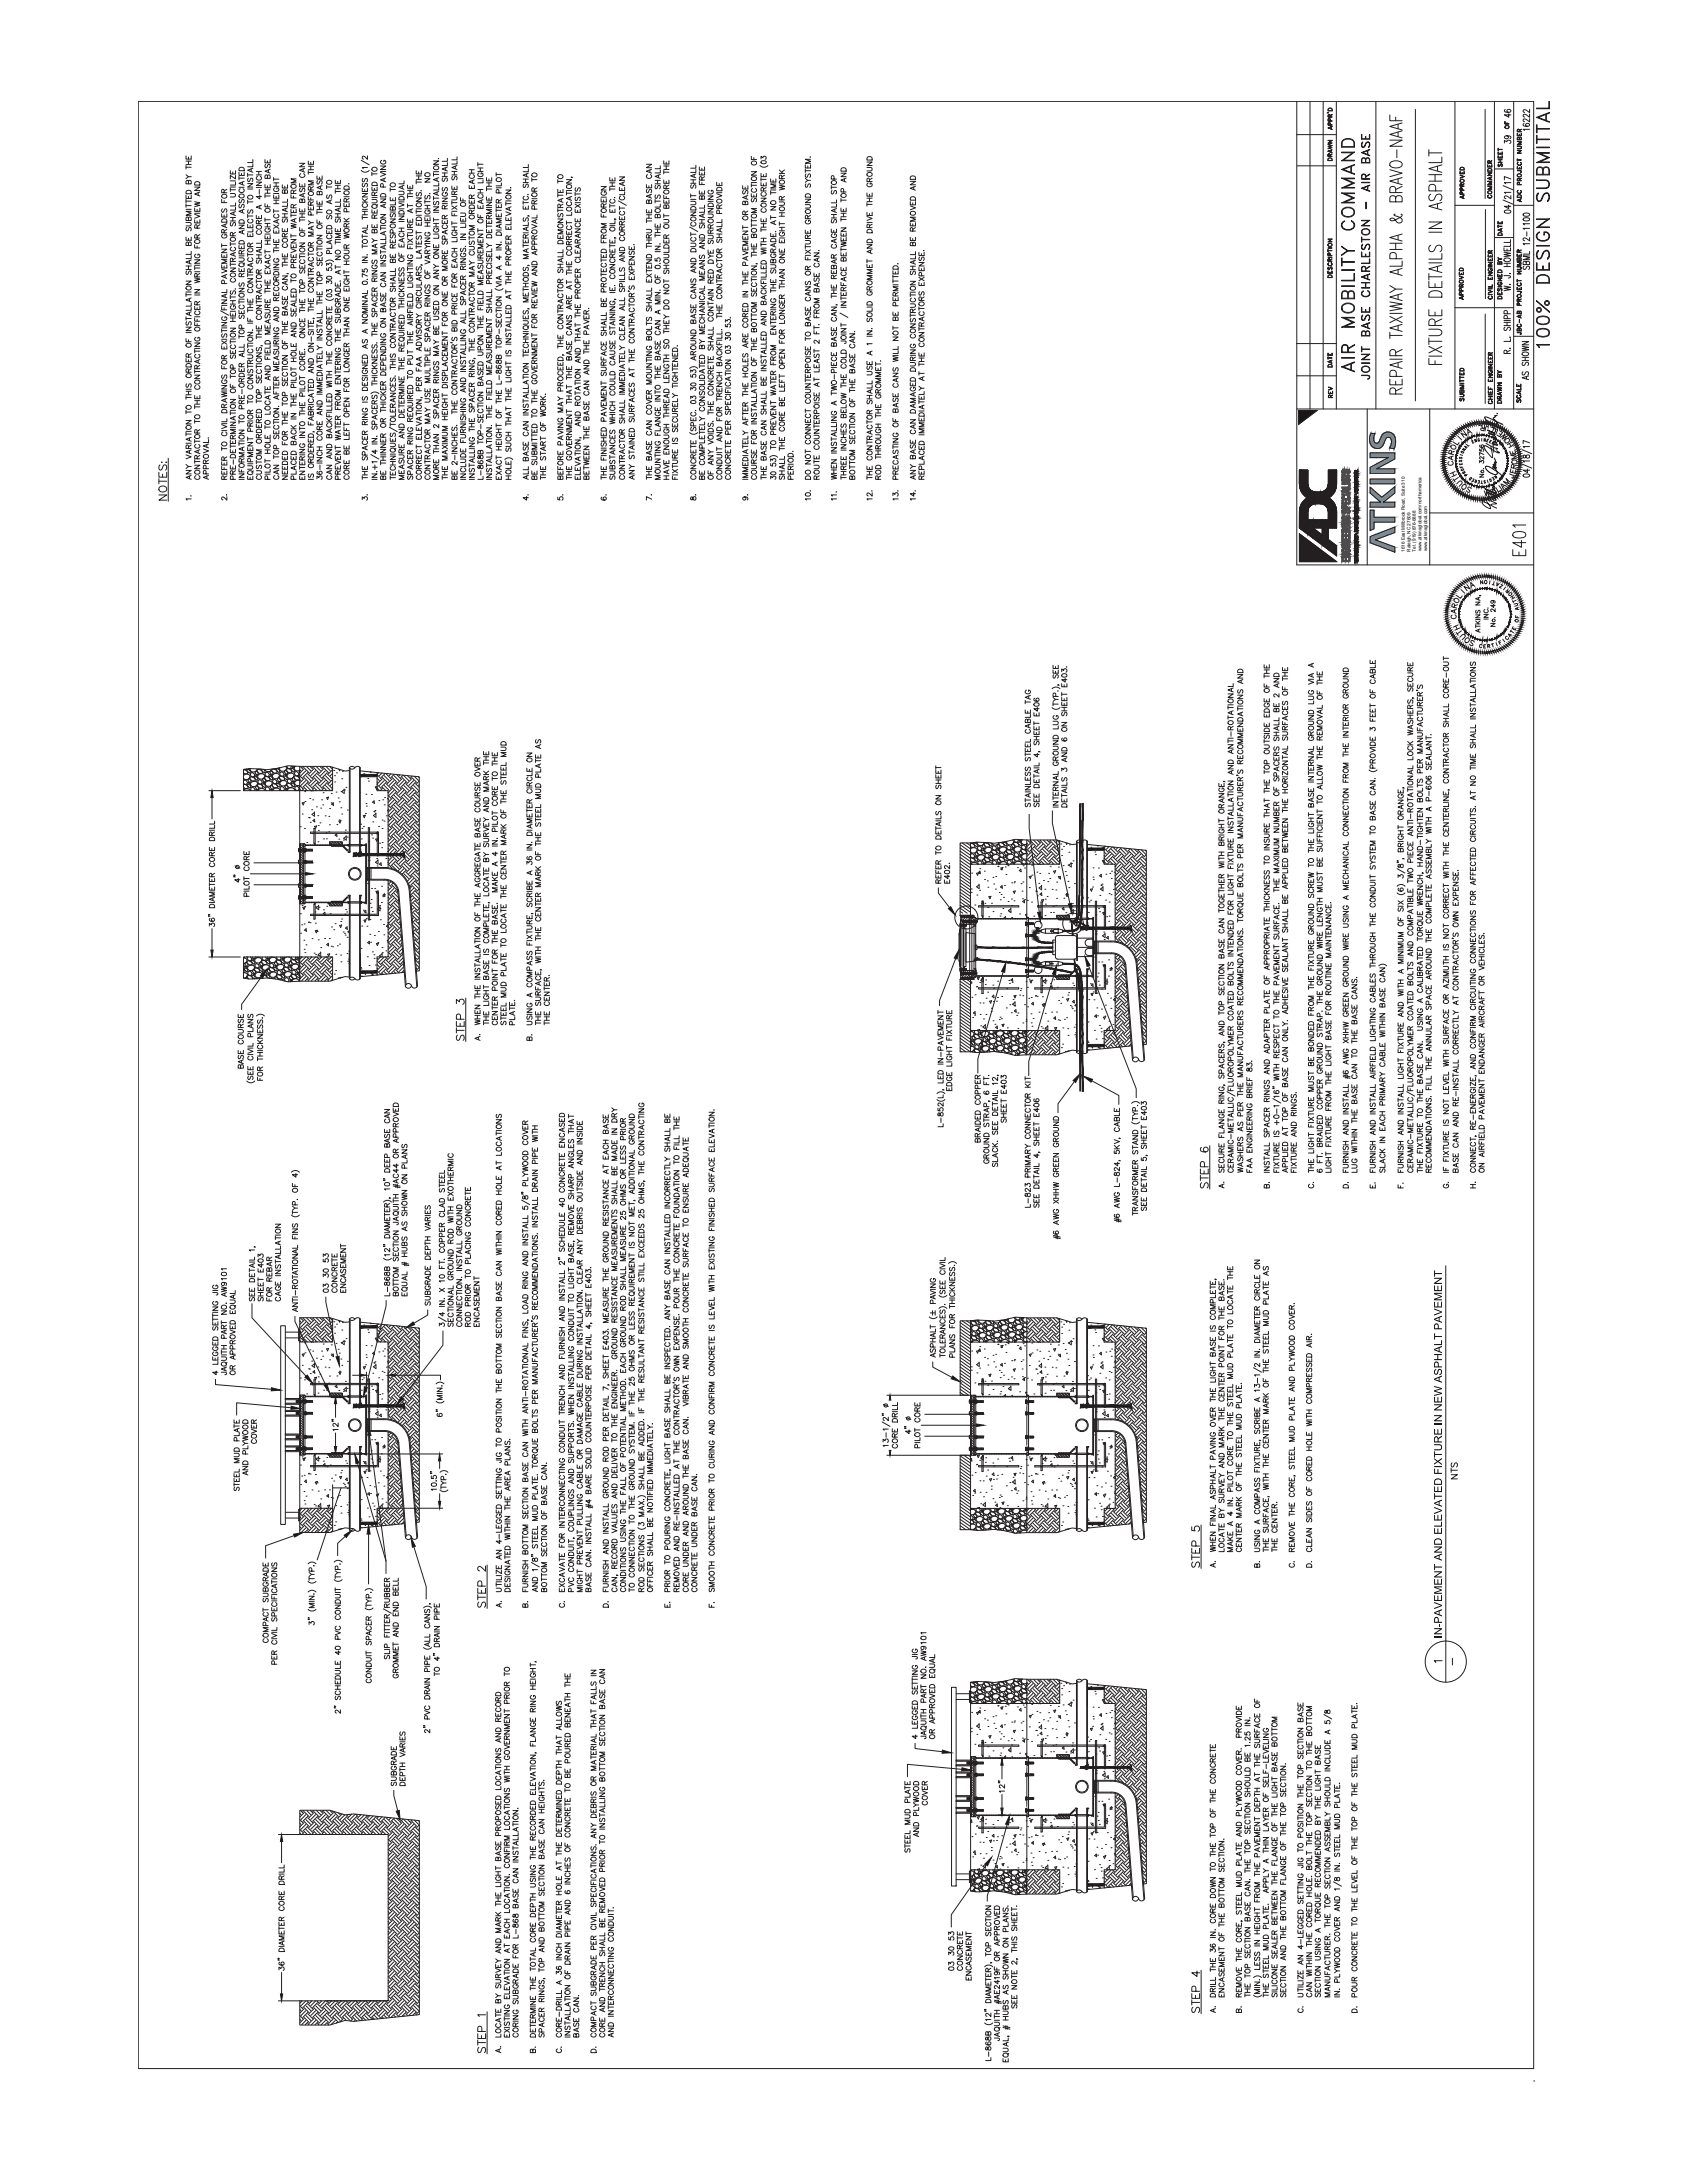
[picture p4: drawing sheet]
<svg xmlns="http://www.w3.org/2000/svg" width="216mm" height="279mm" viewBox="0 0 216 279" stroke-linecap="round" stroke-linejoin="round" font-family="sans-serif">
<defs><g id="words">
<g font-size=".6" fill="#040503">
<text x="179.8" y="70.6" transform="rotate(-90 179.8 70.6)">1616 East Millbrook Road, Suite 310</text>
<text x="180.5" y="70.6" transform="rotate(-90 180.5 70.6)">Raleigh, NC 27609</text>
<text x="181.2" y="70.6" transform="rotate(-90 181.2 70.6)">Tel. (919) 876-6888</text>
<text x="181.9" y="70.6" transform="rotate(-90 181.9 70.6)">www.atkinsglobal.com/northamerica</text>
<text x="182.6" y="70.6" transform="rotate(-90 182.6 70.6)">www.atkinsglobal.com</text>
</g>
</g></defs>
<g fill="none" stroke="#231f20" stroke-width=".13">
<path d="M58.4 128.5v-.6l.4 .3a.33 .33 0 0 1 .5-.2 .33 .33 0 0 1-.1 .5M58.4 131.9h1M58.4 131.5v.7M58.4 130.7v.6h1v-.6M58.6 132.5a.38 .38 0 0 0-.2 .4 .38 .38 0 0 0 .2 .3l.2-.1 .2-.5 .3-.1a.45 .45 0 0 1 0 .7M58.9 131v.3M58.9 130.5v-.5a.26 .26 0 0 0-.2-.2 .26 .26 0 0 0-.3 .2v.5h1M59.6 127.7v5.6M63.5 160l.7 .1-.7 .2 .7 .1-.7 .2M63.5 144.8v.5M63.5 148.6v.4M63.5 159.1v.5"/>
<path d="M63.5 159.4h.7M63.5 158.6h.7M63.5 152.4h.7M63.5 148.8h.7M63.5 145.1h.7M63.5 157.6h.7l-.7 .5h.7M63.5 154.3v.4h.7v-.4M63.5 150.5v.4h.7v-.4M63.5 143.3h.7l-.7 .4h.7M63.5 159.8h.7M63.5 159h.7M63.5 158.3h.7"/>
<path d="M63.5 152.9h.7M63.5 144.7h.7M63.5 146.9l.5-.1 .1 .1 .1 .2a.38 .38 0 0 1-.7 0zM63.5 144.1l.5-.1 .1 .1 .1 .2a.38 .38 0 0 1-.7 0zM63.5 155.7a.38 .38 0 0 1 .7 .1v.1a.38 .38 0 0 1-.7 0zM63.5 151.8l.2-.1h.3l.1 .1 .1 .2a.38 .38 0 0 1-.7 0zM63.5 153.8a.37 .37 0 0 1 .7 .1v.2h-.7zM63.6 142.6l-.1 .2 .1 .3 .1-.1 .3-.4 .2 .2-.1 .3M63.7 156.3l-.2 .1a.31 .31 0 0 0 .3 .4 .31 .31 0 0 0 .3-.4l-.1-.1M63.7 146.2h-.1a.31 .31 0 0 0 .1 .4 .31 .31 0 0 0 .4-.1l.1-.2-.2-.1M63.8 150.7v.2M63.8 152.4v.5"/>
<path d="M63.8 154.5v.2M63.8 158.6v.4M63.8 155.4v-.4h-.2l-.1 .4h.7M63.9 145.6v.3M63.9 149.3v.3M64.2 155l-.4 .2M64.2 151.1v.4h-.7M64.2 147.5v.4h-.7M64.2 149.2l-.7 .3 .7 .2M64.2 145.5l-.7 .2 .7 .3M66.8 153.6l1 .6M66.8 152.8h.2"/>
<path d="M66.8 152.6l.2 .1M66.9 158.6h.7l-.7 .5h.7M66.9 159.3h.7M66.9 157.5h.7M66.9 144.1v.4h.7v-.4M66.9 154.4v.3l.3 .1a.23 .23 0 0 1 0-.4 .23 .23 0 0 1 .3 .1 .23 .23 0 0 1-.1 .3M66.9 150.1l.3 .2-.3 .3M66.9 149.3l.7 .2-.7 .1 .7 .2-.7 .1M66.9 144.6l.7 .3-.7 .2M66.9 157.3v.5M66.9 153.1v.3h.2l.2-.4a.22 .22 0 0 1 .3 .3 .22 .22 0 0 1-.3 .2l-.2-.4zM66.9 148.8l.4-.1 .2 .1 .1 .2a.38 .38 0 0 1-.7 0z"/>
<path d="M66.9 148.1l.4-.1 .2 .1 .1 .2a.38 .38 0 0 1-.7 0zM66.9 145.5l.4-.2 .2 .2 .1 .2a.38 .38 0 0 1-.7 0zM67 157.9l-.1 .2 .1 .3 .1-.1 .3-.4 .2 .2-.1 .3M67 147.4h.5l.1 .4h-.7zM67.1 146l-.1 .1a.31 .31 0 0 0 .1 .4 .31 .31 0 0 0 .4-.1l.1-.2-.2-.2M67.2 144.3v.2M67.2 143.9v-.4h-.2l-.1 .1v.3h.7M67.2 150.3h.4M67.2 151.8v-.4h-.2l-.1 .4h.7M67.3 156.8v.3M67.6 143.5l-.4 .2M67.6 156.1v.4h-.7"/>
<path d="M67.6 155.6v.3h-.7M67.6 150.7v.4h-.7M67.6 156.7l-.7 .2 .7 .3M68.1 145.5l.7 .2-.7 .1 .7 .2-.7 .1M68.1 144.7v.4M68.1 155v.4M68.1 155.2h.7M68.1 144.9h.7M68.1 144.1h.7M68.1 158.8h.7l-.7 .5h.7M68.1 156.3h.7l-.7 .5h.7M68.1 149.8h.7l-.7 .4h.7"/>
<path d="M68.1 146.9v.4h.7v-.4M68.1 157h.7M68.1 150.5h.7M68.1 148.3h.7M68.1 145.4h.7M68.1 144.5h.7M68.2 159.6a.35 .35 0 0 1 .3-.1 .35 .35 0 0 1 .3 .3 .38 .38 0 0 1-.7 0zM68.2 152.2a.37 .37 0 0 1 .6 .1v.2h-.7zM68.2 158.1l-.1 .2 .1 .3 .2-.1 .2-.4 .2 .2-.1 .3M68.2 155.6l-.1 .2 .1 .3 .2-.1 .1-.3 .2-.1 .1 .2-.1 .3M68.4 144.1v.4M68.4 147.1v.2"/>
<path d="M68.4 151.8v-.4h-.2l-.1 .4h.7M68.5 148.9l-.1-.4h-.2l-.1 .4h.7M68.5 148l-.1-.4h-.2l-.1 .4h.7M68.6 150.8v.3M68.6 154.5v.3M68.8 157.9h-.1M68.8 151.4l-.4 .2M68.8 153.8v.4h-.7M68.8 153.3v.3h-.7M68.8 154.4l-.7 .2 .7 .3M68.8 150.7l-.7 .2 .7 .3M71.6 156.5h.5l.1 .1v.3h-.6"/>
<path d="M71.6 148.2v.4M71.6 158.4h.6M71.6 148.4h.6M71.6 157.8v.4h.6v-.4M71.6 155.2v.5h.6v-.5M71.6 150.8h.6l-.6 .4h.6M71.6 148.8v.4h.6v-.4M71.6 147.6v.4h.6v-.4M71.6 146.4v.4h.6v-.4M71.6 145.8h.6l-.6 .4h.6M71.6 143.1v.4h.6v-.4M71.6 158.9h.6"/>
<path d="M71.6 153.5a.33 .33 0 0 1 .4-.2 .33 .33 0 0 1 .2 .4 .33 .33 0 0 1-.4 .2 .33 .33 0 0 1-.2-.4zM71.6 151.5a.39 .39 0 0 1 .6 .1v.1a.38 .38 0 0 1-.6 0zM71.6 157.2a.37 .37 0 0 1 .6 .1v.3h-.6zM71.7 143.7l-.1 .2 .1 .3 .1-.1 .2-.4h.2v.2v.3M71.7 142.5h.5v.4h-.6zM71.7 159.7l-.1 .2 .1 .3 .1-.1 .2-.4h.2v.2v.3M71.7 150.1a.25 .25 0 0 0-.1 .2 .25 .25 0 0 0 .2 .2h.4l.1-.2-.2-.2M71.7 145.1a.24 .24 0 0 0-.1 .2 .24 .24 0 0 0 .2 .2 .27 .27 0 0 0 .4-.1 .27 .27 0 0 0 0-.3h-.1M71.7 152.1l-.1 .1a.31 .31 0 0 0 .3 .4 .31 .31 0 0 0 .3-.4l-.1-.1M71.7 159l-.1 .1a.31 .31 0 0 0 .3 .4 .31 .31 0 0 0 .3-.4l-.1-.1M71.9 143.3v.2M71.9 146.6v.2"/>
<path d="M71.9 147.8v.2M71.9 148.9v.3M71.9 155.4v.3M71.9 157.9v.3M71.9 158.4v.5M71.9 149.9v-.4h-.3v.4h.6M72 154v.5l-.4-.4h.6M72 144.4v.4M72.2 149.4l-.3 .2M72.2 155.8v.4h-.6M72.2 144.4l-.6 .2 .6 .3M72.7 159.1v.4h.7v-.4"/>
<path d="M72.7 156.9v.4h.7v-.4M72.7 154.2v.4h.7v-.4M72.7 148.3h.7l-.7 .5h.7M72.7 146.5v.4h.7v-.4M72.7 152.8h.7M72.7 144.5h.7M72.7 154.8l.7 .2-.7 .3M72.7 142.6v.5M72.7 144.6v.5M72.7 152.4h.7M72.7 144.8h.7M72.7 144h.7"/>
<path d="M72.7 142.9h.7M72.8 155.6l.4-.1 .2 .1v.2a.38 .38 0 0 1-.7 0zM72.8 145.8l-.1 .2 .1 .3 .2-.1 .2-.4 .2 .2-.1 .3M72.8 159.7l-.1 .2 .1 .3 .2-.1 .2-.4h.1l.1 .2-.1 .3M72.8 153l-.1 .2 .1 .2h.2l.2-.4 .2 .1v.2l-.1 .1M72.9 147.6l-.1 .1a.31 .31 0 0 0 .3 .4 .31 .31 0 0 0 .3-.4l-.2-.1v.2M73.1 146.6v.3M73.1 151.4l-.1-.4h-.1l-.2 .1v.3h.7M73.1 144v.5M73.1 158l-.1-.4h-.2l-.1 .4h.7M73.1 152.4v.4M73.1 154.4v.2"/>
<path d="M73.1 157.1v.2M73.1 159.3v.2M73.1 150.8v-.4l-.3-.1-.1 .5h.7M73.2 149.1v.3M73.2 151.7v.3M73.2 143.4v.3M73.4 158.9h.1M73.4 151l-.3 .2M73.4 156.2h-.7l.7 .3-.7 .2h.7M73.4 151.6l-.7 .3 .7 .2M73.4 149l-.7 .2 .7 .3M73.4 157.6l-.3 .2"/>
<path d="M73.4 147v.4h-.7M73.4 143.3l-.7 .2 .7 .3M73.9 158.6l.3 .3-.3 .2M73.9 152.7h.4l.2 .1-.1 .3h-.5M73.9 152v.4M73.9 152.2h.6M73.9 159.4h.6l-.6 .4h.6M73.9 156.8v.4h.6v-.4M73.9 149.9v.4h.6v-.4M73.9 147.9h.6l-.6 .5h.6M73.9 145.7h.6l-.6 .5h.6M73.9 143.5v.4h.6v-.4"/>
<path d="M73.9 144.8h.6M73.9 155.3h.6M73.9 151.2h.6M73.9 146.4h.6M73.9 153.4l.4-.1 .2 .1v.2a.39 .39 0 0 1-.6 .1zM73.9 150.6a.37 .37 0 0 1 .6 .1v.2h-.6zM74 147.3h.4l.1 .4h-.6zM74 144.2h.4l.1 .4h-.6zM74 151.4l-.1 .1 .1 .3h.1l.2-.4 .2 .1-.1 .3M74 145l-.1 .2 .1 .3 .1-.1 .2-.3h.2v.2l-.1 .2M74 157.5h.4l.1 .4h-.6zM74 154.6l-.1 .1v.3h.2l.1-.4h.2l.1 .1-.1 .3"/>
<path d="M74.2 143.7v.2M74.2 150v.3M74.2 155.9l-.1-.3-.1-.1-.1 .2v.2h.6M74.2 156.3l.1-.1h.2v.1v.3h-.6v-.4h.2l.1 .4M74.2 158.9h.3M74.2 157v.2M74.3 148.7v.3M74.5 148.6l-.6 .2 .6 .3M74.5 155.5l-.3 .2M77.2 159h.5l.1 .2v.3h-.6M77.2 149.1v.4M77.2 153.6v.4"/>
<path d="M77.2 153.8h.6M77.2 149.3h.6M77.2 145.9h.6M77.2 158.4h.6l-.6 .4h.6M77.2 155.8v.4h.6v-.4M77.2 152.3h.6l-.6 .5h.6M77.2 151v.4h.6v-.4M77.2 147.9v.4h.6v-.4M77.2 142.7v.4h.6v-.4M77.2 154.9h.6M77.2 146.4h.6M77.2 159.8l.4-.1 .2 .1v.2a.38 .38 0 0 1-.6 0z"/>
<path d="M77.2 157.8a.37 .37 0 0 1 .6 .1v.2h-.6zM77.3 143.3l-.1 .1 .1 .3h.1l.3-.4 .1 .1v.3M77.3 155.1l-.1 .2 .1 .3 .1-.1 .2-.3h.2v.2v.2M77.3 154.2l-.1 .2 .1 .3 .1-.1 .2-.3h.2v.2v.2M77.3 151.6a.24 .24 0 0 0-.1 .3 .24 .24 0 0 0 .2 .2l.4-.1 .1-.1-.2-.3M77.3 146.6l-.1 .1a.31 .31 0 0 0 .3 .4 .31 .31 0 0 0 .3-.4l-.1-.1M77.5 144.8l.1-.2 .2 .1v.1v.3h-.6l.1-.4h.2v.4M77.5 142.8v.3M77.5 145.9v.5M77.5 148.1v.2M77.5 151.2v.2M77.5 155.9v.3"/>
<path d="M77.5 156.8v-.3l-.2-.1-.1 .1v.3h.6M77.6 144v.3M77.6 147.3v.3M77.6 149.8v.3M77.6 153.1v.3M77.8 156.4l-.3 .2M77.8 153l-.6 .2 .6 .3M77.8 149.7l-.6 .3 .6 .2M77.8 147.2l-.6 .3 .6 .2M77.8 143.9l-.6 .3 .6 .2M78.3 159.5h.5l.2 .2-.1 .2h-.6M78.3 141.8l.3 .2-.3 .3"/>
<path d="M78.3 155.4v.5M78.3 155.7h.7M78.3 153h.7M78.3 158.1v.4h.7v-.4M78.3 156.8v.4h.7v-.4M78.3 156.1h.7l-.7 .5h.7M78.3 149.3v.4h.7v-.4M78.3 146v.4h.7v-.4M78.3 144.5h.7l-.7 .4h.7M78.3 153.4h.7M78.3 145.2h.7M78.3 146.7a.37 .37 0 0 1 .7 .1v.2h-.7z"/>
<path d="M78.3 143.3a.37 .37 0 0 1 .7 .1v.2h-.7zM78.4 154.9l-.1 .1 .1 .3 .1-.1 .2-.3h.2l.1 .3-.1 .1M78.4 153.6l-.1 .2 .1 .3 .1-.1 .2-.3h.2l.1 .2-.1 .2M78.6 150.1l.1-.2 .2 .1 .1 .1v.3h-.7l.1-.4h.2v.4M78.6 146.1v.3M78.6 149.5v.2M78.6 142h.4M78.6 143v-.4l-.2-.1-.1 .2v.3h.7M78.6 153v.4M78.6 156.9v.3M78.6 158.3v.2M78.6 159.2v-.4h-.2l-.1 .4h.7"/>
<path d="M78.7 147.3v.3M78.7 152.3v.4M79 158.8l-.4 .2M79 142.5l-.4 .2M79 151.7v.3h-.7M79 151.1v.4h-.7M79 157.4h-.7l.7 .3-.7 .2h.7M79 152.2l-.7 .3 .7 .2M79 148h-.7l.7 .3-.7 .2h.7M79 147.2l-.7 .3 .7 .2M79.4 147.9v.4h.7v-.4M79.4 144.5h.7"/>
<path d="M79.4 156.9v.4h.7v-.4M79.4 153.5h.7M79.4 158.2h.5l.2 .2-.1 .2-.6 .1M79.4 155.1v.3h.3a.24 .24 0 0 1 0-.3 .24 .24 0 0 1 .3 0 .24 .24 0 0 1-.1 .4M79.4 153.1h.7M79.4 143.9l.5-.1 .1 .1 .1 .2a.38 .38 0 0 1-.7 0zM79.4 153.9l.4-.2 .2 .2 .1 .1a.39 .39 0 0 1-.7 .1zM79.5 147.3l-.1 .2 .1 .2h.2l.1-.4h.2l.1 .2-.1 .2M79.5 146.7l-.1 .1 .1 .3 .2-.1 .1-.3h.2l.1 .2-.1 .2M79.5 151.6l-.1 .2 .1 .3 .2-.1 .1-.3h.2l.1 .2-.1 .2M79.5 150.4a.34 .34 0 0 1 .4-.1 .34 .34 0 0 1 .2 .4 .38 .38 0 0 1-.7 0zM79.5 158.9l-.1 .1 .1 .3 .2-.1 .1-.3h.2l.1 .2-.1 .2"/>
<path d="M79.7 148.1v.2M79.7 145.2v-.4h-.2l-.1 .1v.3h.7M79.7 143.6v-.4h-.2l-.1 .4h.7M79.7 150.1v-.3l-.2-.1-.1 .2v.2h.7M79.7 158v-.4l-.2-.1-.1 .2v.3h.7M79.7 153.1v.4M79.7 157.1v.2M79.8 145.9l-.1-.4h-.2l-.1 .4h.7M79.8 159.6v.3M80.1 144.8l-.4 .2M80.1 143.2l-.4 .2M80.1 148.5v.4h-.7"/>
<path d="M80.1 149.7l-.4 .2M80.1 152.3h-.7l.7 .3-.7 .2h.7M80.1 157.5l-.4 .3M80.1 155.7v.4l-.6-.4-.1 .2 .2 .2M80.1 159.5l-.7 .2 .7 .3M80.5 143.3h.7l-.7 .4h.7M80.5 144h.5l.2 .2-.1 .2h-.6M80.5 157.8h.7l-.7 .4h.7M80.5 154.5v.4h.7v-.4M80.5 159.7h.7M80.5 153.8v.5M80.5 156.4v.4"/>
<path d="M80.5 156.6h.7M80.5 154h.7M80.5 148.5h.7l-.7 .5h.7M80.5 150.8h.7M80.5 149.9h.7M80.5 150.1v.4M80.5 150.3h.7M80.5 144.7l.5-.1 .1 .1 .1 .2a.38 .38 0 0 1-.7 0zM80.5 149.3l.5-.1 .1 .1 .1 .2a.39 .39 0 0 1-.7 0zM80.6 142.6h.5l.1 .4h-.7zM80.6 151.7h.5l.1 .4h-.7zM80.6 151h.5l.1 .4h-.7z"/>
<path d="M80.6 159l-.1 .1 .1 .3h.2l.1-.4h.2l.1 .3-.1 .1M80.6 157.1a.34 .34 0 0 1 .4-.1 .34 .34 0 0 1 .2 .3 .38 .38 0 0 1-.7 0zM80.7 146l-.2 .2a.35 .35 0 0 0 .4 .3 .35 .35 0 0 0 .3-.4l-.2-.1h-.1v.1M80.8 145.8v-.4l-.2-.1-.1 .2v.3h.7M80.8 154.6v.3M81 147.9v.3M81 152.4v.3M81.1 153.6l.2 .1M81.2 145.3l-.4 .3M81.2 155.1h-.7l.7 .3-.7 .2h.7M81.2 147.2v.4h-.7M81.2 152.3l-.7 .2 .7 .3"/>
<path d="M81.2 147.8l-.7 .2 .7 .3M81.7 154.9v.3h.3a.24 .24 0 0 1 0-.3 .24 .24 0 0 1 .4 0 .24 .24 0 0 1-.1 .3M81.7 152.9h.7M81.7 149.3h.7M81.7 149.9v.4M81.7 150.1h.7M81.7 158.6v.4h.7v-.4M81.7 158v.4h.7v-.4M81.7 148.6v.4h.7v-.4M81.7 153.3h.7M81.7 149.7h.7M81.7 145.3v.5"/>
<path d="M81.7 145.6h.7M81.7 146h.7l-.7 .5h.7M81.7 159.8l.7 .5M81.7 142.7v.5M81.7 143h.7M81.7 141.9h.7l-.7 .5h.7M81.7 142.6h.7M81.8 153.6a.39 .39 0 0 1 .6 .1v.1a.38 .38 0 0 1-.7 0zM81.8 157.5a.37 .37 0 0 1 .6 .1v.2h-.7zM81.8 146.8l.4-.1 .2 .1v.2a.38 .38 0 0 1-.7 0zM81.8 156.7l-.1 .1 .1 .3h.2l.2-.4h.2v.3l-.1 .1M81.8 151.4l-.1 .2 .1 .3 .2-.1 .2-.4h.1l.1 .2-.1 .3"/>
<path d="M81.9 159.2l-.1 .1a.31 .31 0 0 0 .3 .4 .31 .31 0 0 0 .3-.4l-.1-.1M81.9 147.4a.24 .24 0 0 0-.2 .2 .24 .24 0 0 0 .3 .2 .27 .27 0 0 0 .4 0 .27 .27 0 0 0-.1-.4M81.9 143.4a.24 .24 0 0 0-.2 .2 .24 .24 0 0 0 .3 .2 .27 .27 0 0 0 .4 0 .27 .27 0 0 0-.1-.4M81.9 141.2l-.2 .3a.35 .35 0 0 0 .4 .2 .35 .35 0 0 0 .3-.3l-.1-.2h-.1v.1M82.1 148.8v.2M82.1 149.3v.4M82.1 152.9v.4M82.1 158.1v.3M82.1 158.7v.3M82.1 145.2l-.1-.4h-.1l-.2 .1v.3h.7M82.2 144.1v.3M82.4 151.2h.1"/>
<path d="M82.4 155.4v.5l-.5-.4-.2 .2 .2 .2M82.4 152.1h-.7l.7 .3-.7 .2h.7M82.4 144.8l-.3 .2M82.4 159.8l-.7 .5M82.4 144l-.7 .3 .7 .2M85.1 158.4v.4M85.1 158.6h.6M85.1 159.7h.6l-.6 .5h.6M85.1 156.1v.4h.6v-.4M85.1 153.9h.6l-.6 .5h.6M85.1 154.6h.6M85.1 146.3h.6"/>
<path d="M85.1 150.6v.4h.6v-.4M85.1 142.6v.4h.6v-.4M85.1 146.7h.6M85.1 148.1l.3 .2-.3 .3M85.1 149.3v.4M85.1 149.5h.6M85.1 152.6l.4-.1 .2 .1v.2a.38 .38 0 0 1-.6 0zM85.2 155.5h.4l.1 .4h-.6zM85.2 159l-.1 .2 .1 .3 .1-.1 .3-.4 .1 .2-.1 .3M85.2 146.9l-.1 .2 .1 .3 .1-.1 .3-.4 .1 .2-.1 .3M85.2 153.2l-.1 .1a.31 .31 0 0 0 .3 .4 .31 .31 0 0 0 .3-.4l-.1-.1M85.2 149.9a.31 .31 0 0 0 .1 .5 .31 .31 0 0 0 .4-.2v-.1l-.1-.2"/>
<path d="M85.4 156.2v.3M85.4 143.4l.1-.2h.2v.2v.3h-.6v-.5l.3 .1v.4M85.4 142.7v.3M85.4 146.3v.4M85.4 150.7v.3M85.4 152.3v-.4h-.2l-.1 .1v.3h.6M85.4 151.6v-.3l-.2-.1-.1 .2v.2h.6M85.4 148.3h.3M85.5 157.8v.4M85.5 145.6v.3M85.7 157.2v.4h-.6M85.7 156.6v.4h-.6"/>
<path d="M85.7 157.8l-.6 .2 .6 .3M85.7 151.9l-.3 .2M85.7 151.2l-.3 .2M85.7 145v.3h-.6M85.7 144.4v.4h-.6M85.7 145.5l-.6 .3 .6 .2M85.7 148.8v.3h-.6M86.2 154.1h.6l.1 .2-.1 .2-.6 .1M86.2 144.2v.4M86.2 148.5v.5M86.2 151.4v.4M86.2 157.1v.5"/>
<path d="M86.2 157.4h.7M86.2 151.6h.7M86.2 148.8h.7M86.2 144.4h.7M86.2 143.6h.7M86.2 159.8h.7l-.7 .4h.7M86.2 157.8v.4h.7v-.4M86.2 156.6v.4h.7v-.4M86.2 155.4v.4h.7M86.2 153.4h.7l-.7 .5h.7M86.2 149.8h.7l-.7 .5h.7M86.2 146.7v.4h.7"/>
<path d="M86.2 142.9v.4h.7v-.4M86.2 144h.7M86.2 151.2h.7M86.2 146.5h.7M86.3 154.9l.4-.1 .2 .1v.2a.38 .38 0 0 1-.7 0zM86.3 150.6a.39 .39 0 0 1 .6 .1v.1a.38 .38 0 0 1-.7 0zM86.3 148a.36 .36 0 0 1 .4-.1 .36 .36 0 0 1 .2 .3 .38 .38 0 0 1-.7 0zM86.3 152.8a.37 .37 0 0 1 .6 .1v.3h-.7zM86.4 159l-.1 .1a.31 .31 0 0 0 .3 .4 .31 .31 0 0 0 .3-.4l-.1-.1M86.6 143.1v.2M86.6 143.6v.4M86.6 146.9v.2"/>
<path d="M86.6 155.6v.2M86.6 156.8v.2M86.6 157.9v.3M86.6 158.9l-.1-.4-.2-.1-.1 .5h.7M86.7 152.1v.3M86.9 158.4l-.3 .2M86.9 145.9v.4h-.7M86.9 145.4v.3h-.7M86.9 152l-.7 .2 .7 .3M87.4 145.6v.4h.7v-.4M87.4 146.4h.7M87.4 146.2v.4"/>
<path d="M87.4 157.8v.4h.7v-.4M87.4 154.7v.5h.7v-.5M87.4 154.1h.7l-.7 .5h.7M87.4 151.4v.5h.7v-.5M87.4 148.9v.4h.7v-.4M87.4 152.8h.5l.2 .2-.1 .2h-.6M87.4 147.6h.5l.2 .1-.1 .3h-.6M87.4 156.6v.4M87.4 156.8h.7M87.4 159.7v.5h.7M87.5 149.6a.37 .37 0 0 1 .6 .1v.3h-.7zM87.5 156.1l.4-.1 .2 .1v.2a.38 .38 0 0 1-.7 0z"/>
<path d="M87.5 148.3a.39 .39 0 0 1 .6 .1v.1a.38 .38 0 0 1-.7 0zM87.5 153.4l-.1 .2 .1 .3 .2-.1 .2-.4 .2 .2-.1 .3M87.6 158.4h-.1a.31 .31 0 0 0 .1 .5 .31 .31 0 0 0 .5-.1v-.2l-.2-.2M87.7 145.8v.2M87.7 149v.3M87.7 151.6v.3M87.7 154.9v.3M87.7 158v.2M87.7 152.5v-.4h-.2l-.1 .4h.7M87.7 159.9v.3M87.9 146.9v.3M87.9 150.2v.4"/>
<path d="M87.9 159.2v.3M88.1 152.1l-.4 .2M88.1 150.1l-.7 .3 .7 .3M88.1 146.8l-.7 .2 .7 .3M88.1 159.1l-.7 .2 .7 .3M88.1 148.2l-.1 .2M90.7 159h.7l-.7 .5h.7M90.7 157.1v.4h.7M90.7 156.2h.7l-.7 .5h.7M90.7 154v.4h.7v-.4M90.7 150.1v.4h.7M90.7 148.2v.4h.7v-.4"/>
<path d="M90.7 147v.4h.7v-.4M90.7 145.8v.4h.7v-.4M90.7 142.4h.7l-.7 .4h.7M90.7 159.7h.7M90.7 156.9h.7M90.7 156h.7M90.7 155.1h.7M90.7 143.7h.7M90.7 151.4h.5l.2 .2-.1 .3h-.6M90.7 145.1l.7 .3-.7 .3M90.7 144.1h.7M90.7 143.9v.4"/>
<path d="M90.7 159.8v.5M90.7 154.6h.7M90.8 153.5a.37 .37 0 0 1 .6 .1v.2h-.7zM90.8 143.1l.4-.1 .2 .1v.2a.38 .38 0 0 1-.7 0zM90.8 155.3l-.1 .1 .1 .3h.2l.2-.4h.1l.1 .1-.1 .3M90.8 152.1l-.1 .1 .1 .3h.2l.2-.4 .2 .1-.1 .3M90.9 158.3l-.2 .3a.35 .35 0 0 0 .4 .2 .35 .35 0 0 0 .3-.3l-.1-.2h-.1v.1M90.9 148.8a.24 .24 0 0 0-.2 .3 .24 .24 0 0 0 .3 .2 .27 .27 0 0 0 .4-.1 .27 .27 0 0 0-.1-.4h-.1M91.1 151.2l-.1-.4h-.2l-.1 .4h.7M91.1 146v.2M91.1 147.1v.3M91.1 148.3v.3"/>
<path d="M91.1 150.3v.2M91.1 154.1v.3M91.1 154.6v.5M91.1 157.2v.3M91.2 144.6v.3M91.2 149.5v.4M91.4 142l-.1 .1M91.4 149.5l-.7 .2 .7 .3M91.4 144.5l-.7 .3 .7 .2M91.4 150.8l-.3 .2M91.4 146.4v.4h-.7M63.5 168.8v.5"/>
<path d="M63.5 169.1h.7M63.5 167.3h.7l-.7 .5h.7M63.5 164.1v.4h.7v-.4M63.5 161.5h.7l-.7 .4h.7M63.5 168.7h.7M63.5 173.4v.4M63.5 173.9v.5M63.5 177.8v.4M63.5 178h.7M63.5 177.2h.7M63.5 174.2h.7M63.5 173.6h.7"/>
<path d="M63.5 179.1h.7l-.7 .4h.7M63.5 176.5v.5h.7v-.5M63.5 170.1v.5l.7-.1v-.4M63.5 177.6h.7M63.5 168.1l.5-.1 .1 .1 .1 .2a.38 .38 0 0 1-.7 0zM63.5 179.8l.5-.1 .1 .1 .1 .2a.38 .38 0 0 1-.7 0zM63.5 174.7a.39 .39 0 0 1 .7 .1v.1a.38 .38 0 0 1-.7 0zM63.6 164.7l-.1 .1 .1 .3 .2-.1 .1-.3h.2l.1 .1-.1 .3M63.6 170.7l-.1 .2 .1 .3 .2-.1 .2-.4 .2 .2-.1 .3M63.6 172.8a.34 .34 0 0 1 .4-.1 .34 .34 0 0 1 .2 .4 .38 .38 0 0 1-.7 0zM63.7 162.8a.24 .24 0 0 0-.2 .3 .24 .24 0 0 0 .3 .2l.3-.1 .1-.1-.2-.3M63.7 169.5a.24 .24 0 0 0-.2 .3 .24 .24 0 0 0 .3 .1h.3l.1-.2-.2-.2"/>
<path d="M63.8 166.2l.1-.2 .2 .1 .1 .1v.3h-.7l.1-.4h.2v.4M63.8 164.2v.3M63.8 175.5l.1-.2h.2l.1 .2v.2h-.7l.1-.4 .2 .1v.3M63.8 170.3v.2M63.8 176.7v.3M63.8 177.2v.4M63.9 162.2v.3M63.9 165.4v.3M64.2 165.3l-.7 .2 .7 .3M64.2 162.1l-.7 .2 .7 .3M64.2 172h-.7l.7 .3-.7 .2h.7M66.9 163.5h.7l-.7 .5h.7"/>
<path d="M66.9 160.9h.7l-.7 .4h.7M66.9 164.2h.7M66.9 170.7v.5h.7M66.9 169.9h.7l-.7 .4h.7M66.9 170.6h.7M66.9 173.2h.7l-.7 .5h.7M66.9 174.6h.7M66.9 174.8v.4M66.9 175h.7M66.9 179.7h.7l-.7 .5h.7M66.9 178.9h.7M66.9 176v.5"/>
<path d="M66.9 179v.5M66.9 179.3h.7M66.9 176.3h.7M66.9 165.8a.37 .37 0 0 1 .7 .1v.2h-.7zM66.9 160.3a.37 .37 0 0 1 .7 .1v.2h-.7zM66.9 167.2l.4-.2 .2 .2 .1 .1a.39 .39 0 0 1-.7 .1zM66.9 174l.4-.1 .2 .1 .1 .2a.38 .38 0 0 1-.7 0zM66.9 176.8l.4-.1 .2 .1 .1 .2a.39 .39 0 0 1-.7 0zM67 169.2l-.1 .1 .1 .3h.1l.2-.4h.2l.1 .3-.1 .1M67.1 162.8l-.2 .1a.31 .31 0 0 0 .3 .4 .31 .31 0 0 0 .3-.4l-.2-.1v.1M67.2 164.9v-.4h-.2l-.1 .4h.7M67.2 170.9v.3"/>
<path d="M67.2 177.8v-.3l-.2-.1-.1 .4h.7M67.3 178.1v.6M67.3 161.6v.3M67.3 166.4v.3M67.3 172.6v.3M67.3 175.5v.3M67.5 168.9l.2 .1M67.6 164.4l-.4 .3M67.6 166.3l-.7 .3 .7 .2M67.6 161.5l-.7 .2 .7 .3M67.6 167.7v.4h-.7M67.6 171.9v.4h-.7"/>
<path d="M67.6 172.5l-.7 .2 .7 .3M67.6 175.4l-.7 .2 .7 .3M67.6 177.4l-.4 .2M68 169.1h.2M68.1 174.5h.5l.2 .2-.1 .2-.6 .1M68.1 178.6v.4h.7v-.4M68.1 175.2h.7l-.7 .4h.7M68.1 173.8v.5h.7M68.1 171.3h.5l.2 .2-.1 .2-.6 .1M68.1 171.9v.4M68.1 172.1h.7M68.1 170v.4h.7v-.4"/>
<path d="M68.1 166.5v.4h.7v-.4M68.1 160.4v.4M68.1 163v.5h.7v-.5M68.1 162.4h.7l-.7 .5h.7M68.1 160.2h.7M68.2 165.3l.4-.1 .2 .1v.2a.38 .38 0 0 1-.7 0zM68.2 161.8a.37 .37 0 0 1 .6 .1v.3h-.7zM68.2 168.4l-.1 .2 .1 .2h.2l.1-.4 .3 .1v.2l-.1 .1M68.3 172.5l-.1 .1a.31 .31 0 0 0 .3 .4 .31 .31 0 0 0 .3-.4l-.2-.1M68.3 165.9h-.1a.31 .31 0 0 0 .1 .4 .31 .31 0 0 0 .5-.1v-.2l-.2-.1M68.4 174v.3M68.4 178.7v.3"/>
<path d="M68.4 178.4v-.4l-.1-.1-.2 .2v.3h.7M68.4 166.7v.2M68.4 170.1v.3M68.4 171.1v-.4l-.1-.1-.2 .2v.3h.7M68.4 169.8v-.4l-.1-.1-.2 .2v.3h.7M68.4 167.6v-.4h-.1l-.2 .1v.3h.7M68.4 163.2v.3M68.5 179.6l-.1-.3-.2-.1-.1 .4h.7M68.6 173.3v.3M68.6 175.9v.4M68.6 161.1v.3M68.8 177.9l-.4 .3"/>
<path d="M68.8 176.6h-.7l.7 .3-.7 .2h.7M68.8 175.8l-.7 .3 .7 .2M68.8 173.2l-.7 .2 .7 .3M68.8 170.6l-.4 .2M68.8 169.3l-.4 .3M68.8 167.2l-.4 .2M68.8 160.6h-.7M68.8 164.5h-.7l.7 .2-.7 .3h.7M68.8 163.7h-.7l.7 .3-.7 .2h.7M68.8 161l-.7 .2 .7 .3M71.5 161.2h.1M71.5 161h.1"/>
<path d="M71.6 172.9h.5l.1 .2v.2h-.6M71.6 164.4v.4M71.6 177.4h.6M71.6 169.9h.6M71.6 164.6h.6M71.6 179.4v.4h.6v-.4M71.6 178.8h.6l-.6 .4h.6M71.6 175.4h.6l-.6 .4h.6M71.6 173.5v.4h.6M71.6 171.5h.6l-.6 .4h.6M71.6 167.9h.6l-.6 .5h.6M71.6 165.7h.6l-.6 .4h.6"/>
<path d="M71.6 177.8h.6M71.6 171.2h.6M71.6 170.4h.6M71.6 166.4h.6M71.6 167.3a.37 .37 0 0 1 .6 .1v.3h-.6zM71.7 170.5l-.1 .2 .1 .3 .1-.1 .3-.4 .1 .2v.3M71.7 165l-.1 .2 .1 .2h.1l.3-.4 .1 .2v.2M71.7 174.8h.5v.3h-.6zM71.7 178l-.1 .1a.31 .31 0 0 0 .3 .4 .31 .31 0 0 0 .3-.4l-.1-.1M71.9 169.9v.5M71.9 173.6v.3M71.9 177.4v.4"/>
<path d="M71.9 179.5v.3M71.9 172.6v-.4h-.2l-.1 .1v.3h.6M72 163.8v.3M72 168.7v.3M72 176.1v.3M72.2 161.4v.5l-.5-.4-.1 .2 .1 .1M72.2 172.2l-.3 .2M72.2 163.2v.4h-.6M72.2 162.6v.4h-.6M72.2 176l-.6 .3 .6 .2M72.2 168.6l-.6 .2 .6 .3M72.2 163.7l-.6 .3 .6 .2"/>
<path d="M72.7 164.3h.7M72.7 163.4h.7M72.7 166.3v.4M72.7 166.5h.7M72.7 162.9h.7M72.7 162.5h.7M72.7 162.2v.5M72.8 168.4h.4l.2 .2-.1 .2h-.5M72.8 167.4v.5M72.8 175.7v.4M72.8 179.9h.6M72.8 175.9h.6"/>
<path d="M72.8 167.7h.6M72.8 179.2v.4h.6v-.4M72.8 178.6h.6l-.6 .4h.6M72.8 177h.6l-.6 .5h.6M72.8 173.1h.6l-.6 .4h.6M72.8 169.8h.6l-.6 .4h.6M72.8 177.7h.6M72.8 173.8h.6M72.8 168.1h.6M72.8 170.5a.39 .39 0 0 1 .6 .1v.1a.38 .38 0 0 1-.6 0zM72.8 176.3v.2v.2h.2l.1-.3 .2-.1 .1 .2-.1 .3M72.8 165.7a.34 .34 0 0 1 .4-.1 .34 .34 0 0 1 .2 .4 .38 .38 0 0 1-.7 0z"/>
<path d="M72.8 169.1h.5l.1 .4h-.6zM72.9 172.4l-.1 .2a.35 .35 0 0 0 .3 .2 .35 .35 0 0 0 .3-.3l-.1-.1h-.1v.1M72.9 171.1l-.1 .1a.31 .31 0 0 0 .3 .4 .31 .31 0 0 0 .3-.4l-.1-.1M72.9 163.6l-.1 .1a.31 .31 0 0 0 .3 .4 .31 .31 0 0 0 .3-.4l-.2-.1v.1M73.1 162.9v.5M73.1 179.4v.2M73.1 179.9v.4M73.1 161.2l.1-.1h.2v.1v.3h-.7l.1-.4h.2l.1 .4M73.2 160.4v.4M73.2 175.1v.4M73.4 164.5v.3h-.7M73.4 160.3l-.7 .3 .7 .3"/>
<path d="M73.4 174.5v.4h-.6M73.4 173.9v.4h-.6M73.4 175l-.6 .3 .6 .3M73.9 167v.4M73.9 167.2h.6M73.9 165.4h.6l-.6 .5h.6M73.9 162.7v.4h.6v-.4M73.9 166.8h.6M73.9 175.2h.4l.2 .2-.1 .2h-.5M73.9 170v.5M73.9 170.2h.6M73.9 177.1v.4h.6v-.4"/>
<path d="M73.9 173.6h.6l-.6 .4h.6M73.9 171.3h.6l-.6 .5h.6M73.9 174.3h.6M73.9 172h.6M73.9 176a.37 .37 0 0 1 .6 .1v.2h-.6zM74 170.6l-.1 .2 .1 .3 .1-.1 .2-.3h.2v.2l-.1 .2M74 166.1a.34 .34 0 0 1 .3 0 .34 .34 0 0 1 .2 .3 .38 .38 0 0 1-.6 0zM74 179.6l-.1 .1a.31 .31 0 0 0 .3 .4 .31 .31 0 0 0 .3-.4l-.1-.1M74 172.8l-.1 .3a.35 .35 0 0 0 .3 .2 .35 .35 0 0 0 .3-.3l-.1-.2h-.1v.2M74 163.8a.25 .25 0 0 0-.1 .3 .25 .25 0 0 0 .2 .2l.3-.1 .1-.1-.1-.3M74.2 178.4l.1-.2 .2 .1v.1v.3h-.6v-.4h.2l.1 .4M74.2 177.2v.3"/>
<path d="M74.2 174.9l-.1-.4h-.1l-.1 .1v.3h.6M74.2 161.8l-.1-.4h-.2v.4h.6M74.2 162.8v.3M74.3 160.1v.3M74.3 162.1v.3M74.3 179v.3M74.3 167.7v.3M74.3 169.5v.3M74.5 165.1v.1M74.5 163.2v.4h-.6M74.5 162l-.6 .2 .6 .3M74.5 160l-.6 .3 .6 .2"/>
<path d="M74.5 161.3l-.3 .3M74.5 178.9l-.6 .2 .6 .3M74.5 174.5l-.3 .2M74.5 177.6v.4h-.6M74.5 168.8v.4h-.6M74.5 168.3v.4h-.6M74.5 169.4l-.6 .2 .6 .3M74.5 167.6l-.6 .3 .6 .2M75 162.9v-.4l.2 .2a.22 .22 0 0 1 .4-.2 .22 .22 0 0 1-.1 .4M75 165.5v.5M75 167.4h.6M75 165.7h.6"/>
<path d="M75 166.7v.5h.6v-.5M75 166.1v.5h.6v-.5M75 164.4v.4h.6v-.4M75 172.3v.4M75 172.5h.6M75 177.3v.4h.6v-.4M75 175.4v.4h.6v-.4M75 172.9v.4h.6v-.4M75 178.6h.6M75 171.4h.6M75 167.9h.6M75 178.9a.39 .39 0 0 1 .6 .1v.1a.38 .38 0 0 1-.6 0z"/>
<path d="M75 173.7a.38 .38 0 0 1 .6 .1v.2h-.6zM75 163.2a.33 .33 0 0 1 .4-.1 .33 .33 0 0 1 .2 .4 .33 .33 0 0 1-.4 .1 .33 .33 0 0 1-.2-.4zM75.1 177.9l-.1 .2v.2h.2l.1-.3 .2-.1 .1 .2-.1 .2M75.1 168l-.1 .2 .1 .3 .1-.1 .2-.3h.2v.2l-.1 .2M75.3 173.1v.2M75.3 175.6v.2M75.3 177.5v.2M75.3 175.2v-.3l-.2-.1-.1 .2v.2h.6M75.3 164.5v.3M75.3 166.3v.3M75.3 166.9v.3M75.3 167.4v.5"/>
<path d="M75.3 180v-.4l-.3-.1v.5h.6M75.3 176.5v-.4h-.3v.4h.6M75.4 163.7v.5l-.4-.3h.6M75.4 169.6v.4l-.4-.3h.6M75.4 171.7v.3M75.6 169.3l.2 .1M75.6 162.2h.1M75.6 174.8l-.3 .2M75.6 170.8v.4h-.6M75.6 171.6l-.6 .3 .6 .2M77.2 166.1h.5l.1 .2v.2l-.6 .1M77.2 163.6v.4"/>
<path d="M77.2 163.8h.6M77.2 163h.6M77.2 164.8v.4h.6v-.4M77.2 162.3v.4h.6v-.4M77.2 163.4h.6M77.2 179.3h.7M77.2 175.7h.7M77.2 175.3h.7M77.2 174v.4h.7v-.4M77.2 172.3v.4h.7v-.4M77.2 170.7v-.3l.2 .2a.22 .22 0 0 1 .4-.2 .22 .22 0 0 1-.1 .4M77.2 173.4v.4"/>
<path d="M77.2 173.6h.7M77.2 168.1v.4h.7v-.4M77.2 171.1a.33 .33 0 0 1 .4-.1 .33 .33 0 0 1 .2 .3 .33 .33 0 0 1-.4 .2 .33 .33 0 0 1-.2-.4zM77.3 175.9l-.1 .2 .1 .3 .1-.1 .2-.3h.2l.1 .2-.1 .2M77.3 166.7l-.1 .2 .1 .3 .1-.1 .2-.3h.2v.2v.2M77.3 161l-.1 .3a.35 .35 0 0 0 .4 .2 .35 .35 0 0 0 .3-.3l-.2-.2h-.1v.2M77.5 172.4v.3M77.5 174.2v.2M77.5 174.8v.2M77.5 175.3v.4M77.5 162.5v.2M77.5 163v.4"/>
<path d="M77.5 164.9v.3M77.5 168.2v.3M77.5 165.9v-.4l-.2-.1-.1 .5h.6M77.5 160.9v-.4l-.2-.1-.1 .2v.3h.6M77.6 167.5v.3M77.6 179.6v.3M77.6 171.6v.5l-.4-.3h.7M77.8 177.2l.2 .1M77.8 170.1h.1M77.8 165.4l-.3 .2M77.8 160.4l-.3 .2M77.8 167.4l-.6 .2 .7 .3"/>
<path d="M77.9 179.5l-.7 .3 .7 .2M77.9 178.7v.4h-.7M77.9 177.8l-.7-.3v.4M77.9 174.6v.4h-.7v-.4M77.9 168.7h-.7l.7 .3-.7 .2h.7M78.3 166v.4M78.3 166.2h.7M78.3 164.7h.7l-.7 .5h.7M78.3 163.4v.4h.7v-.4M78.3 161.4v.4h.7v-.4M78.3 167.3h.7M78.3 170.7h.7l-.7 .5h.7"/>
<path d="M78.3 168.1v.5h.7v-.5M78.3 171.4h.5l.2 .2-.1 .2-.6 .1M78.3 179.8v.4h.7v-.4M78.3 179.2h.7l-.7 .4h.7M78.3 177.5h.7l-.7 .5h.7M78.3 176.9v.4h.7v-.4M78.3 176.3v.4h.7v-.4M78.3 178.2h.7M78.3 170.2a.37 .37 0 0 1 .7 .1v.2h-.7zM78.3 172.2a.39 .39 0 0 1 .7 .1v.1a.38 .38 0 0 1-.7 0zM78.4 167.5l-.1 .2 .1 .3 .1-.1 .2-.4 .2 .1 .1 .2-.1 .2M78.4 166.6l-.1 .2 .1 .3 .1-.1 .2-.3h.2l.1 .2-.1 .2"/>
<path d="M78.4 160.1l-.1 .2 .1 .2h.1l.2-.4 .2 .1 .1 .2-.1 .1M78.5 178.4l-.2 .3a.35 .35 0 0 0 .4 .2 .35 .35 0 0 0 .3-.3l-.2-.2h-.1v.2M78.5 173.4l-.2 .3a.35 .35 0 0 0 .4 .2 .35 .35 0 0 0 .3-.3l-.2-.2h-.1v.2M78.5 164l-.2 .1a.31 .31 0 0 0 .3 .4 .31 .31 0 0 0 .3-.4l-.1-.1M78.6 161.6v.2M78.6 163.6v.2M78.6 168.3v.3M78.6 169.2v-.4h-.2l-.1 .1v.3h.7M78.6 176.4v.3M78.6 177v.3M78.6 180v.2M78.6 176.1v-.4l-.2-.1-.1 .2v.3h.7"/>
<path d="M78.6 173.2v-.3l-.2-.1-.1 .2v.2h.7M78.7 160.8v.3M78.7 165.4v.4M78.9 175.4h.1M79 165.4l-.7 .2 .7 .3M79 162.1h-.7l.7 .2-.7 .3h.7M79 160.7l-.7 .3 .7 .2M79 168.8l-.4 .2M79 175.6l-.4 .3M79 172.8l-.4 .2M79.4 160.2v.4h.7v-.4M79.4 164.4h.7"/>
<path d="M79.4 164h.7M79.4 178.8v.4M79.4 179h.7M79.4 178.2h.7M79.4 179.4v.4h.7v-.4M79.4 178.6h.7M79.4 169.9h.5l.2 .2-.1 .2-.6 .1M79.4 173.2h.7M79.4 175.2v.4h.7v-.4M79.4 169.2h.7l-.7 .5h.7M79.4 173.7h.7M79.4 166a.37 .37 0 0 1 .7 .1v.2h-.7z"/>
<path d="M79.4 177.5a.39 .39 0 0 1 .7 .1v.1a.38 .38 0 0 1-.7 0zM79.4 170.7a.39 .39 0 0 1 .7 0v.2a.38 .38 0 0 1-.7 0zM79.4 166.7a.35 .35 0 0 1 .4-.2 .35 .35 0 0 1 .3 .3 .38 .38 0 0 1-.7 0zM79.4 176.9a.37 .37 0 0 1 .7 .1v.2h-.7zM79.4 168.7a.37 .37 0 0 1 .7 0v.3h-.7zM79.5 164.6l-.1 .2 .1 .3 .2-.1 .1-.3h.2l.1 .2-.1 .2M79.6 173.9l-.2 .1a.31 .31 0 0 0 .3 .4 .31 .31 0 0 0 .3-.4l-.1-.1M79.6 171.9l-.2 .3a.35 .35 0 0 0 .4 .2 .35 .35 0 0 0 .3-.3l-.2-.2h-.1v.2M79.7 178.2v.4M79.7 179.5v.3M79.7 160.3v.3M79.7 167.7v-.4h-.2l-.1 .1v.3h.7"/>
<path d="M79.7 164v.4M79.7 173.2v.5M79.7 175.4v.2M79.7 171.7v-.4h-.2l-.1 .4h.7M79.8 163.3v.3M79.9 174.6v.4M80 176.5h.1M80.1 160.9h-.7l.7 .2-.7 .3h.7M80.1 162.7v.3h-.7M80.1 162.1v.4h-.7M80.1 163.2l-.7 .3 .7 .2M80.1 167.3l-.4 .2"/>
<path d="M80.1 171.3l-.4 .2M80.1 174.5l-.7 .3 .7 .2M80.5 166v.4h.7v-.4M80.5 163.1v.4h.7v-.4M80.5 161.7v.5h.7v-.5M80.5 161.1h.7l-.7 .5h.7M80.5 164.4h.7M80.5 164.7h.5l.2 .2-.1 .2h-.6M80.5 160.6h.7M80.5 160.4v.5M80.5 176.3v.3l.3 .1a.23 .23 0 0 1 0-.4 .23 .23 0 0 1 .3 .1 .23 .23 0 0 1 0 .3M80.5 179.4v.4"/>
<path d="M80.5 179.6h.7M80.5 178.8h.7M80.5 174.3h.7M80.5 178.1v.4h.7v-.4M80.5 169.2v.4h.7v-.4M80.5 179.2h.7M80.5 174.8h.7M80.5 175.1a.39 .39 0 0 1 .7 0v.2a.38 .38 0 0 1-.7 0zM80.5 171.7a.39 .39 0 0 1 .7 .1v.1a.38 .38 0 0 1-.7 0zM80.5 165.4l.5-.1 .1 .1 .1 .2a.38 .38 0 0 1-.7 0zM80.6 172.9l-.1 .1v.2l.2 .1 .2-.4h.2l.1 .1-.1 .3M80.6 168.5l-.1 .2 .1 .3 .2-.1 .1-.3h.2l.1 .2-.1 .2"/>
<path d="M80.6 167.9l-.1 .1v.3h.2l.2-.3 .2-.1 .1 .1-.1 .3M80.8 167.1v-.4h-.2l-.1 .4h.7M80.8 164.2v-.4l-.2-.1-.1 .2v.3h.7M80.8 161.9v.3M80.8 163.3v.2M80.8 166.2v.2M80.8 169.3v.3M80.8 174.3v.5M80.8 178.3v.2M80.8 178.8v.4M80.8 171.4v-.4l-.2-.1-.1 .2v.3h.7M81.2 162.4h-.7l.7 .3-.7 .2h.7"/>
<path d="M81.2 166.6l-.4 .3M81.2 163.7l-.4 .3M81.2 170.9l-.4 .3M81.2 169.7v.4h-.7M81.2 173.6h-.7l.7 .2-.7 .3h.7M81.2 176.9v.4l-.6-.4-.1 .3 .2 .1M81.2 165.4l-.1 .1M81.7 174.6h.5l.2 .2-.1 .2h-.6M81.7 167.6h.7M81.7 162.9v.5M81.7 167.4v.5M81.7 171.4v.4"/>
<path d="M81.7 173.3v.5M81.7 178.9v.5M81.7 179.2h.7M81.7 178.4h.7M81.7 173.6h.7M81.7 171.6h.7M81.7 163.2h.7M81.7 177.7v.4h.7v-.4M81.7 175.8v.5h.7v-.5M81.7 172.1h.7l-.7 .4h.7M81.7 169.6v.4h.7v-.4M81.7 166.1h.7l-.7 .5h.7"/>
<path d="M81.7 164.8v.4h.7v-.4M81.7 160.5v.4h.7v-.4M81.7 178.8h.7M81.7 168.7h.7M81.7 162.8h.7M81.8 168l-.1 .3 .1 .2 .2-.1 .2-.3h.2v.2l-.1 .2M81.8 163.6l-.1 .1 .1 .3h.2l.2-.4 .2 .1-.1 .3M81.8 175.2l-.1 .2 .1 .2h.2l.1-.3 .2-.1 .1 .2-.1 .2M81.8 168.9l-.1 .2 .1 .3 .2-.1 .2-.3h.2v.2l-.1 .2M81.9 165.4a.24 .24 0 0 0-.2 .3 .24 .24 0 0 0 .3 .2l.3-.1 .1-.1-.1-.3M82.1 160.6v.3M82.1 165v.2"/>
<path d="M82.1 169.7v.3M82.1 176v.3M82.1 177.9v.2M82.1 178.4v.4M82.1 176.9l-.1-.4h-.1l-.2 .1v.3h.7M82.1 170.6l-.1-.3-.1-.1-.2 .2v.2h.7M82.2 166.9v.3M82.2 172.8v.3M82.4 176.5l-.3 .2M82.4 170.2l-.3 .2M82.4 173.9v.4h-.7M82.4 162.2v.4h-.7"/>
<path d="M82.4 161.6v.4h-.7M82.4 172.7l-.7 .3 .7 .2M82.4 166.8l-.7 .2 .7 .3M85.1 179.7h.6M85.1 176v.4h.6v-.4M85.1 174.5h.6l-.6 .4h.6M85.1 172.5v.4h.6v-.4M85.1 163.9v.4h.6v-.4M85.1 161.3h.6l-.6 .4h.6M85.1 175.2h.6M85.1 160.4h.6M85.1 167l.3 .3-.3 .2"/>
<path d="M85.1 171.4h.6M85.1 171.2v.5M85.1 170.7v.4h.6v-.4M85.1 167.8h.6l-.6 .4h.6M85.2 164.5l-.1 .1 .1 .3 .1-.1 .2-.3h.1l.1 .1-.1 .3M85.2 173.8l-.1 .1v.3h.2l.2-.4h.1l.1 .1-.1 .3M85.2 170.1h.4l.1 .4h-.6zM85.2 171.8l-.1 .1a.31 .31 0 0 0 .3 .4 .31 .31 0 0 0 .3-.4l-.1-.1M85.2 162.6l-.1 .1a.31 .31 0 0 0 .3 .4 .31 .31 0 0 0 .3-.4l-.1-.1M85.4 164v.3M85.4 166l.1-.2 .2 .1v.1v.3h-.6v-.4h.3v.4M85.4 167.3h.3"/>
<path d="M85.4 176.8l.1-.2h.2v.2v.2h-.6v-.4l.3 .1v.3M85.4 172.7v.2M85.4 176.1v.3M85.4 179.7v.4M85.4 170.8v.3M85.4 173.6v-.4h-.3v.4h.6M85.5 162v.3M85.5 179v.3M85.5 165.2v.3M85.5 168.5v.3M85.7 169.8h.1M85.7 178.3v.4h-.6"/>
<path d="M85.7 177.8v.4h-.6M85.7 178.9l-.6 .3 .6 .2M85.7 161.9l-.6 .3 .6 .2M85.7 168.4l-.6 .2 .6 .3M85.7 165.1l-.6 .3 .6 .2M86.2 177h.1M86.2 174.2l.7 .1-.7 .2 .7 .1-.7 .2M86.2 165.6h.5l.2 .2-.1 .2h-.6M86.2 163.6v.5M86.2 178.5v.4M86.2 178.7h.7M86.2 163.8h.7"/>
<path d="M86.2 163h.7M86.2 173.6h.7l-.7 .4h.7M86.2 172.3v.4h.7v-.4M86.2 170.4v.4h.7v-.4M86.2 169.8h.7l-.7 .4h.7M86.2 168.5v.4h.7v-.4M86.2 162.4v.4h.7v-.4M86.2 171.7l.7 .4M86.2 163.5h.7M86.3 166.3a.39 .39 0 0 1 .6 .1v.1a.38 .38 0 0 1-.7 0zM86.3 160.5a.36 .36 0 0 1 .4-.1 .36 .36 0 0 1 .2 .3 .38 .38 0 0 1-.7 0zM86.3 178a.38 .38 0 0 1 .6 .1v.1a.38 .38 0 0 1-.7 0z"/>
<path d="M86.3 175.1a.38 .38 0 0 1 .6 .1v.1a.38 .38 0 0 1-.7 0zM86.3 176.3l-.1 .1 .1 .3h.2l.2-.4h.1l.1 .1-.1 .3M86.3 169.1l-.1 .1 .1 .3h.2l.2-.4 .2 .1-.1 .3M86.4 179.1l-.1 .1a.31 .31 0 0 0 .3 .4 .31 .31 0 0 0 .3-.4l-.1-.1M86.4 161.1l-.1 .1a.31 .31 0 0 0 .3 .4 .31 .31 0 0 0 .3-.4l-.1-.1M86.6 162.5v.3M86.6 163v.5M86.6 168.6v.3M86.6 170.6v.2M86.6 172.5v.2M86.6 177.7l-.1-.4h-.2l-.1 .4h.7M86.6 165.3l-.1-.4h-.2l-.1 .4h.7"/>
<path d="M86.6 171.5v-.4h-.3l-.1 .4h.7M86.6 167.4v-.4h-.3l-.1 .4h.7M86.7 179.9v.3M86.9 168.2l-.1 .1M86.9 177.2l-.3 .3M86.9 164.9l-.3 .2M86.9 171.7l-.7 .4M86.9 179.8l-.7 .3 .7 .2M87.4 176v.4h.7v-.4M87.4 174.1h.7l-.7 .4h.7M87.4 166.1h.7l-.7 .5h.7M87.4 164.1v.4h.7v-.4"/>
<path d="M87.4 162.9v.5h.7v-.5M87.4 169.2h.7M87.4 161.1h.5l.2 .2-.1 .2h-.6M87.4 163.5v.4M87.4 169.3v.5M87.4 176.6v.4M87.4 176.8h.7M87.4 169.6h.7M87.4 168.8h.7M87.4 163.7h.7M87.4 179.3h.7M87.4 179.4l.7 .3-.7 .2"/>
<path d="M87.5 170.8a.39 .39 0 0 1 .6 .1v.1a.39 .39 0 0 1-.6 .1zM87.5 170.1l.4-.1 .2 .1v.2a.38 .38 0 0 1-.7 0zM87.5 166.9a.35 .35 0 0 1 .3-.1 .35 .35 0 0 1 .3 .3 .38 .38 0 0 1-.7 0zM87.5 173.5h.5l.1 .3h-.7zM87.5 172.1l-.1 .2 .1 .3 .2-.1 .1-.3h.3v.2l-.1 .2M87.5 161.7l-.1 .2 .1 .3 .2-.1 .1-.4h.2l.1 .2-.1 .3M87.6 167.4a.24 .24 0 0 0-.2 .3 .24 .24 0 0 0 .3 .2l.3-.1 .1-.1-.2-.3M87.6 165.4l-.1 .1a.31 .31 0 0 0 .3 .4 .31 .31 0 0 0 .3-.4l-.2-.1M87.7 163.1v.3M87.7 164.3v.2M87.7 176.2v.2M87.7 165.2v-.4h-.2l-.1 .4h.7"/>
<path d="M87.7 160.8v-.4h-.2l-.1 .1v.3h.7M87.7 178.8l.2-.2h.1l.1 .2v.2h-.7l.1-.4 .2 .1v.3M87.7 168.8v.4M87.7 178.4v-.4h-.2l-.1 .4h.7M87.9 174.8v.3M87.9 177.3v.3M88.1 164.8l-.4 .2M88.1 160.4l-.4 .2M88.1 174.7l-.7 .3 .7 .2M88.1 171.4h-.7l.7 .3-.7 .2h.7M88.1 177.9l-.4 .3M88.1 177.2l-.7 .3 .7 .2"/>
<path d="M90.7 179.2h.7l-.7 .4h.7M90.7 178.5v.4h.7M90.7 174.3h.7l-.7 .4h.7M90.7 172.3v.4h.7v-.4M90.7 171.1v.4h.7v-.4M90.7 167.9v.4h.7v-.4M90.7 166.6v.4h.7v-.4M90.7 162v.4h.7v-.4M90.7 163.7h.7M90.7 178.3h.7M90.7 170.3h.7M90.7 164.5h.7"/>
<path d="M90.7 161.4l.7 .4M90.7 161.2h.7M90.7 167.2l.7 .2-.7 .3M90.7 164.7l.7 .1-.7 .2 .7 .1-.7 .2M90.7 163.8v.5M90.7 171.6v.5M90.7 171.8h.7M90.7 164.1h.7M90.7 163.3h.7M90.7 160.1h.7M90.8 175a.39 .39 0 0 1 .6 .1v.1a.38 .38 0 0 1-.7 0zM90.8 169.6l-.1 .2 .1 .2h.2l.2-.4 .2 .1v.2l-.1 .1"/>
<path d="M90.8 160.5l-.1 .1 .1 .3h.2l.2-.4h.1l.1 .1-.1 .3M90.8 179.9a.34 .34 0 0 1 .4-.1 .34 .34 0 0 1 .2 .3 .38 .38 0 0 1-.7 0zM90.9 175.6l-.1 .1a.31 .31 0 0 0 .3 .4 .31 .31 0 0 0 .3-.4l-.1-.1M90.9 173.5a.25 .25 0 0 0-.2 .3 .25 .25 0 0 0 .3 .2l.3-.1 .1-.1-.1-.3M91.1 178.1l-.1-.4-.1-.1-.2 .2v.3h.7M91.1 173.3l-.1-.3-.1-.1-.2 .2v.2h.7M91.1 162.2v.2M91.1 163.3v.4M91.1 166.8v.2M91.1 168v.3M91.1 171.2v.3M91.1 172.4v.3"/>
<path d="M91.1 178.7v.2M91.4 176.9h-.7l.7 .3-.7 .2h.7M91.4 177.6l-.3 .3M91.4 172.9l-.3 .2M91.4 168.4v.4h-.7M91.4 166.1v.3h-.7M91.4 161.4l-.7 .4M63.5 189.5v.5M63.5 190.1v.4M63.5 190.3h.7M63.5 189.7h.7M63.5 198.4h.7l-.7 .5h.7"/>
<path d="M63.5 195.2v.4h.7v-.4M63.5 193.2v.4h.7v-.4M63.5 190.7v.4h.7v-.4M63.5 188.7h.7l-.7 .4h.7M63.5 189.4h.7M63.5 186.9h.6v.2l-.2 .1M63.5 186.7h.7M63.5 180.6v.4M63.5 184.7v.5M63.5 184.9h.7M63.5 180.8h.7M63.5 181.3h.7"/>
<path d="M63.5 180.5h.7M63.5 192.7a.37 .37 0 0 1 .7 .1v.2h-.7zM63.5 184.2l.4-.1 .2 .1 .1 .2a.38 .38 0 0 1-.7 0zM63.5 182.2a.39 .39 0 0 1 .7 .1v.1a.38 .38 0 0 1-.7 0zM63.6 191.3l-.1 .2 .1 .3 .2-.1 .1-.3 .2-.1 .1 .2-.1 .3M63.6 181.5l-.1 .1 .1 .3h.2l.2-.4 .2 .1-.1 .3M63.7 194.5l-.2 .1a.31 .31 0 0 0 .3 .4 .31 .31 0 0 0 .3-.4l-.2-.1v.2M63.7 193.8l-.2 .1a.31 .31 0 0 0 .3 .4 .31 .31 0 0 0 .3-.4l-.2-.1v.2M63.7 188l-.2 .2a.35 .35 0 0 0 .4 .3 .35 .35 0 0 0 .3-.3l-.2-.2h-.1v.1M63.7 185.9a.24 .24 0 0 0-.2 .3 .24 .24 0 0 0 .3 .2 .28 .28 0 0 0 .3-.1 .28 .28 0 0 0 0-.3l-.2-.1v.2M63.8 190.9v.2M63.8 193.4v.2"/>
<path d="M63.8 195.3v.3M63.9 183.3l-.1-.4h-.2l-.1 .4h.7M63.9 196.4v.5M63.9 197.1v.5l-.4-.3h.7M63.9 199.2v.3M64.2 195.7v.4h-.7M64.2 199.1l-.7 .2 .7 .3M64.6 196.4l.7 .2-.7 .1 .7 .2-.7 .2M64.6 199.3h.7M64.6 192.8v.4M64.6 195.6v.4M64.6 199.1v.4"/>
<path d="M64.6 195.8h.7M64.6 195h.7M64.6 193h.7M64.6 192.2h.7M64.6 198.5v.4h.7v-.4M64.6 194.1h.7l-.7 .4h.7M64.6 191.6v.4h.7v-.4M64.6 189v.4h.7v-.4M64.6 185.2h.7l-.7 .4h.7M64.6 196.3h.7M64.6 195.5h.7M64.6 194.8h.7"/>
<path d="M64.6 192.7h.7M64.7 184.5l-.1 .1 .1 .3 .2-.1 .1-.3h.2l.1 .1-.1 .3M64.7 197.9h.5l.1 .4h-.7zM64.9 189.1v.3M64.9 191.7v.3M64.9 192.2v.5M64.9 195v.5M64.9 198.7v.2M64.9 190.1v-.4l-.2-.1-.1 .2v.3h.7M65 187.5l-.1-.4h-.2l-.1 .4h.7M65.1 185.9v.3M65.1 188.4v.3"/>
<path d="M65.1 190.3v.4M65.1 199.8v.3M65.2 184.2h.1M65.3 189.6l-.4 .2M65.3 186.5v.3h-.7M65.3 199.7l-.7 .2 .7 .3M65.3 190.3l-.7 .2 .7 .3M65.3 188.3l-.7 .2 .7 .3M65.3 185.8l-.7 .2 .7 .3M66.9 182.2h.7M66.9 181.7h.7M66.9 183.1l.7 .2-.7 .1 .7 .2-.7 .2"/>
<path d="M66.9 192.2h.7M66.9 199.8h.7M66.9 197.3h.7M66.9 182.3v.4M66.9 192v.4M66.9 196.5v.5M66.9 197.1v.4M66.9 196.7h.7M66.9 182.5h.7M66.9 193.3v.4h.7v-.4M66.9 190.5h.7l-.7 .4h.7M66.9 187.2v.4h.7v-.4"/>
<path d="M66.9 184.6h.7l-.7 .5h.7M66.9 191.9h.7M66.9 183h.7M66.9 197.9a.39 .39 0 0 1 .7 0v.1a.38 .38 0 0 1-.7 0zM66.9 196a.39 .39 0 0 1 .7 .1v.1a.38 .38 0 0 1-.7 0zM66.9 191.2a.39 .39 0 0 1 .7 .1v.1a.38 .38 0 0 1-.7 0zM67 193.9l-.1 .2 .1 .2h.1l.2-.4 .2 .1 .1 .2-.1 .1M67 187.8l-.1 .2 .1 .3 .1-.1 .2-.4 .2 .1 .1 .2-.1 .2M67.1 192.6l-.2 .1a.31 .31 0 0 0 .3 .4 .31 .31 0 0 0 .3-.4l-.1-.1M67.1 185.9l-.2 .1a.31 .31 0 0 0 .3 .4 .31 .31 0 0 0 .3-.4l-.1-.1M67.2 198.6l.1-.1h.2l.1 .1v.3h-.7l.1-.4h.2v.4M67.2 189.3l.1-.1h.2l.1 .1v.3h-.7l.1-.4h.2v.4"/>
<path d="M67.2 181.7v.5M67.2 187.4v.2M67.2 193.5v.2M67.2 199.8v.4M67.3 180.5v.3M67.3 185.3v.4M67.3 188.5v.4M67.6 180.4l-.7 .2 .7 .3M67.6 195.2h-.7l.7 .2-.7 .3h.7M67.6 188.4l-.7 .3 .7 .3M67.6 185.2l-.7 .3 .7 .3M68 200l1 .5"/>
<path d="M68 199.2h.2M68 199h.2M68.1 193.4h.5l.2 .2-.1 .2h-.6M68.1 184.8h.5l.2 .2-.1 .2h-.6M68.1 189.7h.7M68.1 197.3h.7M68.1 181v.4M68.1 187.4v.5M68.1 189.5v.5M68.1 197.1v.4M68.1 187.7h.7M68.1 181.2h.7"/>
<path d="M68.1 196.5v.4h.7v-.4M68.1 195.9v.4h.7v-.4M68.1 189v.4h.7v-.4M68.1 184.1v.5h.7v-.5M68.2 186.9l.4-.1 .2 .1v.2a.38 .38 0 0 1-.7 0zM68.2 185.6l.4-.2 .2 .2v.2a.39 .39 0 0 1-.6 0zM68.2 182.3l.4-.1 .2 .1v.2a.38 .38 0 0 1-.7 0zM68.2 199.5v.3h.2a.27 .27 0 0 1 0-.3 .27 .27 0 0 1 .4 0v.3l-.2 .1-.3-.4zM68.2 180.4l-.1 .2 .1 .3 .2-.1 .2-.4 .2 .2-.1 .3M68.2 192.8h.5l.1 .3h-.7zM68.2 197.7l-.1 .2 .1 .2h.2l.1-.3 .2-.1 .1 .2-.1 .2M68.4 183.1l.2-.2h.1l.1 .2v.2h-.7l.1-.4 .2 .1v.3"/>
<path d="M68.4 184.3v.3M68.4 189.1v.3M68.4 196.1v.2M68.4 196.7v.2M68.4 186.6v-.4h-.2l-.1 .4h.7M68.5 191.9l-.1-.4h-.2l-.1 .4h.7M68.6 190.3v.3M68.8 188.7l-.1 .1M68.8 186.2l-.4 .2M68.8 195.4v.3h-.7M68.8 190.8v.4h-.7M68.8 181.6v.4h-.7"/>
<path d="M68.8 194.1h-.7l.7 .2-.7 .3h.7M68.8 190.2l-.7 .2 .7 .3M68.9 185.5l-.2 .2M69.3 196.8v.5M69.3 197h.7M69.3 198.1v.4h.7v-.4M69.3 195.3h.7l-.7 .4h.7M69.3 193.3v.4h.7M69.3 190.2v.4h.7v-.4M69.3 187.6h.7l-.7 .4h.7M69.3 196.7h.7M69.3 196a.38 .38 0 0 1 .7 .1v.1a.38 .38 0 0 1-.7 0z"/>
<path d="M69.3 194.1a.38 .38 0 0 1 .7 0v.1a.38 .38 0 0 1-.7 0zM69.4 198.7l-.1 .2 .1 .3 .2-.1 .2-.4 .2 .2-.1 .3M69.4 190.8l-.1 .1 .1 .3 .2-.1 .1-.3h.2l.1 .1-.1 .3M69.5 197.4l-.2 .1a.31 .31 0 0 0 .3 .4 .31 .31 0 0 0 .3-.4l-.1-.1M69.5 188.9l-.2 .1a.31 .31 0 0 0 .3 .4 .31 .31 0 0 0 .3-.4l-.1-.1M69.6 192.3l.1-.2 .2 .1 .1 .1v.3h-.7l.1-.4h.2v.4M69.6 190.3v.3M69.6 193.5v.2M69.6 198.3v.2M69.7 188.3v.3M69.7 191.5v.3M69.9 187.2v.1"/>
<path d="M70 191.4l-.7 .2 .7 .3M70 188.2l-.7 .2 .7 .3M71.6 194.1v.4M71.6 199.3v.5M71.6 199.6h.6M71.6 194.3h.6M71.6 198.8v.4h.6v-.4M71.6 197.6v.4h.6M71.6 194.8h.6l-.6 .4h.6M71.6 193.5v.5h.6v-.5M71.6 190.9h.6l-.6 .4h.6M71.6 190.2h.6l-.6 .4h.6"/>
<path d="M71.6 189.5v.4h.6v-.4M71.6 195.5h.6M71.6 188.2v.5M71.6 188.4h.6M71.6 187.4h.6l-.6 .4h.6M71.6 188.1h.6M71.6 182.7h.5l.1 .2v.2l-.6 .1M71.6 180.6v.4M71.6 181.8v.4M71.6 180.8h.6M71.6 182h.6M71.6 184.1h.6l-.6 .4h.6"/>
<path d="M71.6 182.5h.6M71.6 197.1l.4-.2 .2 .2v.2a.38 .38 0 0 1-.6 0zM71.6 191.6a.39 .39 0 0 1 .6 .1v.1a.38 .38 0 0 1-.6 0zM71.7 184.8a.34 .34 0 0 1 .3-.1 .34 .34 0 0 1 .2 .3 .38 .38 0 0 1-.6 0zM71.7 183.4h.5v.4h-.6zM71.7 192.2l-.1 .1a.31 .31 0 0 0 .3 .4 .31 .31 0 0 0 .3-.4l-.1-.1M71.7 188.9l-.1 .1a.31 .31 0 0 0 .3 .3 .31 .31 0 0 0 .3-.3l-.1-.1M71.7 186.7l-.1 .1a.31 .31 0 0 0 .3 .4 .31 .31 0 0 0 .3-.4l-.2-.1v.1M71.7 185.4a.24 .24 0 0 0-.1 .3 .24 .24 0 0 0 .2 .2l.4-.1 .1-.1-.2-.3M71.9 189.7v.2M71.9 193.7v.3M71.9 197.8v.2"/>
<path d="M71.9 196.7v-.3l-.2-.1-.1 .2v.2h.6M71.9 193.4v-.4l-.3-.1v.5h.6M71.9 180.5v-.4l-.2-.1-.1 .2v.3h.6M71.9 199v.2M72.2 196.3l-.3 .2M72.2 192.9l-.3 .2M72.2 200l-.6 .2 .6 .3M72.2 180l-.3 .2M72.8 180.4l.6 .2-.6 .1 .6 .2-.6 .2M72.8 180.3h.6M72.8 198h.4l.2 .2-.1 .2h-.5M72.8 194.2h.4l.2 .2-.1 .2h-.5"/>
<path d="M72.8 186.1l.5 .1 .1 .1-.1 .2-.5 .1M72.8 182.7v.5M72.8 197v.5M72.8 197.3h.6M72.8 183h.6M72.8 199.3h.6l-.6 .5h.6M72.8 192h.6l-.6 .5h.6M72.8 188.7h.6l-.6 .5h.6M72.8 197.7h.6M72.8 192.7h.6M72.8 194.9a.39 .39 0 0 1 .6 .1v.1a.38 .38 0 0 1-.6 0zM72.8 184.2a.35 .35 0 0 1 .4-.2 .35 .35 0 0 1 .2 .4 .38 .38 0 0 1-.6 0z"/>
<path d="M72.8 188.2a.38 .38 0 0 1 .6 .1v.2h-.6zM72.8 190.7v.1v.3h.2l.2-.4 .2 .1-.1 .3M72.8 186.8v.1v.3h.2l.1-.4h.2l.1 .1-.1 .3M72.8 182.2v.1v.3h.2l.2-.4h.2v.3l-.1 .1M72.8 198.7h.5l.1 .4h-.6zM72.9 195.5l-.1 .1a.31 .31 0 0 0 .3 .4 .31 .31 0 0 0 .3-.4l-.1-.1M72.9 191.3l-.1 .3a.35 .35 0 0 0 .3 .2 .35 .35 0 0 0 .3-.3l-.1-.2h-.1v.2M73.1 183.9l-.1-.4-.2-.1v.5h.6M73.1 193.9v-.4h-.3v.4h.6M73.1 185.9v-.4h-.3v.4h.6M73.1 185.2v-.4h-.3v.4h.6M73.2 189.5v.3"/>
<path d="M73.4 181.9v.1M73.4 196.8l.1 .1M73.4 183.4l-.3 .2M73.4 192.9v.4h-.6M73.4 189.4l-.6 .2 .6 .3M73.9 197.7l.6 .3-.6 .2M73.9 194l.5 .1 .1 .1-.1 .2-.5 .1M73.9 195.9v.4M73.9 196.1h.6M73.9 198.4v.4h.6v-.4M73.9 197.2v.4h.6v-.4M73.9 196.6h.6l-.6 .4h.6"/>
<path d="M73.9 192h.6l-.6 .4h.6M73.9 192.7h.6M73.9 187.5v.4h.6v-.4M73.9 186.3a.39 .39 0 0 1 .6 .1v.1a.38 .38 0 0 1-.6 0zM73.9 184.4a.37 .37 0 0 1 .6 .1v.2h-.6zM74 191.3l-.1 .1a.31 .31 0 0 0 .3 .4 .31 .31 0 0 0 .3-.4l-.2-.1v.1M74 190l-.1 .1a.31 .31 0 0 0 .3 .4 .31 .31 0 0 0 .3-.4l-.1-.1M74 181.4l-.1 .3a.35 .35 0 0 0 .3 .2 .35 .35 0 0 0 .3-.3l-.1-.2h-.1v.2M74.2 197.4v.2M74.2 198.6v.2M74.2 199.5l-.1-.4h-.2v.4h.6M74.2 188.8l.1-.1 .2 .1v.3h-.6v-.4h.2l.1 .4"/>
<path d="M74.2 181v.3M74.2 187.7v.2M74.2 186l-.1-.4h-.2v.4h.6M74.2 195.1v-.3l-.3-.1v.4h.6M74.3 189.4v.3M74.3 182.2v.3M74.3 183.7v.3M74.5 199.1l-.3 .2M74.5 193.4v.4h-.6M74.5 192.8v.4h-.6M74.5 189.3l-.6 .3 .6 .2M74.5 185.6l-.3 .2"/>
<path d="M74.5 188.1v.3h-.6M74.5 183.6l-.6 .2 .6 .3M74.5 182.9h-.6l.6 .2-.6 .3h.6M74.5 182.1l-.6 .3 .6 .2M74.5 180.8v.5h-.6v-.5M75 182.7h.4l.2 .2-.1 .3h-.5M75 181.4v.4M75 181.6h.6M75 188.7v.4h.6v-.4M75 182.1h.6l-.6 .4h.6M75 180.8v.4h.6v-.4M75 186.1h.6"/>
<path d="M75 195.7h.6M75 195.5v.5M75 192.8l.9 .2M75 192.6l.9 .2M75 198.7h.6l-.6 .5h.6M75 196.8h.6l-.6 .5h.6M75 197.5h.6M75 186.9a.35 .35 0 0 1 .4-.1 .35 .35 0 0 1 .2 .3 .38 .38 0 0 1-.6 0zM75 183.5l.4-.1 .2 .1v.2a.38 .38 0 0 1-.6 0zM75 185.5a.38 .38 0 0 1 .6 .1v.2h-.6zM75.1 187.5l-.1 .2v.2h.2l.1-.3 .2-.1 .1 .2-.1 .2M75.1 196.1l-.1 .2v.2l.2 .1 .1-.4 .2-.1 .1 .2-.1 .3"/>
<path d="M75.1 184.1l-.1 .1a.31 .31 0 0 0 .3 .4 .31 .31 0 0 0 .3-.4l-.1-.1M75.3 181v.2M75.3 188.9v.2M75.3 189.8v-.4h-.3v.4h.6M75.3 180.6v-.4h-.2l-.1 .1v.3h.6M75.3 190.9l.1-.2 .2 .1v.1v.3h-.6v-.4h.3v.4M75.3 192.5v.5M75.4 190.1v.3M75.4 191.9v.5l-.4-.3h.6M75.4 195v.3M75.4 199.4v.4M75.5 192.6v.4"/>
<path d="M75.6 198.4h.1M75.6 189.4l-.3 .2M75.6 180.2l-.3 .2M75.6 186.2v.4h-.6M75.6 190l-.6 .3 .6 .2M75.6 194.3v.4h-.6M75.6 193.8v.3h-.6M75.6 199.3l-.6 .3 .6 .3M75.6 194.9l-.6 .2 .6 .3M77.2 183.3v.4h.7v-.4M77.2 180.8v.4h.7v-.4M77.2 180.1v.5"/>
<path d="M77.2 180.4h.7M77.2 188.5h.7l-.7 .5h.7M77.2 189.2l.6 .1 .1 .1-.1 .3h-.6M77.2 199.8h.7M77.2 197.8h.7l-.7 .4h.7M77.2 195.5h.7l-.7 .5h.7M77.2 196.2h.7M77.2 194.4h.7M77.2 194.2v.5M77.2 185.3a.37 .37 0 0 1 .7 .1v.3h-.7zM77.2 181.5a.37 .37 0 0 1 .7 .1v.3h-.7zM77.2 186a.39 .39 0 0 1 .7 0v.2a.38 .38 0 0 1-.7 0z"/>
<path d="M77.2 188a.37 .37 0 0 1 .7 .1v.2h-.7zM77.2 190l.4-.1 .2 .1 .1 .2a.4 .4 0 0 1-.7 .1zM77.2 197.2a.37 .37 0 0 1 .7 .1v.2h-.7zM77.3 194.8l-.1 .2v.2l.2 .1 .2-.4 .2-.1 .1 .2-.1 .3M77.3 191.2l-.1 .1a.3 .3 0 0 0 .3 .4 .3 .3 0 0 0 .3-.4l-.2-.1v.2M77.5 180.9v.3M77.5 183.5v.2M77.5 183.1v-.4h-.2l-.1 .1v.3h.7M77.5 187v-.4h-.2l-.1 .4h.7M77.5 199.8v.4M77.5 191v-.3l-.2-.1-.1 .4h.7M77.5 184.4v-.4h-.2l-.1 .4h.7"/>
<path d="M77.6 193.7v.3M77.6 198.5v.3M77.9 182.7l-.4 .2M77.9 186.6l-.4 .2M77.9 193v.4h-.7M77.9 192.5v.3h-.7M77.9 190.6l-.4 .2M77.9 198.4l-.7 .2 .7 .3M77.9 193.6l-.7 .2 .7 .3M78.3 182.1h.7M78.3 182.2v.5M78.3 184.1v.5"/>
<path d="M78.3 182.5h.7M78.3 184.3h.7M78.3 181.7h.7M78.3 193.2v.4h.7v-.4M78.3 190.6h.7l-.7 .5h.7M78.3 188v.4h.7v-.4M78.3 186v.4h.7v-.4M78.3 181v.4h.7v-.4M78.3 187.3h.7M78.3 193.9h.5l.2 .2-.1 .2h-.6M78.3 186.5l.7 .3-.7 .3M78.3 195.7l.7 .2-.7 .3"/>
<path d="M78.3 199.7v.4h.7v-.4M78.3 190.1a.37 .37 0 0 1 .7 .1v.2h-.7zM78.3 188.8a.37 .37 0 0 1 .7 .1v.2h-.7zM78.3 197.1a.37 .37 0 0 1 .7 .1v.2h-.7zM78.3 198.4l.4-.1 .2 .1 .1 .2a.4 .4 0 0 1-.7 .1zM78.4 183.5a.34 .34 0 0 1 .4 0 .34 .34 0 0 1 .2 .3 .38 .38 0 0 1-.7 0zM78.4 192.6l-.1 .1 .1 .3h.1l.3-.4 .2 .1-.1 .3M78.5 199l-.2 .1a.31 .31 0 0 0 .3 .4 .31 .31 0 0 0 .3-.4l-.1-.1M78.6 181.2v.2M78.6 181.7v.4M78.6 186.2v.2M78.6 188.2v.2"/>
<path d="M78.6 193.4v.2M78.6 185.8v-.4h-.2l-.1 .4h.7M78.6 198.1v-.4h-.2l-.1 .4h.7M78.6 199.8v.3M78.7 191.4v.3M78.7 195.1v.3M79 185.4l-.4 .2M79 191.3l-.7 .2 .7 .3M79 194.5v.3h-.7M79 187.5v.3h-.7M79 197.7l-.4 .2M79 195l-.7 .3 .7 .2"/>
<path d="M79.4 196.8h.5l.2 .2-.1 .3h-.6M79.4 183h.7M79.4 192.7h.7M79.4 182.8v.4M79.4 184.6v.5M79.4 193.3v.4M79.4 193.5h.7M79.4 184.9h.7M79.4 198.8h.7l-.7 .4h.7M79.4 195.3h.7l-.7 .4h.7M79.4 192.1v.4h.7v-.4M79.4 190.9v.4h.7"/>
<path d="M79.4 187.2v.4h.7M79.4 184.1v.4h.7v-.4M79.4 183.5h.7l-.7 .4h.7M79.4 196h.7M79.4 193.2h.7M79.4 182.6h.7M79.4 187.9a.36 .36 0 0 1 .4-.1 .36 .36 0 0 1 .3 .3 .38 .38 0 0 1-.7 0zM79.4 185.4a.39 .39 0 0 1 .7 .1v.1a.38 .38 0 0 1-.7 0zM79.4 199.5l.2-.1h.3l.1 .1 .1 .2a.4 .4 0 0 1-.7 .1zM79.5 198.1l-.1 .1v.3h.2l.2-.4h.2l.1 .1-.1 .3M79.5 196.1l-.1 .2v.2l.2 .1 .2-.4 .2-.1 .1 .2-.1 .3M79.6 194.5l-.2 .3a.35 .35 0 0 0 .4 .2 .35 .35 0 0 0 .3-.3l-.2-.2h-.1v.2"/>
<path d="M79.7 184.3v.2M79.7 187.4v.2M79.7 191v.3M79.7 192.2v.3M79.7 192.7v.5M79.8 186.5l-.1-.4-.2-.1-.1 .5h.7M79.9 182v.3M79.9 190.3v.3M80.1 189.6v.4h-.7M80.1 189.1v.4h-.7M80.1 181.3v.4h-.7M80.1 190.2l-.7 .2 .7 .3"/>
<path d="M80.1 181.9l-.7 .2 .7 .3M80.1 180.1h-.7l.7 .2-.7 .3h.7M80.5 188.2h.5l.2 .2-.1 .2h-.6M80.5 184.8l.3 .3-.3 .2M80.5 194.8h.7M80.5 183.6v.5M80.5 192.7v.4M80.5 194.6v.4M80.5 197.4v.4M80.5 197.6h.7M80.5 192.9h.7M80.5 192.1h.7"/>
<path d="M80.5 183.9h.7M80.5 199.3h.7l-.7 .5h.7M80.5 198.7v.4h.7v-.4M80.5 195.9h.7l-.7 .4h.7M80.5 191.5v.4h.7v-.4M80.5 187.5h.7l-.7 .4h.7M80.5 183.1v.4h.7v-.4M80.5 180.6v.4h.7M80.5 181.2h.7M80.5 197.3h.7M80.5 192.6h.7M80.5 196.6a.39 .39 0 0 1 .7 .1v.1a.38 .38 0 0 1-.7 0z"/>
<path d="M80.5 194.1a.39 .39 0 0 1 .7 0v.1a.38 .38 0 0 1-.7 0zM80.5 189a.39 .39 0 0 1 .7 0v.1a.38 .38 0 0 1-.7 0zM80.5 186.9a.37 .37 0 0 1 .7 .1v.2h-.7zM80.6 185.5l-.1 .2v.2h.2l.2-.3 .2-.1 .1 .2-.1 .3M80.6 184.3l-.1 .1 .1 .3 .2-.1 .1-.3h.2l.1 .1-.1 .3M80.7 198h-.1a.31 .31 0 0 0 .1 .5 .31 .31 0 0 0 .4-.1l.1-.2-.2-.2M80.7 190.2l-.2 .3a.35 .35 0 0 0 .4 .2 .35 .35 0 0 0 .3-.3l-.2-.2h-.1v.1M80.8 180.7v.3M80.8 183.3v.2M80.8 191.6v.3M80.8 192.1v.5M80.8 198.8v.3"/>
<path d="M80.8 185.1h.4M80.8 190v-.4h-.2l-.1 .4h.7M81.1 182.1h.1M81.2 189.6l-.4 .2M81.2 182.4h-.7l.7 .2-.7 .3h.7M81.6 195.5a.68 .68 0 0 0 1 0M81.6 191.6a.68 .68 0 0 1 1 0M81.7 182.6v.4h.7v-.4M81.7 180.1v.5h.7M81.7 180.8h.7M81.8 197.2h.6l-.6 .5h.6M81.8 198.6h.6"/>
<path d="M81.8 192.2l.6 .4M81.8 190h.6M81.8 195.2v-.3l.2 .2a.22 .22 0 0 1 .4-.2 .22 .22 0 0 1-.1 .4M81.8 199h.6M81.8 198.7v.5M81.8 189.5h.6M81.8 185.8v.4h.6v-.4M81.8 198a.39 .39 0 0 1 .6 0v.2a.38 .38 0 0 1-.6 0zM81.8 184a.37 .37 0 0 1 .6 .1v.2h-.6zM81.8 183.3a.37 .37 0 0 1 .6 .1v.3h-.6zM81.8 182.1a.37 .37 0 0 1 .6 .1v.2h-.7zM81.8 196.5v.2v.2h.2l.1-.3 .2-.1 .1 .2-.1 .3"/>
<path d="M81.8 190.2v.1v.2l.2 .1 .1-.4h.2l.1 .1-.1 .3M81.9 199.4l-.1 .1a.31 .31 0 0 0 .3 .4 .31 .31 0 0 0 .3-.4l-.1-.1M82.1 186.6l.1-.1 .2 .1v.3h-.6v-.4h.2l.1 .4M82.1 180.3v.3M82.1 182.7v.3M82.1 186v.2M82.1 189.5v.5M82.2 192.9v.3M82.2 184.6v.3M82.2 188.9v.3M82.4 191.9h.1M82.4 181.7h.1"/>
<path d="M82.4 193.5h-.6l.6 .3-.6 .3h.6M82.4 192.8l-.6 .2 .6 .3M82.4 188.2v.4h-.6M82.4 187.7v.3h-.6M82.4 192.2l-.6 .4M82.4 188.8l-.6 .2 .6 .3M82.4 184.5l-.6 .3 .6 .2M82.9 182.4l.3 .2-.3 .3M82.9 183.6v.4h.6v-.4M82.9 198h.6M82.9 191.9h.6M82.9 184.2v.4"/>
<path d="M82.9 191.7v.4M82.9 184.4h.6M82.9 194.3v.4h.6v-.4M82.9 193.1h.6l-.6 .4h.6M82.9 190.9v.4h.6M82.9 190.1v.4h.6v-.4M82.9 186.4v.4h.6v-.4M82.9 198.5h.6M82.9 191.6h.6M82.9 190.7h.6M82.9 188.6h.6M82.9 185.6h.6"/>
<path d="M82.9 192.4a.39 .39 0 0 1 .6 .1v.1a.38 .38 0 0 1-.6 0zM82.9 189.6a.37 .37 0 0 1 .6 .1v.2h-.6zM82.9 185.9a.37 .37 0 0 1 .6 .1v.2h-.6zM83 198.6l-.1 .2 .1 .3 .1-.1 .2-.3h.2v.2l-.1 .2M83.2 195.1l.1-.2 .2 .1v.1v.3h-.6v-.4h.2l.1 .4M83.2 182.6h.3M83.2 183.8v.2M83.2 186.6v.2M83.2 190.2v.3M83.2 191v.3M83.2 194.5v.2M83.2 198v.5"/>
<path d="M83.3 184.9v.3M83.3 197.3v.4M83.5 182.2h.1M83.5 183.1v.3h-.6M83.5 196.7v.4h-.6M83.5 196.1v.4h-.6M83.5 197.3l-.6 .2 .6 .3M83.5 187.8h-.6l.6 .3-.6 .3h.6M83.5 187.1h-.6l.6 .2-.6 .3h.6M83.5 184.8l-.6 .3 .6 .2M83.5 199.9l-.3 .2M85.1 181.5v.5h.6v-.5"/>
<path d="M85.1 180.1h.6M85.1 196.5h.5l.1 .2-.1 .2h-.5M85.1 199.9h.6M85.1 184.7v.4M85.1 188.9v.5M85.1 199.7v.5M85.1 189.1h.6M85.1 185.4h.6M85.1 184.9h.6M85.1 194.9h.6l-.6 .4h.6M85.1 191.6h.6l-.6 .4h.6M85.1 189.6v.4h.6v-.4"/>
<path d="M85.1 188.4v.4h.6v-.4M85.1 195.6h.6M85.1 186.7h.6M85.1 185.8h.6M85.1 197.3a.39 .39 0 0 1 .6 0v.1a.38 .38 0 0 1-.6 0zM85.1 192.3a.39 .39 0 0 1 .6 .1v.1a.38 .38 0 0 1-.6 0zM85.2 182.1l-.1 .2 .1 .3 .1-.1 .2-.3h.2v.2l-.1 .2M85.2 180.3l-.1 .2v.2h.2l.2-.3 .1-.1 .1 .2-.1 .2M85.2 199.2a.34 .34 0 0 1 .3-.1 .34 .34 0 0 1 .2 .3 .38 .38 0 0 1-.6 0zM85.2 194.1l-.1 .3a.35 .35 0 0 0 .3 .2 .35 .35 0 0 0 .3-.3l-.1-.2h-.1v.2M85.2 192.9l-.1 .1a.31 .31 0 0 0 .3 .4 .31 .31 0 0 0 .3-.4l-.1-.1M85.2 190.8l-.1 .1a.31 .31 0 0 0 .3 .4 .31 .31 0 0 0 .3-.4l-.1-.1"/>
<path d="M85.2 186l-.1 .3a.35 .35 0 0 0 .3 .2 .35 .35 0 0 0 .3-.3l-.1-.2h-.1v.2M85.4 181.7v.3M85.4 183.7l.1-.2h.2v.2v.2h-.6v-.4l.3 .1v.3M85.4 185.4v.4M85.4 188.5v.3M85.4 189.7v.3M85.4 196.2v-.3l-.2-.1-.1 .2v.2h.6M85.4 190.6v-.3l-.2-.1-.1 .1v.3h.6M85.4 198.3v-.4h-.3v.4h.6M85.5 182.9v.3M85.7 188.1l.2 .1M85.7 182.8l-.6 .2 .6 .3"/>
<path d="M85.7 195.8l-.3 .2M85.7 190.2l-.3 .2M85.7 186.9v.4h-.6M86.2 191.9h.7M86.2 181.1v.4M86.2 185.6v.5M86.2 186.8v.4M86.2 191.7v.5M86.2 187h.7M86.2 185.8h.7M86.2 185.1h.7M86.2 181.3h.7"/>
<path d="M86.2 199.9v.5h.7v-.5M86.2 197.3h.7l-.7 .5h.7M86.2 194.8v.4h.7v-.4M86.2 193h.7l-.7 .5h.7M86.2 189.4v.4h.7v-.4M86.2 184.4v.4h.7v-.4M86.2 181.8h.7l-.7 .4h.7M86.2 193.7h.7M86.2 185.5h.7M86.3 182.6a.39 .39 0 0 1 .6 0v.1a.38 .38 0 0 1-.7 0zM86.3 192.3l-.1 .2 .1 .3 .2-.1 .2-.4 .2 .2-.1 .3M86.3 199.4h.5l.1 .4h-.7z"/>
<path d="M86.3 196.7h.5l.1 .4h-.7zM86.3 188.8h.5l.1 .4h-.7zM86.4 183.1l-.1 .1a.31 .31 0 0 0 .3 .4 .31 .31 0 0 0 .3-.4l-.1-.1M86.6 184.6v.2M86.6 185.1v.4M86.6 189.6v.2M86.6 194.9v.3M86.6 195.8l-.1-.4h-.2l-.1 .4h.7M86.6 181l-.1-.4h-.2l-.1 .4h.7M86.6 194v.6M86.7 187.5v.3M86.7 191.2v.3"/>
<path d="M86.7 198.1v.3M86.9 195.4l-.3 .2M86.9 180.5l-.3 .2M86.9 190.5v.4h-.7M86.9 190v.3h-.7M86.9 198l-.7 .2 .7 .3M86.9 191.1l-.7 .2 .7 .3M86.9 187.4l-.7 .3 .7 .2M87.4 184.3v.4h.7v-.4M87.4 181.7h.7l-.7 .4h.7M87.4 198v.4h.7v-.4M87.4 195.4h.7l-.7 .5h.7"/>
<path d="M87.4 190.7h.7l-.7 .4h.7M87.4 187.5v.4h.7v-.4M87.4 188.6h.7M87.4 191.4h.5l.2 .2-.1 .2h-.6M87.4 189h.7M87.4 188.7v.5M87.4 188.2h.7M87.4 199.3h.7l-.7 .5h.7M87.5 194.8a.37 .37 0 0 1 .6 .1v.3h-.7zM87.5 190.1a.37 .37 0 0 1 .6 .1v.2h-.7zM87.5 192.2l.4-.2 .2 .2v.1a.38 .38 0 0 1-.7 0zM87.5 184.9l-.1 .2 .1 .2h.2l.1-.4 .3 .1v.2l-.1 .1"/>
<path d="M87.5 198.7h.5l.1 .4h-.7zM87.6 183l-.1 .1a.31 .31 0 0 0 .3 .4 .31 .31 0 0 0 .3-.4l-.2-.1M87.7 184.5v.2M87.7 197.8v-.4h-.2l-.1 .1v.3h.7M87.7 193.2v-.4h-.2l-.1 .1v.3h.7M87.7 186.4l.2-.1h.1l.1 .1v.3h-.7l.1-.4h.2v.4M87.7 187.7v.2M87.7 188.2v.4M87.7 198.2v.2M87.9 182.4v.3M87.9 185.6v.3M87.9 193.5v.3"/>
<path d="M87.9 196.1v.4M88.1 181.4h-.1M88.1 182.3l-.7 .3 .7 .2M88.1 196l-.7 .3 .7 .3M88.1 193.4l-.7 .2 .7 .3M88.1 185.5l-.7 .3 .7 .2M88.1 197.4l-.4 .2M88.1 192.8l-.4 .2M88.5 191.6v.4h.7v-.4M88.5 189h.7l-.7 .5h.7M88.5 197.5h.5l.2 .2-.1 .2h-.6M88.5 199.5h.7"/>
<path d="M88.5 198.7v.5h.7v-.5M88.5 196.8h.7l-.7 .5h.7M88.5 195.5v.4h.7v-.4M88.5 199.3v.4M88.5 199.9v.4h.7v-.4M88.6 196.2a.37 .37 0 0 1 .6 .1v.3h-.7zM88.6 192.2l-.1 .2 .1 .3 .2-.1 .1-.4 .3 .1v.2l-.1 .2M88.7 190.3l-.1 .1a.31 .31 0 0 0 .3 .4 .31 .31 0 0 0 .3-.4l-.2-.1M88.8 191.8v.2M88.8 195.3v-.4l-.1-.1-.2 .2v.3h.7M88.8 193.7l.2-.1h.1l.1 .1v.3h-.7l.1-.4h.2v.4M88.8 195.6v.3"/>
<path d="M88.8 198.9v.3M89 189.7v.4M89 192.9v.4M89.2 188.7h-.1M89.2 189.7l-.7 .2 .7 .3M89.2 192.8l-.7 .3 .7 .3M89.2 194.8l-.4 .3M90.7 197.3h.7l-.7 .4h.7M90.7 195.3v.4h.7v-.4M90.7 194.1v.4h.7v-.4M90.7 185.1h.7l-.7 .5h.7M90.7 182.5h.7l-.7 .4h.7"/>
<path d="M90.7 185.8h.7M90.7 192h.7M90.7 186.8h.5l.2 .2-.1 .2h-.6M90.7 189.5h.7M90.7 189.3v.4M90.7 194.6v.5M90.7 194.8h.7M90.7 199.9h.7M90.8 198l.4-.1 .2 .1v.2a.38 .38 0 0 1-.7 0zM90.8 191.3l.4-.1 .2 .1v.2a.38 .38 0 0 1-.7 0zM90.8 181.9h.5l.1 .3h-.7zM90.8 188.7a.34 .34 0 0 1 .4 0 .34 .34 0 0 1 .2 .3 .38 .38 0 0 1-.7 0z"/>
<path d="M90.9 198.6l-.1 .1a.31 .31 0 0 0 .3 .4 .31 .31 0 0 0 .3-.4l-.1-.1M90.9 196.5l-.1 .1a.31 .31 0 0 0 .3 .4 .31 .31 0 0 0 .3-.4l-.1-.1M90.9 187.4l-.1 .1a.31 .31 0 0 0 .3 .4 .31 .31 0 0 0 .3-.4l-.1-.1M90.9 184.4l-.1 .1a.31 .31 0 0 0 .3 .4 .31 .31 0 0 0 .3-.4l-.2-.1v.2M90.9 180.5a.24 .24 0 0 0-.2 .3 .24 .24 0 0 0 .3 .2l.3-.1 .1-.1-.1-.3M91.1 196.3l-.1-.3-.2-.1-.1 .4h.7M91.1 192.6l-.1-.4h-.1l-.2 .1v.3h.7M91.1 191l-.1-.4h-.2l-.1 .4h.7M91.1 186.5l-.1-.4h-.1l-.2 .1v.3h.7M91.1 194.2v.3M91.1 195.4v.3M91.1 199.9v.5"/>
<path d="M91.1 193.3v-.4h-.3l-.1 .4h.7M91.2 183.2v.3M91.4 183.1l-.7 .3 .7 .2M91.4 195.9l-.3 .2M91.4 192.2l-.3 .2M91.4 190.6l-.3 .2M91.4 186.1l-.3 .2M61.1 204.4h1M61.1 204.1v.7M61.1 203.3v.6h1v-.6M61.3 205a.38 .38 0 0 0 .1 .7l.1-.1 .2-.5 .3-.1a.44 .44 0 0 1 0 .7M61.6 203.5v.4"/>
<path d="M61.7 203v-.4l-.2-.3a.25 .25 0 0 0-.4 .3v.4h1M62.1 200.4v.7l-.7-.6h-.2l-.1 .2 .1 .3 .2 .1M62.3 200.3v5.6M63.4 219.3v.4h.7v-.4M63.5 218l.4-.1 .2 .1v.2a.38 .38 0 0 1-.7 0zM63.5 203.3h.5l.2 .2-.1 .2h-.6M63.5 202.8h.7M63.5 202.6v.4M63.5 200.4v.4h.7v-.4M63.5 202.5h.7M63.5 201.7h.7M63.5 216.7h.5l.1 .3h-.7z"/>
<path d="M63.6 218.6l-.1 .1a.31 .31 0 0 0 .3 .4 .31 .31 0 0 0 .3-.4l-.2-.1M63.7 219.4v.3M63.7 217.7v-.4h-.2l-.1 .4h.7M63.8 200.5v.3M63.9 205.3v.3M64.1 219.9l-.4 .2M64.1 217.3l-.4 .2M64.1 205h.1M64.2 201.8v.4h-.7M64.2 201v.4l-.7-.4v.4M64.2 205.2l-.7 .3 .7 .2M64.5 219.4h.7l-.7 .5h.7"/>
<path d="M64.5 218.7v.5M64.5 219h.7M64.5 214v.5M64.5 214.2h.7M64.5 216.7h.7M64.6 213.5l.4-.1 .2 .1v.2a.38 .38 0 0 1-.7 0zM64.6 216.1l.4-.2 .2 .2v.1a.38 .38 0 0 1-.7 0zM64.6 202.6v.4h.7v-.4M64.6 200.5h.7l-.7 .4h.7M64.6 201.8h.7M64.6 203.4a.37 .37 0 0 1 .7 .1v.2h-.7zM64.7 202l-.1 .2 .1 .3 .2-.1 .1-.4 .2 .1 .1 .2-.1 .2"/>
<path d="M64.8 201.1l-.2 .1a.31 .31 0 0 0 .3 .4 .31 .31 0 0 0 .3-.4l-.2-.1v.1M64.9 217.4l-.1-.4-.2-.1-.1 .5h.7M64.9 215.7l-.1-.3-.2-.1-.1 .4h.7M64.9 218v-.4h-.3l-.1 .4h.7M64.9 202.8v.2M65.2 216.9l-.3 .2M65.2 215.3l-.3 .2M66.9 202.7h.5l.2 .2-.1 .2h-.6M66.9 203.3v.4h.7M66.9 201.3h.7l-.7 .5h.7M66.9 201.1h.7M66.9 200.2h.7"/>
<path d="M67 200.4l-.1 .1v.3h.2l.2-.3 .2-.1 .1 .1-.1 .3M67.2 203.5v.2M67.2 202.5v-.4l-.2-.1-.1 .5h.7M67.2 205.4l.1-.1h.2l.1 .1v.3h-.7l.1-.4h.2v.4M67.5 205h.1M67.6 202l-.4 .2M67.9 212.9v.4M67.9 215.8h.6M67.9 213.5h.6M67.9 213.1h.6M67.9 219.9v.4h.6v-.4M67.9 217.7h.6l-.6 .5h.6"/>
<path d="M67.9 215.1v.4h.6v-.4M67.9 218.4h.6M67.9 216.2h.6M67.9 214.9h.6M67.9 214h.6M68 217l-.1 .1a.31 .31 0 0 0 .3 .4 .31 .31 0 0 0 .3-.4l-.2-.1v.2M68 214.2l-.1 .3a.35 .35 0 0 0 .3 .2 .35 .35 0 0 0 .3-.3l-.1-.2h-.1v.1M68.1 202.6h.7l-.7 .4h.7M68.2 202a.37 .37 0 0 1 .6 .1v.2h-.7zM68.2 213.5v.5M68.2 215.3v.2M68.2 215.8v.4"/>
<path d="M68.2 219.1v-.4l-.2-.1-.1 .2v.3h.6M68.5 212.7h.2M68.5 218.6l-.3 .3M68.6 203.3v.3M68.8 203.2l-.7 .3 .7 .2M68.8 200.9h-.7l.2 .2M69.3 201.3v.5M69.3 201.9v.5M69.3 202.1h.7M69.3 201.6h.7M69.3 200.8a.38 .38 0 0 1 .7 .1v.1a.38 .38 0 0 1-.7 0zM69.4 202.6a.34 .34 0 0 1 .4-.1 .34 .34 0 0 1 .2 .4 .38 .38 0 0 1-.7 0z"/>
<path d="M69.6 203.4l.1-.1h.2l.1 .1v.3h-.7l.1-.4h.2v.4M70 200h-.7l.7 .3-.7 .2h.7M71.2 218.3l.7 .2-.7 .1 .7 .2-.7 .1M71.2 219.3l.4-.2 .2 .2 .1 .1a.38 .38 0 0 1-.7 0zM71.3 217.7l-.1 .2 .1 .3 .1-.1 .2-.3 .2-.1 .1 .2-.1 .3M71.6 200.6l.6 .3-.6 .2M71.6 203.3v.4h.6v-.4M71.6 202.7l.6 .4M71.7 205.2a.24 .24 0 0 0-.1 .3 .24 .24 0 0 0 .2 .2l.4-.1 .1-.1-.2-.3M71.7 202l-.1 .1a.31 .31 0 0 0 .3 .4 .31 .31 0 0 0 .3-.4l-.1-.1M71.9 219.8v.4h-.7M71.9 203.5v.2"/>
<path d="M72 200.1v.3M72 201.4v.3M72.2 205h.1M72.2 201.3l-.6 .3 .6 .2M72.2 202.7l-.6 .4M72.3 217.2h.7M72.3 215.3h.7M72.3 215.5v.4M72.3 217.3v.5M72.3 217.5h.7M72.3 216.7h.7M72.3 215.7h.7"/>
<path d="M72.3 214.9h.7M72.3 220v.4h.7v-.4M72.3 219.3h.7l-.7 .5h.7M72.3 218.6v.5h.7v-.5M72.3 214.2v.4h.7v-.4M72.6 214.4v.2M72.6 214.9v.4M72.6 216.7v.5M72.6 218.8v.3M72.7 218.1v.3M72.8 202.5l.6 .3-.6 .2M72.8 200.1l.2-.1h.2l.2 .1v.2a.38 .38 0 0 1-.6 0z"/>
<path d="M72.9 201.9l-.1 .1a.31 .31 0 0 0 .3 .4 .31 .31 0 0 0 .3-.4l-.1-.1M72.9 200.7a.24 .24 0 0 0-.1 .3 .24 .24 0 0 0 .2 .1 .27 .27 0 0 0 .4 0 .27 .27 0 0 0-.1-.4M73 218l-.7 .2 .7 .3M73.1 203.7v-.4h-.3v.4h.6M73.9 201.6h.6M73.9 201.1h.6M73.9 200.9v.4M73.9 203h.6M73.9 202h.6M74 202.2a.24 .24 0 0 0-.1 .3 .24 .24 0 0 0 .2 .2 .32 .32 0 0 0 .4-.3l-.1-.2h-.1v.2M74.2 201.6v.4M74.2 200.2v-.4h-.3v.4h.6"/>
<path d="M74.5 203.2h-.6l.6 .3-.6 .2h.6M75 201.3v.4h.6v-.4M75.1 201.9l-.1 .2 .1 .3 .1-.1 .2-.4 .2 .2-.1 .3M75.1 200a.25 .25 0 0 0-.1 .3 .25 .25 0 0 0 .2 .2l.4-.1v-.1l-.1-.3M75.3 203.4l.1-.1h.2v.1v.3h-.6v-.4h.3v.4M75.3 201.5v.2M75.4 202.6v.4M75.6 218.8v.4M75.6 219h.7M75.6 217.6v.4h.7M75.6 213.8h.7l-.7 .4h.7M75.6 214.5h.7"/>
<path d="M75.6 202.5l-.6 .3 .6 .2M75.7 215.3l-.1 .1 .1 .3 .2-.1 .2-.3 .2 .1-.1 .3M75.9 217.8v.2M76.1 217.1v.3M76.1 219.5v.3M76.3 216.4v.4h-.7M76.3 215.9v.3h-.7M76.3 219.4l-.7 .3 .7 .2M76.3 217l-.7 .2 .7 .3M76.7 219.5h.7l-.7 .5h.7M76.7 216.3v.4h.7v-.4M76.7 213.7h.7l-.7 .4h.7"/>
<path d="M76.8 216.9l-.1 .1 .1 .3h.2l.2-.4 .2 .1-.1 .3M76.9 215l-.1 .1a.31 .31 0 0 0 .3 .4 .31 .31 0 0 0 .3-.4l-.2-.1M77.1 218.4l.1-.2 .1 .1 .1 .1v.3h-.7l.1-.4h.2l.1 .4M77.1 216.4v.3M77.2 214.4v.3M77.2 217.6v.3M77.2 201.3h.7l-.7 .5h.7M77.2 201.1h.7M77.2 200.2h.7M77.2 202.7h.5l.2 .2-.1 .2h-.6M77.2 203.3v.4h.7M77.2 205.4a.37 .37 0 0 1 .7 .1v.2h-.7z"/>
<path d="M77.3 200.4l-.1 .1 .1 .3h.1l.2-.4h.2l.1 .1-.1 .3M77.4 217.5l-.7 .3 .7 .2M77.4 214.3l-.7 .3 .7 .2M77.5 202.5v-.4l-.2-.1-.1 .5h.7M77.5 203.5v.2M77.8 205h.1M77.9 202l-.4 .2M78.3 201.9h.7l-.7 .5h.7M78.5 203.2a.25 .25 0 0 0-.2 .3 .25 .25 0 0 0 .3 .2l.3-.1 .1-.1-.2-.3M78.6 200.7v-.3l-.2-.1-.1 .4h.7M78.7 202.6v.4M78.9 201.6l.2 .1"/>
<path d="M79 200.3l-.4 .2M79 202.5l-.7 .3 .7 .2M79.4 200.5h.7M79.4 200.3v.4M79.4 201.9h.7l-.7 .5h.7M79.4 201h.7M79.4 200.2h.7M79.5 202.6a.34 .34 0 0 1 .4 0 .34 .34 0 0 1 .2 .3 .38 .38 0 0 1-.7 0zM79.5 201.3h.5l.1 .4h-.7zM79.6 203.2a.25 .25 0 0 0-.2 .3 .25 .25 0 0 0 .3 .2l.3-.1 .1-.1-.2-.3M80.5 203.5h.7M80.5 203.3v.4"/>
<path d="M80.5 200h.7l-.7 .5h.7M80.5 200.8a.38 .38 0 0 1 .7 .1v.1a.38 .38 0 0 1-.7 0zM80.6 202.7a.34 .34 0 0 1 .4-.1 .34 .34 0 0 1 .2 .4 .38 .38 0 0 1-.7 0zM80.7 201.4l-.2 .1a.31 .31 0 0 0 .3 .4 .31 .31 0 0 0 .3-.4l-.1-.1M81.8 200v.4h.6v-.4M81.8 202a.37 .37 0 0 1 .6 .1v.3h-.6zM81.8 202.7l.4-.1 .2 .1v.2a.38 .38 0 0 1-.6 0zM81.8 200.6v.2v.3l.2-.1 .2-.3 .1-.1 .1 .2-.1 .3M82.1 203.7l-.1-.4h-.2v.4h.6M82.1 200.2v.2M82.4 203.3l-.3 .2M82.9 202.6v.4h.6"/>
<path d="M82.9 202v.4h.6M82.9 200.5v.5h.6v-.5M82.9 201.9h.6M82.9 203.3l.4-.1 .2 .1v.2a.38 .38 0 0 1-.6 0zM83 201.1l-.1 .1a.31 .31 0 0 0 .3 .4 .31 .31 0 0 0 .3-.4l-.1-.1M83.2 200.7v.3M83.2 202.2v.2M83.2 202.8v.2M83.2 200.4l-.1-.4-.2-.1v.5h.6M85.1 205.3v.4h.6v-.4M85.1 202.4h.6M85.1 201.8l.4-.2 .2 .2v.1a.38 .38 0 0 1-.6 0z"/>
<path d="M85.4 205.5v.2M85.4 203v-.3l-.3-.1v.4h.6M85.4 201.4v-.3l-.3-.1v.4h.6M85.4 203.7v-.4h-.3v.4h.6M85.7 205v.1M85.7 202.6l-.3 .2M85.7 201l-.3 .2M86.2 200.5l.7 .2-.7 .3M86.2 202.6v.4h.7v-.4M86.3 201.3l.4-.1 .2 .1v.2a.38 .38 0 0 1-.7 0zM86.6 200.1v.3M86.6 202.8v.2"/>
<path d="M86.6 203.7l-.1-.4h-.1l-.2 .1v.3h.7M86.9 203.3l-.3 .2M86.9 201.9h-.7l.7 .3-.7 .2h.7M87.4 200h.5l.2 .2-.1 .2-.6 .1M87.4 201.3v.4h.7v-.4M87.5 202.7a.39 .39 0 0 1 .6 0v.2a.38 .38 0 0 1-.7 0zM87.6 203.2l-.1 .1a.31 .31 0 0 0 .3 .4 .31 .31 0 0 0 .3-.4l-.2-.1M87.7 201.4v.3M87.7 202.4v-.4l-.2-.1-.1 .2v.3h.7M88.1 201.9l-.4 .2M88.5 201.9h.7l-.7 .5h.7M88.6 202.7a.39 .39 0 0 1 .6 0v.2a.38 .38 0 0 1-.7 0z"/>
<path d="M88.7 203.2l-.1 .1a.31 .31 0 0 0 .3 .4 .31 .31 0 0 0 .3-.4l-.2-.1M88.7 201.2l-.1 .1a.31 .31 0 0 0 .3 .4 .31 .31 0 0 0 .3-.4l-.2-.1M88.8 201v-.4h-.2l-.1 .4h.7M88.8 200.1v.2M89.2 200.5l-.4 .3M90.7 205.3v.4h.7M90.7 200.4h.7M90.7 200.7h.7M90.7 200.5v.4M90.8 201.9a.39 .39 0 0 1 .6 .1v.1a.38 .38 0 0 1-.7 0zM90.8 201.2a.39 .39 0 0 1 .6 .1v.1a.38 .38 0 0 1-.7 0zM90.8 203.3l-.1 .1 .1 .3h.2l.1-.4h.2l.1 .1-.1 .3"/>
<path d="M91.1 205.5v.2M91.4 205.1h-.1M91.4 202.6h-.7l.7 .2-.7 .3h.7M38.4 232.1l.1 .2M38.4 234.7v-3h3.8l2 .6 1-.1 8.5 .8v24.9l-8.5 .8-1-.1-2 .6h-3.8M38.4 234.1l.4 .4M38.4 232.9l.4 .4M38.4 234.6l.1 .2M38.4 233.4l.1 .1M38.5 231.8l.3 .2M38.9 231.7l-.1 .2M38.9 233.1l.6 .6"/>
<path d="M38.9 231.9l.6 .6M38.9 234.4l.4 .4M38.9 234.5l-.3 .3M38.9 233.3l-.5 .5M38.9 232l-.5 .6M39.1 234.8h.1M39.1 233.5l-.6 .6M39.1 232.3l-.6 .6M39.1 232.9l.7 .6M39.1 234.1l.7 .7M39.3 231.7l.5 .6M39.4 233.7l-.6 .7"/>
<path d="M39.4 232.5l-.6 .6M39.4 233.9l.6 .6M39.4 232.6l.6 .7M39.7 231.7l.3 .3M40.1 231.7l-.1 .2M40.2 234.4l.4 .4M40.2 233.1l.6 .6M40.2 231.9l.6 .6M40.2 234.5l-.3 .3M40.2 233.3l-.7 .6M40.2 232l-.7 .6M40.4 234.8h.1"/>
<path d="M40.4 233.5l-.6 .6M40.4 232.3l-.6 .6M40.4 234.1l.6 .7M40.4 232.9l.6 .6M40.5 231.7l.5 .6M40.6 233.7l-.6 .7M40.6 232.5l-.6 .6M40.6 233.9l.7 .6M40.6 232.6l.7 .7M41 231.7l.3 .3M41.4 231.7l-.1 .2M41.4 231.9l.6 .6"/>
<path d="M41.4 234.4l.4 .4M41.4 233.1l.6 .6M41.4 234.5l-.2 .3M41.4 233.3l-.6 .6M41.4 232l-.6 .6M41.7 234.8h-.1M41.7 233.5l-.7 .6M41.7 232.3l-.7 .6M41.7 232.9l.6 .6M41.7 234.1l.6 .7M41.7 231.7l.6 .6M41.9 233.7l-.6 .7"/>
<path d="M41.9 232.5l-.6 .6M41.9 233.9l.6 .6M41.9 232.6l.6 .7M42.2 231.7l.3 .3M42.6 231.8l-.1 .1M42.7 233.1l.6 .6M42.7 234.4l.4 .4M42.7 231.9l.6 .6M42.7 234.5l-.3 .3M42.7 233.3l-.7 .6M42.7 232l-.7 .6M42.9 234.8h.1"/>
<path d="M42.9 233.5l-.6 .6M42.9 232.3l-.6 .6M42.9 234.1l.6 .7M42.9 232.9l.6 .6M43.1 233.7l-.6 .7M43.1 232.5l-.6 .6M43.1 233.9l.7 .6M43.1 232.6l.7 .7M43.3 232l.2 .3M43.8 232.2l-.5 .4M43.9 234.4l.5 .4M43.9 233.1l.7 .6"/>
<path d="M43.9 234.5l-.2 .3M43.9 233.3l-.6 .6M44.1 232.3l-.6 .6M44.2 233.5l-.7 .6M44.2 234.1l.6 .7M44.2 232.9l.6 .6M44.2 234.8h-.1M44.3 232.3l.3 .2M44.4 233.7l-.6 .7M44.4 232.5l-.6 .6M44.4 233.9l.6 .6M44.4 232.6l.6 .7"/>
<path d="M44.8 232.2v.1M45 232.2l-.4 .4M45.2 233.1l.6 .6M45.2 234.4l.4 .4M45.2 234.5l-.3 .3M45.2 233.3l-.6 .6M45.4 234.1l.6 .7M45.4 232.9l.6 .6M45.4 234.8h.1M45.4 233.5l-.6 .6M45.4 232.3l-.6 .6M45.5 232.2l.3 .3"/>
<path d="M45.7 233.7l-.7 .7M45.7 232.5l-.7 .6M45.7 233.9l.6 .6M45.7 232.6l.6 .7M46 232.2v.1M46.2 232.3l-.4 .3M46.4 233.1l.7 .6M46.4 234.4l.5 .4M46.4 234.5l-.2 .3M46.4 233.3l-.6 .6M46.6 232.3l-.6 .6M46.7 234.1l.6 .7"/>
<path d="M46.7 232.9l.6 .6M46.7 234.8h-.1M46.7 233.5l-.7 .6M46.9 233.7l-.6 .7M46.9 232.5l-.6 .6M46.9 233.9l.6 .6M46.9 232.6l.6 .7M46.9 232.3l.2 .2M47.3 232.4l-.2 .2M47.7 233.1l.6 .6M47.7 234.4l.4 .4M47.7 234.5l-.3 .3"/>
<path d="M47.7 233.3l-.6 .6M47.8 232.4l-.5 .5M47.9 234.1l.7 .7M47.9 232.9l.7 .6M47.9 234.8h.1M47.9 233.5l-.6 .6M48.2 232.5l-.7 .6M48.2 232.6l.6 .7M48.2 233.7l-.7 .7M48.2 233.9l.6 .6M48.3 232.5h.1M48.5 232.5l-.2 .1"/>
<path d="M48.9 232.5l-.3 .4M48.9 233.1l.7 .6M48.9 234.4l.5 .4M48.9 234.5l-.2 .3M48.9 233.3l-.6 .6M49.2 234.1l.6 .7M49.2 232.9l.6 .6M49.2 234.8h-.1M49.2 233.5l-.6 .6M49.3 232.6l-.5 .5M49.4 233.7l-.6 .7M49.4 233.9l.6 .6"/>
<path d="M49.4 232.6l.6 .7M49.6 232.6h.1M49.7 239.6l.1 .2M49.7 238.4l.1 .1M49.7 237.1l.1 .2M49.7 235.9l.1 .1M49.7 239.2l.3 .3M49.7 237.9l.3 .4M49.7 236.7l.3 .3M49.7 235.4l.3 .4M50 232.7l-.2 .2M50.1 223.5v.4h.6v-.4"/>
<path d="M50.1 227.4h.4l.2 .2-.1 .2-.5 .1M50.1 224.3a.37 .37 0 0 1 .6 .1v.2h-.6zM50.2 228.1l-.1 .2 .1 .2h.1l.2-.4h.1l.1 .2-.1 .2M50.2 235.6l.6 .7M50.2 234.4l.6 .6M50.2 233.1l.6 .6M50.2 239.4l.6 .6M50.2 238.1l.6 .7M50.2 236.9l.6 .6M50.2 239.5l-.5 .6M50.2 238.3l-.5 .5M50.2 237l-.5 .6"/>
<path d="M50.2 235.8l-.5 .5M50.2 234.5l-.5 .5M50.2 233.3l-.6 .6M50.2 226.1l-.1 .1a.31 .31 0 0 0 .3 .4 .31 .31 0 0 0 .3-.4l-.2-.1v.1M50.4 223.7v.2M50.4 225.8v-.3l-.2-.1-.1 .2v.2h.6M50.4 226.9l.1-.2 .2 .1v.1v.3h-.6v-.4h.3v.4M50.4 239.1l.7 .7M50.4 237.9l.7 .6M50.4 236.6l.7 .7M50.4 239.8l-.6 .6M50.4 238.5l-.6 .7"/>
<path d="M50.4 237.3l-.6 .6M50.4 235.4l.7 .6M50.4 234.1l.7 .7M50.4 232.9l.7 .6M50.4 236l-.6 .6M50.4 234.8l-.6 .6M50.4 233.5l-.6 .6M50.5 232.7l-.5 .4M50.5 224.9v.3M50.7 238.8l-.7 .6M50.7 237.5l-.7 .6M50.7 236.2l-.7 .7"/>
<path d="M50.7 235l-.7 .6M50.7 233.7l-.7 .7M50.7 238.9l.6 .6M50.7 237.7l.6 .6M50.7 236.4l.6 .6M50.7 235.2l.6 .6M50.7 233.9l.6 .6M50.7 225.4l-.3 .2M50.7 224.8l-.6 .2 .6 .3M50.7 232.7l.6 .6M51.2 222.3v.4h.6v-.4M51.2 222.9h.6"/>
<path d="M51.2 227.5v.4h.6v-.4M51.2 224.3l.6 .3-.6 .2M51.2 226.5h.6M51.2 226.3v.4M51.2 226.1h.6M51.2 225.7h.6M51.2 232.8l-.1 .1M51.2 228.2a.37 .37 0 0 1 .6 .1v.2h-.6zM51.3 221.7l-.1 .1 .1 .3 .1-.1 .2-.3h.1l.1 .1-.1 .3M51.5 236.9l.6 .6M51.5 235.6l.6 .7M51.5 234.4l.6 .6"/>
<path d="M51.5 233.1l.6 .6M51.5 235.8l-.7 .6M51.5 234.5l-.7 .7M51.5 233.3l-.7 .6M51.5 239.4l.6 .6M51.5 238.1l.6 .7M51.5 239.5l-.7 .7M51.5 238.3l-.7 .6M51.5 237l-.7 .7M51.5 222.4v.3M51.5 223.6v-.4h-.3v.4h.6M51.5 227.6v.3"/>
<path d="M51.5 225.7v.4M51.5 227.3v-.4h-.3v.4h.6M51.6 232.8l-.3 .3M51.6 223.8v.4M51.7 239.1l.6 .7M51.7 239.8l-.6 .6M51.7 238.5l-.6 .7M51.7 237.3l-.6 .6M51.7 236l-.6 .6M51.7 237.9l.6 .6M51.7 234.8l-.6 .6M51.7 233.5l-.6 .6"/>
<path d="M51.7 236.6l.6 .7M51.7 235.4l.6 .6M51.7 234.1l.6 .7M51.7 232.9l.6 .6M51.8 223.2l-.3 .2M51.8 223.8l-.6 .2 .6 .3M51.9 238.8l-.6 .6M51.9 237.5l-.6 .6M51.9 236.2l-.6 .7M51.9 235l-.6 .6M51.9 233.7l-.6 .7M51.9 238.9l.7 .6"/>
<path d="M51.9 237.7l.7 .6M51.9 236.4l.6 .6M51.9 235.2l.6 .6M51.9 233.9l.6 .6M52.1 232.9l.4 .4M52.7 238.1l.6 .7M52.7 236.9l.6 .6M52.7 235.6l.6 .7M52.7 234.4l.6 .6M52.7 233.1l.6 .6M52.7 239.4l.6 .6M52.7 239.5l-.6 .7"/>
<path d="M52.7 238.3l-.6 .6M52.7 237l-.6 .7M52.7 235.8l-.6 .6M52.7 234.5l-.6 .7M52.7 233.3l-.6 .6M52.7 232.9l-.2 .2M52.9 239.8l-.6 .6M52.9 238.5l-.6 .7M52.9 237.3l-.6 .6M52.9 236l-.6 .6M52.9 234.8l-.6 .6M52.9 239.1l.7 .7"/>
<path d="M52.9 233.5l-.6 .6M52.9 237.9l.7 .6M52.9 236.6l.7 .7M52.9 235.4l.7 .6M52.9 234.1l.7 .7M53 233l.6 .5M53.2 238.8l-.6 .6M53.2 237.5l-.6 .6M53.2 236.2l-.7 .7M53.2 235l-.7 .6M53.2 233.7l-.7 .7M53.2 238.9l.5 .5"/>
<path d="M53.2 237.7l.5 .5M53.2 236.4l.5 .5M53.2 235.2l.5 .4M53.2 233.9l.5 .5M53.5 233l.2 .1M53.7 239.1l-.1 .1M53.7 237.8l-.1 .1M53.7 236.5l-.1 .1M53.7 235.3l-.1 .1M53.7 234l-.1 .1M53.7 239.8l-.4 .4M53.7 238.6l-.4 .3"/>
<path d="M53.7 237.3l-.4 .4M53.7 236.1l-.4 .3M53.7 234.8l-.4 .4M53.7 233.6l-.4 .3M63.4 226v.4M63.4 226.2h.7M63.4 224.5h.7l-.7 .4h.7M63.4 221.9h.7l-.7 .4h.7M63.4 225.9h.7M63.4 238.9v.4M63.4 239.6h.7M63.4 239.1h.7"/>
<path d="M63.4 235.7v.4h.7v-.4M63.4 230.5v.4h.7v-.4M63.5 225.2a.39 .39 0 0 1 .6 .1v.1a.38 .38 0 0 1-.7 0zM63.5 233.2a.39 .39 0 0 1 .6 .1v.1a.38 .38 0 0 1-.7 0zM63.5 231.9l.4-.2 .2 .2v.2a.38 .38 0 0 1-.7 0zM63.5 228.1a.39 .39 0 0 1 .6 .1v.1a.38 .38 0 0 1-.7 0zM63.5 230a.37 .37 0 0 1 .6 .1v.2h-.7zM63.5 223.8l-.1 .1 .1 .3h.2l.1-.4h.2l.1 .1-.1 .3M63.5 221.2h.5l.1 .4h-.7zM63.5 236.3l-.1 .2 .1 .3 .2-.1 .1-.3h.3v.2l-.1 .2M63.5 231.1l-.1 .2 .1 .2h.2l.1-.4h.2l.1 .2-.1 .2M63.6 227.3l-.1 .1a.31 .31 0 0 0 .3 .4 .31 .31 0 0 0 .3-.4l-.2-.1"/>
<path d="M63.7 220.3v-.3l-.1-.1-.2 .1v.3h.7M63.7 237.8l.2-.1h.1l.1 .1v.3h-.7l.1-.4 .2 .1v.3M63.7 230.7v.2M63.7 235.9v.2M63.7 239.6v.4M63.8 234.9l-.1-.3-.2-.1-.1 .4h.7M63.8 232.9l-.1-.4h-.2l-.1 .4h.7M63.9 222.6v.3M63.9 226.7v.3M63.9 237.1v.3M64.1 226.6l-.7 .3 .7 .2M64.1 222.5l-.7 .2 .7 .3"/>
<path d="M64.1 233.8l-.4 .3M64.1 228.7v.3h-.7M64.1 237l-.7 .2 .7 .3M64.1 234.3h-.7l.1-.4h.2v.4M64.5 229.6h.7l-.7 .4h.7M64.5 222.8v.4h.7v-.4M64.5 221.5h.7l-.7 .4h.7M64.5 220.1v.4h.7v-.4M64.5 231h.7M64.5 227.3h.7M64.5 226.5h.7M64.5 227.5l.7 .1-.7 .2 .7 .1-.7 .2"/>
<path d="M64.5 223.3l.7 .3-.7 .2M64.5 226.6v.5M64.5 231.1v.4M64.5 231.3h.7M64.5 226.9h.7M64.5 226.1h.7M64.5 237.2h.7l-.7 .5h.7M64.5 236.6v.4h.7M64.5 236.4h.7M64.6 230.3a.38 .38 0 0 1 .6 .1v.1a.38 .38 0 0 1-.7 0zM64.6 224.2l.4-.2 .2 .2v.2a.38 .38 0 0 1-.7 0zM64.6 238l.4-.1 .2 .1v.2a.38 .38 0 0 1-.7 0z"/>
<path d="M64.6 233.2l.4-.1 .2 .1v.2a.4 .4 0 0 1-.6 .1zM64.6 228.9l-.1 .1 .1 .3h.2l.1-.4h.2l.1 .1-.1 .3M64.7 224.7a.24 .24 0 0 0-.2 .3 .24 .24 0 0 0 .3 .2 .28 .28 0 0 0 .3-.1 .28 .28 0 0 0 0-.3l-.2-.1v.2M64.7 238.6a.24 .24 0 0 0-.2 .3 .24 .24 0 0 0 .3 .2l.3-.1 .1-.2-.2-.2M64.7 232.4l-.1 .1a.31 .31 0 0 0 .3 .4 .31 .31 0 0 0 .3-.4l-.2-.1M64.9 220.2v.3M64.9 223v.2M64.9 222.6l-.1-.4h-.2l-.1 .4h.7M64.9 226.1v.4M64.9 236.7v.3M64.9 236.2l-.1-.4-.1-.1-.2 .2v.3h.7M65 231.8v.3"/>
<path d="M65.2 239.9h-.1M65.2 222.2l-.3 .2M65.2 220.7h-.7l.7 .3-.7 .2h.7M65.2 235.7l-.3 .2M65.2 235h-.7l.7 .3-.7 .2h.7M65.2 231.7l-.7 .3 .7 .2M65.2 233.8v.3h-.7M65.6 231.7h.7l-.7 .5h.7M65.6 233.1h.7M65.6 233.3v.4M65.6 233.5h.7M65.6 239.2h.7l-.7 .4h.7"/>
<path d="M65.6 237.6h.7l-.7 .5h.7M65.6 238.3h.7M65.6 236.5h.7M65.6 236.3v.4M65.7 232.5a.35 .35 0 0 1 .4-.1 .35 .35 0 0 1 .2 .3 .38 .38 0 0 1-.7 0zM65.7 236.9l-.1 .2 .1 .3 .2-.1 .2-.3 .1-.1 .1 .2-.1 .3M66.1 234v.3M66.1 235.8v.3M66.1 239.9v.3M66.3 231.4h.1M66.3 233.9l-.7 .2 .7 .3M66.3 235.1v.4h-.7"/>
<path d="M66.3 234.6v.3h-.7M66.3 239.8l-.7 .3 .7 .2M66.3 235.7l-.7 .2 .7 .3M67.9 239.5h.6l-.6 .4h.6M67.9 237.5v.5M67.9 237.8h.6M67.9 237h.6M67.9 236.3v.4h.6v-.4M67.9 234.4v.4h.6v-.4M67.9 237.4h.6M67.9 227.4l.6 .3-.6 .2M67.9 226.2v.4"/>
<path d="M67.9 226.4h.6M67.9 231.1v.4h.6v-.4M67.9 229.3v.4h.6v-.4M67.9 228.1v.4h.6v-.4M67.9 224.6h.6l-.6 .5h.6M67.9 223.1v.4h.6M67.9 221.2h.6l-.6 .5h.6M67.9 226h.6M67.9 233.2l.4-.1 .2 .1v.2a.38 .38 0 0 1-.6 0zM68 225.3a.34 .34 0 0 1 .3 0 .34 .34 0 0 1 .2 .3 .38 .38 0 0 1-.6 0zM68 231.8h.4l.1 .4h-.6zM68 230.6l.1-.1 .3 .1 .1 .3h-.6z"/>
<path d="M68 238.8l-.1 .1a.31 .31 0 0 0 .3 .4 .31 .31 0 0 0 .3-.4l-.2-.1v.1M68 233.8l-.1 .1a.31 .31 0 0 0 .3 .3 .31 .31 0 0 0 .3-.3l-.1-.1M68 220.5l-.1 .3a.35 .35 0 0 0 .3 .2 .35 .35 0 0 0 .3-.3l-.1-.2h-.1v.1M68.2 234.6v.2M68.2 236.5v.2M68.2 237v.4M68.2 235.5v-.4h-.2l-.1 .1v.3h.6M68.2 220v.3M68.2 223.2v.3M68.2 228.3v.2M68.2 229.4v.3M68.2 231.3v.2"/>
<path d="M68.2 232.9v-.4l-.2-.1-.1 .2v.3h.6M68.3 221.9v.4M68.3 226.9v.3M68.5 224.3l.2 .1M68.5 235.1l-.3 .2M68.5 232.4l-.3 .3M68.5 228.7v.4h-.6M68.5 222.5v.4h-.6M68.5 226.8l-.6 .2 .6 .3M68.5 221.9l-.6 .2 .6 .3M69 228.7v.4M69 231.6h.6"/>
<path d="M69 229.4h.6M69 228.9h.6M69 238.7h.6l-.6 .5h.6M69 235.5v.4h.6v-.4M69 232.9h.6l-.6 .4h.6M69 230.9v.4h.6v-.4M69 232h.6M69 230.7h.6M69 229.8h.6M69 239.5l.4-.1 .2 .1v.2a.38 .38 0 0 1-.6 0zM69.1 236.1l-.1 .1 .1 .3h.1l.2-.4h.1l.1 .1-.1 .3M69.1 228.1l-.1 .2 .1 .2h.1l.2-.4h.1l.1 .2-.1 .2"/>
<path d="M69.1 234.2l-.1 .1a.31 .31 0 0 0 .3 .4 .31 .31 0 0 0 .3-.4l-.1-.1M69.1 230l-.1 .3a.35 .35 0 0 0 .3 .2 .35 .35 0 0 0 .3-.3l-.1-.2h-.1v.2M69.3 237.6l.1-.2 .2 .1v.1v.3h-.6v-.4h.3v.4M69.3 229.4v.4M69.3 231.1v.2M69.3 231.6v.4M69.3 235.6v.3M69.4 233.6v.3M69.4 236.8v.3M69.6 227.8v.1M69.6 236.7l-.6 .3 .6 .2M69.6 233.5l-.6 .3 .6 .2"/>
<path d="M71.2 222.1v.5M71.2 224.1v.4M71.2 226v.4M71.2 233.3v.5M71.2 237.1v.4M71.2 238.2v.5M71.2 238.5h.7M71.2 237.3h.7M71.2 236.5h.7M71.2 233.5h.7M71.2 226.2h.7M71.2 225.4h.7"/>
<path d="M71.2 224.3h.7M71.2 223.5h.7M71.2 222.4h.7M71.2 235.8v.4h.7v-.4M71.2 233.9v.5h.7v-.5M71.2 232.8v.4h.7v-.4M71.2 230.5h.7l-.7 .4h.7M71.2 229.8v.4h.7v-.4M71.2 227.3v.4h.7v-.4M71.2 236.9h.7M71.2 231.2h.7M71.2 225.8h.7"/>
<path d="M71.2 224h.7M71.2 234.7a.37 .37 0 0 1 .7 .1v.2h-.7zM71.2 229.3a.37 .37 0 0 1 .7 .1v.2h-.7zM71.3 228h.5l.1 .3h-.7zM71.5 223.5v.5M71.5 225.4v.4M71.5 227.4v.3M71.5 230v.2M71.5 232.9v.3M71.5 234.1v.3M71.5 236v.2M71.5 236.5v.4"/>
<path d="M71.5 232.6v-.4h-.2l-.1 .4h.7M71.5 227.1v-.4h-.2l-.1 .4h.7M71.6 221v.3M71.6 222.9v.3M71.6 239v.3M71.9 232.1l-.4 .3M71.9 220.3v.4h-.7M71.9 238.9l-.7 .2 .7 .3M71.9 231.4h-.7l.7 .3-.7 .2h.7M71.9 222.8l-.7 .2 .7 .3M71.9 220.9l-.7 .3 .7 .2M72.3 233.3h.7l-.7 .5h.7"/>
<path d="M72.3 231.3v.4h.7v-.4M72.3 230.2v.4h.7v-.4M72.3 239.5h.7M72.3 239.1h.7M72.3 228.9v.5M72.3 230.7v.4M72.3 230.9h.7M72.3 229.1h.7M72.3 238.4v.4h.7v-.4M72.3 235.9v.4h.7M72.3 226.4v.4h.7v-.4M72.3 222.5v.4h.7v-.4"/>
<path d="M72.3 223.8h.5l.2 .2-.1 .2-.6 .1M72.3 234.1l.4-.1 .2 .1 .1 .2a.39 .39 0 0 1-.7 0zM72.3 228.4l.4-.1 .2 .1 .1 .2a.38 .38 0 0 1-.7 0zM72.3 222a.37 .37 0 0 1 .7 .1v.2h-.7zM72.3 236.6l.4-.1 .2 .1 .1 .2a.38 .38 0 0 1-.7 0zM72.3 224.6l.5-.1 .1 .1 .1 .2a.38 .38 0 0 1-.7 0zM72.4 237.8l-.1 .1 .1 .3h.2l.1-.4h.2l.1 .3-.1 .1M72.5 239.7a.24 .24 0 0 0-.2 .3 .24 .24 0 0 0 .3 .2l.3-.1 .1-.1-.2-.3M72.5 234.6l-.2 .1a.31 .31 0 0 0 .3 .4 .31 .31 0 0 0 .3-.4l-.1-.1M72.5 232.6a.24 .24 0 0 0-.2 .3 .24 .24 0 0 0 .3 .2 .27 .27 0 0 0 .3-.1 .27 .27 0 0 0 0-.4h-.1M72.6 230.3v.3M72.6 231.5v.2"/>
<path d="M72.6 232.4v-.4h-.2l-.1 .1v.3h.7M72.6 227.2l.1-.2 .2 .1 .1 .1v.3h-.7l.1-.4h.2v.4M72.6 220.7l.1-.1h.2l.1 .1v.3h-.7l.1-.4h.2v.4M72.6 220.1v.3M72.6 222.6v.3M72.6 226.6v.2M72.6 236v.3M72.6 238.6v.2M72.6 239.1v.4M72.6 223.6v-.4l-.2-.1-.1 .2v.3h.7M72.7 225.6l-.1-.4h-.2l-.1 .4h.7M73 232l-.4 .2"/>
<path d="M73 223.1l-.4 .2M75.6 233.4l.3 .2-.3 .3M75.6 220.7v.5M75.6 224.7v.4M75.6 238.6v.4M75.6 238.8h.7M75.6 224.9h.7M75.6 221h.7M75.6 220.2h.7M75.6 237.1h.7l-.7 .4h.7M75.6 234.1h.7l-.7 .5h.7M75.6 231.5v.5h.7v-.5"/>
<path d="M75.6 224.1v.4h.7v-.4M75.6 238.5h.7M75.6 230h.7M75.6 223.3h.7M75.6 220.6h.7M75.7 237.8l.4-.1 .2 .1v.2a.38 .38 0 0 1-.7 0zM75.7 236.4l-.1 .1 .1 .3 .2-.1 .1-.3h.3v.2l-.1 .2M75.7 229.3l-.1 .2 .1 .3 .2-.1 .1-.3 .2-.1 .1 .2-.1 .3M75.7 228.1a.34 .34 0 0 1 .4-.1 .34 .34 0 0 1 .2 .3 .38 .38 0 0 1-.7 0zM75.7 232.2h.2h.3l.1 .4h-.7zM75.8 239.9a.24 .24 0 0 0-.2 .3 .24 .24 0 0 0 .3 .2l.3-.1 .1-.1-.2-.3M75.9 231.1l.2-.2h.1l.1 .2v.3h-.7l.1-.5 .2 .1v.4"/>
<path d="M75.9 220.2v.4M75.9 224.3v.2M75.9 231.7v.3M75.9 233.6h.4M75.9 230.7v-.4h-.2l-.1 .4h.7M75.9 227.8v-.3l-.1-.1-.2 .2v.2h.7M75.9 223.9v-.3l-.2-.1-.1 .4h.7M76.1 222.6v.3M76.1 225.4v.3M76.1 234.8v.4M76.1 239.3v.3M76.3 236.1h-.1"/>
<path d="M76.3 230.2l-.4 .3M76.3 227.4l-.4 .2M76.3 223.5l-.4 .2M76.3 221.9v.4h-.7M76.3 239.2l-.7 .3 .7 .2M76.3 234.7l-.7 .3 .7 .3M76.3 226.1h-.7l.7 .2-.7 .3h.7M76.3 225.3l-.7 .3 .7 .2M76.3 222.5l-.7 .3 .7 .2M76.7 232.1v.4M76.7 235.5v.5M76.7 235.8h.7"/>
<path d="M76.7 232.3h.7M76.7 233.4h.7l-.7 .5h.7M76.7 229.5h.7l-.7 .4h.7M76.7 238.2h.7M76.7 234.1h.7M76.7 230.2h.7M76.7 226.4h.7M76.7 225.6v.4M76.7 226.2v.4M76.7 225.8h.7M76.7 222.4v.4h.7v-.4M76.7 221.1v.4"/>
<path d="M76.7 221.3h.7M76.7 220.9h.7M76.8 237.6l.4-.2 .2 .2v.2a.38 .38 0 0 1-.7 0zM76.8 226.9l.4-.1 .2 .1v.2a.38 .38 0 0 1-.7 0zM76.8 225.1l.4-.1 .2 .1v.2a.38 .38 0 0 1-.7 0zM76.8 220.3a.35 .35 0 0 1 .4-.1 .35 .35 0 0 1 .2 .3 .38 .38 0 0 1-.7 0zM76.8 232.7l-.1 .2 .1 .3 .2-.1 .2-.4 .2 .2-.1 .3M76.8 235a.34 .34 0 0 1 .4-.1 .34 .34 0 0 1 .2 .3 .38 .38 0 0 1-.7 0zM76.8 223l-.1 .1 .1 .3 .2-.1 .1-.3h.2l.1 .1-.1 .3M76.9 228.8l-.2 .2a.35 .35 0 0 0 .4 .2 .35 .35 0 0 0 .3-.3l-.2-.1h-.1v.1M76.9 221.7l-.1 .1a.31 .31 0 0 0 .3 .4 .31 .31 0 0 0 .3-.4l-.2-.1M77.1 238.9l-.1-.4-.1-.1-.2 .2v.3h.7"/>
<path d="M77.1 237.2l-.1-.3-.2-.1-.1 .4h.7M77.1 227.7l.1-.2 .1 .1 .1 .1v.3h-.7l.1-.4h.2l.1 .4M77.1 222.5v.3M77.1 239.5v-.4h-.3l-.1 .4h.7M77.2 231.5v.4M77.4 238.4l-.3 .2M77.4 236.8l-.3 .2M77.4 230.9v.4h-.7M77.4 230.3v.4h-.7M77.4 231.5l-.7 .2 .7 .3M77.4 224.3h-.7l.7 .2-.7 .3h.7M38.4 258l.4 .4"/>
<path d="M38.4 256.7l.4 .4M38.4 256.1v3M38.4 258.4l.1 .2M38.4 257.2l.1 .1M38.5 256.1h.1M38.7 256.1l-.3 .3M38.9 258.2l.6 .6M38.9 257l.6 .6M38.9 258.4l-.5 .5M38.9 257.1l-.5 .5M39.1 258.6l-.5 .5M39.1 257.3l-.6 .7"/>
<path d="M39.1 256.1l-.6 .6M39.1 258l.7 .6M39.1 256.7l.7 .6M39.3 256.1l.2 .2M39.4 256.5l.6 .6M39.4 259l.1 .1M39.4 258.8l-.3 .3M39.4 257.6l-.6 .6M39.4 256.3l-.6 .6M39.4 257.7l.6 .7M39.8 256.1h.1M39.9 256.1l-.4 .4"/>
<path d="M40.2 258.2l.6 .6M40.2 257l.6 .6M40.2 258.4l-.7 .6M40.2 257.1l-.7 .6M40.4 258.6l-.6 .6M40.4 257.3l-.6 .7M40.4 256.1l-.6 .6M40.4 256.7l.6 .6M40.4 258l.6 .6M40.6 256.1l.2 .2M40.6 257.7l.7 .7M40.6 256.5l.7 .6"/>
<path d="M40.6 259l.2 .2M40.6 258.8l-.3 .4M40.6 257.6l-.6 .6M40.6 256.3l-.6 .6M41 256.1h.1M41.2 256.1l-.4 .4M41.4 257l.6 .6M41.4 258.2l.6 .6M41.4 258.4l-.6 .6M41.4 257.1l-.6 .6M41.7 258.6l-.6 .6M41.7 257.3l-.7 .7"/>
<path d="M41.7 256.1l-.7 .6M41.7 256.7l.6 .6M41.7 258l.6 .6M41.8 256.1l.2 .2M41.9 257.7l.6 .7M41.9 258.8l-.4 .4M41.9 256.5l.6 .6M41.9 259l.2 .2M41.9 257.6l-.6 .6M41.9 256.3l-.6 .6M42.3 256.1h.1M42.4 256.1l-.4 .4"/>
<path d="M42.7 257l.6 .6M42.7 258.2l.6 .6M42.7 258.4l-.7 .6M42.7 257.1l-.7 .6M42.9 258.6l-.5 .5M42.9 257.3l-.6 .7M42.9 256.1l-.6 .6M42.9 256.7l.6 .6M42.9 258l.6 .6M43.1 256.1l.2 .2M43.1 258.8l-.1 .1M43.1 257.6l-.6 .6"/>
<path d="M43.1 257.7l.7 .7M43.1 256.5l.7 .6M43.1 256.3l-.6 .7M43.5 256.1h.1M43.7 256.1l-.4 .4M43.9 257l.7 .6M43.9 258.2l.4 .4M43.9 258.4l-.4 .4M43.9 257.1l-.6 .6M44.2 257.3l-.7 .7M44.2 256.1l-.7 .6M44.2 258l.6 .6"/>
<path d="M44.2 256.7l.6 .6M44.3 256.1l.3 .2M44.4 257.6l-.6 .6M44.4 256.3l-.6 .7M44.4 257.7l.6 .7M44.4 256.5l.6 .6M44.8 256.1h.1M44.9 256.1l-.3 .4M45.2 258.2l.5 .5M45.2 257l.6 .6M45.2 258.4l-.3 .3M45.2 257.1l-.6 .6"/>
<path d="M45.4 258.6l-.1 .1M45.4 257.3l-.6 .7M45.4 256.1l-.6 .6M45.4 258l.6 .6M45.4 256.7l.6 .6M45.6 256.1l.2 .2M45.7 257.6l-.7 .6M45.7 256.3l-.7 .7M45.7 257.7l.6 .7M45.7 256.5l.6 .6M46 256.1h.1M46.2 256.1l-.4 .4"/>
<path d="M46.4 258.2l.4 .4M46.4 257l.7 .6M46.4 258.4l-.2 .2M46.4 257.1l-.6 .6M46.7 257.3l-.7 .7M46.7 256.1l-.7 .6M46.7 258l.5 .5M46.7 256.7l.6 .6M46.8 256.1l.3 .2M46.9 257.6l-.6 .6M46.9 256.3l-.6 .7M46.9 257.7l.6 .7"/>
<path d="M46.9 256.5l.6 .6M47.3 256.1h.1M47.5 256.1l-.4 .4M47.7 258.2l.2 .2M47.7 257l.6 .6M47.7 258.4l-.1 .1M47.7 257.1l-.6 .6M47.9 257.3l-.6 .7M47.9 256.1l-.6 .6M47.9 258l.5 .4M47.9 256.7l.7 .6M48.1 256.1l.2 .2"/>
<path d="M48.2 257.7l.6 .7M48.2 257.6l-.7 .6M48.2 256.3l-.7 .7M48.2 256.5l.6 .6M48.6 256.1h.1M48.7 256.1l-.4 .4M48.9 256.9l.7 .7M48.9 258.2l.2 .1M48.9 257.1l-.6 .6M49.2 257.3l-.6 .7M49.2 256.1l-.6 .6M49.2 256.7l.6 .6"/>
<path d="M49.2 258l.3 .3M49.3 256.1l.3 .2M49.4 257.6l-.6 .6M49.4 256.3l-.6 .6M49.4 256.5l.6 .6M49.4 257.7l.5 .5M49.7 243.4l.1 .1M49.7 242.2l.1 .1M49.7 240.9l.1 .1M49.7 255.5l.3 .3M49.7 254.2l.3 .4M49.7 253l.3 .3"/>
<path d="M49.7 251.7l.3 .4M49.7 250.5l.3 .3M49.7 249.2l.3 .4M49.7 248l.3 .3M49.7 246.7l.3 .4M49.7 245.4l.3 .4M49.7 244.2l.3 .4M49.7 242.9l.3 .4M49.7 241.7l.3 .4M49.7 240.4l.3 .4M49.7 256l.1 .1M49.7 254.7l.1 .1"/>
<path d="M49.7 253.4l.1 .2M49.7 252.2l.1 .1M49.7 250.9l.1 .2M49.7 249.7l.1 .1M49.7 248.4l.1 .2M49.7 247.2l.1 .1M49.7 245.9l.1 .2M49.7 244.7l.1 .1M50.2 257.1l-.6 .6M50.2 256.9l.6 .7M50.2 255.7l.6 .6M50.2 254.4l.6 .7"/>
<path d="M50.2 253.2l.6 .6M50.2 251.9l.6 .7M50.2 250.7l.6 .6M50.2 249.4l.6 .7M50.2 248.2l.6 .6M50.2 246.9l.6 .6M50.2 245.7l.6 .6M50.2 244.4l.6 .6M50.2 243.2l.6 .6M50.2 241.9l.6 .6M50.2 240.6l.6 .7M50.2 258.2h.1"/>
<path d="M50.2 255.8l-.6 .7M50.2 254.6l-.5 .5M50.2 253.3l-.5 .6M50.2 252.1l-.5 .5M50.2 250.8l-.5 .6M50.2 249.6l-.5 .5M50.2 248.3l-.5 .5M50.2 247.1l-.5 .5M50.2 245.8l-.5 .5M50.2 244.6l-.5 .5M50.2 243.3l-.5 .5M50.2 242.1l-.5 .5"/>
<path d="M50.2 240.8l-.5 .5M50.4 244.2l.7 .6M50.4 242.9l.7 .6M50.4 241.7l.7 .6M50.4 240.4l.7 .6M50.4 257.3l-.6 .7M50.4 256.1l-.6 .6M50.4 254.8l-.6 .7M50.4 253.6l-.6 .6M50.4 252.3l-.6 .6M50.4 251.1l-.6 .6M50.4 249.8l-.6 .6"/>
<path d="M50.4 248.6l-.6 .6M50.4 247.3l-.6 .6M50.4 246.1l-.6 .6M50.4 244.8l-.6 .6M50.4 243.5l-.6 .7M50.4 242.3l-.6 .6M50.4 241l-.6 .7M50.4 258l.2 .2M50.4 256.7l.7 .6M50.4 255.5l.7 .6M50.4 254.2l.7 .6M50.4 252.9l.7 .7"/>
<path d="M50.4 251.7l.7 .6M50.4 250.4l.7 .7M50.4 249.2l.7 .6M50.4 247.9l.7 .7M50.4 246.7l.7 .6M50.4 245.4l.7 .7M50.7 257.6l-.7 .6M50.7 256.3l-.7 .6M50.7 255.1l-.7 .6M50.7 253.8l-.7 .6M50.7 252.6l-.7 .6M50.7 251.3l-.7 .6"/>
<path d="M50.7 250l-.7 .7M50.7 248.8l-.7 .6M50.7 247.5l-.7 .7M50.7 246.3l-.7 .6M50.7 245l-.7 .7M50.7 243.8l-.7 .6M50.7 242.5l-.7 .7M50.7 241.3l-.7 .6M50.7 240l-.7 .6M50.7 257.7l.4 .4M50.7 256.5l.6 .6M50.7 255.2l.6 .6"/>
<path d="M50.7 254l.6 .6M50.7 252.7l.6 .6M50.7 251.5l.6 .6M50.7 250.2l.6 .6M50.7 249l.6 .6M50.7 247.7l.6 .6M50.7 246.4l.6 .7M50.7 245.2l.6 .6M50.7 243.9l.6 .7M50.7 242.7l.6 .6M50.7 241.4l.6 .7M50.7 240.2l.6 .6"/>
<path d="M51.5 257.1l-.7 .6M51.5 255.8l-.7 .7M51.5 256.9l.6 .7M51.5 255.7l.6 .6M51.5 254.4l.6 .7M51.5 253.2l.6 .6M51.5 251.9l.6 .7M51.5 250.7l.6 .6M51.5 249.4l.6 .7M51.5 248.2l.6 .6M51.5 246.9l.6 .6M51.5 245.7l.6 .6"/>
<path d="M51.5 244.4l.6 .6M51.5 243.2l.6 .6M51.5 241.9l.6 .6M51.5 240.6l.6 .7M51.5 254.6l-.7 .6M51.5 253.3l-.7 .7M51.5 252.1l-.7 .6M51.5 250.8l-.7 .7M51.5 249.6l-.7 .6M51.5 248.3l-.7 .7M51.5 247.1l-.7 .6M51.5 245.8l-.7 .6"/>
<path d="M51.5 244.6l-.7 .6M51.5 243.3l-.7 .6M51.5 242.1l-.7 .6M51.5 240.8l-.7 .6M51.7 257.3l-.6 .7M51.7 256.1l-.6 .6M51.7 254.8l-.6 .7M51.7 253.6l-.6 .6M51.7 252.3l-.6 .6M51.7 251.1l-.6 .6M51.7 249.8l-.6 .6M51.7 248.6l-.6 .6"/>
<path d="M51.7 247.3l-.6 .6M51.7 246.1l-.6 .6M51.7 244.8l-.6 .6M51.7 243.5l-.6 .7M51.7 244.2l.6 .6M51.7 242.9l.6 .6M51.7 241.7l.6 .6M51.7 240.4l.6 .6M51.7 242.3l-.6 .6M51.7 241l-.6 .7M51.7 258h.1M51.7 256.7l.6 .6"/>
<path d="M51.7 255.5l.6 .6M51.7 254.2l.6 .6M51.7 252.9l.6 .7M51.7 251.7l.6 .6M51.7 250.4l.6 .7M51.7 249.2l.6 .6M51.7 247.9l.6 .7M51.7 246.7l.6 .6M51.7 245.4l.6 .7M51.9 252.6l-.6 .6M51.9 251.3l-.6 .6M51.9 250l-.6 .7"/>
<path d="M51.9 248.8l-.6 .6M51.9 247.5l-.6 .7M51.9 246.3l-.6 .6M51.9 245l-.6 .7M51.9 243.8l-.6 .6M51.9 242.5l-.6 .7M51.9 241.3l-.6 .6M51.9 240l-.6 .6M51.9 252.7l.7 .6M51.9 251.5l.7 .6M51.9 250.2l.7 .6M51.9 249l.7 .6"/>
<path d="M51.9 247.7l.7 .6M51.9 246.4l.7 .7M51.9 245.2l.7 .6M51.9 243.9l.7 .7M51.9 242.7l.7 .6M51.9 241.4l.7 .7M51.9 240.2l.7 .6M51.9 257.6l-.5 .5M51.9 256.3l-.6 .6M51.9 255.1l-.6 .6M51.9 253.8l-.6 .6M51.9 257.7l.3 .3"/>
<path d="M51.9 256.5l.7 .6M51.9 255.2l.7 .6M51.9 254l.7 .6M52.7 257.1l-.6 .6M52.7 255.8l-.6 .7M52.7 254.6l-.6 .6M52.7 256.9l.6 .7M52.7 255.7l.6 .6M52.7 254.4l.6 .7M52.7 253.2l.6 .6M52.7 251.9l.6 .7M52.7 250.7l.6 .6"/>
<path d="M52.7 249.4l.6 .7M52.7 248.2l.6 .6M52.7 246.9l.6 .6M52.7 245.7l.6 .6M52.7 244.4l.6 .6M52.7 243.1l.6 .7M52.7 241.9l.6 .6M52.7 240.6l.6 .7M52.7 253.3l-.6 .7M52.7 252.1l-.6 .6M52.7 250.8l-.6 .7M52.7 249.6l-.6 .6"/>
<path d="M52.7 248.3l-.6 .7M52.7 247.1l-.6 .6M52.7 245.8l-.6 .6M52.7 244.6l-.6 .6M52.7 243.3l-.6 .6M52.7 242.1l-.6 .6M52.7 240.8l-.6 .6M52.9 257.3l-.6 .7M52.9 256.1l-.6 .6M52.9 254.8l-.6 .7M52.9 253.6l-.6 .6M52.9 252.3l-.6 .6"/>
<path d="M52.9 251.1l-.6 .6M52.9 249.8l-.6 .6M52.9 248.6l-.6 .6M52.9 247.3l-.6 .6M52.9 246.1l-.6 .6M52.9 244.8l-.6 .6M52.9 243.5l-.6 .7M52.9 242.3l-.6 .6M52.9 245.4l.7 .7M52.9 244.2l.7 .6M52.9 242.9l.7 .6M52.9 241.7l.7 .6"/>
<path d="M52.9 240.4l.7 .6M52.9 241l-.6 .7M52.9 256.7l.7 .6M52.9 255.5l.7 .6M52.9 254.2l.7 .6M52.9 252.9l.7 .7M52.9 251.7l.7 .6M52.9 250.4l.7 .7M52.9 249.2l.7 .6M52.9 247.9l.7 .7M52.9 246.7l.7 .6M53.2 257.6l-.4 .3"/>
<path d="M53.2 256.3l-.6 .6M53.2 255.1l-.6 .6M53.2 253.8l-.6 .6M53.2 252.6l-.6 .6M53.2 251.3l-.6 .6M53.2 250l-.6 .7M53.2 248.8l-.6 .6M53.2 247.5l-.6 .7M53.2 246.3l-.6 .6M53.2 245l-.6 .7M53.2 243.8l-.6 .6M53.2 242.5l-.6 .6"/>
<path d="M53.2 241.3l-.6 .6M53.2 240l-.6 .6M53.2 256.5l.5 .5M53.2 255.2l.5 .5M53.2 254l.5 .5M53.2 252.7l.5 .5M53.2 251.5l.5 .5M53.2 250.2l.5 .5M53.2 249l.5 .4M53.2 257.7l.1 .2M53.2 247.7l.5 .5M53.2 246.4l.5 .5"/>
<path d="M53.2 245.2l.5 .5M53.2 243.9l.5 .5M53.2 242.7l.5 .5M53.2 241.4l.5 .5M53.2 240.2l.5 .5M53.7 256.6l-.1 .1M53.7 255.4l-.1 .1M53.7 254.1l-.1 .1M53.7 252.9h-.1M53.7 251.6l-.1 .1M53.7 250.3l-.1 .1M53.7 249.1l-.1 .1"/>
<path d="M53.7 247.8l-.1 .1M53.7 246.6l-.1 .1M53.7 245.3l-.1 .1M53.7 244.1l-.1 .1M53.7 242.8l-.1 .1M53.7 241.6l-.1 .1M53.7 257.4l-.4 .3M53.7 256.1l-.4 .4M53.7 254.9l-.4 .3M53.7 240.3l-.1 .1M53.7 253.6l-.4 .4M53.7 252.4l-.4 .3"/>
<path d="M53.7 251.1l-.4 .4M53.7 249.9l-.4 .3M53.7 248.6l-.4 .3M53.7 247.4l-.4 .3M53.7 246.1l-.4 .3M53.7 244.9l-.4 .3M53.7 243.6l-.4 .3M53.7 242.3l-.4 .4M53.7 241.1l-.4 .3M63.4 253.4h.5l.2 .2-.1 .2h-.6M63.4 251.9l.7 .3-.7 .3M63.4 250.7l.4 .3-.4 .2"/>
<path d="M63.4 243.5v.4M63.4 244.8l.5 .4M63.4 243.7h.7M63.4 242.9h.7M63.4 251.4v.4h.7v-.4M63.4 248.8h.7l-.7 .5h.7M63.4 242.3v.4h.7v-.4M63.4 245.2h.7M63.4 243.4h.7M63.4 240.9h.7M63.4 240h.7M63.4 255.2l.4 .2-.4 .3"/>
<path d="M63.4 257.9h.7M63.4 257.7v.4M63.4 257.1v.5h.7v-.5M63.5 248.3a.37 .37 0 0 1 .6 .1v.2h-.7zM63.5 259.8l.4-.1 .2 .1v.2a.39 .39 0 0 1-.6 .1zM63.5 254l-.1 .2 .1 .2h.2l.1-.3 .2-.1 .1 .2-.1 .2M63.6 240.2l-.1 .1a.31 .31 0 0 0 .3 .4 .31 .31 0 0 0 .3-.4l-.3-.1v.2M63.6 259l-.1 .1a.31 .31 0 0 0 .3 .4 .31 .31 0 0 0 .3-.4l-.2-.1M63.7 242.4v.3M63.7 242.9v.5M63.7 245.9v-.4l-.1-.1-.2 .2v.3h.7M63.8 251.6v.2"/>
<path d="M63.8 251h.3M63.8 253.1l-.1-.4h-.1l-.2 .1v.3h.7M63.8 256.1l.1-.2h.1l.1 .2v.2h-.7l.1-.4 .2 .1 .1 .3M63.8 257.3v.3M63.8 255.4h.3M63.9 246.1v.4M63.9 249.6v.3M63.9 258.4v.3M64.1 252.7l-.3 .2M64.1 245.4l-.4 .2M64.1 241.1v.4h-.7M64.1 244.8l-.4 .2"/>
<path d="M64.1 249.5l-.7 .2 .7 .3M64.1 246.8h-.7l.7 .3-.7 .2h.7M64.1 246.1l-.7 .2 .7 .3M64.1 258.3l-.7 .3 .7 .2M64.5 240.2h.7l-.7 .5h.7M64.5 241.6h.7M64.5 241.7v.5M64.5 242h.7M64.5 246.1h.7M64.5 245.6h.7M64.5 247.6v.4h.7v-.4M64.5 248.8v.4"/>
<path d="M64.5 249h.7M64.5 250.8h.7l-.7 .4h.7M64.5 252.2h.7M64.5 252.3v.4M64.5 252.5h.7M64.5 257.3h.7l-.7 .5h.7M64.5 255.4v.4h.7v-.4M64.5 254.3v.4h.7v-.4M64.5 258h.7M64.5 253.6l.7 .2-.7 .3M64.5 258.4h.7M64.5 258.2v.4"/>
<path d="M64.5 259.7l.7 .4M64.5 259.5h.7M64.6 241l.4-.1 .2 .1v.2a.4 .4 0 0 1-.6 0zM64.6 243.9l.4-.1 .2 .1v.2a.4 .4 0 0 1-.6 0zM64.6 251.5l.4-.1 .2 .1v.2a.38 .38 0 0 1-.7 0zM64.6 258.8l-.1 .1 .1 .3h.2l.1-.3 .2-.1 .1 .1-.1 .3M64.7 246.3l-.1 .1a.31 .31 0 0 0 .3 .4 .31 .31 0 0 0 .3-.4l-.2-.1M64.7 243.1l-.1 .1a.31 .31 0 0 0 .3 .4 .31 .31 0 0 0 .3-.4l-.2-.1M64.7 256.6l-.1 .1a.31 .31 0 0 0 .3 .4 .31 .31 0 0 0 .3-.4l-.2-.1v.2M64.9 245.6v.5M64.9 247.8v.2M64.9 254.4v.3"/>
<path d="M64.9 255.6v.2M65 242.5v.3M65 247v.3M65 249.5v.3M65 253v.3M65.2 242.4l-.7 .2 .7 .3M65.2 244.4v.4h-.7M65.2 246.9l-.7 .3 .7 .2M65.2 249.4l-.7 .3 .7 .2M65.2 252.9l-.7 .3 .7 .2M65.2 254.8v.4h-.7M65.2 259.7l-.7 .4"/>
<path d="M65.6 258h.7l-.7 .4h.7M65.6 251.4v.4h.7v-.4M65.6 250.2v.4h.7M65.6 241.8v.4h.7v-.4M65.6 258.7h.7M65.6 255.4h.5l.2 .2-.1 .2h-.6M65.7 252.1a.37 .37 0 0 1 .6 .1v.2h-.7zM65.7 259.7l.4-.1 .2 .1v.2a.38 .38 0 0 1-.7 0zM65.7 249.6l.4-.1 .2 .1v.2a.4 .4 0 0 1-.6 .1zM65.7 246.3v.3l.1 .1 .3-.5a.22 .22 0 0 1 .2 .3 .22 .22 0 0 1-.2 .2l-.2-.4zM65.7 245v.4h.2a.28 .28 0 0 1 .1-.4 .28 .28 0 0 1 .3 0v.3l-.1 .1-.2-.1-.1-.3zM65.7 245.7a.33 .33 0 0 0 .2 .4 .33 .33 0 0 0 .4-.2 .21 .21 0 0 0-.2-.3 .21 .21 0 0 0-.2 .2 .21 .21 0 0 0 .2 .3"/>
<path d="M65.7 242.4l-.1 .1 .1 .3h.2l.2-.4 .2 .1-.1 .3M65.7 256l-.1 .2 .1 .3 .2-.1 .2-.3 .1-.1 .1 .2-.1 .3M65.8 257.3l-.1 .1a.31 .31 0 0 0 .3 .4 .31 .31 0 0 0 .3-.4l-.2-.1v.1M65.8 254l-.1 .1a.31 .31 0 0 0 .3 .4 .31 .31 0 0 0 .3-.4l-.2-.1v.2M65.8 240.5l-.1 .1a.31 .31 0 0 0 .3 .4 .31 .31 0 0 0 .3-.4l-.1-.1M66 241.9v.3M66 243.9l.1-.2 .2 .1v.1v.3h-.7l.1-.4h.2l.1 .4M66 259.4l-.1-.4-.1-.1-.2 .2v.3h.7M66 253.8l-.1-.4h-.1l-.2 .1v.3h.7M66 249.3l-.1-.4h-.2l-.1 .4h.7M66 254.9l.1-.2h.2v.2v.2h-.7l.1-.4 .2 .1 .1 .3M66 250.3v.3"/>
<path d="M66 251.5v.3M66 246.9v.6M66.1 252.7v.4M66.1 243.1v.3M66.3 252.6l-.7 .3 .7 .2M66.3 258.9l-.3 .2M66.3 253.4l-.3 .2M66.3 248.9l-.3 .2M66.3 247.7v.3h-.7M66.3 243l-.7 .3 .7 .2M67.9 241.1h.4l.2 .2-.1 .2h-.5M67.9 259.2h.6"/>
<path d="M67.9 242.9v.5M67.9 250.5v.5M67.9 251.8v.4M67.9 254.3v.4M67.9 259v.5M67.9 254.5h.6M67.9 253.7h.6M67.9 252h.6M67.9 250.7h.6M67.9 243.2h.6M67.9 242.4h.6M67.9 259.6v.5h.6v-.5"/>
<path d="M67.9 258.5v.4h.6v-.4M67.9 256.2h.6l-.6 .4h.6M67.9 255.5v.4h.6v-.4M67.9 253v.4h.6v-.4M67.9 246.1v.4h.6v-.4M67.9 244.2v.5h.6v-.5M67.9 256.9h.6M67.9 254.1h.6M67.9 242.8h.6M67.9 240.2h.6M67.9 251.3l.4-.1 .2 .1v.2a.39 .39 0 0 1-.6 0zM67.9 247.5a.39 .39 0 0 1 .6 .1v.1a.38 .38 0 0 1-.6 0z"/>
<path d="M68 240.4l-.1 .1 .1 .3h.1l.2-.4h.1l.1 .1-.1 .3M68 244.9h.4l.1 .4h-.6zM68 248.1l-.1 .1a.31 .31 0 0 0 .3 .4 .31 .31 0 0 0 .3-.4l-.1-.1M68.2 242.4v.4M68.2 244.4v.3M68.2 246.3v.2M68.2 247.2v-.4h-.2l-.1 .1v.3h.6M68.2 258.3v-.4l-.2-.1-.1 .2v.3h.6M68.2 253.2v.2M68.2 253.7v.4M68.2 255.7v.2M68.2 258.6v.3"/>
<path d="M68.2 259.8v.3M68.2 244.1v-.4l-.3-.1v.5h.6M68.3 250v.3M68.5 246.7l-.3 .3M68.5 249.3v.4h-.6M68.5 257.1h-.6l.6 .3-.6 .2h.6M68.5 249.9l-.6 .2 .6 .3M68.5 257.8l-.3 .3M69 252.1h.6M69 244.8v.4M69 245.4v.4M69 251.9v.5"/>
<path d="M69 245.6h.6M69 245h.6M69 257.6v.5h.6v-.5M69 254.8h.6l-.6 .5h.6M69 248.7h.6l-.6 .4h.6M69 241.6v.4h.6v-.4M69 255.5h.6M69 240.3v.4M69 240.5h.6M69 240.1h.6M69 251.4l.4-.1 .2 .1v.2a.4 .4 0 0 1-.6 .1zM69 244.3l.4-.1 .2 .1v.2a.38 .38 0 0 1-.6 0z"/>
<path d="M69.1 242.2l-.1 .1 .1 .3 .1-.1 .3-.3 .1 .1-.1 .3M69.1 246.1a.34 .34 0 0 1 .3-.1 .34 .34 0 0 1 .2 .3 .38 .38 0 0 1-.6 0zM69.1 248h.4l.1 .4h-.6zM69.1 253.5l-.1 .1v.2l.2 .1 .2-.4h.1l.1 .1-.1 .3M69.1 258.2l-.1 .1a.31 .31 0 0 0 .3 .4 .31 .31 0 0 0 .3-.4l-.1-.1M69.1 254.1l-.1 .1a.3 .3 0 0 0 .3 .4 .3 .3 0 0 0 .2-.5h-.1v.2M69.1 240.9l-.1 .1a.31 .31 0 0 0 .3 .4 .31 .31 0 0 0 .3-.4l-.1-.1M69.3 246.9l.1-.2 .2 .1v.1v.3h-.6v-.4h.3v.4M69.3 241.7v.3M69.3 257.5v-.4l-.2-.1-.1 .2v.3h.6M69.3 256.2v-.4h-.3v.4h.6M69.3 257.8v.3"/>
<path d="M69.3 251.1v-.4h-.3v.4h.6M69.4 249.4v.3M69.4 259v.3M69.6 253.2l.2 .1M69.6 258.9l-.6 .3 .6 .2M69.6 249.3l-.6 .3 .6 .2M69.6 243.5h-.6l.6 .2-.6 .3h.6M69.6 257l-.3 .2M69.6 255.7l-.3 .3M71.2 252.6v-.3l.2 .2a.22 .22 0 0 1 .4-.2 .22 .22 0 0 1-.1 .4M71.2 248.8h.7M71.2 244.7h.7"/>
<path d="M71.2 244.5v.4M71.2 242.1h.7M71.2 258.3v.4h.7v-.4M71.2 250.1h.7l-.7 .5h.7M71.2 245.1v.4h.7v-.4M71.2 244v.4h.7v-.4M71.2 240.2v.4h.7v-.4M71.2 255.9h.7M71.2 250.8h.7M71.2 249.2h.7M71.2 247.3h.7M71.2 242.5h.7"/>
<path d="M71.2 259.7l.4-.1 .2 .1 .1 .2a.39 .39 0 0 1-.7 0zM71.2 241.4l.4-.1 .2 .1 .1 .2a.38 .38 0 0 1-.7 0zM71.2 257a.37 .37 0 0 1 .7 0v.3h-.7zM71.2 247.6a.37 .37 0 0 1 .7 .1v.2h-.7zM71.3 251.7h-.1a.33 .33 0 0 0 .3 .4 .33 .33 0 0 0 .4-.2 .21 .21 0 0 0-.2-.2 .21 .21 0 0 0-.3 .2 .21 .21 0 0 0 .2 .2M71.4 249.4l-.2 .1a.31 .31 0 0 0 .3 .4 .31 .31 0 0 0 .3-.4l-.1-.1M71.5 248.8v.4M71.5 240.3v.3M71.5 242.1v.4M71.5 244.1v.3M71.5 245.3v.2M71.5 243.8v-.4h-.2l-.1 .4h.7"/>
<path d="M71.5 258.4v.3M71.5 259.4v-.4l-.2-.1-.1 .2v.3h.7M71.5 256.6v-.4h-.2l-.1 .1v.3h.7M71.6 257.5v.6M71.6 246.6v.3M71.6 253.6v.3M71.9 258.9l-.4 .2M71.9 256.2l-.4 .2M71.9 243.3l-.4 .3M71.9 255.3v.4h-.7M71.9 254.8v.3h-.7M71.9 240.7v.4h-.7"/>
<path d="M71.9 253.5l-.7 .3 .7 .2M71.9 246.5l-.7 .3 .7 .2M71.9 245.8h-.7l.7 .3-.7 .2h.7M72.3 254.1h.7l-.7 .5h.7M72.3 252.2v.4h.7M72.3 248.7h.7l-.7 .4h.7M72.3 245.8v.4h.7v-.4M72.3 243.9h.7l-.7 .4h.7M72.3 255.5h.7M72.3 249.4h.7M72.3 247.2h.7M72.3 255.6v.5"/>
<path d="M72.3 255.9h.7M72.3 240.4h.7l-.7 .5h.7M72.3 241.1h.7M72.3 258.9h.7M72.3 258.7v.4M72.3 251.1a.37 .37 0 0 1 .7 .1v.2h-.7zM72.3 254.9l.4-.1 .2 .1 .1 .2a.38 .38 0 0 1-.7 0zM72.3 252.9l.4-.1 .2 .1 .1 .2a.38 .38 0 0 1-.7 0zM72.4 243.3h.5l.1 .3h-.7zM72.4 242h-.1a.33 .33 0 0 0 .3 .4 .33 .33 0 0 0 .4-.2 .21 .21 0 0 0-.2-.2 .21 .21 0 0 0-.2 .2 .21 .21 0 0 0 .1 .2M72.4 259.3l-.1 .2v.2h.2l.2-.3 .2-.1 .1 .2-.1 .3M72.6 246v.2"/>
<path d="M72.6 250.7v-.3l-.2-.1-.1 .4h.7M72.6 252.3v.3M72.6 247.8v-.4h-.2l-.1 .4h.7M72.6 246.9v-.4h-.2l-.1 .4h.7M72.7 244.6v.3M72.7 249.7v.3M72.7 256.4v.3M72.7 258.2v.3M73 249.6l-.7 .2 .7 .3M73 244.5l-.7 .3 .7 .2M73 250.3l-.4 .2M73 256.3l-.7 .2 .7 .3"/>
<path d="M73 257.5v.4h-.7M73 257v.3h-.7M73 258.1l-.7 .2 .7 .3M73.4 258.3v.4h.7v-.4M73.4 255.7h.7l-.7 .5h.7M73.5 258.9l-.1 .2 .1 .3 .2-.1 .1-.4 .2 .1 .1 .2-.1 .2M73.6 257l-.2 .1a.31 .31 0 0 0 .3 .4 .31 .31 0 0 0 .3-.4l-.1-.1M73.7 258.5v.2M73.9 256.4v.4M73.9 259.6v.4M74 255.4h.1M74.1 256.3l-.7 .3 .7 .3"/>
<path d="M74.1 259.5l-.7 .3 .7 .3M75.6 245.5l.7 .3-.7 .3M75.6 242.3v.4h.7v-.4M75.6 240.8v.4h.7M75.6 246.3h.7M75.6 245.4h.7M75.6 240.6h.7M75.6 254.3h.5l.2 .2-.1 .2-.6 .1M75.6 256.3h.7M75.6 256.1v.5M75.6 250.3v.4h.7v-.4M75.6 248.4v.4h.7v-.4"/>
<path d="M75.7 259.7l.4-.1 .2 .1v.2a.39 .39 0 0 1-.6 0zM75.7 251.1a.37 .37 0 0 1 .6 .1v.2h-.7zM75.7 243.6l-.1 .1 .1 .3h.2l.2-.4 .2 .1-.1 .3M75.7 255l-.1 .1 .1 .3 .2-.1 .1-.3h.3v.2l-.1 .2M75.8 256.8a.24 .24 0 0 0-.2 .2 .24 .24 0 0 0 .3 .2h.3l.1-.2-.2-.2M75.8 246.5l-.1 .1a.31 .31 0 0 0 .3 .4 .31 .31 0 0 0 .3-.4l-.2-.1M75.8 241.6l-.1 .1a.31 .31 0 0 0 .3 .4 .31 .31 0 0 0 .3-.4l-.2-.1M75.8 252.9l-.1 .1a.31 .31 0 0 0 .3 .4 .31 .31 0 0 0 .3-.4l-.3-.1v.2M75.9 241v.2M75.9 242.5v.2M75.9 248.6v.2M75.9 248.2v-.3l-.1-.1-.2 .2v.2h.7"/>
<path d="M75.9 252.7v-.3l-.2-.1-.1 .4h.7M75.9 253.8l.2-.2 .1 .1 .1 .1v.3h-.7l.1-.4h.2v.4M75.9 250.5v.2M76 258.6l-.1-.4h-.2l-.1 .4h.7M76 243.4l-.1-.4h-.2l-.1 .4h.7M76 249.5l-.1-.4h-.2l-.1 .4h.7M76.1 257.5v.3M76.1 251.7v.3M76.3 244.8v.4h-.7M76.3 258.9h-.7l.7 .2-.7 .3h.7M76.3 257.4l-.7 .3 .7 .2M76.3 241.5h-.7"/>
<path d="M76.3 247.8l-.4 .2M76.3 251.6l-.7 .2 .7 .3M76.3 252.3l-.4 .2M76.7 241.5l.7 .3-.7 .2M76.7 249.3h.7M76.7 254.6h.7M76.7 254.4v.4M76.7 251.2h.7M76.7 258.3v.4h.7v-.4M76.7 256.3h.7l-.7 .5h.7M76.7 253.2v.4h.7v-.4M76.7 252.5h.7l-.7 .5h.7"/>
<path d="M76.7 245.5v.5h.7v-.5M76.7 243.7v.4h.7v-.4M76.7 241v.4h.7v-.4M76.7 251.6h.7M76.7 249.7h.7M76.8 259.7l.4-.1 .2 .1v.2a.39 .39 0 0 1-.6 0zM76.8 242.3a.35 .35 0 0 1 .4-.1 .35 .35 0 0 1 .2 .3 .38 .38 0 0 1-.7 0zM76.8 255.8a.37 .37 0 0 1 .6 .1v.2h-.7zM76.8 240.5a.37 .37 0 0 1 .6 .1v.2h-.7zM76.8 249.9l-.1 .1 .1 .3h.2l.1-.4h.2l.1 .1-.1 .3M76.9 251.8l-.1 .1a.31 .31 0 0 0 .3 .4 .31 .31 0 0 0 .3-.4l-.2-.1M77.1 246.3l.1-.1h.1l.1 .1v.3h-.7l.1-.4h.2l.1 .4"/>
<path d="M77.1 241.1v.3M77.1 243.8v.3M77.1 245.7v.3M77.1 249.3v.4M77.1 244.8l-.1-.4-.2-.1-.1 .5h.7M77.1 259.4l-.1-.4-.1-.1-.2 .2v.3h.7M77.1 254.3l-.1-.4-.1-.1-.2 .2v.3h.7M77.1 251.2v.4M77.1 253.3v.3M77.1 258.4v.3M77.2 248.6v.3M77.2 257.1v.3"/>
<path d="M77.4 244.3l-.3 .2M77.4 247.9v.4h-.7M77.4 247.4v.4h-.7M77.4 257l-.7 .2 .7 .3M77.4 248.5l-.7 .2 .7 .3M77.4 243h-.7l.7 .2-.7 .3h.7M77.4 258.9l-.3 .2M77.4 253.8l-.3 .2M77.8 256.9h.7M77.8 256.7v.4M77.8 259.6h.7l-.7 .4h.7M77.8 257.4h.7l-.7 .4h.7"/>
<path d="M77.8 256.1v.4h.7v-.4M77.8 253.5h.7l-.7 .4h.7M77.8 252.8h.7l-.7 .4h.7M77.8 252.1v.4h.7v-.4M77.8 258.1h.7M77.8 250.8v.4M77.8 251h.7M77.8 250h.7l-.7 .4h.7M77.8 250.7h.7M77.8 245.3h.5l.2 .2-.1 .2h-.6M77.8 244.3v.5M77.8 244.6h.7"/>
<path d="M77.8 246.7h.7l-.7 .4h.7M77.8 245h.7M77.9 254.2l.4-.1 .2 .1v.2a.38 .38 0 0 1-.7 0zM77.9 259a.37 .37 0 0 1 .6 .1v.2h-.7zM77.9 247.4l.4-.1 .2 .1v.2a.38 .38 0 0 1-.7 0zM77.9 246h.5l.1 .4h-.7zM78 254.8l-.1 .1a.31 .31 0 0 0 .3 .4 .31 .31 0 0 0 .3-.4l-.1-.1M78 251.4a.24 .24 0 0 0-.2 .3 .24 .24 0 0 0 .3 .2l.3-.1 .1-.1-.1-.3M78 249.3l-.2 .2a.35 .35 0 0 0 .4 .2 .35 .35 0 0 0 .3-.3l-.1-.1h-.1v.1M78 248a.24 .24 0 0 0-.2 .3 .24 .24 0 0 0 .3 .2l.3-.1 .1-.1-.1-.3M78.2 252.3v.2M78.2 256.3v.2"/>
<path d="M78.2 255.9l-.1-.3-.1-.1-.2 .1v.3h.7M78.5 244.2h-.1M78.5 255.5l-.3 .2M63.9 262.3v.3M64.1 262h-.1M64.1 260.3v.4h-.7M64.1 262.2l-.7 .3 .7 .2M64.5 260.3v.4h.7v-.4M64.9 260.5v.2M65.8 260.2l-.1 .1a.31 .31 0 0 0 .3 .4 .31 .31 0 0 0 .3-.4l-.1-.1M68 260.3h.4l.1 .4h-.6zM68.2 262.4l.1-.1h.2v.1v.3h-.6v-.4h.3v.4"/>
<path d="M68.5 262h.1M69.1 260.3l-.1 .1 .1 .3h.1l.2-.4h.2v.3l-.1 .1M69.3 260.1v-.4h-.3v.4h.6M71.4 262.2l-.2 .1a.31 .31 0 0 0 .3 .4 .31 .31 0 0 0 .3-.4l-.1-.1M71.4 260.2l-.2 .1a.31 .31 0 0 0 .3 .4 .31 .31 0 0 0 .3-.4l-.1-.1M71.8 262h.1M72.3 260h.7l-.7 .5h.7M72.3 260.7h.7M73.7 260.4l.2-.1h.1l.1 .1v.3h-.7l.1-.4h.2v.4M75.7 262.3h.5l.1 .4h-.7zM75.8 260.2l-.1 .1a.31 .31 0 0 0 .3 .4 .31 .31 0 0 0 .3-.4l-.2-.1M76.3 262h-.1"/>
<path d="M76.9 260.2l-.1 .1a.31 .31 0 0 0 .3 .4 .31 .31 0 0 0 .3-.4l-.2-.1M78.3 260.3v.3M78.5 260.2l-.7 .3 .7 .2"/>
</g>
<path d="M50.7 231.8l.4-.1 .1 1.2z" fill="#040503"/>
<g fill="none" stroke="#231f20" stroke-width=".13">
<path d="M60.8 97.6v.4h.6v-.4M60.8 98.2l.6 .2-.6 .3M60.8 99a.35 .35 0 0 1 .4-.1 .35 .35 0 0 1 .2 .3 .38 .38 0 0 1-.6 0zM61.1 97.8v.2M61.1 97.4v-.4h-.3v.4h.6M61.4 97l-.3 .2M61.9 99.1h.6M61.9 97.3h.6M61.9 97.4v.5M61.9 98.7l.4 .4M61.9 97.6h.6M61.9 96.9h.6"/>
<path d="M61.9 96.2v.4h.6v-.4M62.2 99.8v-.4h-.3v.4h.6M62.2 96.3v.3M62.2 96.9v.4M62.5 99.4l-.3 .2M62.5 100l-.6 .2 .6 .3M62.5 98.7l-.3 .3M63 97.5v.5M63 99.4v.5M63 99.6h.7M63 97.8h.7M63 97h.7"/>
<path d="M63 96.3v.4h.7v-.4M63 97.4h.7M63 98.9a.39 .39 0 0 1 .7 .1v.1a.38 .38 0 0 1-.7 0zM63.3 96.5v.2M63.3 97v.4M64.1 95.6h.5l.2 .2-.1 .2-.6 .1M64.1 99.3v.4M64.1 99.5h.7M64.1 98.8v.4h.7v-.4M64.1 98.2v.4h.7v-.4M64.1 95a.37 .37 0 0 1 .7 .1v.3h-.7zM64.2 99.9l-.1 .2v.2h.2l.2-.3 .2-.1 .1 .2-.1 .3"/>
<path d="M64.4 98.3v.3M64.4 98.9v.3M64.8 97.6v.4h-.7M64.8 96.3h-.7l.7 .3-.7 .2h.7M67.4 98.3v.4h.7v-.4M67.4 96.4h.7l-.7 .4h.7M67.5 97.1a.39 .39 0 0 1 .6 .1v.1a.38 .38 0 0 1-.7 0zM67.6 99.4l-.1 .1a.31 .31 0 0 0 .3 .4 .31 .31 0 0 0 .3-.4l-.2-.1M67.7 98.5v.2M68.1 98.9v.4h-.7M68.5 96.6v.4h.7v-.4M68.5 97.1v.5"/>
<path d="M68.5 97.4h.7M68.6 94.7l-.1 .1 .1 .2 .2 .1 .1-.4h.2l.1 .1-.1 .3M68.9 96.8v.2M68.9 99.5v-.4h-.3l-.1 .4h.7M69 95.4v.3M69 97.9v.3M69.2 95.3l-.7 .3 .7 .2M69.2 97.8l-.7 .2 .7 .3M69.2 98.4v.4h-.7M156.6 100l.2 .1M157.2 100h.6l-.6 .4h.6M157.2 98h.6l-.6 .4h.6"/>
<path d="M157.2 95.3h.6l-.6 .5h.6M157.2 88.8h.6l-.6 .5h.6M157.2 94.5h.6M157.2 90.2h.6M157.2 90.3v.5M157.2 91.6v.4M157.2 94.6v.5M157.2 94.8h.6M157.2 91.8h.6M157.2 90.6h.6M157.2 89.6l.4-.1 .2 .1v.2a.38 .38 0 0 1-.6 0zM157.3 97.3h.1h.3l.1 .4h-.6z"/>
<path d="M157.3 92.3a.34 .34 0 0 1 .3-.1 .34 .34 0 0 1 .2 .4 .38 .38 0 0 1-.6 0zM157.5 93.4l-.1-.4h-.1l-.1 .1v.3h.6M157.5 93.7v.5M157.6 88.2v.3M157.6 91.1v.3M157.6 96v.4M157.6 98.7v.3M157.8 98.6l-.6 .3 .6 .2M157.8 95.9l-.6 .3 .6 .3M157.8 91l-.6 .2 .6 .3M157.8 88.1l-.6 .2 .6 .3M157.8 93l-.3 .2"/>
<path d="M157.8 87.5v.4h-.6M158.3 99.2l.2 .1M158.4 96.7v.4h.7v-.4M158.4 93.2v.4h.7v-.4M158.4 92.6h.7l-.7 .4h.7M158.4 90.5v.4M158.4 90.7h.7M158.4 89h.7l-.7 .4h.7M158.4 86.3h.7l-.7 .5h.7M158.4 90.4h.7M158.4 95.4l.4-.1 .2 .1 .1 .2a.38 .38 0 0 1-.7 0zM158.4 92a.37 .37 0 0 1 .7 .1v.2h-.7z"/>
<path d="M158.4 89.7a.38 .38 0 0 1 .7 .1v.1a.38 .38 0 0 1-.7 0zM158.4 85.8a.37 .37 0 0 1 .7 .1v.2h-.7zM158.5 98.5l-.1 .2 .1 .3 .1-.1 .3-.4 .2 .2-.1 .3M158.5 88.3l-.1 .1 .1 .3h.1l.2-.4h.2l.1 .1-.1 .3M158.6 96l-.2 .1a.31 .31 0 0 0 .3 .4 .31 .31 0 0 0 .3-.4l-.1-.1M158.7 99.9v-.3l-.2-.1-.1 .1v.3h.7M158.7 97.7v-.3l-.2-.1-.1 .2v.2h.7M158.7 96.8v.3M158.7 93.3v.3M158.8 91.2v.3M158.8 87.1v.3M159.1 99.5l-.4 .2"/>
<path d="M159.1 97.3l-.4 .2M159.1 94.6h-.7l.7 .3-.7 .2h.7M159.1 93.9h-.7l.7 .2-.7 .3h.7M159.1 91.1l-.7 .3 .7 .2M159.1 87l-.7 .2 .7 .3M161.8 86.2h.6M161.8 86.3v.5M161.8 86.5h.6M161.8 85.7h.6M161.8 92.6v.4h.6v-.4M161.8 91.4v.4h.6v-.4M161.8 89.4v.4h.6v-.4"/>
<path d="M161.8 87.5v.4h.6M161.8 85.1v.4h.6v-.4M161.8 93.9h.6M161.8 95.3h.5l.1 .2v.3h-.6M161.8 94.6v.5M161.8 94.9h.6M161.8 98.6v.4M161.8 98.8h.7M161.8 99.8v.4h.7v-.4M161.8 93.3a.37 .37 0 0 1 .6 .1v.2h-.6zM161.8 90.8a.37 .37 0 0 1 .6 .1v.3h-.6zM161.8 98.1a.39 .39 0 0 1 .7 0v.2a.38 .38 0 0 1-.7 0z"/>
<path d="M161.8 96.1l.4-.1 .2 .1v.2a.4 .4 0 0 1-.6 .1zM161.8 88.2l.4-.1 .2 .1v.2a.38 .38 0 0 1-.6 0zM161.9 94.1l-.1 .1 .1 .3h.1l.2-.4h.2v.1v.3M161.9 90l-.1 .1a.3 .3 0 0 0 .3 .4 .3 .3 0 0 0 .3-.5h-.2v.2M162.1 85.2v.3M162.1 85.7v.5M162.1 87.7v.2M162.1 89.6v.2M162.1 91.5v.3M162.1 92.7v.3M162.1 100v.2M162.1 97.7v-.3l-.3-.1v.4h.7"/>
<path d="M163 96.9v.4h.7v-.4M163 90v.4h.7v-.4M163 86.8h.7l-.7 .5h.7M163 94.2h.7M163 93.7h.7M163.1 86.2h.5l.1 .4h-.7zM163.1 95.6l-.1 .2 .1 .2h.2l.2-.4 .2 .2-.1 .2M163.1 94.4l-.1 .1 .1 .3 .2-.1 .1-.3h.3v.2l-.1 .2M163.1 99.5l-.1 .2 .1 .3 .2-.1 .1-.3h.3v.2l-.1 .2M163.2 97.5l-.1 .1a.31 .31 0 0 0 .3 .4 .31 .31 0 0 0 .3-.4l-.2-.1M163.3 96.7v-.4h-.2l-.1 .1v.3h.7M163.3 90.8l.2-.1h.1l.1 .1v.3h-.7l.1-.4h.2v.4"/>
<path d="M163.3 90.2v.2M163.3 93.7v.5M163.3 97v.3M163.4 99.3l-.1-.3-.2-.1-.1 .4h.7M163.5 87.6v.3M163.5 93.1v.3M163.5 98.3v.3M163.7 98.2l-.7 .2 .7 .3M163.7 93l-.7 .2 .7 .3M163.7 87.5l-.7 .2 .7 .3M163.7 88.8v.4l-.6-.4-.1 .3 .2 .1M163.7 96.3l-.4 .2"/>
<path d="M163.7 92.4v.4h-.7M163.7 91.9v.3h-.7M164.1 97.4h.7l-.7 .4h.7M164.1 92.3v.4h.7M164.1 90.4v.4h.7v-.4M164.1 87.9v.4h.7M164.1 85.4v.4h.7v-.4M164.1 86.5h.7M164.1 99.4h.7M164.1 93.7h.5l.2 .2-.1 .2h-.6M164.1 86.7v.4M164.1 96.7v.4"/>
<path d="M164.1 96.9h.7M164.1 86.9h.7M164.1 86.1h.7M164.2 98.2l.4-.2 .2 .2v.2a.38 .38 0 0 1-.7 0zM164.2 94.3l-.1 .2 .1 .2h.2l.1-.4h.2l.1 .2-.1 .2M164.2 89.8l-.1 .1 .1 .3 .2-.1 .1-.3h.3v.2l-.1 .2M164.2 88.5a.34 .34 0 0 1 .4 0 .34 .34 0 0 1 .2 .3 .38 .38 0 0 1-.7 0zM164.3 91l-.1 .1a.31 .31 0 0 0 .3 .4 .31 .31 0 0 0 .3-.4l-.2-.1M164.4 93.4v-.4h-.1l-.2 .1v.3h.7M164.4 85.6v.2M164.4 86.1v.4M164.4 88v.3"/>
<path d="M164.4 90.6v.2M164.4 92.5v.2M164.6 91.8v.3M164.6 96.2v.3M164.8 96.1l-.7 .2 .7 .3M164.8 91.7l-.7 .2 .7 .3M164.8 99.6l-.4 .3M164.8 93l-.4 .2M164.8 98.7v.5l-.7-.5v.5M164.8 95.5v.4h-.7M167.5 98.7v.4M167.5 98.9h.6"/>
<path d="M167.5 99.4h.6l-.6 .4h.6M167.5 98.2v.4h.6v-.4M167.5 96.9h.6l-.6 .4h.6M167.5 92.3h.4l.2 .2-.1 .2h-.5M167.5 89.1h.4l.2 .2-.1 .2h-.5M167.5 87.1l.6 .2-.6 .3M167.5 91.6h.6l-.6 .4h.6M167.5 86.9h.6M167.5 93.1l.4-.2 .2 .2v.2a.38 .38 0 0 1-.6 0zM167.5 91h.5l.1 .4h-.6zM167.6 94.3l-.2 .3a.35 .35 0 0 0 .4 .2 .35 .35 0 0 0 .3-.3l-.1-.2h-.1v.2M167.6 88.4a.24 .24 0 0 0-.1 .3 .24 .24 0 0 0 .2 .1 .28 .28 0 0 0 .3-.1 .28 .28 0 0 0 0-.3h-.1v.1"/>
<path d="M167.8 94.1l-.1-.4h-.1l-.1 .1v.3h.6M167.8 98l-.1-.4-.1-.1-.1 .2v.3h.6M167.8 98.3v.3M167.9 96.2v.3M167.9 85v.3M167.9 86.3v.3M168.1 96.1l-.6 .3 .6 .2M168.1 97.5l-.3 .2M168.1 93.7l-.3 .2M168.1 95.5v.4h-.6M168.1 89.7v.4h-.6M168.1 86.2l-.6 .2 .6 .3"/>
<path d="M168.1 84.9l-.6 .2 .6 .3M168.6 91.5l.6 .2-.6 .3M168.6 95.5v.4h.6v-.4M168.6 93.6v.4h.6v-.4M168.6 97.9l.6 .2-.6 .1 .6 .2-.6 .1M168.6 96.7v.5M168.6 97h.6M168.6 96.2h.6M168.6 88.4v.4h.6M168.6 86v.4h.6v-.4M168.6 96.6h.6M168.6 87.2v.4"/>
<path d="M168.6 87.4h.6M168.6 86.6h.6M168.6 87.1h.6M168.6 92.3l.4-.1 .2 .1v.2a.39 .39 0 0 1-.6 .1zM168.6 98.9l.4-.2 .2 .2v.1a.39 .39 0 0 1-.6 .1zM168.6 89.1l.2-.1h.2l.2 .1v.2a.38 .38 0 0 1-.6 0zM168.9 94.7l-.1-.4h-.1l-.1 .1v.3h.6M168.9 93.8v.2M168.9 95.7v.2M168.9 96.2v.4M168.9 86.1v.3M168.9 86.6v.5"/>
<path d="M168.9 88.6v.2M169 90.9v.4M169.2 92.9h-.6l.6 .3-.6 .2h.6M169.2 90.8l-.6 .3 .6 .3M169.2 94.3l-.3 .2M169.2 99.9v.4h-.6M169.2 99.4v.4h-.6M169.2 90.3v.4h-.6M171.9 99.7v.4h.7M171.9 95.1v.5h.7v-.5M171.9 93.7h.7l-.7 .4h.7M171.9 92.4v.4h.7v-.4"/>
<path d="M171.9 86.2h.7l-.7 .4h.7M171.9 96.3h.7M171.9 94.4h.7M171.9 91.6h.7M171.9 86.9h.5l.2 .2-.1 .2h-.6M171.9 96.6h.7M171.9 93v.4M171.9 96.4v.4M171.9 95.8h.7M171.9 93.2h.7M171.9 85.6a.37 .37 0 0 1 .7 .1v.2h-.7zM171.9 98.5l.4-.1 .2 .1 .1 .2a.39 .39 0 0 1-.7 .1z"/>
<path d="M171.9 90.9l.4-.1 .2 .1 .1 .2a.38 .38 0 0 1-.7 0zM171.9 87.6l.4-.1 .2 .1 .1 .2a.38 .38 0 0 1-.7 0zM172 88.9l-.1 .1a.31 .31 0 0 0 .3 .4 .31 .31 0 0 0 .3-.4l-.2-.1v.1M172.2 92.2v-.3l-.2-.1-.1 .4h.7M172.2 90.6v-.4h-.2l-.1 .1v.3h.7M172.2 88.7v-.4h-.2l-.1 .4h.7M172.2 92.6v.2M172.2 95.3v.3M172.2 95.8v.5M172.2 99.6v-.4l-.2-.1-.1 .5h.7M172.2 99.9v.2M172.6 97.7h-.7l.7 .2-.7 .3h.7"/>
<path d="M172.6 99.1l-.4 .2M172.6 91.8l-.4 .2M172.6 90.2l-.4 .2M172.6 88.2l-.4 .3M175.2 98.5a.68 .68 0 0 0 1 0M175.3 99.9h.7l-.7 .5h.7M175.3 94.3v.4h.7v-.4M175.3 91.9v.4h.7M175.3 91.3v.4h.7v-.4M175.3 90.7v.4h.7v-.4M175.3 88.2v.5h.7M175.3 84.5v.4h.7v-.4"/>
<path d="M175.3 95.7h.7M175.3 95.8l.7 .2-.7 .3M175.3 93.5v-.4l.3 .2a.22 .22 0 0 1 .4-.2 .22 .22 0 0 1-.1 .4M175.3 90.1v.4M175.3 90.3h.7M175.4 96.6l.4-.1 .2 .1v.2a.38 .38 0 0 1-.7 0zM175.4 89a.38 .38 0 0 1 .6 0v.2a.38 .38 0 0 1-.7 0zM175.4 95h.5l.1 .4h-.7zM175.5 87h-.1a.31 .31 0 0 0 .1 .5 .31 .31 0 0 0 .5-.1v-.2l-.1-.2M175.7 97.7l-.1-.4-.2-.1-.1 .5h.7M175.7 85.8l.1-.1h.1l.1 .1v.3h-.7l.1-.4h.2l.1 .4M175.7 84.7v.2"/>
<path d="M175.7 88.4v.3M175.7 90.9v.2M175.7 91.5v.2M175.7 92v.3M175.7 94.5v.2M175.7 98.3v-.4h-.3l-.1 .4h.7M175.8 86.4v.3M176 99.6h-.1M176 86.3l-.7 .3 .7 .2M176 97.2l-.3 .2M176 85.1v.4h-.7M180.2 93.4l.6 .2-.6 .2 .6 .1-.6 .2"/>
<path d="M180.2 94.9l.4 .4M180.2 91.5h.6M180.2 95.3h.6M180.2 92h.6M180.2 99.3h.6l-.6 .5h.6M180.2 90.9v.4h.6v-.4M180.2 86.1l.5 .1 .1 .1-.1 .2-.5 .1M180.2 87.4v.4h.6v-.4M180.2 84.8v.4h.6v-.4M180.2 96.3l.4-.1 .2 .1v.2a.38 .38 0 0 1-.6 0zM180.2 92.2v.1v.3h.2l.1-.4h.2l.1 .1-.1 .3M180.2 89.6v.1v.3h.2l.2-.4 .2 .1-.1 .3"/>
<path d="M180.2 88v.2v.3l.2-.1 .2-.4 .2 .2-.1 .3M180.3 95.5l-.1 .1a.31 .31 0 0 0 .3 .4 .31 .31 0 0 0 .3-.4l-.1-.1M180.3 86.8h-.1a.31 .31 0 0 0 .3 .4 .31 .31 0 0 0 .3-.4h-.1M180.5 90.7l-.1-.4h-.2v.4h.6M180.5 91v.3M180.5 91.5v.5M180.5 85.9l-.1-.4h-.2v.4h.6M180.5 84.9v.3M180.5 87.6v.2M180.6 92.9v.3M180.6 98.7v.3M180.8 89.3l.1 .1"/>
<path d="M180.8 98v.4h-.6M180.8 96.9v.3h-.6M180.8 92.8l-.6 .3 .6 .2M180.8 98.6l-.6 .2 .6 .3M180.8 94.9l-.4 .3M180.8 90.2l-.3 .3M180.8 85.4l-.3 .2M181.3 88.3l.2 .1M181.4 89.3v.4h.7v-.4M181.4 90.6h.5l.2 .2-.1 .2h-.6M181.4 91.2v.4M181.4 91.4h.7"/>
<path d="M181.4 97.8v.5h.7v-.5M181.4 94.5h.7l-.7 .4h.7M181.4 93.1v.4h.7M181.4 93.8h.5l.2 .2-.1 .2h-.6M181.5 87.7l-.1 .1 .1 .3h.1l.2-.4h.2l.1 .3-.1 .1M181.5 99.7l-.1 .2v.2h.2l.2-.3 .2-.1 .1 .2-.1 .3M181.5 91.8l-.1 .1a.31 .31 0 0 0 .3 .4 .31 .31 0 0 0 .3-.4l-.1-.1M181.7 90.3v-.3l-.2-.1-.1 .4h.7M181.7 89.1v-.4l-.2-.1-.1 .2v.3h.7M181.7 89.4v.3M181.7 97.7v-.4l-.2-.1-.1 .5h.7M181.7 93.3v.2"/>
<path d="M181.7 98v.3M181.7 98.9v-.4h-.2l-.1 .4h.7M181.8 92.6v.3M181.8 95.2v.3M182.1 89.9l-.4 .2M182.1 88.6l-.4 .2M182.1 95.9h-.7l.7 .2-.7 .3h.7M182.1 95.1l-.7 .3 .7 .2M182.1 92.5l-.7 .2 .7 .3M182.1 97.2l-.4 .2M182.5 94.9h.7l-.7 .4h.7M182.5 94.2v.4"/>
<path d="M182.5 94.4h.7M182.5 97.5v.4h.7v-.4M182.6 99.4h-.1a.33 .33 0 0 0 .3 .4 .33 .33 0 0 0 .4-.2 .21 .21 0 0 0-.2-.3 .21 .21 0 0 0-.2 .2 .21 .21 0 0 0 .1 .2M182.6 98.1l-.1 .1v.2l.2 .1 .2-.4h.2l.1 .1-.1 .3M182.8 97.6v.3M182.9 95.6v.3M182.9 96.9v.3M183.1 94h.1M183.2 95.5l-.7 .3 .7 .2M183.2 96.2v.4h-.7M183.2 96.8l-.7 .2 .7 .3M184.7 86.9v.4h.7v-.4"/>
<path d="M184.7 84.7h.5l.2 .2-.1 .2-.6 .1M184.7 84v.5M184.7 84.3h.7M184.7 92.4h.7M184.7 95.3h.7M184.7 95.1v.5M184.7 91.9h.7M184.7 98.4h.7l-.7 .5h.7M184.7 97.7v.5M184.7 97.9h.7M184.7 88.3a.39 .39 0 0 1 .7 0v.2a.38 .38 0 0 1-.7 0zM184.7 85.5a.39 .39 0 0 1 .7 .1v.1a.38 .38 0 0 1-.7 0z"/>
<path d="M184.7 94.6a.39 .39 0 0 1 .7 .1v.1a.38 .38 0 0 1-.7 0zM184.7 99.2a.39 .39 0 0 1 .7 0v.2a.4 .4 0 0 1-.7 0zM184.8 92.6l-.1 .1v.3h.2l.2-.4h.2l.1 .1-.1 .3M184.9 88.8l-.2 .1a.31 .31 0 0 0 .4 .4 .31 .31 0 0 0 .3-.4l-.2-.1M184.9 95.8h-.1a.31 .31 0 0 0 .1 .4 .31 .31 0 0 0 .5-.1v-.2l-.2-.1M184.9 99.7l-.2 .1a.31 .31 0 0 0 .4 .4 .31 .31 0 0 0 .3-.4l-.2-.1M185 88v-.4l-.2-.1-.1 .2v.3h.7M185 87v.3M185 94.3v-.4h-.2l-.1 .1v.3h.7M185 91.9v.5M185 97.6v-.4l-.2-.1-.1 .2v.3h.7M185.1 86.1v.6"/>
<path d="M185.2 91.3v.3M185.2 96.5v.3M185.4 87.5l-.4 .2M185.4 90.6v.4h-.7M185.4 90.1v.4h-.7M185.4 91.2l-.7 .2 .7 .3M185.4 93.9l-.4 .2M185.4 96.4l-.7 .3 .7 .2M185.4 97.1l-.4 .3M188.2 96.5v.4h.6v-.4M188.2 97.9h.6M188.2 95.1h.6"/>
<path d="M188.2 98.1v.4M188.2 98.3h.6M188.2 85.4h.6l-.6 .5h.6M188.2 86.8h.6M188.2 86.9v.5M188.2 87.2h.6M188.2 90.2h.6M188.2 90v.4M188.2 91.3h.6l-.6 .5h.6M188.2 92h.6M188.2 94.6h.6M188.2 86.2l.4-.1 .2 .1v.2a.39 .39 0 0 1-.6 0z"/>
<path d="M188.3 95.3l-.1 .1 .1 .3h.1l.2-.4h.2v.3l-.1 .1M188.3 99.4a.34 .34 0 0 1 .3-.1 .34 .34 0 0 1 .2 .3 .38 .38 0 0 1-.6 0zM188.3 84.7l-.1 .2v.2h.2l.2-.3 .1-.1 .1 .2-.1 .3M188.3 90.6l-.1 .2 .1 .3 .1-.1 .2-.3h.2v.2l-.1 .2M188.5 96.7v.2M188.5 94.6v.5M188.6 87.7v.3M188.6 89.4v.4M188.6 94v.3M188.8 97.2h-.6l.6 .2-.6 .3h.6M188.8 87.6l-.6 .2 .6 .3M188.8 88.8v.4h-.6"/>
<path d="M188.8 88.2v.4h-.6M188.8 89.4l-.6 .2 .6 .3M188.8 93.3v.4h-.6M188.8 92.8v.4h-.6M188.8 93.9l-.6 .2 .6 .3M60.8 100.1v.5h.6v-.5M60.8 102.1h.4l.2 .2-.1 .2-.5 .1M60.8 104.7v.4h.6v-.4M60.8 107.9v.4h.6v-.4M60.8 115.4h.6M60.8 108.4v.5M60.8 115.6v.4"/>
<path d="M60.8 115.8h.6M60.8 115h.6M60.8 108.7h.6M60.8 118.7h.6l-.6 .5h.6M60.8 116.8v.4h.6M60.8 114.3v.4h.6v-.4M60.8 110.4v.5h.6v-.5M60.8 102.9l.4-.1 .2 .1v.2a.38 .38 0 0 1-.6 0zM60.8 119.5a.38 .38 0 0 1 .6 .1v.1a.38 .38 0 0 1-.6 0zM60.8 117.5a.38 .38 0 0 1 .6 .1v.1a.38 .38 0 0 1-.6 0zM60.9 100.8l-.1 .1 .1 .3h.1l.2-.4 .2 .1-.1 .3M60.9 105.3l-.1 .2v.2h.2l.2-.3 .1-.1 .1 .2-.1 .3"/>
<path d="M60.9 103.4l-.1 .1a.31 .31 0 0 0 .3 .4 .31 .31 0 0 0 .3-.4l-.1-.1M60.9 112.4l-.1 .1a.3 .3 0 0 0 .3 .4 .3 .3 0 0 0 .2-.5h-.1v.1M60.9 111.7l-.1 .1a.3 .3 0 0 0 .3 .4 .3 .3 0 0 0 .2-.5h-.1v.2M60.9 109.8l-.1 .3a.35 .35 0 0 0 .3 .2 .35 .35 0 0 0 .3-.3l-.1-.2h-.1v.1M61.1 100.3v.3M61.1 101.9v-.4l-.3-.1v.5h.6M61.1 104.9v.2M61.1 106.8l.1-.1h.2v.1v.3h-.6v-.4h.3v.4M61.1 108.1v.2M61.1 110.6v.3M61.1 114.5v.2M61.1 115v.4"/>
<path d="M61.1 116.9v.3M61.1 111.5v-.4h-.3v.4h.6M61.2 106v.4M61.2 109.2v.3M61.2 113.1v.4M61.4 101.4l-.3 .2M61.4 105.9l-.6 .3 .6 .3M61.4 111.1l-.3 .2M61.4 113l-.6 .3 .6 .2M61.4 109.1l-.6 .2 .6 .3M61.9 116.9v.4h.6v-.4M61.9 116.5h.6"/>
<path d="M61.9 105.3v.5h.6v-.5M61.9 105.9l.6 .2-.6 .3M61.9 104.6l.3 .3-.3 .3M61.9 102.8h.6l-.6 .4h.6M61.9 109.1l.3 .3-.3 .2M61.9 107.3h.5l.1 .2v.2h-.6M61.9 115.8v.4h.6v-.4M61.9 111.1v.4h.6v-.4M61.9 111.6v.5M61.9 116.3v.4M61.9 111.8h.6M61.9 102.2a.38 .38 0 0 1 .6 .1v.2h-.6z"/>
<path d="M61.9 119.6a.38 .38 0 0 1 .6 .1v.1a.38 .38 0 0 1-.6 0zM61.9 113.7a.38 .38 0 0 1 .6 .1v.1a.38 .38 0 0 1-.6 0zM62 107.9l-.1 .2 .1 .3h.1l.3-.5 .1 .2v.3M62 112.9l-.1 .1a.31 .31 0 0 0 .3 .4 .31 .31 0 0 0 .3-.4l-.1-.1M62.2 117.1v.2M62.2 105.5v.3M62.2 104.9h.3M62.2 107.1v-.4l-.3-.1v.5h.6M62.2 110l.1-.2 .2 .1v.1v.3h-.6v-.4h.3v.4M62.2 111.2v.3M62.2 115.9v.3M62.2 109.4h.3"/>
<path d="M62.2 118.6v-.4l-.3-.1v.5h.6M62.3 100.1v.3M62.3 103.5v.3M62.3 112.3v.4M62.5 115.5l.2 .1M62.5 118.8h-.6l.6 .3-.6 .2h.6M62.5 117.5v.4h-.6M62.5 106.6l-.3 .2M62.5 103.4l-.6 .3 .6 .2M62.5 100.8h-.6l.6 .2-.6 .3h.6M62.5 114.3v.4h-.6M62.5 112.3l-.6 .2 .6 .3"/>
<path d="M63 103.8v.5M63 112.3l.4 .4M63 104h.7M63 115.9v.4h.7v-.4M63 111.6v.4h.7v-.4M63 107.6h.7l-.7 .4h.7M63 100.7v.4h.7v-.4M63 112.7h.7M63 108.3h.7M63 105.8h.7M63 119.7h.7M63 119.1v.4h.7v-.4"/>
<path d="M63 104.6l.4-.1 .2 .1 .1 .2a.4 .4 0 0 1-.7 0zM63 102l.4-.1 .2 .1 .1 .2a.4 .4 0 0 1-.7 .1zM63.1 116.5l-.1 .1 .1 .3 .1-.1 .3-.3 .2 .1-.1 .3M63.1 102.6a.31 .31 0 0 0 .1 .5 .31 .31 0 0 0 .4-.1l.1-.2-.2-.2M63.3 100.8v.3M63.3 111.8v.2M63.3 116v.3M63.3 101.7v-.3l-.2-.1-.1 .4h.7M63.3 118l.1-.2 .2 .1 .1 .1v.3h-.7l.1-.4h.2v.4M63.3 119.2v.3M63.3 119.7v.5M63.3 106.4v-.4h-.2l-.1 .4h.7"/>
<path d="M63.4 110.4v.3M63.4 113v.3M63.4 109.1v.4l-.4-.3h.7M63.4 117.2v.3M63.6 115.6h.1M63.6 107.3h.1M63.7 101.3l-.4 .2M63.7 105.1v.4h-.7M63.7 113.6h-.7l.7 .3-.7 .3h.7M63.7 112.9l-.7 .2 .7 .3M63.7 110.3l-.7 .3 .7 .2M63.7 112.3l-.4 .2"/>
<path d="M63.7 117.1l-.7 .3 .7 .2M64.1 116.5h.7M64.1 102.4v.4M64.1 110.1v.4M64.1 114.5v.5M64.1 116.3v.4M64.1 114.8h.7M64.1 114h.7M64.1 110.3h.7M64.1 105.5l.4 .5M64.1 102.6h.7M64.1 101.8h.7"/>
<path d="M64.1 115.8v.4h.7v-.4M64.1 113.3v.4h.7v-.4M64.1 111.4v.4h.7v-.4M64.1 110.8h.7l-.7 .4h.7M64.1 109.6v.4h.7v-.4M64.1 103.6v.4h.7M64.1 101.2v.4h.7v-.4M64.1 114.4h.7M64.1 106h.7M64.1 102.3h.7M64.1 104.3a.39 .39 0 0 1 .7 .1v.1a.38 .38 0 0 1-.7 0zM64.1 118.4a.39 .39 0 0 1 .7 .1v.1a.38 .38 0 0 1-.7 0z"/>
<path d="M64.3 117.6l-.2 .1a.31 .31 0 0 0 .3 .4 .31 .31 0 0 0 .3-.4l-.1-.1M64.3 112l-.2 .1a.31 .31 0 0 0 .3 .4 .31 .31 0 0 0 .3-.4l-.1-.1M64.4 101.3v.3M64.4 101.8v.5M64.4 103.8v.2M64.4 109.7v.3M64.4 111.6v.2M64.4 113.5v.2M64.4 114v.4M64.4 115.9v.3M64.4 109.4v-.4h-.2l-.1 .4h.7M64.4 106.6v-.3l-.2-.1-.1 .4h.7"/>
<path d="M64.5 106.9v.3M64.5 117v.4M64.8 108.9l-.4 .2M64.8 106.2l-.4 .2M64.8 119v.3h-.7M64.8 116.9l-.7 .3 .7 .2M64.8 107.6h-.7l.7 .2-.7 .3h.7M64.8 106.8l-.7 .3 .7 .2M64.8 105.5l-.4 .3M67.4 118.5h.5l.2 .2-.1 .2h-.6M67.4 110.6v-.3l.3 .1a.22 .22 0 0 1 .3-.1 .22 .22 0 0 1 0 .4M67.4 119.3h.7"/>
<path d="M67.4 103.5v.5M67.4 119.1v.4M67.4 103.7h.7M67.4 117.2v.4h.7v-.4M67.4 112.8v.4h.7v-.4M67.4 108.1h.7l-.7 .4h.7M67.4 104.1v.4h.7v-.4M67.4 103v.4h.7v-.4M67.4 119.7l.7 .4M67.4 114.1h.7M67.4 108.8h.7M67.4 106.3h.7"/>
<path d="M67.4 100.8h.7M67.5 106.6a.37 .37 0 0 1 .6 .1v.2h-.7zM67.5 115.6l-.1 .2 .1 .2h.2l.2-.4 .2 .2-.1 .2M67.5 109.7a.33 .33 0 0 0 .2 .4 .33 .33 0 0 0 .4-.3 .21 .21 0 0 0-.2-.2 .21 .21 0 0 0-.2 .2 .21 .21 0 0 0 .2 .2M67.6 114.9a.25 .25 0 0 0-.2 .3 .25 .25 0 0 0 .3 .2l.3-.1 .1-.1-.2-.3M67.6 101l-.1 .1a.31 .31 0 0 0 .3 .4 .31 .31 0 0 0 .3-.4l-.2-.1M67.7 113.5l.2-.1h.1l.1 .1v.3h-.7l.1-.4 .2 .1v.3M67.7 103.1v.3M67.7 104.3v.2M67.7 112.9v.3M67.7 117.3v.3M67.7 118.2v-.3l-.2-.1-.1 .4h.7"/>
<path d="M67.7 114.8v-.4l-.2-.1-.1 .5h.7M67.7 102.8v-.4h-.2l-.1 .4h.7M67.7 100.6v-.4h-.2l-.1 .4h.7M67.9 105.6v.3M67.9 111.6v.3M68.1 116.9l.1 .1M68.1 107.8h-.1M68.1 117.8l-.4 .2M68.1 114.3l-.4 .2M68.1 102.3l-.4 .3M68.1 100.1l-.4 .3M68.1 119.7l-.7 .4"/>
<path d="M68.1 111.5l-.7 .2 .7 .3M68.1 105.5l-.7 .3 .7 .2M68.1 104.8h-.7l.7 .3-.7 .2h.7M68.5 119.8h.7M68.5 107.7h.7M68.5 107.8v.4M68.5 119.9v.5M68.5 119.3h.7M68.5 108h.7M68.5 107.2h.7M68.5 118.7v.4h.7v-.4M68.5 116.8v.4h.7v-.4"/>
<path d="M68.5 116.2h.7l-.7 .4h.7M68.5 114.9v.5h.7v-.5M68.5 109v.4h.7M68.5 106.5v.5h.7v-.5M68.5 104.1v.4h.7v-.4M68.5 103.5v.5h.7v-.5M68.5 111.4h.7M68.5 101h.5l.2 .2-.1 .2h-.6M68.5 104.9h.7M68.5 104.7v.4M68.5 115.5v.4M68.5 115.7h.7"/>
<path d="M68.5 110.9l.5 .5M68.6 100.4a.37 .37 0 0 1 .6 .1v.2h-.7zM68.6 105.3l-.1 .2 .1 .2h.2l.1-.3 .2-.1 .1 .2-.1 .3M68.6 109.7a.34 .34 0 0 1 .4-.1 .34 .34 0 0 1 .2 .3 .38 .38 0 0 1-.7 0zM68.7 117.4l-.1 .1a.31 .31 0 0 0 .3 .4 .31 .31 0 0 0 .3-.4l-.2-.1M68.9 103.7v.3M68.9 104.3v.2M68.9 106.7v.3M68.9 107.2v.5M68.9 109.1v.3M68.9 115.1v.3M68.9 117v.2"/>
<path d="M68.9 118.8v.3M68.9 119.3v.5M68.9 114.8l-.1-.4-.2-.1-.1 .5h.7M68.9 112l-.1-.4h-.2l-.1 .4h.7M69 112.3v.3M69.2 114.3l-.3 .2M69.2 111.6l-.3 .2M69.2 113h-.7l.7 .2-.7 .3h.7M69.2 112.2l-.7 .3 .7 .2M69.2 101.7h-.7l.7 .3-.7 .2h.7M69.2 110.9l-.4 .3M69.2 103v.3h-.7"/>
<path d="M156 104.8v.5M156 105.5h.7M156 105h.7M156 112.5v.5h.7v-.5M156 101.6h.7l-.7 .4h.7M156 100.2v.5h.7v-.5M156 106h.7M156 106.9h.7M156 110.4l.7 .2-.7 .2 .7 .1-.7 .2M156 109.6v.5M156 113.8v.4M156 114h.7"/>
<path d="M156 113.2h.7M156 109.8h.7M156 109.1h.7M156 114.4v.4h.7v-.4M156 110.3h.7M156 113.7h.7M156 109.5h.7M156 116.5h.7M156 116.3v.5M156 117.6h.7l-.7 .5h.7M156 103.7a.38 .38 0 0 1 .7 .1v.1a.38 .38 0 0 1-.7 0zM156 115.8a.38 .38 0 0 1 .7 .1v.1a.38 .38 0 0 1-.7 0z"/>
<path d="M156.1 106.1l-.1 .1a.31 .31 0 0 0 .3 .4 .31 .31 0 0 0 .3-.4l-.2-.1v.2M156.1 100.9l-.1 .2a.35 .35 0 0 0 .4 .2 .35 .35 0 0 0 .3-.3l-.2-.1h-.1v.1M156.1 115l-.1 .3a.35 .35 0 0 0 .4 .2 .35 .35 0 0 0 .3-.3l-.2-.2h-.1v.2M156.1 118.9l-.1 .1a.31 .31 0 0 0 .3 .4 .31 .31 0 0 0 .3-.4l-.1-.1M156.3 105.5v.5M156.3 112.3v-.3l-.3-.1v.4h.7M156.3 107.5v-.3l-.3-.1v.4h.7M156.3 103.4v-.4h-.3v.4h.7M156.3 107.9l.1-.1h.2l.1 .1v.3h-.7v-.4h.3v.4M156.3 100.4v.3M156.3 109.1v.4M156.3 112.7v.3"/>
<path d="M156.3 113.2v.5M156.3 114.6v.2M156.4 102.3v.3M156.4 118.3v.4M156.7 102.2l-.7 .3 .7 .2M156.7 111.9l-.4 .2M156.7 107.1l-.4 .2M156.7 102.9l-.4 .3M156.7 118.2l-.7 .3 .7 .3M157.2 119.8h.6l-.6 .4h.6M157.2 118.5v.4h.6v-.4M157.2 116.6v.4h.6"/>
<path d="M157.2 110.7v.4h.6M157.2 107.3v.5h.6v-.5M157.2 105.9h.6l-.6 .4h.6M157.2 113.9h.6M157.2 113h.6M157.2 110.6h.6M157.2 109.9l.6 .4M157.2 106.6h.6M157.2 101.4h.6M157.2 108.7h.4l.2 .2-.1 .2h-.5M157.2 101.5v.4M157.2 104.5v.5"/>
<path d="M157.2 109.2v.5M157.2 111.9v.4M157.2 112.6h.6M157.2 112.1h.6M157.2 109.5h.6M157.2 104.7h.6M157.2 101.7h.6M157.2 119.2a.37 .37 0 0 1 .6 .1v.2h-.6zM157.2 116.1l.4-.2 .2 .2v.1a.4 .4 0 0 1-.6 .1zM157.2 100.7l.4-.1 .2 .1v.2a.38 .38 0 0 1-.6 0zM157.3 105.2l-.1 .1 .1 .3 .1-.1 .2-.3h.1l.1 .1-.1 .3M157.3 117.9h.4l.1 .4h-.6z"/>
<path d="M157.3 113.2l-.1 .1a.3 .3 0 0 0 .3 .4 .3 .3 0 0 0 .2-.5h-.1v.2M157.5 108.4l-.1-.4h-.2v.4h.6M157.5 107.5v.3M157.5 110.9v.2M157.5 115.7l-.1-.3-.2-.1v.4h.6M157.5 112.6v.4M157.5 116.8v.2M157.5 118.6v.3M157.6 102.2v.3M157.6 104v.3M157.8 103.9l-.6 .2 .6 .3M157.8 102.1l-.6 .3 .6 .2"/>
<path d="M157.8 115.3l-.3 .2M157.8 108l-.3 .2M157.8 114.1v.4h-.6M157.8 103.3v.4h-.6M157.8 102.8v.4h-.6M157.8 109.9l-.6 .4M158.4 104.7h.5l.2 .1-.1 .3h-.6M158.4 111.1v.5M158.4 108.7v.4h.7v-.4M158.4 105.3h.7l-.7 .5h.7M158.4 104v.4h.7M158.4 101.5h.5l.2 .1-.1 .3h-.6"/>
<path d="M158.4 102v.5M158.4 102.2h.7M158.4 100.1v.4h.7v-.4M158.4 117.6v.4M158.4 117.8h.7M158.4 119.8h.7l-.7 .5h.7M158.4 114.9h.5l.2 .2-.1 .3h-.6M158.4 114.3v.4h.7v-.4M158.4 111.4h.7M158.4 117.1l.2-.1h.2l.2 .1 .1 .2a.38 .38 0 0 1-.7 0zM158.4 115.7a.38 .38 0 0 1 .7 .1v.1a.39 .39 0 0 1-.7 .1zM158.4 112.4l.4-.1 .2 .1 .1 .2a.38 .38 0 0 1-.7 0z"/>
<path d="M158.5 110.6l-.1 .1 .1 .3h.1l.2-.4h.2l.1 .1-.1 .3M158.5 119.1l-.1 .2 .1 .3 .1-.1 .2-.3 .2-.1 .1 .2-.1 .3M158.6 102.7h-.1a.31 .31 0 0 0 .1 .4 .31 .31 0 0 0 .4-.1l.1-.2-.2-.1M158.7 108.5v-.4h-.2l-.1 .1v.3h.7M158.7 104.1v.3M158.7 108.9v.2M158.7 101.2v-.4h-.2l-.1 .1v.3h.7M158.7 100.3v.2M158.7 116.8v-.4l-.2-.1-.1 .5h.7M158.7 113.2l.1-.2 .2 .1 .1 .1v.3h-.7l.1-.4h.2v.4M158.7 114.4v.3M158.7 109.8v-.4h-.2l-.1 .4h.7"/>
<path d="M158.8 103.4v.3M158.8 106.1v.3M159 118.9h.1M159.1 106.7h-.7l.7 .3-.7 .2h.7M159.1 106l-.7 .2 .7 .3M159.1 103.3l-.7 .3 .7 .2M159.1 108.1l-.4 .2M159.1 100.8l-.4 .2M159.1 116.3l-.4 .2M159.1 111.8v.3h-.7M159.1 115.6l-.2 .2M161.8 101v.5"/>
<path d="M161.8 102.2v.5M161.8 102.4h.7M161.8 101.3h.7M161.8 100.5h.7M161.8 100.9h.7M161.8 106.7h.5l.2 .2-.1 .3h-.6M161.8 104.2v.4M161.8 110.2v.4M161.8 114l.4 .5M161.8 110.4h.7M161.8 104.4h.7M161.8 103.6h.7"/>
<path d="M161.8 113.4h.7l-.7 .4h.7M161.8 112.7v.4h.7v-.4M161.8 108.1h.7l-.7 .4h.7M161.8 105.4v.4h.7v-.4M161.8 104.1h.7M161.8 108.8h.7M161.8 119.4h.7M161.8 115.4h.7M161.8 114.5h.7M161.8 116.2v.5M161.8 118v.4M161.8 118.2h.7"/>
<path d="M161.8 116.4h.7M161.8 115.6h.7M161.8 117.4v.5h.7v-.5M161.8 116.1h.7M161.8 109.7a.39 .39 0 0 1 .7 .1v.1a.38 .38 0 0 1-.7 0zM161.9 112.1l-.1 .1 .1 .3h.1l.3-.4 .2 .1-.1 .3M161.9 111.4l-.1 .2 .1 .3 .1-.1 .2-.3h.2l.1 .2-.1 .2M161.9 107.4l-.1 .1v.3h.2l.2-.4h.2l.1 .1-.1 .3M161.9 114.7l-.1 .1a.31 .31 0 0 0 .3 .3 .31 .31 0 0 0 .3-.3l-.1-.1M162.1 100.5v.4M162.1 103.6v.5M162.1 106.5v-.4l-.2-.1-.1 .2v.3h.7"/>
<path d="M162.1 105.6v.2M162.1 112.9v.2M162.1 115.6v.5M162.1 117.6v.3M162.2 102.9v.4M162.2 118.7v.3M162.5 102.8l-.7 .3 .7 .3M162.5 114l-.4 .3M162.5 118.6l-.7 .3 .7 .2M162.5 119.6l-.4 .2M162.5 106l-.4 .3M163 106.1h.7l-.7 .4h.7"/>
<path d="M163 103.3v.4h.7v-.4M163 100.7v.4h.7M163 109.8l.7 .4M163 109.6h.7M163 108.1h.5l.2 .2-.1 .3h-.6M163 105.4h.5l.2 .2-.1 .2h-.6M163 117.8v.4h.7M163 119.1h.5l.2 .2-.1 .2-.6 .1M163 115.9v.4h.7v-.4M163 112.5v.4h.7v-.4M163 113.6h.7M163 113.9h.7"/>
<path d="M163 113.7v.5M163 113.1h.7M163.1 101.5a.35 .35 0 0 1 .3-.2 .35 .35 0 0 1 .3 .3 .38 .38 0 0 1-.7 0zM163.1 119.8l-.1 .1 .1 .2 .1 .1 .2-.4h.2l.1 .1-.1 .3M163.2 116.5l-.1 .1a.31 .31 0 0 0 .3 .4 .31 .31 0 0 0 .3-.4l-.2-.1M163.3 118.9v-.4l-.2-.1-.1 .2v.3h.7M163.3 118v.2M163.3 103.1v-.4h-.2l-.1 .4h.7M163.3 104.1l.2-.2 .1 .1 .1 .1v.3h-.7l.1-.4h.2v.4M163.3 100.9v.2M163.3 103.5v.2M163.3 112.6v.3"/>
<path d="M163.3 113.1v.5M163.3 116v.3M163.5 110.5v.3M163.5 117.2v.3M163.7 115.6h-.1M163.7 111.2h-.7l.7 .2-.7 .3h.7M163.7 110.4l-.7 .3 .7 .2M163.7 108.8h-.7l.7 .3-.7 .2h.7M163.7 107.4h-.7l.7 .2-.7 .3h.7M163.7 104.6h-.7l.7 .3-.7 .2h.7M163.7 102.7l-.4 .2M163.7 109.8l-.7 .4"/>
<path d="M163.7 117.1l-.7 .3 .7 .2M163.7 118.4l-.4 .3M164.1 110.5v.4h.7v-.4M164.1 108v.4h.7v-.4M164.1 106v.5h.7v-.5M164.1 105.4v.5h.7v-.5M164.1 104.8h.7l-.7 .5h.7M164.1 102.3v.4h.7v-.4M164.1 111.2h.7M164.1 103.4h.7M164.1 101.5h.7M164.1 106.6l.7 .1-.7 .2 .7 .2-.7 .1"/>
<path d="M164.1 103.7h.7M164.1 103.5v.5M164.1 107.3v.5M164.1 107.6h.7M164.1 102.9h.7M164.1 101h.7M164.1 114.5v.4h.7v-.4M164.1 118.7h.7M164.1 118.2h.7M164.2 110a.37 .37 0 0 1 .6 .1v.2h-.7zM164.2 100.4l.4-.1 .2 .1v.2a.39 .39 0 0 1-.6 .1zM164.2 118.9l-.1 .1 .1 .3h.2l.1-.4h.2l.1 .1-.1 .3"/>
<path d="M164.4 100.1v-.4l-.1-.1-.2 .2v.3h.7M164.4 115.3l.2-.1h.1l.1 .1v.3h-.7l.1-.4h.2v.4M164.4 108.8l.2-.2h.1l.1 .2v.3h-.7l.1-.4h.2v.4M164.4 101v.5M164.4 102.4v.3M164.4 102.9v.5M164.4 105.6v.3M164.4 106.2v.3M164.4 108.1v.3M164.4 110.7v.2M164.4 114.7v.2M164.4 118.2v.5"/>
<path d="M164.5 113l-.1-.3-.2-.1-.1 .4h.7M164.5 112.4l-.1-.4h-.2l-.1 .4h.7M164.6 113.3v.3M164.6 117.6v.3M164.8 111.3v.4h-.7M164.8 117.5l-.7 .2 .7 .3M164.8 113.2l-.7 .3 .7 .2M164.8 116.9v.4h-.7M164.8 116.4v.4h-.7M167.5 111.7l.6 .1-.6 .2 .6 .2-.6 .1M167.5 104v.5M167.5 108.6v.5"/>
<path d="M167.5 110.5v.5M167.5 110.7h.6M167.5 108.9h.6M167.5 108.1h.6M167.5 104.7h.6M167.5 104.2h.6M167.5 112.5v.4h.6v-.4M167.5 107.4v.4h.6v-.4M167.5 100.9v.4h.6v-.4M167.5 108.5h.6M167.5 106.1h.6M167.5 105.2h.6"/>
<path d="M167.5 100.1h.6M167.5 116.4h.6l-.6 .5h.6M167.5 117.1h.4l.2 .2-.1 .2h-.5M167.5 110l.4-.1 .2 .1v.2a.38 .38 0 0 1-.6 0zM167.5 115.8a.37 .37 0 0 1 .6 .1v.3h-.6zM167.5 117.9a.39 .39 0 0 1 .6 0v.2a.38 .38 0 0 1-.6 0zM167.6 114.4l-.1 .2v.2l.2 .1 .1-.4 .2-.1 .1 .2-.1 .3M167.6 101.5l-.1 .1v.3h.2l.1-.3 .2-.1 .1 .1-.1 .3M167.6 119.1l-.1 .3a.35 .35 0 0 0 .3 .2 .35 .35 0 0 0 .3-.3l-.1-.2h-.1v.2M167.6 113.8l-.1 .1a.31 .31 0 0 0 .3 .4 .31 .31 0 0 0 .3-.4l-.1-.1M167.6 105.3l-.1 .1a.31 .31 0 0 0 .3 .4 .31 .31 0 0 0 .3-.4l-.2-.1v.2M167.8 118.9l-.1-.4h-.1l-.1 .1v.3h.6"/>
<path d="M167.8 113.6l-.1-.4-.1-.1-.1 .2v.3h.6M167.8 103l.1-.2 .2 .1v.1v.3h-.6v-.4h.2l.1 .4M167.8 101v.3M167.8 104.7v.5M167.8 107.6v.2M167.8 108.1v.4M167.8 112.7v.2M167.9 102.2v.3M168.1 106.2v.4h-.6M168.1 102.1l-.6 .3 .6 .2M168.1 118.5l-.3 .2M168.1 113.1l-.3 .3"/>
<path d="M168.6 107.9h.4l.2 .2-.1 .2-.5 .1M168.6 111.8h.6M168.6 102.4v.5M168.6 103.6v.5M168.6 111.6v.4M168.6 103.8h.6M168.6 102.7h.6M168.6 109.8v.4h.6v-.4M168.6 107.2v.5h.6M168.6 106.7v.4h.6M168.6 104.9v.4h.6v-.4M168.6 104.3h.6l-.6 .4h.6"/>
<path d="M168.6 106.5h.6M168.6 105.6h.6M168.6 115.4h.6M168.6 112.9h.4l.2 .2-.1 .2-.5 .1M168.6 115.5v.5M168.6 115.8h.6M168.6 115h.6M168.6 119.3v.4h.6v-.4M168.6 117.5v.5h.6v-.5M168.6 116.9h.6l-.6 .5h.6M168.6 101.9l.4-.1 .2 .1v.2a.39 .39 0 0 1-.6 .1zM168.7 112.2l-.1 .2v.2h.2l.1-.3 .2-.1 .1 .2-.1 .3"/>
<path d="M168.7 108.5l-.1 .2v.2l.2 .1 .1-.4 .2-.1 .1 .2-.1 .3M168.7 116.2l-.1 .1a.3 .3 0 0 0 .3 .4 .3 .3 0 0 0 .2-.5h-.1v.1M168.7 105.8a.24 .24 0 0 0-.1 .3 .24 .24 0 0 0 .2 .2l.3-.1 .1-.1-.1-.3M168.9 110.6l.1-.2h.2v.2v.3h-.6v-.5l.2 .1 .1 .4M168.9 105.1v.2M168.9 106.8v.3M168.9 107.4v.3M168.9 109.9v.3M168.9 115v.4M168.9 117.7v.3M168.9 119.4v.3M169 100.6v.3"/>
<path d="M169.2 100.5l-.6 .3 .6 .2M169.2 113.6h-.6l.6 .3-.6 .2h.6M169.2 119.9l-.3 .2M169.2 118.1v.4h-.6M169.7 119.1v.4h.6v-.4M169.7 118.5h.6l-.6 .4h.6M169.7 117.1h.6l-.6 .4h.6M169.7 115.8v.4h.6v-.4M169.7 119.7v.4M169.7 119.9h.6M169.8 116.4l-.1 .1a.31 .31 0 0 0 .3 .4 .31 .31 0 0 0 .3-.4l-.1-.1M170 115.9v.3"/>
<path d="M170 119.3v.2M170.1 117.8v.3M170.3 115.5h.1M170.3 117.7l-.6 .3 .6 .2M171.9 112.7v.4h.7v-.4M171.9 110h.7l-.7 .4h.7M171.9 105.2h.7l-.7 .4h.7M171.9 104.5h.7l-.7 .4h.7M171.9 103.8v.4h.7v-.4M171.9 101h.7l-.7 .4h.7M171.9 111.8h.7M171.9 109.7h.7"/>
<path d="M171.9 102.4h.7M171.9 111.4h.7M171.9 102.7h.7M171.9 102.5v.4M171.9 119.5v.4h.7v-.4M171.9 116.7h.7l-.7 .4h.7M171.9 117.4h.7M171.9 118.2h.5l.2 .2-.1 .3h-.6M171.9 105.9l.4-.1 .2 .1 .1 .2a.39 .39 0 0 1-.7 .1zM171.9 101.7l.4-.1 .2 .1 .1 .2a.4 .4 0 0 1-.7 .1zM172 117.5l-.1 .2v.2l.2 .1 .2-.4 .2-.1 .1 .2-.1 .3M172 112l-.1 .1a.31 .31 0 0 0 .3 .4 .31 .31 0 0 0 .3-.4l-.1-.1"/>
<path d="M172 109a.25 .25 0 0 0-.1 .3 .25 .25 0 0 0 .2 .2l.4-.1 .1-.1-.2-.3M172 106.5l-.1 .1a.31 .31 0 0 0 .3 .4 .31 .31 0 0 0 .3-.4l-.1-.1M172 103.1l-.1 .1a.31 .31 0 0 0 .3 .4 .31 .31 0 0 0 .3-.4l-.1-.1M172 115.9l-.1 .3a.35 .35 0 0 0 .4 .2 .35 .35 0 0 0 .3-.3l-.2-.2h-.1v.2M172.2 104v.2M172.2 111.4v.4M172.2 112.8v.3M172.2 119.6v.3M172.3 108.4v.3M172.3 110.7v.3M172.3 114.7v.3M172.6 110.6l-.7 .3 .7 .2"/>
<path d="M172.6 108.3l-.7 .2 .7 .3M172.6 107.7v.4h-.7M172.6 114.6l-.7 .3 .7 .2M172.6 113.3h-.7l.7 .3-.7 .2h.7M175.3 116.9v.4h.7v-.4M175.3 119.9h.7M175.3 118h.7M175.3 118.1v.5M175.3 119.4h.7M175.3 118.3h.7M175.3 117.5h.7M175.3 114.3h.7l-.7 .4h.7"/>
<path d="M175.3 108.4v.4h.7v-.4M175.3 102.5v.4h.7v-.4M175.3 112.7h.7M175.3 112.9h.5l.2 .2-.1 .2-.6 .1M175.3 110.1l.4 .3-.4 .2M175.3 106.4v.4M175.3 108.9v.4M175.3 112v.4M175.3 112.2h.7M175.3 109.1h.7M175.3 106.6h.7M175.4 113.7a.37 .37 0 0 1 .6 .1v.2h-.7z"/>
<path d="M175.4 115l.4-.1 .2 .1v.2a.4 .4 0 0 1-.6 .1zM175.4 105.9l.4-.2 .2 .2v.1a.38 .38 0 0 1-.7 0zM175.4 110.8l-.1 .2 .1 .2h.2l.2-.4h.1l.1 .2-.1 .2M175.4 109.5l-.1 .2 .1 .3 .2-.1 .2-.3h.2v.2l-.1 .2M175.4 103.1l-.1 .2 .1 .3 .2-.1 .2-.4 .2 .2-.1 .3M175.5 115.6l-.1 .1a.31 .31 0 0 0 .3 .4 .31 .31 0 0 0 .3-.4l-.1-.1M175.5 101.3l-.1 .1a.31 .31 0 0 0 .3 .3 .31 .31 0 0 0 .3-.3l-.1-.1M175.7 104.7l.1-.2h.1l.1 .2v.2h-.7l.1-.4 .2 .1 .1 .3M175.7 102.7v.2M175.7 108.5v.3M175.7 110.4h.3M175.7 117v.3"/>
<path d="M175.7 117.5v.5M175.7 119.4v.5M175.8 100.7v.3M175.8 103.9v.3M176 107.7h-.7l.7 .2-.7 .3h.7M176 103.8l-.7 .2 .7 .3M176 100.6l-.7 .2 .7 .3M178.8 113.4a.68 .68 0 0 1 1 0M178.8 111.2l1 .5M178.8 114.3a.68 .68 0 0 0 1 0M178.8 110.4h.2M178.8 110.2h.2"/>
<path d="M178.9 105.6v.5M178.9 106.3h.7M178.9 105.9h.7M178.9 102.4h.7l-.7 .4h.7M178.9 101.1v.4h.7v-.4M178.9 107.7h.7M178.9 106.8h.7M178.9 112.3v-.3l.3 .2a.22 .22 0 0 1 .2-.3 .22 .22 0 0 1 .2 .2 .22 .22 0 0 1-.1 .3M178.9 117.4v.4h.7M178.9 116h.7M178.9 115.3l.7 .4M179 104.5l.4-.1 .2 .1v.2a.38 .38 0 0 1-.7 0z"/>
<path d="M179 110.7v.3h.1a.27 .27 0 0 1 .1-.3 .27 .27 0 0 1 .4 0v.3a.27 .27 0 0 1-.4 0 .27 .27 0 0 1-.1-.3zM179 118.1a.38 .38 0 0 1 .6 .1v.1a.38 .38 0 0 1-.7 0zM179 113.7a.33 .33 0 0 0 .2 .4 .33 .33 0 0 0 .4-.2 .21 .21 0 0 0-.2-.3 .21 .21 0 0 0-.2 .2 .21 .21 0 0 0 .2 .3M179 116.2l-.1 .1 .1 .3h.2l.2-.4 .2 .1-.1 .3M179.1 107l-.2 .2a.35 .35 0 0 0 .4 .2 .35 .35 0 0 0 .3-.3l-.2-.1h-.1v.1M179.1 101.7l-.1 .1a.31 .31 0 0 0 .3 .4 .31 .31 0 0 0 .3-.4l-.3-.1v.1M179.2 106.3v.5M179.2 108.4v-.4l-.2-.1-.1 .5h.7M179.2 104.2v-.4h-.2l-.1 .4h.7M179.2 108.7l.2-.1h.1l.1 .1v.3h-.7l.1-.4h.2v.4M179.2 101.2v.3M179.2 117.5v.3"/>
<path d="M179.4 103.1v.3M179.6 109.9h.1M179.6 100.8l.1 .1M179.6 103l-.7 .3 .7 .2M179.6 107.9l-.4 .2M179.6 103.8l-.4 .2M179.6 119.4h-.7l.7 .2-.7 .3h.7M179.6 115.3l-.7 .4M180.2 100.9v.4M180.2 101.1h.6M180.2 100.7h.6M180.2 102.1v.5"/>
<path d="M180.2 102.3h.6M180.2 111.8l.6 .1-.6 .2 .6 .2-.6 .1M180.2 105.1v.5M180.2 112.5v.5M180.2 112.8h.6M180.2 105.3h.6M180.2 113.8v.4h.6v-.4M180.2 109v.4h.6v-.4M180.2 105.8h.6l-.6 .5h.6M180.2 109.7h.6M180.2 105h.6M180.2 116h.6"/>
<path d="M180.2 115.8v.4M180.2 115.6h.6M180.2 100.1l.2-.1h.2l.2 .1v.2a.38 .38 0 0 1-.6 0zM180.2 111.3l.2-.1h.2l.2 .1v.2a.38 .38 0 0 1-.6 0zM180.2 118.7a.38 .38 0 0 1 .6 0v.1a.38 .38 0 0 1-.6 0zM180.2 102.8a.34 .34 0 0 1 .4 0 .34 .34 0 0 1 .2 .3 .38 .38 0 0 1-.6 0zM180.3 108.4l-.1 .1a.31 .31 0 0 0 .3 .3 .31 .31 0 0 0 .3-.3l-.1-.1M180.3 119.2l-.1 .1a.31 .31 0 0 0 .3 .4 .31 .31 0 0 0 .3-.4l-.1-.1M180.5 103.9l-.1-.4h-.2v.4h.6M180.5 107.9v.3M180.5 109.2v.2M180.5 113.9v.3"/>
<path d="M180.5 115.1l.1-.2 .2 .1v.1v.3h-.6v-.4h.2l.1 .4M180.5 110.4v-.4l-.3-.1v.5h.6M180.5 117.6v-.4h-.3v.4h.6M180.5 104.2v.5M180.6 101.6v.3M180.6 106.6v.3M180.6 116.5v.3M180.8 101.5l-.6 .2 .6 .3M180.8 114.3v.4h-.6M180.8 107.8v.4h-.6v-.4M180.8 106.5l-.6 .2 .6 .3M180.8 103.5l-.3 .2"/>
<path d="M180.8 117.8h-.6l.6 .3-.6 .2h.6M180.8 116.4l-.6 .3 .6 .2M181.4 116.7v.4h.7v-.4M181.4 114v.4h.7v-.4M181.4 113.4h.7l-.7 .4h.7M181.4 109h.7l-.7 .5h.7M181.4 104.1v.4h.7v-.4M181.4 103.5h.7l-.7 .4h.7M181.4 112.5h.7M181.4 110.9h.7M181.4 106.7h.7M181.4 105.8h.7"/>
<path d="M181.4 117.3h.5l.2 .2-.1 .2-.6 .1M181.4 115.2l.7 .2-.7 .1 .7 .2-.7 .2M181.4 110.4h.7M181.4 105.3h.7M181.4 100.3v.4M181.4 104.7v.4M181.4 106.8v.5M181.4 120v.4M181.4 112h.7M181.4 107.1h.7M181.4 100.5h.7M181.4 108.5a.37 .37 0 0 1 .7 0v.3h-.7z"/>
<path d="M181.4 101.6a.39 .39 0 0 1 .7 0v.2a.38 .38 0 0 1-.7 0zM181.4 119.4a.39 .39 0 0 1 .7 .1v.1a.38 .38 0 0 1-.7 0zM181.4 118.1a.38 .38 0 0 1 .7 0v.2a.38 .38 0 0 1-.7 0zM181.5 112.7l-.1 .1a.31 .31 0 0 0 .3 .4 .31 .31 0 0 0 .3-.4l-.1-.1M181.5 106l-.1 .1a.31 .31 0 0 0 .3 .4 .31 .31 0 0 0 .3-.4l-.2-.1v.1M181.7 119.1v-.4h-.2l-.1 .4h.7M181.7 115.1v-.4h-.2l-.1 .4h.7M181.7 102.3l.1-.1 .3 .1v.3h-.7l.1-.4h.2v.4M181.7 104.3v.2M181.7 105.3v.5M181.7 110.4v.5M181.7 112v.5"/>
<path d="M181.7 114.2v.2M181.7 116.8v.3M181.8 107.5v.6M181.8 109.7v.4M182 111.7l.2 .1M182.1 109.7l-.7 .2 .7 .3M182.1 118.7l-.4 .2M182.1 114.7l-.4 .2M182.1 100.9v.4h-.7M182.1 104.9h-.7M182.1 118l-.2 .2M182.5 118.9v.5h.7v-.5"/>
<path d="M182.5 114.4v.4h.7v-.4M182.5 113.2v.4h.7v-.4M182.5 114h.7M182.5 113.8v.4M182.5 119.6h.7M182.5 110.1v.4h.7v-.4M182.5 105.9h.7M182.5 105.1h.7M182.5 107.4l.3 .3-.3 .2M182.5 106l.7 .2-.7 .2 .7 .1-.7 .2M182.5 105.2v.5M182.5 105.4h.7"/>
<path d="M182.5 104.6h.7M182.5 100a.33 .33 0 0 1 .4-.1 .33 .33 0 0 1 .2 .4 .33 .33 0 0 1-.4 .1 .33 .33 0 0 1-.2-.4zM182.5 117.1a.38 .38 0 0 1 .7 .1v.1a.38 .38 0 0 1-.7 0zM182.6 111.3l-.1 .2v.2h.2l.2-.3 .2-.1 .1 .2-.1 .2M182.6 110.7l-.1 .1v.3h.2l.2-.4h.2l.1 .1-.1 .3M182.6 100.6l-.1 .1a.33 .33 0 0 0 .3 .4 .33 .33 0 0 0 .4-.3 .21 .21 0 0 0-.2-.2 .21 .21 0 0 0-.2 .2 .21 .21 0 0 0 .1 .2M182.7 117.7l-.2 .1a.31 .31 0 0 0 .3 .4 .31 .31 0 0 0 .3-.4l-.1-.1M182.8 113.4v.2M182.8 114.6v.2M182.8 119.1v.3M182.8 119.6v.4M182.8 108.8l.1-.1 .3 .1v.3h-.7l.1-.4h.2v.4"/>
<path d="M182.8 107.7h.4M182.8 104.6v.5M182.8 110.2v.3M182.9 116l-.1-.4h-.2l-.1 .4h.7M182.9 102.5l-.1-.4h-.2l-.1 .4h.7M182.9 101.3v.5M182.9 103.4v.3M182.9 112v.3M183.2 116.3h-.7l.7 .2-.7 .3h.7M183.2 115v.4h-.7M183.2 111.9l-.7 .3 .7 .2M183.2 109.4h-.7l.7 .2-.7 .3h.7"/>
<path d="M183.2 103.3l-.7 .2 .7 .3M183.2 108.1v.4h-.7M184.7 119.6h.7l-.7 .5h.7M184.7 114.4v.4h.7v-.4M184.7 107.8v.4h.7v-.4M184.7 106v.4h.7v-.4M184.7 105.3h.7l-.7 .5h.7M184.7 104.1v.4h.7v-.4M184.7 102h.7l-.7 .4h.7M184.7 101.3v.4h.7v-.4M184.7 111.6h.7M184.7 110.8h.7"/>
<path d="M184.7 108.9h.7M184.7 102.7h.7M184.7 111.7l.7 .2-.7 .2 .7 .1-.7 .2M184.7 110.4h.7M184.7 104.6v.5M184.7 109.1v.4M184.7 110.9v.5M184.7 113.1v.5M184.7 118.2v.5M184.7 118.5h.7M184.7 113.3h.7M184.7 111.1h.7"/>
<path d="M184.7 109.3h.7M184.7 108.5h.7M184.7 104.8h.7M184.8 119a.39 .39 0 0 1 .6 .1v.1a.38 .38 0 0 1-.7 0zM184.8 116.5l.1-.1h.3l.2 .1v.2a.4 .4 0 0 1-.6 0zM184.9 117l-.1 .1a.31 .31 0 0 0 .3 .4 .31 .31 0 0 0 .3-.4l-.2-.1M184.9 113.7l-.2 .1a.31 .31 0 0 0 .4 .4 .31 .31 0 0 0 .3-.4l-.2-.1M184.9 106.6h-.2a.31 .31 0 0 0 .4 .4 .31 .31 0 0 0 .3-.4h-.2M185 116.2v-.4l-.2-.1-.1 .5h.7M185 115.5v-.4h-.2l-.1 .4h.7M185 103.9v-.4h-.2l-.1 .4h.7M185 101.5v.2"/>
<path d="M185 104.2v.3M185 106.1v.3M185 108v.2M185 108.5v.4M185 110.4v.4M185 114.6v.2M185.4 101.1h.1M185.4 115.7l-.4 .2M185.4 115l-.4 .3M185.4 103.4l-.4 .3M185.4 102.8v.4h-.7M186 116.7h.6l-.6 .5h.6"/>
<path d="M186 115.5v.4h.6v-.4M186 113.6v.4h.6v-.4M186 112.9h.6l-.6 .5h.6M186 111.6v.4h.6v-.4M186 114.8l.6 .5M186 117.3l.6 .1-.6 .2 .6 .2-.6 .1M186 118.2l.4-.1 .2 .1v.2a.4 .4 0 0 1-.6 .1zM186.1 112.2l-.1 .2v.2h.2l.1-.3 .2-.1 .1 .2-.1 .3M186.1 119.4l-.1 .2v.2h.2l.1-.3 .2-.1 .1 .2-.1 .3M186.3 111.8v.2M186.3 113.7v.3M186.3 115.6v.3"/>
<path d="M186.3 114.6v-.3l-.3-.1v.4h.6M186.6 111.4h.1M186.6 114.8l-.6 .5M188.2 117.3h.6l-.6 .4h.6M188.2 115.4v.4h.6M188.2 112.1v.4h.6M188.2 111.6v.4h.6M188.2 111v.4h.6v-.4M188.2 109.2v.4h.6v-.4M188.2 100.1h.6l-.6 .4h.6M188.2 104.7h.6M188.2 118.7h.6"/>
<path d="M188.2 107h.6M188.2 105h.4l.2 .2-.1 .2h-.5M188.2 101.2v.5M188.2 104.1v.4M188.2 109.7v.4M188.2 118.8v.4M188.2 119h.6M188.2 109.9h.6M188.2 104.3h.6M188.2 101.5h.6M188.2 118l.4-.1 .2 .1v.2a.4 .4 0 0 1-.6 .1zM188.2 114.8a.39 .39 0 0 1 .6 .1v.1a.38 .38 0 0 1-.6 0z"/>
<path d="M188.2 108.6a.38 .38 0 0 1 .6 .1v.3h-.6zM188.3 116.6l-.1 .1v.2l.2 .1 .2-.4h.1l.1 .1-.1 .3M188.3 103.5l-.1 .1v.3h.2l.2-.4h.1l.1 .1-.1 .3M188.3 119.4l-.1 .1a.31 .31 0 0 0 .3 .4 .31 .31 0 0 0 .3-.4l-.1-.1M188.3 110.3l-.1 .1a.31 .31 0 0 0 .3 .4 .31 .31 0 0 0 .3-.4l-.1-.1M188.3 107.2l-.1 .1a.31 .31 0 0 0 .3 .4 .31 .31 0 0 0 .3-.4l-.1-.1M188.3 105.6l-.1 .1a.31 .31 0 0 0 .3 .4 .31 .31 0 0 0 .3-.4l-.1-.1M188.5 114.5v-.4h-.3v.4h.6M188.5 106.8v-.4l-.2-.1-.1 .2v.3h.6M188.5 109.3v.3M188.5 111.1v.3M188.5 111.7v.3"/>
<path d="M188.5 112.3v.2M188.5 115.5v.3M188.6 112.8v.3M188.6 102v.3M188.8 103.2v.1M188.8 112.7l-.6 .3 .6 .2M188.8 114.1l-.3 .2M188.8 106.3l-.3 .3M188.8 101.9l-.6 .2 .6 .3M189.4 119.7l-.1 .2 .1 .2h.1l.3-.4 .1 .2v.2M189.9 119.4v.1M60.8 130.4h.6"/>
<path d="M60.8 120.1h.6M60.8 130.5l.6 .2-.6 .1 .6 .2-.6 .2M60.8 130h.6M60.8 120.3v.4M60.8 120.5h.6M60.8 129.3v.4h.6v-.4M60.8 128.7h.6l-.6 .4h.6M60.8 127.2h.6M60.8 127.6h.6M60.8 127.4v.4M60.8 126.8h.6M60.8 126.1v.4h.6v-.4"/>
<path d="M60.8 124.6h.6l-.6 .5h.6M60.8 125.3h.6M60.8 123.3v.4M60.8 123.5h.6M60.9 123.9l-.1 .2 .1 .3 .1-.1 .3-.4 .1 .2-.1 .3M61.1 129.5v.2M61.1 130v.4M61.1 126.3v.2M61.1 126.8v.4M61.2 121v.3M61.2 132.7v.4M61.2 122.8v.3"/>
<path d="M61.4 132.4h.1M61.4 132.7l-.6 .2 .6 .3M61.4 120.9l-.6 .2 .6 .3M61.4 122.1v.4h-.6M61.4 121.6v.3h-.6M61.4 122.7l-.6 .2 .6 .3M61.9 130.6h.6M61.9 130.9h.6M61.9 130.7v.5M61.9 130.1h.6M61.9 129.5v.4h.6v-.4M61.9 123v.4h.6v-.4"/>
<path d="M61.9 127.2h.6M61.9 128.1h.6M61.9 122.2h.6M61.9 126.8h.6M61.9 126.1v.4M61.9 126.3h.6M62 123.6l-.1 .1 .1 .3 .1-.1 .3-.3 .1 .1v.3M62 121.5l-.1 .1 .1 .3 .1-.1 .2-.3h.2v.1v.3M62 127.4l-.1 .3a.35 .35 0 0 0 .3 .2 .35 .35 0 0 0 .4-.3l-.2-.2h-.1v.2M62 120.2l-.1 .1a.31 .31 0 0 0 .3 .4 .31 .31 0 0 0 .3-.4l-.1-.1M62.2 123.1v.3M62.2 129.6v.3"/>
<path d="M62.2 130.1v.5M62.2 125.1l.1-.2 .2 .1v.1v.3h-.6v-.4h.3v.4M62.2 126.8v.4M62.3 124.3v.3M62.5 128.3v.4h-.6M62.5 124.2l-.6 .2 .6 .3M63 129h.7M63 120.3v.4M63 124v.4M63 128.8v.4M63 124.2h.7M63 120.5h.7"/>
<path d="M63 130.1v.4h.7v-.4M63 129.5h.7l-.7 .4h.7M63 128.2v.4h.7v-.4M63 124.7h.7l-.7 .4h.7M63 122.9v.4h.7M63 125.4h.7M63 120.2h.7M63 125.7a.38 .38 0 0 1 .7 .1v.1a.38 .38 0 0 1-.7 0zM63 122.3l.2-.1h.2l.2 .1 .1 .2a.4 .4 0 0 1-.7 .1zM63.2 130.7a.25 .25 0 0 0-.2 .3 .25 .25 0 0 0 .2 .2l.4-.1 .1-.1-.2-.3M63.3 123v.3M63.3 128.4v.2"/>
<path d="M63.3 130.2v.3M63.3 128v-.4h-.2l-.1 .4h.7M63.3 122v-.4h-.2l-.1 .4h.7M63.3 126.8v-.4l-.2-.1-.1 .5h.7M63.7 127.6l-.4 .2M63.7 121.6l-.4 .2M64.1 126.4h.5l.2 .2-.1 .2-.6 .1M64.1 130.3h.7M64.1 120.8v.4M64.1 122.5v.5M64.1 130.1v.4M64.1 122.8h.7"/>
<path d="M64.1 121h.7M64.1 129.5v.5h.7v-.5M64.1 128.9v.5h.7v-.5M64.1 122v.4h.7v-.4M64.2 130.7l-.1 .2 .1 .3 .2-.1 .1-.4h.2l.1 .2-.1 .3M64.2 120.2a.34 .34 0 0 1 .4-.1 .34 .34 0 0 1 .2 .4 .38 .38 0 0 1-.7 0zM64.2 125.8l.2-.1 .3 .1 .1 .4h-.7zM64.4 122.2v.2M64.4 129.1v.3M64.4 129.7v.3M64.5 124.9l-.1-.4h-.2l-.1 .4h.7M64.5 123.3v.3"/>
<path d="M64.8 128.4v.4h-.7M64.8 123.8v.4h-.7M64.8 127.1h-.7l.7 .3-.7 .2h.7M64.8 123.2l-.7 .2 .7 .3M65.2 129h.7M65.2 128.8v.5M65.2 128.3v.4h.7v-.4M65.5 128.4v.3M65.6 131.2l-.1-.4-.2-.1-.1 .5h.7M65.7 129.5v.4M65.8 128v.1M65.9 130.1v.4h-.7"/>
<path d="M65.9 129.5l-.7 .2 .7 .3M67.4 130.7h.5l.2 .2-.1 .2-.6 .1M67.4 129.1h.7l-.7 .5h.7M67.4 120.5v.5h.7M67.4 129.8h.7M67.4 120.4h.7M67.5 125.3a.38 .38 0 0 1 .6 0v.2a.38 .38 0 0 1-.7 0zM67.5 130l-.1 .2 .1 .3 .2-.1 .1-.3 .2-.1 .1 .2-.1 .3M67.5 122.4l-.1 .1 .1 .3h.2l.2-.4 .2 .1-.1 .3M67.5 121.8l-.1 .1 .1 .3 .2-.1 .1-.3h.2l.1 .1-.1 .3M67.6 128.4l-.2 .3a.35 .35 0 0 0 .4 .2 .35 .35 0 0 0 .3-.3l-.2-.2h-.1v.2M67.6 125.8l-.1 .1a.31 .31 0 0 0 .3 .4 .31 .31 0 0 0 .3-.4l-.2-.1"/>
<path d="M67.7 132.9l.2-.2h.1l.1 .2v.3h-.7l.1-.5 .2 .1v.4M67.7 120.7v.3M67.8 124.2l-.1-.4h-.2l-.1 .4h.7M67.9 123.1v.3M67.9 127.2v.3M68.1 132.4l-.1 .1M68.1 127.1l-.7 .3 .7 .2M68.1 124.4h-.7l.7 .3-.7 .3h.7M68.1 123l-.7 .3 .7 .2M68.5 130.6h.7M68.5 130.9h.7M68.5 130.1h.7"/>
<path d="M68.5 130.7v.5M68.5 129.5v.4h.7v-.4M68.5 126.3v.4h.7M68.5 124.4v.4h.7v-.4M68.5 122.5h.7M68.5 121.7h.7M68.5 127.6h.5l.2 .2-.1 .2-.6 .1M68.5 122.6l.7 .2-.7 .1 .7 .2-.7 .1M68.5 120.1h.7M68.5 121.8v.4M68.5 122h.7M68.5 121.2h.7"/>
<path d="M68.6 128.2l-.1 .2 .1 .3 .2-.1 .2-.4 .2 .2-.1 .3M68.7 125h-.1a.31 .31 0 0 0 .3 .4 .31 .31 0 0 0 .3-.4h-.2M68.9 124.5v.3M68.9 126.4v.3M68.9 129.6v.3M68.9 130.1v.5M68.9 127.4l-.1-.4-.2-.1-.1 .5h.7M68.9 121.2v.5M69 125.7v.3M69.2 124.1l.1 .1M69.2 126.9l-.3 .2M69.2 125.6l-.7 .3 .7 .2"/>
<path d="M69.6 127h.7l-.7 .4h.7M69.6 125.7v.5h.7v-.5M69.6 126.3v.4M69.6 126.5h.7M69.6 130.6h.7M69.6 130.9h.7M69.6 130.1h.7M69.6 130.7v.5M69.6 129.5v.4h.7v-.4M69.6 127.6v.4h.7v-.4M69.8 128.2a.24 .24 0 0 0-.2 .3 .24 .24 0 0 0 .3 .2 .27 .27 0 0 0 .4-.1 .27 .27 0 0 0-.1-.4h-.1M70 125.9v.3"/>
<path d="M70 125.6l-.1-.4-.2-.1-.1 .5h.7M70 127.8v.2M70 129.6v.3M70 130.1v.5M70.3 124.8l-.1 .1M70.3 125.1l-.3 .2M156 139.8h.7l-.7 .5h.7M156 129.6h.7M156 129.4v.5M156 134.9v.5h.7v-.5M156 131.4h.7l-.7 .4h.7M156 126.3v.4h.7v-.4"/>
<path d="M156 125v.4M156 125.2h.7M156 123.5h.7l-.7 .4h.7M156 124.9h.7M156 120.2v.4h.7v-.4M156 128.9l.4-.1 .2 .1 .1 .2a.38 .38 0 0 1-.7 0zM156 124.2a.38 .38 0 0 1 .7 .1v.1a.38 .38 0 0 1-.7 0zM156.1 137.6l-.1 .1 .1 .3 .1-.1 .3-.3 .2 .1-.1 .3M156.1 126.9l-.1 .2 .1 .2h.1l.2-.4h.2l.1 .2-.1 .2M156.1 130.8h.5l.1 .3h-.7zM156.1 133.6l-.1 .2 .1 .3 .1-.1 .2-.3 .2-.1 .1 .2-.1 .3M156.1 120.8l-.1 .2 .1 .3 .1-.1 .2-.4h.2l.1 .2-.1 .3"/>
<path d="M156.1 139.1l-.1 .3a.35 .35 0 0 0 .4 .2 .35 .35 0 0 0 .3-.3l-.2-.2h-.1v.2M156.1 135.5l-.1 .1a.31 .31 0 0 0 .3 .4 .31 .31 0 0 0 .3-.4l-.1-.1M156.1 125.6a.24 .24 0 0 0-.1 .3 .24 .24 0 0 0 .2 .2 .27 .27 0 0 0 .4-.1 .27 .27 0 0 0 0-.3l-.1-.1M156.3 134.7v-.3l-.2-.1-.1 .2v.2h.7M156.3 126.4v.3M156.3 135.1v.3M156.3 122.3l.1-.1h.2l.1 .1v.3h-.7v-.4h.3v.4M156.3 120.4v.2M156.3 137.4v-.4h-.2l-.1 .4h.7M156.3 128.6v-.4h-.2l-.1 .4h.7M156.4 132.1v.3M156.4 136.3v.3"/>
<path d="M156.4 121.5v.4M156.6 138.9h.2M156.6 133.4h.2M156.7 136.2l-.7 .3 .7 .2M156.7 132l-.7 .3 .7 .2M156.7 134.3l-.4 .2M156.7 121.4l-.7 .3 .7 .3M157 139.7l1.1 .6M157.2 121.7h.6l-.6 .4h.6M157.2 120.4v.4h.6v-.4M157.2 122.4h.6M157.2 121v.4"/>
<path d="M157.2 123.7v.5M157.2 123.9h.6M157.2 121.2h.6M157.2 132v.4h.6v-.4M157.2 127.5v.4h.6v-.4M157.2 133.3l.3 .3-.3 .2M157.2 128.1v.4M157.2 128.3h.6M157.2 139.2v.4h.6M157.2 138h.4l.2 .2-.1 .3h-.5M157.2 136a.39 .39 0 0 1 .6 .1v.1a.38 .38 0 0 1-.6 0zM157.2 134.7a.39 .39 0 0 1 .6 0v.2a.38 .38 0 0 1-.6 0z"/>
<path d="M157.2 129.5a.39 .39 0 0 1 .6 .1v.1a.38 .38 0 0 1-.6 0zM157.2 125l.4-.1 .2 .1v.2a.4 .4 0 0 1-.6 .1zM157.2 137.4a.39 .39 0 0 1 .6 .1v.1a.38 .38 0 0 1-.6 0zM157.3 127h.4l.1 .3h-.6zM157.3 123.2l-.1 .1 .1 .3 .1-.1 .2-.3h.2v.2l-.1 .2M157.3 130.1l-.1 .1a.31 .31 0 0 0 .3 .4 .31 .31 0 0 0 .3-.4l-.1-.1M157.5 137.1l-.1-.4-.1-.1-.1 .2v.3h.6M157.5 131.8l-.1-.3-.1-.1-.1 .1v.3h.6M157.5 125.8l.1-.2 .2 .1v.1v.3h-.6v-.4h.2l.1 .4M157.5 120.6v.2M157.5 127.7v.2M157.5 132.2v.2"/>
<path d="M157.5 133.6h.3M157.5 139.3v.3M157.5 135.7v-.3l-.3-.1v.4h.6M157.6 128.8v.3M157.8 124.3v.4h-.6M157.8 132.7h-.6l.6 .2-.6 .3h.6M157.8 128.7l-.6 .2 .6 .3M157.8 136.6l-.3 .3M157.8 131.4l-.3 .2M157.8 134v.4h-.6M157.8 138.6v.4h-.6M158.4 135.2h.5l.2 .2-.1 .2-.6 .1"/>
<path d="M158.4 139.8v.5M158.4 139.3h.7M158.4 138.6v.4h.7v-.4M158.4 135.9h.7l-.7 .5h.7M158.4 134.6v.4h.7M158.4 139.7h.7M158.4 132h.5l.2 .2-.1 .2-.6 .1M158.4 132.6v.4M158.4 132.8h.7M158.4 130.7v.4h.7v-.4M158.4 127.5v.4h.7v-.4M158.4 124v.5h.7v-.5"/>
<path d="M158.4 123.4h.7l-.7 .4h.7M158.4 121.3v.5M158.4 121.6h.7M158.4 121.2h.7M158.4 126.3l.4-.1 .2 .1 .1 .2a.38 .38 0 0 1-.7 0zM158.4 120.6a.39 .39 0 0 1 .7 0v.2a.39 .39 0 0 1-.7 0zM158.5 122.8h.5l.1 .4h-.7zM158.5 129.4l-.1 .2v.2h.2l.2-.3 .2-.1 .1 .2-.1 .2M158.6 133.2l-.2 .1a.31 .31 0 0 0 .3 .4 .31 .31 0 0 0 .3-.4l-.1-.1M158.6 126.9a.25 .25 0 0 0-.2 .2 .25 .25 0 0 0 .2 .2h.4l.1-.2-.2-.2M158.7 124.2v.3M158.7 134.7v.3"/>
<path d="M158.7 138.8v.2M158.7 139.3v.4M158.7 131.8v-.4l-.2-.1-.1 .2v.3h.7M158.7 130.5v-.4h-.2l-.1 .1v.3h.7M158.7 128.6v-.4h-.2l-.1 .4h.7M158.7 127.7v.2M158.7 130.8v.3M158.8 134v.3M158.8 136.6v.4M158.8 122.1v.3M159.1 137.3h-.7l.7 .3-.7 .2h.7M159.1 136.6l-.7 .2 .7 .3"/>
<path d="M159.1 133.9l-.7 .2 .7 .3M159.1 131.3l-.4 .2M159.1 130.1l-.4 .2M159.1 128.2l-.4 .2M159.1 125.5h-.7l.7 .2-.7 .3h.7M159.1 124.7h-.7l.7 .3-.7 .2h.7M159.1 122l-.7 .2 .7 .3M159.6 138.5v.4h.6v-.4M159.6 137.9v.4h.6M159.6 139.1h.6M159.6 136.4v-.3l.2 .2a.22 .22 0 0 1 .4-.2 .22 .22 0 0 1-.1 .4M159.6 136.7v.3l.1 .1 .3-.4a.22 .22 0 0 1 .2 .2 .22 .22 0 0 1-.2 .2l-.2-.4z"/>
<path d="M159.9 139.8v-.4h-.3v.4h.6M159.9 138v.3M159.9 138.6v.3M160.2 135.8h.1M160.2 139.4l-.3 .2M161.8 131.6v.5M161.8 131.9h.7M161.8 139.6h.7l-.7 .5h.7M161.8 136.3h.7l-.7 .5h.7M161.8 131.1v.4h.7v-.4M161.8 127.3v.4M161.8 127.5h.7"/>
<path d="M161.8 126.8v.4h.7v-.4M161.8 124.9v.4h.7M161.8 125.6l.4-.1 .2 .1 .1 .2a.38 .38 0 0 1-.7 0zM161.8 121l.4-.1 .2 .1 .1 .2a.4 .4 0 0 1-.7 .1zM161.8 135.8a.37 .37 0 0 1 .7 .1v.2h-.7zM161.9 138.3l-.1 .1 .1 .3 .1-.1 .3-.3 .2 .1-.1 .3M161.9 133.7h.5l.1 .4h-.7zM161.9 138.9a.24 .24 0 0 0-.1 .3 .24 .24 0 0 0 .2 .2 .32 .32 0 0 0 .5-.3l-.2-.2h-.1v.2M162.1 130.9v-.4h-.3v.4h.7M162.1 131.3v.2M162.1 122.1v-.4h-.3v.4h.7M162.1 125v.3"/>
<path d="M162.1 126.9v.3M162.1 120v-.3l-.3-.1v.4h.7M162.1 132.8v-.4l-.3-.1v.5h.7M162.1 129.6v-.3l-.3-.1v.4h.7M162.1 123.4v-.4h-.3v.4h.7M162.1 122.7v-.3l-.3-.1v.4h.7M162.1 120.7v-.4h-.3v.4h.7M162.2 128v.3M162.2 133v.4M162.2 134.4v.3M162.2 137.1v.3M162.2 123.7v.3"/>
<path d="M162.5 128.6v.4h-.7M162.5 137l-.7 .2 .7 .3M162.5 134.3l-.7 .3 .7 .2M162.5 132.9l-.7 .3 .7 .2M162.5 127.9l-.7 .3 .7 .2M162.5 130.5l-.4 .2M162.5 123.6l-.7 .2 .7 .3M162.5 121.6l-.4 .3M162.9 139.3h.2M162.9 139.1h.2M163 126.8v.4h.7v-.4M163 123.6v.4h.7v-.4"/>
<path d="M163 122.3v.4h.7v-.4M163 121.6h.7l-.7 .5h.7M163 127.9h.7M163 124.2l.7 .2-.7 .3M163 130.2h.7M163 128.3h.7M163 120.9v.5M163 128.1v.4M163 129.9v.5M163 131.1v.4M163 131.3h.7M163 127.5h.7"/>
<path d="M163 121.2h.7M163 134.3v.4h.7v-.4M163 132.4v.4h.7v-.4M163 137.5h.7M163 136.7h.7M163 137.6l.7 .2-.7 .1 .7 .2-.7 .2M163 136.8v.5M163 137h.7M163 136.2h.7M163.1 129.4a.39 .39 0 0 1 .6 .1v.1a.38 .38 0 0 1-.7 0zM163.1 139.6a.33 .33 0 0 0 .2 .4 .33 .33 0 0 0 .4-.2 .21 .21 0 0 0-.2-.2 .21 .21 0 0 0-.2 .2 .21 .21 0 0 0 .2 .2M163.1 133.7l-.1 .1 .1 .3h.1l.3-.4 .2 .1-.1 .3"/>
<path d="M163.2 131.7l-.1 .1a.31 .31 0 0 0 .3 .4 .31 .31 0 0 0 .3-.4l-.2-.1M163.3 122.4v.3M163.3 123.8v.2M163.3 127v.2M163.3 127.5v.4M163.3 135.4v-.4h-.2l-.1 .4h.7M163.3 132.6v.2M163.3 134.5v.2M163.3 136.2v.5M163.4 126l-.1-.3-.2-.1-.1 .4h.7M163.4 133.5l-.1-.4h-.2l-.1 .4h.7M163.5 125v.3"/>
<path d="M163.7 124.9l-.7 .2 .7 .3M163.7 122.9h-.7l.7 .3-.7 .2h.7M163.7 134.9l-.4 .3M164.1 139.8v.5h.7M164.1 136.7v.4h.7v-.4M164.1 134.1h.7l-.7 .4h.7M164.1 132.1h.7l-.7 .4h.7M164.1 127.3v.4h.7v-.4M164.1 125.2v.4h.7v-.4M164.1 123.3v.4h.7v-.4M164.1 120.7h.7l-.7 .5h.7M164.1 128.4h.7"/>
<path d="M164.1 126.4h.7M164.1 130.8l.3 .2-.3 .3M164.1 125.7l.7 .2-.7 .3M164.1 127.9h.7M164.1 120v.5M164.1 120.3h.7M164.2 128.7a.38 .38 0 0 1 .6 .1v.2h-.7zM164.2 132.8a.39 .39 0 0 1 .6 .1v.1a.38 .38 0 0 1-.7 0zM164.2 137.3l-.1 .1 .1 .3h.2l.1-.4h.2l.1 .1-.1 .3M164.2 126.6l-.1 .2 .1 .2 .2 .1 .1-.4 .2-.1 .1 .2-.1 .3M164.2 123.9l-.1 .2 .1 .3 .2-.1 .1-.4 .3 .1v.2l-.1 .2M164.3 135.4l-.1 .1a.31 .31 0 0 0 .3 .4 .31 .31 0 0 0 .3-.4l-.2-.1"/>
<path d="M164.4 138.8l.2-.2 .1 .1 .1 .1v.3h-.7l.1-.4h.2v.4M164.4 123.5v.2M164.4 125.3v.3M164.4 127.4v.3M164.4 127.9v.5M164.4 136.8v.3M164.4 131h.4M164.6 121.5v.3M164.6 122.7v.3M164.6 129.3v.3M164.6 134.8v.3M164.6 138v.3"/>
<path d="M164.8 130.6h-.1M164.8 137.9l-.7 .3 .7 .2M164.8 134.7l-.7 .3 .7 .2M164.8 129.2l-.7 .3 .7 .2M164.8 122.6l-.7 .3 .7 .2M164.8 121.4l-.7 .2 .7 .3M164.8 131.5v.3h-.7M164.8 122v.4h-.7M165.9 139.8h-.1M167.5 135.3v.4h.6v-.4M167.5 132.7h.6l-.6 .5h.6M167.5 138.5h.5l.1 .1-.1 .3h-.5"/>
<path d="M167.5 137.1v.5M167.5 137.3h.6M167.5 131.4v.4h.6v-.4M167.5 129.5v.4h.6M167.5 125v.4h.6v-.4M167.5 123.8v.4h.6M167.5 120.4v.4h.6v-.4M167.5 126.1h.6M167.5 123.6h.6M167.5 122.9l.6 .4M167.5 121.7h.4l.2 .2-.1 .2h-.5M167.5 122.5h.6"/>
<path d="M167.5 122.3v.4M167.5 126.2v.4M167.5 126.4h.6M167.5 125.6h.6M167.5 132.2a.37 .37 0 0 1 .6 0v.3h-.6zM167.5 130.9a.37 .37 0 0 1 .6 .1v.2h-.6zM167.5 128.3a.39 .39 0 0 1 .6 .1v.1a.38 .38 0 0 1-.6 0zM167.6 133.4a.34 .34 0 0 1 .3 0 .34 .34 0 0 1 .2 .3 .38 .38 0 0 1-.6 0zM167.6 137.8l-.1 .1 .1 .3h.1l.2-.4 .2 .1-.1 .3M167.8 136.1l.1-.2 .2 .1v.1v.3h-.6v-.4h.2l.1 .4M167.8 134.2l.1-.1h.2v.1v.3h-.6v-.4h.2l.1 .4M167.8 135.5v.2"/>
<path d="M167.8 129.4l-.1-.4-.2-.1v.5h.6M167.8 121.4l-.1-.3-.1-.1-.1 .2v.2h.6M167.8 120.5v.3M167.8 123.9v.3M167.8 125.1v.3M167.8 125.6v.5M167.8 129.7v.2M167.8 131.5v.3M168.1 139.1h-.6l.6 .3-.6 .3h.6M168.1 127.5h-.6l.6 .2-.6 .3h.6M168.1 128.9l-.3 .2M168.1 121l-.3 .2"/>
<path d="M168.1 122.9l-.6 .4M168.6 138.8v.4h.6v-.4M168.6 134.2h.6l-.6 .5h.6M168.6 126.9v.4h.6v-.4M168.6 122.9h.6l-.6 .4h.6M168.6 128h.6M168.6 120.6h.6M168.6 134.9h.5l.1 .2-.1 .2-.5 .1M168.6 123.6h.4l.2 .2-.1 .2h-.5M168.6 120.7l.6 .2-.6 .2 .6 .1-.6 .2M168.6 127.5h.6M168.6 128.1v.4"/>
<path d="M168.6 131.6v.5M168.6 131.8h.6M168.6 128.3h.6M168.6 133.6a.37 .37 0 0 1 .6 .1v.3h-.6zM168.6 122.3a.37 .37 0 0 1 .6 .1v.2h-.6zM168.6 135.7l.4-.2 .2 .2v.2a.38 .38 0 0 1-.6 0zM168.6 124.4a.39 .39 0 0 1 .6 0v.1a.38 .38 0 0 1-.6 0zM168.7 132.2l-.1 .2 .1 .3h.1l.2-.5 .2 .2-.1 .3M168.7 136.9l-.1 .1a.3 .3 0 0 0 .3 .4 .3 .3 0 0 0 .2-.5h-.1v.2M168.7 125.6l-.1 .3a.35 .35 0 0 0 .3 .2 .35 .35 0 0 0 .3-.3l-.1-.2h-.1v.1M168.9 138.6l-.1-.3-.2-.1v.4h.6M168.9 139v.2"/>
<path d="M168.9 136.7l-.1-.4h-.2v.4h.6M168.9 131.5l-.1-.4h-.2v.4h.6M168.9 125.4l-.1-.4h-.1l-.1 .1v.3h.6M168.9 120.4l-.1-.4-.1-.1-.1 .2v.3h.6M168.9 127v.3M168.9 127.5v.5M168.9 139.9v-.4h-.3v.4h.6M168.9 130.1v-.4h-.3v.4h.6M169 130.4v.3M169.2 129.4h.1M169.2 138.2l-.3 .2M169.2 130.3l-.6 .3 .6 .2"/>
<path d="M169.2 136.3l-.3 .2M169.2 131l-.3 .3M169.2 125l-.3 .2M169.7 137.2v.4h.6v-.4M169.7 130.6v.4h.6v-.4M169.7 129.4v.4h.6M169.7 124h.6l-.6 .4h.6M169.7 123.3v.4h.6v-.4M169.7 120.4h.6l-.6 .4h.6M169.7 138.3h.6M169.7 135.8h.6M169.7 134.9h.6"/>
<path d="M169.7 124.7h.6M169.7 121.1h.6M169.7 125.5h.4l.2 .2-.1 .2h-.5M169.7 124.8v.4M169.7 133.8v.4M169.7 138.4v.4M169.7 138.6h.6M169.7 137.8h.6M169.7 134.5h.6M169.7 134h.6M169.7 125h.6M169.7 128.9a.39 .39 0 0 1 .6 0v.2a.38 .38 0 0 1-.6 0z"/>
<path d="M169.7 126.3a.39 .39 0 0 1 .6 0v.1a.38 .38 0 0 1-.6 0zM169.8 131.2l-.1 .2 .1 .3 .1-.1 .2-.4 .2 .2-.1 .3M169.8 135.1l-.1 .3a.35 .35 0 0 0 .3 .2 .35 .35 0 0 0 .3-.3l-.1-.2h-.1v.2M170 128.6v-.4l-.2-.1-.1 .2v.3h.6M170 127.3v-.4h-.2l-.1 .1v.3h.6M170 132.8l.1-.2h.2v.2v.2h-.6v-.4l.3 .1v.3M170 123.5v.2M170 129.6v.2M170 130.8v.2M170 134.5v.4M170 137.3v.3M170 137.8v.5"/>
<path d="M170.1 121.3v.4M170.1 132v.3M170.3 139.7h-.6l.6 .2-.6 .3h.6M170.3 131.9l-.6 .2 .6 .3M170.3 122h-.6l.6 .3-.6 .2h.6M170.3 121.3l-.6 .2 .6 .3M170.3 128.1l-.3 .2M170.3 126.9l-.3 .2M170.3 136v.4h-.6M171.9 134.9l.7 .1-.7 .2 .7 .2-.7 .1M171.9 137.8l.9 .2M171.9 137.6l.9 .2"/>
<path d="M171.9 133l.7 .5M171.9 132.8h.7M171.9 132.1h.7M171.9 130.8l.7 .2-.7 .1 .7 .2-.7 .2M171.9 132.4h.7M171.9 131.7h.7M171.9 128.3v.5h.7v-.5M171.9 127.7v.5h.7v-.5M171.9 127.1h.7l-.7 .5h.7M171.9 123.1h.7l-.7 .4h.7M171.9 120.8h.7M171.9 123.8h.5l.2 .2-.1 .2h-.6"/>
<path d="M171.9 120.9l.7 .2-.7 .2 .7 .1-.7 .2M171.9 122.5a.38 .38 0 0 1 .7 .1v.2h-.7zM171.9 124.5a.39 .39 0 0 1 .7 .1v.1a.38 .38 0 0 1-.7 0zM172 137.1h-.1a.33 .33 0 0 0 .3 .4 .33 .33 0 0 0 .4-.3 .21 .21 0 0 0-.2-.2 .21 .21 0 0 0-.3 .2 .21 .21 0 0 0 .2 .2M172 134.3l-.1 .2a.35 .35 0 0 0 .4 .3 .35 .35 0 0 0 .3-.3l-.2-.2h-.1v.1M172 129.6l-.1 .3a.35 .35 0 0 0 .4 .2 .35 .35 0 0 0 .3-.3l-.2-.2h-.1v.2M172 125.8l-.1 .3a.35 .35 0 0 0 .4 .2 .35 .35 0 0 0 .3-.3l-.2-.2h-.1v.1M172.2 131.7v.4M172.2 132.4v.4M172.2 129.4v-.4h-.2l-.1 .4h.7M172.2 125.6v-.4h-.2l-.1 .4h.7M172.2 120.6v-.4l-.2-.1-.1 .2v.3h.7"/>
<path d="M172.2 127.9v.3M172.2 128.5v.3M172.2 137.6v.4M172.3 135.8v.3M172.4 137.6v.4M172.6 139.9l-.7 .3 .7 .2M172.6 135.7l-.7 .2 .7 .3M172.6 139.3v.4h-.7M172.6 138.8v.4h-.7M172.6 133l-.7 .5M172.6 129l-.4 .2M172.6 125.2l-.4 .2"/>
<path d="M172.6 120.1l-.4 .2M173 131.8v.4h.7v-.4M173 133.1v.4M173 134.9v.5M173 135.2h.7M173 133.3h.7M173 132.5h.7M173 138.8v.4h.7v-.4M173 136.2h.7l-.7 .5h.7M173 128.6v.4h.7v-.4M173 126h.7l-.7 .5h.7M173 132.9h.7"/>
<path d="M173 134.4l.4-.1 .2 .1 .1 .2a.4 .4 0 0 1-.7 .1zM173.1 139.4l-.1 .2 .1 .3 .1-.1 .3-.4 .2 .2-.1 .3M173.1 129.2l-.1 .2 .1 .3 .1-.1 .3-.4 .2 .2-.1 .3M173.1 125.3l-.1 .2 .1 .3 .2-.1 .1-.3h.2l.1 .2-.1 .2M173.2 137.6l-.2 .1a.31 .31 0 0 0 .3 .3 .31 .31 0 0 0 .3-.3l-.1-.1M173.2 127.4l-.2 .1a.31 .31 0 0 0 .3 .3 .31 .31 0 0 0 .3-.3l-.1-.1M173.3 130.8l.1-.2h.2l.1 .2v.2h-.7l.1-.4 .2 .1v.3M173.3 132v.2M173.3 132.5v.4M173.3 128.8v.2M173.3 139v.2M173.4 130v.3"/>
<path d="M173.4 126.8v.3M173.4 137v.3M173.6 125.1h.1M173.7 129.9l-.7 .2 .7 .3M173.7 136.9l-.7 .2 .7 .3M173.7 126.7l-.7 .2 .7 .3M175.3 125.3v.4h.7v-.4M175.3 123.3h.7M175.3 120.8h.5l.2 .2-.1 .2h-.6M175.3 123.4v.4M175.3 123.6h.7M175.3 122.8h.7"/>
<path d="M175.3 136v.4h.7M175.3 135.2v.4h.7v-.4M175.3 129.8h.7l-.7 .4h.7M175.3 137.3h.7M175.3 135.9h.7M175.3 132.7h.7M175.3 131.7h.7M175.3 130.5h.7M175.3 130.6v.4M175.3 131.3h.7M175.3 130.8h.7M175.4 121.5l.4-.1 .2 .1v.2a.39 .39 0 0 1-.6 .1z"/>
<path d="M175.4 134.1a.38 .38 0 0 1 .6 .1v.3h-.7zM175.4 124.6l-.1 .2 .1 .3 .2-.1 .2-.3 .1-.1 .1 .2-.1 .3M175.5 131.9l-.2 .3a.35 .35 0 0 0 .4 .2 .35 .35 0 0 0 .3-.3l-.1-.2h-.1v.2M175.5 129l-.2 .3a.35 .35 0 0 0 .4 .2 .35 .35 0 0 0 .3-.3l-.1-.2h-.1v.2M175.5 127.8l-.1 .1a.31 .31 0 0 0 .3 .4 .31 .31 0 0 0 .3-.4l-.1-.1M175.5 120l-.1 .1a.3 .3 0 0 0 .3 .4 .3 .3 0 0 0 .2-.4l-.1-.1v.2M175.7 122.6l-.1-.4h-.2l-.1 .4h.7M175.7 126.6l.1-.2 .1 .1 .1 .1v.3h-.7l.1-.4h.2l.1 .4M175.7 122.8v.5M175.7 125.4v.3M175.7 137.1l-.1-.4-.1-.1-.2 .2v.3h.7M175.7 131.3v.4"/>
<path d="M175.7 135.4v.2M175.7 136.2v.2M175.8 127.2v.3M175.8 137.6v.3M176 127.1l-.7 .2 .7 .3M176 122.1l-.3 .3M176 125.8v.4h-.7M176 139.9l-.7 .3 .7 .2M176 137.5l-.7 .3 .7 .2M176 136.6l-.3 .3M176 139.3v.4h-.7M176 138.8v.4h-.7"/>
<path d="M176 134.6v.4h-.7M176 132.8v.4h-.7M176.4 123.6a.68 .68 0 0 1 1.1 0M176.6 133.5v.4h.6v-.4M176.6 129.7h.6l-.6 .5h.6M176.6 132h.6M176.6 131.1h.6M176.6 130.4h.6M176.6 137.2l.3 .3-.3 .2M176.6 132.1l.6 .1-.6 .2 .6 .2-.6 .1M176.6 131.5h.6M176.6 131.3v.4"/>
<path d="M176.6 130.7h.6M176.6 126.5v.4h.6v-.4M176.6 123.9h.6l-.6 .4h.6M176.7 127.1l-.1 .1 .1 .3h.1l.2-.4h.1l.1 .1-.1 .3M176.7 136l-.1 .1a.31 .31 0 0 0 .3 .4 .31 .31 0 0 0 .3-.4l-.1-.1M176.7 125.2l-.1 .1a.31 .31 0 0 0 .3 .4 .31 .31 0 0 0 .3-.4l-.1-.1M176.9 128.6l.1-.2 .2 .1v.1v.3h-.6v-.4h.3v.4M176.9 126.6v.3M176.9 138.4v-.4l-.2-.1-.1 .2v.3h.6M176.9 134.8l.1-.1h.2v.1v.3h-.6v-.4h.3v.4M176.9 130.7v.4M176.9 133.7v.2"/>
<path d="M176.9 137.5h.3M177 127.8v.3M177 135.4v.3M177 138.7v.3M177 124.6v.3M177.2 139.3h-.6l.6 .3-.6 .2h.6M177.2 138.6l-.6 .2 .6 .3M177.2 135.3l-.6 .3 .6 .2M177.2 127.7l-.6 .3 .6 .2M177.2 137.9l-.3 .3M177.2 134.1v.4h-.6M177.2 124.5l-.6 .3 .6 .2"/>
<path d="M178.9 120.1h.5l.2 .2-.1 .2-.6 .1M178.9 121.8h.7l-.7 .5h.7M178.9 121.6h.7M178.9 122.5h.7M178.9 132.2h.5l.2 .2-.1 .3h-.6M178.9 126.8l.7 .2-.7 .1 .7 .2-.7 .2M178.9 126v.4M178.9 132.8v.5M178.9 135.4v.5M178.9 136.1h.7M178.9 135.7h.7M178.9 133h.7"/>
<path d="M178.9 126.2h.7M178.9 125.4h.7M178.9 134.3v.4h.7M178.9 130.9v.4h.7v-.4M178.9 129h.7l-.7 .4h.7M178.9 137.5h.7M178.9 136.6h.7M178.9 134.1h.7M178.9 133.4l.7 .5M178.9 126.7h.7M178.9 125.9h.7M179 128.4a.37 .37 0 0 1 .6 .1v.2h-.7z"/>
<path d="M179.1 136.8l-.1 .1a.31 .31 0 0 0 .3 .4 .31 .31 0 0 0 .3-.4l-.3-.1v.1M179.2 125.4v.5M179.2 136.1v.5M179.2 132v-.4l-.2-.1-.1 .2v.3h.7M179.2 131.1v.2M179.2 134.5v.2M179.4 124.2v.3M179.4 129.7v.3M179.6 139.9l-.7 .3 .7 .2M179.6 124.1l-.7 .2 .7 .3M179.6 122.8h-.7l.7 .2-.7 .3h.7M179.6 120.8h-.7l.7 .3-.7 .2h.7"/>
<path d="M179.6 139.3v.4h-.7M179.6 138.8v.4h-.7M179.6 137.7v.3h-.7M179.6 133.4l-.7 .5M179.6 129.6l-.7 .3 .7 .2M179.6 131.5l-.4 .3M180 139.7l1 .6M180.2 123.9h.6M180.2 123.7v.5M180.2 128.3h.6M180.2 128.1v.4M180.2 127.5v.4h.6v-.4"/>
<path d="M180.2 121.2h.6l-.6 .5h.6M180.2 133.3l.3 .3-.3 .2M180.2 138h.4l.2 .2-.1 .3h-.5M180.2 132v.4h.6v-.4M180.2 139.2v.4h.6M180.2 120.6a.37 .37 0 0 1 .6 .1v.3h-.6zM180.2 125l.4-.1 .2 .1v.2a.38 .38 0 0 1-.6 0zM180.2 136l.4-.1 .2 .1v.2a.38 .38 0 0 1-.6 0zM180.2 129.5a.38 .38 0 0 1 .6 .1v.1a.38 .38 0 0 1-.6 0zM180.2 137.4a.38 .38 0 0 1 .6 .1v.1a.38 .38 0 0 1-.6 0zM180.3 127h.4l.1 .3h-.6zM180.3 123.2l-.1 .1 .1 .3 .1-.1 .2-.3 .2 .1-.1 .3"/>
<path d="M180.3 134.6a.34 .34 0 0 1 .3 0 .34 .34 0 0 1 .2 .3 .38 .38 0 0 1-.6 0zM180.3 130.1l-.1 .1a.31 .31 0 0 0 .3 .4 .31 .31 0 0 0 .3-.4l-.1-.1M180.5 125.8l.1-.2 .2 .1v.1v.3h-.6v-.4h.2l.1 .4M180.5 127.7v.2M180.5 137.1l-.1-.4-.1-.1-.1 .2v.3h.6M180.5 131.8l-.1-.3-.1-.1-.1 .1v.3h.6M180.5 133.6h.3M180.5 132.2v.2M180.5 139.3v.3M180.5 135.7v-.3l-.3-.1v.4h.6M180.6 121.9v.4M180.6 128.8v.3"/>
<path d="M180.8 124.3v.4h-.6M180.8 121.9l-.6 .2 .6 .3M180.8 134v.4h-.6M180.8 128.7l-.6 .2 .6 .3M180.8 138.6v.4h-.6M180.8 132.7h-.6l.6 .2-.6 .3h.6M180.8 136.6l-.3 .3M180.8 131.4l-.3 .2M181.4 121.9v.4h.7v-.4M181.4 120.2h.7M181.4 122.6h.7M181.4 122.4v.4"/>
<path d="M181.4 125.1h.7M181.4 139.4v.4h.7v-.4M181.4 136.2v.4h.7v-.4M181.4 133.6h.7l-.7 .5h.7M181.4 131.4h.5l.2 .2-.1 .2-.6 .1M181.4 129.8h.7l-.7 .5h.7M181.4 130.5h.7M181.5 121.3h.5l.1 .4h-.7zM181.5 136.8l-.1 .2 .1 .3 .1-.1 .2-.3 .2-.1 .1 .2-.1 .3M181.5 130.7l-.1 .2 .1 .3 .1-.1 .3-.4 .2 .2-.1 .3M181.5 126.5l-.1 .1a.31 .31 0 0 0 .3 .4 .31 .31 0 0 0 .3-.4l-.1-.1M181.5 129.1l-.1 .3a.35 .35 0 0 0 .4 .2 .35 .35 0 0 0 .3-.3l-.2-.2h-.1v.2"/>
<path d="M181.6 135l-.2 .1a.31 .31 0 0 0 .3 .4 .31 .31 0 0 0 .3-.4l-.1-.1M181.7 122v.3M181.7 124.2v-.4h-.2l-.1 .4h.7M181.7 124.6l.1-.2 .2 .1 .1 .1v.3h-.7l.1-.4h.2v.4M181.7 138.4l.1-.2h.2l.1 .2v.2h-.7l.1-.4 .2 .1v.3M181.7 136.4v.2M181.7 139.6v.2M181.8 123.1v.3M181.8 125.9v.4M181.8 134.4v.3M181.8 137.6v.3M181.8 127.9v.3"/>
<path d="M182 133.3v.1M182.1 123l-.7 .3 .7 .2M182.1 123.8l-.4 .2M182.1 125.3v.4h-.7M182.1 137.5l-.7 .2 .7 .3M182.1 134.3l-.7 .2 .7 .3M182.1 125.8l-.7 .3 .7 .3M182.1 127.8l-.7 .3 .7 .2M182.5 126.1v.4h.7v-.4M182.5 122.1h.7l-.7 .5h.7M182.5 120h.7M182.5 122.8h.5l.2 .2-.1 .2-.6 .1"/>
<path d="M182.5 120.4h.7M182.5 120.2v.4M182.5 139.1v.4h.7M182.5 135.3v.4h.7v-.4M182.5 133.4h.7l-.7 .4h.7M182.5 132.7h.7l-.7 .4h.7M182.5 138.9h.7M182.5 136.4h.7M182.5 132h.5l.2 .1-.1 .3h-.6M182.5 136.5v.5M182.5 136.7h.7M182.5 135.9h.7"/>
<path d="M182.6 121.5h.5l.1 .4h-.7zM182.6 123.5a.34 .34 0 0 1 .4 0 .34 .34 0 0 1 .2 .3 .38 .38 0 0 1-.7 0zM182.6 128.8l-.1 .1 .1 .3 .2-.1 .1-.3h.2l.1 .1-.1 .3M182.7 126.7a.25 .25 0 0 0-.2 .3 .25 .25 0 0 0 .3 .2l.3-.1 .1-.1-.2-.3M182.8 124.6v-.3l-.2-.1-.1 .4h.7M182.8 126.3v.2M182.8 130.5v-.4h-.2l-.1 .4h.7M182.8 135.4v.3M182.8 135.9v.5M182.8 139.2v.3M182.9 128.6l-.1-.4h-.2l-.1 .4h.7M182.9 124.9v.3"/>
<path d="M182.9 127.5v.3M182.9 130.8v.3M182.9 134.1v.3M183.2 124.8l-.7 .3 .7 .2M183.2 124.2l-.4 .2M183.2 134l-.7 .2 .7 .3M183.2 130.7l-.7 .2 .7 .3M183.2 127.4l-.7 .3 .7 .2M183.2 130l-.4 .3M183.2 138.3v.3h-.7M183.2 137.7v.4h-.7M183.2 131.3v.4h-.7"/>
<path d="M184.7 121.6h.7M184.7 125.1h.7M184.7 122.9h.7M184.7 123.7h.5l.2 .2-.1 .2h-.6M184.7 123v.4M184.7 123.2h.7M184.7 122.4h.7M184.7 129.2v.4h.7v-.4M184.7 131.2v.4h.7M184.7 132.5h.5l.2 .2-.1 .2h-.6M184.7 139v.4h.7v-.4M184.7 137.8v.4h.7v-.4"/>
<path d="M184.7 135.7h.7M184.7 134.9h.7M184.7 138.3l.7 .3-.7 .2M184.7 135.8l.7 .2-.7 .1 .7 .2-.7 .2M184.7 135v.4M184.7 135.2h.7M184.7 134.4h.7M184.8 128.1a.38 .38 0 0 1 .6 0v.2a.38 .38 0 0 1-.7 0zM184.8 120.9l-.1 .1 .1 .3h.2l.1-.4h.2l.1 .1-.1 .3M184.8 133.1l-.1 .2 .1 .3 .2-.1 .2-.4 .2 .2-.1 .3M184.9 129.8a.24 .24 0 0 0-.2 .3 .24 .24 0 0 0 .3 .2l.3-.1 .1-.1-.2-.3M185 122.4v.5"/>
<path d="M185 127.7v-.3l-.2-.1-.1 .4h.7M185 129.4v.2M185 132.2v-.3l-.2-.1-.1 .4h.7M185 131.3v.3M185 134.4v.5M185 137.9v.3M185 139.2v.2M185.2 126.1v.3M185.2 130.6v.3M185.4 124.4h-.7l.7 .2-.7 .3h.7M185.4 125.3v.5l-.7-.5v.5M185.4 126l-.7 .2 .7 .3"/>
<path d="M185.4 127.3l-.4 .2M185.4 130.5l-.7 .3 .7 .2M185.4 131.8l-.4 .2M185.4 139.6v.4h-.7M185.4 137.2v.4h-.7M185.9 120.1h.1M186 121.6v.5M186 121.9h.6M186 124.9h.6l-.6 .5h.6M186 124.2v.5M186 127.5v.4M186 127.7h.6"/>
<path d="M186 124.5h.6M186 131.8v.4h.6v-.4M186 129.3l.3 .3-.3 .2M186 130.5v.4M186 130.7h.6M186 137.6h.6M186 137.4v.5M186 138.7h.6l-.6 .5h.6M186 139.4h.6M186 121.1l.4-.1 .2 .1v.2a.4 .4 0 0 1-.6 .1zM186 125.7l.4-.1 .2 .1v.2a.38 .38 0 0 1-.6 0zM186 133.9l.2-.2h.2l.2 .2v.1a.38 .38 0 0 1-.6 0z"/>
<path d="M186.1 138l-.1 .2 .1 .3 .1-.1 .2-.3 .1-.1 .1 .2-.1 .3M186.1 122.3a.31 .31 0 0 0 .1 .4 .31 .31 0 0 0 .4-.1v-.2l-.1-.1M186.1 126.3a.31 .31 0 0 0 .1 .4 .31 .31 0 0 0 .4-.1v-.2l-.1-.1M186.1 134.4l-.1 .1a.31 .31 0 0 0 .3 .4 .31 .31 0 0 0 .3-.4l-.1-.1M186.1 131.1a.25 .25 0 0 0-.1 .3 .25 .25 0 0 0 .2 .2l.3-.1 .1-.1-.1-.3M186.3 120.8l-.1-.4h-.2v.4h.6M186.3 124.1l-.1-.4h-.2v.4h.6M186.3 133.5l-.1-.3-.2-.1v.4h.6M186.3 132.9l-.1-.4h-.2v.4h.6M186.3 132v.2M186.3 129.6h.3M186.3 139.7v.6"/>
<path d="M186.4 123v.3M186.4 128.2v.3M186.4 136.9v.3M186.6 120.4l-.3 .2M186.6 122.9l-.6 .3 .6 .2M186.6 123.7l-.3 .2M186.6 128.1l-.6 .2 .6 .3M186.6 133.1l-.3 .2M186.6 132.4l-.3 .3M186.6 136.2v.4h-.6M186.6 135.7v.3h-.6M186.6 130v.4h-.6"/>
<path d="M186.6 136.8l-.6 .2 .6 .3M188.2 137.9v.4h.6v-.4M188.2 135.7h.6l-.6 .4h.6M188.2 132.3h.6l-.6 .5h.6M188.2 131.7v.4h.6M188.2 124.8h.6l-.6 .4h.6M188.2 121.4h.6l-.6 .5h.6M188.2 120.7h.6l-.6 .5h.6M188.2 120.1v.4h.6v-.4M188.2 139.2h.6M188.2 131.5h.6M188.2 128.6h.6"/>
<path d="M188.2 126.3h.6M188.2 125.5h.6M188.2 126.5h.4l.2 .2-.1 .3h-.5M188.2 125.6v.4M188.2 125.8h.6M188.2 122.2a.39 .39 0 0 1 .6 .1v.1a.38 .38 0 0 1-.6 0zM188.2 133.1l.2-.1h.2l.2 .1v.2a.38 .38 0 0 1-.6 0zM188.3 135h.4l.1 .4h-.6zM188.3 139.4l-.1 .3a.35 .35 0 0 0 .3 .2 .35 .35 0 0 0 .3-.3l-.1-.2h-.1v.2M188.3 133.7a.24 .24 0 0 0-.1 .2 .24 .24 0 0 0 .2 .2 .27 .27 0 0 0 .4 0 .27 .27 0 0 0-.1-.4M188.3 128.8l-.1 .1a.31 .31 0 0 0 .3 .3 .31 .31 0 0 0 .3-.3l-.1-.1M188.3 127.2l-.1 .1a.31 .31 0 0 0 .3 .4 .31 .31 0 0 0 .3-.4l-.1-.1"/>
<path d="M188.3 124l-.1 .1a.31 .31 0 0 0 .3 .4 .31 .31 0 0 0 .3-.4l-.2-.1v.2M188.3 122.8l-.1 .1a.31 .31 0 0 0 .3 .4 .31 .31 0 0 0 .3-.4l-.1-.1M188.5 131.3v-.4l-.3-.1v.5h.6M188.5 128.3v-.4h-.3v.4h.6M188.5 120.2v.3M188.5 131.8v.3M188.5 138.1v.2M188.6 136.4v.3M188.8 137.7h.2M188.8 136.3l-.6 .3 .6 .2M188.8 130.1h-.6l.6 .2-.6 .3h.6M188.8 130.8l-.3 .2"/>
<path d="M188.8 127.9l-.3 .2M188.8 138.5v.5l-.6-.5v.5M189.3 139.4v.4h.6v-.4M189.3 138.8h.6l-.6 .4h.6M189.3 137v.4h.6v-.4M189.3 136.3h.6l-.6 .5h.6M189.3 134.3h.6l-.6 .4h.6M189.3 132.9v.4h.6v-.4M189.3 127.4v.4h.6M189.3 123.1v.4h.6v-.4M189.3 120.3v.4h.6v-.4M189.3 130.8h.6"/>
<path d="M189.3 122.9h.6M189.3 122.2h.6M189.3 123.6l.6 .3-.6 .2M189.3 138.3h.6M189.3 126.8v.5M189.3 138.1v.4M189.3 127h.6M189.3 122.5h.6M189.3 125.7a.39 .39 0 0 1 .6 .1v.1a.38 .38 0 0 1-.6 0zM189.4 135.7h.5v.4h-.6zM189.4 133.5a.24 .24 0 0 0-.1 .3 .24 .24 0 0 0 .2 .2 .32 .32 0 0 0 .5-.3l-.2-.2h-.1v.2M189.4 129.4l-.1 .1a.31 .31 0 0 0 .3 .4 .31 .31 0 0 0 .3-.4l-.1-.1"/>
<path d="M189.4 121.5a.31 .31 0 0 0 .1 .4 .31 .31 0 0 0 .4-.1v-.2l-.1-.1M189.6 132.8v-.4l-.3-.1v.5h.6M189.6 130.5v-.3l-.3-.1v.4h.6M189.6 129.2v-.4h-.3v.4h.6M189.6 125.4v-.4h-.3v.4h.6M189.6 120.5v.2M189.6 122.5v.4M189.6 123.2v.3M189.6 127.6v.2M189.6 133.1v.2M189.6 137.1v.3M189.6 139.6v.2"/>
<path d="M189.7 128.1v.3M189.7 131.1v.3M189.7 135v.3M189.9 134.9l-.6 .3 .6 .2M189.9 131l-.6 .2 .6 .3M189.9 128l-.6 .3 .6 .2M189.9 125l-.3 .2M189.9 132.3l-.3 .2M189.9 130.1l-.3 .2M189.9 128.8l-.3 .2M189.9 120.9v.4h-.6M153.6 150.8h1"/>
<path d="M153.6 150.4v.7M153.6 149.6v.6h1v-.6M153.8 151.4a.38 .38 0 0 0 .1 .6l.1-.1 .2-.4 .3-.1a.43 .43 0 0 1 0 .6M153.8 146.9h-.1a.33 .33 0 0 0 .1 .5 .58 .58 0 0 0 .8-.3 .31 .31 0 0 0-.3-.3 .31 .31 0 0 0-.3 .3 .31 .31 0 0 0 .3 .3M154.1 149.9v.3M154.1 149.3v-.4a.26 .26 0 0 0-.2-.2 .26 .26 0 0 0-.3 .2v.4h1M154.8 146.6v5.6M156 149v.4h.7v-.4M156 147.7h.5l.2 .2-.1 .2h-.6M156 146.4v.4h.7v-.4M156 145.2v.4h.7M156 143.3h.7l-.7 .5h.7"/>
<path d="M156 142v.4h.7v-.4M156 140.5h.7M156.1 149.6l-.1 .2 .1 .2h.1l.2-.4h.2l.1 .2-.1 .2M156.1 148.3a.24 .24 0 0 0-.1 .3 .24 .24 0 0 0 .2 .2l.4-.1 .1-.1-.2-.3M156.1 142.6l-.1 .1a.31 .31 0 0 0 .3 .4 .31 .31 0 0 0 .3-.4l-.2-.1v.2M156.3 149.2v.2M156.3 147.5v-.4l-.2-.1-.1 .5h.7M156.3 145.3v.3M156.3 146.5v.3M156.3 141.2v-.4h-.2l-.1 .1v.3h.7M156.3 142.2v.2M156.4 151.6v.3"/>
<path d="M156.4 144.1v.3M156.6 151.3h.1M156.7 151.5l-.7 .3 .7 .2M156.7 147l-.4 .2M156.7 144.6v.4h-.7M156.7 144l-.7 .2 .7 .3M156.7 140.8l-.4 .2M157.2 143.7v.5h.6v-.5M157.2 141.2h.6M157.2 143.3h.6M157.2 143.1v.5M157.2 149v.4h.6v-.4"/>
<path d="M157.2 146.7h.6M157.3 140.5l-.1 .1a.31 .31 0 0 0 .3 .4 .31 .31 0 0 0 .3-.4l-.1-.1M157.3 149.6l-.1 .1a.31 .31 0 0 0 .3 .4 .31 .31 0 0 0 .3-.4l-.1-.1M157.3 145.9l-.1 .1a.31 .31 0 0 0 .3 .4 .31 .31 0 0 0 .3-.4l-.1-.1M157.5 143.9v.3M157.5 148.8l-.1-.4h-.2v.4h.6M157.5 149.1v.3M157.5 145.2v.5M157.6 142.6v.3M157.6 147.7v.3M157.8 144.4h-.6l.6 .3-.6 .2h.6M157.8 142.5l-.6 .2 .6 .3"/>
<path d="M157.8 141.9v.4h-.6M157.8 141.4v.3h-.6M157.8 147.6l-.6 .3 .6 .2M157.8 146.9h-.6l.6 .3-.6 .2h.6M157.8 148.3l-.3 .3M158.4 140.1h.7M158.4 141.7v.5h.7v-.5M158.4 146.8v.5h.7v-.5M158.4 148h.7M158.4 149.4l.7 .2-.7 .1 .7 .2-.7 .1M158.4 147.5h.7M158.5 148.1l-.1 .2v.2l.2 .1 .2-.4 .2-.1 .1 .2-.1 .3"/>
<path d="M158.5 145.6l-.1 .1 .1 .3 .1-.1 .2-.3h.2l.1 .2-.1 .2M158.5 143.6l-.1 .2v.2h.2l.2-.3 .2-.1 .1 .2-.1 .3M158.7 146.7v-.4l-.2-.1-.1 .5h.7M158.7 141.6v-.4l-.2-.1-.1 .5h.7M158.7 141.9v.3M158.7 147v.3M158.7 147.5v.5M158.7 142.8v-.4h-.2l-.1 .4h.7M158.8 144.3v.4M158.8 148.9v.3M159.1 141.1l-.4 .2M159.1 148.8l-.7 .2 .7 .3"/>
<path d="M159.1 144.2l-.7 .3 .7 .3M159.1 146.2l-.4 .2M159.6 149.6v.4h.6M159.6 147.1v.4h.6v-.4M159.6 146.4h.6l-.6 .5h.6M159.6 144.8h.6l-.6 .5h.6M159.6 144.2v.4h.6v-.4M159.6 143.6v.4h.6v-.4M159.6 142h.6l-.6 .4h.6M159.6 145.5h.6M159.6 142.7h.6M159.7 141.3l-.1 .2a.35 .35 0 0 0 .3 .3 .35 .35 0 0 0 .3-.3l-.1-.2h-.1v.1"/>
<path d="M159.7 145.7l-.1 .3a.35 .35 0 0 0 .3 .2 .35 .35 0 0 0 .3-.3l-.1-.2h-.1v.2M159.9 140.2l.1-.2 .2 .1v.1v.3h-.6v-.4h.3v.4M159.9 143.4v-.4h-.3v.4h.6M159.9 143.7v.3M159.9 144.3v.3M159.9 147.2v.3M159.9 149.8v.2M160 148.4v.3M160 149.1v.3M160.2 149l-.6 .2 .6 .3M160.2 148.3l-.6 .2 .6 .3M160.2 142.9l-.3 .2"/>
<path d="M161.8 148.2h.7M161.8 148v.5M161.8 149.3h.7l-.7 .5h.7M161.8 150h.7M161.8 142.4v.5h.7v-.5M161.8 140.3h.7M161.9 148.7l-.1 .1 .1 .3 .1-.1 .3-.3 .2 .1-.1 .3M161.9 145.1l-.1 .1 .1 .3h.1l.2-.4h.2l.1 .1-.1 .3M161.9 143a.24 .24 0 0 0-.1 .3 .24 .24 0 0 0 .2 .2l.4-.1 .1-.1-.2-.3M162.1 151.8l.1-.2h.2l.1 .2v.2h-.7v-.4l.3 .1v.3M162.1 142.3v-.4l-.3-.1v.5h.7M162.1 141v-.4h-.3v.4h.7"/>
<path d="M162.1 142.6v.3M162.1 144.9v-.4h-.3v.4h.7M162.2 147.5v.3M162.2 143.8v.3M162.4 151.3h.1M162.5 147.4l-.7 .2 .7 .3M162.5 146.8v.4h-.7M162.5 146.3v.4h-.7M162.5 143.7l-.7 .3 .7 .2M162.5 141.8l-.4 .2M162.5 140.5l-.4 .3M162.9 140.6l1 .6"/>
<path d="M163 149.6v.4h.7M163 146.2v.5h.7v-.5M163 149.5h.7M163 148.8l.7 .4M163 147.6h.5l.2 .2-.1 .2h-.6M163 148.4h.7M163 148.1v.5M163.1 142.8a.33 .33 0 0 1 .4-.1 .33 .33 0 0 1 .2 .3 .33 .33 0 0 1-.5 .2 .33 .33 0 0 1-.1-.4zM163.1 144.8l-.1 .1 .1 .3 .2-.1 .2-.3 .2 .1-.1 .3M163.1 143.7h.6M163.3 147.3v-.4h-.2l-.1 .4h.7M163.3 146.4v.3"/>
<path d="M163.3 149.8v.2M163.4 141.9v.6M163.4 143.4v.6M163.7 145.5h-.7M163.7 141.5h-.7l.2 .2M163.7 140.3h-.7l.2 .2M163.7 146.9l-.4 .2M163.7 148.8l-.7 .4M164.1 146.8v.4h.7v-.4M164.1 147.5h.7M164.1 144.4h.7M164.1 143v.5"/>
<path d="M164.1 144.2v.5M164.1 143.3h.7M164.2 142.5l.4-.1 .2 .1v.2a.38 .38 0 0 1-.7 0zM164.2 140.6a.36 .36 0 0 1 .3-.1 .36 .36 0 0 1 .3 .3 .38 .38 0 0 1-.7 0zM164.2 146.2h.5l.1 .4h-.7zM164.4 147v.2M164.4 140v.3M164.5 149.3l-.1-.3-.2-.1-.1 .4h.7M164.5 148.7l-.1-.4h-.2l-.1 .4h.7M164.5 142.2l-.1-.4h-.2l-.1 .4h.7M164.6 144.9v.4M164.6 149.6v.4"/>
<path d="M164.8 149.5l-.7 .3 .7 .2M164.8 144.9l-.7 .2 .7 .3M164.8 147.6v.4h-.7M165.2 147.6h.5l.2 .2-.1 .2h-.6M165.2 148.4h.7M165.2 148.1v.5M165.2 149.6v.4h.7M165.2 146.2v.5h.7v-.5M165.2 144.3h.7l-.7 .5h.7M165.2 141.4h.7l-.7 .5h.7M165.2 149.5h.7M165.2 148.8l.7 .4"/>
<path d="M165.2 142.1h.7M165.3 140.1l-.1 .1 .1 .3h.2l.1-.4h.2l.1 .1-.1 .3M165.3 143.7h.5l.1 .4h-.7zM165.4 140.7l-.1 .1a.3 .3 0 0 0 .3 .4 .3 .3 0 0 0 .2-.5h-.1v.2M165.6 147.3l-.1-.4h-.2l-.1 .4h.7M165.6 142.8l-.1-.4h-.2l-.1 .4h.7M165.6 146.4v.3M165.6 149.8v.2M165.7 145v.4M165.9 148.8l-.7 .4M165.9 144.9l-.7 .3 .7 .3M165.9 146.9l-.3 .2"/>
<path d="M165.9 142.3l-.3 .3M167.5 148.4v.4h.6v-.4M167.5 143.8v.4h.6M167.5 140.5v.4h.6v-.4M167.5 149.5h.6M167.5 143.7h.6M167.5 147h.6M167.5 146.1h.6M167.5 143l.6 .4M167.5 141.8h.5l.1 .2-.1 .2h-.5M167.5 149.8h.6M167.5 142.3v.5"/>
<path d="M167.5 145v.4M167.5 149.6v.4M167.5 149h.6M167.5 145.7h.6M167.5 145.2h.6M167.5 142.6h.6M167.6 146.3a.24 .24 0 0 0-.1 .3 .24 .24 0 0 0 .2 .2 .32 .32 0 0 0 .4-.3l-.1-.2h-.1v.2M167.6 151.6a.25 .25 0 0 0-.1 .2 .25 .25 0 0 0 .2 .2h.3l.1-.2-.1-.2M167.8 141.5l-.1-.4h-.2v.4h.6M167.8 140.6v.3M167.8 144v.2M167.8 145.7v.4"/>
<path d="M167.8 148.5v.3M167.8 149v.5M168.1 151.3h.1M168.1 141.1l-.3 .2M168.1 147.2v.4h-.6M168.1 143l-.6 .4M168.6 148.4v.4h.6M168.6 143.4v.4h.6v-.4M168.6 144.7h.6M168.6 148h.6M168.6 147.8v.4M168.7 140.8a.34 .34 0 0 1 .3 0 .34 .34 0 0 1 .2 .3 .38 .38 0 0 1-.6 0z"/>
<path d="M168.7 144.1l.1-.1 .3 .1 .1 .4h-.6zM168.7 142.8h.4l.1 .4h-.6zM168.7 149.7h-.1a.33 .33 0 0 0 .2 .4 .33 .33 0 0 0 .4-.2 .21 .21 0 0 0-.2-.3 .21 .21 0 0 0-.2 .2 .21 .21 0 0 0 .2 .2M168.7 141.5l-.1 .1a.31 .31 0 0 0 .3 .3 .31 .31 0 0 0 .3-.3l-.1-.1M168.9 146.1l-.1-.4h-.2v.4h.6M168.9 146.5l.1-.2h.2v.2v.3h-.6v-.5l.2 .1 .1 .4M168.9 143.6v.2M168.9 148.6v.2M168.9 140.6v-.4h-.3v.4h.6M169 145v.3M169.2 147.6h.1M169.2 144.9l-.6 .3 .6 .2"/>
<path d="M169.2 145.6l-.3 .3M169.7 146.3v.4h.6M169.7 142.9v.4h.6v-.4M169.7 141.7v.4h.6M169.7 149.5h.6M169.7 148.6h.6M169.7 146.1h.6M169.7 145.5l.6 .4M169.7 144.2h.5l.1 .2-.1 .3h-.5M169.7 148.1h.6M169.7 147.7h.6M169.7 144.8v.5"/>
<path d="M169.7 147.4v.5M169.7 145h.6M169.7 140.5a.39 .39 0 0 1 .6 .1v.1a.38 .38 0 0 1-.6 0zM169.8 148.8a.25 .25 0 0 0-.1 .3 .25 .25 0 0 0 .2 .2 .27 .27 0 0 0 .4-.1 .27 .27 0 0 0-.1-.4h-.1v.1M170 144v-.4h-.3v.4h.6M170 141.6v-.4l-.3-.1v.5h.6M170 141.9v.2M170 143.1v.2M170 146.5v.2M170 148.1v.5M170.3 143.6l-.3 .2M170.3 141.1l-.3 .2"/>
<path d="M170.3 149.7v.3h-.6M170.3 145.5l-.6 .4M171.9 149.6v.4h.7M171.9 147.7h.7l-.7 .4h.7M171.9 144.1h.7l-.7 .4h.7M171.9 141.9h.7l-.7 .4h.7M171.9 142.6h.7M171.9 147.4h.7M171.9 146.5h.7M171.9 149h.5l.2 .2-.1 .2-.6 .1M171.9 146.1h.7M171.9 140.8h.7"/>
<path d="M171.9 140.5v.5M171.9 143.5a.37 .37 0 0 1 .7 .1v.2h-.7zM172 151.7h.5l.1 .3h-.7zM172 146.7l-.1 .2 .1 .3 .1-.1 .2-.3 .2-.1 .1 .2-.1 .3M172 141.2a.29 .29 0 0 0 0 .4h.1l.3-.4 .2 .1-.1 .3M172.2 148.8v-.4h-.2l-.1 .4h.7M172.2 146.1v.4M172.2 149.8v.2M172.3 140v.3M172.3 144.8v.3M172.5 151.3h.1M172.6 144.7l-.7 .3 .7 .2"/>
<path d="M172.6 148.3l-.4 .3M173 142v.4h.7v-.4M173 143.3v.4M173 142.7h.7M173 143.5h.7M173 144.6h.7l-.7 .4h.7M173 145.3h.7M173 143.1h.7M173 149.1h.5l.2 .2-.1 .2h-.6M173 146.9l.7 .2-.7 .1 .7 .2-.7 .1M173 146.1v.4M173 145.5h.7"/>
<path d="M173 146.3h.7M173 146.8h.7M173 146h.7M173.2 148.3a.25 .25 0 0 0-.2 .3 .25 .25 0 0 0 .3 .2 .27 .27 0 0 0 .3-.1 .27 .27 0 0 0 0-.3l-.2-.1v.2M173.3 141l.1-.2h.2l.1 .2v.2h-.7l.1-.4 .2 .1v.3M173.3 142.2v.2M173.3 142.7v.4M173.3 145.5v.5M173.4 140.2v.3M173.7 140.1l-.7 .2 .7 .3M173.7 149.7v.3h-.7M175.3 151.6v.4h.7v-.4"/>
<path d="M175.3 149.6v.4h.7M175.3 147.7h.7l-.7 .4h.7M175.3 144.1h.7l-.7 .4h.7M175.3 141.9h.7l-.7 .4h.7M175.3 142.6h.7M175.3 147.4h.7M175.3 146.5h.7M175.3 149h.5l.2 .2-.1 .2-.6 .1M175.3 146.1h.7M175.3 140.8h.7M175.3 140.5v.5M175.4 143.5a.37 .37 0 0 1 .6 .1v.2h-.7z"/>
<path d="M175.4 146.7a.29 .29 0 0 0 0 .5l.2-.1 .2-.4 .2 .2-.1 .3M175.4 141.2a.29 .29 0 0 0 0 .4h.2l.2-.4 .2 .1-.1 .3M175.7 148.8l-.1-.4h-.2l-.1 .4h.7M175.7 146.1v.4M175.7 149.8v.2M175.7 151.8v.2M175.8 140v.3M175.8 144.8v.3M176 151.4h-.1M176 144.7l-.7 .3 .7 .2M176 148.3l-.3 .3M176.6 144.3v.4h.6v-.4"/>
<path d="M176.6 142.7h.6M176.6 140.1h.6M176.6 142.3h.6M176.6 147.5h.6M176.6 147.1l.4 .4M176.6 145.6h.6l-.6 .4h.6M176.6 146.2h.6M176.7 149.6l-.1 .2 .1 .2h.1l.2-.4 .2 .1v.2l-.1 .1M176.7 147.7l-.1 .1a.31 .31 0 0 0 .3 .4 .31 .31 0 0 0 .3-.4l-.1-.1M176.7 142.9l-.1 .1a.31 .31 0 0 0 .3 .4 .31 .31 0 0 0 .3-.4l-.1-.1M176.9 140.8v-.4h-.3v.4h.6M176.9 142.3v.4"/>
<path d="M176.9 144.4v.3M176.9 141.4v-.4h-.3v.4h.6M177 143.7v.3M177 148.5v.3M177.2 143.6l-.6 .2 .6 .3M177.2 140.3l-.3 .2M177.2 148.4l-.6 .2 .6 .3M177.2 149v.4h-.6M177.2 147.1l-.3 .3M178.9 149h.5l.2 .2-.1 .2-.6 .1M178.9 146.1h.7M178.9 140.8h.7"/>
<path d="M178.9 140.5v.5M178.9 151.6v.4h.7M178.9 149.6v.4h.7M178.9 147.7h.7l-.7 .4h.7M178.9 144.1h.7l-.7 .4h.7M178.9 141.9h.7l-.7 .4h.7M178.9 142.6h.7M178.9 147.4h.7M178.9 146.5h.7M179 141.2l-.1 .1 .1 .3h.2l.1-.4h.3v.3l-.1 .1M179 143.5h.5l.1 .3h-.7zM179 146.7l-.1 .2 .1 .3 .2-.1 .1-.3h.3v.2l-.1 .2"/>
<path d="M179.2 148.8v-.4l-.2-.1-.1 .2v.3h.7M179.2 146.1v.4M179.2 149.8v.2M179.2 151.8v.2M179.4 140v.3M179.4 144.8v.3M179.6 151.4h-.1M179.6 144.7l-.7 .3 .7 .2M179.6 148.3l-.4 .3M180.2 141.2h.6M180.2 143.3h.6M180.2 143.1v.4"/>
<path d="M180.2 149v.4h.6v-.4M180.2 143.7v.5h.6v-.5M180.2 146.7h.6M180.3 140.5a.25 .25 0 0 0-.1 .3 .25 .25 0 0 0 .2 .2l.3-.1 .1-.2-.1-.2M180.3 149.6l-.1 .1a.31 .31 0 0 0 .3 .4 .31 .31 0 0 0 .3-.4l-.1-.1M180.3 145.9l-.1 .1a.31 .31 0 0 0 .3 .4 .31 .31 0 0 0 .3-.4l-.1-.1M180.5 148.8l-.1-.4-.1-.1-.1 .2v.3h.6M180.5 143.9v.3M180.5 149.1v.3M180.5 145.2v.5M180.6 142.6v.3M180.6 147.7v.3"/>
<path d="M180.8 141.9v.4h-.6M180.8 141.4v.3h-.6M180.8 147.6l-.6 .3 .6 .2M180.8 146.9h-.6l.6 .3-.6 .2h.6M180.8 144.4h-.6l.6 .3-.6 .2h.6M180.8 142.5l-.6 .2 .6 .3M180.8 148.3l-.3 .3M181.4 148.4v.4h.7v-.4M181.4 147.2v.4h.7M181.4 143.8v.4h.7v-.4M181.4 140.5h.7M181.4 149.5h.7"/>
<path d="M181.4 147h.7M181.4 146.3l.7 .5M181.4 145.1h.5l.2 .2-.1 .2h-.6M181.4 149.8h.7M181.4 149h.7M181.4 140.7v.4M181.4 142.5v.5M181.4 145.7v.4M181.4 149.6v.4M181.4 145.9h.7M181.4 142.8h.7M181.4 140.9h.7"/>
<path d="M181.4 140.1h.7M181.4 142a.38 .38 0 0 1 .7 .1v.1a.38 .38 0 0 1-.7 0zM181.7 144.9v-.4l-.2-.1-.1 .5h.7M181.7 143.9v.3M181.7 147.3v.3M181.7 148.5v.3M181.7 149v.5M181.7 140.1v.4M182.1 144.4l-.4 .2M182.1 146.3l-.7 .5M182.5 141.3h.7l-.7 .4h.7M182.5 142.7h.7"/>
<path d="M182.5 143h.7M182.5 142.8v.4M182.5 149v.4h.7v-.4M182.5 145.5v.4h.7v-.4M182.5 144.9h.7l-.7 .4h.7M182.5 142a.38 .38 0 0 1 .7 .1v.1a.38 .38 0 0 1-.7 0zM182.5 147.7l.5-.1 .1 .1 .1 .2a.38 .38 0 0 1-.7 0zM182.6 140.6l-.1 .1 .1 .3h.2l.1-.4h.2l.1 .1-.1 .3M182.6 144.2h.5l.1 .4h-.7zM182.7 148.3a.24 .24 0 0 0-.2 .3 .24 .24 0 0 0 .3 .2 .27 .27 0 0 0 .3-.1 .27 .27 0 0 0 0-.4h-.1M182.8 150v-.3l-.2-.1-.1 .2v.2h.7M182.8 145.6v.3"/>
<path d="M182.8 149.1v.3M182.9 143.5v.3M183.1 140.3v.1M183.2 146.9h-.7l.7 .3-.7 .2h.7M183.2 146.1h-.7l.7 .3-.7 .3h.7M183.2 143.4l-.7 .3 .7 .2M183.2 149.6l-.4 .2M184.7 149.4v.4h.7M184.7 148.2v.4h.7M184.7 144.8v.4h.7v-.4M184.7 142.1h.7l-.7 .4h.7M184.7 150h.7"/>
<path d="M184.7 148.1h.7M184.7 147.4l.7 .4M184.7 144h.7M184.7 146.1h.5l.2 .2-.1 .3h-.6M184.7 146.9h.7M184.7 140.7v.4M184.7 146.7v.5M184.7 140.9h.7M184.8 141.5a.38 .38 0 0 1 .6 0v.2a.38 .38 0 0 1-.7 0zM184.8 143.3l-.1 .2 .1 .3 .2-.1 .1-.3 .2-.1 .1 .2-.1 .3M184.9 151.6l-.2 .2a.35 .35 0 0 0 .4 .3 .35 .35 0 0 0 .3-.4l-.2-.1h-.1v.1M185 145.9v-.4h-.2l-.1 .1v.3h.7"/>
<path d="M185 145v.2M185 148.4v.2M185 149.5v.3M185.4 151.3h-.1M185.4 145.5l-.4 .2M185.4 147.4l-.7 .4M186 145h.6l-.6 .5h.6M186 143h.6l-.6 .5h.6M186 140.4v.5h.6v-.5M186 147.6v.5h.6v-.5M186 142.5a.37 .37 0 0 1 .6 .1v.2h-.6zM186.1 148.2l-.1 .2 .1 .3 .1-.1 .2-.3 .1-.1 .1 .2-.1 .3"/>
<path d="M186.1 146.4l-.1 .1a.31 .31 0 0 0 .3 .4 .31 .31 0 0 0 .3-.4l-.1-.1M186.3 141.5l-.1-.4h-.2v.4h.6M186.3 140.6v.3M186.3 149.8l.1-.2h.2v.2v.2h-.6v-.4l.2 .1 .1 .3M186.3 147.8v.3M186.4 143.8v.3M186.4 145.8v.3M186.4 149v.3M186.6 145.7l-.6 .2 .6 .3M186.6 143.7l-.6 .2 .6 .3M186.6 141.1l-.3 .2M186.6 148.9l-.6 .2 .6 .3"/>
<path d="M188.2 143.5v.4h.6v-.4M188.2 142v.4h.6v-.4M188.2 141.4h.6l-.6 .4h.6M188.2 140.7v.4h.6v-.4M188.2 148.2h.6l-.6 .5h.6M188.2 147.5h.6l-.6 .5h.6M188.2 146.9v.4h.6v-.4M188.2 152h.6M188.2 151.6h.6M188.2 145.8h.6M188.2 145.6v.4M188.2 149a.38 .38 0 0 1 .6 .1v.1a.38 .38 0 0 1-.6 0z"/>
<path d="M188.3 149.6l-.1 .1a.31 .31 0 0 0 .3 .4 .31 .31 0 0 0 .3-.4l-.1-.1M188.3 146.2a.24 .24 0 0 0-.1 .3 .24 .24 0 0 0 .2 .2l.4-.1v-.1l-.1-.3M188.5 144.5v-.3l-.3-.1v.4h.6M188.5 140.5v-.3l-.3-.1v.4h.6M188.5 140.9v.2M188.5 142.2v.2M188.5 143.6v.3M188.5 147v.3M188.5 151.6v.4M188.6 142.7v.6M188.8 145.4l.2 .1M188.8 151.3h.1"/>
<path d="M188.8 140.1l-.3 .2M188.8 144.1l-.3 .2M189.3 140.8v.4h.6v-.4M189.3 141.3l.6 .3-.6 .2M189.3 148.9h.6l-.6 .4h.6M189.3 146v.4h.6M189.3 145.2v.4h.6v-.4M189.3 147.4h.6M189.3 145.9h.6M189.3 149.7a.38 .38 0 0 1 .6 0v.2a.38 .38 0 0 1-.6 0zM189.4 144.1l.1-.1 .4 .1v.4h-.6zM189.6 141v.2"/>
<path d="M189.6 147.1v-.4h-.3v.4h.6M189.6 145.4v.2M189.6 146.2v.2M189.6 143.2v-.4h-.3v.4h.6M189.7 142.1v.3M189.7 147.6v.4M189.9 140.1h-.6l.6 .3-.6 .2h.6M189.9 147.5l-.6 .3 .6 .3M189.9 142l-.6 .3 .6 .2M189.9 146.7l-.3 .2M189.9 144.6v.4h-.6M154.9 177.7v.4h.6v-.4"/>
<path d="M154.9 165.1v.5h.6v-.5M154.9 164v.4h.6v-.4M154.9 178.8h.6M154.9 176.4h.6M154.9 175.4h.6M154.9 164.5v.5M154.9 174.3v.4M154.9 178.9v.5M154.9 179.1h.6M154.9 178.4h.6M154.9 175h.6M154.9 174.5h.6"/>
<path d="M154.9 164.7h.6M154.9 171.2v.4h.6v-.4M154.9 170.4h.6M155 167.8a.34 .34 0 0 1 .3-.1 .34 .34 0 0 1 .2 .3 .38 .38 0 0 1-.6 0zM155 171.8l-.1 .1 .1 .3 .1-.1 .2-.3h.2v.1v.3M155 169.7l-.1 .1 .1 .3h.1l.2-.4h.2v.1v.3M155 175.6l-.1 .3a.35 .35 0 0 0 .4 .2 .35 .35 0 0 0 .3-.3l-.2-.2h-.1v.2M155 168.4a.25 .25 0 0 0-.1 .3 .25 .25 0 0 0 .2 .2l.4-.1 .1-.1-.2-.3M155.2 173.3l.1-.2 .2 .1v.1v.3h-.6v-.4h.3v.4M155.2 164.1v.3M155.2 165.3v.3M155.2 175v.4"/>
<path d="M155.2 177.8v.3M155.2 178.4v.4M155.2 171.3v.3M155.2 166.8v-.4l-.3-.1v.5h.6M155.3 172.5v.3M155.5 163.7l.2 .1M155.5 172.4l-.6 .2 .6 .3M155.5 167h-.6l.6 .3-.6 .2h.6M155.5 176.5v.4h-.6M155.5 165.7v.4h-.6M156 178.3v.4h.7v-.4M156 177.6h.7l-.7 .5h.7"/>
<path d="M156 176.4v.4h.7v-.4M156 172.9h.7l-.7 .4h.7M156 171v.4h.7M156 167.2v.4h.7v-.4M156 164v.4h.7v-.4M156 173.6h.7M156 168.3h.7M156 168.5v.4M156 172.2v.4M156 176.9v.5M156 177.1h.7M156 172.4h.7"/>
<path d="M156 168.7h.7M156 167.9h.7M156 173.9l.2-.1h.2l.2 .1 .1 .2a.4 .4 0 0 1-.7 0zM156 170.5a.35 .35 0 0 1 .4-.1 .35 .35 0 0 1 .3 .3 .38 .38 0 0 1-.7 0zM156.1 164.6l-.1 .2 .1 .3 .1-.1 .3-.4 .2 .2-.1 .3M156.2 178.9l-.2 .1a.31 .31 0 0 0 .3 .3 .31 .31 0 0 0 .3-.3l-.1-.1M156.3 176.2v-.4h-.2l-.1 .4h.7M156.3 170.2v-.4h-.2l-.1 .4h.7M156.3 166.2l.1-.2h.2l.1 .2v.2h-.7l.1-.4 .2 .1v.3M156.3 164.2v.2M156.3 167.4v.2M156.3 167.9v.4"/>
<path d="M156.3 171.2v.2M156.3 176.5v.3M156.3 178.4v.3M156.3 174.9v-.4h-.2l-.1 .4h.7M156.4 165.4v.3M156.6 163.8h.1M156.7 165.3l-.7 .2 .7 .3M156.7 175.8l-.4 .2M156.7 169.7l-.4 .3M157.1 178.4v.4h.7v-.4M157.1 177.7v.5h.7v-.5M157.1 170.8v.4h.7v-.4"/>
<path d="M157.1 175.2h.5l.2 .2-.1 .2-.6 .1M157.1 169.6v.4M157.1 171.4v.4M157.1 178.9v.4M157.1 179.1h.7M157.1 171.6h.7M157.1 169.8h.7M157.1 164.6v.4h.7v-.4M157.1 162.1v.4h.7v-.4M157.1 163.2h.7M157.1 163.3v.5M157.1 165.1v.5"/>
<path d="M157.1 165.3h.7M157.1 163.6h.7M157.1 162.8h.7M157.1 174.6a.37 .37 0 0 1 .7 .1v.3h-.7zM157.1 169.1a.38 .38 0 0 1 .7 0v.2a.38 .38 0 0 1-.7 0zM157.1 167.2l.2-.1h.3l.1 .1 .1 .2a.38 .38 0 0 1-.7 0zM157.2 179.5l-.1 .2 .1 .3 .2-.1 .1-.3 .2-.1 .1 .2-.1 .3M157.3 166.4l-.2 .1a.31 .31 0 0 0 .3 .4 .31 .31 0 0 0 .3-.4l-.1-.1M157.4 171v.2M157.4 177.9v.3M157.4 178.5v.3M157.4 162.3v.2"/>
<path d="M157.4 162.8v.4M157.4 164.7v.3M157.5 173.7l-.1-.4h-.2l-.1 .4h.7M157.5 172.1v.3M157.5 165.8v.4M157.8 175.9h-.7l.7 .3-.7 .2h.7M157.8 172l-.7 .2 .7 .3M157.8 177.2v.4h-.7M157.8 172.6v.4h-.7M157.8 167.8v.4h-.7M157.8 165.7l-.7 .3 .7 .3M158.2 177.3v.4h.7v-.4"/>
<path d="M158.2 177.8v.5M158.2 178.1h.7M158.5 177.5v.2M158.7 178.6v.3M158.8 177v.1M158.9 178.5l-.7 .2 .7 .3M158.9 179.1v.4h-.7M160.4 175.1l1 .5M160.6 177.5v-.3l.2 .2a.22 .22 0 0 1 .4-.2 .22 .22 0 0 1-.1 .4M160.6 173h.6l-.6 .4h.6M160.6 169v.4h.6v-.4M160.6 167.9v.4h.6v-.4"/>
<path d="M160.6 173.7h.6M160.6 171.2h.6M160.6 168.4v.4M160.6 168.6h.6M160.6 163.2v.4h.6v-.4M160.6 161.3h.6l-.6 .4h.6M160.6 165.7h.6M160.6 171.5a.37 .37 0 0 1 .6 .1v.2h-.6zM160.6 162l.4-.1 .2 .1v.2a.38 .38 0 0 1-.6 0zM160.7 165.9l-.1 .1a.31 .31 0 0 0 .3 .4 .31 .31 0 0 0 .3-.4l-.1-.1M160.7 164.3l-.1 .1a.31 .31 0 0 0 .3 .4 .31 .31 0 0 0 .3-.4l-.1-.1M160.9 167.7l-.1-.4h-.2v.4h.6"/>
<path d="M160.9 168v.3M160.9 169.2v.2M160.9 165.5l-.1-.4h-.2v.4h.6M160.9 163.4v.2M160.9 176.4v.6M161 179v.3M161 170.5v.3M161.2 172.7h.1M161.2 178.9l-.6 .2 .6 .3M161.2 177.9h-.6l.1 .2M161.2 176h-.6l.1 .1M161.2 174.5v.4l-.5-.4-.1 .1v.2l.1 .1"/>
<path d="M161.2 170.4l-.6 .3 .6 .2M161.2 169.7h-.6l.6 .3-.6 .2h.6M161.2 167.2l-.3 .3M161.2 165l-.3 .3M161.2 163.8v.4h-.6M161.7 176.4v.4h.6M161.7 174v.4h.6v-.4M161.7 171.6v.4h.6v-.4M161.7 171v.4h.6v-.4M161.7 164v.4h.6v-.4M161.7 178.8h.6M161.7 175.1h.6"/>
<path d="M161.7 168.4h.4l.2 .2-.1 .2-.5 .1M161.7 164.6v.4M161.7 172.1v.5M161.7 175.2v.5M161.7 175.4h.6M161.7 178.4l.4 .4M161.7 174.6h.6M161.7 172.3h.6M161.7 164.8h.6M161.7 167.9a.37 .37 0 0 1 .6 .1v.2h-.6zM161.7 177.1a.35 .35 0 0 1 .4-.1 .35 .35 0 0 1 .2 .3 .38 .38 0 0 1-.6 0zM161.8 172.7l-.1 .2v.2l.2 .1 .1-.4 .2-.1 .1 .2-.1 .3"/>
<path d="M161.8 162.1l-.1 .2v.2h.2l.1-.3 .2-.1 .1 .2-.1 .2M162 179.5l-.1-.4-.2-.1v.5h.6M162 164.2v.2M162 171.1v.3M162 171.7v.3M162 174.1v.3M162 174.6v.5M162 176.6v.2M162 166.9v-.4h-.3v.4h.6M162.1 162.8v.3M162.1 165.3v.3M162.1 179.7v.4"/>
<path d="M162.3 179.6l-.6 .3 .6 .3M162.3 169.1h-.6l.6 .3-.6 .2h.6M162.3 165.2l-.6 .3 .6 .2M162.3 162.7l-.6 .3 .6 .2M162.3 178.4l-.4 .2M162.3 179l-.3 .2M162.3 170.4v.4h-.6M162.3 165.9v.4h-.6M165 173.7l.3 .2-.3 .3M165 172.9l.7 .2-.7 .2 .7 .1-.7 .2M165 168.3l.7 .2-.7 .3M165 179.4v.4"/>
<path d="M165 179.6h.7M165 178.9v.4h.7v-.4M165 176.9h.7l-.7 .5h.7M165 167.7v.5h.7v-.5M165 172.4a.39 .39 0 0 1 .7 .1v.1a.38 .38 0 0 1-.7 0zM165 171.7a.39 .39 0 0 1 .7 .1v.1a.38 .38 0 0 1-.7 0zM165 169.1a.39 .39 0 0 1 .7 .1v.1a.38 .38 0 0 1-.7 0zM165 176.4a.37 .37 0 0 1 .7 .1v.2h-.7zM165 171.1a.37 .37 0 0 1 .7 .1v.2h-.7zM165.1 169.7l-.1 .1a.31 .31 0 0 0 .3 .4 .31 .31 0 0 0 .3-.4l-.1-.1M165.3 173.9h.4M165.3 167.5v-.3l-.2-.1-.1 .4h.7"/>
<path d="M165.3 167.9v.3M165.3 179v.3M165.3 175.4v-.4h-.2l-.1 .4h.7M165.4 177.7v.3M165.6 166.8h.1M165.7 174.4v.3h-.7M165.7 177.6l-.7 .2 .7 .3M165.7 167.1l-.4 .2M167.2 175.8v.4h.7v-.4M167.2 173.9v.4h.7v-.4M167.2 171.7h.7M167.2 173.4a.38 .38 0 0 1 .7 .1v.2h-.7z"/>
<path d="M167.3 175.1l-.1 .2 .1 .3 .1-.1 .3-.4 .2 .2-.1 .3M167.3 174.5l-.1 .1v.3h.2l.2-.4h.2l.1 .1-.1 .3M167.3 178.5a.34 .34 0 0 1 .4 0 .34 .34 0 0 1 .2 .3 .38 .38 0 0 1-.7 0zM167.4 179.1a.25 .25 0 0 0-.2 .3 .25 .25 0 0 0 .3 .2l.3-.1 .1-.1-.2-.3M167.5 176.8v-.3l-.2-.1-.1 .4h.7M167.5 171.5v-.4h-.2l-.1 .4h.7M167.5 174v.3M167.5 175.9v.3M167.6 177.5l-.1-.4h-.2l-.1 .4h.7M167.7 172v.3M167.8 170.7v.1M167.9 177.7h-.7l.7 .3-.7 .3h.7"/>
<path d="M167.9 171.9l-.7 .3 .7 .2M167.9 176.4l-.4 .2M167.9 171l-.4 .3M152.5 195.4v.5h.4a.35 .35 0 0 1 0-.5 .35 .35 0 0 1 .6 .1 .35 .35 0 0 1-.2 .5M152.5 199v.6M152.5 199.3h1M152.5 198.2v.6h1v-.6M152.7 199.9a.41 .41 0 0 0 0 .7l.2-.1 .2-.5 .3-.1a.45 .45 0 0 1 0 .7M153 198.4v.4M153 197.9v-.4a.26 .26 0 0 0-.2-.3 .26 .26 0 0 0-.3 .3v.4h1M153.7 195.2v5.5M154.9 196.7v.4h.6v-.4"/>
<path d="M154.9 196.1h.6l-.6 .4h.6M154.9 194.8v.4h.6M154.9 194h.6l-.6 .4h.6M154.9 197.8h.6M154.9 194.7h.6M154.9 198l.6 .1-.6 .2 .6 .1-.6 .2M154.9 197.4h.6M154.9 184.1h.6l-.6 .4h.6M154.9 180.8v.4h.6v-.4M154.9 189.9h.6M154.9 184.8h.6M154.9 184.9l.6 .3-.6 .2"/>
<path d="M154.9 181.4l.6 .2-.6 .3M154.9 187.5v.4M154.9 189.4h.6M154.9 187.7h.6M154.9 182.2a.39 .39 0 0 1 .6 0v.2a.38 .38 0 0 1-.6 0zM155 190.7l-.1 .2 .1 .3 .1-.1 .3-.4 .1 .2v.3M155 183.4l-.1 .1a.31 .31 0 0 0 .3 .3 .31 .31 0 0 0 .3-.3l-.2-.1v.1M155.2 195v.2M155.2 196.9v.2M155.2 197.4v.4M155.2 180.6v-.4h-.3v.4h.6M155.2 181v.2"/>
<path d="M155.2 189.4v.5M155.2 190.5v-.3l-.3-.1v.4h.6M155.2 186.8v-.4h-.3v.4h.6M155.3 191.5v.3M155.3 193.3v.3M155.3 185.7v.3M155.3 188.8v.3M155.5 199.8v.1M155.5 193.2l-.6 .3 .6 .2M155.5 191.4l-.6 .2 .6 .3M155.5 192.6v.4h-.6M155.5 188.7l-.6 .2 .6 .3"/>
<path d="M155.5 185.6l-.6 .3 .6 .2M155.5 180.2l-.3 .2M155.5 188.1v.4h-.6M156 195v.4h.7v-.4M156 189.3v.4h.7v-.4M156 186.7h.7l-.7 .5h.7M156 180.1v.4h.7v-.4M156 183.1h.7M156 181.2h.7M156 193l.3 .3-.3 .3M156 191.2h.5l.2 .2-.1 .3h-.6M156 189.8l.7 .3-.7 .2"/>
<path d="M156 188.6l.3 .2-.3 .3M156 181.4v.4M156 195.5v.5M156 195.8h.7M156 182.6l.4 .5M156 181.6h.7M156 180.8h.7M156 197.7l.4-.1 .2 .1 .1 .2a.38 .38 0 0 1-.7 0zM156.1 186.1l.1-.1 .4 .1 .1 .4h-.7zM156.1 191.9l-.1 .1 .1 .3h.1l.3-.4 .2 .1-.1 .3M156.2 196.9a.25 .25 0 0 0-.2 .3 .25 .25 0 0 0 .2 .2 .27 .27 0 0 0 .4-.1 .27 .27 0 0 0 0-.4h-.1M156.3 191v-.4h-.2l-.1 .4h.7"/>
<path d="M156.3 183.7v-.3l-.2-.1-.1 .4h.7M156.3 193.9l.1-.1h.2l.1 .1v.3h-.7l.1-.4h.2v.4M156.3 180.3v.2M156.3 180.8v.4M156.3 189.4v.3M156.3 195.2v.2M156.3 193.3h.4M156.3 188.8h.4M156.4 184v.3M156.4 187.4v.4M156.4 196.3v.3M156.7 196.2l-.7 .2 .7 .3"/>
<path d="M156.7 187.3l-.7 .3 .7 .3M156.7 184.7h-.7l.7 .2-.7 .3h.7M156.7 183.9l-.7 .3 .7 .2M156.7 190.5l-.4 .3M156.7 183.3l-.4 .2M156.7 198.2v.4h-.7M156.7 182.6l-.4 .3M157.1 196.1v.4h.7v-.4M157.1 192h.7l-.7 .5h.7M157.1 197.1h.7M157.1 192.7h.7M157.1 190.2h.7"/>
<path d="M157.1 196.7l.4 .4M157.1 185.1v.4h.7v-.4M157.1 180.8v.4h.7v-.4M157.1 181.9h.7M157.1 188.5h.7M157.1 182v.4M157.1 183.9v.4M157.1 188.3v.4M157.1 184.1h.7M157.1 182.2h.7M157.1 181.4h.7M157.1 189a.38 .38 0 0 1 .7 .1v.1a.38 .38 0 0 1-.7 0z"/>
<path d="M157.1 186.5a.38 .38 0 0 1 .7 .1v.1a.38 .38 0 0 1-.7 0zM157.1 183.4l.5-.2 .1 .2 .1 .1a.38 .38 0 0 1-.7 0zM157.3 187.1l-.2 .1a.31 .31 0 0 0 .3 .3 .31 .31 0 0 0 .3-.3l-.1-.1M157.4 196.2v.3M157.4 186.2v-.4h-.2l-.1 .4h.7M157.4 180.9v.3M157.4 181.4v.5M157.4 185.3v.2M157.5 190.9l-.1-.4-.2-.1-.1 .5h.7M157.5 193.5v.5l-.4-.3h.7M157.5 194.9v.3M157.5 197.4v.3"/>
<path d="M157.7 191.7v.1M157.8 196.7l-.4 .3M157.8 198.1h-.7l.7 .2-.7 .3h.7M157.8 197.3l-.7 .3 .7 .2M157.8 194.8l-.7 .2 .7 .3M157.8 185.7l-.4 .3M157.8 189.6v.3h-.7M158.2 197.5v.4h.7v-.4M158.2 196.9h.7l-.7 .4h.7M158.2 195.6v.5h.7v-.5M158.2 189.7v.4h.7M158.2 187.3v.4h.7v-.4"/>
<path d="M158.2 184.8v.5h.7v-.5M158.2 184.2v.5h.7v-.5M158.2 192.1h.7M158.2 188.4h.7M158.2 181.7h.5l.2 .2-.1 .2-.6 .1M158.2 185.4v.4M158.2 188.5v.4M158.2 196.2v.4M158.2 196.4h.7M158.2 191.6l.5 .5M158.2 188.7h.7M158.2 187.9h.7"/>
<path d="M158.2 185.6h.7M158.2 181.1a.37 .37 0 0 1 .7 .1v.3h-.7zM158.2 190.4l.5-.1 .1 .1 .1 .2a.38 .38 0 0 1-.7 0zM158.3 186l-.1 .2 .1 .3 .2-.1 .2-.4 .2 .2-.1 .3M158.4 198.1l-.2 .1a.31 .31 0 0 0 .3 .4 .31 .31 0 0 0 .3-.4l-.1-.1M158.5 195.5v-.4l-.2-.1-.1 .2v.3h.7M158.5 192.7v-.3l-.2-.1-.1 .1v.3h.7M158.5 184.4v.3M158.5 185v.3M158.5 187.4v.3M158.5 187.9v.5M158.5 189.9v.2"/>
<path d="M158.5 195.8v.3M158.5 197.7v.2M158.6 180.2l-.1-.4h-.2l-.1 .4h.7M158.7 193v.3M158.9 193.7h-.7l.7 .2-.7 .3h.7M158.9 192.9l-.7 .3 .7 .2M158.9 182.4h-.7l.7 .3-.7 .2h.7M158.9 191.6l-.4 .3M158.9 195l-.4 .2M158.9 192.3l-.4 .2M158.9 183.7v.4h-.7M160.6 196.6h.6l-.6 .4h.6"/>
<path d="M160.6 188v.4h.6M160.6 184.6v.4h.6v-.4M160.6 197.3h.6M160.6 187.8h.6M160.6 187.1l.6 .5M160.6 198.1h.4l.2 .2-.1 .3h-.5M160.6 185.9h.4l.2 .2-.1 .2-.5 .1M160.6 186.5v.4M160.6 186.7h.6M160.6 180.2v.4h.6v-.4M160.6 181.5h.6M160.6 192.7a.39 .39 0 0 1 .6 .1v.1a.38 .38 0 0 1-.6 0z"/>
<path d="M160.7 197.5l-.1 .1 .1 .3 .1-.1 .2-.3h.1l.1 .1-.1 .3M160.7 189.8l-.1 .2 .1 .3 .1-.1 .2-.3 .1-.1 .1 .2-.1 .3M160.7 189.2l-.1 .1 .1 .3h.1l.1-.4h.2l.1 .1-.1 .3M160.7 183l-.1 .2 .1 .3 .1-.1 .2-.4 .2 .2-.1 .3M160.7 182.4a.25 .25 0 0 0-.1 .3 .25 .25 0 0 0 .2 .1h.3l.1-.2-.1-.2M160.7 195.8l-.2 .3a.35 .35 0 0 0 .4 .2 .35 .35 0 0 0 .3-.3l-.1-.2h-.1v.2M160.7 193.3l-.1 .1a.31 .31 0 0 0 .3 .4 .31 .31 0 0 0 .3-.4l-.1-.1M160.9 185.7l-.1-.4h-.2v.4h.6M160.9 184.8v.2M160.9 188.1v.3M160.9 182.2l-.1-.4h-.2v.4h.6M160.9 181l.1-.2 .2 .1v.1v.3h-.6v-.4h.2l.1 .4"/>
<path d="M160.9 180.3v.3M160.9 191.6v-.4h-.3v.4h.6M161 190.5v.4M161 194.6v.4M161.2 184.3l.1 .1M161.2 199.9h.1M161.2 194.5l-.6 .3 .6 .2M161.2 191.9h-.6l.6 .2-.6 .3h.6M161.2 190.4l-.6 .3 .6 .3M161.2 185.2l-.3 .2M161.2 187.1l-.6 .5M161.2 181.7l-.3 .3"/>
<path d="M161.7 196.9v.4h.6v-.4M161.7 193.7v.4h.6M161.7 191.8v.4h.6v-.4M161.7 186.1v.4h.6v-.4M161.7 184.2v.5h.6v-.5M161.7 183.6h.6l-.6 .5h.6M161.7 182.4v.4h.6v-.4M161.7 189.9h.6M161.7 189.1h.6M161.7 187.2h.6M161.7 195h.4l.2 .2-.1 .3h-.5M161.7 190l.6 .2-.6 .2 .6 .1-.6 .2"/>
<path d="M161.7 182.9v.5M161.7 187.3v.5M161.7 189.2v.5M161.7 188.6h.6M161.7 187.6h.6M161.7 186.8h.6M161.7 183.1h.6M161.7 198h.6M161.7 198.1v.5M161.7 198.4h.6M161.7 197.6h.6M161.8 195.7l-.1 .1 .1 .3h.1l.2-.4h.1l.1 .1-.1 .3"/>
<path d="M161.8 184.8l-.1 .1a.31 .31 0 0 0 .3 .4 .31 .31 0 0 0 .3-.4l-.1-.1M161.8 192.4l-.1 .1a.31 .31 0 0 0 .3 .4 .31 .31 0 0 0 .3-.4l-.1-.1M162 194.8l-.1-.4h-.2v.4h.6M162 182.2l-.1-.4h-.2v.4h.6M162 182.5v.3M162 184.4v.3M162 186.3v.2M162 186.8v.4M162 188.6v.5M162 191.9v.3M162 193.9v.2M162 197.1v.2"/>
<path d="M162 197.6v.4M162.1 193.1v.4M162.3 191.5l.2 .1M162.3 193l-.6 .3 .6 .3M162.3 180.4h-.6l.6 .3-.6 .2h.6M162.3 194.3l-.3 .3M162.3 181.7l-.3 .3M162.3 189.4h-.6M162.8 196.9v.4h.6v-.4M162.8 195v.5h.6v-.5M162.8 194.4h.6l-.6 .5h.6M162.8 193.2v.4h.6v-.4"/>
<path d="M162.8 198h.6M162.8 193.7v.5M162.8 198.1v.5M162.8 198.4h.6M162.8 197.6h.6M162.8 193.9h.6M162.9 195.6a.25 .25 0 0 0-.1 .3 .25 .25 0 0 0 .2 .2l.4-.1v-.1l-.1-.3M163.1 193v-.4h-.3v.4h.6M163.1 193.3v.3M163.1 195.2v.3M163.1 197.1v.2M163.1 197.6v.4"/>
<path d="M163.4 192.3h.1M163.4 192.5l-.3 .3M165 192.4v.4h.7v-.4M165 189.1v.4h.7v-.4M165 195.4l.7 .2-.7 .3M165 183.3h.5l.2 .1-.1 .3h-.6M165 193.8h.7M165 186.9v.5M165 193.6v.4M165 193h.7M165 187.2h.7M165 197.5v.4h.7v-.4"/>
<path d="M165 194.8v.4h.7v-.4M165 186.4v.4h.7v-.4M165 185.8v.4h.7v-.4M165 193.5h.7M165 190.5l.2-.1h.2l.2 .1 .1 .2a.38 .38 0 0 1-.7 0zM165 182.7a.37 .37 0 0 1 .7 .1v.2h-.7zM165.1 187.6l-.1 .1 .1 .3 .1-.1 .2-.3h.2l.1 .1-.1 .3M165.1 196.1a.34 .34 0 0 1 .4 0 .34 .34 0 0 1 .2 .3 .38 .38 0 0 1-.7 0zM165.1 191.1a.24 .24 0 0 0-.1 .3 .24 .24 0 0 0 .2 .2 .27 .27 0 0 0 .4-.1 .27 .27 0 0 0 0-.4h-.1M165.3 190.2v-.4h-.2l-.1 .4h.7M165.3 189.3v.2M165.3 192.5v.3"/>
<path d="M165.3 193v.5M165.3 198.6v-.4h-.2l-.1 .4h.7M165.3 186v.2M165.3 186.6v.2M165.3 195v.2M165.3 197.7v.2M165.3 181.7v-.3l-.2-.1-.1 .4h.7M165.4 180.1v.3M165.6 188.9h.2M165.6 199.9h.1M165.7 189.8l-.4 .2M165.7 185.2v.4h-.7"/>
<path d="M165.7 180.7v.4h-.7M165.7 196.8h-.7l.7 .3-.7 .2h.7M165.7 184h-.7l.7 .2-.7 .3h.7M165.7 180l-.7 .3 .7 .2M165.7 198.1l-.4 .3M167.2 187.1v.4h.7v-.4M167.2 183.3v.4h.7v-.4M167.2 185.6h.7M167.2 181.7h.7M167.2 180.9h.7M167.2 181.9l.7 .1-.7 .2 .7 .1-.7 .2M167.2 181v.5"/>
<path d="M167.2 181.3h.7M167.2 185.2h.7M167.2 180.5h.7M167.2 197v.4h.7v-.4M167.2 195.6h.7l-.7 .5h.7M167.2 192.8v.4h.7v-.4M167.2 190.3v.4h.7M167.2 194.2h.7M167.2 188.5a.39 .39 0 0 1 .7 0v.2a.38 .38 0 0 1-.7 0zM167.2 191a.38 .38 0 0 1 .7 .1v.1a.38 .38 0 0 1-.7 0zM167.3 186.5h.2h.3l.1 .4h-.7zM167.3 184.5a.34 .34 0 0 1 .4-.1 .34 .34 0 0 1 .2 .4 .38 .38 0 0 1-.7 0z"/>
<path d="M167.3 193.5h.2h.3l.1 .4h-.7zM167.3 194.3l-.1 .2 .1 .3 .2-.1 .1-.3 .2-.1 .1 .2-.1 .3M167.3 192.2l-.1 .2 .1 .2h.2l.2-.4 .2 .2-.1 .2M167.4 189.1l-.2 .1a.31 .31 0 0 0 .3 .3 .31 .31 0 0 0 .3-.3l-.1-.1M167.4 198.1l-.2 .1a.31 .31 0 0 0 .3 .4 .31 .31 0 0 0 .3-.4l-.1-.1M167.5 188.2v-.4h-.2l-.1 .4h.7M167.5 180.5v.4M167.5 183.4v.3M167.5 185.2v.4M167.5 187.3v.2M167.5 190.4v.3M167.5 193v.2"/>
<path d="M167.5 197.1v.3M167.7 196.4v.3M167.8 199.9h.1M167.9 187.7l-.4 .2M167.9 183.9v.3h-.7M167.9 196.3l-.7 .2 .7 .3M167.9 197.5v.4h-.7M155.3 200.2v.3M155.5 200.1l-.6 .2 .6 .3M158.2 218.4v.4h.7v-.4M158.2 219.7h.7M158.2 219.8l.7 .3-.7 .2"/>
<path d="M158.3 219.1h.5l.1 .3h-.7zM158.5 218.5v.3M160 219.8l-.1 .1M160.6 219.3v.5h.6v-.5M160.6 217.4v.5h.6M160.6 218.2a.35 .35 0 0 1 .4-.2 .35 .35 0 0 1 .2 .4 .38 .38 0 0 1-.6 0zM160.7 219.9a.24 .24 0 0 0-.1 .3 .24 .24 0 0 0 .2 .2 .27 .27 0 0 0 .4-.1 .27 .27 0 0 0-.1-.3v-.1M160.9 217.6v.3M160.9 219.5v.3M160.9 200.3l.1-.2 .2 .1v.1v.3h-.6v-.4h.2l.1 .4M163.4 219.8h-.6l.6 .2-.6 .3h.6M165.2 200.1l-.2 .1a.31 .31 0 0 0 .3 .4 .31 .31 0 0 0 .3-.4l-.1-.1"/>
<path d="M166.1 217.9v.5h.7v-.5M166.2 218.5l-.1 .2 .1 .3 .2-.1 .2-.4 .2 .2-.1 .3M166.4 218.1v.3M166.5 219.3v.3M166.8 219.2l-.7 .2 .7 .3M167.2 219.8v.4M167.2 220h.7M167.3 200.2h.5l.1 .4h-.7zM167.3 219.2a.34 .34 0 0 1 .4-.1 .34 .34 0 0 1 .2 .3 .38 .38 0 0 1-.7 0zM167.9 218.4h-.7l.7 .3-.7 .2h.7M169.4 219.4l1 .6M169.6 218.9v.3h.2a.27 .27 0 0 1 .1-.3 .27 .27 0 0 1 .3 0v.3a.27 .27 0 0 1-.3 0 .27 .27 0 0 1-.1-.3z"/>
<path d="M173 218.3v.4h.7v-.4M173 218.8v.4M173 219h.7M173.3 218.4v.3M173.5 219.5v.3M173.6 218h.1M173.7 219.4l-.7 .3 .7 .2M35.6 234.8h2.8M36 235.7v3M50.4 229.1v.7l.5 2M50.7 231.8l.4-.1 .1 1.2zM154.9 235.9v.4h.6v-.4"/>
<path d="M154.9 231.5v.4h.6M154.9 229v.4h.6v-.4M154.9 226.4h.6l-.6 .5h.6M154.9 224.4v.5h.6v-.5M154.9 223.3v.4h.6v-.4M154.9 237h.6M154.9 230.1h.6M154.9 223.8v.5M154.9 230.3v.4M154.9 234.7v.4M154.9 237.1v.5M154.9 237.4h.6"/>
<path d="M154.9 236.6h.6M154.9 234.9h.6M154.9 230.5h.6M154.9 229.7h.6M154.9 224h.6M154.9 239v.5M154.9 239.2h.7M154.9 238.5a.39 .39 0 0 1 .7 .1v.1a.38 .38 0 0 1-.7 0zM154.9 234.2l.4-.2 .2 .2v.2a.39 .39 0 0 1-.6 0zM154.9 232.2l.4-.1 .2 .1v.2a.4 .4 0 0 1-.6 .1zM154.9 227.2l.4-.1 .2 .1v.2a.39 .39 0 0 1-.6 .1zM155 227.8l-.1 .1a.31 .31 0 0 0 .3 .4 .31 .31 0 0 0 .3-.4l-.1-.1"/>
<path d="M155 225.7a.24 .24 0 0 0-.1 .3 .24 .24 0 0 0 .2 .2l.4-.1 .1-.1-.2-.3M155.2 225.5v-.4h-.2l-.1 .1v.3h.6M155.2 223.4v.3M155.2 224.6v.3M155.2 229.2v.2M155.2 229.7v.4M155.2 231.6v.3M155.2 236.1v.2M155.2 236.6v.4M155.2 233.9v-.4l-.2-.1-.1 .5h.6M155.5 225.1l-.3 .2M156 235.7h.7l-.7 .4h.7"/>
<path d="M156 237.1h.7M156 237.2v.5M156 237.4h.7M156 238.5v.4h.7v-.4M156 236.4l.4-.1 .2 .1 .1 .2a.38 .38 0 0 1-.7 0zM156.1 239.1l-.1 .2v.2h.2l.2-.3 .2-.1 .1 .2-.1 .2M156.2 237.8l-.1 .1a.31 .31 0 0 0 .1 .4 .31 .31 0 0 0 .4-.1l.1-.2-.2-.2M156.3 238.7v.2M156.6 235.4h.1M158.2 235.8v.5h.7v-.5M158.2 233.9h.7l-.7 .5h.7M158.2 230.7l.3 .2-.3 .3"/>
<path d="M158.2 229.9l.7 .2-.7 .1 .7 .2-.7 .2M158.2 236.4v.4M158.2 236.6h.7M158.2 224.7v.4h.7v-.4M158.2 225.3l.7 .2-.7 .3M158.2 233.3a.37 .37 0 0 1 .7 .1v.3h-.7zM158.2 239.7a.37 .37 0 0 1 .7 .1v.2h-.7zM158.2 228.1a.37 .37 0 0 1 .7 .1v.2h-.7zM158.2 229.4l.5-.1 .1 .1 .1 .2a.39 .39 0 0 1-.7 .1zM158.2 228.7l.5-.1 .1 .1 .1 .2a.38 .38 0 0 1-.7 0zM158.2 226.1l.5-.1 .1 .1 .1 .2a.39 .39 0 0 1-.7 0zM158.2 220.6l.5-.1 .1 .1 .1 .2a.38 .38 0 0 1-.7 0z"/>
<path d="M158.4 226.7l-.2 .1a.31 .31 0 0 0 .3 .3 .31 .31 0 0 0 .3-.3l-.1-.1M158.5 221.7v-.4h-.2l-.1 .4h.7M158.5 236v.3M158.5 230.9h.4M158.5 224.9v.2M158.5 224.5v-.3l-.2-.1-.1 .2v.2h.7M158.6 232.4l-.1-.4h-.2l-.1 .4h.7M158.6 238.7l-.1-.4h-.2l-.1 .4h.7M158.6 222.4l-.1-.4-.2-.1-.1 .5h.7M158.7 234.6v.4M158.7 237.1v.3M158.8 223.8h.1"/>
<path d="M158.9 237l-.7 .3 .7 .2M158.9 234.5l-.7 .3 .7 .3M158.9 237.7v.4h-.7M158.9 231.3v.4h-.7M158.9 224.1l-.4 .2M158.9 221.2l-.4 .3M159.3 233.6v.4h.7v-.4M159.3 230.8h.7l-.7 .5h.7M159.3 224.3v.5h.7v-.5M159.3 220.2h.7l-.7 .4h.7M159.3 232.2h.7M159.3 229.3h.7"/>
<path d="M159.3 220.9h.7M159.3 227.5h.5l.2 .2-.1 .2h-.6M159.3 221.7v.3l.3 .1a.23 .23 0 0 1 0-.4 .23 .23 0 0 1 .4 .1 .23 .23 0 0 1-.1 .3M159.3 232.3v.5M159.3 236.8v.4M159.3 237h.7M159.3 232.6h.7M159.3 228.9h.7M159.3 238v.4h.7v-.4M159.3 239.2v.5M159.3 239.5h.7M159.3 238.7h.7"/>
<path d="M159.3 239.1h.7M159.4 226.4a.37 .37 0 0 1 .6 .1v.2h-.7zM159.4 236.3l.4-.2 .2 .2v.1a.39 .39 0 0 1-.6 .1zM159.4 231.6l.4-.1 .2 .1v.2a.38 .38 0 0 1-.7 0zM159.4 228.2l.4-.1 .2 .1v.2a.38 .38 0 0 1-.7 0zM159.4 234.2l-.1 .2 .1 .2h.1l.2-.3 .2-.1 .1 .2-.1 .3M159.4 229.5l-.1 .2 .1 .3 .2-.1 .1-.4 .3 .1v.2l-.1 .2M159.5 233l-.1 .1a.31 .31 0 0 0 .3 .4 .31 .31 0 0 0 .3-.4l-.2-.1M159.6 225.1l.2-.1h.1l.1 .1v.3h-.7l.1-.4h.2v.4M159.6 224.5v.3M159.6 233.8v.2M159.6 228.9v.4"/>
<path d="M159.6 238.2v.2M159.6 238.7v.4M159.7 235.9l-.1-.3-.2-.1-.1 .4h.7M160 223h-.1M160 223.4h-.7l.1 .2M160 222.3v.4l-.6-.4-.1 .3 .2 .1M160 226.8v.4h-.7M160.6 238.4v.5h.6v-.5M160.6 235.2v.5h.6v-.5M160.6 233.9v.4h.6v-.4M160.6 233.2h.6l-.6 .5h.6M160.6 230.7v.5h.6v-.5"/>
<path d="M160.6 224.5v.4h.6v-.4M160.6 221.3v.4h.6M160.6 239.6h.6M160.6 229.3h.6M160.6 235.8l.6 .2-.6 .3M160.6 222.6h.4l.2 .2-.1 .2h-.5M160.6 239.1h.6M160.6 228.9h.6M160.6 225.7v.5M160.6 226.9v.4M160.6 229.4v.5M160.6 232.6v.4"/>
<path d="M160.6 239.7v.4M160.6 239.9h.6M160.6 232.8h.6M160.6 229.7h.6M160.6 227.1h.6M160.6 225.9h.6M160.6 231.5a.37 .37 0 0 1 .6 .1v.2h-.6zM160.7 223.2l-.1 .2 .1 .3 .1-.1 .2-.3h.2v.2l-.1 .2M160.9 222.4l-.1-.4-.2-.1v.5h.6M160.9 221.4v.3M160.9 224.6v.3M160.9 225.1v.5"/>
<path d="M160.9 228.9v.4M160.9 230.9v.3M160.9 234v.3M160.9 235.4v.3M160.9 238.6v.3M160.9 239.1v.5M160.9 237.7v-.4l-.3-.1v.5h.6M160.9 230.6v-.4l-.3-.1v.5h.6M161 220.7v.3M161 227.6v.3M161 236.6v.3M161.2 236.5l-.6 .2 .6 .3"/>
<path d="M161.2 234.5h-.6l.6 .3-.6 .3h.6M161.2 227.5l-.6 .3 .6 .2M161.2 220.6l-.6 .3 .6 .2M161.2 225.6h-.6M161.2 221.9l-.3 .2M161.2 225.1h-.6M161.7 224.6v.4h.6v-.4M161.7 221.9h.6l-.6 .5h.6M161.7 222.6h.6M161.7 239.2l.3 .2-.3 .3M161.7 223.9l.6 .3-.6 .2M161.7 235.2h.6l-.6 .4h.6"/>
<path d="M161.7 232v.5h.6v-.5M161.7 229.5v.4h.6M161.7 227.7v.4h.6v-.4M161.7 226.5v.4h.6M161.7 236.6h.6M161.7 235.9h.6M161.7 232.6l.3 .2-.3 .3M161.7 236.7v.4M161.7 236.9h.6M161.7 236.1h.6M161.7 230.2l.4-.1 .2 .1v.2a.38 .38 0 0 1-.6 0zM161.8 228.3l-.1 .1 .1 .3h.1l.2-.4h.1l.1 .1-.1 .3"/>
<path d="M161.8 221.2l-.1 .3a.35 .35 0 0 0 .3 .2 .35 .35 0 0 0 .3-.3l-.1-.2h-.1v.2M162 223.5v.3M162 224.8v.2M162 231.9v-.4l-.2-.1-.1 .2v.3h.6M162 226.7v.2M162 227.8v.3M162 229.6v.3M162 232.2v.3M162 236.1v.5M162 232.8h.3M162 239.4h.3M162 225.8v.6"/>
<path d="M162.1 233.4v.3M162.1 238v.3M162.3 223.4v.4h-.6v-.4M162.3 239.8v.4h-.6M162.3 225.2v.4h-.6M162.3 222.8v.4h-.6M162.3 237.9l-.6 .3 .6 .2M162.3 233.3l-.6 .2 .6 .3M162.3 231.4l-.3 .2M162.3 233.9v.4h-.6M162.3 227.1v.4h-.6M162.8 236.5h.6l-.6 .4h.6"/>
<path d="M162.8 235.1v.5h.6v-.5M162.8 233.2v.5h.6M162.8 230.8v.4h.6v-.4M162.8 224.3v.4h.6v-.4M162.8 231.9h.6M162.8 229.5h.6M162.8 228.6h.6M162.8 221.1v.5M162.8 221.7v.4M162.8 227.4v.5M162.8 232v.5M162.8 232.3h.6"/>
<path d="M162.8 231.5h.6M162.8 228.1h.6M162.8 227.6h.6M162.8 221.9h.6M162.8 221.3h.6M162.8 239.5v.4h.6v-.4M162.8 238.3v.4h.6M162.8 234l.4-.1 .2 .1v.2a.38 .38 0 0 1-.6 0zM162.8 222.4l.4-.1 .2 .1v.2a.38 .38 0 0 1-.6 0zM162.8 220.6a.35 .35 0 0 1 .4-.1 .35 .35 0 0 1 .2 .3 .38 .38 0 0 1-.6 0zM162.9 224.9l-.1 .1 .1 .3h.1l.2-.4h.2v.3l-.1 .1M162.9 235.8l-.1 .2a.35 .35 0 0 0 .3 .2 .35 .35 0 0 0 .3-.3l-.1-.1h-.1v.1"/>
<path d="M162.9 228.8h-.1a.31 .31 0 0 0 .3 .4 .31 .31 0 0 0 .3-.4h-.2v.1M163.1 226.4l.1-.2 .2 .1v.1v.3h-.6v-.4h.3v.4M163.1 223.2l.1-.2 .2 .1v.1v.3h-.6v-.4h.3v.4M163.1 224.4v.3M163.1 228.1v.5M163.1 231v.2M163.1 231.5v.4M163.1 233.4v.3M163.1 235.3v.3M163.1 238.5v.2M163.1 239.7v.2M163.2 225.6v.3"/>
<path d="M163.2 237.2v.3M163.4 237.1l-.6 .3 .6 .2M163.4 225.5l-.6 .3 .6 .2M163.4 237.8v.4h-.6M163.4 229.6v.4h-.6M163.9 232.2h.6M163.9 232v.5M163.9 233.2v.5h.6v-.5M163.9 228.9v.4h.6v-.4M163.9 227.6v.4M163.9 234.5v.4M163.9 234.7h.6"/>
<path d="M163.9 233.9h.6M163.9 227.8h.6M163.9 226.1h.6l-.6 .4h.6M163.9 234.4h.6M163.9 227.5h.6M163.9 238.9h.6l-.6 .5h.6M163.9 237.6v.4h.6v-.4M163.9 235.7v.4h.6M163.9 231.5a.38 .38 0 0 1 .6 .1v.1a.39 .39 0 0 1-.6 .1zM163.9 226.8l.4-.1 .2 .1v.2a.38 .38 0 0 1-.6 0zM163.9 236.4l.4-.1 .2 .1v.2a.38 .38 0 0 1-.6 0zM164 229.5l-.1 .1 .1 .3h.1l.2-.4h.2v.1v.3"/>
<path d="M164 228.2l-.1 .1a.31 .31 0 0 0 .3 .4 .31 .31 0 0 0 .3-.4l-.1-.1M164 238.2l-.1 .1a.31 .31 0 0 0 .3 .4 .31 .31 0 0 0 .3-.4l-.2-.1v.1M164.2 229v.3M164.2 233.4v.3M164.2 233.9v.5M164.2 235.8v.3M164.2 237.7v.3M164.2 231.2v-.4h-.3v.4h.6M164.3 239.6v.4M164.5 225.7v.1M164.5 239.5l-.6 .3 .6 .3M166.1 238.5h.7"/>
<path d="M166.1 238.7l.6 .1v.2h-.2M166.1 236.6v.4M166.1 236.8h.7M166.1 230.9h.7l-.7 .5h.7M166.1 228.4v.4h.7v-.4M166.1 224v.4h.7v-.4M166.1 221.2h.7l-.7 .5h.7M166.1 233.2h.7M166.1 232.3h.7M166.1 229.5h.7M166.1 222.6h.7M166.1 222.7v.5"/>
<path d="M166.1 227.2v.4M166.1 229.6v.5M166.1 232.5v.4M166.1 232.7h.7M166.1 229.9h.7M166.1 229.1h.7M166.1 227.4h.7M166.1 223h.7M166.1 236.1l.5-.2 .1 .2 .1 .2a.4 .4 0 0 1-.7 0zM166.1 231.7l.4-.1 .2 .1 .1 .2a.38 .38 0 0 1-.7 0zM166.1 226.7l.2-.2h.3l.1 .2 .1 .1a.38 .38 0 0 1-.7 0zM166.1 222a.39 .39 0 0 1 .7 0v.2a.38 .38 0 0 1-.7 0z"/>
<path d="M166.2 234a.34 .34 0 0 1 .4 0 .34 .34 0 0 1 .2 .3 .38 .38 0 0 1-.7 0zM166.2 233.3l-.1 .2 .1 .3 .2-.1 .2-.4 .2 .2-.1 .3M166.2 224.6l-.1 .2 .1 .3 .2-.1 .1-.3h.2l.1 .2-.1 .2M166.3 239.8a.25 .25 0 0 0-.2 .3 .25 .25 0 0 0 .3 .2h.1a.24 .24 0 0 0 .3-.2 .24 .24 0 0 0-.3-.3v.2M166.3 237.8l-.2 .1a.31 .31 0 0 0 .3 .4 .31 .31 0 0 0 .3-.4l-.2-.1v.2M166.3 223.4a.24 .24 0 0 0-.2 .2 .24 .24 0 0 0 .3 .2h.3l.1-.2-.2-.2M166.4 220.1l.1-.2h.2l.1 .2v.3h-.7l.1-.5 .2 .1v.4M166.4 224.2v.2M166.4 228.6v.2M166.4 229.1v.4M166.4 235.1v-.3l-.2-.1-.1 .4h.7M166.4 226.3v-.3l-.2-.1-.1 .4h.7"/>
<path d="M167.2 234.5v.4h.7v-.4M167.2 230.1v.5h.7v-.5M167.2 227.3h.7l-.7 .5h.7M167.2 222.9v.4h.7v-.4M167.2 224h.7M167.2 235.6h.7M167.2 228.7h.7M167.2 229.1h.7M167.2 220.3v.5M167.2 224.2v.4M167.2 226v.5M167.2 228.8v.5"/>
<path d="M167.2 233.3v.4M167.2 235.8v.4M167.2 236.9v.5M167.2 237.1h.7M167.2 236h.7M167.2 235.2h.7M167.2 233.5h.7M167.2 226.2h.7M167.2 224.4h.7M167.2 223.6h.7M167.2 220.5h.7M167.2 238.2l.5-.1 .1 .1 .1 .2a.38 .38 0 0 1-.7 0z"/>
<path d="M167.2 228.1l.5-.1 .1 .1 .1 .2a.38 .38 0 0 1-.7 0zM167.2 225.5a.39 .39 0 0 1 .7 .1v.1a.38 .38 0 0 1-.7 0zM167.2 221.1a.39 .39 0 0 1 .7 0v.2a.38 .38 0 0 1-.7 0zM167.3 230.7l-.1 .2 .1 .3 .2-.1 .1-.3h.2l.1 .2-.1 .2M167.3 232.7a.34 .34 0 0 1 .4-.1 .34 .34 0 0 1 .2 .4 .38 .38 0 0 1-.7 0zM167.4 229.5a.25 .25 0 0 0-.2 .3 .25 .25 0 0 0 .3 .2l.3-.1 .1-.1-.2-.3M167.5 221.8l.2-.1h.1l.1 .1v.3h-.7l.1-.4h.2v.4M167.5 223.1v.2M167.5 223.6v.4M167.5 230.3v.3M167.5 234.7v.2M167.5 235.2v.4"/>
<path d="M167.5 239l.2-.2 .1 .1 .1 .1v.3h-.7l.1-.4h.2v.4M167.6 232.5l-.1-.4-.2-.1-.1 .5h.7M167.9 237.5v.4h-.7M168.3 236.9v.4h.7v-.4M168.3 236.3h.7l-.7 .4h.7M168.3 235v.4h.7v-.4M168.3 229.9v.4h.7v-.4M168.3 223.4v.4h.7v-.4M168.3 231h.7M168.3 228.6h.7M168.3 227.7h.7M168.3 232.3l.3 .3-.3 .2"/>
<path d="M168.3 226.5v.5M168.3 231.2v.4M168.3 231.4h.7M168.3 230.6h.7M168.3 227.2h.7M168.3 226.8h.7M168.4 235.7a.37 .37 0 0 1 .6 .1v.2h-.7zM168.4 234.4a.37 .37 0 0 1 .6 .1v.3h-.7zM168.4 239.2l.4-.1 .2 .1v.2a.4 .4 0 0 1-.6 0zM168.4 224l-.1 .2 .1 .2h.2l.1-.4 .3 .1v.2l-.1 .1M168.5 239.7l-.1 .1a.31 .31 0 0 0 .3 .4 .31 .31 0 0 0 .3-.4l-.2-.1M168.5 227.9l-.1 .1a.31 .31 0 0 0 .3 .4 .31 .31 0 0 0 .3-.4l-.3-.1v.1"/>
<path d="M168.6 233.2l.2-.1h.1l.1 .1v.3h-.7l.1-.4h.2v.4M168.6 225.5l.2-.1h.1l.1 .1v.3h-.7l.1-.4h.2v.4M168.6 232.6h.4M168.6 223.6v.2M168.6 227.2v.5M168.6 230.1v.2M168.6 230.6v.4M168.6 235.1v.3M168.6 237.1v.2M168.8 224.7v.3M169 238.3h-.7l.7 .3-.7 .3h.7M169 237.6h-.7l.7 .2-.7 .3h.7"/>
<path d="M169 224.6l-.7 .3 .7 .2M169 228.7v.4h-.7M169.6 237.8h.6l-.6 .5h.6M169.6 239.5h.6M169.6 239.3v.5M169.6 234.6v.4h.6v-.4M169.6 231.9l.3 .3-.3 .2M169.6 226h.6l-.6 .4h.6M169.6 222.7v.4h.6v-.4M169.6 230.6h.6M169.6 226.7h.6M169.6 228.7h.4l.2 .2-.1 .2-.5 .1"/>
<path d="M169.6 224.1h.4l.2 .1-.1 .3h-.5M169.6 220.3v.3h.2a.24 .24 0 0 1 0-.3 .24 .24 0 0 1 .4 0 .24 .24 0 0 1-.1 .3M169.6 230.1h.6M169.6 238.6l.4-.2 .2 .2v.2a.38 .38 0 0 1-.6 0zM169.6 227.6a.37 .37 0 0 1 .6 .1v.2h-.6zM169.6 223.5a.37 .37 0 0 1 .6 .1v.2h-.6zM169.6 229.5l.4-.1 .2 .1v.2a.38 .38 0 0 1-.6 0zM169.6 235.8v.2l.1 .3 .1-.1 .2-.4h.1l.1 .2-.1 .3M169.6 235.2v.1v.3h.2l.2-.4h.1l.1 .1-.1 .3M169.6 230.7v.2v.3l.2-.1 .2-.4 .2 .2-.1 .3M169.7 240l-.1 .1a.31 .31 0 0 0 .3 .3 .31 .31 0 0 0 .3-.3l-.1-.1M169.7 225.2a.24 .24 0 0 0-.1 .3 .24 .24 0 0 0 .2 .2 .27 .27 0 0 0 .4-.1 .27 .27 0 0 0-.1-.3v-.1"/>
<path d="M169.9 233.3l.1-.1h.2v.1v.3h-.6v-.4h.2l.1 .4M169.9 234.7v.3M169.9 232.2h.3M169.9 222.9v.2M169.9 230.1v.5M170 236.5v.4M170 221.5v.3M170.2 236.4l-.6 .3 .6 .3M170.2 239.2h-.6M170.2 233.9h-.6l.6 .2-.6 .3h.6M170.2 232.6v.4h-.6M170.2 221.4l-.6 .3 .6 .2"/>
<path d="M170.2 228.1v.4h-.6M170.2 224.7v.3h-.6M170.8 232.9h.5l.2 .2-.1 .2h-.6M170.8 236.5v.5M170.8 238.8h.7l-.7 .4h.7M170.8 236v.4h.7v-.4M170.8 235.4v.4h.7v-.4M170.8 239.5h.7M170.8 229v.4M170.8 229.2h.7M170.8 228.5v.4h.7v-.4M170.9 237.2l-.1 .1 .1 .3h.1l.2-.4h.2l.1 .1-.1 .3"/>
<path d="M170.9 232.2h.5l.1 .4h-.7zM171.1 235.6v.2M171.1 236.2v.2M171.1 228.6v.3M171.1 231.3v-.3l-.2-.1-.1 .4h.7M171.2 229.7v.3M171.4 238.5h.1M171.4 228.2h.1M171.5 234.8v.4h-.7M171.5 230.3v.4h-.7M171.5 236.8h-.7M171.5 233.6h-.7l.7 .2-.7 .3h.7"/>
<path d="M171.5 229.6l-.7 .3 .7 .2M173 225.8v.4h.7v-.4M173 225.2v.4h.7v-.4M173 222.7h.5l.2 .2-.1 .2h-.6M173 226.3v.5M173 226.6h.7M173 240v.4h.7v-.4M173 237.5v.4h.7M173 235.1v.4h.7v-.4M173 230.7v.4h.7M173 228.2v.4h.7v-.4M173 229.3h.7"/>
<path d="M173 236.2h.7M173 228.9h.7M173 229.7h.7M173 229.4v.5M173 233.8v.5M173 236.3v.5M173 236.5h.7M173 235.8h.7M173 234.1h.7M173 238.3a.39 .39 0 0 1 .7 0v.1a.38 .38 0 0 1-.7 0zM173 233.3a.38 .38 0 0 1 .7 .1v.1a.38 .38 0 0 1-.7 0zM173 231.4a.39 .39 0 0 1 .7 0v.2a.38 .38 0 0 1-.7 0z"/>
<path d="M173.1 222h.5l.1 .4h-.7zM173.1 227l-.1 .1 .1 .3h.2l.2-.4 .2 .1-.1 .3M173.3 225.4v.2M173.3 226v.2M173.3 228.4v.2M173.3 228.9v.4M173.3 230.8v.3M173.3 235.2v.3M173.3 235.8v.4M173.3 237.7v.2M173.4 221.1l-.1-.3-.2-.1-.1 .4h.7M173.4 233l-.1-.4h-.2l-.1 .4h.7"/>
<path d="M173.7 223.4h-.7l.7 .2-.7 .3h.7M173.7 224.6v.4h-.7M173.7 220.1v.4h-.7M173.7 239.4v.4h-.7M35.6 256.1h2.8M36 252.2v3M62.1 257.9h-1l.2 .2M62.3 257.5v5.4M152.5 256.3h1M152.5 256v.6M152.5 255.2v.6h1v-.6M152.7 256.9a.41 .41 0 0 0 0 .7l.2-.1 .2-.5a.23 .23 0 0 1 .4 0 .45 .45 0 0 1-.1 .6"/>
<path d="M153 255.4v.4M153 254.9v-.5a.26 .26 0 0 0-.2-.2 .26 .26 0 0 0-.3 .2v.5h1M153.2 252.3v.7l-.7-.5h1M153.7 252.2v5.5M154.9 250.6v.5h.7v-.5M154.9 247.3h.7l-.7 .4h.7M154.9 243.7v.4h.7v-.4M154.9 240.3h.7l-.7 .5h.7M154.9 254.3h.7M154.9 251.7h.7M154.9 248h.7M154.9 249.8v-.4l.2 .2a.22 .22 0 0 1 .4-.1 .22 .22 0 0 1-.1 .3"/>
<path d="M154.9 240.9l.7 .1-.7 .2 .7 .2-.7 .1M154.9 252.1h.7M154.9 251.9v.4M154.9 251.3h.7M154.9 255.3a.37 .37 0 0 1 .7 .1v.2h-.7zM154.9 242.6a.37 .37 0 0 1 .7 .1v.2h-.7zM154.9 245.1a.39 .39 0 0 1 .7 0v.2a.38 .38 0 0 1-.7 0zM154.9 241.8a.39 .39 0 0 1 .7 .1v.1a.38 .38 0 0 1-.7 0zM155 248.8l-.1 .1a.33 .33 0 0 0 .3 .4 .33 .33 0 0 0 .4-.3 .21 .21 0 0 0-.2-.2 .21 .21 0 0 0-.3 .2 .21 .21 0 0 0 .2 .2M155 245.6l-.1 .1a.31 .31 0 0 0 .3 .4 .31 .31 0 0 0 .3-.4l-.1-.1M155.2 254.9v-.4h-.2l-.1 .4h.7M155.2 244.7v-.3l-.2-.1-.1 .4h.7"/>
<path d="M155.2 243.8v.3M155.2 250.8v.3M155.2 251.3v.4M155.3 257.2v.3M155.5 256.8h.1M155.5 247h.1M155.6 257.1l-.7 .2 .7 .3M155.6 254.5l-.4 .2M155.6 244.3l-.4 .2M155.6 253.6v.4h-.7M155.6 253.1v.4h-.7M156 255.2v.4h.7v-.4"/>
<path d="M156 254.5h.7l-.7 .5h.7M156 251.9v.4h.7v-.4M156 250.5v.4h.7v-.4M156 249.9h.7l-.7 .4h.7M156 247.3v.5h.7M156 244.9v.4h.7v-.4M156 246h.7M156 249.4h.7M156 241.7v.5M156 242.3v.5M156 246.1v.5M156 249.2v.4"/>
<path d="M156 246.4h.7M156 245.6h.7M156 242.5h.7M156 242h.7M156 243.1a.39 .39 0 0 1 .7 0v.2a.38 .38 0 0 1-.7 0zM156 241.2a.39 .39 0 0 1 .7 .1v.1a.38 .38 0 0 1-.7 0zM156.1 252.5l-.1 .1 .1 .3h.1l.2-.4h.2l.1 .3-.1 .1M156.1 248a.34 .34 0 0 1 .4 0 .34 .34 0 0 1 .2 .3 .38 .38 0 0 1-.7 0zM156.2 253.8l-.2 .1a.31 .31 0 0 0 .3 .4 .31 .31 0 0 0 .3-.4l-.1-.1M156.3 243.8l.1-.1h.2l.1 .1v.3h-.7l.1-.4h.2v.4M156.3 245.1v.2M156.3 245.6v.4"/>
<path d="M156.3 247.5v.3M156.3 250.7v.2M156.3 252v.3M156.3 255.3v.3M156.4 253.2v.3M156.7 253.1l-.7 .3 .7 .2M156.7 251.2h-.7l.7 .2-.7 .3h.7M156.7 240.4h-.7l.7 .3-.7 .2h.7M158.2 249.3v.4h.7v-.4M158.2 246.1v.4h.7v-.4M158.2 252.3l.7 .3-.7 .3M158.2 240.2h.5l.2 .2-.1 .3h-.6"/>
<path d="M158.2 250.8h.7M158.2 243.9v.5M158.2 250.6v.4M158.2 250h.7M158.2 244.1h.7M158.2 254.5v.4h.7v-.4M158.2 251.8v.4h.7v-.4M158.2 243.4v.4h.7v-.4M158.2 242.8v.4h.7v-.4M158.2 250.4h.7M158.2 247.5a.39 .39 0 0 1 .7 .1v.1a.38 .38 0 0 1-.7 0zM158.3 244.6l-.1 .1v.2l.2 .1 .2-.4h.2l.1 .1-.1 .3"/>
<path d="M158.3 253.1a.34 .34 0 0 1 .4 0 .34 .34 0 0 1 .2 .3 .38 .38 0 0 1-.7 0zM158.4 248.1l-.2 .1a.31 .31 0 0 0 .3 .4 .31 .31 0 0 0 .3-.4l-.1-.1M158.5 247.2v-.4h-.2l-.1 .4h.7M158.5 246.3v.2M158.5 249.5v.2M158.5 250v.4M158.5 255.6v-.4h-.2l-.1 .4h.7M158.5 257.3l.2-.2 .2 .2v.3h-.7l.1-.4h.2v.4M158.5 242.9v.3M158.5 243.5v.3M158.5 252v.2M158.5 254.7v.2"/>
<path d="M158.8 245.9h.2M158.8 256.8v.1M158.9 246.7l-.4 .3M158.9 242.2v.4h-.7M158.9 253.8h-.7l.7 .3-.7 .2h.7M158.9 240.9h-.7l.7 .3-.7 .3h.7M158.9 255.1l-.4 .3M159.3 248.2v.5M159.3 252.7v.4M159.3 252.9h.7M159.3 248.5h.7M159.3 253.9v.4h.7v-.4"/>
<path d="M159.3 249.5v.4h.7v-.4M159.3 246.7h.7l-.7 .5h.7M159.3 248.1h.7M159.3 255.4h.7M159.3 255.1v.5M159.3 254.6h.7M159.3 243.4v.5h.7v-.5M159.3 240.9h.7l-.7 .4h.7M159.3 255h.7M159.4 252.2a.39 .39 0 0 1 .6 0v.1a.38 .38 0 0 1-.7 0zM159.4 247.5a.39 .39 0 0 1 .6 0v.2a.38 .38 0 0 1-.7 0zM159.4 250.1l-.1 .2 .1 .2h.1l.2-.3 .2-.1 .1 .2-.1 .3"/>
<path d="M159.4 244.1l-.1 .1 .1 .3 .2-.1 .1-.3h.3v.2l-.1 .2M159.5 248.9l-.1 .1a.31 .31 0 0 0 .3 .3 .31 .31 0 0 0 .3-.3l-.2-.1M159.5 242.2l-.1 .1a.31 .31 0 0 0 .3 .4 .31 .31 0 0 0 .3-.4l-.2-.1M159.6 245.6l.2-.2h.1l.1 .2v.3h-.7l.1-.5 .2 .1v.4M159.6 249.7v.2M159.6 254.1v.2M159.6 254.6v.4M159.6 243.6v.3M159.7 251.8l-.1-.3-.2-.1-.1 .4h.7M159.8 244.8v.3M159.8 241.6v.3M160 240.5l-.1 .1"/>
<path d="M160 244.7l-.7 .2 .7 .3M160 241.5l-.7 .2 .7 .3M160.4 255.4a.68 .68 0 0 0 1 0M160.4 253.1a.68 .68 0 0 1 1 0M160.6 251.1v.4h.6v-.4M160.6 248.4h.6l-.6 .4h.6M160.6 246.4v.4h.6v-.4M160.6 243v.4h.6M160.6 249.1h.6M160.6 247.5h.6M160.6 246.2h.6M160.6 245.3h.6"/>
<path d="M160.6 247.1h.6M160.6 244.8h.6M160.6 244.4h.6M160.6 244.1v.5M160.6 253.7h.6l-.6 .4h.6M160.6 254.4h.6M160.6 241.8l.4-.1 .2 .1v.2a.39 .39 0 0 1-.6 .1zM160.7 250.5l-.1 .1 .1 .3h.1l.2-.4h.2v.3l-.1 .1M160.7 249.9l-.1 .1 .1 .3 .1-.1 .2-.3h.2v.2l-.1 .2M160.7 245.5l-.1 .1a.31 .31 0 0 0 .3 .4 .31 .31 0 0 0 .3-.4l-.2-.1v.1M160.9 242.8l-.1-.3-.2-.1v.4h.6M160.9 243.2v.2"/>
<path d="M160.9 244.8v.5M160.9 246.6v.2M160.9 247.1v.4M160.9 251.3v.2M161.2 253.4h.1M161.2 241h-.6l.6 .2-.6 .3h.6M161.2 242.4l-.3 .2M161.2 251.7v.4h-.6M161.2 254.6h-.6l.6 .3-.6 .2h.6M161.7 252v.5M161.7 252.3h.6M161.7 251.5v.4h.6v-.4"/>
<path d="M161.7 250.9v.4h.6v-.4M161.7 244v.4h.6v-.4M161.7 248.4h.4l.2 .1-.1 .3h-.5M161.7 244.5v.4M161.7 244.7h.6M161.7 253.9v.4h.6v-.4M161.7 255.4h.6M161.7 254.6h.6M161.7 255.1v.5M161.7 255h.6M161.7 247.8a.37 .37 0 0 1 .6 .1v.2h-.6zM161.8 252.7l-.1 .1 .1 .3 .1-.1 .2-.3h.1l.1 .1-.1 .3"/>
<path d="M162 254.1v.2M162 254.6v.4M162 244.1v.3M162 251.1v.2M162 251.7v.2M162 246.8v-.3l-.3-.1v.4h.6M162 241.5v-.3l-.3-.1v.4h.6M162 240.9v-.4h-.3v.4h.6M162.1 241.8v.3M162.1 245.2v.3M162.3 243.7h.1M162.3 249.1h-.6l.6 .2-.6 .3h.6"/>
<path d="M162.3 245.1l-.6 .3 .6 .2M162.3 241.7l-.6 .3 .6 .2M162.3 250.3v.4h-.6M162.3 245.8v.4h-.6M162.8 252.1h.6l-.6 .4h.6M162.8 251.4v.4h.6v-.4M162.8 249.6v.4h.6v-.4M162.8 247.8v.4h.6v-.4M162.8 245.2v.4h.6v-.4M162.8 243.3v.4h.6v-.4M162.8 242.7v.4h.6v-.4M162.8 242.1h.6l-.6 .4h.6"/>
<path d="M162.8 240.6h.6M162.8 243.8l.6 .2-.6 .1 .6 .2-.6 .2M162.8 244.8h.6M162.8 240.8v.4M162.8 244.6v.4M162.8 241h.6M162.8 240.2h.6M162.8 254.2h.6M162.8 252.9l.4-.2 .2 .2v.1a.38 .38 0 0 1-.6 0zM162.9 255.1l-.1 .2 .1 .3 .1-.1 .2-.3h.2v.2l-.1 .2M162.9 250.2l-.1 .2v.2h.2l.2-.3 .1-.1 .1 .2-.1 .2M162.9 253.4l-.1 .1a.31 .31 0 0 0 .3 .4 .31 .31 0 0 0 .3-.4l-.1-.1"/>
<path d="M163.1 246l.1-.1h.2v.1v.3h-.6v-.4h.3v.4M163.1 242.8v.3M163.1 243.4v.3M163.1 245.4v.2M163.1 247.9v.3M163.1 249.7v.3M163.1 251.6v.2M163.1 247.6v-.4l-.2-.1-.1 .2v.3h.6M163.1 240.2v.4M163.2 249v.3M163.4 247.1l-.3 .2M163.4 248.9l-.6 .3 .6 .2"/>
<path d="M163.4 248.3v.4h-.6M163.4 254.3v.4h-.6M163.4 254.9h-.6M163.9 248h.6M163.9 244.1h.6M163.9 253.5h.6M163.9 243.4v.4M163.9 243.9v.5M163.9 247.8v.4M163.9 253.2v.5M163.9 247.2h.6M163.9 243.6h.6"/>
<path d="M163.9 251.7h.6l-.6 .5h.6M163.9 249.7h.6l-.6 .5h.6M163.9 246.5v.4h.6v-.4M163.9 240.8v.4h.6M163.9 253.1h.6M163.9 247.6h.6M163.9 254.5v.4h.7v-.4M163.9 252.5l.4-.1 .2 .1v.2a.38 .38 0 0 1-.6 0zM163.9 244.7l.4-.1 .2 .1v.2a.39 .39 0 0 1-.6 0zM163.9 242.8l.4-.1 .2 .1v.2a.38 .38 0 0 1-.6 0zM163.9 249.2a.37 .37 0 0 1 .6 0v.3h-.6zM164 255.1l-.1 .2 .1 .3 .1-.1 .2-.3h.2l.1 .2-.1 .2"/>
<path d="M164 253.9l-.1 .1a.31 .31 0 0 0 .3 .4 .31 .31 0 0 0 .3-.4l-.1-.1M164.2 245.4l.1-.1h.2v.1v.3h-.6v-.4h.3v.4M164.2 240.9v.3M164.2 246.7v.2M164.2 247.2v.4M164.2 254.7v.2M164.3 250.4v.4M164.5 240.2v.4h-.6M164.5 250.4l-.6 .2 .6 .3M164.5 242h-.6l.6 .3-.6 .2h.6M166.1 252.2v.4h.7v-.4M166.1 250.3h.7l-.7 .4h.7"/>
<path d="M166.1 247v.4h.7v-.4M166.1 245.1v.4h.7v-.4M166.1 242.6v.4h.7v-.4M166.1 240.6h.7l-.7 .4h.7M166.1 253.5h.7M166.1 241.3h.7M166.1 242.2h.7M166.1 241.4v.4M166.1 242v.4M166.1 241.6h.7M166.1 254.3h.7M166.1 255.1h.5l.2 .2-.1 .2-.6 .1"/>
<path d="M166.1 254.7h.7M166.1 254.4v.5M166.1 244.6a.37 .37 0 0 1 .7 .1v.2h-.7zM166.2 243.2l-.1 .2 .1 .2h.2l.1-.4 .2 .1 .1 .2-.1 .1M166.3 246.4l-.2 .1a.31 .31 0 0 0 .3 .4 .31 .31 0 0 0 .3-.4l-.2-.1v.1M166.3 245.7l-.2 .1a.31 .31 0 0 0 .3 .4 .31 .31 0 0 0 .3-.4l-.2-.1v.2M166.3 257.1l-.2 .1a.31 .31 0 0 0 .3 .4 .31 .31 0 0 0 .3-.4l-.1-.1M166.4 242.8v.2M166.4 245.3v.2M166.4 247.2v.2M166.4 252.4v.2M166.5 248.2v.6"/>
<path d="M166.5 249v.4l-.4-.3h.7M166.5 251v.3M166.7 256.8v.1M166.8 250.9l-.7 .3 .7 .2M166.8 253.7v.4h-.7M166.8 252.8v.5l-.7-.5v.5M166.8 247.6v.4h-.7M167.2 253.8h.7l-.7 .4h.7M167.2 249.9h.7l-.7 .5h.7M167.2 247.4v.4h.7v-.4M167.2 244.2v.4h.7v-.4M167.2 240.4v.4h.7v-.4"/>
<path d="M167.2 252.2h.7M167.2 251.3h.7M167.2 250.6h.7M167.2 248.5h.7M167.2 242.7h.7M167.2 252.3l.7 .1-.7 .2 .7 .2-.7 .1M167.2 251.7h.7M167.2 248.6v.5M167.2 251.5v.4M167.2 250.9h.7M167.2 248.9h.7M167.2 248.1h.7"/>
<path d="M167.2 242.3h.7M167.2 243.7a.37 .37 0 0 1 .7 .1v.2h-.7zM167.2 245.6l.5-.2 .1 .2 .1 .2a.39 .39 0 0 1-.7 0zM167.2 241.6a.35 .35 0 0 1 .4-.1 .35 .35 0 0 1 .3 .3 .38 .38 0 0 1-.7 0zM167.4 255.1l-.2 .1a.31 .31 0 0 0 .3 .4 .31 .31 0 0 0 .3-.4l-.1-.1M167.4 246.1l-.2 .1a.31 .31 0 0 0 .3 .4 .31 .31 0 0 0 .3-.4l-.1-.1M167.5 245.3v-.4l-.2-.1-.1 .2v.3h.7M167.5 240.5v.3M167.5 242.3v.4M167.5 244.3v.3M167.5 247.6v.2M167.5 248.1v.4"/>
<path d="M167.5 250.9v.4M167.7 254.5v.3M167.8 240.1v.1M167.9 244.8l-.4 .2M167.9 240.9v.4h-.7M167.9 254.4l-.7 .3 .7 .2M168.3 248.8h.7l-.7 .5h.7M168.3 242.3v.4h.7v-.4M168.3 240.4v.4h.7v-.4M168.3 249.5h.7M168.3 242.9h.5l.2 .2-.1 .3h-.6M168.3 245.6v.4"/>
<path d="M168.3 245.8h.7M168.3 251.7h.7l-.7 .5h.7M168.3 253.1h.7M168.3 250.4h.5l.2 .2-.1 .2-.6 .1M168.3 253.5h.7M168.3 253.2v.5M168.3 254.5v.4h.7v-.4M168.4 243.7l.4-.1 .2 .1v.2a.4 .4 0 0 1-.6 .1zM168.4 252.5l.4-.1 .2 .1v.2a.38 .38 0 0 1-.7 0zM168.4 249.7l-.1 .2 .1 .3 .2-.1 .1-.4 .3 .1v.2l-.1 .2M168.4 245a.34 .34 0 0 1 .4-.1 .34 .34 0 0 1 .2 .4 .38 .38 0 0 1-.7 0zM168.4 255.1l-.1 .2 .1 .3 .2-.1 .1-.3h.3v.2l-.1 .2"/>
<path d="M168.5 248.1l-.2 .3a.35 .35 0 0 0 .4 .2 .35 .35 0 0 0 .3-.3l-.2-.2h-.1v.2M168.5 253.9l-.1 .1a.31 .31 0 0 0 .3 .4 .31 .31 0 0 0 .3-.4l-.2-.1M168.6 244.7v-.3l-.2-.1-.1 .2v.2h.7M168.6 241.5v-.4l-.2-.1-.1 .2v.3h.7M168.6 240.6v.2M168.6 242.4v.3M168.6 254.7v.2M168.8 246.9v.3M169 246.8l-.7 .3 .7 .2M169 244.3l-.4 .2M169 241l-.4 .3M169 243.6l-.1 .2"/>
<path d="M169.6 245v.4h.6v-.4M169.6 240.6v.4h.6v-.4M169.6 246.1h.6M169.6 243.8v.4M169.6 246.2v.5M169.6 246.5h.6M169.6 245.7h.6M169.6 244h.6M169.6 253.7h.6l-.6 .4h.6M169.6 252.3v.4h.6M169.6 248.5v.4h.6v-.4M169.6 253h.4l.2 .2-.1 .2h-.5"/>
<path d="M169.6 249.8h.4l.2 .2-.1 .2h-.5M169.6 250.6h.6M169.6 250.4v.4M169.6 243.3l.4-.2 .2 .2v.1a.4 .4 0 0 1-.6 .1zM169.6 241.2v.2l.1 .3 .1-.1 .2-.3 .1-.1 .1 .2-.1 .3M169.7 251l-.1 .1a.31 .31 0 0 0 .3 .4 .31 .31 0 0 0 .3-.4l-.1-.1M169.9 240.8v.2M169.9 245.2v.2M169.9 245.7v.4M169.9 249.5l-.1-.4h-.1l-.1 .1v.3h.6M169.9 248.3l-.1-.4-.2-.1v.5h.6M169.9 248.6v.3"/>
<path d="M169.9 252.5v.2M169.9 242.9v-.3l-.3-.1v.4h.6M170 251.7v.4M170 254.4v.3M170.2 247.5v.1M170.2 255.1h-.6l.6 .2-.6 .3h.6M170.2 254.3l-.6 .3 .6 .2M170.2 251.7l-.6 .2 .6 .3M170.2 249.1l-.3 .2M170.2 247.8l-.3 .2M170.7 240.9l1 .5M170.8 252l.3 .3-.3 .2"/>
<path d="M170.8 251.2l.7 .2-.7 .2 .7 .1-.7 .2M170.8 254.9h.7l-.7 .4h.7M170.8 255.6h.7M170.8 246.6l.7 .2-.7 .3M170.8 246v.5h.7v-.5M170.8 243.4h.7l-.7 .5h.7M170.8 250.7a.35 .35 0 0 1 .4-.1 .35 .35 0 0 1 .3 .3 .38 .38 0 0 1-.7 0zM170.8 250l.4-.1 .2 .1 .1 .2a.38 .38 0 0 1-.7 0zM170.8 249.4a.37 .37 0 0 1 .7 .1v.2h-.7zM170.8 247.4a.35 .35 0 0 1 .4-.1 .35 .35 0 0 1 .3 .3 .38 .38 0 0 1-.7 0zM170.8 242.9a.37 .37 0 0 1 .7 .1v.2h-.7zM170.8 240.3v.4h.2l.2-.4a.22 .22 0 0 1 .3 .2 .22 .22 0 0 1-.3 .2l-.2-.4z"/>
<path d="M171 248a.24 .24 0 0 0-.2 .3 .24 .24 0 0 0 .2 .2l.4-.1 .1-.2-.2-.2M171.1 252.3h.4M171.1 245.9v-.4l-.2-.1-.1 .2v.3h.7M171.1 246.2v.3M171.1 253.7v-.4h-.2l-.1 .4h.7M171.2 244.2v.3M171.4 254.6h.1M171.5 252.7v.3h-.7M171.5 244.1l-.7 .2 .7 .3M171.5 245.4l-.4 .2M171.5 241.8h-.7l.1 .1M173 248.5v.4h.7v-.4"/>
<path d="M173 247.3v.4h.7v-.4M173 242.9v.5h.7v-.5M173 241.2v.4h.7v-.4M173 244h.7M173 240.5l.7 .3-.7 .2M173 248h.7M173 244.2v.4M173 246v.5M173 247.8v.5M173 246.3h.7M173 244.4h.7M173 243.6h.7"/>
<path d="M173 250.4h.7l-.7 .5h.7M173 253.8h.5l.2 .2-.1 .2h-.6M173 245.5l.5-.1 .1 .1 .1 .2a.38 .38 0 0 1-.7 0zM173 254.5l.5-.1 .1 .1 .1 .2a.38 .38 0 0 1-.7 0zM173 251.2l.5-.1 .1 .1 .1 .2a.38 .38 0 0 1-.7 0zM173.1 257.2h.5l.1 .4h-.7zM173.2 249.7a.24 .24 0 0 0-.2 .3 .24 .24 0 0 0 .3 .2 .27 .27 0 0 0 .3-.1 .27 .27 0 0 0 0-.4h-.1M173.2 251.8l-.2 .1a.31 .31 0 0 0 .3 .4 .31 .31 0 0 0 .3-.4l-.1-.1M173.3 249.5v-.3l-.2-.1-.1 .1v.3h.7M173.3 240.1v.3M173.3 241.4v.2M173.3 243.1v.3"/>
<path d="M173.3 243.6v.4M173.3 247.4v.3M173.3 248.6v.3M173.3 253.5v-.4h-.2l-.1 .1v.3h.7M173.4 255.6l-.1-.4h-.2l-.1 .4h.7M173.6 256.8v.1M173.7 249.1l-.4 .2M173.7 241.8v.3h-.7M173.7 253.1l-.4 .2M61.1 261.4h1M61.1 261.1v.7M61.1 260.3v.6h1v-.6"/>
<path d="M61.3 262.1a.41 .41 0 0 0 0 .6l.2-.1 .2-.5a.23 .23 0 0 1 .4 0 .46 .46 0 0 1-.1 .6M61.6 260.5v.4M61.7 260v-.4a.26 .26 0 0 0-.3-.3 .26 .26 0 0 0-.3 .3v.4h1"/>
</g>
<path d="M35.9 255.2h.3l-.2 .9z" fill="#040503"/>
<path d="M35.9 255.2h.3l-.2 .9z" fill="none" stroke="#231f20" stroke-width=".13"/>
<path d="M36 234.8l.2 .9h-.3z" fill="#040503"/>
<path d="M36 234.8l.2 .9h-.3z" fill="none" stroke="#231f20" stroke-width=".13"/>
<path d="M35.5 238.5v13.9h1.1zM35.5 238.5h1.1v13.9z" fill="#fff"/>
<path d="M35.5 238.5l1.1 13.9h-1.1zM35.5 238.5h1.1v13.9z" fill="none" stroke="#fff" stroke-width=".13"/>
<g fill="none" stroke="#231f20" stroke-width=".13">
<path d="M23.8 20v.4h.7v-.4M47 19.9v.5l-.5-.4-.1 .2 .1 .2M23.8 28.5h.5l.2 .2-.1 .2h-.6M23.8 22.4l.3 .2-.3 .3M23.8 21.2v.4M23.8 25.5v.5M23.8 26.1v.4M23.8 37.5v.4M23.8 37.7h.7M23.8 34h.7M23.8 26.3h.7M23.8 25.7h.7"/>
<path d="M23.8 21.4h.7M23.8 20.6h.7M23.8 36h.7l-.7 .4h.7M23.8 30.3v.5h.7v-.5M23.8 25v.4h.7v-.4M23.8 37.4h.7M23.8 34.5h.7M23.8 26.8h.7M23.8 21.1h.7M23.8 36.7a.39 .39 0 0 1 .7 .1v.1a.38 .38 0 0 1-.7 0zM23.9 34.7l-.1 .1 .1 .3h.2l.1-.4h.2l.1 .1-.1 .3M23.9 29.1l-.1 .2 .1 .3 .2-.1 .1-.4h.2l.1 .2-.1 .2"/>
<path d="M23.9 24.4h.5l.1 .4h-.7zM24.1 31.1l.1-.1h.2l.1 .1v.3h-.7l.1-.4h.2v.4M24.1 27.9l.1-.1h.2l.1 .1v.3h-.7l.1-.4h.2v.4M24.1 23.2l.1-.1h.2l.1 .1v.3h-.7l.1-.4 .2 .1v.3M24.1 20.1v.3M24.1 20.6v.5M24.1 25.1v.3M24.1 30.5v.3M24.1 34v.5M24.1 22.6h.4M24.2 33.4v.3M24.2 38.2v.3"/>
<path d="M24.5 39.3v.4h-.7M24.5 38.8v.4h-.7M24.5 32.7v.4h-.7M24.5 32.2v.4h-.7M24.5 39.9l-.7 .3 .7 .2M24.5 38.1l-.7 .3 .7 .2M24.5 33.3l-.7 .2 .7 .3M24.5 27h-.7l.7 .3-.7 .3h.7M24.9 35.6l.7 .1-.7 .2 .7 .1-.7 .2M24.9 34.1v.4M24.9 34.3h.7M24.9 39.2v.4h.7v-.4"/>
<path d="M24.9 37.1h.7l-.7 .4h.7M24.9 33.3h.7l-.7 .4h.7M24.9 31.3v.4h.7M24.9 28.1v.4h.7v-.4M24.9 37.8h.7M24.9 34.8h.7M24.9 34h.7M24.9 27.4l.7 .3-.7 .2M24.9 25.8l.7 .2-.7 .1 .7 .2-.7 .1M24.9 26.6v.4h.7v-.4M24.9 23.9h.7l-.7 .5h.7M24.9 27.3h.7"/>
<path d="M24.9 30.8l.5-.1 .1 .1 .1 .2a.38 .38 0 0 1-.7 0zM25 23.3h.5l.1 .4h-.7zM25.1 39.8a.24 .24 0 0 0-.2 .3 .24 .24 0 0 0 .3 .2l.3-.1 .1-.1-.2-.3M25.1 32.5l-.2 .3a.35 .35 0 0 0 .4 .2 .35 .35 0 0 0 .3-.3l-.2-.2h-.1v.2M25.2 39v-.4h-.2l-.1 .1v.3h.7M25.2 35.4v-.3l-.2-.1-.1 .4h.7M25.2 30.5v-.4h-.2l-.1 .4h.7M25.2 29.2v-.4h-.2l-.1 .1v.3h.7M25.2 28.3v.2M25.2 31.5v.2M25.2 39.4v.2M25.2 26.8v.2"/>
<path d="M25.4 24.7v.3M25.6 38.6l-.4 .2M25.6 35l-.4 .2M25.6 30l-.4 .2M25.6 28.8l-.4 .2M25.6 24.6l-.7 .2 .7 .3M28.2 39.8l1.1 .5M28.4 34.4l.6 .3-.6 .2M28.4 31.2v.4M28.4 31.4h.6M28.4 39.2v.5h.6M28.4 38.4h.6l-.6 .4h.6"/>
<path d="M28.4 33.9v.4h.6v-.4M28.4 32.5v.4h.6v-.4M28.4 31.9h.6l-.6 .4h.6M28.4 27.4v.4h.6v-.4M28.4 25.5v.4h.6M28.4 39.1h.6M28.4 25a.39 .39 0 0 1 .6 0v.2a.38 .38 0 0 1-.6 0zM28.5 26.7l-.1 .2 .1 .3 .1-.1 .2-.3 .1-.1 .1 .2-.1 .3M28.5 28.1h.4l.1 .3h-.6zM28.5 30l-.1 .3a.35 .35 0 0 0 .3 .2 .35 .35 0 0 0 .3-.3l-.1-.2h-.1v.1M28.7 29.8l-.1-.4h-.2v.4h.6M28.7 24.7l-.1-.4h-.2v.4h.6"/>
<path d="M28.7 25.7v.2M28.7 27.5v.3M28.7 32.7v.2M28.7 34v.3M28.7 39.4v.3M28.7 36.3v-.4h-.3v.4h.6M28.8 28.7v.3M28.8 35.2v.3M28.8 37.7v.3M29 37.1v.3h-.6M29 37.6l-.6 .3 .6 .2M29 35.1l-.6 .3 .6 .2"/>
<path d="M29 33.2h-.6l.6 .2-.6 .3h.6M29 28.6l-.6 .3 .6 .2M29 29.4l-.3 .2M29 24.2l-.3 .2M29.5 31v.5M29.5 33.6v.4M29.5 33.8h.6M29.5 31.2h.6M29.5 34.3h.6l-.6 .4h.6M29.5 24.8h.5l.1 .2-.1 .2h-.5M29.5 24.1v.4M29.5 37.8v.4"/>
<path d="M29.5 38.5h.6M29.5 38h.6M29.5 27.8h.6M29.5 24.3h.6M29.5 21.8v.5h.6v-.5M29.5 39.8h.6M29.5 38.9h.6M29.5 28.3h.6M29.5 23.9h.6M29.5 23.2h.6M29.5 35.1a.38 .38 0 0 1 .6 0v.1a.38 .38 0 0 1-.6 0zM29.5 30.5a.38 .38 0 0 1 .6 .1v.1a.38 .38 0 0 1-.6 0z"/>
<path d="M29.6 37.2l-.1 .2 .1 .3 .1-.1 .3-.4 .1 .2-.1 .3M29.6 28.5l-.1 .1 .1 .3h.1l.3-.4 .1 .1-.1 .3M29.6 35.6l-.1 .1a.31 .31 0 0 0 .3 .4 .31 .31 0 0 0 .3-.4l-.1-.1M29.6 31.6l-.1 .1a.31 .31 0 0 0 .3 .4 .31 .31 0 0 0 .3-.4l-.1-.1M29.6 39.1l-.1 .3a.35 .35 0 0 0 .3 .2 .35 .35 0 0 0 .3-.3l-.1-.2h-.1v.2M29.8 33.5v-.4h-.3v.4h.6M29.8 30.2v-.4h-.3v.4h.6M29.8 22v.3M29.8 27.8v.5M29.8 38.5v.4M29.9 32.4v.3M29.9 27.2v.3"/>
<path d="M30.1 37h.1M30.1 32.3l-.6 .3 .6 .2M30.1 33l-.3 .3M30.1 29.7l-.3 .3M30.1 26.5v.4h-.6M30.1 26v.4h-.6M30.1 23.3v.4h-.6M30.1 22.5v.4l-.6-.4v.4M30.1 27.1l-.6 .2 .6 .3M30.6 33h.5l.1 .2v.2h-.6M30.6 38.4v.5M30.6 38.6h.6"/>
<path d="M30.6 39.7v.4h.6v-.4M30.6 36.9h.6l-.6 .4h.6M30.6 34.3v.4h.6v-.4M30.6 31.4v.4h.6v-.4M30.6 28.8h.6l-.6 .5h.6M30.6 38.3h.6M30.6 32.7h.6M30.6 22.6v.4M30.6 22.8h.6M30.6 22v.5h.6v-.5M30.6 24h.6M30.6 37.7l.4-.2 .2 .2v.1a.38 .38 0 0 1-.6 0z"/>
<path d="M30.6 33.8l.4-.2 .2 .2v.2a.38 .38 0 0 1-.6 0zM30.6 25a.38 .38 0 0 1 .6 0v.1a.38 .38 0 0 1-.6 0zM30.6 21.5a.37 .37 0 0 1 .6 .1v.2h-.6zM30.7 30.8h.5v.4h-.6zM30.7 28.2h.5v.4h-.6zM30.7 36.2l-.1 .2 .1 .2h.1l.2-.4h.2v.2v.2M30.7 26.2l-.1 .1 .1 .3 .1-.1 .3-.3 .1 .1v.3M30.7 25.5l-.1 .2 .1 .3 .1-.1 .2-.3 .2-.1v.2v.3M30.7 39.1h-.1a.31 .31 0 0 0 .3 .4 .31 .31 0 0 0 .3-.4h-.1M30.7 24.2a.25 .25 0 0 0-.1 .2 .25 .25 0 0 0 .2 .2h.4l.1-.2-.2-.2M30.9 35.4v-.4h-.3v.4h.6M30.9 32.5v-.4h-.3v.4h.6"/>
<path d="M30.9 31.6v.2M30.9 34.5v.2M30.9 39.9v.2M30.9 22.2v.3M31 26.9v.3M31 29.5v.4M31 23.3v.3M31.2 29.5l-.6 .2 .6 .3M31.2 26.8l-.6 .2 .6 .3M31.2 35l-.3 .2M31.2 32l-.3 .3M31.2 23.2l-.6 .3 .6 .2"/>
<path d="M31.3 33.7l-.2 .2M31.7 25.6v.5M31.7 27.4v.5M31.7 32.4v.4M31.7 35v.4M31.7 35.2h.7M31.7 32.6h.7M31.7 27.6h.7M31.7 25.8h.7M31.7 38.3v.4h.7v-.4M31.7 35.7h.7l-.7 .4h.7M31.7 29.9v.4h.7v-.4"/>
<path d="M31.7 28.7v.4h.7v-.4M31.7 23.5h.7l-.7 .4h.7M31.7 24.2h.7M31.7 38.9h.7M31.7 22.2v.4M31.7 39.5v.4M31.7 39.7h.7M31.7 22.4h.7M31.7 39.4h.7M31.7 36.4l.4-.1 .2 .1 .1 .2a.38 .38 0 0 1-.7 0zM31.7 31.9a.39 .39 0 0 1 .7 0v.1a.38 .38 0 0 1-.7 0zM31.7 25.1l.4-.1 .2 .1 .1 .2a.38 .38 0 0 1-.7 0z"/>
<path d="M31.8 26.9l-.1 .1 .1 .3 .1-.1 .2-.3h.2l.1 .1-.1 .3M31.8 22.8l-.1 .2 .1 .2h.1l.3-.4 .2 .2-.1 .2M31.9 37h-.1a.31 .31 0 0 0 .1 .5 .31 .31 0 0 0 .4-.2l.1-.2-.2-.1M31.9 33l-.2 .1a.31 .31 0 0 0 .3 .4 .31 .31 0 0 0 .3-.4l-.1-.1M31.9 28.1a.25 .25 0 0 0-.2 .2 .25 .25 0 0 0 .2 .2h.4l.1-.2-.2-.2M32 34.8v-.3l-.2-.1-.1 .4h.7M32 31.5v-.3l-.2-.1-.1 .4h.7M32 28.9v.2M32 30v.3M32 38.4v.3M32 38.9v.5M32.1 33.8v.3"/>
<path d="M32.1 21.6v.3M32.4 29.3v.4h-.7M32.4 33.7l-.7 .2 .7 .3M32.4 34.4l-.4 .2M32.4 31.1l-.4 .2M32.4 21v.3h-.7M32.4 20.4v.4h-.7M32.4 21.5l-.7 .3 .7 .2M32.8 35.8v.4M32.8 38.4v.4M32.8 38.6h.7M32.8 36h.7"/>
<path d="M32.8 39.1h.7l-.7 .4h.7M32.8 32.6h.7M32.8 21.9h.7M32.8 27.6v.4h.7v-.4M32.8 23.3h.7l-.7 .5h.7M32.8 22.4h.7M32.8 33.1h.7M32.8 24h.7M32.8 39.8a.38 .38 0 0 1 .7 .1v.1a.38 .38 0 0 1-.7 0zM32.8 35.3a.38 .38 0 0 1 .7 0v.2a.38 .38 0 0 1-.7 0zM32.8 28.9a.38 .38 0 0 1 .7 .1v.1a.38 .38 0 0 1-.7 0zM32.9 33.3l-.1 .1 .1 .3 .2-.1 .2-.3 .2 .1-.1 .3"/>
<path d="M33 36.4l-.2 .1a.31 .31 0 0 0 .3 .4 .31 .31 0 0 0 .3-.4l-.1-.1M33 29.5l-.2 .1a.31 .31 0 0 0 .3 .4 .31 .31 0 0 0 .3-.4l-.1-.1M33 22.6l-.2 .1a.31 .31 0 0 0 .3 .4 .31 .31 0 0 0 .3-.4l-.1-.1M33.1 38.3v-.4l-.2-.1-.1 .2v.3h.7M33.1 35v-.4h-.2l-.1 .4h.7M33.1 28.6v-.3l-.2-.1-.1 .4h.7M33.1 21.9v.5M33.1 27.7v.3M33.1 32.6v.5M33.2 24.3v.5M33.2 37.2v.3M33.2 25v.5l-.4-.4h.7"/>
<path d="M33.2 26.4v.3M33.2 32v.3M33.5 37.1l-.7 .2 .7 .3M33.5 37.8l-.4 .2M33.5 34.5l-.4 .2M33.5 31.3v.4h-.7M33.5 30.8v.3h-.7M33.5 31.9l-.7 .2 .7 .3M33.5 26.3l-.7 .2 .7 .3M33.5 28.2l-.4 .2M33.9 39.6h.5l.2 .2-.1 .2-.6 .1M33.9 24.3h.7"/>
<path d="M33.9 24.9v.4M33.9 27.9v.4M33.9 32v.4M33.9 37.1v.4M33.9 37.3h.7M33.9 36.5h.7M33.9 32.2h.7M33.9 30.8h.7M33.9 28.6h.7M33.9 28.1h.7M33.9 25.1h.7M33.9 38.3v.4h.7v-.4"/>
<path d="M33.9 35.8v.4h.7v-.4M33.9 34.6v.4h.7v-.4M33.9 30.1v.5h.7v-.5M33.9 26.1v.4h.7M33.9 23.6v.4h.7v-.4M33.9 36.9h.7M33.9 34l.7 .4M33.9 31.3h.7M33.9 30h.7M33.9 29h.7M33.9 24.7h.7M33.9 20.4v.4h.7v-.4"/>
<path d="M33.9 26.8l.5-.1 .1 .1 .1 .2a.38 .38 0 0 1-.7 0zM34 21l-.1 .2 .1 .3 .2-.1 .1-.3 .2-.1 .1 .2-.1 .3M34.1 32.6l-.2 .1a.31 .31 0 0 0 .3 .4 .31 .31 0 0 0 .3-.4l-.1-.1M34.1 29.2l-.2 .3a.35 .35 0 0 0 .4 .2 .35 .35 0 0 0 .3-.3l-.2-.2h-.1v.2M34.2 39.4v-.4l-.2-.1-.1 .2v.3h.7M34.2 22.5l.2-.1h.1l.1 .1v.3h-.7l.1-.4 .2 .1v.3M34.2 23.8v.2M34.2 24.3v.4M34.2 26.2v.3M34.2 28.6v.4M34.2 30.3v.3M34.2 30.8v.5"/>
<path d="M34.2 34.8v.2M34.2 36v.2M34.2 36.5v.4M34.2 38.5v.2M34.2 20.6v.2M34.4 21.8v.3M34.4 33.4v.3M34.6 34l-.7 .4M34.6 33.3l-.7 .2 .7 .3M34.6 21.7l-.7 .2 .7 .3M34.6 38.9l-.4 .2M35 22.7v.5"/>
<path d="M35 26.8v.4M35 31.9v.4M35 32.1h.7M35 31.3h.7M35 27h.7M35 25.6h.7M35 23.4h.7M35 22.9h.7M35 37.4v.4h.7v-.4M35 33.8h.7l-.7 .5h.7M35 30.6v.4h.7v-.4M35 29.4v.4h.7v-.4"/>
<path d="M35 25v.4h.7v-.4M35 34.5h.7M35 31.7h.7M35 28.8l.7 .4M35 26.1h.7M35 24.8h.7M35 23.8h.7M35.1 36.2a.38 .38 0 0 1 .6 0v.2a.38 .38 0 0 1-.7 0zM35.1 39.4h.5l.1 .3h-.7zM35.1 34.8h.5l.1 .4h-.7zM35.2 36.7l-.1 .1a.31 .31 0 0 0 .3 .4 .31 .31 0 0 0 .3-.4l-.2-.1M35.2 33.1l-.2 .3a.35 .35 0 0 0 .4 .2 .35 .35 0 0 0 .3-.3l-.2-.2h-.1v.2"/>
<path d="M35.2 27.4l-.1 .1a.31 .31 0 0 0 .3 .4 .31 .31 0 0 0 .3-.4l-.2-.1M35.2 24a.24 .24 0 0 0-.2 .3 .24 .24 0 0 0 .3 .2 .28 .28 0 0 0 .3-.1 .28 .28 0 0 0 0-.3l-.2-.1v.2M35.3 38.5v-.4l-.2-.1-.1 .2v.3h.7M35.3 35.9v-.4l-.2-.1-.1 .5h.7M35.3 23.4v.4M35.3 25.1v.3M35.3 25.6v.5M35.3 29.6v.2M35.3 30.8v.2M35.3 31.3v.4M35.3 37.6v.2M35.5 28.2v.3"/>
<path d="M35.7 28.8l-.7 .4M35.7 28.1l-.7 .2 .7 .3M35.7 38l-.4 .3M35.7 35.4l-.4 .2M36.1 33.7v.4M36.1 33.9h.7M36.1 33.1h.7M36.1 27.4h.7M36.1 37.9v.4h.7v-.4M36.1 35.3h.7l-.7 .5h.7M36.1 32.5v.4h.7v-.4M36.1 29.2v.4h.7v-.4"/>
<path d="M36.1 33.6h.7M36.1 27.8h.7M36.1 23.7v.4h.7v-.4M36.2 30.6a.38 .38 0 0 1 .6 .1v.1a.38 .38 0 0 1-.7 0zM36.2 38.5l-.1 .2 .1 .3 .2-.1 .1-.4h.2l.1 .2-.1 .3M36.2 28l-.1 .2 .1 .2h.2l.2-.4 .2 .2-.1 .2M36.3 36.6l-.1 .1a.31 .31 0 0 0 .3 .4 .31 .31 0 0 0 .3-.4l-.2-.1M36.3 31.2l-.1 .1a.31 .31 0 0 0 .3 .4 .31 .31 0 0 0 .3-.4l-.2-.1M36.4 30.3v-.4h-.2l-.1 .4h.7M36.4 27.4v.4M36.4 29.4v.2M36.4 32.6v.3"/>
<path d="M36.4 33.1v.5M36.4 38.1v.2M36.4 24.4l.2-.1h.1l.1 .1v.3h-.7l.1-.4 .2 .1v.3M36.4 23.8v.3M36.6 39.2v.4M36.6 26.7v.3M36.6 36v.4M36.8 35l.1 .1M36.8 39.1l-.7 .3 .7 .3M36.8 35.9l-.7 .3 .7 .3M36.8 26.6l-.7 .3 .7 .2M36.8 29.9l-.4 .2"/>
<path d="M36.8 26v.4h-.7M36.8 25.5v.4h-.7M37.2 31.8l.7 .3-.7 .2M37.2 28.6l.7 .2-.7 .1 .7 .2-.7 .1M37.2 27.3v.5M37.2 30v.4M37.2 30.2h.7M37.2 27.6h.7M37.2 32.5v.4h.7v-.4M37.2 31.3v.4h.7v-.4M37.2 30.7h.7l-.7 .4h.7M37.2 26.8v.4h.7v-.4"/>
<path d="M37.2 24.9v.4h.7M37.2 39.4v.4h.7v-.4M37.2 35.7v.4M37.2 35.9h.7M37.2 37.6v.4h.7v-.4M37.3 35.2a.39 .39 0 0 1 .6 0v.2a.38 .38 0 0 1-.7 0zM37.3 23.7l.4-.1 .2 .1v.2a.38 .38 0 0 1-.7 0zM37.3 37h.5l.1 .4h-.7zM37.6 33.6l-.1-.4h-.2l-.1 .4h.7M37.6 26.6l-.1-.4h-.2l-.1 .4h.7M37.6 24.8l-.1-.4h-.2l-.1 .4h.7M37.6 25.1v.2"/>
<path d="M37.6 26.9v.3M37.6 31.5v.2M37.6 32.7v.2M37.6 39.6v.2M37.6 37.8v.2M37.6 34.3v-.4h-.3l-.1 .4h.7M37.7 28.1v.3M37.7 38.8v.3M37.9 28l-.7 .2 .7 .3M37.9 22.9h-.7l.7 .3-.7 .2h.7M37.9 33.2l-.3 .2M37.9 26.2l-.3 .2"/>
<path d="M37.9 24.3l-.3 .2M37.9 38.7l-.7 .3 .7 .2M37.9 38.2v.3h-.7M38.3 32.6v.5M38.3 32.8h.7M38.3 33.9v.4h.7v-.4M38.3 31.1h.7l-.7 .4h.7M38.3 29.1v.4h.7M38.3 26.7v.4h.7v-.4M38.3 23.5v.4h.7v-.4M38.3 20.9h.7l-.7 .4h.7M38.3 32.5h.7"/>
<path d="M38.3 37.3h.7M38.3 27.4h.7M38.3 27.9v.5M38.3 37.1v.4M38.3 28.2h.7M38.3 38.3v.4h.7v-.4M38.3 27.8h.7M38.3 39.5v.5M38.3 39.7h.7M38.3 39h.7M38.3 39.4h.7M38.4 31.9a.39 .39 0 0 1 .6 0v.1a.38 .38 0 0 1-.7 0z"/>
<path d="M38.4 29.9a.39 .39 0 0 1 .6 0v.2a.38 .38 0 0 1-.7 0zM38.4 36.6l.4-.2 .2 .2v.1a.38 .38 0 0 1-.7 0zM38.4 34.5l-.1 .2 .1 .3 .2-.1 .2-.3 .1-.1 .1 .2-.1 .3M38.4 24.1l-.1 .2 .1 .2h.2l.2-.4h.1l.1 .2-.1 .2M38.5 22.2l-.1 .1a.31 .31 0 0 0 .3 .4 .31 .31 0 0 0 .3-.4l-.1-.1M38.5 33.3a.24 .24 0 0 0-.2 .2 .24 .24 0 0 0 .3 .2h.3l.1-.2-.1-.2M38.7 25.6l.1-.1h.2v.1v.3h-.7l.1-.4h.2l.1 .4M38.7 23.7v.2M38.7 26.9v.2M38.7 27.4v.4M38.7 29.3v.2M38.7 34.1v.2"/>
<path d="M38.7 38.4v.3M38.7 39v.4M38.7 36.2v-.3l-.3-.1-.1 .4h.7M38.8 21.6v.3M38.8 24.8v.3M39 24.7l-.7 .3 .7 .2M39 21.5l-.7 .3 .7 .2M39.5 26.4v.5h.6v-.5M39.5 28.3l.3 .2-.3 .3M39.5 32.3v.4M39.5 34.9v.4M39.5 35.1h.6"/>
<path d="M39.5 32.5h.6M39.5 38.2v.4h.6v-.4M39.5 35.6h.6l-.6 .4h.6M39.5 39.4v.5M39.5 39.7h.6M39.5 38.9h.6M39.5 39.3h.6M39.5 25.2v.4h.6M39.5 20.6v.4h.6v-.4M39.5 21.8v.5M39.5 22.1h.6M39.5 21.3h.6"/>
<path d="M39.5 21.7h.6M39.5 36.4a.38 .38 0 0 1 .6 0v.2a.38 .38 0 0 1-.6 0zM39.5 24.6a.38 .38 0 0 1 .6 .1v.1a.38 .38 0 0 1-.6 0zM39.5 31.7a.34 .34 0 0 1 .4 0 .34 .34 0 0 1 .2 .3 .38 .38 0 0 1-.6 0zM39.6 36.9l-.1 .1a.31 .31 0 0 0 .3 .4 .31 .31 0 0 0 .3-.4l-.1-.1M39.6 32.9a.24 .24 0 0 0-.1 .3 .24 .24 0 0 0 .2 .2l.3-.1 .1-.1-.1-.3M39.8 26.6v.3M39.8 28.5h.3M39.8 34.8l-.1-.4h-.2v.4h.6M39.8 31.5l-.1-.4h-.2v.4h.6M39.8 38.4v.2M39.8 38.9v.4"/>
<path d="M39.8 26.3l-.1-.4-.2-.1v.5h.6M39.8 20.8v.2M39.8 21.3v.4M39.8 25.3v.3M39.8 24.3l-.1-.4h-.2v.4h.6M39.8 27.5v-.4h-.3v.4h.6M39.9 29v.4M39.9 33.7v.3M40.1 33.6l-.6 .3 .6 .2M40.1 29.7h-.6l.6 .3-.6 .2h.6M40.1 28.9l-.6 .3 .6 .3M40.1 34.3l-.3 .3"/>
<path d="M40.1 31l-.3 .3M40.1 25.8l-.3 .2M40.1 23.2h-.6l.6 .2-.6 .3h.6M40.1 23.9l-.3 .2M40.6 26.9v.5M40.6 31.6v.5M40.6 31.9h.6M40.6 27.2h.6M40.6 26.4h.6M40.6 32.9v.4h.6v-.4M40.6 30.1h.6l-.6 .5h.6M40.6 28.2v.4h.6"/>
<path d="M40.6 25.7v.4h.6v-.4M40.6 22.5v.4h.6v-.4M40.6 31.5h.6M40.6 26.8h.6M40.6 36.1v.4M40.6 38.5v.5M40.6 38.8h.6M40.6 38h.6M40.6 36.3h.6M40.6 37.3v.4h.6v-.4M40.6 38.4h.6M40.6 30.9l.4-.1 .2 .1v.2a.38 .38 0 0 1-.6 0z"/>
<path d="M40.6 28.9l.4-.1 .2 .1v.2a.38 .38 0 0 1-.6 0zM40.6 35.6l.4-.1 .2 .1v.2a.38 .38 0 0 1-.6 0zM40.7 33.5l-.1 .2 .1 .3 .1-.1 .2-.4 .2 .2-.1 .3M40.7 23.1l-.1 .2 .1 .3 .1-.1 .2-.4 .2 .2-.1 .3M40.7 32.3l-.1 .1a.31 .31 0 0 0 .3 .4 .31 .31 0 0 0 .3-.4l-.1-.1M40.9 24.6l.1-.1h.2v.1v.3h-.6v-.4h.2l.1 .4M40.9 22.7v.2M40.9 25.9v.2M40.9 26.4v.4M40.9 28.3v.3M40.9 33.1v.2M40.9 37.5v.2"/>
<path d="M40.9 38v.4M40.9 35.2v-.3l-.3-.1v.4h.6M41 23.8v.4M41.2 23.8l-.6 .2 .6 .3M41.2 39.7v.4h-.6M41.7 38.2a.68 .68 0 0 0 1 0M41.7 33.5a.68 .68 0 0 1 1 0M41.8 37.4v-.3l.3 .1a.21 .21 0 0 1 .3-.1 .21 .21 0 0 1-.1 .3M41.8 36.3v-.3l.3 .1a.21 .21 0 0 1 .3-.1 .21 .21 0 0 1-.1 .3M41.8 34.3v.3h.3a.22 .22 0 0 1 0-.3 .22 .22 0 0 1 .3 0 .22 .22 0 0 1-.1 .3M41.8 34v-.3l.3 .2a.21 .21 0 0 1 .3-.2 .21 .21 0 0 1-.1 .4M41.8 39.8v.4"/>
<path d="M41.8 40h.7M41.8 39.2v.5h.7v-.5M41.8 29.5v.4h.7v-.4M41.8 23.9h.7M41.8 23.7v.5M41.8 37.7a.33 .33 0 0 1 .4-.1 .33 .33 0 0 1 .2 .3l-.5 .1-.1-.2zM41.8 35.4a.33 .33 0 0 1 .4-.1 .33 .33 0 0 1 .2 .4h-.5l-.1-.1zM41.8 23.2l.2-.1h.2l.2 .1 .1 .2a.38 .38 0 0 1-.7 0zM41.9 27.6l-.1 .1 .1 .3h.2l.2-.4 .2 .1-.1 .3M41.9 26.9a.34 .34 0 0 1 .4 0 .34 .34 0 0 1 .2 .3 .38 .38 0 0 1-.7 0zM41.9 28.9h.5l.1 .4h-.7zM41.9 24.9l-.1 .2 .1 .3 .2-.1 .1-.3 .2-.1 .1 .2-.1 .3"/>
<path d="M42 30.1l-.2 .1a.31 .31 0 0 0 .3 .4 .31 .31 0 0 0 .3-.4l-.1-.1M42.1 29.6v.3M42.1 39.4v.3M42.1 32.5v-.4l-.2-.1-.1 .5h.7M42.2 25.7v.3M42.2 30.8v.4M42.5 31.4v.4h-.7M42.5 30.7l-.7 .3 .7 .3M42.5 25.6l-.7 .2 .7 .3M42.9 23.1v.4h.7v-.4M42.9 24.3v.4M42.9 24.5h.7"/>
<path d="M42.9 23.7h.7M42.9 24.2h.7M42.9 27.4h.7M42.9 36.2v.4h.7v-.4M42.9 27.8h.7M42.9 30.8v.4M42.9 34v.4M42.9 34.2h.7M42.9 31h.7M42.9 32.8h.7l-.7 .4h.7M42.9 29.2v.4h.7v-.4M42.9 30.7h.7"/>
<path d="M42.9 32.1a.38 .38 0 0 1 .7 .1v.1a.38 .38 0 0 1-.7 0zM43 36.9h.5l.1 .4h-.7zM43 28l-.1 .2 .1 .2h.2l.2-.4 .2 .2-.1 .2M43.1 38.8l-.2 .3a.35 .35 0 0 0 .4 .2 .35 .35 0 0 0 .3-.3l-.2-.2h-.1v.2M43.2 23.2v.3M43.2 23.7v.5M43.2 27.4v.4M43.2 38.6v-.3l-.2-.1-.1 .4h.7M43.2 39.7l.2-.2 .1 .1 .1 .1v.3h-.7l.1-.4h.2v.4M43.2 36.4v.2M43.2 29.4v.2M43.4 26.7v.3"/>
<path d="M43.4 34.7v.3M43.4 37.6v.3M43.5 35.9v.1M43.6 26v.4h-.7M43.6 25.5v.4h-.7M43.6 26.6l-.7 .3 .7 .2M43.6 37.5l-.7 .2 .7 .3M43.6 34.6l-.7 .2 .7 .3M43.6 38.2l-.4 .2M43.6 29.9h-.7l.7 .2-.7 .3h.7M44 32h.5l.2 .2-.1 .2-.6 .1M44 29.9l.7 .1-.7 .2 .7 .1-.7 .2"/>
<path d="M44 34.6v.4M44 35.3h.7M44 34.8h.7M44 33.4h.7M44 27.9l.5 .5M44 38.7h.7l-.7 .4h.7M44 38v.4h.7v-.4M44 36.8v.4h.7v-.4M44 26v.4h.7v-.4M44 36.6h.7M44 35.7h.7M44 33.9h.7"/>
<path d="M44 28.4h.7M44 25.2h.7M44.1 39.5a.38 .38 0 0 1 .6 0v.2a.38 .38 0 0 1-.7 0zM44.1 29.4a.35 .35 0 0 1 .3-.2 .35 .35 0 0 1 .3 .3 .38 .38 0 0 1-.7 0zM44.1 24.5l.1-.1h.3l.1 .1 .1 .2a.38 .38 0 0 1-.7 0zM44.1 32.7a.34 .34 0 0 1 .4 0 .34 .34 0 0 1 .2 .3 .38 .38 0 0 1-.7 0zM44.1 23.8h.5l.1 .4h-.7zM44.2 35.9l-.2 .3a.35 .35 0 0 0 .4 .2 .35 .35 0 0 0 .3-.3l-.2-.2h-.1v.2M44.3 31.8v-.4h-.2l-.1 .4h.7M44.3 29v-.3l-.2-.1-.1 .4h.7M44.3 25.8v-.3l-.2-.1-.1 .4h.7M44.3 26.2v.2"/>
<path d="M44.3 33.4v.5M44.3 35.3v.4M44.3 37v.2M44.3 38.2v.2M44.4 27.1l-.1-.4h-.2l-.1 .4h.7M44.6 23.5h.1M44.7 27.9l-.4 .3M44.7 31.3l-.4 .2M44.7 28.6l-.4 .2M44.7 25.4l-.4 .2M46.2 21.8a.68 .68 0 0 0 1 0M46.2 20.5l1 .6"/>
<path d="M46.4 27.5h.6M46.4 27.8h.6M46.4 27.6v.5M46.4 27h.6M46.4 24.8h.6l-.6 .4h.6M46.4 24.1v.4h.6v-.4M46.4 26.8h.6M46.4 25.9h.6M46.4 31.5h.6M46.4 30v.5M46.4 31.3v.4M46.4 30.2h.6"/>
<path d="M46.4 25.4l.4 .5M46.4 32.9h.6l-.6 .4h.6M46.4 33.6h.6M46.4 34.5v.3h.2a.23 .23 0 0 1 0-.3 .23 .23 0 0 1 .4 0 .23 .23 0 0 1-.1 .3M46.4 38.5h.6l-.6 .5h.6M46.4 39.2h.6M46.4 36.1a.33 .33 0 0 1 .4-.2 .33 .33 0 0 1 .2 .4 .33 .33 0 0 1-.4 .2 .33 .33 0 0 1-.2-.4zM46.5 23.5l-.1 .1 .1 .3h.1l.2-.4 .2 .1-.1 .3M46.5 22.8l-.1 .2v.2h.2l.1-.3 .2-.1 .1 .2-.1 .3M46.5 30.7a.34 .34 0 0 1 .3 0 .34 .34 0 0 1 .2 .3 .38 .38 0 0 1-.6 0zM46.5 26.1l-.1 .1a.31 .31 0 0 0 .3 .3 .31 .31 0 0 0 .3-.3l-.1-.1M46.7 24.3v.2"/>
<path d="M46.7 27v.5M46.8 29.5v.3M46.8 37.8v.4M47 32.6h.1M47 35.7v.1M47 28.8v.4h-.6M47 29.4l-.6 .2 .6 .3M47 25.4l-.4 .3M47 21.4h-.6l.1 .2M47 37.2v.4h-.6M47 35.3l-.6-.3v.5M47 39.5h-.6l.6 .2-.6 .3h.6"/>
<path d="M47 37.8l-.6 .2 .6 .3M47.6 22v.5M47.6 22.3h.7M47.6 30.5l.3 .3-.3 .2M47.6 25.5h.5l.2 .2-.1 .2-.6 .1M47.6 37.5v.4h.7v-.4M47.6 34.6h.7l-.7 .5h.7M47.6 28.7v.4h.7v-.4M47.6 26.9v.4h.7v-.4M47.6 23.9v.5h.7v-.5M47.6 35.3h.7M47.6 25.3h.7"/>
<path d="M47.6 26.3a.39 .39 0 0 1 .7 .1v.1a.38 .38 0 0 1-.7 0zM47.6 23.4a.37 .37 0 0 1 .7 .1v.3h-.7zM47.6 21.5l.4-.1 .2 .1 .1 .2a.39 .39 0 0 1-.7 .1zM47.7 33.3l-.1 .1v.3h.2l.2-.4h.2l.1 .1-.1 .3M47.8 38.1h-.1a.31 .31 0 0 0 .1 .4 .31 .31 0 0 0 .4-.1l.1-.2-.2-.1M47.8 33.9l-.2 .3a.35 .35 0 0 0 .4 .2 .35 .35 0 0 0 .3-.3l-.2-.2h-.1v.2M47.9 29.5l.1-.1 .3 .1v.3h-.7l.1-.4h.2v.4M47.9 24.1v.3M47.9 27v.3M47.9 28.9v.2M47.9 37.6v.3M47.9 30.8h.4"/>
<path d="M47.9 37.3v-.4l-.2-.1-.1 .2v.3h.7M47.9 36v-.4h-.2l-.1 .1v.3h.7M47.9 27.9v-.3l-.2-.1-.1 .1v.3h.7M47.9 25v-.4h-.2l-.1 .4h.7M47.9 39.9v-.4h-.2l-.1 .4h.7M48 31.3v.3M48 38.8v.3M48.3 36.8l-.4 .3M48.3 35.6l-.4 .2M48.3 27.5l-.4 .2M48.3 24.6l-.4 .2M48.3 38.7l-.7 .3 .7 .2"/>
<path d="M48.3 32h-.7l.7 .2-.7 .3h.7M48.3 31.2l-.7 .3 .7 .2M48.3 26.2l-.2 .2M48.7 22.1l.7 .2-.7 .3M48.7 21.3h.7l-.7 .4h.7M48.7 21.9h.7M48.7 37.5v.4h.7v-.4M48.7 34.9h.7l-.7 .4h.7M48.7 27.5h.7l-.7 .4h.7M48.7 25.5h.7l-.7 .4h.7M48.7 28.9h.7M48.7 29v.4"/>
<path d="M48.7 29.2h.7M48.7 33.3h.7l-.7 .5h.7M48.7 34h.7M48.7 32v.5M48.7 32.2h.7M48.7 24.9a.37 .37 0 0 1 .7 .1v.2h-.7zM48.7 28.2a.39 .39 0 0 1 .7 .1v.1a.38 .38 0 0 1-.7 0zM48.8 38.1l-.1 .2 .1 .2h.2l.1-.4 .2 .1 .1 .2-.1 .1M48.8 32.7l-.1 .1 .1 .3 .2-.1 .1-.3h.2l.1 .2-.1 .2M48.9 36.2l-.2 .1a.31 .31 0 0 0 .3 .4 .31 .31 0 0 0 .3-.4l-.1-.1M48.9 20.5l-.2 .3a.35 .35 0 0 0 .4 .2 .35 .35 0 0 0 .3-.3l-.2-.2h-.1v.2M49 37.7v.2"/>
<path d="M49 39.6l.2-.1h.1l.1 .1v.3h-.7l.1-.4h.2v.4M49.1 23.9l-.1-.3-.2-.1-.1 .4h.7M49.1 22.9v.3M49.2 35.6v.3M49.2 38.8v.3M49.2 26.2v.3M49.2 29.7v.3M49.2 31.5v.3M49.4 22.8l-.7 .2 .7 .3M49.4 35.5l-.7 .3 .7 .2M49.4 38.7l-.7 .3 .7 .2M49.4 26.1l-.7 .3 .7 .2"/>
<path d="M49.4 29.6l-.7 .3 .7 .2M49.4 30.8v.4h-.7M49.4 30.3v.4h-.7M49.4 31.4l-.7 .2 .7 .3M49.9 24v.5M49.9 36.2h.7M49.9 24.3h.7M49.9 32.5v.4h.7v-.4M49.9 30.7v.4h.7v-.4M49.9 28h.7l-.7 .5h.7M49.9 25.3v.4h.7v-.4M49.9 36.7h.7"/>
<path d="M49.9 27.1h.7M49.9 39.4v.4M49.9 39.6h.7M50 23.5a.39 .39 0 0 1 .6 .1v.1a.39 .39 0 0 1-.6 .1zM50 38.9l.4-.1 .2 .1v.2a.38 .38 0 0 1-.7 0zM50 28.7a.34 .34 0 0 1 .4 0 .34 .34 0 0 1 .2 .3 .38 .38 0 0 1-.7 0zM50 36.9l-.1 .1 .1 .3 .2-.1 .2-.3h.2v.2l-.1 .2M50 30l-.1 .2 .1 .2h.2l.1-.3 .2-.1 .1 .2-.1 .3M50 27.3l-.1 .2 .1 .3 .2-.1 .2-.3h.2v.2l-.1 .2M50.3 38.6l-.1-.4-.1-.1-.2 .2v.3h.7M50.3 31.7l-.1-.3-.1-.1-.2 .2v.2h.7M50.3 33.3l.1-.1h.1l.1 .1v.3h-.7l.1-.4h.2l.1 .4"/>
<path d="M50.3 26.6l.1-.2 .1 .1 .1 .1v.3h-.7l.1-.4h.2l.1 .4M50.3 25.4v.3M50.3 30.8v.3M50.3 32.7v.2M50.3 36.2v.5M50.3 29.8v-.3l-.3-.1-.1 .4h.7M50.4 35.6v.3M50.6 34.9v.4h-.7M50.6 34.4v.3h-.7M50.6 25.8v.4h-.7M50.6 35.5l-.7 .2 .7 .3M50.6 38.1l-.3 .3"/>
<path d="M50.6 31.3l-.3 .2M51 38.5h.7M51 36.9l.5 .4M51 36.2h.7l-.7 .4h.7M51 35.5v.4h.7v-.4M51 32.4v.4h.7M51 31.2v.4h.7v-.4M51 38.9h.7M51 38.2h.7M51 37.3h.7M51 29.6h.7M51 39.1l.1 .4"/>
<path d="M51 26l.7 .2-.7 .3M51 24.5h.5l.2 .2-.1 .2h-.6M51 29.2h.7M51 27.6h.7l-.7 .5h.7M51 25.8h.7M51 28.3h.7M51 26.7h.7M51.1 39.3h.6M51.1 33.1l.4-.1 .2 .1v.2a.38 .38 0 0 1-.7 0zM51.1 27.1a.37 .37 0 0 1 .6 .1v.2h-.7zM51.1 25.3a.37 .37 0 0 1 .6 .1v.2h-.7zM51.1 34.9l-.1 .2 .1 .2h.2l.1-.3 .2-.1 .1 .2-.1 .2"/>
<path d="M51.1 34.3l-.1 .1 .1 .3 .2-.1 .2-.3h.1l.1 .1-.1 .3M51.2 37.5l-.1 .1a.31 .31 0 0 0 .3 .4 .31 .31 0 0 0 .3-.4l-.1-.1M51.2 29.8l-.1 .1a.31 .31 0 0 0 .3 .4 .31 .31 0 0 0 .3-.4l-.1-.1M51.4 31.4v.2M51.4 32.5v.3M51.4 35.7v.2M51.4 38.5v.4M51.4 29.2v.4M51.5 30.6v.3M51.5 23.8v.3M51.7 36.9l-.4 .3M51.7 30.5l-.7 .3 .7 .2"/>
<path d="M51.7 23.1v.4h-.7M51.7 23.7l-.7 .3 .7 .2M52.2 29.4h.4l.2 .1-.1 .3h-.5M52.2 26.3h.6M52.2 24.9v.5M52.2 26.1v.4M52.2 29.9v.5M52.2 34.2v.4M52.2 34.9h.6M52.2 34.4h.6M52.2 30.1h.6M52.2 25.1h.6"/>
<path d="M52.2 24.4h.6M52.2 38.8v.4h.6v-.4M52.2 33.3h.6l-.6 .5h.6M52.2 31.4v.4h.6M52.2 28v.4h.6v-.4M52.2 23.7v.4h.6v-.4M52.2 34h.6M52.2 31.3h.6M52.2 36.2h.6M52.2 35.3h.6M52.2 30.6l.6 .4M52.2 24.8h.6"/>
<path d="M52.2 39.6v.4h.6M52.2 37.7a.37 .37 0 0 1 .6 .1v.2h-.6zM52.3 35.5l-.1 .1a.31 .31 0 0 0 .3 .4 .31 .31 0 0 0 .3-.4l-.2-.1v.2M52.3 32.6l-.1 .1a.31 .31 0 0 0 .3 .4 .31 .31 0 0 0 .3-.4l-.2-.1v.2M52.5 23.8v.3M52.5 24.4v.4M52.5 28.2v.2M52.5 31.6v.2M52.5 34.9v.4M52.5 38.9v.3M52.5 39.7v.3M52.5 29.1l-.1-.4h-.2v.4h.6"/>
<path d="M52.6 26.8v.3M52.8 28.7l-.3 .2M52.8 38.2v.4h-.6M52.8 36.4v.4h-.6M52.8 30.6l-.6 .4M52.8 26.7l-.6 .3 .6 .2M52.8 39.4h-.6M53.3 23.1v.4M53.3 26.9v.4M53.3 29.5v.5M53.3 31.4v.4M53.3 31.6h.6"/>
<path d="M53.3 29.8h.6M53.3 27.1h.6M53.3 23.3h.6M53.3 22.5h.6M53.3 30.8v.4h.6v-.4M53.3 28.4v.4h.6v-.4M53.3 25.3h.6l-.6 .5h.6M53.3 21.8v.5h.6v-.5M53.3 27.6h.6M53.3 26.7h.6M53.3 23h.6M53.3 36.7h.4l.2 .2-.1 .2-.5 .1"/>
<path d="M53.3 38.8h.6M53.3 26.1l.4-.1 .2 .1v.2a.4 .4 0 0 1-.6 .1zM53.3 27.9a.37 .37 0 0 1 .6 .1v.2h-.6zM53.4 34.1l-.1 .2v.2l.2 .1 .1-.4 .2-.1 .1 .2-.1 .3M53.4 30.2l-.1 .1 .1 .3h.1l.2-.4h.2v.3l-.1 .1M53.4 24.6l-.1 .2 .1 .3 .1-.1 .2-.3h.2v.2l-.1 .2M53.4 37.4l-.1 .1a.31 .31 0 0 0 .3 .4 .31 .31 0 0 0 .3-.4l-.1-.1M53.4 39l-.1 .1a.31 .31 0 0 0 .3 .3 .31 .31 0 0 0 .3-.3l-.1-.1M53.6 22.5v.5M53.6 22v.3M53.6 28.6v.2M53.6 31v.2"/>
<path d="M53.6 38.5v-.4h-.3v.4h.6M53.6 35.2v-.3l-.2-.1-.1 .2v.2h.6M53.7 32.1v.3M53.7 35.5v.4M53.9 24.4h.1M53.9 33.9l.2 .1M53.9 32.7v.3h-.6M53.9 32l-.6 .2 .6 .3M53.9 38.1l-.3 .2M53.9 34.8l-.3 .2M53.9 36.1v.4h-.6M53.9 35.4l-.6 .3 .6 .2"/>
<path d="M54.4 37.8h.6l-.6 .5h.6M54.4 34.6v.4h.6M54.4 30.5h.6l-.6 .4h.6M54.4 27.8v.4h.6v-.4M54.4 22.9h.6l-.6 .4h.6M54.4 27.6h.6M54.4 26.7h.6M54.4 38.5h.6M54.4 31.2h.6M54.4 28.9h.6M54.4 33.3l.6 .2-.6 .3M54.4 31.3l.3 .2-.3 .3"/>
<path d="M54.4 28.5h.6M54.4 26.3h.6M54.4 25.8h.6M54.4 25.6v.4M54.4 35.3l.4-.1 .2 .1v.2a.4 .4 0 0 1-.6 0zM54.4 22.2l.2-.1h.2l.2 .1v.2a.38 .38 0 0 1-.6 0zM54.5 36.5l-.1 .1v.2l.2 .1 .2-.4h.1l.1 .1-.1 .3M54.5 25l-.1 .2 .1 .3 .1-.1 .2-.4 .2 .1v.2l-.1 .2M54.5 37.1l-.1 .1a.3 .3 0 0 0 .3 .4 .3 .3 0 0 0 .2-.5h-.1v.1M54.5 29.7l-.1 .1a.31 .31 0 0 0 .3 .4 .31 .31 0 0 0 .3-.4l-.2-.1v.2M54.5 26.9l-.1 .1a.31 .31 0 0 0 .3 .4 .31 .31 0 0 0 .3-.4l-.2-.1v.2M54.7 39.2v-.4h-.3v.4h.6"/>
<path d="M54.7 32.5v-.4l-.2-.1-.1 .2v.3h.6M54.7 26.3v.4M54.7 28v.2M54.7 28.5v.4M54.7 34.7v.3M54.7 31.5h.3M54.8 32.7v.4M55 24.8h.1M55 32.7l-.6 .2 .6 .3M55 38.7l-.3 .3M55 32l-.3 .2M55 40l-.3 .2"/>
<path d="M55.5 20.6h.6l-.6 .4h.6M55.5 22h.6M55.5 22.1v.4M55.5 22.3h.6M55.5 36.6h.6l-.6 .4h.6M55.5 34.6h.6l-.6 .4h.6M55.5 32h.6l-.6 .4h.6M55.5 31.3v.4h.6v-.4M55.5 26.5h.6l-.6 .4h.6M55.5 30h.6M55.5 29h.6M55.5 27.2h.6"/>
<path d="M55.5 33.8l.3 .3-.3 .2M55.5 28.6h.6M55.5 28.1h.6M55.5 25.1v.5M55.5 27.9v.4M55.5 25.4h.6M55.5 39.2v.4h.7l-.1-.4M55.5 21.3l.4-.1 .2 .1v.2a.38 .38 0 0 1-.6 0zM55.5 38.7a.37 .37 0 0 1 .6 .1v.2h-.6zM55.5 37.3l.4-.1 .2 .1v.2a.38 .38 0 0 1-.6 0zM55.5 32.7l.4-.1 .2 .1v.2a.39 .39 0 0 1-.6 .1zM55.6 39.8l-.1 .1v.3h.2l.2-.4h.2l.1 .1-.1 .3"/>
<path d="M55.6 25.8l-.1 .1 .1 .3h.1l.2-.4h.2v.3v.1M55.6 29.2l-.1 .1a.3 .3 0 0 0 .3 .4 .3 .3 0 0 0 .3-.4l-.2-.1v.2M55.8 28.6v.4M55.8 31.5v.2M55.8 39.3v.3M55.8 34.1h.3M55.9 22.8v.3M55.9 24.6v.3M55.9 35.3v.3M56.1 20.3h.1M56.1 22.7l-.6 .3 .6 .2M56.1 23.9v.4h-.6"/>
<path d="M56.1 23.4v.4h-.6M56.1 35.2l-.6 .3 .6 .2M56.1 24.5l-.6 .3 .6 .2M56.1 30.1v.4h-.6M56.6 22.1h.7M56.6 28.2v.4h.7v-.4M56.6 25.4h.7l-.7 .4h.7M56.6 26.1h.7M56.6 22.6h.7M56.6 38h.7l-.7 .4h.7M56.6 37.3v.5h.7v-.5M56.6 32v.5h.7v-.5"/>
<path d="M56.6 38.8l.4-.2 .2 .2 .1 .2a.38 .38 0 0 1-.7 0zM56.6 36.2l.4-.2 .2 .2 .1 .2a.4 .4 0 0 1-.7 0zM56.6 33.4l.4-.1 .2 .1 .1 .2a.38 .38 0 0 1-.7 0zM56.7 24l-.1 .3 .1 .1h.1l.2-.4 .2 .1 .1 .2-.1 .1M56.7 22.8l-.1 .1 .1 .3 .1-.1 .2-.3h.2l.1 .3-.1 .1M56.7 30.8l-.1 .2 .1 .3 .1-.1 .2-.4h.2l.1 .2-.1 .3M56.8 28.8l-.2 .1a.31 .31 0 0 0 .3 .4 .31 .31 0 0 0 .3-.4l-.1-.1M56.8 24.6l-.2 .1a.31 .31 0 0 0 .3 .4 .31 .31 0 0 0 .3-.4l-.2-.1v.2M56.9 22.1v.5M56.9 28v-.4h-.2l-.1 .4h.7M56.9 26.7v-.3l-.2-.1-.1 .1v.3h.7M56.9 28.3v.3"/>
<path d="M56.9 35.9v-.4l-.2-.1-.1 .5h.7M56.9 33.1v-.4h-.2l-.1 .1v.3h.7M56.9 32.2v.3M56.9 37.5v.3M56.9 30.6v-.4h-.2l-.1 .4h.7M57 21.5v.3M57 29.5v.4M57.3 20.8v.4h-.7M57.3 20.3v.3h-.7M57.3 21.4l-.7 .2 .7 .3M57.3 27.6l-.4 .2M57.3 26.3l-.4 .2"/>
<path d="M57.3 34.1h-.7l.7 .2-.7 .3h.7M57.3 29.4l-.7 .3 .7 .3M57.3 35.4l-.4 .2M57.3 32.7l-.4 .2M57.3 40l-.4 .2M57.8 27.2v.4h.7M57.8 23.8v.4h.7v-.4M57.8 22.4h.7M57.8 27h.7M57.8 32.2h.7M57.8 30.4h.7M57.8 29.5h.7"/>
<path d="M57.8 26.4l.7 .4M57.8 25.1h.5l.2 .2-.1 .3h-.6M57.8 21.9h.7M57.8 29h.7M57.8 25.7v.5M57.8 28.3v.5M57.8 31.8h.7M57.8 28.6h.7M57.8 25.9h.7M57.8 33.8v.4h.7v-.4M57.8 37.5v.4h.7v-.4M57.8 36.3v.4h.7"/>
<path d="M57.8 38.9h.7M57.9 35.8l.4-.1 .2 .1v.2a.38 .38 0 0 1-.7 0zM57.9 22.6l-.1 .1 .1 .3h.2l.1-.4h.2l.1 .1-.1 .3M58 32.4a.24 .24 0 0 0-.2 .3 .24 .24 0 0 0 .3 .2l.3-.1 .1-.1-.2-.3M58 29.7l-.1 .1a.31 .31 0 0 0 .3 .4 .31 .31 0 0 0 .3-.4l-.3-.1v.1M58 38.1l-.1 .1a.31 .31 0 0 0 .3 .4 .31 .31 0 0 0 .3-.4l-.2-.1M58.1 24v.2M58.1 27.4v.2M58.1 24.9v-.4h-.2l-.1 .4h.7M58.1 21.9v.5M58.1 29v.5M58.1 31.8v.4"/>
<path d="M58.1 34v.2M58.1 35.5v-.4l-.1-.1-.2 .2v.3h.7M58.1 36.5v.2M58.1 37.7v.2M58.1 39.5v-.4h-.2l-.1 .4h.7M58.3 21.3v.3M58.3 33.2v.3M58.5 24.4l-.4 .3M58.5 30.6v.3h-.7M58.5 20.6v.4h-.7M58.5 20.1v.4h-.7M58.5 26.4l-.7 .4"/>
<path d="M58.5 35l-.4 .2M58.5 33.1l-.7 .2 .7 .3M58.5 21.2l-.7 .2 .7 .3M58.5 39.1l-.4 .2M58.9 35.9v.5h.7v-.5M58.9 33.1h.7l-.7 .5h.7M58.9 33.8h.7M58.9 30h.7l-.7 .4h.7M58.9 27.9v.4h.7v-.4M58.9 25.3v.4h.7M58.9 30.7h.7M58.9 28.6h.7"/>
<path d="M58.9 27.3h.5l.2 .2-.1 .2h-.6M59 26l.4-.1 .2 .1v.2a.38 .38 0 0 1-.7 0zM59 38.6l-.1 .1 .1 .3h.2l.2-.4h.1l.1 .1-.1 .3M59 31.8l-.1 .1 .1 .3 .2-.1 .2-.3h.2v.2l-.1 .2M59.1 36.5a.24 .24 0 0 0-.2 .3 .24 .24 0 0 0 .3 .2h.3l.1-.2-.2-.3M59.1 32.4l-.1 .1a.31 .31 0 0 0 .3 .4 .31 .31 0 0 0 .3-.4l-.2-.1v.2M59.3 36.1v.3M59.3 35.8l-.1-.4-.2-.1-.1 .5h.7M59.3 34.5l-.1-.4-.1-.1-.2 .2v.3h.7M59.3 25.5v.2M59.3 28.1v.2M59.3 38.4v-.4h-.3l-.1 .4h.7"/>
<path d="M59.4 37.3v.3M59.6 31.5h-.1M59.6 39.8v.4h-.7M59.6 35.3l-.3 .2M59.6 34l-.3 .3M59.6 37.2l-.7 .3 .7 .2M59.6 28.7v.4h-.7M60 21.7h.7M60 22.2h.7M60 33.4l.4 .2-.4 .3M60 31.5h.5l.2 .2-.1 .3h-.6M60 30.2v.5"/>
<path d="M60 37.4v.5M60 37.7h.7M60 30.4h.7M60 25.6v.4h.7v-.4M60 23.7v.4h.7v-.4M60.1 36.9a.39 .39 0 0 1 .6 .1v.1a.39 .39 0 0 1-.6 .1zM60.1 29.7l.4-.1 .2 .1v.2a.38 .38 0 0 1-.7 0zM60.1 27.6l.4-.1 .2 .1v.2a.38 .38 0 0 1-.7 0zM60.1 26.3a.37 .37 0 0 1 .6 .1v.3h-.7zM60.1 30.8l-.1 .2 .1 .3 .2-.1 .2-.3h.2v.2l-.1 .2M60.2 38.1l-.1 .1a.31 .31 0 0 0 .3 .4 .31 .31 0 0 0 .3-.4l-.1-.1M60.2 32.2l-.1 .1a.31 .31 0 0 0 .3 .4 .31 .31 0 0 0 .3-.4l-.1-.1"/>
<path d="M60.4 21.7v.5M60.4 23.9v.2M60.4 25.7v.3M60.4 33.6h.3M60.4 39.9l-.1-.4h-.1l-.2 .1v.3h.7M60.4 36.6l-.1-.4h-.1l-.2 .1v.3h.7M60.4 27.3l-.1-.4h-.2l-.1 .4h.7M60.4 25.4l-.1-.4h-.1l-.2 .1v.3h.7M60.5 23.1v.3M60.5 34.2v.3M60.5 38.8v.3M60.6 22.4a.25 .25 0 0 1 .1 .2 .25 .25 0 0 1-.2 .2 .27 .27 0 0 1-.4-.1 .27 .27 0 0 1 0-.3h.1"/>
<path d="M60.7 39.5l-.3 .2M60.7 36.2l-.3 .2M60.7 26.9l-.3 .2M60.7 25l-.3 .2M60.7 38.7l-.7 .3 .7 .2M60.7 34.8h-.7l.7 .3-.7 .2h.7M60.7 34.1l-.7 .2 .7 .3M60.7 28.9h-.7l.7 .2-.7 .3h.7M60.7 23l-.7 .3 .7 .2M61.2 20.8v.4M61.2 21.5h.6M61.2 21h.6"/>
<path d="M61.2 21.9h.6M61.2 33.3h.4l.2 .2-.1 .2h-.5M61.2 24.3h.6M61.2 29.3v.4M61.2 29.5h.6M61.2 39.2v.4h.6M61.2 38.4v.4h.6v-.4M61.2 35.2v.5h.6v-.5M61.2 32v.4h.6v-.4M61.2 30.6v.4h.6v-.4M61.2 30h.6l-.6 .4h.6M61.2 27.4v.4h.6"/>
<path d="M61.2 26.3v.4h.6v-.4M61.2 39.1h.6M61.2 24.7h.6M61.2 22.9h.6M61.2 28.2l.4-.2 .2 .2v.1a.38 .38 0 0 1-.6 0zM61.2 33.9v.2l.1 .3 .1-.1 .2-.3 .1-.1 .1 .2-.1 .3M61.2 37.3l.2-.1 .3 .1 .1 .4h-.6zM61.3 24.9a.24 .24 0 0 0-.1 .3 .24 .24 0 0 0 .2 .2l.3-.1 .1-.1-.1-.3M61.3 22.1l-.1 .1a.31 .31 0 0 0 .3 .4 .31 .31 0 0 0 .3-.4l-.2-.1v.2M61.5 21.5v.4M61.5 24.3v.4M61.5 26.4v.3"/>
<path d="M61.5 27.6v.2M61.5 30.8v.2M61.5 32.1v.3M61.5 35.4v.3M61.5 38.6v.2M61.5 39.4v.2M61.5 33l-.1-.3-.1-.1-.1 .1v.3h.6M61.6 25.7v.3M61.6 34.6v.4M61.8 32.6l-.3 .2M61.8 37.8v.4h-.6M61.8 23v.4h-.6"/>
<path d="M61.8 35.9h-.6l.6 .3-.6 .2h.6M61.8 34.5l-.6 .3 .6 .3M61.8 31.3h-.6l.6 .2-.6 .3h.6M61.8 25.6l-.6 .2 .6 .3M62.3 31.2l.3 .2-.3 .3M62.3 38.9h.6M62.3 24.2h.6M62.3 23.4h.6M62.3 28.9h.6M62.3 24v.4M62.3 28.7v.5M62.3 34.5v.5h.6v-.5"/>
<path d="M62.3 32.4v.4h.6v-.4M62.3 29.4v.4h.6v-.4M62.3 28.2v.4h.6v-.4M62.3 25.9h.6l-.6 .4h.6M62.3 25.2v.4h.6v-.4M62.3 22.7v.4h.6v-.4M62.3 39.4h.6M62.3 23.8h.6M62.3 33.7h.6M62.3 26.6h.6M62.3 30.1a.37 .37 0 0 1 .6 .1v.2h-.6zM62.4 39.6l-.1 .1 .1 .3 .1-.1 .2-.3h.1l.1 .1-.1 .3"/>
<path d="M62.4 33l-.1 .2 .1 .2h.1l.2-.4h.1l.1 .2-.1 .2M62.4 33.9a.24 .24 0 0 0-.1 .3 .24 .24 0 0 0 .2 .2l.3-.1 .1-.1-.1-.3M62.6 31.4h.3M62.6 22.9v.2M62.6 23.4v.4M62.6 25.4v.2M62.6 28.3v.3M62.6 29.5v.3M62.6 32.6v.2M62.6 34.7v.3M62.6 38.9v.5M62.6 35.6l-.1-.4h-.2v.4h.6"/>
<path d="M62.6 28l-.1-.4h-.2v.4h.6M62.6 36.3v-.4h-.3v.4h.6M62.7 38.3v.3M62.9 35.2l-.3 .2M62.9 27.6l-.3 .2M62.9 37.6v.4h-.6M62.9 37.1v.3h-.6M62.9 31.8v.4h-.6M62.9 38.2l-.6 .2 .6 .3M62.9 26.8h-.6l.6 .3-.6 .2h.6M63.4 36.9a.68 .68 0 0 0 1 0M63.5 36.2l.7 .3-.7 .2"/>
<path d="M63.5 39.7h.7M63.5 22.3h.7M63.5 22.1v.4M63.5 26.7v.4M63.5 39.5v.5M63.5 26.9h.7M63.5 38h.7l-.7 .4h.7M63.5 31.3h.7l-.7 .4h.7M63.5 27.3v.4h.7v-.4M63.5 26.2v.4h.7v-.4M63.5 39.4h.7M63.5 36.1h.7"/>
<path d="M63.5 32h.7M63.5 29.4h.7M63.5 24h.7M63.5 38.8a.35 .35 0 0 1 .4-.2 .35 .35 0 0 1 .3 .4 .38 .38 0 0 1-.7 0zM63.5 22.9l.4-.2 .2 .2 .1 .2a.38 .38 0 0 1-.7 0zM63.5 29.8a.37 .37 0 0 1 .7 .1v.2h-.7zM63.8 26.3v.3M63.8 27.5v.2M63.8 26v-.4l-.2-.1-.1 .2v.3h.7M63.8 24.7v-.4h-.2l-.1 .4h.7M63.9 28.8v.3M63.9 34.1v.3"/>
<path d="M63.9 35.4v.3M63.9 32.7v.5l-.4-.3h.7M64.1 31h.1M64.2 25.5l-.4 .2M64.2 23.4v.4h-.7M64.2 35.3l-.7 .3 .7 .2M64.2 34l-.7 .3 .7 .2M64.2 28.7l-.7 .2 .7 .3M64.2 28h-.7l.7 .2-.7 .3h.7M64.7 24.3h.7l-.7 .5h.7M64.7 25.7h.7M64.7 26.1h.7"/>
<path d="M64.7 25.8v.5M64.7 30.8v.4h.7v-.4M64.7 28.9v.5h.7v-.5M64.7 27.8v.4h.7v-.4M64.7 35.8h.7M64.7 27.1l.7 .3-.7 .2M64.7 35.9v.5M64.7 37.1v.5M64.7 37.3h.7M64.7 36.2h.7M64.7 35.4h.7M64.7 39.7v.4h.7v-.4"/>
<path d="M64.7 34.7v.4h.7v-.4M64.8 25.1l.1-.1h.3l.2 .1v.2a.38 .38 0 0 1-.7 0zM64.8 39.2a.37 .37 0 0 1 .6 .1v.2h-.7zM64.8 32.1a.34 .34 0 0 1 .4 0 .34 .34 0 0 1 .2 .3 .38 .38 0 0 1-.7 0zM65 28v.2M65 29.1v.3M65 31v.2M65 30.6v-.4h-.2l-.1 .4h.7M65 34.9v.2M65 35.4v.4M65 39.9v.2M65 33.3v-.4l-.2-.1-.1 .5h.7"/>
<path d="M65.1 31.9l-.1-.4h-.2l-.1 .4h.7M65.1 33.9l-.1-.4h-.2l-.1 .4h.7M65.2 26.6v.3M65.2 37.8v.4M65.4 24h-.1M65.4 30.2l-.4 .2M65.4 26.5l-.7 .2 .7 .3M65.4 28.4v.4h-.7M65.4 32.8l-.4 .2M65.4 37.8l-.7 .2 .7 .3M67 31.4h.6M67 22.9h.6"/>
<path d="M67 25.9h.6M67 25.7v.5M67 31.2v.4M67 36.8v.5M67 37.1h.6M67 36.3h.6M67 37.5v.4h.6v-.4M67 30.7v.4h.6v-.4M67 26.3v.5h.6v-.5M67 29.8h.6M67 36.7h.6M67 23.4h.6"/>
<path d="M67 35.6l.4-.1 .2 .1v.2a.38 .38 0 0 1-.6 0zM67 35a.37 .37 0 0 1 .6 .1v.2h-.6zM67 39.7v.2v.3l.2-.1 .2-.4 .2 .2-.1 .3M67 34.2v.2v.2h.2l.2-.4 .2 .2-.1 .2M67 27.9v.1v.3l.2-.1 .2-.3 .2 .1-.1 .3M67 23.6v.1v.3l.2-.1 .2-.3 .2 .1-.1 .3M67.1 25.1a.24 .24 0 0 0-.1 .3 .24 .24 0 0 0 .2 .2 .27 .27 0 0 0 .4-.1 .27 .27 0 0 0-.1-.4M67.3 22.9v.5M67.3 26.5v.3M67.3 30.8v.3M67.3 36.3v.4M67.3 37.6v.3"/>
<path d="M67.3 30.5l-.1-.4h-.2v.4h.6M67.4 22.3v.3M67.4 29.1v.3M67.4 31.9v.3M67.6 24.9h-.1M67.6 39.5l.1 .1M67.6 34h.1M67.6 27.6l.1 .1M67.6 30l-.3 .2M67.6 28.5v.4h-.6M67.6 21.6v.4h-.6M67.6 21.1v.3h-.6"/>
<path d="M67.6 38.1h-.6l.6 .3-.6 .2h.6M67.6 32.6h-.6l.6 .2-.6 .3h.6M67.6 31.8l-.6 .3 .6 .2M67.6 29l-.6 .3 .6 .2M67.6 22.2l-.6 .2 .6 .3M68.1 37.6l.6 .3-.6 .2M68.1 36l.6 .2-.6 .1 .6 .2-.6 .1M68.1 28.7l.6 .3-.6 .2M68.1 22.8v.4M68.1 23h.6M68.1 38.3v.4h.6v-.4M68.1 36.8v.4h.6v-.4"/>
<path d="M68.1 34.1h.6l-.6 .5h.6M68.1 37.5h.6M68.1 25.4h.6M68.1 22.3a.38 .38 0 0 1 .6 0v.2a.38 .38 0 0 1-.6 0zM68.2 29.5a.34 .34 0 0 1 .3-.1 .34 .34 0 0 1 .2 .3 .38 .38 0 0 1-.6 0zM68.2 24.7a.34 .34 0 0 1 .3 0 .34 .34 0 0 1 .2 .3 .38 .38 0 0 1-.6 0zM68.2 33.5l.1-.1 .3 .1 .1 .4h-.6zM68.4 37v.2M68.4 38.5v.2M68.4 39.4l-.1-.4h-.2v.4h.6M68.4 30.6l-.1-.4h-.2v.4h.6M68.4 26.1l-.1-.4h-.2v.4h.6"/>
<path d="M68.4 24.5l-.1-.4h-.2v.4h.6M68.4 31.9v-.4h-.3v.4h.6M68.4 31.3v-.4l-.3-.1v.5h.6M68.4 26.8v-.4l-.3-.1v.5h.6M68.5 28.2v.3M68.5 32.2v.3M68.5 34.9v.3M68.7 39l-.3 .2M68.7 30.1l-.3 .3M68.7 25.7l-.3 .2M68.7 24l-.3 .3M68.7 27.5v.4h-.6"/>
<path d="M68.7 34.8l-.6 .2 .6 .3M68.7 32.1l-.6 .3 .6 .2M68.7 28.1l-.6 .2 .6 .3M71.4 39.6v.4M71.4 39.8h.7M71.4 33.8h.7M71.4 26.9h.7M71.4 23v.4M71.4 24.8v.4M71.4 26.7v.4M71.4 37v.4M71.4 37.2h.7"/>
<path d="M71.4 25h.7M71.4 23.2h.7M71.4 30.1v.4h.7v-.4M71.4 28h.7l-.7 .5h.7M71.4 24.2v.4h.7v-.4M71.4 34.3h.7M71.4 36.5l.4-.1 .2 .1 .1 .2a.38 .38 0 0 1-.7 0zM71.4 28.8l.4-.1 .2 .1 .1 .2a.38 .38 0 0 1-.7 0zM71.4 22.5a.38 .38 0 0 1 .7 0v.2a.38 .38 0 0 1-.7 0zM71.5 34.5l-.1 .1 .1 .3 .1-.1 .2-.3h.2l.1 .1-.1 .3M71.5 27.3l-.1 .2 .1 .3 .1-.1 .3-.4 .2 .2-.1 .3M71.5 30.8h.5l.1 .4h-.7z"/>
<path d="M71.5 37.6a.24 .24 0 0 0-.1 .3 .24 .24 0 0 0 .2 .2 .27 .27 0 0 0 .4-.1 .27 .27 0 0 0 0-.3l-.1-.1M71.7 39.5v-.4h-.3v.4h.7M71.7 24.4v.2M71.7 30.3v.2M71.7 33.8v.5M71.7 36.2v-.4h-.3v.4h.7M71.7 26.6v-.4h-.3v.4h.7M71.8 38.4v.3M71.8 25.5v.3M71.8 33.2v.3M72.1 39l-.4 .2M72.1 38.3l-.7 .2 .7 .3"/>
<path d="M72.1 35.7l-.4 .2M72.1 26.1l-.4 .2M72.1 32.5v.4h-.7M72.1 32v.3h-.7M72.1 33.1l-.7 .2 .7 .3M72.1 29.4h-.7l.7 .3-.7 .2h.7M72.1 25.4l-.7 .3 .7 .2M72.5 23h.7l-.7 .4h.7M72.5 34.6h.7M72.5 24.4h.7M72.5 24.7h.7M72.5 36.1h.7"/>
<path d="M72.5 24.5v.5M72.5 34.7v.5M72.5 35.9v.4M72.5 34.9h.7M72.5 34.1h.7M72.5 37.8v.4h.7v-.4M72.5 33.5v.4h.7v-.4M72.5 29.6v.4h.7v-.4M72.5 28.5h.7M72.5 28.3v.4M72.5 23.8l.2-.2h.2l.2 .2 .1 .1a.38 .38 0 0 1-.7 0zM72.5 26.6l.4-.1 .2 .1 .1 .2a.38 .38 0 0 1-.7 0z"/>
<path d="M72.6 31.6a.34 .34 0 0 1 .4-.1 .34 .34 0 0 1 .2 .3 .38 .38 0 0 1-.7 0zM72.7 32.2a.24 .24 0 0 0-.2 .3 .24 .24 0 0 0 .2 .2l.4-.1 .1-.1-.2-.3M72.7 28.9l-.2 .1a.31 .31 0 0 0 .3 .4 .31 .31 0 0 0 .3-.4l-.1-.1M72.7 25.8l-.2 .1a.31 .31 0 0 0 .3 .4 .31 .31 0 0 0 .3-.4l-.1-.1M72.8 29.7v.3M72.8 33.6v.3M72.8 34.1v.5M72.8 38v.2M72.8 38.9v-.4h-.2l-.1 .4h.7M72.8 31.3v-.4h-.2l-.1 .4h.7M72.8 30.7v-.4l-.2-.1-.1 .5h.7M72.9 25.2v.4"/>
<path d="M72.9 36.6v.3M72.9 39.2v.3M73.1 22.7h.2M73.2 38.4l-.4 .3M73.2 30.9l-.4 .2M73.2 30.2l-.4 .2M73.2 39.1l-.7 .2 .7 .3M73.2 36.5l-.7 .3 .7 .2M73.2 25.1l-.7 .3 .7 .3M73.2 27.2v.4h-.7M73.6 32v.4h.7v-.4M73.6 29.3h.7l-.7 .4h.7"/>
<path d="M73.6 28v.4h.7v-.4M73.6 26.8v.4h.7v-.4M73.6 25.9h.7M73.6 26.1l.7 .5M73.6 24.6v.4M73.6 24.8h.7M73.6 35.1v.4h.7v-.4M73.6 39.6h.7M73.6 39v.4h.7v-.4M73.6 36.5a.38 .38 0 0 1 .7 0v.1a.38 .38 0 0 1-.7 0zM73.7 25.2l-.1 .2 .1 .3 .2-.1 .2-.4 .2 .2-.1 .3M73.7 24l-.1 .2 .1 .3 .2-.1 .2-.4 .2 .2-.1 .3"/>
<path d="M73.8 33.1l-.2 .1a.31 .31 0 0 0 .3 .4 .31 .31 0 0 0 .3-.4l-.1-.1M73.8 28.6a.25 .25 0 0 0-.2 .2 .25 .25 0 0 0 .3 .2h.3l.1-.2-.2-.2M73.9 26.9v.3M73.9 28.1v.3M73.9 32.1v.3M73.9 31.1v-.4h-.2l-.1 .4h.7M73.9 35.2v.3M73.9 34.9v-.4h-.2l-.1 .4h.7M73.9 39.1v.3M73.9 39.6v.5M73.9 37.5v-.4h-.2l-.1 .4h.7M74 36.1l-.1-.3-.2-.1-.1 .4h.7"/>
<path d="M74 38.2l-.1-.4-.2-.1-.1 .5h.7M74 30v.3M74 31.4v.3M74.3 30.7l-.4 .2M74.3 31.3l-.7 .2 .7 .3M74.3 29.9l-.7 .3 .7 .2M74.3 32.6v.3h-.7M74.3 26.1l-.7 .5M74.3 34.4l-.4 .2M74.3 37.1l-.4 .2M75.3 39.5h.1M75.4 39.7l-.4 .3"/>
<path d="M76.9 35.1h.7M76.9 34.9v.4M76.9 38.2v.4h.7v-.4M76.9 34.4v.4h.7v-.4M76.9 33.1v.4M76.9 33.3h.7M76.9 32.5v.4h.7v-.4M76.9 30.7v.4h.7M76.9 27.4v.4h.7M76.9 25.4v.4h.7v-.4M76.9 23.9h.7l-.7 .4h.7M76.9 25.2h.7"/>
<path d="M77 35.7a.38 .38 0 0 1 .6 0v.2a.38 .38 0 0 1-.7 0zM77 29.4a.38 .38 0 0 1 .6 .1v.1a.38 .38 0 0 1-.7 0zM77 26.8a.39 .39 0 0 1 .6 .1v.1a.38 .38 0 0 1-.7 0zM77 32a.37 .37 0 0 1 .6 .1v.2h-.7zM77.1 24.5l-.2 .3a.35 .35 0 0 0 .4 .2 .35 .35 0 0 0 .3-.3l-.2-.2h-.1v.2M77.1 33.7l-.1 .1a.31 .31 0 0 0 .3 .4 .31 .31 0 0 0 .3-.4l-.2-.1M77.2 39l.2-.2h.1l.1 .2v.2h-.7l.1-.4 .2 .1v.3M77.2 34.5v.3M77.2 38.3v.3M77.2 36.7v-.4h-.2l-.1 .4h.7M77.2 25.6v.2M77.2 27.5v.3"/>
<path d="M77.2 30.8v.3M77.2 32.7v.2M77.2 30.5v-.4h-.2l-.1 .4h.7M77.2 26.5v-.4h-.2l-.1 .4h.7M77.3 37.4l-.1-.4h-.2l-.1 .4h.7M77.6 36.3l-.4 .2M77.6 40v.4h-.7M77.6 30.1l-.4 .2M77.6 26.1l-.4 .2M77.6 28.6h-.7l.7 .3-.7 .2h.7M78 23.4h.7M78 22.7v.4h.7v-.4"/>
<path d="M78 23.8h.7M78 39.3h.7l-.7 .4h.7M78 40h.7M78 26.3h.7M78 24.2h.7M78 24v.4M78 26.1v.5M78 31.2v.5M78 31.4h.7M78 36.8v.4h.7v-.4M78 33.9h.7l-.7 .4h.7M78 31.9v.4h.7v-.4"/>
<path d="M78 30.7v.4h.7v-.4M78 26.8v.4h.7v-.4M78 37.4h.7M78 28.9h.7M78.1 34.6l.4-.1 .2 .1v.2a.38 .38 0 0 1-.7 0zM78.1 29.1a.34 .34 0 0 1 .4 0 .34 .34 0 0 1 .2 .3 .38 .38 0 0 1-.7 0zM78.2 25.5l-.1 .1a.31 .31 0 0 0 .3 .4 .31 .31 0 0 0 .3-.4l-.2-.1M78.2 38.5l-.2 .3a.35 .35 0 0 0 .4 .2 .35 .35 0 0 0 .3-.3l-.2-.2h-.1v.2M78.2 35.2a.24 .24 0 0 0-.2 .3 .24 .24 0 0 0 .3 .2 .28 .28 0 0 0 .3-.1 .28 .28 0 0 0 0-.4h-.1M78.2 33.1l-.1 .1a.31 .31 0 0 0 .3 .4 .31 .31 0 0 0 .3-.4l-.2-.1M78.4 22.9v.2M78.4 23.4v.4"/>
<path d="M78.4 26.9v.3M78.4 30.8v.3M78.4 32v.3M78.4 36.9v.3M78.4 32.9l-.1-.3-.2-.1-.1 .4h.7M78.7 36.5h-.1M78.7 38.3l.1 .1M78.7 30.4l.1 .1M78.7 28l.1 .1M78.7 25.3h-.1M78.7 32.5l-.3 .2M78.7 28.2v.4h-.7"/>
<path d="M79.1 25.7l1.1 .6M79.3 26.4v.5M79.3 26.6h.6M79.3 32.3h.6l-.6 .5h.6M79.3 27.7v.4h.6v-.4M79.3 24v.4h.6v-.4M79.3 22.6h.6l-.6 .5h.6M79.3 36h.6M79.3 31.8a.37 .37 0 0 1 .6 .1v.2h-.6zM79.4 36.9l-.1 .2 .1 .2h.1l.2-.4h.1l.1 .2-.1 .2M79.4 34.3l-.1 .1 .1 .3 .1-.1 .3-.3 .1 .1-.1 .3M79.4 29.7a.34 .34 0 0 1 .3-.1 .34 .34 0 0 1 .2 .4 .38 .38 0 0 1-.6 0z"/>
<path d="M79.4 30.3a.25 .25 0 0 0-.1 .3 .25 .25 0 0 0 .2 .2l.4-.1v-.1l-.1-.3M79.4 27l-.1 .1a.31 .31 0 0 0 .3 .4 .31 .31 0 0 0 .3-.4l-.1-.1M79.4 25.1l-.1 .1a.31 .31 0 0 0 .3 .4 .31 .31 0 0 0 .3-.4l-.1-.1M79.6 24.1v.3M79.6 27.9v.2M79.6 29.4v-.3l-.3-.1v.4h.6M79.6 28.8v-.4h-.3v.4h.6M79.6 36.7v-.4h-.3v.4h.6M79.7 23.4v.3M79.7 33.1v.3M79.7 39.3v.3M79.9 29l-.3 .2"/>
<path d="M79.9 28.3l-.3 .3M79.9 38.6v.4h-.6M79.9 38.1v.4h-.6M79.9 35.4v.4h-.6M79.9 34.9v.3h-.6M79.9 24.5v.4h-.6M79.9 39.2l-.6 .3 .6 .2M79.9 33l-.6 .2 .6 .3M79.9 23.3l-.6 .2 .6 .3M80.4 37.2l.2 .1M80.5 35.4v.4h.7v-.4M80.5 33.5v.4h.7v-.4"/>
<path d="M80.5 32.8h.7l-.7 .5h.7M80.5 31.5v.5h.7v-.5M80.5 34.7l.7 .5M80.5 38.8v.4M80.5 39h.7M80.6 36.6l-.1 .1v.3h.2l.2-.4h.2l.1 .1-.1 .3M80.6 32.1l-.1 .2v.2l.2 .1 .2-.4 .2-.1 .1 .2-.1 .3M80.6 38.2a.34 .34 0 0 1 .4 0 .34 .34 0 0 1 .2 .3 .38 .38 0 0 1-.7 0zM80.7 39.4l-.2 .1a.31 .31 0 0 0 .3 .4 .31 .31 0 0 0 .3-.4l-.1-.1M80.8 31.7v.3M80.8 33.6v.3M80.8 35.5v.3"/>
<path d="M80.8 38v-.4h-.2l-.1 .4h.7M80.9 34.5l-.1-.3-.2-.1-.1 .4h.7M81.1 31.3h.1M81.2 37.5l-.4 .2M81.2 34.7l-.7 .5M82.7 29.4h.5l.2 .1-.1 .3h-.6M82.7 28.3h.7M82.7 31.5h.7M82.7 27.5h.7M82.7 28.1v.4M82.7 31.3v.4M82.7 34.4v.5"/>
<path d="M82.7 38.7h.7M82.7 34.6h.7M82.7 30.7h.7M82.7 35.7v.4h.7v-.4M82.7 33.9v.4h.7v-.4M82.7 33.3h.7l-.7 .4h.7M82.7 26.8v.4h.7v-.4M82.7 23.6v.4h.7v-.4M82.7 21h.7l-.7 .5h.7M82.7 31.2h.7M82.7 39.2h.7M82.7 35.1l.7 .4"/>
<path d="M82.7 27.9h.7M82.8 32.7a.37 .37 0 0 1 .6 .1v.2h-.7zM82.8 39.4l-.1 .1 .1 .3h.2l.2-.4 .2 .1-.1 .3M82.8 24.2l-.1 .2 .1 .2h.2l.1-.3 .2-.1 .1 .2-.1 .3M82.9 22.4h-.1a.31 .31 0 0 0 .3 .4 .31 .31 0 0 0 .3-.4h-.2M83 25.7l.2-.1h.1l.1 .1v.3h-.7l.1-.4 .2 .1v.3M83 23.8v.2M83 27v.2M83 27.5v.4M83 30.7v.5M83 34v.3M83 35.9v.2"/>
<path d="M83 38.7v.5M83 30.5v-.4h-.2l-.1 .4h.7M83.2 21.8v.3M83.2 25v.3M83.2 38.1v.3M83.4 30l-.4 .2M83.4 37.4v.4h-.7M83.4 36.9v.3h-.7M83.4 35.1l-.7 .4M83.4 38l-.7 .2 .7 .3M83.4 24.9l-.7 .2 .7 .3M83.4 21.7l-.7 .2 .7 .3"/>
<path d="M83.8 33.1v.3h.3a.24 .24 0 0 1 0-.3 .24 .24 0 0 1 .4 0 .24 .24 0 0 1-.1 .3M83.8 25.7h.7M83.8 25.5v.5M83.8 29.9v.4M83.8 30.1h.7M83.8 29.3h.7M83.8 23.1h.7M83.8 37.4h.7l-.7 .5h.7M83.8 35.2v.4h.7M83.8 31.5h.7l-.7 .5h.7M83.8 28.7v.4h.7v-.4M83.8 32.2h.7"/>
<path d="M83.8 38.1h.7M83.8 29.8h.7M83.8 23.5h.7M83.9 35.9a.39 .39 0 0 1 .6 0v.2a.38 .38 0 0 1-.7 0zM83.9 34a.33 .33 0 0 1 .4-.1 .33 .33 0 0 1 .2 .4 .33 .33 0 0 1-.4 .1 .33 .33 0 0 1-.2-.4zM83.9 26.8a.39 .39 0 0 1 .6 .1v.1a.38 .38 0 0 1-.7 0zM83.9 25l-.1 .1 .1 .3 .2-.1 .1-.3h.3v.2l-.1 .2M83.9 23.7l-.1 .2 .1 .3 .2-.1 .1-.3h.3v.2l-.1 .2M84.2 27.6l.1-.2 .1 .1 .1 .1v.3h-.7l.1-.4h.2l.1 .4M84.2 23.1v.4M84.2 28.8v.3M84.2 29.3v.5"/>
<path d="M84.2 35.3v.3M84.3 22.4v.3M84.3 39.8v.3M84.5 37.1l-.1 .1M84.5 33.7h-.1M84.5 31.2h-.1M84.5 26.1v.4h-.7M84.5 21.8v.3h-.7M84.5 21.2v.4h-.7M84.5 39.7l-.7 .2 .7 .3M84.5 38.4h-.7l.7 .2-.7 .3h.7M84.5 22.3l-.7 .3 .7 .2"/>
<path d="M84.9 32.6h.5l.2 .1-.1 .3h-.6M84.9 28.1h.6l.1 .2-.1 .2h-.6M84.9 21.8v.5M84.9 27.4v.4M84.9 27.6h.7M84.9 22h.7M84.9 21.2h.7M84.9 30.7v.4h.7v-.4M84.9 25.6v.4h.7v-.4M84.9 25v.4h.7M84.9 23.1v.4h.7v-.4M84.9 20.6v.4h.7v-.4"/>
<path d="M84.9 21.7h.7M84.9 34h.7M84.9 35.8v.4M84.9 36h.7M84.9 37.2h.7l-.7 .4h.7M84.9 34.4h.7M85 28.9l.4-.2 .2 .2v.1a.38 .38 0 0 1-.7 0zM85 24.4a.39 .39 0 0 1 .6 .1v.1a.38 .38 0 0 1-.7 0zM85 31.4a.37 .37 0 0 1 .6 .1v.3h-.7zM85 38.5l.4-.1 .2 .1v.2a.38 .38 0 0 1-.7 0zM85 36.5a.36 .36 0 0 1 .4-.1 .36 .36 0 0 1 .2 .3 .38 .38 0 0 1-.7 0zM85 33.3l.4-.1 .2 .1v.2a.38 .38 0 0 1-.7 0z"/>
<path d="M85 34.6l-.1 .1 .1 .3h.2l.1-.4h.2l.1 .1-.1 .3M85 39.2h.5l.1 .4h-.7zM85.3 26.4l.1-.2 .1 .1 .1 .1v.3h-.7l.1-.4h.2l.1 .4M85.3 20.7v.3M85.3 21.2v.5M85.3 23.2v.3M85.3 25.1v.3M85.3 25.7v.3M85.3 30.8v.3M85.3 30.5l-.1-.4h-.2l-.1 .4h.7M85.3 24.1l-.1-.3-.1-.1-.2 .1v.3h.7M85.3 34v.4"/>
<path d="M85.6 30.1l-.3 .2M85.6 23.7l-.3 .2M85.6 31.9v.4h-.7M88.3 29.1l1 .5M88.4 25.8h.5l.2 .2-.1 .2h-.6M88.4 23h.7M88.4 24.8v.5M88.4 25h.7M88.4 25.5h.7M88.4 23.5h.7M88.4 27.1h.7l-.7 .5h.7M88.4 31.1h.5l.2 .2-.1 .2-.6 .1"/>
<path d="M88.4 29.8v.4M88.4 30h.7M88.4 39v.4h.7v-.4M88.4 36.4h.7l-.7 .4h.7M88.4 33.8h.7l-.7 .4h.7M88.4 26.6a.37 .37 0 0 1 .7 .1v.2h-.7zM88.4 27.9a.39 .39 0 0 1 .7 .1v.1a.38 .38 0 0 1-.7 0zM88.4 33.2a.37 .37 0 0 1 .7 .1v.2h-.7zM88.4 31.9a.37 .37 0 0 1 .7 .1v.2h-.7zM88.5 39.6l-.1 .1 .1 .3h.1l.2-.4h.2l.1 .3-.1 .1M88.5 35.7l-.1 .1 .1 .3h.1l.2-.4h.2l.1 .3-.1 .1M88.5 23.6l-.1 .2v.2l.2 .1 .2-.4 .2-.1 .1 .2-.1 .3"/>
<path d="M88.6 37.7l-.2 .1a.31 .31 0 0 0 .3 .4 .31 .31 0 0 0 .3-.4l-.1-.1M88.6 30.4l-.2 .1a.31 .31 0 0 0 .3 .4 .31 .31 0 0 0 .3-.4l-.1-.1M88.6 28.5h-.1a.31 .31 0 0 0 .1 .4 .31 .31 0 0 0 .4-.1l.1-.2-.2-.1M88.7 23v.5M88.7 39.1v.3M88.8 22.3v.4M88.8 34.5v.3M88.8 37.1v.3M89.1 21.7v.4h-.7M89.1 21.1v.4h-.7M89.1 22.3l-.7 .2 .7 .3M89.1 37l-.7 .3 .7 .2"/>
<path d="M89.1 34.4l-.7 .2 .7 .3M89.5 24.4v.4h.7v-.4M89.5 23.2v.4h.7M89.5 22v.4h.7v-.4M89.5 21.4v.4h.7v-.4M89.5 28.1h.7M89.5 38.9h.7l-.7 .4h.7M89.5 34.7v.4h.7v-.4M89.5 33.3h.7l-.7 .5h.7M89.5 30.7h.7l-.7 .5h.7M89.5 38.6h.7M89.5 28.6h.7"/>
<path d="M89.5 30.1a.37 .37 0 0 1 .7 .1v.3h-.7zM89.6 32.6l-.1 .2v.2l.2 .1 .2-.4 .2-.1 .1 .2-.1 .3M89.6 28.8l-.1 .1v.2l.2 .1 .2-.4h.2l.1 .1-.1 .3M89.7 37.9l-.2 .1a.31 .31 0 0 0 .3 .4 .31 .31 0 0 0 .3-.4l-.1-.1M89.8 28.1v.5M89.8 34.8v.3M89.8 23.1v-.4l-.2-.1-.1 .2v.3h.7M89.8 25.2l.1-.2 .2 .1 .1 .1v.3h-.7v-.4h.3v.4M89.8 21.5v.3M89.8 22.1v.3M89.8 23.4v.2M89.8 24.6v.2"/>
<path d="M90 27.5v.3M90 31.4v.4M90 34.1v.3M90 37.3v.3M90 39.6v.3M90.2 27.4l-.7 .2 .7 .3M90.2 26.8v.4h-.7M90.2 26.3v.3h-.7M90.2 22.6l-.4 .2M90.2 36.6v.4h-.7M90.2 39.5l-.7 .2 .7 .3M90.2 37.2l-.7 .2 .7 .3"/>
<path d="M90.2 35.3h-.7l.7 .3-.7 .2h.7M90.2 34l-.7 .2 .7 .3M90.2 31.4l-.7 .2 .7 .3M90.6 26.7h.7l-.7 .4h.7M90.6 25.1h.7l-.7 .4h.7M90.6 25.8h.7M90.6 27.4h.5l.2 .2-.1 .2h-.6M90.6 30.1h.5l.2 .2-.1 .2-.6 .1M90.6 32v.4h.7v-.4M90.6 32.5l.3 .3-.3 .2M90.6 38.6v.5M90.6 38.8h.7"/>
<path d="M90.6 39.3h.7l-.7 .4h.7M90.6 37.1h.7l-.7 .4h.7M90.6 35.2v.4h.7v-.4M90.6 37.8h.7M90.6 26.1a.37 .37 0 0 1 .7 .1v.2h-.7zM90.6 28.2a.39 .39 0 0 1 .7 0v.1a.38 .38 0 0 1-.7 0zM90.6 34.6a.37 .37 0 0 1 .7 .1v.3h-.7zM90.6 33.4a.37 .37 0 0 1 .7 .1v.2h-.7zM90.7 30.7l-.1 .2v.2l.2 .1 .2-.4 .2-.1 .1 .2-.1 .3M90.8 24.3l-.2 .3a.35 .35 0 0 0 .4 .2 .35 .35 0 0 0 .3-.3l-.2-.2h-.1v.2M90.9 29.9v-.4l-.2-.1-.1 .2v.3h.7M90.9 29.2v-.4h-.2l-.1 .1v.3h.7"/>
<path d="M90.9 32.8h.4M90.9 32.1v.3M90.9 36.2v-.4h-.2l-.1 .1v.3h.7M90.9 35.3v.3M91.1 38.1v.3M91.3 29.4l-.4 .2M91.3 28.8l-.4 .2M91.3 38l-.7 .2 .7 .3M91.3 35.8l-.4 .2M91.7 23.3v.5h.7v-.5M91.7 24.7h.7M91.7 24.8l.7 .2-.7 .3"/>
<path d="M91.7 35.9h.7M91.7 35.7v.5M91.7 39v.4h.7v-.4M91.7 36.4h.7l-.7 .5h.7M91.7 33.1v.5M91.7 39.7h.7M91.7 33.3h.7M91.7 30h.7M91.7 30.4h.7M91.8 37.2a.39 .39 0 0 1 .6 0v.2a.38 .38 0 0 1-.7 0zM91.8 32.6a.35 .35 0 0 1 .3-.1 .35 .35 0 0 1 .3 .3 .38 .38 0 0 1-.7 0zM91.8 25.6l.4-.1 .2 .1v.2a.38 .38 0 0 1-.7 0z"/>
<path d="M91.8 24.1a.37 .37 0 0 1 .6 .1v.2h-.7zM91.8 30.6l-.1 .1 .1 .3h.2l.1-.4 .3 .1v.2l-.1 .1M91.9 37.7l-.1 .1a.31 .31 0 0 0 .3 .4 .31 .31 0 0 0 .3-.4l-.2-.1M91.9 33.8l-.1 .1a.31 .31 0 0 0 .3 .3 .31 .31 0 0 0 .3-.3l-.2-.1M92 35.6v-.4h-.2l-.1 .4h.7M92 39.2v.2M92 39.7v.4M92 32.3v-.4h-.2l-.1 .1v.3h.7M92 30v.4M92 26.7v-.4l-.2-.1-.1 .2v.3h.7M92 23.5v.3M92.1 27.3l-.1-.4h-.2l-.1 .4h.7"/>
<path d="M92.2 34.5v.3M92.2 29.3v.3M92.4 26.2l-.4 .2M92.4 34.4l-.7 .3 .7 .2M92.4 35.2l-.4 .2M92.4 29.2l-.7 .2 .7 .3M92.4 31.9l-.4 .2M92.4 28.6v.4h-.7M92.4 28.1v.4h-.7M95 23.8v.4h.7v-.4M95.1 39.5v.4h.6v-.4M95.1 37.3h.6l-.6 .4h.6"/>
<path d="M95.1 34.8v.4h.6v-.4M95.1 31.6v.4h.6v-.4M95.1 30.2v.4h.6v-.4M95.1 29.6h.6l-.6 .4h.6M95.1 38h.6M95.1 35.9h.6M95.1 32.1l.6 .3-.6 .2M95.1 36.2h.6M95.1 28.9v.4M95.1 36v.5M95.1 35.4h.6M95.1 29.1h.6"/>
<path d="M95.1 39a.38 .38 0 0 1 .6 .1v.2h-.6zM95.1 27.8l.4-.1 .2 .1v.2a.38 .38 0 0 1-.6 0zM95.1 24.4l-.1 .1 .1 .3h.2l.2-.4h.2v.3l-.1 .1M95.4 27.5l-.1-.4-.1-.1-.2 .2v.3h.7M95.4 25.9l.1-.2 .2 .1v.1v.3h-.7l.1-.4h.2l.1 .4M95.4 23.9v.3M95.4 30.4v.2M95.4 31.7v.3M95.4 34.9v.3M95.4 35.4v.5M95.4 39.6v.3M95.4 34v-.4h-.3v.4h.6"/>
<path d="M95.5 25.1v.3M95.5 32.9v.3M95.7 25l-.7 .3 .7 .2M95.7 27l-.3 .2M95.7 32.8l-.6 .3 .6 .2M95.7 30.9h-.6l.6 .2-.6 .3h.6M96.2 24.8v.4h.6v-.4M96.2 22h.6l-.6 .4h.6M96.2 20v.4h.6M96.2 23.4h.6M96.2 23.7h.6M96.2 23.5v.4"/>
<path d="M96.2 34h.6l-.6 .5h.6M96.2 31.2v.4h.6v-.4M96.2 35.4h.6M96.2 32.3h.6M96.2 32.6h.6M96.2 31.9h.6M96.2 28v.5M96.2 28.6v.4M96.2 32.4v.5M96.2 35.6v.4M96.2 35.8h.6M96.2 28.8h.6"/>
<path d="M96.2 28.2h.6M96.2 36.9v.4h.6v-.4M96.2 34.8a.39 .39 0 0 1 .6 .1v.1a.38 .38 0 0 1-.6 0zM96.2 29.4a.39 .39 0 0 1 .6 0v.1a.38 .38 0 0 1-.6 0zM96.2 22.7l.4-.1 .2 .1v.2a.38 .38 0 0 1-.6 0zM96.2 20.7l.4-.1 .2 .1v.2a.38 .38 0 0 1-.6 0zM96.2 39.6a.39 .39 0 0 1 .6 .1v.1a.38 .38 0 0 1-.6 0zM96.3 25.4l-.1 .2 .1 .2h.1l.2-.4 .2 .1v.2l-.1 .1M96.3 27.5a.34 .34 0 0 1 .3-.1 .34 .34 0 0 1 .2 .3 .38 .38 0 0 1-.6 0zM96.3 37.5l-.1 .1 .1 .3 .1-.1 .2-.3h.2v.2l-.1 .2M96.3 36.2l-.1 .1a.31 .31 0 0 0 .3 .4 .31 .31 0 0 0 .3-.4l-.1-.1M96.3 24.1l-.1 .1a.31 .31 0 0 0 .3 .4 .31 .31 0 0 0 .3-.4l-.1-.1"/>
<path d="M96.5 30.1l.1-.1h.2v.1v.3h-.6v-.4h.2l.1 .4M96.5 20.2v.2M96.5 25v.2M96.5 31.4v.2M96.5 31.9v.4M96.5 37v.3M96.8 33.7l.1 .1M96.8 26.7h-.6l.6 .2-.6 .3h.6M96.8 38.8h-.6l.6 .2-.6 .3h.6M97.3 21.2a.68 .68 0 0 0 1 0M97.4 31.9l.7 .1-.7 .2 .7 .2-.7 .1M97.4 31.3h.7"/>
<path d="M97.4 29.2v.4M97.4 31.1v.4M97.4 30.5h.7M97.4 29.4h.7M97.4 28.6h.7M97.4 35.9v.4h.7M97.4 34v.4h.7v-.4M97.4 28v.4h.7v-.4M97.4 35.7h.7M97.4 31.8h.7M97.4 30.9h.7M97.4 29.1h.7"/>
<path d="M97.4 20.3v-.3l.2 .2a.22 .22 0 0 1 .4-.2 .21 .21 0 0 1-.1 .4M97.4 23h.7M97.4 22.7v.5M97.4 36.5l.4 .5M97.4 25.4h.7l-.7 .4h.7M97.4 23.4v.4h.7v-.4M97.4 22.2v.4h.7v-.4M97.4 37h.7M97.4 33.5a.37 .37 0 0 1 .7 .1v.2h-.7zM97.4 26.1l.4-.1 .2 .1 .1 .2a.39 .39 0 0 1-.7 .1zM97.4 20.6a.33 .33 0 0 1 .4-.1 .33 .33 0 0 1 .2 .4h-.5l-.1-.1zM97.5 39.9h.5l.1 .4h-.7z"/>
<path d="M97.6 26.7l-.2 .1a.31 .31 0 0 0 .3 .4 .31 .31 0 0 0 .3-.4l-.1-.1M97.6 37.1l-.2 .1a.31 .31 0 0 0 .3 .4 .31 .31 0 0 0 .3-.4l-.1-.1M97.6 24.6a.24 .24 0 0 0-.2 .3 .24 .24 0 0 0 .2 .2l.4-.1 .1-.1-.2-.3M97.7 28.1v.3M97.7 24.4v-.3l-.2-.1-.1 .2v.2h.7M97.7 22.4v.2M97.7 23.5v.3M97.7 28.6v.5M97.7 30.5v.4M97.7 34.1v.3M97.7 36v.3M97.7 38.7l.1-.2 .2 .1 .1 .1v.3h-.7l.1-.4h.2v.4"/>
<path d="M97.8 37.9v.3M98.1 35.1v.4h-.7M98.1 34.5v.4h-.7M98.1 36.5l-.4 .3M98.1 37.8l-.7 .3 .7 .2M98.1 24l-.4 .2M98.6 39h.7l-.7 .4h.7M98.6 35.8v.4h.7v-.4M98.6 39.6h.7M98.6 36.9h.7M98.6 33.9h.5l.2 .2-.1 .2h-.6M98.6 37.2h.7"/>
<path d="M98.6 37v.4M98.6 36.4h.7M98.6 29.9v.4h.7v-.4M98.6 26.4h.7l-.7 .5h.7M98.6 22.9v.4h.7v-.4M98.6 24.3h.7M98.6 27.8h.7M98.6 24.7h.7M98.6 24.4v.5M98.6 27.6v.5M98.7 30.6a.37 .37 0 0 1 .6 .1v.2h-.7zM98.7 25.8a.35 .35 0 0 1 .3-.1 .35 .35 0 0 1 .3 .3 .38 .38 0 0 1-.7 0z"/>
<path d="M98.7 34.5l-.1 .2 .1 .3 .2-.1 .1-.4 .3 .1v.2l-.1 .2M98.8 38.2l-.1 .1a.31 .31 0 0 0 .3 .4 .31 .31 0 0 0 .3-.4l-.3-.1v.2M98.8 32.5l-.2 .3a.35 .35 0 0 0 .4 .2 .35 .35 0 0 0 .3-.3l-.2-.2h-.1v.1M98.9 32.3v-.4h-.1l-.2 .1v.3h.7M98.9 33.3l.2-.1h.1l.1 .1v.3h-.7l.1-.4h.2v.4M98.9 35.9v.3M98.9 36.4v.5M98.9 23v.3M98.9 30v.3M99.1 31.2v.3M99.1 28.3v.4M99.3 29.6h-.1"/>
<path d="M99.3 31.1l-.7 .3 .7 .2M99.3 39.9l-.4 .2M99.3 31.9l-.4 .2M99.3 28.2l-.7 .3 .7 .3M99.3 23.6h-.7l.7 .2-.7 .3h.7M99.7 25.8h.5l.2 .2-.1 .3h-.6M99.7 29.1h.7M99.7 28.6h.7M99.7 28.4v.5M99.7 27.2h.7M99.7 39.7h.7l-.7 .5h.7M99.7 38.4v.4h.7v-.4"/>
<path d="M99.7 34.5h.7l-.7 .5h.7M99.7 32.5h.7l-.7 .5h.7M99.7 31.9v.4h.7v-.4M99.7 30.7v.4h.7v-.4M99.7 30.5h.7M99.7 29.5h.7M99.7 27.7h.7M99.7 23.7l.7 .1-.7 .2 .7 .2-.7 .1M99.7 35.9h.7M99.7 36.7h.7M99.7 36.5v.4M99.7 21.8l.5 .4"/>
<path d="M99.7 36.4h.7M99.7 22.2h.7M99.8 26.6l.4-.1 .2 .1v.2a.38 .38 0 0 1-.7 0zM99.8 23.2l.4-.1 .2 .1v.2a.38 .38 0 0 1-.7 0zM99.8 33.2a.34 .34 0 0 1 .4 0 .34 .34 0 0 1 .2 .3 .38 .38 0 0 1-.7 0zM99.9 39l-.1 .1a.31 .31 0 0 0 .3 .4 .31 .31 0 0 0 .3-.4l-.2-.1v.1M99.9 29.7a.24 .24 0 0 0-.2 .3 .24 .24 0 0 0 .3 .2 .28 .28 0 0 0 .3-.1 .28 .28 0 0 0 0-.3l-.1-.1v.2M100.1 27.2v.5M100.1 29.1v.4M100.1 38.2l-.1-.4-.1-.1-.2 .2v.3h.7M100.1 25.6l-.1-.4-.1-.1-.2 .2v.3h.7M100.1 30.8v.3"/>
<path d="M100.1 32v.3M100.1 35.9v.5M100.1 38.5v.3M100.1 22.9l-.1-.4-.2-.1-.1 .5h.7M100.2 35.2v.4M100.4 35.2l-.7 .2 .7 .3M100.4 21.8l-.4 .2M100.4 37.7l-.3 .3M100.4 25.1l-.3 .3M100.4 22.4l-.3 .2M103.1 21.1v.4h.6v-.4M103.1 21.6v.5"/>
<path d="M103.1 39.3v.4h.6v-.4M103.1 36.7h.6l-.6 .5h.6M103.1 32.8v.5h.6M103.1 29.5v.4h.6v-.4M103.1 25.5h.6l-.6 .4h.6M103.1 32.7h.6M103.1 32l.6 .4M103.1 30.8h.4l.2 .2-.1 .2h-.5M103.1 26.2h.4l.2 .2-.1 .2h-.5M103.1 22.8l.3 .3-.3 .2M103.1 31.6h.6M103.1 31.4v.4"/>
<path d="M103.1 21.8h.6M103.1 34.8l.4-.1 .2 .1v.2a.38 .38 0 0 1-.6 0zM103.1 26.9l.4-.1 .2 .1v.2a.38 .38 0 0 1-.6 0zM103.2 24.9l.1-.1 .3 .1 .1 .3h-.6zM103.2 39.9l-.1 .2 .1 .2h.1l.2-.4 .2 .1v.2l-.1 .1M103.2 36l-.1 .2 .1 .3 .1-.1 .2-.4 .2 .1v.2l-.1 .2M103.2 23.5l-.1 .2 .1 .3 .1-.1 .2-.4 .2 .2-.1 .3M103.2 22.3l-.1 .1 .1 .3 .1-.1 .2-.3h.1l.1 .1-.1 .3M103.2 38a.24 .24 0 0 0-.1 .3 .24 .24 0 0 0 .2 .2l.3-.1 .1-.1-.1-.3M103.2 28.2a.24 .24 0 0 0-.1 .3 .24 .24 0 0 0 .2 .2 .27 .27 0 0 0 .4-.1 .27 .27 0 0 0-.1-.4h-.1v.1M103.4 21.2v.3M103.4 34.5v-.4h-.2l-.1 .1v.3h.6"/>
<path d="M103.4 30.5v-.4h-.2l-.1 .1v.3h.6M103.4 28v-.4l-.2-.1-.1 .2v.3h.6M103.4 23.1h.3M103.4 29.6v.3M103.4 33v.3M103.4 39.5v.2M103.5 37.4v.3M103.7 20.1h.1M103.7 20.4h-.6l.6 .2-.6 .3h.6M103.7 37.3l-.6 .3 .6 .2M103.7 34.1l-.3 .2M103.7 30.1l-.3 .2"/>
<path d="M103.7 27.5l-.3 .3M103.7 32l-.6 .4M104.2 35v.4h.6v-.4M104.2 32.4h.6l-.6 .4h.6M104.2 39l.4-.1 .2 .1v.2a.38 .38 0 0 1-.6 0zM104.3 35.6l-.1 .1 .1 .3 .1-.1 .2-.3h.2v.2l-.1 .2M104.3 33.7l-.1 .1a.31 .31 0 0 0 .3 .4 .31 .31 0 0 0 .3-.4l-.1-.1M104.5 37.1l.1-.2 .2 .1v.1v.3h-.6v-.4h.3v.4M104.5 35.1v.3M104.6 33.1v.3M104.6 36.3v.3M104.8 32v.1"/>
<path d="M104.8 38.2h-.6l.6 .3-.6 .2h.6M104.8 36.2l-.6 .3 .6 .2M104.8 33l-.6 .3 .6 .2M104.8 39.7l-.3 .2M106.4 36.5v.4h.7v-.4M106.4 34.6v.4h.7v-.4M106.4 29.3v.4h.7v-.4M106.4 37.6h.7M106.4 27.9h.7M106.4 24h.7M106.4 23.7v.5M106.4 37.7v.4"/>
<path d="M106.4 37.9h.7M106.4 37.1h.7M106.4 27.5h.7M106.4 39.3h.7l-.7 .4h.7M106.4 23.2a.39 .39 0 0 1 .7 .1v.1a.38 .38 0 0 1-.7 0zM106.5 28.1l-.1 .1 .1 .3h.1l.3-.4 .2 .1-.1 .3M106.5 24.4l-.1 .1 .1 .3h.1l.3-.4 .2 .1-.1 .3M106.5 31.3a.24 .24 0 0 0-.1 .3 .24 .24 0 0 0 .2 .2l.4-.1 .1-.1-.2-.3M106.5 29.9l-.1 .3a.35 .35 0 0 0 .4 .2 .35 .35 0 0 0 .3-.3l-.2-.2h-.1v.2M106.7 35.7v-.4l-.2-.1-.1 .2v.3h.7M106.7 33v-.4h-.2l-.1 .4h.7M106.7 34.1l.1-.2 .2 .1 .1 .1v.3h-.7l.1-.4h.2v.4"/>
<path d="M106.7 27.5v.4M106.7 29.5v.2M106.7 34.7v.3M106.7 36.6v.3M106.7 37.1v.5M106.7 22.9v-.4h-.2l-.1 .4h.7M106.8 26.8v.3M106.8 30.7v.3M106.8 33.3v.3M107 39h.2M107.1 33.2l-.7 .3 .7 .2M107.1 30.6l-.7 .2 .7 .3"/>
<path d="M107.1 26.7l-.7 .2 .7 .3M107.1 35.2l-.4 .2M107.1 32.6l-.4 .2M107.1 26.1v.4h-.7M107.1 25.6v.4h-.7M107.1 39.9l-.7 .3 .7 .2M107.6 38.6h.7l-.7 .5h.7M107.6 37.4v.4h.7v-.4M107.6 36.1v.4h.7M107.6 34.2v.4h.7v-.4M107.6 32.3v.4h.7v-.4M107.6 30.4v.4h.7v-.4"/>
<path d="M107.6 29.8v.4h.7v-.4M107.6 29.2h.7l-.7 .4h.7M107.6 26.6v.4h.7v-.4M107.6 22.2h.7l-.7 .4h.7M107.6 39.3h.7M107.6 27.7h.7M107.6 30.9l.7 .2-.7 .2 .7 .1-.7 .2M107.6 27.3h.7M107.6 25.6h.7M107.6 25.4v.4M107.6 27.9v.4M107.6 31.7v.4"/>
<path d="M107.6 37.9v.5M107.6 38.2h.7M107.6 31.9h.7M107.6 28.1h.7M107.7 24.9a.38 .38 0 0 1 .6 .1v.1a.38 .38 0 0 1-.7 0zM107.7 21.5h.5l.1 .4h-.7zM107.8 34.8h-.1a.31 .31 0 0 0 .1 .5 .31 .31 0 0 0 .5-.1v-.2l-.2-.2M107.9 37.2v-.4h-.1l-.2 .1v.3h.7M107.9 33.1l.2-.1h.1l.1 .1v.3h-.7l.1-.4h.2v.4M107.9 26.8v.2M107.9 27.3v.4M107.9 30v.2"/>
<path d="M107.9 30.6v.2M107.9 32.5v.2M107.9 34.4v.2M107.9 36.3v.2M107.9 37.6v.2M108 24.6l-.1-.4h-.2l-.1 .4h.7M108.1 22.9v.3M108.1 35.6v.3M108.3 35.5l-.7 .2 .7 .3M108.3 22.8l-.7 .3 .7 .2M108.3 36.8l-.4 .2M111 24.7v.4h.6v-.4"/>
<path d="M111 39.3h.6M111 27.7l.6 .3-.6 .2M111 21.4h.4l.2 .2-.1 .2-.5 .1M111 33.4h.6M111 25.4h.6M111 25.9v.5M111 33.2v.4M111 26.2h.6M111 33.8v.4h.6v-.4M111 31.3h.6l-.6 .5h.6M111 27.2v.4h.6v-.4M111 20.7h.6l-.6 .5h.6"/>
<path d="M111 25.8h.6M111 28.5h.6M111 38.7a.37 .37 0 0 1 .6 .1v.2h-.6zM111 36.1l.4-.2 .2 .2v.2a.38 .38 0 0 1-.6 0zM111 22.2l.4-.1 .2 .1v.2a.38 .38 0 0 1-.6 0zM111 30.7a.37 .37 0 0 1 .6 .1v.3h-.6zM111 29.4h.5l.1 .4h-.6zM111 20.1h.5l.1 .4h-.6zM111.1 37.3l-.2 .3a.35 .35 0 0 0 .4 .2 .35 .35 0 0 0 .3-.3l-.1-.2h-.1v.2M111.1 23.4l-.2 .3a.35 .35 0 0 0 .4 .2 .35 .35 0 0 0 .3-.3l-.1-.2h-.1v.2M111.3 37.1l-.1-.4h-.1l-.1 .1v.3h.6M111.3 23.2l-.1-.3-.2-.1v.4h.6"/>
<path d="M111.3 24.9v.2M111.3 25.4v.4M111.3 29.1l-.1-.3-.2-.1v.4h.6M111.3 27.3v.3M111.3 34v.2M111.4 32v.4M111.6 39.5v.3h-.6M111.6 36.7l-.3 .2M111.6 22.8l-.3 .2M111.6 35.2h-.6l.6 .3-.6 .3h.6M111.6 34.5h-.6l.6 .2-.6 .3h.6M111.6 32l-.6 .2 .6 .3"/>
<path d="M111.6 28.7l-.3 .2M114.3 39.9v.4h.6v-.4M114.3 38.1v.4h.6v-.4M114.3 34.6v.5h.6v-.5M114.3 36.5h.6M114.3 36h.6M114.3 35.2v.4M114.3 35.8v.4M114.3 35.4h.6M114.4 34.1h.4l.1 .4h-.6zM114.6 37.9v-.4l-.2-.1-.1 .2v.3h.6M114.6 34.8v.3"/>
<path d="M114.6 38.2v.3M114.6 39.1v-.3l-.3-.1v.4h.6M114.9 33.7v.1M114.9 36.7h-.6l.6 .3-.6 .2h.6M114.9 37.4l-.3 .3M116.5 36h.7l-.7 .5h.7M116.5 30.4v.4h.7v-.4M116.5 28.5v.4h.7v-.4M116.5 25.8v.4h.7v-.4M116.5 23.2h.7l-.7 .5h.7M116.5 34.5h.7M116.5 37.4h.7"/>
<path d="M116.5 38.9h.5l.2 .2-.1 .2h-.6M116.5 26.3l.7 .3-.7 .2M116.5 37.7h.7M116.5 34.1h.7M116.5 37.5v.5M116.5 25.3a.37 .37 0 0 1 .7 .1v.2h-.7zM116.5 22.6a.37 .37 0 0 1 .7 .1v.3h-.7zM116.5 36.8l.4-.2 .2 .2 .1 .2a.38 .38 0 0 1-.7 0zM116.6 34.7l-.1 .2 .1 .2h.2l.2-.4 .2 .2-.1 .2M116.6 27.1a.34 .34 0 0 1 .4-.1 .34 .34 0 0 1 .2 .4 .38 .38 0 0 1-.7 0zM116.7 38.2a.24 .24 0 0 0-.2 .2 .24 .24 0 0 0 .3 .2h.3l.1-.2-.2-.2M116.8 40v-.4h-.2l-.1 .4h.7"/>
<path d="M116.8 29.6v-.4h-.2l-.1 .4h.7M116.8 31.2l.1-.2h.2l.1 .2v.2h-.7l.1-.4 .2 .1v.3M116.8 26v.2M116.8 28.7v.2M116.8 30.5v.3M116.8 34.1v.4M116.9 23.9v.4M116.9 33.4v.3M117.2 33.3l-.7 .3 .7 .2M117.2 27.8h-.7l.7 .3-.7 .2h.7M117.2 23.8l-.7 .3 .7 .2M117.2 39.6l-.4 .2"/>
<path d="M117.2 29.1l-.4 .3M117.2 32.7v.4h-.7M117.2 32.2v.4h-.7M117.6 36.1v.4h.7v-.4M117.6 34.2v.4h.7v-.4M117.6 33.6h.7l-.7 .4h.7M117.6 32.3v.4h.7v-.4M117.6 35.5l.7 .4M117.6 39.3v.4M117.6 39.5h.7M117.6 38.8l.5-.2 .1 .2 .1 .2a.38 .38 0 0 1-.7 0zM117.7 37.3l-.1 .2 .1 .3 .2-.1 .1-.3 .2-.1 .1 .2-.1 .3"/>
<path d="M117.7 32.9l-.1 .2 .1 .2h.2l.1-.4h.2l.1 .2-.1 .2M117.8 39.9a.24 .24 0 0 0-.2 .3 .24 .24 0 0 0 .3 .2 .27 .27 0 0 0 .3-.1 .27 .27 0 0 0 0-.4h-.1M117.9 38.4v-.3l-.2-.1-.1 .4h.7M117.9 32.5v.2M117.9 34.4v.2M117.9 36.3v.2M118 35.3l-.1-.4h-.2l-.1 .4h.7M118.2 32v.1M118.3 38l-.4 .2M118.3 35.5l-.7 .4M20.5 59.5a.38 .38 0 0 0-.2 .4 .38 .38 0 0 0 .3 .3l.1-.1 .2-.6h.3a.43 .43 0 0 1 0 .7M20.7 59.1v.1z"/>
<path d="M21.3 59.1v.1zM21.5 58.7v5.5M23.8 59.5l.3 .2-.3 .3M23.8 58.2l.7 .3-.7 .2M23.8 56.7h.7M23.8 55.6h.7M23.8 40.5v.5M23.8 50.6v.5M23.8 52.5v.5M23.8 55.3v.5M23.8 52.7h.7M23.8 50.9h.7"/>
<path d="M23.8 50.1h.7M23.8 40.8h.7M23.8 53.8h.7l-.7 .5h.7M23.8 45.9v.4h.7v-.4M23.8 43.3v.4h.7M23.8 41.9h.7l-.7 .4h.7M23.8 55.2h.7M23.8 50.5h.7M23.8 49.8h.7M23.8 42.6h.7M23.8 54.6l.4-.1 .2 .1 .1 .2a.39 .39 0 0 1-.7 0zM23.8 52l.5-.1 .1 .1 .1 .2a.38 .38 0 0 1-.7 0z"/>
<path d="M23.8 48l.5-.2 .1 .2 .1 .1a.38 .38 0 0 1-.7 0zM23.8 44.1a.39 .39 0 0 1 .7 0v.1a.39 .39 0 0 1-.7 .1zM23.9 49.1l-.1 .2 .1 .3 .2-.1 .1-.3 .2-.1 .1 .2-.1 .3M23.9 41.2l-.1 .1 .1 .3h.2l.1-.4h.2l.1 .3-.1 .1M23.9 46.6h.5l.1 .4h-.7zM24.1 47.6v-.3l-.2-.1-.1 .4h.7M24.1 45.7v-.4h-.2l-.1 .1v.3h.7M24.1 43.5v.2M24.1 46.1v.2M24.1 50.1v.4M24.1 57.4v-.4h-.2l-.1 .4h.7M24.1 59.7h.4"/>
<path d="M24.2 56.1v.3M24.2 57.7v.3M24.2 40v.3M24.5 57.6l-.7 .2 .7 .3M24.5 56l-.7 .2 .7 .3M24.5 57l-.4 .2M24.5 47.2l-.4 .2M24.5 45.3l-.4 .2M24.9 59.1h.7M24.9 44.7v.5M24.9 47.3v.5M24.9 51.9v.4"/>
<path d="M24.9 53.7v.5M24.9 56.3v.4M24.9 58.9v.4M24.9 56.5h.7M24.9 53.9h.7M24.9 52.1h.7M24.9 51.3h.7M24.9 47.5h.7M24.9 44.9h.7M24.9 59.5h.7l-.7 .5h.7M24.9 50.6v.4h.7v-.4M24.9 48h.7l-.7 .5h.7"/>
<path d="M24.9 43.9h.7l-.7 .4h.7M24.9 41.3v.4h.7M24.9 40.7v.4h.7M24.9 51.7h.7M24.9 44.6h.7M24.9 40.5h.7M24.9 55.7a.35 .35 0 0 1 .4-.1 .35 .35 0 0 1 .3 .3 .38 .38 0 0 1-.7 0zM24.9 53.2l.5-.1 .2 .1v.2a.38 .38 0 0 1-.7 0zM24.9 48.8l.5-.1 .2 .1v.2a.38 .38 0 0 1-.7 0zM25 41.9a.34 .34 0 0 1 .4 0 .34 .34 0 0 1 .2 .3 .38 .38 0 0 1-.7 0zM25.1 56.9l-.2 .1a.31 .31 0 0 0 .3 .4 .31 .31 0 0 0 .4-.4l-.2-.1M25.1 49.3a.25 .25 0 0 0-.2 .3 .25 .25 0 0 0 .3 .2h.3l.1-.2-.2-.3"/>
<path d="M25.1 45.4a.24 .24 0 0 0-.2 .2 .24 .24 0 0 0 .3 .2h.3l.1-.2-.2-.2M25.1 43.2l-.2 .1a.31 .31 0 0 0 .3 .4 .31 .31 0 0 0 .4-.4l-.3-.1v.1M25.2 47.2v-.4h-.2l-.1 .4h.7M25.2 40.9v.2M25.2 41.4v.3M25.2 50.8v.2M25.2 51.3v.4M25.2 58.7v-.4h-.2l-.1 .4h.7M25.2 55.4v-.3l-.2-.1-.1 .1v.3h.7M25.4 46.1v.3M25.4 57.6v.4M25.6 57.6l-.7 .2 .7 .3"/>
<path d="M25.6 46l-.7 .3 .7 .2M25.6 58.3l-.4 .2M25.6 55l-.4 .2M25.6 46.8l-.4 .2M26 57.5l.7 .2-.7 .3M26.1 58.3l.4-.1 .2 .1v.2a.38 .38 0 0 1-.7 0zM26.3 59.3v-.4h-.2l-.1 .1v.3h.7M26.4 60l-.1-.4h-.2l-.1 .4h.7M26.5 56.9v.3M26.7 56l-.1 .1M26.7 56.8l-.7 .3 .7 .2M26.7 58.9l-.4 .2"/>
<path d="M26.7 56.3v.3h-.7M28.4 54.4l.6 .2-.6 .3M28.4 57.4h.6M28.4 57.2v.4M28.4 59.7v.4h.6M28.4 59.1v.4h.6v-.4M28.4 55.1h.6M28.4 54.2h.6M28.4 50.2l.6 .1-.6 .2 .6 .1-.6 .2M28.4 42.1v.4M28.4 42.3h.6M28.4 49.3h.6l-.6 .5h.6"/>
<path d="M28.4 46.8v.4h.6M28.4 44.2v.5h.6v-.5M28.4 41.3h.6l-.6 .4h.6M28.4 50h.6M28.4 43.6l.6 .5M28.4 43.4h.6M28.4 42h.6M28.4 56.7a.39 .39 0 0 1 .6 .1v.1a.38 .38 0 0 1-.6 0zM28.4 46.2l.4-.1 .2 .1v.2a.38 .38 0 0 1-.6 0zM28.5 52.5h.4l.1 .3h-.6zM28.5 48l-.1 .1 .1 .3h.1l.2-.4h.1l.1 .1-.1 .3M28.5 42.7l-.1 .2 .1 .3 .1-.1 .2-.3 .1-.1 .1 .2-.1 .3"/>
<path d="M28.5 55.3a.24 .24 0 0 0-.1 .3 .24 .24 0 0 0 .2 .2l.3-.1 .1-.1-.1-.3M28.5 48.6l-.1 .3a.35 .35 0 0 0 .3 .2 .35 .35 0 0 0 .3-.3l-.1-.2h-.1v.2M28.5 40.5l-.1 .3a.35 .35 0 0 0 .3 .2 .35 .35 0 0 0 .3-.3l-.1-.2h-.1v.2M28.7 58.9v-.4h-.2l-.1 .1v.3h.6M28.7 52.2v-.4l-.2-.1-.1 .2v.3h.6M28.7 59.3v.2M28.7 59.8v.3M28.7 45.9v-.4h-.2l-.1 .1v.3h.6M28.7 44.4v.3M28.7 46.9v.3M28.8 51.1v.3M29 53.6v.4h-.6"/>
<path d="M29 51l-.6 .2 .6 .3M29 58.5l-.3 .2M29 51.7l-.3 .2M29 43.6l-.6 .5M29 45.5l-.3 .2M29.5 57.1h.6M29.5 43.5v.5M29.5 48v.4M29.5 52.6v.5M29.5 56.9v.4M29.5 52.9h.6M29.5 48.2h.6"/>
<path d="M29.5 43.7h.6M29.5 40.7h.6M29.5 59.6v.4h.6v-.4M29.5 57.5v.4h.6v-.4M29.5 56.3v.5h.6v-.5M29.5 54h.6l-.6 .5h.6M29.5 51.1h.6l-.6 .5h.6M29.5 49.2v.4h.6M29.5 44.8v.4h.6v-.4M29.5 42h.6l-.6 .4h.6M29.5 40v.4h.6v-.4M29.5 54.7h.6"/>
<path d="M29.5 52.5h.6M29.5 43.4h.6M29.5 41.1h.6M29.5 51.9a.35 .35 0 0 1 .4-.1 .35 .35 0 0 1 .2 .3 .38 .38 0 0 1-.6 0zM29.5 49.9a.35 .35 0 0 1 .4-.1 .35 .35 0 0 1 .2 .3 .38 .38 0 0 1-.6 0zM29.5 47.4a.35 .35 0 0 1 .4-.1 .35 .35 0 0 1 .2 .3 .38 .38 0 0 1-.6 0zM29.5 42.8l.4-.2 .2 .2v.1a.38 .38 0 0 1-.6 0zM29.6 45.4l-.1 .2 .1 .3 .1-.1 .3-.4 .1 .2-.1 .3M29.6 58.2h.4l.1 .4h-.6zM29.6 44.2h-.1a.31 .31 0 0 0 .3 .4 .31 .31 0 0 0 .3-.4h-.1M29.8 56.2v-.4l-.2-.1-.1 .2v.3h.6M29.8 40.2v.2"/>
<path d="M29.8 40.7v.4M29.8 45v.2M29.8 49.3v.3M29.8 56.5v.3M29.8 57.7v.2M29.8 59.8v.2M29.8 47.1v-.3l-.3-.1v.4h.6M29.9 58.8v.6M29.9 53.4v.3M30.1 55h-.6l.6 .2-.6 .3h.6M30.1 53.3l-.6 .2 .6 .3M30.1 55.7l-.3 .2"/>
<path d="M30.6 60v.4h.6M30.6 56.8h.6M30.6 42.9v.4M30.6 53.8v.4M30.6 56.6v.4M30.6 43.1h.6M30.6 55.1h.6l-.6 .4h.6M30.6 50.6v.4h.6v-.4M30.6 47.1v.4h.6v-.4M30.6 56.4h.6M30.6 59.5a.39 .39 0 0 1 .6 0v.1a.39 .39 0 0 1-.6 .1zM30.6 55.8l.4-.1 .2 .1v.2a.4 .4 0 0 1-.6 .1z"/>
<path d="M30.6 53.2a.39 .39 0 0 1 .6 .1v.1a.39 .39 0 0 1-.6 .1zM30.6 49.2l.4-.1 .2 .1v.2a.38 .38 0 0 1-.6 0zM30.6 42.3a.35 .35 0 0 1 .4-.1 .35 .35 0 0 1 .2 .3 .38 .38 0 0 1-.6 0zM30.7 40.3l-.1 .2 .1 .3 .1-.1 .3-.4 .1 .2v.3M30.7 47.8h.5v.4h-.6zM30.9 59.1v-.3l-.2-.1-.1 .1v.3h.6M30.9 51.7v-.4l-.2-.1-.1 .2v.3h.6M30.9 48.9v-.4h-.2l-.1 .4h.6M30.9 46.9v-.3l-.2-.1-.1 .2v.2h.6M30.9 47.3v.2M30.9 50.7v.3M30.9 52.3v-.4h-.2l-.1 .4h.6"/>
<path d="M30.9 42v-.3l-.2-.1-.1 .4h.6M31 49.8v.6M31 45.3v.3M31 57.3v.3M31.2 44.6v.4h-.6M31.2 44.1v.3h-.6M31.2 54h-.6M31.2 58h-.6l.6 .2-.6 .3h.6M31.2 57.2l-.6 .3 .6 .2M31.2 45.2l-.6 .2 .6 .3M31.2 58.7l-.3 .2M31.2 51.2l-.3 .2"/>
<path d="M31.2 48.4l-.3 .3M31.2 46.5l-.3 .2M31.7 59.6h.5l.2 .2-.1 .2-.6 .1M31.7 56.2h.7M31.7 55.9v.5M31.7 57.3v.4h.7v-.4M31.7 56.6h.7l-.7 .5h.7M31.7 59.4h.7M31.7 53.9h.7M31.7 46.7v.4M31.7 51.2v.5M31.7 51.4h.7"/>
<path d="M31.7 46.9h.7M31.7 48h.7l-.7 .4h.7M31.7 45.4h.5l.2 .2-.1 .2-.6 .1M31.7 44.1v.4M31.7 44.3h.7M31.7 42.5h.7l-.7 .5h.7M31.7 40.7v.4h.7M31.7 43.9h.7M31.7 41.4h.7M31.7 53.2a.39 .39 0 0 1 .7 .1v.1a.39 .39 0 0 1-.7 .1zM31.7 50.7l.4-.1 .2 .1 .1 .2a.38 .38 0 0 1-.7 0zM31.7 48.7l.4-.1 .2 .1 .1 .2a.38 .38 0 0 1-.7 0z"/>
<path d="M31.7 43.3l.4-.1 .2 .1 .1 .2a.38 .38 0 0 1-.7 0zM31.8 47.3l-.1 .1 .1 .3h.1l.3-.4 .2 .1-.1 .3M31.9 49.3a.24 .24 0 0 0-.2 .3 .24 .24 0 0 0 .2 .2 .27 .27 0 0 0 .4-.1 .27 .27 0 0 0 0-.4h-.1M31.9 44.7a.25 .25 0 0 0-.2 .3 .25 .25 0 0 0 .2 .2l.4-.1 .1-.1-.2-.3M32 54.5v-.3l-.2-.1-.1 .2v.2h.7M32 52.9v-.4h-.2l-.1 .1v.3h.7M32 57.4v.3M32 46.5v-.4h-.2l-.1 .4h.7M32 40.9v.2M32 59.1v-.4h-.2l-.1 .4h.7M32 55.2v-.4h-.2l-.1 .4h.7M32.3 42.2h.1"/>
<path d="M32.4 57.9h-.7l.7 .3-.7 .2h.7M32.4 54.1l-.4 .2M32.4 52.5l-.4 .2M32.4 46.1l-.4 .2M32.8 46.7v.4M32.8 46.9h.7M32.8 45.2h.7l-.7 .4h.7M32.8 46.6h.7M32.8 42.3h.7M32.8 42.9v.5M32.8 43.1h.7M32.8 41.7v.4h.7v-.4"/>
<path d="M32.8 42.8h.7M32.8 59.1h.7M32.8 51.1v.5M32.8 58.9v.5M32.8 51.3h.7M32.8 54.3v.4h.7v-.4M32.8 53v.4h.7v-.4M32.8 45.9l.4-.1 .2 .1 .1 .2a.38 .38 0 0 1-.7 0zM32.8 50.6l.5-.1 .1 .1 .1 .2a.38 .38 0 0 1-.7 0zM32.8 58.4l.5-.1 .1 .1 .1 .2a.38 .38 0 0 1-.7 0zM32.8 56.3a.39 .39 0 0 1 .7 .1v.1a.38 .38 0 0 1-.7 0zM32.9 48.6l-.1 .1 .1 .3h.2l.1-.4h.2l.1 .1-.1 .3"/>
<path d="M32.9 44.5l-.1 .1 .1 .3h.2l.2-.4 .2 .1-.1 .3M32.9 59.5l-.1 .2 .1 .3 .2-.1 .1-.3 .2-.1 .1 .2-.1 .3M32.9 55h.5l.1 .4h-.7zM32.9 52.5h.5l.1 .3h-.7zM33 47.3a.24 .24 0 0 0-.2 .3 .24 .24 0 0 0 .3 .2 .27 .27 0 0 0 .3-.1 .27 .27 0 0 0 0-.3l-.1-.1M33 40.4l-.2 .1a.31 .31 0 0 0 .3 .4 .31 .31 0 0 0 .3-.4l-.1-.1M33.1 48.1v.3M33.1 41.8v.3M33.1 42.3v.5M33.1 56v-.4h-.2l-.1 .1v.3h.7M33.1 54.1v-.4h-.2l-.1 .1v.3h.7M33.1 53.2v.2"/>
<path d="M33.1 54.4v.3M33.2 50.3l-.1-.4h-.2l-.1 .4h.7M33.4 44.2l.2 .1M33.5 48v.4h-.7v-.4M33.5 57.6h-.7l.7 .2-.7 .3h.7M33.5 55.6l-.4 .2M33.5 53.7l-.4 .2M33.9 59h.7M33.9 50v.4M33.9 54.4v.5M33.9 58.8v.4M33.9 57.6h.7"/>
<path d="M33.9 54.7h.7M33.9 50.2h.7M33.9 55.7v.4h.7v-.4M33.9 49.4v.5h.7v-.5M33.9 47.5h.7l-.7 .5h.7M33.9 45.6v.4h.7M33.9 44.8v.4h.7v-.4M33.9 41.6v.4h.7v-.4M33.9 58h.7M33.9 45.4h.7M33.9 59.5l.5-.1 .1 .1 .1 .2a.38 .38 0 0 1-.7 0zM33.9 53.9l.5-.1 .1 .1 .1 .2a.38 .38 0 0 1-.7 0z"/>
<path d="M33.9 52.1l.5-.1 .1 .1 .1 .2a.38 .38 0 0 1-.7 0zM34 56.9a.34 .34 0 0 1 .4-.1 .34 .34 0 0 1 .2 .3 .38 .38 0 0 1-.7 0zM34 46.9h.5l.1 .4h-.7zM34 43.6h.2h.3l.1 .4h-.7zM34 40.3l-.1 .1 .1 .3 .2-.1 .1-.3h.2l.1 .1-.1 .3M34.1 51.3a.24 .24 0 0 0-.2 .3 .24 .24 0 0 0 .3 .2 .27 .27 0 0 0 .3-.1 .27 .27 0 0 0 0-.4h-.1M34.2 41.7v.3M34.2 44.9v.3M34.2 45.7v.3M34.2 49.6v.3M34.2 55.8v.3M34.2 57.6v.4"/>
<path d="M34.4 41v.3M34.4 48.2v.4M34.4 50.7v.3M34.6 56.3v.3h-.7M34.6 52.6v.4h-.7M34.6 44.2v.4h-.7M34.6 50.6l-.7 .3 .7 .2M34.6 48.1l-.7 .3 .7 .2M34.6 42.2h-.7l.7 .3-.7 .3h.7M34.6 40.9l-.7 .2 .7 .3M35 44.3h.5l.2 .2-.1 .2h-.6M35 42.7h.7l-.7 .4h.7"/>
<path d="M35 40h.7l-.7 .4h.7M35 43.4h.7M35 58.5h.7M35 49.4v.5M35 53.8v.5M35 58.2v.5M35 54h.7M35 49.6h.7M35 59.5h.7l-.7 .5h.7M35 55.1v.4h.7v-.4M35 52.3h.7l-.7 .4h.7M35 50v.4h.7"/>
<path d="M35 48.9v.4h.7v-.4M35 46.2v.5h.7v-.5M35 53.7h.7M35.1 57.7l.4-.1 .2 .1v.2a.38 .38 0 0 1-.7 0zM35.1 53.1l.4-.2 .2 .2v.1a.38 .38 0 0 1-.7 0zM35.1 55.7l-.1 .2 .1 .3 .2-.1 .1-.4 .3 .1v.2l-.1 .2M35.1 44.9l-.1 .2 .1 .3 .2-.1 .1-.4h.2l.1 .2-.1 .3M35.2 41.9l-.2 .3a.35 .35 0 0 0 .4 .2 .35 .35 0 0 0 .3-.3l-.2-.2h-.1v.2M35.2 54.4l-.1 .1a.31 .31 0 0 0 .3 .4 .31 .31 0 0 0 .3-.4l-.2-.1M35.3 44v-.4h-.2l-.1 .1v.3h.7M35.3 48.7v-.4l-.2-.1-.1 .2v.3h.7M35.3 46.4v.3"/>
<path d="M35.3 49v.3M35.3 50.2v.2M35.3 55.3v.2M35.4 57.4l-.1-.4h-.2l-.1 .4h.7M35.5 40.7v.3M35.5 45.6v.4M35.5 50.7v.3M35.7 52h-.1M35.7 40.6l-.7 .3 .7 .2M35.7 43.6l-.4 .2M35.7 50.6l-.7 .3 .7 .2M35.7 46.9h-.7l.7 .3-.7 .2h.7"/>
<path d="M35.7 45.5l-.7 .3 .7 .3M35.7 48.2l-.4 .3M36.1 42.6h.7M36.1 54.2h.7M36.1 42.3v.5M36.1 47v.5M36.1 51.5v.4M36.1 53.9v.5M36.1 53.4h.7M36.1 51.7h.7M36.1 47.3h.7M36.1 59.6v.5h.7v-.5"/>
<path d="M36.1 58.4v.4h.7v-.4M36.1 56.5v.4h.7M36.1 52.7v.4h.7v-.4M36.1 48.3v.4h.7v-.4M36.1 45.5h.7l-.7 .5h.7M36.1 43.5v.5h.7M36.1 46.9h.7M36.1 53.8h.7M36.1 42.2h.7M36.2 56l.4-.1 .2 .1v.2a.38 .38 0 0 1-.7 0zM36.2 46.3l.4-.1 .2 .1v.2a.38 .38 0 0 1-.7 0zM36.2 44.3l.4-.1 .2 .1v.2a.38 .38 0 0 1-.7 0z"/>
<path d="M36.2 57.9a.37 .37 0 0 1 .6 .1v.2h-.7zM36.2 48.9l-.1 .2 .1 .3 .2-.1 .1-.3 .2-.1 .1 .2-.1 .3M36.2 50.9a.34 .34 0 0 1 .4-.1 .34 .34 0 0 1 .2 .4 .38 .38 0 0 1-.7 0zM36.2 59.1h.5l.1 .4h-.7zM36.3 47.7a.24 .24 0 0 0-.2 .2 .24 .24 0 0 0 .3 .2h.3l.1-.2-.2-.2M36.4 55.6v-.3l-.1-.1-.2 .2v.2h.7M36.4 40l.2-.1h.1l.1 .1v.3h-.7l.1-.4h.2v.4M36.4 41.3v.2M36.4 41.8v.4M36.4 43.7v.3M36.4 48.5v.2M36.4 52.9v.2"/>
<path d="M36.4 53.4v.4M36.4 56.7v.2M36.4 58.5v.3M36.4 59.8v.3M36.5 50.6l-.1-.3-.2-.1-.1 .4h.7M36.8 41.8h-.7M36.8 41.1v.4h-.7v-.4M36.8 55.2l-.4 .2M37.2 54.4l.5 .5M37.2 51.9h.7M37.2 47v.4M37.2 51.6v.5"/>
<path d="M37.2 51.1h.7M37.2 47.2h.7M37.2 45.8h.7M37.2 58.4v.4h.7v-.4M37.2 52.9h.7l-.7 .5h.7M37.2 50.4v.4h.7v-.4M37.2 43.9v.4h.7v-.4M37.2 42h.7l-.7 .4h.7M37.2 54.9h.7M37.2 53.6h.7M37.2 51.5h.7M37.2 48.9h.7"/>
<path d="M37.2 46.3h.7M37.3 47.8a.35 .35 0 0 1 .4-.2 .35 .35 0 0 1 .2 .4 .38 .38 0 0 1-.7 0zM37.3 57.9a.37 .37 0 0 1 .6 .1v.2h-.7zM37.3 40l-.1 .2 .1 .3 .2-.1 .1-.3 .2-.1 .1 .2-.1 .3M37.3 45.1a.34 .34 0 0 1 .4 0 .34 .34 0 0 1 .2 .3 .38 .38 0 0 1-.7 0zM37.3 41.4h.5l.1 .3h-.7zM37.4 59a.24 .24 0 0 0-.2 .3 .24 .24 0 0 0 .3 .2l.3-.1 .1-.1-.2-.3M37.4 55.1a.24 .24 0 0 0-.2 .3 .24 .24 0 0 0 .3 .2l.3-.1 .1-.1-.2-.3M37.6 56.6l.1-.1h.1l.1 .1v.3h-.7l.1-.4h.2l.1 .4M37.6 44.1v.2M37.6 45.8v.5M37.6 50.5v.3"/>
<path d="M37.6 51.1v.4M37.6 58.5v.3M37.6 49.6v-.4h-.3l-.1 .4h.7M37.7 42.7v.3M37.7 55.8v.4M37.7 59.7v.4M37.9 48.3v.4h-.7M37.9 44.5v.4h-.7M37.9 54.4l-.4 .3M37.9 59.6l-.7 .3 .7 .3M37.9 55.7l-.7 .3 .7 .3M37.9 42.6l-.7 .3 .7 .2"/>
<path d="M38.3 48.1v.5M38.3 48.3h.7M38.3 51.5v.4h.7v-.4M38.3 44.9v.5h.7v-.5M38.3 50h.7M38.3 59.8h.7M38.3 52.7v.5M38.3 54.6v.5M38.3 59.6v.5M38.3 54.8h.7M38.3 53h.7M38.3 52.2h.7"/>
<path d="M38.3 59.1v.4h.7v-.4M38.3 57.5h.7l-.7 .5h.7M38.3 55.3h.7l-.7 .4h.7M38.3 42.1h.7l-.7 .4h.7M38.3 40.8v.4h.7v-.4M38.3 58.2h.7M38.3 56h.7M38.3 52.6h.7M38.4 48.9a.35 .35 0 0 1 .4-.2 .35 .35 0 0 1 .2 .4 .38 .38 0 0 1-.7 0zM38.4 46.3l.4-.1 .2 .1v.2a.38 .38 0 0 1-.7 0zM38.4 54.1l.4-.1 .2 .1v.2a.38 .38 0 0 1-.7 0zM38.4 42.9l.4-.2 .2 .2v.1a.38 .38 0 0 1-.7 0z"/>
<path d="M38.5 46.9l-.1 .1a.31 .31 0 0 0 .3 .4 .31 .31 0 0 0 .3-.4l-.1-.1M38.5 56.8l-.1 .1a.31 .31 0 0 0 .3 .4 .31 .31 0 0 0 .3-.4l-.2-.1v.2M38.5 41.4l-.1 .1a.31 .31 0 0 0 .3 .3 .31 .31 0 0 0 .3-.3l-.1-.1M38.7 46l-.1-.4h-.1l-.2 .1v.3h.7M38.7 45.1v.3M38.7 51.7v.2M38.7 52.2v.4M38.7 58.9l-.1-.4-.1-.1-.2 .2v.3h.7M38.7 40.9v.3M38.7 59.2v.3M38.7 50.7v-.4h-.3l-.1 .4h.7M39 44.7h.1"/>
<path d="M39 49.4v.4h-.7M39 45.6l-.3 .2M39 58.4l-.3 .3M39.5 41.5v.5M39.5 41.7h.6M39.5 41v.4h.6v-.4M39.5 42.2h.6M39.5 50h.6M39.5 49.7v.5M39.5 57.4v.4h.6v-.4M39.5 56.2v.4h.6v-.4M39.5 54v.4h.6"/>
<path d="M39.5 49.2v.4h.6v-.4M39.5 46.6h.6l-.6 .4h.6M39.5 43.9h.6l-.6 .5h.6M39.5 51.8h.6M39.5 59.5l.2-.1h.2l.2 .1v.2a.38 .38 0 0 1-.6 0zM39.5 44.7l.4-.1 .2 .1v.2a.38 .38 0 0 1-.6 0zM39.5 58.2a.37 .37 0 0 1 .6 .1v.2h-.6zM39.5 48.7a.37 .37 0 0 1 .6 .1v.2h-.6zM39.5 46a.37 .37 0 0 1 .6 .1v.2h-.6zM39.5 42.4v.2v.3l.2-.1 .2-.4 .2 .2-.1 .3M39.5 55.6l.2-.1 .3 .1 .1 .4h-.6zM39.6 51.1h-.1a.31 .31 0 0 0 .2 .4 .31 .31 0 0 0 .4-.1v-.2l-.1-.1"/>
<path d="M39.8 41.1v.3M39.8 59.2l-.1-.4h-.2v.4h.6M39.8 57.2l-.1-.3-.1-.1-.1 .2v.2h.6M39.8 52.5l-.1-.4-.1-.1-.1 .2v.3h.6M39.8 52.8l.1-.1h.2v.1v.3h-.6v-.4h.2l.1 .4M39.8 49.3v.3M39.8 54.1v.3M39.8 56.3v.3M39.8 57.6v.2M39.8 43.1v.6M39.9 47.3v.3M39.9 50.5v.3"/>
<path d="M39.9 53.4v.3M40.1 40.7l.1 .1M40.1 55.2l.1 .1M40.1 53.3l-.6 .3 .6 .2M40.1 50.4l-.6 .2 .6 .3M40.1 47.2l-.6 .3 .6 .2M40.1 58.7l-.3 .2M40.1 56.8l-.3 .2M40.1 52l-.3 .2M40.6 44.2l.3 .3-.3 .3M40.6 57.2h.6M40.6 46.2h.6"/>
<path d="M40.6 46v.5M40.6 58.6h.6l-.6 .4h.6M40.6 53.9v.4h.6v-.4M40.6 52h.6l-.6 .4h.6M40.6 48.3v.4h.6v-.4M40.6 45.5v.4h.6v-.4M40.6 42.8h.6l-.6 .5h.6M40.6 59.3h.6M40.6 57.6h.6M40.6 50.5h.6M40.6 47.4h.6M40.6 43.5h.6"/>
<path d="M40.6 41.5v.4M40.6 41.7h.6M40.6 55.3l.4-.1 .2 .1v.2a.38 .38 0 0 1-.6 0zM40.6 47.8a.37 .37 0 0 1 .6 .1v.2h-.6zM40.7 51.3h.4l.1 .4h-.6zM40.7 42.1l-.1 .2 .1 .3 .1-.1 .2-.4 .2 .2-.1 .3M40.7 57.8a.24 .24 0 0 0-.1 .3 .24 .24 0 0 0 .2 .2l.3-.1 .1-.1-.1-.3M40.7 55.9a.24 .24 0 0 0-.1 .3 .24 .24 0 0 0 .2 .1h.3l.1-.2-.1-.2M40.9 55v-.4l-.2-.1-.1 .2v.3h.6M40.9 45.6v.3M40.9 48.4v.3M40.9 54.1v.2"/>
<path d="M40.9 57.2v.4M40.9 44.5h.3M40.9 59.5v.6M41 46.8v.3M41 52.7v.3M41 41v.3M41.2 44.9v.4h-.6M41.2 52.6l-.6 .3 .6 .2M41.2 49.7h-.6l.6 .3-.6 .2h.6M41.2 48.9h-.6l.6 .3-.6 .2h.6M41.2 46.7l-.6 .2 .6 .3M41.2 54.5l-.3 .3"/>
<path d="M41.2 40.3v.4h-.6M41.2 40.9l-.6 .2 .6 .3M41.8 45v.4h.7v-.4M41.8 42.4h.7l-.7 .5h.7M41.8 40.4v.4h.7v-.4M41.8 48.9l.7 .2-.7 .2 .7 .1-.7 .2M41.8 47.5h.7M41.8 48.3h.7M41.8 53.6l.4 .4M41.8 46.2v.5M41.8 48.1v.5M41.8 46.5h.7"/>
<path d="M41.8 45.7h.7M41.8 59.5h.7l-.7 .5h.7M41.8 57.6h.7l-.7 .4h.7M41.8 52.9v.4h.7M41.8 51v.4h.7v-.4M41.8 54h.7M41.8 52.8h.7M41.8 48.8h.7M41.8 48h.7M41.8 46.1h.7M41.8 43.2l.4-.1 .2 .1 .1 .2a.38 .38 0 0 1-.7 0zM41.8 57a.37 .37 0 0 1 .7 .1v.2h-.7z"/>
<path d="M41.9 50.5h.5l.1 .3h-.7zM42 43.7l-.2 .1a.31 .31 0 0 0 .3 .4 .31 .31 0 0 0 .3-.4l-.1-.1M42 41.7a.25 .25 0 0 0-.2 .3 .25 .25 0 0 0 .3 .2l.3-.1 .1-.2-.2-.2M42 54.2a.25 .25 0 0 0-.2 .3 .25 .25 0 0 0 .3 .2 .27 .27 0 0 0 .3-.1 .27 .27 0 0 0 0-.4h-.1M42.1 41.5v-.4h-.2l-.1 .4h.7M42.1 40.6v.2M42.1 45.2v.2M42.1 45.7v.4M42.1 47.5v.5M42.1 55.7l.1-.1h.2l.1 .1v.3h-.7l.1-.4h.2v.4M42.1 51.2v.2M42.1 53.1v.2"/>
<path d="M42.2 55v.3M42.2 58.3v.3M42.5 41l-.4 .3M42.5 52.1v.4h-.7M42.5 51.6v.4h-.7M42.5 53.6l-.4 .2M42.5 58.2l-.7 .2 .7 .3M42.5 54.9l-.7 .2 .7 .3M42.9 58.9l.7 .3-.7 .2M42.9 55.7l.7 .1-.7 .2 .7 .2-.7 .1M42.9 57.3h.7M42.9 54.4v.5"/>
<path d="M42.9 57v.5M42.9 54.6h.7M42.9 58.4v.4h.7v-.4M42.9 57.7h.7l-.7 .5h.7M42.9 53.9v.4h.7v-.4M42.9 52v.4h.7M42.9 42.1v.4h.7v-.4M42.9 40.2h.5l.2 .2-.1 .2-.6 .1M42.9 43.3v.5M42.9 47.4v.4M42.9 47.6h.7M42.9 43.5h.7"/>
<path d="M42.9 42.8h.7M42.9 48.7v.4h.7v-.4M42.9 48.1h.7l-.7 .4h.7M42.9 46.8v.5h.7v-.5M42.9 45.3h.7l-.7 .4h.7M42.9 46h.7M42.9 43.2h.7M42.9 50.8a.39 .39 0 0 1 .7 .1v.1a.38 .38 0 0 1-.7 0zM43 40.9l-.1 .1 .1 .3 .2-.1 .2-.3 .2 .1-.1 .3M43.1 44.6l-.2 .2a.35 .35 0 0 0 .4 .2 .35 .35 0 0 0 .3-.3l-.2-.1h-.1v.1M43.2 58.5v.3M43.2 59.8v.2"/>
<path d="M43.2 53.7v-.4h-.2l-.1 .4h.7M43.2 51.9v-.4l-.2-.1-.1 .5h.7M43.2 42.3v.2M43.2 42.8v.4M43.2 52.2v.2M43.2 54v.3M43.2 46.7v-.4l-.2-.1-.1 .5h.7M43.2 47v.3M43.2 48.9v.2M43.4 55.1v.4M43.6 59.6v.4h-.7v-.4M43.6 55.1l-.7 .2 .7 .3"/>
<path d="M43.6 53.2l-.4 .3M43.6 51.4l-.4 .2M43.6 50h-.7l.7 .2-.7 .3h.7M43.6 46.2l-.4 .2M44 54.3h.7M44 42.7v.4M44 54.1v.4M44 42.9h.7M44 42.1h.7M44 58.9v.4h.7v-.4M44 57v.5h.7v-.5M44 55.3v.4h.7v-.4"/>
<path d="M44 54.7v.4h.7M44 51.6v.4h.7v-.4M44 51h.7l-.7 .4h.7M44 49.7v.4h.7M44 45.9h.7l-.7 .4h.7M44 44.6v.4h.7v-.4M44 40.7h.7l-.7 .4h.7M44 42.5h.7M44.1 53a.38 .38 0 0 1 .6 .1v.1a.38 .38 0 0 1-.7 0zM44.1 49.2l.4-.2 .1 .2 .1 .1a.38 .38 0 0 1-.7 0zM44.1 46.7l.4-.2 .1 .2 .1 .1a.38 .38 0 0 1-.7 0zM44.2 45.2l-.2 .2a.35 .35 0 0 0 .4 .3 .35 .35 0 0 0 .3-.4l-.2-.1h-.1v.1"/>
<path d="M44.3 60v-.4l-.2-.1-.1 .2v.3h.7M44.3 48.8v-.3l-.2-.1-.1 .4h.7M44.3 44.4v-.4h-.2l-.1 .4h.7M44.3 57.8l.2-.1h.1l.1 .1v.3h-.7l.1-.4h.2v.4M44.3 42.1v.4M44.3 44.7v.3M44.3 49.9v.2M44.3 51.8v.2M44.3 54.9v.2M44.3 55.5v.2M44.3 57.2v.3M44.3 59.1v.2"/>
<path d="M44.4 52.7l-.1-.4h-.2l-.1 .4h.7M44.5 41.4v.3M44.7 55.9v.4h-.7M44.7 47.2v.4h-.7M44.7 41.3l-.7 .3 .7 .2M44.7 59.5l-.4 .3M44.7 48.4l-.4 .2M44.7 43.9l-.4 .3M46.4 55.8v.4h.6v-.4M46.4 53h.6l-.6 .4h.6M46.4 48.9v.4h.6v-.4M46.4 46.7h.6l-.6 .5h.6"/>
<path d="M46.4 46.1v.4h.6v-.4M46.4 40.9h.6l-.6 .5h.6M46.4 53.7h.6M46.4 51.5h.6M46.4 48.1h.6M46.4 59.7v.4h.6v-.4M46.4 40.3l.2-.1h.2l.2 .1v.2a.4 .4 0 0 1-.6 0zM46.5 49.6l.1-.1 .3 .1 .1 .4h-.6zM46.5 45.5h.4l.1 .4h-.6zM46.5 50.8l-.1 .1 .1 .3h.1l.2-.4 .2 .1-.1 .3M46.5 48.3l-.1 .1 .1 .3 .1-.1 .1-.3h.2l.1 .1-.1 .3M46.5 43.5l-.1 .1 .1 .3 .1-.1 .2-.3 .2 .1-.1 .3"/>
<path d="M46.5 58.4l-.1 .2 .1 .3 .1-.1 .2-.3 .1-.1 .1 .2-.1 .3M46.5 52.3l-.1 .1a.3 .3 0 0 0 .3 .3 .3 .3 0 0 0 .2-.4h-.1v.1M46.5 47.4l-.1 .2a.35 .35 0 0 0 .3 .2 .35 .35 0 0 0 .3-.3l-.1-.1h-.1v.1M46.5 56.4a.25 .25 0 0 0-.1 .3 .25 .25 0 0 0 .2 .2l.3-.1 .1-.1-.1-.3M46.7 46.2v.3M46.7 49.1v.2M46.7 56v.2M46.7 55.6l-.1-.4h-.2v.4h.6M46.7 54.4l-.1-.4-.2-.1v.5h.6M46.7 59.8v.3M46.7 58.2v-.3l-.3-.1v.4h.6M46.8 42.3v.3"/>
<path d="M46.8 44.2v.3M46.8 57.2v.3M47 55.2l-.3 .2M47 53.9l-.3 .2M47 42.2l-.6 .2 .6 .3M47 57.1l-.6 .2 .6 .3M47 44.1l-.6 .2 .6 .3M47.5 58.2l1 .6M47.5 50.4a.68 .68 0 0 1 1 0M47.6 42.8h.7M47.6 42.6v.4M47.6 42h.7"/>
<path d="M47.6 56.1h.7l-.7 .5h.7M47.6 41.3v.4h.7v-.4M47.6 56.8h.7M47.6 42.4h.7M47.6 48.3h.7M47.6 49.1h.7M47.6 48.9v.4M47.6 46.7l.4 .5M47.6 51.9v.4h.7v-.4M47.6 46.1h.7l-.7 .4h.7M47.6 45.4v.4h.7v-.4M47.6 48.1h.7"/>
<path d="M47.6 48.8h.7M47.6 47.2h.7M47.7 40.1l-.1 .2 .1 .2h.1l.3-.4 .2 .2-.1 .2M47.7 54.5l-.1 .2 .1 .3 .2-.1 .2-.4 .2 .2-.1 .3M47.7 50.6l-.1 .1 .1 .3h.1l.3-.4 .2 .1-.1 .3M47.7 44.8l-.1 .1 .1 .3h.1l.3-.4 .2 .1-.1 .3M47.7 44.1l-.1 .2v.2h.2l.2-.3 .2-.1 .1 .2-.1 .3M47.7 59.8h.6M47.8 52.5l-.2 .1a.31 .31 0 0 0 .3 .4 .31 .31 0 0 0 .3-.4l-.1-.1M47.8 47.4h-.2a.31 .31 0 0 0 .3 .4 .31 .31 0 0 0 .3-.4h-.1M47.9 41.5v.2M47.9 42v.4"/>
<path d="M47.9 45.5v.3M47.9 48.3v.5M47.9 52v.3M47.9 51.7v-.4h-.2l-.1 .4h.7M47.9 54.3v-.4h-.2l-.1 .4h.7M48 59.5v.6M48 57.6v.5l-.4-.4h.7M48 53.2v.4M48.2 55.8h.1M48.2 43.9h.1M48.3 59.1h-.7l.1 .2M48.3 46.7l-.4 .3"/>
<path d="M48.3 51.2l-.4 .3M48.3 53.1l-.7 .3 .7 .3M48.7 40.8h.7l-.7 .4h.7M48.7 52.2h.7M48.7 51.7h.7M48.7 52.5h.7M48.7 52.3v.4M48.7 49.5v.4h.7v-.4M48.7 46.9v.5h.7v-.5M48.7 45.7v.4h.7v-.4M48.7 45h.7l-.7 .5h.7M48.7 43.4h.7l-.7 .5h.7"/>
<path d="M48.7 51.5h.7M48.7 58.9h.7M48.7 50.5h.7M48.7 44.1h.7M48.7 58.5h.7M48.7 59.3h.7M48.7 59v.5M48.7 50.1l.5 .4M48.7 57.5h.7l-.7 .5h.7M48.7 56.8h.7l-.7 .5h.7M48.7 56.2v.4h.7v-.4M48.7 58.2h.7"/>
<path d="M48.7 41.5l.5-.1 .1 .1 .1 .2a.38 .38 0 0 1-.7 0zM48.7 47.7a.37 .37 0 0 1 .7 .1v.2h-.7zM48.7 44.5a.37 .37 0 0 1 .7 .1v.2h-.7zM48.7 54.3a.38 .38 0 0 1 .7 .1v.1a.38 .38 0 0 1-.7 0zM48.9 50.7l-.2 .1a.31 .31 0 0 0 .3 .4 .31 .31 0 0 0 .3-.4l-.1-.1M48.9 42.7l-.2 .3a.35 .35 0 0 0 .4 .2 .35 .35 0 0 0 .3-.3l-.2-.2h-.1v.2M49 45.8v.3M49 47.1v.3M49 49.6v.3M49 51.7v.5M49 54v-.4h-.2l-.1 .4h.7M49 49.3v-.4h-.2l-.1 .4h.7"/>
<path d="M49 56.3v.3M49 58.5v.4M49 56v-.4h-.2l-.1 .4h.7M49.4 53.6l-.4 .2M49.4 48.8l-.4 .3M49.4 46.7l-.7 .1 .1-.5 .2 .1 .1 .4M49.4 50.1l-.4 .3M49.4 55.5l-.4 .2M49.8 54.7l1 .5M49.9 42.2h.7M49.9 46.2h.7M49.9 42v.4"/>
<path d="M49.9 46.8v.5M49.9 47h.7M49.9 42.7h.7l-.7 .4h.7M49.9 46h.7M49.9 46.7h.7M49.9 54.3h.7M49.9 54.1v.4M49.9 52.3v.4h.7v-.4M49.9 50.3h.7l-.7 .5h.7M49.9 49v.4h.7v-.4M49.9 56.7h.5l.2 .2-.1 .2-.6 .1M49.9 59.1h.7"/>
<path d="M49.9 58.4h.7l-.7 .4h.7M49.9 56.1v.4h.7v-.4M49.9 59.5h.7M49.9 58.1h.7M50 43.5a.39 .39 0 0 1 .6 0v.1a.38 .38 0 0 1-.7 0zM50 53.6a.39 .39 0 0 1 .6 .1v.1a.38 .38 0 0 1-.7 0zM50 57.5a.35 .35 0 0 1 .4-.1 .35 .35 0 0 1 .2 .3 .38 .38 0 0 1-.7 0zM50 45.3l-.1 .1 .1 .3h.2l.2-.4 .2 .1v.2l-.1 .1M50 48.4l-.1 .1 .1 .3 .2-.1 .2-.3h.2v.2l-.1 .2M50 55.4l-.1 .2 .1 .2h.2l.1-.3 .2-.1 .1 .2-.1 .3M50.1 44l-.1 .1a.31 .31 0 0 0 .3 .4 .31 .31 0 0 0 .3-.4l-.2-.1M50.1 40l-.1 .1a.31 .31 0 0 0 .3 .4 .31 .31 0 0 0 .3-.4l-.2-.1"/>
<path d="M50.1 49.6l-.1 .1a.31 .31 0 0 0 .3 .4 .31 .31 0 0 0 .3-.4l-.2-.1M50.1 59.7h-.1a.31 .31 0 0 0 .1 .5 .31 .31 0 0 0 .5-.1v-.2l-.2-.2M50.3 46.2v.5M50.3 41.9l-.1-.4h-.2l-.1 .4h.7M50.3 49.2v.2M50.3 52.5v.2M50.3 52.1l-.1-.3-.1-.1-.2 .1v.3h.7M50.3 56.2v.3M50.3 59.1v.4M50.4 40.8v.3M50.4 51.1v.3M50.6 48.1h-.1"/>
<path d="M50.6 41.4l-.3 .3M50.6 40.7l-.7 .3 .7 .2M50.6 51.7l-.3 .2M50.6 52.9v.4h-.7M50.6 51l-.7 .2 .7 .3M50.7 57.4l-.2 .2M51.1 58.2h.4l.2 .2-.1 .2-.5 .1M51.1 42.5h.4l.2 .2-.1 .2-.5 .1M51.1 51.9h.6M51.1 47v.4M51.1 51.7v.5M51.1 47.2h.6"/>
<path d="M51.1 46.4h.6M51.1 56.9v.4h.6v-.4M51.1 55h.6l-.6 .4h.6M51.1 52.4v.4h.6v-.4M51.1 51.2v.4h.6v-.4M51.1 48.9h.6l-.6 .4h.6M51.1 48.2v.4h.6v-.4M51.1 45.7v.4h.6v-.4M51.1 43.9v.4h.6v-.4M51.1 41v.4h.6v-.4M51.1 49.6h.6M51.1 46.8h.6"/>
<path d="M51.1 42.3h.6M51.1 54.4a.37 .37 0 0 1 .6 .1v.2h-.6zM51.1 53.1a.37 .37 0 0 1 .6 .1v.2h-.6zM51.1 40.4a.38 .38 0 0 1 .6 .1v.3h-.6zM51.1 58.8v.2v.2l.2 .1 .1-.4 .2-.1 .1 .2-.1 .3M51.1 43.2a.34 .34 0 0 1 .4 0 .34 .34 0 0 1 .2 .3 .38 .38 0 0 1-.6 0zM51.4 41.1v.3M51.4 44v.3M51.4 45.9v.2M51.4 46.4v.4M51.4 48.4v.2M51.4 51.3v.3"/>
<path d="M51.4 52.5v.3M51.4 57v.3M51.4 58l-.1-.4h-.2v.4h.6M51.4 51l-.1-.4-.1-.1-.1 .2v.3h.6M51.4 44.9l-.1-.3-.2-.1v.4h.6M51.4 42l-.1-.3-.1-.1-.1 .1v.3h.6M51.5 55.7v.3M51.5 59.6v.3M51.7 57.5l-.3 .2M51.7 50.5l-.3 .3M51.7 44.5l-.3 .2M51.7 41.6l-.3 .2"/>
<path d="M51.7 59.5l-.6 .2 .6 .3M51.7 55.6l-.6 .2 .6 .3M51.7 49.8h-.6l.6 .3-.6 .2h.6M51.8 43.2l-.2 .2M52.2 58.3v.4h.6v-.4M52.2 55.5h.6l-.6 .4h.6M52.2 52.9v.4h.6v-.4M52.2 50v.4h.6v-.4M52.2 51.3h.6M52.2 56.2h.6M52.2 43.5h.6M52.2 51.5h.4l.2 .2-.1 .2-.5 .1"/>
<path d="M52.2 45.5h.4l.2 .2-.1 .2-.5 .1M52.2 43.1h.6M52.2 48.3h.6M52.2 43.6v.5M52.2 44.8v.5M52.2 48v.5M52.2 45h.6M52.2 43.9h.6M52.2 42.4v.4h.6v-.4M52.2 40.9h.6M52.2 49.4a.37 .37 0 0 1 .6 .1v.3h-.6zM52.2 52.3a.39 .39 0 0 1 .6 .1v.1a.38 .38 0 0 1-.6 0z"/>
<path d="M52.2 47.5a.39 .39 0 0 1 .6 .1v.1a.38 .38 0 0 1-.6 0zM52.3 58.9l-.1 .1a.31 .31 0 0 0 .3 .4 .31 .31 0 0 0 .3-.4l-.1-.1M52.3 54.7l-.1 .1a.31 .31 0 0 0 .3 .4 .31 .31 0 0 0 .3-.4l-.2-.1v.2M52.5 50.1v.3M52.5 53v.3M52.5 58.4v.3M52.5 58.1l-.1-.4h-.2v.4h.6M52.5 56.8l-.1-.4h-.2v.4h.6M52.5 53.9l-.1-.3-.2-.1v.4h.6M52.5 51l-.1-.4h-.1l-.1 .1v.3h.6M52.5 42.6v.2M52.5 43.1v.4"/>
<path d="M52.5 40.7l-.1-.4-.1-.1-.1 .2v.3h.6M52.5 46.6v-.4h-.3v.4h.6M52.6 59.6v.4M52.6 41.2v.3M52.8 57.6l-.3 .3M52.8 56.4l-.3 .2M52.8 53.5l-.3 .2M52.8 50.6l-.3 .2M52.8 59.5l-.6 .3 .6 .3M52.8 40.2l-.3 .2M52.8 41.1l-.6 .3 .6 .2M52.9 52.2l-.2 .2"/>
<path d="M53.3 40.2l.3 .2-.3 .3M53.3 51.2h.6l-.6 .4h.6M53.3 48.9v.4h.6v-.4M53.3 47.1v.4h.6M53.3 52.6h.6M53.3 42.9h.6M53.3 43l.6 .3-.6 .2M53.3 52.7v.4M53.3 52.9h.6M53.3 55.8v.4h.6v-.4M53.3 54.7v.4h.6v-.4M53.3 54l.6 .2-.6 .3"/>
<path d="M53.3 57.2h.6M53.3 56.9v.5M53.3 58.2v.5h.6v-.5M53.3 43.9a.37 .37 0 0 1 .6 .1v.2h-.6zM53.3 51.9a.35 .35 0 0 1 .4-.1 .35 .35 0 0 1 .2 .3 .38 .38 0 0 1-.6 0zM53.3 41.6a.39 .39 0 0 1 .6 .1v.1a.38 .38 0 0 1-.6 0zM53.4 42.2l-.1 .2v.2h.2l.1-.3 .2-.1 .1 .2-.1 .3M53.4 57.6l-.1 .1a.31 .31 0 0 0 .3 .4 .31 .31 0 0 0 .3-.4l-.1-.1M53.6 47.2v.3M53.6 49.1v.2M53.6 40.4h.3M53.6 48.7v-.3l-.2-.1-.1 .2v.2h.6"/>
<path d="M53.6 41.3v-.3l-.2-.1-.1 .1v.3h.6M53.6 54.8v.3M53.6 56v.2M53.6 58.4v.3M53.6 60v-.4h-.3v.4h.6M53.6 59.3v-.4h-.3v.4h.6M53.6 50v-.4h-.3v.4h.6M53.7 44.5v.3M53.7 45.8v.3M53.7 46.5v.3M53.7 53.4v.3M53.9 50.9h.2"/>
<path d="M53.9 48.3l-.3 .2M53.9 40.9l-.3 .2M53.9 46.4l-.6 .3 .6 .2M53.9 45.7l-.6 .3 .6 .2M53.9 44.4l-.6 .3 .6 .2M53.9 53.3l-.6 .3 .6 .2M53.9 55.2v.4h-.6M53.9 59.5l-.3 .3M53.9 58.9l-.3 .2M54.4 52.2l.3 .3-.3 .2M54.4 51h.4l.2 .2-.1 .2-.5 .1M54.4 47.7h.4l.2 .2-.1 .2-.5 .1"/>
<path d="M54.4 59.1h.6M54.4 56.5h.6M54.4 46.5v.4M54.4 56.3v.4M54.4 58.8v.5M54.4 46.7h.6M54.4 59.5h.6l-.6 .5h.6M54.4 49.7v.4h.6v-.4M54.4 44.5v.4h.6v-.4M54.4 40.6v.4h.6v-.4M54.4 46.4h.6M54.4 55.7a.39 .39 0 0 1 .6 .1v.1a.38 .38 0 0 1-.6 0z"/>
<path d="M54.5 50.3l-.1 .2v.2h.2l.2-.3 .1-.1 .1 .2-.1 .3M54.5 43.3l-.1 .1 .1 .3 .1-.1 .2-.3h.2v.2l-.1 .2M54.5 56.9l-.1 .1a.31 .31 0 0 0 .3 .4 .31 .31 0 0 0 .3-.4l-.1-.1M54.5 41.2l-.1 .1a.31 .31 0 0 0 .3 .4 .31 .31 0 0 0 .3-.4l-.1-.1M54.7 52.5h.3M54.7 40.8v.2M54.7 44.7v.2M54.7 49.9v.2M54.7 58.7v-.4h-.3v.4h.6M54.7 55.4v-.3l-.3-.1v.4h.6M54.7 40.4v-.3l-.2-.1-.1 .2v.2h.6M54.7 46.1v-.4h-.3v.4h.6"/>
<path d="M54.7 43.1v-.4h-.3v.4h.6M54.8 42v.3M54.8 53v.3M54.8 57.6v.4M55 55l-.3 .2M55 58.3l-.3 .2M55 47.1v.4h-.6M55 45.1v.3h-.6M55 57.6l-.6 .2 .6 .3M55 53.7h-.6l.6 .2-.6 .3h.6M55 52.9l-.6 .2 .6 .3M55 48.4h-.6l.6 .3-.6 .2h.6"/>
<path d="M55 41.9l-.6 .3 .6 .2M55.5 43.5l.3 .3-.3 .2M55.5 40.5h.5l.2 .2-.1 .2h-.6M55.5 57.8h.7M55.5 57.6v.4M55.5 57h.7M55.5 58.8v.4h.7v-.4M55.5 55.6h.7l-.7 .5h.7M55.5 50.5v.4h.7v-.4M55.5 47.6h.7l-.7 .5h.7M55.5 41.7v.4h.7v-.4M55.5 48.3h.7"/>
<path d="M55.5 57.5h.7M55.6 53.1l-.1 .1v.3h.2l.2-.4h.2l.1 .1-.1 .3M55.6 46.3l-.1 .1 .1 .3h.1l.2-.4h.2l.1 .3-.1 .1M55.6 51.1l-.1 .1a.31 .31 0 0 0 .3 .3 .31 .31 0 0 0 .3-.3l-.1-.1M55.6 46.9l-.1 .3a.35 .35 0 0 0 .4 .2 .35 .35 0 0 0 .3-.3l-.2-.2h-.1v.2M55.8 42.5l.1-.2 .2 .1 .1 .1v.3h-.7v-.4h.3v.4M55.8 41.9v.2M55.8 50.6v.3M55.8 57v.5M55.8 59v.2M55.8 43.8h.4M55.8 59.9v-.4h-.3v.4h.7"/>
<path d="M55.8 50.3v-.4h-.3v.4h.7M55.8 49v-.4h-.2l-.1 .1v.3h.7M55.8 52.9v-.4h-.3v.4h.7M55.9 44.3v.3M55.9 51.8v.3M55.9 56.3v.4M56.2 48.6l-.4 .2M56.2 59.5l-.4 .2M56.2 49.8l-.4 .2M56.2 56.3l-.7 .2 .7 .3M56.2 51.7l-.7 .3 .7 .2M56.2 45h-.7l.7 .2-.7 .3h.7"/>
<path d="M56.2 44.2l-.7 .3 .7 .2M56.2 54.3v.5l-.6-.4-.1 .2 .1 .1M56.6 55.3h.5l.2 .2-.1 .2-.6 .1M56.6 51.1h.7M56.6 50.4v.4M56.6 53.3h.7M56.6 50.6h.7M56.6 59.7v.4h.7v-.4M56.6 52.6v.4h.7v-.4M56.6 56.8h.7M56.6 51.5h.7M56.6 57l.7 .4"/>
<path d="M56.6 53.7h.7M56.6 52.4h.7M56.6 49h.7M56.6 42.4v.5M56.6 42.6h.7M56.6 45.1v.4h.7v-.4M56.6 43.7v.5h.7v-.5M56.6 43.1h.7l-.7 .4h.7M56.6 41.3v.4h.7M56.6 49.3a.37 .37 0 0 1 .7 .1v.2h-.7zM56.6 40.7a.39 .39 0 0 1 .7 .1v.1a.38 .38 0 0 1-.7 0zM56.7 48.3l-.1 .1 .1 .3 .1-.1 .2-.3h.2l.1 .3-.1 .1"/>
<path d="M56.8 51.7l-.2 .3a.35 .35 0 0 0 .4 .2 .35 .35 0 0 0 .3-.3l-.2-.2h-.1v.1M56.8 45.7l-.2 .1a.31 .31 0 0 0 .3 .4 .31 .31 0 0 0 .3-.4l-.1-.1M56.9 51.1v.4M56.9 52.8v.2M56.9 53.3v.4M56.9 59.8v.3M56.9 41.4v.3M56.9 43.9v.3M56.9 45.3v.2M56.9 40.4v-.4h-.2l-.1 .4h.7M56.9 48.1v-.4h-.2l-.1 .4h.7M57 57.7v.3"/>
<path d="M57 46.5v.3M57.3 57l-.7 .4M57.3 58.4h-.7l.7 .2-.7 .3h.7M57.3 57.6l-.7 .3 .7 .2M57.3 56h-.7l.7 .3-.7 .2h.7M57.3 54.6h-.7l.7 .2-.7 .3h.7M57.3 47v.4h-.7M57.3 46.4l-.7 .2 .7 .3M57.3 44.4h-.7l.7 .3-.7 .2h.7M57.7 43.8l.2 .1M57.8 45.4v.4M57.8 45.6h.7"/>
<path d="M57.8 51.3v.4h.7v-.4M57.8 48.7h.7l-.7 .4h.7M57.8 41.7h.7M57.8 52.4h.7M57.8 52.7h.7M57.8 51.9h.7M57.8 48v.4M57.8 52.5v.5M57.8 48.2h.7M57.8 56h.7M57.8 57.3h.7l-.7 .5h.7M57.8 55.3v.4h.7v-.4"/>
<path d="M57.8 58h.7M57.8 56.4h.7M57.9 44.9l.4-.1 .2 .1v.2a.38 .38 0 0 1-.7 0zM57.9 41.1a.37 .37 0 0 1 .6 .1v.3h-.7zM57.9 49.4l.4-.1 .2 .1v.2a.39 .39 0 0 1-.6 .1zM57.9 43.2l-.1 .1 .1 .3 .2-.1 .1-.3h.3v.3l-.1 .1M57.9 54.7l-.1 .1 .1 .3h.2l.1-.4h.3v.3l-.1 .1M58 46l-.1 .1a.31 .31 0 0 0 .3 .4 .31 .31 0 0 0 .3-.4l-.2-.1M58 56.6l-.1 .1a.31 .31 0 0 0 .3 .4 .31 .31 0 0 0 .3-.4l-.2-.1M58 50l-.1 .1a.31 .31 0 0 0 .3 .4 .31 .31 0 0 0 .3-.4l-.2-.1M58.1 44.6v-.4l-.1-.1-.2 .2v.3h.7M58.1 47.9v-.4l-.1-.1-.2 .2v.3h.7"/>
<path d="M58.1 42.1l.2-.2 .1 .1 .1 .1v.3h-.7l.1-.4h.2v.4M58.1 51.4v.3M58.1 51.9v.5M58.1 55.5v.2M58.1 56v.4M58.2 40.2l-.1-.4h-.2l-.1 .4h.7M58.2 58.3v.5M58.3 46.8v.3M58.5 54.4h-.1M58.5 44.1l-.4 .2M58.5 46.7l-.7 .2 .7 .3M58.5 47.4l-.4 .2"/>
<path d="M58.5 59v.5l-.5-.4-.2 .2 .2 .2M58.9 42.9h.7l-.7 .5h.7M58.9 43.6h.7M58.9 54.3h.7l-.7 .4h.7M58.9 51.7h.7l-.7 .5h.7M58.9 49.1h.7l-.7 .4h.7M58.9 46.8h.7l-.7 .5h.7M58.9 47.5h.7M58.9 54h.7M58.9 52.4h.7M58.9 53.1h.7M58.9 52.7h.7"/>
<path d="M58.9 45.7h.7M58.9 45.5v.5M58.9 58.8h.5l.2 .1-.1 .3h-.6M58.9 55.6h.5l.2 .2-.1 .2-.6 .1M58.9 57.4v.4h.7v-.4M58.9 56.2v.4h.7M59 48.5a.37 .37 0 0 1 .6 .1v.2h-.7zM59 58.2a.37 .37 0 0 1 .6 .1v.2h-.7zM59 53.3l-.1 .2 .1 .2h.2l.1-.3 .2-.1 .1 .2-.1 .2M59 46.1l-.1 .2 .1 .3 .2-.1 .2-.3h.2v.2l-.1 .2M59.1 42.2l-.1 .1a.3 .3 0 0 0 .3 .4 .3 .3 0 0 0 .2-.5h-.1v.1M59.1 59.9l-.1 .1a.31 .31 0 0 0 .3 .4 .31 .31 0 0 0 .3-.4l-.2-.1"/>
<path d="M59.1 51l-.1 .1a.31 .31 0 0 0 .3 .4 .31 .31 0 0 0 .3-.4l-.2-.1v.2M59.3 52.7v.4M59.3 56.4v.2M59.3 57.6v.2M59.3 55.4l-.1-.4h-.2l-.1 .4h.7M59.4 41v.3M59.4 45v.3M59.4 49.8v.3M59.6 40.3v.4h-.7M59.6 40.9l-.7 .2 .7 .3M59.6 44.3v.4h-.7M59.6 43.8v.4h-.7"/>
<path d="M59.6 49.7l-.7 .3 .7 .2M59.6 44.9l-.7 .2 .7 .3M59.6 54.9l-.3 .2M59.6 59.4v.3h-.7M60 49.7v.4h.7v-.4M60 46.8h.7l-.7 .5h.7M60 47.5h.7M60 44.6v.4M60 54.8v.4M60 55h.7M60 54.2h.7M60 44.8h.7"/>
<path d="M60 44h.7M60 53.5v.4h.7v-.4M60 43.3v.4h.7v-.4M60 54.6h.7M60 44.4h.7M60 40v.5M60 40.3h.7M60 40.7h.7l-.7 .5h.7M60 59.5h.7M60 59.3v.5M60 56.7h.7l-.7 .5h.7M60 57.4h.7"/>
<path d="M60.1 41.5l.4-.1 .2 .1v.2a.4 .4 0 0 1-.6 0zM60.1 60l-.1 .1 .1 .2 .2 .1 .1-.4h.2l.1 .1-.1 .3M60.1 52.3l-.1 .2 .1 .2h.2l.1-.3 .2-.1 .1 .2-.1 .2M60.2 56l-.2 .3a.35 .35 0 0 0 .4 .2 .35 .35 0 0 0 .3-.3l-.1-.2h-.1v.2M60.2 50.3l-.1 .1a.31 .31 0 0 0 .3 .3 .31 .31 0 0 0 .3-.3l-.1-.1M60.2 46.1l-.1 .1a.31 .31 0 0 0 .3 .4 .31 .31 0 0 0 .3-.4l-.2-.1v.2M60.2 42.1l-.1 .1a.31 .31 0 0 0 .3 .3 .31 .31 0 0 0 .3-.3l-.1-.1M60.4 49.5l-.1-.4-.1-.1-.2 .2v.3h.7M60.4 48.2l-.1-.4h-.1l-.2 .1v.3h.7M60.4 49.8v.3M60.4 43.5v.2M60.4 44v.4"/>
<path d="M60.4 53.7v.2M60.4 54.2v.4M60.4 52.1v-.4h-.3l-.1 .4h.7M60.5 51v.3M60.5 58.8v.3M60.7 45.9h.1M60.7 49l-.3 .3M60.7 47.8l-.3 .2M60.7 50.9l-.7 .3 .7 .2M60.7 58.1v.4h-.7M60.7 57.6v.4h-.7M60.7 58.7l-.7 .2 .7 .3"/>
<path d="M61.2 53v.4h.6v-.4M61.2 45h.4l.2 .2-.1 .2-.5 .1M61.2 51.9h.6M61.2 41.7v.4M61.2 51.7v.5M61.2 41.9h.6M61.2 41.1h.6M61.2 50.2h.6l-.6 .4h.6M61.2 46.9v.5h.6v-.5M61.2 43h.6l-.6 .4h.6M61.2 40.4v.5h.6v-.5M61.2 51.6h.6"/>
<path d="M61.2 41.6h.6M61.2 56.6h.6M61.2 56.4v.4M61.2 59.6v.3h.2a.27 .27 0 0 1 .1-.3 .27 .27 0 0 1 .3 0v.2l-.1 .2-.2-.1-.1-.3zM61.2 58.3v.4h.2a.27 .27 0 0 1 .1-.4 .27 .27 0 0 1 .3 0v.3l-.1 .1-.2-.1-.1-.3zM61.2 55.9a.39 .39 0 0 1 .6 0v.2a.38 .38 0 0 1-.6 0zM61.2 51l.4-.2 .2 .2v.2a.38 .38 0 0 1-.6 0zM61.2 46.4a.37 .37 0 0 1 .6 .1v.2h-.6zM61.3 59h-.1a.33 .33 0 0 0 .2 .4 .33 .33 0 0 0 .4-.2 .21 .21 0 0 0-.2-.3 .21 .21 0 0 0-.2 .2 .21 .21 0 0 0 .2 .3M61.3 53.6l-.1 .2v.2h.2l.1-.3 .2-.1 .1 .2-.1 .3M61.3 43.7a.34 .34 0 0 1 .3-.1 .34 .34 0 0 1 .2 .3 .38 .38 0 0 1-.6 0zM61.3 47.5l-.1 .2v.2l.2 .1 .1-.4 .2-.1 .1 .2-.1 .3"/>
<path d="M61.3 52.4l-.1 .1a.31 .31 0 0 0 .3 .3 .31 .31 0 0 0 .3-.3l-.1-.1M61.5 57.8l.1-.2 .2 .2v.3h-.6v-.4h.2l.1 .4M61.5 53.2v.2M61.5 49.1l.1-.2h.2v.2v.2h-.6v-.4l.2 .1 .1 .3M61.5 40.6v.3M61.5 41.1v.5M61.5 47.1v.3M61.5 55.6v-.4l-.3-.1v.5h.6M61.5 44.8v-.4h-.3v.4h.6M61.5 54.3v.6M61.6 48.3v.3M61.8 48.2l-.6 .2 .6 .3"/>
<path d="M62.3 44.8h.4l.2 .1-.1 .3h-.5M62.3 53.4h.6M62.3 52.6h.6M62.3 40.7v.5M62.3 53.1v.5M62.3 41h.6M62.3 54.8h.6l-.6 .4h.6M62.3 51.9v.4h.6v-.4M62.3 50.7v.4h.6M62.3 49.9v.4h.6v-.4M62.3 46.7v.4h.6v-.4M62.3 43.4v.4h.6v-.4"/>
<path d="M62.3 42.1v.4h.6v-.4M62.3 41.4h.6l-.6 .5h.6M62.3 50.5h.6M62.3 53h.6M62.3 59.5h.6M62.3 56.3v.4M62.3 59.3v.5M62.3 56.5h.6M62.3 56.2h.6M62.3 48.8a.37 .37 0 0 1 .6 .1v.3h-.6zM62.3 55.5a.39 .39 0 0 1 .6 .1v.1a.38 .38 0 0 1-.6 0zM62.4 60l-.1 .1v.2l.2 .1 .1-.4h.2l.1 .1-.1 .3"/>
<path d="M62.4 45.4l-.1 .1 .1 .3h.1l.2-.4h.2v.3l-.1 .1M62.6 44.5l-.1-.4h-.2v.4h.6M62.6 42.2v.3M62.6 43.6v.2M62.6 46.9v.2M62.6 50v.3M62.6 50.9v.2M62.6 52.1v.2M62.6 52.6v.4M62.7 46.1v.3M62.7 57v.3M62.7 58.8v.3"/>
<path d="M62.9 54.4v.1M62.9 49.3v.4h-.6M62.9 47.4h-.6l.6 .2-.6 .3h.6M62.9 46l-.6 .3 .6 .2M62.9 42.7h-.6l.6 .3-.6 .2h.6M62.9 44.1l-.3 .2M62.9 58.1v.4h-.6M62.9 57.6v.4h-.6M62.9 58.7l-.6 .2 .6 .3M62.9 56.9l-.6 .3 .6 .2M63.5 58.5h.7M63.5 44.2v.4"/>
<path d="M63.5 51.2v.4M63.5 54.2v.5M63.5 58.3v.5M63.5 57.1h.7M63.5 54.9h.7M63.5 54.4h.7M63.5 51.4h.7M63.5 50.6h.7M63.5 44.4h.7M63.5 56.5v.4h.7v-.4M63.5 52.4v.4h.7M63.5 49.9v.5h.7v-.5"/>
<path d="M63.5 40.8v.4h.7v-.4M63.5 57.6h.7M63.5 51.1h.7M63.5 56.3h.7M63.5 55.4h.7M63.5 53.1l.4-.1 .2 .1 .1 .2a.4 .4 0 0 1-.7 .1zM63.5 47.4v.3h.2a.28 .28 0 0 1 .1-.3 .28 .28 0 0 1 .3 0v.3l-.2 .1-.2-.4zM63.5 46.1v.4h.2l.2-.4a.22 .22 0 0 1 .3 .2 .22 .22 0 0 1-.3 .2l-.2-.4zM63.5 43.7l.4-.1 .2 .1 .1 .2a.39 .39 0 0 1-.7 0zM63.6 46.8h-.1a.33 .33 0 0 0 .3 .4 .33 .33 0 0 0 .4-.2 .21 .21 0 0 0-.2-.3 .21 .21 0 0 0-.3 .2 .21 .21 0 0 0 .2 .3M63.6 41.4l-.1 .2 .1 .3 .2-.1 .1-.3 .2-.1 .1 .2-.1 .3M63.7 58.9l-.2 .1a.31 .31 0 0 0 .3 .4 .31 .31 0 0 0 .3-.4l-.1-.1"/>
<path d="M63.7 55.6a.25 .25 0 0 0-.2 .2 .25 .25 0 0 0 .3 .2h.1a.24 .24 0 0 0 .3-.2 .24 .24 0 0 0-.3-.2v.1M63.7 40.2l-.2 .1a.31 .31 0 0 0 .3 .3 .31 .31 0 0 0 .3-.3l-.1-.1M63.8 45.6l.1-.2 .2 .1 .1 .1v.3h-.7l.1-.4h.2v.4M63.8 41v.2M63.8 50.1v.3M63.8 50.6v.5M63.8 52.5v.3M63.8 54.9v.5M63.8 56.6v.3M63.8 57.1v.5M63.8 43.4v-.4l-.2-.1-.1 .5h.7M63.9 42.1v.6"/>
<path d="M63.9 48v.6M63.9 59.7v.3M64.2 48.8v.4h-.7M64.2 59.6l-.7 .3 .7 .2M64.6 58.8a.68 .68 0 0 1 1 0M64.7 59v.4h.7v-.4M64.7 55.8h.7M64.7 53.9h.7M64.7 50.8h.7M64.7 56.7h.5l.2 .2-.1 .2h-.6M64.7 55.3h.7M64.7 54.3h.7"/>
<path d="M64.7 50.9v.4M64.7 52.1v.4M64.7 54v.5M64.7 53.5h.7M64.7 52.3h.7M64.7 51.1h.7M64.7 50.3h.7M64.7 49.7v.4h.7v-.4M64.7 43.4h.7l-.7 .4h.7M64.7 48.3h.7M64.7 47.4h.7M64.7 45.5h.7"/>
<path d="M64.7 44.1h.7M64.7 42v.5M64.7 46.3v.4M64.7 47h.7M64.7 46.5h.7M64.7 42.3h.7M64.8 57.3l-.1 .2 .1 .3 .2-.1 .1-.3h.3v.2l-.1 .2M64.8 44.9l-.1 .1 .1 .3 .2-.1 .2-.3 .2 .1-.1 .3M64.8 42.7l-.1 .1 .1 .3 .2-.1 .2-.3 .2 .1-.1 .3M64.9 56l-.1 .1a.31 .31 0 0 0 .3 .4 .31 .31 0 0 0 .3-.4l-.2-.1M64.9 47.6a.24 .24 0 0 0-.2 .3 .24 .24 0 0 0 .3 .2 .28 .28 0 0 0 .3-.1 .28 .28 0 0 0 0-.4h-.2v.2M65 59.2v.2"/>
<path d="M65 49.8v.3M65 50.3v.5M65 53.5v.4M65 55.3v.5M65 47v.4M65.2 41.5v.3M65.2 52.8v.3M65.4 59.6v.4h-.7M65.4 40.8v.4h-.7M65.4 40.3v.4h-.7M65.4 52.7l-.7 .3 .7 .2M65.4 41.4l-.7 .2 .7 .3"/>
<path d="M65.4 48.5v.4h-.7M67 41h.4l.2 .2-.1 .3h-.5M67 43.4h.6M67 48.3h.6M67 51.3h.6M67 45.2v.5M67 48v.5M67 51.1v.4M67 45.4h.6M67 56.6v.4h.6v-.4M67 54h.6l-.6 .4h.6M67 52.4h.6l-.6 .5h.6"/>
<path d="M67 46.5h.6l-.6 .5h.6M67 44.7v.4h.6v-.4M67 42.7h.6l-.6 .4h.6M67 40.4v.4h.6v-.4M67 42.4h.6M67 53.1h.6M67 47.9h.6M67 43.8h.6M67 47.3a.35 .35 0 0 1 .4-.1 .35 .35 0 0 1 .2 .3 .38 .38 0 0 1-.6 0zM67 41.8l.4-.1 .2 .1v.2a.38 .38 0 0 1-.6 0zM67 57.2v.1v.3h.2l.2-.4 .2 .1-.1 .3M67 51.7v.2v.3l.2-.1 .2-.4 .2 .2-.1 .3"/>
<path d="M67.1 55.3l-.1 .1a.31 .31 0 0 0 .3 .4 .31 .31 0 0 0 .3-.4l-.1-.1M67.1 44l-.1 .1a.31 .31 0 0 0 .3 .4 .31 .31 0 0 0 .3-.4l-.1-.1M67.3 40.5v.3M67.3 43.4v.4M67.3 44.8v.3M67.3 56.7v.3M67.3 58.7l.1-.2 .2 .1v.1v.3h-.6v-.4h.2l.1 .4M67.4 48.8v.3M67.4 50.5v.4M67.4 54.7v.3M67.4 57.9v.3M67.6 49.9v.4h-.6"/>
<path d="M67.6 49.3v.4h-.6M67.6 54.6l-.6 .3 .6 .2M67.6 50.5l-.6 .2 .6 .3M67.6 48.7l-.6 .2 .6 .3M67.6 59.7v.4h-.6M67.6 57.8l-.6 .3 .6 .2M67.7 41.7l-.2 .2M68.1 58.4h.4l.2 .2-.1 .2h-.5M68.1 56.3h.6M68.1 55.5v.4M68.1 56v.5M68.1 55.7h.6"/>
<path d="M68.1 53.2h.6M68.1 54.9v.4h.6v-.4M68.1 56.7h.6M68.1 50.6h.6M68.1 51.2v.4M68.1 53v.5M68.1 51.4h.6M68.1 49.9v.4h.6v-.4M68.1 51h.6M68.1 47.3l.6 .2-.6 .3M68.1 42.9h.6M68.1 42.7v.4"/>
<path d="M68.1 46.7v.4h.6v-.4M68.1 45.4h.6l-.6 .5h.6M68.1 44v.4h.6v-.4M68.1 43.4h.6l-.6 .4h.6M68.1 41.5v.4h.6M68.1 52.5l.4-.1 .2 .1v.2a.38 .38 0 0 1-.6 0zM68.1 48.1l.4-.1 .2 .1v.2a.38 .38 0 0 1-.6 0zM68.1 41l.4-.1 .2 .1v.2a.38 .38 0 0 1-.6 0zM68.2 59l-.1 .2 .1 .3 .1-.1 .2-.4 .2 .2-.1 .3M68.2 54.4l.1-.1 .3 .1 .1 .3h-.6zM68.2 48.6l-.1 .3a.35 .35 0 0 0 .3 .2 .35 .35 0 0 0 .3-.3l-.1-.2h-.1v.2M68.4 57.9l.1-.2h.2v.2v.2h-.6v-.4l.2 .1 .1 .3"/>
<path d="M68.4 55.1v.2M68.4 50.1v.2M68.4 50.6v.4M68.4 41.7v.2M68.4 44.2v.2M68.4 46.9v.2M68.4 46.5l-.1-.4h-.1l-.1 .1v.3h.6M68.4 40.7l-.1-.4h-.2v.4h.6M68.7 57h-.6l.6 .2-.6 .3h.6M68.7 46.1l-.3 .2M68.7 40.2l-.3 .2M68.7 44.7h-.6l.6 .2-.6 .3h.6"/>
<path d="M69.2 52.6l.6 .2-.6 .2 .6 .1-.6 .2M69.2 58h.6M69.2 55.9v.4M69.2 57.8v.4M69.2 56.1h.6M69.2 50.7l.4 .5M69.2 59.7v.4h.6v-.4M69.2 54v.4h.6M69.2 51.2h.6M69.2 54.8a.39 .39 0 0 1 .6 0v.2a.38 .38 0 0 1-.6 0zM69.2 52.1l.4-.1 .2 .1v.2a.38 .38 0 0 1-.6 0zM69.3 58.4l-.1 .2 .1 .3 .1-.1 .2-.3h.2v.2l-.1 .2"/>
<path d="M69.5 54.2v.2M69.5 59.8v.3M69.5 57v-.4l-.2-.1-.1 .2v.3h.6M69.5 51.8v-.4h-.3v.4h.6M69.6 57.3v.3M69.8 50.4v.1M69.8 56.5l-.3 .3M69.8 51.4l-.3 .2M69.8 50.7l-.3 .3M69.8 57.2l-.6 .2 .6 .3M71.4 43.5h.7M71.4 44.3h.7"/>
<path d="M71.4 44.1v.5M71.4 46.9v.5h.7v-.5M71.4 46.3v.4h.7v-.4M71.4 42.9v.4h.7v-.4M71.4 44h.7M71.4 55.1l.7 .2-.7 .3M71.4 50.8l.3 .2-.3 .3M71.4 59.7v.4h.7M71.4 57.7v.4h.7v-.4M71.4 54.3h.7l-.7 .4h.7M71.4 40.3h.7l-.7 .4h.7M71.4 55h.7"/>
<path d="M71.4 48.3a.39 .39 0 0 1 .7 .1v.1a.38 .38 0 0 1-.7 0zM71.4 41l.4-.1 .2 .1 .1 .2a.38 .38 0 0 1-.7 0zM71.5 45.8h.5l.1 .3h-.7zM71.5 59.1a.34 .34 0 0 1 .3-.1 .34 .34 0 0 1 .3 .3 .38 .38 0 0 1-.7 0zM71.5 47.5l-.1 .1a.31 .31 0 0 0 .3 .4 .31 .31 0 0 0 .3-.4l-.1-.1M71.5 41.6a.24 .24 0 0 0-.1 .3 .24 .24 0 0 0 .2 .2 .27 .27 0 0 0 .4-.1 .27 .27 0 0 0 0-.4h-.1M71.5 53.5l-.1 .3a.35 .35 0 0 0 .4 .2 .35 .35 0 0 0 .3-.3l-.2-.2h-.1v.2M71.7 43v.3M71.7 43.5v.5M71.7 46.5v.2M71.7 47.1v.3M71.7 51h.4"/>
<path d="M71.7 57.9v.2M71.7 59.8v.3M71.7 58.8v-.4h-.2l-.1 .1v.3h.7M71.7 49.4v-.4h-.2l-.1 .4h.7M71.7 56.9v-.3l-.2-.1-.1 .4h.7M71.7 50v-.3l-.2-.1-.1 .4h.7M71.8 51.6v.3M71.8 55.9v.3M72 45.4l.2 .1M72.1 58.4l-.4 .2M72.1 48.9l-.4 .3M72.1 55.8l-.7 .2 .7 .3"/>
<path d="M72.1 52.2h-.7l.7 .3-.7 .2h.7M72.1 51.5l-.7 .2 .7 .3M72.5 55.2h.7l-.7 .4h.7M72.5 53.7v.5h.7v-.5M72.5 53.1h.7l-.7 .5h.7M72.5 43.7v.4h.7v-.4M72.5 41.1h.7l-.7 .4h.7M72.5 48h.7M72.5 51.1h.7M72.5 47.5h.7M72.5 48.3h.7M72.5 51.5h.7"/>
<path d="M72.5 48.1v.5M72.5 49.3v.4M72.5 51.2v.5M72.5 52.4v.5M72.5 52.6h.7M72.5 50.7h.7M72.5 49.5h.7M72.5 46.9v.4h.7v-.4M72.5 59.7v.4h.7v-.4M72.5 56.5v.4h.7v-.4M72.5 57l.7 .3-.7 .2M72.5 57.8l.4-.1 .2 .1 .1 .2a.38 .38 0 0 1-.7 0z"/>
<path d="M72.6 44.3l-.1 .1 .1 .3h.1l.2-.4h.2l.1 .1-.1 .3M72.6 40.4l-.1 .1 .1 .3h.1l.2-.4h.2l.1 .1-.1 .3M72.7 42.4a.24 .24 0 0 0-.2 .3 .24 .24 0 0 0 .2 .2 .27 .27 0 0 0 .4-.1 .27 .27 0 0 0 0-.4h-.1M72.7 58.4l-.2 .1a.31 .31 0 0 0 .3 .4 .31 .31 0 0 0 .3-.4l-.2-.1v.2M72.8 43.8v.3M72.8 53.9v.3M72.8 56.3v-.4l-.2-.1-.1 .2v.3h.7M72.8 45.8l.1-.2 .2 .1 .1 .1v.3h-.7l.1-.4h.2v.4M72.8 47v.3M72.8 47.5v.5M72.8 50.7v.4M72.8 56.6v.3"/>
<path d="M72.8 59.8v.3M72.9 41.8v.3M72.9 45v.3M72.9 50v.3M73.2 55.8l-.4 .3M73.2 54.4h-.7l.7 .3-.7 .2h.7M73.2 41.7l-.7 .3 .7 .2M73.2 49.9l-.7 .3 .7 .2M73.2 44.9l-.7 .3 .7 .2M73.6 47.3h.7l-.7 .4h.7M73.6 45.3h.7l-.7 .4h.7M73.6 43.2h.7"/>
<path d="M73.6 48.7h.7M73.6 40.1h.7M73.6 43.5h.7M73.6 42.8h.7M73.6 40.4h.7M73.6 40.2v.4M73.6 41.4v.4M73.6 43.3v.5M73.6 48.8v.5M73.6 49h.7M73.6 41.6h.7M73.6 50.1v.4"/>
<path d="M73.6 50.3h.7M73.6 56.3h.7l-.7 .5h.7M73.6 53.4h.7l-.7 .4h.7M73.6 57.7h.7M73.6 58.1h.7M73.6 57.8v.5M73.6 59.1l.7 .3-.7 .2M73.6 50.8a.35 .35 0 0 1 .4-.1 .35 .35 0 0 1 .3 .3 .38 .38 0 0 1-.7 0zM73.6 52.8a.37 .37 0 0 1 .7 .1v.2h-.7zM73.6 57.1l.5-.1 .1 .1 .1 .2a.39 .39 0 0 1-.7 0zM73.7 44.7h.5l.1 .3h-.7zM73.7 48a.34 .34 0 0 1 .4-.1 .34 .34 0 0 1 .2 .3 .38 .38 0 0 1-.7 0z"/>
<path d="M73.9 42.8v.4M73.9 51.9v-.4l-.2-.1-.1 .2v.3h.7M73.9 60v.2M74 46v.3M74 42.1v.3M74 49.5v.4M74 54.1v.3M74 58.6v.3M74.2 56l.2 .1M74.3 45.9l-.7 .3 .7 .2M74.3 49.4l-.7 .3 .7 .2M74.3 42l-.7 .3 .7 .2"/>
<path d="M74.3 51.4l-.4 .3M74.3 54l-.7 .3 .7 .2M74.3 59.8v.4h-.7v-.4M74.3 58.5l-.7 .2 .7 .3M74.7 51.4v.4h.7v-.4M74.7 58.9l.7 .1-.7 .2 .7 .2-.7 .1M74.7 59.9h.7M74.7 55.8v.5M74.7 59.6v.5M74.7 56h.7M74.7 55.2h.7M74.7 58.3v.5h.7v-.5"/>
<path d="M74.7 57.7v.4h.7v-.4M74.7 57.1h.7l-.7 .5h.7M74.7 54.6v.4h.7v-.4M74.7 55.7h.7M74.7 40.9l.7 .3-.7 .2M74.7 45h.7M74.7 44.8v.5M74.7 44.2h.7M74.7 48.8h.7l-.7 .4h.7M74.7 46.8h.7l-.7 .4h.7M74.7 43.6v.4h.7v-.4M74.7 40.4v.4h.7v-.4"/>
<path d="M74.7 44.7h.7M74.7 46.2a.37 .37 0 0 1 .7 .1v.2h-.7zM74.8 52l-.1 .1 .1 .3h.2l.1-.4h.2l.1 .1-.1 .3M74.9 50.1l-.2 .1a.31 .31 0 0 0 .3 .4 .31 .31 0 0 0 .3-.4l-.1-.1M75 51.5v.3M75 53.5l.2-.2 .1 .1 .1 .1v.3h-.7l.1-.4h.2v.4M75 54.7v.3M75 55.2v.5M75 57.9v.2M75 58.5v.3M75 40.5v.3M75 43.7v.3"/>
<path d="M75 44.2v.5M75 40.2v-.4h-.2l-.1 .4h.7M75.1 42.8l-.1-.4h-.2l-.1 .4h.7M75.2 52.7v.3M75.2 41.7v.3M75.2 47.5v.3M75.2 49.5v.3M75.4 52.6l-.7 .3 .7 .2M75.4 49.4l-.7 .3 .7 .2M75.4 47.4l-.7 .3 .7 .2M75.4 41.6l-.7 .3 .7 .2M76.9 52l.7 .3-.7 .2"/>
<path d="M76.9 47h.5l.2 .2-.1 .2h-.6M76.9 49h.7M76.9 56h.7M76.9 48.8v.5M76.9 41.9h.7M76.9 59.7v.4h.7v-.4M76.9 58.5v.4h.7M76.9 57.6h.7l-.7 .5h.7M76.9 55.4v.4h.7v-.4M76.9 51.5v.4h.7v-.4M76.9 50.1v.4h.7v-.4M76.9 49.5h.7l-.7 .4h.7"/>
<path d="M76.9 45.7v.4h.7M76.9 43.7v.5h.7v-.5M76.9 56.5h.7M76.9 42.3h.7M76.9 58.3h.7M76.9 57.4h.7M77 54.9a.37 .37 0 0 1 .6 .1v.2h-.7zM77 56.7l-.1 .1 .1 .3 .2-.1 .2-.3 .2 .1-.1 .3M77 47.6l-.1 .2 .1 .3 .2-.1 .2-.4 .2 .2-.1 .3M77 42.5l-.1 .2 .1 .2h.2l.2-.4 .2 .2-.1 .2M77.1 44.3l-.1 .1a.31 .31 0 0 0 .3 .4 .31 .31 0 0 0 .3-.4l-.2-.1M77.2 41.9v.4"/>
<path d="M77.2 43.9v.3M77.2 45.8v.3M77.2 50.3v.2M77.2 51.7v.2M77.2 55.5v.3M77.2 56v.5M77.2 58.6v.3M77.2 59.8v.3M77.2 46.7v-.3l-.1-.1-.2 .2v.2h.7M77.3 53.9l-.1-.4h-.2l-.1 .4h.7M77.4 41.2v.3M77.4 45.1v.3"/>
<path d="M77.4 52.8v.3M77.6 46.3l-.4 .2M77.6 40.5v.4h-.7M77.6 52.7l-.7 .3 .7 .2M77.6 50.8h-.7l.7 .3-.7 .2h.7M77.6 45l-.7 .3 .7 .2M77.6 41.1l-.7 .3 .7 .2M78 53.6l.7 .2-.7 .1 .7 .2-.7 .2M78 48.8h.5l.2 .2-.1 .2h-.6M78 44.9h.5l.2 .2-.1 .2-.6 .1M78 42h.7M78 51.4h.7"/>
<path d="M78 58.5h.7M78 41.7v.5M78 58.3v.4M78 53h.7M78 57h.7l-.7 .5h.7M78 55.7v.4h.7v-.4M78 43.6v.4h.7v-.4M78 40.2h.7l-.7 .5h.7M78 40.9h.7M78 53.5h.7M78 52.8h.7M78 51.9h.7"/>
<path d="M78.1 49.5a.39 .39 0 0 1 .6 .1v.1a.38 .38 0 0 1-.7 0zM78.1 47.7a.37 .37 0 0 1 .6 .1v.2h-.7zM78.1 58.9l-.1 .2 .1 .3 .2-.1 .2-.4 .2 .2-.1 .3M78.1 55l-.1 .2 .1 .3 .2-.1 .2-.4 .2 .2-.1 .3M78.1 44.2l-.1 .2 .1 .3 .2-.1 .1-.4h.2l.1 .2-.1 .3M78.1 42.4l-.1 .1 .1 .3h.2l.2-.4 .2 .1-.1 .3M78.2 50.1l-.1 .1a.31 .31 0 0 0 .3 .4 .31 .31 0 0 0 .3-.4l-.2-.1M78.2 56.3l-.1 .1a.31 .31 0 0 0 .3 .4 .31 .31 0 0 0 .3-.4l-.2-.1M78.2 52.1l-.1 .1a.31 .31 0 0 0 .3 .4 .31 .31 0 0 0 .3-.4l-.2-.1M78.2 46.2l-.1 .1a.31 .31 0 0 0 .3 .4 .31 .31 0 0 0 .3-.4l-.2-.1M78.4 59.7l.1-.1h.1l.1 .1v.3h-.7l.1-.4h.2l.1 .4M78.4 43.8v.2"/>
<path d="M78.4 51.4v.5M78.4 53v.5M78.4 55.8v.3M78.5 41.2v.3M78.5 45.6v.4M78.5 57.7v.4M78.7 48.1v.4h-.7M78.7 57.6l-.7 .3 .7 .2M78.7 45.5l-.7 .3 .7 .3M78.7 41.1l-.7 .3 .7 .2M79.3 59.1h.6M79.3 58.8v.5"/>
<path d="M79.3 59.5h.6l-.6 .5h.6M79.3 44.2l.3 .3-.3 .3M79.3 56.5h.6M79.3 46.2h.6M79.3 46v.5M79.3 56.2v.5M79.3 53.1h.6M79.3 45.5v.4h.6v-.4M79.3 41.9v.4h.6v-.4M79.3 40.6h.6l-.6 .4h.6M79.3 50.5h.6M79.3 47.4h.6"/>
<path d="M79.3 53.5h.6M79.3 55.7a.39 .39 0 0 1 .6 .1v.1a.38 .38 0 0 1-.6 0zM79.4 53.7l-.1 .2 .1 .3 .1-.1 .3-.4 .1 .2-.1 .3M79.4 47.7l.1-.1 .3 .1 .1 .4h-.6zM79.4 56.9a.31 .31 0 0 0 .1 .5 .31 .31 0 0 0 .4-.2v-.2l-.1-.1M79.4 43l-.1 .1a.31 .31 0 0 0 .3 .4 .31 .31 0 0 0 .3-.4l-.1-.1M79.6 58.7v-.4h-.2l-.1 .1v.3h.6M79.6 44.5h.3M79.6 42.1v.2M79.6 45.6v.3M79.6 48.4v.3M79.6 53.1v.4"/>
<path d="M79.6 55.4v-.4h-.3v.4h.6M79.7 57.6v.4M79.7 41.3v.3M79.7 46.7v.4M79.7 52.4v.3M79.9 58.3l-.3 .2M79.9 57.6l-.6 .2 .6 .3M79.9 55l-.3 .2M79.9 51.8v.3h-.6M79.9 51.2v.4h-.6M79.9 44.9v.4h-.6M79.9 42.5v.3h-.6"/>
<path d="M79.9 52.3l-.6 .3 .6 .2M79.9 49.7h-.6l.6 .2-.6 .3h.6M79.9 48.9h-.6l.6 .3-.6 .2h.6M79.9 48.3v.4h-.6v-.4M79.9 46.7l-.6 .2 .6 .3M79.9 41.2l-.6 .3 .6 .2M80.5 42.1h.7l-.7 .4h.7M80.5 45.8h.7M80.5 41.4v.4M80.5 45.9v.5M80.5 47.1v.4M80.5 47.3h.7"/>
<path d="M80.5 46.1h.7M80.5 45.4h.7M80.5 41.6h.7M80.5 56.1h.7l-.7 .5h.7M80.5 55.5v.4h.7v-.4M80.5 51.6v.4h.7M80.5 49.7v.4h.7v-.4M80.5 44.7v.4h.7v-.4M80.5 56.8h.7M80.5 59.5l.3 .2-.3 .3M80.5 52.9h.5l.2 .2-.1 .2-.6 .1M80.5 57.9h.7"/>
<path d="M80.5 57.6v.5M80.5 42.8a.35 .35 0 0 1 .4-.1 .35 .35 0 0 1 .3 .3 .38 .38 0 0 1-.7 0zM80.5 55a.37 .37 0 0 1 .7 0v.3h-.7zM80.6 58.3l-.1 .1 .1 .3h.2l.1-.4h.2l.1 .1-.1 .3M80.6 53.6l-.1 .1 .1 .3 .2-.1 .1-.3h.2l.1 .1-.1 .3M80.6 49l-.1 .2 .1 .3 .2-.1 .1-.3 .2-.1 .1 .2-.1 .3M80.7 50.3a.25 .25 0 0 0-.2 .2 .25 .25 0 0 0 .3 .2h.3l.1-.2-.2-.2M80.7 43.4a.25 .25 0 0 0-.2 .3 .25 .25 0 0 0 .3 .2l.3-.1 .1-.1-.2-.3M80.8 41.3v-.4h-.2l-.1 .4h.7M80.8 44.8v.3M80.8 45.4v.4M80.8 49.8v.3"/>
<path d="M80.8 51.8v.2M80.8 55.6v.3M80.8 52.7v-.4h-.2l-.1 .4h.7M80.8 59.7h.4M81 40.2v.3M81 47.8v.3M81 51v.3M81 57.1v.3M81.2 40.8l-.4 .2M81.2 40.1l-.7 .2 .7 .3M81.2 52.2l-.4 .3M81.2 57l-.7 .3 .7 .2"/>
<path d="M81.2 50.9l-.7 .3 .7 .2M81.2 47.7l-.7 .3 .7 .2M82.7 51.1l.7 .3-.7 .3M82.7 47.3h.5l.2 .1-.1 .3h-.6M82.7 45.9v.4M82.7 46.1h.7M82.7 59.7v.4h.7v-.4M82.7 56.5v.4h.7v-.4M82.7 53.9h.7l-.7 .4h.7M82.7 50.6v.4h.7v-.4M82.7 46.6h.7l-.7 .4h.7M82.7 45h.7l-.7 .5h.7"/>
<path d="M82.7 45.7h.7M82.7 41.2v.4M82.7 41.4h.7M82.8 52a.39 .39 0 0 1 .6 0v.2a.38 .38 0 0 1-.7 0zM82.8 48l.1-.1h.3l.2 .1v.2a.38 .38 0 0 1-.7 0zM82.8 42.5l.1-.1h.3l.2 .1v.2a.38 .38 0 0 1-.7 0zM82.8 57.1l-.1 .1 .1 .3h.2l.1-.4h.2l.1 .1-.1 .3M82.8 40.6l-.1 .2 .1 .2h.2l.2-.4 .2 .2-.1 .2M82.9 55.2l-.1 .1a.31 .31 0 0 0 .3 .4 .31 .31 0 0 0 .3-.4l-.2-.1M82.9 52.5l-.1 .1a.31 .31 0 0 0 .3 .4 .31 .31 0 0 0 .3-.4l-.2-.1M82.9 44.3l-.2 .3a.35 .35 0 0 0 .4 .2 .35 .35 0 0 0 .3-.3l-.2-.2h-.1v.2M83 58.6l.2-.2 .1 .1 .1 .1v.3h-.7l.1-.4h.2v.4"/>
<path d="M83 50.8v.2M83 56.6v.3M83 59.8v.3M83 50.4v-.4h-.2l-.1 .4h.7M83 43.2l.2-.1h.1l.1 .1v.3h-.7l.1-.4h.2v.4M83.2 54.6v.3M83.2 57.8v.3M83.4 50l-.4 .2M83.4 57.7l-.7 .3 .7 .2M83.4 54.5l-.7 .3 .7 .2M83.4 48.6h-.7l.7 .3-.7 .3h.7M83.4 41.8v.4h-.7"/>
<path d="M83.8 59.5h.5l.2 .1-.1 .3h-.6M83.8 58.3h.7M83.8 48.1v.4M83.8 49.9v.5M83.8 58.1v.4M83.8 50.2h.7M83.8 48.3h.7M83.8 47.5h.7M83.8 58.8h.7l-.7 .4h.7M83.8 57.2h.7l-.7 .5h.7M83.8 55.3v.4h.7M83.8 53.5h.7l-.7 .4h.7"/>
<path d="M83.8 52.1v.4h.7v-.4M83.8 50.6h.7l-.7 .5h.7M83.8 46.8v.5h.7v-.5M83.8 43.6v.5h.7v-.5M83.8 41h.7l-.7 .5h.7M83.8 51.3h.7M83.8 57.9h.7M83.8 47.9h.7M83.9 49.4l.2-.1h.2l.2 .1v.2a.38 .38 0 0 1-.7 0zM83.9 44.2l-.1 .2 .1 .3 .2-.1 .1-.3 .2-.1 .1 .2-.1 .3M84 56.5l-.2 .3a.35 .35 0 0 0 .4 .2 .35 .35 0 0 0 .3-.3l-.2-.2h-.1v.2M84 52.7l-.2 .3a.35 .35 0 0 0 .4 .2 .35 .35 0 0 0 .3-.3l-.2-.2h-.1v.2"/>
<path d="M84 42.4a.24 .24 0 0 0-.2 .3 .24 .24 0 0 0 .3 .1h.3l.1-.2-.2-.2M84.2 45.8l.1-.2h.1l.1 .2v.2h-.7l.1-.4 .2 .1 .1 .3M84.2 43.8v.3M84.2 47v.3M84.2 47.5v.4M84.2 52.3v.2M84.2 55.5v.2M84.3 41.8v.3M84.3 45v.3M84.3 54.2v.3M84.5 54.8v.3h-.7M84.5 54.1l-.7 .3 .7 .2"/>
<path d="M84.5 44.9l-.7 .2 .7 .3M84.5 41.7l-.7 .2 .7 .3M84.9 59.5l.7 .2-.7 .3M84.9 55.7h.5l.2 .2-.1 .2h-.6M84.9 40.3l.4 .2-.4 .3M84.9 46.2h.7M84.9 54.3h.7M84.9 42.4h.7M84.9 52.5h.7M84.9 45.4h.7M84.9 53.2h.7M84.9 42.2v.5"/>
<path d="M84.9 46v.5M84.9 53v.5M84.9 41.6h.7M84.9 58.9v.4h.7v-.4M84.9 57.7v.4h.7v-.4M84.9 57.1h.7l-.7 .4h.7M84.9 51.1v.4h.7v-.4M84.9 48v.4h.7v-.4M84.9 47.4h.7l-.7 .4h.7M84.9 41v.4h.7v-.4M84.9 42.1h.7M84.9 54.8h.7"/>
<path d="M84.9 52.9h.7M84.9 45.9h.7M85 56.4l.2-.1h.2l.2 .1v.2a.38 .38 0 0 1-.7 0zM85 43.6l.2-.1h.2l.2 .1v.2a.38 .38 0 0 1-.7 0zM85 44.2l-.1 .1 .1 .3 .2-.1 .2-.3 .2 .1-.1 .3M85 49.9h.5l.1 .3h-.7zM85.1 55l-.2 .2a.35 .35 0 0 0 .4 .2 .35 .35 0 0 0 .3-.3l-.1-.1h-.1v.1M85.1 46.7l-.2 .2a.35 .35 0 0 0 .4 .2 .35 .35 0 0 0 .3-.3l-.1-.1h-.1v.1M85.3 40.5h.3M85.3 41.1v.3M85.3 41.6v.5M85.3 45.4v.5"/>
<path d="M85.3 48.2v.2M85.3 51.3v.2M85.3 52.5v.4M85.3 54.3v.5M85.3 57.9v.2M85.3 59.1v.2M85.3 52.2l-.1-.4h-.2l-.1 .4h.7M85.4 50.5v.3M85.6 51.8l-.3 .2M85.6 48.6v.4h-.7M85.6 50.4l-.7 .3 .7 .2M86.1 58.9h.4l.2 .2-.1 .2h-.5"/>
<path d="M86.1 52.9h.4l.2 .2-.1 .2-.5 .1M86.1 50.4l.3 .2-.3 .3M86.1 47.2h.6M86.1 59.7h.6M86.1 47v.4M86.1 49.2v.4M86.1 59.5v.4M86.1 49.4h.6M86.1 47.7h.6M86.1 57.6v.4h.6v-.4M86.1 54.2v.4h.6v-.4M86.1 51.6v.4h.6v-.4"/>
<path d="M86.1 46.5v.4h.6v-.4M86.1 45.8h.6l-.6 .5h.6M86.1 45.2v.4h.6v-.4M86.1 56.8h.6M86.1 49.1h.6M86.1 48.1h.6M86.1 44.7a.37 .37 0 0 1 .6 .1v.2h-.6zM86.1 56.1v.1l.1 .3 .1-.1 .2-.3h.1l.1 .1-.1 .3M86.1 54.8v.2v.3l.2-.1 .2-.4 .2 .2-.1 .3M86.2 53.6l-.1 .1a.31 .31 0 0 0 .3 .3 .31 .31 0 0 0 .3-.3l-.1-.1M86.2 48.3l-.2 .3a.35 .35 0 0 0 .4 .2 .35 .35 0 0 0 .3-.3l-.1-.2h-.1v.2M86.4 50.6h.3"/>
<path d="M86.4 45.3v.3M86.4 46.6v.3M86.4 47.7v.4M86.4 51.8v.2M86.4 54.4v.2M86.4 57.7v.3M86.4 58.6l-.1-.4h-.2v.4h.6M86.4 52.7l-.1-.4h-.2v.4h.6M86.7 44.2v.1M86.7 58.2l-.3 .2M86.7 52.2l-.3 .3M86.7 51v.4h-.6"/>
<path d="M88.3 55.4a.68 .68 0 0 0 1 0M88.3 47.2a.68 .68 0 0 1 1 0M88.4 57.1h.7M88.4 56.9v.5M88.4 59.5h.7l-.7 .5h.7M88.4 57.6v.4h.7v-.4M88.4 56.4v.4h.7v-.4M88.4 51v-.3l.2 .2a.22 .22 0 0 1 .4-.2 .21 .21 0 0 1-.1 .4M88.4 49.9v-.3l.2 .2a.22 .22 0 0 1 .4-.2 .21 .21 0 0 1-.1 .4M88.4 47.9v.3l.3 .1a.22 .22 0 0 1 0-.4 .22 .22 0 0 1 .3 .1 .22 .22 0 0 1-.1 .3M88.4 47.7v-.3l.2 .1a.21 .21 0 0 1 .4-.1 .21 .21 0 0 1-.1 .3M88.4 43.6h.5l.2 .2-.1 .2h-.6"/>
<path d="M88.4 53.4v.4h.7v-.4M88.4 42.9h.7l-.7 .5h.7M88.4 51.3h.4l.3 .1a.36 .36 0 0 1-.4 .3 .36 .36 0 0 1-.3-.3zM88.4 49.1l.3-.1 .3 .1a.32 .32 0 0 1-.2 .4 .32 .32 0 0 1-.4-.3zM88.4 44.4l.4-.2 .2 .2 .1 .2a.38 .38 0 0 1-.7 0zM88.4 42.3a.37 .37 0 0 1 .7 .1v.3h-.7zM88.5 54.7l-.1 .2v.2h.2l.2-.3 .2-.1 .1 .2-.1 .2M88.6 58.8a.25 .25 0 0 0-.2 .3 .25 .25 0 0 0 .3 .2l.3-.1 .1-.1-.2-.3M88.6 52.8l-.2 .1a.31 .31 0 0 0 .3 .4 .31 .31 0 0 0 .3-.4l-.1-.1M88.7 56.5v.3M88.7 57.7v.3M88.7 58.6v-.4h-.2l-.1 .4h.7"/>
<path d="M88.7 41.1l.1-.2 .3 .2v.3h-.7l.1-.4h.2v.4M88.7 53.6v.2M88.7 45.4v-.4h-.2l-.1 .4h.7M88.7 54.5v-.4h-.2l-.1 .4h.7M88.8 40.3v.3M88.8 45.7v.3M89 52.5h.1M89.1 58.2l-.4 .2M89.1 45l-.4 .2M89.1 45.6l-.7 .3 .7 .2M89.1 40.2l-.7 .3 .7 .2M89.5 40.3h.7"/>
<path d="M89.5 40.7h.7M89.5 53.3l.3 .3-.3 .2M89.5 43.5l.3 .2-.3 .3M89.5 46.8h.7M89.5 55.3h.7M89.5 46.6v.5M89.5 55.1v.5M89.5 55.7v.5h.7v-.5M89.5 54.6v.4h.7v-.4M89.5 50.8h.7l-.7 .4h.7M89.5 46.1v.4h.7v-.4M89.5 41.6v.4h.7v-.4"/>
<path d="M89.5 48.7h.7M89.5 51.6l.5-.2 .1 .2 .1 .2a.38 .38 0 0 1-.7 0zM89.5 49.5a.39 .39 0 0 1 .7 .1v.1a.38 .38 0 0 1-.7 0zM89.5 48.1a.37 .37 0 0 1 .7 .1v.2h-.7zM89.5 45.6a.37 .37 0 0 1 .7 .1v.2h-.7zM89.5 58.4l.2-.1h.3l.1 .1 .1 .2a.38 .38 0 0 1-.7 0zM89.6 50.1l-.1 .2 .1 .2h.1l.3-.4 .2 .2-.1 .2M89.7 52.1l-.1 .1a.31 .31 0 0 0 .1 .4 .31 .31 0 0 0 .4-.1l.1-.2-.2-.2M89.7 40.9l-.2 .1a.31 .31 0 0 0 .3 .4 .31 .31 0 0 0 .3-.4l-.1-.1M89.8 40.3v.4M89.8 44.3l.2-.1 .2 .1v.3h-.7l.1-.4h.2v.4M89.8 41.7v.3"/>
<path d="M89.8 46.2v.3M89.8 54.7v.3M89.8 55.9v.3M89.8 53.6h.4M89.8 43.7h.4M89.9 57.4l-.1-.4-.2-.1-.1 .5h.7M90 47.4v.3M90 59l.1 .1a.31 .31 0 0 1-.3 .4 .31 .31 0 0 1-.3-.4l.2-.1M90.2 56.3v.4h-.7M90.2 54v.4h-.7M90.2 48.8v.4h-.7M90.2 57.6h-.7l.7 .3-.7 .2h.7"/>
<path d="M90.2 47.3l-.7 .2 .7 .3M90.2 42.2h-.7l.7 .3-.7 .2h.7M90.6 43.7h.7M90.6 46.4h.7M90.6 46.1v.5M90.6 51.4v.4h.7v-.4M90.6 48.8h.7l-.7 .4h.7M90.6 46.8v.4h.7v-.4M90.6 45.6v.4h.7v-.4M90.6 44.2h.7M90.6 57.6l.3 .2-.3 .3M90.6 56.3l.7 .3-.7 .3"/>
<path d="M90.6 52.8h.7M90.6 52.6v.4M90.6 52h.7M90.6 58.3h.7l-.7 .5h.7M90.6 55.5h.7M90.6 52.5h.7M90.6 49.5a.39 .39 0 0 1 .7 .1v.1a.38 .38 0 0 1-.7 0zM90.6 40.1a.39 .39 0 0 1 .7 0v.2a.38 .38 0 0 1-.7 0zM90.6 55.8a.39 .39 0 0 1 .7 .1v.1a.38 .38 0 0 1-.7 0zM90.6 55a.37 .37 0 0 1 .7 0v.3h-.7zM90.7 44.4l-.1 .1 .1 .3h.1l.3-.4 .2 .1-.1 .3M90.7 54.2l-.1 .1v.2l.2 .1 .2-.4h.2l.1 .1-.1 .3"/>
<path d="M90.8 50.1l-.2 .1a.31 .31 0 0 0 .3 .4 .31 .31 0 0 0 .3-.4l-.1-.1M90.8 48l-.2 .1a.31 .31 0 0 0 .3 .4 .31 .31 0 0 0 .3-.4l-.1-.1M90.8 40.6l-.2 .1a.31 .31 0 0 0 .3 .4 .31 .31 0 0 0 .3-.4l-.1-.1M90.9 43.7v.5M90.9 47.9v-.4l-.2-.1-.1 .5h.7M90.9 45.8v.2M90.9 46.9v.3M90.9 51.5v.3M90.9 52v.5M90.9 57.8h.4M91.1 43.1v.3M91.1 59.1v.3"/>
<path d="M91.2 53.9h.1M91.3 43l-.7 .2 .7 .3M91.3 42.4v.4h-.7M91.3 41.9v.4h-.7M91.3 47.4l-.4 .2M91.3 59l-.7 .2 .7 .3M91.7 58.2h.5l.2 .2-.1 .2h-.6M91.7 57.5h.7M91.7 57.2v.5M91.7 59.5h.7l-.7 .5h.7M91.7 55.4h.7l-.7 .4h.7M91.7 53.4v.4h.7"/>
<path d="M91.7 57.9h.7M91.7 40.3v.4M91.7 50.9v.4M91.7 51.1h.7M91.7 47.7h.7M91.7 44.3l.5 .5M91.7 40.5h.7M91.7 49.7v.4h.7v-.4M91.7 49h.7l-.7 .5h.7M91.7 43.7v.4h.7M91.7 43.5h.7M91.7 44.8h.7"/>
<path d="M91.7 48.1h.7M91.7 40.1h.7M91.8 54.8a.38 .38 0 0 1 .6 .1v.2h-.7zM91.8 52.9l.4-.1 .2 .1v.2a.38 .38 0 0 1-.7 0zM91.8 58.9h.5l.1 .4h-.7zM91.9 48.3l-.1 .1a.31 .31 0 0 0 .3 .4 .31 .31 0 0 0 .3-.4l-.2-.1M91.9 45l-.1 .1a.31 .31 0 0 0 .3 .4 .31 .31 0 0 0 .3-.4l-.2-.1M92 53.6v.2M92 52.6v-.4h-.2l-.1 .4h.7M92 46.5l.2-.1h.1l.1 .1v.3h-.7l.1-.4h.2v.4M92 47.7v.4M92 50.7v-.3l-.2-.1-.1 .4h.7"/>
<path d="M92 43.9v.2M92 49.8v.3M92.2 56.1v.3M92.2 45.7v.3M92.4 42.2h-.1M92.4 56l-.7 .2 .7 .3M92.4 45.6l-.7 .3 .7 .2M92.4 52.1l-.4 .3M92.4 44.3l-.4 .3M92.4 42.9v.4h-.7M92.4 42.4v.4h-.7M92.4 50.3l-.4 .2"/>
<path d="M92.8 59.5h.7l-.7 .5h.7M92.8 57.6v.4h.7v-.4M92.8 56.4v.4h.7v-.4M92.8 54.5v.4h.7v-.4M92.8 57.1h.7M92.8 56.9v.5M92.8 51.3v.5h.7v-.5M92.8 49.8v.4h.7M92.8 46.1h.7l-.7 .4h.7M92.8 50.5h.7M92.8 49.7h.7M92.8 47.5h.7"/>
<path d="M92.8 44.6v-.3l.3 .2a.21 .21 0 0 1 .3-.2 .21 .21 0 0 1 0 .4M92.8 43.5v-.3l.3 .1a.21 .21 0 0 1 .3-.1 .21 .21 0 0 1 0 .3M92.8 41.5v.3h.3a.22 .22 0 0 1 0-.3 .22 .22 0 0 1 .3 0 .22 .22 0 0 1 0 .4M92.8 41.2v-.3l.3 .2a.21 .21 0 0 1 .3-.2 .21 .21 0 0 1 0 .4M92.8 47.6v.4M92.8 47.8h.7M92.9 46.8a.39 .39 0 0 1 .6 .1v.1a.38 .38 0 0 1-.7 0zM92.9 44.9l.3-.1 .3 .2a.36 .36 0 0 1-.3 .2 .36 .36 0 0 1-.4-.2zM92.9 42.7l.2-.1 .4 .1a.32 .32 0 0 1-.3 .3 .32 .32 0 0 1-.4-.2zM92.9 52.6l-.1 .2 .1 .2h.2l.1-.3 .2-.1 .1 .2-.1 .2M93 58.8l-.1 .1a.31 .31 0 0 0 .3 .4 .31 .31 0 0 0 .3-.4l-.2-.1M93 50.7h-.1a.31 .31 0 0 0 .1 .4 .31 .31 0 0 0 .5-.1v-.2l-.2-.1"/>
<path d="M93 48.9l-.1 .1a.31 .31 0 0 0 .3 .4 .31 .31 0 0 0 .3-.4l-.2-.1M93.2 58.6l-.1-.4h-.2l-.1 .4h.7M93.2 54.3l-.1-.4h-.2l-.1 .4h.7M93.2 54.7v.2M93.2 56.5v.3M93.2 57.7v.3M93.2 50v.2M93.2 51.5v.3M93.2 55.6v-.4h-.3l-.1 .4h.7M93.2 52.4v-.4h-.3l-.1 .4h.7M93.3 48.3v.3M93.5 40.7h-.1"/>
<path d="M93.5 53.9l-.3 .2M93.5 58.2l-.3 .2M93.5 48.2l-.7 .3 .7 .2M95.1 59.2v.4h.6v-.4M95.1 56.4v.4h.6v-.4M95.1 53.3v.4h.6M95.1 52.2v.4h.6v-.4M95.1 49v.4h.6v-.4M95.1 45.9v.4h.6v-.4M95.1 42.7v.4h.6v-.4M95.1 58.3h.6M95.1 50.1h.6"/>
<path d="M95.1 48.2h.6M95.1 55.1l.3 .3-.3 .2M95.1 52.9h.6M95.1 57.1h.6M95.1 50.5h.6M95.1 50.3v.4M95.1 52.7v.4M95.1 56.9v.5M95.1 49.7h.6M95.1 47.8h.6M95.1 40.9a.39 .39 0 0 1 .6 0v.1a.38 .38 0 0 1-.6 0zM95.1 47.2a.39 .39 0 0 1 .6 0v.2a.38 .38 0 0 1-.6 0z"/>
<path d="M95.1 58.6h.5l.1 .4h-.6zM95.1 45.3v.1v.3h.2l.2-.4 .2 .1-.1 .3M95.2 41.4l-.1 .1a.31 .31 0 0 0 .3 .4 .31 .31 0 0 0 .3-.4l-.1-.1M95.4 40.5l-.1-.3-.1-.1-.1 .2v.2h.6M95.4 52l-.1-.4h-.2v.4h.6M95.4 43.8l-.1-.4h-.2v.4h.6M95.4 42.8v.3M95.4 46v.3M95.4 47.8v.4M95.4 49.2v.2M95.4 49.7v.4M95.4 52.3v.3"/>
<path d="M95.4 53.5v.2M95.4 56.5v.3M95.4 59.3v.3M95.4 55.4h.3M95.5 44.1v.3M95.5 54v.3M95.5 57.6v.4M95.7 40.1l-.3 .2M95.7 59.8h-.6l.6 .3-.6 .2h.6M95.7 57.6l-.6 .2 .6 .3M95.7 53.9l-.6 .3 .6 .2M95.7 44l-.6 .2 .6 .3"/>
<path d="M95.7 43.3l-.3 .2M95.7 51.5l-.3 .3M95.7 55.8v.4h-.6M95.7 46.5v.3h-.6M96.2 57.6v.4h.6v-.4M96.2 56.4v.4h.6M96.2 53.6h.6l-.6 .4h.6M96.2 47.7h.6l-.6 .4h.6M96.2 45.7v.4h.6M96.2 43.3v.4h.6v-.4M96.2 54.3h.6M96.2 49.1h.6"/>
<path d="M96.2 59.5h.4l.2 .2-.1 .3h-.5M96.2 52.5h.6M96.2 49.4h.6M96.2 40.1v.4M96.2 40.7v.4M96.2 44.5v.4M96.2 49.2v.4M96.2 52.2v.5M96.2 44.7h.6M96.2 40.9h.6M96.2 40.3h.6M96.2 55.8a.39 .39 0 0 1 .6 .1v.1a.38 .38 0 0 1-.6 0z"/>
<path d="M96.2 48.4l.4-.1 .2 .1v.2a.4 .4 0 0 1-.6 .1zM96.2 46.4l.4-.1 .2 .1v.2a.4 .4 0 0 1-.6 .1zM96.2 41.4a.39 .39 0 0 1 .6 .1v.1a.38 .38 0 0 1-.6 0zM96.3 58.2l-.1 .1 .1 .3h.1l.2-.4 .2 .1-.1 .3M96.3 52.9l-.1 .1 .1 .3h.1l.2-.4 .2 .1-.1 .3M96.5 59.3l-.1-.4h-.2v.4h.6M96.5 55.5l-.1-.4h-.2v.4h.6M96.5 42.2l.1-.2 .2 .1v.1v.3h-.6v-.4h.2l.1 .4M96.5 43.4v.3M96.5 43.9v.5M96.5 45.9v.2M96.5 56.5v.3"/>
<path d="M96.5 57.7v.3M96.6 49.9v.3M96.6 51.7v.3M96.8 51.6l-.6 .2 .6 .3M96.8 49.8l-.6 .3 .6 .2M96.8 44.4h-.6M96.8 58.8l-.3 .3M96.8 55.1l-.3 .2M96.8 51v.4h-.6M96.8 50.5v.4h-.6M96.8 43.9h-.6M97.4 43.1v.4h.7v-.4"/>
<path d="M97.4 40.5h.7l-.7 .4h.7M97.4 59.7v.4h.7v-.4M97.4 56.5v.4h.7v-.4M97.4 53.9h.7l-.7 .4h.7M97.4 48.2v.4h.7v-.4M97.4 46.7h.7l-.7 .5h.7M97.4 52.4h.7M97.4 47.4h.7M97.4 45.6h.7M97.4 45.4v.5M97.4 51.9h.7M97.4 42.6a.37 .37 0 0 1 .7 .1v.2h-.7z"/>
<path d="M97.5 57.1l-.1 .1 .1 .3h.1l.2-.4h.2l.1 .3-.1 .1M97.5 52.6l-.1 .1v.3h.2l.2-.4h.2l.1 .1-.1 .3M97.5 46l-.1 .2v.2l.2 .1 .2-.4 .2-.1 .1 .2-.1 .3M97.6 55.2l-.2 .1a.31 .31 0 0 0 .3 .4 .31 .31 0 0 0 .3-.4l-.1-.1M97.7 58.6l.1-.2 .2 .1 .1 .1v.3h-.7l.1-.4h.2v.4M97.7 49l.1-.1 .3 .1v.3h-.7l.1-.4h.2v.4M97.7 43.3v.2M97.7 48.4v.2M97.7 51.9v.5M97.7 56.6v.3M97.7 59.8v.3M97.8 41.2v.4"/>
<path d="M97.8 44.9v.3M97.8 51.3v.3M97.8 54.6v.3M97.8 57.8v.3M98.1 41.1l-.7 .3 .7 .2M98.1 57.7l-.7 .3 .7 .2M98.1 54.5l-.7 .3 .7 .2M98.1 51.2l-.7 .2 .7 .3M98.1 44.8l-.7 .2 .7 .3M98.1 50.6v.4h-.7M98.1 50.1v.4h-.7M98.1 44.2v.4h-.7"/>
<path d="M98.1 43.7v.4h-.7M98.5 58.5a.68 .68 0 0 1 1 0M98.6 42.4v.4h.7v-.4M98.6 41.7h.7l-.7 .5h.7M98.6 40.5v.4h.7v-.4M98.6 41v.5M98.6 41.3h.7M98.6 53.9v.4h.7v-.4M98.6 52.6v.4h.7v-.4M98.6 52h.7l-.7 .4h.7M98.6 48.1v.4h.7v-.4M98.6 46.3v.4h.7"/>
<path d="M98.6 53.2l.7 .2-.7 .3M98.6 49.9l.7 .2-.7 .2 .7 .1-.7 .2M98.6 51.5h.7M98.6 57.3h.7M98.6 48.7v.4M98.6 51.3v.4M98.6 57v.5M98.6 48.9h.7M98.6 59.3v.3h.3a.22 .22 0 0 1 0-.3 .22 .22 0 0 1 .3 .1 .22 .22 0 0 1 0 .3M98.6 59v-.3l.3 .2a.21 .21 0 0 1 .3-.2 .21 .21 0 0 1 0 .4M98.7 56.5l.4-.1 .2 .1v.2a.39 .39 0 0 1-.6 .1zM98.7 45a.34 .34 0 0 1 .4-.1 .34 .34 0 0 1 .2 .4 .38 .38 0 0 1-.7 0z"/>
<path d="M98.9 40.3v-.4h-.1l-.2 .1v.3h.7M98.9 40.7v.2M98.9 42.5v.3M98.9 46.4v.3M98.9 48.3v.2M98.9 52.8v.2M98.9 54v.3M98.9 54.9v-.3l-.1-.1-.2 .2v.2h.7M98.9 47.9v-.3l-.2-.1-.1 .4h.7M98.9 46.1v-.4h-.1l-.2 .1v.3h.7M99 55.6l-.1-.4h-.2l-.1 .4h.7M99.1 49.4v.3"/>
<path d="M99.3 44.2h-.7l.7 .3-.7 .2h.7M99.3 54.5l-.4 .2M99.3 47.5l-.4 .2M99.3 45.7l-.4 .2M99.3 49.3l-.7 .3 .7 .2M99.7 57.4h.7M99.7 57.2v.4M99.7 56.6h.7M99.7 56v.4h.7v-.4M99.7 57.1h.7M99.7 48.1h.7M99.7 47.9v.5"/>
<path d="M99.7 52.7v.4h.7v-.4M99.7 50.9v.4h.7v-.4M99.7 49.1v.4h.7v-.4M99.7 48.5v.4h.7M99.7 45.4v.4h.7v-.4M99.7 44.8h.7l-.7 .4h.7M99.7 43.5v.4h.7M99.8 54.1l.4-.1 .2 .1v.2a.38 .38 0 0 1-.7 0zM99.8 46.8l.4-.1 .2 .1v.2a.38 .38 0 0 1-.7 0zM99.8 43a.39 .39 0 0 1 .6 0v.2a.39 .39 0 0 1-.6 0zM99.8 40.4a.34 .34 0 0 1 .4 0 .34 .34 0 0 1 .2 .3 .38 .38 0 0 1-.7 0zM99.9 54.7l-.1 .1a.31 .31 0 0 0 .3 .4 .31 .31 0 0 0 .3-.4l-.2-.1"/>
<path d="M100.1 42.7l-.1-.4-.1-.1-.2 .2v.3h.7M100.1 43.7v.2M100.1 56.1v.3M100.1 56.6v.5M100.1 53.8l-.1-.4h-.1l-.2 .1v.3h.7M100.1 51.7l.1-.2h.1l.1 .2v.2h-.7l.1-.4 .2 .1 .1 .3M100.1 45.6v.2M100.1 48.7v.2M100.1 49.3v.2M100.1 51v.3M100.1 52.9v.2M100.1 46.5v-.4h-.3l-.1 .4h.7"/>
<path d="M100.2 59.6v.3M100.4 58.4v.4h-.7M100.4 58.9v.4h-.7M100.4 49.7v.4h-.7M100.4 53.4l-.3 .2M100.4 42.2l-.3 .2M100.4 41v.4h-.7M100.4 59.5l-.7 .3 .7 .2M100.9 59.4h.6M100.9 58.8l.4-.1 .2 .1v.2a.38 .38 0 0 1-.7 0zM100.9 58.1a.37 .37 0 0 1 .6 .1v.3h-.7zM101.5 57.7l-.1 .1"/>
<path d="M101.5 59.6l-.3 .3M103.1 58.9h.6l-.6 .5h.6M103.1 55h.6l-.6 .5h.6M103.1 54.3h.6l-.6 .5h.6M103.1 53.7v.4h.6v-.4M103.1 49.1h.6l-.6 .5h.6M103.1 47.9v.4h.6v-.4M103.1 44.4v.4h.6v-.4M103.1 45.7h.6M103.1 49.8h.4l.2 .2-.1 .2-.5 .1M103.1 43.4h.6M103.1 52.6h.6"/>
<path d="M103.1 57.8h.6M103.1 43.1v.5M103.1 48.4v.5M103.1 52.4v.4M103.1 57.6v.4M103.1 48.6h.6M103.1 58.3l.4-.1 .2 .1v.2a.38 .38 0 0 1-.6 0zM103.1 50.6l.4-.1 .2 .1v.2a.38 .38 0 0 1-.6 0zM103.1 46l.4-.1 .2 .1v.2a.4 .4 0 0 1-.6 0zM103.1 42.6l.4-.1 .2 .1v.2a.38 .38 0 0 1-.6 0zM103.2 45l-.1 .1 .1 .3h.1l.2-.4h.2v.3l-.1 .1M103.2 55.7a.34 .34 0 0 1 .3 0 .34 .34 0 0 1 .2 .3 .38 .38 0 0 1-.6 0z"/>
<path d="M103.2 56.3a.24 .24 0 0 0-.1 .3 .24 .24 0 0 0 .2 .2l.3-.1 .1-.1-.1-.3M103.2 53l-.1 .1a.31 .31 0 0 0 .3 .4 .31 .31 0 0 0 .3-.4l-.1-.1M103.2 51.1a.25 .25 0 0 0-.1 .3 .25 .25 0 0 0 .2 .2h.3l.1-.2-.1-.3M103.4 41.4l.1-.1h.2v.1v.3h-.6v-.4h.3v.4M103.4 47.7v-.4h-.2l-.1 .1v.3h.6M103.4 44.5v.3M103.4 48v.3M103.4 53.8v.3M103.4 47v-.3l-.3-.1v.4h.6M103.5 40.6v.3M103.7 40.5l-.6 .3 .6 .2M103.7 47.3l-.3 .2"/>
<path d="M104.2 58.3v.4h.6v-.4M104.2 55h.6l-.6 .5h.6M104.2 53.8v.4h.6v-.4M104.2 50.3v.4h.6v-.4M104.2 46.7v.4h.6v-.4M104.2 42.3v.4h.6M104.2 51.6h.6M104.2 55.7h.4l.2 .2-.1 .2-.5 .1M104.2 59.1h.6M104.2 41.9h.6M104.2 41.7v.5M104.2 44.7v.4"/>
<path d="M104.2 48.3v.5M104.2 54.3v.5M104.2 58.8v.5M104.2 54.5h.6M104.2 48.6h.6M104.2 44.9h.6M104.2 40.3v.4h.6M104.2 59.5h.4l.2 .2-.1 .3h-.5M104.2 56.5l.4-.2 .2 .2v.2a.38 .38 0 0 1-.6 0zM104.2 51.9l.4-.1 .2 .1v.2a.38 .38 0 0 1-.6 0zM104.3 50.9l-.1 .1 .1 .3 .1-.1 .2-.3h.2v.2l-.1 .2M104.3 45.3l-.1 .2 .1 .3 .1-.1 .2-.3h.2v.2l-.1 .2"/>
<path d="M104.3 57l-.1 .1a.31 .31 0 0 0 .3 .4 .31 .31 0 0 0 .3-.4l-.1-.1M104.5 42.5v.2M104.5 40.1v-.4h-.2l-.1 .1v.3h.6M104.5 40.4v.3M104.5 53.6v-.4l-.2-.1-.1 .2v.3h.6M104.5 46.8v.3M104.5 50.4v.3M104.5 53.9v.3M104.5 58.5v.2M104.5 52.9v-.4h-.3v.4h.6M104.6 46v.4M104.6 49.1v.3"/>
<path d="M104.8 41.5v.1M104.8 49l-.6 .2 .6 .3M104.8 46l-.6 .2 .6 .3M104.8 53.1l-.3 .3M104.8 43.5v.5l-.5-.5-.1 .3 .1 .1M104.8 47.2v.4h-.6M106.4 58.8h.7l-.7 .5h.7M106.4 57.3h.7l-.7 .4h.7M106.4 53.4h.7l-.7 .4h.7M106.4 58h.7M106.4 54.1h.7M106.4 49.3l.7 .2-.7 .2 .7 .1-.7 .2"/>
<path d="M106.4 50.3h.7M106.4 56.2h.7M106.4 50.1v.4M106.4 56v.4M106.4 59.5v.4h.7v-.4M106.4 46.4v.4h.7v-.4M106.4 45.1v.4h.7v-.4M106.4 41.9v.4h.7v-.4M106.4 47h.7M106.4 48.8l.4-.1 .2 .1 .1 .2a.39 .39 0 0 1-.7 .1zM106.5 42.5l-.1 .2 .1 .2h.1l.3-.4 .2 .2-.1 .2M106.5 56.6l-.1 .2 .1 .2h.1l.2-.4 .2 .1 .1 .2-.1 .1"/>
<path d="M106.5 52.6a.25 .25 0 0 0-.1 .3 .25 .25 0 0 0 .2 .2h.2a.24 .24 0 0 0 .3-.2 .24 .24 0 0 0-.3-.3v.2M106.5 45.7a.25 .25 0 0 0-.1 .3 .25 .25 0 0 0 .2 .2l.4-.1 .1-.1-.2-.3M106.5 40.6l-.1 .1a.31 .31 0 0 0 .3 .4 .31 .31 0 0 0 .3-.4l-.1-.1M106.7 44l.1-.1h.2l.1 .1v.3h-.7l.1-.4h.2v.4M106.7 42.1v.2M106.7 45.3v.2M106.7 46.5v.3M106.7 59.6v.3M106.7 47.7v-.4h-.2l-.1 .4h.7M106.8 47.9v.6M106.8 51.4v.4M106.8 55.4v.3"/>
<path d="M106.8 40v.3M106.8 43.2v.3M107.1 55.3l-.7 .3 .7 .2M107.1 51.3l-.7 .3 .7 .2M107.1 54.8v.3h-.7M107.1 54.2v.4h-.7M107.1 43.1l-.7 .3 .7 .2M107.5 40.1l1 .5M107.6 59v.4h.7v-.4M107.6 58.4v.4h.7v-.4M107.6 56.9h.7l-.7 .5h.7M107.6 54.9v.4h.7v-.4"/>
<path d="M107.6 52.4v.4h.7v-.4M107.6 47.9v.4h.7v-.4M107.6 56h.7M107.6 49h.7M107.6 57.6h.7M107.6 50.3l.7 .2-.7 .1 .7 .2-.7 .2M107.6 55.5h.7M107.6 48.6h.7M107.6 49.2v.4M107.6 49.4h.7M107.6 42.1h.7l-.7 .4h.7M107.6 42.8h.7"/>
<path d="M107.6 43.6l.6 .1 .1 .2-.2 .1M107.6 41.6h.7M107.6 41.4v.4M107.7 51.3l.4-.1 .2 .1v.2a.39 .39 0 0 1-.6 0zM107.7 46.1a.39 .39 0 0 1 .6 0v.2a.38 .38 0 0 1-.7 0zM107.7 43.1l.4-.1 .2 .1v.2a.38 .38 0 0 1-.7 0zM107.7 54.3l-.1 .1 .1 .3 .2-.1 .1-.3h.2l.1 .1-.1 .3M107.7 44.8h.5l.1 .4h-.7zM107.8 56.2l-.1 .1a.31 .31 0 0 0 .3 .4 .31 .31 0 0 0 .3-.4l-.2-.1M107.8 46.7h-.1a.31 .31 0 0 0 .3 .4 .31 .31 0 0 0 .3-.4h-.2M107.9 53.2l.2-.2h.1l.1 .2v.3h-.7l.1-.5 .2 .1v.4M107.9 48.1v.2"/>
<path d="M107.9 48.6v.4M107.9 52.5v.3M107.9 55v.3M107.9 55.5v.5M107.9 58.6v.2M107.9 59.2v.2M108.3 59.6l-.4 .3M108.3 51.8v.4h-.7M108.3 45.4v.4h-.7M108.7 55.7v.5h.7v-.5M108.7 52.9h.7l-.7 .5h.7M108.7 51v.4h.7"/>
<path d="M108.7 48.5v.4h.7v-.4M108.7 45.3v.4h.7v-.4M108.7 42.7h.7l-.7 .5h.7M108.7 49.6h.7M108.7 54.3h.7M108.7 54.7h.7M108.7 59.8h.7M108.7 49.8v.4M108.7 54.4v.5M108.7 59v.4M108.7 59.5v.5M108.7 59.2h.7"/>
<path d="M108.7 50h.7M108.7 49.2h.7M108.8 58.5l.4-.2 .2 .2v.2a.38 .38 0 0 1-.7 0zM108.8 53.7l.4-.1 .2 .1v.2a.38 .38 0 0 1-.7 0zM108.8 51.7l.4-.1 .2 .1v.2a.38 .38 0 0 1-.7 0zM108.8 56.3l-.1 .2 .1 .3 .2-.1 .2-.4 .2 .2-.1 .3M108.8 45.9l-.1 .2 .1 .3 .2-.1 .2-.4 .2 .2-.1 .3M108.9 55.1l-.1 .1a.31 .31 0 0 0 .3 .4 .31 .31 0 0 0 .3-.4l-.2-.1M108.9 44.1a.24 .24 0 0 0-.2 .2 .24 .24 0 0 0 .3 .2h.3l.1-.2-.2-.2M109 47.4l.2-.1h.1l.1 .1v.3h-.7l.1-.4 .2 .1v.3M109 45.5v.2M109 48.7v.2"/>
<path d="M109 49.2v.4M109 51.1v.3M109 55.9v.3M109.2 43.5v.3M109.2 46.7v.3M109.4 42.4h-.1M109.4 57.6h-.7l.7 .3-.7 .2h.7M109.4 46.6l-.7 .2 .7 .3M109.4 43.4l-.7 .2 .7 .3M111 59.7v.4h.6v-.4M111 56.6h.6M111 56.4v.4"/>
<path d="M111 57.1h.6l-.6 .4h.6M111 54h.6M111 53.8v.4M111 47.5h.4l.2 .2-.1 .2-.5 .1M111 50.6h.6M111 46.2v.5h.6v-.5M111 42.3h.6l-.6 .5h.6M111 51.1h.6M111 43h.6M111 57.8l.4-.1 .2 .1v.2a.4 .4 0 0 1-.6 .1zM111 53.3a.38 .38 0 0 1 .6 0v.2a.39 .39 0 0 1-.6 0zM111 40.2a.35 .35 0 0 1 .4-.2 .35 .35 0 0 1 .2 .3 .38 .38 0 0 1-.6 0z"/>
<path d="M111 51.2v.2v.3l.2-.1 .2-.4 .2 .2-.1 .3M111 46.8v.2v.3l.2-.1 .2-.3h.2v.2l-.1 .2M111 40.7v.2v.3l.2-.1 .2-.4 .2 .2-.1 .3M111.1 58.4l-.1 .1a.31 .31 0 0 0 .3 .4 .31 .31 0 0 0 .3-.4l-.1-.1M111.1 54.4l-.1 .1a.31 .31 0 0 0 .3 .4 .31 .31 0 0 0 .3-.4l-.1-.1M111.3 59.8v.3M111.3 56.2l-.1-.3-.1-.1-.1 .2v.2h.6M111.3 53l-.1-.4-.1-.1-.1 .2v.3h.6M111.3 50.6v.5M111.3 46.4v.3M111.4 55.2v.3M111.4 49.9v.4"/>
<path d="M111.4 45v.3M111.6 42v.1M111.6 55.1l-.6 .2 .6 .3M111.6 55.8l-.3 .2M111.6 49.9l-.6 .2 .6 .3M111.6 52.5l-.3 .2M111.6 49.3v.4h-.6M111.6 48.7v.4h-.6M111.6 44.9l-.6 .3 .6 .2M111.6 44h-.6l.1 .1M112.1 51.8v.4h.6v-.4M112.1 52.4h.6"/>
<path d="M112.1 46.4v.4M112.1 53v.4M112.1 53.2h.6M112.1 46.6h.6M112.1 47v.4h.6v-.4M112.1 52.9h.6M112.1 54.3h.6M112.1 54.7h.6M112.1 55.6h.4l.2 .2-.1 .3h-.5M112.1 58.5h.6M112.1 57.7h.6M112.1 58.3v.4"/>
<path d="M112.1 58.1h.6M112.1 49.2l.4-.1 .2 .1v.2a.38 .38 0 0 1-.6 0zM112.1 56.4l.4-.1 .2 .1v.2a.38 .38 0 0 1-.6 0zM112.1 59.7a.37 .37 0 0 1 .6 .1v.2h-.6zM112.2 50.5l-.1 .3a.35 .35 0 0 0 .3 .2 .35 .35 0 0 0 .3-.3l-.1-.2h-.1v.1M112.2 54.9l-.1 .1a.31 .31 0 0 0 .3 .4 .31 .31 0 0 0 .3-.4l-.2-.1v.2M112.4 50.3l-.1-.4h-.1l-.1 .1v.3h.6M112.4 51.9v.3M112.4 52.4v.5M112.4 54.3v.4M112.4 47.2v.2M112.4 57.5l-.1-.4-.1-.1-.1 .2v.3h.6"/>
<path d="M112.4 57.7v.4M112.7 46.2h.1M112.7 49.9l-.3 .2M112.7 48.4h-.6l.6 .3-.6 .2h.6M112.7 47.7h-.6l.6 .2-.6 .3h.6M112.7 57l-.3 .2M114.3 59.6v.4h.6v-.4M114.3 56.2h.6l-.6 .4h.6M114.3 53.5v.4h.6M114.3 50.4v.4h.6v-.4M114.3 47.8h.6l-.6 .4h.6M114.3 43.1h.6l-.6 .5h.6"/>
<path d="M114.3 56.9h.6M114.3 45.5h.6M114.3 45.6l.6 .2-.6 .2 .6 .1-.6 .2M114.3 42h.6M114.3 57.2h.6M114.3 41.7v.5M114.3 57v.4M114.3 54.3l.4-.2 .2 .2v.1a.38 .38 0 0 1-.6 0zM114.3 42.5l.4-.1 .2 .1v.2a.38 .38 0 0 1-.6 0zM114.4 57.6l-.1 .2 .1 .3 .1-.1 .2-.4 .2 .1v.2l-.1 .2M114.4 51l-.1 .1 .1 .3 .1-.1 .2-.3h.2v.2l-.1 .2M114.4 47.1l-.1 .1 .1 .3 .1-.1 .2-.3h.2v.2l-.1 .2"/>
<path d="M114.4 58.9l-.1 .1a.31 .31 0 0 0 .3 .4 .31 .31 0 0 0 .3-.4l-.1-.1M114.4 55.4a.24 .24 0 0 0-.1 .3 .24 .24 0 0 0 .2 .2 .28 .28 0 0 0 .4-.1 .28 .28 0 0 0-.1-.3l-.1-.1v.2M114.4 49.1l-.1 .1a.31 .31 0 0 0 .3 .4 .31 .31 0 0 0 .3-.4l-.1-.1M114.6 52.5l.1-.2 .2 .1v.1v.3h-.6v-.4h.3v.4M114.6 40.7l.1-.1h.2v.1v.3h-.6v-.4h.3v.4M114.6 40.1v.2M114.6 50.5v.3M114.6 53.7v.2M114.6 59.8v.2M114.7 48.5v.3M114.7 51.7v.3M114.7 58.3v.4"/>
<path d="M114.9 58.2l-.6 .3 .6 .3M114.9 51.6l-.6 .2 .6 .3M114.9 48.4l-.6 .2 .6 .3M114.9 44.9v.4h-.6M114.9 44.3v.4h-.6M116.5 56.3v.4h.7v-.4M116.5 53.7h.7l-.7 .5h.7M116.5 49v.4h.7v-.4M116.5 44.8h.7l-.7 .4h.7M116.5 41.5h.7l-.7 .4h.7M116.5 45.5h.7M116.5 59.4l.3 .3-.3 .3"/>
<path d="M116.5 46.4h.5l.2 .2-.1 .2h-.6M116.5 40.3h.7M116.5 40.1v.5M116.5 48.5a.37 .37 0 0 1 .7 .1v.2h-.7zM116.5 42.2l.4-.1 .2 .1 .1 .2a.38 .38 0 0 1-.7 0zM116.6 52.5h.5l.1 .4h-.7zM116.6 47.1h.5l.1 .4h-.7zM116.6 56.9l-.1 .2 .1 .3 .2-.1 .1-.4h.2l.1 .2-.1 .3M116.6 40.8l-.1 .1 .1 .3 .2-.1 .2-.3 .2 .1-.1 .3M116.7 55l-.2 .1a.31 .31 0 0 0 .3 .4 .31 .31 0 0 0 .3-.4l-.1-.1M116.7 49.6l-.2 .1a.31 .31 0 0 0 .3 .4 .31 .31 0 0 0 .3-.4l-.2-.1v.1M116.7 44.1l-.2 .2a.35 .35 0 0 0 .4 .2 .35 .35 0 0 0 .3-.3l-.2-.1h-.1v.1"/>
<path d="M116.7 42.8a.24 .24 0 0 0-.2 .3 .24 .24 0 0 0 .3 .2 .27 .27 0 0 0 .3-.1 .27 .27 0 0 0 0-.4h-.1M116.8 46.1v-.3l-.2-.1-.1 .2v.2h.7M116.8 58.4l.1-.1h.2l.1 .1v.3h-.7l.1-.4h.2v.4M116.8 59.7h.4M116.8 49.1v.3M116.8 56.5v.2M116.9 50.3v.3M116.9 51.8v.3M116.9 54.4v.4M116.9 57.6v.4M117.2 57.5l-.7 .3 .7 .3M117.2 54.3l-.7 .3 .7 .3"/>
<path d="M117.2 51.7l-.7 .2 .7 .3M117.2 51h-.7l.7 .2-.7 .3h.7M117.2 50.2l-.7 .3 .7 .2M117.2 45.7l-.4 .2M117.6 45.2v.4h.7v-.4M117.6 42.6h.7l-.7 .4h.7M117.6 46.3h.7M117.6 45.8h.7M117.6 42.1h.7M117.6 41.9v.4M117.6 46.4v.4M117.6 57.1v.4h.7v-.4"/>
<path d="M117.6 53.5v.4h.7v-.4M117.6 50.7v.4h.7v-.4M117.6 52.6h.7M117.6 55.6h.7M117.6 49.4l.3 .3-.3 .2M117.6 51.4h.7M117.6 47.8h.7M117.6 47.6v.4M117.6 51.2v.5M117.6 46.6h.7M117.6 43.3l.5-.1 .1 .1 .1 .2a.38 .38 0 0 1-.7 0zM117.6 56.6a.37 .37 0 0 1 .7 .1v.2h-.7z"/>
<path d="M117.7 52.9h.5l.1 .4h-.7zM117.8 43.9a.24 .24 0 0 0-.2 .3 .24 .24 0 0 0 .3 .2 .27 .27 0 0 0 .3-.1 .27 .27 0 0 0 0-.4h-.1M117.8 57.7l-.2 .1a.31 .31 0 0 0 .3 .4 .31 .31 0 0 0 .3-.4l-.1-.1M117.9 41.7v-.3l-.2-.1-.1 .2v.2h.7M117.9 45.3v.3M117.9 45.8v.5M117.9 49.7h.4M117.9 50.8v.3M117.9 53.6v.3M117.9 57.3v.2M118 40.7v.3M118 48.3v.3"/>
<path d="M118 51.9v.4M118 58.5v.3M118.3 40.6l-.7 .2 .7 .3M118.3 41.3l-.4 .2M118.3 58.4l-.7 .2 .7 .3M118.3 54.9h-.7l.7 .2-.7 .3h.7M118.3 54.1h-.7l.7 .3-.7 .2h.7M118.3 51.8l-.7 .3 .7 .3M118.3 48.2l-.7 .3 .7 .2M118.3 59v.4h-.7M118.3 50.1v.4h-.7M20.3 63.3h1l-1 .7h1"/>
<path d="M20.3 60.4v.7h1v-.7M20.3 61.6h1M20.3 61.3v.6M20.4 62.4a.52 .52 0 0 1 .6-.2 .52 .52 0 0 1 .3 .5 .52 .52 0 0 1-.5 .3 .52 .52 0 0 1-.5-.5zM20.8 60.7v.4M23.8 60.2h.7l-.7 .5h.7M24.2 60.9v.4M24.4 63.4v.1M24.5 60.8l-.7 .3 .7 .3M24.5 63.9h-.7l.1 .1M24.9 60.3l.5-.1 .2 .1v.2a.38 .38 0 0 1-.7 0zM25.1 60.9l-.2 .1a.31 .31 0 0 0 .3 .4 .31 .31 0 0 0 .4-.4l-.2-.1"/>
<path d="M26.4 60.7l-.1-.4-.2-.1-.1 .5h.7M26.5 60.9v.4M26.7 60.8l-.7 .3 .7 .3M28.4 60.3v.4h.6v-.4M28.7 61.4v-.4l-.2-.1-.1 .2v.3h.6M28.7 60.4v.3M29 63.3h.1M29 63.6v.4l-.5-.4-.1 .3 .1 .1M29 60.9l-.3 .2M29.8 60.7v-.4l-.2-.1-.1 .2v.3h.6M29.8 61.4v-.4l-.3-.1v.5h.6M30.1 60.2l-.3 .3"/>
<path d="M30.6 60.7h.6l-.6 .4h.6M30.6 61.4h.6M30.9 60.2v.2M31.7 60.9v.5h.7v-.5M31.7 60.4l.4-.1 .2 .1 .1 .2a.38 .38 0 0 1-.7 0zM32 61.1v.3M32.4 60.3l-.2 .2M32.8 60.2h.5l.2 .2-.1 .3h-.6M33 60.9l-.2 .1a.31 .31 0 0 0 .3 .4 .31 .31 0 0 0 .3-.4l-.1-.1M33.9 60.7h.7M34.3 61.4l-.1-.4-.2-.1-.1 .5h.7M34.6 60.1v.3h-.7"/>
<path d="M35.2 60.9l-.1 .1a.31 .31 0 0 0 .3 .4 .31 .31 0 0 0 .3-.4l-.2-.1M35.5 60.3v.3M35.7 60.2l-.7 .2 .7 .3M36.1 60.9h.7l-.7 .5h.7M36.1 60.2v.5h.7v-.5M36.4 60.4v.3M37.6 61.4v-.4l-.3-.1-.1 .5h.7M37.9 60.3v.4h-.7M38.3 60.9v.5h.7v-.5M38.3 60.3h.7l-.7 .4h.7M38.7 61.1v.3M39.5 61.4h.6"/>
<path d="M39.5 60.7v.1l.1 .3 .1-.1 .2-.3h.1l.1 .1-.1 .3M40.6 61.3v-.4l.2 .2a.22 .22 0 0 1 .4-.1 .22 .22 0 0 1-.1 .4M40.7 60.3l-.1 .1a.33 .33 0 0 0 .2 .4 .33 .33 0 0 0 .4-.3 .21 .21 0 0 0-.2-.2 .21 .21 0 0 0-.2 .2 .21 .21 0 0 0 .2 .2M42 60.9l-.2 .1a.31 .31 0 0 0 .3 .4 .31 .31 0 0 0 .3-.4l-.1-.1M42.2 60.3v.3M42.5 60.2l-.7 .2 .7 .3M43.2 60.7v-.4l-.2-.1-.1 .2v.3h.7M43.3 61.4l-.1-.4-.2-.1-.1 .5h.7M43.6 60.2l-.4 .3M44.1 60.3l.4-.1 .1 .1 .1 .2a.38 .38 0 0 1-.7 0zM44.2 60.9l-.1 .1a.31 .31 0 0 0 .2 .4 .31 .31 0 0 0 .3-.4l-.1-.1M46.4 60.8h.6"/>
<path d="M46.4 63.9v-.3l.2 .2a.22 .22 0 0 1 .2-.2 .22 .22 0 0 1 .3 .2 .22 .22 0 0 1-.2 .2M46.4 61.1h.6M46.4 60.9v.5M46.4 60.3h.6M46.7 60.3v.5M47 63.3h.1M47.6 60.7h.7l-.7 .4h.7M47.6 61.4h.7M48.2 60.3v.1M48.7 60.3v.4h.7v-.4M49 61.1l.2-.2h.1l.1 .2v.3h-.7l.1-.5 .2 .1v.4M49 60.4v.3"/>
<path d="M49.9 61.1h.7M49.9 60.9v.5M49.9 60.4v.4h.7v-.4M50.3 60.5v.3M51.1 60.2v.4h.6v-.4M51.4 60.3v.3M51.7 60.8h-.6l.6 .3-.6 .3h.6M52.3 60.9l-.1 .2 .1 .3 .1-.1 .2-.4 .2 .2-.1 .3M52.5 60.7v-.4h-.3v.4h.6M53.3 60.3a.39 .39 0 0 1 .6 .1v.1a.38 .38 0 0 1-.6 0zM53.4 60.9l-.1 .1a.31 .31 0 0 0 .3 .4 .31 .31 0 0 0 .3-.4l-.1-.1M54.4 60.3a.39 .39 0 0 1 .6 .1v.1a.38 .38 0 0 1-.6 0z"/>
<path d="M54.5 60.9l-.1 .1a.31 .31 0 0 0 .3 .4 .31 .31 0 0 0 .3-.4l-.1-.1M55.5 60.2a.39 .39 0 0 1 .7 .1v.1a.38 .38 0 0 1-.7 0zM56.2 60.8h-.7l.7 .3-.7 .3h.7M56.6 61.1h.7M56.6 60.3h.7M56.6 60.9v.5M56.6 60.8h.7M56.9 60.3v.5M57.8 60.3v.4h.7v-.4M58.1 61.1l.2-.2h.1l.1 .2v.3h-.7l.1-.5 .2 .1v.4M58.1 60.4v.3M58.9 60.7h.7l-.7 .4h.7"/>
<path d="M58.9 61.4h.7M60 60.7h.7l-.7 .4h.7M60 61.4h.7M61.5 60.2v.6M61.8 61v.4h-.6M62.3 60.7h.6l-.6 .4h.6M62.3 61.4h.6M63.5 60.9v.5h.7v-.5M63.5 60.3l.7 .4M63.8 61.1v.3M64.2 60.3l-.7 .4M64.7 61.4h.7"/>
<path d="M64.7 60.9h.7M64.8 60.3l.4-.1 .2 .1v.2a.38 .38 0 0 1-.7 0zM65 60.9v.5M67.4 60.9v.4M67.4 63.5v.5l-.4-.3h.6M67.6 63.3h.1M67.6 60.3v.4h-.6M67.6 60.8l-.6 .3 .6 .3M68.1 60.3v.4h.6v-.4M68.4 61.1l.1-.2h.2v.2v.3h-.6v-.5l.2 .1 .1 .4M68.4 60.4v.3M69.2 61.1h.6"/>
<path d="M69.2 60.3h.6M69.2 60.9v.5M69.2 60.8h.6M69.5 60.3v.5M71.4 63.6v.3l.3 .1a.23 .23 0 0 1 0-.4 .23 .23 0 0 1 .3 .1 .23 .23 0 0 1-.1 .3M71.4 60.3v.4h.7v-.4M71.7 61.1l.1-.2h.2l.1 .2v.3h-.7l.1-.5 .2 .1v.4M71.7 60.4v.3M72 63.3h.1M72.5 60.8h.7M72.5 61.1h.7M72.5 60.3h.7"/>
<path d="M72.5 60.9v.5M72.8 60.3v.5M73.6 60.9v.4h.7v-.4M73.9 61.1v.2M74.3 60.4v.3h-.7M74.7 60.3v.4h.7v-.4M75 61.1l.2-.2h.1l.1 .2v.2h-.7l.1-.4 .2 .1v.3M75 60.4v.3M76.9 61.1h.7M76.9 60.3h.7M76.9 60.9v.4M76.9 60.8h.7"/>
<path d="M77 63.6v.1a.33 .33 0 0 0 .2 .4 .33 .33 0 0 0 .4-.3 .21 .21 0 0 0-.2-.2 .21 .21 0 0 0-.2 .2 .21 .21 0 0 0 .2 .2M77.2 60.3v.5M77.6 63.3h-.1M78 60.3h.5l.2 .2-.1 .2h-.6M78.1 60.9l-.1 .2 .1 .2h.2l.2-.4 .2 .2-.1 .2M79.3 60.3l.4-.1 .2 .1v.2a.38 .38 0 0 1-.6 0zM79.4 60.9a.31 .31 0 0 0 .1 .4 .31 .31 0 0 0 .4-.1v-.2l-.1-.1M80.5 60.2h.7l-.7 .5h.7M81 60.9v.4M81.2 60.8l-.7 .3 .7 .2M82.7 61.1h.7M82.7 60.3h.7"/>
<path d="M82.7 60.9v.4M82.7 60.8h.7M83 60.3v.5M83.4 63.3h-.1M83.4 63.9l-.7-.3v.4M83.9 60.2l.4-.1 .2 .1v.2a.38 .38 0 0 1-.7 0zM84.5 60.8h-.7l.7 .3-.7 .2h.7M84.9 60.9h.7M84.9 61.3h.7M85.3 60.9v.4M85.4 60.2v.4M85.6 60.1l-.7 .3 .7 .3"/>
<path d="M86.1 60.9v.4h.6M86.1 60.8h.6M86.1 60.1l.6 .4M86.4 61.1v.2M86.7 60.1l-.6 .4M88.4 63.6v.3h.2a.27 .27 0 0 1 .1-.3 .27 .27 0 0 1 .3 0l.1 .3-.2 .1-.2-.1-.1-.3zM88.4 60.3l.2-.1h.2l.2 .1 .1 .2a.38 .38 0 0 1-.7 0zM88.6 60.9h-.1a.31 .31 0 0 0 .1 .4 .31 .31 0 0 0 .4-.1l.1-.2-.2-.1M89 63.3h.1M89.5 60.3v.4h.7v-.4M89.8 61.1l.2-.2 .2 .2v.2h-.7l.1-.4 .2 .1v.3M89.8 60.4v.3"/>
<path d="M90.6 60.2v.5h.7M90.7 61l.1-.1h.3l.1 .1 .1 .2a.38 .38 0 0 1-.7 0zM90.9 60.4v.3M91.8 60.3l.1-.1h.3l.2 .1v.2a.38 .38 0 0 1-.7 0zM91.9 60.9a.24 .24 0 0 0-.2 .3 .24 .24 0 0 0 .3 .1 .27 .27 0 0 0 .3 0 .27 .27 0 0 0 0-.4h-.1M92.9 60.3l.2-.1h.2l.2 .1v.2a.38 .38 0 0 1-.7 0zM93 60.9a.24 .24 0 0 0-.2 .3 .24 .24 0 0 0 .3 .1 .27 .27 0 0 0 .3 0 .27 .27 0 0 0 0-.4h-.1M95.1 61.3h.6M95.3 63.6a.21 .21 0 0 1 .2 .3 .21 .21 0 0 1-.4 .1 .21 .21 0 0 1 0-.4h.2a.32 .32 0 0 1 .4 .3l-.1 .1M95.7 63.3h.1M95.7 60.6h-.6l.6 .2-.6 .3h.6M96.2 60.3l.2-.1h.2l.2 .1v.2a.38 .38 0 0 1-.6 0z"/>
<path d="M96.3 60.9a.24 .24 0 0 0-.1 .3 .24 .24 0 0 0 .2 .1 .28 .28 0 0 0 .4 0 .28 .28 0 0 0-.1-.4M97.4 60.8h.7M97.4 61.1h.7M97.4 60.3h.7M97.4 60.9v.4M97.7 60.3v.5M98.6 61.3v-.3l.3 .1a.21 .21 0 0 1 .3-.1 .21 .21 0 0 1 0 .3M98.7 60.5a.33 .33 0 0 1 .4-.2 .33 .33 0 0 1 .2 .4h-.5h-.1zM99.7 60.7h.7M99.7 60.3h.7M99.8 60.9l-.1 .2 .1 .2h.2l.1-.3 .2-.1 .1 .2-.1 .2M100.1 60.3v.4"/>
<path d="M100.9 60.3v.4h.6v-.4M101.2 60.1l-.1-.4h-.2v.4h.6M101.2 60.4v.3M101.2 61.3v-.3l-.3-.1v.4h.6M103.1 61a.37 .37 0 0 1 .6 .1v.2h-.6zM103.1 63.2a.33 .33 0 0 1 .4-.2 .33 .33 0 0 1 .2 .4 .33 .33 0 0 1-.4 .1 .33 .33 0 0 1-.2-.3zM103.1 60.3a.39 .39 0 0 1 .6 .1v.1a.38 .38 0 0 1-.6 0zM103.7 62.8h.1M103.7 63.9h-.6l.1 .1M104.2 60.3l.4-.1 .2 .1v.2a.38 .38 0 0 1-.6 0zM104.5 61.3v-.3l-.2-.1-.1 .2v.2h.6M104.8 60.9l-.3 .2"/>
<path d="M106.4 60.7l.7 .2-.7 .1 .7 .2-.7 .1M106.4 60.1h.7M106.4 60.6h.7M106.7 60.1v.5M107 62.9v.1M107.1 63.9h-.7l.1 .1M107.1 63.3h-.7l.1 .2M107.6 60.8h.7M107.6 61.1h.7M107.6 60.3h.7M107.6 60.9v.4M107.9 60.1v-.4h-.2l-.1 .4h.7"/>
<path d="M107.9 60.3v.5M108.8 60.3a.35 .35 0 0 1 .3-.1 .35 .35 0 0 1 .3 .3 .38 .38 0 0 1-.7 0zM109.1 61.1l.1-.2h.1l.1 .2v.2h-.7l.1-.4 .2 .1 .1 .3M111 61.1h.6M111 60.3h.6M111 60.9v.4M111 60.8h.6M111.3 60.3v.5M111.6 62.8h.1M111.6 63.1v.4l-.5-.4-.1 .2 .1 .2M111.6 63.9h-.6l.1 .1M112.2 60.2a.34 .34 0 0 1 .3 0 .34 .34 0 0 1 .2 .3 .38 .38 0 0 1-.6 0z"/>
<path d="M112.4 61.3l-.1-.3-.1-.1-.1 .2v.2h.6M112.7 60.9l-.3 .2M114.3 63.4v-.3l.2 .2a.22 .22 0 0 1 .4-.2 .22 .22 0 0 1-.1 .4M114.6 60.7v-.4l-.2-.1-.1 .2v.3h.6M114.6 61.3v-.3l-.3-.1v.4h.6M114.9 62.8h.1M114.9 63.9h-.6l.1 .1M114.9 60.2l-.3 .3M116.5 60.2h.7l-.7 .4h.7M116.9 63v.5l-.4-.3h.7M116.9 60.9v.4M117.1 62.8h.1"/>
<path d="M117.2 60.8l-.7 .3 .7 .2M117.2 63.9h-.7l.1 .1M117.6 60.3v.4h.7v-.4M117.9 60.4v.3M117.9 61.3v-.3l-.2-.1-.1 .2v.2h.7M118 60.1l-.1-.4h-.2l-.1 .4h.7M118.3 60.9l-.4 .2M35.7 239.9h.7M36.4 239.2v.4h-.7M36.4 238.7v.4h-.7M35.6 250.8l.2 .1M35.6 250.6l.2 .1"/>
<path d="M35.7 252.1v-.3l.3 .2a.22 .22 0 0 1 .3-.2 .22 .22 0 0 1-.1 .4M35.7 246.8h.7M35.7 246.6v.4M35.7 247.1v.4h.7v-.4M35.7 246v.4h.7v-.4M35.7 242v.5h.7v-.5M35.7 243.5a.39 .39 0 0 1 .7 0v.2a.38 .38 0 0 1-.7 0zM35.7 249.5a.37 .37 0 0 1 .7 .1v.2h-.7zM35.8 251.1l-.1 .1a.33 .33 0 0 0 .3 .4 .33 .33 0 0 0 .4-.3 .21 .21 0 0 0-.2-.2 .21 .21 0 0 0-.2 .2 .21 .21 0 0 0 .1 .2M35.8 240.8h.5l.1 .4h-.7zM35.9 244l-.2 .1a.31 .31 0 0 0 .3 .4 .31 .31 0 0 0 .3-.4l-.1-.1M36 245.8v-.4h-.2l-.1 .1v.3h.7"/>
<path d="M36 243.1v-.4h-.2l-.1 .4h.7M36 240.5v-.4h-.2l-.1 .1v.3h.7M36 242.2v.3M36 246.2v.2M36 247.3v.2M36.1 248.5v.4M36.4 249.1h-.7M36.4 248.4l-.7 .3 .7 .3M36.4 247.8h-.7l.7 .2-.7 .3h.7M36.4 245.4l-.4 .2M36.4 242.7l-.4 .2M36.4 240.1l-.4 .2"/>
</g>
<g fill="#040503">
<path d="M183.5 209.4h1v.1h-1z"/>
<path d="M183.5 208.4h1v.1l-.7 .5h.7v.2h-1v-.2l.8-.5h-.8z"/>
<path d="M184.1 207.9h.1v.3h-.1z"/>
<path d="M183.5 205l1 .4v.2l-1 .3v-.1l.9-.3-.9-.3z"/>
<path d="M183.5 204.2h.2v.6h.3v-.6h.1v.6h.3v-.6h.1v.7h-1z"/>
<path d="M183.5 203h1v.2h-.8l.8 .3v.1l-.8 .3h.8v.1h-1v-.2l.9-.3-.9-.3z"/>
<path d="M183.5 202.1h.2v.6h.3v-.6h.1v.6h.3v-.6h.1v.7h-1z"/>
<path d="M183.5 201.1h1v.1l-.7 .6h.7v.1h-1v-.1l.8-.6h-.8z"/>
<path d="M183.5 200.2h.2v.3h.8v.1h-.8v.4h-.2z"/>
<path d="M183.5 197.9h1v.2l-.7 .5h.7v.1h-1v-.1l.8-.5h-.8z"/>
<path d="M183.5 195.6h.2v.6h.3v-.6h.1v.6h.3v-.6h.1v.7h-1z"/>
<path d="M183.5 195.3h.9v-.5h.1v.6h-1z"/>
<path d="M183.5 193.9h.2v.6h.3v-.6h.1v.6h.3v-.6h.1v.7h-1z"/>
<path d="M183.5 192.9l1 .4v.1l-1 .4v-.2l.9-.3-.9-.3z"/>
<path d="M183.5 191.1h.2v.3h.8v.2h-.8v.3h-.2z"/>
<path d="M183.5 190.2h.2v.6h.3v-.5h.1v.5h.3v-.6h.1v.8h-1z"/>
<path d="M183.5 188h.2v.5h.3v-.5h.1v.5h.4v.1h-1z"/>
<path d="M183.5 187.6h1v.2h-1z"/>
<path d="M183.5 186.6l.5 .4 .5-.4v.2l-.4 .3 .4 .3v.1l-.5-.4-.5 .4v-.2l.4-.3-.4-.2z"/>
<path d="M183.5 185.8h.2v.3h.8v.1h-.8v.4h-.2z"/>
<path d="M183.5 184.8l.9 .1 .2 .3-.2 .3-.9 .1v-.1h.8l.1-.3v-.2h-.9z"/>
<path d="M183.5 182.9h.2v.6h.3v-.6h.1v.6h.3v-.6h.1v.7h-1z"/>
<path d="M183.5 182.1h1v.2h-1z"/>
<path d="M183.5 181.1h1v.2l-.7 .5h.7v.1h-1v-.1l.8-.5h-.8z"/>
<path d="M183.5 179.7h1v.2l-.7 .5h.7v.1h-1v-.1l.8-.5h-.8z"/>
<path d="M183.5 178.8h.2v.6h.3v-.6h.1v.6h.3v-.6h.1v.7h-1z"/>
<path d="M183.5 177.4l1 .3v.1l-.8 .2 .8 .3v.1l-1 .3v-.2l.9-.2-.9-.2v-.2l.9-.2-.9-.2z"/>
<path d="M183.6 175.3l.2-.1v.2l-.2 .1 .1 .3a.14 .14 0 0 0 .1 0 .14 .14 0 0 0 .1-.1l.2-.5h.2l.2 .2v.4l-.3 .2v-.1l.2-.2v-.3h-.2l-.2 .4-.2 .2-.3-.3z"/>
<path d="M183.5 173.3h1v.1h-.4v.6h.4v.1h-1v-.1h.4v-.6h-.4z"/>
<path d="M183.5 172h.9v-.5h.1v.7h-1z"/>
<path d="M183.5 170.7h.2v.3h.8v.1h-.8v.4h-.2z"/>
<path d="M183.5 167.5l1 .4v.1l-1 .4v-.2l.9-.3-.9-.3z"/>
<path d="M183.5 166.6h.2v.6h.3v-.5h.1v.5h.3v-.6h.1v.7h-1z"/>
<path d="M183.5 165.5h1v.1h-.8l.8 .3v.1l-.8 .3h.8v.1h-1v-.2l.9-.3-.9-.3z"/>
<path d="M183.5 164.5h.2v.6h.3v-.5h.1v.5h.3v-.6h.1v.8h-1z"/>
<path d="M183.5 163.5h1v.2l-.7 .5h.7v.1h-1v-.1l.8-.5h-.8z"/>
<path d="M183.5 162.6h.2v.3h.8v.2h-.8v.3h-.2z"/>
<path d="M183.6 207h.4l.1 .2v.4h.4v.1h-1l.1-.6zM183.7 207.1v.5h.3v-.3a.19 .19 0 0 0-.1-.2 .19 .19 0 0 0-.2 0z"/>
<path d="M183.5 206.4l1-.5v.2l-.3 .1v.4l.3 .1v.2l-1-.4zM183.6 206.4l.5 .2v-.3z"/>
<path d="M183.5 199.2l1-.4v.2l-.3 .1v.4l.3 .1v.2l-1-.4zM183.6 199.3l.5 .2v-.4z"/>
<path d="M183.6 197l.4-.1 .4 .1 .1 .2v.5h-1zM183.7 197.1v.5h.7l-.1-.5-.3-.1z"/>
<path d="M183.5 192.3l1-.4v.2l-.3 .1v.4l.3 .1v.2l-1-.4zM183.6 192.4l.5 .2v-.4z"/>
<path d="M183.7 189.3l.1-.1a.48 .48 0 0 1 .7 .5v.3h-1a.69 .69 0 0 1 .2-.7zM183.7 189.5v.4h.7l-.1-.5h-.3z"/>
<path d="M183.6 183.9l.3-.1 .2 .3 .4-.4v.2l-.4 .4v.2h.4v.1h-1zM183.7 184l-.1 .5h.4v-.3a.17 .17 0 0 0-.1-.2 .17 .17 0 0 0-.2 0z"/>
<path d="M183.5 176.5l1-.4v.1l-.3 .1v.4l.3 .1v.2l-1-.4zM183.6 176.5l.5 .2v-.3z"/>
<path d="M183.6 174.3h.2h.2l.1 .6h.4v.1h-1zM183.7 174.4v.5h.3v-.4z"/>
<path d="M183.5 172.7l1-.4v.1l-.3 .1v.4l.3 .2v.1l-1-.4zM183.6 172.7l.5 .2v-.3z"/>
<path d="M183.6 169.4h.4l.1 .2v.4h.4v.1h-1zM183.7 169.6v.4h.3v-.4z"/>
<path d="M183.5 168.8l1-.4v.1l-.3 .2v.4l.3 .1v.1l-1-.4zM183.6 168.9l.5 .1v-.3z"/>
</g>
<g fill="none" stroke="#231f20" stroke-width=".13">
<path d="M185 162v53.3M42.8 199.9a.68 .68 0 0 1 1 0M185.7 188.2h.8M185.7 187.9v.5M185.7 188.7h.8l-.8 .6h.8M185.8 187.2l-.1 .2 .1 .4 .2-.1 .3-.5h.1l.1 .2-.1 .4M42.8 202.2a.68 .68 0 0 0 1 0M42.8 218.5l.2 .1M42.8 218.4h.2M42.9 213.8h.5l.2 .2-.1 .2h-.6M42.9 208.7l.7 .3-.7 .2M42.9 204.1h.5l.2 .2-.1 .2h-.6"/>
<path d="M42.9 216.2h.7M42.9 215.8h.7M42.9 203.8h.7M42.9 203.4h.7M42.9 201.6v.4M42.9 203.2v.5M42.9 201.8h.7M42.9 201l.3 .3M42.9 215.1v.4h.7v-.4M42.9 212.6v.4h.7v-.4M42.9 205.4h.7l-.7 .5h.7M42.9 210.8a.33 .33 0 0 1 .4-.1 .33 .33 0 0 1 .2 .3 .33 .33 0 0 1-.4 .2 .33 .33 0 0 1-.2-.4z"/>
<path d="M42.9 206.2l.4-.1 .2 .1 .1 .2a.38 .38 0 0 1-.7 0zM42.9 214.6a.37 .37 0 0 1 .7 .1v.2h-.7zM42.9 204.9a.37 .37 0 0 1 .7 .1v.2h-.7zM43 217.1l-.1 .2 .1 .2h.2l.1-.4 .2 .1 .1 .2-.1 .1M43.1 216.4a.24 .24 0 0 0-.2 .3 .24 .24 0 0 0 .3 .2l.3-.1 .1-.1-.2-.3M43.1 208.1a.24 .24 0 0 0-.2 .3 .24 .24 0 0 0 .3 .2 .27 .27 0 0 0 .3-.1 .27 .27 0 0 0 0-.3l-.1-.1M43.1 206.8a.24 .24 0 0 0-.2 .3 .24 .24 0 0 0 .3 .2 .27 .27 0 0 0 .3-.1 .27 .27 0 0 0 0-.4h-.1M43.2 212.8v.2M43.2 215.3v.2M43.2 215.8v.4M43.2 209.8v-.4h-.2l-.1 .4h.7M43.2 200.9v-.4h-.2l-.1 .4h.7"/>
<path d="M43.3 211.3v.5l-.4-.3h.7M43.5 200.2h.1M43.6 213.2v.3h-.7M43.6 201.3h-.4l-.3 .2M43.6 218.8v.5l-.6-.4-.1 .2 .2 .1M184.6 212.6h-1l.2 .2M185.9 212.2v.9M38.4 234.8h11.3v21.3h-11.3M49.7 256.1h-8"/>
<circle cx="185" cy="212.7" r="2.64"/>
</g>
<path d="M44.1 196.5l1-.7-.8 1z" fill="#040503"/>
<g fill="none" stroke="#231f20" stroke-width=".13">
<path d="M49.1 153.8a.68 .68 0 0 1 1 0M49.1 159.5h.2M49.1 159.3l.2 .1M49.1 151.1h.2M49.1 150.9h.2M49.2 144.5v.4h.7v-.4M49.2 142h.7l-.7 .4h.7M49.2 155.8v.4h.7v-.4M49.2 154.7v.4h.7v-.4M49.2 148.9v.4h.7v-.4M49.2 148.3v.4h.7v-.4M49.2 157.8h.7"/>
<path d="M49.2 155.5h.7M49.2 155.2v.5M49.2 158.1a.37 .37 0 0 1 .7 .1v.2h-.7zM49.2 149.7a.37 .37 0 0 1 .7 .1v.2h-.7zM49.2 151.4a.33 .33 0 0 1 .5-.1 .33 .33 0 0 1 .1 .4 .33 .33 0 0 1-.4 .1 .33 .33 0 0 1-.2-.4zM49.3 145.2l-.1 .1 .1 .3h.2l.1-.4h.2l.1 .1-.1 .3M49.4 143.2a.24 .24 0 0 0-.2 .3 .24 .24 0 0 0 .3 .2 .27 .27 0 0 0 .3-.1 .27 .27 0 0 0 0-.3l-.1-.1M49.5 144.7v.2M49.5 146.5l.2-.1h.1l.1 .1v.3h-.7l.1-.4h.2v.4M49.5 148.5v.2M49.5 149.1v.2M49.5 154.8v.3"/>
<path d="M49.5 155.9v.3M49.5 154.5v-.4h-.2l-.1 .4h.7M49.6 148.1l-.1-.3-.2-.1-.1 .4h.7M49.7 142.7v.3M49.7 145.8v.3M49.7 157.2v.3M49.8 153.3l.2 .1M49.9 142.6l-.7 .3 .7 .2M49.9 154l-.4 .3M49.9 152.2h-.7l.1 .1M49.9 157.1l-.7 .3 .7 .2M49.9 156.4h-.7l.7 .3-.7 .3h.7"/>
<path d="M49.9 145.7l-.7 .3 .7 .2M49.9 159.8v.4l-.6-.4-.1 .3 .2 .1M50.3 141.8v.4h.7v-.4M50.3 142.4l.7 .2-.7 .3M50.3 154.2h.7M50.3 153.3h.7M50.3 154.4h.5l.2 .2-.1 .2-.6 .1M50.3 153.5v.4M50.3 153.7h.7M50.3 152.9h.7M50.3 151.8l.9 .2M50.3 151.6l.9 .2"/>
<path d="M50.3 157.6h.7l-.7 .4h.7M50.3 156.4l.6 .1 .1 .2-.2 .1M50.3 159.1v.4M50.3 159.3h.7M50.3 158.9h.7M50.3 141.3a.37 .37 0 0 1 .7 .1v.2h-.7zM50.4 143.2a.38 .38 0 0 1 .6 0v.2a.38 .38 0 0 1-.7 0zM50.4 155.2l.1-.1h.3l.2 .1v.2a.38 .38 0 0 1-.7 0zM50.4 147.8a.39 .39 0 0 1 .6 .1v.1a.38 .38 0 0 1-.7 0zM50.4 158.3a.38 .38 0 0 1 .6 .1v.1a.38 .38 0 0 1-.7 0zM50.5 150.3l-.1 .1a.31 .31 0 0 0 .3 .4 .31 .31 0 0 0 .3-.4l-.2-.1M50.5 159.7l-.1 .1a.31 .31 0 0 0 .3 .4 .31 .31 0 0 0 .3-.4l-.2-.1"/>
<path d="M50.6 142v.2M50.6 147.5v-.4h-.2l-.1 .4h.7M50.6 144.2v-.4h-.2l-.1 .4h.7M50.6 152.9v.4M50.7 145.6l-.1-.4-.2-.1-.1 .5h.7M50.7 144.9l-.1-.4h-.2l-.1 .4h.7M50.7 151.6v.4M50.8 145.8v.3M50.8 151v.3M50.8 149.6v.5l-.5-.3h.7M50.8 149v.4l-.5-.3h.7M50.8 155.8v.4"/>
<path d="M50.9 151.6v.4M51 147.1l-.4 .2M51 143.8l-.4 .2M51 150.9l-.7 .3 .7 .2M51 145.7l-.7 .3 .7 .2M51 155.8l-.7 .2 .7 .3M51 155.1l-.1 .2M51.4 152.9l.7 .2-.7 .1 .7 .2-.7 .2M51.4 154.5h.7M51.4 152.4h.7l-.7 .4h.7M51.4 150.4h.7l-.7 .4h.7M51.4 147.2h.7l-.7 .4h.7"/>
<path d="M51.4 155h.7M51.4 159.7h.5l.2 .2-.1 .2h-.6M51.5 153.9a.35 .35 0 0 1 .3-.1 .35 .35 0 0 1 .3 .3 .38 .38 0 0 1-.7 0zM51.5 151.1a.38 .38 0 0 1 .6 .1v.1a.38 .38 0 0 1-.7 0zM51.5 156.4l-.1 .1 .1 .3h.2l.2-.4 .2 .1-.1 .3M51.5 155.1l-.1 .2 .1 .3 .2-.1 .1-.3 .2-.1 .1 .2-.1 .3M51.5 146.5l-.1 .1 .1 .3 .2-.1 .2-.3 .2 .1-.1 .3M51.5 158.3l-.1 .2 .1 .3 .2-.1 .2-.4 .2 .2-.1 .3M51.7 154.5v.5M51.7 159.1l.2-.1h.1l.1 .1v.3h-.7l.1-.4h.2v.4M51.8 149.5l-.1-.4h-.2l-.1 .4h.7M51.9 147.9v.3"/>
<path d="M51.9 157.1v.3M52.1 148.5v.3h-.7M52.1 147.8l-.7 .3 .7 .2M52.1 157l-.7 .3 .7 .2M49.1 161a.68 .68 0 0 0 1 0M49.2 164.1v.4h.2l.3-.4a.22 .22 0 0 1 .2 .2 .22 .22 0 0 1-.2 .2l-.3-.4zM49.2 162.9v.3h.2a.27 .27 0 0 1 .1-.3 .27 .27 0 0 1 .3 0l.1 .2-.2 .2-.2-.1-.1-.3zM49.3 163.5h-.1a.33 .33 0 0 0 .3 .4 .33 .33 0 0 0 .4-.2 .21 .21 0 0 0-.2-.3 .21 .21 0 0 0-.2 .2 .21 .21 0 0 0 .2 .3M49.5 162.3l.2-.2 .1 .1 .1 .1v.3h-.7l.1-.4h.2v.4M49.6 164.7v.6M49.9 165.5v.4h-.7M49.9 160.6h-.7l.1 .2"/>
<path d="M50.3 160.3v.4h.7v-.4M50.3 164.4h.7M50.3 163.6v.5M50.3 164.1v.5M50.3 163.9h.7M50.4 163.1a.39 .39 0 0 1 .6 .1v.1a.38 .38 0 0 1-.7 0zM50.4 160.9l-.1 .2 .1 .3 .2-.1 .1-.3 .2-.1 .1 .2-.1 .3M50.4 164.8a.34 .34 0 0 1 .4-.1 .34 .34 0 0 1 .2 .3 .38 .38 0 0 1-.7 0zM50.6 160.5v.2M50.6 165.6l.2-.2h.1l.1 .2v.3h-.7l.1-.5 .2 .1v.4M51 162.3h-.7l.7 .2-.7 .3h.7M51.4 164.1h.5l.2 .2-.1 .2-.6 .1"/>
<path d="M51.4 161.8l.9 .2M51.4 161.6l.9 .2M51.4 160.4h.7M51.4 165.4v.5h.7v-.5M51.4 160.8h.7M51.5 164.9a.38 .38 0 0 1 .6 0v.2a.38 .38 0 0 1-.7 0zM51.7 160.4v.4M51.7 165.6v.3M51.8 161.5v.5M51.9 163.4v.4M52 161.6v.4M52.1 162.8v.4h-.7"/>
<path d="M52.1 163.4l-.7 .2 .7 .3M52.2 164.8l-.2 .2M44.1 196.5l1-.7-.8 1zM44.2 196.6l-1 .9v1.6"/>
</g>
<path d="M46.6 177.5l.4 .1-.5 1.1z" fill="#040503"/>
<g fill="none" stroke="#231f20" stroke-width=".13">
<path d="M37.3 155.5a.68 .68 0 0 0 1 0M37.3 150a.68 .68 0 0 1 1 0M37.4 154.9v.5M37.4 158h.7M37.4 155.2h.7M37.4 154.4l.3 .2M37.4 158.1v.5h.7M37.4 157.3h.7l-.7 .4h.7M37.4 151.5v.4h.7M37.5 152.2l.4-.1 .2 .1v.2a.38 .38 0 0 1-.7 0zM37.5 156.6l-.1 .2 .1 .3 .2-.1 .2-.4 .2 .2-.1 .3M37.7 158.3v.3"/>
<path d="M37.7 151.6v.3M37.8 154.2l-.1-.4h-.2l-.1 .4h.7M37.9 150.2v.5l-.5-.3h.7M38 153.5h.1M38.1 159.4v.4h-.7M38.1 154.6h-.4l-.3 .3M38.1 159.9l-.7 .3 .7 .2M37.4 166.4h.7M37.4 163.2v.5M37.4 166.2v.4M37.4 166h.7M37.4 163.4h.7"/>
<path d="M37.4 166.8h.7l-.7 .4h.7M37.4 162.1v.5M37.4 162.4h.7M37.4 162h.7M37.4 160.6h.7l-.7 .4h.7M37.5 163.9l.4-.1 .2 .1v.2a.38 .38 0 0 1-.7 0zM37.5 161.4a.35 .35 0 0 1 .3-.1 .35 .35 0 0 1 .3 .3 .38 .38 0 0 1-.7 0zM37.7 164.9v-.4h-.2l-.1 .4h.7M37.8 165.2v.5M37.9 162.7v.4M37.9 167.5v.3M37.9 160v.3"/>
<path d="M38.1 167.4l-.7 .2 .7 .3M38.1 162.6l-.7 .3 .7 .3M38.1 164.5l-.4 .2M46.6 177.5l.4 .1-.5 1.1zM49.4 166.5v.6l-2.6 10.4"/>
</g>
<path d="M41.5 177.3l.3-.2 .4 1.2z" fill="#040503"/>
<g fill="none" stroke="#231f20" stroke-width=".13">
<path d="M37.7 168.5v.6l4 8.1M41.5 177.3l.3-.2 .4 1.2zM49.1 205.9l1 .6M49.2 204.6h.5l.2 .2-.1 .2-.6 .1M49.2 202.6v.4h.7v-.4M49.2 207.3v.4h.7v-.4M49.2 209h.7M49.2 208.6h.7M49.2 207.9v.4M49.2 208.4v.4M49.2 208.1h.7M49.2 209.1v.4h.7"/>
<path d="M49.2 211.1h.7M49.3 211.9l-.1 .1 .1 .3h.1l.3-.4 .2 .1-.1 .3M49.5 204.1l.1-.2 .2 .1 .1 .1v.3h-.7l.1-.4h.2v.4M49.5 203.4l.1-.1h.2l.1 .1v.3h-.7l.1-.4h.2v.4M49.5 202.8v.2M49.5 205.7v-.4h-.2l-.1 .4h.7M49.5 202.4v-.3l-.2-.1-.1 .4h.7M49.5 207.4v.3M49.5 207.1v-.4l-.2-.1-.1 .2v.3h.7M49.5 209.3v.2M49.5 210.9v-.4l-.2-.1-.1 .5h.7M49.9 205.3l-.4 .2"/>
<path d="M49.9 202l-.4 .2M49.9 206.6l-.4 .3M49.9 211.3v.3h-.7M50.3 210.4h.7M50.3 210.2v.5M50.3 210.8v.4h.7v-.4M50.3 208.4h.7l-.7 .4h.7M50.3 206.4v.4h.7v-.4M50.3 205.8h.7l-.7 .4h.7M50.3 203.1v.4h.7v-.4M50.4 213a.34 .34 0 0 1 .4-.1 .34 .34 0 0 1 .2 .3 .38 .38 0 0 1-.7 0zM50.4 207.8h.5l.1 .3h-.7z"/>
<path d="M50.4 205.1h.5l.1 .4h-.7zM50.5 214.3l-.2 .1a.31 .31 0 0 0 .3 .4 .31 .31 0 0 0 .3-.4l-.2-.1v.1M50.6 203.9l.1-.2 .2 .1 .1 .1v.3h-.7l.1-.4h.2v.4M50.6 203.3v.2M50.6 206.5v.3M50.6 210.9v.3M50.6 214.1v-.4l-.2-.1-.1 .2v.3h.7M50.7 209.1v.3M51 213.6l-.4 .2M51 202.5v.4h-.7M51 202v.4h-.7M51 212.2h-.7l.7 .2-.7 .3h.7"/>
<path d="M51 211.4h-.7l.7 .3-.7 .2h.7M51 209l-.7 .2 .7 .3"/>
</g>
<path d="M47.1 182.5l.4 1.2-.4 .1z" fill="#040503"/>
<path d="M47.1 182.5l.4 1.2-.4 .1zM47.3 183.7l2.1 16.1" fill="none" stroke="#231f20" stroke-width=".13"/>
<path d="M45.4 186.1l.5 1.1-.3 .1z" fill="#040503"/>
<g fill="none" stroke="#231f20" stroke-width=".13">
<path d="M38.2 179.2v.3M38.2 179.3v.2M38.2 179.5h.2M38.4 178.6v7.6zM38.4 179.4h.1M38.4 179.5h.6M38.4 178.8l.4 .5h-.6M38.4 179.8l.4 .4M38.4 179.5l.4 .4M38.4 179.3v.1M38.4 178.6l.4 .3M38.4 178.6h.4v7.6h-.4z"/>
<path d="M38.5 179.3v.2M38.5 179.3l-.1-.2v.5h-.2v-.1M38.6 179.3v.1M38.6 179.3v.2M38.7 179.3v.1M38.7 179.5l.1 .1M38.7 178.6h.1M38.8 179.3v.2M38.8 179.7h.2M38.8 179l.2 .3M38.8 178.7l.2 .2M38.8 179.3v.1"/>
<path d="M38.9 179.3v.2M38.9 179.5l.1 .1M39 178.6h.1M39 179.3v.1M39 179.3h-.2h.2M39 179.3h-.6v-.2h-.2v.2M39 179.5v.1h.2l-.1-.1M39 179.4h.1M39 179.3h1v.2h-.8M39 179.5h.2M39 179.2v.4M39 179.5v-.3h.1v.3"/>
<path d="M39.1 178.7l.1 .1M39.2 179.2v.3M39.2 179.3v.1M39.3 179.3v.2M39.4 179.3v.1M39.4 178.7l.1 .1M39.5 179.3v.2M39.5 179.3v.1M39.6 179.3v.2M39.7 179.3v.1M39.7 178.7l.1 .1M39.8 179.3v.2"/>
<path d="M39.8 179.3v.1M39.9 179.3v.2M40 178.7l.1 .1M40.4 178.7v.1M40.7 178.7v.1M41 178.7l.1 .1M41.3 178.7l.1 .1M41.6 178.7l.1 .1M41.9 178.7l.1 .1M42.2 178.7l.1 .1M42.6 178.7v.1M42.9 178.7v.1"/>
<path d="M43.2 178.7v.1M43.5 178.7l.1 .1M43.8 178.7l.1 .1M44.1 178.7l.1 .1M44.4 178.7l.1 .1M44.5 178.7h-5.5v-.1h-.2v7.6h.2v-.1h5.7M44.5 178.7v.1h-5.5v7.2h5.7M44.6 178.7v.1M44.7 178.7v.1M44.7 168.8a.43 .43 0 0 1 .7 0 .43 .43 0 0 1-.7 0zM44.7 168.8v3.2M45.4 168.8a.43 .43 0 0 1 .7 0v10.8"/>
<path d="M46.1 178.7v.1M46.2 178.7v.1M46.3 178.7v.1M46.3 178.7l.1 .1M46.6 178.7l.1 .1M46.8 179.8l.1 .1M46.8 179.5l.1 .1M46.8 179.2l.1 .1M46.8 178.9l.1 .1M46.8 178.6l.1 .1M46.9 178.6v7.6l-.1-.1h-.7M38 183.8v.2"/>
<path d="M38 185.3v.2M38.1 183.9v.1v-.1M38.1 180.8v.1M38.1 185.4v.1v-.1M38.1 183.8v.2M38.1 185.3v.2M38.2 185.3h-.3v.2h.3M38.2 183.8h-.3v.2h.3M38.2 180.7v.3M38.2 183.7v.4M38.2 185.3v.3M38.2 185.3v.2"/>
<path d="M38.2 180.8v.2M38.2 183.8v.2M38.2 183.8h1.8v.2h-.8M38.2 185.5h.2M38.2 180.8h.8M38.2 184h.2M38.4 185.3v-.1h-.2v.1M38.4 180.8v-.1h-.2v.1M38.4 185.5h.6M38.4 185.2v.4h-.2v-.1M38.4 185.4h.1M38.4 180.7v.4h-.2v-.1h.2"/>
<path d="M38.4 180.9h.1M38.4 183.8v-.1h-.2v.1M38.4 183.7v.4h-.2v-.1M38.4 183.9h.1M38.4 181h.6M38.4 183.8l.4 .5M38.4 183.5l.4 .5M38.4 180.7l.4 .4M38.4 180.4l.4 .4M38.4 186l.2 .2M38.4 185.7l.4 .5M38.4 185.1l.2 .2"/>
<path d="M38.4 184.8l.4 .4M38.4 184.5l.4 .4M38.4 184.2l.4 .4M38.4 183.2l.4 .5M38.4 182.9l.4 .4M38.4 182.6l.4 .4M38.4 182.3l.4 .4M38.4 182l.4 .4M38.4 181.6l.4 .5M38.4 181.3l.4 .5M38.4 181l.4 .5M38.4 180.1l.4 .4"/>
<path d="M38.4 185.4v.1M38.5 185.3v.2M38.5 185.5l.3 .3M38.6 185.4v.1M38.6 185.3v.2M38.7 185.4v.1M38.8 185.3v.2M38.8 185.1h.2M38.8 185.9l.2 .3M38.8 185.6l.2 .2M38.8 185.3h.1M38.8 180.8v.2"/>
<path d="M38.8 183.8v.2M38.8 185.4v.1M38.9 180.8v.1M38.9 183.9v.1M38.9 185.3v.2M39 185.1v.5M39 180.8v.2M39 183.8v.2M39 185.4v.1M39 181v.1h.2l-.1-.1M39 184v.1h.2l-.1-.1M39 185.3h-1.1v.2h.3"/>
<path d="M39 185.4h.1M39 180.9h.1M39 183.9h.1M39 180.7v.4M39 183.7v.4M39 185.3h.2M39 181h.2M39 180.8h.2M39 184h.2M39 184v-.3h.1v.3M39 184h-.6M39.1 185.3v-.1h-.1v.3"/>
<path d="M39.1 180.8v-.1h-.1v.3M39.1 185.3v.2h-.1M39.1 180.8v.2M39.2 185.3h.8v.2h-.9l.1 .1h-.2v-.1M39.2 180.8h.8v.2h-.8M39.2 180.7v.3M39.2 183.8v.3M39.2 185.3v.3M39.2 180.8v.2M39.2 183.8v.2M39.2 186l.1 .1M39.2 185.4v.1"/>
<path d="M39.3 180.8v.1M39.3 183.9v.1M39.3 185.3v.2M39.4 180.8v.2M39.4 183.8v.2M39.4 185.4v.1M39.4 180.8v.1M39.4 183.9v.1M39.5 185.3v.2M39.5 180.8v.2M39.5 183.8v.2M39.5 186l.1 .1"/>
<path d="M39.5 185.4v.1M39.6 180.8v.1M39.6 183.9v.1M39.6 185.3v.2M39.7 180.8v.2M39.7 183.8v.2M39.7 185.4v.1M39.7 180.8v.1M39.7 183.9v.1M39.8 185.3v.2M39.8 180.8v.2M39.8 183.8v.2"/>
<path d="M39.8 185.4v.1M39.8 186l.1 .1M39.9 180.8v.1M39.9 183.9v.1M39.9 185.3v.2M40 180.8v.2M40 183.8v.2M40.2 186v.1M40.5 186v.1M40.8 186l.1 .1M41.1 186l.1 .1M41.4 186l.1 .1"/>
<path d="M41.7 186l.1 .1M42 186l.1 .1M42.4 186v.1M42.7 186v.1M43 186v.1M43.3 186l.1 .1M43.6 186l.1 .1M43.9 186l.1 .1M44.2 186l.1 .1M44.5 186l.1 .1M44.7 195.8a.43 .43 0 0 1 .7 0 .43 .43 0 0 1-.7 0zM44.7 192.6v3.2"/>
<path d="M44.8 185.2h-.1v10.4M45.4 186.1l.5 1.1-.3 .1zM45.8 187.3l3.6 12.5v1.6M46 185.2h.1v10.4M46.1 192.6v3.2a.43 .43 0 0 1-.7 0M46.4 186l.1 .1M46.7 186l.1 .1M46.8 185.8l.1 .1M46.8 185.5l.1 .1M46.8 185.2h.1M46.8 184.9h.1M46.8 184.5l.1 .1"/>
<path d="M46.8 184.2l.1 .1M46.8 183.9l.1 .1M46.8 183.6l.1 .1M46.8 183.3l.1 .1M46.8 183h.1M46.8 182.7h.1M46.8 182.3l.1 .1M46.8 182l.1 .1M46.8 181.7l.1 .1M46.8 181.4l.1 .1M46.8 181.1l.1 .1M46.8 180.8h.1"/>
<path d="M46.8 180.5h.1M46.8 180.2h.1M46.8 186v-7.2v7.2h-.7l.1 .1M46.8 186.1l.1 .1"/>
</g>
<path d="M38.4 184h.4M38.4 183.8h.4M38.4 181h.4M38.4 180.8h.4" fill="none" stroke="#808180" stroke-width=".13"/>
<path d="M46.1 170h2.2v-.3zM46.1 169.7h2.2l-2.2 .3z" fill="#040503"/>
<g fill="none" stroke="#231f20" stroke-width=".13">
<path d="M35.9 169.7h.6v25.4h-.6zM36.5 179.6h1.7v-.1h.2v.2h-1.9zM36.5 179h1.9v.3h-.2v-.2h-1.7zM36.5 171.2h1.7M36.5 170.5h1.7M37.9 179.3v.2h.3h-.3v-.2h.3zM38 179.3v.2M38.1 179.3v.1v-.1M38.1 179.3v.2M38.2 170.1h.2v1.5h-.2zM46.1 170l2.2-.3v.3zM46.1 169.7h2.2l-2.2 .3z"/>
<path d="M36.5 185.1h1.9v.2h-.2v-.1h-1.7zM36.5 185.6h1.7v-.1h.2v.3h-1.9zM36.5 183.5h1.9v.3h-.2v-.1h-1.7zM36.5 184.1h1.7v-.1h.2v.3h-1.9zM36.5 181.1h1.7v-.1h.2v.3h-1.9zM36.5 180.5h1.9v.3h-.2v-.1h-1.7zM36.5 193.6h1.7M36.5 194.3h1.7M37.9 180.8v.2h.3h-.3v-.2h.3zM38 180.8v.2M38 183.8v.2M38.1 180.8v.1"/>
<path d="M38.1 180.8v.2M38.2 183.8h-.3v.2h.3M38.2 193.2h.2v1.5h-.2z"/>
</g>
<path d="M46.1 195.1h2.2v-.3zM46.1 194.8h2.2l-2.2 .3z" fill="#040503"/>
<g fill="none" stroke="#231f20" stroke-width=".13">
<path d="M54.4 157l.7 .2-.7 .3M54.4 159.1h.7M54.4 158.9v.4M54.4 158.7h.7M54.4 158.3h.7M54.4 155.6h.7M54.4 154.9v.4h.7v-.4M54.5 154.3l-.1 .2 .1 .3 .2-.1 .2-.4 .2 .2-.1 .3M54.7 155.1v.2M54.7 158.3v.4M54.7 156.2v-.3l-.2-.1-.1 .2v.2h.7M54.8 159.9l-.1-.4h-.2l-.1 .4h.7"/>
<path d="M54.8 156.5v.3M55.1 155.8l-.4 .2M55.1 156.4l-.7 .3 .7 .2M38.4 171.6l.1 .1M38.4 170.3l.1 .2M38.4 169.1l.1 .1M38.4 171.1l.4 .4M38.4 169.8l.4 .4M38.5 168.7l.3 .3M38.9 168.7l-.1 .1M38.9 171.3l.4 .5M38.9 170.1l.6 .6"/>
<path d="M38.9 168.8l.6 .6M38.9 171.5l-.3 .3M38.9 170.2l-.5 .6M38.9 169l-.5 .5M39.1 171.1l.7 .6M39.1 169.8l.7 .7M39.1 171.7v.1M39.1 170.5l-.6 .6M39.1 169.2l-.6 .6M39.3 168.7l.5 .5M39.4 169.6l.6 .6M39.4 170.9l.6 .6"/>
<path d="M39.4 170.7l-.6 .6M39.4 169.4l-.6 .7M39.7 168.7l.3 .3M40.1 168.7l-.1 .1M40.2 171.3l.4 .5M40.2 170.1l.6 .6M40.2 168.8l.6 .6M40.2 171.5l-.3 .3M40.2 170.2l-.7 .7M40.2 169l-.7 .6M40.4 171.1l.6 .6M40.4 169.8l.6 .7"/>
<path d="M40.4 171.7v.1M40.4 170.5l-.6 .6M40.4 169.2l-.6 .6M40.5 168.7l.5 .5M40.6 169.6l.7 .6M40.6 170.9l.7 .6M40.6 170.7l-.6 .6M40.6 169.4l-.6 .7M41 168.7l.3 .3M41.4 168.7l-.1 .1M41.4 171.3l.4 .5M41.4 170.1l.6 .6"/>
<path d="M41.4 168.8l.6 .6M41.4 171.5l-.3 .3M41.4 170.2l-.6 .7M41.4 169l-.6 .6M41.6 171.1l.7 .6M41.6 169.8l.7 .7M41.6 171.7v.1M41.6 170.5l-.6 .6M41.6 169.2l-.6 .6M41.7 168.7l.6 .5M41.9 169.6l.6 .6M41.9 170.9l.6 .6"/>
<path d="M41.9 170.7l-.6 .6M41.9 169.4l-.6 .7M42.2 168.7l.3 .3M42.2 178.3h1.6v.4h-1.6zM42.2 178.3l.4 .4M42.2 178.7h.1M42.2 178.4l.3 .3M42.4 178.3l.4 .4M42.4 178.8h1.5l.6 .6-.1 .1-.5-.6h-1.5zM42.4 178.8h.1M42.5 178.3l.4 .4M42.6 171.6l-.2 .2"/>
<path d="M42.6 170.3l-.6 .6M42.6 169.1l-.6 .5M42.6 170.8l-.3 .3M42.6 169.5l-.3 .3M42.6 171.3h-.1M42.6 170l-.1 .1M42.6 168.8h-.1M42.7 178.8l-.1 .1M42.8 178.3l.4 .4M42.9 178.3l.4 .4M43.1 178.8l-.2 .1M43.1 178.3l.4 .4"/>
<path d="M43.2 178.3l.5 .4M43.4 178.8l-.1 .1M43.5 178.3l.3 .3M43.6 178.3l.2 .2M43.7 178.8l-.1 .1M43.9 178.8v.1M44.1 179l-.1 .1M44.3 179.1l-.1 .1M44.4 179.3l-.1 .1M44.7 169.2h-.5l-2-.5h-3.8v3.1M46.1 169.2l7.6 .8v24.8l-.4 .1M48.3 171.4l.3 .3"/>
<path d="M48.3 170.2l.3 .3M48.3 171l.5 .5M48.3 169.7l.5 .5M48.3 170.6v.1M48.5 169.5l-.2 .1M48.9 169.5l-.3 .3M48.9 171.5l-.2 .3M48.9 170.2l-.6 .7M48.9 171.3l.5 .5M48.9 170.1l.7 .6M49.2 171.1l.6 .6M49.2 169.8l.6 .7"/>
<path d="M49.2 171.7l-.1 .1M49.2 170.5l-.6 .6M49.3 169.5l-.5 .6M49.4 170.9l.6 .6M49.4 169.6l.6 .6M49.4 170.7l-.6 .6M49.6 169.6h.1M49.7 177.9l.1 .1M49.7 176.6l.1 .1M49.7 175.4l.1 .1M49.7 174.1l.1 .1M49.7 172.8l.1 .2"/>
<path d="M49.7 177.4l.3 .4M49.7 176.1l.3 .4M49.7 174.9l.3 .3M49.7 173.6l.3 .4M49.7 172.4l.3 .3M49.7 179.1l.1 .1M49.7 178.6l.3 .4M49.7 179.9l.3 .4M50 169.6l-.2 .2M50.2 178.9l.6 .6M50.2 177.6l.6 .6M50.2 179l-.5 .5"/>
<path d="M50.2 177.8l-.5 .5M50.2 176.5l-.5 .5M50.2 175.2l-.5 .6M50.2 174l-.5 .5M50.2 172.7l-.5 .6M50.2 171.5l-.5 .5M50.2 170.2l-.6 .7M50.2 176.3l.6 .7M50.2 175.1l.6 .6M50.2 173.8l.6 .7M50.2 172.6l.6 .6M50.2 171.3l.6 .7"/>
<path d="M50.2 170.1l.6 .6M50.4 179.9l.7 .6M50.4 178.6l.7 .6M50.4 177.4l.7 .6M50.4 176.1l.7 .6M50.4 174.9l.7 .6M50.4 173.6l.7 .6M50.4 172.3l.7 .7M50.4 171.1l.7 .6M50.4 169.8l.7 .7M50.4 179.2l-.6 .7M50.4 178l-.6 .6"/>
<path d="M50.4 176.7l-.6 .7M50.4 175.5l-.6 .6M50.4 174.2l-.6 .7M50.4 173l-.6 .6M50.4 171.7l-.6 .6M50.4 170.5l-.6 .6M50.5 169.7l-.5 .4M50.7 173.4l.6 .6M50.7 172.1l.6 .6M50.7 170.9l.6 .6M50.7 172l-.7 .6M50.7 170.7l-.7 .6"/>
<path d="M50.7 174.5l-.7 .6M50.7 173.2l-.7 .6M50.7 178.4l.6 .6M50.7 177.1l.6 .7M50.7 175.9l.6 .6M50.7 174.6l.6 .6M50.7 179.6l.6 .7M50.7 179.5l-.7 .6M50.7 178.2l-.7 .7M50.7 177l-.7 .6M50.7 175.7l-.7 .6M50.8 169.7l.5 .5"/>
<path d="M51.2 169.7l-.1 .1M51.5 178.9l.6 .6M51.5 179l-.7 .6M51.5 177.8l-.7 .6M51.5 176.5l-.7 .6M51.5 175.2l-.7 .7M51.5 174l-.7 .6M51.5 172.7l-.7 .7M51.5 171.5l-.7 .6M51.5 170.2l-.7 .7M51.5 177.6l.6 .6M51.5 176.3l.6 .7"/>
<path d="M51.5 175.1l.6 .6M51.5 173.8l.6 .7M51.5 172.6l.6 .6M51.5 171.3l.6 .7M51.5 170.1l.6 .6M51.6 169.8l-.3 .3M51.7 174.9l.6 .6M51.7 173.6l.6 .6M51.7 172.3l.6 .7M51.7 171.1l.6 .6M51.7 169.8l.6 .7M51.7 179.9l.6 .6"/>
<path d="M51.7 178.6l.6 .6M51.7 177.4l.6 .6M51.7 176.1l.6 .6M51.7 170.5l-.6 .6M51.7 178l-.6 .6M51.7 179.2l-.6 .7M51.7 176.7l-.6 .7M51.7 175.5l-.6 .6M51.7 174.2l-.6 .7M51.7 173l-.6 .6M51.7 171.7l-.6 .6M51.9 179.6l.6 .7"/>
<path d="M51.9 178.4l.6 .6M51.9 177.1l.6 .7M51.9 175.9l.6 .6M51.9 174.6l.6 .6M51.9 173.4l.6 .6M51.9 172.1l.6 .6M51.9 170.9l.6 .6M51.9 179.5l-.6 .6M51.9 178.2l-.6 .7M51.9 177l-.6 .6M51.9 175.7l-.6 .6M51.9 174.5l-.6 .6"/>
<path d="M51.9 170.7l-.6 .6M51.9 173.2l-.6 .6M51.9 172l-.6 .6M52.1 169.8l.4 .4M52.7 178.9l.6 .6M52.7 179l-.6 .6M52.7 177.8l-.6 .6M52.7 176.5l-.6 .6M52.7 175.2l-.6 .7M52.7 174l-.6 .6M52.7 172.7l-.6 .7M52.7 171.5l-.6 .6"/>
<path d="M52.7 170.2l-.6 .7M52.7 177.6l.6 .6M52.7 176.3l.6 .7M52.7 175.1l.6 .6M52.7 173.8l.6 .7M52.7 172.6l.6 .6M52.7 171.3l.6 .7M52.7 170.1l.6 .6M52.7 169.9l-.2 .2M52.9 179.9l.7 .6M52.9 178.6l.7 .6M52.9 177.4l.7 .6"/>
<path d="M52.9 176.1l.7 .6M52.9 174.9l.7 .6M52.9 173.6l.7 .6M52.9 172.3l.7 .7M52.9 171.1l.7 .6M52.9 179.2l-.6 .7M52.9 178l-.6 .6M52.9 176.7l-.6 .7M52.9 175.5l-.6 .6M52.9 174.2l-.6 .7M52.9 173l-.6 .6M52.9 171.7l-.6 .6"/>
<path d="M52.9 170.5l-.6 .6M53 169.9l.6 .6M53.2 179.6l.5 .5M53.2 178.4l.5 .5M53.2 177.1l.5 .5M53.2 175.9l.5 .5M53.2 174.6l.5 .5M53.2 173.4l.5 .5M53.2 172.1l.5 .5M53.2 170.9l.5 .4M53.2 179.5l-.7 .6M53.2 178.2l-.7 .7"/>
<path d="M53.2 177l-.7 .6M53.2 175.7l-.7 .6M53.2 174.5l-.7 .6M53.2 173.2l-.7 .6M53.2 172l-.7 .6M53.2 170.7l-.7 .6M53.5 170l.2 .1M53.7 179.3l-.4 .3M53.7 178.1l-.4 .3M53.7 176.8l-.4 .3M53.7 175.5l-.4 .4M53.7 174.3l-.4 .3"/>
<path d="M53.7 173l-.4 .4M53.7 171.8l-.4 .3M53.7 170.5l-.4 .4M53.7 176l-.1 .1M53.7 179.8l-.1 .1M53.7 178.5l-.1 .1M53.7 177.3l-.1 .1M53.7 174.8l-.1 .1M53.7 173.5l-.1 .1M53.7 172.2l-.1 .1M53.7 171l-.1 .1M54.4 162v.5h.7v-.5"/>
<path d="M54.4 160.1v.4h.7v-.4M54.4 165.9h.5l.2 .2-.1 .3h-.6M54.4 160.9a.37 .37 0 0 1 .7 .1v.2h-.7zM54.5 162.7h.5l.1 .4h-.7zM54.5 166.6l-.1 .2 .1 .2h.2l.1-.4 .2 .1 .1 .2-.1 .1M54.6 164.6l-.2 .1a.31 .31 0 0 0 .3 .4 .31 .31 0 0 0 .3-.4l-.2-.1v.1M54.7 160.3v.2M54.7 162.2v.3M54.7 164.4v-.4l-.2-.1-.1 .2v.3h.7M54.7 165.4l.1-.2 .2 .1 .1 .1v.3h-.7l.1-.4h.2v.4M54.8 163.4v.3M55.1 163.9l-.4 .2"/>
<path d="M55.1 163.3l-.7 .2 .7 .3M38.4 195.4l.1 .2M38.4 194.1l.1 .2M38.4 194.9l.4 .4M38.4 193.7l.4 .4M38.4 193v3.1h3.8l2-.6 .5 .1M38.5 193h.1M38.7 193l-.3 .4M38.9 195.2l.6 .6M38.9 195.3l-.5 .6M38.9 194.1l-.5 .5M38.9 193.9l.6 .6"/>
<path d="M39.1 193.7l.7 .6M39.1 194.9l.7 .7M39.1 194.3l-.6 .6M39.1 195.6l-.5 .5M39.1 193l-.6 .7M39.3 193l.2 .3M39.4 194.7l.6 .6M39.4 193.4l.6 .7M39.4 195.9l.1 .2M39.4 195.8l-.3 .3M39.4 193.3l-.6 .6M39.4 194.5l-.6 .7"/>
<path d="M39.8 193h.1M39.9 193l-.4 .4M40.2 195.3l-.7 .6M40.2 194.1l-.7 .6M40.2 193.9l.6 .6M40.2 195.2l.6 .6M40.4 193.7l.6 .6M40.4 194.9l.6 .7M40.4 193l-.6 .7M40.4 194.3l-.6 .6M40.4 195.6l-.6 .5M40.6 193l.2 .3"/>
<path d="M40.6 193.4l.7 .7M40.6 193.3l-.6 .6M40.6 195.9l.2 .2M40.6 194.7l.7 .6M40.6 195.8l-.3 .3M40.6 194.5l-.6 .7M41 193h.1M41.2 193l-.4 .4M41.4 193.9l.6 .6M41.4 195.3l-.6 .6M41.4 194.1l-.6 .6M41.4 195.2l.6 .6"/>
<path d="M41.6 193.7l.7 .6M41.6 194.9l.7 .7M41.6 193l-.6 .7M41.6 195.6l-.5 .5M41.6 194.3l-.6 .6M41.8 193l.2 .3M41.9 195.9l.2 .2M41.9 194.7l.6 .6M41.9 193.4l.6 .7M41.9 195.8l-.4 .3M41.9 194.5l-.6 .7M41.9 193.3l-.6 .6"/>
<path d="M42.2 186.1h1.6v.4h-1.6zM42.2 186.4l.1 .1M42.2 186.2l.3 .3M42.2 186.1l.4 .4M42.3 193h.1M42.4 185.9h1.5l.5-.6 .1 .1-.6 .6h-1.5zM42.4 193l-.4 .4M42.5 186.1l.4 .4M42.5 185.9l-.1 .1M42.6 195.4l-.6 .5M42.6 194.2l-.6 .5M42.6 195.1l-.1 .1"/>
<path d="M42.6 193.9h-.1M42.6 195.9l-.2 .2M42.6 194.6l-.3 .3M42.6 193.4l-.3 .3M42.6 186.1l.4 .4M42.8 185.9l-.1 .1M42.8 186.1l.4 .4M42.9 186.1l.4 .4M43.1 185.9l-.1 .1M43.2 186.1l.4 .4M43.3 186.1l.4 .4M43.4 185.9l-.1 .1"/>
<path d="M43.5 186.1l.3 .3M43.6 186.1l.2 .2M43.7 185.9l-.1 .1M46.1 195.1l2.2-.3v.3zM46.1 194.8h2.2l-2.2 .3zM46.9 181.6h2.2M46.9 183.2h2.2M46.9 183.1h2.3M46.9 181.7h2.2a3.1 3.1 0 0 1 3.3 2.7l1 12.5M47 181.7v1.4M47.1 181.7v1.4M47.3 181.7v1.4"/>
<path d="M47.5 181.7v1.4M48.3 194l.3 .3M48.3 195.3h.1M48.3 193.2v.1M48.3 194.5h.1M48.3 194.8l.5 .5M48.3 193.5l.5 .6M48.5 193h.1M48.7 193l-.4 .4M48.9 193.9l.7 .6M48.9 195.2l.2 .1M48.9 194.1l-.6 .6"/>
<path d="M49.1 183.2a1.68 1.68 0 0 1 1.8 1.4M49.1 181.6a3.2 3.2 0 0 1 3.4 2.7M49.2 193.7l.6 .6M49.2 194.9l.3 .3M49.2 194.3l-.6 .6M49.2 193l-.6 .7M49.2 183.1a1.78 1.78 0 0 1 1.8 1.5l1 12M49.3 193l.3 .3M49.4 194.7l.5 .5M49.4 193.4l.6 .7M49.4 194.5l-.6 .7M49.4 193.3l-.6 .6"/>
<path d="M49.7 192.9l.1 .1M49.7 191.7l.1 .1M49.7 190.4l.1 .1M49.7 189.1l.1 .2M49.7 187.9l.1 .1M49.7 186.6l.1 .2M49.7 185.4l.1 .1M49.7 184.1l.1 .2M49.7 186.2l.3 .3M49.7 188.7l.3 .3M49.7 187.4l.3 .4M49.7 184.9l.3 .4"/>
<path d="M49.7 183.7l.3 .3M49.7 192.4l.3 .4M49.7 191.2l.3 .4M49.7 189.9l.3 .4M49.7 180.4l.1 .1M49.7 181.2l.3 .3M49.7 183.3h.1M50 183.4l-.2 .2M50.2 190.1l.6 .7M50.2 188.9l.6 .6M50.2 187.6l.6 .7M50.2 186.4l.6 .6"/>
<path d="M50.2 185.1l.6 .7M50.2 183.9l.6 .6M50.2 181.4l.6 .6M50.2 192.6l.6 .7M50.2 193.9l.6 .6M50.2 191.4l.6 .6M50.2 180.1l.6 .6M50.2 195.2h.1M50.2 194.1l-.6 .6M50.2 192.8l-.6 .6M50.2 191.6l-.5 .5M50.2 190.3l-.5 .5"/>
<path d="M50.2 189l-.5 .6M50.2 187.8l-.5 .5M50.2 186.5l-.5 .6M50.2 185.3l-.5 .5M50.2 184l-.5 .6M50.2 181.5l-.2 .2M50.2 180.3l-.5 .5M50.3 183.6l-.3 .3M50.4 184.9l.6 .5M50.4 194.9l.2 .2M50.4 193.7l.7 .6M50.4 192.4l.7 .6"/>
<path d="M50.4 191.2l.7 .6M50.4 189.9l.7 .6M50.4 188.7l.7 .6M50.4 187.4l.7 .6M50.4 186.1l.7 .7M50.4 181.1l.7 .7M50.4 184.3l-.6 .6M50.4 181.8h.1M50.4 180.5l-.6 .6M50.4 193l-.6 .7M50.4 191.8l-.6 .6M50.4 190.5l-.6 .7"/>
<path d="M50.4 189.3l-.6 .6M50.4 188l-.6 .7M50.4 186.8l-.6 .6M50.4 185.5l-.6 .6M50.4 194.3l-.6 .6M50.7 180.9l.6 .6M50.7 187.2l.5 .5M50.7 184.7l.2 .2M50.7 188.4l.6 .6M50.7 185.9l.4 .4M50.7 193.4l.6 .7M50.7 192.2l.6 .6"/>
<path d="M50.7 190.9l.6 .7M50.7 189.7l.6 .6M50.7 194.7l.4 .4M50.7 194.5l-.7 .7M50.7 193.3l-.7 .6M50.7 192l-.7 .6M50.7 190.8l-.7 .6M50.7 189.5l-.7 .6M50.7 188.3l-.7 .6M50.7 187l-.7 .6M50.7 185.8l-.7 .6M50.7 184.5l-.7 .6"/>
<path d="M50.7 180.7l-.7 .7M50.9 184.6l-.1 .1M50.9 184.6l1 12.2M51 185.7l-.2 .2M51.1 186.9l-.3 .3M51.1 187.3v.1M51.2 188l-.4 .4M51.2 188.5l-.1 .2M51.3 189.2l-.5 .5M51.3 189.6l-.2 .3M51.4 190.1h-.1M51.4 190.4l-.6 .5"/>
<path d="M51.4 190.8l-.3 .4M51.4 191.2l-.1 .2M51.5 191.4h.1M51.5 181.4l.6 .6M51.5 180.1l.6 .6M51.5 192.6l.1 .2M51.5 193.9l.2 .2M51.5 194.1l-.7 .6M51.5 192.8l-.7 .6M51.5 191.6l-.7 .6M51.5 181.5l-.6 .5M51.5 180.3l-.7 .6"/>
<path d="M51.5 192l-.4 .4M51.5 192.4l-.2 .2M51.6 193.1l-.5 .6M51.6 193.6l-.3 .3M51.7 182.4l.6 .6M51.7 181.1l.6 .7M51.7 181.8l-.5 .4M51.7 180.5l-.6 .6M51.7 194.9v.1M51.7 194.3l-.6 .6M51.7 194.7l-.3 .4M51.7 195l-5.6 .6"/>
<path d="M51.9 180.9l.6 .6M51.9 182.1l.6 .7M51.9 182l-.4 .4M51.9 180.7l-.6 .7M52.3 183.8l.2 .2M52.5 184.3l.9 12.4a.39 .39 0 0 1-.3 .3 .39 .39 0 0 1-.4-.3M52.5 185.3h.1M52.7 196.7a.41 .41 0 0 1-.4 .3 .41 .41 0 0 1-.4-.2M52.7 196.7a.4 .4 0 0 0-.5-.3 .4 .4 0 0 0-.3 .4M52.7 186.4l.6 .6M52.7 185.1l.6 .7M52.7 183.9l.6 .6"/>
<path d="M52.7 182.6l.6 .6M52.7 181.4l.6 .6M52.7 180.1l.6 .6M52.7 186.5l-.1 .1M52.7 185.3l-.2 .1M52.7 184l-.3 .3M52.7 182.8l-.6 .5M52.7 181.5l-.6 .6M52.7 180.3l-.6 .6M52.7 187.7l.6 .6M52.8 189l.5 .5M52.9 189.9l.7 .6"/>
<path d="M52.9 188.7l.7 .6M52.9 187.4l.7 .6M52.9 186.1l.7 .7M52.9 184.9l.7 .6M52.9 183.6l.7 .7M52.9 182.4l.7 .6M52.9 181.1l.7 .7M52.9 190.4l.4 .4M52.9 181.8l-.6 .6M52.9 180.5l-.6 .6M52.9 189.3v.1M52.9 188l-.1 .2"/>
<path d="M52.9 186.8l-.2 .2M52.9 185.5l-.3 .4M52.9 184.3l-.4 .4M52.9 183l-.6 .6M53 191.2l.6 .6M53 191.7l.3 .3M53.1 192.6l.5 .4M53.2 193.1l.1 .2M53.2 180.9l.5 .5M53.2 182.1l.5 .5M53.2 190.9l.5 .5M53.2 189.7l.5 .5"/>
<path d="M53.2 188.4l.5 .5M53.2 187.2l.5 .4M53.2 185.9l.5 .5M53.2 184.7l.5 .4M53.2 183.4l.5 .5M53.2 192.2l.5 .5M53.2 193.3h.1M53.2 192l-.1 .1M53.2 190.8l-.2 .2M53.2 189.5l-.3 .3M53.2 188.3l-.4 .3M53.2 187l-.5 .5"/>
<path d="M53.2 185.8l-.6 .5M53.2 184.5l-.7 .6M53.2 183.2l-.7 .7M53.2 182l-.7 .6M53.2 180.7l-.7 .7M53.2 193.4l.5 .5M53.2 194l.4 .3M53.3 194.5h.1M53.3 194.8h.1M53.7 194.4l-.4 .3M53.7 193.1l-.4 .3M53.7 191.9l-.4 .3"/>
<path d="M53.7 190.6l-.4 .3M53.7 189.3l-.4 .4M53.7 188.1l-.4 .3M53.7 186.8l-.4 .4M53.7 185.6l-.4 .3M53.7 184.3l-.4 .4M53.7 183.1l-.4 .3M53.7 181.8l-.4 .3M53.7 180.6l-.4 .3M53.7 181l-.1 .1M53.7 188.6l-.1 .1M53.7 187.3l-.1 .1"/>
<path d="M53.7 186l-.1 .1M53.7 184.8l-.1 .1M53.7 183.5l-.1 .1M53.7 182.3l-.1 .1M53.7 193.6l-.1 .1M53.7 192.3l-.1 .1M53.7 191.1l-.1 .1M53.7 189.8l-.1 .1"/>
<circle cx="45.4" cy="182.4" r=".81"/>
<circle cx="45.4" cy="182.4" r=".7"/>
</g>
<path d="M51.9 170l1-.8 .2 .3z" fill="#040503"/>
<g fill="none" stroke="#231f20" stroke-width=".13">
<path d="M27.2 165.4l.6 .1 .1 .2h-.2M27.2 168.9h.7M27.2 168.1v.5M27.2 168.6v.5M27.2 168.3h.7M27.2 168h.7M27.2 165.2h.7M27.2 173.7v.4h.7v-.4M27.2 171.7v.4h.7v-.4M27.2 169.2v.4h.7v-.4M27.2 167.3h.7l-.7 .4h.7M27.2 171.2a.37 .37 0 0 1 .7 .1v.2h-.7z"/>
<path d="M27.3 169.8l-.1 .2 .1 .2h.1l.3-.4 .2 .2-.1 .2M27.4 173l-.2 .1a.3 .3 0 0 0 .4 .4 .3 .3 0 0 0 .2-.4l-.2-.1v.2M27.4 172.4l-.2 .1a.3 .3 0 0 0 .4 .4 .3 .3 0 0 0 .2-.5h-.2v.1M27.4 166.6l-.2 .2a.35 .35 0 0 0 .4 .3 .35 .35 0 0 0 .3-.3l-.2-.2h-.1v.1M27.4 164.5l-.2 .1a.3 .3 0 0 0 .4 .4 .3 .3 0 0 0 .2-.5h-.2v.1M27.5 169.3v.3M27.5 171.9v.2M27.5 173.8v.3M27.7 175.5v.4l-.5-.3h.7M27.9 174.2v.4h-.7M28.3 175.6l.6 .1 .1 .2h-.2M28.3 173.7h.5l.2 .2-.1 .2h-.6"/>
<path d="M28.3 164.7l.7 .2-.7 .1 .7 .2-.7 .1M28.3 173.4h.7M28.3 173h.7M28.3 169v.5M28.3 172.8v.5M28.3 172.7h.7M28.3 172.2h.7M28.3 169.3h.7M28.3 167.8h.7l-.7 .4h.7M28.4 174.5l.4-.2 .2 .2v.1a.38 .38 0 0 1-.7 0zM28.4 167.2a.36 .36 0 0 1 .3-.2 .36 .36 0 0 1 .3 .4 .38 .38 0 0 1-.7 0zM28.4 162.9a.33 .33 0 0 1 .4-.1 .33 .33 0 0 1 .2 .4 .33 .33 0 0 1-.4 .1 .33 .33 0 0 1-.2-.4z"/>
<path d="M28.6 164.1a.21 .21 0 0 1 .1 .3 .21 .21 0 0 1-.3 .1 .21 .21 0 0 1 0-.3l.2-.1a.32 .32 0 0 1 .4 .3l-.1 .1M28.6 170.1v-.4l-.2-.1-.1 .5h.7M28.6 172.2v.5M28.7 171.3l-.1-.4h-.2l-.1 .4h.7M28.8 175.1v.3M28.8 165.5v.3M28.8 170.3v.3M28.9 166.8h.1M29 175l-.7 .2 .7 .3M29 163.7h-.7l.2 .1M29 162.4h-.7l.2 .1M29 170.2l-.7 .3 .7 .2"/>
<path d="M29 165.4l-.7 .3 .7 .2M29 169.6l-.4 .2M29.1 174.4l-.2 .2M29.4 170.2l.7 .3-.7 .2M29.4 166.4h.6l.1 .2-.1 .2h-.6M29.4 169.6v.5h.7v-.5M29.4 167.7v.4h.7v-.4M29.5 175.6l.4-.1 .2 .1v.2a.38 .38 0 0 1-.7 0zM29.5 171a.39 .39 0 0 1 .6 0v.2a.38 .38 0 0 1-.7 0zM29.5 167.2l.4-.1 .2 .1v.2a.38 .38 0 0 1-.7 0zM29.5 169.1a.37 .37 0 0 1 .6 .1v.3h-.7zM29.8 175.2l-.1-.4h-.2l-.1 .4h.7"/>
<path d="M29.8 172l-.1-.4h-.2l-.1 .4h.7M29.8 167.9v.2M29.8 169.8v.3M29.8 173.3v-.4h-.3l-.1 .4h.7M29.8 172.7v-.4l-.3-.1-.1 .5h.7M29.9 165.8v.3M29.9 173.6v.3M30.1 173.5l-.7 .2 .7 .3M30.1 165.7l-.7 .3 .7 .2M30.1 174.8l-.3 .2M30.1 171.5l-.3 .3M30.1 165.2v.4h-.7"/>
<path d="M30.2 167.1l-.2 .2M38.4 171.8h4.2M48.3 171.8h1.4v9.8M51.9 170l1-.8 .2 .3zM54.7 167.6v.7l-1.7 1.1M38.4 193h4.2M49.7 183.3v9.7h-1.4"/>
</g>
<path d="M34.7 177.6l1.2 .3-1.2 .1z" fill="#040503"/>
<g fill="none" stroke="#231f20" stroke-width=".13">
<path d="M27.6 176.5v.7l7.1 .6M34.7 177.6l1.2 .3-1.2 .1zM46.7 203.6a.68 .68 0 0 1 1 0M46.7 205.8a.68 .68 0 0 0 1 0M46.8 205.2v.5M46.8 205.5h.7M46.8 204.7l.4 .2M46.8 212.2h.5l.2 .2-.1 .2h-.6M46.8 211.9h.7M46.8 211.5h.7M46.8 211.3v.5M46.8 213.5h.7l-.7 .5h.7"/>
<path d="M46.8 207.5v.5h.7v-.5M46.9 214.3a.39 .39 0 0 1 .6 .1v.1a.38 .38 0 0 1-.7 0zM46.9 213a.37 .37 0 0 1 .6 .1v.2h-.7zM46.9 210.1l-.1 .1 .1 .3h.2l.2-.4 .2 .1-.1 .3M47 214.9l-.1 .1a.31 .31 0 0 0 .3 .4 .31 .31 0 0 0 .3-.4l-.1-.1M47 208.2a.25 .25 0 0 0-.2 .3 .25 .25 0 0 0 .3 .2l.3-.1 .1-.2-.1-.2M47.2 207.7v.3M47.2 207.4l-.1-.4-.2-.1-.1 .5h.7M47.2 204.5v-.4h-.3l-.1 .4h.7M47.2 209.9v-.4l-.3-.1-.1 .5h.7M47.3 208.9v.3M47.4 203.8h.1"/>
<path d="M47.5 204.9h-.3l-.4 .3M47.5 206.9l-.3 .2M47.5 208.8l-.7 .2 .7 .3"/>
</g>
<path d="M47.2 195.1l.2 1.2h-.4z" fill="#040503"/>
<g fill="none" stroke="#231f20" stroke-width=".13">
<path d="M30 186h.4l.2 .2-.1 .2h-.5M30 190h.6M30 189.8v.4M30 189.2v.4h.6v-.4M30 188.6v.4h.6v-.4M30 182.3v.4M30 182.5h.6M30 181.7v.4h.6v-.4M30 190.3v.2v.3l.2-.1 .2-.4 .2 .2-.1 .3M30 185.4h.5l.1 .3h-.6zM30.3 188.8v.2M30.3 189.4v.2"/>
<path d="M30.3 181.9v.2M30.3 184.4v-.4h-.3v.4h.6M30.4 182.9v.3M30.6 188v.4h-.6M30.6 183.4v.4h-.6M30.6 186.7h-.6l.6 .3-.6 .2h.6M30.6 182.8l-.6 .3 .6 .2M31.1 183.8l.6 .1-.6 .2 .6 .1-.6 .2M31.1 184.5l.3 .2M31.1 187.7h.6l-.6 .4h.6M31.1 183.2l.4-.1 .2 .1v.2a.38 .38 0 0 1-.6 0zM31.1 182.5a.39 .39 0 0 1 .6 .1v.1a.38 .38 0 0 1-.6 0z"/>
<path d="M31.1 181.9a.37 .37 0 0 1 .6 0v.3h-.6zM31.2 187h.4l.1 .4h-.6zM31.4 186.1v-.4h-.3v.4h.6M31.5 188.4v.3M31.7 185v.4h-.6M31.7 184.7h-.3l-.3 .3M31.7 188.3l-.6 .2 .6 .3M32.2 182.9l.6 .3-.6 .2M32.2 182.4v.4h.6v-.4M32.2 183.7l.4-.1 .2 .1v.2a.38 .38 0 0 1-.6 0zM32.3 184.3l-.1 .1a.31 .31 0 0 0 .3 .3 .31 .31 0 0 0 .3-.3l-.1-.1M32.5 182.2v-.4h-.3v.4h.6"/>
<path d="M32.5 182.5v.3M32.8 181.7l-.3 .2M47.2 195.1l.2 1.2h-.4zM47.2 196.3v6.4"/>
</g>
<path d="M37.3 180l1.1 .3-1.2 .1z" fill="#040503"/>
<g fill="none" stroke="#231f20" stroke-width=".13">
<path d="M37.3 180l1.1 .3-1.2 .1zM38.4 171.8v6.8M38.4 176.4h.1M38.7 173.3h.2l-.1 .3zM38.7 174.7h.1M39 176.6h.1M39 171.9h.1M39 173.1h.1M39.3 178.4h.1M39.5 175.2h.1M39.6 175.2h.1M39.7 172.8h.1"/>
<path d="M39.7 175.8h.1M39.8 171.8h.1M39.9 174.2h.1M40 177.2h.1M40 172.9h.1M40 171.8h.1M40.1 175.6l.2-.2v.4zM40.2 174.5l.1 .5M40.2 174.5l-.3 .3 .4 .2M40.3 176.3h.2l-.1 .3zM40.5 173.8h.1M40.7 175h.1"/>
<path d="M40.7 178.3h.1M40.7 176.2h.1M40.7 176.9h.1M41 175.9h.1M41.1 174h.1M41.2 172.9h.1M41.3 173.6h.1M41.4 172h.1M41.4 177.9h.1M41.6 175h.1M41.7 177.1h.1M41.8 177.9h.1"/>
<path d="M41.8 172.6h.3l-.2 .3zM42.1 177h.1M42.1 175h.1M42.2 176.1h.1M42.2 174h.1M42.4 173.3h.1M42.4 172.1h.1M42.4 173.5l.2-.2 .1 .3zM42.7 169.2h.1M42.8 170.6h.1M42.8 169.8h.1M42.9 177.5l.2-.2v.3z"/>
<path d="M43 171.9h.1M43.1 169.5h.1M43.1 176.1h.1M43.3 172.7h.1M43.4 169l.1 .2M43.4 178h.1M43.4 175.6h.2l-.1 .3zM43.4 175.5h.1M43.4 173.2h.1M43.5 169.1v.1M43.6 173.9h.1M43.7 171.9h.1"/>
<path d="M43.7 174.7h.1M43.7 170.2h.1M43.8 169.3h.1M44 178.1h.1M44 171.5l.1 .5M44 171.6l-.3 .3 .4 .2M44.1 171.7h.1M44.1 177.2h.1M44.2 176.8h.1M44.3 171.3h.1M44.3 177.5v.5M44.3 177.6l-.3 .3 .3 .2"/>
<path d="M44.4 177.7h.1M44.5 174.2h.1M46.2 176.1h.1M46.2 177.9h.1M46.3 176.6h.1M46.5 175l.3-.1-.2 .3zM46.5 176.4h.1M46.6 169.6h.1M46.8 174.7h.1M46.8 178.6h.1M46.8 172.2h.1M46.8 173.4h.1"/>
<path d="M46.9 173.7h.1M47.1 170.2h.1M47.1 170.5h.1M47.2 178.2h.1M47.4 169.3l.1 .1M47.5 172.2h.1M47.6 177.4h.1M47.7 177.8h.1M47.7 173.2l.2-.1v.3zM47.7 175.8h.1M47.9 174.4h.1M47.9 174.5h.1"/>
<path d="M48 174.3h.1M48.1 178l.2-.1-.1 .3zM48.1 174.6v.5M48.1 174.7l-.3 .2 .3 .3M48.1 177.2l.2-.2 .1 .4-.3-.2M48.2 171.6h.1M48.3 171.3l-.1 .2M48.3 171.2l-.3 .1 .2 .2M48.5 176.3h.1M48.5 173h.1M48.6 178.5h.1M48.9 179.1h.1"/>
<path d="M48.9 176.6h.1M48.9 175.5h.1M48.9 178.4h.1M49 172.9h.1M49.1 175.7h.1M49.2 173.6h.1M49.2 172.6h.1M49.4 175h.1M49.5 179.8h.1M49.6 172.8h.1M49.6 179.5h.1M49.6 172h.1"/>
<path d="M49.7 174.3v.1M37.2 180.2l-6.9-.7v1.6M38.4 186.2v6.8M38.5 187.5h.1M38.5 190h.1M38.6 188.9h.1M38.7 186.5h.1M38.8 186.7l.2-.1-.1 .3zM38.9 190.9h.1M38.9 188.8h.1M38.9 192.1h.1M39 189.6l.2-.2v.4z"/>
<path d="M39 186.6h.1M39 192.5h.1M39.2 191.5h.1M39.5 188.6h.1M39.7 188.7h.1M39.9 190.7h.1M40.1 187.7h.1M40.2 192.6h.1M40.3 187.3h.1M40.4 189.7l.2-.1-.1 .4zM40.4 188.7h.1M40.4 186.6h.1"/>
<path d="M40.4 192.7h.1M40.5 189.6h.1M40.6 189.8h.1M40.7 192.9h.1M40.7 190.8h.1M40.8 186.4v.5M40.8 186.5l-.3 .3 .3 .2M40.8 186.7h.1M41 192.4l.1 .5M41 192.5l-.3 .2 .4 .3M41.1 191.8h.1M41.4 187.5l.2-.2v.3z"/>
<path d="M41.4 187h.1M41.5 190.7h.1M41.8 193h.1M41.8 186.5h.1M41.9 187.7h.1M41.9 192.7l.3-.1-.1 .3zM42.1 191.6l-.1-.3-.2 .2 .3 .1M42.1 186.1l-.1 .2-.1-.2M42.2 190.7h.1M42.3 187.5h.1M42.4 191.7h.1M42.4 189.2h.1"/>
<path d="M42.6 191.7h.1M42.7 189.6h.1M42.8 195.2h.1M42.9 188.8h.1M43 194.8h.1M43 192.7h.1M43.2 191.6h.1M43.3 195.7h.1M43.5 191.4h.1M43.6 189.3l.1-.3h-.2l.1 .3M43.6 192.8h.1M43.6 188.5h.1"/>
<path d="M43.6 193.7h.1M43.7 188.2h.1M43.8 195.7h-.3M43.9 189.8h.1M44.1 190h.1M44.1 187.6h.1M44.2 190.2h.1M44.2 189.4l.2-.2 .1 .3zM44.2 187h.1M44.4 187.3h.1M44.4 192.6h.1M44.4 190.5h.1"/>
<path d="M44.5 193.6h.1M44.6 192.3h.1M44.6 193.9h.1M44.7 193.3v.1M44.7 189.7l-.2 .1 .2 .2M46.2 194.4h.1M46.2 194.6h.1M46.2 191.9h.1M46.2 195.5h.1M46.3 189.1h.1M46.5 187.1h.1M46.6 188.3h.2l-.1 .3z"/>
<path d="M46.6 186.2h.1M46.6 187.2l.2-.1v.3zM46.6 195h.3l-.1 .3zM46.9 188.1h.1M46.9 183.2h.1M47 189.1h.1M47 193h.1M47 183.6h.1M47.1 191.2l.2-.2v.4zM47.1 180.7h.1M47.2 194.1h.1M47.2 180.3h.1"/>
<path d="M47.2 180.7h.1M47.3 190.1h.1M47.3 188.3h.1M47.4 186.2h.1M47.4 191.2h.1M47.5 195.2l.2-.2v.3zM47.5 186.7h.1M47.5 185.7h.1M47.6 184.3h.1M47.6 187.2h.1M47.7 192.4h.1M47.9 192.8h.1"/>
<path d="M47.9 193.2h.1M47.9 190.3h.1M48 184.3h.1M48 187.7h.1M48.1 194.1h.1M48.1 184.7l.3-.1-.1 .3zM48.2 184.8h.1M48.2 191.3h.2l-.1 .3zM48.2 180.4h.1M48.3 181.4h.1M48.4 191.2h.1M48.4 180.6v.5"/>
<path d="M48.4 180.7l-.3 .2 .3 .3M48.4 189.8h.1M48.6 181.2l.2-.2v.3zM48.6 186.5h.1M48.6 186.8h.1M48.6 186.6l.1 .5M48.6 186.7l-.3 .2 .4 .3M48.7 188.3h.1M48.8 186.1h.1M48.8 184h.1M48.9 191.8h.1M48.9 192.5v.5"/>
<path d="M48.9 192.6l-.3 .3 .2 .1M48.9 192.5h.1M49 185.3h.1M49 185.1l.2-.1v.3l-.2-.2M49.1 188.9h.1M49.1 190.2h.1M49.2 185.1h.1M49.4 180.4h.1M49.4 192.3h.1M49.5 190.9h.1M49.6 191.1h.1M49.6 188.7h.1"/>
<path d="M49.7 181h.1M49.7 189.1v-.2l-.2 .2 .2 .1"/>
</g>
<path d="M49.5 179.8v.3l2.2-.3zM49.5 180.1l2.2-.3v.3z" fill="#040503"/>
<path d="M49.5 179.8h2.2l-2.2 .3zM49.5 180.1l2.2-.3v.3z" fill="none" stroke="#231f20" stroke-width=".13"/>
<path d="M51.6 179.6v.1zM51.6 179.6v.1zM51.6 179.7l.1 .1zM51.7 179.7v.1zM51.7 179.7v.1zM51.7 179.8v.1zM51.7 179.8v.1zM51.7 179.9v.1zM51.7 180v.1zM51.7 180v.1zM51.7 180.1v.1zM51.7 180.1v.1zM51.7 180.1v.1zM51.7 180.2l.1 .1zM51.8 180.2v.1z" fill="#040503"/>
<g fill="none" stroke="#231f20" stroke-width=".13">
<path d="M51.6 179.6v.1zM51.6 179.7l.1 .1zM51.7 179.7v.1zM51.7 179.8h.1M51.7 179.9v.1zM51.7 179.8v.1zM51.7 179.9h.1M51.7 180h.1M51.7 180v.1zM51.7 180.1v.1zM51.7 180.2h.1M51.7 180.2l.1 .1z"/>
<path d="M51.8 180.2v.1z"/>
</g>
<path d="M46.2 180.1h3.3v-.3zM46.2 179.8h3.3l-3.3 .3zM45.6 180.1h.6v-.3zM45.6 179.8h.6l-.6 .3z" fill="#040503"/>
<path d="M45.6 179.8h.6l-.6 .3zM46.2 179.8h3.3l-3.3 .3zM45.6 180.1l.6-.3v.3zM46.2 180.1l3.3-.3v.3z" fill="none" stroke="#231f20" stroke-width=".13"/>
<path d="M45.6 179.7l-.4 .5h.4zM45.2 179.7h.4l-.4 .5z" fill="#040503"/>
<path d="M45.2 179.7h.4l-.4 .5zM45.6 179.7v.5h-.4z" fill="none" stroke="#231f20" stroke-width=".13"/>
<path d="M45.9 179.7l.1 .2v-.2zM45.9 179.8v-.1l.1 .2zM45.8 179.8l.2 .1-.1-.1z" fill="#040503"/>
<path d="M45.8 179.8h.1l.1 .1zM45.9 179.8v-.1l.1 .2zM45.9 179.7h.1v.2z" fill="none" stroke="#231f20" stroke-width=".13"/>
<path d="M45.8 179.8v.1h.2zM45.8 179.9h.2h-.2zM45.8 179.9v.1l.2-.1z" fill="#040503"/>
<path d="M45.8 179.9h.2l-.2 .1zM45.8 179.9h.2h-.2zM45.8 179.8l.2 .1h-.2z" fill="none" stroke="#231f20" stroke-width=".13"/>
<path d="M45.8 180v.1l.2-.2zM45.8 180.1l.2-.2-.1 .2zM46 179.9l-.1 .2v.1z" fill="#040503"/>
<path d="M46 179.9l-.1 .3v-.1zM45.8 180l.2-.1-.2 .2zM45.8 180.1l.2-.2-.1 .2z" fill="none" stroke="#231f20" stroke-width=".13"/>
<path d="M46 179.9l-.1 .3h.1zM46 179.9l.1 .3h-.1zM46 179.9l.1 .3v-.1z" fill="#040503"/>
<path d="M46 179.9v.3h-.1zM46 179.9l.1 .3h-.1zM46 179.9l.1 .2v.1z" fill="none" stroke="#231f20" stroke-width=".13"/>
<path d="M46 179.9l.1 .2h.1zM46 179.9l.2 .1v.1zM46 179.9l.2 .1v-.1z" fill="#040503"/>
<path d="M46 179.9l.2 .1v.1zM46 179.9l.2 .2h-.1zM46 179.9h.2v.1z" fill="none" stroke="#231f20" stroke-width=".13"/>
<path d="M46 179.9h.2zM46 179.9l.2-.1v.1zM46.1 179.8l-.1 .1 .2-.1z" fill="#040503"/>
<path d="M46 179.9h.2zM46 179.9l.2-.1v.1zM46.1 179.8h.1l-.2 .1z" fill="none" stroke="#231f20" stroke-width=".13"/>
<path d="M46.1 179.7l-.1 .2 .1-.1zM46 179.7h.1l-.1 .2z" fill="#040503"/>
<g fill="none" stroke="#231f20" stroke-width=".13">
<path d="M43.6 159.4h.6M43.6 159.2v.5M43.6 159.8h.6l-.6 .5h.6M41.4 164.7v-.3l.2 .1a.22 .22 0 0 1 .4-.1 .22 .22 0 0 1-.1 .4M41.4 163.4v-.3l.2 .2a.22 .22 0 0 1 .4-.2 .22 .22 0 0 1-.1 .4M41.4 161.2v.3h.3l-.1-.3 .1-.1h.2l.1 .2-.1 .2M41.4 160.8v-.3l.2 .2a.22 .22 0 0 1 .4-.2 .22 .22 0 0 1-.1 .4M41.4 165.1a.33 .33 0 0 1 .4-.2 .33 .33 0 0 1 .2 .4 .33 .33 0 0 1-.4 .1 .33 .33 0 0 1-.2-.3zM41.4 162.5a.33 .33 0 0 1 .4-.1 .33 .33 0 0 1 .2 .3 .33 .33 0 0 1-.4 .2 .33 .33 0 0 1-.2-.4zM42.5 161.3h.6M42.5 161v.5M42.5 163.6h.6l-.6 .4h.6"/>
<path d="M42.5 161.6v.4h.6v-.4M42.5 160.5v.4h.6v-.4M42.5 164.4a.39 .39 0 0 1 .6 0v.1a.38 .38 0 0 1-.6 0zM42.6 164.9l-.1 .1a.31 .31 0 0 0 .3 .4 .31 .31 0 0 0 .3-.4l-.1-.1M42.6 162.9a.25 .25 0 0 0-.1 .2 .25 .25 0 0 0 .2 .2 .27 .27 0 0 0 .4 0 .27 .27 0 0 0-.1-.4M42.8 162.6v-.3l-.2-.1-.1 .2v.2h.6M42.8 160.6v.3M42.8 161.7v.3M43.1 162.2l-.3 .2M43.6 165v.4h.6v-.4M43.6 164.4h.6l-.6 .4h.6M43.6 161.8v.4h.6v-.4"/>
<path d="M43.6 160.5v.4h.6v-.4M43.7 162.5l-.1 .1 .1 .3 .1-.1 .2-.3h.2v.1v.3M43.7 163.7a.25 .25 0 0 0-.1 .2 .25 .25 0 0 0 .2 .2h.4l.1-.2-.2-.2M43.9 165.2v.2M43.9 160.6v.3M43.9 162v.2M44 163.1v.3M44.2 163l-.6 .3 .6 .2M44.2 161.1h-.6l.6 .3-.6 .2h.6M46 179.7h.1l-.1 .2zM46.1 179.7v.1l-.1 .1z"/>
</g>
<path d="M43 173.7l.4-.1v1.2z" fill="#040503"/>
<g fill="none" stroke="#231f20" stroke-width=".13">
<path d="M56.2 151.5v.4M56.2 151.7h.7M56.2 157.2v.4h.7v-.4M56.2 151v.4h.7v-.4M56.2 150.4v.4h.7v-.4M56.3 159.2a.39 .39 0 0 1 .6 .1v.1a.38 .38 0 0 1-.7 0zM56.3 153.5a.37 .37 0 0 1 .6 .1v.2h-.7zM56.3 152.1l-.1 .2 .1 .3 .2-.1 .1-.3h.3v.2l-.1 .2M56.4 159.8l-.1 .1a.31 .31 0 0 0 .3 .4 .31 .31 0 0 0 .3-.4l-.2-.1M56.4 155.3l-.1 .1a.31 .31 0 0 0 .3 .3 .31 .31 0 0 0 .3-.3l-.2-.1M56.5 150.5v.3M56.5 151.1v.3"/>
<path d="M56.5 157.4v.2M56.5 157v-.4h-.2l-.1 .4h.7M56.6 158.9l-.1-.3-.2-.1-.1 .4h.7M56.6 158.3l-.1-.4h-.2l-.1 .4h.7M56.7 154.1v.3M56.9 156.6l-.4 .2M56.9 154.7v.4h-.7M56.9 149.8v.4h-.7M56.9 154l-.7 .3 .7 .2M57.3 155.9l.7 .1-.7 .2 .7 .1-.7 .2M57.3 151.2v.5M57.3 155v.5"/>
<path d="M57.3 155.3h.7M57.3 154.5h.7M57.3 151.5h.7M57.3 150.7h.7M57.3 153.2v.4h.7v-.4M57.3 150v.4h.7v-.4M57.3 155.7h.7M57.3 154.9h.7M57.3 152.6l.7 .4M57.3 151.1h.7M57.3 148.4h.7M57.4 158.1l.4-.1 .2 .1v.2a.4 .4 0 0 1-.6 0z"/>
<path d="M57.4 152a.39 .39 0 0 1 .6 .1v.1a.38 .38 0 0 1-.7 0zM57.4 157.4h.5l.1 .4h-.7zM57.5 147.7l-.1 .1a.31 .31 0 0 0 .3 .3 .31 .31 0 0 0 .3-.3l-.2-.1M57.6 150.2v.2M57.6 150.7v.4M57.6 153.4v.2M57.6 154.5v.4M57.6 159.1v-.4h-.2l-.1 .4h.7M57.6 149.8v-.4h-.2l-.1 .4h.7M58 158.7l-.4 .2M58 149.4l-.4 .2M58 152.6l-.7 .4"/>
<path d="M58 148.6h-.7l.7 .3-.7 .2h.7M58.4 155.6h.5l.2 .2-.1 .2-.6 .1M58.4 154.9h.7l-.7 .5h.7M58.5 156.4a.39 .39 0 0 1 .6 0v.2a.38 .38 0 0 1-.7 0zM58.5 154.3h.5l.1 .4h-.7zM58.6 157.6l-.2 .3a.35 .35 0 0 0 .4 .2 .35 .35 0 0 0 .3-.3l-.2-.2v.2M58.8 157.4l-.1-.4h-.2l-.1 .4h.7M59.1 157l-.3 .2M59.1 159.4v.4h-.7M59.1 158.8v.4h-.7M59.1 159.9l-.7 .3 .7 .3M59.6 152.5v.4"/>
<path d="M59.6 152.7h.6M59.6 158.5h.6l-.6 .4h.6M59.6 155.1h.6l-.6 .5h.6M59.6 153.1v.5h.6v-.5M59.6 152v.4h.6v-.4M59.6 159.2h.6M59.6 155.8a.34 .34 0 0 1 .4 0 .34 .34 0 0 1 .2 .3 .38 .38 0 0 1-.6 0zM59.7 159.3l-.1 .1a.31 .31 0 0 0 .3 .4 .31 .31 0 0 0 .3-.4l-.1-.1M59.7 157.7l-.2 .3a.35 .35 0 0 0 .4 .2 .35 .35 0 0 0 .3-.3l-.1-.2h-.1v.2M59.7 156.5l-.1 .1a.31 .31 0 0 0 .3 .3 .31 .31 0 0 0 .3-.3l-.1-.1M59.7 154.4l-.1 .1a.31 .31 0 0 0 .3 .4 .31 .31 0 0 0 .3-.4l-.1-.1M59.9 152.1v.3"/>
<path d="M59.9 153.3v.3M59.9 154.2l-.1-.4h-.2v.4h.6M60.2 153.8l-.3 .2M41.7 166v.7l1.5 6.9M43 173.7l.4-.1v1.2zM56.1 168.6l1 .5M56.2 169.7v-.3l.3 .1a.22 .22 0 0 1 .3-.1 .22 .22 0 0 1 0 .4M56.2 161.6h.7M56.2 161.3v.5M56.2 166.5h.7l-.7 .4h.7M56.2 161.9v.5h.7M56.2 167.2h.7"/>
<path d="M56.2 164.9l.7 .4M56.3 163.2a.33 .33 0 0 1 .4-.1 .33 .33 0 0 1 .2 .4 .33 .33 0 0 1-.5 .1 .33 .33 0 0 1-.1-.4zM56.5 162.1v.3M56.7 168v.4l-.5-.3h.7M56.9 166.2h-.1M56.9 161.2h-.1M56.9 163.9h-.7l.2 .2M56.9 164.9l-.7 .4M57.3 161.3h.5l.2 .2-.1 .3h-.6M57.3 167.6h.7M57.3 167.4v.5M57.3 168.7v.4h.7v-.4"/>
<path d="M57.3 165.9h.7l-.7 .4h.7M57.3 160.6h.7l-.7 .5h.7M57.3 167.3h.7M57.4 166.7l.4-.2 .2 .2v.2a.38 .38 0 0 1-.7 0zM57.4 160.1a.37 .37 0 0 1 .6 .1v.2h-.7zM57.4 169.3l-.1 .2 .1 .3 .2-.1 .2-.4 .2 .2-.1 .3M57.4 162a.34 .34 0 0 1 .4 0 .34 .34 0 0 1 .2 .3 .38 .38 0 0 1-.7 0zM57.5 168.1l-.1 .1a.31 .31 0 0 0 .3 .3 .31 .31 0 0 0 .3-.3l-.2-.1M57.5 163.3l-.1 .1a.31 .31 0 0 0 .3 .4 .31 .31 0 0 0 .3-.4l-.3-.1v.2M57.6 168.9v.2M57.6 163.1v-.3l-.2-.1-.1 .4h.7M57.8 165.2v.4"/>
<path d="M58 162.7l-.4 .2M58 164.6v.4h-.7M58 165.1l-.7 .3 .7 .3M58.4 165.5h.7M58.4 160.6v.4M58.4 165.3v.4M58.4 160.8h.7M58.4 168h.7l-.7 .4h.7M58.4 167.3h.7l-.7 .4h.7M58.4 166.6v.4h.7v-.4M58.4 163.8h.7l-.7 .4h.7M58.4 161.9h.7l-.7 .5h.7"/>
<path d="M58.4 165.2h.7M58.4 162.6h.7M58.5 168.7l.2-.1h.2l.2 .1v.2a.38 .38 0 0 1-.7 0zM58.5 161.2l-.1 .2 .1 .3 .2-.1 .2-.4 .2 .2-.1 .3M58.5 164.5a.34 .34 0 0 1 .4-.1 .34 .34 0 0 1 .2 .3 .38 .38 0 0 1-.7 0zM58.6 169.3l-.1 .1a.31 .31 0 0 0 .3 .4 .31 .31 0 0 0 .3-.4l-.2-.1M58.6 165.9l-.1 .1a.31 .31 0 0 0 .3 .4 .31 .31 0 0 0 .3-.4l-.2-.1M58.8 166.8v.2M58.9 160v.4M59.1 163.5h-.1M59.6 163.4h.6M59.6 163.1v.5"/>
<path d="M59.6 165.8h.6M59.6 165.2l.4-.1 .2 .1v.2a.4 .4 0 0 1-.6 0zM59.6 162.6l.4-.1 .2 .1v.2a.38 .38 0 0 1-.6 0zM59.6 168.1a.37 .37 0 0 1 .6 .1v.2h-.6zM59.6 168.7l.2-.1h.2l.2 .1v.2a.38 .38 0 0 1-.6 0zM59.9 169.8l-.1-.4h-.2v.4h.6M59.9 166.5l-.1-.4h-.2v.4h.6M59.9 164.9l-.1-.4-.2-.1v.5h.6M59.9 167.1v-.3l-.3-.1v.4h.6M59.9 161.7v-.4h-.3v.4h.6M60 160.1v.3M60.2 169.3l-.3 .2"/>
<path d="M60.2 166l-.3 .3M60.2 164.4l-.3 .2M60.2 160.7v.4h-.6M60.2 160l-.6 .3 .6 .2M60.7 166.1v.4h.6v-.4M60.7 164.7v.4h.6v-.4M60.7 164.1h.6l-.6 .4h.6M60.7 163.6h.6M60.7 163.4v.4M60.7 169.4v.4h.6v-.4M60.7 168.7h.6l-.6 .5h.6M60.8 166.7l-.1 .1v.2l.2 .1 .1-.4h.2l.1 .1-.1 .3"/>
<path d="M60.8 168l-.1 .1a.31 .31 0 0 0 .3 .4 .31 .31 0 0 0 .3-.4l-.1-.1M61 164.9v.2M61 166.2v.3M61 169.5v.3M61.1 167.4v.3M61.3 165.4h-.6l.6 .2-.6 .3h.6M61.3 167.3l-.6 .2 .6 .3"/>
</g>
<path d="M51.3 178.8l.4 .2-1 .9z" fill="#040503"/>
<g fill="none" stroke="#231f20" stroke-width=".13">
<path d="M44.7 98.3a.43 .43 0 0 0 .7 0M44.7 98.3a.43 .43 0 0 1 .7 0M44.7 98.3v3.1M45.4 98.3a.43 .43 0 0 1 .7 0v3.1M38.2 108.6v.4M38.2 110.2v.3M38.2 113.2v.3M38.2 114.7v.3M38.2 108.7v.2M38.2 114.8v.2M38.2 110.2v.2M38.2 110.2h1.8v.2h-.8"/>
<path d="M38.2 114.8h1.8v.2h-.8M38.2 115h.2M38.2 110.4h.2M38.4 108v7.7zM38.4 110.2v-.1h-.2v.1M38.4 115h.6M38.4 113.2v-.1h-.2v.1M38.4 113.3l.4 .4M38.4 113l.4 .4M38.4 110.1l.4 .5M38.4 108.3l.4 .4h-.6M38.4 115.5l.2 .2"/>
<path d="M38.4 115.2l.4 .4M38.4 114.5l.2 .3M38.4 114.2l.4 .5M38.4 113.9l.4 .4M38.4 113.6l.4 .4M38.4 112.6l.4 .5M38.4 112.3l.4 .5M38.4 112l.4 .5M38.4 111.7l.4 .5M38.4 111.4l.4 .4M38.4 111.1l.4 .4M38.4 110.8l.4 .4"/>
<path d="M38.4 109.8l.4 .5M38.4 109.5l.4 .5M38.4 109.2l.4 .4M38.4 108.6l.1 .1M38.4 108.8h.1M38.4 114.9h.1M38.4 110.3h.1M38.4 113.4h.1M38.4 108.6v.4h-.2v-.1M38.4 114.6v.5h-.2v-.1M38.4 110.1v.4h-.2v-.1M38.4 113.1v.5h-.2v-.1"/>
<path d="M38.4 108.9l.4 .4M38.4 108.8v.1M38.4 114.8v.1M38.4 108l.4 .4M38.4 108h.4v7.7h-.4zM38.5 108.7v.2M38.5 114.8v.2M38.5 115l.3 .3M38.5 108.8v.1M38.5 114.8v.1M38.6 108.7v.2M38.6 114.8v.2"/>
<path d="M38.7 108.8v.1M38.7 114.8v.1M38.7 108.9l.1 .1M38.7 108l.1 .1M38.8 108.7v.2M38.8 114.8v.2M38.8 115.4l.2 .2M38.8 115.1l.2 .2M38.8 108.5l.2 .2M38.8 108.2l.2 .2M38.8 114.7v.1M38.8 109.1h.1"/>
<path d="M38.8 109.1h.2M38.8 114.6h.2M38.8 108.8v.1M38.8 114.8v.1M38.8 110.2v.2M38.8 113.2v.3M38.9 108.7v.2M38.9 114.8v.2M38.9 110.3v.1M38.9 113.3v.1M38.9 114.6l.1 .1M39 108v.1"/>
<path d="M39 108.8v.1M39 114.8v.1M39 110.2v.2M39 113.2v.3M39 114.8h-.6v-.2h-.2v.2M39 108.7h-.2h.2M39 110.4h-.6l.4 .5M39 108.7h-.6v-.1h-.2v.1M39 113.2h-.8v.2M39 115v-.3h.1v.3M39 108.7h.1v-.1h-.1v.4h.1v-.1M39 108.8h.1"/>
<path d="M39 114.9h.1M39 110.4h.1v.1h-.1zM39 110.3h.1M39 113.4h.1M39 108.6v.4l-.1-.1M39 110.1v.4M39 113.1v.5M39 114.7v.4M39 115h.1M39 113.3h.1M39 115v.1h.1v-.1M39.1 108.1l.1 .1"/>
<path d="M39.1 108.7v.2M39.1 110.2v.2M39.1 110.2v-.1h-.1v.3M39.1 113.1h-.1v.5l.2-.1-.1-.2M39.1 113.2v.1M39.2 108.7h.8v.2h-1.8M39.2 113.2h.8v.3l-1.8-.1M39.2 108.7v.3M39.2 110.2v.3M39.2 113.2v.3M39.2 114.7v.3M39.2 110.2v.2"/>
<path d="M39.2 115.5h.1M39.2 108.8v.1M39.2 114.8v.1M39.3 110.3v.1M39.3 113.3v.1M39.3 108.7v.2M39.3 114.8v.2M39.4 110.2v.2M39.4 113.2v.3M39.4 108.8v.1M39.4 114.8v.1M39.4 108.1l.1 .1"/>
<path d="M39.4 110.3v.1M39.4 113.3v.1M39.5 108.7v.2M39.5 114.8v.2M39.5 110.2v.2M39.5 113.2v.3M39.5 115.5h.1M39.5 108.8v.1M39.5 114.8v.1M39.6 110.3v.1M39.6 113.3v.1M39.6 108.7v.2"/>
<path d="M39.6 114.8v.2M39.7 110.2v.2M39.7 113.2v.3M39.7 108.8v.1M39.7 114.8v.1M39.7 108.1l.1 .1M39.7 110.3v.1M39.7 113.3v.1M39.8 108.7v.2M39.8 114.8v.2M39.8 110.2v.2M39.8 113.2v.3"/>
<path d="M39.8 108.8v.1M39.8 114.8v.1M39.8 115.5h.1M39.9 110.3v.1M39.9 113.3v.1M39.9 108.7v.2M39.9 114.8v.2M39.9 110.2v.2M39.9 113.2v.3M40 108.1l.1 .1M40.2 115.5h.1M40.4 108.1v.1"/>
<path d="M40.5 115.5h.1M40.7 108.1v.1M40.8 115.5h.1M41 108.1v.1M41.1 115.5h.1M41.3 108.1l.1 .1M41.4 115.5h.1M41.6 108.1l.1 .1M41.7 115.5h.1M41.9 108.1l.1 .1M42 115.5h.1M42.2 108.1l.1 .1"/>
<path d="M42.3 115.5h.1M42.5 108.1l.1 .1M42.7 115.5h.1M42.9 108.1v.1M43 115.5h.1M43.2 108.1v.1M43.3 115.5h.1M43.5 108.1l.1 .1M43.6 115.5h.1M43.8 108.1l.1 .1M43.9 115.5h.1M44.1 108.1l.1 .1"/>
<path d="M44.2 115.5h.1M44.4 108.1l.1 .1M44.5 115.5h.1M44.7 108.1h-5.7v-.1h-.2v7.7h.2v-.2h5.7M44.7 108.2h-5.7v7.3h5.7M46.1 108.2h.7v7.3h-.7l.1 .1M46.1 108.1h.7l.1-.1v7.7l-.1-.2h-.7M46.3 108.1l.1 .1M46.4 115.5h.1M46.6 108.1l.1 .1M46.7 115.5h.1M46.8 115.6h.1"/>
<path d="M46.8 115.2l.1 .1M46.8 114.9l.1 .1M46.8 114.6l.1 .1M46.8 114.3l.1 .1M46.8 114l.1 .1M46.8 113.7h.1M46.8 113.4h.1M46.8 113l.1 .1M46.8 112.7l.1 .1M46.8 112.4l.1 .1M46.8 112.1l.1 .1M46.8 111.8l.1 .1"/>
<path d="M46.8 111.5h.1M46.8 111.2h.1M46.8 110.9h.1M46.8 110.5l.1 .1M46.8 110.2l.1 .1M46.8 109.9l.1 .1M46.8 109.6l.1 .1M46.8 109.3h.1M46.8 109h.1M46.8 108.7h.1M46.8 108.3l.1 .1M46.8 108l.1 .1"/>
<path d="M46.8 108.2v7.3M44.7 122.1v3.1M44.7 125.2a.43 .43 0 0 1 .7 0M44.7 125.2a.43 .43 0 0 0 .7 0M46.1 122.1v3.1a.43 .43 0 0 1-.7 0M51.3 178.8l.4 .2-1 .9zM56.7 170.4v1.8l-5.2 6.7"/>
</g>
<path d="M38.4 113.5h.4M38.4 113.2h.4M38.4 110.4h.4M38.4 110.2h.4" fill="none" stroke="#808180" stroke-width=".13"/>
<path d="M46.1 99.4h2.2v-.3zM46.1 99.1h2.2l-2.2 .3z" fill="#040503"/>
<path d="M46.1 99.4l2.2-.3v.3zM46.1 99.1h2.2l-2.2 .3z" fill="none" stroke="#231f20" stroke-width=".13"/>
<path d="M46.1 124.6h2.2v-.3zM46.1 124.3h2.2l-2.2 .3z" fill="#040503"/>
<g fill="none" stroke="#231f20" stroke-width=".13">
<path d="M38.4 99.3l.3 .4M38.4 99.8l.1 .1M38.4 98.5l.1 .2M38.5 98.2l.2 .2M38.9 98.1l-.2 .2M38.9 99.5l.6 .6M38.9 98.3l.6 .6M38.9 99.7l-.5 .5M38.9 98.4l-.5 .6M39.1 99.9l-.6 .6M39.1 98.7l-.6 .6M39.1 99.3l.7 .6"/>
<path d="M39.3 98.1l.5 .6M39.4 98.9l-.7 .6M39.4 99l.6 .7M39.7 98.1l.3 .3M40.1 98.1l-.1 .2M40.2 99.5l.6 .6M40.2 98.3l.6 .6M40.2 99.7l-.7 .6M40.2 98.4l-.7 .6M40.4 99.9l-.6 .6M40.4 98.7l-.6 .6M40.4 99.3l.6 .6"/>
<path d="M40.5 98.1l.5 .6M40.6 98.9l-.6 .6M40.6 99l.7 .7M41 98.1l.3 .3M41.4 98.1l-.1 .2M41.4 99.5l.6 .6M41.4 98.3l.6 .6M41.4 99.7l-.6 .6M41.4 98.4l-.6 .6M41.6 99.9l-.6 .6M41.6 98.7l-.6 .6M41.6 99.3l.7 .6"/>
<path d="M41.7 98.1l.6 .6M41.9 98.9l-.6 .6M41.9 99l.6 .7M42.2 98.1l.3 .3M42.6 99.5h-.1M42.6 98.2l-.1 .1M42.6 99l-.3 .3M42.6 99.8l-.6 .5M42.6 98.5l-.6 .5M44.7 98.6l-.5 .1-2-.6h-3.8v3.1M46.1 98.7l7.6 .7v24.9h-.4M48.3 99.1l.5 .6"/>
<path d="M48.3 99.6l.2 .3M48.5 98.9l-.2 .1M48.9 98.9l-.4 .4M48.9 99.5l.7 .6M48.9 99.7l-.6 .6M49.2 99.9l-.7 .6M49.2 99.3l.6 .6M49.3 99l-.5 .5M49.4 99l.6 .7M49.6 99h.1M50 99.1l-.2 .2M50.2 99.5l.6 .6"/>
<path d="M50.2 99.7l-.6 .6M50.4 99.9l-.6 .6M50.4 99.3l.7 .6M50.4 99.1l-.4 .4M50.8 99.1l.5 .6M51.2 99.2l-.1 .1M51.4 99.5l.7 .6M51.4 99.7l-.6 .6M51.6 99.2l-.3 .3M51.7 99.9l-.6 .6M51.7 99.3l.6 .6M52.1 99.3l.4 .4"/>
<path d="M52.7 99.5l.6 .6M52.7 99.7l-.6 .6M52.7 99.3l-.2 .2M52.9 99.9l-.6 .6M53 99.4l.6 .5M53.5 99.4l.2 .1M53.7 100l-.4 .3M38.4 100.5l.3 .4M38.4 101.2v6.8M38.4 101.2h4.2M38.4 101l.1 .2M38.4 115.7v9.9h3.8l2-.6 .5 .1"/>
<path d="M38.9 100.8l.4 .4M38.9 100.9l-.3 .3M39.1 101.2h.1M39.1 100.5l.7 .7M39.4 100.1l-.7 .7M39.4 100.3l.6 .6M40.2 100.8l.4 .4M40.2 100.9l-.3 .3M40.4 101.2h.1M40.4 100.5l.6 .7M40.6 100.1l-.6 .7M40.6 100.3l.7 .6"/>
<path d="M41.4 100.8l.4 .4M41.4 100.9l-.3 .3M41.6 101.2h.1M41.6 100.5l.7 .7M41.9 100.1l-.6 .7M41.9 100.3l.6 .6M42.2 115.5h1.6v.4h-1.6zM42.2 107.7h1.6v.4h-1.6zM42.2 107.7l.4 .4M42.2 108.1h.1M42.2 115.9h.1M42.2 107.9l.3 .2"/>
<path d="M42.2 115.6l.3 .3M42.2 115.5l.4 .4M42.4 107.7l.4 .4M42.4 108.2h1.5l.6 .6-.1 .1-.5-.6h-1.5zM42.4 115.4h1.5l.5-.6h.1l-.6 .7h-1.5zM42.4 108.2h.1M42.5 115.5l.4 .4M42.5 115.4h-.1M42.5 107.7l.4 .4M42.6 100.7l-.1 .1M42.6 100.2l-.3 .3M42.6 101l-.2 .2"/>
<path d="M42.6 115.5l.4 .4M42.7 108.2l-.1 .1M42.8 107.7l.4 .4M42.8 115.4l-.1 .1M42.8 115.5l.4 .4M42.9 107.7l.4 .4M42.9 115.5l.4 .4M43.1 108.2l-.2 .1M43.1 115.4l-.1 .1M43.1 107.7l.4 .4M43.2 115.5l.4 .4M43.2 107.7l.4 .4"/>
<path d="M43.3 115.5l.4 .4M43.4 108.2l-.1 .1M43.4 115.4l-.1 .1M43.5 107.7l.3 .4M43.5 115.5l.3 .3M43.6 107.7l.2 .3M43.6 115.5l.2 .2M43.7 108.2l-.1 .1M43.7 115.4l-.1 .1M43.9 108.3h.1M44.1 108.4l-.1 .1M44.3 108.6h-.1"/>
<path d="M44.4 108.7l-.1 .1M46.9 111.1h2.2a3.1 3.1 0 0 1 3.3 2.7M46.9 111h2.2a3.2 3.2 0 0 1 3.4 2.8M46.9 112.6l2.2 .1a1.68 1.68 0 0 1 1.8 1.4l1 12.1a.4 .4 0 0 1 .3-.3 .4 .4 0 0 1 .5 .3M46.9 112.5h2.3a1.78 1.78 0 0 1 1.8 1.6l1 11.9M47 111.1v1.4M47.1 111.1v1.4M47.3 111.1v1.4M47.5 111.1v1.4M48.3 100.1h.1M48.3 101.2h1.4v9.9M48.3 100.4l.5 .5"/>
<path d="M48.3 100.9l.2 .3M48.9 100.8l.5 .4M48.9 100.9l-.2 .3M49.2 101.2h-.1M49.2 100.5l.6 .7M49.4 100.1l-.6 .7M49.4 100.3l.6 .6M49.7 101.8l.3 .4M49.7 119.4l.3 .3M49.7 118.1l.3 .4M49.7 114.4l.3 .3M49.7 110.6l.3 .4"/>
<path d="M49.7 116.9l.3 .3M49.7 115.6l.3 .4M49.7 113.1l.3 .4M49.7 109.3l.3 .4M49.7 108.1l.3 .3M49.7 106.8l.3 .4M49.7 105.6l.3 .3M49.7 112.7v9.8h-1.4M49.7 104.3l.3 .4M49.7 113.6l.1 .1M49.7 103.1l.3 .3M49.7 119.8l.1 .2"/>
<path d="M49.7 118.6l.1 .1M49.7 117.3l.1 .2M49.7 116.1l.1 .1M49.7 114.8l.1 .2M49.7 109.8l.1 .1M49.7 108.6l.1 .1M49.7 107.3l.1 .1M49.7 106l.1 .2M49.7 104.8l.1 .1M49.7 103.5l.1 .2M49.7 102.3l.1 .1M49.7 112.7h.1"/>
<path d="M50 112.8l-.2 .3M50.2 100.8l.6 .6M50.2 119.6l.6 .6M50.2 118.3l.6 .7M50.2 117.1l.6 .6M50.2 115.8l.6 .6M50.2 114.6l.6 .6M50.2 113.3l.6 .6M50.2 110.8l.6 .6M50.2 109.5l.6 .7M50.2 108.3l.6 .6M50.2 107l.6 .7"/>
<path d="M50.2 105.8l.6 .6M50.2 104.5l.6 .7M50.2 103.3l.6 .6M50.2 102l.6 .6M50.2 119.7l-.5 .6M50.2 118.5l-.5 .5M50.2 117.2l-.5 .6M50.2 116l-.5 .5M50.2 114.7l-.5 .5M50.2 113.5l-.5 .5M50.2 111l-.2 .1M50.2 109.7l-.5 .5"/>
<path d="M50.2 108.4l-.5 .6M50.2 107.2l-.5 .5M50.2 105.9l-.5 .6M50.2 104.7l-.5 .5M50.2 103.4l-.5 .6M50.2 102.2l-.5 .5M50.2 100.9l-.5 .5M50.3 113l-.3 .3M50.4 101.2l-.6 .6M50.4 108.7l-.6 .6M50.4 111.2h.1M50.4 109.9l-.6 .7"/>
<path d="M50.4 107.4l-.6 .7M50.4 106.2l-.6 .6M50.4 104.9l-.6 .6M50.4 103.7l-.6 .6M50.4 102.4l-.6 .6M50.4 110.6l.7 .6M50.4 109.3l.7 .6M50.4 108.1l.7 .6M50.4 106.8l.7 .6M50.4 105.5l.7 .7M50.4 104.3l.7 .6M50.4 103l.7 .7"/>
<path d="M50.4 101.8l.7 .6M50.4 100.5l.7 .7M50.4 120l-.6 .6M50.4 118.7l-.6 .6M50.4 117.5l-.6 .6M50.4 116.2l-.6 .6M50.4 115l-.6 .6M50.4 113.7l-.6 .6M50.4 114.3l.6 .6M50.4 119.3l.7 .7M50.4 118.1l.7 .6M50.4 116.8l.7 .7"/>
<path d="M50.4 115.6l.7 .6M50.7 110.2l-.7 .6M50.7 108.9l-.7 .6M50.7 107.7l-.7 .6M50.7 106.4l-.7 .6M50.7 105.2l-.7 .6M50.7 103.9l-.7 .6M50.7 102.6l-.7 .7M50.7 101.4l-.7 .6M50.7 100.1l-.7 .7M50.7 113.9l-.7 .7M50.7 119l-.7 .6"/>
<path d="M50.7 117.7l-.7 .6M50.7 116.4l-.7 .7M50.7 115.2l-.7 .6M50.7 119.1l.6 .6M50.7 115.3l.4 .4M50.7 116.6l.5 .5M50.7 114.1l.2 .3M50.7 117.9l.6 .6M50.7 110.3l.6 .7M50.7 109.1l.6 .6M50.7 107.8l.6 .6M50.7 106.6l.6 .6"/>
<path d="M50.7 105.3l.6 .6M50.7 104.1l.6 .6M50.7 102.8l.6 .6M50.7 101.6l.6 .6M50.7 100.3l.6 .6M50.9 114l-.1 .1M51 115.2l-.2 .1M51.1 116.3l-.3 .3M51.1 116.8h.1M51.2 117.5l-.4 .4M51.2 117.9l-.1 .2M51.3 118.6l-.5 .5"/>
<path d="M51.3 119.1l-.2 .2M51.4 119.5l-.1 .1M51.4 119.8l-.6 .6M51.4 102l.7 .6M51.4 100.8l.7 .6M51.4 110.8l.7 .6M51.4 109.5l.7 .7M51.4 108.3l.7 .6M51.4 107l.7 .7M51.4 105.8l.7 .6M51.4 104.5l.7 .7M51.4 103.3l.7 .6"/>
<path d="M51.4 111l-.5 .5M51.4 109.7l-.6 .6M51.4 108.4l-.6 .7M51.4 107.2l-.6 .6M51.4 105.9l-.6 .7M51.4 104.7l-.6 .6M51.4 103.4l-.6 .7M51.4 102.2l-.6 .6M51.4 100.9l-.6 .7M51.7 107.4l-.6 .7M51.7 111.2l-.5 .5M51.7 109.9l-.6 .7"/>
<path d="M51.7 108.7l-.6 .6M51.7 106.2l-.6 .6M51.7 104.9l-.6 .6M51.7 103.7l-.6 .6M51.7 102.4l-.6 .6M51.7 101.2l-.6 .6M51.7 111.8l.6 .6M51.7 110.6l.6 .6M51.7 109.3l.6 .6M51.7 108.1l.6 .6M51.7 106.8l.6 .6M51.7 105.5l.6 .7"/>
<path d="M51.7 104.3l.6 .6M51.7 103l.6 .7M51.7 101.8l.6 .6M51.7 100.5l.6 .7M51.9 110.2l-.6 .6M51.9 108.9l-.6 .6M51.9 107.7l-.6 .6M51.9 106.4l-.6 .6M51.9 105.2l-.6 .6M51.9 103.9l-.6 .6M51.9 102.6l-.6 .7M51.9 101.4l-.6 .6"/>
<path d="M51.9 100.1l-.6 .7M51.9 111.4l-.4 .5M51.9 111.6l.6 .6M51.9 110.3l.6 .7M51.9 109.1l.6 .6M51.9 107.8l.6 .6M51.9 106.6l.6 .6M51.9 105.3l.6 .6M51.9 104.1l.6 .6M51.9 102.8l.6 .6M51.9 101.6l.6 .6M51.9 100.3l.6 .6"/>
<path d="M52.3 113.2l.2 .3M52.4 113.8l.9 12.5M52.5 113.8l.9 12.3a.39 .39 0 0 1-.3 .4 .39 .39 0 0 1-.4-.3M52.5 114.7h.1M52.7 103.3l.6 .6M52.7 102l.6 .6M52.7 100.8l.6 .6M52.7 115.8l.6 .6M52.7 114.6l.6 .6M52.7 113.3l.6 .6M52.7 112.1l.6 .6M52.7 110.8l.6 .6"/>
<path d="M52.7 109.5l.6 .7M52.7 108.3l.6 .6M52.7 107l.6 .7M52.7 105.8l.6 .6M52.7 104.5l.6 .7M52.7 116h-.1M52.7 114.7l-.2 .2M52.7 113.5l-.3 .2M52.7 112.2l-.6 .6M52.7 111l-.6 .6M52.7 109.7l-.6 .6M52.7 108.4l-.6 .7"/>
<path d="M52.7 107.2l-.6 .6M52.7 105.9l-.6 .7M52.7 104.7l-.6 .6M52.7 103.4l-.6 .7M52.7 102.2l-.6 .6M52.7 100.9l-.6 .7M52.7 117.1l.6 .6M52.8 118.5l.5 .5M52.9 118.7v.1M52.9 117.5l-.1 .1M52.9 116.2l-.2 .3M52.9 115l-.3 .3"/>
<path d="M52.9 113.7l-.4 .5M52.9 112.4l-.6 .7M52.9 119.8l.4 .4M52.9 106.2l-.6 .6M52.9 109.9l-.6 .7M52.9 108.7l-.6 .6M52.9 107.4l-.6 .7M52.9 104.9l-.6 .6M52.9 103.7l-.6 .6M52.9 102.4l-.6 .6M52.9 101.2l-.6 .6M52.9 111.2l-.6 .6"/>
<path d="M52.9 115.6l.7 .6M52.9 114.3l.7 .7M52.9 113.1l.7 .6M52.9 119.3l.7 .7M52.9 118.1l.7 .6M52.9 116.8l.7 .7M52.9 111.8l.7 .6M52.9 110.6l.7 .6M52.9 109.3l.7 .6M52.9 108.1l.7 .6M52.9 106.8l.7 .6M52.9 105.5l.7 .7"/>
<path d="M52.9 104.3l.7 .6M52.9 103l.7 .7M52.9 101.8l.7 .6M52.9 100.5l.7 .7M53.2 108.9l-.7 .6M53.2 107.7l-.7 .6M53.2 106.4l-.7 .6M53.2 105.2l-.7 .6M53.2 103.9l-.7 .6M53.2 102.6l-.7 .7M53.2 101.4l-.7 .6M53.2 100.1l-.7 .7"/>
<path d="M53.2 110.2l-.7 .6M53.2 115.2l-.6 .5M53.2 113.9l-.7 .7M53.2 112.7l-.7 .6M53.2 111.4l-.7 .7M53.2 115.3l.5 .5M53.2 114.1l.5 .5M53.2 112.8l.5 .5M53.2 111.6l.5 .5M53.2 110.3l.5 .5M53.2 109.1l.5 .5M53.2 107.8l.5 .5"/>
<path d="M53.2 106.6l.5 .5M53.2 105.3l.5 .5M53.2 104.1l.5 .4M53.2 102.8l.5 .5M53.2 101.6l.5 .4M53.2 100.3l.5 .5M53.2 119l-.3 .2M53.2 117.7l-.4 .4M53.2 116.4l-.5 .5M53.2 119.1l.5 .5M53.2 117.9l.5 .4M53.2 116.6l.5 .5"/>
<path d="M53.7 105.5h-.1M53.7 104.2l-.1 .1M53.7 102.9l-.1 .1M53.7 101.7l-.1 .1M53.7 100.4l-.1 .1M53.7 106.2l-.4 .4M53.7 105l-.4 .3M53.7 103.7l-.4 .4M53.7 102.5l-.4 .3M53.7 101.2l-.4 .4M53.7 118l-.1 .1M53.7 116.7l-.1 .1"/>
<path d="M53.7 115.5l-.1 .1M53.7 114.2l-.1 .1M53.7 113l-.1 .1M53.7 111.7l-.1 .1M53.7 119.3h-.1M53.7 109.2l-.1 .1M53.7 108l-.1 .1M53.7 106.7l-.1 .1M53.7 118.8l-.4 .3M53.7 117.5l-.4 .4M53.7 116.3l-.4 .3M53.7 110.5l-.1 .1"/>
<path d="M53.7 115l-.4 .3M53.7 113.8l-.4 .3M53.7 112.5l-.4 .3M53.7 111.3l-.4 .3M53.7 110l-.4 .3M53.7 108.7l-.4 .4M53.7 107.5l-.4 .3M38.4 124.4l.3 .4M38.4 123.1l.3 .4M38.4 122.5h4.2M38.4 124.8l.1 .2M38.4 123.6l.1 .1"/>
<path d="M38.5 122.5h.1M38.7 122.5l-.3 .3M38.9 123.3l.6 .7M38.9 124.8l-.5 .5M38.9 123.5l-.5 .5M38.9 124.6l.6 .6M39.1 122.5l-.6 .6M39.1 123.7l-.6 .7M39.1 125l-.5 .5M39.1 124.4l.7 .6M39.1 123.1l.7 .6M39.3 122.5l.2 .2"/>
<path d="M39.4 122.7l-.7 .6M39.4 124l-.7 .6M39.4 125.2l-.3 .3M39.4 122.9l.6 .6M39.4 124.1l.6 .7M39.4 125.4l.1 .1M39.8 122.5h.1M39.9 122.5l-.4 .4M40.2 123.3l.6 .7M40.2 124.6l.6 .6M40.2 124.8l-.7 .6M40.2 123.5l-.7 .6"/>
<path d="M40.4 125l-.6 .5M40.4 122.5l-.6 .6M40.4 123.7l-.6 .7M40.4 123.1l.6 .6M40.4 124.4l.6 .6M40.5 122.5l.3 .2M40.6 122.7l-.6 .6M40.6 124l-.6 .6M40.6 125.2l-.3 .4M40.6 122.9l.7 .6M40.6 124.1l.7 .7M40.6 125.4l.2 .2"/>
<path d="M41.2 122.5l-.4 .4M41.4 123.3l.6 .7M41.4 124.6l.6 .6M41.4 124.8l-.6 .6M41.4 123.5l-.6 .6M41.6 125l-.5 .6M41.6 123.7l-.6 .7M41.6 122.5l-.6 .6M41.6 123.1l.7 .6M41.6 124.4l.7 .6M41.8 122.5l.2 .2M41.9 122.7l-.6 .6"/>
<path d="M41.9 125.2l-.4 .4M41.9 124l-.6 .6M41.9 124.1l.6 .7M41.9 122.9l.6 .6M41.9 125.4l.2 .2M42.4 122.5l-.4 .4M42.6 125.3l-.2 .2M42.6 124.1l-.3 .3M42.6 122.8l-.3 .3M42.6 124.5l-.1 .1M42.6 123.3h-.1M42.6 124.9l-.6 .5"/>
<path d="M42.6 123.6l-.6 .5M46.1 124.6l2.2-.3v.3zM46.1 124.3h2.2l-2.2 .3zM48.3 124.2l.5 .6M48.3 123l.5 .5M48.3 123.9v.1M48.3 122.7h.1M48.3 124.7v.1M48.3 123.4l.2 .3M48.5 122.5h.1M48.7 122.5l-.4 .4M48.9 123.3l.7 .7"/>
<path d="M48.9 123.5l-.6 .6M48.9 124.6l.2 .1M49.2 123.7l-.7 .7M49.2 122.5l-.7 .6M49.2 123.1l.6 .6M49.2 124.4l.3 .3M49.3 122.5l.3 .2M49.4 124l-.6 .6M49.4 122.7l-.6 .6M49.4 124.1l.5 .5M49.4 122.9l.6 .6M49.7 121.9l.3 .3"/>
<path d="M49.7 120.6l.3 .4M49.7 122.4l.1 .1M49.7 121.1l.1 .1M50.2 124.6h.1M50.2 123.5l-.6 .6M50.2 122.2l-.6 .7M50.2 121l-.5 .5M50.2 122.1l.6 .6M50.2 123.3l.6 .7M50.2 120.8l.6 .7M50.4 122.5l-.6 .6M50.4 121.2l-.6 .7"/>
<path d="M50.4 123.7l-.6 .7M50.4 123.1l.7 .6M50.4 121.9l.7 .6M50.4 120.6l.7 .6M50.4 124.4l.2 .2M50.7 124l-.7 .6M50.7 122.7l-.7 .6M50.7 121.5l-.7 .6M50.7 120.2l-.7 .6M50.7 120.4l.6 .6M50.7 124.1l.4 .4M50.7 122.9l.6 .6"/>
<path d="M50.7 121.6l.6 .6M51.4 120.2l-.3 .4M51.4 120.7l-.1 .1M51.4 120.8h.1M51.4 123.3l.3 .3M51.4 123.5l-.6 .6M51.4 122.2l-.6 .7M51.4 121l-.6 .6M51.4 122.1l.2 .1M51.5 121.4l-.4 .5M51.5 121.8l-.2 .3M51.6 122.6l-.5 .5"/>
<path d="M51.6 123l-.3 .3M51.7 123.7l-.6 .7M51.7 124.4h.1M51.7 124.2l-.3 .3M51.7 124.4l-5.6 .6M52.7 126.2a.41 .41 0 0 1-.4 .3 .41 .41 0 0 1-.4-.3M53 120.7l.6 .5M53 121.2l.3 .3M53.1 122l.5 .5M53.2 122.5l.1 .2M53.2 122.7h.1M53.2 121.5l-.1 .1"/>
<path d="M53.2 120.2l-.2 .2M53.2 121.6l.5 .5M53.2 120.4l.5 .5M53.2 122.9l.5 .5M53.2 123.4l.4 .3M53.3 123.9v.1M53.3 124.2v.1M53.7 123l-.1 .1M53.7 121.8l-.1 .1M53.7 120.5l-.1 .1M53.7 123.8l-.4 .3M53.7 122.5l-.4 .4"/>
<path d="M53.7 121.3l-.4 .3M53.7 120l-.4 .4"/>
<circle cx="45.4" cy="111.8" r=".7"/>
<circle cx="45.4" cy="111.8" r=".81"/>
</g>
<path d="M49.5 109.2v.3l2.2-.3zM49.5 109.5l2.2-.3v.3z" fill="#040503"/>
<path d="M49.5 109.2h2.2l-2.2 .3zM49.5 109.5l2.2-.3v.3z" fill="none" stroke="#231f20" stroke-width=".13"/>
<path d="M51.6 109.1l.1 .1zM51.7 109.1v.1zM51.7 109.2v.1zM51.7 109.2v.1zM51.7 109.3v.1zM51.7 109.3v.1zM51.7 109.4v.1zM51.7 109.4v.1zM51.7 109.5v.1zM51.7 109.5v.1zM51.7 109.6v.1zM51.7 109.6v.1zM51.8 109.6v.1zM51.8 109.6v.1z" fill="#040503"/>
<path d="M51.6 109.1h.1M51.6 109.1l.1 .1zM51.7 109.1v.1zM51.7 109.5h.1M51.7 109.2v.1zM51.7 109.5v.1zM51.7 109.4v.1zM51.7 109.3h.1M51.7 109.6v.1zM51.7 109.3v.1zM51.7 109.7h.1zM51.8 109.6v.1z" fill="none" stroke="#231f20" stroke-width=".13"/>
<path d="M46.2 109.5h3.3v-.3zM46.2 109.2h3.3l-3.3 .3zM45.6 109.5h.6v-.3zM45.6 109.2h.6l-.6 .3z" fill="#040503"/>
<path d="M45.6 109.5l.6-.3v.3zM45.6 109.2h.6l-.6 .3zM46.2 109.5l3.3-.3v.3zM46.2 109.2h3.3l-3.3 .3z" fill="none" stroke="#231f20" stroke-width=".13"/>
<path d="M45.6 109.2l-.4 .4h.4zM45.2 109.2h.4l-.4 .4z" fill="#040503"/>
<path d="M45.2 109.2h.4l-.4 .4zM45.6 109.2v.4h-.4z" fill="none" stroke="#231f20" stroke-width=".13"/>
<path d="M45.9 109.2l.1 .2v-.2zM45.9 109.2l.1 .2zM45.9 109.2l-.1 .1 .2 .1z" fill="#040503"/>
<path d="M45.9 109.2l.1 .2-.2-.1zM45.9 109.2l.1 .2zM45.9 109.2h.1v.2z" fill="none" stroke="#231f20" stroke-width=".13"/>
<path d="M45.8 109.3l.2 .1zM45.8 109.3l.2 .1h-.2zM45.8 109.4v.1l.2-.1z" fill="#040503"/>
<path d="M45.8 109.4h.2l-.2 .1zM45.8 109.3l.2 .1h-.2zM45.8 109.3l.2 .1-.2-.1z" fill="none" stroke="#231f20" stroke-width=".13"/>
<path d="M45.8 109.5l.2-.1zM45.8 109.5l.2-.1-.1 .2zM46 109.4l-.1 .2z" fill="#040503"/>
<path d="M45.8 109.5l.2-.1-.2 .1zM45.8 109.5l.2-.1-.1 .2zM46 109.4l-.1 .2z" fill="none" stroke="#231f20" stroke-width=".13"/>
<path d="M46 109.4l-.1 .2h.1zM46 109.4l.1 .2h-.1zM46 109.4l.1 .2z" fill="#040503"/>
<path d="M46 109.4l.1 .2h-.1zM46 109.4l.1 .2zM46 109.4v.2h-.1z" fill="none" stroke="#231f20" stroke-width=".13"/>
<path d="M46 109.4l.1 .2 .1-.1zM46 109.4l.2 .1zM46 109.4l.2 .1v-.1z" fill="#040503"/>
<path d="M46 109.4l.2 .1-.1 .1zM46 109.4h.2v.1zM46 109.4l.2 .1z" fill="none" stroke="#231f20" stroke-width=".13"/>
<path d="M46 109.4h.2v-.1zM46 109.4l.2-.1zM46.1 109.2l-.1 .2 .2-.1z" fill="#040503"/>
<path d="M46 109.4l.2-.1v.1zM46 109.4l.2-.1zM46.1 109.2l.1 .1-.2 .1z" fill="none" stroke="#231f20" stroke-width=".13"/>
<path d="M46.1 109.2l-.1 .2 .1-.2zM46 109.2h.1l-.1 .2z" fill="#040503"/>
<g fill="none" stroke="#231f20" stroke-width=".13">
<path d="M31.2 98.5l.3 .1 .2 .2v.2h-.4l-.1-.1M31.2 99.2l.3-.1h.3l.2 .2-.3 .5h-.4l-.1-.2M31.2 99h.1M31.2 100l.1-.2 .3 .1 .1 .2-.1 .2-.2 .1-.2-.2M31.2 99v.1M31.6 98.4l-.3 .1M31.6 98.4v.1M31.6 98.5h.2l.2 .2v.2h-.1l-.2-.1zM31.7 99.8l.2-.1 .2 .2v.2h-.2zM31.9 98.4h-.1M32 99.5l.2-.1 .3 .1 .2 .3-.1 .1-.3 .1-.3-.3zM32 98.4v.2l.2 .2h.4l.3-.4"/>
<path d="M32.5 99.4h-.2l-.2-.1-.1-.2 .1-.1 .2-.1 .2 .1 .1 .2-.1 .2M32.6 99.4h.2l.2 .2v.2l-.1 .1-.2-.2zM32.7 98.7h.1l.3 .3-.1 .1-.2 .1-.1-.3zM32.7 99.2h.2v.2zM32.9 98.6l.2-.1h.3l.2 .3v.2h-.4l-.3-.2zM33 99.2l.3-.2 .4 .1 .2 .2-.3 .4h-.4l-.2-.2zM33.1 98.4h.3M33.5 98.5l.3 .4h.1v-.3l-.2-.1M33.8 99.6l.2 .3v.2h-.2l-.2-.2v-.2l.2-.1M33.9 99.5l.1-.1 .3 .1 .3 .2-.1 .2h-.3l-.3-.2zM33.9 98.5l.2 .2 .4 .1M34.4 99.3l-.2 .1-.2-.1-.1-.2 .1-.2 .1-.1 .3 .1 .1 .2-.1 .2"/>
<path d="M34.5 99.4h.1l.3 .2v.2h-.1l-.2-.1zM34.6 98.7h.1l.2 .2v.2h-.2l-.2-.2zM34.6 99.1l.2 .1v.1zM34.8 98.4l-.3 .4M34.9 99.2l.3-.2h.4l.2 .2-.3 .5h-.4l-.2-.3zM34.9 99.8l.2-.1 .2 .2 .1 .2v.1l-.2 .1-.2-.1-.1-.2zM35 98.4l.3 .1 .2 .3-.1 .1-.3 .1-.3-.3v-.2l.1-.1M35.3 98.4h-.2M35.3 98.4h.1M35.6 99.6h.1l.2 .2v.2h-.2l-.2-.2zM35.6 98.4l-.3 .1 .4 .4 .1-.1v-.2l-.2-.2M35.6 98.3h.1"/>
<path d="M35.7 98.3h-.1M35.7 99.4l.2-.1 .3 .1 .2 .3v.1l-.4 .1-.2-.3zM35.8 98.3v.2l.2 .2h.4M35.9 98.9l.1-.1 .2 .1 .2 .2-.1 .2-.2 .1-.2-.1-.1-.2zM36.3 99.3h.2l.3 .2-.1 .2-.1 .1-.2-.2zM36.4 98.7l.2-.1 .2 .3v.2h-.2zM36.5 99.1h.2l-.1 .2zM36.5 98.1l.2 .2-.3 .4M36.7 98.5l.1-.1 .3 .1 .3 .2-.1 .2h-.3l-.3-.2zM36.7 98.1l.1 .2 .2 .1 .2-.1v-.2M36.8 99.1l.3-.2 .4 .1 .2 .2-.3 .4h-.5l-.2-.2zM36.8 99.8l.2-.1 .2 .1 .1 .2v.2l-.2 .1-.2-.1-.1-.2z"/>
<path d="M37.3 98.4h.1l.3 .1v.3h-.1l-.2-.1zM37.4 98.1l.2 .1v.1zM37.4 99.6l.2-.1 .2 .3-.1 .2h-.1l-.2-.2zM37.5 98.1h.2M37.6 99.4l.2-.1 .3 .1 .2 .2v.2h-.4l-.2-.2zM37.7 98.8l.2-.1 .2 .1 .1 .3v.1l-.2 .1-.2-.1-.1-.2zM37.8 98.1h-.1v.3l.2 .3h.4l.1-.1M38.4 98.6v.3M38.4 99.1h.1M38.4 98.6h.1M38.4 98.1l-1.5-.1-1.4 .3-1.3 .2-2.2-.1-.8 .1v2.7M38.4 99.3h-.2l.2 .3"/>
<path d="M38.4 99.9h-.3l-.3 .1-.1 .3 .2 .2h.5M30 112.2l.1 .1M30 112l.1 .1M30.1 110.8l.6 .3M30.5 112.4v.5l-.5-.3h.7M31.2 101.2h7.2M31.2 100.8v.3M31.2 114.1h.7M31.2 112.4h.7M31.2 112.2v.5M31.2 109v.4h.7v-.4M31.2 100.4h.1"/>
<path d="M31.2 100.4l.3 .1 .3 .2-.1 .2h-.3l-.2-.2M31.2 112.9a.39 .39 0 0 1 .7 .1v.1a.38 .38 0 0 1-.7 0zM31.2 110.4l.5-.1 .1 .1 .1 .2a.38 .38 0 0 1-.7 0zM31.4 111h-.1a.31 .31 0 0 0 .1 .4 .31 .31 0 0 0 .4-.1l.1-.2-.2-.1M31.5 110v-.3l-.2-.1-.1 .1v.3h.7M31.5 109.1v.3M31.6 114.7l-.1-.4h-.2l-.1 .4h.7M31.8 100.7l-.1-.3h.1l.3 .2v.2h-.1l-.2-.1M31.8 100.1l.2 .1v.1zM31.9 113.4v.4h-.7M31.9 109.6l-.4 .2M32.1 101.2h.1"/>
<path d="M32.1 101.2l-.2-.2h-.4l-.3 .2M32.1 100.2l.3-.2h.4l.2 .2-.3 .5h-.4l-.2-.3zM32.2 101.2l-.1-.2v-.2h.2l.2 .1 .1 .2v.1M32.5 113.2h7.6M32.8 100.6h.1l.2 .2v.2h-.2l-.2-.2zM32.9 100.4l.2-.1 .3 .1 .2 .3v.2h-.4l-.2-.3zM33 101.2v-.1h-.2v.1M33 101.2l.1-.1 .3-.2h.4l.1 .3M33.5 100.3l-.2 .1-.2-.1-.1-.2 .1-.2 .1-.1 .2 .1 .2 .2-.1 .2M33.5 100.3h.2l.3 .2-.1 .2-.1 .1-.2-.2zM33.7 100.1h.2l-.1 .2zM34 100.1l.3-.2 .4 .1 .2 .2-.3 .4h-.5l-.2-.2z"/>
<path d="M34.5 101.2v-.2l-.1-.2-.2-.1-.2 .1v.2l.1 .2M34.6 100.6l.2-.1 .2 .3-.1 .2h-.1l-.2-.2zM34.8 101.2l-.2-.2 .3 .1-.1 .1M34.8 100.4l.2-.1 .3 .1 .2 .2v.2h-.4l-.2-.2zM34.9 101.2l.1-.2 .3-.1h.3l.2 .2v.1M35.4 100.3h.2l.2 .2v.2h-.1l-.2-.1zM35.6 100.1h.2l-.1 .1zM35.9 100.1l.3-.2h.3l.2 .2-.3 .5h-.4l-.2-.3zM36.3 101.2h-.1M36.3 101.2l.1-.2-.3-.3-.2 .1-.1 .1 .3 .3M36.5 100.5h.1l.3 .2-.1 .2h-.2l-.1-.2zM36.5 101h.2v.2z"/>
<path d="M36.7 100.3l.2-.1 .3 .1 .2 .3v.2h-.4l-.3-.2zM36.8 101.2v-.2l.3-.2 .4 .1 .2 .2v.1M37.3 100.2h.2l.2 .2v.2l-.1 .1-.2-.2zM37.4 100l.3 .1-.1 .1zM37.9 101.2h-.1M38.2 101.1l-.2 .1-.2-.1-.1-.2 .1-.2 .2-.1 .2 .1 .1 .2-.1 .2M38.4 100.7h.1M38.4 100.5v.2M38.4 101.2h-.2M46 109.2h.1l-.1 .2zM46.1 109.2l-.1 .2zM31.2 125.2h.2"/>
<path d="M31.2 124l.2 .3-.1 .1h-.1M31.2 123.5h.1M31.2 124.5h.3l.2 .2-.3 .5M31.2 122.6h.2l.2 .2-.1 .3-.2 .2h-.1M31.2 123.5l.1 .2-.1 .2M31.2 123.9h.1M31.3 123.9h.1l.3 .2v.2l-.1 .1-.2-.2zM31.3 122.5l-.1 .1M31.4 125.2h.1M31.4 125.2l.2-.1 .1 .2M31.4 123.7h.2v.2zM31.5 122.5h.1"/>
<path d="M31.5 123.2l.2 .3v.1h-.2l-.1-.2-.1-.1 .2-.1M31.6 123.1l.2-.1h.3l.2 .3-.1 .2h-.3l-.3-.2zM31.7 123.7l.3-.2 .4 .1 .2 .2-.3 .4h-.4l-.2-.2zM31.7 122.5l-.1 .2 .1 .2 .2 .1 .2-.1M31.8 124.4l.1-.1 .2 .1 .2 .2-.1 .2-.2 .1-.2-.1-.1-.2zM31.8 125.3l-.2-.4 .2-.1 .3 .1 .2 .3v.1M32 122.5l.2 .2-.1 .2M32.2 123l.2-.1 .2 .2v.2l-.1 .1-.2-.2zM32.2 124.8h.2l.3 .2-.1 .2-.1 .1-.2-.2zM32.3 122.5l.1 .2h.2l.1-.2M32.3 122.7l.3 .1-.1 .1zM32.4 124.6l.2 .1-.1 .1z"/>
<path d="M32.4 124.2l.1-.1 .2 .3v.2h-.2l-.2-.2zM32.6 122.7l.4-.1h.3l.2 .2-.1 .3-.2 .1h-.4l-.2-.2zM32.7 122.5h.1M32.7 124.6l.3-.2 .4 .1 .2 .2-.3 .4h-.5l-.2-.2zM32.8 122.5h.4M33 125.3h-.2M33 124l.3 .2-.1 .2h-.3l-.3-.2v-.2l.1-.1 .3 .1M33.1 123.8l-.2 .1-.2-.1-.1-.2 .1-.2 .1-.1 .3 .1 .1 .2-.1 .2M33.2 123.9h.1l.3 .2v.2h-.1l-.2-.1zM33.2 123.2l.2-.1 .2 .3v.2h-.2zM33.3 123.6l.2 .1v.1zM33.5 123l.2-.1 .2 .1 .3 .2-.1 .2-.3 .1-.3-.3z"/>
<path d="M33.6 123.6l.3-.1h.4l.2 .2-.3 .5h-.4l-.2-.3zM33.6 125.2l-.1-.2-.2 .1v.1M33.6 124.3l.2-.1 .2 .2 .1 .2v.1l-.2 .1-.2-.1-.1-.2zM33.7 124.8l-.2 .1 .2 .3M33.7 124.8l.3 .1 .2 .2M34 122.5l.1 .2-.1 .2h-.2l-.2-.1-.1-.2 .1-.1M34.1 122.9h.1l.3 .2v.2l-.1 .1-.2-.2zM34.2 124.2l.2-.1 .2 .2v.2h-.2zM34.2 122.7h.2v.2zM34.2 125.1v.1M34.2 125.1l-.1-.3h.2l.2 .2v.2M34.2 125.1l.2 .1"/>
<path d="M34.3 124.6h.2l-.1 .1zM34.4 123.9l.2-.1 .3 .1 .2 .3v.1l-.4 .1-.2-.3zM34.5 122.7l.3-.2 .4 .1 .2 .2-.3 .4h-.4l-.2-.2zM34.5 122.5v.1h-.2l-.1-.1M34.6 124.6l.3-.2h.3l.2 .2-.3 .5h-.4l-.2-.3zM34.6 125.2h.2l.2 .1M34.7 122.5h.1M34.8 122.5h-.1M35 123.8l-.2 .1-.2-.1-.1-.3 .1-.1 .1-.1 .2 .1 .2 .2-.1 .2M35 123.8h.2l.3 .2-.1 .2-.1 .1-.2-.2zM35.2 123.1h.1l.2 .3v.2h-.2l-.2-.3zM35.2 123.6h.2l-.1 .2z"/>
<path d="M35.2 125.3v-.2l.1-.1 .2 .3M35.4 123.2l.3 .2h.3l.1-.2-.3-.2-.3-.1-.1 .1v.2M35.4 124.8l.2-.1 .3 .1 .2 .3v.2h-.4l-.2-.2zM35.4 122.5l.1 .3 .2 .1 .2-.1M35.5 123.6l.3-.2 .4 .1 .2 .2-.3 .4h-.5l-.2-.2zM35.7 125.4h.5l.2 .1M35.9 122.5l.1 .1-.1 .2M35.9 124.7l-.1 .1-.2-.1-.1-.2v-.2l.2-.1 .2 .1 .1 .2v.2M36 122.9l.1-.1 .3 .2v.3h-.1l-.2-.1zM36 124.7h.2l.2 .2v.2l-.1 .1-.2-.2zM36.1 122.6l.2 .1v.1zM36.1 124.5l.3 .1-.1 .1z"/>
<path d="M36.1 124.1l.2-.1 .2 .3-.1 .2h-.1l-.2-.2zM36.3 123.9l.2-.1 .3 .1 .2 .2v.2h-.4l-.2-.2zM36.4 122.5v.1h-.2l-.1-.1M36.4 123.3l.2-.1 .2 .1 .1 .2v.2l-.2 .1-.2-.1-.1-.2zM36.5 124.5l.3-.1h.3l.2 .2-.3 .4h-.4l-.2-.2zM36.5 125.6l-.1-.2 .1-.2 .2-.1 .2 .1 .1 .2-.1 .2M36.7 122.5l-.3 .1v.3l.2 .3h.4M36.8 122.5h.3l.2 .2-.3 .5M36.9 125.6h-.1M36.9 123.8h.2l.2 .2v.2h-.1l-.2-.1zM37 123.2l.2-.1 .2 .2v.2h-.2zM37 123.5l.3 .1-.1 .1z"/>
<path d="M37.1 125l.1-.1 .2 .3v.2h-.2l-.1-.2zM37.1 125.4l.2 .1v.1zM37.1 125.6v.1M37.2 122.9l.2-.1 .3 .1 .2 .3v.1l-.4 .1-.2-.3zM37.3 124.8l.2-.1 .3 .1 .2 .2-.1 .2h-.3l-.3-.2zM37.4 123.6l.3-.2h.3l.2 .2-.3 .5h-.4l-.2-.3zM37.4 124.2h.2l.2 .1 .1 .2-.1 .1-.2 .1-.2-.1-.1-.2zM37.8 122.5l.1 .1-.1 .2h-.2l-.2-.1-.1-.2M37.8 122.8h.2l.3 .2-.1 .2-.1 .1-.2-.2zM37.9 124.7h.2l.2 .2v.2h-.1l-.2-.1zM38 122.6h.2l-.1 .2zM38 124.5h.2v.1z"/>
<path d="M38 124h.1l.3 .2-.1 .2h-.2l-.1-.2zM38.2 124l.2 .2M38.3 125.6v-.1l-.2-.2h-.4l-.3 .1v.2M38.3 122.5h-.2h-.1M38.3 123.3v.2l.1 .2M38.4 123.7h.1M38.4 123.7l-.2 .1 .1 .2M38.4 125.2h.1M38.4 122.5h-7.2v2.7l.8 .1 2.2-.1 1.3 .1 1.4 .4 1.5-.1M38.4 123.3h-.1M38.4 125.2l-.1 .1 .1 .2M38.4 124.5l-.1 .3h.1"/>
<path d="M38.4 122.6l-.2 .3 .2 .1"/>
<circle cx="30.4" cy="111" r=".22"/>
</g>
<path d="M39.1 111.7l1 .1-1 .2z" fill="#040503"/>
<path d="M26.7 101.2h4.1M27.1 102.1v3M27.1 118.6v3M32 111.8h7.1M32.5 110.4h7.6M39.1 111.7l1 .1-1 .2zM26.7 122.5h4.1" fill="none" stroke="#231f20" stroke-width=".13"/>
<path d="M27 121.6h.3l-.2 .9z" fill="#040503"/>
<path d="M27 121.6h.3l-.2 .9z" fill="none" stroke="#231f20" stroke-width=".13"/>
<path d="M27.1 101.2l.2 .9h-.3z" fill="#040503"/>
<path d="M27.1 101.2l.2 .9h-.3z" fill="none" stroke="#231f20" stroke-width=".13"/>
<path d="M26.6 104.9v13.9h1.1zM26.6 104.9h1.1v13.9z" fill="#fff"/>
<path d="M26.6 104.9l1.1 13.9h-1.1zM26.6 104.9h1.1v13.9z" fill="none" stroke="#fff" stroke-width=".13"/>
<g fill="none" stroke="#231f20" stroke-width=".13">
<path d="M26.7 117.2l.2 .1M26.7 117l.2 .1M26.8 118.5v-.3l.3 .2a.22 .22 0 0 1 .3-.2 .22 .22 0 0 1-.1 .4M26.8 115.5h.7M26.8 113.2h.7M26.8 113v.4M26.8 106.3h.7M26.8 113.5v.4h.7v-.4M26.8 112.4v.4h.7v-.4M26.8 108.4v.5h.7v-.5M26.8 109.9a.35 .35 0 0 1 .4-.1 .35 .35 0 0 1 .3 .3 .38 .38 0 0 1-.7 0zM26.8 115.9a.37 .37 0 0 1 .7 .1v.2h-.7z"/>
<path d="M26.9 117.5l-.1 .1a.33 .33 0 0 0 .3 .4 .33 .33 0 0 0 .4-.3 .21 .21 0 0 0-.2-.2 .21 .21 0 0 0-.2 .2 .21 .21 0 0 0 .1 .2M26.9 107.2h.5l.1 .4h-.7zM27 110.4a.25 .25 0 0 0-.2 .3 .25 .25 0 0 0 .3 .2l.3-.1 .1-.1-.2-.3M27.1 112.2v-.4h-.2l-.1 .1v.3h.7M27.1 109.5v-.4h-.2l-.1 .4h.7M27.1 106.9v-.4h-.2l-.1 .4h.7M27.1 108.6v.3M27.1 112.6v.2M27.1 113.7v.2M27.2 114.9v.4M27.5 105.6v.4h-.7M27.5 105.1v.4h-.7"/>
<path d="M27.5 114.8l-.7 .3 .7 .3M27.5 114.2h-.7l.7 .2-.7 .3h.7M27.5 111.8l-.4 .2M27.5 109.1l-.4 .2M27.5 106.5l-.4 .2M54.2 210.9a.68 .68 0 0 0 1 0M54.2 205.8a.68 .68 0 0 1 1 0M54.3 218.9l.7 .3-.7 .2M54.3 215.6h.7M54.3 213.3h.7M54.3 214.9h.7l-.7 .4h.7M54.3 211.9v.5h.7v-.5"/>
<path d="M54.3 206.6h.7l-.7 .5h.7M54.4 217.1a.38 .38 0 0 1 .6 .1v.3h-.7zM54.4 206l-.1 .1 .1 .3h.2l.1-.4h.2l.1 .1-.1 .3M54.5 218.3l-.1 .1a.31 .31 0 0 0 .1 .4 .31 .31 0 0 0 .5-.1v-.2l-.2-.2M54.5 207.9l-.1 .1a.31 .31 0 0 0 .3 .4 .31 .31 0 0 0 .3-.4l-.2-.1M54.7 212.1v.3M54.7 216.8l-.1-.4h-.2l-.1 .4h.7M54.7 213.9v-.3l-.3-.1-.1 .4h.7M54.7 213v-.4h-.3l-.1 .4h.7M54.8 207.3v.4M54.8 210.3v.3M54.8 215.8v.3"/>
<path d="M55 205.3h.1M55 216.3l-.3 .3M55 209.7v.4h-.7M55 209.2v.3h-.7M55 215.7l-.7 .3 .7 .2M55 210.2l-.7 .3 .7 .2M55 207.3l-.7 .2 .7 .3M55.5 211.8l.1 .1M55.5 211.6l.1 .1M55.6 205.3v.4h.6v-.4M55.6 208.2h.6l-.6 .4h.6M55.6 208.9h.6"/>
<path d="M55.6 206.6h.6M55.6 214.2h.6M55.6 214v.5M55.6 210.5a.37 .37 0 0 1 .6 0v.3h-.6zM55.6 213.5a.39 .39 0 0 1 .6 .1v.1a.38 .38 0 0 1-.6 0zM55.9 205.4v.3M55.9 210.1v-.4h-.2l-.1 .1v.3h.6M55.9 207.3v-.4l-.3-.1v.5h.6M55.9 206.3v-.4h-.3v.4h.6M56 209.1v.3M56 212.1v.4l-.4-.3h.6M56.2 209.7l-.3 .2"/>
<path d="M56.2 209l-.6 .3 .6 .2M54.2 221.1h.2M54.2 220.9h.2M54.7 220v-.4h-.3l-.1 .4h.7M55 221.3v.5l-.5-.4-.2 .1 .1 .2 .1 .1"/>
</g>
<path d="M52.6 196.8l.6 1.1-.4 .1z" fill="#040503"/>
<g fill="none" stroke="#231f20" stroke-width=".13">
<path d="M52.6 196.8l.6 1.1-.4 .1zM53 198l1.5 5.1v1.6M137.8 215.1a.43 .43 0 0 1 .7 0M137.8 215.1a.43 .43 0 0 0 .7 0M137.8 215.1v10.8M138.5 215.1a.43 .43 0 0 1 .7 0v10.8M131.4 225.8l.1 .1M131.4 225.5h.1M131.4 231.4l.2 .2M131.4 227h.2M131.4 230.1h.2M131.4 232.1l.3 .3"/>
<path d="M131.4 225.2l.2 .2M131.4 224.9l.2 .2M131.4 232.4l.1 .1M131.4 227.3h.2M131.4 230.3h.2M131.4 231.8h.2M131.4 231.6h.2M131.4 225.8h.2M131.4 225.9h.2M131.4 231.4h.2M131.5 231.8l.1 .2M131.6 225.8v-.4v.4"/>
<path d="M131.6 225.6h.1M131.6 231.9v-.4v.4M131.6 231.7h.1M131.6 227.4v-.4v.4M131.6 227.2h.1M131.6 230.4v-.4v.4M131.6 230.2h.1M131.6 225.5h-.2h.2M131.6 225.6v.1M131.6 227.1v.1M131.6 230.1v.1M131.8 225h.1"/>
<path d="M132 232.3v.1M132.2 225h.1M132.3 232.3v.1M132.5 225h.1M132.6 232.3v.1M132.8 225h.1M132.9 232.3l.1 .1M133.1 225h.1M133.2 232.3l.1 .1M133.4 225h.1M133.5 232.3l.1 .1M133.7 225h.1"/>
<path d="M133.8 232.3l.1 .1M134 225h.1M134.2 232.3v.1M134.4 225h.1M134.5 232.3v.1M134.7 225h.1M134.8 232.3v.1M135 225h.1M135.1 232.3l.1 .1M135.3 225h.1M135.4 232.3l.1 .1M135.6 225h.1"/>
<path d="M135.7 232.3l.1 .1M135.9 225h.1M136 232.3l.1 .1M136.2 225h.1M136.3 232.3l.1 .1M136.5 225h.1M136.7 232.3v.1M136.9 225h.1M137 232.3v.1M137.2 225h.1M137.3 232.3l.1 .1M137.5 225h.1"/>
<path d="M137.6 232.3l.1 .1M137.8 225h-6.2v-.2h-.2v7.7h.2v-.1h6.2M137.8 225h-6.2v7.3h6.2M137.8 238.9v3.2M139.2 238.9v3.2a.43 .43 0 0 1-.7 0M139.2 225h.7v7.3h-.7v.1M139.2 225h.7v-.2v7.7v-.1h-.7M139.4 225h.1M139.5 232.3v.1M139.7 225h.1M139.8 232.3l.1 .1M139.9 229.3h.1"/>
<path d="M139.9 228.9v.1M139.9 228.6v.1M139.9 228.3v.1M139.9 228v.1M139.9 227.7v.1M139.9 227.4h.1M139.9 227.1h.1M139.9 226.7v.1M139.9 226.4v.1M139.9 226.1v.1M139.9 225.8v.1M139.9 225.5v.1"/>
<path d="M139.9 225.2h.1M139.9 224.9h.1M139.9 225v7.3M139.9 232.1h.1M139.9 231.8h.1M139.9 231.4v.1M139.9 231.1v.1M139.9 230.8v.1M139.9 230.5v.1M139.9 230.2v.1M139.9 229.9h.1M139.9 229.6h.1"/>
<path d="M139.9 232.4v.1M138.5 242.1a.43 .43 0 0 0-.7 0M138.5 242.1a.43 .43 0 0 1-.7 0"/>
</g>
<path d="M139.2 216.2h2.1v-.2zM139.2 216h2.1l-2.1 .2z" fill="#040503"/>
<path d="M139.2 216.2l2.1-.2v.2zM139.2 216h2.1l-2.1 .2z" fill="none" stroke="#231f20" stroke-width=".13"/>
<path d="M139.2 241.4h2.1v-.3zM139.2 241.1h2.1l-2.1 .3z" fill="#040503"/>
<g fill="none" stroke="#231f20" stroke-width=".13">
<path d="M131.4 217.4l.4 .4M131.4 216.1l.4 .4M131.4 218v7M131.4 218h4.2M131.4 217.8l.2 .2M131.4 216.6l.2 .1M131.4 215.3l.2 .2M131.5 215l.3 .3M131.9 215l-.1 .1M132 217.6l.4 .4M132 216.3l.6 .7M132 215.1l.6 .6"/>
<path d="M132 217.8l-.3 .2M132 216.5l-.6 .5M132 215.3l-.6 .5M132.2 218h.1M132.2 216.7l-.6 .7M132.2 215.5l-.6 .6M132.2 217.4l.6 .6M132.2 216.1l.6 .6M132.3 215l.5 .5M132.4 217.1l.7 .7M132.4 215.9l.7 .6M132.4 217l-.6 .6"/>
<path d="M132.4 215.7l-.6 .6M132.8 215l.3 .3M133.2 215l-.1 .1M133.2 216.3l.6 .7M133.2 217.6l.4 .4M133.2 215.1l.6 .6M133.2 217.8l-.3 .2M133.2 216.5l-.6 .6M133.2 215.3l-.6 .6M133.4 218h.1M133.4 216.7l-.6 .7M133.4 215.5l-.6 .6"/>
<path d="M133.4 217.4l.7 .6M133.4 216.1l.7 .6M133.5 215l.6 .5M133.7 217.1l.6 .7M133.7 215.9l.6 .6M133.7 217l-.6 .6M133.7 215.7l-.6 .6M134 214.9l.3 .4M134.5 214.9l-.2 .2M134.5 217.6l.4 .4M134.5 216.3l.6 .7M134.5 215.1l.6 .6"/>
<path d="M134.5 217.8l-.3 .2M134.5 216.5l-.7 .6M134.5 215.3l-.7 .6M134.7 218h.1M134.7 216.7l-.6 .7M134.7 215.5l-.6 .6M134.7 217.4l.6 .6M134.7 216.1l.6 .6M134.8 214.9l.5 .6M134.9 217.1l.7 .7M134.9 215.9l.7 .6M134.9 217l-.6 .6"/>
<path d="M134.9 215.7l-.6 .6M135.2 214.9l.4 .4M135.6 217.5v.1M135.6 216.3h.1M135.6 215v.1M135.6 217.1l-.3 .3M135.6 215.8l-.3 .3M135.6 217.9l-.2 .1M135.6 216.6l-.5 .5M135.6 215.4l-.5 .5M137.8 215.5h-.6l-1.9-.6h-3.9v3.1M139.2 215.5l7.5 .8v24.8h-.4"/>
<path d="M141.3 218h1.4v9.9M141.3 217.2l.5 .6M141.3 216.9l.1 .1M141.3 216l.5 .5M141.3 217.7l.3 .3M141.3 216.5l.3 .2M141.5 215.7l-.1 .2M141.9 215.8l-.3 .3M142 216.3l.6 .7M142 217.6l.4 .4M142 217.8l-.3 .2M142 216.5l-.6 .6"/>
<path d="M142.2 218h.1M142.2 216.7l-.6 .7M142.2 217.4l.7 .6M142.2 216.1l.7 .6M142.4 215.8l-.6 .5M142.5 217l-.7 .6M142.5 217.1l.6 .7M142.5 215.9l.6 .6M142.6 215.8v.1M142.7 219.9l.4 .4M142.7 218.6l.4 .4M142.7 219.1l.2 .1"/>
<path d="M143.1 215.9l-.2 .2M143.2 218.9l.7 .6M143.2 217.6l.7 .6M143.2 216.3l.7 .7M143.2 219l-.5 .5M143.2 217.8l-.5 .5M143.2 216.5l-.6 .6M143.5 219.2l-.6 .7M143.5 218l-.6 .6M143.5 216.7l-.6 .7M143.5 219.9l.6 .6M143.5 218.6l.6 .6"/>
<path d="M143.5 217.4l.6 .6M143.5 216.1l.6 .6M143.5 215.9l-.4 .4M143.7 219.5l-.6 .6M143.7 218.2l-.6 .7M143.7 217l-.6 .6M143.7 219.6l.6 .7M143.7 218.4l.6 .6M143.7 217.1l.6 .7M143.8 216l.5 .5M144.2 216l-.1 .1M144.5 218.9l.6 .6"/>
<path d="M144.5 217.6l.6 .6M144.5 216.3l.6 .7M144.5 219l-.6 .6M144.5 217.8l-.6 .6M144.5 216.5l-.6 .6M144.6 216l-.3 .3M144.7 219.2l-.6 .7M144.7 218l-.6 .6M144.7 216.7l-.6 .7M144.7 219.9l.7 .6M144.7 218.6l.7 .6M144.7 217.4l.7 .6"/>
<path d="M144.7 216.1l.7 .6M145 219.5l-.7 .6M145 218.2l-.7 .7M145 217l-.7 .6M145 219.6l.6 .7M145 218.4l.6 .6M145 217.1l.6 .7M145.2 216.1l.4 .4M145.8 218.9l.6 .6M145.8 217.6l.6 .6M145.8 216.3l.6 .7M145.8 219l-.7 .6"/>
<path d="M145.8 217.8l-.7 .6M145.8 216.5l-.7 .6M145.8 216.2l-.2 .1M146 219.2l-.6 .7M146 218l-.6 .6M146 216.7l-.6 .7M146 219.9l.6 .6M146 218.6l.6 .6M146 217.4l.6 .6M146.1 216.2l.5 .5M146.2 219.5l-.6 .6M146.2 218.2l-.6 .7"/>
<path d="M146.2 217l-.6 .6M146.2 219.6l.5 .5M146.2 218.4l.5 .5M146.2 217.1l.5 .5M146.6 216.2l.1 .2M146.7 219.8l-.1 .1M146.7 218.5l-.1 .1M146.7 217.3l-.1 .1M146.7 219.3l-.3 .3M146.7 218.1l-.3 .3M146.7 216.8l-.3 .3M131.4 232.4v10h3.9l1.9-.6 .6 .1"/>
<path d="M131.4 239.3h4.2M131.4 240l.4 .3M131.6 239.3h.1M131.7 239.3l-.3 .3M132.2 239.3l-.6 .6M132.2 239.9l.6 .7M132.3 239.3l.3 .3M132.4 239.7l.7 .6M132.4 239.6l-.6 .6M132.8 239.3h.1M133 239.3l-.4 .4M133.4 239.3l-.6 .6"/>
<path d="M133.4 239.9l.7 .7M133.6 239.3l.2 .3M133.7 239.6l-.6 .6M133.7 239.7l.6 .6M134.1 239.3h.1M134.2 239.3l-.4 .4M134.7 239.3l-.6 .6M134.7 239.9l.6 .7M134.9 239.3l.2 .3M134.9 239.6l-.6 .6M134.9 239.7l.7 .6M135.2 232.5l.4 .3"/>
<path d="M135.2 224.7l.3 .3M135.2 232.7l.1 .1M135.2 224.9l.1 .1M135.2 224.6l.4 .4M135.2 224.6h1.7v.4h-1.7zM135.2 232.4h1.7v.4h-1.7zM135.3 232.4l.4 .4M135.3 239.3h.1M135.5 224.6l.4 .4M135.5 225h1.5l.6 .7h-.1l-.6-.5h-1.4zM135.5 232.2h1.4l.6-.6 .1 .1-.6 .6h-1.5zM135.5 225h.1"/>
<path d="M135.5 239.3l-.4 .4M135.5 232.4l.4 .4M135.5 232.2v.1M135.6 224.6l.4 .4M135.6 239.7l-.3 .2M135.6 232.4l.4 .4M135.8 225l-.1 .2M135.8 224.6l.4 .4M135.9 232.2l-.2 .1M135.9 232.4l.4 .4M135.9 224.6l.4 .4M136 232.4l.4 .4"/>
<path d="M136.1 225l-.1 .2M136.2 232.2l-.1 .1M136.2 224.6l.4 .4M136.2 232.4l.4 .4M136.3 224.6l.4 .4M136.3 232.4l.4 .4M136.4 225l-.1 .2M136.5 232.2l-.1 .1M136.5 224.6l.4 .3M136.6 232.4l.3 .3M136.6 224.6l.3 .2M136.7 232.4l.2 .2"/>
<path d="M136.7 225l-.1 .2M136.8 232.2l-.1 .1M137 225.1l-.1 .1M137.2 225.2l-.1 .1M137.3 225.4l-.1 .1M137.5 225.6h-.1M139.9 228h2.3a3.1 3.1 0 0 1 3.2 2.6l1 12.6M139.9 229.4h2.4a1.78 1.78 0 0 1 1.8 1.5l.9 12M139.9 227.9h2.3a3.2 3.2 0 0 1 3.3 2.7l1 12.4M139.9 229.5h2.3M140.1 228v1.4M140.2 228v1.4"/>
<path d="M140.3 228v1.4M140.5 228v1.4M141.3 239.8l.5 .5M141.3 239.5l.1 .1M141.6 239.3h.1M141.8 239.3l-.4 .4M142.2 229.5a1.68 1.68 0 0 1 1.8 1.4l.9 12.2M142.2 239.3l-.6 .6M142.2 239.9l.7 .7M142.4 239.3l.2 .3M142.5 239.7l.6 .6M142.5 239.6l-.7 .6"/>
<path d="M142.7 229.9l.4 .4M142.7 232.4l.4 .4M142.7 231.2l.4 .4M142.7 233.7l.4 .4M142.7 238.7l.4 .4M142.7 237.5l.4 .3M142.7 236.2l.4 .4M142.7 235l.4 .3M142.7 229.5v9.8h-1.4M142.7 222.4l.4 .4M142.7 221.2l.4 .3M142.7 239.2l.2 .1"/>
<path d="M142.7 237.9l.2 .2M142.7 236.7l.2 .1M142.7 235.4l.2 .2M142.7 234.2l.2 .1M142.7 232.9l.2 .1M142.7 231.7l.2 .1M142.7 230.4l.2 .1M142.7 222.9l.2 .1M142.7 221.6l.2 .2M142.7 220.4l.2 .1M142.7 227.4l.4 .4M142.7 226.2l.4 .3"/>
<path d="M142.7 224.9l.4 .4M142.7 223.7l.4 .3M142.7 226.6l.2 .2M142.7 225.4l.2 .1M142.7 224.1l.2 .2M142.8 229.5l-.1 .1M143.1 229.7l-.2 .2M143.2 238.9l.7 .7M143.2 237.7l.7 .6M143.2 236.4l.7 .6M143.2 235.2l.7 .6M143.2 233.9l.7 .6"/>
<path d="M143.2 232.7l.7 .6M143.2 231.4l.7 .6M143.2 230.1l.7 .7M143.2 226.4l.7 .6M143.2 227.6l.7 .7M143.2 232.8l-.5 .5M143.2 231.6l-.5 .5M143.2 225.1l.7 .7M143.2 223.9l.7 .6M143.2 222.6l.7 .6M143.2 221.4l.7 .6M143.2 220.1l.7 .6"/>
<path d="M143.2 239.1l-.6 .6M143.2 234.1l-.5 .5M143.2 230.3l-.5 .5M143.2 227.8l-.1 .2M143.2 237.8l-.5 .6M143.2 236.6l-.5 .5M143.2 235.3l-.5 .5M143.2 226.5l-.5 .6M143.2 225.3l-.5 .5M143.2 224l-.5 .6M143.2 222.8l-.5 .5M143.2 221.5l-.5 .5"/>
<path d="M143.2 220.3l-.5 .5M143.4 229.9l-.3 .2M143.5 231.8l-.6 .6M143.5 233l-.6 .7M143.5 234.3l-.6 .6M143.5 239.3l-.6 .6M143.5 238.1l-.6 .6M143.5 236.8l-.6 .6M143.5 235.6l-.6 .6M143.5 230.5l-.6 .7M143.5 228l-.1 .1M143.5 224.3l-.6 .6"/>
<path d="M143.5 226.8l-.6 .6M143.5 225.5l-.6 .6M143.5 223l-.6 .6M143.5 221.8l-.6 .6M143.5 220.5l-.6 .6M143.5 239.9l.6 .7M143.5 238.7l.6 .6M143.5 237.4l.6 .7M143.5 236.2l.6 .6M143.5 234.9l.6 .7M143.5 233.7l.6 .6M143.5 232.4l.6 .6"/>
<path d="M143.5 231.2l.5 .5M143.5 227.4l.6 .6M143.5 226.1l.6 .7M143.5 224.9l.6 .6M143.5 223.6l.6 .7M143.5 222.4l.6 .6M143.5 221.1l.6 .7M143.7 230.9l.3 .3M143.7 227.2l.6 .6M143.7 232.2l.4 .4M143.7 233.4l.5 .5M143.7 225.9l.6 .6"/>
<path d="M143.7 234.7l.6 .6M143.7 232l-.6 .7M143.7 239.7l.6 .6M143.7 238.5l.6 .6M143.7 237.2l.6 .6M143.7 235.9l.6 .7M143.7 224.7l.6 .6M143.7 233.3l-.6 .6M143.7 230.8l-.6 .6M143.7 223.4l.6 .6M143.7 222.1l.6 .7M143.7 239.6l-.6 .6"/>
<path d="M143.7 238.3l-.6 .6M143.7 237l-.6 .7M143.7 235.8l-.6 .6M143.7 234.5l-.6 .7M143.7 227l-.6 .6M143.7 225.8l-.6 .6M143.7 224.5l-.6 .6M143.7 223.2l-.6 .7M143.7 222l-.6 .6M143.7 220.7l-.6 .7M143.7 220.9l.6 .6M144 230.8l-.1 .1"/>
<path d="M144.1 232l-.2 .2M144.2 233.2l-.3 .2M144.2 233.6l-.1 .1M144.2 234.3l-.3 .4M144.3 234.8l-.2 .1M144.3 235.5l-.4 .4M144.4 235.9l-.3 .3M144.4 236.4h-.1M144.4 236.6l-.5 .6M144.5 237.1l-.4 .3M144.5 238.9l.1 .1M144.5 227.6l.6 .7"/>
<path d="M144.5 237.7h.1M144.5 226.4l.6 .6M144.5 225.1l.6 .7M144.5 223.9l.6 .6M144.5 222.6l.6 .6M144.5 221.4l.6 .6M144.5 220.1l.6 .6M144.5 237.5l-.2 .2M144.5 239.1l-.6 .6M144.5 237.8l-.6 .7M144.5 227.8l-.5 .5M144.5 226.5l-.6 .7"/>
<path d="M144.5 225.3l-.6 .6M144.5 224l-.6 .7M144.5 222.8l-.6 .6M144.5 221.5l-.6 .6M144.5 220.3l-.6 .6M144.6 238.2l-.5 .5M144.6 238.7l-.3 .2M144.7 239.4l-.6 .5M144.7 239.8l-.4 .4M144.7 228l-.4 .5M144.7 226.8l-.6 .6M144.7 223l-.6 .6"/>
<path d="M144.7 225.5l-.6 .6M144.7 224.3l-.6 .6M144.7 221.8l-.6 .6M144.7 220.5l-.6 .6M144.7 228.7l.7 .6M144.7 227.4l.7 .6M144.7 226.1l.7 .7M144.7 224.9l.7 .6M144.7 223.6l.7 .7M144.7 222.4l.7 .6M144.7 221.1l.7 .7M145 228.4l.6 .6"/>
<path d="M145 227.2l.6 .6M145 225.9l.6 .6M145 228.3l-.5 .4M145 224.7l.6 .6M145 223.4l.6 .6M145 227l-.7 .6M145 225.8l-.7 .6M145 224.5l-.7 .6M145 223.2l-.7 .7M145 222l-.7 .6M145 220.7l-.7 .7M145 222.1l.6 .7"/>
<path d="M145 220.9l.6 .6M145.4 230.1l.2 .2M145.6 231.5v.1M145.8 232.7l.6 .6M145.8 231.4l.6 .6M145.8 228.9l.6 .6M145.8 229l-.6 .6M145.8 227.8l-.7 .6M145.8 230.1l.6 .7M145.8 227.6l.6 .7M145.8 226.4l.6 .6M145.8 225.1l.6 .7"/>
<path d="M145.8 223.9l.6 .6M145.8 222.6l.6 .6M145.8 221.4l.6 .6M145.8 220.1l.6 .6M145.8 230.3l-.3 .3M145.8 226.5l-.7 .7M145.8 225.3l-.7 .6M145.8 232.8l-.1 .1M145.8 231.6l-.2 .1M145.8 224l-.7 .7M145.8 222.8l-.7 .6M145.8 221.5l-.7 .6"/>
<path d="M145.8 220.3l-.7 .6M145.8 233.9l.6 .6M145.9 235.3l.5 .5M146 229.3l-.6 .6M146 230.5l-.5 .5M146 234.3l-.2 .2M146 233l-.3 .3M146 231.8l-.4 .3M146 226.8l-.6 .6M146 235.6h-.1M146 228l-.6 .7M146 225.5l-.6 .6"/>
<path d="M146 236.7l.4 .3M146 221.8l-.6 .6M146 224.3l-.6 .6M146 223l-.6 .6M146 220.5l-.6 .6M146 236.2l.6 .6M146 234.9l.6 .7M146 233.7l.6 .6M146 232.4l.6 .6M146 231.2l.6 .6M146 229.9l.6 .6M146 228.7l.6 .6"/>
<path d="M146 227.4l.6 .6M146 226.1l.6 .7M146 224.9l.6 .6M146 223.6l.6 .7M146 222.4l.6 .6M146 221.1l.6 .7M146.1 237.5l.5 .6M146.1 238l.3 .3M146.2 238.9l.4 .4M146.2 239.4l.2 .2M146.2 234.7l.5 .5M146.2 233.4l.5 .5"/>
<path d="M146.2 232.2l.5 .5M146.2 230.9l.5 .5M146.2 229.7l.5 .5M146.2 235.9l.5 .5M146.2 228.4l.5 .5M146.2 238.5l.5 .4M146.2 237.2l.5 .5M146.2 227.2l.5 .5M146.2 228.3l-.6 .6M146.2 225.9l.5 .5M146.2 224.7l.5 .4M146.2 229.5l-.6 .6"/>
<path d="M146.2 227l-.6 .6M146.2 223.4l.5 .5M146.2 222.1l.5 .5M146.2 239.6h.1M146.2 238.3l-.1 .1M146.2 237l-.2 .2M146.2 234.5l-.3 .4M146.2 233.3l-.4 .5M146.2 232l-.5 .6M146.2 230.8l-.6 .6M146.2 225.8l-.6 .6M146.2 224.5l-.6 .6"/>
<path d="M146.2 223.2l-.6 .7M146.2 222l-.6 .6M146.2 220.7l-.6 .7M146.2 220.9l.5 .5M146.2 235.8l-.3 .3M146.2 239.7l.5 .5M146.7 228.6l-.1 .1M146.7 229.8l-.1 .1M146.7 233.6l-.1 .1M146.7 232.3l-.1 .1M146.7 231.1l-.1 .1M146.7 226.1h-.1"/>
<path d="M146.7 236.1l-.1 .1M146.7 234.8l-.1 .1M146.7 227.3l-.1 .1M146.7 224.8l-.1 .1M146.7 239.8l-.1 .1M146.7 238.6l-.1 .1M146.7 237.3l-.1 .1M146.7 223.5l-.1 .1M146.7 222.3l-.1 .1M146.7 221l-.1 .1M146.7 228.1l-.3 .3M146.7 226.8l-.3 .4"/>
<path d="M146.7 239.4l-.3 .3M146.7 238.1l-.3 .4M146.7 236.9l-.3 .3M146.7 235.6l-.3 .3M146.7 234.4l-.3 .3M146.7 229.3l-.3 .4M146.7 225.6l-.3 .3M146.7 224.3l-.3 .4M146.7 233.1l-.3 .3M146.7 231.9l-.3 .3M146.7 230.6l-.3 .3M146.7 223.1l-.3 .3"/>
<path d="M146.7 221.8l-.3 .3M146.7 220.6l-.3 .3M131.4 241.2l.4 .4M131.4 241.7l.2 .1M131.4 240.4l.2 .2M132 240.2l.6 .6M132 241.6l-.6 .5M132 240.3l-.6 .6M132 241.4l.6 .7M132.2 241.8l-.5 .6M132.2 240.6l-.6 .6M132.2 241.2l.6 .6"/>
<path d="M132.4 242.2l.2 .2M132.4 242.1l-.3 .3M132.4 241l.7 .6M132.4 240.8l-.6 .6M133.2 241.4l.6 .7M133.2 240.2l.6 .6M133.2 241.6l-.6 .6M133.2 240.3l-.6 .7M133.4 241.8l-.5 .6M133.4 240.6l-.6 .6M133.4 241.2l.7 .6M133.7 242.1l-.3 .3"/>
<path d="M133.7 240.8l-.6 .6M133.7 241l.6 .6M133.7 242.2l.2 .2M134.5 241.4l.6 .7M134.5 240.2l.6 .6M134.5 241.6l-.7 .6M134.5 240.3l-.7 .7M134.7 240.6l-.6 .6M134.7 241.8l-.6 .6M134.7 241.2l.6 .6M134.9 240.8l-.6 .6M134.9 242.2l.2 .2"/>
<path d="M134.9 242.1l-.3 .3M134.9 241l.7 .6M135.6 240.9l-.3 .3M135.6 242.2l-.2 .2M135.6 240.1v.1M135.6 241.4h.1M135.6 240.4l-.5 .6M135.6 241.7l-.5 .5M139.2 241.4l2.1-.3v.3zM139.2 241.1h2.1l-2.1 .3zM141.3 240.8h.1M141.3 241.1l.5 .5"/>
<path d="M141.3 241.5l.1 .1M141.3 240.3l.3 .3M142 240.2l.6 .6M142 241.4l.1 .2M142 240.3l-.6 .7M142.2 240.6l-.6 .6M142.2 241.2l.3 .3M142.5 241l.5 .5M142.5 240.8l-.7 .6M143.2 240.2l.7 .6M143.2 241.4l.1 .1M143.2 240.3l-.6 .7"/>
<path d="M143.5 240.6l-.6 .6M143.5 241.2l.2 .2M143.7 241l.4 .4M143.7 240.8l-.6 .6M144.5 240.2l.2 .2M144.5 240.3l-.6 .7M144.7 240.6l-.6 .6M144.7 241.2l.1 .1-5.6 .5M144.8 241l-.4 .3M145.7 243a.41 .41 0 0 1-.3 .3 .41 .41 0 0 1-.5-.2M145.7 243a.4 .4 0 0 0-.4-.3 .4 .4 0 0 0-.4 .4M146.3 240.2l.3 .4"/>
<path d="M146.3 240.7l.1 .1M146.3 241.1h.1M146.5 243a.39 .39 0 0 1-.4 .3 .39 .39 0 0 1-.4-.3M146.7 240.6l-.3 .4"/>
<circle cx="138.5" cy="228.7" r=".7"/>
<circle cx="138.5" cy="228.7" r=".81"/>
</g>
<path d="M142.5 226.1v.2l2.2-.2zM142.5 226.3l2.2-.2v.2z" fill="#040503"/>
<path d="M142.5 226.1h2.2l-2.2 .2zM142.5 226.3l2.2-.2v.2z" fill="none" stroke="#231f20" stroke-width=".13"/>
<path d="M144.7 225.9v.1zM144.7 225.9v.1zM144.8 226l-.1 .1zM144.7 226.1l.1 .1zM144.8 226.1v.1zM144.8 226.2h-.1zM144.8 226.2h-.1zM144.7 226.2v.1zM144.8 226.2l-.1 .1zM144.7 226.3v.1zM144.8 226.3l-.1 .1zM144.7 226.4h.1zM144.8 226.4v.1zM144.8 226.4v.1zM144.8 226.5h.1zM144.8 226.5h.1z" fill="#040503"/>
<g fill="none" stroke="#231f20" stroke-width=".13">
<path d="M144.7 225.9v.1zM144.7 226h.1M144.7 226.3v.1zM144.7 226.4h.1zM144.7 226.2v.1zM144.7 226.1l.1 .1zM144.8 226l-.1 .1zM144.8 226.2h-.1zM144.8 226.3l-.1 .1zM144.8 226.4v.1zM144.8 226.4h.1M144.8 226.2l-.1 .1z"/>
<path d="M144.8 226.1v.1zM144.8 226.5h.1z"/>
</g>
<path d="M139.3 226.3h3.2v-.2zM139.3 226.1h3.2l-3.2 .2zM138.7 226.3h.6v-.2zM138.7 226.1h.6l-.6 .2zM138.3 226.3h.4v-.2zM138.3 226.1h.4l-.4 .2z" fill="#040503"/>
<path d="M138.3 226.3l.4-.2v.2zM138.3 226.1h.4l-.4 .2zM138.7 226.3l.6-.2v.2zM138.7 226.1h.6l-.6 .2zM139.3 226.3l3.2-.2v.2zM139.3 226.1h3.2l-3.2 .2z" fill="none" stroke="#231f20" stroke-width=".13"/>
<path d="M139 226l.1 .2v-.2zM138.9 226h.1l.1 .2zM138.9 226v.1l.2 .1z" fill="#040503"/>
<path d="M138.9 226.1v-.1l.2 .2zM138.9 226h.1l.1 .2zM139 226h.1v.2z" fill="none" stroke="#231f20" stroke-width=".13"/>
<path d="M138.9 226.1h-.1l.3 .1zM138.8 226.1l.3 .1h-.3zM138.8 226.2v.1l.3-.1z" fill="#040503"/>
<path d="M138.8 226.2h.3l-.3 .1zM138.8 226.1l.3 .1h-.3zM138.9 226.1l.2 .1-.3-.1z" fill="none" stroke="#231f20" stroke-width=".13"/>
<path d="M138.8 226.3h.1l.2-.1zM138.9 226.3l.2-.1-.2 .2zM139.1 226.2l-.2 .2h.1z" fill="#040503"/>
<path d="M138.8 226.3l.3-.1-.2 .1zM138.9 226.3l.2-.1-.2 .2zM139.1 226.2l-.1 .2h-.1z" fill="none" stroke="#231f20" stroke-width=".13"/>
<path d="M139.1 226.2l-.1 .2h.1zM139.1 226.2v.2zM139.1 226.2v.2h.1z" fill="#040503"/>
<path d="M139.1 226.2v.2zM139.1 226.2l.1 .2h-.1zM139.1 226.2v.2h-.1z" fill="none" stroke="#231f20" stroke-width=".13"/>
<path d="M139.1 226.2l.1 .2v-.1zM139.1 226.2l.2 .1h-.1zM139.1 226.2l.2 .1v-.1z" fill="#040503"/>
<path d="M139.1 226.2h.2v.1zM139.1 226.2l.2 .1h-.1zM139.1 226.2l.1 .1v.1z" fill="none" stroke="#231f20" stroke-width=".13"/>
<path d="M139.1 226.2h.2v-.1zM139.1 226.2l.1-.1h.1zM139.2 226l-.1 .2 .1-.1z" fill="#040503"/>
<path d="M139.1 226.2l.1-.1h.1zM139.1 226.2l.2-.1v.1zM139.2 226v.1l-.1 .1z" fill="none" stroke="#231f20" stroke-width=".13"/>
<path d="M139.1 226v.2l.1-.2zM139.1 226v.2z" fill="#040503"/>
<g fill="none" stroke="#231f20" stroke-width=".13">
<path d="M124.2 216.8l.2-.1 .2 .1 .1 .2v.2M124.2 217l.3 .2h.2M124.2 215.8v.1M124.2 217.6v.3M124.2 216.1l.3-.2h.4l.2 .2-.3 .5M124.2 216.4l.2 .2h.4M124.2 217.3h.4l.2 .3v.1l-.4 .1-.2-.2M124.2 215.4h.3l.3 .3-.1 .2h-.3l-.2-.2M124.2 218l.4-.2h.3l.2 .2M124.6 215.3l-.2 .1-.1-.1M124.7 215.3h.1l.3 .2v.2l-.1 .1-.2-.2zM124.7 217.2h.2l.2 .2v.2l-.1 .1-.2-.2z"/>
<path d="M124.8 217h.3l-.1 .2zM124.8 216.5h.2l.2 .3v.1h-.2l-.2-.2zM125 215.2v.1l-.1-.1M125 216.4l.2-.1h.3l.2 .3v.2h-.4l-.2-.2zM125.1 215.2v.2l.2 .2h.4M125.1 218h.1M125.2 218l-.1-.1 .1-.2 .2-.1 .2 .1 .1 .2-.1 .1M125.6 216.2l-.2 .1-.2-.1-.1-.2v-.2l.2-.1 .2 .1 .2 .2-.1 .2M125.6 216.3l.2-.1 .2 .2v.3h-.1l-.2-.2zM125.7 217.5l.3-.4-.2-.2-.3-.1-.3 .2-.1 .3 .2 .2h.4M125.8 215.6l.1-.1 .2 .3v.2h-.2l-.2-.2zM125.8 217.5l.1-.1 .3 .3-.1 .2h-.2l-.1-.2z"/>
<path d="M125.9 216.2l-.1-.2 .2 .1-.1 .1M126 215.4l.1-.1 .3 .1 .3 .2-.1 .2h-.3l-.3-.2zM126 215.3l-.3 .3M126 218l-.2-.1 .1 .1M126 217.3l.2-.1 .3 .1 .2 .2v.2h-.4l-.3-.2zM126.1 216l.3-.1h.4l.2 .2-.3 .5-.5-.1-.2-.2zM126.1 218v-.1l.3-.2 .4 .1 .2 .2M126.1 216.7l.2-.1 .2 .1 .1 .2-.1 .2-.2 .1-.2-.1-.1-.2zM126.2 215.3h.2M126.6 217.2h.2l.2 .2v.2h-.1l-.2-.1zM126.6 215.3l-.1 .1 .4 .3h.1v-.2l-.2-.2M126.7 216.9l.3 .1-.1 .1z"/>
<path d="M126.7 216.5h.2l.2 .2-.1 .2h-.1l-.2-.2zM126.9 216.3l.2-.1 .3 .1 .2 .2v.2l-.4 .1-.2-.3zM127 215.3h-.1M127 215.8l.2-.1 .2 .1 .1 .2v.2h-.2l-.2-.1-.1-.2zM127 216.9l.4-.1h.3l.2 .2-.3 .5h-.4l-.2-.3zM127.1 218l-.1-.2 .1-.2 .1-.1 .3 .2 .1 .2-.1 .1M127.5 216.2h.2l.2 .2v.2l-.1 .1-.2-.2zM127.6 216h.3l-.1 .2zM127.6 215.5h.2l.2 .3v.1h-.2l-.2-.2zM127.7 217.9h.2l-.1 .1zM127.7 217.4h.1l.2 .2v.2h-.2l-.2-.2zM127.8 215.3l-.2 .3h-.4l-.3-.3"/>
<path d="M127.8 215.3h.2h.3l.2 .3v.2h-.4l-.2-.2zM127.9 217.2l.1-.1 .4 .1 .2 .3-.1 .1-.3 .1-.3-.3zM128 216l.3-.2 .3 .1 .2 .2-.3 .4h-.4l-.2-.2zM128 217.1l.2 .1 .2-.1 .1-.2-.1-.2-.2-.1-.2 .1-.1 .2 .1 .2M128.3 215.2h-.2M128.4 215.2h.1M128.4 215.3l.2-.1 .2 .2v.2l-.1 .1-.2-.2zM128.5 217.1h.2l.2 .2v.2l-.1 .1-.2-.2zM128.6 216.9h.2v.2zM128.6 216.4h.1l.3 .3-.1 .2h-.2l-.1-.3zM128.8 215.1l-.1 .1-.1-.1M128.8 216.3l.2-.1 .3 .1 .2 .2v.2h-.4l-.3-.2z"/>
<path d="M128.8 218l.1-.1-.2-.2h-.4l-.3 .2v.1M128.9 217.8l.1-.2 .1-.1 .2 .1 .2 .2-.1 .2M128.9 217.8l.2 .2M128.9 216.9l.3-.2 .4 .1 .2 .2-.3 .4h-.4l-.2-.2zM129.3 216.1l-.2 .1-.2-.1-.1-.2 .1-.2 .2-.1 .2 .1 .1 .2-.1 .2M129.4 218h-.1M129.4 216.2h.2l.2 .1v.3h-.1l-.2-.1zM129.5 215.5l.2-.1 .2 .3-.1 .2h-.1l-.2-.2zM129.5 215.9l.3 .1-.1 .1zM129.6 217.8l.2 .1-.1 .1zM129.6 217.4l.1-.1 .2 .3v.2h-.2l-.2-.2zM129.6 214.9l.1 .2-.2 .4h-.5l-.2-.2 .1-.2"/>
<path d="M129.7 215.3l.2-.1 .3 .1 .2 .2v.2l-.4 .1-.2-.3zM129.8 217.2l.1-.1 .3 .1 .3 .2-.1 .2h-.3l-.3-.2zM129.8 214.9l.1 .2 .2 .1h.2v-.3M129.8 215.9l.4-.1h.3l.2 .2-.3 .5h-.4l-.2-.3zM130.3 217l-.2 .1-.2-.1-.1-.2 .1-.2 .1-.1 .3 .1 .1 .2-.1 .2M130.3 215.2h.2l.2 .2v.2l-.1 .1-.2-.2zM130.4 217.1h.1l.3 .2v.2h-.1l-.2-.1zM130.4 215h.3l-.1 .2zM130.5 216.8l.2 .1v.1zM130.5 216.4h.1l.2 .2v.2h-.2l-.2-.2zM130.5 214.9h.3M130.7 216.2l.1-.1 .4 .1 .2 .3-.1 .1-.3 .1-.3-.3z"/>
<path d="M130.7 218l.1-.1-.2-.2h-.4l-.3 .1-.1 .2M130.8 218h.2M130.9 217.9l-.1-.2v-.2h.2l.2 .1 .1 .2v.2M130.9 217.9l.2 .1h.2M130.9 214.9l-.1 .1-.1 .3 .2 .2h.4M131.2 216.1h-.2l-.2-.1-.1-.2 .1-.1 .2-.1 .2 .1 .1 .2-.1 .2M131.4 215.5v.2M131.4 217.4v.1M131.4 215.9h.1M131.4 215.4h.1M131.4 215.4v.1M131.4 217.5h.1"/>
<path d="M131.4 216.7h-.3l-.3 .2-.1 .2 .3 .3 .4-.1M131.4 218h-.1M131.4 216.1l-.2 .1 .2 .2M131.4 214.9l-1.5-.1-1.4 .4-1.3 .1-2.2-.1-.8 .1v2.7h7.2M131.4 215.4l-.1 .1M131.4 217.4h.1M124.2 239.4l.3 .1 .2 .2-.3 .4M124.4 239.3l-.2 .1M124.6 239.3h.1M124.8 239.3h.1M125.1 239.3l.2 .3-.1 .1-.2 .1-.2-.1-.1-.2 .1-.2M125.1 239.9l.2 .2v.2h-.4l-.2-.2v-.2l.1-.1 .3 .1"/>
<path d="M125.2 239.8h.2l.3 .2v.2h-.1l-.2-.1zM125.3 239.3l.2 .2h.2v-.2M125.4 239.6h.2v.1zM125.7 239.6l.3-.2h.4l.2 .2-.3 .5h-.4l-.3-.3zM125.8 239.3h.4M126.5 239.8l.2-.1 .3 .1 .2 .3v.2h-.4l-.2-.2zM126.6 239.3v.2l.1 .2 .2 .1 .2-.1M127 239.3l.1 .2v.2M127.1 239.7h.2l.2 .2v.2l-.1 .1-.2-.2zM127.3 239.5l.2 .1-.1 .1zM127.3 239.3l.1 .2h.2v-.2M127.6 239.5l.3-.2 .4 .1 .1 .2-.3 .4h-.4l-.2-.2z"/>
<path d="M127.9 239.3h-.2M128.2 240l.2-.1 .2 .3-.1 .2h-.2l-.1-.2zM128.4 239.8l.2-.1 .3 .1 .2 .2v.2h-.4l-.2-.2zM128.5 239.3l.1 .3 .2 .1 .2-.1M128.9 239.3l.1 .2v.2M129 239.7h.2l.2 .2v.2h-.1l-.2-.1zM129.1 239.5h.3l-.1 .1zM129.2 239.3l.1 .1h.2v-.1M129.7 239.3l-.2 .2-.1 .2 .2 .3h.4l.3-.5-.2-.2h-.2M130.1 239.9h.1l.2 .3v.1l-.2 .1-.1-.3zM130.3 239.8l.2-.1h.3l.2 .3-.1 .2h-.3l-.3-.2zM130.4 239.3v.3l.2 .1 .2-.1 .1-.3"/>
<path d="M130.9 239.7l.2-.1 .2 .2v.3h-.1l-.2-.2zM131 239.4l.3 .1-.1 .1zM131.1 239.3v.1l.2-.1M131.4 239.4l-.1 .3 .1 .2M131.4 239.3h-7.2v2.7l.8 .1 2.2-.1 1.3 .2 1.4 .3 1.5-.1M139.1 226v.2zM139.1 226h.1l-.1 .2zM121.4 251.5v-.4l.3 .2a.22 .22 0 0 1 .3-.1 .22 .22 0 0 1-.1 .3M121.4 250.2v-.4l.3 .2a.22 .22 0 0 1 .3-.1 .22 .22 0 0 1-.1 .3M121.4 247.9v.4h.3a.23 .23 0 0 1 0-.4 .23 .23 0 0 1 .3 .1 .23 .23 0 0 1-.1 .3M121.4 247.6v-.3l.3 .2a.22 .22 0 0 1 .3-.2 .22 .22 0 0 1-.1 .4M121.4 251.8a.33 .33 0 0 1 .5-.1 .33 .33 0 0 1 .1 .4 .33 .33 0 0 1-.4 .1 .33 .33 0 0 1-.2-.4z"/>
<path d="M121.4 249.3a.33 .33 0 0 1 .4-.2 .33 .33 0 0 1 .2 .4 .33 .33 0 0 1-.4 .1 .33 .33 0 0 1-.2-.3zM122.5 250.3h.7l-.7 .5h.7M122.5 248.3v.5h.7v-.5M122.5 247.2v.5h.7v-.5M122.5 248h.7M122.5 247.8v.5M122.5 251.1a.39 .39 0 0 1 .7 .1v.1a.38 .38 0 0 1-.7 0zM122.7 249.6l-.1 .1a.31 .31 0 0 0 .1 .4 .31 .31 0 0 0 .5-.1v-.2l-.2-.2M122.7 251.7l-.2 .1a.31 .31 0 0 0 .4 .4 .31 .31 0 0 0 .3-.4l-.2-.1M122.8 249.4v-.4h-.2l-.1 .4h.7M122.8 247.4v.3M122.8 248.5v.3"/>
<path d="M123.2 249l-.4 .2M123.6 253v.4h.7v-.4M123.6 252.4h.7l-.7 .4h.7M123.6 249.8v.4h.7v-.4M123.6 248.5v.4h.7v-.4M123.6 247.8h.7l-.7 .5h.7M123.6 247.5h.7M123.6 247.2v.5M123.7 250.5l-.1 .1 .1 .3h.2l.1-.4h.2l.1 .1-.1 .3M123.8 251.7l-.1 .1a.31 .31 0 0 0 .3 .4 .31 .31 0 0 0 .3-.4l-.2-.1M123.9 248.6v.3M123.9 250v.2"/>
<path d="M123.9 253.2v.2M124.1 251.1v.4M124.2 241.3l.3 .1 .2 .2-.3 .4h-.2M124.2 240.3l.2 .2-.2 .2M124.2 240.1h.2M124.2 240.9l.2 .2v.2h-.2M124.3 251l-.7 .3 .7 .2M124.3 249.1h-.7l.7 .3-.7 .2h.7M124.3 240.8l.2-.1 .2 .2v.3h-.1l-.2-.2zM124.5 242.1l.1-.2 .2 .2M124.5 240.5l.2 .1-.1 .1zM124.5 240.1l.1-.1 .2 .3v.2h-.2l-.2-.2z"/>
<path d="M124.8 240.5l.3-.1h.4l.1 .2-.3 .5-.4-.1-.2-.2zM124.8 241.2l.2-.1 .2 .1 .1 .2-.1 .2-.2 .1-.2-.1-.1-.2zM125.3 241.7h.2l.2 .1v.3h-.1l-.2-.1zM125.4 242.1v-.1l-.2-.2-.3-.1-.2 .1 .2 .3M125.4 241.4l.3 .1-.1 .1zM125.4 241h.2l.2 .2-.1 .2h-.2l-.1-.2zM125.7 240.3l.2-.1 .2 .1 .1 .2v.2h-.2l-.2-.1-.1-.2zM125.7 241.4l.4-.1h.3l.2 .2-.1 .3-.2 .2h-.4l-.2-.3zM125.8 240.7l-.2 .1 .1 .2 .2 .3 .4-.1v-.2l-.2-.2-.3-.1M126.1 242.1h-.3M126.3 241l-.1-.3h.2l.2 .2v.2l-.1 .1-.2-.2M126.3 242l.2-.1 .2 .1"/>
<path d="M126.3 242v.1M126.3 240h.2l.2 .2v.2h-.2l-.2-.2zM126.3 240.5h.3l-.1 .2zM126.7 240.5l.3-.2 .3 .1 .2 .2-.3 .4h-.4l-.2-.2zM127.1 241.6h-.2h-.2l-.1-.2 .1-.2 .2-.1 .2 .1 .1 .2-.1 .2M127.3 242l-.2-.3-.4-.1-.1 .1 .1 .3M127.3 241.4h.2v.2zM127.3 240.9h.1l.2 .3v.2h-.2l-.1-.3zM127.4 242l-.2-.4h.1l.3 .2-.1 .2M127.5 240.8l.2-.1 .3 .1 .2 .2-.1 .2h-.3l-.3-.2zM127.6 241.4l.3-.2 .4 .1 .2 .2-.3 .4h-.4l-.2-.2zM127.7 242.1l.1-.1 .2 .1"/>
<path d="M128 240.6l-.2 .1-.2-.1-.1-.2 .1-.2 .2-.1 .2 .1 .1 .2-.1 .2M128.1 240.7h.2l.2 .1v.3h-.1l-.2-.1zM128.2 241.9l.2-.1 .2 .4M128.2 241.9l.1 .2M128.2 240.4l.3 .1-.1 .1zM128.5 241.7l.1-.1 .3 .1 .3 .2-.1 .2h-.3l-.3-.2zM128.5 240.4l.4-.1h.3l.2 .2-.3 .5h-.4l-.2-.3zM128.6 241.1l.1-.1 .3 .1 .1 .2-.1 .2-.2 .1-.2-.1-.1-.2zM128.8 242.2h.5l.2 .2M129.1 241.6h.1l.3 .2v.2h-.1l-.2-.1zM129.2 240.9h.1l.2 .2v.2h-.2l-.2-.2zM129.2 241.3l.2 .1v.1z"/>
<path d="M129.4 240.7l.1-.1 .3 .1 .3 .3-.1 .1-.3 .1-.3-.3zM129.5 241.4l.3-.2h.4l.2 .2-.3 .5h-.4l-.2-.3zM129.6 242.4l-.1-.2v-.2h.2l.2 .1 .1 .2-.1 .2M129.9 240.6h-.2l-.2-.1-.1-.2 .1-.1 .2-.1 .2 .1 .1 .2-.1 .2M130 240.6h.1l.3 .2v.2l-.1 .1-.2-.2zM130.1 240.4h.2v.2zM130.1 241.8h.2l.2 .2v.2h-.2l-.2-.2zM130.1 242.3h.3l-.1 .1zM130.2 242.5h.1M130.3 241.6l.2-.1 .3 .1 .2 .3v.2h-.4l-.2-.3zM130.4 240.4l.3-.2 .4 .1 .2 .2-.3 .4h-.4l-.2-.2zM130.5 241.1l.1-.1 .2 .1 .2 .2-.1 .2-.2 .1-.2-.1-.1-.2z"/>
<path d="M130.9 241.5h.2l.3 .2-.1 .2-.1 .1-.2-.2zM131.1 241.3l.2 .1-.1 .1zM131.1 240.9l.1-.1 .2 .3v.2h-.2l-.2-.2zM131.3 242.4l-.2-.3h-.3l-.3 .2-.1 .2M131.4 241.3l-.1 .3 .1 .1M131.4 240.5h.1M131.4 241.3h.1M131.4 242v.3M131.4 240.1l-.1 .2 .1 .2M131.4 240.6l-.1 .1 .1 .3M131.4 242h.1"/>
</g>
<path d="M126.9 237.7l-.5 1.1-.3-.2z" fill="#040503"/>
<path d="M126.2 238.7l-4.5 6.4v1.5M126.9 237.7l-.5 1.1-.3-.2zM131.4 231.8h.2v-.3v.4M131.4 231.6h.2M131.4 225.8h.2M131.4 225.5h.2M131.6 225.4v.4v-.1" fill="none" stroke="#231f20" stroke-width=".13"/>
<path d="M131.4 231.5v.4" fill="none" stroke="#fff" stroke-width=".13"/>
<path d="M131.3 231.5v.4zM131.3 231.5v.4l.1-.4zM131.4 231.5v.4h-.1zM131.4 231.5v.4h-.1z" fill="#fff"/>
<path d="M131.3 231.5v.4zM131.3 231.5h.1l-.1 .4zM131.4 231.5v.4h-.1z" fill="none" stroke="#fff" stroke-width=".13"/>
<path d="M131.3 231.5v.4zM131.3 231.5v.4zM131.3 231.5v.4z" fill="#fff"/>
<path d="M131.3 231.5v.4zM131.3 231.5v.4v-.3M131.4 225.4v.4" fill="none" stroke="#fff" stroke-width=".13"/>
<g fill="none" stroke="#231f20" stroke-width=".13">
<path d="M131.3 231.6v.3M131.3 231.5v.3M131.3 231.8v.1M131.3 231.6h.1v.3h-.1M131.3 231.5h.1v.4h-.1zM131.3 231.5h.1v.1h.9v.2h-1M131.4 231.5v.4M131.5 231.7h.1M131.5 231.6v.2M131.6 231.6v.2M131.6 231.7h.1M131.7 231.7h.1"/>
<path d="M131.7 231.6v.2M131.8 231.6v.2M131.8 231.7h.1M131.9 231.6v.2M131.9 231.7h.1M132 231.7h.1M132 231.6v.2M132.1 231.6v.2M132.1 231.7h.1M132.2 231.6v.2M132.2 231.7h.1"/>
</g>
<path d="M131.3 225.4v.4zM131.3 225.4v.4l.1-.4zM131.4 225.4v.4h-.1zM131.4 225.4v.4h-.1z" fill="#fff"/>
<path d="M131.3 225.4v.4zM131.3 225.4h.1l-.1 .4zM131.4 225.4v.4h-.1z" fill="none" stroke="#fff" stroke-width=".13"/>
<path d="M131.3 225.5v.3zM131.3 225.5v.3zM131.3 225.5v.3z" fill="#fff"/>
<path d="M131.3 225.5v.3zM131.3 225.5v.3v-.3" fill="none" stroke="#fff" stroke-width=".13"/>
<g fill="none" stroke="#231f20" stroke-width=".13">
<path d="M121.8 216h.6v25.4h-.6zM122.4 217.5h1.7M122.4 216.8h1.7M124.1 216.4h.1v1.5h-.1zM124.2 218v21.3M115.8 232.3h.5l.2 .2-.1 .2h-.6M115.8 236.3h.7M115.8 236v.5M115.8 235.5v.4h.7v-.4M115.8 234.9v.4h.7v-.4M115.8 228.6v.4M115.8 228.8h.7"/>
<path d="M115.8 228v.4h.7v-.4M115.8 231.7a.37 .37 0 0 1 .7 .1v.2h-.7zM115.9 236.6l-.1 .2 .1 .3 .2-.1 .1-.4h.2l.1 .2-.1 .3M116.1 235v.3M116.1 235.6v.3M116.1 228.2v.2M116.2 230.7l-.1-.4h-.2l-.1 .4h.7M116.2 229.2v.3M116.5 234.3v.4h-.7M116.5 229.6v.4h-.7M116.5 233h-.7l.7 .2-.7 .3h.7M116.5 229.1l-.7 .2 .7 .3"/>
<path d="M116.9 230l.7 .2-.7 .1 .7 .2-.7 .2M116.9 230.8l.3 .2M116.9 234h.7l-.7 .4h.7M116.9 229.5a.38 .38 0 0 1 .7 .1v.1a.38 .38 0 0 1-.7 0zM116.9 233.4a.37 .37 0 0 1 .7 .1v.2h-.7zM117 228.7a.34 .34 0 0 1 .4 0 .34 .34 0 0 1 .2 .3 .38 .38 0 0 1-.7 0zM117 228.1h.5l.1 .3h-.7zM117.3 232.4l-.1-.4h-.2l-.1 .4h.7M117.4 234.7v.3M117.6 231.3v.4h-.7M117.6 231h-.4l-.3 .3M117.6 234.6l-.7 .2 .7 .3"/>
<path d="M118 228.6v.4h.7v-.4M118 229.2l.7 .3-.7 .2M118.1 230a.39 .39 0 0 1 .6 0v.2a.38 .38 0 0 1-.7 0zM118.2 230.5l-.1 .1a.31 .31 0 0 0 .3 .4 .31 .31 0 0 0 .3-.4l-.2-.1M118.3 228.4v-.3l-.2-.1-.1 .4h.7M118.3 228.8v.2M118.7 228l-.4 .2M122.4 225.9h1.7v-.1h.1v.2h-1.8zM122.4 225.3h1.8v.2h-.1v-.1h-1.7zM122.4 231.3h1.8v.3h-.1v-.1h-1.7zM122.4 231.9h1.7v-.1h.1v.3h-1.8zM122.4 229.8h1.8v.3h-.1v-.1h-1.7z"/>
<path d="M122.4 230.4h1.7v-.1h.1v.3h-1.8zM122.4 227.4h1.7v-.1h.1v.2h-1.8zM122.4 226.8h1.8v.2h-.1v-.1h-1.7zM122.4 239.8h1.7M123.8 231.6h2v.2h-2zM123.8 225.5v.3M123.8 227v.3M123.8 230.1v.2M123.8 231.6v.2M123.9 231.6v.2v-.2M123.9 230.1v.1v-.1M123.9 227.1v.1v-.1"/>
<path d="M123.9 225.6v.1v-.1M124 225.5v.3M124 227v.3M124 230.1v.2M124 231.6v.2M124.1 239.5h.1v1.4h-.1zM124.1 231.6h-.3v.2h.3M124.1 230.1h-.3v.2h.3M124.1 227h-.3v.3h.3M124.1 225.5h-.3v.3h.3M124.1 225.5v.3M124.1 227v.3"/>
<path d="M124.1 230v.3M124.1 231.5v.4M124.1 231.8v.1h.1M124.1 227.3v.1h.1M124.1 230.3v.1h.1M124.1 225.5v.2M124.1 231.6v.2M124.1 230.1v.2M124.1 230.3h.1M124.2 225.8h.7M124.2 231.6v-.1h-.1v.1M124.2 225.6h.1"/>
<path d="M124.2 231.7h.1M124.2 227.2h.1M124.2 230.1v-.1h-.1v.1M124.2 230.2h.1M124.2 224.8h.1v7.7h-.1zM124.2 225.7l-.1 .1h.1M124.2 227v-.1h-.1v.2M124.2 230.1l.5 .5M124.2 229.8l.5 .4M124.2 227l.5 .4M124.2 225.1l.5 .4h-.6M124.2 225.4l.1 .1v.3"/>
<path d="M124.2 232.3l.2 .2M124.2 232l.5 .4M124.2 231.4l.2 .2M124.2 231.1l.5 .4M124.2 230.7l.5 .5M124.2 230.4l.5 .5M124.2 229.5l.5 .4M124.2 229.2l.5 .4M124.2 228.9l.5 .4M124.2 228.5l.5 .5M124.2 228.2l.5 .5M124.2 227.9l.5 .5"/>
<path d="M124.2 227.6l.5 .4M124.2 227.3l.5 .4M124.2 226.7l.5 .4M124.2 226.3l.5 .5M124.2 226l.5 .5M124.2 225.8l.5 .4M124.3 225.6v.1M124.3 231.6v.2M124.3 224.8l.4 .4M124.3 224.8h.4v7.7h-.4zM124.4 231.8l.3 .3M124.4 225.6v.1"/>
<path d="M124.4 231.6v.2M124.5 225.5v.3M124.5 231.6v.2M124.5 225.6v.1M124.6 225.8l.1 .1M124.6 224.8l.1 .1M124.6 225.5v.3M124.6 231.6v.2M124.7 225.1l.2 .2M124.7 225.4l.1 .1v.3M124.7 232.3l.2 .2M124.7 232l.2 .2"/>
<path d="M124.7 231.4h.2M124.7 227v.3M124.7 230.1v.2M124.7 225.6v.1M124.7 231.6v.2M124.7 225.8l.2 .1h-.2M124.7 224.8l.2 .2M124.8 227.1v.1M124.8 230.1v.1M124.8 231.6v.2M124.8 227v.3M124.8 230.1v.2"/>
<path d="M124.8 225.6v.1M124.9 225.5h-.7v-.1h-.1v.1M124.9 225.6h.1M124.9 231.7h.1M124.9 227.2h.1M124.9 230.2h.1M124.9 225.4v.4M124.9 227v.4M124.9 230v.4M124.9 231.5v.4l-.1-.1M124.9 227.1h.1M124.9 230.3h.1"/>
<path d="M124.9 230.1h.1M124.9 231.5l.1 .1v.3h-.1zM124.9 225.7h.1v.1h-.1zM124.9 225.5h-.2h.2M124.9 227h-.8M124.9 230.3h-.7M124.9 230.1h-.8M125 232.3v.1M125 225.6v.1M125 230.1v.3h-.1v-.1M125 225.6v-.2h-.1v.3M125 227h-.1v.4l.1-.1v-.2"/>
<path d="M125 227v.1M125 230.1v-.1h-.1v.3M125 225.5h.8v.3h-.8M125 230.1h.8v.2h-.8M125 225.5v.3M125 227v.3M125 230v.3M125 231.6v.3M125 227h.8v.3h-2v-.3h.3M125.1 227v.3M125.1 230.1v.2M125.1 225.6v.1"/>
<path d="M125.1 231.6v.2M125.1 227.1v.1M125.1 230.1v.1M125.2 225h.1M125.2 225.5v.3M125.2 231.6v.2M125.2 227v.3M125.2 230.1v.2M125.2 225.6v.1M125.3 227.1v.1M125.3 230.1v.1M125.3 232.3l.1 .1"/>
<path d="M125.3 225.5v.3M125.3 231.6v.2M125.4 227v.3M125.4 230.1v.2M125.4 225.6v.1M125.4 231.6v.2M125.4 227.1v.1M125.4 230.1v.1M125.5 225.5v.3M125.5 231.6v.2M125.5 225h.1M125.5 227v.3"/>
<path d="M125.5 230.1v.2M125.5 225.6v.1M125.6 227.1v.1M125.6 230.1v.1M125.6 232.3l.1 .1M125.6 225.5v.3M125.6 231.6v.2M125.7 227v.3M125.7 230.1v.2M125.7 225.6v.1M125.7 231.6v.2M125.7 227.1v.1"/>
<path d="M125.7 230.1v.1M125.8 225.5v.3M125.8 231.6v.2M125.8 227v.3M125.8 230.1v.2M125.8 225h.1M125.9 232.3l.1 .1M126.1 225h.1M126.2 232.3l.1 .1M126.4 225h.1M126.5 232.3l.1 .1M126.7 225h.1"/>
<path d="M126.9 232.3v.1M127.1 225h.1M127.2 232.3v.1M127.4 225h.1M127.5 232.3l.1 .1M127.7 225h.1M127.8 232.3l.1 .1M128 225h.1M128.1 232.3l.1 .1M128.3 225h.1M128.4 232.3l.1 .1M128.6 225h.1"/>
<path d="M128.7 232.3l.1 .1M128.9 225h.1M129.1 232.3v.1M129.3 225h.1M129.4 232.3v.1M129.6 225h.1M129.7 232.3v.1M129.9 225h.1M130 232.3l.1 .1M130.2 225h.1M130.3 232.3l.1 .1M130.5 225h.1"/>
<path d="M130.6 232.3l.1 .1M130.8 225h.1M130.9 232.3l.1 .1M131.1 225h.1M131.3 232.3v.1M131.3 225.5v.3M131.3 227v.3M131.3 230v.3M131.3 225.4v.4M131.3 227v.1M131.3 230v.4M131.3 227v.4"/>
<path d="M131.3 227h.1M131.3 230h.1M131.3 225.5h.1v.3h-.1M131.3 227.3h.6M131.3 227h.6M131.3 230.3h.6M131.3 230.1h.6M131.3 225.4h.1v.4h-.1zM131.3 225.4h.1v.1h.9v.3h-1M131.4 225.4v.4M131.4 227v.4M131.4 230v.4"/>
<path d="M131.4 227v.4h-.1M131.4 230v.4h-.1M131.4 225h-6.5v-.2h-.2v7.7h.2v-.1h6.5M131.4 225h-6.5v7.3h6.5M131.5 225.6v.1M131.5 225.5v.3M131.6 225.5v.3M131.6 225.6v.1M131.7 225.6v.1M131.7 225.5v.3M131.8 225.5v.3M131.8 225.6v.1"/>
<path d="M131.9 227h.4v.3h-.4M131.9 230.1h.4v.2h-.4M131.9 225.5v.3M131.9 227v.3M131.9 230.1v.2M131.9 225.6v.1M131.9 227.1v.1M131.9 230.1v.1M132 225.6v.1M132 227.1v.1M132 230.1v.1M132 225.5v.3"/>
<path d="M132 227v.3M132 230.1v.2M132.1 225.5v.3M132.1 227v.3M132.1 230.1v.2M132.1 225.6v.1M132.1 227.1v.1M132.1 230.1v.1M132.2 225.5v.3M132.2 227v.3M132.2 230.1v.2M132.2 225.6v.1"/>
<path d="M132.2 227.1v.1M132.2 230.1v.1M122.4 240.6h1.7"/>
</g>
<path d="M124.2 230.3h.5M124.2 230.1h.5M124.2 227.3h.5M124.2 227h.5" fill="none" stroke="#808180" stroke-width=".13"/>
<path d="M123.1 226.3l1.2 .3-1.2 .1z" fill="#040503"/>
<g fill="none" stroke="#231f20" stroke-width=".13">
<path d="M123.1 226.5l-7-.7v1.6M123.1 226.3l1.2 .3-1.2 .1zM126 258.9a.68 .68 0 0 0 1 0M126 251.7a.68 .68 0 0 1 1 0M126.1 257.4h.1M126.1 257.2h.1M126.1 255.7h.7M126.1 253.3h.7M126.1 253.1v.5M126.1 253.7v.4h.7v-.4M126.1 252.5v.5h.7v-.5M126.1 249.9v.5"/>
<path d="M126.1 250.1h.7M126.1 246.7v.4h.7v-.4M126.1 245.5v.4M126.1 245.7h.7M126.1 245.3h.7M126.1 243.9h.7l-.7 .5h.7M126.2 256a.37 .37 0 0 1 .6 .1v.2h-.7zM126.2 244.7l.4-.1 .2 .1v.2a.38 .38 0 0 1-.7 0zM126.2 247.3l-.1 .2 .1 .3 .2-.1 .2-.4 .2 .2-.1 .3M126.2 249.4a.34 .34 0 0 1 .4-.1 .34 .34 0 0 1 .2 .3 .38 .38 0 0 1-.7 0zM126.3 246.1l-.1 .1a.31 .31 0 0 0 .3 .3 .31 .31 0 0 0 .3-.3l-.1-.1M126.5 252.4l-.1-.4-.1-.1-.2 .2v.3h.7"/>
<path d="M126.5 252.7v.3M126.5 253.8v.3M126.5 246.9v.2M126.5 249.1v-.4h-.3l-.1 .4h.7M126.6 255.1v.3M126.8 251.2l.1 .1M126.8 257.6v.5l-.5-.4-.2 .2 .2 .2M126.8 258.5h-.7l.2 .1M126.8 255l-.7 .2 .7 .3M126.8 254.3h-.7l.7 .3-.7 .2h.7M126.8 251.9l-.3 .2M127.3 254.7v.4h.6v-.4"/>
<path d="M127.3 251.7v.4h.6M127.3 244.6v.4h.6v-.4M127.3 258.6h.6M127.3 257.7h.6M127.3 258.8h.4l.2 .2-.1 .2-.5 .1M127.3 245.1l.6 .3-.6 .2M127.3 258.1h.6M127.3 257.9v.4M127.3 257.3h.6M127.3 256.2l.8 .2M127.3 256l.8 .2M127.3 259.6l.4-.1 .2 .1v.2a.4 .4 0 0 1-.6 0z"/>
<path d="M127.3 250.6a.38 .38 0 0 1 .6 0v.2a.38 .38 0 0 1-.6 0zM127.3 245.9a.39 .39 0 0 1 .6 .1v.1a.38 .38 0 0 1-.6 0zM127.3 244h.5l.1 .4h-.6zM127.5 252.4a.21 .21 0 0 1 .2 .2 .21 .21 0 0 1-.4 .1 .21 .21 0 0 1 0-.3h.2a.32 .32 0 0 1 .4 .2l-.1 .1M127.6 250.3l-.1-.4-.1-.1-.1 .2v.3h.6M127.6 247l-.1-.4h-.2v.4h.6M127.6 244.7v.3M127.6 251.9v.2M127.6 254.9v.2M127.6 257.3v.4M127.6 248.3v-.4h-.3v.4h.6M127.6 247.6v-.3l-.3-.1v.4h.6"/>
<path d="M127.6 256v.4M127.7 253.4v.5l-.4-.3h.6M127.7 248.6v.3M127.7 255.4v.3M127.8 256v.4M127.9 255.3l-.6 .3 .6 .2M127.9 248.5l-.6 .3 .6 .2M127.9 254.1v.4l-.5-.4-.1 .3 .1 .1M127.9 249.8l-.3 .2M127.9 246.5l-.3 .3M127.9 253.1h-.6l.1 .2M128 259.5l-.2 .2"/>
<path d="M128.4 250.1h.6l-.6 .4h.6M128.4 248.1h.6l-.6 .4h.6M128.4 244.9h.6l-.6 .4h.6M128.4 258.5h.6M128.4 252.7h.6M128.4 257.4h.4l.2 .2-.1 .2h-.5M128.4 250.6l.6 .2-.6 .2 .6 .1-.6 .2M128.4 258.1h.6M128.4 259.5l.9 .2M128.4 259.3l.9 .2M128.4 252.2h.6M128.4 251.6l.4-.1 .2 .1v.2a.38 .38 0 0 1-.6 0z"/>
<path d="M128.4 248.8l.4-.1 .2 .1v.2a.38 .38 0 0 1-.6 0zM128.5 256l-.1 .2 .1 .3 .1-.1 .2-.4 .2 .2-.1 .3M128.5 254.1l-.1 .2 .1 .2h.1l.2-.4 .2 .2-.1 .2M128.5 252.9l-.1 .1 .1 .3 .1-.1 .2-.3 .2 .1-.1 .3M128.5 244.2l-.1 .1 .1 .3h.1l.2-.4 .2 .1-.1 .3M128.7 256.9l.1-.2h.2v.2v.2h-.6v-.4l.3 .1v.3M128.7 252.2v.5M128.7 258.1v.4M128.7 247.2v-.3l-.3-.1v.4h.6M128.7 259.3v.4M128.8 245.6v.3M128.8 254.8v.3"/>
<path d="M128.9 259.3v.4M129 243.9v.1M129 254.7l-.6 .3 .6 .2M129 245.5l-.6 .3 .6 .2M129 246.2v.4h-.6M129.5 256v.4h.6v-.4M129.5 255.4v.4h.6v-.4M129.5 254.1h.6l-.6 .5h.6M129.5 252.2v.4h.6v-.4M129.5 245.4v.4h.6v-.4M129.5 244.8v.4h.6v-.4M129.5 249.3h.6"/>
<path d="M129.5 248.6h.6M129.5 246.5h.6M129.5 253h.6M129.5 244.1v.5M129.5 249.4v.5M129.5 252.7v.5M129.5 249.6h.6M129.5 248.8h.6M129.5 246h.6M129.5 244.3h.6M129.5 253.5l.4-.1 .2 .1v.2a.38 .38 0 0 1-.6 0zM129.6 256.6l-.1 .1 .1 .3h.1l.2-.4h.1l.1 .1-.1 .3"/>
<path d="M129.6 247.9l-.1 .2 .1 .2h.1l.2-.4 .2 .2-.1 .2M129.6 246.7l-.1 .1 .1 .3 .1-.1 .2-.3 .2 .1-.1 .3M129.8 244.9v.3M129.8 245.5v.3M129.8 246v.5M129.8 248.8v.5M129.8 252.4v.2M129.8 255.5v.3M129.8 256.1v.3M130.1 250.7l.2 .1M130.1 243.9v.1M130.1 251v.4l-.5-.4-.1 .3 .1 .1"/>
<path d="M126.2 262v.3l.1 .1 .3-.4a.22 .22 0 0 1 .2 .2 .22 .22 0 0 1-.2 .2l-.2-.4zM126.2 260.8v.3h.2a.28 .28 0 0 1 .1-.3 .28 .28 0 0 1 .3 0v.2l-.1 .1-.2-.1-.1-.2zM126.2 261.4a.33 .33 0 0 0 .2 .4 .33 .33 0 0 0 .4-.3 .21 .21 0 0 0-.2-.2 .21 .21 0 0 0-.2 .2 .21 .21 0 0 0 .2 .2M126.5 260.2l.1-.2 .2 .1v.1v.3h-.7l.1-.4h.2l.1 .4M126.5 262.6v.6M126.8 263.4v.3h-.7M127.3 260.8l.6 .1v.2l-.2 .1M127.7 260.2v.4M127.9 260.2l-.6 .2 .6 .3M128.4 263.5v.4h.6v-.4M128.4 262.2h.4l.2 .1-.1 .3h-.5M128.4 262.9l.4-.1 .2 .1v.2a.38 .38 0 0 1-.6 0z"/>
<path d="M128.7 263.6v.3M128.8 261.5v.3M129 260.6l.2 .1M129 261.4l-.6 .2 .6 .3M129 260.8v.4h-.6M129.1 262.8l-.2 .2"/>
</g>
<path d="M129.2 232.4l-.1 1.2-.4-.1z" fill="#040503"/>
<g fill="none" stroke="#231f20" stroke-width=".13">
<path d="M131.4 179.6l.1 .1M131.4 179.2l.1 .1M131.4 178.9l.2 .2M131.4 178.6l.2 .2M131.4 179.5h.2M131.4 179.7h.2M131.6 179.6v-.4v.4M131.6 179.4h.1M131.6 179.3v.1M131.6 179.3h-.2h.2M131.8 178.7l.1 .1M132.2 178.7v.1"/>
<path d="M132.5 178.7v.1M132.8 178.7v.1M133.1 178.7l.1 .1M133.4 178.7l.1 .1M133.7 178.7l.1 .1M134 178.7l.1 .1M134.3 178.7l.1 .1M134.7 178.7v.1M135 178.7v.1M135.3 178.7l.1 .1M135.6 178.7l.1 .1M135.9 178.7l.1 .1"/>
<path d="M136.2 178.7l.1 .1M136.5 178.7l.1 .1M136.9 178.7v.1M137.2 178.7v.1M137.5 178.7v.1M137.8 168.8v3.2M137.8 178.7h-6.2v-.1h-.2v7.7h.2v-.2h6.2M137.8 178.8h-6.2v7.2h6.2M137.8 168.8a.43 .43 0 0 0 .7 0M138.5 168.8a.43 .43 0 0 1 .7 0v3.2M138.5 168.8a.43 .43 0 0 0-.7 0M139.2 178.8h.7v7.2h-.7v.1"/>
<path d="M139.2 178.7h.7v-.1v7.7v-.2h-.7M139.4 178.7v.1M139.7 178.7v.1M139.9 178.8v7.2M139.9 179.9h.1M139.9 179.5v.1M139.9 179.2v.1M139.9 178.9v.1M139.9 178.6v.1M131.4 180.8h.2M131.4 183.8h.2M131.4 181h.2"/>
<path d="M131.4 184h.2M131.4 186.1l.1 .2M131.4 185.2l.2 .1M131.4 185.8l.3 .3M131.4 185.6h.2M131.4 185.3h.2M131.4 185.1h.2M131.5 185.6l.1 .1M131.6 185.6v-.4v.4M131.6 185.4h.1M131.6 181.1v-.4v.4M131.6 180.9h.1"/>
<path d="M131.6 184.1v-.4v.4M131.6 183.9h.1M131.6 183.9v.1M131.6 185.4v.1M132 186v.1M132.3 186v.1M132.6 186v.1M132.9 186l.1 .1M133.2 186l.1 .1M133.5 186l.1 .1M133.8 186l.1 .1M134.1 186l.1 .1"/>
<path d="M134.5 186v.1M134.8 186v.1M135.1 186l.1 .1M135.4 186l.1 .1M135.7 186l.1 .1M136 186l.1 .1M136.3 186l.1 .1M136.7 186v.1M137 186v.1M137.3 186l.1 .1M137.6 186l.1 .1M137.8 192.6v3.2"/>
<path d="M137.8 195.8a.43 .43 0 0 1 .7 0M138.5 195.8a.43 .43 0 0 1-.7 0M139.2 192.6v3.2a.43 .43 0 0 1-.7 0M139.5 186v.1M139.8 186l.1 .1M139.9 186.1v.1M139.9 185.8v.1M139.9 185.5v.1M139.9 185.2v.1M139.9 184.9h.1M139.9 184.6h.1M139.9 184.3h.1"/>
<path d="M139.9 183.9v.1M139.9 183.6v.1M139.9 183.3v.1M139.9 183v.1M139.9 182.7h.1M139.9 182.4h.1M139.9 182.1h.1M139.9 181.7v.1M139.9 181.4v.1M139.9 181.1v.1M139.9 180.8v.1M139.9 180.5v.1"/>
<path d="M139.9 180.2h.1M144 184.6l.9 12.2M124.3 218h.1M124.4 219.2h.1M125.1 219.4l.1-.3-.2 .1 .1 .2M125.2 219.1l.2-.2v.3zM125.3 219.1h.1M125.4 218.6h.1M126 218.9h.1M126 220h.1M127.1 219.7h.1M127.4 219.6h.1"/>
<path d="M127.7 218.3h.1M128.1 218.7h.1M128.1 218.5h.3l-.2 .3zM128.7 218.4h.1M128.7 219.4h.1M128.8 218.1h.1M128.8 218l.3 .3M129.1 218v.2M130.2 218.5h.1M130.4 218.8l.2-.1 .1 .3zM130.9 218.2h.1M131.1 218.5h.1"/>
<path d="M131.3 218h.1M124.2 233l.1-.1 .1 .4M124.2 233.2l.2 .1M124.3 221.6h.1M124.3 221.2h.1M124.4 235.1h.1M124.5 237.7h.1M124.6 237.1l.2-.2v.3zM124.7 237.4h.1M124.8 223.3h.1M124.8 234.7h.1M124.9 233.7h.1"/>
<path d="M125 233.7h.1M125 222h.1M125.1 232.6l.2-.1-.1 .3zM125.2 239.3l-.1-.1h.3l-.1 .1M125.3 220.6v.5M125.3 220.7l-.3 .2 .3 .3M125.4 221.4h.1M125.4 233.2h.1M125.4 235.8h.1M125.4 237.3h.1M125.5 238.7h.1M125.7 223.1l.2-.2v.3z"/>
<path d="M125.7 222.7h.1M125.8 238.9l.3 .2M125.8 235.8h.1M125.8 232.5l.1 .5M125.8 232.6l-.3 .3 .4 .2M125.9 237.8h.1M126.1 223h.1M126.1 233.4h.1M126.1 238.5v.5M126.1 238.6l-.3 .3M126.2 232.8h.1M126.2 237.3h.1"/>
<path d="M126.2 235.2h.1M126.4 220.2h.1M126.4 234.4h.1M126.4 223.6h.1M126.4 221h.1M126.6 224.8h.1M126.7 235.6l.2-.1-.1 .3zM126.7 222.4l.1-.3-.2 .1 .1 .2M126.9 236.9h.1M126.9 236.5h.1M126.9 223h.1M127 235l.2-.2v.3z"/>
<path d="M127.1 233.5h.1M127.1 238.1h.1M127.1 224.1h.1M127.1 235.6h.1M127.2 233.9h.1M127.2 220.6h.1M127.3 238.5h.1M127.4 221.2h.1M127.4 238.9l.2-.1 .1 .3zM127.5 235.6h.1M127.7 235.1h.1M127.7 233h.1"/>
<path d="M127.9 237.9h.1M127.9 221.7h.1M128 239.2h.1M128 224.7h.1M128 237.6h.1M128 222.6h.1M128.1 221l.2-.2v.3zM128.1 224.4h.1M128.1 221.9h.1M128.2 237.8h.1M128.2 235h.1M128.2 238.6l.3-.1-.1 .3z"/>
<path d="M128.4 223.7h.1M128.4 222.3h.1M128.6 220.8h.1M128.7 225v-.3l-.2 .2 .1 .1M128.8 236.4h.1M128.8 234h.1M128.9 233.5l-2.5 9.2v.6M128.9 239h.1M129 222.8h.1M129.1 232.9h.1M129.2 224.1h.1M129.2 233.3h.1"/>
<path d="M129.2 232.4l-.1 1.2-.4-.1zM129.2 236h.1M129.4 223.6v.5M129.4 223.7l-.3 .3 .3 .2M129.4 232.9l.2-.2v.3zM129.4 237h.1M129.5 222.5h.1M129.5 223.3h.1M129.5 220.4h.1M129.5 224.9h.1M129.6 233.1h.1M129.7 235.3h.1"/>
<path d="M129.7 221.5h.2l-.1 .3zM129.8 234.9l.2-.1-.1 .3zM129.8 222.7h.1M129.8 220.4h.1M129.8 236.8l.2-.2 .1 .4zM129.8 220.3h.1M129.9 236.2h.1M129.9 235.6v.5M129.9 235.7l-.3 .2 .3 .3M130.1 237.4h.1M130.3 239.1h.1M130.3 237.1h.1"/>
<path d="M130.5 224.4h.1M130.5 234.8h.1M130.6 234.2h.1M130.7 234h.1M130.7 220.5h.1M130.8 221.5h.1M130.9 222.5h.1M130.9 222.8l.2-.2v.4zM130.9 234.9h.1M130.9 238.3h.1M130.9 220.3h.1M131.1 236h.1"/>
<path d="M131.1 222.6h.1M131.2 224.4h.1M131.3 238.1h.1M131.3 233.1h.1M131.4 224.5h-.1l.1 .2M131.4 237.9v.1"/>
</g>
<path d="M139.2 170h2.1v-.3zM139.2 169.7h2.1l-2.1 .3z" fill="#040503"/>
<path d="M139.2 170l2.1-.3v.3zM139.2 169.7h2.1l-2.1 .3z" fill="none" stroke="#231f20" stroke-width=".13"/>
<path d="M139.2 195.1h2.1v-.3zM139.2 194.8h2.1l-2.1 .3z" fill="#040503"/>
<g fill="none" stroke="#231f20" stroke-width=".13">
<path d="M124.1 179.3v.1M124.9 179.2h.1M131.4 171.1l.4 .4M131.4 169.9l.4 .3M131.4 171.8h4.2M131.4 171.8v6.9M131.4 171.6l.2 .1M131.4 170.3l.2 .2M131.4 169.1l.2 .1M131.5 168.7l.3 .3M131.9 168.7l-.1 .1M132 171.3l.4 .5"/>
<path d="M132 170.1l.6 .6M132 168.8l.6 .7M132 171.5l-.3 .3M132 170.2l-.6 .6M132 169l-.6 .5M132.2 171.7v.1M132.2 170.5l-.6 .6M132.2 169.2l-.6 .7M132.2 171.1l.6 .6M132.2 169.9l.6 .6M132.3 168.7l.5 .5M132.4 170.9l.7 .6"/>
<path d="M132.4 169.6l.7 .6M132.4 170.7l-.6 .6M132.4 169.5l-.6 .6M132.8 168.7l.3 .3M133.2 168.7l-.1 .1M133.2 171.3l.4 .5M133.2 170.1l.6 .6M133.2 168.8l.6 .7M133.2 171.5l-.3 .3M133.2 170.2l-.6 .7M133.2 169l-.6 .6M133.4 171.7v.1"/>
<path d="M133.4 170.5l-.6 .6M133.4 169.2l-.6 .7M133.4 171.1l.7 .6M133.4 169.9l.7 .6M133.5 168.7l.6 .5M133.7 170.9l.6 .6M133.7 169.6l.6 .6M133.7 170.7l-.6 .6M133.7 169.5l-.6 .6M134 168.7l.3 .3M134.5 171.3l.4 .5M134.5 168.7l-.2 .1"/>
<path d="M134.5 170.1l.6 .6M134.5 168.8l.6 .7M134.5 171.5l-.3 .3M134.5 170.2l-.7 .7M134.5 169l-.7 .6M134.7 171.7v.1M134.7 170.5l-.6 .6M134.7 169.2l-.6 .7M134.7 171.1l.6 .6M134.7 169.9l.6 .6M134.8 168.7l.5 .5M134.9 170.9l.7 .6"/>
<path d="M134.9 169.6l.7 .6M134.9 170.7l-.6 .6M134.9 169.5l-.6 .6M135.2 178.7h.1M135.2 178.4l.3 .3M135.2 178.3l.4 .4M135.2 178.3h1.7v.4h-1.7zM135.2 168.7l.4 .3M135.5 178.8h1.4l.7 .6-.1 .1-.6-.6h-1.4zM135.5 178.3l.4 .4M135.5 178.8h.1M135.6 178.3l.4 .4"/>
<path d="M135.6 171.3h.1M135.6 170v.1M135.6 168.8h.1M135.6 170.8l-.3 .3M135.6 169.6l-.3 .3M135.6 171.6l-.2 .2M135.6 170.3l-.5 .6M135.6 169.1l-.5 .5M135.8 178.8l-.1 .1M135.8 178.3l.4 .4M135.9 178.3l.4 .4M136.1 178.8l-.1 .1"/>
<path d="M136.2 178.3l.4 .4M136.3 178.3l.4 .4M136.4 178.8l-.1 .1M136.5 178.3l.4 .3M136.6 178.3l.3 .2M136.7 178.8l-.1 .1M137 178.8l-.1 .1M137.2 179l-.1 .1M137.3 179.1l-.1 .1M137.5 179.3l-.1 .1M137.8 169.2l-.6 .1-2-.6h-3.8v3.1M139.2 169.2l7.5 .8v24.8l-.4 .1"/>
<path d="M141.3 171.8h1.4v9.8M141.3 171l.5 .5M141.3 170.7h.1M141.3 169.7l.5 .5M141.3 171.5l.3 .2M141.3 170.2l.3 .3M141.5 169.5l-.1 .1M141.9 169.5l-.3 .4M142 171.3l.4 .5M142 170.1l.6 .6M142 171.5l-.3 .3M142 170.2l-.6 .7"/>
<path d="M142.2 171.7v.1M142.2 170.5l-.6 .6M142.2 171.1l.7 .6M142.2 169.9l.7 .6M142.4 169.6l-.6 .5M142.5 170.7l-.7 .6M142.5 170.9l.6 .6M142.5 169.6l.6 .6M142.6 169.6h.1M142.7 179.9l.4 .4M142.7 178.7l.4 .3M142.7 177.4l.4 .4"/>
<path d="M142.7 176.2l.4 .3M142.7 174.9l.4 .4M142.7 173.6l.4 .4M142.7 172.4l.4 .4M142.7 179.1l.2 .2M142.7 177.9l.2 .1M142.7 176.6l.2 .2M142.7 175.4l.2 .1M142.7 174.1l.2 .1M142.7 172.9l.2 .1M143.1 169.6l-.2 .3M143.2 178.9l.7 .6"/>
<path d="M143.2 177.6l.7 .6M143.2 176.4l.7 .6M143.2 175.1l.7 .6M143.2 173.9l.7 .6M143.2 172.6l.7 .6M143.2 171.3l.7 .7M143.2 170.1l.7 .6M143.2 179l-.5 .5M143.2 177.8l-.5 .5M143.2 176.5l-.5 .5M143.2 175.3l-.5 .5M143.2 174l-.5 .5"/>
<path d="M143.2 172.8l-.5 .5M143.2 171.5l-.5 .5M143.2 170.2l-.6 .7M143.5 173l-.6 .6M143.5 178l-.6 .6M143.5 179.3l-.6 .6M143.5 176.8l-.6 .6M143.5 175.5l-.6 .6M143.5 174.2l-.6 .7M143.5 171.7l-.6 .7M143.5 170.5l-.6 .6M143.5 179.9l.6 .6"/>
<path d="M143.5 178.6l.6 .7M143.5 177.4l.6 .6M143.5 176.1l.6 .7M143.5 174.9l.6 .6M143.5 173.6l.6 .6M143.5 172.4l.6 .6M143.5 171.1l.6 .6M143.5 169.9l.6 .6M143.5 169.7l-.4 .4M143.7 179.7l.6 .6M143.7 179.5l-.6 .6M143.7 178.2l-.6 .7"/>
<path d="M143.7 177l-.6 .6M143.7 175.7l-.6 .7M143.7 174.5l-.6 .6M143.7 173.2l-.6 .7M143.7 172l-.6 .6M143.7 170.7l-.6 .6M143.7 178.4l.6 .6M143.7 177.1l.6 .7M143.7 175.9l.6 .6M143.7 174.6l.6 .7M143.7 173.4l.6 .6M143.7 172.1l.6 .7"/>
<path d="M143.7 170.9l.6 .6M143.8 169.7l.5 .5M144.2 169.7l-.1 .2M144.5 170.1l.6 .6M144.5 170.2l-.6 .7M144.5 178.9l.6 .6M144.5 177.6l.6 .6M144.5 176.4l.6 .6M144.5 175.1l.6 .6M144.5 173.9l.6 .6M144.5 172.6l.6 .6M144.5 171.3l.6 .7"/>
<path d="M144.5 179l-.6 .7M144.5 177.8l-.6 .6M144.5 176.5l-.6 .6M144.5 175.3l-.6 .6M144.5 174l-.6 .6M144.5 172.8l-.6 .6M144.5 171.5l-.6 .6M144.6 169.8l-.3 .3M144.7 170.5l-.6 .6M144.7 176.8l-.6 .6M144.7 179.3l-.6 .6M144.7 178l-.6 .6"/>
<path d="M144.7 175.5l-.6 .6M144.7 174.2l-.6 .7M144.7 173l-.6 .6M144.7 171.7l-.6 .7M144.7 179.9l.7 .6M144.7 178.6l.7 .7M144.7 177.4l.7 .6M144.7 176.1l.7 .7M144.7 174.9l.7 .6M144.7 173.6l.7 .6M144.7 172.4l.7 .6M144.7 171.1l.7 .6"/>
<path d="M144.7 169.9l.7 .6M145 179.7l.6 .6M145 179.5l-.7 .6M145 178.2l-.7 .7M145 177l-.7 .6M145 175.7l-.7 .7M145 174.5l-.7 .6M145 173.2l-.7 .7M145 172l-.7 .6M145 170.7l-.7 .6M145 178.4l.6 .6M145 177.1l.6 .7"/>
<path d="M145 175.9l.6 .6M145 174.6l.6 .7M145 173.4l.6 .6M145 172.1l.6 .7M145 170.9l.6 .6M145.2 169.8l.4 .4M145.8 178.9l.6 .6M145.8 177.6l.6 .6M145.8 176.4l.6 .6M145.8 175.1l.6 .6M145.8 173.9l.6 .6M145.8 172.6l.6 .6"/>
<path d="M145.8 171.3l.6 .7M145.8 170.1l.6 .6M145.8 179l-.7 .7M145.8 177.8l-.7 .6M145.8 176.5l-.7 .6M145.8 175.3l-.7 .6M145.8 174l-.7 .6M145.8 172.8l-.7 .6M145.8 171.5l-.7 .6M145.8 170.2l-.7 .7M145.8 169.9l-.2 .2M146 170.5l-.6 .6"/>
<path d="M146 175.5l-.6 .6M146 179.3l-.6 .6M146 178l-.6 .6M146 176.8l-.6 .6M146 174.2l-.6 .7M146 173l-.6 .6M146 171.7l-.6 .7M146 179.9l.6 .6M146 178.6l.6 .7M146 177.4l.6 .6M146 176.1l.6 .7M146 174.9l.6 .6"/>
<path d="M146 173.6l.6 .6M146 172.4l.6 .6M146 171.1l.6 .6M146.1 169.9l.5 .6M146.2 179.5l-.6 .6M146.2 178.2l-.6 .7M146.2 177l-.6 .6M146.2 175.7l-.6 .7M146.2 174.5l-.6 .6M146.2 173.2l-.6 .7M146.2 172l-.6 .6M146.2 170.7l-.6 .6"/>
<path d="M146.2 179.7l.5 .4M146.2 178.4l.5 .5M146.2 177.1l.5 .5M146.2 175.9l.5 .5M146.2 174.6l.5 .5M146.2 173.4l.5 .5M146.2 172.1l.5 .5M146.2 170.9l.5 .5M146.6 170l.1 .1M146.7 179.8l-.1 .1M146.7 178.5l-.1 .1M146.7 177.3l-.1 .1"/>
<path d="M146.7 176l-.1 .1M146.7 174.8l-.1 .1M146.7 173.5l-.1 .1M146.7 172.3l-.1 .1M146.7 171l-.1 .1M146.7 179.3l-.3 .4M146.7 178.1l-.3 .3M146.7 176.8l-.3 .3M146.7 175.6l-.3 .3M146.7 174.3l-.3 .3M146.7 173.1l-.3 .3M146.7 171.8l-.3 .3"/>
<path d="M146.7 170.5l-.3 .4M131.4 193.7l.4 .4M131.4 193.1h4.2M131.4 195l.4 .3M131.4 186.1v10.1h3.8l2-.6h.6M131.4 195.4l.2 .2M131.4 194.2l.2 .1M131.6 193.1h.1M131.7 193.1l-.3 .3M132 193.9l.6 .7M132 195.2l.6 .6M132 195.3l-.6 .6"/>
<path d="M132 194.1l-.6 .5M132.2 195.6l-.5 .5M132.2 194.3l-.6 .6M132.2 193.1l-.6 .6M132.2 194.9l.6 .7M132.2 193.7l.6 .6M132.3 193.1l.3 .2M132.4 194.7l.7 .6M132.4 193.5l.7 .6M132.4 195.8l-.3 .3M132.4 194.6l-.6 .6M132.4 196l.2 .1"/>
<path d="M132.4 193.3l-.6 .6M133 193.1l-.4 .4M133.2 195.2l.6 .6M133.2 193.9l.6 .7M133.2 195.3l-.6 .7M133.2 194.1l-.6 .6M133.4 194.3l-.6 .6M133.4 193.1l-.6 .6M133.4 195.6l-.5 .5M133.4 194.9l.7 .7M133.4 193.7l.7 .6M133.6 193.1l.2 .2"/>
<path d="M133.7 194.7l.6 .6M133.7 196l.2 .1M133.7 194.6l-.6 .6M133.7 193.3l-.6 .6M133.7 193.5l.6 .6M133.7 195.8l-.3 .3M134.2 193.1l-.4 .4M134.5 195.2l.6 .6M134.5 193.9l.6 .7M134.5 195.3l-.7 .7M134.5 194.1l-.7 .6M134.7 193.1l-.6 .6"/>
<path d="M134.7 195.6l-.6 .5M134.7 194.3l-.6 .6M134.7 194.9l.6 .7M134.7 193.7l.6 .6M134.9 193.1l.2 .2M134.9 196l.2 .2M134.9 194.7l.7 .6M134.9 193.5l.7 .6M134.9 193.3l-.6 .6M134.9 194.6l-.6 .6M134.9 195.8l-.3 .3M135.2 186.2l.4 .3"/>
<path d="M135.2 186.1h1.7v.4h-1.7zM135.2 186.4l.1 .1M135.3 186.1l.4 .4M135.3 193.1h.1M135.5 185.9h1.4l.6-.6 .1 .1-.7 .6h-1.4zM135.5 193.1l-.4 .4M135.5 186.1l.4 .4M135.5 185.9v.1M135.6 193.9h.1M135.6 195.1v.1M135.6 195.9l-.2 .2M135.6 194.7l-.3 .2"/>
<path d="M135.6 193.4l-.3 .3M135.6 195.4l-.5 .6M135.6 194.2l-.5 .5M135.6 186.1l.4 .4M135.8 185.9l-.1 .1M135.9 186.1l.4 .4M136 186.1l.4 .4M136.2 185.9l-.1 .1M136.2 186.1l.4 .4M136.3 186.1l.4 .4M136.5 185.9l-.1 .1M136.6 186.1l.3 .3"/>
<path d="M136.7 186.1l.2 .2M136.8 185.9l-.1 .1M139.2 195.1l2.1-.3v.3zM139.2 194.8h2.1l-2.1 .3zM139.9 181.6h2.3a3.2 3.2 0 0 1 3.3 2.8l1 12.3M139.9 183.2h2.3a1.68 1.68 0 0 1 1.8 1.4M139.9 181.7h2.3M139.9 183.1h2.4a1.78 1.78 0 0 1 1.8 1.5l.9 12M140.1 181.7v1.4M140.2 181.7v1.4M140.3 181.7v1.4M140.5 181.7v1.4"/>
<path d="M141.3 193.6l.5 .5M141.3 194.8l.5 .5M141.3 194.5l.1 .1M141.3 193.2l.1 .1M141.3 195.3l.1 .1M141.3 194l.3 .3M141.6 193.1h.1M141.8 193.1l-.4 .4M142 193.9l.6 .7M142 195.2l.1 .1M142 194.1l-.6 .6M142.2 181.7a3.1 3.1 0 0 1 3.2 2.7l1 12.5"/>
<path d="M142.2 194.3l-.6 .6M142.2 193.1l-.6 .6M142.2 193.7l.7 .6M142.2 194.9l.3 .4M142.4 193.1l.2 .2M142.5 193.5l.6 .6M142.5 194.7l.5 .5M142.5 194.6l-.7 .6M142.5 193.3l-.7 .6M142.7 192.5l.4 .3M142.7 191.2l.4 .4M142.7 190l.4 .3"/>
<path d="M142.7 188.7l.4 .4M142.7 187.4l.4 .4M142.7 186.2l.4 .4M142.7 184.9l.4 .4M142.7 183.7l.4 .3M142.7 181.2l.4 .3M142.7 183.3v9.8h-1.4M142.7 192.9l.2 .2M142.7 191.7l.2 .1M142.7 190.4l.2 .2M142.7 189.2l.2 .1M142.7 187.9l.2 .1"/>
<path d="M142.7 186.7l.2 .1M142.7 185.4l.2 .1M142.7 184.1l.2 .2M142.7 180.4l.2 .1M142.8 183.3h-.1M143.1 183.4l-.2 .3M143.2 193.9l.7 .7M143.2 181.4l.7 .6M143.2 180.1l.7 .7M143.2 195.2h.1M143.2 192.7l.7 .6M143.2 191.4l.7 .6"/>
<path d="M143.2 190.2l.7 .6M143.2 188.9l.7 .6M143.2 187.6l.7 .7M143.2 186.4l.7 .6M143.2 185.1l.7 .7M143.2 183.9l.7 .6M143.2 194.1l-.6 .6M143.2 192.8l-.6 .7M143.2 191.6l-.5 .5M143.2 190.3l-.5 .5M143.2 189.1l-.5 .5M143.2 187.8l-.5 .5"/>
<path d="M143.2 186.6l-.5 .5M143.2 185.3l-.5 .5M143.2 184l-.5 .6M143.2 181.5l-.1 .2M143.2 180.3l-.5 .5M143.4 183.6l-.3 .3M143.5 184.3l-.6 .6M143.5 194.3l-.6 .6M143.5 193.1l-.6 .6M143.5 181.8h-.1M143.5 180.5l-.6 .6M143.5 191.8l-.6 .6"/>
<path d="M143.5 190.6l-.6 .6M143.5 189.3l-.6 .6M143.5 188l-.6 .7M143.5 186.8l-.6 .6M143.5 185.5l-.6 .7M143.5 184.9l.5 .6M143.5 194.9l.2 .3M143.5 186.2l.6 .6M143.5 193.7l.6 .6M143.5 192.4l.6 .7M143.5 191.2l.6 .6M143.5 189.9l.6 .7"/>
<path d="M143.5 188.7l.6 .6M143.5 187.4l.6 .6M143.5 181.1l.6 .7M143.7 193.5l.6 .6M143.7 192.2l.6 .6M143.7 190.9l.6 .7M143.7 189.7l.6 .6M143.7 187.2l.5 .5M143.7 184.7l.3 .2M143.7 194.7l.4 .4M143.7 185.9l.4 .4M143.7 188.4l.6 .6"/>
<path d="M143.7 184.5l-.6 .6M143.7 180.9l.6 .6M143.7 185.8l-.6 .6M143.7 187l-.6 .6M143.7 180.8l-.6 .6M143.7 190.8l-.6 .6M143.7 189.5l-.6 .7M143.7 188.3l-.6 .6M143.7 194.6l-.6 .6M143.7 193.3l-.6 .6M143.7 192l-.6 .7M144 184.6l-.1 .1"/>
<path d="M144.1 185.7l-.2 .2M144.2 186.9l-.3 .3M144.2 187.3l-.1 .1M144.2 188.1l-.3 .3M144.3 188.5l-.2 .2M144.3 189.2l-.4 .5M144.4 189.7l-.3 .2M144.4 190.1l-.1 .1M144.4 190.4l-.5 .5M144.5 190.8l-.4 .4M144.5 191.3l-.2 .1M144.5 181.4l.6 .6"/>
<path d="M144.5 191.4h.1M144.5 192.7l.1 .1M144.5 193.9l.2 .2M144.5 180.1l.6 .7M144.5 194.1l-.6 .6M144.5 192.8l-.6 .7M144.5 191.6l-.6 .6M144.5 181.5l-.5 .6M144.5 180.3l-.6 .6M144.6 192l-.5 .4M144.6 192.4l-.3 .3M144.6 193.1l-.5 .6"/>
<path d="M144.7 193.6l-.4 .3M144.7 181.8l-.4 .4M144.7 194.3l-.6 .6M144.7 180.5l-.6 .6M144.7 182.4l.7 .6M144.7 194.9l.1 .1-5.6 .6M144.7 181.1l.7 .7M144.8 194.7l-.4 .4M145 182.2l.6 .6M145 182l-.5 .5M145 180.9l.6 .6M145 180.8l-.7 .6"/>
<path d="M145.4 183.8l.2 .2M145.6 185.3h.1M145.7 196.7a.4 .4 0 0 0-.4-.2 .4 .4 0 0 0-.4 .3M145.7 196.7a.41 .41 0 0 1-.3 .4 .41 .41 0 0 1-.5-.3M145.8 182.6l.6 .7M145.8 186.4l.6 .6M145.8 185.1l.6 .7M145.8 183.9l.6 .6M145.8 181.4l.6 .6M145.8 180.1l.6 .7M145.8 186.6h-.1M145.8 185.3l-.2 .2"/>
<path d="M145.8 184l-.3 .3M145.8 182.8l-.6 .6M145.8 181.5l-.7 .7M145.8 180.3l-.7 .6M145.8 187.7l.6 .6M145.9 189l.5 .5M146 181.8l-.6 .6M146 180.5l-.6 .6M146 189.3l-.1 .1M146 188l-.2 .2M146 186.8l-.3 .3M146 185.5l-.4 .4"/>
<path d="M146 184.3l-.5 .4M146 183l-.6 .7M146 187.4l.6 .6M146 186.2l.6 .6M146 184.9l.6 .6M146 183.7l.6 .6M146 189.9l.6 .6M146 188.7l.6 .6M146 182.4l.6 .6M146 181.1l.6 .7M146 190.4l.4 .4M146.1 191.2l.5 .6"/>
<path d="M146.1 191.8l.3 .2M146.2 192.6l.4 .5M146.2 193.1l.2 .2M146.2 192.2l.5 .5M146.2 190.9l.5 .5M146.2 189.7l.5 .5M146.2 188.4l.5 .5M146.2 187.2l.5 .5M146.2 185.9l.5 .5M146.2 184.7l.5 .5M146.2 183.4l.5 .5M146.2 180.8l-.6 .6"/>
<path d="M146.2 182.2l.5 .4M146.2 182l-.6 .6M146.2 180.9l.5 .5M146.2 183.3l-.6 .6M146.2 187l-.4 .5M146.2 185.8l-.5 .5M146.2 184.5l-.6 .6M146.2 190.8l-.2 .2M146.2 188.3l-.3 .4M146.2 193.3h.1M146.2 192l-.1 .1M146.2 189.5l-.3 .3"/>
<path d="M146.2 193.5l.5 .4M146.3 194l.3 .3M146.3 194.5l.1 .1M146.3 194.8l.1 .1M146.5 196.7a.39 .39 0 0 1-.4 .3 .39 .39 0 0 1-.4-.3M146.7 181l-.1 .1M146.7 193.6l-.1 .1M146.7 192.3l-.1 .1M146.7 191.1l-.1 .1M146.7 189.8l-.1 .1M146.7 188.6l-.1 .1M146.7 187.3l-.1 .1"/>
<path d="M146.7 186.1l-.1 .1M146.7 184.8l-.1 .1M146.7 183.6l-.1 .1M146.7 182.3l-.1 .1M146.7 194.4l-.3 .3M146.7 193.1l-.3 .4M146.7 191.9l-.3 .3M146.7 190.6l-.3 .3M146.7 189.4l-.3 .3M146.7 188.1l-.3 .3M146.7 186.9l-.3 .3M146.7 185.6l-.3 .3"/>
<path d="M146.7 184.3l-.3 .4M146.7 183.1l-.3 .3M146.7 181.8l-.3 .4M146.7 180.6l-.3 .3"/>
<circle cx="138.5" cy="182.4" r=".7"/>
<circle cx="138.5" cy="182.4" r=".81"/>
</g>
<path d="M142.5 179.8v.3l2.2-.3zM142.5 180.1l2.2-.3v.3z" fill="#040503"/>
<path d="M142.5 179.8h2.2l-2.2 .3zM142.5 180.1l2.2-.3v.3z" fill="none" stroke="#231f20" stroke-width=".13"/>
<path d="M144.7 179.7v.1zM144.7 179.7v.1zM144.8 179.8h-.1zM144.7 179.8l.1 .1zM144.8 179.8v.1zM144.8 179.9v.1zM144.8 180h-.1zM144.7 180v.1zM144.8 180l-.1 .1zM144.7 180.1l.1 .1zM144.8 180.1v.1zM144.8 180.2l.1 .1zM144.8 180.2l.1 .1z" fill="#040503"/>
<g fill="none" stroke="#231f20" stroke-width=".13">
<path d="M144.6 179.7h.1M144.7 179.7h.1M144.7 179.7v.1zM144.7 179.8h.1M144.7 180h.1M144.7 179.8l.1 .1zM144.8 179.8h-.1zM144.8 179.9h.1M144.8 180h-.1zM144.8 179.8v.1zM144.8 179.9v.1zM144.7 180v.1z"/>
<path d="M144.7 180.1l.1 .1zM144.8 180l-.1 .1zM144.8 180.2h.1M144.8 180.1v.1zM144.8 180.2l.1 .1z"/>
</g>
<path d="M139.3 180.1h3.2v-.3zM139.3 179.8h3.2l-3.2 .3zM138.7 180.1h.6v-.3zM138.7 179.8h.6l-.6 .3z" fill="#040503"/>
<path d="M138.7 179.8h.6l-.6 .3zM139.3 179.8h3.2l-3.2 .3zM138.7 180.1l.6-.3v.3zM139.3 180.1l3.2-.3v.3z" fill="none" stroke="#231f20" stroke-width=".13"/>
<path d="M138.7 179.7l-.4 .5h.4zM138.3 179.7h.4l-.4 .5z" fill="#040503"/>
<path d="M138.3 179.7h.4l-.4 .5zM138.7 179.7v.5h-.4z" fill="none" stroke="#231f20" stroke-width=".13"/>
<path d="M139 179.7l.1 .3v-.3zM138.9 179.8l.1-.1 .1 .3zM138.9 179.8l.2 .2z" fill="#040503"/>
<path d="M138.9 179.8l.2 .2-.2-.2zM138.9 179.8l.1-.1 .1 .3zM139 179.7h.1v.3z" fill="none" stroke="#231f20" stroke-width=".13"/>
<path d="M138.9 179.8l-.1 .1 .3 .1zM138.8 179.9l.3 .1h-.3zM138.8 180h.3z" fill="#040503"/>
<path d="M138.8 180h.3h-.3zM138.8 179.9l.3 .1h-.3zM138.9 179.8l.2 .2-.3-.1z" fill="none" stroke="#231f20" stroke-width=".13"/>
<path d="M138.8 180l.1 .1 .2-.1zM138.9 180.1l.2-.1-.2 .1zM139.1 180l-.2 .1 .1 .1z" fill="#040503"/>
<path d="M139.1 180l-.1 .2-.1-.1zM138.8 180h.3l-.2 .1zM138.9 180.1l.2-.1-.2 .1z" fill="none" stroke="#231f20" stroke-width=".13"/>
<path d="M139.1 180l-.1 .2h.1zM139.1 180v.2zM139.1 180v.2l.1-.1z" fill="#040503"/>
<path d="M139.1 180v.2zM139.1 180l.1 .1-.1 .1zM139.1 180v.2h-.1z" fill="none" stroke="#231f20" stroke-width=".13"/>
<path d="M139.1 180l.1 .1zM139.1 180h.2l-.1 .1zM139.1 180h.2z" fill="#040503"/>
<path d="M139.1 180h.2l-.1 .1zM139.1 180l.1 .1zM139.1 180h.2z" fill="none" stroke="#231f20" stroke-width=".13"/>
<path d="M139.1 180h.2v-.1zM139.1 180l.1-.2 .1 .1zM139.2 179.8l-.1 .2 .1-.2z" fill="#040503"/>
<path d="M139.1 180l.1-.2 .1 .1zM139.1 180l.2-.1v.1zM139.2 179.8l-.1 .2z" fill="none" stroke="#231f20" stroke-width=".13"/>
<path d="M139.1 179.7v.3l.1-.2zM139.1 179.7v.3z" fill="#040503"/>
<g fill="none" stroke="#231f20" stroke-width=".13">
<path d="M122.9 178.2l.5 .4M122.9 177.8l1.1 .8M122.9 177.4l1.3 .9M122.9 177l1.3 .9M122.9 176.6l1.3 .9M122.9 176.2l1.3 .9M122.9 175.8l1.3 .9M122.9 175.4l1.3 .9M122.9 175l1.3 .9M122.9 174.6l1.3 .9M122.9 174.2l1.3 .9M122.9 173.8l1.3 .9"/>
<path d="M122.9 173.3l1.3 1M122.9 172.9l1.3 1M122.9 172.5l1.3 1M122.9 172.1l1.3 1M122.9 171.7l1.3 1M122.9 171.3l1.3 .9M122.9 170.9l1.3 .9M122.9 170.5l1.3 .9M122.9 170.1l1.3 .9M122.9 169.7l1.3 .9M122.9 169.3l1.3 .9M123.1 169.1l1.1 .7"/>
<path d="M123.7 169.1l.5 .3M124.2 170.1l.2 .1v.2h-.2M124.2 169.8h.1l-.1 .2M124.2 170.7l.1 .1-.1 .3M124.2 171.7l.1 .1M124.2 171.2l.3 .3-.1 .1h-.2M124.2 169.3l.2 .3v.2h-.2M124.3 169.1l-.1 .1M124.3 171.1l.2-.1h.3l.2 .3v.2h-.4l-.2-.2zM124.4 169.8l.3-.2 .4 .1 .2 .2-.3 .4h-.5l-.2-.2zM124.4 170.5l.2-.1 .2 .1 .1 .2v.2l-.2 .1-.2-.1-.1-.2zM124.4 169.1l-.1 .1v.2l.3 .2h.3l.1-.2-.3-.2-.3-.1"/>
<path d="M124.8 169l-.2 .1-.1-.1M124.9 169.1h.1l.3 .2v.2h-.1l-.2-.1zM124.9 171l.2-.1 .2 .2v.3h-.1l-.2-.2zM125 170.7l.3 .1-.1 .1zM125 170.3l.2-.1 .2 .3-.1 .2h-.1l-.2-.2zM125.1 169h.1M125.2 170.1l.2-.1 .3 .1 .2 .2v.2h-.4l-.2-.2zM125.3 169v.1l.2 .3h.4l.3-.4M125.3 171.8l-.2-.2-.4-.1-.3 .3M125.4 170.7l.3-.1h.3l.2 .2-.3 .5-.4-.1-.2-.2zM125.8 169.9l-.2 .1-.2-.1-.1-.2v-.2l.2-.1 .2 .2 .1 .2v.1M125.8 170h.2l.2 .2v.2h-.1l-.2-.1z"/>
<path d="M125.8 171.8l.1-.2-.1-.2-.2-.1-.2 .1-.1 .2 .1 .2M125.9 171.3l.2 .3h.2v-.2l-.2-.2-.2 .1M126 169.8h.2l-.1 .1zM126 169.3h.1l.2 .2v.2h-.2l-.2-.2zM126.2 171l.2-.1 .3 .1 .2 .2-.1 .2-.3 .1-.3-.3zM126.2 171.8v-.1l-.2-.1 .1 .2M126.3 170.5l.2-.1 .2 .1 .1 .2-.1 .2h-.2l-.2-.1-.1-.2zM126.4 169h.2M126.6 169.1l.2 .3v.1l-.4 .1-.2-.3v-.2l.1-.1 .3 .1M126.7 169l.2 .3 .2 .2 .1-.1v-.2l-.2-.1M126.8 170.9h.2l.2 .2v.2l-.1 .1-.2-.2zM126.8 170.3l.3-.2v-.3l-.1-.2h-.4l-.3 .2-.1 .2 .2 .3h.4"/>
<path d="M126.9 170.2h.2l.2 .2-.1 .2h-.2l-.1-.2zM126.9 170.7h.2v.2zM127.1 170l.2-.1 .3 .1 .2 .3v.2h-.4l-.2-.2zM127.2 171.8l-.2-.3h-.4l-.3 .1v.2M127.2 169.5l.2-.1 .2 .1 .1 .2v.2l-.2 .1-.2-.1-.1-.2zM127.2 170.7l.3-.2 .4 .1 .2 .2-.3 .4h-.4l-.2-.2zM127.3 171.8l-.1-.2 .1-.2 .1-.1 .3 .1 .1 .2-.1 .2M127.7 169.9h.2l.2 .2v.2l-.1 .1-.2-.2zM127.8 169.7l.3 .1-.1 .1zM127.8 169.3l.2-.1 .2 .3-.1 .2h-.1l-.2-.2zM127.9 171.1h.1l.2 .3v.2h-.2l-.2-.3zM128 169l-.2 .3h-.5l-.2-.2"/>
<path d="M128 169.1l.2-.1 .3 .1 .2 .2v.2h-.4l-.2-.2zM128.1 171.8v-.2h-.2l.1 .2M128.1 171l.1-.1 .3 .1 .3 .2-.1 .2h-.3l-.3-.2zM128.2 169.7l.3-.1h.3l.2 .2-.3 .4h-.4l-.2-.2zM128.2 170.4l.2-.1 .2 .1 .1 .2-.1 .2-.2 .1-.2-.1-.1-.2zM128.6 168.9l-.2 .1h-.1M128.6 168.9h.1M128.7 170.9h.1l.3 .1v.3h-.1l-.2-.1zM128.8 170.6l.2 .1v.1zM128.8 170.2l.1-.1 .2 .3v.2h-.2l-.1-.2zM128.9 169.4h.1v-.2l-.2-.2h-.2l.1 .3 .2 .1M129 168.8l-.1 .1-.1-.1"/>
<path d="M129 171.8l.1-.1-.2-.2-.4-.1-.3 .2v.2M129.3 171.2l-.2-.3v-.3l.3-.1h.4l.2 .2-.3 .5h-.4M129.5 170l-.3-.1-.2 .1v.2l.3 .2h.3l.1-.2-.2-.2M129.5 169.8l-.2 .1-.2-.1-.1-.2 .1-.2h.2l.2 .1 .1 .2-.1 .2M129.6 171.7l-.1 .1M129.6 169.9h.2l.2 .2v.2h-.1l-.2-.1zM129.6 171.7l.1-.1-.2-.3-.2-.1-.2 .1v.2l.2 .3M129.7 169.2h.1l.3 .2-.1 .2h-.2l-.1-.2zM129.7 169.7h.2v.1zM129.7 168.6h.1M129.7 168.6l.2 .2-.3 .5h-.4l-.2-.3 .1-.2M129.8 171.1h.1l.2 .2v.2h-.2l-.2-.2z"/>
<path d="M129.8 171.5l.2 .1-.1 .1zM129.8 171.8h.1M129.9 169l.2-.1 .3 .1 .2 .3v.2h-.4l-.2-.3zM130 170.9l.1-.1 .3 .1 .2 .3v.1l-.4 .1-.2-.3zM130 168.6l.1 .3 .2 .1 .2-.1v-.3M130 169.7l.3-.2h.4l.2 .2-.3 .5h-.4l-.2-.3zM130.5 170.8h-.2l-.2-.1-.1-.2 .1-.1 .1-.1 .3 .1 .1 .2-.1 .2M130.5 168.9h.2l.2 .2v.2l-.1 .1-.2-.2zM130.5 170.8h.2l.3 .2v.2l-.1 .1-.2-.2zM130.6 168.7l.3 .1-.1 .1zM130.7 170.6h.2v.2zM130.7 170.1h.1l.2 .3v.1l-.2 .1-.2-.3z"/>
<path d="M130.7 168.7h.2M130.9 171.8l.1-.2-.2-.2h-.4l-.3 .2-.1 .2M131 171.8h.2M131.1 168.7h-.1l-.1 .3 .2 .2h.3M131.4 170.4l-.4 .2-.1 .3 .3 .2h.2M131.4 168.7l-1.5-.1-1.4 .3-1.3 .2-2.2-.1-.8 .1v2.7h7.2M131.4 169.5l-.2-.2-.2 .1-.1 .2 .1 .2 .2 .1 .2-.1M131.4 179.3h.2M131.4 170l-.4-.1-.1 .1v.2l.3 .2h.2M131.4 171.3l-.2-.1-.2 .1v.2l.1 .2 .2 .1 .1-.1M131.6 179.2v.4v-.1h-.2M139.1 179.7v.3z"/>
<path d="M139.1 179.7l.1 .1-.1 .2zM122.9 194.5l1.3 .9M122.9 194.1l1.3 .9M122.9 193.6l1.3 1M122.9 193.2l1.3 1M122.9 192.8l1.3 1M122.9 192.4l1.3 1M122.9 192l1.3 1M122.9 191.6l1.3 .9M122.9 191.2l1.3 .9M122.9 190.8l1.3 .9M122.9 190.4l1.3 .9"/>
<path d="M122.9 190l1.3 .9M122.9 189.6l1.3 .9M122.9 189.2l1.3 .9M122.9 188.8l1.3 .9M122.9 188.4l1.3 .9M122.9 188l1.3 .9M122.9 187.6l1.3 .9M122.9 187.2l1.3 .9M122.9 186.7l1.3 1M122.9 186.3l1.3 1M122.9 194.9l1.3 .9M122.9 195.7l.1 .1"/>
<path d="M122.9 195.3l.7 .5M123.3 186.3l.9 .6M123.9 186.3l.3 .2M124.2 193.2h.5l.2 .2-.3 .5M124.2 195.1h.2h.3l.2 .2-.3 .4h-.4M124.2 195.8l.8 .1 2.2-.2 1.3 .2 1.4 .3h1.5M124.2 194.5l.2 .1 .2 .2v.2h-.4M124.2 193.9h.4M124.2 193.9l.2 .2 .1 .2v.1l-.3 .1M124.2 193.9h.1M124.5 194.5h.2l.2 .2v.2h-.1l-.2-.1zM124.5 193.1h-.3"/>
<path d="M124.7 194.3h.2l-.1 .1zM124.7 193.8h.1l.2 .2v.2h-.2l-.2-.2zM124.7 195.8l-.1-.1 .2-.1 .2 .3M124.8 193.6l.2-.1 .3 .1 .2 .3v.1l-.4 .1-.2-.3zM125 194.3l.3-.2h.4l.1 .2-.1 .3-.2 .2h-.4l-.2-.3zM125 193.1h.1M125.3 193.1l.2 .2-.1 .2-.2 .1-.2-.1-.1-.3 .1-.1M125.4 195.4h-.2l-.2-.1-.1-.2 .1-.1 .2-.1 .2 .1 .1 .2-.1 .2M125.4 193.5h.2l.3 .2v.2l-.1 .1-.3-.2zM125.6 195.9v-.2l-.2-.2-.3-.1-.2 .1v.2l.2 .2M125.6 193.3h.2l-.1 .2zM125.6 194.7h.1l.3 .2-.1 .2h-.2l-.1-.2z"/>
<path d="M125.6 195.2h.2v.2zM125.8 195.8l-.2-.1-.1-.3h.2l.2 .2v.2h-.1M125.8 194.5l.2-.1 .3 .1 .2 .3v.2h-.4l-.2-.2zM125.9 193.3l.3-.2 .4 .1 .2 .2-.3 .4h-.5l-.2-.2zM125.9 193.1v.2h-.2l-.2-.2M125.9 194l.2-.1 .2 .1 .1 .2v.2l-.2 .1-.2-.1-.1-.2zM126.1 195.7l-.2-.2v-.3l.3-.2 .4 .1 .2 .2-.3 .4h-.4M126.2 195.8h-.2M126.4 194.4h.2l.2 .2v.2l-.1 .1-.2-.2zM126.4 193.1h-.4M126.5 194.2l.3 .1-.1 .1zM126.5 193.8l.2-.1 .2 .3-.1 .2h-.1l-.2-.2z"/>
<path d="M126.7 193.6l.2-.1 .3 .1 .2 .2v.2h-.4l-.2-.2zM126.9 195.8l-.2-.2-.2 .1v.1M126.9 194.2l.3-.1h.3l.2 .2-.3 .4h-.4l-.2-.2zM127.2 193.1l.1 .1v.2l-.2 .1-.2-.1-.1-.2v-.1M127.3 195.3l-.2 .1-.2-.1-.1-.2 .1-.2 .2-.1 .2 .1 .1 .2-.1 .2M127.3 193.5h.2l.2 .2v.2h-.1l-.2-.1zM127.4 195.8l-.2-.4h-.3l-.1 .1 .1 .3M127.5 193.2l.2 .1-.1 .1zM127.5 194.7l.1-.1 .2 .3v.2h-.2l-.1-.2zM127.5 195.1l.2 .1v.1zM127.7 195.8l-.2-.1-.1-.3 .1-.1 .3 .2v.3h-.1M127.7 194.5l.2-.1 .3 .1 .2 .2-.1 .2h-.3l-.3-.2z"/>
<path d="M127.8 193.3l.3-.2h.4l.1 .2-.3 .5h-.4l-.2-.3zM127.8 193.1v.1h-.2l-.1-.1M127.8 195.1l.3-.1h.4l.2 .2-.3 .5-.4-.1-.2-.2zM127.8 195.8l.2-.1 .2 .2M127.9 193.1h.1M128 193.1h-.1M128.2 194.3l-.2 .1-.2-.1-.1-.2 .1-.2h.2l.2 .1 .1 .2-.1 .2M128.3 194.4h.2l.2 .2v.2h-.1l-.2-.1zM128.4 195.7l.2-.1 .2 .2v.2M128.4 195.7l.1 .2M128.4 194.2h.2v.1zM128.4 193.7h.1l.3 .2-.1 .2h-.2l-.1-.2z"/>
<path d="M128.6 193.5l.2-.1 .3 .1 .2 .3v.2h-.4l-.2-.3zM128.7 193.1l.1 .3 .2 .1 .1-.1M128.7 194.2l.3-.2h.4l.2 .2-.3 .5h-.4l-.2-.3zM128.8 194.9l.1-.1 .3 .1 .1 .2-.1 .2h-.2l-.2-.1-.1-.2zM128.9 196l.2-.1h.4l.1 .3M129.1 195.4l.2 .3v.1l-.4 .1-.2-.3v-.2l.1-.1 .3 .1M129.1 193.1l.1 .1v.2M129.2 193.4h.2l.2 .2v.2l-.1 .1-.2-.2zM129.2 195.3h.2l.3 .2v.2l-.1 .1-.2-.2zM129.3 193.2h.3l-.1 .2zM129.4 194.6h.1l.2 .3v.1l-.2 .1-.2-.3zM129.4 195.1h.2v.2z"/>
<path d="M129.6 194.5l.1-.1h.3l.3 .3-.1 .2h-.3l-.3-.2zM129.7 193.1l-.1 .1h-.1l-.1-.1M129.7 195.1l.3-.2 .4 .1 .2 .2-.3 .4h-.4l-.3-.2zM129.9 193.1l-.2 .1-.1 .3 .2 .2h.4l.3-.4-.2-.2h-.2M130 196.2h.2v-.2l-.1-.2-.2-.1-.2 .1v.2l.2 .2M130.1 194.3l-.2 .1-.2-.1-.1-.2 .1-.2 .2-.1 .2 .1 .1 .2-.1 .2M130.2 194.4l.1-.1 .3 .2v.3h-.1l-.2-.2zM130.3 194.1l.2 .1v.1zM130.3 193.7l.1-.1 .2 .3v.2h-.2l-.1-.2zM130.3 195.6l.2-.1 .2 .3v.2h-.2l-.2-.2zM130.3 196h.3l-.1 .2zM130.5 193.5l.2-.1 .3 .1 .2 .2-.1 .2h-.3l-.3-.2z"/>
<path d="M130.5 195.4l.2-.1 .3 .1 .2 .2v.2h-.4l-.2-.2zM130.6 193.1v.2l.2 .1 .2-.1M130.6 194.8l.2-.1 .2 .1 .1 .2v.2l-.2 .1-.2-.1-.1-.2zM131 193.1v.2M131.3 193.1h.1M131.4 195.3h-.1h-.2l.3 .4M131.4 193.5l-.1-.1-.3 .1 .4 .3M131.4 194.1l-.1-.1h-.4l-.3 .1v.3l.2 .2 .4 .1 .2-.3M131.4 196l-.4-.2-.3 .2-.1 .2M131.4 193.2h-.2l.1 .1h.1M131.4 195.1l-.1-.1 .1 .2M131.4 193.8h.1"/>
<path d="M131.4 193.1h-7.2v2.7M131.4 185.6h.2M131.4 185.3h.2M131.4 194.6l-.2 .1 .2 .3M131.6 185.5v-.3v.4"/>
</g>
<path d="M131.4 185.2v.4" fill="none" stroke="#fff" stroke-width=".13"/>
<path d="M131.3 185.3v.3zM131.3 185.2v.4l.1-.4zM131.4 185.2v.4h-.1zM131.4 185.2v.4h-.1z" fill="#fff"/>
<path d="M131.3 185.3v.3zM131.3 185.2h.1l-.1 .4zM131.4 185.2v.4h-.1z" fill="none" stroke="#fff" stroke-width=".13"/>
<path d="M131.3 185.3v.3zM131.3 185.3v.3zM131.3 185.3v.3z" fill="#fff"/>
<path d="M131.4 179.2v.4M131.3 185.3v.3zM131.3 185.3v.3v-.3" fill="none" stroke="#fff" stroke-width=".13"/>
<g fill="none" stroke="#231f20" stroke-width=".13">
<path d="M131.3 185.3v.3M131.3 185.3l.1-.1v.4h-.1zM131.3 185.3v-.1h.1v.1h.9v.3h-1M131.3 185.6v.1M131.3 185.3h.1v.3h-.1M131.4 185.2v.4M131.5 185.4v.1M131.5 185.3v.3M131.6 185.3v.3M131.6 185.4v.1M131.7 185.4v.1M131.7 185.3v.3"/>
<path d="M131.8 185.3v.3M131.8 185.4v.1M131.9 185.3v.3M131.9 185.4v.1M132 185.4v.1M132 185.3v.3M132.1 185.3v.3M132.1 185.4v.1M132.2 185.3v.3M132.2 185.4v.1"/>
</g>
<path d="M131.3 179.2v.4zM131.3 179.2v.4l.1-.4zM131.4 179.2v.4h-.1zM131.4 179.2v.4h-.1z" fill="#fff"/>
<path d="M131.3 179.2v.4zM131.3 179.2h.1l-.1 .4zM131.4 179.2v.4h-.1z" fill="none" stroke="#fff" stroke-width=".13"/>
<path d="M131.3 179.2v.4zM131.3 179.2v.4zM131.3 179.2v.4z" fill="#fff"/>
<path d="M131.3 179.2v.4zM131.3 179.2v.4v-.4" fill="none" stroke="#fff" stroke-width=".13"/>
<g fill="none" stroke="#231f20" stroke-width=".13">
<path d="M113.5 178.6h10.3M113.9 179.5h.1M124.1 179.2v.3M124.1 179.3v.2M124.2 169.1h-1.3v9.5h1.3v-6.8M124.2 178.8l.5 .5h-.6M124.2 179.2l.1 .1v.2M124.2 179.8l.5 .4M124.2 178.6h.1v7.7h-.1zM124.2 179.2v.4h-.1v-.1M124.2 179.4h.1M124.2 179.5l.5 .4"/>
<path d="M124.3 179.3v.1M124.3 178.6l.4 .4M124.3 178.6h.4v7.7h-.4zM124.3 175.4h.1M124.3 171.8h.1M124.3 174.9h.1M124.4 172.9h.1M124.4 179.3v.1M124.5 179.3v.2M124.5 179.3v.1M124.6 179.5l.1 .1M124.6 178.6l.1 .1"/>
<path d="M124.6 179.3v.2M124.7 179.1l.1 .2v.2M124.7 178.8l.2 .2M124.7 179.3v.1M124.7 179.5l.2 .2h-.2M124.7 178.6l.2 .2M124.8 177h.1M124.8 179.3v.1M124.9 179.3h-.7v-.1h-.1v.1M124.9 179.4h.1M124.9 179.3h-.2h.2M124.9 179.2v.4"/>
<path d="M124.9 179.3h.1M125 172.9h.2l-.1 .3zM125 179.3v.3h-.1v-.1M125 179.2v.1M125 175.7h.1M125 179.3h.8v.2h-1.7M125 179.2v.3M125.1 179.3v.1M125.2 179.3v.2M125.2 178.7v.1M125.2 172.8l.2-.1v.3l-.2-.2M125.2 179.3v.1"/>
<path d="M125.3 174.3v.5M125.3 174.4l-.3 .3 .3 .2M125.3 179.3v.2M125.3 172.8h.1M125.4 175.1h.1M125.4 179.3v.1M125.4 172.3h.1M125.5 179.3v.2M125.5 178.7l.1 .1M125.5 179.3v.1M125.6 179.3v.2M125.7 176.8l.2-.2v.4z"/>
<path d="M125.7 179.3v.1M125.7 176.5h.1M125.8 179.3v.2M125.8 178.7l.1 .1M126 172.7h.1M126 173.7h.1M126.1 176.8h.1M126.1 178.7l.1 .1M126.4 173.9h.1M126.4 177.3h.1M126.4 174.7h.1M126.4 178.7l.1 .1"/>
<path d="M126.6 178.5h.1M126.6 175.9h.2l-.1 .3zM126.7 178.7l.1 .1M126.9 176.8h.1M127.1 178.7v.1M127.1 173.5h.1M127.1 177.8h.1M127.2 174.3h.1M127.4 178.7v.1M127.4 175h.1M127.4 173.3h.1M127.7 178.7v.1"/>
<path d="M127.7 172.1h.1M127.7 172h.1M127.9 175.4h.1M128 178.4h.1M128 178.7l.1 .1M128 176.3h.1M128.1 174.7l.1-.2 .1 .3zM128.1 178.1h.1M128.1 172.4h.1M128.1 172.3l.3-.1-.2 .3zM128.1 175.7h.1M128.3 178.7l.1 .1"/>
<path d="M128.4 177.4h.1M128.4 176h.1M128.6 174.5h.1M128.6 178.7l.1 .1M128.6 172.1h.1M128.7 178.7v-.2l-.2 .2h.1M128.7 173.1h.1M128.8 171.8h.1M128.8 171.8l.3 .2M128.9 178.7l.1 .1M129 176.5h.1M129.1 171.8v.1"/>
<path d="M129.1 177.8h.1M129.3 178.7v.1M129.4 177.4v.5M129.4 177.5l-.3 .2 .3 .3M129.5 176.2h.1M129.5 177.1h.1M129.5 178.6h.1M129.5 174.2h.1M129.6 178.7v.1M129.7 175.3l.2-.1-.1 .3zM129.8 176.5h.1M129.8 174.2h.1"/>
<path d="M129.8 174h.1M129.9 178.7v.1M130.2 178.7l.1 .1M130.2 172.2h.1M130.5 178.1h.1M130.5 178.7l.1 .1M130.7 174.3h.1M130.7 172.7l-.1-.3-.2 .2 .3 .1M130.8 175.2h.1M130.8 178.7l.1 .1M130.9 176.2h.1M130.9 176.6l.2-.2v.3z"/>
<path d="M130.9 174.1h.1M130.9 172h.1M131.1 172.3h.1M131.1 178.7l.1 .1M131.1 176.3h.1M131.2 178.2h.1M131.3 179.2v.3M131.3 179.3v.2M131.3 179.3v-.1h.1v.1h.9v.2h-1M131.3 179.3h.1v.3h-.1v-.1M131.3 179.2h.1v.4h-.1zM131.4 171.8h-.1"/>
<path d="M131.4 179.2v.4M131.4 178.2l-.1 .1 .1 .2M131.4 178.7h-6.5v-.1h-.2v7.7h.2v-.2h6.5M131.4 178.8h-6.5v7.2h6.5M131.4 179.3v.1M131.5 179.3v.2M131.5 179.3v.1M131.6 179.3v.2M131.6 179.3v.1M131.7 179.3v.1M131.7 179.3v.2M131.8 179.3v.2"/>
<path d="M131.8 179.3v.1M131.9 179.3v.2M131.9 179.3v.1M132 179.3v.1M132 179.3v.2M132.1 179.3v.2M132.1 179.3v.1M132.2 179.3v.2M132.2 179.3v.1M113.5 186.3h10.7v6.8M113.9 185.3v.1M122.9 186.3v9.5h1.3"/>
<path d="M124.1 180.7v.3M124.1 183.8v.3M124.1 185.3v.3M124.1 185.3v.2M124.1 180.8v.2M124.1 183.8v.2M124.1 185.5v.2M124.1 181h.1M124.1 180.8h1.7v.2h-.8M124.1 183.8h.8M124.1 185.5h.1M124.2 186.8l.1-.1 .1 .3-.2-.1"/>
<path d="M124.2 185.4h.1M124.2 180.9h.1M124.2 183.8v-.1h-.1v.1M124.2 183.9h.1M124.2 183.9l.5 .4M124.2 183.5l.5 .5M124.2 180.4l.5 .4M124.2 186l.2 .3M124.2 185.7l.5 .5M124.2 185.1l.2 .2M124.2 184.8l.5 .4M124.2 184.5l.5 .4"/>
<path d="M124.2 184.2l.5 .4M124.2 183.2l.5 .5M124.2 182.9l.5 .5M124.2 182.6l.5 .4M124.2 182.3l.5 .4M124.2 182l.5 .4M124.2 181.7l.5 .4M124.2 181.3l.5 .5M124.2 180.7l.5 .5M124.2 180.1l.5 .4M124.2 180.7v.4h-.1v-.1M124.2 183.7v.4h-.1v-.1"/>
<path d="M124.2 185.2v.4h-.1M124.2 185.6h.7zM124.2 180.8v-.1h-.1v.1M124.3 185.4v.1M124.3 185.3v.3l.4 .3M124.4 188.8h.1M124.4 185.4v.1M124.5 185.3v.3M124.5 191.4h.1M124.5 185.4v.1M124.6 190.8l.2-.2v.4zM124.6 185.3v.3"/>
<path d="M124.7 186l.2 .3M124.7 185.7l.2 .2M124.7 185.1h.2M124.7 180.8v.2M124.7 183.8v.2M124.7 185.4v.1M124.7 191.1h.1M124.8 180.8v.2M124.8 183.9v.1M124.8 185.3v.3M124.8 188.5h.1M124.8 183.8v.2"/>
<path d="M124.8 185.4v.1M124.9 185.4h.1M124.9 181v.1h.1v-.1M124.9 180.9h.1M124.9 183.9h.1M124.9 181h.1M124.9 185.4l.9-.1v.3h-.8M124.9 180.7v.4M124.9 183.7v.4M124.9 185.2v.4h-.1M124.9 185.5h.1M124.9 183.8h.1"/>
<path d="M124.9 185.5v-.3h.1v.3M124.9 181v-.3h.1v.3M124.9 183.7h.1v.4h-.1zM124.9 185.5v.1h.1M124.9 185.3h-.8M124.9 185.3h-.7v-.1h-.1v.1M124.9 181h-.7l.5 .5M124.9 187.5h.1M125 186v.1M125 185.5v.2M125 187.4h.1M125 180.8v.2"/>
<path d="M125 183.8v.3M125 185.3v.3M125 183.8h.8v.2h-1.7M125.1 180.8v.2M125.1 183.8v.2M125.1 186.3l.2-.1-.1 .4zM125.1 185.4v.1M125.1 183.9v.1M125.2 185.3v.3M125.2 180.8v.2M125.2 183.8v.2M125.2 185.4v.1"/>
<path d="M125.3 180.8v.2M125.3 183.9v.1M125.3 186l.1 .1M125.3 193.1l.1-.2-.3 .1 .1 .1M125.3 185.3v.3M125.4 180.8v.2M125.4 183.8v.2M125.4 186.9h.1M125.4 185.4v.1M125.4 189.5h.1M125.4 183.9v.1M125.4 191h.1"/>
<path d="M125.5 185.3v.3M125.5 180.8v.2M125.5 183.8v.2M125.5 192.5h.1M125.5 185.4v.1M125.6 180.8v.2M125.6 183.9v.1M125.6 186l.1 .1M125.6 185.3v.3M125.7 180.8v.2M125.7 183.8v.2M125.7 185.4v.1"/>
<path d="M125.7 183.9v.1M125.8 185.3v.3M125.8 180.8v.2M125.8 183.8v.2M125.8 189.5h.1M125.8 186.3l.1 .5M125.8 186.4l-.3 .2 .4 .3M125.9 191.6h.1M125.9 186l.1 .1M126.1 192.3v.5M126.1 187.2h.1M126.1 192.4l-.3 .2 .3 .3"/>
<path d="M126.1 186.6h.1M126.2 191h.1M126.2 188.9h.1M126.2 186l.1 .1M126.4 188.2h.1M126.5 186l.1 .1M126.8 189.6l.1-.4-.2 .1 .1 .3M126.9 190.6h.1M126.9 186v.1M126.9 190.2h.1M127 188.7l.2-.2v.4zM127.1 187.3h.1"/>
<path d="M127.1 191.8h.1M127.1 189.4h.1M127.2 186v.1M127.2 187.6h.1M127.3 192.3h.1M127.4 192.7l.2-.2 .1 .3zM127.5 186v.1M127.5 189.3h.1M127.6 188.8h.1M127.7 186.7h.1M127.8 186l.1 .1M127.9 191.7h.1"/>
<path d="M128 193h.1M128 191.4h.1M128.1 186l.1 .1M128.2 191.5h.1M128.2 188.7h.1M128.2 192.3l.3-.1-.1 .4zM128.4 186l.1 .1M128.7 186l.1 .1M128.8 190.2h.1M128.8 187.7h.1M128.9 192.7h.1M129.1 186v.1"/>
<path d="M129.1 186.6h.1M129.2 187h.1M129.2 189.8h.1M129.4 186v.1M129.4 186.6l.2-.2v.3zM129.4 190.8h.1M129.6 186.9h.1M129.7 189.1h.1M129.7 186v.1M129.8 188.6h.2l-.1 .3zM129.8 190.6l.2-.2 .1 .3-.3-.1M129.9 189.9h.1"/>
<path d="M129.9 189.4v.5M129.9 189.4l-.3 .3 .3 .2M130 186l.1 .1M130.1 191.1h.1M130.3 192.8h.1M130.3 190.8h.1M130.3 186l.1 .1M130.5 188.5h.1M130.6 187.9h.1M130.6 186l.1 .1M130.7 187.7h.1M130.9 188.6h.1"/>
<path d="M130.9 192.1h.1M130.9 186l.1 .1M131.1 189.8h.1M131.3 186v.1M131.3 180.8v.2M131.3 183.8v.3M131.3 180.8v.3M131.3 183.8v.2M131.3 183.7v.1M131.3 183.7h.1M131.3 181h.6M131.3 180.8h.6"/>
<path d="M131.3 184h.6M131.3 183.8h.6M131.3 191.9h.1M131.3 186.8h.1M131.4 191.6v.1M131.4 180.7h-.1v.1M131.4 191.6h.1M131.4 180.7v.4h-.1M131.4 183.7v.4h-.1v-.1M131.4 180.7v.4M131.4 183.7v.4M131.9 180.8h.4v.2h-.4"/>
<path d="M131.9 183.8h.4v.2h-.4M131.9 180.8v.2M131.9 183.8v.2M131.9 180.9h.1M131.9 183.9v.1M132 180.9h.1M132 183.9v.1M132 180.8v.2M132 183.8v.2M132.1 180.8v.2M132.1 183.8v.2M132.1 180.9h.1"/>
<path d="M132.1 183.9v.1M132.2 180.8v.2M132.2 183.8v.2M132.2 180.9h.1M132.2 183.9v.1"/>
</g>
<path d="M124.2 184h.5M124.2 183.8h.5M124.2 181h.5M124.2 180.8h.5" fill="none" stroke="#808180" stroke-width=".13"/>
<path d="M113.8 185.4h.3l-.2 .9z" fill="#040503"/>
<path d="M113.8 185.4h.3l-.2 .9z" fill="none" stroke="#231f20" stroke-width=".13"/>
<path d="M113.9 178.6l.2 .9h-.3z" fill="#040503"/>
<path d="M113.9 178.6l.2 .9h-.3z" fill="none" stroke="#231f20" stroke-width=".13"/>
<path d="M112.8 179.3v6.2h2.2zM112.8 179.3h2.2v6.2z" fill="#fff"/>
<path d="M112.8 179.3l2.2 6.2h-2.2zM112.8 179.3h2.2v6.2z" fill="none" stroke="#fff" stroke-width=".13"/>
<g fill="none" stroke="#231f20" stroke-width=".13">
<path d="M113.1 179.7l.6 .3M114.9 179.5v.4h-.7M117.1 179.5v.4h.6v-.4M117.4 179.7v.2M112.9 182l1 .6M112.9 181.1l.2 .1M112.9 180.9l.2 .1M113 184.6v-.4l.3 .2a.22 .22 0 0 1 .3-.2 .22 .22 0 0 1 0 .4M113.4 183.4v.6M113.7 185h-.7l.1 .2M113.7 181.4v.4l-.6-.4-.1 .3 .2 .1M113.7 182.9h-.7l.1 .2"/>
<path d="M114.2 182.9v.4h.7v-.4M114.2 180.7h.7M114.2 184.3a.39 .39 0 0 1 .7 .1v.1a.38 .38 0 0 1-.7 0zM114.2 181.7a.37 .37 0 0 1 .7 .1v.2h-.7zM114.3 184.9h-.1a.31 .31 0 0 0 .3 .4 .31 .31 0 0 0 .3-.4h-.1M114.5 183.9v-.3l-.2-.1-.1 .4h.7M114.5 181.3v-.3l-.2-.1-.1 .4h.7M114.5 183v.3M114.9 183.5l-.4 .2M114.9 180.9l-.4 .2M114.9 180v.4h-.7M115.8 182.8h.2"/>
<path d="M115.8 182.6h.2M115.9 181.4l.7 .3M116.3 183v.5l-.4-.3h.7M117.1 184.6h.6M117.1 183h.6M117.1 182.8v.4M117.1 183.5a.39 .39 0 0 1 .6 .1v.1a.38 .38 0 0 1-.6 0zM117.1 181a.39 .39 0 0 1 .6 0v.1a.38 .38 0 0 1-.6 0zM117.2 181.5l-.1 .1a.31 .31 0 0 0 .3 .4 .31 .31 0 0 0 .3-.4l-.1-.1M117.4 180.6v-.4h-.2l-.1 .1v.3h.6M117.4 185.3v-.4h-.3v.4h.6M117.7 180.2l-.3 .2"/>
<path d="M117.7 184v.4h-.6M118.4 183.8h7.5"/>
<circle cx="113.4" cy="179.9" r=".22"/>
<circle cx="116.2" cy="181.6" r=".22"/>
</g>
<path d="M124.9 182.2l1 .2-1 .2z" fill="#040503"/>
<g fill="none" stroke="#231f20" stroke-width=".13">
<path d="M118.9 168.5a.68 .68 0 0 0 1 0M119.1 164.3h.6l-.6 .5h.6M119.1 165.2l.6 .2-.6 .3M119.1 171.7h.6M119.1 171.3h.6M119.1 169.8h.6M119.1 169.6v.4M119.1 168h.5M119.1 165h.6M119.2 172.6l-.1 .2 .1 .3 .1-.1 .2-.4 .2 .2-.1 .3M119.2 163.6l-.1 .3a.35 .35 0 0 0 .3 .2 .35 .35 0 0 0 .3-.3l-.1-.2h-.1v.2M119.3 167.8v.5"/>
<path d="M119.4 171.3v.4M119.4 166.8v-.3l-.3-.1v.4h.6M119.4 172.4v-.4h-.3v.4h.6M119.5 165.9v.3M119.5 170.7v.3M119.5 173.3v.3M119.7 167.8v.5M119.7 173.2l-.6 .3 .6 .2M119.7 170.6l-.6 .3 .6 .2M119.7 165.8l-.6 .2 .6 .3M119.7 170.1v.4h-.6M120.2 167.5a.68 .68 0 0 1 1 0"/>
<path d="M120.2 165.8a.68 .68 0 0 0 1 0M120.3 168.3v.4h.7v-.4M120.3 164.5v.4h.7v-.4M120.3 163.9v.4h.7v-.4M120.3 161.7l.7 .3-.7 .2M120.3 162.4h.7M120.3 161.6h.7M120.3 171.5v.4h.7v-.4M120.3 169.6h.7l-.7 .4h.7M120.3 173.5h.7M120.3 173.3v.4M120.3 172.8a.39 .39 0 0 1 .7 0v.1a.38 .38 0 0 1-.7 0z"/>
<path d="M120.4 167.7l-.1 .1 .1 .3 .1-.1 .2-.3h.2l.1 .2-.1 .2M120.4 165.2l-.1 .1v.2l.2 .1 .2-.4h.2l.1 .1-.1 .3M120.4 168.9l-.1 .1a.31 .31 0 0 0 .3 .4 .31 .31 0 0 0 .3-.4l-.1-.1M120.4 162.6l-.1 .1a.31 .31 0 0 0 .3 .4 .31 .31 0 0 0 .3-.4l-.1-.1M120.6 164.1v.2M120.6 164.7v.2M120.6 168.4v.3M120.6 171.3v-.4l-.2-.1-.1 .2v.3h.7M120.6 171.6v.3M120.7 170.3v.3M120.9 167h.1M121 160.9v.4h-.7"/>
<path d="M121 170.2l-.7 .2 .7 .3M121 170.8l-.4 .2M121 172v.4h-.7M121.4 161.7a.68 .68 0 0 1 1 0M121.5 164.1h.7l-.7 .5h.7M121.5 163.4v.5h.7v-.5M121.5 167.2h.7M121.5 167v.4M121.5 166.8h.7M121.5 166.4h.7M121.5 166.1h.7M121.5 165.2h.7"/>
<path d="M121.5 164.8l.5 .4M121.5 171.5h.7l-.7 .4h.7M121.5 169.5v.4h.7M121.6 169l.4-.1 .2 .1v.2a.38 .38 0 0 1-.7 0zM121.6 162.8l-.1 .2 .1 .3 .2-.1 .1-.3 .2-.1 .1 .2-.1 .3M121.6 162.2l-.1 .2 .1 .3 .2-.1 .1-.4 .3 .1v.2l-.1 .2M121.6 170.8l-.1 .2 .1 .3 .2-.1 .1-.3 .2-.1 .1 .2-.1 .3M121.7 165.4l-.1 .1a.31 .31 0 0 0 .3 .4 .31 .31 0 0 0 .3-.4l-.2-.1M121.8 168.7v-.4h-.2l-.1 .4h.7M121.8 163.6v.3M121.8 166.4v.4M121.8 169.7v.2"/>
<path d="M121.9 173.7l-.1-.4h-.2l-.1 .4h.7M122 172.2v.3M122.2 161.9v.1zM122.2 164.8l-.4 .3M122.2 168.2l-.4 .3M122.2 172.1l-.7 .2 .7 .3M122.2 172.7v.3h-.7M117.9 182.4h7M118.4 181h7.5M124.9 182.2l1 .2-1 .2z"/>
</g>
<path d="M121.9 176.1l1 .8-1.2-.4z" fill="#040503"/>
<g fill="none" stroke="#231f20" stroke-width=".13">
<path d="M30.5 131.8h.5l.1 .2v.2h-.6M30.5 134.4v.4h.6v-.4M30.5 129.8v.4h.6v-.4M30.5 132.6l.4-.2 .2 .2v.2a.38 .38 0 0 1-.6 0zM30.6 135.1l-.1 .1 .1 .3h.1l.2-.4h.2v.1v.3M30.6 130.4l-.1 .2 .1 .3 .1-.1 .3-.4 .1 .2v.3M30.6 133.1a.24 .24 0 0 0-.1 .3 .24 .24 0 0 0 .2 .2 .27 .27 0 0 0 .4-.1 .27 .27 0 0 0 0-.3l-.1-.1M30.8 136.4l.1-.1h.2v.1v.3h-.6v-.4h.3v.4M30.8 131.5v-.4h-.3v.4h.6M30.8 134.6v.2M30.8 130v.2M30.9 135.7v.3"/>
<path d="M31.1 135.6l-.6 .3 .6 .2M31.1 131.1l-.3 .2M31.6 138.4a.68 .68 0 0 0 1 0M31.7 134.3l.7 .3-.7 .2M31.7 135h.7M31.7 134.1h.7M31.7 137.1v.4h.7v-.4M31.7 136.5v.4h.7v-.4M31.7 130.5h.7l-.7 .4h.7M31.8 137.7l-.1 .2 .1 .3 .2-.1 .1-.3 .2-.1 .1 .2-.1 .3M31.8 129.8l-.1 .2 .1 .3 .2-.1 .2-.4 .2 .2-.1 .3M31.9 135.2l-.2 .1a.31 .31 0 0 0 .3 .4 .31 .31 0 0 0 .3-.4l-.1-.1"/>
<path d="M32 136.7v.2M32 137.3v.2M32.1 132.7l-.1-.4h-.2l-.1 .4h.7M32.2 131.2v.3M32.4 133.5v.4h-.7M32.4 131.6v.4h-.7M32.4 131.1l-.7 .2 .7 .3M32.8 130a.68 .68 0 0 1 1 0M33 137.9v.4h.6M33 135.5h.6M33 135.3v.5M33 135.2h.6"/>
<path d="M33 134.7h.6M33 134.5h.6M33 133.5h.6M33 133.1l.4 .4M33 132.4h.6l-.6 .5h.6M33 131.8v.4h.6v-.4M33 137.4a.35 .35 0 0 1 .4-.2 .35 .35 0 0 1 .2 .3 .38 .38 0 0 1-.6 0zM33 131.2v.1v.3h.2l.1-.4h.2l.1 .1-.1 .3M33 130.5a.29 .29 0 0 0 0 .5l.2-.1 .2-.4 .2 .2-.1 .3M33.1 133.8l-.1 .1a.31 .31 0 0 0 .3 .4 .31 .31 0 0 0 .3-.4l-.1-.1M33.3 138v.3M33.3 137l-.1-.4h-.2v.4h.6"/>
<path d="M33.3 134.7v.5M33.3 131.9v.3M33.6 130.3h.1M33.6 136.6l-.3 .2M33.6 133.1l-.4 .3M119.4 174.3v.7l2.4 1.3M121.9 176.1l1 .8-1.2-.4z"/>
</g>
<path d="M33.3 124.9l.9-.9-.6 1.1z" fill="#040503"/>
<g fill="none" stroke="#231f20" stroke-width=".13">
<path d="M42.6 98.2v3M42.7 98.6h.1M42.8 99.3h.1M43.1 98.9h.1M43.3 98.4l.2 .3v-.2M43.7 99.7h.1M43.8 98.7h.1M46.6 99h.1M47.1 99.6h.1M47.1 100h.1M47.4 98.8h.1M48.3 98.9v2.3"/>
<path d="M38.4 105.8h.1M38.5 117h.1M38.5 119.4h.1M38.6 118.4h.1M38.7 115.9h.1M38.7 102.8l.2-.1-.1 .3zM38.7 104.2h.1M38.8 116.1h.2l-.1 .3zM38.9 118.3h.1M39 106h.1M39 119.1l.2-.2v.3zM39 101.3h.1"/>
<path d="M39 116h.1M39 102.6h.1M39.3 107.8h.1M39.5 118.1h.1M39.5 118h.1M39.5 104.6h.1M39.6 104.7h.1M39.6 102.2h.1M39.7 118.1h.1M39.7 105.2h.1M39.8 101.2h.1M39.9 103.6h.1"/>
<path d="M40 106.7h.1M40 102.4h.1M40 101.2h.1M40 105l.2-.1 .1 .3zM40.1 117.2h.1M40.2 103.9l.1 .5M40.2 104l-.3 .2 .4 .3M40.3 105.8l.2-.1-.1 .3zM40.3 116.7h.1M40.3 119.1h.3l-.1 .3zM40.4 118.2h.1M40.4 116.1h.1"/>
<path d="M40.5 103.3h.1M40.5 119.1h.1M40.6 119.2h.1M40.7 104.4h.1M40.7 107.7h.1M40.7 105.7h.1M40.7 106.3h.1M40.8 115.9v.5M40.8 116l-.3 .2 .3 .2M40.8 116.1h.1M41 105.3h.1M41.1 103.4h.1"/>
<path d="M41.2 102.4h.1M41.3 103h.1M41.4 101.5h.1M41.4 116.9l.2-.1v.3zM41.4 116.5h.1M41.4 107.4h.1M41.6 104.4h.1M41.7 106.6h.1M41.8 107.4h.1M41.8 102.1l.3-.1-.2 .3zM41.8 116h.1M41.9 117.2h.1"/>
<path d="M42.1 106.5h.1M42.1 104.5h.1M42.1 115.5l-.1 .2-.1-.2M42.2 105.6h.1M42.2 103.5h.1M42.3 116.9h.1M42.4 102.8h.1M42.4 101.6h.1M42.4 118.6h.1M42.4 102.9l.2-.2 .1 .4zM42.7 119h.1M42.8 100.1h.1"/>
<path d="M42.9 106.9l.2 .1v-.3l-.2 .2M42.9 118.2h.1M43 101.4h.1M43.1 105.5h.1M43.3 102.1h.1M43.4 107.4h.1M43.4 105.1l.2-.1-.1 .3zM43.4 104.9h.1M43.4 102.6h.1M43.5 118.5l.2-.1-.1 .3zM43.6 117.9h.1M43.6 103.4h.1"/>
<path d="M43.7 101.3h.1M43.7 117.6h.1M43.7 104.2h.1M43.9 119.3h.1M44 107.5h.1M44 101l.1 .5M44 101.1l-.3 .2 .4 .3M44.1 101.1h.1M44.1 119.5h.1M44.1 117h.1M44.1 106.6h.1M44.2 119.7h.1"/>
<path d="M44.2 106.2h.1M44.2 118.8l.2-.2v.3zM44.2 116.4h.1M44.3 100.8h.1M44.3 107v.5M44.3 107l-.3 .3 .3 .2M44.4 116.7h.1M44.4 120h.1M44.4 107.1h.1M44.5 103.7h.1M44.7 119.1l-.2 .2 .2 .1M46.2 105.5h.1"/>
<path d="M46.2 107.4h.1M46.3 118.5h.1M46.3 106h.1M46.5 104.4l.3-.1-.2 .4zM46.5 116.5h.1M46.5 105.8h.1M46.6 117.8l.2-.1-.1 .3zM46.6 115.6h.1M46.6 116.7l.2-.2v.3zM46.8 104.1h.1M46.8 108.1h.1M46.8 101.7h.1"/>
<path d="M46.8 102.8h.1M46.9 117.5h.1M46.9 103.2h.1M46.9 112.6h.1M47 118.5h.1M47 113.1h.1M47.1 110.1h.1M47.2 107.7h.1M47.2 109.8h.1M47.2 110.1h.1M47.3 119.6h.1M47.3 117.7h.1"/>
<path d="M47.4 115.6h.1M47.5 116.2h.1M47.5 115.1h.1M47.5 101.7h.1M47.5 106.9h.1M47.6 113.7h.1M47.6 116.7h.1M47.7 107.3h.1M47.7 102.7l.2-.2v.3zM47.7 105.2h.1M47.9 103.9h.1M47.9 119.7h.1"/>
<path d="M48 113.7h.1M48 117.2h.1M48 103.7h.1M48.1 107.4l.2-.1-.1 .4zM48.1 104v.5M48.1 104.1l-.3 .3 .3 .2M48.1 114.1l.3-.1-.1 .3zM48.2 114.2h.1M48.2 101h.1M48.2 109.9h.1M48.3 100.7h-.3l.2 .3 .1-.3M48.3 110.8h.1"/>
<path d="M48.4 106.8l-.1-.3-.2 .1 .3 .2M48.4 110v.5M48.4 110.1l-.3 .3 .3 .2M48.4 119.2h.1M48.4 105.8h.1M48.5 102.5h.1M48.6 110.6l.2-.2v.4zM48.6 115.9h.1M48.6 107.9h.1M48.6 116.3h.1M48.6 116l.1 .5M48.6 116.1l-.3 .2 .4 .3"/>
<path d="M48.7 117.7h.1M48.8 115.5h.1M48.8 113.4h.1M48.8 108.5h.1M48.9 106h.1M48.9 105h.1M48.9 107.8h.1M49 102.4h.1M49 114.8h.1M49 114.6l.2-.2v.3zM49.1 118.3h.1M49.1 119.7h.1"/>
<path d="M49.1 105.1h.1M49.2 103h.1M49.2 114.5h.1M49.2 102.1h.1M49.4 109.9h.1M49.4 104.4h.1M49.5 109.2h.1M49.6 102.2h.1M49.6 109h.1M49.6 118.1h.1M49.6 101.5h.1M49.7 110.4h.1"/>
<path d="M49.7 103.7v.1M49.7 118.5l-.1-.1-.2 .1 .3 .2M33.3 124.9l.9-.9-.6 1.1zM33.5 125l-2.6 3.5v.7M38.9 120.3h.1M38.9 121.5h.1M39 121.9h.1M39.2 120.9h.1M39.9 120.1h.1M40.2 122h.1M40.4 122.2h.1M40.7 122.3h.1"/>
<path d="M40.7 120.3h.1M41 121.8l.1 .5M41 121.9l-.3 .3 .4 .2M41.1 121.3h.1M41.5 120.1h.1M41.7 122.5h.1M41.8 120.9l.2-.2 .1 .4zM41.9 122.1h.3l-.1 .3zM42.1 120.1h.1M42.4 121.1h.1M42.6 122.5v3M42.6 121.2h.1"/>
<path d="M42.8 124.7h.1M43 124.2h.1M43 122.1h.1M43.2 121h.1M43.3 125.2h.1M43.5 120.8h.1M43.6 122.2h.1M43.6 123.1h.1M43.8 125.1h.1M43.8 125.1l-.3 .1M44.4 122h.1M44.5 123h.1"/>
<path d="M44.6 123.3h.1M44.6 121.7h.1M44.7 122.7v.1M46.2 123.8h.1M46.2 124h.1M46.2 121.4h.1M46.2 124.9h.1M46.6 124.5l.3-.1-.1 .3zM47 122.5h.1M47.1 120.7l.2-.2v.3zM47.2 123.6h.1M47.4 120.6h.1"/>
<path d="M47.5 124.6l.2-.2v.4zM47.7 121.8h.1M47.9 122.2h.1M47.9 122.6h.1M48 123.5h.1M48.3 122.5v2.3M48.3 121l.1-.3-.2 .1 .1 .2M48.4 120.6h.1M48.9 121.3h.1M48.9 122v.5M48.9 122.1l-.3 .2 .2 .2M48.9 121.9h.1"/>
<path d="M49.4 121.7h.1M49.5 120.4h.1M49.6 120.6h.1M42.6 168.8v3M48.3 169.4v2.4M42.6 193v3M48.3 193v2.4M33.7 203.9h.4l.2 .2-.1 .2-.5 .1M33.7 206h.6M33.7 205.8v.5M33.7 200v.4h.6v-.4M33.7 209.2a.35 .35 0 0 1 .4-.2 .35 .35 0 0 1 .2 .4 .38 .38 0 0 1-.6 0z"/>
<path d="M33.7 200.8a.37 .37 0 0 1 .6 .1v.2h-.6zM33.8 204.6l-.1 .1 .1 .3h.1l.1-.4h.2l.1 .1-.1 .3M33.8 206.4a.24 .24 0 0 0-.1 .3 .24 .24 0 0 0 .2 .2 .27 .27 0 0 0 .4-.1 .27 .27 0 0 0-.1-.4M33.8 202.6l-.1 .2a.35 .35 0 0 0 .3 .2 .35 .35 0 0 0 .3-.3l-.1-.1h-.1v.1M33.8 209.7a.24 .24 0 0 0-.1 .3 .24 .24 0 0 0 .2 .2l.3-.1 .1-.1-.1-.3M34 202.3l-.1-.3-.2-.1v.4h.6M34 203.4l.1-.2h.2v.2v.3h-.6v-.5l.2 .1 .1 .4M34 200.2v.2M34 208.1v-.4h-.3v.4h.6M34.1 201.3v.4M34.1 207.1v.3M34.3 208.3h-.6l.6 .3-.6 .2h.6"/>
<path d="M34.3 207l-.6 .2 .6 .3M34.3 201.3l-.6 .2 .6 .3M34.3 201.9l-.3 .2M34.8 209.1l.6 .2-.6 .3M34.8 209.7h.6M34.8 208.9h.6M34.8 204.9h.6M34.8 204.1h.6M34.8 211.9v.4h.6v-.4M34.8 205.7v.5h.6v-.5M34.8 204.2v.4h.6M34.8 202.5h.6"/>
<path d="M34.8 202.2v.5M34.8 202.1h.6M34.8 200.7h.6l-.6 .4h.6M34.8 201.5l.2-.1h.2l.2 .1v.2a.38 .38 0 0 1-.6 0zM34.9 207.1l-.1 .1 .1 .3 .1-.1 .2-.3h.1l.1 .1-.1 .3M34.9 200l-.1 .2 .1 .3 .1-.1 .1-.3 .2-.1 .1 .2-.1 .3M34.9 205.1l-.1 .1a.31 .31 0 0 0 .3 .4 .31 .31 0 0 0 .3-.4l-.1-.1M34.9 203.4l-.1 .1a.31 .31 0 0 0 .3 .4 .31 .31 0 0 0 .3-.4l-.1-.1M34.9 210a.25 .25 0 0 0-.1 .2 .25 .25 0 0 0 .2 .2h.4v-.2l-.1-.2M35.1 211.7v-.3l-.3-.1v.4h.6M35.1 204.4v.2M35.1 205.9v.3"/>
<path d="M35.1 212.1v.2M35.1 213v-.4h-.3v.4h.6M35.1 206.8v-.4h-.3v.4h.6M35.2 202.8v.4M35.4 208.3v.4h-.6M35.4 202.7l-.6 .3 .6 .2M35.4 211.3l-.3 .2M131.7 219.6l.3-.1-.1 .4zM132 218.2h.1M132.1 219.4h.1M132.7 219h.1M132.9 218h-.1"/>
<path d="M133.1 219.2h.1M133.1 218.1h.1M134.2 219.2h.1M134.4 219.9h.1M134.4 218.3h.1M134.9 218.9h.2l-.1 .3-.2-.3M135.4 219.6h.1M135.4 218.4h.1M135.5 219.8l.2-.2v.3zM135.6 215v3M135.8 215.4h.1M135.9 216.9h.1"/>
<path d="M135.9 216.1h.1M136.1 218.2h.1M136.1 215.8h.1M136.3 219h.1M136.4 215.3l.1 .2 .1-.2M136.5 219.5h.1M136.7 218.1h.1M136.8 216.5h.1M136.9 215.6h.1M137.1 217.8v.5M137.1 217.9l-.3 .3 .3 .2M137.1 217.9h.1"/>
<path d="M137.3 217.6h.1M139.6 215.9h.1M139.9 218.5h.1M139.9 219.7h.1M140.1 216.5h.1M140.2 216.8h.1M140.4 215.6h.1M140.6 218.5h.1M140.7 219.5l.2-.2 .1 .4zM141.2 217.9h.1M141.3 215.7v2.3M141.3 217.5l-.2 .1 .1 .2 .1-.2"/>
<path d="M141.5 219.3h.1M142 219.2h.1M142.2 219.8h.1M142.3 218.9h.1M142.6 219h.1M142.7 218.3h.1M131.5 222.7h.1M131.5 233.8h.1M131.5 236.3h.1M131.7 235.2h.1M131.7 232.7h.1M131.7 221h.1"/>
<path d="M131.8 233l.3-.1-.1 .3zM132 237.2h.1M132 235.1h.1M132 238.3h.1M132 222.9h.1M132 235.9l.2-.2 .1 .3zM132.1 232.9h.1M132.1 238.8h.1M132.2 237.8h.1M132.3 224.7h.1M132.5 234.9h.1M132.5 234.8h.1"/>
<path d="M132.5 221.5h.1M132.6 221.5h.1M132.7 234.9h.1M132.8 222.1h.1M132.9 220.5h.1M133 237h.1M133 223.5h.1M133.2 234h.1M133.3 238.8h.1M133.3 220.7v.5M133.3 220.8l-.3 .3 .3 .2M133.3 222.6l.3-.1-.2 .4z"/>
<path d="M133.3 222v-.3l-.2 .2 .2 .1M133.4 233.6h.1M133.4 236l.3-.1-.2 .3zM133.4 235h.1M133.4 232.9h.1M133.4 239h.1M133.5 220.1h.1M133.6 235.9h.1M133.6 236.1h.1M133.7 221.2h.1M133.7 239.1h.1M133.8 224.6h.1"/>
<path d="M133.8 222.5h.1M133.8 237.1h.1M133.8 223.1h.1M133.8 232.7v.5M133.8 232.8l-.3 .2 .3 .3M133.9 232.9h.1M134 222.2h.1M134.1 238.7v.5M134.1 238.8l-.3 .2 .3 .3M134.1 220.3h.1M134.1 238.1h.1M134.4 233.3h.1"/>
<path d="M134.5 224.2h.1M134.6 237h.1M134.7 221.3h.1M134.7 233.9l-.1-.3-.2 .2 .3 .1M134.8 223.4h.1M134.8 239.3h.1M134.8 224.2h.1M134.9 232.8h.1M134.9 234h.1M135 232.4l.1 .1v-.1M135 239l.2-.1-.1 .3zM135.1 237.9v-.3l-.2 .1 .2 .2"/>
<path d="M135.1 223.3h.1M135.1 221.3h.1M135.2 237h.1M135.2 222.4h.1M135.2 220.3h.1M135.3 233.8h.1M135.4 237.9h.1M135.5 235.5h.1M135.6 239.3v3M135.6 238h.1M135.8 235.8h.1M135.9 235.1h.1"/>
<path d="M136 239h.1M136.2 222.4h.1M136.2 223.9l-.1-.3-.2 .1 .3 .2M136.2 237.9h.1M136.4 224.2h.1M136.4 221.9h.3l-.1 .3zM136.5 221.8h.1M136.5 237.7h.1M136.5 235.3l.3-.1-.1 .3zM136.7 239.1h.1M136.7 234.8h.1M136.7 220.2h.1"/>
<path d="M136.7 239.9h.1M136.8 234.5h.1M136.8 221h.1M137 236.1h.1M137 224.4h.1M137.1 236.3h.1M137.2 233.8h.1M137.2 223.4h.1M137.2 236.5h.1M137.3 223.1h.1M137.3 233.2h.1M137.4 223.8v.5"/>
<path d="M137.4 223.9l-.4 .2 .4 .3M137.4 233.6h.1M137.5 238.9h.1M137.5 236.8h.1M137.5 224h.1M137.5 235.8v-.3l-.2 .1 .2 .2M137.5 220.5h.1M137.6 239.9h.1M137.7 238.6h.1M137.8 239.5v.1M137.8 235.9l-.2 .2 .2 .1M139.2 222.3h.1"/>
<path d="M139.3 238.2h.1M139.3 224.2h.1M139.4 235.4h.1M139.4 222.9h.1M139.6 221.2h.2l-.1 .3zM139.6 233.3h.1M139.6 222.6h.1M139.6 234.6l.3-.1-.1 .4zM139.7 232.4h.1M139.8 221h.1M139.8 224.9h.1M139.9 233.7v-.4l-.2 .2 .2 .2"/>
<path d="M139.9 234.4h.1M139.9 220h.1M140 229.5h.1M140 235.4h.1M140.1 239.3h.1M140.1 229.9h.1M140.1 237.5l.2-.2v.3zM140.2 227h.1M140.2 224.5h.1M140.3 226.6h.1M140.3 227h.1M140.4 236.4h.1"/>
<path d="M140.4 234.5h.1M140.4 232.4h.1M140.5 237.4h.1M140.6 233h.1M140.6 232h.1M140.6 223.7h.1M140.6 230.5h.1M140.7 233.5h.1M140.7 238.7h.1M140.7 224.1h.1M140.8 222h.1M140.9 220.7h.1"/>
<path d="M140.9 239h.1M140.9 239.5h.1M141 236.6h.1M141 234h.1M141 230.5h.1M141 220.6h.1M141.2 220.9v.5M141.2 221l-.4 .2 .4 .3M141.2 223.5l.2-.2v.3l-.2-.1M141.2 231.1h.1M141.2 237.6h.3l-.1 .3zM141.3 224.5l.1-.3h-.3l.2 .3"/>
<path d="M141.3 226.7h.1M141.3 231.2l.1-.3h-.2l.1 .3M141.3 239.3v2.3M141.3 227.7h.1M141.4 237.5h.1M141.4 226.9v.5M141.4 226.9l-.3 .3 .3 .2M141.5 236.1h.1M141.5 222.6h.1M141.6 227.4l.2-.1 .1 .3zM141.6 232.7h.1M141.6 224.7h.1"/>
<path d="M141.7 233.1h.1M141.7 232.8v.5M141.7 232.9l-.3 .3 .3 .2M141.7 234.6h.1M141.9 232.3h.1M141.9 230.3h.1M141.9 225.3h.1M141.9 238.1h.1M142 222.9h.1M142 238.8v.5M142 221.8h.1M142 238.9l-.4 .3 .3 .1"/>
<path d="M142 224.7h.1M142 238.8h.1M142 231.6h.1M142.1 231.4l.2-.2v.4zM142.1 235.2h.1M142.2 236.5h.1M142.2 221.9h.1M142.3 231.4h.1M142.4 226.7h.1M142.4 238.5h.1M142.5 221.3h.1M142.5 226.1h.1"/>
<path d="M142.6 237.2h.1M142.6 237.4h.1M142.7 225.8h.1M142.7 234.9h.1M142.7 235.4v-.2l-.2 .2 .2 .1M142.7 227.2h.1M142.7 220.5v.2M135.8 241.5h.1M136 241.1h.1M136.3 242h.1M136.8 241.9l-.2 .1M137.7 240.1h.1"/>
<path d="M139.2 240.7h.1M139.3 240.8h.1M139.3 241.8h.1M139.8 241.5l.1-.3-.2 .1 .1 .2M140.3 240.4h.1M140.8 241.6l-.1-.3-.2 .2 .3 .1M141.1 240.4h.1"/>
</g>
<path d="M37.6 196.4l1.2-.3-1.1 .6z" fill="#040503"/>
<g fill="none" stroke="#231f20" stroke-width=".13">
<path d="M131.4 118.1h.1M131.4 118.4l.1 .1M131.4 119.6h.2M131.4 117.8l.2 .2M131.4 117.4l.2 .3M131.4 119.9h.2M131.4 118.3h.2M131.4 118.5h.2M131.6 118.4v-.4v.4M131.6 118.2h.1M131.6 119.9v-.4v.4M131.6 119.7h.1"/>
<path d="M131.6 118.1h-.2h.2M131.6 118.2v.1M131.6 119.7v.1M131.8 117.6h.1M132.2 117.6h.1M132.5 117.6h.1M132.8 117.6h.1M133.1 117.6h.1M133.4 117.6h.1M133.7 117.6h.1M134 117.6h.1M134.3 117.6h.1"/>
<path d="M134.7 117.6h.1M135 117.6h.1M135.3 117.6h.1M135.6 117.6h.1M135.9 117.6h.1M136.2 117.6h.1M136.5 117.6h.1M136.9 117.6h.1M137.2 117.6h.1M137.5 117.6h.1M137.8 117.6h-6.2v7.3h6.2M137.8 107.7a.43 .43 0 0 0 .7 0"/>
<path d="M137.8 117.6h-6.2v-.2h-.2v7.7h.2v-.1h6.2M137.8 107.7v3.2M138.5 107.7a.43 .43 0 0 0-.7 0M138.5 107.7a.43 .43 0 0 1 .7 0v3.2M139.2 117.6h.7v7.3h-.7M139.2 117.6h.7v-.2v7.7v-.1h-.7M139.9 117.6v7.3M131.4 124.4h.2M131.4 124.2h.2M131.4 124l.2 .2M131.4 122.7h.2M131.4 124.7l.3 .3"/>
<path d="M131.4 125l.1 .1M131.4 122.9h.2M131.4 124h.2M131.5 124.4l.1 .2M131.6 124.5v-.4v.4M131.6 124.3h.1M131.6 123v-.4v.4M131.6 122.8h.1M131.6 122.7v.1M131.6 124.2v.1M132 124.9v.1M132.3 124.9v.1"/>
<path d="M132.6 124.9v.1M132.9 124.9l.1 .1M133.2 124.9l.1 .1M133.5 124.9l.1 .1M133.8 124.9l.1 .1M134.1 124.9l.1 .1M134.5 124.9v.1M134.8 124.9v.1M135.1 124.9v.1M135.4 124.9l.1 .1M135.7 124.9l.1 .1M136 124.9l.1 .1"/>
<path d="M136.3 124.9l.1 .1M136.7 124.9v.1M137 124.9v.1M137.3 124.9v.1M137.6 124.9l.1 .1M137.8 134.7a.43 .43 0 0 1 .7 0M137.8 134.7a.43 .43 0 0 0 .7 0M137.8 131.5v3.2M139.2 131.5v3.2a.43 .43 0 0 1-.7 0M131.5 176.4h.1M131.7 173.3h.3l-.1 .3zM131.7 174.8h.1"/>
<path d="M132 176.6h.1M132 171.9h.1M132.1 173.2h.1M132.3 178.4h.1M132.5 175.2h.1M132.6 175.2h.1M132.7 172.8h.1M132.8 175.8h.1M132.8 171.8h.1M132.9 174.2h.1M133 177.3h.1M133.1 172.9h.1"/>
<path d="M133.1 171.8h.1M133.1 175.6l.2-.2v.4zM133.3 174.5v.5M133.3 174.6l-.3 .2 .3 .3M133.3 176.4l.3-.1-.2 .3zM133.5 173.8h.1M133.7 175h.1M133.7 178.3h.1M133.8 176.2h.1M133.8 176.9h.1M134 175.9h.1M134.1 174h.1"/>
<path d="M134.2 172.9h.1M134.4 173.6h.1M134.4 172h.1M134.5 177.9h.1M134.7 175h.1M134.8 177.2h.1M134.8 177.9h.1M134.8 172.7l.3-.1-.1 .3zM135.1 177h.1M135.1 175.1h.1M135.2 176.1h.1M135.2 174.1h.1"/>
<path d="M135.4 173.3h.1M135.4 172.1h.1M135.5 173.5l.2-.2v.4zM135.6 168.8v3M135.8 169.2h.1M135.9 170.7h.1M135.9 169.9h.1M135.9 177.5l.2-.2 .1 .3zM136.1 172h.1M136.1 169.5h.1M136.2 176.1h.1M136.3 172.7h.1"/>
<path d="M136.4 169l.1 .2 .1-.1M136.4 178h.1M136.4 175.7l.3-.1-.1 .3zM136.5 175.5h.1M136.5 173.2h.1M136.7 174h.1M136.7 171.9h.1M136.8 174.8h.1M136.8 170.2h.1M136.9 169.3h.1M137 178.1h.1M137.1 171.6v.5"/>
<path d="M137.1 171.7l-.3 .2 .3 .2M137.1 171.7h.1M137.2 177.2h.1M137.3 176.8h.1M137.3 171.3h.1M137.4 177.5v.5M137.4 177.6l-.4 .3 .4 .2M137.5 177.7h.1M137.5 174.3h.1M139.2 176.1h.1M139.3 177.9h.1M139.4 176.6h.1"/>
<path d="M139.5 175l.3-.1-.1 .3zM139.6 176.4h.1M139.6 169.6h.1M139.8 174.7h.1M139.8 178.6h.1M139.9 172.2h.1M139.9 173.4h.1M139.9 173.7h.1M140.1 170.2h.1M140.2 170.5h.1M140.2 178.3h.1M140.4 169.4h.1"/>
<path d="M140.6 172.3h.1M140.6 177.4h.1M140.7 177.8h.1M140.7 173.3l.2-.2 .1 .3zM140.8 175.8h.1M140.9 174.4h.1M140.9 174.5h.1M141 174.3h.1M141.1 178l.3-.1-.1 .3zM141.2 174.6v.5M141.2 174.7l-.4 .3 .4 .2M141.2 177.2l.2-.2v.4z"/>
<path d="M141.2 171.6h.1M141.3 169.5v2.3M141.3 171.2l-.2 .1 .1 .2 .1-.2M141.5 176.4h.1M141.5 173h.1M141.6 178.5h.1M141.9 179.1h.1M142 176.6h.1M142 175.5h.1M142 178.4h.1M142 172.9h.1M142.2 175.7h.1"/>
<path d="M142.2 173.6h.1M142.3 172.7h.1M142.5 175h.1M142.5 179.8h.1M142.6 172.8h.1M142.7 179.6h.1M142.7 172h.1M142.7 174.3v.1M37.6 196.4l1.2-.3-1.1 .6zM37.6 196.5l-3.6 1.3v1.6M131.5 187.5h.1M131.5 190h.1"/>
<path d="M131.7 188.9h.1M131.7 186.5h.1M131.8 186.7h.3l-.1 .3zM132 190.9h.1M132 188.8h.1M132 192.1h.1M132 189.6l.2-.2 .1 .4zM132.1 186.6h.1M132.1 192.5h.1M132.2 191.5h.1M132.5 188.7h.1M132.5 188.6h.1"/>
<path d="M132.7 188.7h.1M133 190.7h.1M133.2 187.8h.1M133.2 192.6h.1M133.4 187.3h.1M133.4 189.7h.3l-.2 .3-.1-.3M133.4 188.7h.1M133.4 186.7h.1M133.4 192.8h.1M133.6 189.6h.1M133.6 189.8h.1M133.7 192.9h.1"/>
<path d="M133.8 190.9h.1M133.8 186.4v.5M133.8 186.5l-.3 .3 .3 .2M133.9 186.7h.1M134.1 192.4v.5M134.1 192.5l-.3 .3 .3 .2M134.1 191.9h.1M134.4 187.5l.2-.2 .1 .4zM134.4 187h.1M134.6 190.7h.1M134.8 193.1h.1M134.9 191.5l.2-.2v.3z"/>
<path d="M134.9 186.6h.1M134.9 187.7h.1M135 192.7h.2l-.1 .3zM135.1 186.1v.2l-.1-.2M135.2 190.7h.1M135.3 187.5h.1M135.4 191.7h.1M135.5 189.2h.1M135.6 193.1v2.9M135.6 191.8h.1M135.8 189.6h.1M135.8 195.2h.1"/>
<path d="M135.9 188.8h.1M136 194.8h.1M136 192.7h.1M136.2 191.6h.1M136.3 195.7h.1M136.5 191.4h.1M136.5 189h.3l-.1 .3zM136.7 192.8h.1M136.7 188.5h.1M136.7 193.7h.1M136.8 188.2h.1M136.8 195.7l-.2 .1"/>
<path d="M137 189.9h.1M137.1 190h.1M137.2 187.6h.1M137.2 190.3h.1M137.3 189.4l.2-.2v.3zM137.3 187h.1M137.4 187.3h.1M137.5 192.6h.1M137.5 190.5h.1M137.5 193.6h.1M137.7 193.9h.1M137.7 192.3h.1"/>
<path d="M137.8 193.3v.1M137.8 189.7l-.2 .1 .2 .2M139.2 194.4h.1M139.3 194.6h.1M139.3 192h.1M139.3 195.5h.1M139.3 189.1h.1M139.6 187.1h.1M139.7 186.2h.1M139.7 187.3l.2-.2v.3zM139.7 195h.2l-.1 .3zM139.8 188.6l.1-.3h-.3l.2 .3"/>
<path d="M139.9 188.1h.1M140 183.2h.1M140 189.1h.1M140.1 193h.1M140.1 183.7h.1M140.1 191.2l.2-.1v.3zM140.2 180.7h.1M140.3 194.2h.1M140.3 180.4h.1M140.3 180.7h.1M140.4 190.2h.1M140.4 188.3h.1"/>
<path d="M140.4 186.2h.1M140.5 191.2h.1M140.5 186.7h.1M140.5 195.2l.2-.2 .1 .3zM140.6 185.7h.1M140.6 184.3h.1M140.7 187.2h.1M140.7 192.4h.1M140.9 192.8h.1M140.9 193.2h.1M141 190.3h.1M141 184.3h.1"/>
<path d="M141 187.8h.1M141.1 194.1h.1M141.2 184.7l.2-.1-.1 .3zM141.2 184.8h.1M141.3 180.5h.1M141.3 193.1v2.3M141.3 181.4h.1M141.4 191.6l.1-.3h-.3l.2 .3M141.4 191.2h.1M141.4 180.6v.5M141.4 180.7l-.3 .2 .3 .3M141.5 189.8h.1"/>
<path d="M141.6 181.2l.2-.2 .1 .3zM141.6 186.5h.1M141.7 186.9h.1M141.7 186.6v.5M141.7 186.7l-.3 .2 .3 .3M141.7 188.3h.1M141.9 186.1h.1M141.9 184h.1M141.9 191.9h.1M141.9 192.6l.1 .5M142 192.7l-.4 .2 .2 .2M142 192.5h.1"/>
<path d="M142 185.3h.1M142.1 185.2l.2-.2v.3zM142.1 188.9h.1M142.2 190.2h.1M142.3 185.1h.1M142.4 180.5h.1M142.4 192.3h.1M142.6 191h.1M142.6 191.1h.1M142.7 188.7h.1M142.7 181h.1M142.7 189.1v-.2l-.2 .2 .2 .2"/>
</g>
<path d="M139.2 108.8h2.1v-.3zM139.2 108.5h2.1l-2.1 .3z" fill="#040503"/>
<path d="M139.2 108.8l2.1-.3v.3zM139.2 108.5h2.1l-2.1 .3z" fill="none" stroke="#231f20" stroke-width=".13"/>
<path d="M139.2 134h2.1v-.3zM139.2 133.7h2.1l-2.1 .3z" fill="#040503"/>
<g fill="none" stroke="#231f20" stroke-width=".13">
<path d="M131.4 110.6v7M131.4 110l.4 .3M131.4 108.7l.4 .4M131.4 110.6h4.2M131.4 110.4l.2 .2M131.4 109.2l.2 .1M131.4 107.9l.2 .2M131.5 107.6l.3 .2M131.9 107.6l-.1 .1M132 110.2l.4 .4M132 108.9l.6 .7M132 107.7l.6 .6"/>
<path d="M132 110.3l-.3 .3M132 109.1l-.6 .5M132 107.8l-.6 .6M132.2 110.6h.1M132.2 109.3l-.6 .6M132.2 108.1l-.6 .6M132.2 109.9l.6 .7M132.2 108.7l.6 .6M132.3 107.6l.5 .5M132.4 109.6l-.6 .6M132.4 108.3l-.6 .6M132.4 109.7l.6 .6"/>
<path d="M132.4 108.5l.6 .6M132.8 107.5l.2 .3M133.2 107.5l-.2 .2M133.2 108.9l.6 .7M133.2 110.2l.4 .4M133.2 107.7l.6 .6M133.2 110.3l-.3 .3M133.2 109.1l-.6 .6M133.2 107.8l-.6 .7M133.4 110.6h.1M133.4 109.3l-.6 .6M133.4 108.1l-.6 .6"/>
<path d="M133.4 109.9l.7 .7M133.4 108.7l.7 .6M133.5 107.5l.6 .6M133.7 109.6l-.7 .6M133.7 108.3l-.7 .6M133.7 109.7l.6 .6M133.7 108.5l.6 .6M134 107.5l.3 .3M134.5 107.5l-.2 .2M134.5 110.2l.4 .4M134.5 108.9l.6 .7M134.5 107.7l.6 .6"/>
<path d="M134.5 110.3l-.3 .3M134.5 109.1l-.7 .6M134.5 107.8l-.7 .7M134.7 110.6h.1M134.7 109.3l-.6 .6M134.7 108.1l-.6 .6M134.7 109.9l.6 .7M134.7 108.7l.6 .6M134.8 107.5l.5 .6M134.9 109.6l-.6 .6M134.9 108.3l-.6 .6M134.9 109.7l.7 .6"/>
<path d="M134.9 108.5l.7 .6M135.2 117.3l.3 .3M135.2 117.5l.1 .1M135.2 117.2l.4 .4M135.2 117.2h1.7v.4h-1.7zM135.2 107.5l.4 .3M135.5 117.2l.4 .4M135.5 117.6h1.4l.7 .6-.1 .1-.6-.6h-1.4zM135.5 117.6h.1M135.6 117.2l.4 .4M135.6 110.1v.1M135.6 108.9h.1"/>
<path d="M135.6 107.6v.1M135.6 109.7l-.3 .2M135.6 108.4l-.3 .3M135.6 110.4l-.2 .2M135.6 109.2l-.5 .5M135.6 107.9l-.5 .6M135.8 117.6l-.1 .1M135.8 117.2l.4 .4M135.9 117.2l.4 .4M136.1 117.6l-.1 .1M136.2 117.2l.4 .4M136.3 117.2l.4 .4"/>
<path d="M136.4 117.6l-.1 .1M136.5 117.2l.4 .3M136.6 117.2l.3 .2M136.7 117.6l-.1 .1M137 117.7h-.1M137.2 117.8l-.1 .1M137.3 118l-.1 .1M137.5 118.1l-.1 .1M137.8 108l-.6 .1-2-.6h-3.8v3.1M139.2 108.1l7.5 .7v24.9h-.4M141.3 109.5l.1 .1M141.3 110.6h1.4v9.9"/>
<path d="M141.3 109.8l.5 .5M141.3 108.6l.5 .5M141.3 110.3l.3 .3M141.3 109l.3 .3M141.5 108.3l-.1 .2M141.9 108.4l-.3 .3M142 110.2l.4 .4M142 108.9l.6 .7M142 110.3l-.3 .3M142 109.1l-.6 .6M142.2 110.6h.1M142.2 109.3l-.6 .6"/>
<path d="M142.2 109.9l.6 .7M142.2 108.7l.6 .6M142.4 108.4l-.6 .5M142.5 109.6l-.7 .6M142.5 109.7l.6 .6M142.5 108.5l.6 .6M142.6 108.4v.1M142.7 115l.4 .4M142.7 113.7l.4 .4M142.7 112.5l.4 .3M142.7 111.2l.4 .4M142.7 115.5l.1 .1"/>
<path d="M142.7 114.2l.1 .1M142.7 113l.1 .1M142.7 111.7l.1 .1M142.7 118.8l.4 .3M142.7 117.5l.4 .4M142.7 116.2l.4 .4M142.7 119.2l.1 .2M142.7 118l.1 .1M142.7 116.7l.1 .1M143.1 108.5l-.3 .2M143.2 119l.7 .6M143.2 117.7l.7 .6"/>
<path d="M143.2 116.5l.7 .6M143.2 115.2l.7 .6M143.2 113.9l.7 .7M143.2 112.7l.7 .6M143.2 111.4l.7 .7M143.2 110.2l.7 .6M143.2 108.9l.7 .7M143.2 119.1l-.5 .5M143.2 117.9l-.5 .5M143.2 116.6l-.5 .5M143.2 115.4l-.5 .5M143.2 114.1l-.5 .5"/>
<path d="M143.2 112.8l-.5 .6M143.2 111.6l-.5 .5M143.2 110.3l-.5 .6M143.2 109.1l-.6 .6M143.5 119.4l-.7 .6M143.5 118.1l-.7 .6M143.5 116.8l-.7 .7M143.5 115.6l-.7 .6M143.5 114.3l-.7 .7M143.5 113.1l-.7 .6M143.5 111.8l-.7 .7M143.5 110.6l-.7 .6"/>
<path d="M143.5 109.3l-.7 .6M143.5 120l.6 .6M143.5 118.7l.6 .7M143.5 117.5l.6 .6M143.5 116.2l.6 .6M143.5 115l.6 .6M143.5 113.7l.6 .6M143.5 112.5l.6 .6M143.5 111.2l.6 .6M143.5 109.9l.6 .7M143.5 108.7l.6 .6M143.5 108.5l-.4 .4"/>
<path d="M143.7 119.6l-.6 .6M143.7 118.3l-.6 .7M143.7 117.1l-.6 .6M143.7 115.8l-.6 .7M143.7 114.6l-.6 .6M143.7 113.3l-.6 .6M143.7 112.1l-.6 .6M143.7 110.8l-.6 .6M143.7 109.6l-.6 .6M143.7 119.7l.6 .7M143.7 118.5l.6 .6M143.7 117.2l.6 .7"/>
<path d="M143.7 116l.6 .6M143.7 114.7l.6 .7M143.7 113.5l.6 .6M143.7 112.2l.6 .6M143.7 111l.6 .6M143.7 109.7l.6 .6M143.8 108.5l.5 .6M144.2 108.6l-.1 .1M144.5 119l.6 .6M144.5 117.7l.6 .6M144.5 116.5l.6 .6M144.5 115.2l.6 .6"/>
<path d="M144.5 113.9l.6 .7M144.5 112.7l.6 .6M144.5 111.4l.6 .7M144.5 110.2l.6 .6M144.5 108.9l.6 .7M144.5 119.1l-.6 .6M144.5 117.9l-.6 .6M144.5 116.6l-.6 .6M144.5 115.4l-.6 .6M144.5 114.1l-.6 .6M144.5 112.8l-.6 .7M144.5 111.6l-.6 .6"/>
<path d="M144.5 110.3l-.6 .7M144.5 109.1l-.6 .6M144.6 108.6l-.3 .3M144.7 119.4l-.6 .6M144.7 118.1l-.6 .6M144.7 116.8l-.6 .7M144.7 115.6l-.6 .6M144.7 114.3l-.6 .7M144.7 113.1l-.6 .6M144.7 111.8l-.6 .7M144.7 110.6l-.6 .6M144.7 109.3l-.6 .6"/>
<path d="M144.7 120l.7 .6M144.7 118.7l.7 .7M144.7 117.5l.7 .6M144.7 116.2l.7 .6M144.7 115l.7 .6M144.7 113.7l.7 .6M144.7 112.5l.7 .6M144.7 111.2l.7 .6M144.7 109.9l.7 .7M144.7 108.7l.7 .6M145 119.6l-.7 .6M145 118.3l-.7 .7"/>
<path d="M145 117.1l-.7 .6M145 115.8l-.7 .7M145 114.6l-.7 .6M145 113.3l-.7 .6M145 112.1l-.7 .6M145 110.8l-.7 .6M145 109.6l-.7 .6M145 119.7l.6 .7M145 118.5l.6 .6M145 117.2l.6 .7M145 116l.6 .6M145 114.7l.6 .7"/>
<path d="M145 113.5l.6 .6M145 112.2l.6 .6M145 111l.6 .6M145 109.7l.6 .6M145.2 108.7l.4 .4M145.7 119l.7 .6M145.7 117.7l.7 .6M145.7 116.5l.7 .6M145.7 115.2l.7 .6M145.7 113.9l.7 .7M145.7 119.1l-.6 .6M145.7 112.7l.7 .6"/>
<path d="M145.7 111.4l.7 .7M145.7 110.2l.7 .6M145.7 108.9l.7 .7M145.7 117.9l-.6 .6M145.7 116.6l-.6 .6M145.7 115.4l-.6 .6M145.7 114.1l-.6 .6M145.7 112.8l-.6 .7M145.7 111.6l-.6 .6M145.7 110.3l-.6 .7M145.7 109.1l-.6 .6M145.8 108.7l-.2 .2"/>
<path d="M146 119.4l-.6 .6M146 118.1l-.6 .6M146 116.8l-.6 .7M146 115.6l-.6 .6M146 114.3l-.6 .7M146 113.1l-.6 .6M146 111.8l-.6 .7M146 110.6l-.6 .6M146 109.3l-.6 .6M146 120l.6 .6M146 118.7l.6 .7M146 117.5l.6 .6"/>
<path d="M146 116.2l.6 .6M146 115l.6 .6M146 113.7l.6 .6M146 112.5l.6 .6M146 111.2l.6 .6M146 109.9l.6 .7M146.1 108.8l.5 .5M146.2 119.6l-.6 .6M146.2 118.3l-.6 .7M146.2 117.1l-.6 .6M146.2 115.8l-.6 .7M146.2 114.6l-.6 .6"/>
<path d="M146.2 113.3l-.6 .6M146.2 112.1l-.6 .6M146.2 110.8l-.6 .6M146.2 109.6l-.6 .6M146.2 119.7l.5 .5M146.2 118.5l.5 .5M146.2 117.2l.5 .5M146.2 116l.5 .5M146.2 114.7l.5 .5M146.2 113.5l.5 .5M146.2 112.2l.5 .5M146.2 111l.5 .5"/>
<path d="M146.2 109.7l.5 .5M146.6 108.8l.1 .1M146.7 118.6l-.1 .1M146.7 119.9l-.1 .1M146.7 117.4l-.1 .1M146.7 119.4l-.3 .3M146.7 116.1l-.1 .1M146.7 114.9l-.1 .1M146.7 113.6l-.1 .1M146.7 112.4l-.1 .1M146.7 111.1l-.1 .1M146.7 109.8l-.1 .1"/>
<path d="M146.7 118.2l-.3 .3M146.7 116.9l-.3 .3M146.7 115.7l-.3 .3M146.7 114.4l-.3 .3M146.7 113.1l-.3 .4M146.7 111.9l-.3 .3M146.7 110.6l-.3 .4M146.7 109.4l-.3 .3M131.4 133.8l.4 .4M131.4 132.5l.4 .4M131.4 125v10h3.8l2-.6 .6 .1M131.4 131.9h4.2"/>
<path d="M131.4 134.3l.2 .1M131.4 133l.2 .2M131.6 131.9h.1M131.7 131.9l-.3 .3M132 132.8l.6 .6M132 134.2l-.6 .5M132 132.9l-.6 .6M132 134l.6 .6M132.2 134.4l-.5 .5M132.2 133.2l-.6 .6M132.2 131.9l-.6 .6M132.2 133.8l.6 .6"/>
<path d="M132.2 132.5l.6 .7M132.3 131.9l.3 .2M132.4 134.6l-.3 .4M132.4 134.8l.2 .2M132.4 133.4l-.6 .6M132.4 132.1l-.6 .7M132.4 133.5l.6 .7M132.4 132.3l.6 .6M132.8 131.9h.1M133 131.9l-.4 .4M133.2 134.2l-.6 .6M133.2 134l.6 .6"/>
<path d="M133.2 132.8l.6 .6M133.2 132.9l-.6 .6M133.4 134.4l-.5 .6M133.4 133.2l-.6 .6M133.4 131.9l-.6 .6M133.4 133.8l.7 .6M133.4 132.5l.7 .7M133.6 131.9l.2 .2M133.7 134.6l-.3 .4M133.7 133.4l-.7 .6M133.7 132.1l-.7 .7M133.7 134.8l.2 .2"/>
<path d="M133.7 133.5l.6 .7M133.7 132.3l.6 .6M134.1 131.9h.1M134.2 131.9l-.4 .4M134.5 134.2l-.7 .6M134.5 132.9l-.7 .6M134.5 134l.6 .6M134.5 132.8l.6 .6M134.7 133.2l-.6 .6M134.7 134.4l-.6 .6M134.7 131.9l-.6 .6M134.7 133.8l.6 .6"/>
<path d="M134.7 132.5l.6 .7M134.9 131.9l.2 .2M134.9 133.4l-.6 .6M134.9 132.1l-.6 .7M134.9 134.6l-.3 .4M134.9 134.8l.2 .2M134.9 133.5l.7 .7M134.9 132.3l.7 .6M135.2 125.3l.1 .1M135.2 125l.4 .4M135.2 125h1.7v.4h-1.7zM135.3 125l.4 .4"/>
<path d="M135.5 124.8h1.4l.6-.6 .1 .1-.7 .6h-1.4zM135.5 131.9l-.4 .4M135.5 125l.4 .4M135.6 132.2l-.3 .3M135.6 133.5l-.3 .3M135.6 134.7l-.2 .3M135.6 132.7v.1M135.6 133l-.5 .5M135.6 134h.1M135.6 134.3l-.5 .5M135.6 125l.4 .4M135.9 125l.4 .4"/>
<path d="M136 125l.4 .4M136.2 125l.4 .4M136.3 125l.4 .4M136.6 125l.3 .2M136.7 125l.2 .1M139.2 134l2.1-.3v.3zM139.2 133.7h2.1l-2.1 .3zM139.9 120.4h2.3M139.9 122.1h2.3M139.9 120.5l2.3 .1a3.1 3.1 0 0 1 3.2 2.6l1 12.5M139.9 122h2.4a1.78 1.78 0 0 1 1.8 1.5l.9 11.9M140.1 120.5v1.5"/>
<path d="M140.2 120.5v1.5M140.3 120.5v1.5M140.5 120.5v1.5M141.3 133.3l.1 .1M141.3 132.1h.1M141.3 133.6l.5 .6M141.3 132.4l.5 .5M141.3 134.1l.1 .1M141.3 132.9l.3 .3M141.6 131.9h.1M141.8 131.9l-.4 .4M142 132.8l.6 .6"/>
<path d="M142 134l.1 .1M142 132.9l-.6 .6M142.2 122.1a1.68 1.68 0 0 1 1.8 1.4l.9 12.1M142.2 120.4a3.2 3.2 0 0 1 3.3 2.8l1 12.3a.39 .39 0 0 1-.4 .4 .39 .39 0 0 1-.4-.3M142.2 133.2l-.6 .6M142.2 131.9l-.6 .6M142.2 133.8l.3 .3M142.2 132.5l.6 .7M142.4 131.9l.2 .2M142.5 133.4l-.7 .6M142.5 132.1l-.7 .7M142.5 133.5l.5 .6"/>
<path d="M142.5 132.3l.6 .6M142.7 122.5l.4 .4M142.7 122.1v9.8h-1.4M142.7 126.3l.4 .3M142.7 125l.4 .4M142.7 123.8l.4 .3M142.7 131.3l.4 .4M142.7 130l.4 .4M142.7 128.8l.4 .4M142.7 127.5l.4 .4M142.7 131.8l.1 .1M142.7 130.5l.1 .1"/>
<path d="M142.7 129.3l.1 .1M142.7 128l.1 .1M142.7 126.8l.1 .1M142.7 125.5l.1 .1M142.7 124.2l.1 .2M142.7 123l.1 .1M142.7 120l.4 .4M142.7 122.1v.1M143.1 122.3l-.3 .2M143.2 125.4l-.5 .5M143.2 120.2l.7 .6M143.2 126.6l-.5 .6"/>
<path d="M143.2 124.1l-.5 .6M143.2 129l.7 .6M143.2 127.7l.7 .7M143.2 126.5l.7 .6M143.2 125.2l.7 .7M143.2 124l.7 .6M143.2 122.7l.7 .7M143.2 134h.1M143.2 132.9l-.6 .6M143.2 131.7l-.6 .6M143.2 130.4l-.5 .5M143.2 129.2l-.5 .5"/>
<path d="M143.2 127.9l-.5 .5M143.2 122.9l-.5 .5M143.2 132.8l.7 .6M143.2 131.5l.7 .6M143.2 130.3l.7 .6M143.2 120.4l-.1 .1M143.4 122.4l-.3 .3M143.5 124.4l-.7 .6M143.5 125.6l-.7 .7M143.5 126.9l-.7 .6M143.5 131.9l-.7 .6M143.5 130.6l-.7 .7"/>
<path d="M143.5 129.4l-.7 .6M143.5 128.1l-.7 .7M143.5 133.2l-.7 .6M143.5 123.1l-.7 .6M143.5 120.6h-.1M143.5 133.8l.2 .2M143.5 132.5l.6 .7M143.5 131.3l.6 .6M143.5 130l.6 .6M143.5 128.8l.6 .6M143.5 127.5l.6 .6M143.5 126.3l.6 .6"/>
<path d="M143.5 125l.6 .6M143.5 123.7l.5 .6M143.7 124.6l-.6 .6M143.7 125.9l-.6 .6M143.7 123.4l-.6 .6M143.7 133.4l-.6 .6M143.7 132.1l-.6 .7M143.7 130.9l-.6 .6M143.7 129.6l-.6 .7M143.7 128.4l-.6 .6M143.7 127.1l-.6 .6M143.7 123.5l.3 .3"/>
<path d="M143.7 126l.5 .5M143.7 124.8l.4 .4M143.7 127.3l.6 .6M143.7 133.5l.4 .4M143.7 132.3l.6 .6M143.7 131l.6 .7M143.7 129.8l.6 .6M143.7 128.5l.6 .7M144 123.4l-.1 .1M144.1 124.6l-.2 .2M144.1 125.7l-.2 .3M144.2 126.2l-.1 .1"/>
<path d="M144.2 126.9l-.3 .4M144.3 127.3l-.2 .2M144.3 128.1l-.4 .4M144.4 128.5l-.3 .3M144.4 128.9l-.1 .1M144.4 129.2l-.5 .6M144.5 129.7l-.4 .3M144.5 120.2l.6 .6M144.5 130.3h.1M144.5 131.5l.1 .1M144.5 130.1l-.2 .2M144.5 132.9l-.6 .6"/>
<path d="M144.5 131.7l-.6 .6M144.5 130.4l-.6 .6M144.5 120.4l-.5 .5M144.5 132.8l.2 .2M144.6 130.8l-.5 .5M144.6 131.3l-.3 .2M144.6 132l-.5 .5M144.7 132.4l-.4 .4M144.7 120.6l-.4 .5M144.7 121.2l.7 .7M144.7 133.2l-.6 .6M144.7 133.8h.1"/>
<path d="M144.8 133.6l-.4 .3M144.8 133.9l-5.6 .5M145 120.8l-.5 .5M145 121l.6 .6M145.4 122.7l.2 .2M145.6 124.1h.1M145.7 135.6a.41 .41 0 0 1-.3 .3 .41 .41 0 0 1-.5-.2M145.7 135.6a.4 .4 0 0 0-.4-.3 .4 .4 0 0 0-.4 .4M145.7 121.6l-.5 .6M145.7 121.5l.7 .6M145.7 122.9l-.2 .2M145.7 120.4l-.6 .6"/>
<path d="M145.7 125.2l.7 .7M145.7 124l.7 .6M145.7 122.7l.7 .7M145.7 120.2l.7 .6M145.7 125.4v.1M145.7 124.1l-.1 .2M145.8 126.5l.6 .6M145.9 127.9l.5 .5M146 121.9l-.6 .6M146 123.1l-.5 .5M146 126.9l-.2 .2M146 125.6l-.3 .3"/>
<path d="M146 124.4l-.4 .3M146 128.1l-.1 .1M146 129.2l.4 .4M146 120.6l-.6 .6M146 128.8l.6 .6M146 127.5l.6 .6M146 126.3l.6 .6M146 125l.6 .6M146 123.7l.6 .7M146 122.5l.6 .6M146 121.2l.6 .7M146.1 130.1l.5 .5"/>
<path d="M146.1 130.6l.3 .3M146.2 131.4l.4 .5M146.2 132l.2 .1M146.2 120.8l-.6 .7M146.2 122.1l-.6 .6M146.2 132.1h.1M146.2 130.9l-.1 .1M146.2 129.6l-.2 .2M146.2 127.1l-.4 .4M146.2 125.9l-.4 .4M146.2 124.6l-.5 .6M146.2 123.4l-.6 .6"/>
<path d="M146.2 128.5l.5 .5M146.2 127.3l.5 .5M146.2 126l.5 .5M146.2 124.8l.5 .5M146.2 123.5l.5 .5M146.2 122.3l.5 .4M146.2 128.4l-.3 .3M146.2 131l.5 .5M146.2 129.8l.5 .5M146.2 121l.5 .5M146.2 132.3l.5 .5M146.3 132.8l.3 .4"/>
<path d="M146.3 133.3l.1 .1M146.3 133.7h.1M146.7 121.1l-.1 .1M146.7 122.4l-.1 .1M146.7 126.2l-.1 .1M146.7 124.9l-.1 .1M146.7 123.6l-.1 .1M146.7 128.7l-.1 .1M146.7 127.4l-.1 .1M146.7 120.7l-.3 .3M146.7 132.4l-.1 .1M146.7 131.2l-.1 .1"/>
<path d="M146.7 129.9l-.1 .1M146.7 121.9l-.3 .4M146.7 133.2l-.3 .3M146.7 132l-.3 .3M146.7 130.7l-.3 .3M146.7 129.5l-.3 .3M146.7 128.2l-.3 .3M146.7 126.9l-.3 .4M146.7 125.7l-.3 .3M146.7 124.4l-.3 .4M146.7 123.2l-.3 .3"/>
</g>
<path d="M142.5 118.6v.3l2.2-.3zM142.5 118.9l2.2-.3v.3z" fill="#040503"/>
<path d="M142.5 118.6h2.2l-2.2 .3zM142.5 118.9l2.2-.3v.3z" fill="none" stroke="#231f20" stroke-width=".13"/>
<path d="M144.7 118.5v.1zM144.7 118.5v.1zM144.7 118.5v.1zM144.7 118.5v.1zM144.7 118.6v.1zM144.8 118.7h-.1zM144.8 118.7l-.1 .1zM144.7 118.8v.1zM144.8 118.8l-.1 .1zM144.8 118.9h-.1zM144.7 118.9l.1 .1zM144.8 118.9v.1zM144.8 119v.1zM144.8 119v.1z" fill="#040503"/>
<g fill="none" stroke="#231f20" stroke-width=".13">
<path d="M144.7 118.5v.1zM144.7 118.6h.1M144.7 118.9h.1M144.7 118.9l.1 .1zM144.7 118.8v.1zM144.7 118.7h.1M144.7 118.6v.1zM144.8 118.9h-.1zM144.8 119v.1zM144.8 118.9v.1zM144.8 118.8l-.1 .1zM144.8 118.7h-.1z"/>
<path d="M144.8 118.7l-.1 .1zM144.8 119.1h.1"/>
</g>
<path d="M139.3 118.9h3.2v-.3zM139.3 118.6h3.2l-3.2 .3zM138.7 118.9h.6v-.3zM138.7 118.6h.6l-.6 .3z" fill="#040503"/>
<path d="M138.7 118.9l.6-.3v.3zM138.7 118.6h.6l-.6 .3zM139.3 118.9l3.2-.3v.3zM139.3 118.6h3.2l-3.2 .3z" fill="none" stroke="#231f20" stroke-width=".13"/>
<path d="M138.7 118.6l-.4 .4h.4zM138.3 118.6h.4l-.4 .4z" fill="#040503"/>
<path d="M138.3 118.6h.4l-.4 .4zM138.7 118.6v.4h-.4z" fill="none" stroke="#231f20" stroke-width=".13"/>
<path d="M139 118.6v.2v-.2zM138.9 118.6h.1v.2zM138.9 118.7l.1 .1-.1-.2z" fill="#040503"/>
<path d="M138.9 118.7v-.1l.1 .2zM138.9 118.6h.1v.2zM139 118.6v.2z" fill="none" stroke="#231f20" stroke-width=".13"/>
<path d="M138.9 118.7h-.1l.2 .1zM138.8 118.7l.2 .1h-.2zM138.8 118.8v.1l.2-.1z" fill="#040503"/>
<path d="M138.8 118.8h.2l-.2 .1zM138.8 118.7l.2 .1h-.2zM138.9 118.7l.1 .1-.2-.1z" fill="none" stroke="#231f20" stroke-width=".13"/>
<path d="M138.8 118.9h.1l.1-.1zM138.9 118.9l.1-.1-.1 .2zM139 118.8l-.1 .2h.1z" fill="#040503"/>
<path d="M138.8 118.9l.2-.1-.1 .1zM138.9 118.9l.1-.1-.1 .2zM139 118.8v.2h-.1z" fill="none" stroke="#231f20" stroke-width=".13"/>
<path d="M139 118.8v.2zM139 118.8l.1 .2h-.1zM139 118.8l.1 .2h.1z" fill="#040503"/>
<path d="M139 118.8l.1 .2h-.1zM139 118.8l.2 .2h-.1zM139 118.8v.2z" fill="none" stroke="#231f20" stroke-width=".13"/>
<path d="M139 118.8l.2 .2v-.1zM139 118.8l.3 .1h-.1zM139 118.8l.3 .1v-.1z" fill="#040503"/>
<path d="M139 118.8h.3v.1zM139 118.8l.3 .1h-.1zM139 118.8l.2 .1v.1z" fill="none" stroke="#231f20" stroke-width=".13"/>
<path d="M139 118.8h.3v-.1zM139 118.8l.2-.1h.1zM139.2 118.6l-.2 .2 .2-.1z" fill="#040503"/>
<path d="M139 118.8l.2-.1h.1zM139 118.8l.3-.1v.1zM139.2 118.6v.1l-.2 .1z" fill="none" stroke="#231f20" stroke-width=".13"/>
<path d="M139.1 118.6l-.1 .2 .2-.2zM139 118.6h.1l-.1 .2z" fill="#040503"/>
<g fill="none" stroke="#231f20" stroke-width=".13">
<path d="M122.9 116.6l.3 .3M122.9 116.2l.9 .7M122.9 115.8l1.3 1M122.9 115.4l1.3 1M122.9 115l1.3 1M122.9 114.6l1.3 .9M122.9 114.2l1.3 .9M122.9 113.8l1.3 .9M122.9 113.4l1.3 .9M122.9 113l1.3 .9M122.9 112.6l1.3 .9M122.9 112.2l1.3 .9"/>
<path d="M122.9 111.8l1.3 .9M122.9 111.4l1.3 .9M122.9 111l1.3 .9M122.9 110.6l1.3 .9M122.9 110.2l1.3 .9M122.9 109.7l1.3 1M122.9 109.3l1.3 1M122.9 108.9l1.3 1M122.9 108.5l1.3 1M122.9 108.1l1.3 1M123.1 107.9l1.1 .7 .3-.1h.4l.2 .2-.3 .5M123.7 107.9l.5 .3"/>
<path d="M124.2 109.4l.2-.1 .2 .1 .1 .2v.2h-.2l-.3-.2M124.2 110.2v.3M124.2 108.4v.1M124.2 109l.2 .2h.4M124.2 109.8l.4 .1 .2 .2v.2h-.4l-.2-.1M124.2 107.9l.3 .1 .3 .3-.1 .1-.3 .1-.2-.2M124.6 107.9h-.3M124.7 107.9h.1l.3 .2v.2l-.1 .1-.2-.2zM124.7 109.8h.2l.2 .2v.2h-.1l-.2-.1zM124.8 109.6h.3l-.1 .1zM124.8 109.1h.2l.2 .2-.1 .2h-.1l-.2-.2zM124.9 107.8h.1"/>
<path d="M125 107.8h-.1M125 108.9l.2-.1 .3 .1 .2 .3v.2h-.4l-.2-.3zM125.1 107.8v.2l.2 .2h.4l.3-.4M125.1 110.6l-.2-.2h-.4l-.3 .2M125.1 110.6h.1M125.1 108.4l.2-.1 .2 .1 .1 .2v.2l-.2 .1-.2-.1-.1-.2zM125.2 109.6l.3-.2h.3l.2 .2-.3 .5h-.4l-.2-.3zM125.6 108.8h.2l.2 .2v.2l-.1 .1-.2-.2zM125.6 110.6l.1-.1-.1-.2-.2-.1-.2 .1-.1 .1 .1 .2M125.8 108.6h.2l-.1 .2zM125.8 108.2l.1-.1 .2 .3v.2h-.2l-.2-.2zM125.8 110h.1l.2 .3v.1h-.2l-.1-.2z"/>
<path d="M126 108l.1-.1 .3 .1 .2 .2v.2h-.4l-.2-.2zM126 109.9l.2-.1h.3l.2 .3-.1 .2h-.3l-.3-.2zM126 110.6v-.1h-.2l.1 .1M126.1 108.6l.3-.2 .4 .1 .1 .2v.2l-.3 .2h-.4l-.2-.2zM126.1 109.3l.2-.1 .2 .1 .1 .2-.1 .2-.2 .1-.2-.1-.1-.2zM126.2 107.8l.2 .1M126.6 109.8l.2-.1 .2 .2v.2l-.1 .1-.2-.2zM126.6 107.9h-.1l.4 .4h.1v-.2l-.2-.2M126.7 109.5l.3 .1-.1 .1zM126.7 109.1l.2-.1 .2 .3-.1 .2h-.2l-.1-.2zM126.9 108.9l.2-.1 .3 .1 .2 .2v.2h-.4l-.2-.2zM127 110.6l-.2-.2-.4-.1-.3 .2v.1"/>
<path d="M127 109.5l.3-.1h.4l.2 .2-.3 .4h-.4l-.2-.2zM127.1 110.6l-.1-.2 .1-.2 .1-.1 .3 .1 .1 .2-.1 .2M127.1 110.6h.1M127.4 108.7l-.1 .1-.2-.1-.1-.2v-.2l.2-.1 .2 .2 .1 .2v.1M127.5 108.8h.2l.2 .2v.2h-.1l-.2-.1zM127.6 108.6h.3l-.1 .1zM127.6 108.1h.2l.2 .2-.1 .2h-.1l-.2-.2zM127.7 110.4l.2 .1-.1 .1zM127.7 110l.1-.1 .2 .3v.2h-.2l-.2-.2zM127.8 107.9l-.2 .3h-.5l-.2-.3M127.9 109.8l.1-.1 .3 .1 .3 .2-.1 .2-.3 .1-.3-.3zM128 107.8l-.2 .1 .1 .2 .2 .3 .4-.1v-.1l-.2-.3-.3-.1"/>
<path d="M128.3 107.8h-.2M128.4 107.8h.1M128.4 109.7h-.2l-.2-.1-.1-.2 .1-.1 .2-.1 .2 .1 .1 .2-.1 .2M128.4 107.8h.2l.2 .2v.2l-.1 .1-.2-.2zM128.5 109.7h.1l.3 .2v.2l-.1 .1-.2-.2zM128.5 109.1l.3-.5-.2-.2h-.3l-.3 .2-.1 .2 .2 .3h.4M128.6 109.5h.2v.2zM128.7 109l.2 .2v.2h-.2l-.1-.2-.1-.1 .2-.1M128.8 107.7l-.1 .1-.1-.1M128.8 108.8l.2-.1 .3 .1 .2 .3-.1 .2h-.3l-.3-.2zM128.8 110.6l.1-.1-.2-.2h-.4l-.3 .1v.2M128.9 109.5l.3-.2 .4 .1 .2 .2-.3 .4h-.4l-.2-.2z"/>
<path d="M129.1 110.6l-.2-.3v-.1l.2-.1 .2 .1 .2 .2-.2 .2M129.3 108.7l-.2 .1-.2-.1-.1-.2 .1-.2 .2-.1 .2 .1 .1 .2-.1 .2M129.4 108.7h.2l.2 .2v.2l-.1 .1-.2-.2zM129.5 108.5l.2 .1v.1zM129.5 108.1l.2-.1 .2 .3-.1 .2h-.2l-.1-.2zM129.6 110.4h.2l-.1 .2zM129.6 109.9h.1l.2 .3v.2h-.2l-.2-.3zM129.6 107.5l.1 .2-.3 .4h-.4l-.2-.2 .1-.2M129.8 109.8l.1-.1 .3 .1 .2 .2v.2h-.4l-.2-.2zM129.8 107.5l.1 .2 .2 .1 .2-.1v-.2M129.8 108.5l.3-.1h.4l.2 .2-.3 .4h-.4l-.2-.2zM129.9 107.8l-.2 .1 .1 .2 .2 .2h.4v-.2l-.2-.2-.3-.1"/>
<path d="M130.3 109.6l-.2 .1-.2-.1-.1-.2 .1-.2 .1-.1 .3 .1 .1 .2-.1 .2M130.3 107.8h.2l.2 .2v.2h-.1l-.2-.1zM130.3 109.7h.2l.3 .1v.3h-.1l-.2-.1zM130.4 109l.2-.1 .2 .3v.2h-.2l-.2-.4M130.4 107.5l.3 .1-.1 .1zM130.5 109.4l.2 .1v.1zM130.5 107.5h.2M130.7 108.8l.1-.1 .3 .1 .3 .2-.1 .2h-.3l-.3-.2zM130.7 110.6l.1-.1-.2-.2-.4-.1-.3 .2-.1 .2M130.8 107.5h-.1M130.8 108.2h.2l.2 .1 .1 .2-.1 .2h-.2l-.2-.1-.1-.2zM130.8 110.6h.2"/>
<path d="M130.9 107.5l-.1 .1-.1 .2 .2 .3h.4M131.3 110.5l-.2 .1-.2-.1-.1-.2v-.2l.2-.1 .2 .1 .1 .2v.2M131.3 108.1l.1 .2M131.4 110v.1M131.4 108.5h.1M131.4 108h.1M131.4 109.3h-.3l-.3 .1-.1 .3 .3 .2M131.4 108.7l-.2 .1 .2 .2M131.4 110.6h-.1M131.4 107.5l-1.5-.1-1.4 .4-1.3 .1-2.2-.1-.8 .1v2.7h7.2M131.4 118.1h.2M131.4 109.9l-.4 .1"/>
<path d="M131.4 108l-.1 .1M131.6 118v.4v-.1h-.2M139 118.6h.1l-.1 .2zM139.1 118.6h.1l-.2 .2zM122.9 129.2l1.3 1M122.9 128.8l1.3 1M122.9 128.4l1.3 1M122.9 128l1.3 .9M122.9 127.6l1.3 .9M122.9 127.2l1.3 .9M122.9 126.8l1.3 .9M122.9 126.4l1.3 .9"/>
<path d="M122.9 126l1.3 .9M122.9 125.6l1.3 .9M122.9 130.1l1.3 .9M122.9 129.6l1.3 1M122.9 134.1l.7 .5M122.9 134.5l.1 .1M122.9 133.7l1.3 .9M122.9 132.5l1.3 .9 .2 .3v.1l-.2 .1M122.9 133.3l1.3 .9M122.9 132.9l1.3 .9M122.9 132.1l1.3 .9M122.9 131.7l1.3 .9"/>
<path d="M122.9 131.3l1.3 .9M122.9 130.9l1.3 .9M122.9 130.5l1.3 .9M123.1 125.4l1.1 .7M123.7 125.4l.5 .3M124.2 132.9l.1 .2-.1 .2M124.2 132l.3 .1 .2 .2-.3 .4M124.2 133.9h.3l.2 .2-.3 .5h-.2M124.2 132.7h.2M124.3 133.3h.2l.2 .2v.2l-.1 .1-.2-.2zM124.4 131.9l-.2 .1M124.5 134.7l.1-.2 .2 .2"/>
<path d="M124.5 133.1h.2l-.1 .2zM124.5 132.7l.1-.1 .2 .3v.2h-.2l-.2-.2zM124.6 131.9h.1M124.6 132.5l.2-.1 .3 .1 .2 .2v.2h-.4l-.2-.2zM124.8 133.1l.3-.2 .4 .1 .1 .2-.3 .4h-.4l-.2-.2zM125.1 131.9l.2 .2-.1 .2-.2 .1-.2-.1-.1-.2 .1-.2M125.2 134.2l-.2 .1-.2-.1-.1-.2 .1-.2 .2-.1 .2 .1 .1 .2-.1 .2M125.2 132.4h.2l.3 .2v.2h-.1l-.3-.1zM125.4 134.7v-.1l-.2-.3h-.3l-.2 .1 .2 .3M125.4 132.1l.2 .1-.1 .1zM125.4 134l.2 .1v.1zM125.4 133.6l.1-.1 .3 .3-.1 .2h-.2l-.1-.2z"/>
<path d="M125.6 134.7l.1-.1v-.2l-.2-.2-.2 .1 .1 .2 .2 .2M125.6 133.4l.2-.1 .3 .1 .2 .2v.2h-.4l-.2-.2zM125.7 132.1l.3-.1h.4l.2 .2-.3 .5h-.5l-.2-.3zM125.7 131.9v.2h-.2l-.2-.2M125.7 134l.3-.1h.4l.2 .2-.3 .4h-.4l-.2-.2zM126 134.7h-.2M126.1 133.2l-.1 .1-.2-.1-.1-.2v-.2l.2-.1 .2 .2 .1 .2v.1M126.2 133.3h.2l.2 .2v.2h-.1l-.2-.1zM126.2 131.9h-.4M126.3 134.5l.2-.1 .2 .2M126.3 134.5v.2M126.3 132.6h.2l.2 .2-.1 .2h-.1l-.2-.2z"/>
<path d="M126.3 133l.3 .1-.1 .1zM126.5 132.4l.2-.1 .3 .1 .2 .3v.1l-.4 .1-.2-.3zM126.6 131.9v.1l.1 .3 .2 .1 .2-.1M126.7 133.1l.3-.2h.3l.2 .2-.3 .5h-.4l-.2-.3zM126.7 133.7h.2l.2 .1 .1 .2-.1 .2h-.2l-.2-.1-.1-.2zM127 131.9l.1 .2v.2M127.1 132.3h.2l.2 .2v.2l-.1 .1-.2-.2zM127.3 132.1h.2l-.1 .2zM127.3 134.6l-.3-.3-.3-.1-.1 .1 .1 .3M127.3 134h.2v.2zM127.3 133.5h.1l.2 .2v.2h-.2l-.1-.2zM127.4 134.6l-.2-.4h.1l.3 .2-.1 .2"/>
<path d="M127.5 133.3l.2-.1 .3 .1 .2 .3-.1 .2h-.3l-.3-.3zM127.6 131.9v.2h-.2l-.1-.2M127.6 134l.3-.2 .4 .1 .2 .2-.3 .4h-.4l-.2-.2zM127.7 134.6h.1l.2 .1M127.9 131.9h-.2M127.9 131.9l-.3 .2-.1 .3 .2 .2h.4l.3-.4-.1-.2-.4-.1M128 133.2l-.2 .1-.2-.1-.1-.2 .1-.2 .2-.1 .2 .1 .1 .2-.1 .2M128.1 133.2h.2l.2 .2v.2l-.1 .1-.2-.2zM128.2 133l.2 .1v.1zM128.2 132.6l.1-.1 .3 .3-.1 .2h-.2l-.1-.2zM128.3 134.7l-.1-.2 .2-.1 .2 .4M128.4 132.4l.2-.1 .3 .1 .2 .2v.2h-.4l-.2-.2z"/>
<path d="M128.5 134.3l.1-.1 .3 .1 .3 .2-.1 .2h-.4l-.2-.2zM128.5 133l.3-.1h.4l.2 .2-.1 .2-.2 .2h-.4l-.2-.2zM128.6 133.7l.1-.1 .3 .1 .1 .2-.1 .2-.2 .1-.2-.1-.1-.2zM128.9 134.7l-.1 .1M128.9 134.7l.4 .1 .1 .2M128.9 131.9l.1 .1v.2l-.2 .1-.2-.1-.1-.3M129 132.3h.2l.2 .2v.2h-.1l-.2-.1zM129 134.2l.2-.1 .3 .2v.3h-.1l-.2-.1zM129.1 132l.3 .1-.1 .1zM129.2 133.5l.1-.1 .2 .3v.2h-.2l-.2-.2zM129.2 133.9l.2 .1v.1zM129.4 133.3l.1-.1 .3 .1 .3 .2-.1 .2h-.3l-.3-.2z"/>
<path d="M129.5 131.9l-.1 .1h-.1l-.1-.1M129.5 133.9l.3-.1h.4l.2 .2-.3 .5h-.4l-.3-.3zM129.6 135l-.1-.2v-.2l.2-.1 .2 .1 .1 .2v.2M129.7 131.9l-.2 .2-.1 .2 .2 .3h.4l.3-.5-.2-.2h-.2M129.9 133.1l-.2 .1-.2-.1-.1-.2 .1-.2h.2l.2 .1 .1 .2-.1 .2M129.9 135v.1M130 133.2h.1l.3 .2v.2h-.1l-.2-.1zM130.1 133h.2v.1zM130.1 132.5h.1l.2 .2v.2h-.2l-.1-.2zM130.1 134.4h.2l.2 .2v.2h-.2l-.2-.2zM130.1 134.8l.3 .1-.1 .1zM130.2 135.1h.1"/>
<path d="M130.3 132.3l.2-.1 .3 .1 .2 .3-.1 .2h-.3l-.3-.3zM130.3 134.2l.2-.1 .3 .1 .2 .3v.1l-.4 .1-.2-.3zM130.4 131.9v.3l.2 .1 .2-.1M130.8 131.9v.3M130.9 134.1h-.2l-.2-.1-.1-.2v-.1l.2-.1 .2 .1 .1 .2v.2M130.9 132.2h.2l.2 .2v.2l-.1 .1-.2-.2zM130.9 134.1h.2l.2 .2v.2l-.1 .1-.2-.2zM131 133.5l.2-.2 .1-.3-.2-.2h-.4l-.3 .2v.2l.2 .3h.4M131 132l.2 .1v.1zM131.1 133.9h.2l-.1 .2zM131.1 133.4h.1l.2 .3v.1h-.2l-.2-.2zM131.3 135l-.2-.3h-.3l-.3 .2-.1 .2"/>
<path d="M131.3 131.9l-.2 .1v-.1M131.4 133.1h.1M131.4 133.9l-.1 .3 .1 .1M131.4 132l-.1 .3 .1 .1M131.4 132.7l-.1 .2 .1 .2M131.4 134.6h.1M131.4 131.9h-7.2v2.7l.8 .1 2.2-.1 1.3 .1 1.4 .4 1.5-.1M131.4 124.4h.2M131.4 124.2h.2M131.4 134.6v.3M131.4 133.2l-.1 .1 .1 .3M131.6 124.4v-.3v.4"/>
</g>
<path d="M131.4 124.1v.4" fill="none" stroke="#fff" stroke-width=".13"/>
<path d="M131.3 124.1v.4zM131.3 124.1v.4l.1-.4zM131.4 124.1v.4h-.1zM131.4 124.1v.4h-.1z" fill="#fff"/>
<path d="M131.3 124.1v.4zM131.3 124.1h.1l-.1 .4zM131.4 124.1v.4h-.1z" fill="none" stroke="#fff" stroke-width=".13"/>
<path d="M131.3 124.1v.4zM131.3 124.1v.4zM131.3 124.1v.4z" fill="#fff"/>
<path d="M131.4 118v.4M131.3 124.1v.4zM131.3 124.1v.3v-.3" fill="none" stroke="#fff" stroke-width=".13"/>
<g fill="none" stroke="#231f20" stroke-width=".13">
<path d="M131.3 124.1v.3M131.3 124.1h.1v.4h-.1zM131.3 124.2v-.1h.1v.1h.9v.2h-1M131.3 124.2v.2M131.3 124.2h.1v.3h-.1v-.1M131.4 124.1v.4M131.4 124.2v.1M131.5 124.2v.2M131.5 124.2v.1M131.6 124.2v.2M131.6 124.2v.1M131.7 124.2v.1"/>
<path d="M131.7 124.2v.2M131.8 124.2v.2M131.8 124.2v.1M131.9 124.2v.2M131.9 124.2v.1M132 124.2v.1M132 124.2v.2M132.1 124.2v.2M132.1 124.2v.1M132.2 124.2v.2M132.2 124.2v.1"/>
</g>
<path d="M131.3 118v.4zM131.3 118v.4l.1-.4zM131.4 118v.4h-.1zM131.4 118v.4h-.1z" fill="#fff"/>
<path d="M131.3 118v.4zM131.3 118h.1l-.1 .4zM131.4 118v.4h-.1z" fill="none" stroke="#fff" stroke-width=".13"/>
<path d="M131.3 118.1v.3zM131.3 118v.4zM131.3 118v.4z" fill="#fff"/>
<path d="M131.3 118.1v.3zM131.3 118.1v.3v-.3M131.3 118v.4z" fill="none" stroke="#fff" stroke-width=".13"/>
<g fill="none" stroke="#231f20" stroke-width=".13">
<path d="M122.9 118.5h.2M122.9 118.7v5l-.2-.8v-3.3zM122.9 119.2l-.2 .4M123 117.9l-.1 .3v6.2l.1 .2M123.1 117.8v-.1h.2v.1M123.1 117.8h.4M123.1 117.7v.1M123.3 118v6.5M123.3 118.8h.3v4.9h-.3zM123.5 118h-.4v6.5M123.6 119.4l1.2 .1v3.5l-1.2 .1zM123.8 118.3h.8l.3 .2"/>
<path d="M124.1 117.4v7.7M124.2 107.9h-1.3v9.2M124.2 110.6v6.5M124.3 114.2h.1M124.3 113.8h.1M124.3 110.6h.1M124.4 111.8h.1M124.6 118l.2 .2M124.6 117.7l.3 .2M124.7 117.4l.2 .2M124.8 115.8h.1M125 111.8l.2-.1-.1 .3z"/>
<path d="M125 114.6h.1M125.2 117.6h.1M125.2 111.7l.2-.2v.3l-.2-.1M125.3 113.2v.5M125.3 113.3l-.3 .2 .3 .3M125.3 111.7h.1M125.4 113.9h.1M125.4 111.2h.1M125.5 117.6h.1M125.7 115.6l.2-.1v.3zM125.7 115.3h.1M125.8 117.6h.1"/>
<path d="M126 111.5h.1M126 112.6h.1M126.1 115.6h.1M126.1 117.6h.1M126.4 112.7h.1M126.4 116.1h.1M126.4 113.6h.1M126.4 117.6h.1M126.5 117.3h.1M126.6 114.8l.2-.1-.1 .3zM126.7 117.6h.1M126.9 115.6h.1"/>
<path d="M127.1 117.6h.1M127.1 112.3h.1M127.1 116.7h.1M127.2 113.1h.1M127.4 117.6h.1M127.4 113.8h.1M127.4 112.2h.1M127.7 117.6h.1M127.7 110.9h.1M127.9 114.2h.1M128 117.2h.1M128 117.6h.1"/>
<path d="M128 115.2h.1M128 113.5l.2-.1 .1 .3-.3-.2M128.1 117h.1M128.1 111.3h.1M128.1 111.1l.3-.1-.2 .3zM128.1 114.5h.1M128.3 117.6h.1M128.3 116.3h.1M128.4 114.9h.1M128.5 113.3h.1M128.6 117.6h.1M128.6 111h.1"/>
<path d="M128.7 117.6v-.3l-.2 .2 .1 .1M128.7 111.9h.1M128.8 110.7h.1M128.8 110.6l.3 .2M128.9 117.6h.1M129 115.4h.1M129.1 110.6v.1M129.1 116.7h.1M129.3 117.6h.1M129.4 116.2v.5M129.4 116.3l-.3 .3 .3 .2M129.4 115.1h.1"/>
<path d="M129.5 115.9h.1M129.5 113h.1M129.5 117.4h.1M129.6 117.6h.1M129.7 114.1l.2-.1-.1 .3zM129.8 115.3h.1M129.8 113h.1M129.8 112.8h.1M129.9 117.6h.1M130.2 117.6h.1M130.2 111h.1M130.4 111.4l.2-.2 .1 .4-.3-.2"/>
<path d="M130.5 117h.1M130.5 117.6h.1M130.7 113.1h.1M130.8 114.1h.1M130.8 117.6h.1M130.9 115h.1M130.9 115.4l.2-.2v.3l-.2-.1M130.9 112.9h.1M130.9 110.8h.1M131.1 111.1h.1M131.1 117.6h.1M131.1 115.1h.1"/>
<path d="M131.2 117h.1M131.3 118.1v.3M131.3 119.6v.3M131.3 118h.1v.4h-.1zM131.3 118.1v-.1h.1v.1h.9v.2h-1M131.3 118.1h.1v.3h-.1M131.3 119.9h.6M131.3 119.6h.6M131.3 110.6h.1M131.4 119.5h-.1v.1M131.4 118v.4M131.4 117.6h-6.5v.9"/>
<path d="M131.4 117.6h-6.5v-.2h-.3v1.1h.3M131.4 117.3h.1M131.4 119.5v.4h-.1M131.4 119.5v.4M131.4 117.1h-.1l.1 .2M131.4 118.2v.1M131.5 115.2h.1M131.5 118.1v.2M131.5 118.2v.1M131.6 118.1v.2M131.6 118.2v.1M131.7 118.2v.1"/>
<path d="M131.7 118.1v.2M131.7 112.2l.3-.1-.1 .3zM131.7 113.6h.1M131.8 118.1v.2M131.8 118.2v.1M131.9 119.6h.4v.3h-.4M131.9 118.1v.2M131.9 119.6v.3M131.9 118.2v.1M131.9 119.7v.1M132 118.2v.1M132 119.7v.1"/>
<path d="M132 118.1v.2M132 119.6v.3M132 115.5h.1M132 110.7h.1M132.1 118.1v.2M132.1 119.6v.3M132.1 112h.1M132.1 118.2v.1M132.1 119.7v.1M132.2 118.1v.2M132.2 119.6v.3M132.2 118.2v.1"/>
<path d="M132.2 119.7v.1M132.3 117.3h.1M132.5 114.1h.1M132.6 114.1h.1M132.7 111.6h.1M132.8 114.7h.1M132.9 110.6h-.1M132.9 113.1h.1M133 116.1h.1M133.1 111.8h.1M133.1 110.6h.1M133.1 114.5l.2-.2v.3z"/>
<path d="M133.3 113.3v.5M133.3 113.4l-.3 .2 .3 .3M133.3 115.2l.3-.1-.2 .3zM133.5 112.7h.1M133.7 113.8h.1M133.7 117.2h.1M133.8 115.1h.1M133.8 115.7h.1M134 114.7h.1M134.1 112.8h.1M134.2 111.8h.1M134.4 112.4h.1"/>
<path d="M134.4 110.9h.1M134.5 116.8h.1M134.7 113.8h.1M134.8 116h.1M134.8 116.8h.1M134.8 111.5l.3-.1-.1 .4-.2-.3M135.1 115.9h.1M135.1 113.9h.1M135.2 115h.1M135.2 112.9h.1M135.4 112.2h.1M135.4 111h.1"/>
<path d="M135.5 112.3l.2-.1v.3zM135.6 107.6v3M135.8 108h.1M135.9 109.5h.1M135.9 108.7h.1M135.9 116.3l.2-.2 .1 .4zM136.1 110.8h.1M136.1 108.3h.1M136.2 115h.1M136.3 111.6h.1M136.4 107.9l.1 .2 .1-.2M136.4 116.8h.1"/>
<path d="M136.4 114.5l.3-.1-.1 .4zM136.5 114.4h.1M136.5 112h.1M136.7 112.8h.1M136.7 110.7h.1M136.8 109.1h.1M136.8 113.6h.1M136.9 108.1h.1M137 116.9h.1M137.1 110.4v.5M137.1 110.5l-.3 .2 .3 .3M137.1 110.5h.1"/>
<path d="M137.2 116h.1M137.3 115.7h.1M137.3 110.2h.1M137.4 116.4v.5M137.4 116.5l-.4 .2 .4 .3M137.5 116.6h.1M137.5 113.1h.1M139.2 114.9h.1M139.3 116.8h.1M139.4 115.4h.1M139.5 113.8h.3l-.1 .3zM139.6 115.2h.1"/>
<path d="M139.6 108.4h.1M139.8 113.5h.1M139.8 117.5h.1M139.9 111.1h.1M139.9 112.3h.1M139.9 112.6h.1M140.1 109.1h.1M140.2 119.6h.1M140.2 109.4h.1M140.2 117.1h.1M140.3 119.2h.1M140.3 119.5h.1"/>
<path d="M140.4 108.2h.1M140.6 111.1h.1M140.6 116.3h.1M140.7 116.7h.1M140.7 112.1l.2-.2 .1 .3-.3-.1M140.8 114.6h.1M140.9 113.3h.1M141 113.2h.1M141.1 116.8h.3l-.1 .3zM141.1 113.5l.1 .5M141.2 113.5l-.4 .3 .4 .2M141.2 116.1l.2-.2v.3z"/>
<path d="M141.2 110.4h.1M141.3 119.3h.1M141.3 110.1h-.2l.1 .3 .1-.2M141.3 108.3v2.3M141.4 119.4v.5M141.4 119.5l-.3 .3 .3 .2M141.5 115.2h.1M141.5 111.9h.1M141.6 117.3h.1M141.9 117.9h.1M141.9 115.5h.1M142 114.4h.1"/>
<path d="M142 117.3h.1M142 111.8h.1M142.2 114.5h.1M142.2 112.4h.1M142.3 111.5h.1M142.4 119.3h.1M142.5 113.8h.1M142.5 118.6h.1M142.6 111.6h.1M142.7 118.4h.1M142.7 110.9h.1M142.7 119.8h.1"/>
<path d="M142.7 113.1v.1M122.7 122.9l.2 .4M122.9 124.1h.2M122.9 125.4v9.2h1.3M123.1 124.8h.1M123.1 124.5h.4M123.3 124.7v.1h-.2v-.1h.4M124.2 125.4v6.5M124.4 125.6v.2l-.2-.1M124.4 127.6h.1M124.5 130.2h.1M124.6 129.7l.2-.2v.3z"/>
<path d="M124.6 124.2h-.8M124.6 124.9l.3 .2M124.6 124.6l.3 .2M124.6 124.2l.3 .3M124.7 124l.2 .2M124.7 129.9h.1M124.8 127.3h.1M124.8 121h.2v.6h-.2zM124.9 124.3h.1M124.9 124.1v.4M124.9 126.3h.1M125 124.9v.1"/>
<path d="M125 126.3h.1M125.1 125.1h.2l-.1 .3zM125.1 131.8v.1M125.1 131.8h.3l-.1 .1M125.3 124.9l.1 .1M125.4 125.7h.1M125.4 128.4h.1M125.4 129.8h.1M125.5 131.3h.1M125.6 124.9l.1 .1M125.8 128.4h.1M125.8 125.1l.1 .5"/>
<path d="M125.8 125.2l-.3 .3 .4 .2M125.9 130.4h.1M125.9 124.9l.1 .1M126.1 126h.1M126.1 131.1v.5M126.1 131.2l-.3 .2 .3 .3M126.1 125.4h.1M126.2 129.8h.1M126.2 127.8h.1M126.2 124.9l.1 .1M126.4 127h.1M126.5 124.9l.1 .1"/>
<path d="M126.8 128.4l.1-.3h-.2l.1 .3M126.9 124.9v.1M126.9 129.4h.1M126.9 129h.1M127 127.5l.2-.1v.3zM127.1 126.1h.1M127.1 130.6h.1M127.1 128.2h.1M127.2 124.9v.1M127.2 126.5h.1M127.3 131.1h.1M127.4 131.5l.2-.2 .1 .4-.3-.2"/>
<path d="M127.5 124.9v.1M127.5 128.1h.1M127.6 127.7h.1M127.7 125.6h.1M127.8 124.9l.1 .1M127.9 130.5h.1M128 131.8h.1M128 130.2h.1M128.1 124.9l.1 .1M128.2 130.4h.1M128.2 127.5h.1M128.2 131.1h.3l-.1 .3z"/>
<path d="M128.4 124.9l.1 .1M128.7 124.9l.1 .1M128.8 129h.1M128.8 126.5h.1M128.9 131.6h.1M129.1 124.9v.1M129.1 125.5h.1M129.2 125.9h.1M129.2 128.6h.1M129.4 124.9v.1M129.4 125.4l.2-.1v.3zM129.4 129.6h.1"/>
<path d="M129.5 125.7h.1M129.7 127.9h.1M129.7 124.9v.1M129.8 127.5l.2-.1-.1 .3zM129.8 129.4l.2-.2v.4zM129.9 128.7h.1M129.9 128.2v.5M129.9 128.3l-.3 .2 .3 .3M130 124.9l.1 .1M130.1 130h.1M130.3 131.6h.1M130.3 129.7h.1"/>
<path d="M130.3 124.9l.1 .1M130.5 127.4h.1M130.6 126.8h.1M130.6 124.9l.1 .1M130.7 126.5h.1M130.9 127.4h.1M130.9 130.9h.1M130.9 124.9l.1 .1M131.1 128.6h.1M131.2 124.9l.1 .1M131.3 122.6v.3M131.3 122.7v.2"/>
<path d="M131.3 122.9h.6M131.3 122.7h.6M131.3 130.7h.1M131.3 125.6h.1M131.4 124.9h-6.5v-.9h-.3v1.1h.3v-.1h6.5M131.4 122.6h-.1v.1M131.4 122.6v.4h-.1v-.1M131.4 122.6v.4M131.4 130.4v.2M131.5 126.4h.1M131.5 128.9h.1M131.7 127.8h.1"/>
<path d="M131.7 125.3h.1M131.8 125.6l.3-.1-.2 .3zM131.9 122.7h.4v.2h-.4M131.9 122.7v.2M131.9 122.7v.1M131.9 129.8h.1M132 122.7v.1M132 127.7h.1M132 130.9h.1M132 122.7v.2M132 128.5l.2-.2 .1 .3zM132.1 125.4h.1"/>
<path d="M132.1 131.3h.1M132.1 122.7v.2M132.1 122.7v.1M132.2 122.7v.2M132.2 122.7v.1M132.2 130.3h.1M132.5 127.5h.1M132.5 127.4h.1M132.7 127.5h.1M133 129.5h.1M133.2 126.6h.1M133.2 131.4h.1"/>
<path d="M133.4 126.1h.1M133.4 128.6l.3-.1-.2 .3zM133.4 127.6h.1M133.4 125.5h.1M133.4 131.6h.1M133.6 128.5h.1M133.6 128.6h.1M133.7 131.7h.1M133.8 129.7h.1M133.8 125.3v.5M133.8 125.4l-.3 .2 .3 .3M133.9 125.5h.1"/>
<path d="M134.1 131.3v.5M134.1 131.3l-.3 .3 .3 .2M134.1 130.7h.1M134.4 126.4l.2-.2 .1 .3zM134.4 125.9h.1M134.6 129.5h.1M134.8 131.9h.1M134.9 130.3l.2-.2v.4zM134.9 125.4h.1M134.9 126.6h.1M135 131.6l.2-.1-.1 .3zM135.1 125v.1l-.1-.1"/>
<path d="M135.2 129.5h.1M135.3 126.4h.1M135.4 130.5h.1M135.5 128.1h.1M135.6 131.9v3M135.6 130.6h.1M135.8 128.4h.1M135.8 134.1h.1M135.9 127.6h.1M136 133.6h.1M136 131.6h.1M136.2 130.5h.1"/>
<path d="M136.3 134.6h.1M136.5 130.3h.1M136.5 127.9l.3-.1-.2 .3zM136.6 134.6h.1M136.7 131.7h.1M136.7 127.4h.1M136.7 132.5h.1M136.8 127h.1M136.8 134.5l-.2 .1M137 128.7h.1M137.1 128.9h.1M137.2 126.4h.1"/>
<path d="M137.2 129.1h.1M137.3 128.2l.2-.2v.4zM137.3 125.8h.1M137.4 126.1h.1M137.5 131.5h.1M137.5 129.4h.1M137.5 132.4h.1M137.7 132.7h.1M137.7 131.1h.1M137.8 132.1v.1M137.8 128.5l-.2 .2 .2 .1M139.2 133.3h.1"/>
<path d="M139.3 133.4h.1M139.3 130.8h.1M139.3 134.3h.1M139.3 127.9h.1M139.6 125.9h.1M139.6 127.2l.3-.1-.1 .3zM139.7 125h.1M139.7 126.1l.2-.2v.4zM139.7 133.9l.2-.1-.1 .3zM139.9 127h.1M140 122.1h.1M140 128h.1"/>
<path d="M140.1 131.9h.1M140.1 122.5h.1M140.1 130.1l.2-.2v.3zM140.3 133h.1M140.4 129h.1M140.4 127.1h.1M140.4 125h.1M140.5 130h.1M140.5 134l.2-.1 .1 .3zM140.5 125.6h.1M140.5 124.5h.1M140.6 123.1h.1"/>
<path d="M140.7 126.1h.1M140.7 131.2h.1M140.9 131.6h.1M140.9 132.1h.1M141 129.2h.1M141 126.6h.1M141 123.1h.1M141.1 132.9h.1M141.2 123.5l.2-.1-.1 .4zM141.2 123.6h.1M141.2 130.2l.3-.1-.1 .3zM141.3 131.9v2.3"/>
<path d="M141.3 120.2h.1M141.4 125.8l.3 .2M141.4 130.1h.1M141.5 128.6h.1M141.6 120l.2-.2 .1 .4zM141.6 125.3h.1M141.7 125.7h.1M141.7 125.4v.5M141.7 125.5l-.3 .3M141.7 127.1h.1M141.9 124.9h.1M141.9 122.8h.1"/>
<path d="M141.9 130.7h.1M141.9 131.4l.1 .5M142 131.5l-.4 .2 .2 .2M142 131.3h.1M142 124.2h.1M142.1 124l.2-.2v.3zM142.1 127.7h.1M142.2 129.1h.1M142.3 123.9h.1M142.4 131.1h.1M142.6 129.8h.1M142.6 130h.1"/>
<path d="M142.7 127.5h.1M142.7 128v-.2l-.2 .2 .2 .1"/>
</g>
<path d="M123 118.1h.1zM123 118.1h.1z" fill="#fff"/>
<path d="M123 118.1h.1z" fill="none" stroke="#fff" stroke-width=".13"/>
<path d="M123 117.8l.1-.1zM123 117.8l.1-.1-.1 .4zM123.1 117.7l-.1 .4h.1zM123 118.1h.1z" fill="#fff"/>
<path d="M123 117.8l.1-.1zM123 117.8l.1-.1-.1 .4zM123 118.1h.1zM123.1 117.7v.4h-.1z" fill="none" stroke="#fff" stroke-width=".13"/>
<path d="M123 117.7h.1zM123 117.7h.1z" fill="#fff"/>
<path d="M123 117.7h.1zM123.1 118h1.9" fill="none" stroke="#fff" stroke-width=".13"/>
<path d="M123 117.7h.1v.4h-.1z" fill="none" stroke="#231f20" stroke-width=".13"/>
<path d="M123.1 118l1.9-.2v.2z" fill="#fff"/>
<path d="M123.1 118l1.9-.2v.2zM125 117.8l-1.9 .2" fill="none" stroke="#fff" stroke-width=".13"/>
<path d="M123.1 117.8h1.9l-1.9 .2z" fill="#fff"/>
<path d="M123.1 117.8h1.9l-1.9 .2z" fill="none" stroke="#fff" stroke-width=".13"/>
<g fill="none" stroke="#231f20" stroke-width=".13">
<path d="M123 117.8v.3M123 117.8h.1v.3h-.1v-.1M123 117.7h.1v.1h1.9v.2h-1.9h1.9v-.2h-1.9v.2h-.1zM123.1 117.7v.4M123.2 117.9v.1M123.2 117.8v.2M123.3 117.8v.2M123.3 117.9v.1M123.4 117.9v.1M123.4 117.8v.2M123.5 117.8v.2M123.5 117.9v.1"/>
<path d="M123.6 117.8v.2M123.6 117.9v.1M123.7 117.9v.1M123.7 117.8v.2M123.8 117.8v.2M123.8 117.9v.1M123.9 117.8v.2M123.9 117.9v.1M124 117.9v.1M124 117.8v.2M124.1 117.8v.2M124.1 117.9v.1"/>
<path d="M124.2 117.8v.2M124.2 117.9v.1M124.3 117.9v.1M124.3 117.8v.2M124.4 117.8v.2M124.4 117.9v.1M124.5 117.9v.1M124.5 117.8v.2M124.6 117.9v.1M124.6 117.8v.2M124.7 117.8v.2M124.7 117.9v.1"/>
<path d="M124.8 117.9v.1M124.8 117.8v.2"/>
</g>
<path d="M123 124.7l.1 .1zM123 124.8h.1z" fill="#fff"/>
<path d="M123 124.7l.1 .1zM123 124.8h.1z" fill="none" stroke="#fff" stroke-width=".13"/>
<path d="M123 124.4h.1zM123 124.4h.1l-.1 .3zM123.1 124.4l-.1 .3 .1 .1zM123 124.7l.1 .1z" fill="#fff"/>
<path d="M123 124.4h.1l-.1 .3zM123 124.7l.1 .1zM123 124.4h.1zM123.1 124.4v.4l-.1-.1z" fill="none" stroke="#fff" stroke-width=".13"/>
<path d="M123 124.4h.1zM123 124.4h.1z" fill="#fff"/>
<path d="M123 124.4h.1zM123.1 124.7h1.8" fill="none" stroke="#fff" stroke-width=".13"/>
<path d="M123 124.4h.1v.4l-.1-.1z" fill="none" stroke="#231f20" stroke-width=".13"/>
<path d="M123.1 124.7l1.8-.2v.2z" fill="#fff"/>
<path d="M123.1 124.7l1.8-.2v.2zM124.9 124.5l-1.8 .2" fill="none" stroke="#fff" stroke-width=".13"/>
<path d="M123.1 124.5h1.8l-1.8 .2z" fill="#fff"/>
<path d="M123.1 124.5h1.8l-1.8 .2z" fill="none" stroke="#fff" stroke-width=".13"/>
<g fill="none" stroke="#231f20" stroke-width=".13">
<path d="M123 124.4v.3M123 124.5v.2M123 124.5v-.1h.1v.1h1.9v.2h-1.9h1.8v-.2h-1.8v.2h-.1M123 124.5h.1v.3h-.1v-.1M123.1 124.4v.4M123.2 124.5v.1M123.2 124.5v.2M123.3 124.5v.2M123.3 124.5v.1M123.4 124.5v.1M123.4 124.5v.2M123.5 124.5v.2"/>
<path d="M123.5 124.5v.1M123.6 124.5v.2M123.6 124.5v.1M123.7 124.5v.1M123.7 124.5v.2M123.8 124.5v.2M123.8 124.5v.1M123.9 124.5v.2M123.9 124.5v.1M124 124.5v.1M124 124.5v.2M124.1 124.5v.2"/>
<path d="M124.1 124.5v.1M124.2 124.5v.2M124.2 124.5v.1M124.3 124.5v.1M124.3 124.5v.2M124.4 124.5v.2M124.4 124.5v.1M124.5 124.5v.1M124.5 124.5v.2M124.6 124.5v.1M124.6 124.5v.2M124.7 124.5v.2"/>
<path d="M124.7 124.5v.1M124.8 124.5v.1M124.8 124.5v.2"/>
</g>
<path d="M124.8 122.7h.1l-.1 .1z" fill="#040503"/>
<path d="M124.8 122.7h.1l-.1 .1z" fill="none" stroke="#231f20" stroke-width=".13"/>
<path d="M124.8 122.8l.2-.1zM124.8 122.8l.2-.1z" fill="#040503"/>
<path d="M124.8 122.8l.2-.1zM124.8 122.8h.1" fill="none" stroke="#231f20" stroke-width=".13"/>
<path d="M124.8 122.8l.2-.1zM124.8 122.8l.2-.1z" fill="#040503"/>
<path d="M124.8 122.8l.2-.1z" fill="none" stroke="#231f20" stroke-width=".13"/>
<path d="M124.8 122.8h.1" fill="none" stroke="#231f20" stroke-width=".13"/>
<path d="M124.8 122.8l.2-.1zM124.8 122.8l.2-.1z" fill="#040503"/>
<path d="M124.8 122.8l.2-.1z" fill="none" stroke="#231f20" stroke-width=".13"/>
<path d="M124.8 122.8h.1" fill="none" stroke="#231f20" stroke-width=".13"/>
<path d="M124.8 122.8l.2-.1zM124.8 122.8l.2-.1z" fill="#040503"/>
<path d="M124.8 122.8l.2-.1z" fill="none" stroke="#231f20" stroke-width=".13"/>
<path d="M124.8 122.8h.1" fill="none" stroke="#231f20" stroke-width=".13"/>
<path d="M124.9 122.8l.1-.1zM124.9 122.8l.1-.1z" fill="#040503"/>
<path d="M124.9 122.8l.1-.1z" fill="none" stroke="#231f20" stroke-width=".13"/>
<path d="M124.8 122.8h.1z" fill="#040503"/>
<path d="M124.8 122.8h.1z" fill="none" stroke="#231f20" stroke-width=".13"/>
<path d="M124.9 122.8l.1-.1zM124.9 122.8l.1-.1z" fill="#040503"/>
<path d="M124.9 122.8l.1-.1z" fill="none" stroke="#231f20" stroke-width=".13"/>
<path d="M124.8 122.8h.1zM124.8 122.8h.1z" fill="#040503"/>
<path d="M124.8 122.8h.1z" fill="none" stroke="#231f20" stroke-width=".13"/>
<path d="M124.9 122.8l.1-.1zM124.9 122.8l.1-.1z" fill="#040503"/>
<path d="M124.9 122.8l.1-.1z" fill="none" stroke="#231f20" stroke-width=".13"/>
<path d="M124.8 122.8h.1zM124.8 122.8h.1z" fill="#040503"/>
<path d="M124.8 122.8h.1z" fill="none" stroke="#231f20" stroke-width=".13"/>
<path d="M124.9 122.8l.1-.1zM124.9 122.8l.1-.1z" fill="#040503"/>
<path d="M124.9 122.8l.1-.1z" fill="none" stroke="#231f20" stroke-width=".13"/>
<path d="M124.8 122.9l.1-.1zM124.8 122.9l.1-.1z" fill="#040503"/>
<path d="M124.8 122.9l.1-.1z" fill="none" stroke="#231f20" stroke-width=".13"/>
<path d="M124.9 122.8l.1-.1zM124.9 122.8l.1-.1z" fill="#040503"/>
<path d="M124.9 122.8l.1-.1z" fill="none" stroke="#231f20" stroke-width=".13"/>
<path d="M124.8 122.9l.1-.1zM124.8 122.9l.1-.1z" fill="#040503"/>
<path d="M124.8 122.9l.1-.1z" fill="none" stroke="#231f20" stroke-width=".13"/>
<path d="M124.9 122.8l.1-.1zM124.9 122.8l.1-.1z" fill="#040503"/>
<path d="M124.9 122.8l.1-.1z" fill="none" stroke="#231f20" stroke-width=".13"/>
<path d="M124.8 122.9l.1-.1zM124.8 122.9l.1-.1z" fill="#040503"/>
<path d="M124.8 122.9l.1-.1z" fill="none" stroke="#231f20" stroke-width=".13"/>
<path d="M124.9 122.8l.1-.1zM124.9 122.8l.1-.1z" fill="#040503"/>
<path d="M124.9 122.8l.1-.1z" fill="none" stroke="#231f20" stroke-width=".13"/>
<path d="M124.8 122.9l.1-.1zM124.8 122.9l.1-.1z" fill="#040503"/>
<path d="M124.8 122.9l.1-.1z" fill="none" stroke="#231f20" stroke-width=".13"/>
<path d="M124.9 122.8l.1-.1zM124.9 122.8l.1-.1z" fill="#040503"/>
<path d="M124.9 122.8l.1-.1z" fill="none" stroke="#231f20" stroke-width=".13"/>
<path d="M124.8 122.9l.1-.1zM124.8 122.9l.1-.1z" fill="#040503"/>
<path d="M124.8 122.9l.1-.1z" fill="none" stroke="#231f20" stroke-width=".13"/>
<path d="M125 122.7l-.1 .1zM124.9 122.8l.1-.1z" fill="#040503"/>
<path d="M124.9 122.8l.1-.1z" fill="none" stroke="#231f20" stroke-width=".13"/>
<path d="M124.8 122.9l.1-.1zM124.8 122.9l.1-.1z" fill="#040503"/>
<path d="M124.8 122.9l.1-.1z" fill="none" stroke="#231f20" stroke-width=".13"/>
<path d="M124.9 122.8l.1-.1zM124.9 122.8l.1-.1z" fill="#040503"/>
<path d="M124.9 122.8l.1-.1z" fill="none" stroke="#231f20" stroke-width=".13"/>
<path d="M124.8 122.9l.2-.1zM124.8 122.9l.2-.1z" fill="#040503"/>
<path d="M124.8 122.9l.2-.1z" fill="none" stroke="#231f20" stroke-width=".13"/>
<path d="M125 122.7v.1zM125 122.8v-.1z" fill="#040503"/>
<path d="M125 122.8v-.1z" fill="none" stroke="#231f20" stroke-width=".13"/>
<path d="M124.8 122.9l.2-.1zM124.8 122.9l.2-.1z" fill="#040503"/>
<path d="M124.8 122.9l.2-.1z" fill="none" stroke="#231f20" stroke-width=".13"/>
<path d="M125 122.8v-.1zM125 122.8v-.1z" fill="#040503"/>
<path d="M125 122.8v-.1z" fill="none" stroke="#231f20" stroke-width=".13"/>
<path d="M124.8 122.9l.2-.1zM124.8 122.9l.2-.1z" fill="#040503"/>
<path d="M124.8 122.9l.2-.1z" fill="none" stroke="#231f20" stroke-width=".13"/>
<path d="M125 122.7v.1zM125 122.8v-.1z" fill="#040503"/>
<path d="M125 122.8v-.1z" fill="none" stroke="#231f20" stroke-width=".13"/>
<path d="M124.8 122.9l.2-.1zM124.8 122.9l.2-.1z" fill="#040503"/>
<path d="M124.8 122.9l.2-.1z" fill="none" stroke="#231f20" stroke-width=".13"/>
<path d="M125 122.8h.1M125 122.7h.1" fill="none" stroke="#231f20" stroke-width=".13"/>
<path d="M124.8 122.9l.2-.1zM124.8 122.9l.2-.1z" fill="#040503"/>
<path d="M124.8 122.9l.2-.1z" fill="none" stroke="#231f20" stroke-width=".13"/>
<path d="M125 122.7h.1M125 122.8h.1" fill="none" stroke="#231f20" stroke-width=".13"/>
<path d="M124.9 122.9l.1-.1zM124.9 122.9l.1-.1z" fill="#040503"/>
<path d="M124.9 122.9l.1-.1z" fill="none" stroke="#231f20" stroke-width=".13"/>
<path d="M125 122.8h.1" fill="none" stroke="#231f20" stroke-width=".13"/>
<path d="M124.9 122.9l.1-.1zM124.9 122.9l.1-.1z" fill="#040503"/>
<path d="M124.9 122.9l.1-.1z" fill="none" stroke="#231f20" stroke-width=".13"/>
<path d="M125 122.8h.1" fill="none" stroke="#231f20" stroke-width=".13"/>
<path d="M124.9 122.9l.1-.1zM124.9 122.9l.1-.1zM124.9 122.9h.1v-.1z" fill="#040503"/>
<g fill="none" stroke="#231f20" stroke-width=".13">
<path d="M119.8 98v.5M119.8 98.2h.6M119.8 99.2v.4h.6v-.4M119.8 98.6v.4h.6v-.4M119.8 99.8h.6M120.1 98.7v.3M120.1 99.3v.3M120.1 99.8v.5M119.8 112v.4h.6v-.4M119.8 111.4v.4h.6M119.8 110.8v.4h.6v-.4M119.8 109.1h.6"/>
<path d="M119.8 105.8v.4M119.8 108.9v.5M119.8 106h.6M119.8 106.3v.4h.6v-.4M119.8 105.1h.6M119.8 100.3h.6M119.8 101.8h.6l-.6 .5h.6M119.8 108.4l.4-.1 .2 .1v.2a.38 .38 0 0 1-.6 0zM119.8 107.1a.37 .37 0 0 1 .6 .1v.2h-.6zM119.8 102.6l.4-.1 .2 .1v.2a.38 .38 0 0 1-.6 0zM119.9 103.9l-.1 .1 .1 .3 .1-.1 .2-.3h.2v.2l-.1 .2M119.9 100.5l-.1 .1 .1 .3h.1l.2-.4 .2 .1v.2l-.1 .1"/>
<path d="M120.1 113l-.1-.3-.2-.1v.4h.6M120.1 110.6l-.1-.4h-.2v.4h.6M120.1 110.9v.3M120.1 111.5v.3M120.1 112.1v.3M120.1 106.5v.2M120.2 105.3v.3M120.4 112.6l-.3 .2M120.4 110.2l-.3 .2M120.4 105.2l-.6 .3 .6 .2M120.4 104.4v.4h-.6M120.9 112.6v.4h.6v-.4"/>
<path d="M120.9 111.5a.33 .33 0 0 1 .4-.1 .33 .33 0 0 1 .2 .3 .33 .33 0 0 1-.4 .2 .33 .33 0 0 1-.2-.4zM121.2 112.8v.2M121.3 112v.5l-.4-.3h.6M121.5 110.5h.1M121.5 110.8v.4l-.5-.4-.1 .2 .1 .2M122.9 117.1h1.7v.3h-.8M122.9 117.1l.1 .3M122.9 117.1l.3 .3M122.9 117.2l.2 .2M122.9 117.1l.3 .3-.2 .3M122.9 117.4h.1M123 117.1l.3 .3"/>
<path d="M123.1 117.1l.4 .3M123.2 117.1l.3 .3M123.2 117.1l.4 .3M123.3 117.1l.3 .3M123.3 118.6h.1v.1h-.1M123.3 117.7v7.1M123.3 118.3h.5M123.3 118h.5M123.3 118.3h.1M123.4 117.1l.4 .3M123.5 117.1l.3 .3M123.5 118l-.1 .2"/>
<path d="M123.5 117.4l-.3 .3M123.6 117.1l.3 .3M123.8 117.1l.3 .3M123.8 117.4h-.8v7.7M123.9 118l-.3 .3M123.9 117.4l-.4 .4M123.9 117.1l.3 .3M124.1 117.1l.3 .3M124.1 118.1l-.2 .2M124.1 117.5l-.3 .3h-.5M124.1 117.1l.3 .3-.3 .3M124.2 117.1l.3 .3"/>
<path d="M124.3 118l-.2 .2M124.4 117.1l.2 .3M124.4 117.1l.2 .2M124.4 118l-.2 .3M124.5 117.1l.1 .2M124.5 117.1l.1 .1M124.6 117.4l-.4 .4M124.6 118.5v5.5M124.6 118.2l-.1 .1M124.6 117.7l-.1 .1M124.9 118.5v5.5M122.9 125.3l.1 .1"/>
<path d="M122.9 125.2l.2 .2M122.9 125.2l.3 .2M123 125.1h.3M123 125.1l.3 .3M123.1 125.1l.3 .3M123.1 124.8l-.1 .1M123.2 125.1l.3 .3M123.3 125.1l.3 .3M123.3 123.8h.1v.1h-.1M123.3 124.5h.5M123.3 124.7h.5M123.3 124.2h.5"/>
<path d="M123.3 125.1h1.3v.3h-1.7l.1-.3M123.3 124.2h.1M123.4 125.1l.3 .3M123.5 125.1l.3 .3M123.5 124.7l-.4 .4M123.6 125.1l.3 .3M123.6 124.2l-.2 .3M123.7 125.1l.3 .3M123.8 125.1l.3 .3M123.8 124.7l-.4 .4 .3 .3M123.9 125.1l.4 .3M124 124.2l-.3 .3"/>
<path d="M124 125.1l.3 .3M124 125.1l.4 .3M124.1 125.1l.3 .3M124.1 125l-.1 .1M124.1 124.7l-.4 .4 .3 .3M124.1 124.4l-.1 .1M124.2 124.2l-.1 .1M124.2 124.7l-.1 .1M124.2 125.1l.4 .3M124.4 125.1l.2 .2M124.5 124.2l-.2 .3M124.5 124.7l-.4 .4"/>
<path d="M124.6 125.1v.1M124.6 124.7l-.3 .4 .3 .3M124.6 124.3l-.2 .2M124.6 125.1h.1M124.8 122.7h.2v.2h-.2zM124.9 122.9l.1-.1zM124.9 122.9l.1-.1v.1z"/>
</g>
<path d="M121.4 116.3l.3-.3 .5 1.1z" fill="#040503"/>
<g fill="none" stroke="#231f20" stroke-width=".13">
<path d="M120.1 113.6v.7l1.4 1.9M121.4 116.3l.3-.3 .5 1.1zM133.8 118.9v.6M134.6 118.9v.6M134.8 119.1h-.4v.1h.4M135.4 118.9v.6h-1.6l-.6-.2v-.3l.6-.1h1.6l.6 .1v.3l-.6 .2M135.4 119h-.6v.4h.6M137.5 119.7l.2 .1 .1 .2M137.5 119.7h-2.1l-.3 .2v2.6v.1l.3 .2h2.1l.3-.2v-.1M137.8 119.6h.1l-.1 3.3zM133.8 123.1h.6v.4h-.6M133.8 123.1l-.6 .1v.3l.6 .1h1.6l.6-.1v-.3l-.6-.1h-1.6v.5"/>
<path d="M134.4 123.3h.4v.1h-.4M134.6 123.1v.5M135.4 123.1v.5M137.9 120.1h1.9l.1 .1a.99 .99 0 0 0-1 .2 .46 .46 0 0 0 .4 .7h.6v.3a.96 .96 0 0 0-1 .2 .46 .46 0 0 0 .4 .7h.5l.1 .1h-2M137.9 121.3h2"/>
</g>
<path d="M134.1 120.7l.6 .1v-.2zM134.1 120.6h.6l-.6 .1zM133.6 120.7h.5v-.1zM133.7 120.6h.4l-.5 .1zM133.3 120.7h.3l.1-.1zM133.3 120.5l.4 .1-.4 .1zM133 120.6l.3 .1v-.2zM133.1 120.5h.2l-.3 .1zM132.9 120.5l.1 .1 .1-.1zM132.9 120.4l.2 .1h-.2zM132.8 120.5h.1v-.1zM132.9 120.3v.1l-.1 .1zM132.7 120.4l.1 .1 .1-.2zM132.7 120.4l.1-.1h.1zM132.7 120.3v.1l.1-.1zM132.7 120.3h.1zM132.6 120.3l.2-.1zM132.6 120.3l.1-.1h.1zM132.6 120.2h.1zM132.6 120.2h.1zM132.5 120.2l.2-.1zM132.6 120.1l-.1 .1zM132.5 120.2l.1-.1zM132.6 120.1l-.1 .1zM132.5 120.1h.1zM132.6 120l-.1 .1zM132.4 120.1l.2-.1zM132.4 120.1l.2-.1zM132.4 120.1l.1-.1zM132.4 120.1l.1-.1zM132.4 120h.1zM132.4 120h.1zM132.3 119.9h.2zM132.3 119.9h.2zM132.3 119.9h.2zM132.3 119.9h.2zM132.3 119.8h.2zM132.3 119.8h.2zM132.3 119.7v.1h.2zM132.3 119.7l.2 .1zM132.3 119.7h.1zM132.3 119.7h.1zM132.3 119.6v.1h.1zM132.3 119.6l.1 .1zM132.3 119.5v.1h.1zM132.3 119.5l.1 .1zM132.3 119.5h.1zM132.3 119.5h.1zM132.3 119.4v.1h.1zM132.3 119.4l.1 .1zM132.3 119.3v.1h.2zM132.3 119.3l.2 .1zM132.4 119.2l-.1 .1 .2 .1zM132.4 119.2l.1 .2zM132.4 119.2l.1 .2v-.2zM132.5 119.2v.2zM132.5 119.2v.1l.1-.2zM132.6 119.1v.2h-.1zM132.6 119.1v.2l.2-.2zM132.8 119.1v.2h-.2zM132.8 119.1v.2l.2-.2zM132.8 119.3l.2-.2v.1zM133 119.1v.1l.2-.1zM133 119.2l.2-.1v.1z" fill="#040503"/>
<g fill="none" stroke="#231f20" stroke-width=".13">
<path d="M132.3 119.6l.1 .1h-.1zM132.3 119.5l.1 .1h-.1zM132.3 119.7h.1zM132.3 119.6l.1 .1zM132.3 119.5l.1 .1zM132.3 119.7h.1h-.1zM132.3 119.5h.1zM132.3 119.7l.2 .1zM132.3 119.7l.2 .1h-.2zM132.3 119.4l.1 .1zM132.3 119.4l.1 .1h-.1zM132.3 119.8h.2z"/>
<path d="M132.3 119.9h.2zM132.3 119.3l.2 .1zM132.3 119.3l.2 .1h-.2zM132.4 119.2h.1v.2zM132.4 119.2l.1 .2zM132.4 119.2l.1 .2-.2-.1zM132.5 119.2v.2zM132.5 119.2l.1-.1-.1 .2zM132.6 119.1h.2l-.2 .2zM132.6 119.1v.2h-.1zM132.8 119.1h.2l-.2 .2zM132.8 119.1v.2h-.2z"/>
<path d="M132.8 119.3l.2-.2v.1zM133 119.1h.2l-.2 .1zM133 119.2l.2-.1v.1zM132.4 120h.1zM132.4 120.1l.1-.1zM132.4 120.1l.2-.1zM132.5 120.1h.1zM132.5 120.2l.1-.1zM132.5 120.2l.2-.1zM132.6 120l-.1 .1zM132.6 120.2h.1zM132.6 120.1l-.1 .1z"/>
<path d="M132.6 120.3l.2-.1zM132.6 120.3l.1-.1h.1zM132.7 120.3h.1zM132.7 120.3h.1l-.1 .1zM132.7 120.4l.1-.1h.1zM132.7 120.4l.2-.1-.1 .2zM132.8 120.5l.1-.1v.1zM132.9 120.3v.1l-.1 .1zM132.9 120.5h.2l-.1 .1zM132.9 120.4l.2 .1h-.2zM133 120.6l.3-.1v.2zM133.1 120.5h.2l-.3 .1z"/>
<path d="M133.3 120.7l.4-.1-.1 .1zM133.3 120.5l.4 .1-.4 .1zM133.6 120.7l.5-.1v.1zM133.7 120.6h.4l-.5 .1zM134.1 120.7l.6-.1v.2zM134.1 120.6h.6l-.6 .1zM135.1 120.3h-.4v1.9h.4"/>
</g>
<path d="M134.1 121.9h.6v-.1zM134.1 121.8h.6l-.6 .1zM133.7 121.9h.4v-.1zM133.6 121.8h.5l-.4 .1zM133.3 122l.4-.1-.1-.1zM133.3 121.8h.3l-.3 .2zM133.1 122h.2v-.2zM133 121.9l.3-.1-.2 .2zM133 121.9l-.1 .2 .2-.1zM132.9 122l.1-.1-.1 .2zM132.9 122v.2v-.1zM132.8 122.1l.1-.1v.2zM132.8 122.1v.1zM132.8 122.1v.1l-.1-.1zM132.7 122.1l.1 .2zM132.7 122.1l.1 .2zM132.7 122.2v.1h.1zM132.7 122.2v.1zM132.6 122.2l.1 .2zM132.6 122.3l.1 .1zM132.6 122.3v.1zM132.6 122.3v.1zM132.5 122.3l.1 .2zM132.5 122.3l.1 .2zM132.5 122.3l.1 .2zM132.5 122.4l.1 .1zM132.5 122.4v.1zM132.4 122.4l.1 .1zM132.4 122.4l.1 .1zM132.4 122.4l.1 .1zM132.4 122.5l.1 .1zM132.4 122.5l.1 .1zM132.4 122.5l.1 .1zM132.4 122.5l.1 .1zM132.3 122.6l.2 .1zM132.3 122.6l.2 .1zM132.3 122.6l.2 .1zM132.3 122.6l.2 .1h-.2zM132.3 122.7l.1 .1zM132.3 122.7l.1 .1zM132.3 122.8h.1zM132.3 122.8h.1h-.1zM132.3 122.8l.1 .1zM132.3 122.8l.1 .1h-.1zM132.3 122.9l.1 .1zM132.3 122.9l.1 .1h-.1zM132.3 123h.1zM132.3 123h.1zM132.3 123l.2 .1zM132.3 123l.2 .1h-.2zM132.3 123.1h.2zM132.3 123.1h.2l-.2 .1zM132.3 123.2h.2zM132.3 123.2h.2l-.1 .1zM132.5 123.2l-.1 .1zM132.4 123.3l.1-.1v.1zM132.5 123.2v.1l.1-.1zM132.5 123.3l.1-.1v.2zM132.6 123.2v.2l.2-.2zM132.6 123.4l.2-.2v.2zM132.8 123.2v.2l.2-.1zM132.8 123.4l.2-.1v.1zM133 123.3v.1l.2-.1zM133 123.4l.2-.1v.1z" fill="#040503"/>
<g fill="none" stroke="#231f20" stroke-width=".13">
<path d="M132.3 122.8l.1 .1h-.1zM132.3 122.9l.1 .1h-.1zM132.3 123h.1zM132.3 122.8l.1 .1zM132.3 122.9l.1 .1zM132.3 122.8h.1zM132.3 123l.2 .1zM132.3 122.8h.1h-.1zM132.3 123l.2 .1h-.2zM132.3 122.7l.1 .1zM132.3 123.1h.2zM132.3 123.1h.2l-.2 .1z"/>
<path d="M132.3 122.6l.2 .1h-.2zM132.3 122.6l.2 .1zM132.3 123.2h.2zM132.3 123.2h.2l-.1 .1zM132.4 122.5l.1 .1zM132.4 123.3l.1-.1v.1zM132.4 122.4l.1 .1zM132.5 122.4l.1 .1zM132.5 122.4v.1zM132.5 123.3l.1-.1v.2zM132.5 123.2l-.1 .1zM132.5 122.3l.1 .2z"/>
<path d="M132.5 122.3l.1 .1zM132.5 123.2h.1l-.1 .1zM132.6 122.3l.1 .1zM132.6 122.3v.1zM132.6 123.4l.2-.2v.2zM132.6 122.2l.1 .2zM132.6 123.2h.2l-.2 .2zM132.7 122.2v.1zM132.7 122.2l.1 .1h-.1zM132.7 122.1l.1 .2zM132.8 123.4l.2-.1v.1zM132.8 122.1l.1-.1v.2z"/>
<path d="M132.8 122.1v.1zM132.8 122.1v.1l-.1-.1zM132.8 123.2l.2 .1-.2 .1zM132.9 122v.1v.1zM132.9 122l.1-.1-.1 .2zM133 123.4l.2-.1v.1zM133 123.3h.2l-.2 .1zM133 121.9l.3-.1-.2 .2zM133 121.9l.1 .1-.2 .1zM133.1 122l.2-.2v.2zM133.3 121.8h.3l-.3 .2zM133.3 122l.3-.2 .1 .1z"/>
<path d="M133.6 121.8h.5l-.4 .1zM133.7 121.9l.4-.1v.1zM134.1 121.8h.6l-.6 .1zM134.1 121.9l.6-.1v.1z"/>
</g>
<path d="M136 123.3v.1l1.5-.1zM136 123.4l1.5-.1-.1 .2zM137.5 123.3l-.1 .2h.4zM137.4 123.5h.4l-.1 .1zM137.8 123.5l-.1 .1 .3 .1zM137.7 123.6l.3 .1-.1 .1zM137.9 123.8l.3 .2-.2-.3zM137.9 123.8l.3 .2-.1 .1zM138.1 124.1l.2 .3-.1-.4zM138.1 124.1l.2 .3h-.1zM138.2 124.4l.2 .4-.1-.4zM138.2 124.4l.2 .4h-.2zM138.2 124.8l.2 .4v-.4zM138.2 124.8l.2 .4h-.1zM138.3 125.2l.2 .5-.1-.5zM138.3 125.2l.2 .5h-.2zM138.3 125.7l.2 .4v-.4zM138.3 125.7l.2 .4h-.1zM138.4 126.1l.2 .5-.1-.5zM138.4 126.1l.2 .5h-.2zM138.4 126.6l.1 .5 .1-.5zM138.4 126.6l.1 .5h-.1zM138.4 127.1l.2 .4-.1-.4zM138.4 127.1l.2 .4h-.2zM138.4 127.5l.2 .9v-.9zM138.4 127.5l.2 .9h-.2zM138.4 128.4l.2 .8v-.8zM138.4 128.4l.2 .8h-.2zM138.4 129.2l.2 .7v-.7zM138.4 129.2l.2 .7h-.2zM138.4 129.9l.2 1.3v-1.3zM138.4 129.9l.2 1.3h-.2zM138.4 131.2l.2 1.3v-1.3zM138.4 131.2l.2 1.3h-.1zM138.5 132.5l.1 1.1v-1.1zM138.5 132.5l.1 1.1h-.1zM138.5 133.6l.1 1.1v-1.1zM138.5 133.6l.1 1.1h-.2zM138.4 134.7l.2 2.8v-2.8zM138.4 134.7l.2 2.8h-.1zM138.5 137.5l.1 2.2v-2.2zM138.5 137.5l.1 2.2h-.1z" fill="#040503"/>
<g fill="none" stroke="#231f20" stroke-width=".13">
<path d="M136 123.4l1.5-.1-.1 .2zM136 123.3h1.5l-1.5 .1zM137.4 123.5h.4l-.1 .1zM137.5 123.3l.3 .2h-.4zM137.7 123.6l.3 .1-.1 .1zM137.8 123.5l.2 .2-.3-.1zM137.9 123.8l.1-.1 .2 .3zM137.9 123.8l.3 .2-.1 .1zM138.1 124.1l.1-.1 .1 .4zM138.1 124.1l.2 .3h-.1zM138.2 124.4h.1l.1 .4zM138.2 124.4l.2 .4h-.2z"/>
<path d="M138.2 124.8l.2 .4h-.1zM138.2 124.8h.2v.4zM138.3 125.2h.1l.1 .5zM138.3 125.2l.2 .5h-.2zM138.3 125.7l.2 .4h-.1zM138.3 125.7h.2v.4zM138.4 126.1l.2 .5h-.2zM138.4 126.1h.1l.1 .5zM138.4 127.1l.2 .4h-.2zM138.4 127.1h.1l.1 .4zM138.4 128.4h.2v.8zM138.4 128.4l.2 .8h-.2z"/>
<path d="M138.4 126.6h.2l-.1 .5zM138.4 126.6l.1 .5h-.1zM138.4 134.7l.2 2.8h-.1zM138.4 134.7h.2v2.8zM138.4 129.2h.2v.7zM138.4 129.9h.2v1.3zM138.4 131.2h.2v1.3zM138.4 129.2l.2 .7h-.2zM138.4 129.9l.2 1.3h-.2zM138.4 131.2l.2 1.3h-.1zM138.4 127.5l.2 .9h-.2zM138.4 127.5h.2v.9z"/>
<path d="M138.5 132.5h.1v1.1zM138.5 133.6h.1v1.1zM138.5 132.5l.1 1.1h-.1zM138.5 133.6l.1 1.1h-.2zM138.5 137.5l.1 2.2h-.1zM138.5 137.5h.1v2.2z"/>
</g>
<path d="M136 119.1v.1l1.4-.2zM136 119.2l1.4-.2 .1 .2zM137.4 119l.1 .2 .2-.3zM137.7 118.9l.1 .1-.3 .2zM137.7 118.9l.1 .1 .1-.3zM137.9 118.7l.1 .1-.2 .2zM138.1 118.4l-.2 .3 .1 .1zM138.1 118.4l.1 .1-.2 .3zM138.2 118.1l-.1 .3 .1 .1zM138.2 118.1h.1l-.1 .4zM138.2 117.7v.4h.1zM138.2 117.7h.2l-.1 .4zM138.3 117.3l-.1 .4h.2zM138.3 117.3h.1v.4zM138.3 116.8v.5h.1zM138.3 116.8h.2l-.1 .5zM138.4 116.4l-.1 .4h.2zM138.4 116.4h.1v.4zM138.4 115.9v.5h.1zM138.4 115.9h.2l-.1 .5zM138.4 115.4v.5h.2zM138.4 115.4h.1l.1 .5zM138.4 115v.4h.1zM138.4 115h.2l-.1 .4zM138.4 114.2v.8h.2zM138.4 114.2h.2v.8zM138.4 113.3v.9h.2zM138.4 113.3h.2v.9zM138.4 112.6v.7h.2zM138.4 112.6h.2v.7zM138.4 111.3v1.3h.2zM138.4 111.3h.2v1.3zM138.5 110l-.1 1.3h.2zM138.5 110h.1v1.3zM138.5 108.9v1.1h.1zM138.5 108.9h.1v1.1zM138.4 107.8l.1 1.1h.1zM138.4 107.8h.2v1.1zM138.5 105l-.1 2.8h.2zM138.5 105h.1v2.8zM138.5 102.8v2.2h.1zM138.5 102.8h.1v2.2z" fill="#040503"/>
<g fill="none" stroke="#231f20" stroke-width=".13">
<path d="M136 119.1l1.4-.1-1.4 .2zM136 119.2l1.4-.2 .1 .2zM137.4 119l.3-.1-.2 .3zM137.7 118.9l.2-.2-.1 .3zM137.7 118.9l.1 .1-.3 .2zM137.9 118.7l.1 .1-.2 .2zM138.1 118.4l-.1 .4-.1-.1zM138.1 118.4l.1 .1-.2 .3zM138.2 118.1v.4l-.1-.1zM138.2 118.1h.1l-.1 .4zM138.2 117.7h.2l-.1 .4zM138.2 117.7l.1 .4h-.1z"/>
<path d="M138.3 117.3l.1 .4h-.2zM138.3 117.3h.1v.4zM138.3 116.8h.2l-.1 .5zM138.3 116.8l.1 .5h-.1zM138.4 116.4l.1 .4h-.2zM138.4 116.4h.1v.4zM138.4 115.4h.1l.1 .5zM138.4 115.4l.2 .5h-.2zM138.4 114.2l.2 .8h-.2zM138.4 114.2h.2v.8zM138.4 115.9h.2l-.1 .5zM138.4 115.9l.1 .5h-.1z"/>
<path d="M138.4 107.8l.2 1.1h-.1zM138.4 107.8h.2v1.1zM138.4 113.3l.2 .9h-.2zM138.4 112.6h.2v.7zM138.4 111.3h.2v1.3zM138.4 113.3h.2v.9zM138.4 112.6l.2 .7h-.2zM138.4 111.3l.2 1.3h-.2zM138.4 115l.1 .4h-.1zM138.4 115h.2l-.1 .4zM138.5 110h.1v1.3zM138.5 108.9l.1 1.1h-.1z"/>
<path d="M138.5 110l.1 1.3h-.2zM138.5 108.9h.1v1.1zM138.5 105l.1 2.8h-.2zM138.5 105h.1v2.8zM138.5 102.8l.1 2.2h-.1zM138.5 102.8h.1v2.2z"/>
</g>
<path d="M137.1 117.9v.1l.3-.1zM137.1 118l.3-.1v.1zM137.4 117.9v.1l.2-.2zM137.4 118l.2-.2v.1zM137.6 117.8v.1l.1-.1zM137.7 117.8v.1h-.1zM137.7 117.8v.1l.1-.2zM137.8 117.7v.1l-.1 .1zM137.8 117.6v.2zM137.8 117.6h.1l-.1 .2zM137.9 117.5l-.1 .1h.1zM137.9 117.5h.1l-.1 .1zM138 117.3l-.1 .2h.1zM138 117.3v.1v.1zM138 117.2v.1v.1zM138 117.2h.1l-.1 .2zM138.1 114.6l-.1 2.6h.1zM138.1 114.6h.1l-.1 2.6zM138.2 102.9l-.1 11.7h.1zM138.2 102.9h.1l-.1 11.7z" fill="#040503"/>
<g fill="none" stroke="#231f20" stroke-width=".13">
<path d="M137.1 117.9h.3l-.3 .1zM137.1 118l.3-.1v.1zM137.4 117.9l.2-.1-.2 .2zM137.4 118l.2-.2v.1zM137.6 117.8h.1l-.1 .1zM137.7 117.8v.1h-.1zM137.7 117.8l.1-.1-.1 .2zM137.8 117.7v.1l-.1 .1zM137.8 117.6v.2zM137.8 117.6h.1l-.1 .2zM137.9 117.5h.1l-.1 .1zM137.9 117.5v.1h-.1z"/>
<path d="M138 117.3v.1v.1zM138 117.3v.2h-.1zM138 117.2h.1l-.1 .2zM138 117.2v.2v-.1zM138.1 114.6v2.6h-.1zM138.1 114.6h.1l-.1 2.6zM138.2 102.9h.1l-.1 11.7zM138.2 102.9v11.7h-.1z"/>
</g>
<path d="M137.5 123.7l.1 .1zM137.5 123.7l.1 .1zM137.5 123.8l.1 .1zM137.5 123.8l.1 .1zM137.5 123.9l.1 .1zM137.5 123.9l.1 .1h-.1zM137.5 124l.1 .1zM137.5 124l.1 .1zM137.6 124.1l.1 .1zM137.6 124.1l.1 .1zM137.6 124.2l.1 .1zM137.6 124.2l.1 .1zM137.6 124.3h.2zM137.6 124.3h.2zM137.7 124.4h.1zM137.7 124.4h.1zM137.8 124.5h.1zM137.8 124.5h.1zM137.8 124.5l.1 .1zM137.8 124.5l.1 .1zM137.8 124.6h.1zM137.8 124.6h.1zM137.9 124.6l.1 .1zM137.9 124.6l.1 .1zM137.9 124.7h.1zM137.9 124.7h.1zM137.9 124.7h.1zM137.9 124.7h.1zM137.9 124.8h.1zM137.9 124.8h.1zM138 124.9l.1 .1zM138 124.9l.1 .1zM138 125h.1zM138 125h.1zM138 125l.1 .1zM138 125l.1 .1z" fill="#040503"/>
<g fill="none" stroke="#231f20" stroke-width=".13">
<path d="M137.5 123.9l.1 .1zM137.5 123.9l.1 .1h-.1zM137.5 123.8l.1 .1zM137.5 124l.1 .1zM137.5 123.7l.1 .1zM137.6 124.1l.1 .1zM137.6 124.2l.1 .1zM137.6 124.3h.2zM137.7 124.4h.1zM137.8 124.5h.1zM137.8 124.5l.1 .1zM137.8 124.6h.1z"/>
<path d="M137.9 124.6l.1 .1zM137.9 124.7h.1zM137.9 124.8h.1zM138 124.8h.1M138 124.9h.1M138 124.9l.1 .1zM138 125h.1zM138 125l.1 .1z"/>
</g>
<path d="M138 125.1h.1zM138 125.1h.1zM138 125.1l.1 .1zM138 125.1l.1 .1zM138 125.2h.1zM138 125.2h.1zM138 125.2l.1 .1zM138 125.2l.1 .1zM138 125.3h.1zM138 125.3h.1zM138 125.3l.1 .1zM138 125.3l.1 .1zM138 125.4h.1zM138 125.4h.1zM138 125.4l.1 .1zM138 125.4l.1 .1zM138 125.5h.1zM138 125.5h.1zM138 125.5l.1 .1zM138 125.5l.1 .1zM138 125.6h.1zM138 125.6h.1zM138 125.7h.1zM138 125.7h.1zM138 125.7l.1 .1zM138 125.7l.1 .1zM138 125.8h.1zM138 125.8h.1zM138.1 125.8v.1zM138.1 125.8v.1zM138.1 125.9v.1zM138.1 125.9v.1zM138.1 126h.1zM138.1 126h.1zM138.1 126.1h.1zM138.1 126.1h.1zM138.1 126.1l.1 .1zM138.1 126.1l.1 .1zM138.1 126.2h.1zM138.1 126.2h.1z" fill="#040503"/>
<g fill="none" stroke="#231f20" stroke-width=".13">
<path d="M138 125.1h.1zM138 125.1l.1 .1zM138 125.2h.1zM138 125.2l.1 .1zM138 125.3h.1zM138 125.3l.1 .1zM138 125.4h.1zM138 125.4l.1 .1zM138 125.5h.1zM138 125.5l.1 .1zM138 125.6h.1zM138 125.7h.1z"/>
<path d="M138 125.7l.1 .1zM138 125.8h.1zM138.1 125.8v.1zM138.1 125.9h.1M138.1 125.9v.1zM138.1 126h.1zM138.1 126.1h.1zM138.1 126.1l.1 .1zM138.1 126.2h.1z"/>
</g>
<path d="M138.1 126.2l.1 .1zM138.1 126.2l.1 .1zM138.1 126.3h.1zM138.1 126.3h.1z" fill="#040503"/>
<path d="M138.1 126.2l.1 .1zM138.1 126.3h.1z" fill="none" stroke="#231f20" stroke-width=".13"/>
<path d="M138.1 126.3l.1 .1zM138.1 126.3l.1 .1zM138.1 126.4l.1 .1zM138.1 126.4l.1 .1zM138.1 126.5h.1zM138.1 126.5h.1zM138.1 126.5l.1 .1zM138.1 126.5l.1 .1zM138.1 126.6h.1zM138.1 126.6h.1zM138.1 126.6l.1 .1zM138.1 126.6l.1 .1zM138.1 126.7l.1 .1zM138.1 126.7l.1 .1zM138.2 126.8v.1zM138.2 126.8v.1zM138.2 126.9h.1zM138.2 126.9h.1zM138.2 126.9l.1 .1zM138.2 126.9l.1 .1zM138.2 127l.1 12.6v-12.6zM138.2 127l.1 12.6h-.1z" fill="#040503"/>
<g fill="none" stroke="#231f20" stroke-width=".13">
<path d="M138.1 126.3l.1 .1zM138.1 126.4l.1 .1zM138.1 126.5h.1zM138.1 126.5l.1 .1zM138.1 126.6h.1zM138.1 126.6l.1 .1zM138.1 126.7l.1 .1zM138.2 126.8h.1M138.2 126.8v.1zM138.2 126.9h.1zM138.2 126.9l.1 .1zM138.2 127l.1 12.6h-.1z"/>
<path d="M138.2 127h.1v12.6z"/>
</g>
<path d="M137.5 122.8v.9h.1zM137.5 122.8l.1 .9z" fill="#040503"/>
<path d="M137.5 122.8l.1 .9h-.1zM137.5 122.8l.1 .9z" fill="none" stroke="#231f20" stroke-width=".13"/>
<path d="M137.1 117.9l.1 1.8h.1zM137.1 117.9h.1l.1 1.8z" fill="#040503"/>
<path d="M137.1 117.9l.2 1.8h-.1zM137.1 117.9h.1l.1 1.8z" fill="none" stroke="#231f20" stroke-width=".13"/>
<path d="M138.9 118.5l.2 .1v.1zM138.9 118.5l.2 .2zM138.8 118.4l.1 .1zM138.8 118.4h-.1l.2 .1zM138.6 118.2l.2 .2h-.1zM138.6 118.2v.1l.1 .1zM138.4 118.1l.2 .1v.1zM138.4 118.1v.1l.2 .1zM138.2 118.1h.2v.1zM138.2 118.1l.2 .1zM138 118l.2 .1zM138 118v.1h.2zM137.8 118h.2v.1zM137.8 118l.2 .1zM137.6 117.9l.2 .1zM137.6 117.9v.1h.2zM137.4 117.9h.2v.1zM137.4 117.9v.1h.2zM137.2 117.9h.2v.1zM137.2 117.9v.1h.2z" fill="#040503"/>
<g fill="none" stroke="#231f20" stroke-width=".13">
<path d="M137.2 117.9h.2v.1zM137.2 117.9l.2 .1h-.2zM137.4 117.9h.2v.1zM137.4 117.9l.2 .1h-.2zM137.6 117.9l.2 .1h-.2zM137.6 117.9l.2 .1zM137.8 118h.2v.1zM137.8 118l.2 .1-.2-.1zM138 118l.2 .1zM138 118l.2 .1h-.2zM138.2 118.1l.2 .1-.2-.1zM138.2 118.1h.2v.1z"/>
<path d="M138.4 118.1l.2 .1v.1zM138.4 118.1l.2 .2-.2-.1zM138.6 118.2l.1 .2-.1-.1zM138.6 118.2l.2 .2h-.1zM138.8 118.4l.1 .1-.2-.1zM138.8 118.4l.1 .1zM138.9 118.5l.2 .1v.1zM138.9 118.5l.2 .2-.2-.2z"/>
</g>
<path d="M135.9 124.1l1.3 .3v.2zM135.9 124.1l-.1 .2 1.4 .3zM134.5 123.9l1.4 .2-.1 .2zM134.5 123.9v.1l1.3 .3zM133.2 123.7l1.3 .2v.1zM133.2 123.7v.1l1.3 .2zM131.8 123.4l1.4 .3v.1zM131.8 123.4v.2l1.4 .2zM130.5 123.3l1.3 .1v.2zM130.5 123.3v.1l1.3 .2zM129.1 123.1l1.4 .2v.1zM129.1 123.1v.1l1.4 .2zM127.8 123l1.3 .1v.1zM127.8 123l-.1 .1 1.4 .1zM126.4 122.8l1.4 .2-.1 .1zM126.4 122.8v.2l1.3 .1zM125 122.7l1.4 .1v.2zM125 122.7v.2l1.4 .1z" fill="#040503"/>
<g fill="none" stroke="#231f20" stroke-width=".13">
<path d="M123.2 118.5h.3M123.2 118.3h.3M124.4 117.4v.4M124.4 118v6.5M124.8 117.9v.1M124.9 117.8v.2M124.9 117.9v.1M125 117.8v.2M124.4 124.7v.4M124.6 125.1h-1.6M124.8 124.5v.1M124.9 124.5v.1"/>
<path d="M125 124.5v.2M125 122.7l1.4 .1v.2zM125 122.7l1.4 .3-1.4-.1zM126.4 122.8l1.4 .2-.1 .1zM126.4 122.8l1.3 .3-1.3-.1zM127.8 123l1.3 .1v.1zM127.8 123l1.3 .2-1.4-.1zM129.1 123.1l1.4 .3-1.4-.2zM129.1 123.1l1.4 .2v.1zM130.5 123.3l1.3 .1v.2zM130.5 123.3l1.3 .3-1.3-.2zM131.8 123.4l1.4 .3v.1z"/>
<path d="M131.8 123.4l1.4 .4-1.4-.2zM133.2 123.7l1.3 .2v.1zM133.2 123.7l1.3 .3-1.3-.2zM134.5 123.9l1.3 .4-1.3-.3zM134.5 123.9l1.4 .2-.1 .2zM135.5 124.8h.1M135.8 124.8l-.1 .1M135.9 124.1l1.3 .5-1.4-.3zM135.9 124.1l1.3 .3v.2zM136.2 124.8l-.2 .1M136.5 124.8l-.1 .1M136.8 124.8l-.1 .1"/>
<circle cx="123.7" cy="117.4" r="1.48"/>
</g>
<path d="M122.9 118.6h.1zM122.9 118.6h.1z" fill="#fff"/>
<path d="M122.9 118.6h.1z" fill="none" stroke="#fff" stroke-width=".13"/>
<path d="M122.9 118.3l.1-.1zM122.9 118.3l.1-.1-.1 .4zM123 118.2l-.1 .4h.1zM122.9 118.6h.1z" fill="#fff"/>
<path d="M122.9 118.3l.1-.1-.1 .4zM122.9 118.6h.1zM122.9 118.3l.1-.1zM123 118.2v.4h-.1z" fill="none" stroke="#fff" stroke-width=".13"/>
<path d="M122.9 118.2h.1zM122.9 118.2h.1z" fill="#fff"/>
<path d="M122.9 118.2h.1z" fill="none" stroke="#fff" stroke-width=".13"/>
<g fill="none" stroke="#231f20" stroke-width=".13">
<path d="M122.9 118.3v.3M122.9 118.3v.2M122.9 118.3v-.1h.1v.1h.6v.2h-.7M122.9 118.3h.1v.3h-.1v-.1M122.9 118.2h.1v.4h-.1zM123 118.2v.4M123.1 118.4v.1M123.1 118.3v.2M123.2 118.3v.2M123.2 118.4v.1M123.2 118.3h.5v.2h-.5zM123.3 118.4v.1"/>
<path d="M123.3 118.3v.2M123.4 118.4v.1M123.4 118.3v.2M123.5 118.3v.2M123.5 118.4v.1M123.6 118.4v.1M123.7 118.4v.1M123.2 124.2h.3M123.2 124h.3"/>
</g>
<path d="M122.9 124.2l.1 .1zM122.9 124.3h.1z" fill="#fff"/>
<path d="M122.9 124.2l.1 .1zM122.9 124.3h.1z" fill="none" stroke="#fff" stroke-width=".13"/>
<path d="M122.9 123.9h.1zM122.9 123.9h.1l-.1 .3zM123 123.9l-.1 .3 .1 .1zM122.9 124.2l.1 .1z" fill="#fff"/>
<path d="M122.9 123.9h.1l-.1 .3zM122.9 124.2l.1 .1zM122.9 123.9h.1zM123 123.9v.4l-.1-.1z" fill="none" stroke="#fff" stroke-width=".13"/>
<path d="M122.9 123.9h.1zM122.9 123.9h.1z" fill="#fff"/>
<path d="M122.9 123.9h.1z" fill="none" stroke="#fff" stroke-width=".13"/>
<g fill="none" stroke="#231f20" stroke-width=".13">
<path d="M122.9 123.9v.3M122.9 123.9h.1v.4h-.1zM122.9 124v.3M122.9 124v-.1h.1v.1h.6v.2h-.7M122.9 124h.1v.3h-.1M123 123.9v.4M123.1 124v.1M123.1 124v.2M123.2 124v.2M123.2 124v.1M123.2 124h.5v.2h-.5zM123.3 124v.1"/>
<path d="M123.3 124v.2M123.4 124v.1M123.4 124v.2M123.5 124v.2M123.5 124v.1M123.6 124v.1M123.7 124v.1"/>
</g>
<path d="M128.7 123.2l-.1 1.2-.4-.1z" fill="#040503"/>
<g fill="none" stroke="#231f20" stroke-width=".13">
<path d="M131.2 89.6v.5M131.2 96.3v.5M131.2 96.5h.7M131.2 89.9h.7M131.2 99.4v.5h.7v-.5M131.2 95.8v.4h.7v-.4M131.2 95.2v.4h.7v-.4M131.2 90.9v.4h.7v-.4M131.3 98.8l-.1 .2 .1 .3 .2-.1 .1-.3 .2-.1 .1 .2-.1 .3M131.3 98.2l-.1 .1 .1 .3h.2l.1-.4h.2l.1 .1-.1 .3M131.3 96.9l-.1 .2 .1 .3 .2-.1 .2-.4 .2 .2-.1 .3M131.4 93.4l-.2 .1a.31 .31 0 0 0 .3 .4 .31 .31 0 0 0 .3-.4l-.1-.1"/>
<path d="M131.4 88.3l-.2 .1a.31 .31 0 0 0 .3 .4 .31 .31 0 0 0 .3-.4l-.2-.1v.2M131.5 92.2l.2-.2 .1 .1 .1 .1v.3h-.7l.1-.4h.2v.4M131.5 91v.3M131.5 95.3v.3M131.5 95.9v.3M131.5 99.6v.3M131.7 92.8v.3M131.7 89.1v.3M131.9 92.7l-.7 .2 .7 .3M131.9 94.6v.4h-.7M131.9 91.4v.4h-.7M131.9 89l-.7 .2 .7 .3"/>
<path d="M132.3 99.3h.7M132.3 92.4v.4M132.3 99.1v.4M132.3 92.6h.7M132.3 93.6v.4h.7v-.4M132.3 93v.4h.7v-.4M132.3 91.2v.4h.7v-.4M132.3 98.3h.7M132.3 94.3h.7M132.3 94.7h.7M132.3 90a.33 .33 0 0 1 .5-.1 .33 .33 0 0 1 .1 .4 .33 .33 0 0 1-.4 .1 .33 .33 0 0 1-.2-.4zM132.4 89.4h-.1a.3 .3 0 0 0 .3 .4 .3 .3 0 0 0 .3-.4 .21 .21 0 0 0-.3 0 .22 .22 0 0 0 .2 .4"/>
<path d="M132.4 94.9l-.1 .1 .1 .3h.2l.2-.4 .2 .1-.1 .3M132.6 91.4v.2M132.6 93.1v.3M132.6 93.8v.2M132.6 94.3v.4M132.6 99.9v.2M132.8 96.4v.5l-.5-.3h.7M132.8 90.5v.5l-.5-.3h.7M132.8 98.6v.3M132.9 96.2l.2 .1M133 97.6v.4h-.7M133 99.7v.4h-.7v-.4"/>
<path d="M133 98.5l-.7 .2 .7 .3M131.2 102.2v.4M131.2 100.7h.7l-.7 .4h.7M131.2 101.4h.7M131.3 102.8l-.1 .2 .1 .3 .2-.1 .2-.4 .2 .2-.1 .3M131.7 101.6v.4M131.9 100v.4h-.7M131.9 102.4h-.7M131.9 101.5l-.7 .3 .7 .2M132.3 102.2v.4h.7v-.4M132.3 101.6v.4h.7v-.4M132.4 102.8l-.1 .2 .1 .3 .2-.1 .2-.4 .2 .2-.1 .3"/>
<path d="M132.4 100.4h.5l.1 .4h-.7zM132.6 101.8v.2M132.6 102.4v.2M124.8 138.2v.5h.7v-.5M125.1 138.1v-.4l-.2-.1-.1 .2v.3h.7M125.1 138.4v.3M125.1 140v-.4h-.2l-.1 .4h.7M125.1 139.3v-.4h-.2l-.1 .4h.7M125.5 137.6l-.4 .2M125.9 138.4v.4h.7M125.9 137.8v.4M125.9 138h.7"/>
<path d="M126 139.7h-.1a.33 .33 0 0 0 .3 .4 .33 .33 0 0 0 .4-.2 .21 .21 0 0 0-.2-.3 .21 .21 0 0 0-.2 .2 .21 .21 0 0 0 .1 .3M126.2 138.6v.2M126.5 137.6v.1M127.6 137.6l.2 .1M127.7 138.7h-.7l.1 .1M127.7 137.9v.4l-.6-.4-.1 .3 .2 .1M127.7 139.6v.4h-.7M128.1 139.5v.4h.7v-.4M128.1 138v-.3l.3 .1a.22 .22 0 0 1 .3-.1 .22 .22 0 0 1 0 .4M128.2 138.3a.33 .33 0 0 1 .4-.1 .33 .33 0 0 1 .2 .4 .33 .33 0 0 1-.5 .1 .33 .33 0 0 1-.1-.4zM128.4 124.4l-3.3 11.1v1.8M128.4 139.7v.2"/>
<path d="M128.6 138.9v.4l-.5-.3h.7M128.7 123.2l-.1 1.2-.4-.1zM131.2 139.2h.7M131.2 138.5h.7M131.2 138h.7M131.2 137.8v.4M131.2 138.7l.4 .5M131.9 138.7l-.4 .3M131.9 140l-.4 .2M124.8 142.8v.4h.7v-.4M124.8 144.1h.7M124.9 143.5l.1-.1 .4 .1 .1 .4h-.7z"/>
<path d="M124.9 142.2h.5l.1 .4h-.7zM124.9 140.2a.34 .34 0 0 1 .4 0 .34 .34 0 0 1 .2 .3 .38 .38 0 0 1-.7 0zM125 140.9a.24 .24 0 0 0-.2 .3 .24 .24 0 0 0 .2 .2 .27 .27 0 0 0 .4-.1 .27 .27 0 0 0 0-.4h-.1M125.1 145.5v-.4h-.2l-.1 .4h.7M125.1 145.9l.1-.2 .2 .1 .1 .1v.3h-.7l.1-.4h.2v.4M125.1 143v.2M125.2 144.4v.3M125.5 144.3l-.7 .3 .7 .2M125.5 145.1l-.4 .2M125.9 145.7h.7l-.7 .5h.7M125.9 146.4h.5l.2 .2-.1 .2-.6 .1M125.9 143.3h.7"/>
<path d="M125.9 143.1v.5M126 145.1h.5l.1 .4h-.7zM126 143.8l-.1 .1 .1 .3 .2-.1 .2-.3 .2 .1-.1 .3M126 147.1a.34 .34 0 0 1 .4 0 .34 .34 0 0 1 .2 .3 .38 .38 0 0 1-.7 0zM126.1 148.4l-.2 .1a.31 .31 0 0 0 .3 .4 .31 .31 0 0 0 .3-.4l-.2-.1v.2M126.2 148.2v-.3l-.2-.1-.1 .1v.3h.7M126.2 143v-.4h-.2l-.1 .1v.3h.7M126.3 141.6l-.1-.3-.2-.1-.1 .4h.7M126.3 141.9v.3M126.5 140.9l.2 .1M126.6 141.8l-.7 .3 .7 .2M126.6 147.8l-.4 .2"/>
<path d="M126.6 142.6l-.4 .2M127 144.1v.5h.7v-.5M127 143.5v.5h.7v-.5M127 141.7v.4h.7v-.4M127 140.2h.7M127 141.3h.7M127 141v.5M127 146.8h.7M127 146.3l.5 .5M127 142.4a.37 .37 0 0 1 .7 .1v.3h-.7zM127.1 144.7l-.1 .2 .1 .3 .2-.1 .2-.4 .2 .2-.1 .3M127.1 148.9l-.1 .1 .1 .3 .2-.1 .2-.3 .2 .1-.1 .3"/>
<path d="M127.2 147a.24 .24 0 0 0-.2 .2 .24 .24 0 0 0 .3 .2 .27 .27 0 0 0 .3 0 .27 .27 0 0 0 0-.4h-.1M127.3 141.8v.3M127.3 143.7v.3M127.3 144.3v.3M127.5 140.5v.3M127.5 147.7v.3M127.6 146v.1M127.7 140.4l-.7 .3 .7 .2M127.7 146.3l-.4 .3M127.7 147.6l-.7 .3 .7 .2M127.7 148.3v.4h-.7M128.1 141.9v.4h.7v-.4"/>
<path d="M128.1 141.3v.4h.7v-.4M128.1 143h.7M128.1 142.6h.7M128.1 140.9h.7M128.1 140.7v.4M128.2 143.2l-.1 .1 .1 .3h.2l.2-.4 .2 .1-.1 .3M128.4 141.4v.3M128.4 142.1v.2M128.4 142.6v.4M131.2 143.9h.7l-.7 .5h.7M131.2 143.2h.7l-.7 .5h.7M131.2 142.6v.4h.7v-.4"/>
<path d="M131.2 149.3h.7M131.2 151.8v-.3l.3 .2a.22 .22 0 0 1 .3-.2 .22 .22 0 0 1-.1 .4M131.2 146.4l.3 .3-.3 .3M131.2 141.5h.7M131.2 141.2v.5M131.2 152.8v.3h.2l.2-.4a.22 .22 0 0 1 .3 .2 .22 .22 0 0 1-.3 .3l-.2-.4zM131.2 140.7l.4-.1 .2 .1 .1 .2a.38 .38 0 0 1-.7 0zM131.3 144.6a.34 .34 0 0 1 .4-.1 .34 .34 0 0 1 .2 .4 .38 .38 0 0 1-.7 0zM131.4 145.2a.24 .24 0 0 0-.2 .3 .24 .24 0 0 0 .3 .2l.3-.1 .1-.1-.2-.3M131.4 141.9a.24 .24 0 0 0-.2 .3 .24 .24 0 0 0 .3 .2 .27 .27 0 0 0 .3-.1 .27 .27 0 0 0 0-.4h-.1M131.5 150v-.4l-.2-.1-.1 .2v.3h.7M131.5 147.6v-.4h-.2l-.1 .1v.3h.7"/>
<path d="M131.5 140.4v-.4h-.2l-.1 .4h.7M131.5 146.7h.4M131.5 142.7v.3M131.5 150.7v-.4l-.2-.1-.1 .5h.7M131.6 153.4v.6M131.6 147.9v.3M131.9 148.6h-.7l.7 .2-.7 .3h.7M131.9 147.8l-.7 .3 .7 .2M131.9 152.1v.4l-.6-.4-.1 .3 .2 .1M131.9 149.5l-.4 .3M131.9 147.2l-.4 .2M131.9 154.1v.4h-.7"/>
<path d="M132.3 144.9v.4h.7v-.4M132.3 144.3v.4h.7v-.4M132.3 142.5v.4h.7v-.4M132.3 146h.7M132.3 143.6v.5M132.3 145.5h.7M132.3 143.8h.7M132.3 153.5v.4h.7v-.4M132.3 152.9v.4h.7v-.4M132.3 151v.4h.7v-.4M132.3 149.5h.7M132.3 150.6h.7"/>
<path d="M132.3 150.4v.4M132.3 141.3a.33 .33 0 0 1 .4-.1 .33 .33 0 0 1 .2 .4 .33 .33 0 0 1-.4 .1 .33 .33 0 0 1-.2-.4zM132.3 151.8a.37 .37 0 0 1 .7 .1v.2h-.7zM132.4 146.2l-.1 .1 .1 .3 .2-.1 .1-.3h.2l.1 .2-.1 .2M132.4 140.7h-.1a.33 .33 0 0 0 .3 .4 .33 .33 0 0 0 .4-.3 .21 .21 0 0 0-.2-.2 .21 .21 0 0 0-.2 .2 .21 .21 0 0 0 .1 .2M132.4 154.1l-.1 .1 .1 .3h.2l.2-.4 .2 .1-.1 .3M132.6 142.6v.3M132.6 144.4v.3M132.6 145v.3M132.6 145.5v.5M132.6 151.2v.2M132.6 153v.3"/>
<path d="M132.6 153.6v.3M132.7 141.8v.5l-.4-.3h.7M132.7 147.7v.5l-.4-.4h.7M132.7 149.8v.4M132.9 147.5h.2M133 149.7l-.7 .3 .7 .2M133 148.9v.4h-.7"/>
</g>
<path d="M132.8 116.8l.4-.1v1.3z" fill="#040503"/>
<path d="M131.7 104.2v1.8l1.3 10.8M132.8 116.8l.4-.1v1.3z" fill="none" stroke="#231f20" stroke-width=".13"/>
<path d="M136.7 115.7l.4-.1 .1 1.3z" fill="#040503"/>
<g fill="none" stroke="#231f20" stroke-width=".13">
<path d="M134.6 88.2a.68 .68 0 0 1 1.1 0M134.6 90.6a.68 .68 0 0 0 1.1 0M134.8 85.8v.4h.6v-.4M134.8 85.1v.5h.6v-.5M134.8 94.8h.6l-.6 .5h.6M134.8 95.5h.4l.2 .2-.1 .2-.5 .1M134.8 92.3h.4l.2 .2-.1 .2-.5 .1M134.8 89.3l.3 .2-.3 .3M134.8 89.9v.4M134.8 90.1h.6M134.8 94.2a.37 .37 0 0 1 .6 .1v.3h-.6zM134.8 96.3l.4-.2 .2 .2v.2a.4 .4 0 0 1-.6 0z"/>
<path d="M134.9 86.4l-.1 .1 .1 .3 .1-.1 .2-.3 .2 .1-.1 .3M134.9 97.5l-.1 .1a.3 .3 0 0 0 .3 .4 .3 .3 0 0 0 .2-.5h-.1v.2M134.9 91.6l-.1 .2a.35 .35 0 0 0 .3 .3 .35 .35 0 0 0 .3-.4l-.1-.1h-.1v.1M135.1 85.3v.3M135.1 85.9v.3M135.1 97.3v-.4h-.2l-.1 .1v.3h.6M135.1 89.5h.3M135.1 89.1v-.3l-.3-.1v.4h.6M135.2 99.4v.3M135.4 87.7h.2M135.4 88.4h.1M135.4 99.3l-.6 .3 .6 .2"/>
<path d="M135.4 96.9l-.3 .2M135.4 98.7v.4h-.6M135.4 92.9v.4h-.6M135.9 96.4h.6l-.6 .4h.6M135.9 92.5h.6l-.6 .4h.6M135.9 89.9v.4h.6v-.4M135.9 89.3v.4h.6v-.4M135.9 87.5v.4h.6v-.4M135.9 91h.6M135.9 98.7v-.4l.2 .2a.22 .22 0 0 1 .4-.1 .22 .22 0 0 1-.1 .3M135.9 86v-.4l.2 .2a.22 .22 0 0 1 .4-.2 .22 .22 0 0 1-.1 .4M135.9 88.6v.5"/>
<path d="M135.9 90.5h.6M135.9 88.9h.6M135.9 95.8a.37 .37 0 0 1 .6 .1v.2h-.6zM135.9 93.2l.4-.1 .2 .1v.2a.38 .38 0 0 1-.6 0zM135.9 86.3a.33 .33 0 0 1 .4-.1 .33 .33 0 0 1 .2 .4 .33 .33 0 0 1-.4 .1 .33 .33 0 0 1-.2-.4zM136 99.5l-.1 .2v.2h.2l.2-.3 .1-.1 .1 .2-.1 .3M136 94.5h-.1a.33 .33 0 0 0 .2 .4 .33 .33 0 0 0 .4-.3 .21 .21 0 0 0-.2-.2 .21 .21 0 0 0-.2 .2 .21 .21 0 0 0 .2 .2M136 91.2l-.1 .1 .1 .3 .1-.1 .2-.3h.2v.3l-.1 .1M136.2 87.7v.2M136.2 89.4v.3M136.2 90v.3M136.2 90.5v.5"/>
<path d="M136.3 86.8v.5l-.4-.3h.6M136.3 97.1v.3M136.5 85.3v.1M136.5 97l-.6 .2 .6 .3M134.7 103.8v1.5l2.2 10.4M134.8 102.6h.6l-.6 .4h.6M134.8 101.4v.4h.6v-.4M134.8 100.1h.6l-.6 .4h.6M134.8 103.3h.6M134.8 102.1h.6M134.8 101.9v.4M135.1 101.2v-.4h-.3v.4h.6"/>
<path d="M135.1 101.5v.3M135.4 100.7l-.3 .3M135.9 102.2v.4h.6v-.4M135.9 100.8h.6M135.9 101.8h.6M135.9 101.6v.4M135.9 103a.37 .37 0 0 1 .6 .1v.2h-.6zM136.2 102.4v.2M136.3 101.1v.3M136.5 101l-.6 .2 .6 .3M136.5 100.1v.4h-.6M136.7 115.7l.4-.1 .1 1.3z"/>
<circle cx="137.3" cy="118.2" r="1.32"/>
</g>
<path d="M135.2 123.5l-.1 1.3-.4-.1z" fill="#040503"/>
<path d="M132.6 119v.5h.4v-.5M132.6 118.8a.49 .49 0 0 1-.1-.8 .49 .49 0 0 1 .8 .2 .49 .49 0 0 1-.4 .7M132.7 118.8l-.1 .2h.4M132.7 118.7l.3 .1h-.4zM132.9 118.8l-.2-.1 .2 .1 .1 .2M132.6 123.7h.4l-.3 .1zM132.9 123.6a.49 .49 0 0 1 .4 .7 .49 .49 0 0 1-.8 .2 .49 .49 0 0 1 .1-.8M133 123.5l-.1 .2-.2 .1 .2-.1M133 123.5h-.4l.1 .2M133 123.5v-.5h-.4v.5M134.9 124.7l-3.2 11.2v1.8M135.2 123.5l-.1 1.3-.4-.1z" fill="none" stroke="#231f20" stroke-width=".13"/>
<path d="M138.6 137.7l1.2 .4-.2 .4z" fill="#040503"/>
<g fill="none" stroke="#231f20" stroke-width=".13">
<path d="M138.6 137.7l1.2 .4-.2 .4zM139.7 138.3l3.5 1.9v1.1M142.6 156.2l.9 .2M142.6 156l.9 .2M142.6 153.2l.7 .2-.7 .2 .7 .1-.7 .2M142.6 147.3v.3h.3l-.1-.3 .2-.1 .2 .1 .1 .1-.2 .3M142.6 145.9l.7 .2-.7 .3M142.6 146.6l.4 .4M142.6 141.8v.5h.7v-.5M142.6 147h.7M142.6 150.1v.3l.2 .1 .2-.5a.22 .22 0 0 1 .3 .3 .22 .22 0 0 1-.3 .2l-.2-.4zM142.7 155.4l-.1 .1a.33 .33 0 0 0 .3 .4 .33 .33 0 0 0 .4-.3 .21 .21 0 0 0-.2-.2 .21 .21 0 0 0-.2 .2 .21 .21 0 0 0 .1 .2"/>
<path d="M142.8 152.6l-.2 .1a.31 .31 0 0 0 .3 .4 .31 .31 0 0 0 .3-.4l-.2-.1v.2M142.8 144.3a.25 .25 0 0 0-.2 .3 .25 .25 0 0 0 .3 .2l.3-.1 .1-.1-.2-.3M142.9 143.2l.1-.2h.2l.1 .2v.3h-.7l.1-.5 .2 .1v.4M142.9 142v.3M142.9 155.9v.5M143 150.7v.6M143 148.7v.5l-.4-.3h.7M143 143.7v.4M143 154.2v.3M143.1 156v.4M143.2 148.5l.2 .1M143.2 145.7h.2"/>
<path d="M143.3 154.1l-.7 .2 .7 .3M143.3 143.6l-.7 .3 .7 .3M143.3 146.6l-.4 .3M143.3 149.4v.5l-.6-.5-.1 .3 .2 .1M143.3 151.5v.4h-.7M143.3 142.4v.4h-.7"/>
</g>
<path d="M137.3 138.3l.9-.9-.5 1.1z" fill="#040503"/>
<g fill="none" stroke="#231f20" stroke-width=".13">
<path d="M137.3 138.3l.9-.9-.5 1.1zM137.5 138.4l-2.1 2.9v1.1M134.8 148.9v.4h.7v-.4M134.8 148.3v.4h.7v-.4M134.8 147.6h.7l-.7 .5h.7M134.8 143.6h.7l-.7 .5h.7M134.8 153.6l.7 .4M134.8 153.4h.7M134.8 152.7h.7M134.8 155.4l.7 .2-.7 .1 .7 .2-.7 .1M134.8 151.3l.7 .2-.7 .2 .7 .1-.7 .2M134.8 144.3h.5l.2 .2-.1 .2-.6 .1"/>
<path d="M134.8 158.3l.9 .2M134.8 158.1l.9 .2M134.8 152.9h.7M134.8 152.2h.7M134.8 143a.37 .37 0 0 1 .7 .1v.3h-.7zM134.8 145.1a.39 .39 0 0 1 .7 0v.2a.38 .38 0 0 1-.7 0zM134.9 157.6h-.1a.33 .33 0 0 0 .3 .4 .33 .33 0 0 0 .4-.2 .21 .21 0 0 0-.2-.3 .21 .21 0 0 0-.2 .2 .21 .21 0 0 0 .2 .3M135 154.8l-.2 .3a.35 .35 0 0 0 .4 .2 .35 .35 0 0 0 .3-.3l-.2-.2h-.1v.2M135 150.1l-.2 .3a.35 .35 0 0 0 .4 .2 .35 .35 0 0 0 .3-.3l-.2-.2h-.1v.2M135 146.3l-.2 .3a.35 .35 0 0 0 .4 .2 .35 .35 0 0 0 .3-.3l-.2-.2h-.1v.2M135.1 149.9v-.3l-.2-.1-.1 .2v.2h.7M135.1 146.1v-.4h-.2l-.1 .4h.7"/>
<path d="M135.1 148.4v.3M135.1 149v.3M135.1 152.2v.5M135.1 152.9v.5M135.2 158.1v.4M135.3 156.3v.3M135.3 158.1v.5M135.5 156.2l-.7 .3 .7 .2M135.5 149.5l-.4 .2M135.5 145.7l-.4 .2M135.5 153.6l-.7 .4"/>
</g>
<path d="M138.9 122.4l.6 1.1-.4 .2z" fill="#040503"/>
<g fill="none" stroke="#231f20" stroke-width=".13">
<path d="M119.9 140a.68 .68 0 0 1 1 0M120 137.7v.4h.7v-.4M120 135.5h.7l-.7 .4h.7M120 132v.4h.7v-.4M120 130.6v.5h.7v-.5M120 130h.7l-.7 .5h.7M120 136.2h.7M120 132.6l.7 .2-.7 .3M120 129.5h.7M120 129.3v.5M120.1 137.1h.5l.1 .4h-.7zM120.4 130.8v.3"/>
<path d="M120.4 132.2v.2M120.4 137.8v.3M120.4 134.4v-.4h-.3l-.1 .4h.7M120.4 134.7v.5M120.5 133.3v.4M120.7 139.5h.1M120.7 133.2l-.7 .3 .7 .3M120.7 131.3h-.7l.7 .3-.7 .2h.7M120.7 138.2v.4h-.7M121.1 137.2v.5h.7v-.5M121.1 132.7v.4h.7M121.1 129.3v.4h.7v-.4"/>
<path d="M121.1 135.9h.7M121.1 135h.7M121.1 132.6h.7M121.1 131.9l.7 .4M121.1 130.6h.5l.2 .2-.1 .3h-.6M121.1 134.5h.7M121.1 134.1h.7M121.1 131.2v.5M121.1 133.9v.4M121.1 131.4h.7M121.2 138.6l.2-.1 .3 .1 .1 .4h-.7zM121.3 137.8a.24 .24 0 0 0-.2 .3 .24 .24 0 0 0 .3 .2 .28 .28 0 0 0 .3-.1 .28 .28 0 0 0 0-.3l-.1-.1v.2"/>
<path d="M121.3 135.2a.24 .24 0 0 0-.2 .3 .24 .24 0 0 0 .3 .2 .28 .28 0 0 0 .3-.1 .28 .28 0 0 0 0-.4h-.1v.1M121.5 130.4l-.1-.4h-.2l-.1 .4h.7M121.5 129.5v.2M121.5 132.9v.2M121.5 134.5v.5M121.5 137.4v.3M121.5 139.3v.3M121.8 139.2v.4h-.7v-.4M121.8 130l-.3 .2M121.8 136.1v.3h-.7M121.8 131.9l-.7 .4M138.9 122.4l.6 1.1-.4 .2z"/>
<path d="M139.3 123.6l6.1 15.7v1.2M120 141.8v.4h.3a.23 .23 0 0 1 0-.4 .23 .23 0 0 1 .4 .1 .23 .23 0 0 1-.1 .3M120.1 142.5v.3h.2a.27 .27 0 0 1 .1-.3 .27 .27 0 0 1 .3 0v.2l-.1 .1h-.2l-.1-.3zM120.4 143.1v.6M120.7 141.1v.5l-.5-.4-.2 .2 .2 .1M120.7 143.8v.4h-.7M120.7 140.1v.4h-.7M120.9 140.7a.68 .68 0 0 1-1 0M144.8 141.2a.68 .68 0 0 1 1 0M144.8 143.6a.68 .68 0 0 0 1 0M145 142.3l.3 .3-.3 .2M145 143v.4"/>
<path d="M145 143.2h.6M145 153.2h.6l-.6 .4h.6M145 151.9v.4h.6M145 149.2v.4h.6v-.4M145 145.4h.6l-.6 .4h.6M145 155.3h.6M145 146.6v.5M145 155.1v.4M145 146.8h.6M145 144.8a.37 .37 0 0 1 .6 .1v.2h-.6zM145 151.3a.35 .35 0 0 1 .4-.1 .35 .35 0 0 1 .2 .3 .38 .38 0 0 1-.6 0zM145 152.5v.1v.3l.2-.1 .2-.3h.1l.1 .1-.1 .3"/>
<path d="M145 147.3v.1v.3l.2-.1 .2-.3h.1l.1 .1-.1 .3M145.3 142.6h.3M145.3 155l-.1-.4-.2-.1v.5h.6M145.3 151l-.1-.4h-.1l-.1 .1v.3h.6M145.3 149l-.1-.4h-.2v.4h.6M145.3 149.3v.3M145.3 152v.3M145.3 142.2v-.4h-.3v.4h.6M145.4 146.1v.3M145.4 153.9v.3M145.6 141.5h.1M145.6 153.8l-.6 .2 .6 .3"/>
<path d="M145.6 149.8h-.6l.6 .3-.6 .2h.6M145.6 146l-.6 .2 .6 .3M145.6 154.5l-.3 .2M145.6 150.6l-.3 .2M145.6 148.5l-.3 .2M146.1 153.9v.4h.6v-.4M146.1 153.3v.4h.6v-.4M146.1 151.4v.4h.6v-.4M146.1 145.3v.4h.6v-.4M146.1 144.7v.4h.6v-.4M146.1 142.9v.4h.6v-.4M146.1 150h.6"/>
<path d="M146.1 146.4h.6M146.1 148.2v.3h.2v-.3l.1-.1h.2l.1 .2-.1 .3M146.1 141.4v-.4l.2 .2a.22 .22 0 0 1 .2-.2 .22 .22 0 0 1 .3 .2 .22 .22 0 0 1-.2 .2M146.1 151h.6M146.1 144v.5M146.1 150.8v.4M146.1 145.9h.6M146.1 144.2h.6M146.1 141.7a.33 .33 0 0 1 .4-.1 .33 .33 0 0 1 .2 .4 .33 .33 0 0 1-.4 .1 .33 .33 0 0 1-.2-.4zM146.2 152.1h.4l.1 .4h-.6zM146.2 154.5l-.1 .1 .1 .3h.1l.2-.4h.2v.3l-.1 .1M146.2 146.6l-.1 .1 .1 .3 .1-.1 .2-.3 .2 .1-.1 .3"/>
<path d="M146.4 143v.3M146.4 144.8v.3M146.4 145.4v.3M146.4 145.9v.5M146.4 151.6v.2M146.4 153.4v.3M146.4 154v.3M146.5 142.2v.5l-.4-.3h.6M146.5 150.2v.4M146.7 147.9h.2M146.7 150.1l-.6 .3 .6 .2M146.7 149.3v.4h-.6"/>
</g>
<path d="M122.7 121.6l-.2 1.2-.4-.2z" fill="#040503"/>
<g fill="none" stroke="#231f20" stroke-width=".13">
<path d="M122.3 122.7l-2.1 5.4v.6M122.7 121.6l-.2 1.2-.4-.2zM32.6 159.6h.1M32.6 160h-.7l.1 .1M35.2 158.2v.5M35.2 158.4h.7M35.2 156.7h.7l-.7 .4h.7M35.2 158.1h.7M35.3 157.4a.35 .35 0 0 1 .4-.1 .35 .35 0 0 1 .2 .3 .38 .38 0 0 1-.7 0zM35.7 158.9v.3M35.9 159.5v.4h-.7M35.9 158.8l-.7 .3 .7 .2"/>
<path d="M31.9 162.6h.7M31.9 162.4v.4M31.9 165.5v.4h.7v-.4M31.9 164.9v.4h.7v-.4M31.9 163v.4h.7v-.4M31.9 161.5h.7M32 166.1l-.1 .1 .1 .3 .2-.1 .1-.3h.3v.2l-.1 .2M32 163.7h.5l.1 .4h-.7zM32.2 163.1v.3M32.2 165v.3M32.2 165.6v.3M32.4 161.8v.3"/>
<path d="M32.6 160.9v.4h-.7M32.6 161.7l-.7 .3 .7 .2M33 160.9v-.4l.3 .2a.22 .22 0 0 1 .3-.2 .22 .22 0 0 1 0 .4M33 165.4h.7M33 163.8h.7M33 163.5v.5M33 164.8v.4h.7v-.4M33 164.2v.4h.7v-.4M33 162.4v.4h.7v-.4M33 165.9h.7M33.1 161.2a.33 .33 0 0 1 .4-.1 .33 .33 0 0 1 .2 .4 .33 .33 0 0 1-.4 .1 .33 .33 0 0 1-.2-.4zM33.1 166.1l-.1 .1 .1 .3 .2-.1 .1-.3h.3v.2l-.1 .2"/>
<path d="M33.3 162.5v.3M33.3 164.3v.3M33.3 164.9v.3M33.3 165.4v.5M33.5 161.7v.5l-.5-.3h.7M34.1 166.1v.4h.7M34.1 162.9v.4h.7v-.4M34.2 165.6l.4-.2 .2 .2v.1a.38 .38 0 0 1-.7 0zM34.4 165.2v-.3l-.1-.1-.2 .2v.2h.7M34.4 164v-.4h-.2l-.1 .4h.7M34.4 161.3v-.3l-.1-.1-.2 .2v.2h.7M34.4 162.4l.2-.1h.1l.1 .1v.3h-.7l.1-.4h.2v.4"/>
<path d="M34.4 163.1v.2M34.4 166.3v.2M34.6 161.6v.3M34.8 161.5l-.7 .3 .7 .2M34.8 164.8l-.4 .2M34.8 163.5l-.4 .3M34.8 160.9l-.4 .2M35.2 161.5h.7M35.2 161.2v.5M35.2 164.1v.4h.7v-.4M35.2 162.6h.7l-.7 .4h.7M35.2 163.3h.7"/>
<path d="M35.3 161.9l-.1 .1 .1 .3h.2l.2-.4h.1l.1 .1-.1 .3M35.4 166l-.1 .1a.31 .31 0 0 0 .3 .4 .31 .31 0 0 0 .3-.4l-.1-.1M35.4 164.7l-.1 .1a.31 .31 0 0 0 .3 .4 .31 .31 0 0 0 .3-.4l-.2-.1v.1M35.6 164.2v.3M35.7 160.7v.3M35.7 165.4v.3M35.9 160v.4h-.7M35.9 165.3l-.7 .3 .7 .2M35.9 160.6l-.7 .3 .7 .2M39.8 177.1h8.6v3h-.1v-2.9h-8.5zM47.1 176.5h.2v11.8h-.2zM39.8 187.6h8.5v-2.9h.1v3h-8.6z"/>
</g>
<path d="M39 176.3l.3-.3 .7 1.1z" fill="#040503"/>
<g fill="none" stroke="#231f20" stroke-width=".13">
<path d="M39.7 117h8.6v-2.9h.1v3.1h-8.7zM39.7 106.5h8.7v3h-.1v-2.8h-8.6zM40.2 106h.1v2.1l-.1-.2zM40.3 115.6v2h-.1v-1.8zM47.1 105.9h.2v11.8h-.2zM125.2 115.9h5.2v.2h-5.2zM125.7 115.3h.1v2.1l-.1-.2zM132.8 115.9h8.7v3.1h-.2v-2.9h-8.5zM133.2 115.4h.2l-.1 2.1-.1-.2zM140.2 115.3h.1v11.9h-.1zM125.2 126.4h5.2v.2h-5.2zM125.8 125.1v2.1h-.1v-1.9z"/>
<path d="M132.4 126.4h8.9v-2.9h.2v3.1h-9.1zM133.3 125l.1 2.1h-.2v-1.9zM32.2 166.9v1.8l7 7.4M39 176.3l.3-.3 .7 1.1zM40.2 176.6h.1v2.1l-.1-.3zM125.2 177.1h5.2v.1h-5.2zM125.7 176.5h.1v2.1l-.1-.2zM132.8 177.1h8.7v3h-.2v-2.9h-8.5zM133.2 176.6h.2v2.1l-.2-.2zM140.2 176.5h.1v11.8h-.1zM40.3 186.1v2.1h-.1v-1.8zM125.2 187.6h5.2v.1h-5.2z"/>
<path d="M125.8 186.2v2.1h-.1v-1.8zM132.4 187.6h8.9v-2.9h.2v3h-9.1zM133.4 186.1v2.1h-.2v-1.8zM116.7 218.3v.4h.7v-.4M116.7 215.8v.4h.7v-.4M116.7 213.9h.7l-.7 .4h.7M116.7 212h.6l.1 .3h-.2M116.7 215.4h.7M116.7 214.7v.5M116.7 215.2v.5M116.7 214.9h.7M116.7 214.5h.7"/>
<path d="M116.7 211.8h.7M116.8 217.7h.5l.1 .4h-.7zM116.8 216.4l-.1 .1 .1 .3h.2l.2-.4 .2 .1-.1 .3M116.9 211.1l-.2 .2a.35 .35 0 0 0 .4 .3 .35 .35 0 0 0 .3-.4l-.2-.1v.1M116.9 219.6a.24 .24 0 0 0-.2 .3 .24 .24 0 0 0 .3 .2 .28 .28 0 0 0 .3-.1 .28 .28 0 0 0 0-.4h-.1v.2M116.9 219a.24 .24 0 0 0-.2 .2 .24 .24 0 0 0 .3 .2 .32 .32 0 0 0 .4-.3l-.2-.1v.1M116.9 213.2l-.2 .2a.35 .35 0 0 0 .4 .2 .35 .35 0 0 0 .3-.3l-.2-.1v.1M117.1 215.9v.3M117.1 218.5v.2M117.9 214.4h.6l-.6 .4h.6M117.9 220h.6M117.9 219.6h.6"/>
<path d="M117.9 215.6v.5M117.9 219.4v.4M117.9 219.2h.6M117.9 218.8h.6M117.9 215.8h.6M117.9 211.3l.6 .1-.6 .2 .6 .2-.6 .1M117.9 213.8l.4-.2 .2 .2v.1a.38 .38 0 0 1-.6 0zM117.9 209.5a.33 .33 0 0 1 .4-.1 .33 .33 0 0 1 .2 .4 .33 .33 0 0 1-.4 .1 .33 .33 0 0 1-.2-.4zM118.1 210.7a.21 .21 0 0 1 .2 .3 .21 .21 0 0 1-.4 .1 .21 .21 0 0 1 0-.4h.2a.32 .32 0 0 1 .4 .3l-.1 .1M118.2 216.6l-.1-.3-.2-.1v.4h.6M118.2 218.8v.4M118.2 217.9v-.4h-.3v.4h.6"/>
<path d="M118.3 216.9v.3M118.3 212.1v.3M118.5 213.3v.1zM118.5 216.8l-.6 .3 .6 .2M118.5 216.2l-.3 .2M118.5 212l-.6 .3 .6 .2M118.5 210.2h-.6l.1 .2M118.5 209h-.6l.1 .1M119 216.2v.4h.6v-.4M119 214.3v.4h.6v-.4M119 216.8l.6 .3-.6 .2M119 213h.4l.2 .2-.1 .2h-.5"/>
<path d="M119 217.6a.38 .38 0 0 1 .6 0v.1a.38 .38 0 0 1-.6 0zM119 213.8l.4-.2 .2 .2v.1a.38 .38 0 0 1-.6 0zM119.1 215.7h.4l.1 .3h-.6zM119.3 218.6l-.1-.4h-.2v.4h.6M119.3 214.5v.2M119.3 216.4v.2M119.3 219.9v-.4h-.3v.4h.6M119.3 219.2v-.3l-.3-.1v.4h.6M119.4 212.4v.3M119.6 212.3l-.6 .3 .6 .2M119.6 218.1l-.3 .3M119.6 211.8v.3h-.6"/>
<path d="M119.7 213.7l-.2 .2M116.7 220.3v.4h.7v-.4M117.1 220.4v.3M117.2 222.1v.4l-.5-.3h.7M117.4 220.8v.4h-.7M117.9 222.2h.6v.3h-.2M117.9 220.3h.4l.2 .1-.1 .3h-.5M117.9 221l.4-.1 .2 .1v.2a.38 .38 0 0 1-.6 0zM118.3 221.6v.4M118.5 221.5l-.6 .3 .6 .3M118.6 221l-.2 .1M119 222.2l.4-.2 .2 .2v.1a.38 .38 0 0 1-.6 0z"/>
<path d="M119.3 221.8l-.1-.4h-.2v.4h.6M119.4 220.2v.3M119.6 220.1l-.6 .2 .6 .3M119.6 221.4l-.3 .2M125.2 223.3h5.2v.2h-5.2zM125.2 233.9h5.2v.1h-5.2zM125.7 222.8h.1v2l-.1-.2zM125.8 232.5v2.1h-.1v-1.9zM132.4 233.9l8.9-.1v-2.8h.2v3h-9.1zM132.8 223.3h8.7v3.1h-.2v-2.9h-8.5zM133.2 222.9h.2v2l-.2-.2zM133.4 232.4v2.1h-.2v-1.9z"/>
<path d="M140.2 222.8h.1l.1 11.8h-.2z"/>
</g>
<path d="M120.6 224l1.2 .3-1.2 .1z" fill="#040503"/>
<path d="M42.6 190v4.1M43.6 190.4l-3.1 9.5v8.1M44.7 190v4.1M117.1 223.1v.7l3.5 .4M120.6 224l1.2 .3-1.2 .1z" fill="none" stroke="#231f20" stroke-width=".13"/>
<path d="M39.3 199.8v8.3h1.4zM39.3 199.8h1.4v8.3z" fill="#fff"/>
<path d="M39.3 199.8l1.4 8.3h-1.4zM39.3 199.8h1.4v8.3z" fill="none" stroke="#fff" stroke-width=".13"/>
<g fill="none" stroke="#231f20" stroke-width=".13">
<path d="M42.1 178.8h.4M42.9 179.7v2M42.1 186h.4M42.6 190.4h2.1M42.9 183.1v2M39.4 206a.68 .68 0 0 0 1 0M39.4 203.8a.68 .68 0 0 1 1 0M39.4 202.4a.68 .68 0 0 0 1 0M39.4 200.2a.68 .68 0 0 1 1 0M39.5 207.2l.1 .1M39.5 207.1h.1M39.6 207.9v-.3l.2 .2a.22 .22 0 0 1 .4-.2 .22 .22 0 0 1-.1 .4"/>
<path d="M39.6 205h.6M39.6 202.1h.6M39.6 201.8v.5M39.6 201.3l.3 .2M39.6 204.3h.6l-.6 .4h.6M39.9 201.1v-.4h-.3v.4h.6M40.2 204h.1M40.2 200.4h.1M40.2 201.5h-.3l-.3 .3M40.2 205.3h-.6l.6 .2-.6 .3h.6"/>
</g>
<path d="M42.8 185.1h.3l-.2 .9z" fill="#040503"/>
<path d="M42.8 185.1h.3l-.2 .9z" fill="none" stroke="#231f20" stroke-width=".13"/>
<path d="M42.9 178.8l.2 .9h-.3z" fill="#040503"/>
<path d="M42.9 178.8l.2 .9h-.3z" fill="none" stroke="#231f20" stroke-width=".13"/>
<path d="M42.4 181.5v1.8h1.1zM42.4 181.5h1.1v1.8z" fill="#fff"/>
<path d="M42.4 181.5l1.1 1.8h-1.1zM42.4 181.5h1.1v1.8z" fill="none" stroke="#fff" stroke-width=".13"/>
<path d="M42.5 181.9h.2M42.5 181.7h.2M43.3 183h-.7l.1 .1M43.3 182.1v.5l-.5-.4-.2 .1v.2l.2 .1M46.6 186.1h10.1M56.3 187v1.2M56.3 190.9v1.3M56.7 193h-8" fill="none" stroke="#231f20" stroke-width=".13"/>
<path d="M56.1 192.2h.3l-.1 .8z" fill="#040503"/>
<path d="M56.1 192.2h.3l-.1 .8z" fill="none" stroke="#231f20" stroke-width=".13"/>
<path d="M56.3 186.1l.1 .9h-.3z" fill="#040503"/>
<path d="M56.3 186.1l.1 .9h-.3z" fill="none" stroke="#231f20" stroke-width=".13"/>
<path d="M55 188.1v3h2.6zM55 188.1h2.6v3z" fill="#fff"/>
<path d="M55 188.1h2.6v3zM55 188.1l2.6 3h-2.6z" fill="none" stroke="#fff" stroke-width=".13"/>
<g fill="none" stroke="#231f20" stroke-width=".13">
<path d="M45.1 176h.9M46.9 175.6v2.6M49.7 175.6v2.6M50.6 176h5.8v.9M55.1 188.6h.2M55.1 188.4h.2M55.2 188.9v.3l.3 .1a.24 .24 0 0 1 0-.4 .24 .24 0 0 1 .3 0 .24 .24 0 0 1-.1 .4M55.2 189.9a.33 .33 0 0 1 .4-.1 .33 .33 0 0 1 .2 .3 .33 .33 0 0 1-.4 .2 .33 .33 0 0 1-.2-.4zM55.8 189.5v.1zM55.9 190.6h-.7l.1 .2M56.3 188.4a.68 .68 0 0 1 1 0M56.3 190.7a.68 .68 0 0 0 1 0"/>
<path d="M56.4 190.3h.7M56.4 190.1v.5M56.4 189.6l.4 .2M56.8 189.4v-.4h-.3l-.1 .4h.7M57 188.7h.1M57.1 189.8h-.3l-.4 .3"/>
</g>
<path d="M46 175.9l.9 .1-.9 .2z" fill="#040503"/>
<path d="M46 175.9l.9 .1-.9 .2z" fill="none" stroke="#231f20" stroke-width=".13"/>
<path d="M49.7 176l.9-.1v.3z" fill="#040503"/>
<path d="M49.7 176l.9-.1v.3z" fill="none" stroke="#231f20" stroke-width=".13"/>
<path d="M55.7 176.7v4.8h1.4zM55.7 176.7h1.4v4.8z" fill="#fff"/>
<path d="M55.7 176.7l1.4 4.8h-1.4zM55.7 176.7h1.4v4.8z" fill="none" stroke="#fff" stroke-width=".13"/>
<g fill="none" stroke="#231f20" stroke-width=".13">
<path d="M55.8 179.3a.68 .68 0 0 0 1 0M55.8 177.1a.68 .68 0 0 1 1 0M55.9 178.4h.7M55.9 177.7h.7l-.7 .4h.7M56.6 177.3v.1zM56.6 178.6h-.7l.7 .3-.7 .2h.7M55.8 180.6l.2 .1M55.8 180.4l.2 .1M56 180.9v.1a.33 .33 0 0 0 .2 .4 .33 .33 0 0 0 .4-.3 .21 .21 0 0 0-.2-.2 .21 .21 0 0 0-.2 .2 .21 .21 0 0 0 .2 .2M127.8 232.3h.8M127.8 225h.8M128.2 225.9v2"/>
<path d="M128.2 229.4v2"/>
</g>
<path d="M128.1 231.4h.3l-.2 .9z" fill="#040503"/>
<path d="M128.1 231.4h.3l-.2 .9z" fill="none" stroke="#231f20" stroke-width=".13"/>
<path d="M128.2 225l.2 .9h-.3z" fill="#040503"/>
<path d="M128.2 225l.2 .9h-.3z" fill="none" stroke="#231f20" stroke-width=".13"/>
<path d="M127.7 227.8v1.8h1.1zM127.7 227.8h1.1v1.8z" fill="#fff"/>
<path d="M127.7 227.8l1.1 1.8h-1.1zM127.7 227.8h1.1v1.8z" fill="none" stroke="#fff" stroke-width=".13"/>
<g fill="none" stroke="#231f20" stroke-width=".13">
<path d="M44.8 98.4v10.6h-.1v-7.6M46 98.2v10.8h.1v-7.6M44.5 108.1h1.8v.2h-1.8zM44.5 115.4h1.8v.2h-1.8zM44.5 115.4h.1M44.5 108.1v.1M44.6 115.4l-.1 .2M44.6 108.1l-.1 .2M44.6 115.4v.2M44.6 108.1v.2M44.7 115.4l-.1 .2M44.7 108.1v.2"/>
<path d="M44.7 115.4v.2M44.7 108.7v.3l-.2 .1 .3-.1M44.8 114.6h-.3l.2 .1v.3M44.8 114.6v10.6M44.8 114.6h-.1v10.4M46 114.6h.3l-.1 .1-.1 .3M46 114.6h.1M46.1 108.7l.1 .3 .1 .1-.3-.1M46.1 115.4v.2M46.1 108.1v.2M46.2 115.4v.2M46.2 108.1v.2"/>
<path d="M46.3 115.4v.2M46.3 108.1v.2M46.3 115.5v.1M137.6 117.5h1.7v.2h-1.7zM137.6 117.5v.1M137.6 117.5v.2M137.7 117.5l-.1 .2M137.7 117.5v.2M137.7 118.4l-.1 .1 .2-.1M137.8 117.5l-.1 .2M137.8 118.1l-.1 .3M137.9 107.8v10.6h-.1v-7.5"/>
<path d="M139.1 107.6v10.9h.2l-.1-.1v-.3M139.2 110.9v7.5h-.1M139.2 117.5v.2M139.3 117.5l-.1 .2M139.3 117.5v.2M46.1 125v-10.4h-.1v10.7M137.6 124.8h1.7v.2h-1.7zM137.6 124.8v.1M137.6 124.8v.2M137.7 124.8v.2M137.7 124.1h.1M137.7 124.1l.1 .3"/>
<path d="M137.8 131.5v-7.4h.1v10.5M137.8 124h-.2l.1 .1M137.8 124v.1M139.1 124.1h.1v7.4M139.1 124h.2l-.1 .1M139.1 124v10.8M139.2 124.8v.2M139.2 124.1v.3M139.3 124.8l-.1 .2M139.3 124.8v.2M139.3 125h.1M44.5 178.7h1.8v.1h-1.8z"/>
<path d="M44.7 179.2v.4l-.2 .1 .3-.1M44.8 168.9v10.7h-.1v-7.6M46 168.7v10.9h.1M46.1 179.2l.1 .4 .1 .1-.3-.1M46.1 178v.8h.7M46.9 178.6l-.1 .1h-.7M137.6 178.7h1.7v.1h-1.7zM137.6 178.7v.1M137.7 178.7v.1M137.8 179.2l-.1 .4-.1 .1 .2-.1M137.8 179.6h.1M137.9 168.9v10.7h-.1v-10.4"/>
<path d="M139.1 168.7v10.9h.1v-10.4M139.2 179.2v.4l.1 .1-.2-.1M139.2 178.7v.1M139.3 178.7l-.1 .1M139.3 178.7v.1M44.5 186h1.8v.1h-1.8zM44.5 186h.1M44.6 186l-.1 .1M44.6 186v.1M44.7 185.2v.4M44.7 186l-.1 .1M44.7 186v.1"/>
<path d="M44.8 185.2l-.3-.1 .2 .1M44.8 185.2v10.5M46 185.2v10.7M46 185.2l.3-.1-.1 .1M46.1 186v.1M46.2 185.2l-.1 .4M46.2 186v.1M46.3 186v.1M46.3 186.1h.1M137.6 186h1.7v.2h-1.7zM137.6 186h.1M137.6 186v.2"/>
<path d="M137.7 186v.2M137.8 195.6v-10.4h.1v10.5M137.8 185.2h-.2h.1l.1 .4M139.1 185.2h.1v10.4M139.2 185.6v-.4h.1h-.2v10.7M139.2 186v.2M139.3 186v.2M139.3 186.1v.1M137.9 215.2v10.7h-.1M139.1 215v10.9M127.8 228.1l.2 .1M127.8 227.9l.2 .1"/>
<path d="M128.6 229.2h-.7l.1 .2M128.6 228.4v.5l-.5-.4-.2 .1v.2h.2M137.6 224.9h1.7v.2h-1.7zM137.6 232.2h1.7v.2h-1.7zM137.6 232.2v.1M137.6 224.9v.1M137.6 232.2v.2M137.6 224.9v.2M137.7 224.9l-.1 .2M137.7 232.2v.2M137.7 225.9h-.1h.2M137.7 224.9v.2"/>
<path d="M137.8 224.9l-.1 .2M137.8 225.5l-.1 .4M137.8 231.5l-.2-.1 .1 .1 .1 .4M137.8 225.9h.1M139.1 231.5h.1v10.4M139.1 225.9h.1M139.2 225.5v.4h.1h-.2M139.2 231.8v-.3l.1-.1-.2 .1v10.7M139.2 232.2v.2M139.2 224.9v.2M139.3 232.2l-.1 .2M139.3 224.9l-.1 .2"/>
<path d="M139.3 232.2v.2M139.3 224.9v.2M139.3 232.4h.1M137.8 241.9v-10.4h.1v10.5"/>
</g>
<path d="M125 121.2l2 .2-2-.1zM125 121.2l2 .2v-.2zM127 121.2l1.9 .2h-1.9zM127 121.2l1.9 .2v-.2zM128.9 121.2l2 .2h-2zM128.9 121.2l2 .2v-.2zM130.9 121.2l1.9 .2h-1.9zM130.9 121.2l1.9 .2v-.2zM132.8 121.2l1.9 .1-1.9 .1zM132.8 121.2l1.9 .1v-.1z" fill="#040503"/>
<g fill="none" stroke="#231f20" stroke-width=".13">
<path d="M17.7 13h178.6v251.8h-178.6zM166 17.2h5M166 13v59.3h30.3M167.7 13v39.3M169.3 13v39.3M169.9 14.4h.1M169.9 19.4l.6-.3-.5 .3 .5 .2zM169.9 18.5l.6 .1-.5 .2 .5 .1-.6 .1 .5-.1-.5-.1 .5-.2zM169.9 18h.6l-.5 .3h.5h-.6l.5-.3zM170 14.4h-.1M170 16.4l.5-.2-.5 .2 .5 .2zM170 19.7h.1l.1 .1v.2v-.3h-.2v.3h.5h-.6z"/>
<path d="M170 14.2a.27 .27 0 0 1 .1-.3 .27 .27 0 0 1 .4 0v.3M170 13.9a.31 .31 0 0 1 .5 .1v.2h-.5zM170 14.4h-.1h.1v.1M170.2 16v-.3h-.2v.3h.5h-.5v-.3l.2 .1v.2M170.2 15.5v-.3h-.2v.3h.5h-.5v-.3h.2v.3M170.2 15v-.3h-.2v.3h.5h-.5v-.3h.2v.3M170.2 19.8l.3-.1-.3 .2M170.2 14.8l.3-.2zM170.3 19.2v.3M170.3 16.2v.3M170.4 19.2v.3M170.4 16.2v.3"/>
<path d="M171 13v39.3M171.7 19.5h1.7l-1.5 1h1.5v.1h-1.7l1.4-1h-1.4zM171.8 18a.93 .93 0 0 1 1.6 .3v.5h-1.7zM171.9 18a.81 .81 0 0 1 1-.1 .81 .81 0 0 1 .4 .9h-1.5v-.5zM174.2 19.5l1.1-.4-.9 .4 .9 .4zM174.2 17.2l.1 .6h1v-.6v.6h-1.1zM174.3 18.3l.1-.1v.1a.38 .38 0 0 0 0 .5l.2-.1a.48 .48 0 0 1 .6-.5 .48 .48 0 0 1 0 .7v-.1a.38 .38 0 0 0 0-.6l-.3 .1-.3 .5-.2 .1a.48 .48 0 0 1-.1-.6zM174.7 17.8v-.3l.1 .3M175 19.3v.5M175.1 19.2v.6M176.1 13v39.3M181.1 14v37.3"/>
<path d="M186.2 13v39.3M190.1 14v11.4M191.3 13v39.3M191.7 19.9v.3h.5l.1-.3v.3h-.6zM191.7 19.4v.3h.5l.1-.3v.3h-.6zM191.7 19v.3zM191.7 19.1h.6h-.6M192 19.7v-.1v.1M192.6 15.6v.3h.5h-.5zM192.6 16.2a.28 .28 0 0 1 .5 0 .23 .23 0 0 1-.3 .2 .23 .23 0 0 1-.2-.2zM192.9 15.7v.2zM193.7 13v39.3"/>
<path d="M194.2 19.3h.5l-.5 .3h.5h-.5l.4-.3zM194.2 18.7h.4l.1 .3-.5 .1 .4-.1 .1-.1-.1-.2zM194.2 18.1h.5h-.4l.4 .2-.4 .2h.4h-.5l.4-.2zM194.2 17v.3h.5v-.3v.4h-.5zM194.2 17.8l.1-.2h.1v.2M194.4 17.3v-.1l.1 .1M194.4 16.8v-.2h-.2v.2l.5 .1h-.5v-.3h.2l.1 .2M194.5 17.7l-.2-.2-.1 .1v.3h.5v-.3l-.2-.1-.1 .2M194.5 17.8v-.2h.2v.2M194.5 16.7l.2-.2zM195 15.8l-.1 .2a.51 .51 0 0 0 .9 0 .25 .25 0 0 0-.3-.2 .25 .25 0 0 0-.2 .3l.2 .1M195.8 15.2v.4l-.7-.4-.2 .1v.2l.2 .1"/>
<path d="M195.8 14.6v.4l-.7-.4-.1 .1-.1 .2 .2 .1M195.8 14v.4l-.6-.3a.19 .19 0 0 0-.3 0 .19 .19 0 0 0 .2 .3M195.8 16.6h-.9l.2 .1M196.3 19.6h.1M196.3 19.1h.1M166 21.2h5M169.9 31.9l.1 .3zM169.9 32.9h.6zM169.9 31.7l.6 .1zM169.9 30.6h.6l-.5 .3 .5 .1h-.6l.5-.4zM169.9 34.7l.1 .3h.5v-.3v.3h-.6zM170 32.1h.5h-.5"/>
<path d="M170 34.2v.2l.1 .1 .3-.3h.1v.3h-.1v-.3h-.1l-.3 .3zM170 33.7l.1-.1a.19 .19 0 0 0-.1 .2 .19 .19 0 0 0 .1 .2h.2a.19 .19 0 0 0 .2-.2 .19 .19 0 0 0-.1-.2 .2 .2 0 0 1 .1 .3 .2 .2 0 0 1-.2 .1l-.4-.1zM170 35.3a.3 .3 0 0 1 .5 .1v.1h-.6zM170 33.2l.1-.1 .1 .1v.2v-.2h-.2v.2l.5 .1h-.6zM170 32.4h.1l.1 .1v.2v-.3h-.2v.3h.5h-.6zM170 35.3a.27 .27 0 0 1 .3-.1 .27 .27 0 0 1 .2 .3h-.5zM170 31.2h.1h.3a.23 .23 0 0 1-.2 .3 .23 .23 0 0 1-.2-.3zM170 20.3h.4l.1 .3h-.6zM170 20.3a.26 .26 0 0 1 .3-.1 .26 .26 0 0 1 .2 .3h-.5zM170.2 34.8v.2zM170.2 33.3l.3-.2-.3 .2M171.7 36.6h1.7v.1h-1.7z"/>
<path d="M171.7 34.5h1.7v.1h-1.7zM171.7 35.9h1.6v-.9h.1v.9h-1.7zM171.7 33h.1v1h-.1zM171.7 24.7h1.7v.1h-1.3l1.3 .5-1.3 .6h1.3v.1h-1.7l1.4-.7zM171.7 22.8h1.7v.1h-1.3l1.3 .5-1.3 .6h1.3v.1h-1.7l1.4-.7zM171.7 21.7l1.7-.6-1.5 .6 1.5 .5v.1zM171.8 39.1a.97 .97 0 0 1 1.6 .2 .87 .87 0 0 1-.7 .8 .87 .87 0 0 1-.9-.4l-.1-.1zM171.8 33.5h1.6v.1h-1.6M171.8 28.5l.3-.2-.3 .2-.1 .3a.84 .84 0 0 0 .8 .6 .84 .84 0 0 0 .8-.4v-.3l-.3-.4 .3 .2a.63 .63 0 0 1-.6 .9 .72 .72 0 0 1-.8-.1 .72 .72 0 0 1-.1-.8zM171.8 26.8a.97 .97 0 0 1 1.6 .2 .86 .86 0 0 1-.6 .8 .86 .86 0 0 1-.9-.2 .56 .56 0 0 1-.1-.8zM171.8 39.1a1 1 0 0 1 1.4 0 .57 .57 0 0 1-.5 .9 .72 .72 0 0 1-.9-.6zM171.8 26.8a1.01 1.01 0 0 1 1.4 0 .57 .57 0 0 1-.5 .9 .72 .72 0 0 1-.9-.6z"/>
<path d="M172.5 38.2l-.1-.8-.2-.1-.4 .1v.8h1.5l-.1-.8-.2-.1-.4 .1v.8M172.5 32.1l-.8 .6 .8-.6h.9h-.9l-.8-.6 .8 .6M172.6 37.6a.44 .44 0 0 0-.5-.4 .44 .44 0 0 0-.4 .4v.6h1.7v-.6a.44 .44 0 0 0-.5-.4 .44 .44 0 0 0-.4 .4M172.9 21.3v.8M173 21.2v1M174.2 36.8l1.1 .1zM174.2 23.3l1.1 .1zM174.2 33.7h1.1v-.6v.6zM174.2 28.2h1.1l-.9 .7h.9h-1.1l1-.6zM174.2 36.2h1.1zM174.2 39.4l.1 .5h1v-.5v.6h-1.1zM174.2 35.4l1.1-.4-.9 .4 .9 .5z"/>
<path d="M174.2 32.3l.1 .5h1v-.5v.6h-1.1zM174.2 24.1l1.1-.4-.9 .4 .9 .4zM174.2 30.3l.1 .7zM174.3 29.5a.55 .55 0 0 1 .6-.3 .55 .55 0 0 1 .4 .6 .56 .56 0 0 1-.6 .3 .56 .56 0 0 1-.5-.5zM174.3 30.6h1l-1 .1M174.3 29.5a.48 .48 0 0 1 .6-.2 .48 .48 0 0 1 .3 .6 .48 .48 0 0 1-.6 .1 .48 .48 0 0 1-.3-.5zM174.4 37.3l.1-.1-.2 .4a.5 .5 0 0 0 .5 .3 .5 .5 0 0 0 .5-.4l-.2-.3a.39 .39 0 0 1 .2 .5 .39 .39 0 0 1-.4 .3l-.4-.1a.37 .37 0 0 1-.3-.3 .37 .37 0 0 1 .2-.3zM174.4 31.2v.1a.38 .38 0 0 0 0 .6l.2-.1a.48 .48 0 0 1 .6-.5 .48 .48 0 0 1 0 .6 .38 .38 0 0 0 0-.6h-.3l-.3 .6h-.2a.46 .46 0 0 1 0-.7zM174.7 34.7v-.5h-.4v.5h1h-1.1v-.4a.28 .28 0 0 1 .3-.2 .28 .28 0 0 1 .3 .2v.4M174.7 22.9v-.5h-.4v.5h1h-1.1v-.4a.28 .28 0 0 1 .3-.2 .28 .28 0 0 1 .3 .2v.4M174.7 20.8v-.5h-.4v.5h1l-.1-.5h-.4v.5M174.7 39.9v-.3l.1 .3"/>
<path d="M174.7 32.8v-.3l.1 .3M174.7 20.4a.28 .28 0 0 1 .3-.2 .28 .28 0 0 1 .3 .2v.5h-1.1v-.5a.28 .28 0 0 1 .3-.2 .28 .28 0 0 1 .3 .2M174.7 36.2v.6M174.8 25.9v.8zM174.8 34.4l.5-.3-.5 .3M174.8 22.6l.5-.3-.5 .3M174.8 36.2v.6M175 23.8v.5M175 35.2v.5M175.1 23.8v.6M175.1 35.1v.7M186.2 39.4h7.5"/>
<path d="M186.2 26.3h5.1M186.7 38.1l.6-.2-.5 .2 .5 .2zM186.7 35.3l.6 .2-.6 .2 .5-.2zM186.7 34.8l.1 .3h.5v-.3v.3h-.6zM186.8 34.4a.31 .31 0 0 1 .5 .1v.2h-.6zM186.8 34.4a.27 .27 0 0 1 .3-.1 .27 .27 0 0 1 .2 .3h-.5zM186.8 25.2l.6-.2-.5 .2 .5 .2zM186.8 22.4l.6 .2-.6 .2 .5-.2zM186.9 22.2l-.1-.3v.3h.6v-.3v.3M186.9 23a.29 .29 0 0 1 .5 .1 .24 .24 0 0 1-.3 .2 .24 .24 0 0 1-.2-.3zM186.9 21.5a.27 .27 0 0 1 .3-.1 .27 .27 0 0 1 .2 .3h-.5zM186.9 21.5h.4l.1 .3h-.6z"/>
<path d="M187 37.7v-.2h-.2v.2l.5 .1h-.6l.1-.4 .2 .1v.2M187 37.2v-.2h-.2v.2l.5 .1h-.6l.1-.4 .2 .1v.2M187 36.7v-.2h-.2v.2h.5h-.6l.1-.3 .2 .1v.2M187 35.1v-.1v.1M187 36.6l.3-.2zM187.1 24.8v-.2h-.2v.2l.5 .1h-.6l.1-.3h.2v.2M187.1 24.3v-.2h-.2v.2h.5h-.6l.1-.3 .2 .1v.2M187.1 23.8v-.2h-.2v.2h.5h-.6l.1-.3h.2v.3M187.1 22.2v-.1v.1M187.1 23.7l.3-.2-.3 .2M187.1 38v.3M187.2 38v.3"/>
<path d="M187.2 25.1v.3M187.3 25.1v.3M190.1 26.8v11.4M190.4 22.1h.5l-.4 .3 .4 .1h-.5l.4-.4zM190.4 23.8h.5h-.4l.4 .2-.4 .2h.4h-.5l.4-.2zM190.4 23.2h.5h-.4l.4 .2-.4 .2h.4h-.5l.4-.2zM190.4 22.8l.5-.2-.4 .2 .4 .2zM190.4 21.1v.2h.5v-.2v.3h-.5zM190.4 24.5a.29 .29 0 0 1 .3-.1 .29 .29 0 0 1 .2 .3 .31 .31 0 0 1-.5 0zM190.4 25h.1a.22 .22 0 0 0 .2 .3 .22 .22 0 0 0 .2-.3 .24 .24 0 0 1-.2 .4 .25 .25 0 0 1-.3-.4zM190.4 24.5l.2-.1 .3 .1a.23 .23 0 0 1-.2 .3 .23 .23 0 0 1-.3-.3zM190.4 37.7h.6z"/>
<path d="M190.4 36.9l.6 .1zM190.4 37.1l.6 .2-.6 .2 .5-.2zM190.4 36.7h.6v-.3v.3zM190.4 35.5l.1 .2h.5v-.2v.3h-.6zM190.4 34.1l.6 .1zM190.4 34.9h.6l-.5 .3 .5 .1h-.6l.5-.4zM190.4 33.6h.6l-.5 .3h.5h-.6l.5-.3zM190.4 33.1l.1 .2h.5v-.2v.3h-.6zM190.4 32.6l.1 .3h.5v-.3v.3h-.6zM190.5 21.6a.26 .26 0 0 1 .3 0 .26 .26 0 0 1 .1 .3h-.5zM190.5 21.6h.3l.1 .3h-.5zM190.5 38l.1-.1h-.1a.22 .22 0 0 0 .2 .4 .22 .22 0 0 0 .2-.3v-.1l.1 .1-.1 .2a.27 .27 0 0 1-.3 .1 .27 .27 0 0 1-.1-.3z"/>
<path d="M190.5 32.1h.1l.1 .1v.2v-.3h-.2v.3h.5h-.6zM190.5 34.4h.1a.19 .19 0 0 0-.1 .2 .19 .19 0 0 0 .2 .1l.3-.1-.1-.2-.1 .1v-.1l.2 .1a.25 .25 0 0 1-.3 .2 .25 .25 0 0 1-.2-.3zM190.6 21.3v-.1l.1 .1M190.6 20.9v-.3h-.2v.3h.5h-.5v-.3h.2l.1 .3M190.7 20.7l.2-.2-.2 .2M190.7 35.7v-.1v.1M190.7 33.2v.1zM190.7 32.7v.2zM190.7 32.2l.3-.1-.3 .1M190.8 22.7v.3M191.3 21.6h2.4M191.3 30.4h2.4"/>
<path d="M191.7 36.7h.5zM191.7 35.6h.5l-.4 .3h.4h-.5l.4-.3zM191.7 37.4v.3h.5v-.3v.3h-.5zM191.7 35.1v.3h.5v-.3v.3h-.5zM191.7 28.8v.3zM191.7 28.3v.3h.5v-.3v.3h-.5zM191.7 29.4l.5-.2-.4 .2 .4 .2zM191.7 36.9h.1l-.1 .2 .1 .1a.31 .31 0 0 1 .4-.3l-.1 .4 .1-.3-.1-.1-.3 .4-.1-.1zM191.7 34.9a.26 .26 0 0 1 .1-.3 .26 .26 0 0 1 .4 0v.3M191.7 20.8h.6zM191.7 20.4l.6 .1zM191.7 29h.5h-.5"/>
<path d="M191.7 21h.1l-.1 .2 .1 .1 .3-.3h.1v.3v-.3h-.1l-.3 .3zM191.8 29.9a.27 .27 0 0 1 .3-.1 .27 .27 0 0 1 .1 .3h-.5zM191.8 38a.27 .27 0 0 1 .3-.1 .27 .27 0 0 1 .1 .3h-.5zM191.8 37.9h.3l.1 .4h-.5zM191.8 34.6h.3l.1 .3h-.5zM191.8 36.1v.1a.22 .22 0 0 0 .1 .3 .22 .22 0 0 0 .3-.3l-.2-.1v.2v-.2h.1a.23 .23 0 0 1-.2 .4 .23 .23 0 0 1-.1-.4zM191.8 29.8h.4v.3h-.5zM191.9 33.1l-.2 .2 .2-.1h.3l-.3-.1-.2-.1 .2 .2M191.9 33.8v-.3h-.2v.3h.5v-.3h-.2v.3M191.9 37.7v-.2l.1 .2M191.9 35.4v-.2l.1 .2M192 28.6v-.1v.1"/>
<path d="M192 33.6l-.1-.1h-.2v.3h.5v-.3h-.2l-.1 .1M192 20.2v-.2v.2M192 20.5v.3M192.1 29.3v.3M192.4 25.6l1.2 .5M192.4 23.8l1.2 .5M192.6 27l.6-.1 .2 .2a.51 .51 0 0 1-.9 0zM193.1 26.3v.4l-.6-.3h.9M193.4 25v.5l-.6-.4a.19 .19 0 0 0-.2 .1 .19 .19 0 0 0 .1 .2M193.4 24.6h-.9l.2 .2M193.4 23.4h-.9l.2 .1M193.4 22.9l-.9-.3v.4"/>
<path d="M193.7 26.3h2.6M194.1 36.8l.1 .2h.5v-.2v.3h-.6zM194.1 32.5l.1 .3h.5v-.3v.3h-.6zM194.1 37.3h.5l.1 .1-.1 .1v-.2zM194.1 34.7h.6l-.5 .3 .5 .1h-.6l.5-.4zM194.1 34.1l.5 .1 .1 .2-.6 .1 .5-.1 .1-.1-.1-.1zM194.1 33.5h.6h-.4l.4 .2-.4 .2h.4h-.6l.5-.2zM194.2 35.8v.3zM194.2 25.6l.5-.2-.5 .2 .5 .2zM194.2 21.3v.3h.5v-.3v.3h-.5zM194.2 21.8h.4l.1 .2-.1 .1 .1-.2zM194.2 20.3v.3z"/>
<path d="M194.2 35.9h.5h-.5M194.2 24.4h.1h-.1a.22 .22 0 0 0 .2 .3 .22 .22 0 0 0 .3-.3h-.1l.1 .2-.1 .1a.27 .27 0 0 1-.3 0 .27 .27 0 0 1-.1-.3zM194.2 20.9l.1-.1a.19 .19 0 0 0-.1 .2 .19 .19 0 0 0 .2 .1h.1a.19 .19 0 0 0 .2-.1 .19 .19 0 0 0-.1-.2l.1 .2-.1 .1a.27 .27 0 0 1-.3 0 .27 .27 0 0 1-.1-.2zM194.2 20.5h.5zM194.2 37.8a.28 .28 0 0 1 .5 .1 .23 .23 0 0 1-.3 .2 .23 .23 0 0 1-.2-.3zM194.2 36.2v.1a.24 .24 0 0 0 .2 .3 .24 .24 0 0 0 .3-.2l-.1-.2a.24 .24 0 0 1-.2 .4 .24 .24 0 0 1-.2-.3zM194.2 25a.26 .26 0 0 1 .4-.1 .26 .26 0 0 1 .1 .3h-.5zM194.2 25h.4l.1 .3h-.5zM194.4 33.3v-.3h-.2v.3h.5l-.1-.3h-.1l-.1 .3M194.4 37v-.1v.1M194.4 32.8v-.2v.2M194.4 39.1v-.3h-.2v.3h.5h-.5v-.3l.2 .1v.2"/>
<path d="M194.4 38.6v-.3h-.2v.3h.5h-.5v-.3h.2v.3M194.4 32.3v-.3h-.2v.3h.5h-.5v-.3h.2v.3M194.4 23.6v-.2h-.2v.2l.5 .1h-.5v-.4l.2 .1 .1 .2M194.4 23.1v-.2h-.2v.2h.5h-.5v-.2h.2l.1 .2M194.4 21.6v-.2l.1 .2M194.4 33.1v-.1h-.2l-.1 .3h.6l-.1-.3h-.1l-.1 .1M194.4 38.4l.3-.2-.3 .2M194.4 32.1l.3-.1-.3 .2M194.4 39.9l-.1-.1h-.1v.3h.5l-.1-.3h-.1l-.1 .1M194.5 23l.2-.2zM194.6 25.5v.3M195 28l.4-.1 .4 .1a.48 .48 0 0 1-.9 0z"/>
<path d="M195 27.4l.4-.1 .4 .1a.48 .48 0 0 1-.9 0zM195 34.1l-.1 .1 .1 .2 .1 .1 .1-.1 .2-.2a.22 .22 0 0 1 .3-.1 .22 .22 0 0 1-.1 .4M195.3 33.6l.2-.2 .2 .1 .1 .1v.3h-.9l.1-.4h.3v.4M195.4 29.7v.5M195.8 30.4v.4l-.7-.4-.1 .1-.1 .2 .2 .1M195.8 32.8h-.9l.9 .2-.9 .2h.9M195.8 32.2v.3h-.9M195.8 31.2h-.9l.2 .1M195.8 29.2h-.9l.2 .2M195.8 28.6h-.9l.2 .2M196.3 32.6h.1M196.3 34.9h.1"/>
<path d="M166 44h5M166 48.1h5M166 52.3h30.3M169.9 45.2l.1 .3h.5v-.3v.3h-.6zM169.9 45.6l.1 .4zM169.9 46.3l.6-.2-.5 .2 .5 .2zM170 45.8h.5zM170 50.1v.2h.5l.1-.2v.3h-.6zM170 49.5l.6 .2-.6 .2 .5-.2zM170 46.7h.4l.1 .3h-.6zM170 46.7a.26 .26 0 0 1 .3 0 .26 .26 0 0 1 .2 .3h-.5zM170.1 50.6h.2v.3l-.1-.3h-.1l-.1 .3h.6h-.6z"/>
<path d="M170.2 45.5v-.2v.2M170.3 50.2v.1zM170.3 50.7l.3-.1-.3 .1M170.3 46.2v.2M170.4 46.1v.3M171.7 45.8h1.7h-1.7zM171.7 47l1.7-.7v.1l-1.5 .6 1.5 .5v.1zM171.7 40.6h1.7v.1h-1.3l1.3 .6-1.3 .5h1.3v.1h-1.7l1.4-.6zM172.5 45.1l-.1-.8-.2-.1-.4 .1v.8h1.6h-1.7v-.6a.44 .44 0 0 1 .4-.4 .44 .44 0 0 1 .5 .4v.6M172.6 44.6l.8-.5v.1l-.8 .5M172.9 46.6v.8M173 46.5v.9"/>
<path d="M174.2 48h.9l.2 .1v.2l-.2 .2 .2-.2-.1-.2zM174.2 46.4l1.1 .1zM174.2 45.3h1.1l-.9 .7h.9h-1.1l1-.6zM174.2 41.7l1.1-.4-.9 .4 .9 .4zM174.2 44.4l.1 .6zM174.3 40.4l.1-.1-.1 .3v.3l.2 .1 .1-.2a.48 .48 0 0 1 .6-.5 .48 .48 0 0 1 0 .7l.1-.2-.1-.4h-.3l-.3 .5-.2 .1a.48 .48 0 0 1-.1-.6zM174.3 47.1a.55 .55 0 0 1 .6-.3 .55 .55 0 0 1 .4 .6 .56 .56 0 0 1-.6 .3 .56 .56 0 0 1-.5-.5zM174.3 44.7h1h-1M174.3 47.1a.48 .48 0 0 1 .6-.2 .48 .48 0 0 1 .3 .6 .48 .48 0 0 1-.6 .1 .48 .48 0 0 1-.3-.5zM174.7 42.9v-.5h-.4v.5h1l-.1-.5h-.4v.5M174.8 42.6a.28 .28 0 0 0-.3-.3 .28 .28 0 0 0-.3 .3v.4h1.1v-.4a.28 .28 0 0 0-.3-.3 .28 .28 0 0 0-.3 .3M175 52.3v20"/>
<path d="M175 41.4v.5M175.1 41.4v.6M183 52.3v20M186.8 48.6v.3zM186.8 48.1v.4zM186.8 47.7v.3h.5l.1-.3v.3h-.6zM186.8 50.4h.5v.3l-.5 .1h.4l.1-.2v-.1zM186.8 49.1h.6zM186.8 49.3h.6h-.5l.5 .2-.5 .2h.5h-.6l.5-.2zM186.8 48.7h.6h-.6M186.8 48.3h.6h-.6M186.8 50.2l.1-.3h.2v.3"/>
<path d="M186.8 51h.1l-.1 .2 .1 .1 .3-.3h.1v.3v-.3h-.1l-.3 .3h-.1zM186.9 47.2a.26 .26 0 0 1 .3 0 .26 .26 0 0 1 .1 .3h-.5zM186.9 47.2h.4l.1 .3h-.6zM187.1 48v-.2v.2M187.1 50l-.1-.1h-.1l-.1 .3h.6l-.1-.3h-.1l-.1 .1M187.1 50.2l.1-.3h.1v.3M190.1 40.2v11.4M190.5 51.1h.5zM190.5 50.8h.5zM190.5 50.5h.5zM190.5 50v.3h.5v-.3v.3h-.5zM190.5 49.5v.3h.5h-.5z"/>
<path d="M190.5 48.5v.3h.5v-.3v.3h-.5zM190.5 47.2h.5zM190.5 48h.5l-.5 .3h.5h-.5l.4-.3zM190.5 46.6h.5l-.5 .4h.5h-.5l.4-.3zM190.5 45.6v.3h.5v-.3v.3h-.5zM190.5 46.4v-.3v.3h.5v-.3v.3M190.5 51.3h.1a.19 .19 0 0 0-.1 .2 .19 .19 0 0 0 .2 .2h.1a.19 .19 0 0 0 .2-.2 .19 .19 0 0 0-.1-.2 .2 .2 0 0 1 .1 .2 .2 .2 0 0 1-.2 .2l-.3-.2zM190.5 47.4h.1a.19 .19 0 0 0-.1 .2 .19 .19 0 0 0 .2 .2h.1a.17 .17 0 0 0 .2-.2 .17 .17 0 0 0-.2-.2v.1v-.1a.2 .2 0 0 1 .2 .2 .2 .2 0 0 1-.2 .2l-.3-.1v-.1zM190.7 50.8v.3M190.7 50.3v-.2v.2M190.7 49.8v-.1v.1M190.7 48.8v-.2v.2"/>
<path d="M190.7 46.4v-.1v.1M190.7 45.9v-.1v.1M190.7 45.4v-.2h-.2v.2l.5 .1h-.5v-.3h.2v.2M190.7 45.3l.3-.2-.3 .2M191.6 47.4l.3 .2h.3h-.3l-.3 .2 .3-.2zM191.6 49.5l.6 .2-.5 .1 .5 .1-.6 .2 .5-.2-.5-.1 .5-.1zM191.6 49h.6l-.5 .3 .5 .1h-.6l.5-.4zM191.6 50.4l.6-.2-.5 .2 .5 .2zM191.7 51.6v-.2a.26 .26 0 0 1 .2-.1 .26 .26 0 0 1 .2 .1v.2h-.4M191.7 51.3a.3 .3 0 0 1 .5 .1v.2h-.6zM191.7 48l.1-.1 .1 .2 .1-.2 .1 .1 .1 .3h-.6zM191.7 50.8h.2v.2l-.1-.2h-.1v.2l.5 .1h-.6z"/>
<path d="M191.7 48h.2v.2v-.2h.2v.2h-.4zM191.9 50.9l.3-.2-.3 .2M192 50.2v.4M193.7 43h2.6M194.1 49.9h.5v-.3v.3zM194.1 50.3l.5-.2-.4 .2 .4 .2zM194.1 49.2v.2h.5v-.2v.3h-.5zM194.2 40.5l.5-.2-.5 .2 .5 .2zM194.2 42.6h.4l.1 .1-.1 .1v-.2zM194.2 51.1v.4l.3-.4 .1 .1v.2v.1v-.3h-.1l-.3 .3-.1-.1zM194.2 50.6a.22 .22 0 0 0 .2 .4 .22 .22 0 0 0 .2-.4h-.1l.1 .2v.1a.27 .27 0 0 1-.3 .1 .27 .27 0 0 1-.2-.3zM194.2 41.5a.24 .24 0 0 0 .2 .3 .24 .24 0 0 0 .3-.1l-.1-.2a.24 .24 0 0 1-.2 .4 .24 .24 0 0 1-.2-.3z"/>
<path d="M194.4 49.3v.1zM194.4 40.1v-.2h-.2v.2h.5l-.1-.2h-.1l-.1 .2M194.4 42.3v-.2h-.2v.2h.5l-.1-.2h-.1l-.1 .2M194.4 40.9l.1 .4zM194.4 42.2l-.1-.2-.1 .1v.3h.5l-.1-.3-.1-.1-.1 .2M194.5 50.1v.3M194.5 40.4v.2M194.6 40.4v.3M183 65.6h13.3M125 121.2h2v.2zM125 121.2l2 .2-2-.1zM127 121.2l1.9 .2h-1.9z"/>
<path d="M127 121.2h1.9v.2zM128.9 121.2l2 .2h-2zM128.9 121.2h2v.2zM130.9 121.2l1.9 .2h-1.9zM130.9 121.2h1.9v.2zM132.8 121.2l1.9 .1-1.9 .1zM132.8 121.2h1.9v.1zM196.3 266.3h.1"/>
<circle cx="192.8" cy="16.3" r=".25"/>
<circle cx="170.2" cy="31.4" r=".24"/>
<circle cx="187" cy="36.1" r=".24"/>
<circle cx="187" cy="36" r=".23"/>
<circle cx="187.1" cy="23.2" r=".25"/>
<circle cx="194.4" cy="37.9" r=".24"/>
<circle cx="194.4" cy="22.5" r=".24"/>
<circle cx="194.4" cy="22.4" r=".23"/>
</g>
<path d="M166.3 68.3l4.8 3.6h-4.8z" fill="#231f20"/>
<path d="M166.3 60.2h1.1v1.7a1.03 1.03 0 0 0 1 1.1 1.22 1.22 0 0 0 1.6-1.1v-1.7h1.1l-.1 1.7a2.09 2.09 0 0 1-1 1.8 2.08 2.08 0 0 1 1.1 1.8v2.1h-1.1v1.4l1.1 .8v1.3l-4.8-3.5v-2.1a2.09 2.09 0 0 1 1-1.8 2.08 2.08 0 0 1-1-1.8zM166.3 68.3l4.8 3.6h-4.8z" fill="none" stroke="#231f20" stroke-width=".13"/>
<path d="M166.3 60.2v1.7z" fill="#231f20"/>
<path d="M166.3 60.2v1.7z" fill="none" stroke="#231f20" stroke-width=".13"/>
<path d="M166.3 65.3v2.3zM166.3 65.3v2.3z" fill="#231f20"/>
<path d="M166.3 65.3v2.3z" fill="none" stroke="#231f20" stroke-width=".13"/>
<path d="M166.3 60.2v1.7zM166.3 60.2v2z" fill="#231f20"/>
<path d="M166.3 60.2v1.7zM166.3 60.2v2z" fill="none" stroke="#231f20" stroke-width=".13"/>
<path d="M166.3 65.1v2.5zM166.3 65.1v2.5z" fill="#231f20"/>
<path d="M166.3 65.1v2.5z" fill="none" stroke="#231f20" stroke-width=".13"/>
<path d="M166.3 60.2v2zM166.3 60.2v2.2z" fill="#231f20"/>
<path d="M166.3 60.2v2zM166.3 60.2v2.2z" fill="none" stroke="#231f20" stroke-width=".13"/>
<path d="M166.4 64.9l-.1 2.7zM166.4 64.9v2.8z" fill="#231f20"/>
<path d="M166.4 64.9l-.1 2.7zM166.4 64.9v2.8z" fill="none" stroke="#231f20" stroke-width=".13"/>
<path d="M166.3 60.2v2.2zM166.4 60.2v2.4z" fill="#231f20"/>
<path d="M166.3 60.2v2.2zM166.4 60.2v2.4z" fill="none" stroke="#231f20" stroke-width=".13"/>
<path d="M166.5 64.7l-.1 .2v2.8zM166.5 64.7v3h-.1z" fill="#231f20"/>
<path d="M166.5 64.7l-.1 3v-2.8zM166.5 64.7v3h-.1z" fill="none" stroke="#231f20" stroke-width=".13"/>
<path d="M166.4 60.2v2.4l.1-2.4zM166.5 60.2v2.6l-.1-.2z" fill="#231f20"/>
<path d="M166.4 60.2h.1l-.1 2.4zM166.5 60.2v2.6l-.1-.2z" fill="none" stroke="#231f20" stroke-width=".13"/>
<path d="M166.6 64.5l-.1 .2v3zM166.6 64.5v3.3l-.1-.1z" fill="#231f20"/>
<path d="M166.6 64.5l-.1 3.2v-3zM166.6 64.5v3.3l-.1-.1z" fill="none" stroke="#231f20" stroke-width=".13"/>
<path d="M166.5 60.2v2.6l.1-2.6zM166.6 60.2v2.8l-.1-.2z" fill="#231f20"/>
<path d="M166.5 60.2h.1l-.1 2.6zM166.6 60.2v2.8l-.1-.2z" fill="none" stroke="#231f20" stroke-width=".13"/>
<path d="M166.7 64.3l-.1 .2v3.3zM166.7 64.3v3.6l-.1-.1z" fill="#231f20"/>
<path d="M166.7 64.3l-.1 3.5v-3.3zM166.7 64.3v3.6l-.1-.1z" fill="none" stroke="#231f20" stroke-width=".13"/>
<path d="M166.6 60.2v2.8l.1-2.8zM166.7 60.2v2.9l-.1-.1z" fill="#231f20"/>
<path d="M166.6 60.2h.1l-.1 2.8zM166.7 60.2v2.9l-.1-.1z" fill="none" stroke="#231f20" stroke-width=".13"/>
<path d="M166.8 64.1l-.1 .2v3.6zM166.8 64.1v3.9l-.1-.1z" fill="#231f20"/>
<path d="M166.8 64.1l-.1 3.8v-3.6zM166.8 64.1v3.9l-.1-.1z" fill="none" stroke="#231f20" stroke-width=".13"/>
<path d="M166.7 60.2v2.9l.1-2.9zM166.8 60.2v3.1l-.1-.2z" fill="#231f20"/>
<path d="M166.7 60.2h.1l-.1 2.9zM166.8 60.2v3.1l-.1-.2z" fill="none" stroke="#231f20" stroke-width=".13"/>
<path d="M167 64l-.2 .1v3.9zM167 64v4.1l-.2-.1z" fill="#231f20"/>
<path d="M167 64l-.2 4v-3.9zM167 64v4.1l-.2-.1z" fill="none" stroke="#231f20" stroke-width=".13"/>
<path d="M166.8 60.2v3.1l.2-3.1zM167 60.2v3.3l-.2-.2z" fill="#231f20"/>
<path d="M166.8 60.2h.2l-.2 3.1zM167 60.2v3.3l-.2-.2z" fill="none" stroke="#231f20" stroke-width=".13"/>
<path d="M167 64v4.1l.1-4.3zM167.1 63.8v4.4l-.1-.1z" fill="#231f20"/>
<path d="M167 64l.1-.2-.1 4.3zM167.1 63.8v4.4l-.1-.1z" fill="none" stroke="#231f20" stroke-width=".13"/>
<path d="M167 60.2v3.3l.1-3.3zM167.1 60.2v3.4l-.1-.1z" fill="#231f20"/>
<path d="M167 60.2h.1l-.1 3.3zM167.1 60.2v3.4l-.1-.1z" fill="none" stroke="#231f20" stroke-width=".13"/>
<path d="M167.1 60.2v3.4l.2-3.4zM167.3 60.2v3.5l-.2-.1z" fill="#231f20"/>
<path d="M167.1 60.2h.2l-.2 3.4zM167.3 60.2v3.5l-.2-.1z" fill="none" stroke="#231f20" stroke-width=".13"/>
<path d="M167.1 63.8v4.4l.2-4.5zM167.3 63.7v4.6l-.2-.1z" fill="#231f20"/>
<path d="M167.1 63.8l.2-.1-.2 4.5zM167.3 63.7v4.6l-.2-.1z" fill="none" stroke="#231f20" stroke-width=".13"/>
<path d="M167.3 60.2v8.1zM167.4 60.2v8.2z" fill="#231f20"/>
<path d="M167.3 60.2v8.1zM167.4 60.2v8.2z" fill="none" stroke="#231f20" stroke-width=".13"/>
<path d="M167.4 61.9v6.5zM167.4 60.2v8.2z" fill="#231f20"/>
<path d="M167.4 61.9v6.5zM167.4 60.2v8.2z" fill="none" stroke="#231f20" stroke-width=".13"/>
<path d="M167.4 61.9v3.6zM167.4 62.1v3.4z" fill="#231f20"/>
<path d="M167.4 61.9v3.6zM167.4 62.1v3.4z" fill="none" stroke="#231f20" stroke-width=".13"/>
<path d="M167.4 62.1v3.3zM167.4 62.1v3.3z" fill="#231f20"/>
<path d="M167.4 62.1v3.3z" fill="none" stroke="#231f20" stroke-width=".13"/>
<path d="M167.4 62.1v3.3zM167.4 62.2v3.2z" fill="#231f20"/>
<path d="M167.4 62.1v3.3zM167.4 62.2v3.2z" fill="none" stroke="#231f20" stroke-width=".13"/>
<path d="M167.4 62.2v3zM167.4 62.2v3z" fill="#231f20"/>
<path d="M167.4 62.2v3z" fill="none" stroke="#231f20" stroke-width=".13"/>
<path d="M167.4 62.2v3zM167.5 62.4l-.1 2.8z" fill="#231f20"/>
<path d="M167.4 62.2v3zM167.5 62.4l-.1 2.8z" fill="none" stroke="#231f20" stroke-width=".13"/>
<path d="M167.5 62.4v2.7zM167.5 62.4v2.7z" fill="#231f20"/>
<path d="M167.5 62.4v2.7z" fill="none" stroke="#231f20" stroke-width=".13"/>
<path d="M167.5 62.4v2.7v-2.6zM167.5 62.5v2.6z" fill="#231f20"/>
<path d="M167.5 62.4v.1v2.6zM167.5 62.5v2.6z" fill="none" stroke="#231f20" stroke-width=".13"/>
<path d="M167.5 62.5v2.5zM167.5 62.5v2.5z" fill="#231f20"/>
<path d="M167.5 62.5v2.5z" fill="none" stroke="#231f20" stroke-width=".13"/>
<path d="M167.5 62.5v2.4l.1-2.3zM167.6 62.6v2.2l-.1 .1z" fill="#231f20"/>
<path d="M167.5 62.5l.1 .1-.1 2.3zM167.6 62.6v2.2l-.1 .1z" fill="none" stroke="#231f20" stroke-width=".13"/>
<path d="M167.6 62.6v2.2zM167.6 62.6v2.2z" fill="#231f20"/>
<path d="M167.6 62.6v2.2z" fill="none" stroke="#231f20" stroke-width=".13"/>
<path d="M167.6 62.6v2.2l.1-2.1zM167.7 62.7v2l-.1 .1z" fill="#231f20"/>
<path d="M167.6 62.6l.1 .1-.1 2.1zM167.7 62.7v2l-.1 .1z" fill="none" stroke="#231f20" stroke-width=".13"/>
<path d="M167.7 62.7v2zM167.7 62.7v2z" fill="#231f20"/>
<path d="M167.7 62.7v2z" fill="none" stroke="#231f20" stroke-width=".13"/>
<path d="M167.7 62.7v2l.1-1.9zM167.8 62.8v1.8l-.1 .1z" fill="#231f20"/>
<path d="M167.7 62.7l.1 .1-.1 1.9zM167.8 62.8v1.8l-.1 .1z" fill="none" stroke="#231f20" stroke-width=".13"/>
<path d="M167.8 62.8v1.8zM167.8 62.8v1.8z" fill="#231f20"/>
<path d="M167.8 62.8v1.8z" fill="none" stroke="#231f20" stroke-width=".13"/>
<path d="M167.8 62.8v1.8l.2-1.7zM168 62.9v1.7h-.2z" fill="#231f20"/>
<path d="M167.8 62.8l.2 .1-.2 1.7zM168 62.9v1.7h-.2z" fill="none" stroke="#231f20" stroke-width=".13"/>
<path d="M168 62.9v1.7zM168 62.9v1.7z" fill="#231f20"/>
<path d="M168 62.9v1.7z" fill="none" stroke="#231f20" stroke-width=".13"/>
<path d="M167.4 66.5v1.9l.6-1.9zM168 66.5v2.4l-.6-.5z" fill="#231f20"/>
<path d="M167.4 66.5h.6l-.6 1.9zM168 66.5v2.4l-.6-.5z" fill="none" stroke="#231f20" stroke-width=".13"/>
<path d="M168 62.9v1.7l.1-1.7zM168.1 62.9v1.6l-.1 .1z" fill="#231f20"/>
<path d="M168 62.9h.1l-.1 1.7zM168.1 62.9v1.6l-.1 .1z" fill="none" stroke="#231f20" stroke-width=".13"/>
<path d="M168.1 62.9v1.6zM168.1 62.9v1.6z" fill="#231f20"/>
<path d="M168.1 62.9v1.6z" fill="none" stroke="#231f20" stroke-width=".13"/>
<path d="M168.1 62.9v1.6l.1-1.6zM168.2 62.9v1.6h-.1z" fill="#231f20"/>
<path d="M168.1 62.9h.1l-.1 1.6zM168.2 62.9v1.6h-.1z" fill="none" stroke="#231f20" stroke-width=".13"/>
<path d="M168.2 62.9v1.6zM168.3 63l-.1 1.5z" fill="#231f20"/>
<path d="M168.2 62.9v1.6zM168.3 63l-.1 1.5z" fill="none" stroke="#231f20" stroke-width=".13"/>
<path d="M168.3 63v1.5l.1-1.5zM168.4 63v1.5h-.1z" fill="#231f20"/>
<path d="M168.3 63h.1l-.1 1.5zM168.4 63v1.5h-.1z" fill="none" stroke="#231f20" stroke-width=".13"/>
<path d="M168.4 63v1.5zM168.4 63v1.5z" fill="#231f20"/>
<path d="M168.4 63v1.5z" fill="none" stroke="#231f20" stroke-width=".13"/>
<path d="M168.4 63v1.5l.6-1.5zM169 63v1.5h-.6z" fill="#231f20"/>
<path d="M168.4 63h.6l-.6 1.5zM169 63v1.5h-.6z" fill="none" stroke="#231f20" stroke-width=".13"/>
<path d="M169 63v1.5zM169 63v1.5z" fill="#231f20"/>
<path d="M169 63v1.5z" fill="none" stroke="#231f20" stroke-width=".13"/>
<path d="M169 63v1.5l.1-1.5zM169.1 63v1.5h-.1z" fill="#231f20"/>
<path d="M169 63h.1l-.1 1.5zM169.1 63v1.5h-.1z" fill="none" stroke="#231f20" stroke-width=".13"/>
<path d="M169.1 63v1.5zM169.1 63v1.5z" fill="#231f20"/>
<path d="M169.1 63v1.5z" fill="none" stroke="#231f20" stroke-width=".13"/>
<path d="M168 66.5v1.1l1.2-1.1zM168 67.6l1.2-1.1v1.1z" fill="#231f20"/>
<path d="M168 66.5h1.2l-1.2 1.1zM168 67.6l1.2-1.1v1.1z" fill="none" stroke="#231f20" stroke-width=".13"/>
<path d="M168 67.6v1.3l1.2-.4zM168 68.9l1.2-.4v1.3z" fill="#231f20"/>
<path d="M168 67.6l1.2 .9-1.2 .4zM168 68.9l1.2-.4v1.3z" fill="none" stroke="#231f20" stroke-width=".13"/>
<path d="M169.1 63v1.5l.2-1.6zM169.3 62.9v1.6h-.2z" fill="#231f20"/>
<path d="M169.1 63l.2-.1-.2 1.6zM169.3 62.9v1.6h-.2z" fill="none" stroke="#231f20" stroke-width=".13"/>
<path d="M169.3 62.9v1.6zM169.3 62.9v1.6z" fill="#231f20"/>
<path d="M169.3 62.9v1.6z" fill="none" stroke="#231f20" stroke-width=".13"/>
<path d="M169.3 62.9v1.6l.1-1.6zM169.4 62.9v1.7l-.1-.1zM169.4 62.9v1.7z" fill="#231f20"/>
<path d="M169.3 62.9h.1l-.1 1.6zM169.4 62.9v1.7l-.1-.1zM169.4 62.9v1.7z" fill="none" stroke="#231f20" stroke-width=".13"/>
<path d="M169.4 62.9v1.7z" fill="#231f20"/>
<path d="M169.4 62.9v1.7z" fill="none" stroke="#231f20" stroke-width=".13"/>
<path d="M169.4 62.9v1.7l.1-1.8zM169.5 62.8v1.8h-.1z" fill="#231f20"/>
<path d="M169.4 62.9l.1-.1-.1 1.8zM169.5 62.8v1.8h-.1z" fill="none" stroke="#231f20" stroke-width=".13"/>
<path d="M169.5 62.8v1.8zM169.5 62.8v1.8z" fill="#231f20"/>
<path d="M169.5 62.8v1.8z" fill="none" stroke="#231f20" stroke-width=".13"/>
<path d="M169.5 62.8v1.8l.1-1.9zM169.6 62.7v2l-.1-.1z" fill="#231f20"/>
<path d="M169.5 62.8l.1-.1-.1 1.9zM169.6 62.7v2l-.1-.1z" fill="none" stroke="#231f20" stroke-width=".13"/>
<path d="M169.6 62.7v2zM169.6 62.7v2z" fill="#231f20"/>
<path d="M169.6 62.7v2z" fill="none" stroke="#231f20" stroke-width=".13"/>
<path d="M169.7 62.6l-.1 .1v2zM169.7 62.6v2.2l-.1-.1zM169.7 62.6v2.2z" fill="#231f20"/>
<path d="M169.7 62.6l-.1 2.1v-2zM169.7 62.6v2.2l-.1-.1zM169.7 62.6v2.2zM169.7 62.6v2.2" fill="none" stroke="#231f20" stroke-width=".13"/>
<path d="M169.8 62.5l-.1 .1v2.2zM169.8 62.5v2.4l-.1-.1zM169.8 62.5v2.5z" fill="#231f20"/>
<path d="M169.8 62.5v2.4zM169.8 62.5v2.4M169.8 62.5l-.1 2.3v-2.2zM169.8 62.5v2.4l-.1-.1zM169.8 62.5v2.5z" fill="none" stroke="#231f20" stroke-width=".13"/>
<path d="M169.9 62.4l-.1 2.6zM169.9 62.4v2.7l-.1-.1z" fill="#231f20"/>
<path d="M169.9 62.4l-.1 2.6zM169.9 62.4v2.7l-.1-.1z" fill="none" stroke="#231f20" stroke-width=".13"/>
<path d="M169.9 62.4v2.7zM169.9 62.4v2.7z" fill="#231f20"/>
<path d="M169.9 62.4v2.7z" fill="none" stroke="#231f20" stroke-width=".13"/>
<path d="M170 62.2l-.1 2.9zM170 62.2v3zM170 62.2v3z" fill="#231f20"/>
<path d="M170 62.2v3zM170 62.2v3M170 62.2l-.1 2.9z" fill="none" stroke="#231f20" stroke-width=".13"/>
<path d="M170 62.1v3.1zM170 62.1v3.3zM170 62.1v3.3z" fill="#231f20"/>
<path d="M170 62.1v3.1zM170 62.1v3.3zM170 62.1v3.3" fill="none" stroke="#231f20" stroke-width=".13"/>
<path d="M170 61.9v3.5zM170 61.9v3.6z" fill="#231f20"/>
<path d="M170 61.9v3.5zM170 61.9v3.6z" fill="none" stroke="#231f20" stroke-width=".13"/>
<path d="M169.2 66.5v3.3l.8-3.3zM170 66.5v3.9l-.8-.6z" fill="#231f20"/>
<path d="M169.2 66.5h.8l-.8 3.3zM170 66.5v3.9l-.8-.6z" fill="none" stroke="#231f20" stroke-width=".13"/>
<path d="M170 60.2v7.4zM170 60.2v7.4z" fill="#231f20"/>
<path d="M170 60.2v7.4z" fill="none" stroke="#231f20" stroke-width=".13"/>
<path d="M170 60.2v3.5l.2-3.5zM170.2 60.2v3.4l-.2 .1z" fill="#231f20"/>
<path d="M170 60.2h.2l-.2 3.5zM170.2 60.2v3.4l-.2 .1z" fill="none" stroke="#231f20" stroke-width=".13"/>
<path d="M170 63.7v3.9l.2-3.8zM170.2 63.8v3.8h-.2z" fill="#231f20"/>
<path d="M170 63.7l.2 .1-.2 3.8zM170.2 63.8v3.8h-.2z" fill="none" stroke="#231f20" stroke-width=".13"/>
<path d="M170.2 60.2v3.4l.2-3.4zM170.4 60.2v3.3l-.2 .1z" fill="#231f20"/>
<path d="M170.2 60.2h.2l-.2 3.4zM170.4 60.2v3.3l-.2 .1z" fill="none" stroke="#231f20" stroke-width=".13"/>
<path d="M170.2 63.8v3.8l.2-3.6zM170.4 64v3.6h-.2z" fill="#231f20"/>
<path d="M170.2 63.8l.2 .2-.2 3.6zM170.4 64v3.6h-.2z" fill="none" stroke="#231f20" stroke-width=".13"/>
<path d="M170.4 60.2v3.3l.1-3.3zM170.5 60.2v3.1l-.1 .2z" fill="#231f20"/>
<path d="M170.4 60.2h.1l-.1 3.3zM170.5 60.2v3.1l-.1 .2z" fill="none" stroke="#231f20" stroke-width=".13"/>
<path d="M170.4 64v3.6l.1-3.5zM170.5 64.1v3.5h-.1z" fill="#231f20"/>
<path d="M170.4 64l.1 .1-.1 3.5zM170.5 64.1v3.5h-.1z" fill="none" stroke="#231f20" stroke-width=".13"/>
<path d="M170.5 60.2v3.1l.2-3.1zM170.7 60.2v2.9l-.2 .2z" fill="#231f20"/>
<path d="M170.5 60.2h.2l-.2 3.1zM170.7 60.2v2.9l-.2 .2z" fill="none" stroke="#231f20" stroke-width=".13"/>
<path d="M170.5 64.1v3.5l.2-3.3zM170.7 64.3v3.3h-.2z" fill="#231f20"/>
<path d="M170.5 64.1l.2 .2-.2 3.3zM170.7 64.3v3.3h-.2z" fill="none" stroke="#231f20" stroke-width=".13"/>
<path d="M170.7 60.2v2.9l.1-2.9zM170.8 60.2v2.8l-.1 .1z" fill="#231f20"/>
<path d="M170.7 60.2h.1l-.1 2.9zM170.8 60.2v2.8l-.1 .1z" fill="none" stroke="#231f20" stroke-width=".13"/>
<path d="M170.7 64.3v3.3l.1-3.1zM170.8 64.5v3.1h-.1z" fill="#231f20"/>
<path d="M170.7 64.3l.1 .2-.1 3.1zM170.8 64.5v3.1h-.1z" fill="none" stroke="#231f20" stroke-width=".13"/>
<path d="M170.8 60.2v2.8l.1-2.8zM170.9 60.2v2.6l-.1 .2z" fill="#231f20"/>
<path d="M170.8 60.2h.1l-.1 2.8zM170.9 60.2v2.6l-.1 .2z" fill="none" stroke="#231f20" stroke-width=".13"/>
<path d="M170.8 64.5v3.1l.1-2.9zM170.9 64.7v2.9h-.1z" fill="#231f20"/>
<path d="M170.8 64.5l.1 .2-.1 2.9zM170.9 64.7v2.9h-.1z" fill="none" stroke="#231f20" stroke-width=".13"/>
<path d="M170.9 60.2v2.6l.1-2.6zM171 60.2v2.4l-.1 .2z" fill="#231f20"/>
<path d="M170.9 60.2h.1l-.1 2.6zM171 60.2v2.4l-.1 .2z" fill="none" stroke="#231f20" stroke-width=".13"/>
<path d="M170.9 64.7v2.9l.1-2.7zM171 64.9v2.7h-.1z" fill="#231f20"/>
<path d="M170.9 64.7l.1 .2-.1 2.7zM171 64.9v2.7h-.1z" fill="none" stroke="#231f20" stroke-width=".13"/>
<path d="M171 60.2v2.4zM171 60.2v2.4z" fill="#231f20"/>
<path d="M171 60.2v2.4z" fill="none" stroke="#231f20" stroke-width=".13"/>
<path d="M171 64.9v2.7zM171 65.1v2.5z" fill="#231f20"/>
<path d="M171 64.9v2.7zM171 65.1v2.5z" fill="none" stroke="#231f20" stroke-width=".13"/>
<path d="M171 60.2v2.2zM171 60.2v2.2z" fill="#231f20"/>
<path d="M171 60.2v2.2z" fill="none" stroke="#231f20" stroke-width=".13"/>
<path d="M171 65.1v2.5zM171 65.3v2.3z" fill="#231f20"/>
<path d="M171 65.1v2.5zM171 65.3v2.3z" fill="none" stroke="#231f20" stroke-width=".13"/>
<path d="M171 60.2v2zM171.1 60.2l-.1 2z" fill="#231f20"/>
<path d="M171 60.2v2zM171.1 60.2l-.1 2z" fill="none" stroke="#231f20" stroke-width=".13"/>
<path d="M171 65.3v2.3zM171.1 65.5l-.1 2.1z" fill="#231f20"/>
<path d="M171 65.3v2.3zM171.1 65.5l-.1 2.1z" fill="none" stroke="#231f20" stroke-width=".13"/>
<path d="M170 69v1.4l1.1-.6zM170 70.4l1.1-.6v1.3z" fill="#231f20"/>
<path d="M168 67.6h1.2v.9zM169 64.5a1.02 1.02 0 0 1 1 1M169 64.5a1.22 1.22 0 0 0-1.6 1v1h2.6v-1M170 69l1.1 .8-1.1 .6zM170 70.4l1.1-.6v1.3z" fill="none" stroke="#231f20" stroke-width=".13"/>
<path d="M171.7 70.4v.1z" fill="#4c4d4d"/>
<path d="M171.7 70.4v.1z" fill="none" stroke="#4c4d4d" stroke-width=".13"/>
<path d="M171.7 66.3v.1z" fill="#4c4d4d"/>
<path d="M171.7 66.3v.1z" fill="none" stroke="#4c4d4d" stroke-width=".13"/>
<path d="M171.7 63.7v.1z" fill="#4c4d4d"/>
<path d="M171.7 63.7v.1z" fill="none" stroke="#4c4d4d" stroke-width=".13"/>
<path d="M171.7 71.2h.1" fill="none" stroke="#4c4d4d" stroke-width=".13"/>
<path d="M171.7 69.7h.1" fill="none" stroke="#4c4d4d" stroke-width=".13"/>
<path d="M171.7 67.1h.1" fill="none" stroke="#4c4d4d" stroke-width=".13"/>
<path d="M171.7 62.8v.1zM171.7 62.8v.1z" fill="#4c4d4d"/>
<path d="M171.7 62.8v.1zM171.7 62.8h.1" fill="none" stroke="#4c4d4d" stroke-width=".13"/>
<path d="M171.7 66.3v.1zM171.7 66.3v.1z" fill="#4c4d4d"/>
<path d="M171.7 66.3v.1z" fill="none" stroke="#4c4d4d" stroke-width=".13"/>
<path d="M171.7 67.1v.1zM171.7 67.1v.1z" fill="#4c4d4d"/>
<path d="M171.7 67.1v.1z" fill="none" stroke="#4c4d4d" stroke-width=".13"/>
<path d="M171.7 69.7v.1zM171.7 69.7v.1z" fill="#4c4d4d"/>
<path d="M171.7 69.7v.1z" fill="none" stroke="#4c4d4d" stroke-width=".13"/>
<path d="M171.7 70.4v.1zM171.7 70.4v.1z" fill="#4c4d4d"/>
<path d="M171.7 70.4v.1z" fill="none" stroke="#4c4d4d" stroke-width=".13"/>
<path d="M171.7 71.2v.1zM171.7 71.2v.1z" fill="#4c4d4d"/>
<path d="M171.7 71.2v.1z" fill="none" stroke="#4c4d4d" stroke-width=".13"/>
<path d="M171.7 63.7v.1zM171.7 63.7v.1z" fill="#4c4d4d"/>
<path d="M171.7 63.7v.1z" fill="none" stroke="#4c4d4d" stroke-width=".13"/>
<path d="M171.7 71.2v.1zM171.7 71.2v.1z" fill="#4c4d4d"/>
<path d="M171.7 71.2v.1zM171.7 71.2h.1" fill="none" stroke="#4c4d4d" stroke-width=".13"/>
<path d="M171.8 64.8l-.1 .3zM171.8 64.8l-.1 .3z" fill="#4c4d4d"/>
<path d="M171.8 64.8l-.1 .3z" fill="none" stroke="#4c4d4d" stroke-width=".13"/>
<path d="M171.7 67.1h.1M171.8 67h.1" fill="none" stroke="#4c4d4d" stroke-width=".13"/>
<path d="M171.7 67.1v.1zM171.8 67.1l-.1 .1z" fill="#4c4d4d"/>
<path d="M171.7 67.1v.1zM171.8 67.1l-.1 .1z" fill="none" stroke="#4c4d4d" stroke-width=".13"/>
<path d="M171.7 69.7h.1M171.8 69.7h.1" fill="none" stroke="#4c4d4d" stroke-width=".13"/>
<path d="M171.7 69.7v.1zM171.8 69.7l-.1 .1z" fill="#4c4d4d"/>
<path d="M171.7 69.7v.1zM171.8 69.7l-.1 .1z" fill="none" stroke="#4c4d4d" stroke-width=".13"/>
<path d="M171.7 71.2h.1M171.8 71.2h.1" fill="none" stroke="#4c4d4d" stroke-width=".13"/>
<path d="M171.7 71.2v.1zM171.8 71.2l-.1 .1z" fill="#4c4d4d"/>
<path d="M171.7 71.2v.1zM171.8 71.2l-.1 .1z" fill="none" stroke="#4c4d4d" stroke-width=".13"/>
<path d="M171.8 60.3l-.1 .1zM171.8 60.3v.2z" fill="#4c4d4d"/>
<path d="M171.8 60.3l-.1 .1zM171.8 60.3v.2z" fill="none" stroke="#4c4d4d" stroke-width=".13"/>
<path d="M171.8 61.3l-.1 .1zM171.8 61.3v.2z" fill="#4c4d4d"/>
<path d="M171.8 61.3l-.1 .1zM171.8 61.3v.2z" fill="none" stroke="#4c4d4d" stroke-width=".13"/>
<path d="M171.7 62.8h.1M171.8 62.8h.1" fill="none" stroke="#4c4d4d" stroke-width=".13"/>
<path d="M171.7 62.8v.1zM171.8 62.8l-.1 .1z" fill="#4c4d4d"/>
<path d="M171.7 62.8v.1zM171.8 62.8l-.1 .1z" fill="none" stroke="#4c4d4d" stroke-width=".13"/>
<path d="M171.8 65.3l-.1 .1zM171.8 65.3v.2z" fill="#4c4d4d"/>
<path d="M171.8 65.3l-.1 .1zM171.8 65.3v.2z" fill="none" stroke="#4c4d4d" stroke-width=".13"/>
<path d="M171.8 66.2l-.1 .2zM171.8 66.2v.2z" fill="#4c4d4d"/>
<path d="M171.8 66.2l-.1 .2zM171.8 66.2v.2z" fill="none" stroke="#4c4d4d" stroke-width=".13"/>
<path d="M171.8 67.1h.1M171.8 67h.1" fill="none" stroke="#4c4d4d" stroke-width=".13"/>
<path d="M171.8 67.1v.1zM171.8 67.1v.1z" fill="#4c4d4d"/>
<path d="M171.8 67.1v.1z" fill="none" stroke="#4c4d4d" stroke-width=".13"/>
<path d="M171.8 69.7h.1" fill="none" stroke="#4c4d4d" stroke-width=".13"/>
<path d="M171.8 69.7v.1zM171.8 69.7v.1z" fill="#4c4d4d"/>
<path d="M171.8 69.7v.1z" fill="none" stroke="#4c4d4d" stroke-width=".13"/>
<path d="M171.8 70.4l-.1 .1zM171.8 70.4v.2z" fill="#4c4d4d"/>
<path d="M171.8 70.4l-.1 .1zM171.8 70.4v.2z" fill="none" stroke="#4c4d4d" stroke-width=".13"/>
<path d="M171.8 71.2h.1" fill="none" stroke="#4c4d4d" stroke-width=".13"/>
<path d="M171.8 71.2v.1zM171.8 71.2v.1z" fill="#4c4d4d"/>
<path d="M171.8 71.2v.1z" fill="none" stroke="#4c4d4d" stroke-width=".13"/>
<path d="M171.8 60.3v.2zM171.8 60.3v.2z" fill="#4c4d4d"/>
<path d="M171.8 60.3v.2z" fill="none" stroke="#4c4d4d" stroke-width=".13"/>
<path d="M171.8 61.3v.2zM171.8 61.3v.3z" fill="#4c4d4d"/>
<path d="M171.8 61.3v.2zM171.8 61.3v.3z" fill="none" stroke="#4c4d4d" stroke-width=".13"/>
<path d="M171.8 62.8h.1" fill="none" stroke="#4c4d4d" stroke-width=".13"/>
<path d="M171.8 62.8v.1zM171.8 62.8v.1z" fill="#4c4d4d"/>
<path d="M171.8 62.8v.1z" fill="none" stroke="#4c4d4d" stroke-width=".13"/>
<path d="M171.8 63.6l-.1 .2zM171.8 63.6v.2z" fill="#4c4d4d"/>
<path d="M171.8 63.6l-.1 .2zM171.8 63.6v.2z" fill="none" stroke="#4c4d4d" stroke-width=".13"/>
<path d="M171.8 65.3v.2zM171.8 65.3v.2z" fill="#4c4d4d"/>
<path d="M171.8 65.3v.2z" fill="none" stroke="#4c4d4d" stroke-width=".13"/>
<path d="M171.8 62.8h.1" fill="none" stroke="#4c4d4d" stroke-width=".13"/>
<path d="M171.8 62.8v.1zM171.8 62.8v.1z" fill="#4c4d4d"/>
<path d="M171.8 62.8v.1z" fill="none" stroke="#4c4d4d" stroke-width=".13"/>
<path d="M171.8 67.1h.1M171.8 67h.1" fill="none" stroke="#4c4d4d" stroke-width=".13"/>
<path d="M171.8 67.1v.1zM171.8 67.1v.1z" fill="#4c4d4d"/>
<path d="M171.8 67.1v.1z" fill="none" stroke="#4c4d4d" stroke-width=".13"/>
<path d="M171.8 67.8l-.1 .3zM171.8 67.8l-.1 .3z" fill="#4c4d4d"/>
<path d="M171.8 67.8l-.1 .3z" fill="none" stroke="#4c4d4d" stroke-width=".13"/>
<path d="M171.8 69.7h.1" fill="none" stroke="#4c4d4d" stroke-width=".13"/>
<path d="M171.8 69.7v.1zM171.8 69.7v.1z" fill="#4c4d4d"/>
<path d="M171.8 69.7v.1z" fill="none" stroke="#4c4d4d" stroke-width=".13"/>
<path d="M171.8 71.2h.1" fill="none" stroke="#4c4d4d" stroke-width=".13"/>
<path d="M171.8 71.2v.1zM171.8 71.2v.1z" fill="#4c4d4d"/>
<path d="M171.8 71.2v.1z" fill="none" stroke="#4c4d4d" stroke-width=".13"/>
<path d="M171.8 62.8h.1" fill="none" stroke="#4c4d4d" stroke-width=".13"/>
<path d="M171.8 62.8v.1zM171.8 62.8v.1z" fill="#4c4d4d"/>
<path d="M171.8 62.8v.1z" fill="none" stroke="#4c4d4d" stroke-width=".13"/>
<path d="M171.8 64.7v.4zM171.8 64.7v.4z" fill="#4c4d4d"/>
<path d="M171.8 64.7v.4z" fill="none" stroke="#4c4d4d" stroke-width=".13"/>
<path d="M171.8 67h.1M171.8 67.1h.1" fill="none" stroke="#4c4d4d" stroke-width=".13"/>
<path d="M171.8 67.1v.1zM171.8 67.1v.1z" fill="#4c4d4d"/>
<path d="M171.8 67.1v.1z" fill="none" stroke="#4c4d4d" stroke-width=".13"/>
<path d="M171.8 69.7h.1" fill="none" stroke="#4c4d4d" stroke-width=".13"/>
<path d="M171.8 69.7v.1zM171.8 69.7v.1z" fill="#4c4d4d"/>
<path d="M171.8 69.7v.1z" fill="none" stroke="#4c4d4d" stroke-width=".13"/>
<path d="M171.8 71.2h.1" fill="none" stroke="#4c4d4d" stroke-width=".13"/>
<path d="M171.8 71.2v.1zM171.8 71.2v.1z" fill="#4c4d4d"/>
<path d="M171.8 71.2v.1z" fill="none" stroke="#4c4d4d" stroke-width=".13"/>
<path d="M171.8 62.8h.1" fill="none" stroke="#4c4d4d" stroke-width=".13"/>
<path d="M171.8 62.8v.1zM171.8 62.8v.1z" fill="#4c4d4d"/>
<path d="M171.8 62.8v.1z" fill="none" stroke="#4c4d4d" stroke-width=".13"/>
<path d="M171.8 66.1v.3zM171.8 66.1v.4z" fill="#4c4d4d"/>
<path d="M171.8 66.1v.3zM171.8 66.1v.4z" fill="none" stroke="#4c4d4d" stroke-width=".13"/>
<path d="M171.8 67h.1M171.8 67.1h.1" fill="none" stroke="#4c4d4d" stroke-width=".13"/>
<path d="M171.8 67.1v.1zM171.8 67.1v.1z" fill="#4c4d4d"/>
<path d="M171.8 67.1v.1z" fill="none" stroke="#4c4d4d" stroke-width=".13"/>
<path d="M171.8 69.6h.1M171.8 69.7h.1" fill="none" stroke="#4c4d4d" stroke-width=".13"/>
<path d="M171.8 69.7v.1zM171.8 69.7v.1z" fill="#4c4d4d"/>
<path d="M171.8 69.7v.1z" fill="none" stroke="#4c4d4d" stroke-width=".13"/>
<path d="M171.8 70.3v.3zM171.8 70.3v.3z" fill="#4c4d4d"/>
<path d="M171.8 70.3v.3z" fill="none" stroke="#4c4d4d" stroke-width=".13"/>
<path d="M171.8 71.2h.1" fill="none" stroke="#4c4d4d" stroke-width=".13"/>
<path d="M171.8 71.2v.1zM171.8 71.2v.1z" fill="#4c4d4d"/>
<path d="M171.8 71.2v.1z" fill="none" stroke="#4c4d4d" stroke-width=".13"/>
<path d="M171.8 62.8h.1" fill="none" stroke="#4c4d4d" stroke-width=".13"/>
<path d="M171.8 62.8v.1zM171.8 62.8v.1z" fill="#4c4d4d"/>
<path d="M171.8 62.8v.1z" fill="none" stroke="#4c4d4d" stroke-width=".13"/>
<path d="M171.8 67h.1M171.8 67.1h.1" fill="none" stroke="#4c4d4d" stroke-width=".13"/>
<path d="M171.8 67.1v.1zM171.8 67.1v.1z" fill="#4c4d4d"/>
<path d="M171.8 67.1v.1z" fill="none" stroke="#4c4d4d" stroke-width=".13"/>
<path d="M171.8 67.7v.4zM171.8 67.7v.4z" fill="#4c4d4d"/>
<path d="M171.8 67.7v.4z" fill="none" stroke="#4c4d4d" stroke-width=".13"/>
<path d="M171.8 69.6h.1M171.8 69.7h.1" fill="none" stroke="#4c4d4d" stroke-width=".13"/>
<path d="M171.8 69.7v.1zM171.8 69.7v.1z" fill="#4c4d4d"/>
<path d="M171.8 69.7v.1z" fill="none" stroke="#4c4d4d" stroke-width=".13"/>
<path d="M171.8 71.2h.1" fill="none" stroke="#4c4d4d" stroke-width=".13"/>
<path d="M171.8 71.2v.1zM171.8 71.2v.1z" fill="#4c4d4d"/>
<path d="M171.8 71.2v.1z" fill="none" stroke="#4c4d4d" stroke-width=".13"/>
<path d="M171.8 62.8h.1" fill="none" stroke="#4c4d4d" stroke-width=".13"/>
<path d="M171.8 62.8v.1zM171.8 62.8v.1z" fill="#4c4d4d"/>
<path d="M171.8 62.8v.1z" fill="none" stroke="#4c4d4d" stroke-width=".13"/>
<path d="M171.8 63.6v.2zM171.8 63.6v.3z" fill="#4c4d4d"/>
<path d="M171.8 63.6v.2zM171.8 63.6v.3z" fill="none" stroke="#4c4d4d" stroke-width=".13"/>
<path d="M171.8 67.1h.1M171.8 67h.1" fill="none" stroke="#4c4d4d" stroke-width=".13"/>
<path d="M171.8 67.1v.1zM171.8 67.1v.1z" fill="#4c4d4d"/>
<path d="M171.8 67.1v.1z" fill="none" stroke="#4c4d4d" stroke-width=".13"/>
<path d="M171.8 69.7h.1M171.8 69.6h.1" fill="none" stroke="#4c4d4d" stroke-width=".13"/>
<path d="M171.8 69.7v.1zM171.8 69.7v.1z" fill="#4c4d4d"/>
<path d="M171.8 69.7v.1z" fill="none" stroke="#4c4d4d" stroke-width=".13"/>
<path d="M171.8 71.2h.1" fill="none" stroke="#4c4d4d" stroke-width=".13"/>
<path d="M171.8 71.2v.1zM171.8 71.2v.1z" fill="#4c4d4d"/>
<path d="M171.8 71.2v.1z" fill="none" stroke="#4c4d4d" stroke-width=".13"/>
<path d="M171.8 63.6v.3zM171.8 63.6v.3z" fill="#4c4d4d"/>
<path d="M171.8 63.6v.3z" fill="none" stroke="#4c4d4d" stroke-width=".13"/>
<path d="M171.8 67h.1M171.8 67.1h.1" fill="none" stroke="#4c4d4d" stroke-width=".13"/>
<path d="M171.8 67.1v.1zM171.8 67.1v.1z" fill="#4c4d4d"/>
<path d="M171.8 67.1v.1z" fill="none" stroke="#4c4d4d" stroke-width=".13"/>
<path d="M171.8 71.2h.1" fill="none" stroke="#4c4d4d" stroke-width=".13"/>
<path d="M171.8 71.2v.1zM171.8 71.2v.1z" fill="#4c4d4d"/>
<path d="M171.8 71.2v.1z" fill="none" stroke="#4c4d4d" stroke-width=".13"/>
<path d="M171.8 60.2v.3zM171.8 60.2v.4z" fill="#4c4d4d"/>
<path d="M171.8 60.2v.3zM171.8 60.2v.4z" fill="none" stroke="#4c4d4d" stroke-width=".13"/>
<path d="M171.8 61.3v.3zM171.8 61.3v.3z" fill="#4c4d4d"/>
<path d="M171.8 61.3v.3z" fill="none" stroke="#4c4d4d" stroke-width=".13"/>
<path d="M171.8 65.3v.2zM171.8 65.3v.3z" fill="#4c4d4d"/>
<path d="M171.8 65.3v.2zM171.8 65.3v.3z" fill="none" stroke="#4c4d4d" stroke-width=".13"/>
<path d="M171.8 67.1h.1M171.8 67h.1" fill="none" stroke="#4c4d4d" stroke-width=".13"/>
<path d="M171.8 67.1v.1zM171.8 67.1v.1z" fill="#4c4d4d"/>
<path d="M171.8 67.1v.1z" fill="none" stroke="#4c4d4d" stroke-width=".13"/>
<path d="M171.8 71.2h.1" fill="none" stroke="#4c4d4d" stroke-width=".13"/>
<path d="M171.8 71.2v.1zM171.8 71.2v.1z" fill="#4c4d4d"/>
<path d="M171.8 71.2v.1z" fill="none" stroke="#4c4d4d" stroke-width=".13"/>
<path d="M171.8 62.8h.1" fill="none" stroke="#4c4d4d" stroke-width=".13"/>
<path d="M171.8 62.8v.1zM171.8 62.8v.1z" fill="#4c4d4d"/>
<path d="M171.8 62.8v.1z" fill="none" stroke="#4c4d4d" stroke-width=".13"/>
<path d="M171.8 64.7v.4zM171.8 64.7v.4z" fill="#4c4d4d"/>
<path d="M171.8 64.7v.4z" fill="none" stroke="#4c4d4d" stroke-width=".13"/>
<path d="M171.8 67h.1M171.8 67.1h.1" fill="none" stroke="#4c4d4d" stroke-width=".13"/>
<path d="M171.8 67.1v.1zM171.8 67.1v.1z" fill="#4c4d4d"/>
<path d="M171.8 67.1v.1z" fill="none" stroke="#4c4d4d" stroke-width=".13"/>
<path d="M171.8 71.2h.1" fill="none" stroke="#4c4d4d" stroke-width=".13"/>
<path d="M171.8 71.2v.1zM171.8 71.2v.1z" fill="#4c4d4d"/>
<path d="M171.8 71.2v.1z" fill="none" stroke="#4c4d4d" stroke-width=".13"/>
<path d="M171.9 65.5v.1z" fill="#4c4d4d"/>
<path d="M171.9 65.5v.1z" fill="none" stroke="#4c4d4d" stroke-width=".13"/>
<path d="M171.9 61.5v.2z" fill="#4c4d4d"/>
<path d="M171.9 61.5v.2z" fill="none" stroke="#4c4d4d" stroke-width=".13"/>
<path d="M171.9 60.4v.2z" fill="#4c4d4d"/>
<path d="M171.9 60.4v.2z" fill="none" stroke="#4c4d4d" stroke-width=".13"/>
<path d="M171.8 60.2v.4zM171.8 60.2v.4z" fill="#4c4d4d"/>
<path d="M171.8 60.2v.4z" fill="none" stroke="#4c4d4d" stroke-width=".13"/>
<path d="M171.8 61.3v.3zM171.8 61.3v.3z" fill="#4c4d4d"/>
<path d="M171.8 61.3v.3z" fill="none" stroke="#4c4d4d" stroke-width=".13"/>
<path d="M171.8 62.8h.1" fill="none" stroke="#4c4d4d" stroke-width=".13"/>
<path d="M171.8 62.8v.1zM171.8 62.8v.1z" fill="#4c4d4d"/>
<path d="M171.8 62.8v.1z" fill="none" stroke="#4c4d4d" stroke-width=".13"/>
<path d="M171.8 65.3v.3zM171.8 65.3v.3z" fill="#4c4d4d"/>
<path d="M171.8 65.3v.3z" fill="none" stroke="#4c4d4d" stroke-width=".13"/>
<path d="M171.8 67.1h.1M171.8 67h.1" fill="none" stroke="#4c4d4d" stroke-width=".13"/>
<path d="M171.8 67.1v.1zM171.8 67.1v.1z" fill="#4c4d4d"/>
<path d="M171.8 67.1v.1z" fill="none" stroke="#4c4d4d" stroke-width=".13"/>
<path d="M171.8 71.2h.1" fill="none" stroke="#4c4d4d" stroke-width=".13"/>
<path d="M171.8 71.2v.1zM171.8 71.2v.1z" fill="#4c4d4d"/>
<path d="M171.8 71.2v.1z" fill="none" stroke="#4c4d4d" stroke-width=".13"/>
<path d="M171.9 63.9v.1z" fill="#4c4d4d"/>
<path d="M171.9 63.9v.1z" fill="none" stroke="#4c4d4d" stroke-width=".13"/>
<path d="M171.8 61.3v.3zM171.9 61.2l-.1 .4z" fill="#4c4d4d"/>
<path d="M171.8 61.3v.3zM171.9 61.2l-.1 .4z" fill="none" stroke="#4c4d4d" stroke-width=".13"/>
<path d="M171.8 62.8h.1" fill="none" stroke="#4c4d4d" stroke-width=".13"/>
<path d="M171.8 62.8v.1zM171.9 62.8v.2z" fill="#4c4d4d"/>
<path d="M171.8 62.8v.1zM171.9 62.8v.2z" fill="none" stroke="#4c4d4d" stroke-width=".13"/>
<path d="M171.8 63.6v.3l.1-.4zM171.9 63.5v.4z" fill="#4c4d4d"/>
<path d="M171.8 63.6l.1-.1-.1 .4zM171.9 63.5v.4z" fill="none" stroke="#4c4d4d" stroke-width=".13"/>
<path d="M171.8 65.3v.3zM171.9 65.2l-.1 .4z" fill="#4c4d4d"/>
<path d="M171.8 65.3v.3zM171.9 65.2l-.1 .4z" fill="none" stroke="#4c4d4d" stroke-width=".13"/>
<path d="M171.8 67.1l.1-.1z" fill="#4c4d4d"/>
<path d="M171.8 67h.1M171.8 67.1l.1-.1z" fill="none" stroke="#4c4d4d" stroke-width=".13"/>
<path d="M171.8 67.1v.1zM171.9 67l-.1 .2z" fill="#4c4d4d"/>
<path d="M171.8 67.1v.1zM171.9 67l-.1 .2z" fill="none" stroke="#4c4d4d" stroke-width=".13"/>
<path d="M171.8 71.2h.1z" fill="#4c4d4d"/>
<path d="M171.8 71.2h.1M171.8 71.2h.1z" fill="none" stroke="#4c4d4d" stroke-width=".13"/>
<path d="M171.8 71.2v.1zM171.9 71.2l-.1 .1z" fill="#4c4d4d"/>
<path d="M171.8 71.2v.1zM171.9 71.2l-.1 .1z" fill="none" stroke="#4c4d4d" stroke-width=".13"/>
<path d="M171.9 67.6v.2z" fill="#4c4d4d"/>
<path d="M171.9 67.6v.2z" fill="none" stroke="#4c4d4d" stroke-width=".13"/>
<path d="M171.9 64.6v.2z" fill="#4c4d4d"/>
<path d="M171.9 64.6v.2z" fill="none" stroke="#4c4d4d" stroke-width=".13"/>
<path d="M171.9 62.8h.1" fill="none" stroke="#4c4d4d" stroke-width=".13"/>
<path d="M171.9 62.8v.2zM171.9 62.8v.2z" fill="#4c4d4d"/>
<path d="M171.9 62.8v.2z" fill="none" stroke="#4c4d4d" stroke-width=".13"/>
<path d="M171.8 64.7v.4l.1-.5zM171.9 64.6l-.1 .5z" fill="#4c4d4d"/>
<path d="M171.8 64.7l.1-.1-.1 .5zM171.9 64.6l-.1 .5z" fill="none" stroke="#4c4d4d" stroke-width=".13"/>
<path d="M171.9 65.2v.3zM171.9 65.2v.3z" fill="#4c4d4d"/>
<path d="M171.9 65.2v.3z" fill="none" stroke="#4c4d4d" stroke-width=".13"/>
<path d="M171.9 65.5v.1zM171.9 65.5v.2z" fill="#4c4d4d"/>
<path d="M171.9 65.5v.1zM171.9 65.5v.2z" fill="none" stroke="#4c4d4d" stroke-width=".13"/>
<path d="M171.9 67h.1" fill="none" stroke="#4c4d4d" stroke-width=".13"/>
<path d="M171.9 67v.2zM171.9 67v.2z" fill="#4c4d4d"/>
<path d="M171.9 67v.2z" fill="none" stroke="#4c4d4d" stroke-width=".13"/>
<path d="M171.8 67.7v.4l.1-.5zM171.9 67.6v.5h-.1z" fill="#4c4d4d"/>
<path d="M171.8 67.7l.1-.1-.1 .5zM171.9 67.6v.5h-.1z" fill="none" stroke="#4c4d4d" stroke-width=".13"/>
<path d="M171.9 71.2h.1" fill="none" stroke="#4c4d4d" stroke-width=".13"/>
<path d="M171.9 71.2v.1zM171.9 71.2v.1z" fill="#4c4d4d"/>
<path d="M171.9 71.2v.1z" fill="none" stroke="#4c4d4d" stroke-width=".13"/>
<path d="M171.9 62.8h.1" fill="none" stroke="#4c4d4d" stroke-width=".13"/>
<path d="M171.9 62.8v.2zM171.9 62.8v.2z" fill="#4c4d4d"/>
<path d="M171.9 62.8v.2z" fill="none" stroke="#4c4d4d" stroke-width=".13"/>
<path d="M171.9 64.6v.5zM171.9 64.8v.3z" fill="#4c4d4d"/>
<path d="M171.9 64.6v.5zM171.9 64.8v.3z" fill="none" stroke="#4c4d4d" stroke-width=".13"/>
<path d="M171.9 65.2v.3zM171.9 65.2v.3z" fill="#4c4d4d"/>
<path d="M171.9 65.2v.3z" fill="none" stroke="#4c4d4d" stroke-width=".13"/>
<path d="M171.9 65.5v.2zM171.9 65.5v.2z" fill="#4c4d4d"/>
<path d="M171.9 65.5v.2z" fill="none" stroke="#4c4d4d" stroke-width=".13"/>
<path d="M171.8 66.1v.4l.1-.4zM171.9 66.1v.4h-.1z" fill="#4c4d4d"/>
<path d="M171.8 66.1h.1l-.1 .4zM171.9 66.1v.4h-.1z" fill="none" stroke="#4c4d4d" stroke-width=".13"/>
<path d="M171.9 67h.1" fill="none" stroke="#4c4d4d" stroke-width=".13"/>
<path d="M171.9 67v.2zM171.9 67v.2z" fill="#4c4d4d"/>
<path d="M171.9 67v.2z" fill="none" stroke="#4c4d4d" stroke-width=".13"/>
<path d="M171.8 69.6h.1zM171.8 69.7l.1-.1z" fill="#4c4d4d"/>
<path d="M171.8 69.6h.1zM171.8 69.7l.1-.1z" fill="none" stroke="#4c4d4d" stroke-width=".13"/>
<path d="M171.8 69.7v.1l.1-.1zM171.9 69.7v.1h-.1z" fill="#4c4d4d"/>
<path d="M171.8 69.7h.1l-.1 .1zM171.9 69.7v.1h-.1z" fill="none" stroke="#4c4d4d" stroke-width=".13"/>
<path d="M171.8 70.3v.3l.1-.4zM171.9 70.2v.5l-.1-.1z" fill="#4c4d4d"/>
<path d="M171.8 70.3l.1-.1-.1 .4zM171.9 70.2v.5l-.1-.1z" fill="none" stroke="#4c4d4d" stroke-width=".13"/>
<path d="M171.9 71.2h.1" fill="none" stroke="#4c4d4d" stroke-width=".13"/>
<path d="M171.9 71.2v.1zM171.9 71.2v.1z" fill="#4c4d4d"/>
<path d="M171.9 71.2v.1z" fill="none" stroke="#4c4d4d" stroke-width=".13"/>
<path d="M171.9 70.2v.3z" fill="#4c4d4d"/>
<path d="M171.9 70.2v.3z" fill="none" stroke="#4c4d4d" stroke-width=".13"/>
<path d="M171.9 66.1v.2z" fill="#4c4d4d"/>
<path d="M171.9 66.1v.2z" fill="none" stroke="#4c4d4d" stroke-width=".13"/>
<path d="M171.9 61.2v.3zM171.9 61.2v.3z" fill="#4c4d4d"/>
<path d="M171.9 61.2v.3z" fill="none" stroke="#4c4d4d" stroke-width=".13"/>
<path d="M171.9 61.5v.2zM171.9 61.5v.2z" fill="#4c4d4d"/>
<path d="M171.9 61.5v.2z" fill="none" stroke="#4c4d4d" stroke-width=".13"/>
<path d="M171.9 62.8h.1" fill="none" stroke="#4c4d4d" stroke-width=".13"/>
<path d="M171.9 62.8v.2zM171.9 62.8v.2z" fill="#4c4d4d"/>
<path d="M171.9 62.8v.2z" fill="none" stroke="#4c4d4d" stroke-width=".13"/>
<path d="M171.9 63.5v.4zM171.9 63.5v.4z" fill="#4c4d4d"/>
<path d="M171.9 63.5v.4z" fill="none" stroke="#4c4d4d" stroke-width=".13"/>
<path d="M171.9 63.8v.2zM171.9 63.8v.2z" fill="#4c4d4d"/>
<path d="M171.9 63.8v.2z" fill="none" stroke="#4c4d4d" stroke-width=".13"/>
<path d="M171.9 64.6v.2zM171.9 64.6v.2z" fill="#4c4d4d"/>
<path d="M171.9 64.6v.2z" fill="none" stroke="#4c4d4d" stroke-width=".13"/>
<path d="M171.9 64.8v.3zM171.9 64.8v.3z" fill="#4c4d4d"/>
<path d="M171.9 64.8v.3z" fill="none" stroke="#4c4d4d" stroke-width=".13"/>
<path d="M171.9 65.2v.3zM171.9 65.2v.3z" fill="#4c4d4d"/>
<path d="M171.9 65.2v.3z" fill="none" stroke="#4c4d4d" stroke-width=".13"/>
<path d="M171.9 65.5v.2zM171.9 65.5v.2z" fill="#4c4d4d"/>
<path d="M171.9 65.5v.2z" fill="none" stroke="#4c4d4d" stroke-width=".13"/>
<path d="M171.9 66.1v.4zM171.9 66.1v.4z" fill="#4c4d4d"/>
<path d="M171.9 66.1v.4z" fill="none" stroke="#4c4d4d" stroke-width=".13"/>
<path d="M171.9 67h.1" fill="none" stroke="#4c4d4d" stroke-width=".13"/>
<path d="M171.9 67v.2zM171.9 67v.2z" fill="#4c4d4d"/>
<path d="M171.9 67v.2z" fill="none" stroke="#4c4d4d" stroke-width=".13"/>
<path d="M171.9 69.7h.1M171.9 69.6h.1" fill="none" stroke="#4c4d4d" stroke-width=".13"/>
<path d="M171.9 69.7v.1zM171.9 69.7v.1z" fill="#4c4d4d"/>
<path d="M171.9 69.7v.1z" fill="none" stroke="#4c4d4d" stroke-width=".13"/>
<path d="M171.9 70.2v.5zM171.9 70.2v.5z" fill="#4c4d4d"/>
<path d="M171.9 70.2v.5z" fill="none" stroke="#4c4d4d" stroke-width=".13"/>
<path d="M171.8 60.2v.4l.1-.4zM171.9 60.2l-.1 .4z" fill="#4c4d4d"/>
<path d="M171.8 60.2h.1l-.1 .4zM171.9 60.2l-.1 .4z" fill="none" stroke="#4c4d4d" stroke-width=".13"/>
<path d="M171.9 60.4v.2zM171.9 60.4v.2z" fill="#4c4d4d"/>
<path d="M171.9 60.4v.2z" fill="none" stroke="#4c4d4d" stroke-width=".13"/>
<path d="M171.7 60.7v.5l.2-.5zM171.9 60.7v.5h-.2z" fill="#4c4d4d"/>
<path d="M171.7 60.7h.2l-.2 .5zM171.9 60.7v.5h-.2z" fill="none" stroke="#4c4d4d" stroke-width=".13"/>
<path d="M171.9 61.2v.3zM171.9 61.2v.3z" fill="#4c4d4d"/>
<path d="M171.9 61.2v.3z" fill="none" stroke="#4c4d4d" stroke-width=".13"/>
<path d="M171.9 61.4v.3zM171.9 61.4v.3z" fill="#4c4d4d"/>
<path d="M171.9 61.4v.3z" fill="none" stroke="#4c4d4d" stroke-width=".13"/>
<path d="M171.9 62.8h.1" fill="none" stroke="#4c4d4d" stroke-width=".13"/>
<path d="M171.9 62.8v.2zM171.9 62.8v.2z" fill="#4c4d4d"/>
<path d="M171.9 62.8v.2z" fill="none" stroke="#4c4d4d" stroke-width=".13"/>
<path d="M171.9 63.5v.3zM171.9 63.5v.3z" fill="#4c4d4d"/>
<path d="M171.9 63.5v.3z" fill="none" stroke="#4c4d4d" stroke-width=".13"/>
<path d="M171.9 63.7v.3zM171.9 63.7v.3z" fill="#4c4d4d"/>
<path d="M171.9 63.7v.3z" fill="none" stroke="#4c4d4d" stroke-width=".13"/>
<path d="M171.7 64.1v.4l.2-.4zM171.9 64.1v.4h-.2z" fill="#4c4d4d"/>
<path d="M171.7 64.1h.2l-.2 .4zM171.9 64.1v.4h-.2z" fill="none" stroke="#4c4d4d" stroke-width=".13"/>
<path d="M171.9 64.6v.2zM171.9 64.6v.3z" fill="#4c4d4d"/>
<path d="M171.9 64.6v.2zM171.9 64.6v.3z" fill="none" stroke="#4c4d4d" stroke-width=".13"/>
<path d="M171.9 64.8v.3zM171.9 64.9v.2z" fill="#4c4d4d"/>
<path d="M171.9 64.8v.3zM171.9 64.9v.2z" fill="none" stroke="#4c4d4d" stroke-width=".13"/>
<path d="M171.9 65.2v.3zM171.9 65.2v.3z" fill="#4c4d4d"/>
<path d="M171.9 65.2v.3z" fill="none" stroke="#4c4d4d" stroke-width=".13"/>
<path d="M171.9 65.4v.3zM171.9 65.4v.3z" fill="#4c4d4d"/>
<path d="M171.9 65.4v.3z" fill="none" stroke="#4c4d4d" stroke-width=".13"/>
<path d="M171.9 66.1v.4zM171.9 66.3v.2z" fill="#4c4d4d"/>
<path d="M171.9 66.1v.4zM171.9 66.3v.2z" fill="none" stroke="#4c4d4d" stroke-width=".13"/>
<path d="M171.9 67h.1" fill="none" stroke="#4c4d4d" stroke-width=".13"/>
<path d="M171.9 67v.2zM171.9 67v.2z" fill="#4c4d4d"/>
<path d="M171.9 67v.2z" fill="none" stroke="#4c4d4d" stroke-width=".13"/>
<path d="M171.9 67.6v.2zM171.9 67.6v.3z" fill="#4c4d4d"/>
<path d="M171.9 67.6v.2zM171.9 67.6v.3z" fill="none" stroke="#4c4d4d" stroke-width=".13"/>
<path d="M171.9 67.6v.5zM171.9 67.9v.2z" fill="#4c4d4d"/>
<path d="M171.9 67.6v.5zM171.9 67.9v.2z" fill="none" stroke="#4c4d4d" stroke-width=".13"/>
<path d="M171.7 68.2v.4l.2-.4zM171.9 68.2v.4h-.2z" fill="#4c4d4d"/>
<path d="M171.7 68.2h.2l-.2 .4zM171.9 68.2v.4h-.2z" fill="none" stroke="#4c4d4d" stroke-width=".13"/>
<path d="M171.7 68.7v.5l.2-.5zM171.9 68.7v.5h-.2z" fill="#4c4d4d"/>
<path d="M171.7 68.7h.2l-.2 .5zM171.9 68.7v.5h-.2z" fill="none" stroke="#4c4d4d" stroke-width=".13"/>
<path d="M171.9 69.6h.1M171.9 69.7h.1" fill="none" stroke="#4c4d4d" stroke-width=".13"/>
<path d="M171.9 69.7v.1zM171.9 69.7v.1z" fill="#4c4d4d"/>
<path d="M171.9 69.7v.1z" fill="none" stroke="#4c4d4d" stroke-width=".13"/>
<path d="M171.9 70.2v.5zM171.9 70.5v.2z" fill="#4c4d4d"/>
<path d="M171.9 70.2v.5zM171.9 70.5v.2z" fill="none" stroke="#4c4d4d" stroke-width=".13"/>
<path d="M171.9 71.2h.1" fill="none" stroke="#4c4d4d" stroke-width=".13"/>
<path d="M171.9 71.2v.1zM171.9 71.2v.1z" fill="#4c4d4d"/>
<path d="M171.9 71.2v.1z" fill="none" stroke="#4c4d4d" stroke-width=".13"/>
<path d="M171.7 71.4v.5l.2-.5zM171.9 71.4v.5h-.2z" fill="#4c4d4d"/>
<path d="M171.7 71.4h.2l-.2 .5zM171.9 71.4v.5h-.2z" fill="none" stroke="#4c4d4d" stroke-width=".13"/>
<path d="M171.9 64.6v.3zM171.9 64.6v.3z" fill="#4c4d4d"/>
<path d="M171.9 64.6v.3z" fill="none" stroke="#4c4d4d" stroke-width=".13"/>
<path d="M171.9 66.1v.2zM171.9 66.1v.2z" fill="#4c4d4d"/>
<path d="M171.9 66.1v.2z" fill="none" stroke="#4c4d4d" stroke-width=".13"/>
<path d="M171.9 66.3v.2zM171.9 66.3v.2z" fill="#4c4d4d"/>
<path d="M171.9 66.3v.2z" fill="none" stroke="#4c4d4d" stroke-width=".13"/>
<path d="M171.9 67h.1" fill="none" stroke="#4c4d4d" stroke-width=".13"/>
<path d="M171.9 67v.2zM171.9 67v.2z" fill="#4c4d4d"/>
<path d="M171.9 67v.2z" fill="none" stroke="#4c4d4d" stroke-width=".13"/>
<path d="M171.9 69.6h.1M171.9 69.7h.1" fill="none" stroke="#4c4d4d" stroke-width=".13"/>
<path d="M171.9 69.7v.1zM171.9 69.7v.1z" fill="#4c4d4d"/>
<path d="M171.9 69.7v.1z" fill="none" stroke="#4c4d4d" stroke-width=".13"/>
<path d="M171.9 70.2v.3zM171.9 70.2v.3z" fill="#4c4d4d"/>
<path d="M171.9 70.2v.3z" fill="none" stroke="#4c4d4d" stroke-width=".13"/>
<path d="M171.9 70.5v.2zM171.9 70.5v.2z" fill="#4c4d4d"/>
<path d="M171.9 70.5v.2z" fill="none" stroke="#4c4d4d" stroke-width=".13"/>
<path d="M171.9 71.2h.1" fill="none" stroke="#4c4d4d" stroke-width=".13"/>
<path d="M171.9 71.2v.1zM171.9 71.2v.1z" fill="#4c4d4d"/>
<path d="M171.9 71.2v.1z" fill="none" stroke="#4c4d4d" stroke-width=".13"/>
<path d="M171.9 63.5v.2zM171.9 63.5v.2z" fill="#4c4d4d"/>
<path d="M171.9 63.5v.2z" fill="none" stroke="#4c4d4d" stroke-width=".13"/>
<path d="M171.9 71.2h.1" fill="none" stroke="#4c4d4d" stroke-width=".13"/>
<path d="M171.9 71.2v.1zM171.9 71.2v.1z" fill="#4c4d4d"/>
<path d="M171.9 71.2v.1z" fill="none" stroke="#4c4d4d" stroke-width=".13"/>
<path d="M171.9 63.5v.2zM171.9 63.5v.2z" fill="#4c4d4d"/>
<path d="M171.9 63.5v.2z" fill="none" stroke="#4c4d4d" stroke-width=".13"/>
<path d="M171.9 66.1v.2zM171.9 66.1v.2z" fill="#4c4d4d"/>
<path d="M171.9 66.1v.2z" fill="none" stroke="#4c4d4d" stroke-width=".13"/>
<path d="M171.9 70.2v.2zM171.9 70.2v.2z" fill="#4c4d4d"/>
<path d="M171.9 70.2v.2z" fill="none" stroke="#4c4d4d" stroke-width=".13"/>
<path d="M171.9 71.2h.1" fill="none" stroke="#4c4d4d" stroke-width=".13"/>
<path d="M171.9 71.2v.1zM171.9 71.2v.1z" fill="#4c4d4d"/>
<path d="M171.9 71.2v.1z" fill="none" stroke="#4c4d4d" stroke-width=".13"/>
<path d="M171.9 60.2v.2zM171.9 60.1v.3z" fill="#4c4d4d"/>
<path d="M171.9 60.2v.2zM171.9 60.1v.3z" fill="none" stroke="#4c4d4d" stroke-width=".13"/>
<path d="M171.9 61.2v.2zM171.9 61.2v.2z" fill="#4c4d4d"/>
<path d="M171.9 61.2v.2z" fill="none" stroke="#4c4d4d" stroke-width=".13"/>
<path d="M171.9 65.2v.2zM171.9 65.2v.2z" fill="#4c4d4d"/>
<path d="M171.9 65.2v.2z" fill="none" stroke="#4c4d4d" stroke-width=".13"/>
<path d="M171.9 60.4v.2zM171.9 60.4v.2z" fill="#4c4d4d"/>
<path d="M171.9 60.4v.2z" fill="none" stroke="#4c4d4d" stroke-width=".13"/>
<path d="M171.9 61.4v.3zM171.9 61.5v.2z" fill="#4c4d4d"/>
<path d="M171.9 61.4v.3zM171.9 61.5v.2z" fill="none" stroke="#4c4d4d" stroke-width=".13"/>
<path d="M171.9 65.4v.3zM171.9 65.5v.2z" fill="#4c4d4d"/>
<path d="M171.9 65.4v.3zM171.9 65.5v.2z" fill="none" stroke="#4c4d4d" stroke-width=".13"/>
<path d="M171.9 60.1v.2zM171.9 60.1v.2z" fill="#4c4d4d"/>
<path d="M171.9 60.1v.2z" fill="none" stroke="#4c4d4d" stroke-width=".13"/>
<path d="M171.9 61.2v.2zM171.9 61.2v.2z" fill="#4c4d4d"/>
<path d="M171.9 61.2v.2z" fill="none" stroke="#4c4d4d" stroke-width=".13"/>
<path d="M171.9 65.2v.2zM171.9 65.2v.2z" fill="#4c4d4d"/>
<path d="M171.9 65.2v.2z" fill="none" stroke="#4c4d4d" stroke-width=".13"/>
<path d="M171.9 66.3v.2zM171.9 66.4v.1z" fill="#4c4d4d"/>
<path d="M171.9 66.3v.2zM171.9 66.4v.1z" fill="none" stroke="#4c4d4d" stroke-width=".13"/>
<path d="M171.9 67h.1" fill="none" stroke="#4c4d4d" stroke-width=".13"/>
<path d="M171.9 67v.2zM171.9 67v.2z" fill="#4c4d4d"/>
<path d="M171.9 67v.2z" fill="none" stroke="#4c4d4d" stroke-width=".13"/>
<path d="M171.9 70.5v.2zM171.9 70.6v.1z" fill="#4c4d4d"/>
<path d="M171.9 70.5v.2zM171.9 70.6v.1z" fill="none" stroke="#4c4d4d" stroke-width=".13"/>
<path d="M171.9 71.2h.1" fill="none" stroke="#4c4d4d" stroke-width=".13"/>
<path d="M171.9 71.2v.1zM171.9 71.2v.1z" fill="#4c4d4d"/>
<path d="M171.9 71.2v.1z" fill="none" stroke="#4c4d4d" stroke-width=".13"/>
<path d="M171.9 60.4v.2zM171.9 60.5v.1z" fill="#4c4d4d"/>
<path d="M171.9 60.4v.2zM171.9 60.5v.1z" fill="none" stroke="#4c4d4d" stroke-width=".13"/>
<path d="M171.9 61.5v.2zM171.9 61.5v.2z" fill="#4c4d4d"/>
<path d="M171.9 61.5v.2z" fill="none" stroke="#4c4d4d" stroke-width=".13"/>
<path d="M171.9 62.8h.1" fill="none" stroke="#4c4d4d" stroke-width=".13"/>
<path d="M171.9 62.8v.2zM171.9 62.8v.2z" fill="#4c4d4d"/>
<path d="M171.9 62.8v.2z" fill="none" stroke="#4c4d4d" stroke-width=".13"/>
<path d="M171.9 63.7v.3zM171.9 63.8v.2z" fill="#4c4d4d"/>
<path d="M171.9 63.7v.3zM171.9 63.8v.2z" fill="none" stroke="#4c4d4d" stroke-width=".13"/>
<path d="M171.9 65.5v.2zM171.9 65.5v.2z" fill="#4c4d4d"/>
<path d="M171.9 65.5v.2z" fill="none" stroke="#4c4d4d" stroke-width=".13"/>
<path d="M171.9 67h.1" fill="none" stroke="#4c4d4d" stroke-width=".13"/>
<path d="M171.9 67v.2zM171.9 67v.2z" fill="#4c4d4d"/>
<path d="M171.9 67v.2z" fill="none" stroke="#4c4d4d" stroke-width=".13"/>
<path d="M171.9 67.6v.3zM171.9 67.6v.3z" fill="#4c4d4d"/>
<path d="M171.9 67.6v.3z" fill="none" stroke="#4c4d4d" stroke-width=".13"/>
<path d="M171.9 71.1h.1M171.9 71.2h.1" fill="none" stroke="#4c4d4d" stroke-width=".13"/>
<path d="M171.9 71.2v.1zM171.9 71.2v.1z" fill="#4c4d4d"/>
<path d="M171.9 71.2v.1z" fill="none" stroke="#4c4d4d" stroke-width=".13"/>
<path d="M171.9 62.8h.1" fill="none" stroke="#4c4d4d" stroke-width=".13"/>
<path d="M171.9 62.8v.2zM171.9 62.8v.2z" fill="#4c4d4d"/>
<path d="M171.9 62.8v.2z" fill="none" stroke="#4c4d4d" stroke-width=".13"/>
<path d="M171.9 67h.1" fill="none" stroke="#4c4d4d" stroke-width=".13"/>
<path d="M171.9 67v.2zM171.9 67v.2z" fill="#4c4d4d"/>
<path d="M171.9 67v.2z" fill="none" stroke="#4c4d4d" stroke-width=".13"/>
<path d="M171.9 67.6v.2zM171.9 67.6v.2z" fill="#4c4d4d"/>
<path d="M171.9 67.6v.2z" fill="none" stroke="#4c4d4d" stroke-width=".13"/>
<path d="M171.9 71.1h.1M171.9 71.2h.1" fill="none" stroke="#4c4d4d" stroke-width=".13"/>
<path d="M171.9 71.2v.1zM171.9 71.2v.1z" fill="#4c4d4d"/>
<path d="M171.9 71.2v.1z" fill="none" stroke="#4c4d4d" stroke-width=".13"/>
<path d="M171.9 62.8h.1" fill="none" stroke="#4c4d4d" stroke-width=".13"/>
<path d="M171.9 62.8v.2zM171.9 62.8v.2z" fill="#4c4d4d"/>
<path d="M171.9 62.8v.2z" fill="none" stroke="#4c4d4d" stroke-width=".13"/>
<path d="M171.9 64.6v.2zM171.9 64.6v.2z" fill="#4c4d4d"/>
<path d="M171.9 64.6v.2z" fill="none" stroke="#4c4d4d" stroke-width=".13"/>
<path d="M171.9 67h.1" fill="none" stroke="#4c4d4d" stroke-width=".13"/>
<path d="M171.9 67v.2zM171.9 67v.2z" fill="#4c4d4d"/>
<path d="M171.9 67v.2z" fill="none" stroke="#4c4d4d" stroke-width=".13"/>
<path d="M171.9 71.2h.1M171.9 71.1h.1" fill="none" stroke="#4c4d4d" stroke-width=".13"/>
<path d="M171.9 71.2v.1zM171.9 71.2v.1z" fill="#4c4d4d"/>
<path d="M171.9 71.2v.1z" fill="none" stroke="#4c4d4d" stroke-width=".13"/>
<path d="M171.9 64.6v.2zM171.9 64.6v.2z" fill="#4c4d4d"/>
<path d="M171.9 64.6v.2z" fill="none" stroke="#4c4d4d" stroke-width=".13"/>
<path d="M171.9 71.1v.1z" fill="#4c4d4d"/>
<path d="M171.9 71.1h.1M171.9 71.1v.1z" fill="none" stroke="#4c4d4d" stroke-width=".13"/>
<path d="M171.9 71.2v.1zM171.9 71.2v.1z" fill="#4c4d4d"/>
<path d="M171.9 71.2v.1z" fill="none" stroke="#4c4d4d" stroke-width=".13"/>
<path d="M171.9 60.1v.2zM172 60.1l-.1 .2z" fill="#4c4d4d"/>
<path d="M171.9 60.1v.2zM172 60.1l-.1 .2z" fill="none" stroke="#4c4d4d" stroke-width=".13"/>
<path d="M171.9 61.2v.2zM172 61.2l-.1 .2z" fill="#4c4d4d"/>
<path d="M171.9 61.2v.2zM172 61.2l-.1 .2z" fill="none" stroke="#4c4d4d" stroke-width=".13"/>
<path d="M172 62.8h-.1z" fill="#4c4d4d"/>
<path d="M171.9 62.8h.1M172 62.8h-.1z" fill="none" stroke="#4c4d4d" stroke-width=".13"/>
<path d="M171.9 62.8v.2zM172 62.8v.2z" fill="#4c4d4d"/>
<path d="M171.9 62.8v.2zM172 62.8v.2z" fill="none" stroke="#4c4d4d" stroke-width=".13"/>
<path d="M171.9 65.2v.2zM172 65.2l-.1 .2z" fill="#4c4d4d"/>
<path d="M171.9 65.2v.2zM172 65.2l-.1 .2z" fill="none" stroke="#4c4d4d" stroke-width=".13"/>
<path d="M172 67h-.1z" fill="#4c4d4d"/>
<path d="M171.9 67h.1M172 67h-.1z" fill="none" stroke="#4c4d4d" stroke-width=".13"/>
<path d="M171.9 67v.2zM172 67l-.1 .2z" fill="#4c4d4d"/>
<path d="M171.9 67v.2zM172 67l-.1 .2z" fill="none" stroke="#4c4d4d" stroke-width=".13"/>
<path d="M171.9 71.1v.1zM172 71.1l-.1 .1z" fill="#4c4d4d"/>
<path d="M171.9 71.1v.1zM172 71.1l-.1 .1z" fill="none" stroke="#4c4d4d" stroke-width=".13"/>
<path d="M171.9 71.2v.1zM172 71.2l-.1 .1z" fill="#4c4d4d"/>
<path d="M171.9 71.2v.1zM172 71.2l-.1 .1z" fill="none" stroke="#4c4d4d" stroke-width=".13"/>
<path d="M172 62.8h.1" fill="none" stroke="#4c4d4d" stroke-width=".13"/>
<path d="M172 62.8v.2zM172 62.8v.2z" fill="#4c4d4d"/>
<path d="M172 62.8v.2z" fill="none" stroke="#4c4d4d" stroke-width=".13"/>
<path d="M172 67h.1" fill="none" stroke="#4c4d4d" stroke-width=".13"/>
<path d="M172 67v.2zM172 67v.2z" fill="#4c4d4d"/>
<path d="M172 67v.2z" fill="none" stroke="#4c4d4d" stroke-width=".13"/>
<path d="M171.9 67.6v.2zM172 67.6l-.1 .2z" fill="#4c4d4d"/>
<path d="M171.9 67.6v.2zM172 67.6l-.1 .2z" fill="none" stroke="#4c4d4d" stroke-width=".13"/>
<path d="M172 71.1v.1zM172 71.1v.1z" fill="#4c4d4d"/>
<path d="M172 71.1v.1z" fill="none" stroke="#4c4d4d" stroke-width=".13"/>
<path d="M172 71.2v.1zM172 71.2v.1z" fill="#4c4d4d"/>
<path d="M172 71.2v.1z" fill="none" stroke="#4c4d4d" stroke-width=".13"/>
<path d="M172 62.8h.1" fill="none" stroke="#4c4d4d" stroke-width=".13"/>
<path d="M172 62.8v.2zM172 62.8v.2z" fill="#4c4d4d"/>
<path d="M172 62.8v.2z" fill="none" stroke="#4c4d4d" stroke-width=".13"/>
<path d="M171.9 63.8v.2zM172 63.8l-.1 .2z" fill="#4c4d4d"/>
<path d="M171.9 63.8v.2zM172 63.8l-.1 .2z" fill="none" stroke="#4c4d4d" stroke-width=".13"/>
<path d="M172 67h.1" fill="none" stroke="#4c4d4d" stroke-width=".13"/>
<path d="M172 67v.2zM172 67v.2z" fill="#4c4d4d"/>
<path d="M172 67v.2z" fill="none" stroke="#4c4d4d" stroke-width=".13"/>
<path d="M172 71.1v.1zM172 71.1v.1z" fill="#4c4d4d"/>
<path d="M172 71.1v.1z" fill="none" stroke="#4c4d4d" stroke-width=".13"/>
<path d="M172 71.2v.1zM172 71.2v.1z" fill="#4c4d4d"/>
<path d="M172 71.2v.1z" fill="none" stroke="#4c4d4d" stroke-width=".13"/>
<path d="M172 62.7v.1z" fill="#4c4d4d"/>
<path d="M172 62.8h.1M172 62.7v.1z" fill="none" stroke="#4c4d4d" stroke-width=".13"/>
<path d="M172 62.8v.2zM172 62.8v.2z" fill="#4c4d4d"/>
<path d="M172 62.8v.2z" fill="none" stroke="#4c4d4d" stroke-width=".13"/>
<path d="M171.9 63.5v.2l.1-.2zM172 63.5l-.1 .2z" fill="#4c4d4d"/>
<path d="M171.9 63.5h.1l-.1 .2zM172 63.5l-.1 .2z" fill="none" stroke="#4c4d4d" stroke-width=".13"/>
<path d="M172 67h.1" fill="none" stroke="#4c4d4d" stroke-width=".13"/>
<path d="M172 67v.2zM172 67v.2z" fill="#4c4d4d"/>
<path d="M172 67v.2z" fill="none" stroke="#4c4d4d" stroke-width=".13"/>
<path d="M172 62.7v.1zM172 62.7v.2z" fill="#4c4d4d"/>
<path d="M172 62.7v.1zM172 62.7v.2z" fill="none" stroke="#4c4d4d" stroke-width=".13"/>
<path d="M172 62.8v.2zM172 62.9v.1z" fill="#4c4d4d"/>
<path d="M172 62.8v.2zM172 62.9v.1z" fill="none" stroke="#4c4d4d" stroke-width=".13"/>
<path d="M171.9 66.1v.1l.1-.1zM172 66.1l-.1 .1z" fill="#4c4d4d"/>
<path d="M171.9 66.1h.1l-.1 .1zM172 66.1l-.1 .1z" fill="none" stroke="#4c4d4d" stroke-width=".13"/>
<path d="M171.9 66.4v.1l.1-.1zM172 66.4v.2l-.1-.1z" fill="#4c4d4d"/>
<path d="M171.9 66.4h.1l-.1 .1zM172 66.4v.2l-.1-.1z" fill="none" stroke="#4c4d4d" stroke-width=".13"/>
<path d="M172 67h.1" fill="none" stroke="#4c4d4d" stroke-width=".13"/>
<path d="M172 67v.2zM172 67v.2z" fill="#4c4d4d"/>
<path d="M172 67v.2z" fill="none" stroke="#4c4d4d" stroke-width=".13"/>
<path d="M171.9 70.2v.2l.1-.2zM172 70.2l-.1 .2z" fill="#4c4d4d"/>
<path d="M171.9 70.2h.1l-.1 .2zM172 70.2l-.1 .2z" fill="none" stroke="#4c4d4d" stroke-width=".13"/>
<path d="M171.9 70.6v.1l.1-.1zM172 70.6v.1h-.1z" fill="#4c4d4d"/>
<path d="M171.9 70.6h.1l-.1 .1zM172 70.6v.1h-.1z" fill="none" stroke="#4c4d4d" stroke-width=".13"/>
<path d="M172 62.7v.2zM172 62.7v.2z" fill="#4c4d4d"/>
<path d="M172 62.7v.2z" fill="none" stroke="#4c4d4d" stroke-width=".13"/>
<path d="M172 62.9v.1zM172 62.9v.1z" fill="#4c4d4d"/>
<path d="M172 62.9v.1z" fill="none" stroke="#4c4d4d" stroke-width=".13"/>
<path d="M172 63.5v.1zM172 63.5v.1z" fill="#4c4d4d"/>
<path d="M172 63.5v.1z" fill="none" stroke="#4c4d4d" stroke-width=".13"/>
<path d="M172 67h.1" fill="none" stroke="#4c4d4d" stroke-width=".13"/>
<path d="M172 67v.2zM172 67v.2z" fill="#4c4d4d"/>
<path d="M172 67v.2z" fill="none" stroke="#4c4d4d" stroke-width=".13"/>
<path d="M171.9 64.6v.2zM172 64.6l-.1 .2z" fill="#4c4d4d"/>
<path d="M171.9 64.6v.2zM172 64.6l-.1 .2z" fill="none" stroke="#4c4d4d" stroke-width=".13"/>
<path d="M172 63.8v.2zM172 63.8v.2z" fill="#4c4d4d"/>
<path d="M172 63.8v.2z" fill="none" stroke="#4c4d4d" stroke-width=".13"/>
<path d="M172 71.1v.1zM172 71.1v.1z" fill="#4c4d4d"/>
<path d="M172 71.1v.1z" fill="none" stroke="#4c4d4d" stroke-width=".13"/>
<path d="M172 71.2v.1zM172 71.2v.1z" fill="#4c4d4d"/>
<path d="M172 71.2v.1z" fill="none" stroke="#4c4d4d" stroke-width=".13"/>
<path d="M172 60.1v.2zM172 60.1v.2z" fill="#4c4d4d"/>
<path d="M172 60.1v.2z" fill="none" stroke="#4c4d4d" stroke-width=".13"/>
<path d="M172 61.2v.2zM172 61.2v.2z" fill="#4c4d4d"/>
<path d="M172 61.2v.2z" fill="none" stroke="#4c4d4d" stroke-width=".13"/>
<path d="M172 65.2v.2zM172 65.2v.2z" fill="#4c4d4d"/>
<path d="M172 65.2v.2z" fill="none" stroke="#4c4d4d" stroke-width=".13"/>
<path d="M172 71.1v.1zM172 71.1v.1z" fill="#4c4d4d"/>
<path d="M172 71.1v.1z" fill="none" stroke="#4c4d4d" stroke-width=".13"/>
<path d="M172 71.2v.1zM172 71.2v.1z" fill="#4c4d4d"/>
<path d="M172 71.2v.1z" fill="none" stroke="#4c4d4d" stroke-width=".13"/>
<path d="M171.9 60.5v.1l.1-.1zM172 60.5v.1h-.1z" fill="#4c4d4d"/>
<path d="M171.9 60.5h.1l-.1 .1zM172 60.5v.1h-.1z" fill="none" stroke="#4c4d4d" stroke-width=".13"/>
<path d="M171.9 61.5v.2l.1-.2zM172 61.5v.2h-.1z" fill="#4c4d4d"/>
<path d="M171.9 61.5h.1l-.1 .2zM172 61.5v.2h-.1z" fill="none" stroke="#4c4d4d" stroke-width=".13"/>
<path d="M171.9 65.5v.2l.1-.2zM172 65.5v.2h-.1z" fill="#4c4d4d"/>
<path d="M171.9 65.5h.1l-.1 .2zM172 65.5v.2h-.1z" fill="none" stroke="#4c4d4d" stroke-width=".13"/>
<path d="M172 60.5v.1zM172 60.5v.1z" fill="#4c4d4d"/>
<path d="M172 60.5v.1z" fill="none" stroke="#4c4d4d" stroke-width=".13"/>
<path d="M172 61.5v.2zM172 61.5v.2z" fill="#4c4d4d"/>
<path d="M172 61.5v.2z" fill="none" stroke="#4c4d4d" stroke-width=".13"/>
<path d="M172 65.5v.2zM172 65.5v.2z" fill="#4c4d4d"/>
<path d="M172 65.5v.2z" fill="none" stroke="#4c4d4d" stroke-width=".13"/>
<path d="M172 71.1v.1zM172 71.1v.1z" fill="#4c4d4d"/>
<path d="M172 71.1v.1z" fill="none" stroke="#4c4d4d" stroke-width=".13"/>
<path d="M172 71.2v.1zM172 71.2v.1z" fill="#4c4d4d"/>
<path d="M172 71.2v.1z" fill="none" stroke="#4c4d4d" stroke-width=".13"/>
<path d="M172 64.6v.1zM172 64.6v.1z" fill="#4c4d4d"/>
<path d="M172 64.6v.1z" fill="none" stroke="#4c4d4d" stroke-width=".13"/>
<path d="M172 71.1v.1zM172 71.1v.1z" fill="#4c4d4d"/>
<path d="M172 71.1v.1z" fill="none" stroke="#4c4d4d" stroke-width=".13"/>
<path d="M172 71.2v.1zM172 71.2v.1z" fill="#4c4d4d"/>
<path d="M172 71.2v.1z" fill="none" stroke="#4c4d4d" stroke-width=".13"/>
<path d="M172 62.7v.2zM172 62.7v.2z" fill="#4c4d4d"/>
<path d="M172 62.7v.2z" fill="none" stroke="#4c4d4d" stroke-width=".13"/>
<path d="M172 62.9v.1zM172 62.9v.1z" fill="#4c4d4d"/>
<path d="M172 62.9v.1z" fill="none" stroke="#4c4d4d" stroke-width=".13"/>
<path d="M172 63.5v.1zM172 63.5v.1z" fill="#4c4d4d"/>
<path d="M172 63.5v.1z" fill="none" stroke="#4c4d4d" stroke-width=".13"/>
<path d="M172 66.1v.1zM172 66.1v.1z" fill="#4c4d4d"/>
<path d="M172 66.1v.1z" fill="none" stroke="#4c4d4d" stroke-width=".13"/>
<path d="M172 66.9v.1z" fill="#4c4d4d"/>
<path d="M172 67h.1M172 66.9v.1z" fill="none" stroke="#4c4d4d" stroke-width=".13"/>
<path d="M172 67v.2zM172 67v.2z" fill="#4c4d4d"/>
<path d="M172 67v.2z" fill="none" stroke="#4c4d4d" stroke-width=".13"/>
<path d="M171.9 69.6h.1zM171.9 69.7l.1-.1v.1z" fill="#4c4d4d"/>
<path d="M171.9 69.6h.1zM171.9 69.7l.1-.1v.1z" fill="none" stroke="#4c4d4d" stroke-width=".13"/>
<path d="M171.9 69.7v.1l.1-.1zM171.9 69.8l.1-.1v.1z" fill="#4c4d4d"/>
<path d="M171.9 69.7h.1l-.1 .1zM171.9 69.8l.1-.1v.1z" fill="none" stroke="#4c4d4d" stroke-width=".13"/>
<path d="M172 70.2v.2zM172 70.2v.2z" fill="#4c4d4d"/>
<path d="M172 70.2v.2z" fill="none" stroke="#4c4d4d" stroke-width=".13"/>
<path d="M172 71.1v.1zM172 71.1v.1z" fill="#4c4d4d"/>
<path d="M172 71.1v.1z" fill="none" stroke="#4c4d4d" stroke-width=".13"/>
<path d="M172 71.2v.1zM172 71.2v.1z" fill="#4c4d4d"/>
<path d="M172 71.2v.1z" fill="none" stroke="#4c4d4d" stroke-width=".13"/>
<path d="M172 60.1v.2zM172 60.1v.2z" fill="#4c4d4d"/>
<path d="M172 60.1v.2z" fill="none" stroke="#4c4d4d" stroke-width=".13"/>
<path d="M172 61.2v.1zM172 61.2v.1z" fill="#4c4d4d"/>
<path d="M172 61.2v.1z" fill="none" stroke="#4c4d4d" stroke-width=".13"/>
<path d="M172 62.7v.2zM172 62.7v.2z" fill="#4c4d4d"/>
<path d="M172 62.7v.2z" fill="none" stroke="#4c4d4d" stroke-width=".13"/>
<path d="M172 62.9v.1zM172 62.9v.1z" fill="#4c4d4d"/>
<path d="M172 62.9v.1z" fill="none" stroke="#4c4d4d" stroke-width=".13"/>
<path d="M172 64.6v.1zM172 64.6v.1z" fill="#4c4d4d"/>
<path d="M172 64.6v.1z" fill="none" stroke="#4c4d4d" stroke-width=".13"/>
<path d="M172 65.2v.1zM172 65.2v.1z" fill="#4c4d4d"/>
<path d="M172 65.2v.1z" fill="none" stroke="#4c4d4d" stroke-width=".13"/>
<path d="M172 66.9v.1zM172 66.9v.1z" fill="#4c4d4d"/>
<path d="M172 66.9v.1z" fill="none" stroke="#4c4d4d" stroke-width=".13"/>
<path d="M172 67v.2zM172 67v.2z" fill="#4c4d4d"/>
<path d="M172 67v.2z" fill="none" stroke="#4c4d4d" stroke-width=".13"/>
<path d="M172 69.6v.1zM172 69.6v.1z" fill="#4c4d4d"/>
<path d="M172 69.6v.1z" fill="none" stroke="#4c4d4d" stroke-width=".13"/>
<path d="M172 69.7v.1zM172 69.7v.1z" fill="#4c4d4d"/>
<path d="M172 69.7v.1z" fill="none" stroke="#4c4d4d" stroke-width=".13"/>
<path d="M172 71.1v.1zM172 71.1v.1z" fill="#4c4d4d"/>
<path d="M172 71.1v.1z" fill="none" stroke="#4c4d4d" stroke-width=".13"/>
<path d="M172 71.2v.1zM172 71.2v.1z" fill="#4c4d4d"/>
<path d="M172 71.2v.1z" fill="none" stroke="#4c4d4d" stroke-width=".13"/>
<path d="M172 66.9v.1zM172 66.9v.1z" fill="#4c4d4d"/>
<path d="M172 66.9v.1z" fill="none" stroke="#4c4d4d" stroke-width=".13"/>
<path d="M172 67v.2zM172 67v.2z" fill="#4c4d4d"/>
<path d="M172 67v.2z" fill="none" stroke="#4c4d4d" stroke-width=".13"/>
<path d="M172 67.6v.2v-.2zM172 67.6v.1v.1z" fill="#4c4d4d"/>
<path d="M172 67.6v.2zM172 67.6v.1v.1z" fill="none" stroke="#4c4d4d" stroke-width=".13"/>
<path d="M172 69.6v.1zM172 69.6v.1z" fill="#4c4d4d"/>
<path d="M172 69.6v.1z" fill="none" stroke="#4c4d4d" stroke-width=".13"/>
<path d="M172 69.7v.1zM172 69.7v.1z" fill="#4c4d4d"/>
<path d="M172 69.7v.1z" fill="none" stroke="#4c4d4d" stroke-width=".13"/>
<path d="M172 71.1v.1zM172 71.1v.1z" fill="#4c4d4d"/>
<path d="M172 71.1v.1z" fill="none" stroke="#4c4d4d" stroke-width=".13"/>
<path d="M172 71.2v.1zM172 71.2v.1z" fill="#4c4d4d"/>
<path d="M172 71.2v.1z" fill="none" stroke="#4c4d4d" stroke-width=".13"/>
<path d="M172 66.9v.1zM172 66.9v.1z" fill="#4c4d4d"/>
<path d="M172 66.9v.1z" fill="none" stroke="#4c4d4d" stroke-width=".13"/>
<path d="M172 67v.2zM172 67v.2z" fill="#4c4d4d"/>
<path d="M172 67v.2z" fill="none" stroke="#4c4d4d" stroke-width=".13"/>
<path d="M172 67.6v.1zM172 67.6v.1z" fill="#4c4d4d"/>
<path d="M172 67.6v.1z" fill="none" stroke="#4c4d4d" stroke-width=".13"/>
<path d="M172 69.6v.1zM172 69.6v.1z" fill="#4c4d4d"/>
<path d="M172 69.6v.1z" fill="none" stroke="#4c4d4d" stroke-width=".13"/>
<path d="M172 69.7v.1zM172 69.7v.1z" fill="#4c4d4d"/>
<path d="M172 69.7v.1z" fill="none" stroke="#4c4d4d" stroke-width=".13"/>
<path d="M172 64.6v.1zM172.1 64.6l-.1 .1z" fill="#4c4d4d"/>
<path d="M172 64.6v.1zM172.1 64.6l-.1 .1z" fill="none" stroke="#4c4d4d" stroke-width=".13"/>
<path d="M172 66.9v.1zM172.1 66.9l-.1 .1z" fill="#4c4d4d"/>
<path d="M172 66.9v.1zM172.1 66.9l-.1 .1z" fill="none" stroke="#4c4d4d" stroke-width=".13"/>
<path d="M172 67v.2zM172.1 67l-.1 .2z" fill="#4c4d4d"/>
<path d="M172 67v.2zM172.1 67l-.1 .2z" fill="none" stroke="#4c4d4d" stroke-width=".13"/>
<path d="M172 69.6v.1zM172.1 69.6l-.1 .1z" fill="#4c4d4d"/>
<path d="M172 69.6v.1zM172.1 69.6l-.1 .1z" fill="none" stroke="#4c4d4d" stroke-width=".13"/>
<path d="M172 69.7v.1zM172.1 69.7l-.1 .1z" fill="#4c4d4d"/>
<path d="M172 69.7v.1zM172.1 69.7l-.1 .1z" fill="none" stroke="#4c4d4d" stroke-width=".13"/>
<path d="M172.1 66.9v.1zM172.1 66.9v.1z" fill="#4c4d4d"/>
<path d="M172.1 66.9v.1z" fill="none" stroke="#4c4d4d" stroke-width=".13"/>
<path d="M172.1 67v.2zM172.1 67v.2z" fill="#4c4d4d"/>
<path d="M172.1 67v.2z" fill="none" stroke="#4c4d4d" stroke-width=".13"/>
<path d="M172 67.6v.1zM172.1 67.6l-.1 .1z" fill="#4c4d4d"/>
<path d="M172 67.6v.1zM172.1 67.6l-.1 .1z" fill="none" stroke="#4c4d4d" stroke-width=".13"/>
<path d="M172.1 69.5v.2zM172.1 69.5v.2z" fill="#4c4d4d"/>
<path d="M172.1 69.5v.2z" fill="none" stroke="#4c4d4d" stroke-width=".13"/>
<path d="M172.1 69.7v.1zM172.1 69.7v.1z" fill="#4c4d4d"/>
<path d="M172.1 69.7v.1z" fill="none" stroke="#4c4d4d" stroke-width=".13"/>
<path d="M172 71.1v.1zM172.1 71.1l-.1 .1z" fill="#4c4d4d"/>
<path d="M172 71.1v.1zM172.1 71.1l-.1 .1z" fill="none" stroke="#4c4d4d" stroke-width=".13"/>
<path d="M172 71.2v.1zM172.1 71.2l-.1 .1z" fill="#4c4d4d"/>
<path d="M172 71.2v.1zM172.1 71.2l-.1 .1z" fill="none" stroke="#4c4d4d" stroke-width=".13"/>
<path d="M172 60.5v.1zM172.1 60.5l-.1 .1z" fill="#4c4d4d"/>
<path d="M172 60.5v.1zM172.1 60.5l-.1 .1z" fill="none" stroke="#4c4d4d" stroke-width=".13"/>
<path d="M172 61.5v.2zM172.1 61.5l-.1 .2z" fill="#4c4d4d"/>
<path d="M172 61.5v.2zM172.1 61.5l-.1 .2z" fill="none" stroke="#4c4d4d" stroke-width=".13"/>
<path d="M172 65.5v.2zM172.1 65.5l-.1 .2z" fill="#4c4d4d"/>
<path d="M172 65.5v.2zM172.1 65.5l-.1 .2z" fill="none" stroke="#4c4d4d" stroke-width=".13"/>
<path d="M172.1 66.9v.1zM172.1 66.9v.1z" fill="#4c4d4d"/>
<path d="M172.1 66.9v.1z" fill="none" stroke="#4c4d4d" stroke-width=".13"/>
<path d="M172.1 67v.2zM172.1 67v.2z" fill="#4c4d4d"/>
<path d="M172.1 67v.2z" fill="none" stroke="#4c4d4d" stroke-width=".13"/>
<path d="M172.1 71.1v.1zM172.1 71.1v.1z" fill="#4c4d4d"/>
<path d="M172.1 71.1v.1z" fill="none" stroke="#4c4d4d" stroke-width=".13"/>
<path d="M172.1 71.2v.1zM172.1 71.2v.1z" fill="#4c4d4d"/>
<path d="M172.1 71.2v.1z" fill="none" stroke="#4c4d4d" stroke-width=".13"/>
<path d="M172.1 60.5v.1zM172.1 60.5v.1z" fill="#4c4d4d"/>
<path d="M172.1 60.5v.1z" fill="none" stroke="#4c4d4d" stroke-width=".13"/>
<path d="M172.1 61.5v.2zM172.1 61.5v.2z" fill="#4c4d4d"/>
<path d="M172.1 61.5v.2z" fill="none" stroke="#4c4d4d" stroke-width=".13"/>
<path d="M172.1 65.5v.2zM172.1 65.5v.2z" fill="#4c4d4d"/>
<path d="M172.1 65.5v.2z" fill="none" stroke="#4c4d4d" stroke-width=".13"/>
<path d="M172.1 69.5v.2zM172.1 69.5v.2z" fill="#4c4d4d"/>
<path d="M172.1 69.5v.2z" fill="none" stroke="#4c4d4d" stroke-width=".13"/>
<path d="M172.1 69.7v.1zM172.1 69.7v.1z" fill="#4c4d4d"/>
<path d="M172.1 69.7v.1z" fill="none" stroke="#4c4d4d" stroke-width=".13"/>
<path d="M172.1 71.1v.1zM172.1 71.1v.1z" fill="#4c4d4d"/>
<path d="M172.1 71.1v.1z" fill="none" stroke="#4c4d4d" stroke-width=".13"/>
<path d="M172.1 71.2v.1zM172.1 71.2v.1z" fill="#4c4d4d"/>
<path d="M172.1 71.2v.1z" fill="none" stroke="#4c4d4d" stroke-width=".13"/>
<path d="M172.1 64.6v.1v-.1zM172.1 64.6v.1z" fill="#4c4d4d"/>
<path d="M172.1 64.6v.1z" fill="none" stroke="#4c4d4d" stroke-width=".13"/>
<path d="M172.1 66.9v.1zM172.1 66.9v.1z" fill="#4c4d4d"/>
<path d="M172.1 66.9v.1z" fill="none" stroke="#4c4d4d" stroke-width=".13"/>
<path d="M172.1 67v.2zM172.1 67v.2z" fill="#4c4d4d"/>
<path d="M172.1 67v.2z" fill="none" stroke="#4c4d4d" stroke-width=".13"/>
<path d="M172.1 69.5v.2zM172.1 69.5v.2z" fill="#4c4d4d"/>
<path d="M172.1 69.5v.2z" fill="none" stroke="#4c4d4d" stroke-width=".13"/>
<path d="M172.1 69.7v.1zM172.1 69.7v.1z" fill="#4c4d4d"/>
<path d="M172.1 69.7v.1z" fill="none" stroke="#4c4d4d" stroke-width=".13"/>
<path d="M172.1 71.1v.1zM172.1 71.1v.1z" fill="#4c4d4d"/>
<path d="M172.1 71.1v.1z" fill="none" stroke="#4c4d4d" stroke-width=".13"/>
<path d="M172.1 71.2v.1zM172.1 71.2v.1z" fill="#4c4d4d"/>
<path d="M172.1 71.2v.1z" fill="none" stroke="#4c4d4d" stroke-width=".13"/>
<path d="M172.1 60.4v.2zM172.1 60.4v.2z" fill="#4c4d4d"/>
<path d="M172.1 60.4v.2z" fill="none" stroke="#4c4d4d" stroke-width=".13"/>
<path d="M172.1 61.5v.2zM172.1 61.5v.2z" fill="#4c4d4d"/>
<path d="M172.1 61.5v.2z" fill="none" stroke="#4c4d4d" stroke-width=".13"/>
<path d="M172.1 64.6v.1zM172.1 64.6v.2z" fill="#4c4d4d"/>
<path d="M172.1 64.6v.1zM172.1 64.6v.2z" fill="none" stroke="#4c4d4d" stroke-width=".13"/>
<path d="M172.1 65.5v.2zM172.1 65.5v.2z" fill="#4c4d4d"/>
<path d="M172.1 65.5v.2z" fill="none" stroke="#4c4d4d" stroke-width=".13"/>
<path d="M172.1 66.9v.1zM172.1 66.9v.1z" fill="#4c4d4d"/>
<path d="M172.1 66.9v.1z" fill="none" stroke="#4c4d4d" stroke-width=".13"/>
<path d="M172.1 67v.2zM172.1 67v.2z" fill="#4c4d4d"/>
<path d="M172.1 67v.2z" fill="none" stroke="#4c4d4d" stroke-width=".13"/>
<path d="M172.1 69.5v.2zM172.1 69.5v.2z" fill="#4c4d4d"/>
<path d="M172.1 69.5v.2z" fill="none" stroke="#4c4d4d" stroke-width=".13"/>
<path d="M172.1 69.7v.1zM172.1 69.7v.1z" fill="#4c4d4d"/>
<path d="M172.1 69.7v.1z" fill="none" stroke="#4c4d4d" stroke-width=".13"/>
<path d="M172.1 71.1v.1zM172.1 71.1v.1z" fill="#4c4d4d"/>
<path d="M172.1 71.1v.1z" fill="none" stroke="#4c4d4d" stroke-width=".13"/>
<path d="M172.1 71.2v.1zM172.1 71.2v.1z" fill="#4c4d4d"/>
<path d="M172.1 71.2v.1z" fill="none" stroke="#4c4d4d" stroke-width=".13"/>
<path d="M172.2 66.9l-.1 .1zM172.2 66.9l-.1 .1z" fill="#4c4d4d"/>
<path d="M172.2 66.9l-.1 .1z" fill="none" stroke="#4c4d4d" stroke-width=".13"/>
<path d="M172.1 67v.2zM172.2 67l-.1 .2z" fill="#4c4d4d"/>
<path d="M172.1 67v.2zM172.2 67l-.1 .2z" fill="none" stroke="#4c4d4d" stroke-width=".13"/>
<path d="M172.1 69.5v.2zM172.2 69.5l-.1 .2z" fill="#4c4d4d"/>
<path d="M172.1 69.5v.2zM172.2 69.5l-.1 .2z" fill="none" stroke="#4c4d4d" stroke-width=".13"/>
<path d="M172.1 69.7v.1zM172.2 69.7l-.1 .1z" fill="#4c4d4d"/>
<path d="M172.1 69.7v.1zM172.2 69.7l-.1 .1z" fill="none" stroke="#4c4d4d" stroke-width=".13"/>
<path d="M172.1 71.1v.1zM172.2 71.1l-.1 .1z" fill="#4c4d4d"/>
<path d="M172.1 71.1v.1zM172.2 71.1l-.1 .1z" fill="none" stroke="#4c4d4d" stroke-width=".13"/>
<path d="M172.1 71.2v.1zM172.2 71.2l-.1 .1z" fill="#4c4d4d"/>
<path d="M172.1 71.2v.1zM172.2 71.2l-.1 .1z" fill="none" stroke="#4c4d4d" stroke-width=".13"/>
<path d="M172.1 67.6v.1l.1-.1zM172.2 67.6v.2l-.1-.1z" fill="#4c4d4d"/>
<path d="M172.1 67.6h.1l-.1 .1zM172.2 67.6v.2l-.1-.1z" fill="none" stroke="#4c4d4d" stroke-width=".13"/>
<path d="M172.2 67.6v.2zM172.2 67.6v.2z" fill="#4c4d4d"/>
<path d="M172.2 67.6v.2z" fill="none" stroke="#4c4d4d" stroke-width=".13"/>
<path d="M172.2 60.3l-.1 .3zM172.2 60.3l-.1 .3z" fill="#4c4d4d"/>
<path d="M172.2 60.3l-.1 .3z" fill="none" stroke="#4c4d4d" stroke-width=".13"/>
<path d="M172.2 61.4l-.1 .3zM172.2 61.4l-.1 .3z" fill="#4c4d4d"/>
<path d="M172.2 61.4l-.1 .3z" fill="none" stroke="#4c4d4d" stroke-width=".13"/>
<path d="M172.2 65.4l-.1 .3zM172.2 65.4l-.1 .3z" fill="#4c4d4d"/>
<path d="M172.2 65.4l-.1 .3z" fill="none" stroke="#4c4d4d" stroke-width=".13"/>
<path d="M171.9 64.3v.2l.3-.2zM171.9 64.5l.3-.2v.2z" fill="#4c4d4d"/>
<path d="M171.9 64.3h.3l-.3 .2zM171.9 64.5l.3-.2v.2z" fill="none" stroke="#4c4d4d" stroke-width=".13"/>
<path d="M172.1 64.6v.2zM172.2 64.6v.2z" fill="#4c4d4d"/>
<path d="M172.1 64.6v.2zM172.2 64.6v.2z" fill="none" stroke="#4c4d4d" stroke-width=".13"/>
<path d="M171.9 68.5v.1l.3-.1zM171.9 68.6l.3-.1v.1z" fill="#4c4d4d"/>
<path d="M171.9 68.5h.3l-.3 .1zM171.9 68.6l.3-.1v.1z" fill="none" stroke="#4c4d4d" stroke-width=".13"/>
<path d="M171.9 69v.2l.3-.2zM171.9 69.2l.3-.2v.2z" fill="#4c4d4d"/>
<path d="M171.9 69h.3l-.3 .2zM171.9 69.2l.3-.2v.2z" fill="none" stroke="#4c4d4d" stroke-width=".13"/>
<path d="M171.9 71.7v.2l.3-.2zM171.9 71.9l.3-.2v.2z" fill="#4c4d4d"/>
<path d="M171.9 71.7h.3l-.3 .2zM171.9 71.9l.3-.2v.2z" fill="none" stroke="#4c4d4d" stroke-width=".13"/>
<path d="M172.2 60.3v.3zM172.2 60.3v.3z" fill="#4c4d4d"/>
<path d="M172.2 60.3v.3z" fill="none" stroke="#4c4d4d" stroke-width=".13"/>
<path d="M172.2 61.3v.4zM172.2 61.3v.4z" fill="#4c4d4d"/>
<path d="M172.2 61.3v.4z" fill="none" stroke="#4c4d4d" stroke-width=".13"/>
<path d="M172.2 65.3v.4zM172.2 65.3v.4z" fill="#4c4d4d"/>
<path d="M172.2 65.3v.4z" fill="none" stroke="#4c4d4d" stroke-width=".13"/>
<path d="M172.2 67.6v.2zM172.2 67.6v.3z" fill="#4c4d4d"/>
<path d="M172.2 67.6v.2zM172.2 67.6v.3z" fill="none" stroke="#4c4d4d" stroke-width=".13"/>
<path d="M171.9 67.9v.2l.3-.2zM171.9 68.1l.3-.2v.2z" fill="#4c4d4d"/>
<path d="M171.9 67.9h.3l-.3 .2zM171.9 68.1l.3-.2v.2z" fill="none" stroke="#4c4d4d" stroke-width=".13"/>
<path d="M172.2 67.6v.3zM172.2 67.6v.3z" fill="#4c4d4d"/>
<path d="M172.2 67.6v.3z" fill="none" stroke="#4c4d4d" stroke-width=".13"/>
<path d="M172.2 67.9v.2zM172.2 67.9v.2z" fill="#4c4d4d"/>
<path d="M172.2 67.9v.2z" fill="none" stroke="#4c4d4d" stroke-width=".13"/>
<path d="M172.2 64.6v.2zM172.2 64.6v.2z" fill="#4c4d4d"/>
<path d="M172.2 64.6v.2z" fill="none" stroke="#4c4d4d" stroke-width=".13"/>
<path d="M172.2 67.6v.3zM172.2 67.6v.3z" fill="#4c4d4d"/>
<path d="M172.2 67.6v.3z" fill="none" stroke="#4c4d4d" stroke-width=".13"/>
<path d="M172.2 67.9v.2zM172.2 67.9v.2z" fill="#4c4d4d"/>
<path d="M172.2 67.9v.2z" fill="none" stroke="#4c4d4d" stroke-width=".13"/>
<path d="M172.2 60.3v.3zM172.2 60.3v.3z" fill="#4c4d4d"/>
<path d="M172.2 60.3v.3z" fill="none" stroke="#4c4d4d" stroke-width=".13"/>
<path d="M172.2 61.3v.3zM172.2 61.3v.3z" fill="#4c4d4d"/>
<path d="M172.2 61.3v.3z" fill="none" stroke="#4c4d4d" stroke-width=".13"/>
<path d="M172.2 65.3v.3zM172.2 65.3v.3z" fill="#4c4d4d"/>
<path d="M172.2 65.3v.3z" fill="none" stroke="#4c4d4d" stroke-width=".13"/>
<path d="M172.2 67.6v.3zM172.2 67.6v.3z" fill="#4c4d4d"/>
<path d="M172.2 67.6v.3z" fill="none" stroke="#4c4d4d" stroke-width=".13"/>
<path d="M172.2 67.8v.3zM172.2 67.8v.3z" fill="#4c4d4d"/>
<path d="M172.2 67.8v.3z" fill="none" stroke="#4c4d4d" stroke-width=".13"/>
<path d="M172.2 64.6v.2zM172.2 64.6v.2z" fill="#4c4d4d"/>
<path d="M172.2 64.6v.2z" fill="none" stroke="#4c4d4d" stroke-width=".13"/>
<path d="M172.2 67.6v.2zM172.2 67.6v.2z" fill="#4c4d4d"/>
<path d="M172.2 67.6v.2z" fill="none" stroke="#4c4d4d" stroke-width=".13"/>
<path d="M172.2 67.8v.3zM172.2 67.8v.3z" fill="#4c4d4d"/>
<path d="M172.2 67.8v.3z" fill="none" stroke="#4c4d4d" stroke-width=".13"/>
<path d="M172.2 67.7v.1z" fill="#4c4d4d"/>
<path d="M172.2 67.7v.1z" fill="none" stroke="#4c4d4d" stroke-width=".13"/>
<path d="M172.2 64.6v.2zM172.2 64.6v.3z" fill="#4c4d4d"/>
<path d="M172.2 64.6v.2zM172.2 64.6v.3z" fill="none" stroke="#4c4d4d" stroke-width=".13"/>
<path d="M171.9 64.9v.2l.3-.2zM171.9 65.1l.3-.2v.2z" fill="#4c4d4d"/>
<path d="M171.9 64.9h.3l-.3 .2zM171.9 65.1l.3-.2v.2z" fill="none" stroke="#4c4d4d" stroke-width=".13"/>
<path d="M172.2 67.6v.2zM172.2 67.7v.1z" fill="#4c4d4d"/>
<path d="M172.2 67.6v.2zM172.2 67.7v.1z" fill="none" stroke="#4c4d4d" stroke-width=".13"/>
<path d="M172.2 67.8v.3zM172.2 67.8v.3z" fill="#4c4d4d"/>
<path d="M172.2 67.8v.3z" fill="none" stroke="#4c4d4d" stroke-width=".13"/>
<path d="M172.2 64.6v.3zM172.2 64.6v.3z" fill="#4c4d4d"/>
<path d="M172.2 64.6v.3z" fill="none" stroke="#4c4d4d" stroke-width=".13"/>
<path d="M172.2 64.8v.3zM172.2 64.8v.3z" fill="#4c4d4d"/>
<path d="M172.2 64.8v.3z" fill="none" stroke="#4c4d4d" stroke-width=".13"/>
<path d="M172.2 67.7v.4zM172.2 67.7v.4z" fill="#4c4d4d"/>
<path d="M172.2 67.7v.4z" fill="none" stroke="#4c4d4d" stroke-width=".13"/>
<path d="M172.3 64.6v.1z" fill="#4c4d4d"/>
<path d="M172.3 64.6v.1z" fill="none" stroke="#4c4d4d" stroke-width=".13"/>
<path d="M172.3 60.2l-.1 .4zM172.3 60.2l-.1 .4z" fill="#4c4d4d"/>
<path d="M172.3 60.2l-.1 .4z" fill="none" stroke="#4c4d4d" stroke-width=".13"/>
<path d="M172.3 61.3l-.1 .3zM172.3 61.3l-.1 .3z" fill="#4c4d4d"/>
<path d="M172.3 61.3l-.1 .3z" fill="none" stroke="#4c4d4d" stroke-width=".13"/>
<path d="M172.2 64.6v.2zM172.3 64.6l-.1 .2z" fill="#4c4d4d"/>
<path d="M172.2 64.6v.2zM172.3 64.6l-.1 .2z" fill="none" stroke="#4c4d4d" stroke-width=".13"/>
<path d="M172.3 65.3l-.1 .3zM172.3 65.3l-.1 .3z" fill="#4c4d4d"/>
<path d="M172.3 65.3l-.1 .3z" fill="none" stroke="#4c4d4d" stroke-width=".13"/>
<path d="M172.3 64.6l-.1 .5zM172.3 64.6l-.1 .5z" fill="#4c4d4d"/>
<path d="M172.3 64.6l-.1 .5z" fill="none" stroke="#4c4d4d" stroke-width=".13"/>
<path d="M172.3 60.2v.3zM172.3 60.2v.3z" fill="#4c4d4d"/>
<path d="M172.3 60.2v.3z" fill="none" stroke="#4c4d4d" stroke-width=".13"/>
<path d="M172.3 61.3v.3zM172.3 61.2v.4z" fill="#4c4d4d"/>
<path d="M172.3 61.3v.3zM172.3 61.2v.4z" fill="none" stroke="#4c4d4d" stroke-width=".13"/>
<path d="M172.3 65.3v.3zM172.3 65.2v.4z" fill="#4c4d4d"/>
<path d="M172.3 65.3v.3zM172.3 65.2v.4z" fill="none" stroke="#4c4d4d" stroke-width=".13"/>
<path d="M172.3 60.2v.3zM172.3 60.2v.3z" fill="#4c4d4d"/>
<path d="M172.3 60.2v.3z" fill="none" stroke="#4c4d4d" stroke-width=".13"/>
<path d="M172.3 61.2v.3zM172.3 61.2v.3z" fill="#4c4d4d"/>
<path d="M172.3 61.2v.3z" fill="none" stroke="#4c4d4d" stroke-width=".13"/>
<path d="M172.3 65.2v.3zM172.3 65.2v.3z" fill="#4c4d4d"/>
<path d="M172.3 65.2v.3z" fill="none" stroke="#4c4d4d" stroke-width=".13"/>
<path d="M172.3 67.7v.1z" fill="#4c4d4d"/>
<path d="M172.3 67.7v.1z" fill="none" stroke="#4c4d4d" stroke-width=".13"/>
<path d="M172.2 67.7v.4zM172.3 67.7l-.1 .4z" fill="#4c4d4d"/>
<path d="M172.2 67.7v.4zM172.3 67.7l-.1 .4z" fill="none" stroke="#4c4d4d" stroke-width=".13"/>
<path d="M172.3 64.6v.5zM172.3 64.7v.4z" fill="#4c4d4d"/>
<path d="M172.3 64.6v.5zM172.3 64.7v.4z" fill="none" stroke="#4c4d4d" stroke-width=".13"/>
<path d="M172.3 67.7v.4zM172.3 67.8v.3z" fill="#4c4d4d"/>
<path d="M172.3 67.7v.4zM172.3 67.8v.3z" fill="none" stroke="#4c4d4d" stroke-width=".13"/>
<path d="M172.2 64.1v.4l.1-.4zM172.3 64.1v.4h-.1z" fill="#4c4d4d"/>
<path d="M172.2 64.1h.1l-.1 .4zM172.3 64.1v.4h-.1z" fill="none" stroke="#4c4d4d" stroke-width=".13"/>
<path d="M172.3 67.7v.1zM172.3 67.7v.1z" fill="#4c4d4d"/>
<path d="M172.3 67.7v.1z" fill="none" stroke="#4c4d4d" stroke-width=".13"/>
<path d="M172.3 67.8v.3zM172.3 67.8v.3z" fill="#4c4d4d"/>
<path d="M172.3 67.8v.3z" fill="none" stroke="#4c4d4d" stroke-width=".13"/>
<path d="M172.2 68.2v.4l.1-.4zM172.3 68.2v.4h-.1z" fill="#4c4d4d"/>
<path d="M172.2 68.2h.1l-.1 .4zM172.3 68.2v.4h-.1z" fill="none" stroke="#4c4d4d" stroke-width=".13"/>
<path d="M172.2 68.8v.4l.1-.4zM172.3 68.8v.4h-.1z" fill="#4c4d4d"/>
<path d="M172.2 68.8h.1l-.1 .4zM172.3 68.8v.4h-.1z" fill="none" stroke="#4c4d4d" stroke-width=".13"/>
<path d="M172.2 71.5v.4l.1-.4zM172.3 71.5v.4h-.1z" fill="#4c4d4d"/>
<path d="M172.2 71.5h.1l-.1 .4zM172.3 71.5v.4h-.1z" fill="none" stroke="#4c4d4d" stroke-width=".13"/>
<path d="M172.3 60.2v.2zM172.3 60.2v.2z" fill="#4c4d4d"/>
<path d="M172.3 60.2v.2z" fill="none" stroke="#4c4d4d" stroke-width=".13"/>
<path d="M172.3 61.2v.3zM172.3 61.2v.3z" fill="#4c4d4d"/>
<path d="M172.3 61.2v.3z" fill="none" stroke="#4c4d4d" stroke-width=".13"/>
<path d="M172.3 65.2v.3zM172.3 65.2v.3z" fill="#4c4d4d"/>
<path d="M172.3 65.2v.3z" fill="none" stroke="#4c4d4d" stroke-width=".13"/>
<path d="M172.3 67.7v.1zM172.3 67.7v.1z" fill="#4c4d4d"/>
<path d="M172.3 67.7v.1z" fill="none" stroke="#4c4d4d" stroke-width=".13"/>
<path d="M172.3 67.8v.3zM172.3 67.8v.3z" fill="#4c4d4d"/>
<path d="M172.3 67.8v.3z" fill="none" stroke="#4c4d4d" stroke-width=".13"/>
<path d="M172.3 67.7v.1zM172.3 67.7v.2z" fill="#4c4d4d"/>
<path d="M172.3 67.7v.1zM172.3 67.7v.2z" fill="none" stroke="#4c4d4d" stroke-width=".13"/>
<path d="M172.3 67.8v.3zM172.3 67.9v.2z" fill="#4c4d4d"/>
<path d="M172.3 67.8v.3zM172.3 67.9v.2z" fill="none" stroke="#4c4d4d" stroke-width=".13"/>
<path d="M172.2 66.1v.2l.1-.2zM172.3 66.1v.2h-.1z" fill="#4c4d4d"/>
<path d="M172.2 66.1h.1l-.1 .2zM172.3 66.1v.2h-.1z" fill="none" stroke="#4c4d4d" stroke-width=".13"/>
<path d="M172.2 70.2v.3l.1-.3zM172.3 70.2v.3h-.1z" fill="#4c4d4d"/>
<path d="M172.2 70.2h.1l-.1 .3zM172.3 70.2v.3h-.1z" fill="none" stroke="#4c4d4d" stroke-width=".13"/>
<path d="M172.3 64.7v.4zM172.4 64.8l-.1 .3z" fill="#4c4d4d"/>
<path d="M172.3 64.7v.4zM172.4 64.8l-.1 .3z" fill="none" stroke="#4c4d4d" stroke-width=".13"/>
<path d="M171.7 66.7v.1l.7-.1zM171.7 66.8l.7-.1v.1z" fill="#4c4d4d"/>
<path d="M171.7 66.7h.7l-.7 .1zM171.7 66.8l.7-.1v.1z" fill="none" stroke="#4c4d4d" stroke-width=".13"/>
<path d="M172.2 66.9v.1l.2-.2zM172.4 66.8v.2h-.2z" fill="#4c4d4d"/>
<path d="M172.2 66.9l.2-.1-.2 .2zM172.4 66.8v.2h-.2z" fill="none" stroke="#4c4d4d" stroke-width=".13"/>
<path d="M171.7 69.3v.1l.7-.1zM171.7 69.4l.7-.1v.1z" fill="#4c4d4d"/>
<path d="M171.7 69.3h.7l-.7 .1zM171.7 69.4l.7-.1v.1z" fill="none" stroke="#4c4d4d" stroke-width=".13"/>
<path d="M172.2 69.5v.2l.2-.3zM172.4 69.4v.2l-.2 .1z" fill="#4c4d4d"/>
<path d="M172.2 69.5l.2-.1-.2 .3zM172.4 69.4v.2l-.2 .1z" fill="none" stroke="#4c4d4d" stroke-width=".13"/>
<path d="M171.7 70.8v.2l.7-.2zM171.7 71l.7-.2v.2z" fill="#4c4d4d"/>
<path d="M171.7 70.8h.7l-.7 .2zM171.7 71l.7-.2v.2z" fill="none" stroke="#4c4d4d" stroke-width=".13"/>
<path d="M172.2 71.1v.1l.2-.2zM172.4 71v.1l-.2 .1z" fill="#4c4d4d"/>
<path d="M172.2 71.1l.2-.1-.2 .2zM172.4 71v.1l-.2 .1z" fill="none" stroke="#4c4d4d" stroke-width=".13"/>
<path d="M172.4 64.8v.3zM172.4 64.8v.3z" fill="#4c4d4d"/>
<path d="M172.4 64.8v.3z" fill="none" stroke="#4c4d4d" stroke-width=".13"/>
<path d="M172.4 66.7v.1zM172.4 66.7v.1z" fill="#4c4d4d"/>
<path d="M172.4 66.7v.1z" fill="none" stroke="#4c4d4d" stroke-width=".13"/>
<path d="M172.4 66.8v.2zM172.4 66.8v.2z" fill="#4c4d4d"/>
<path d="M172.4 66.8v.2z" fill="none" stroke="#4c4d4d" stroke-width=".13"/>
<path d="M172.4 70.8v.2zM172.4 70.8v.2z" fill="#4c4d4d"/>
<path d="M172.4 70.8v.2z" fill="none" stroke="#4c4d4d" stroke-width=".13"/>
<path d="M172.4 71v.1zM172.4 71v.1z" fill="#4c4d4d"/>
<path d="M172.4 71v.1z" fill="none" stroke="#4c4d4d" stroke-width=".13"/>
<path d="M172.3 60.2v.2zM172.4 60.1l-.1 .3z" fill="#4c4d4d"/>
<path d="M172.3 60.2v.2zM172.4 60.1l-.1 .3z" fill="none" stroke="#4c4d4d" stroke-width=".13"/>
<path d="M172.3 61.2v.2zM172.4 61.2l-.1 .2z" fill="#4c4d4d"/>
<path d="M172.3 61.2v.2zM172.4 61.2l-.1 .2z" fill="none" stroke="#4c4d4d" stroke-width=".13"/>
<path d="M172.3 65.2v.2zM172.4 65.2l-.1 .2z" fill="#4c4d4d"/>
<path d="M172.3 65.2v.2zM172.4 65.2l-.1 .2z" fill="none" stroke="#4c4d4d" stroke-width=".13"/>
<path d="M172.4 60.1v.2zM172.4 60.1v.2z" fill="#4c4d4d"/>
<path d="M172.4 60.1v.2z" fill="none" stroke="#4c4d4d" stroke-width=".13"/>
<path d="M172.4 61.2v.2zM172.4 61.2v.2z" fill="#4c4d4d"/>
<path d="M172.4 61.2v.2z" fill="none" stroke="#4c4d4d" stroke-width=".13"/>
<path d="M172.4 65.2v.2zM172.4 65.2v.2z" fill="#4c4d4d"/>
<path d="M172.4 65.2v.2z" fill="none" stroke="#4c4d4d" stroke-width=".13"/>
<path d="M172.4 60.1v.2zM172.4 60.1v.2z" fill="#4c4d4d"/>
<path d="M172.4 60.1v.2z" fill="none" stroke="#4c4d4d" stroke-width=".13"/>
<path d="M172.4 61.2v.2zM172.4 61.2v.2z" fill="#4c4d4d"/>
<path d="M172.4 61.2v.2z" fill="none" stroke="#4c4d4d" stroke-width=".13"/>
<path d="M172.4 65.2v.2zM172.4 65.2v.2z" fill="#4c4d4d"/>
<path d="M172.4 65.2v.2z" fill="none" stroke="#4c4d4d" stroke-width=".13"/>
<path d="M172 62.7v.2l.4-.2zM172 62.9l.4-.2v.1z" fill="#4c4d4d"/>
<path d="M172 62.7h.4l-.4 .2zM172 62.9l.4-.2v.1z" fill="none" stroke="#4c4d4d" stroke-width=".13"/>
<path d="M172 62.9v.1l.4-.1zM172 63l.4-.1v.2z" fill="#4c4d4d"/>
<path d="M172 62.9h.4l-.4 .1zM172 63l.4-.1v.2z" fill="none" stroke="#4c4d4d" stroke-width=".13"/>
<path d="M172.4 66.7v.1zM172.4 66.7v.1z" fill="#4c4d4d"/>
<path d="M172.4 66.7v.1z" fill="none" stroke="#4c4d4d" stroke-width=".13"/>
<path d="M172.4 66.8v.2zM172.4 66.8v.2z" fill="#4c4d4d"/>
<path d="M172.4 66.8v.2z" fill="none" stroke="#4c4d4d" stroke-width=".13"/>
<path d="M172.4 69.3v.1zM172.4 69.3v.1z" fill="#4c4d4d"/>
<path d="M172.4 69.3v.1z" fill="none" stroke="#4c4d4d" stroke-width=".13"/>
<path d="M172.4 69.4v.2zM172.4 69.4v.2z" fill="#4c4d4d"/>
<path d="M172.4 69.4v.2z" fill="none" stroke="#4c4d4d" stroke-width=".13"/>
<path d="M172.4 60.1v.2l.1-.2zM172.5 60.1v.2h-.1z" fill="#4c4d4d"/>
<path d="M172.4 60.1h.1l-.1 .2zM172.5 60.1v.2h-.1z" fill="none" stroke="#4c4d4d" stroke-width=".13"/>
<path d="M172.4 61.2v.2l.1-.2zM172.5 61.2v.1l-.1 .1z" fill="#4c4d4d"/>
<path d="M172.4 61.2h.1l-.1 .2zM172.5 61.2v.1l-.1 .1z" fill="none" stroke="#4c4d4d" stroke-width=".13"/>
<path d="M172.4 62.7v.2l.1-.3zM172.5 62.6l-.1 .3z" fill="#4c4d4d"/>
<path d="M172.4 62.7l.1-.1-.1 .3zM172.5 62.6l-.1 .3z" fill="none" stroke="#4c4d4d" stroke-width=".13"/>
<path d="M172.5 62.9l-.1 .2zM172.5 62.9v.2h-.1z" fill="#4c4d4d"/>
<path d="M172.5 62.9l-.1 .2zM172.5 62.9v.2h-.1z" fill="none" stroke="#4c4d4d" stroke-width=".13"/>
<path d="M172.4 65.2v.2l.1-.2zM172.5 65.2v.1l-.1 .1z" fill="#4c4d4d"/>
<path d="M172.4 65.2h.1l-.1 .2zM172.5 65.2v.1l-.1 .1z" fill="none" stroke="#4c4d4d" stroke-width=".13"/>
<path d="M172.4 66.7v.1l.1-.1zM172.5 66.7l-.1 .1z" fill="#4c4d4d"/>
<path d="M172.4 66.7h.1l-.1 .1zM172.5 66.7l-.1 .1z" fill="none" stroke="#4c4d4d" stroke-width=".13"/>
<path d="M172.4 66.8v.1l.1-.1zM172.5 66.8l-.1 .1z" fill="#4c4d4d"/>
<path d="M172.4 66.8h.1l-.1 .1zM172.5 66.8l-.1 .1z" fill="none" stroke="#4c4d4d" stroke-width=".13"/>
<path d="M172.4 69.3v.1l.1-.1zM172.5 69.3l-.1 .1z" fill="#4c4d4d"/>
<path d="M172.4 69.3h.1l-.1 .1zM172.5 69.3l-.1 .1z" fill="none" stroke="#4c4d4d" stroke-width=".13"/>
<path d="M172.4 69.4v.2l.1-.2zM172.5 69.4l-.1 .2z" fill="#4c4d4d"/>
<path d="M172.4 69.4h.1l-.1 .2zM172.5 69.4l-.1 .2z" fill="none" stroke="#4c4d4d" stroke-width=".13"/>
<path d="M172.4 70.8v.2l.1-.2zM172.5 70.8v.2h-.1z" fill="#4c4d4d"/>
<path d="M172.4 70.8h.1l-.1 .2zM172.5 70.8v.2h-.1z" fill="none" stroke="#4c4d4d" stroke-width=".13"/>
<path d="M172.4 71v.1l.1-.1zM172.5 71l-.1 .1z" fill="#4c4d4d"/>
<path d="M172.4 71h.1l-.1 .1zM172.5 71l-.1 .1z" fill="none" stroke="#4c4d4d" stroke-width=".13"/>
<path d="M172.5 60.1v.2zM172.5 60.1v.2z" fill="#4c4d4d"/>
<path d="M172.5 60.1v.2z" fill="none" stroke="#4c4d4d" stroke-width=".13"/>
<path d="M172.5 61.2v.1zM172.5 61.2v.1z" fill="#4c4d4d"/>
<path d="M172.5 61.2v.1z" fill="none" stroke="#4c4d4d" stroke-width=".13"/>
<path d="M172.5 65.2v.1zM172.5 65.2v.1z" fill="#4c4d4d"/>
<path d="M172.5 65.2v.1z" fill="none" stroke="#4c4d4d" stroke-width=".13"/>
<path d="M172.5 66.7v.1zM172.5 66.7v.1z" fill="#4c4d4d"/>
<path d="M172.5 66.7v.1z" fill="none" stroke="#4c4d4d" stroke-width=".13"/>
<path d="M172.5 66.8v.1zM172.5 66.8v.1z" fill="#4c4d4d"/>
<path d="M172.5 66.8v.1z" fill="none" stroke="#4c4d4d" stroke-width=".13"/>
<path d="M172.5 69.3v.1zM172.5 69.3v.1z" fill="#4c4d4d"/>
<path d="M172.5 69.3v.1z" fill="none" stroke="#4c4d4d" stroke-width=".13"/>
<path d="M172.5 69.4v.1zM172.5 69.4v.1z" fill="#4c4d4d"/>
<path d="M172.5 69.4v.1z" fill="none" stroke="#4c4d4d" stroke-width=".13"/>
<path d="M172.5 70.8v.2zM172.5 70.8v.2z" fill="#4c4d4d"/>
<path d="M172.5 70.8v.2z" fill="none" stroke="#4c4d4d" stroke-width=".13"/>
<path d="M172.5 71v.1zM172.5 71v.1z" fill="#4c4d4d"/>
<path d="M172.5 71v.1z" fill="none" stroke="#4c4d4d" stroke-width=".13"/>
<path d="M172.5 69.3v.1zM172.5 69.3v.1z" fill="#4c4d4d"/>
<path d="M172.5 69.3v.1z" fill="none" stroke="#4c4d4d" stroke-width=".13"/>
<path d="M172.5 69.4v.1zM172.5 69.4v.1z" fill="#4c4d4d"/>
<path d="M172.5 69.4v.1z" fill="none" stroke="#4c4d4d" stroke-width=".13"/>
<path d="M172.5 70.8v.2zM172.5 70.8v.2z" fill="#4c4d4d"/>
<path d="M172.5 70.8v.2z" fill="none" stroke="#4c4d4d" stroke-width=".13"/>
<path d="M172.5 71v.1zM172.5 71v.1z" fill="#4c4d4d"/>
<path d="M172.5 71v.1z" fill="none" stroke="#4c4d4d" stroke-width=".13"/>
<path d="M172.5 60.1v.2zM172.5 60.1v.2z" fill="#4c4d4d"/>
<path d="M172.5 60.1v.2z" fill="none" stroke="#4c4d4d" stroke-width=".13"/>
<path d="M172.5 61.2v.1zM172.5 61.2v.1z" fill="#4c4d4d"/>
<path d="M172.5 61.2v.1z" fill="none" stroke="#4c4d4d" stroke-width=".13"/>
<path d="M172.5 65.2v.1zM172.5 65.2v.1z" fill="#4c4d4d"/>
<path d="M172.5 65.2v.1z" fill="none" stroke="#4c4d4d" stroke-width=".13"/>
<path d="M172.5 69.3v.1zM172.5 69.3v.1z" fill="#4c4d4d"/>
<path d="M172.5 69.3v.1z" fill="none" stroke="#4c4d4d" stroke-width=".13"/>
<path d="M172.5 69.4v.1zM172.5 69.4v.1z" fill="#4c4d4d"/>
<path d="M172.5 69.4v.1z" fill="none" stroke="#4c4d4d" stroke-width=".13"/>
<path d="M172.5 70.8v.2zM172.5 70.8v.2z" fill="#4c4d4d"/>
<path d="M172.5 70.8v.2z" fill="none" stroke="#4c4d4d" stroke-width=".13"/>
<path d="M172.5 71v.1zM172.5 71v.1z" fill="#4c4d4d"/>
<path d="M172.5 71v.1z" fill="none" stroke="#4c4d4d" stroke-width=".13"/>
<path d="M172.5 60.5v.1zM172.5 60.5v.1z" fill="#4c4d4d"/>
<path d="M172.5 60.5v.1z" fill="none" stroke="#4c4d4d" stroke-width=".13"/>
<path d="M172.5 61.6v.1zM172.5 61.6v.1z" fill="#4c4d4d"/>
<path d="M172.5 61.6v.1z" fill="none" stroke="#4c4d4d" stroke-width=".13"/>
<path d="M172 63.8v.2l.5-.2zM172 64l.5-.2v.2z" fill="#4c4d4d"/>
<path d="M172 63.8h.5l-.5 .2zM172 64l.5-.2v.2z" fill="none" stroke="#4c4d4d" stroke-width=".13"/>
<path d="M172.5 65.5v.2zM172.5 65.5v.2z" fill="#4c4d4d"/>
<path d="M172.5 65.5v.2z" fill="none" stroke="#4c4d4d" stroke-width=".13"/>
<path d="M172.5 69.3v.1zM172.5 69.3v.1z" fill="#4c4d4d"/>
<path d="M172.5 69.3v.1z" fill="none" stroke="#4c4d4d" stroke-width=".13"/>
<path d="M172.5 69.4v.1zM172.5 69.4v.1z" fill="#4c4d4d"/>
<path d="M172.5 69.4v.1z" fill="none" stroke="#4c4d4d" stroke-width=".13"/>
<path d="M172.5 70.8v.2zM172.5 70.8v.2z" fill="#4c4d4d"/>
<path d="M172.5 70.8v.2z" fill="none" stroke="#4c4d4d" stroke-width=".13"/>
<path d="M172.5 71v.1zM172.5 71v.1z" fill="#4c4d4d"/>
<path d="M172.5 71v.1z" fill="none" stroke="#4c4d4d" stroke-width=".13"/>
<path d="M172.5 63.5v.1zM172.5 63.5v.1z" fill="#4c4d4d"/>
<path d="M172.5 63.5v.1z" fill="none" stroke="#4c4d4d" stroke-width=".13"/>
<path d="M172.3 66.1v.1l.2-.1zM172.3 66.2l.2-.1v.1z" fill="#4c4d4d"/>
<path d="M172.3 66.1h.2l-.2 .1zM172.3 66.2l.2-.1v.1z" fill="none" stroke="#4c4d4d" stroke-width=".13"/>
<path d="M172 66.4v.2l.5-.2zM172 66.6l.5-.2v.2z" fill="#4c4d4d"/>
<path d="M172 66.4h.5l-.5 .2zM172 66.6l.5-.2v.2z" fill="none" stroke="#4c4d4d" stroke-width=".13"/>
<path d="M172.5 69.3v.1zM172.5 69.3v.1z" fill="#4c4d4d"/>
<path d="M172.5 69.3v.1z" fill="none" stroke="#4c4d4d" stroke-width=".13"/>
<path d="M172.5 69.4v.1zM172.5 69.4v.1z" fill="#4c4d4d"/>
<path d="M172.5 69.4v.1z" fill="none" stroke="#4c4d4d" stroke-width=".13"/>
<path d="M172.3 70.2v.2l.2-.2zM172.3 70.4l.2-.2v.2z" fill="#4c4d4d"/>
<path d="M172.3 70.2h.2l-.2 .2zM172.3 70.4l.2-.2v.2z" fill="none" stroke="#4c4d4d" stroke-width=".13"/>
<path d="M172 70.6v.1l.5-.1zM172 70.7l.5-.1v.1z" fill="#4c4d4d"/>
<path d="M172 70.6h.5l-.5 .1zM172 70.7l.5-.1v.1z" fill="none" stroke="#4c4d4d" stroke-width=".13"/>
<path d="M172.5 70.8v.2zM172.5 70.8v.2z" fill="#4c4d4d"/>
<path d="M172.5 70.8v.2z" fill="none" stroke="#4c4d4d" stroke-width=".13"/>
<path d="M172.5 71v.1zM172.5 71v.1z" fill="#4c4d4d"/>
<path d="M172.5 71v.1z" fill="none" stroke="#4c4d4d" stroke-width=".13"/>
<path d="M172.5 60.5v.1zM172.5 60.5v.1z" fill="#4c4d4d"/>
<path d="M172.5 60.5v.1z" fill="none" stroke="#4c4d4d" stroke-width=".13"/>
<path d="M172.5 61.6v.1zM172.5 61.5v.2z" fill="#4c4d4d"/>
<path d="M172.5 61.5v.2z" fill="none" stroke="#4c4d4d" stroke-width=".13"/>
<path d="M172.5 65.5v.2zM172.5 65.5v.2z" fill="#4c4d4d"/>
<path d="M172.5 65.5v.2z" fill="none" stroke="#4c4d4d" stroke-width=".13"/>
<path d="M172.5 66.7v.1zM172.5 66.7v.1z" fill="#4c4d4d"/>
<path d="M172.5 66.7v.1z" fill="none" stroke="#4c4d4d" stroke-width=".13"/>
<path d="M172.5 66.8v.1zM172.5 66.8v.1z" fill="#4c4d4d"/>
<path d="M172.5 66.8v.1z" fill="none" stroke="#4c4d4d" stroke-width=".13"/>
<path d="M172.5 69.3v.1zM172.5 69.3v.1z" fill="#4c4d4d"/>
<path d="M172.5 69.3v.1z" fill="none" stroke="#4c4d4d" stroke-width=".13"/>
<path d="M172.5 69.4v.1zM172.5 69.4v.1z" fill="#4c4d4d"/>
<path d="M172.5 69.4v.1z" fill="none" stroke="#4c4d4d" stroke-width=".13"/>
<path d="M172.5 63.8v.2zM172.5 63.8v.2z" fill="#4c4d4d"/>
<path d="M172.5 63.8v.2z" fill="none" stroke="#4c4d4d" stroke-width=".13"/>
<path d="M172.5 66.7v.1zM172.5 66.7v.1z" fill="#4c4d4d"/>
<path d="M172.5 66.7v.1z" fill="none" stroke="#4c4d4d" stroke-width=".13"/>
<path d="M172.5 66.8v.1zM172.5 66.8v.1z" fill="#4c4d4d"/>
<path d="M172.5 66.8v.1z" fill="none" stroke="#4c4d4d" stroke-width=".13"/>
<path d="M172.5 69.3v.1zM172.5 69.3v.1z" fill="#4c4d4d"/>
<path d="M172.5 69.3v.1z" fill="none" stroke="#4c4d4d" stroke-width=".13"/>
<path d="M172.5 69.4v.1zM172.5 69.4v.1z" fill="#4c4d4d"/>
<path d="M172.5 69.4v.1z" fill="none" stroke="#4c4d4d" stroke-width=".13"/>
<path d="M172.5 63.8v.2zM172.5 63.8v.2z" fill="#4c4d4d"/>
<path d="M172.5 63.8v.2z" fill="none" stroke="#4c4d4d" stroke-width=".13"/>
<path d="M172.5 63.5v.1zM172.5 63.5v.1z" fill="#4c4d4d"/>
<path d="M172.5 63.5v.1z" fill="none" stroke="#4c4d4d" stroke-width=".13"/>
<path d="M172.5 66.7v.1zM172.5 66.7v.1z" fill="#4c4d4d"/>
<path d="M172.5 66.7v.1z" fill="none" stroke="#4c4d4d" stroke-width=".13"/>
<path d="M172.5 66.8v.1zM172.5 66.8v.1z" fill="#4c4d4d"/>
<path d="M172.5 66.8v.1z" fill="none" stroke="#4c4d4d" stroke-width=".13"/>
<path d="M172.5 69.3v.1zM172.5 69.3v.1z" fill="#4c4d4d"/>
<path d="M172.5 69.3v.1z" fill="none" stroke="#4c4d4d" stroke-width=".13"/>
<path d="M172.5 69.4v.1zM172.5 69.4v.1z" fill="#4c4d4d"/>
<path d="M172.5 69.4v.1z" fill="none" stroke="#4c4d4d" stroke-width=".13"/>
<path d="M172.5 62.6v.3v-.3zM172.5 62.6v.3z" fill="#4c4d4d"/>
<path d="M172.5 62.6v.3z" fill="none" stroke="#4c4d4d" stroke-width=".13"/>
<path d="M172.5 62.8v.3zM172.5 62.8v.3z" fill="#4c4d4d"/>
<path d="M172.5 62.8v.3z" fill="none" stroke="#4c4d4d" stroke-width=".13"/>
<path d="M172.5 66.7v.1zM172.5 66.7v.1z" fill="#4c4d4d"/>
<path d="M172.5 66.7v.1z" fill="none" stroke="#4c4d4d" stroke-width=".13"/>
<path d="M172.5 66.8v.1zM172.5 66.8v.1z" fill="#4c4d4d"/>
<path d="M172.5 66.8v.1z" fill="none" stroke="#4c4d4d" stroke-width=".13"/>
<path d="M172.5 69.3v.1zM172.5 69.3v.1z" fill="#4c4d4d"/>
<path d="M172.5 69.3v.1z" fill="none" stroke="#4c4d4d" stroke-width=".13"/>
<path d="M172.5 69.4v.1zM172.5 69.4v.1z" fill="#4c4d4d"/>
<path d="M172.5 69.4v.1z" fill="none" stroke="#4c4d4d" stroke-width=".13"/>
<path d="M172.5 60.1v.2l.1-.2zM172.6 60.1v.2h-.1z" fill="#4c4d4d"/>
<path d="M172.5 60.1h.1l-.1 .2zM172.6 60.1v.2h-.1z" fill="none" stroke="#4c4d4d" stroke-width=".13"/>
<path d="M172.5 61.2v.1l.1-.1zM172.6 61.2v.2l-.1-.1z" fill="#4c4d4d"/>
<path d="M172.5 61.2h.1l-.1 .1zM172.6 61.2v.2l-.1-.1z" fill="none" stroke="#4c4d4d" stroke-width=".13"/>
<path d="M172.5 65.2v.1l.1-.1zM172.6 65.2v.2l-.1-.1z" fill="#4c4d4d"/>
<path d="M172.5 65.2h.1l-.1 .1zM172.6 65.2v.2l-.1-.1z" fill="none" stroke="#4c4d4d" stroke-width=".13"/>
<path d="M172.5 69.3v.1zM172.6 69.3l-.1 .1z" fill="#4c4d4d"/>
<path d="M172.5 69.3v.1zM172.6 69.3l-.1 .1z" fill="none" stroke="#4c4d4d" stroke-width=".13"/>
<path d="M172.5 69.4v.1zM172.6 69.4l-.1 .1z" fill="#4c4d4d"/>
<path d="M172.5 69.4v.1zM172.6 69.4l-.1 .1z" fill="none" stroke="#4c4d4d" stroke-width=".13"/>
<path d="M172.5 70.8v.2zM172.6 70.8l-.1 .2z" fill="#4c4d4d"/>
<path d="M172.5 70.8v.2zM172.6 70.8l-.1 .2z" fill="none" stroke="#4c4d4d" stroke-width=".13"/>
<path d="M172.5 71v.1zM172.6 71l-.1 .1z" fill="#4c4d4d"/>
<path d="M172.5 71v.1zM172.6 71l-.1 .1z" fill="none" stroke="#4c4d4d" stroke-width=".13"/>
<path d="M172.5 66.1v.1l.1-.1zM172.6 66.1v.1h-.1z" fill="#4c4d4d"/>
<path d="M172.5 66.1h.1l-.1 .1zM172.6 66.1v.1h-.1z" fill="none" stroke="#4c4d4d" stroke-width=".13"/>
<path d="M172.6 69.3v.1zM172.6 69.3v.1z" fill="#4c4d4d"/>
<path d="M172.6 69.3v.1z" fill="none" stroke="#4c4d4d" stroke-width=".13"/>
<path d="M172.6 69.4h.1M172.6 69.5h.1" fill="none" stroke="#4c4d4d" stroke-width=".13"/>
<path d="M172.5 70.2v.2l.1-.2zM172.6 70.2v.2h-.1z" fill="#4c4d4d"/>
<path d="M172.5 70.2h.1l-.1 .2zM172.6 70.2v.2h-.1z" fill="none" stroke="#4c4d4d" stroke-width=".13"/>
<path d="M172.6 70.8v.2zM172.6 70.8v.2z" fill="#4c4d4d"/>
<path d="M172.6 70.8v.2z" fill="none" stroke="#4c4d4d" stroke-width=".13"/>
<path d="M172.6 71h.1" fill="none" stroke="#4c4d4d" stroke-width=".13"/>
<path d="M172.6 60.1v.2zM172.6 60.1v.2z" fill="#4c4d4d"/>
<path d="M172.6 60.1v.2z" fill="none" stroke="#4c4d4d" stroke-width=".13"/>
<path d="M172.6 61.2v.2zM172.6 61.2v.2z" fill="#4c4d4d"/>
<path d="M172.6 61.2v.2z" fill="none" stroke="#4c4d4d" stroke-width=".13"/>
<path d="M172.6 65.2v.2zM172.6 65.2v.2z" fill="#4c4d4d"/>
<path d="M172.6 65.2v.2z" fill="none" stroke="#4c4d4d" stroke-width=".13"/>
<path d="M172.5 66.7v.1zM172.6 66.7l-.1 .1z" fill="#4c4d4d"/>
<path d="M172.5 66.7v.1zM172.6 66.7l-.1 .1z" fill="none" stroke="#4c4d4d" stroke-width=".13"/>
<path d="M172.5 66.8v.1zM172.6 66.8l-.1 .1z" fill="#4c4d4d"/>
<path d="M172.5 66.8v.1zM172.6 66.8l-.1 .1z" fill="none" stroke="#4c4d4d" stroke-width=".13"/>
<path d="M172.6 69.3v.1zM172.6 69.3v.1z" fill="#4c4d4d"/>
<path d="M172.6 69.3v.1z" fill="none" stroke="#4c4d4d" stroke-width=".13"/>
<path d="M172.6 69.5h.1M172.6 69.4h.1" fill="none" stroke="#4c4d4d" stroke-width=".13"/>
<path d="M172.6 70.8v.2zM172.6 70.8v.2z" fill="#4c4d4d"/>
<path d="M172.6 70.8v.2z" fill="none" stroke="#4c4d4d" stroke-width=".13"/>
<path d="M172.6 71h.1" fill="none" stroke="#4c4d4d" stroke-width=".13"/>
<path d="M172.5 63.5v.1l.1-.1zM172.6 63.5v.2l-.1-.1z" fill="#4c4d4d"/>
<path d="M172.5 63.5h.1l-.1 .1zM172.6 63.5v.2l-.1-.1z" fill="none" stroke="#4c4d4d" stroke-width=".13"/>
<path d="M172.6 66.7v.1zM172.6 66.7v.1z" fill="#4c4d4d"/>
<path d="M172.6 66.7v.1z" fill="none" stroke="#4c4d4d" stroke-width=".13"/>
<path d="M172.6 66.8h.1M172.6 66.9h.1" fill="none" stroke="#4c4d4d" stroke-width=".13"/>
<path d="M172.6 69.3v.1zM172.6 69.3v.1z" fill="#4c4d4d"/>
<path d="M172.6 69.3v.1z" fill="none" stroke="#4c4d4d" stroke-width=".13"/>
<path d="M172.6 69.4h.1M172.6 69.5h.1" fill="none" stroke="#4c4d4d" stroke-width=".13"/>
<path d="M172.5 60.5v.1l.1-.1zM172.6 60.5v.1h-.1z" fill="#4c4d4d"/>
<path d="M172.5 60.5h.1l-.1 .1zM172.6 60.5v.1h-.1z" fill="none" stroke="#4c4d4d" stroke-width=".13"/>
<path d="M172.5 61.5v.2l.1-.2zM172.6 61.5v.2h-.1z" fill="#4c4d4d"/>
<path d="M172.5 61.5h.1l-.1 .2zM172.6 61.5v.2h-.1z" fill="none" stroke="#4c4d4d" stroke-width=".13"/>
<path d="M172.5 65.5v.2l.1-.2zM172.6 65.5v.2h-.1z" fill="#4c4d4d"/>
<path d="M172.5 65.5h.1l-.1 .2zM172.6 65.5v.2h-.1z" fill="none" stroke="#4c4d4d" stroke-width=".13"/>
<path d="M172.6 66.7v.1zM172.6 66.7v.1z" fill="#4c4d4d"/>
<path d="M172.6 66.7v.1z" fill="none" stroke="#4c4d4d" stroke-width=".13"/>
<path d="M172.6 66.9h.1M172.6 66.8h.1" fill="none" stroke="#4c4d4d" stroke-width=".13"/>
<path d="M172.6 69.3v.1zM172.6 69.3v.1z" fill="#4c4d4d"/>
<path d="M172.6 69.3v.1z" fill="none" stroke="#4c4d4d" stroke-width=".13"/>
<path d="M172.6 69.5h.1M172.6 69.4h.1" fill="none" stroke="#4c4d4d" stroke-width=".13"/>
<path d="M172.6 70.8v.2zM172.6 70.8v.2z" fill="#4c4d4d"/>
<path d="M172.6 70.8v.2z" fill="none" stroke="#4c4d4d" stroke-width=".13"/>
<path d="M172.6 71h.1" fill="none" stroke="#4c4d4d" stroke-width=".13"/>
<path d="M172.5 66.4v.2l.1-.2zM172.6 66.4v.1l-.1 .1z" fill="#4c4d4d"/>
<path d="M172.5 66.4h.1l-.1 .2zM172.6 66.4v.1l-.1 .1z" fill="none" stroke="#4c4d4d" stroke-width=".13"/>
<path d="M172.6 66.7v.1zM172.6 66.7v.1z" fill="#4c4d4d"/>
<path d="M172.6 66.7v.1z" fill="none" stroke="#4c4d4d" stroke-width=".13"/>
<path d="M172.6 66.8h.1M172.6 66.9h.1" fill="none" stroke="#4c4d4d" stroke-width=".13"/>
<path d="M172.6 69.3v.1zM172.6 69.3v.1z" fill="#4c4d4d"/>
<path d="M172.6 69.3v.1z" fill="none" stroke="#4c4d4d" stroke-width=".13"/>
<path d="M172.6 69.4h.1M172.6 69.5h.1" fill="none" stroke="#4c4d4d" stroke-width=".13"/>
<path d="M172.5 70.6v.1l.1-.2zM172.6 70.5v.2h-.1z" fill="#4c4d4d"/>
<path d="M172.5 70.6l.1-.1-.1 .2zM172.6 70.5v.2h-.1z" fill="none" stroke="#4c4d4d" stroke-width=".13"/>
<path d="M172.6 70.8v.2zM172.6 70.8v.2z" fill="#4c4d4d"/>
<path d="M172.6 70.8v.2z" fill="none" stroke="#4c4d4d" stroke-width=".13"/>
<path d="M172.6 71h.1" fill="none" stroke="#4c4d4d" stroke-width=".13"/>
<path d="M172.5 63.8v.2l.1-.2zM172.6 63.8v.2h-.1z" fill="#4c4d4d"/>
<path d="M172.5 63.8h.1l-.1 .2zM172.6 63.8v.2h-.1z" fill="none" stroke="#4c4d4d" stroke-width=".13"/>
<path d="M172.6 66.7v.1zM172.6 66.7v.1z" fill="#4c4d4d"/>
<path d="M172.6 66.7v.1z" fill="none" stroke="#4c4d4d" stroke-width=".13"/>
<path d="M172.6 66.9h.1M172.6 66.8h.1" fill="none" stroke="#4c4d4d" stroke-width=".13"/>
<path d="M172.6 69.3v.1zM172.6 69.3v.1z" fill="#4c4d4d"/>
<path d="M172.6 69.3v.1z" fill="none" stroke="#4c4d4d" stroke-width=".13"/>
<path d="M172.6 69.5h.1M172.6 69.4h.1" fill="none" stroke="#4c4d4d" stroke-width=".13"/>
<path d="M172.6 70.8v.2zM172.6 70.8v.2z" fill="#4c4d4d"/>
<path d="M172.6 70.8v.2z" fill="none" stroke="#4c4d4d" stroke-width=".13"/>
<path d="M172.6 71h.1" fill="none" stroke="#4c4d4d" stroke-width=".13"/>
<path d="M172.6 60.4v.2zM172.6 60.4v.2z" fill="#4c4d4d"/>
<path d="M172.6 60.4v.2z" fill="none" stroke="#4c4d4d" stroke-width=".13"/>
<path d="M172.6 61.5v.2zM172.6 61.5v.2z" fill="#4c4d4d"/>
<path d="M172.6 61.5v.2z" fill="none" stroke="#4c4d4d" stroke-width=".13"/>
<path d="M172.6 65.5v.2zM172.6 65.5v.2z" fill="#4c4d4d"/>
<path d="M172.6 65.5v.2z" fill="none" stroke="#4c4d4d" stroke-width=".13"/>
<path d="M172.6 66.7v.1zM172.6 66.7v.1z" fill="#4c4d4d"/>
<path d="M172.6 66.7v.1z" fill="none" stroke="#4c4d4d" stroke-width=".13"/>
<path d="M172.6 66.8h.1M172.6 66.9h.1" fill="none" stroke="#4c4d4d" stroke-width=".13"/>
<path d="M172.6 69.3v.1zM172.6 69.3v.1z" fill="#4c4d4d"/>
<path d="M172.6 69.3v.1z" fill="none" stroke="#4c4d4d" stroke-width=".13"/>
<path d="M172.6 69.4h.1M172.6 69.5h.1" fill="none" stroke="#4c4d4d" stroke-width=".13"/>
<path d="M172.6 70.8v.2zM172.6 70.8v.2z" fill="#4c4d4d"/>
<path d="M172.6 70.8v.2z" fill="none" stroke="#4c4d4d" stroke-width=".13"/>
<path d="M172.6 71h.1" fill="none" stroke="#4c4d4d" stroke-width=".13"/>
<path d="M172.6 60.1v.2zM172.6 60.2v.2z" fill="#4c4d4d"/>
<path d="M172.6 60.1v.2zM172.6 60.2v.2z" fill="none" stroke="#4c4d4d" stroke-width=".13"/>
<path d="M172.6 60.4v.2zM172.6 60.4v.2z" fill="#4c4d4d"/>
<path d="M172.6 60.4v.2z" fill="none" stroke="#4c4d4d" stroke-width=".13"/>
<path d="M172.6 61.2v.2zM172.6 61.2v.2z" fill="#4c4d4d"/>
<path d="M172.6 61.2v.2z" fill="none" stroke="#4c4d4d" stroke-width=".13"/>
<path d="M172.6 61.5v.2zM172.6 61.5v.2z" fill="#4c4d4d"/>
<path d="M172.6 61.5v.2z" fill="none" stroke="#4c4d4d" stroke-width=".13"/>
<path d="M171.7 62.4v.1l.9-.1zM171.7 62.5l.9-.1v.1z" fill="#4c4d4d"/>
<path d="M171.7 62.4h.9l-.9 .1zM171.7 62.5l.9-.1v.1z" fill="none" stroke="#4c4d4d" stroke-width=".13"/>
<path d="M172.6 63.5v.2zM172.6 63.5v.2z" fill="#4c4d4d"/>
<path d="M172.6 63.5v.2z" fill="none" stroke="#4c4d4d" stroke-width=".13"/>
<path d="M172.6 63.8v.2zM172.6 63.8v.2z" fill="#4c4d4d"/>
<path d="M172.6 63.8v.2z" fill="none" stroke="#4c4d4d" stroke-width=".13"/>
<path d="M172.3 64.3v.2l.3-.2zM172.3 64.5l.3-.2v.2z" fill="#4c4d4d"/>
<path d="M172.3 64.3h.3l-.3 .2zM172.3 64.5l.3-.2v.2z" fill="none" stroke="#4c4d4d" stroke-width=".13"/>
<path d="M172.6 66.7v.1zM172.6 66.7v.1z" fill="#4c4d4d"/>
<path d="M172.6 66.7v.1z" fill="none" stroke="#4c4d4d" stroke-width=".13"/>
<path d="M172.6 66.8h.1M172.6 66.9h.1" fill="none" stroke="#4c4d4d" stroke-width=".13"/>
<path d="M172.3 68.5v.1l.3-.1zM172.3 68.6l.3-.1v.1z" fill="#4c4d4d"/>
<path d="M172.3 68.5h.3l-.3 .1zM172.3 68.6l.3-.1v.1z" fill="none" stroke="#4c4d4d" stroke-width=".13"/>
<path d="M172.3 69v.2l.3-.2zM172.3 69.2l.3-.2v.2z" fill="#4c4d4d"/>
<path d="M172.3 69h.3l-.3 .2zM172.3 69.2l.3-.2v.2z" fill="none" stroke="#4c4d4d" stroke-width=".13"/>
<path d="M172.6 69.3v.1zM172.6 69.3v.1z" fill="#4c4d4d"/>
<path d="M172.6 69.3v.1z" fill="none" stroke="#4c4d4d" stroke-width=".13"/>
<path d="M172.6 69.5h.1M172.6 69.4h.1" fill="none" stroke="#4c4d4d" stroke-width=".13"/>
<path d="M172.6 70.2v.2zM172.6 70.2v.2z" fill="#4c4d4d"/>
<path d="M172.6 70.2v.2z" fill="none" stroke="#4c4d4d" stroke-width=".13"/>
<path d="M172.6 70.5v.2zM172.6 70.5v.2z" fill="#4c4d4d"/>
<path d="M172.6 70.5v.2z" fill="none" stroke="#4c4d4d" stroke-width=".13"/>
<path d="M172.6 70.8v.2zM172.6 70.8v.2z" fill="#4c4d4d"/>
<path d="M172.6 70.8v.2z" fill="none" stroke="#4c4d4d" stroke-width=".13"/>
<path d="M172.6 71h.1" fill="none" stroke="#4c4d4d" stroke-width=".13"/>
<path d="M172.3 71.7v.2l.3-.2zM172.3 71.9l.3-.2v.2z" fill="#4c4d4d"/>
<path d="M172.3 71.7h.3l-.3 .2zM172.3 71.9l.3-.2v.2z" fill="none" stroke="#4c4d4d" stroke-width=".13"/>
<path d="M172.6 60.2v.2zM172.6 60.2v.2z" fill="#4c4d4d"/>
<path d="M172.6 60.2v.2z" fill="none" stroke="#4c4d4d" stroke-width=".13"/>
<path d="M172.6 60.4v.2zM172.6 60.4v.2z" fill="#4c4d4d"/>
<path d="M172.6 60.4v.2z" fill="none" stroke="#4c4d4d" stroke-width=".13"/>
<path d="M172.6 61.2v.2zM172.6 61.2v.2z" fill="#4c4d4d"/>
<path d="M172.6 61.2v.2z" fill="none" stroke="#4c4d4d" stroke-width=".13"/>
<path d="M172.6 61.4v.3zM172.6 61.4v.3z" fill="#4c4d4d"/>
<path d="M172.6 61.4v.3z" fill="none" stroke="#4c4d4d" stroke-width=".13"/>
<path d="M172.6 63.5v.2zM172.6 63.5v.2z" fill="#4c4d4d"/>
<path d="M172.6 63.5v.2z" fill="none" stroke="#4c4d4d" stroke-width=".13"/>
<path d="M172.6 63.7v.3zM172.6 63.7v.3z" fill="#4c4d4d"/>
<path d="M172.6 63.7v.3z" fill="none" stroke="#4c4d4d" stroke-width=".13"/>
<path d="M172.6 65.2v.2zM172.6 65.2v.2z" fill="#4c4d4d"/>
<path d="M172.6 65.2v.2z" fill="none" stroke="#4c4d4d" stroke-width=".13"/>
<path d="M172.6 65.4v.3zM172.6 65.4v.3z" fill="#4c4d4d"/>
<path d="M172.6 65.4v.3z" fill="none" stroke="#4c4d4d" stroke-width=".13"/>
<path d="M172.6 66.1v.1zM172.6 66.1v.2z" fill="#4c4d4d"/>
<path d="M172.6 66.1v.1zM172.6 66.1v.2z" fill="none" stroke="#4c4d4d" stroke-width=".13"/>
<path d="M172.6 66.3v.2zM172.6 66.3v.2z" fill="#4c4d4d"/>
<path d="M172.6 66.3v.2z" fill="none" stroke="#4c4d4d" stroke-width=".13"/>
<path d="M172.6 66.7v.1zM172.6 66.7v.1z" fill="#4c4d4d"/>
<path d="M172.6 66.7v.1z" fill="none" stroke="#4c4d4d" stroke-width=".13"/>
<path d="M172.6 66.8h.1M172.6 66.9h.1" fill="none" stroke="#4c4d4d" stroke-width=".13"/>
<path d="M172.6 69.3v.1zM172.6 69.3v.1z" fill="#4c4d4d"/>
<path d="M172.6 69.3v.1z" fill="none" stroke="#4c4d4d" stroke-width=".13"/>
<path d="M172.6 69.4h.1M172.6 69.5h.1" fill="none" stroke="#4c4d4d" stroke-width=".13"/>
<path d="M172.6 70.2v.2zM172.6 70.2v.3z" fill="#4c4d4d"/>
<path d="M172.6 70.2v.2zM172.6 70.2v.3z" fill="none" stroke="#4c4d4d" stroke-width=".13"/>
<path d="M172.6 70.5v.2zM172.6 70.5v.2z" fill="#4c4d4d"/>
<path d="M172.6 70.5v.2z" fill="none" stroke="#4c4d4d" stroke-width=".13"/>
<path d="M172.6 70.8v.2zM172.6 70.8v.2z" fill="#4c4d4d"/>
<path d="M172.6 70.8v.2z" fill="none" stroke="#4c4d4d" stroke-width=".13"/>
<path d="M172.6 71h.1" fill="none" stroke="#4c4d4d" stroke-width=".13"/>
<path d="M172.6 63.5v.2z" fill="#4c4d4d"/>
<path d="M172.6 63.5v.2z" fill="none" stroke="#4c4d4d" stroke-width=".13"/>
<path d="M172.6 60.2v.2zM172.6 60.2v.2z" fill="#4c4d4d"/>
<path d="M172.6 60.2v.2z" fill="none" stroke="#4c4d4d" stroke-width=".13"/>
<path d="M172.6 60.4v.2zM172.6 60.4v.2z" fill="#4c4d4d"/>
<path d="M172.6 60.4v.2z" fill="none" stroke="#4c4d4d" stroke-width=".13"/>
<path d="M172.6 61.2v.2zM172.6 61.2v.2z" fill="#4c4d4d"/>
<path d="M172.6 61.2v.2z" fill="none" stroke="#4c4d4d" stroke-width=".13"/>
<path d="M172.6 61.4v.3zM172.6 61.4v.3z" fill="#4c4d4d"/>
<path d="M172.6 61.4v.3z" fill="none" stroke="#4c4d4d" stroke-width=".13"/>
<path d="M172.6 63.5v.2zM172.6 63.5v.2z" fill="#4c4d4d"/>
<path d="M172.6 63.5v.2z" fill="none" stroke="#4c4d4d" stroke-width=".13"/>
<path d="M172.6 63.7v.3zM172.6 63.7v.3z" fill="#4c4d4d"/>
<path d="M172.6 63.7v.3z" fill="none" stroke="#4c4d4d" stroke-width=".13"/>
<path d="M172.6 65.2v.2zM172.6 65.2v.2z" fill="#4c4d4d"/>
<path d="M172.6 65.2v.2z" fill="none" stroke="#4c4d4d" stroke-width=".13"/>
<path d="M172.6 65.4v.3zM172.6 65.4v.3z" fill="#4c4d4d"/>
<path d="M172.6 65.4v.3z" fill="none" stroke="#4c4d4d" stroke-width=".13"/>
<path d="M172.6 66.1v.4zM172.6 66.1v.4z" fill="#4c4d4d"/>
<path d="M172.6 66.1v.4z" fill="none" stroke="#4c4d4d" stroke-width=".13"/>
<path d="M172.6 69.3v.1zM172.6 69.3v.1z" fill="#4c4d4d"/>
<path d="M172.6 69.3v.1z" fill="none" stroke="#4c4d4d" stroke-width=".13"/>
<path d="M172.6 69.5h.1M172.6 69.4h.1" fill="none" stroke="#4c4d4d" stroke-width=".13"/>
<path d="M172.6 70.2v.5zM172.6 70.2v.5z" fill="#4c4d4d"/>
<path d="M172.6 70.2v.5z" fill="none" stroke="#4c4d4d" stroke-width=".13"/>
<path d="M172.6 61.2v.2zM172.6 61.2v.2z" fill="#4c4d4d"/>
<path d="M172.6 61.2v.2z" fill="none" stroke="#4c4d4d" stroke-width=".13"/>
<path d="M172.6 61.4v.3zM172.6 61.4v.3z" fill="#4c4d4d"/>
<path d="M172.6 61.4v.3z" fill="none" stroke="#4c4d4d" stroke-width=".13"/>
<path d="M172.6 63.5v.5zM172.6 63.5v.5z" fill="#4c4d4d"/>
<path d="M172.6 63.5v.5z" fill="none" stroke="#4c4d4d" stroke-width=".13"/>
<path d="M172.6 66.7v.1zM172.6 66.7v.1z" fill="#4c4d4d"/>
<path d="M172.6 66.7v.1z" fill="none" stroke="#4c4d4d" stroke-width=".13"/>
<path d="M172.6 66.8h.1M172.6 66.9h.1" fill="none" stroke="#4c4d4d" stroke-width=".13"/>
<path d="M172.6 69.3v.1zM172.6 69.3v.1z" fill="#4c4d4d"/>
<path d="M172.6 69.3v.1z" fill="none" stroke="#4c4d4d" stroke-width=".13"/>
<path d="M172.6 69.4h.1M172.6 69.5h.1" fill="none" stroke="#4c4d4d" stroke-width=".13"/>
<path d="M172.6 65.2v.2z" fill="#4c4d4d"/>
<path d="M172.6 65.2v.2z" fill="none" stroke="#4c4d4d" stroke-width=".13"/>
<path d="M172.6 61.2v.2z" fill="#4c4d4d"/>
<path d="M172.6 61.2v.2z" fill="none" stroke="#4c4d4d" stroke-width=".13"/>
<path d="M172.6 60.2v.2zM172.6 60.2v.1z" fill="#4c4d4d"/>
<path d="M172.6 60.2v.1zM172.6 60.2v.2z" fill="none" stroke="#4c4d4d" stroke-width=".13"/>
<path d="M172.6 60.2v.2z" fill="#4c4d4d"/>
<path d="M172.6 60.2v.2z" fill="none" stroke="#4c4d4d" stroke-width=".13"/>
<path d="M172.6 60.3v.3zM172.6 60.3v.3z" fill="#4c4d4d"/>
<path d="M172.6 60.3v.3z" fill="none" stroke="#4c4d4d" stroke-width=".13"/>
<path d="M172.6 61.2v.2zM172.6 61.2v.2z" fill="#4c4d4d"/>
<path d="M172.6 61.2v.2z" fill="none" stroke="#4c4d4d" stroke-width=".13"/>
<path d="M172.6 61.4v.3zM172.6 61.4v.3z" fill="#4c4d4d"/>
<path d="M172.6 61.4v.3z" fill="none" stroke="#4c4d4d" stroke-width=".13"/>
<path d="M172.6 63.5v.5zM172.6 63.5v.5z" fill="#4c4d4d"/>
<path d="M172.6 63.5v.5z" fill="none" stroke="#4c4d4d" stroke-width=".13"/>
<path d="M172.6 65.2v.2zM172.6 65.2v.2z" fill="#4c4d4d"/>
<path d="M172.6 65.2v.2z" fill="none" stroke="#4c4d4d" stroke-width=".13"/>
<path d="M172.6 65.4v.3zM172.6 65.4v.3z" fill="#4c4d4d"/>
<path d="M172.6 65.4v.3z" fill="none" stroke="#4c4d4d" stroke-width=".13"/>
<path d="M172.6 66.7v.1zM172.6 66.7v.1z" fill="#4c4d4d"/>
<path d="M172.6 66.7v.1z" fill="none" stroke="#4c4d4d" stroke-width=".13"/>
<path d="M172.6 66.8h.1M172.6 66.9h.1" fill="none" stroke="#4c4d4d" stroke-width=".13"/>
<path d="M172.7 60.2l-.1 .4zM172.7 60.2l-.1 .4z" fill="#4c4d4d"/>
<path d="M172.7 60.2l-.1 .4z" fill="none" stroke="#4c4d4d" stroke-width=".13"/>
<path d="M172.7 61.2l-.1 .5zM172.7 61.2l-.1 .5z" fill="#4c4d4d"/>
<path d="M172.7 61.2l-.1 .5z" fill="none" stroke="#4c4d4d" stroke-width=".13"/>
<path d="M172.7 65.2l-.1 .5zM172.7 65.2l-.1 .5z" fill="#4c4d4d"/>
<path d="M172.7 65.2l-.1 .5z" fill="none" stroke="#4c4d4d" stroke-width=".13"/>
<path d="M172.6 66.7v.1zM172.7 66.7l-.1 .1z" fill="#4c4d4d"/>
<path d="M172.6 66.7v.1zM172.7 66.7l-.1 .1z" fill="none" stroke="#4c4d4d" stroke-width=".13"/>
<path d="M172.6 66.8h.1M172.6 66.9h.1" fill="none" stroke="#4c4d4d" stroke-width=".13"/>
<path d="M172.6 70.8v.2zM172.7 70.8l-.1 .2z" fill="#4c4d4d"/>
<path d="M172.6 70.8v.2zM172.7 70.8l-.1 .2z" fill="none" stroke="#4c4d4d" stroke-width=".13"/>
<path d="M172.6 71h.1z" fill="#4c4d4d"/>
<path d="M172.6 71h.1M172.6 71h.1z" fill="none" stroke="#4c4d4d" stroke-width=".13"/>
<path d="M172.7 60.2v.4zM172.7 60.2v.4z" fill="#4c4d4d"/>
<path d="M172.7 60.2v.4z" fill="none" stroke="#4c4d4d" stroke-width=".13"/>
<path d="M172.7 61.2v.4zM172.7 61.2v.4z" fill="#4c4d4d"/>
<path d="M172.7 61.2v.4z" fill="none" stroke="#4c4d4d" stroke-width=".13"/>
<path d="M172.7 65.2v.4zM172.7 65.2v.4z" fill="#4c4d4d"/>
<path d="M172.7 65.2v.4z" fill="none" stroke="#4c4d4d" stroke-width=".13"/>
<path d="M172.7 66.7v.1zM172.7 66.7v.1z" fill="#4c4d4d"/>
<path d="M172.7 66.7v.1z" fill="none" stroke="#4c4d4d" stroke-width=".13"/>
<path d="M172.7 66.8h.1" fill="none" stroke="#4c4d4d" stroke-width=".13"/>
<path d="M172.7 70.8v.2zM172.7 70.8v.2z" fill="#4c4d4d"/>
<path d="M172.7 70.8v.2z" fill="none" stroke="#4c4d4d" stroke-width=".13"/>
<path d="M172.7 71h.1" fill="none" stroke="#4c4d4d" stroke-width=".13"/>
<path d="M172.6 63.5v.5zM172.7 63.6l-.1 .4z" fill="#4c4d4d"/>
<path d="M172.6 63.5v.5zM172.7 63.6l-.1 .4z" fill="none" stroke="#4c4d4d" stroke-width=".13"/>
<path d="M172.7 66.7v.1zM172.7 66.7v.1z" fill="#4c4d4d"/>
<path d="M172.7 66.7v.1z" fill="none" stroke="#4c4d4d" stroke-width=".13"/>
<path d="M172.7 66.8h.1" fill="none" stroke="#4c4d4d" stroke-width=".13"/>
<path d="M172.7 70.8v.2zM172.7 70.8v.2z" fill="#4c4d4d"/>
<path d="M172.7 70.8v.2z" fill="none" stroke="#4c4d4d" stroke-width=".13"/>
<path d="M172.7 71h.1" fill="none" stroke="#4c4d4d" stroke-width=".13"/>
<path d="M172.7 60.2v.4zM172.7 60.2v.4z" fill="#4c4d4d"/>
<path d="M172.7 60.2v.4z" fill="none" stroke="#4c4d4d" stroke-width=".13"/>
<path d="M172.7 61.2v.4zM172.7 61.3v.3z" fill="#4c4d4d"/>
<path d="M172.7 61.2v.4zM172.7 61.3v.3z" fill="none" stroke="#4c4d4d" stroke-width=".13"/>
<path d="M172.7 65.2v.4zM172.7 65.3v.3z" fill="#4c4d4d"/>
<path d="M172.7 65.2v.4zM172.7 65.3v.3z" fill="none" stroke="#4c4d4d" stroke-width=".13"/>
<path d="M172.7 66.7v.1zM172.7 66.7v.1z" fill="#4c4d4d"/>
<path d="M172.7 66.7v.1z" fill="none" stroke="#4c4d4d" stroke-width=".13"/>
<path d="M172.7 66.8h.1" fill="none" stroke="#4c4d4d" stroke-width=".13"/>
<path d="M172.7 70.8v.2zM172.7 70.8v.2z" fill="#4c4d4d"/>
<path d="M172.7 70.8v.2z" fill="none" stroke="#4c4d4d" stroke-width=".13"/>
<path d="M172.7 71h.1" fill="none" stroke="#4c4d4d" stroke-width=".13"/>
<path d="M172.6 66.1v.4l.1-.4zM172.7 66.1v.4h-.1z" fill="#4c4d4d"/>
<path d="M172.6 66.1h.1l-.1 .4zM172.7 66.1v.4h-.1z" fill="none" stroke="#4c4d4d" stroke-width=".13"/>
<path d="M172.7 66.7v.1zM172.7 66.7v.1z" fill="#4c4d4d"/>
<path d="M172.7 66.7v.1z" fill="none" stroke="#4c4d4d" stroke-width=".13"/>
<path d="M172.7 66.8h.1" fill="none" stroke="#4c4d4d" stroke-width=".13"/>
<path d="M172.6 70.2v.5l.1-.4zM172.7 70.3v.3l-.1 .1z" fill="#4c4d4d"/>
<path d="M172.6 70.2l.1 .1-.1 .4zM172.7 70.3v.3l-.1 .1z" fill="none" stroke="#4c4d4d" stroke-width=".13"/>
<path d="M172.7 70.8v.2zM172.7 70.8v.2z" fill="#4c4d4d"/>
<path d="M172.7 70.8v.2z" fill="none" stroke="#4c4d4d" stroke-width=".13"/>
<path d="M172.7 71h.1" fill="none" stroke="#4c4d4d" stroke-width=".13"/>
<path d="M172.7 63.6v.3zM172.7 63.6v.3z" fill="#4c4d4d"/>
<path d="M172.7 63.6v.3z" fill="none" stroke="#4c4d4d" stroke-width=".13"/>
<path d="M172.7 66.7v.1zM172.7 66.7v.1z" fill="#4c4d4d"/>
<path d="M172.7 66.7v.1z" fill="none" stroke="#4c4d4d" stroke-width=".13"/>
<path d="M172.7 66.8h.1" fill="none" stroke="#4c4d4d" stroke-width=".13"/>
<path d="M172.7 70.8v.2zM172.7 70.8v.2z" fill="#4c4d4d"/>
<path d="M172.7 70.8v.2z" fill="none" stroke="#4c4d4d" stroke-width=".13"/>
<path d="M172.7 71h.1" fill="none" stroke="#4c4d4d" stroke-width=".13"/>
<path d="M172.7 60.2v.4zM172.8 60.3l-.1 .3z" fill="#4c4d4d"/>
<path d="M172.7 60.2v.4zM172.8 60.3l-.1 .3z" fill="none" stroke="#4c4d4d" stroke-width=".13"/>
<path d="M172.7 61.3v.3zM172.8 61.3l-.1 .3z" fill="#4c4d4d"/>
<path d="M172.7 61.3v.3zM172.8 61.3l-.1 .3z" fill="none" stroke="#4c4d4d" stroke-width=".13"/>
<path d="M172.7 65.3v.3zM172.8 65.3l-.1 .3z" fill="#4c4d4d"/>
<path d="M172.7 65.3v.3zM172.8 65.3l-.1 .3z" fill="none" stroke="#4c4d4d" stroke-width=".13"/>
<path d="M172.7 66.7v.1zM172.8 66.7l-.1 .1z" fill="#4c4d4d"/>
<path d="M172.7 66.7v.1zM172.8 66.7l-.1 .1z" fill="none" stroke="#4c4d4d" stroke-width=".13"/>
<path d="M172.7 66.8h.1" fill="none" stroke="#4c4d4d" stroke-width=".13"/>
<path d="M172.6 69.3v.1l.2-.1zM172.8 69.3v.1h-.2z" fill="#4c4d4d"/>
<path d="M172.6 69.3h.2l-.2 .1zM172.8 69.3v.1h-.2z" fill="none" stroke="#4c4d4d" stroke-width=".13"/>
<path d="M172.6 69.4h.2zM172.6 69.5l.2-.1z" fill="#4c4d4d"/>
<path d="M172.6 69.4h.2zM172.6 69.5l.2-.1z" fill="none" stroke="#4c4d4d" stroke-width=".13"/>
<path d="M172.7 70.8v.2zM172.8 70.8l-.1 .2z" fill="#4c4d4d"/>
<path d="M172.7 70.8v.2zM172.8 70.8l-.1 .2z" fill="none" stroke="#4c4d4d" stroke-width=".13"/>
<path d="M172.7 71h.1" fill="none" stroke="#4c4d4d" stroke-width=".13"/>
<path d="M172.8 60.3v.2zM172.8 60.3v.2z" fill="#4c4d4d"/>
<path d="M172.8 60.3v.2z" fill="none" stroke="#4c4d4d" stroke-width=".13"/>
<path d="M172.8 61.3v.3zM172.8 61.3v.3z" fill="#4c4d4d"/>
<path d="M172.8 61.3v.3z" fill="none" stroke="#4c4d4d" stroke-width=".13"/>
<path d="M172.8 65.3v.3zM172.8 65.3v.3z" fill="#4c4d4d"/>
<path d="M172.8 65.3v.3z" fill="none" stroke="#4c4d4d" stroke-width=".13"/>
<path d="M172.7 66.1v.4zM172.8 66.2l-.1 .3z" fill="#4c4d4d"/>
<path d="M172.7 66.1v.4zM172.8 66.2l-.1 .3z" fill="none" stroke="#4c4d4d" stroke-width=".13"/>
<path d="M172.8 66.7v.1zM172.8 66.7v.1z" fill="#4c4d4d"/>
<path d="M172.8 66.7v.1z" fill="none" stroke="#4c4d4d" stroke-width=".13"/>
<path d="M172.8 66.8h.1" fill="none" stroke="#4c4d4d" stroke-width=".13"/>
<path d="M172.8 69.3v.1zM172.8 69.3v.1z" fill="#4c4d4d"/>
<path d="M172.8 69.3v.1z" fill="none" stroke="#4c4d4d" stroke-width=".13"/>
<path d="M172.8 69.4h.1" fill="none" stroke="#4c4d4d" stroke-width=".13"/>
<path d="M172.7 70.3v.3zM172.8 70.4l-.1 .2z" fill="#4c4d4d"/>
<path d="M172.7 70.3v.3zM172.8 70.4l-.1 .2z" fill="none" stroke="#4c4d4d" stroke-width=".13"/>
<path d="M172.8 70.8v.2zM172.8 70.8v.2z" fill="#4c4d4d"/>
<path d="M172.8 70.8v.2z" fill="none" stroke="#4c4d4d" stroke-width=".13"/>
<path d="M172.8 71h.1" fill="none" stroke="#4c4d4d" stroke-width=".13"/>
<path d="M172.7 63.6v.3zM172.8 63.6l-.1 .3z" fill="#4c4d4d"/>
<path d="M172.7 63.6v.3zM172.8 63.6l-.1 .3z" fill="none" stroke="#4c4d4d" stroke-width=".13"/>
<path d="M172.8 66.7v.1zM172.8 66.7v.1z" fill="#4c4d4d"/>
<path d="M172.8 66.7v.1z" fill="none" stroke="#4c4d4d" stroke-width=".13"/>
<path d="M172.8 66.8h.1" fill="none" stroke="#4c4d4d" stroke-width=".13"/>
<path d="M172.8 69.3v.1zM172.8 69.3v.1z" fill="#4c4d4d"/>
<path d="M172.8 69.3v.1z" fill="none" stroke="#4c4d4d" stroke-width=".13"/>
<path d="M172.8 69.4h.1" fill="none" stroke="#4c4d4d" stroke-width=".13"/>
<path d="M172.8 63.6v.2zM172.8 63.7v.1z" fill="#4c4d4d"/>
<path d="M172.8 63.6v.2zM172.8 63.7v.1z" fill="none" stroke="#4c4d4d" stroke-width=".13"/>
<path d="M172.8 70.8v.2zM172.8 70.8v.2z" fill="#4c4d4d"/>
<path d="M172.8 70.8v.2z" fill="none" stroke="#4c4d4d" stroke-width=".13"/>
<path d="M172.8 71h.1" fill="none" stroke="#4c4d4d" stroke-width=".13"/>
<path d="M172.8 71h.1" fill="none" stroke="#4c4d4d" stroke-width=".13"/>
<path d="M172.8 69.4h.1" fill="none" stroke="#4c4d4d" stroke-width=".13"/>
<path d="M172.8 66.8h.1" fill="none" stroke="#4c4d4d" stroke-width=".13"/>
<path d="M172.8 66.2v.2zM172.8 66.2v.2z" fill="#4c4d4d"/>
<path d="M172.8 66.2v.2z" fill="none" stroke="#4c4d4d" stroke-width=".13"/>
<path d="M172.8 66.7v.1zM172.8 66.7v.1z" fill="#4c4d4d"/>
<path d="M172.8 66.7v.1z" fill="none" stroke="#4c4d4d" stroke-width=".13"/>
<path d="M172.8 66.8h.1" fill="none" stroke="#4c4d4d" stroke-width=".13"/>
<path d="M172.8 69.3v.1zM172.8 69.3v.1z" fill="#4c4d4d"/>
<path d="M172.8 69.3v.1z" fill="none" stroke="#4c4d4d" stroke-width=".13"/>
<path d="M172.8 69.4h.1" fill="none" stroke="#4c4d4d" stroke-width=".13"/>
<path d="M172.8 70.4v.2zM172.8 70.4v.2z" fill="#4c4d4d"/>
<path d="M172.8 70.4v.2z" fill="none" stroke="#4c4d4d" stroke-width=".13"/>
<path d="M172.8 70.8v.2zM172.8 70.8v.2z" fill="#4c4d4d"/>
<path d="M172.8 70.8v.2z" fill="none" stroke="#4c4d4d" stroke-width=".13"/>
<path d="M172.8 71h.1" fill="none" stroke="#4c4d4d" stroke-width=".13"/>
<path d="M172.8 70.4v.1z" fill="#4c4d4d"/>
<path d="M172.8 70.4v.1z" fill="none" stroke="#4c4d4d" stroke-width=".13"/>
<path d="M172.8 66.2v.2z" fill="#4c4d4d"/>
<path d="M172.8 66.2v.2z" fill="none" stroke="#4c4d4d" stroke-width=".13"/>
<path d="M172.8 63.7v.1z" fill="#4c4d4d"/>
<path d="M172.8 63.7v.1z" fill="none" stroke="#4c4d4d" stroke-width=".13"/>
<path d="M171.9 60.8v.2l.9-.2zM171.9 61l.9-.2v.2z" fill="#4c4d4d"/>
<path d="M171.9 60.8h.9l-.9 .2zM171.9 61l.9-.2v.2z" fill="none" stroke="#4c4d4d" stroke-width=".13"/>
<path d="M171.7 61.8v.2l1.1-.2zM171.7 62l1.1-.2v.2z" fill="#4c4d4d"/>
<path d="M171.7 61.8h1.1l-1.1 .2zM171.7 62l1.1-.2v.2z" fill="none" stroke="#4c4d4d" stroke-width=".13"/>
<path d="M172.6 62.1v.4l.2-.4zM172.8 62.1v.4h-.2z" fill="#4c4d4d"/>
<path d="M172.6 62.1h.2l-.2 .4zM172.8 62.1v.4h-.2z" fill="none" stroke="#4c4d4d" stroke-width=".13"/>
<path d="M172.5 62.6v.2l.3-.2zM172.5 62.8l.3-.2v.1z" fill="#4c4d4d"/>
<path d="M172.5 62.6h.3l-.3 .2zM172.5 62.8l.3-.2v.1z" fill="none" stroke="#4c4d4d" stroke-width=".13"/>
<path d="M172.5 63v.1l.3-.1zM172.5 63.1l.3-.1v.1z" fill="#4c4d4d"/>
<path d="M172.5 63h.3l-.3 .1zM172.5 63.1l.3-.1v.1z" fill="none" stroke="#4c4d4d" stroke-width=".13"/>
<path d="M171.7 63.2v.2l1.1-.2zM171.7 63.4l1.1-.2v.2z" fill="#4c4d4d"/>
<path d="M171.7 63.2h1.1l-1.1 .2zM171.7 63.4l1.1-.2v.2z" fill="none" stroke="#4c4d4d" stroke-width=".13"/>
<path d="M172.8 63.7v.1zM172.8 63.7v.1z" fill="#4c4d4d"/>
<path d="M172.8 63.7v.1z" fill="none" stroke="#4c4d4d" stroke-width=".13"/>
<path d="M172.6 64.1v.4l.2-.4zM172.8 64.1v.4h-.2z" fill="#4c4d4d"/>
<path d="M172.6 64.1h.2l-.2 .4zM172.8 64.1v.4h-.2z" fill="none" stroke="#4c4d4d" stroke-width=".13"/>
<path d="M172.4 64.9v.2l.4-.2zM172.4 65.1l.4-.2v.2z" fill="#4c4d4d"/>
<path d="M172.4 64.9h.4l-.4 .2zM172.4 65.1l.4-.2v.2z" fill="none" stroke="#4c4d4d" stroke-width=".13"/>
<path d="M172.8 66.2v.2zM172.8 66.2v.2z" fill="#4c4d4d"/>
<path d="M172.8 66.2v.2z" fill="none" stroke="#4c4d4d" stroke-width=".13"/>
<path d="M172.8 66.7v.1zM172.8 66.7v.1z" fill="#4c4d4d"/>
<path d="M172.8 66.7v.1z" fill="none" stroke="#4c4d4d" stroke-width=".13"/>
<path d="M172.2 67v.2l.6-.2zM172.2 67.2l.6-.2v.2z" fill="#4c4d4d"/>
<path d="M172.2 67h.6l-.6 .2zM172.2 67.2l.6-.2v.2z" fill="none" stroke="#4c4d4d" stroke-width=".13"/>
<path d="M171.7 67.3v.2l1.1-.2zM171.7 67.5l1.1-.2v.2z" fill="#4c4d4d"/>
<path d="M171.7 67.3h1.1l-1.1 .2zM171.7 67.5l1.1-.2v.2z" fill="none" stroke="#4c4d4d" stroke-width=".13"/>
<path d="M172.3 67.7v.2l.5-.3zM172.3 67.9l.5-.3v.1z" fill="#4c4d4d"/>
<path d="M172.3 67.7l.5-.1-.5 .3zM172.3 67.9l.5-.3v.1z" fill="none" stroke="#4c4d4d" stroke-width=".13"/>
<path d="M172.3 67.9v.2l.5-.2zM172.3 68.1l.5-.2v.2z" fill="#4c4d4d"/>
<path d="M172.3 67.9h.5l-.5 .2zM172.3 68.1l.5-.2v.2z" fill="none" stroke="#4c4d4d" stroke-width=".13"/>
<path d="M172.6 68.2v.4l.2-.4zM172.8 68.2v.4h-.2z" fill="#4c4d4d"/>
<path d="M172.6 68.2h.2l-.2 .4zM172.8 68.2v.4h-.2z" fill="none" stroke="#4c4d4d" stroke-width=".13"/>
<path d="M172.6 68.7v.5l.2-.5zM172.8 68.7v.5h-.2z" fill="#4c4d4d"/>
<path d="M172.6 68.7h.2l-.2 .5zM172.8 68.7v.5h-.2z" fill="none" stroke="#4c4d4d" stroke-width=".13"/>
<path d="M172.8 69.3v.1zM172.8 69.3v.1z" fill="#4c4d4d"/>
<path d="M172.8 69.3v.1z" fill="none" stroke="#4c4d4d" stroke-width=".13"/>
<path d="M172.2 69.7v.1l.6-.1zM172.2 69.8l.6-.1v.1z" fill="#4c4d4d"/>
<path d="M172.2 69.7h.6l-.6 .1zM172.2 69.8l.6-.1v.1z" fill="none" stroke="#4c4d4d" stroke-width=".13"/>
<path d="M171.7 69.9v.2l1.1-.2zM171.7 70.1l1.1-.2v.2z" fill="#4c4d4d"/>
<path d="M171.7 69.9h1.1l-1.1 .2zM171.7 70.1l1.1-.2v.2z" fill="none" stroke="#4c4d4d" stroke-width=".13"/>
<path d="M172.8 70.4v.1zM172.8 70.4v.1z" fill="#4c4d4d"/>
<path d="M172.8 70.4v.1z" fill="none" stroke="#4c4d4d" stroke-width=".13"/>
<path d="M172.8 70.8v.2zM172.8 70.8v.2z" fill="#4c4d4d"/>
<path d="M172.8 70.8v.2z" fill="none" stroke="#4c4d4d" stroke-width=".13"/>
<path d="M172.2 71.2v.1l.6-.1zM172.2 71.3l.6-.1v.1z" fill="#4c4d4d"/>
<path d="M172.2 71.2h.6l-.6 .1zM172.2 71.3l.6-.1v.1z" fill="none" stroke="#4c4d4d" stroke-width=".13"/>
<path d="M172.6 71.4v.5l.2-.5zM172.8 71.4v.5h-.2z" fill="#4c4d4d"/>
<path d="M172.6 71.4h.2l-.2 .5zM172.8 71.4v.5h-.2z" fill="none" stroke="#4c4d4d" stroke-width=".13"/>
<path d="M172.8 60.3v.2zM172.8 60.4v.1z" fill="#4c4d4d"/>
<path d="M172.8 60.3v.2zM172.8 60.4v.1z" fill="none" stroke="#4c4d4d" stroke-width=".13"/>
<path d="M172.8 61.3v.3zM172.8 61.4v.2z" fill="#4c4d4d"/>
<path d="M172.8 61.3v.3zM172.8 61.4v.2z" fill="none" stroke="#4c4d4d" stroke-width=".13"/>
<path d="M172.8 65.3v.2zM172.8 65.4v.1z" fill="#4c4d4d"/>
<g fill="none" stroke="#4c4d4d" stroke-width=".13">
<path d="M171.7 69.9h1.1v.2h-1.1zM171.7 71.4h.2v.3h.3v-.2h.1v.2h.3v-.3h.2v.5h-1.1zM171.7 71.2h.5l.6-.2h-.4l-.7 .2h1.1v.1h-1.1zM171.7 70.8h1.1v.2h-1.1zM171.7 69.7h.5l.6-.3h-.4l-.7 .3h1.1v.1h-1.1zM171.7 69.3h1.1v.1h-1.1zM171.7 68.7h.2v.3h.3v-.2h.1v.2h.3v-.3h.2v.5h-1.1zM171.7 68.2h.2v.3h.3v-.3h.1v.3h.3v-.3h.2v.4h-1.1zM171.7 67.3h1.1v.2h-1.1zM171.7 63.2h1.1v.2h-1.1zM171.7 61.8h1.1v.2h-1.1zM171.7 67.1l.5-.1 .6-.2h-.4l-.7 .3 1.1-.1v.2h-1.1z"/>
<path d="M171.7 66.7h1.1v.1h-1.1zM171.7 64.1h.2v.2h.3v-.2h.1v.2h.3v-.2h.2v.4h-1.1zM171.7 62.8l.3 .1 .4-.1v.1l.1-.1 .3-.1v-.1l-1.1 .2 .7 .1 .1-.1v.2h.3v.1l-1.1-.2zM171.7 62.4h.9v-.3h.2v.4h-1.1zM171.7 60.7h.2v.1h.9v.2h-.9v.2h-.2zM171.8 70.3l.1-.1v.3l.1 .1h.5l.1-.1v.2h-.7l-.2-.2zM171.8 66.1h.1v.2l.1 .1h.5l.1-.1v.2h-.7l-.2-.1zM171.8 67.7l.1-.1v.3h.3v-.2l.1 .2h.5v.2h-1.1zM171.8 65.3l.2-.1v.1l-.1 .1-.1 .2-.1-.2zM171.8 63.6l.2-.1v.1l-.1 .1v.2l-.2-.1zM171.8 61.3l.2-.1v.1l-.1 .1-.1 .2-.1-.2zM171.8 60.2l.2-.1v.2h-.1l-.1 .3-.1-.2z"/>
<path d="M171.8 64.7l.1-.1v.3h.3l.1-.3 .1 .3h.4v.2h-1.1zM171.9 67.6l.3 .1v.2v-.1h-.3v.1zM171.9 64.6h.4l-.1 .3v-.1h-.3v.1zM171.9 70.2h.1v.2l-.1 .1zM171.9 66.1h.1v.1l-.1 .1zM171.9 65.4l.2 .1a.38 .38 0 0 1 .6-.3l-.1 .2h-.2a.35 .35 0 0 1-.6 .2zM171.9 63.7l.1 .1h.5h.1v-.3l.2 .2-.1 .2-.2 .1-.6-.1zM171.9 61.4l.2 .1 .2-.3h.4l-.1 .2h-.2a.35 .35 0 0 1-.6 .2zM171.9 60.4l.2 .1 .2-.3h.4l-.1 .2v-.1h-.2a.35 .35 0 0 1-.6 .3zM172.2 70.2l.5 .1v.3l-.1 .1v-.3h-.3v.1h-.1zM172.2 66.1h.5v.4h-.1v-.3h-.3v.1h-.1zM172.3 67.7l.5-.1v.1l-.5 .2z"/>
<path d="M172.5 63.5h.1v.2l-.1-.1zM172.7 65.2a.26 .26 0 0 1 0 .3 .26 .26 0 0 1-.2 .2zM172.7 61.2a.26 .26 0 0 1 0 .4 .26 .26 0 0 1-.2 .1zM172.7 60.2a.26 .26 0 0 1 0 .3 .26 .26 0 0 1-.2 .1zM172.8 65.3v.2zM172.8 65.4v.1z"/>
</g>
<path d="M173.3 71.8h.1" fill="none" stroke="#231f20" stroke-width=".13"/>
<path d="M173.3 70.6h.1" fill="none" stroke="#231f20" stroke-width=".13"/>
<path d="M173.3 69.3h.1" fill="none" stroke="#231f20" stroke-width=".13"/>
<path d="M173.3 68.8h.1" fill="none" stroke="#231f20" stroke-width=".13"/>
<path d="M173.3 66.1h.1" fill="none" stroke="#231f20" stroke-width=".13"/>
<path d="M173.3 64.2h.1" fill="none" stroke="#231f20" stroke-width=".13"/>
<path d="M173.3 61.6h.1" fill="none" stroke="#231f20" stroke-width=".13"/>
<path d="M173.3 66.4h.1" fill="none" stroke="#231f20" stroke-width=".13"/>
<path d="M173.3 65.4h.1" fill="none" stroke="#231f20" stroke-width=".13"/>
<path d="M173.3 60.5h.1" fill="none" stroke="#231f20" stroke-width=".13"/>
<path d="M173.3 60.5h.1" fill="none" stroke="#231f20" stroke-width=".13"/>
<path d="M173.3 61.6h.1M173.3 61.7h.1" fill="none" stroke="#231f20" stroke-width=".13"/>
<path d="M173.3 65.4h.1M173.3 65.5h.1" fill="none" stroke="#231f20" stroke-width=".13"/>
<path d="M173.3 66.4h.1M173.3 66.5h.1" fill="none" stroke="#231f20" stroke-width=".13"/>
<path d="M173.3 69.3h.1M173.3 69.4h.1" fill="none" stroke="#231f20" stroke-width=".13"/>
<path d="M173.4 62.7v.1z" fill="#040503"/>
<path d="M173.4 62.7h.1M173.4 62.7v.1z" fill="none" stroke="#231f20" stroke-width=".13"/>
<path d="M173.4 63.9l-.1 .1zM173.4 63.9l-.1 .1z" fill="#040503"/>
<path d="M173.4 63.9l-.1 .1z" fill="none" stroke="#231f20" stroke-width=".13"/>
<path d="M173.4 66.4h.1" fill="none" stroke="#231f20" stroke-width=".13"/>
<path d="M173.4 66.5h.1M173.4 66.4h.1" fill="none" stroke="#231f20" stroke-width=".13"/>
<path d="M173.3 68.8h.1" fill="none" stroke="#231f20" stroke-width=".13"/>
<path d="M173.4 70.6v.1z" fill="#040503"/>
<path d="M173.3 70.6h.1M173.4 70.6v.1z" fill="none" stroke="#231f20" stroke-width=".13"/>
<path d="M173.4 71.7v.1z" fill="#040503"/>
<path d="M173.3 71.7h.1M173.4 71.7v.1z" fill="none" stroke="#231f20" stroke-width=".13"/>
<path d="M173.4 60.8l-.1 .1zM173.4 60.8l-.1 .1z" fill="#040503"/>
<path d="M173.4 60.8l-.1 .1z" fill="none" stroke="#231f20" stroke-width=".13"/>
<path d="M173.4 61.6v.1zM173.4 61.6v.1z" fill="#040503"/>
<path d="M173.4 61.6v.1z" fill="none" stroke="#231f20" stroke-width=".13"/>
<path d="M173.4 62.2l-.1 .1zM173.4 62.2l-.1 .1z" fill="#040503"/>
<path d="M173.4 62.2l-.1 .1z" fill="none" stroke="#231f20" stroke-width=".13"/>
<path d="M173.4 62.7v.1zM173.4 62.7v.1z" fill="#040503"/>
<path d="M173.4 62.7v.1z" fill="none" stroke="#231f20" stroke-width=".13"/>
<path d="M173.4 64.2l-.1 .1zM173.4 64.2v.1z" fill="#040503"/>
<path d="M173.4 64.2l-.1 .1zM173.4 64.2v.1z" fill="none" stroke="#231f20" stroke-width=".13"/>
<path d="M173.4 66l-.1 .1zM173.4 66v.1z" fill="#040503"/>
<path d="M173.4 66l-.1 .1zM173.4 66v.1z" fill="none" stroke="#231f20" stroke-width=".13"/>
<path d="M173.4 66.4h.1" fill="none" stroke="#231f20" stroke-width=".13"/>
<path d="M173.4 66.5h.1M173.4 66.4h.1" fill="none" stroke="#231f20" stroke-width=".13"/>
<path d="M173.4 66.8l-.1 .1zM173.4 66.8l-.1 .1z" fill="#040503"/>
<path d="M173.4 66.8l-.1 .1z" fill="none" stroke="#231f20" stroke-width=".13"/>
<path d="M173.4 68.7v.1zM173.4 68.7v.1z" fill="#040503"/>
<path d="M173.4 68.7v.1z" fill="none" stroke="#231f20" stroke-width=".13"/>
<path d="M173.4 69.3v.1zM173.4 69.3v.1z" fill="#040503"/>
<path d="M173.4 69.3v.1z" fill="none" stroke="#231f20" stroke-width=".13"/>
<path d="M173.4 70.1l-.1 .1zM173.4 70.1l-.1 .1z" fill="#040503"/>
<path d="M173.4 70.1l-.1 .1z" fill="none" stroke="#231f20" stroke-width=".13"/>
<path d="M173.4 70.6v.1zM173.4 70.6v.1z" fill="#040503"/>
<path d="M173.4 70.6v.1z" fill="none" stroke="#231f20" stroke-width=".13"/>
<path d="M173.4 71.7v.1zM173.4 71.7v.1z" fill="#040503"/>
<path d="M173.4 71.7v.1z" fill="none" stroke="#231f20" stroke-width=".13"/>
<path d="M173.4 60.5h.1" fill="none" stroke="#231f20" stroke-width=".13"/>
<path d="M173.4 60.5h.1" fill="none" stroke="#231f20" stroke-width=".13"/>
<path d="M173.4 66.4h.1" fill="none" stroke="#231f20" stroke-width=".13"/>
<path d="M173.4 66.4h.1M173.4 66.5h.1" fill="none" stroke="#231f20" stroke-width=".13"/>
<path d="M173.4 67.8l-.1 .2zM173.4 67.8l-.1 .2z" fill="#040503"/>
<path d="M173.4 67.8l-.1 .2z" fill="none" stroke="#231f20" stroke-width=".13"/>
<path d="M173.4 60.5h.1" fill="none" stroke="#231f20" stroke-width=".13"/>
<path d="M173.4 60.5h.1" fill="none" stroke="#231f20" stroke-width=".13"/>
<path d="M173.4 63.9v.1zM173.4 63.9v.1z" fill="#040503"/>
<path d="M173.4 63.9v.1z" fill="none" stroke="#231f20" stroke-width=".13"/>
<path d="M173.4 66.4h.1" fill="none" stroke="#231f20" stroke-width=".13"/>
<path d="M173.4 66.4h.1M173.4 66.5h.1" fill="none" stroke="#231f20" stroke-width=".13"/>
<path d="M173.4 60.5h.1" fill="none" stroke="#231f20" stroke-width=".13"/>
<path d="M173.4 60.5h.1" fill="none" stroke="#231f20" stroke-width=".13"/>
<path d="M173.4 64.2v.1zM173.4 64.2v.1z" fill="#040503"/>
<path d="M173.4 64.2v.1z" fill="none" stroke="#231f20" stroke-width=".13"/>
<path d="M173.4 66v.1zM173.4 66v.1z" fill="#040503"/>
<path d="M173.4 66v.1z" fill="none" stroke="#231f20" stroke-width=".13"/>
<path d="M173.4 60.5h.1" fill="none" stroke="#231f20" stroke-width=".13"/>
<path d="M173.4 60.5h.1" fill="none" stroke="#231f20" stroke-width=".13"/>
<path d="M173.4 60.7v.2zM173.4 60.7v.2z" fill="#040503"/>
<path d="M173.4 60.7v.2z" fill="none" stroke="#231f20" stroke-width=".13"/>
<path d="M173.4 62.2v.1zM173.4 62.2v.1z" fill="#040503"/>
<path d="M173.4 62.2v.1z" fill="none" stroke="#231f20" stroke-width=".13"/>
<path d="M173.4 66.4h.1" fill="none" stroke="#231f20" stroke-width=".13"/>
<path d="M173.4 66.4h.1M173.4 66.5h.1" fill="none" stroke="#231f20" stroke-width=".13"/>
<path d="M173.4 66.8v.1zM173.4 66.8v.1z" fill="#040503"/>
<path d="M173.4 66.8v.1z" fill="none" stroke="#231f20" stroke-width=".13"/>
<path d="M173.4 70v.2zM173.4 70v.2z" fill="#040503"/>
<path d="M173.4 70v.2z" fill="none" stroke="#231f20" stroke-width=".13"/>
<path d="M173.4 60.5h.1" fill="none" stroke="#231f20" stroke-width=".13"/>
<path d="M173.4 60.5h.1" fill="none" stroke="#231f20" stroke-width=".13"/>
<path d="M173.4 61.6v.1zM173.4 61.6v.1z" fill="#040503"/>
<path d="M173.4 61.6v.1z" fill="none" stroke="#231f20" stroke-width=".13"/>
<path d="M173.4 66.4h.1" fill="none" stroke="#231f20" stroke-width=".13"/>
<path d="M173.4 66.5h.1M173.4 66.4h.1" fill="none" stroke="#231f20" stroke-width=".13"/>
<path d="M173.4 69.3v.1zM173.4 69.3v.1z" fill="#040503"/>
<path d="M173.4 69.3v.1z" fill="none" stroke="#231f20" stroke-width=".13"/>
<path d="M173.4 60.5h.1" fill="none" stroke="#231f20" stroke-width=".13"/>
<path d="M173.4 60.5h.1" fill="none" stroke="#231f20" stroke-width=".13"/>
<path d="M173.4 62.7v.1zM173.4 62.7v.1z" fill="#040503"/>
<path d="M173.4 62.7v.1z" fill="none" stroke="#231f20" stroke-width=".13"/>
<path d="M173.4 68.7v.1zM173.4 68.7v.2z" fill="#040503"/>
<path d="M173.4 68.7v.1zM173.4 68.7v.2z" fill="none" stroke="#231f20" stroke-width=".13"/>
<path d="M173.4 70.6v.1zM173.4 70.6v.1z" fill="#040503"/>
<path d="M173.4 70.6v.1z" fill="none" stroke="#231f20" stroke-width=".13"/>
<path d="M173.4 71.7v.1zM173.4 71.7v.1z" fill="#040503"/>
<path d="M173.4 71.7v.1z" fill="none" stroke="#231f20" stroke-width=".13"/>
<path d="M173.4 71.8h.1" fill="none" stroke="#231f20" stroke-width=".13"/>
<path d="M173.4 70.7h.1" fill="none" stroke="#231f20" stroke-width=".13"/>
<path d="M173.4 68.9h.1" fill="none" stroke="#231f20" stroke-width=".13"/>
<path d="M173.4 62.8h.1" fill="none" stroke="#231f20" stroke-width=".13"/>
<path d="M173.4 62.7v.1zM173.4 62.7v.1z" fill="#040503"/>
<path d="M173.4 62.7v.1z" fill="none" stroke="#231f20" stroke-width=".13"/>
<path d="M173.4 63.9v.1zM173.4 63.9v.1z" fill="#040503"/>
<path d="M173.4 63.9v.1z" fill="none" stroke="#231f20" stroke-width=".13"/>
<path d="M173.4 67.8v.2zM173.4 67.8v.2z" fill="#040503"/>
<path d="M173.4 67.8v.2z" fill="none" stroke="#231f20" stroke-width=".13"/>
<path d="M173.4 68.7v.2zM173.4 68.7v.2z" fill="#040503"/>
<path d="M173.4 68.7v.2z" fill="none" stroke="#231f20" stroke-width=".13"/>
<path d="M173.4 70.6v.1zM173.4 70.6v.1z" fill="#040503"/>
<path d="M173.4 70.6v.1z" fill="none" stroke="#231f20" stroke-width=".13"/>
<path d="M173.4 71.7v.1zM173.4 71.7v.1z" fill="#040503"/>
<path d="M173.4 71.7v.1z" fill="none" stroke="#231f20" stroke-width=".13"/>
<path d="M173.4 67.8v.1z" fill="#040503"/>
<path d="M173.4 67.8v.1z" fill="none" stroke="#231f20" stroke-width=".13"/>
<path d="M173.4 60.5h.1" fill="none" stroke="#231f20" stroke-width=".13"/>
<path d="M173.4 60.5h.1" fill="none" stroke="#231f20" stroke-width=".13"/>
<path d="M173.4 62.7v.1zM173.4 62.7v.1z" fill="#040503"/>
<path d="M173.4 62.7v.1z" fill="none" stroke="#231f20" stroke-width=".13"/>
<path d="M173.4 67.8v.2zM173.4 67.8v.2z" fill="#040503"/>
<path d="M173.4 67.8v.2z" fill="none" stroke="#231f20" stroke-width=".13"/>
<path d="M173.4 68.7v.2zM173.4 68.7v.2z" fill="#040503"/>
<path d="M173.4 68.7v.2z" fill="none" stroke="#231f20" stroke-width=".13"/>
<path d="M173.4 70.6v.1zM173.4 70.6v.1z" fill="#040503"/>
<path d="M173.4 70.6v.1z" fill="none" stroke="#231f20" stroke-width=".13"/>
<path d="M173.4 69.4h.1" fill="none" stroke="#231f20" stroke-width=".13"/>
<path d="M173.4 61.7h.1" fill="none" stroke="#231f20" stroke-width=".13"/>
<path d="M173.4 60.5h.1" fill="none" stroke="#231f20" stroke-width=".13"/>
<path d="M173.4 60.5h.1" fill="none" stroke="#231f20" stroke-width=".13"/>
<path d="M173.4 61.6v.1zM173.4 61.5v.2z" fill="#040503"/>
<path d="M173.4 61.6v.1zM173.4 61.5v.2z" fill="none" stroke="#231f20" stroke-width=".13"/>
<path d="M173.4 62.7v.1zM173.4 62.7v.1z" fill="#040503"/>
<path d="M173.4 62.7v.1z" fill="none" stroke="#231f20" stroke-width=".13"/>
<path d="M173.4 62.8h.1" fill="none" stroke="#231f20" stroke-width=".13"/>
<path d="M173.4 67.8v.2zM173.4 67.9v.1z" fill="#040503"/>
<path d="M173.4 67.8v.2zM173.4 67.9v.1z" fill="none" stroke="#231f20" stroke-width=".13"/>
<path d="M173.4 69.3v.1zM173.4 69.3v.1z" fill="#040503"/>
<path d="M173.4 69.3v.1z" fill="none" stroke="#231f20" stroke-width=".13"/>
<path d="M173.4 70.6v.1zM173.4 70.6v.1z" fill="#040503"/>
<path d="M173.4 70.6v.1z" fill="none" stroke="#231f20" stroke-width=".13"/>
<path d="M173.4 70.7h.1" fill="none" stroke="#231f20" stroke-width=".13"/>
<path d="M173.4 63.8h.1" fill="none" stroke="#231f20" stroke-width=".13"/>
<path d="M173.4 60.5h.1" fill="none" stroke="#231f20" stroke-width=".13"/>
<path d="M173.4 60.5h.1" fill="none" stroke="#231f20" stroke-width=".13"/>
<path d="M173.4 61.5v.2zM173.4 61.5v.2z" fill="#040503"/>
<path d="M173.4 61.5v.2z" fill="none" stroke="#231f20" stroke-width=".13"/>
<path d="M173.4 62.7v.1zM173.4 62.7v.1z" fill="#040503"/>
<path d="M173.4 62.7v.1z" fill="none" stroke="#231f20" stroke-width=".13"/>
<path d="M173.4 62.8h.1" fill="none" stroke="#231f20" stroke-width=".13"/>
<path d="M173.4 63.9v.1zM173.4 63.8v.2z" fill="#040503"/>
<path d="M173.4 63.9v.1zM173.4 63.8v.2z" fill="none" stroke="#231f20" stroke-width=".13"/>
<path d="M173.4 66.4h.1" fill="none" stroke="#231f20" stroke-width=".13"/>
<path d="M173.4 66.4h.1M173.4 66.5h.1" fill="none" stroke="#231f20" stroke-width=".13"/>
<path d="M173.4 67.8v.1zM173.4 67.8v.1z" fill="#040503"/>
<path d="M173.4 67.8v.1z" fill="none" stroke="#231f20" stroke-width=".13"/>
<path d="M173.4 67.9v.1zM173.4 67.9v.1z" fill="#040503"/>
<path d="M173.4 67.9v.1z" fill="none" stroke="#231f20" stroke-width=".13"/>
<path d="M173.4 69.3v.1zM173.4 69.3v.1z" fill="#040503"/>
<path d="M173.4 69.3v.1z" fill="none" stroke="#231f20" stroke-width=".13"/>
<path d="M173.4 70v.1z" fill="#040503"/>
<path d="M173.4 70v.1z" fill="none" stroke="#231f20" stroke-width=".13"/>
<path d="M173.4 66.8h.1" fill="none" stroke="#231f20" stroke-width=".13"/>
<path d="M173.4 62.1v.1z" fill="#040503"/>
<path d="M173.4 62.1v.1z" fill="none" stroke="#231f20" stroke-width=".13"/>
<path d="M173.4 60.7v.1z" fill="#040503"/>
<path d="M173.4 60.7v.1z" fill="none" stroke="#231f20" stroke-width=".13"/>
<path d="M173.4 60.5h.1" fill="none" stroke="#231f20" stroke-width=".13"/>
<path d="M173.4 60.5h.1" fill="none" stroke="#231f20" stroke-width=".13"/>
<path d="M173.4 60.7v.2zM173.4 60.7v.2z" fill="#040503"/>
<path d="M173.4 60.7v.2z" fill="none" stroke="#231f20" stroke-width=".13"/>
<path d="M173.4 61.5v.2zM173.4 61.5v.2z" fill="#040503"/>
<path d="M173.4 61.5v.2z" fill="none" stroke="#231f20" stroke-width=".13"/>
<path d="M173.4 61.7h.1" fill="none" stroke="#231f20" stroke-width=".13"/>
<path d="M173.4 62.2v.1zM173.4 62.1v.2z" fill="#040503"/>
<path d="M173.4 62.2v.1zM173.4 62.1v.2z" fill="none" stroke="#231f20" stroke-width=".13"/>
<path d="M173.4 63.9v.1zM173.4 63.8v.2z" fill="#040503"/>
<path d="M173.4 63.9v.1zM173.4 63.8v.2z" fill="none" stroke="#231f20" stroke-width=".13"/>
<path d="M173.4 66.4h.1" fill="none" stroke="#231f20" stroke-width=".13"/>
<path d="M173.4 66.5h.1M173.4 66.4h.1" fill="none" stroke="#231f20" stroke-width=".13"/>
<path d="M173.4 66.8v.1zM173.4 66.8v.1z" fill="#040503"/>
<path d="M173.4 66.8v.1z" fill="none" stroke="#231f20" stroke-width=".13"/>
<path d="M173.4 69.3v.1zM173.4 69.3v.1z" fill="#040503"/>
<path d="M173.4 69.3v.1z" fill="none" stroke="#231f20" stroke-width=".13"/>
<path d="M173.4 69.4h.1" fill="none" stroke="#231f20" stroke-width=".13"/>
<path d="M173.4 70v.2zM173.4 70v.2z" fill="#040503"/>
<path d="M173.4 70v.2z" fill="none" stroke="#231f20" stroke-width=".13"/>
<path d="M173.4 70.6v.1zM173.4 70.6v.1z" fill="#040503"/>
<path d="M173.4 70.6v.1z" fill="none" stroke="#231f20" stroke-width=".13"/>
<path d="M173.4 70.7h.1" fill="none" stroke="#231f20" stroke-width=".13"/>
<path d="M173.4 60.5h.1" fill="none" stroke="#231f20" stroke-width=".13"/>
<path d="M173.4 60.5h.1" fill="none" stroke="#231f20" stroke-width=".13"/>
<path d="M173.4 62.7v.1zM173.4 62.7v.1z" fill="#040503"/>
<path d="M173.4 62.7v.1z" fill="none" stroke="#231f20" stroke-width=".13"/>
<path d="M173.4 62.8v.1z" fill="#040503"/>
<path d="M173.4 62.8h.1M173.4 62.8v.1z" fill="none" stroke="#231f20" stroke-width=".13"/>
<path d="M173.4 63.8v.1z" fill="#040503"/>
<path d="M173.4 63.8h.1M173.4 63.8v.1z" fill="none" stroke="#231f20" stroke-width=".13"/>
<path d="M173.4 63.9v.1zM173.4 63.9v.1z" fill="#040503"/>
<path d="M173.4 63.9v.1z" fill="none" stroke="#231f20" stroke-width=".13"/>
<path d="M173.4 64.2v.1zM173.4 64.1v.2z" fill="#040503"/>
<path d="M173.4 64.2v.1zM173.4 64.1v.2z" fill="none" stroke="#231f20" stroke-width=".13"/>
<path d="M173.4 65.4h.1" fill="none" stroke="#231f20" stroke-width=".13"/>
<path d="M173.4 65.4v.1z" fill="#040503"/>
<path d="M173.4 65.4h.1M173.4 65.4v.1z" fill="none" stroke="#231f20" stroke-width=".13"/>
<path d="M173.4 66v.1zM173.4 66v.2z" fill="#040503"/>
<path d="M173.4 66v.1zM173.4 66v.2z" fill="none" stroke="#231f20" stroke-width=".13"/>
<path d="M173.4 66.8v.1zM173.4 66.8v.1z" fill="#040503"/>
<path d="M173.4 66.8v.1z" fill="none" stroke="#231f20" stroke-width=".13"/>
<path d="M173.4 67.8v.1zM173.4 67.8v.1z" fill="#040503"/>
<path d="M173.4 67.8v.1z" fill="none" stroke="#231f20" stroke-width=".13"/>
<path d="M173.4 67.9v.1zM173.4 67.9v.1z" fill="#040503"/>
<path d="M173.4 67.9v.1z" fill="none" stroke="#231f20" stroke-width=".13"/>
<path d="M173.4 68.7v.2zM173.4 68.7v.2z" fill="#040503"/>
<path d="M173.4 68.7v.2z" fill="none" stroke="#231f20" stroke-width=".13"/>
<path d="M173.4 68.8v.1zM173.4 68.8v.1z" fill="#040503"/>
<path d="M173.4 68.8v.1z" fill="none" stroke="#231f20" stroke-width=".13"/>
<path d="M173.4 69.3v.1zM173.4 69.3v.1z" fill="#040503"/>
<path d="M173.4 69.3v.1z" fill="none" stroke="#231f20" stroke-width=".13"/>
<path d="M173.4 69.4h.1" fill="none" stroke="#231f20" stroke-width=".13"/>
<path d="M173.4 70v.2zM173.4 70.1v.1z" fill="#040503"/>
<path d="M173.4 70v.2zM173.4 70.1v.1z" fill="none" stroke="#231f20" stroke-width=".13"/>
<path d="M173.4 70.6v.1zM173.4 70.6v.1z" fill="#040503"/>
<path d="M173.4 70.6v.1z" fill="none" stroke="#231f20" stroke-width=".13"/>
<path d="M173.4 70.7h.1" fill="none" stroke="#231f20" stroke-width=".13"/>
<path d="M173.4 60.5h.1" fill="none" stroke="#231f20" stroke-width=".13"/>
<path d="M173.4 60.5h.1" fill="none" stroke="#231f20" stroke-width=".13"/>
<path d="M173.4 60.7v.1zM173.4 60.7v.1z" fill="#040503"/>
<path d="M173.4 60.7v.1z" fill="none" stroke="#231f20" stroke-width=".13"/>
<path d="M173.4 60.7v.2zM173.4 60.8v.1z" fill="#040503"/>
<path d="M173.4 60.7v.2zM173.4 60.8v.1z" fill="none" stroke="#231f20" stroke-width=".13"/>
<path d="M173.3 61.3v.2zM173.4 61.3l-.1 .2z" fill="#040503"/>
<path d="M173.3 61.3v.2zM173.4 61.3l-.1 .2z" fill="none" stroke="#231f20" stroke-width=".13"/>
<path d="M173.4 61.5v.2zM173.4 61.5v.2z" fill="#040503"/>
<path d="M173.4 61.5v.2z" fill="none" stroke="#231f20" stroke-width=".13"/>
<path d="M173.4 61.6v.1zM173.4 61.6v.1z" fill="#040503"/>
<path d="M173.4 61.6v.1z" fill="none" stroke="#231f20" stroke-width=".13"/>
<path d="M173.4 62.1v.1zM173.4 62.1v.1z" fill="#040503"/>
<path d="M173.4 62.1v.1z" fill="none" stroke="#231f20" stroke-width=".13"/>
<path d="M173.4 62.1v.2zM173.4 62.2v.1z" fill="#040503"/>
<path d="M173.4 62.1v.2zM173.4 62.2v.1z" fill="none" stroke="#231f20" stroke-width=".13"/>
<path d="M173.3 62.4v.2zM173.4 62.4l-.1 .2z" fill="#040503"/>
<path d="M173.3 62.4v.2zM173.4 62.4l-.1 .2z" fill="none" stroke="#231f20" stroke-width=".13"/>
<path d="M173.4 62.7v.1zM173.4 62.7v.1z" fill="#040503"/>
<path d="M173.4 62.7v.1z" fill="none" stroke="#231f20" stroke-width=".13"/>
<path d="M173.4 62.8v.1zM173.4 62.8v.1z" fill="#040503"/>
<path d="M173.4 62.8v.1z" fill="none" stroke="#231f20" stroke-width=".13"/>
<path d="M173.3 63.6v.1zM173.4 63.6l-.1 .1z" fill="#040503"/>
<path d="M173.3 63.6v.1zM173.4 63.6l-.1 .1z" fill="none" stroke="#231f20" stroke-width=".13"/>
<path d="M173.4 63.8v.1zM173.4 63.8v.1z" fill="#040503"/>
<path d="M173.4 63.8v.1z" fill="none" stroke="#231f20" stroke-width=".13"/>
<path d="M173.4 63.9v.1zM173.4 63.9v.1z" fill="#040503"/>
<path d="M173.4 63.9v.1z" fill="none" stroke="#231f20" stroke-width=".13"/>
<path d="M173.4 64.1v.2zM173.4 64.1v.2z" fill="#040503"/>
<path d="M173.4 64.1v.2z" fill="none" stroke="#231f20" stroke-width=".13"/>
<path d="M173.3 64.7v.2zM173.4 64.7l-.1 .2z" fill="#040503"/>
<path d="M173.3 64.7v.2zM173.4 64.7l-.1 .2z" fill="none" stroke="#231f20" stroke-width=".13"/>
<path d="M173.4 65.4h.1" fill="none" stroke="#231f20" stroke-width=".13"/>
<path d="M173.4 65.4v.1zM173.4 65.4v.1z" fill="#040503"/>
<path d="M173.4 65.4v.1z" fill="none" stroke="#231f20" stroke-width=".13"/>
<path d="M173.3 65.5v.2zM173.4 65.5l-.1 .2z" fill="#040503"/>
<path d="M173.3 65.5v.2zM173.4 65.5l-.1 .2z" fill="none" stroke="#231f20" stroke-width=".13"/>
<path d="M173.4 66v.2zM173.4 66v.2z" fill="#040503"/>
<path d="M173.4 66v.2z" fill="none" stroke="#231f20" stroke-width=".13"/>
<path d="M173.4 66.8v.1z" fill="#040503"/>
<path d="M173.4 66.8h.1M173.4 66.8v.1z" fill="none" stroke="#231f20" stroke-width=".13"/>
<path d="M173.4 66.8v.1z" fill="#040503"/>
<path d="M173.4 66.9h.1M173.4 66.8v.1z" fill="none" stroke="#231f20" stroke-width=".13"/>
<path d="M173.4 67.8v.1zM173.4 67.8v.1z" fill="#040503"/>
<path d="M173.4 67.8v.1z" fill="none" stroke="#231f20" stroke-width=".13"/>
<path d="M173.4 67.9v.1zM173.4 67.9v.1z" fill="#040503"/>
<path d="M173.4 67.9v.1z" fill="none" stroke="#231f20" stroke-width=".13"/>
<path d="M173.4 68.7v.1zM173.4 68.7v.1z" fill="#040503"/>
<path d="M173.4 68.7v.1z" fill="none" stroke="#231f20" stroke-width=".13"/>
<path d="M173.4 68.8v.1zM173.4 68.8v.1z" fill="#040503"/>
<path d="M173.4 68.8v.1z" fill="none" stroke="#231f20" stroke-width=".13"/>
<path d="M173.3 69v.2zM173.4 69l-.1 .2z" fill="#040503"/>
<path d="M173.3 69v.2zM173.4 69l-.1 .2z" fill="none" stroke="#231f20" stroke-width=".13"/>
<path d="M173.4 69.3v.1zM173.4 69.3v.1z" fill="#040503"/>
<path d="M173.4 69.3v.1z" fill="none" stroke="#231f20" stroke-width=".13"/>
<path d="M173.4 69.3v.1zM173.4 69.3v.1z" fill="#040503"/>
<path d="M173.4 69.3v.1z" fill="none" stroke="#231f20" stroke-width=".13"/>
<path d="M173.4 70v.1zM173.4 70v.1z" fill="#040503"/>
<path d="M173.4 70v.1z" fill="none" stroke="#231f20" stroke-width=".13"/>
<path d="M173.4 70.1v.1zM173.4 70.1v.1z" fill="#040503"/>
<path d="M173.4 70.1v.1z" fill="none" stroke="#231f20" stroke-width=".13"/>
<path d="M173.3 70.3v.2zM173.4 70.3l-.1 .2z" fill="#040503"/>
<path d="M173.3 70.3v.2zM173.4 70.3l-.1 .2z" fill="none" stroke="#231f20" stroke-width=".13"/>
<path d="M173.4 70.6v.1zM173.4 70.6v.1z" fill="#040503"/>
<path d="M173.4 70.6v.1z" fill="none" stroke="#231f20" stroke-width=".13"/>
<path d="M173.4 70.7h.1" fill="none" stroke="#231f20" stroke-width=".13"/>
<path d="M173.3 71v.2zM173.4 71l-.1 .2z" fill="#040503"/>
<path d="M173.3 71v.2zM173.4 71l-.1 .2z" fill="none" stroke="#231f20" stroke-width=".13"/>
<path d="M173.3 71.2v.2zM173.4 71.2l-.1 .2z" fill="#040503"/>
<path d="M173.3 71.2v.2zM173.4 71.2l-.1 .2z" fill="none" stroke="#231f20" stroke-width=".13"/>
<path d="M173.4 71.7v.1zM173.4 71.7v.1z" fill="#040503"/>
<path d="M173.4 71.7v.1z" fill="none" stroke="#231f20" stroke-width=".13"/>
<path d="M173.4 71.8h.1" fill="none" stroke="#231f20" stroke-width=".13"/>
<path d="M173.4 63.8v.1zM173.4 63.8v.1z" fill="#040503"/>
<path d="M173.4 63.8v.1z" fill="none" stroke="#231f20" stroke-width=".13"/>
<path d="M173.4 65.4h.1" fill="none" stroke="#231f20" stroke-width=".13"/>
<path d="M173.4 65.4v.1zM173.4 65.4v.1z" fill="#040503"/>
<path d="M173.4 65.4v.1z" fill="none" stroke="#231f20" stroke-width=".13"/>
<path d="M173.4 66v.1zM173.4 66v.1z" fill="#040503"/>
<path d="M173.4 66v.1z" fill="none" stroke="#231f20" stroke-width=".13"/>
<path d="M173.4 66.1v.1zM173.4 66.1v.1z" fill="#040503"/>
<path d="M173.4 66.1v.1z" fill="none" stroke="#231f20" stroke-width=".13"/>
<path d="M173.4 61.5v.1zM173.4 61.5v.1z" fill="#040503"/>
<path d="M173.4 61.5v.1z" fill="none" stroke="#231f20" stroke-width=".13"/>
<path d="M173.4 65.4h.1" fill="none" stroke="#231f20" stroke-width=".13"/>
<path d="M173.4 65.4v.1zM173.4 65.4v.1z" fill="#040503"/>
<path d="M173.4 65.4v.1z" fill="none" stroke="#231f20" stroke-width=".13"/>
<path d="M173.4 69.3h.1" fill="none" stroke="#231f20" stroke-width=".13"/>
<path d="M173.4 61.5v.1zM173.4 61.5v.1z" fill="#040503"/>
<path d="M173.4 61.5v.1z" fill="none" stroke="#231f20" stroke-width=".13"/>
<path d="M173.4 64.1v.1zM173.4 64.1v.1z" fill="#040503"/>
<path d="M173.4 64.1v.1z" fill="none" stroke="#231f20" stroke-width=".13"/>
<path d="M173.4 66v.1zM173.4 66v.1z" fill="#040503"/>
<path d="M173.4 66v.1z" fill="none" stroke="#231f20" stroke-width=".13"/>
<path d="M173.4 66.4h.1" fill="none" stroke="#231f20" stroke-width=".13"/>
<path d="M173.4 66.4h.1M173.4 66.5h.1" fill="none" stroke="#231f20" stroke-width=".13"/>
<path d="M173.4 69.3h.1" fill="none" stroke="#231f20" stroke-width=".13"/>
<path d="M173.4 62.7v.1zM173.4 62.7v.1z" fill="#040503"/>
<path d="M173.4 62.7v.1z" fill="none" stroke="#231f20" stroke-width=".13"/>
<path d="M173.4 65.4h.1" fill="none" stroke="#231f20" stroke-width=".13"/>
<path d="M173.4 65.4v.1zM173.4 65.4v.1z" fill="#040503"/>
<path d="M173.4 65.4v.1z" fill="none" stroke="#231f20" stroke-width=".13"/>
<path d="M173.4 66.4h.1" fill="none" stroke="#231f20" stroke-width=".13"/>
<path d="M173.4 66.5h.1M173.4 66.4h.1" fill="none" stroke="#231f20" stroke-width=".13"/>
<path d="M173.4 68.7v.1zM173.4 68.7v.1z" fill="#040503"/>
<path d="M173.4 68.7v.1z" fill="none" stroke="#231f20" stroke-width=".13"/>
<path d="M173.4 70.6v.1zM173.4 70.5v.2z" fill="#040503"/>
<path d="M173.4 70.6v.1zM173.4 70.5v.2z" fill="none" stroke="#231f20" stroke-width=".13"/>
<path d="M173.4 71.7v.1zM173.4 71.7v.1z" fill="#040503"/>
<path d="M173.4 71.7v.1z" fill="none" stroke="#231f20" stroke-width=".13"/>
<path d="M173.4 62.8v.1zM173.4 62.8v.1z" fill="#040503"/>
<path d="M173.4 62.8v.1z" fill="none" stroke="#231f20" stroke-width=".13"/>
<path d="M173.4 65.4h.1" fill="none" stroke="#231f20" stroke-width=".13"/>
<path d="M173.4 65.4v.1zM173.4 65.4v.1z" fill="#040503"/>
<path d="M173.4 65.4v.1z" fill="none" stroke="#231f20" stroke-width=".13"/>
<path d="M173.4 68.8v.1zM173.4 68.8v.1z" fill="#040503"/>
<path d="M173.4 68.8v.1z" fill="none" stroke="#231f20" stroke-width=".13"/>
<path d="M173.4 70.7h.1" fill="none" stroke="#231f20" stroke-width=".13"/>
<path d="M173.4 71.8v.1z" fill="#040503"/>
<path d="M173.4 71.8h.1M173.4 71.8v.1z" fill="none" stroke="#231f20" stroke-width=".13"/>
<path d="M173.4 62.7h.1" fill="none" stroke="#231f20" stroke-width=".13"/>
<path d="M173.4 65.4h.1" fill="none" stroke="#231f20" stroke-width=".13"/>
<path d="M173.4 65.4v.1zM173.4 65.4v.1z" fill="#040503"/>
<path d="M173.4 65.4v.1z" fill="none" stroke="#231f20" stroke-width=".13"/>
<path d="M173.4 66.4h.1" fill="none" stroke="#231f20" stroke-width=".13"/>
<path d="M173.4 66.4h.1M173.4 66.5h.1" fill="none" stroke="#231f20" stroke-width=".13"/>
<path d="M173.4 68.7v.1zM173.4 68.7v.1z" fill="#040503"/>
<path d="M173.4 68.7v.1z" fill="none" stroke="#231f20" stroke-width=".13"/>
<path d="M173.4 70.5v.1zM173.4 70.5v.1z" fill="#040503"/>
<path d="M173.4 70.5v.1z" fill="none" stroke="#231f20" stroke-width=".13"/>
<path d="M173.4 71.7h.1" fill="none" stroke="#231f20" stroke-width=".13"/>
<path d="M173.4 65.4h.1" fill="none" stroke="#231f20" stroke-width=".13"/>
<path d="M173.4 65.4v.1zM173.4 65.4v.1z" fill="#040503"/>
<path d="M173.4 65.4v.1z" fill="none" stroke="#231f20" stroke-width=".13"/>
<path d="M173.4 66.4h.1" fill="none" stroke="#231f20" stroke-width=".13"/>
<path d="M173.4 66.5h.1M173.4 66.4h.1" fill="none" stroke="#231f20" stroke-width=".13"/>
<path d="M173.4 66.8v.1zM173.4 66.8v.1z" fill="#040503"/>
<path d="M173.4 66.8v.1z" fill="none" stroke="#231f20" stroke-width=".13"/>
<path d="M173.4 67.8v.1zM173.4 67.8v.1z" fill="#040503"/>
<path d="M173.4 67.8v.1z" fill="none" stroke="#231f20" stroke-width=".13"/>
<path d="M173.4 64.2v.1z" fill="#040503"/>
<path d="M173.4 64.2v.1zM173.4 64.3h.1" fill="none" stroke="#231f20" stroke-width=".13"/>
<path d="M173.4 65.4h.1" fill="none" stroke="#231f20" stroke-width=".13"/>
<path d="M173.4 65.4v.1zM173.4 65.4v.1z" fill="#040503"/>
<path d="M173.4 65.4v.1z" fill="none" stroke="#231f20" stroke-width=".13"/>
<path d="M173.4 66.1v.1zM173.4 66.1v.1z" fill="#040503"/>
<path d="M173.4 66.1v.1z" fill="none" stroke="#231f20" stroke-width=".13"/>
<path d="M173.4 66.4h.1" fill="none" stroke="#231f20" stroke-width=".13"/>
<path d="M173.4 66.4h.1M173.4 66.5h.1" fill="none" stroke="#231f20" stroke-width=".13"/>
<path d="M173.4 60.7v.1zM173.4 60.7v.1z" fill="#040503"/>
<path d="M173.4 60.7v.1z" fill="none" stroke="#231f20" stroke-width=".13"/>
<path d="M173.4 61.6v.1z" fill="#040503"/>
<path d="M173.4 61.6v.1zM173.4 61.7h.1" fill="none" stroke="#231f20" stroke-width=".13"/>
<path d="M173.4 62.1v.1zM173.4 62.1v.1z" fill="#040503"/>
<path d="M173.4 62.1v.1z" fill="none" stroke="#231f20" stroke-width=".13"/>
<path d="M173.4 62.8v.1zM173.4 62.8v.1z" fill="#040503"/>
<path d="M173.4 62.8v.1z" fill="none" stroke="#231f20" stroke-width=".13"/>
<path d="M173.4 65.4h.1" fill="none" stroke="#231f20" stroke-width=".13"/>
<path d="M173.4 65.4v.1zM173.4 65.4v.1z" fill="#040503"/>
<path d="M173.4 65.4v.1z" fill="none" stroke="#231f20" stroke-width=".13"/>
<path d="M173.4 66.4h.1" fill="none" stroke="#231f20" stroke-width=".13"/>
<path d="M173.4 66.5h.1M173.4 66.4h.1" fill="none" stroke="#231f20" stroke-width=".13"/>
<path d="M173.4 67.8v.1zM173.4 67.8v.1z" fill="#040503"/>
<path d="M173.4 67.8v.1z" fill="none" stroke="#231f20" stroke-width=".13"/>
<path d="M173.4 68.8v.1z" fill="#040503"/>
<path d="M173.4 68.8v.1zM173.4 68.9h.1" fill="none" stroke="#231f20" stroke-width=".13"/>
<path d="M173.4 69.3v.1z" fill="#040503"/>
<path d="M173.4 69.3v.1zM173.4 69.4h.1" fill="none" stroke="#231f20" stroke-width=".13"/>
<path d="M173.4 70v.1zM173.4 70v.1z" fill="#040503"/>
<path d="M173.4 70v.1z" fill="none" stroke="#231f20" stroke-width=".13"/>
<path d="M173.4 70.7h.1" fill="none" stroke="#231f20" stroke-width=".13"/>
<path d="M173.4 71.8v.1zM173.4 71.8v.1z" fill="#040503"/>
<path d="M173.4 71.8v.1z" fill="none" stroke="#231f20" stroke-width=".13"/>
<path d="M173.4 60.7v.1zM173.4 60.7v.1z" fill="#040503"/>
<path d="M173.4 60.7v.1z" fill="none" stroke="#231f20" stroke-width=".13"/>
<path d="M173.4 62.1h.1M173.4 62.2h.1" fill="none" stroke="#231f20" stroke-width=".13"/>
<path d="M173.4 65.4h.1" fill="none" stroke="#231f20" stroke-width=".13"/>
<path d="M173.4 65.4v.1zM173.4 65.4v.1z" fill="#040503"/>
<path d="M173.4 65.4v.1z" fill="none" stroke="#231f20" stroke-width=".13"/>
<path d="M173.4 66.4h.1" fill="none" stroke="#231f20" stroke-width=".13"/>
<path d="M173.4 66.4h.1M173.4 66.5h.1" fill="none" stroke="#231f20" stroke-width=".13"/>
<path d="M173.4 70h.1M173.4 70.1h.1" fill="none" stroke="#231f20" stroke-width=".13"/>
<path d="M173.4 63.8v.1zM173.4 63.8v.1z" fill="#040503"/>
<path d="M173.4 63.8v.1z" fill="none" stroke="#231f20" stroke-width=".13"/>
<path d="M173.4 63.8h.1M173.4 63.9h.1" fill="none" stroke="#231f20" stroke-width=".13"/>
<path d="M173.4 65.4h.1" fill="none" stroke="#231f20" stroke-width=".13"/>
<path d="M173.4 65.4v.1zM173.4 65.4v.1z" fill="#040503"/>
<path d="M173.4 65.4v.1z" fill="none" stroke="#231f20" stroke-width=".13"/>
<path d="M173.4 66.4h.1" fill="none" stroke="#231f20" stroke-width=".13"/>
<path d="M173.4 66.4h.1M173.4 66.5h.1" fill="none" stroke="#231f20" stroke-width=".13"/>
<path d="M173.4 62.7h.1" fill="none" stroke="#231f20" stroke-width=".13"/>
<path d="M173.4 65.4h.1" fill="none" stroke="#231f20" stroke-width=".13"/>
<path d="M173.4 65.4v.1zM173.4 65.4v.1z" fill="#040503"/>
<path d="M173.4 65.4v.1z" fill="none" stroke="#231f20" stroke-width=".13"/>
<path d="M173.4 66.4h.1" fill="none" stroke="#231f20" stroke-width=".13"/>
<path d="M173.4 66.4h.1M173.4 66.5h.1" fill="none" stroke="#231f20" stroke-width=".13"/>
<path d="M173.4 68.7v.1zM173.4 68.7v.1z" fill="#040503"/>
<path d="M173.4 68.7v.1z" fill="none" stroke="#231f20" stroke-width=".13"/>
<path d="M173.4 70.5v.1zM173.4 70.5v.1z" fill="#040503"/>
<path d="M173.4 70.5v.1z" fill="none" stroke="#231f20" stroke-width=".13"/>
<path d="M173.4 71.6v.1z" fill="#040503"/>
<path d="M173.4 71.7h.1M173.4 71.6v.1z" fill="none" stroke="#231f20" stroke-width=".13"/>
<path d="M173.4 60.7v.1zM173.4 60.7v.1z" fill="#040503"/>
<path d="M173.4 60.7v.1z" fill="none" stroke="#231f20" stroke-width=".13"/>
<path d="M173.4 62.1v.1z" fill="#040503"/>
<path d="M173.4 62.1h.1M173.4 62.1v.1z" fill="none" stroke="#231f20" stroke-width=".13"/>
<path d="M173.4 65.4h.1" fill="none" stroke="#231f20" stroke-width=".13"/>
<path d="M173.4 65.4v.1zM173.4 65.4v.1z" fill="#040503"/>
<path d="M173.4 65.4v.1z" fill="none" stroke="#231f20" stroke-width=".13"/>
<path d="M173.4 66.4h.1" fill="none" stroke="#231f20" stroke-width=".13"/>
<path d="M173.4 66.5h.1M173.4 66.4h.1" fill="none" stroke="#231f20" stroke-width=".13"/>
<path d="M173.4 70v.1z" fill="#040503"/>
<path d="M173.4 70h.1M173.4 70v.1z" fill="none" stroke="#231f20" stroke-width=".13"/>
<path d="M173.4 61.7h.1" fill="none" stroke="#231f20" stroke-width=".13"/>
<path d="M173.4 65.4h.1" fill="none" stroke="#231f20" stroke-width=".13"/>
<path d="M173.4 65.4v.1zM173.4 65.4v.1z" fill="#040503"/>
<path d="M173.4 65.4v.1z" fill="none" stroke="#231f20" stroke-width=".13"/>
<path d="M173.4 66.7v.1z" fill="#040503"/>
<path d="M173.4 66.8h.1M173.4 66.7v.1z" fill="none" stroke="#231f20" stroke-width=".13"/>
<path d="M173.4 69.4h.1" fill="none" stroke="#231f20" stroke-width=".13"/>
<path d="M173.4 61.5v.1zM173.4 61.5v.1z" fill="#040503"/>
<path d="M173.4 61.5v.1z" fill="none" stroke="#231f20" stroke-width=".13"/>
<path d="M173.4 65.4h.1" fill="none" stroke="#231f20" stroke-width=".13"/>
<path d="M173.4 65.4v.1zM173.4 65.4v.1z" fill="#040503"/>
<path d="M173.4 65.4v.1z" fill="none" stroke="#231f20" stroke-width=".13"/>
<path d="M173.4 69.2v.1z" fill="#040503"/>
<path d="M173.4 69.3h.1M173.4 69.2v.1z" fill="none" stroke="#231f20" stroke-width=".13"/>
<path d="M173.4 64.1v.1zM173.5 64.1l-.1 .1z" fill="#040503"/>
<path d="M173.4 64.1v.1zM173.5 64.1l-.1 .1z" fill="none" stroke="#231f20" stroke-width=".13"/>
<path d="M173.5 64.3h-.1z" fill="#040503"/>
<path d="M173.4 64.3h.1M173.5 64.3h-.1z" fill="none" stroke="#231f20" stroke-width=".13"/>
<path d="M173.4 65.4h.1" fill="none" stroke="#231f20" stroke-width=".13"/>
<path d="M173.4 65.4v.1zM173.5 65.4l-.1 .1z" fill="#040503"/>
<path d="M173.4 65.4v.1zM173.5 65.4l-.1 .1z" fill="none" stroke="#231f20" stroke-width=".13"/>
<path d="M173.5 66h-.1z" fill="#040503"/>
<path d="M173.4 66h.1M173.5 66h-.1z" fill="none" stroke="#231f20" stroke-width=".13"/>
<path d="M173.4 66.1v.1z" fill="#040503"/>
<path d="M173.4 66.1v.1zM173.4 66.2h.1" fill="none" stroke="#231f20" stroke-width=".13"/>
<path d="M173.4 61.5h.1M173.4 61.6h.1" fill="none" stroke="#231f20" stroke-width=".13"/>
<path d="M173.5 65.4h.1" fill="none" stroke="#231f20" stroke-width=".13"/>
<path d="M173.5 65.4v.1zM173.5 65.4v.1z" fill="#040503"/>
<path d="M173.5 65.4v.1z" fill="none" stroke="#231f20" stroke-width=".13"/>
<path d="M173.4 69.2h.1M173.4 69.3h.1" fill="none" stroke="#231f20" stroke-width=".13"/>
<path d="M173.4 63.8h.1M173.4 63.9h.1" fill="none" stroke="#231f20" stroke-width=".13"/>
<path d="M173.5 65.4h.1" fill="none" stroke="#231f20" stroke-width=".13"/>
<path d="M173.5 65.4v.1zM173.5 65.4v.1z" fill="#040503"/>
<path d="M173.5 65.4v.1z" fill="none" stroke="#231f20" stroke-width=".13"/>
<path d="M173.4 66.4h.1" fill="none" stroke="#231f20" stroke-width=".13"/>
<path d="M173.4 66.4h.1M173.4 66.5h.1" fill="none" stroke="#231f20" stroke-width=".13"/>
<path d="M173.4 61.7h.1" fill="none" stroke="#231f20" stroke-width=".13"/>
<path d="M173.5 65.4h.1" fill="none" stroke="#231f20" stroke-width=".13"/>
<path d="M173.5 65.4v.1zM173.5 65.4v.1z" fill="#040503"/>
<path d="M173.5 65.4v.1z" fill="none" stroke="#231f20" stroke-width=".13"/>
<path d="M173.5 66.4h.1" fill="none" stroke="#231f20" stroke-width=".13"/>
<path d="M173.5 66.4h.1M173.5 66.5h.1" fill="none" stroke="#231f20" stroke-width=".13"/>
<path d="M173.5 67.8h-.1z" fill="#040503"/>
<path d="M173.4 67.8h.1M173.5 67.8h-.1z" fill="none" stroke="#231f20" stroke-width=".13"/>
<path d="M173.4 69.4h.1" fill="none" stroke="#231f20" stroke-width=".13"/>
<path d="M173.5 62.7h-.1z" fill="#040503"/>
<path d="M173.4 62.7h.1M173.5 62.7h-.1z" fill="none" stroke="#231f20" stroke-width=".13"/>
<path d="M173.5 65.4h.1" fill="none" stroke="#231f20" stroke-width=".13"/>
<path d="M173.5 65.4v.1zM173.5 65.4v.1z" fill="#040503"/>
<path d="M173.5 65.4v.1z" fill="none" stroke="#231f20" stroke-width=".13"/>
<path d="M173.5 66.4h.1" fill="none" stroke="#231f20" stroke-width=".13"/>
<path d="M173.5 66.5h.1M173.5 66.4h.1" fill="none" stroke="#231f20" stroke-width=".13"/>
<path d="M173.4 68.7v.1zM173.5 68.7l-.1 .1z" fill="#040503"/>
<path d="M173.4 68.7v.1zM173.5 68.7l-.1 .1z" fill="none" stroke="#231f20" stroke-width=".13"/>
<path d="M173.4 70.5v.1zM173.5 70.5l-.1 .1z" fill="#040503"/>
<path d="M173.4 70.5v.1zM173.5 70.5l-.1 .1z" fill="none" stroke="#231f20" stroke-width=".13"/>
<path d="M173.4 71.6v.1zM173.5 71.6l-.1 .1z" fill="#040503"/>
<path d="M173.4 71.6v.1zM173.5 71.6l-.1 .1z" fill="none" stroke="#231f20" stroke-width=".13"/>
<path d="M173.5 65.4h.1" fill="none" stroke="#231f20" stroke-width=".13"/>
<path d="M173.5 65.4v.1zM173.5 65.4v.1z" fill="#040503"/>
<path d="M173.5 65.4v.1z" fill="none" stroke="#231f20" stroke-width=".13"/>
<path d="M173.5 66.4h.1" fill="none" stroke="#231f20" stroke-width=".13"/>
<path d="M173.5 66.4h.1M173.5 66.5h.1" fill="none" stroke="#231f20" stroke-width=".13"/>
<path d="M173.4 66.7v.1zM173.5 66.7l-.1 .1z" fill="#040503"/>
<path d="M173.4 66.7v.1zM173.5 66.7l-.1 .1z" fill="none" stroke="#231f20" stroke-width=".13"/>
<path d="M173.4 62.8v.1zM173.5 62.8l-.1 .1z" fill="#040503"/>
<path d="M173.4 62.8v.1zM173.5 62.8l-.1 .1z" fill="none" stroke="#231f20" stroke-width=".13"/>
<path d="M173.5 65.4h.1" fill="none" stroke="#231f20" stroke-width=".13"/>
<path d="M173.5 65.4v.1zM173.5 65.4v.1z" fill="#040503"/>
<path d="M173.5 65.4v.1z" fill="none" stroke="#231f20" stroke-width=".13"/>
<path d="M173.5 66.4h.1" fill="none" stroke="#231f20" stroke-width=".13"/>
<path d="M173.5 66.5h.1M173.5 66.4h.1" fill="none" stroke="#231f20" stroke-width=".13"/>
<path d="M173.5 68.8l-.1 .1z" fill="#040503"/>
<path d="M173.4 68.8h.1M173.5 68.8l-.1 .1z" fill="none" stroke="#231f20" stroke-width=".13"/>
<path d="M173.5 70.7h-.1z" fill="#040503"/>
<path d="M173.4 70.7h.1M173.5 70.7h-.1z" fill="none" stroke="#231f20" stroke-width=".13"/>
<path d="M173.4 71.8v.1zM173.5 71.8l-.1 .1z" fill="#040503"/>
<path d="M173.4 71.8v.1zM173.5 71.8l-.1 .1z" fill="none" stroke="#231f20" stroke-width=".13"/>
<path d="M173.5 65.4h.1" fill="none" stroke="#231f20" stroke-width=".13"/>
<path d="M173.5 65.4v.1zM173.5 65.4v.1z" fill="#040503"/>
<path d="M173.5 65.4v.1z" fill="none" stroke="#231f20" stroke-width=".13"/>
<path d="M173.5 66.4h.1" fill="none" stroke="#231f20" stroke-width=".13"/>
<path d="M173.5 66.4h.1M173.5 66.5h.1" fill="none" stroke="#231f20" stroke-width=".13"/>
<path d="M173.5 67.8h.1" fill="none" stroke="#231f20" stroke-width=".13"/>
<path d="M173.5 63.8h.1M173.5 63.9h.1" fill="none" stroke="#231f20" stroke-width=".13"/>
<path d="M173.5 65.4h.1" fill="none" stroke="#231f20" stroke-width=".13"/>
<path d="M173.5 65.4v.1zM173.5 65.4v.1z" fill="#040503"/>
<path d="M173.5 65.4v.1z" fill="none" stroke="#231f20" stroke-width=".13"/>
<path d="M173.5 61.5v.1z" fill="#040503"/>
<path d="M173.5 61.5h.1M173.5 61.5v.1z" fill="none" stroke="#231f20" stroke-width=".13"/>
<path d="M173.5 63.8h.1M173.5 63.9h.1" fill="none" stroke="#231f20" stroke-width=".13"/>
<path d="M173.5 65.4h.1" fill="none" stroke="#231f20" stroke-width=".13"/>
<path d="M173.5 65.4v.1zM173.5 65.4v.1z" fill="#040503"/>
<path d="M173.5 65.4v.1z" fill="none" stroke="#231f20" stroke-width=".13"/>
<path d="M173.5 66h.1" fill="none" stroke="#231f20" stroke-width=".13"/>
<path d="M173.5 66.4h.1" fill="none" stroke="#231f20" stroke-width=".13"/>
<path d="M173.5 66.4h.1M173.5 66.5h.1" fill="none" stroke="#231f20" stroke-width=".13"/>
<path d="M173.5 69.2v.1z" fill="#040503"/>
<path d="M173.5 69.2h.1M173.5 69.2v.1z" fill="none" stroke="#231f20" stroke-width=".13"/>
<path d="M173.4 60.5l.1-.1zM173.4 60.5l.1-.1z" fill="#040503"/>
<path d="M173.4 60.5l.1-.1z" fill="none" stroke="#231f20" stroke-width=".13"/>
<path d="M173.4 60.5h.1zM173.4 60.5h.1z" fill="#040503"/>
<path d="M173.4 60.5h.1z" fill="none" stroke="#231f20" stroke-width=".13"/>
<path d="M173.5 62.7h.1" fill="none" stroke="#231f20" stroke-width=".13"/>
<path d="M173.5 66.4h.1" fill="none" stroke="#231f20" stroke-width=".13"/>
<path d="M173.5 66.5h.1M173.5 66.4h.1" fill="none" stroke="#231f20" stroke-width=".13"/>
<path d="M173.5 67.8h.1" fill="none" stroke="#231f20" stroke-width=".13"/>
<path d="M173.5 68.7v.1zM173.5 68.7v.1z" fill="#040503"/>
<path d="M173.5 68.7v.1z" fill="none" stroke="#231f20" stroke-width=".13"/>
<path d="M173.5 70.5h.1M173.5 70.6h.1" fill="none" stroke="#231f20" stroke-width=".13"/>
<path d="M173.5 71.6v.1zM173.5 71.6v.1z" fill="#040503"/>
<path d="M173.5 71.6v.1z" fill="none" stroke="#231f20" stroke-width=".13"/>
<path d="M173.4 60.7v.1zM173.5 60.7l-.1 .1z" fill="#040503"/>
<path d="M173.4 60.7v.1zM173.5 60.7l-.1 .1z" fill="none" stroke="#231f20" stroke-width=".13"/>
<path d="M173.5 62.1l-.1 .1z" fill="#040503"/>
<path d="M173.4 62.1h.1M173.5 62.1l-.1 .1z" fill="none" stroke="#231f20" stroke-width=".13"/>
<path d="M173.5 65.4h.1" fill="none" stroke="#231f20" stroke-width=".13"/>
<path d="M173.5 65.4v.1zM173.5 65.4v.1z" fill="#040503"/>
<path d="M173.5 65.4v.1z" fill="none" stroke="#231f20" stroke-width=".13"/>
<path d="M173.4 70v.1zM173.5 70l-.1 .1z" fill="#040503"/>
<path d="M173.4 70v.1zM173.5 70l-.1 .1z" fill="none" stroke="#231f20" stroke-width=".13"/>
<path d="M173.5 65.4h.1" fill="none" stroke="#231f20" stroke-width=".13"/>
<path d="M173.5 65.4v.1zM173.5 65.4v.1z" fill="#040503"/>
<path d="M173.5 65.4v.1z" fill="none" stroke="#231f20" stroke-width=".13"/>
<path d="M173.5 66.4h.1" fill="none" stroke="#231f20" stroke-width=".13"/>
<path d="M173.5 66.5h.1M173.5 66.4h.1" fill="none" stroke="#231f20" stroke-width=".13"/>
<path d="M173.5 67.8h.1" fill="none" stroke="#231f20" stroke-width=".13"/>
<path d="M173.5 63.8h.1M173.5 63.9h.1" fill="none" stroke="#231f20" stroke-width=".13"/>
<path d="M173.5 66.4h.1" fill="none" stroke="#231f20" stroke-width=".13"/>
<path d="M173.5 66.4h.1M173.5 66.5h.1" fill="none" stroke="#231f20" stroke-width=".13"/>
<path d="M173.5 60.7h.1" fill="none" stroke="#231f20" stroke-width=".13"/>
<path d="M173.5 62.1v.1zM173.5 62.1v.1z" fill="#040503"/>
<path d="M173.5 62.1v.1z" fill="none" stroke="#231f20" stroke-width=".13"/>
<path d="M173.5 66.4h.1" fill="none" stroke="#231f20" stroke-width=".13"/>
<path d="M173.5 66.5h.1M173.5 66.4h.1" fill="none" stroke="#231f20" stroke-width=".13"/>
<path d="M173.5 70h.1" fill="none" stroke="#231f20" stroke-width=".13"/>
<path d="M173.5 62.8v.1z" fill="#040503"/>
<path d="M173.5 62.8h.1M173.5 62.8v.1z" fill="none" stroke="#231f20" stroke-width=".13"/>
<path d="M173.5 66.4h.1" fill="none" stroke="#231f20" stroke-width=".13"/>
<path d="M173.5 66.4h.1M173.5 66.5h.1" fill="none" stroke="#231f20" stroke-width=".13"/>
<path d="M173.5 68.8v.1z" fill="#040503"/>
<path d="M173.5 68.8h.1M173.5 68.8v.1z" fill="none" stroke="#231f20" stroke-width=".13"/>
<path d="M173.5 70.7v.1zM173.5 70.7v.1z" fill="#040503"/>
<path d="M173.5 70.7v.1z" fill="none" stroke="#231f20" stroke-width=".13"/>
<path d="M173.5 71.8v.1z" fill="#040503"/>
<path d="M173.5 71.8h.1M173.5 71.8v.1z" fill="none" stroke="#231f20" stroke-width=".13"/>
<path d="M173.5 62.8v.1zM173.5 62.8v.1z" fill="#040503"/>
<path d="M173.5 62.8v.1z" fill="none" stroke="#231f20" stroke-width=".13"/>
<path d="M173.5 68.8v.1z" fill="#040503"/>
<path d="M173.5 68.8h.1M173.5 68.8v.1z" fill="none" stroke="#231f20" stroke-width=".13"/>
<path d="M173.5 70.7h.1" fill="none" stroke="#231f20" stroke-width=".13"/>
<path d="M173.5 71.8v.1zM173.5 71.8v.1z" fill="#040503"/>
<path d="M173.5 71.8v.1z" fill="none" stroke="#231f20" stroke-width=".13"/>
<path d="M173.5 63.8v.1z" fill="#040503"/>
<path d="M173.5 63.8h.1M173.5 63.8v.1z" fill="none" stroke="#231f20" stroke-width=".13"/>
<path d="M173.5 66.4h.1" fill="none" stroke="#231f20" stroke-width=".13"/>
<path d="M173.5 66.4v.1z" fill="#040503"/>
<path d="M173.5 66.4h.1M173.5 66.4v.1z" fill="none" stroke="#231f20" stroke-width=".13"/>
<path d="M173.5 66.4h.1" fill="none" stroke="#231f20" stroke-width=".13"/>
<path d="M173.5 66.5h.1M173.5 66.4h.1" fill="none" stroke="#231f20" stroke-width=".13"/>
<path d="M173.5 67.8h.1" fill="none" stroke="#231f20" stroke-width=".13"/>
<path d="M173.5 66.4h.1" fill="none" stroke="#231f20" stroke-width=".13"/>
<path d="M173.5 66.4h.1M173.5 66.5h.1" fill="none" stroke="#231f20" stroke-width=".13"/>
<path d="M173.5 67.8v.1z" fill="#040503"/>
<path d="M173.5 67.8h.1M173.5 67.8v.1z" fill="none" stroke="#231f20" stroke-width=".13"/>
<path d="M173.5 62.8v.1zM173.5 62.8v.1z" fill="#040503"/>
<path d="M173.5 62.8v.1z" fill="none" stroke="#231f20" stroke-width=".13"/>
<path d="M173.5 63.8h.1M173.5 63.9h.1" fill="none" stroke="#231f20" stroke-width=".13"/>
<path d="M173.5 65.3v.1z" fill="#040503"/>
<path d="M173.5 65.4h.1M173.5 65.3v.1z" fill="none" stroke="#231f20" stroke-width=".13"/>
<path d="M173.5 65.4v.1zM173.5 65.4v.1z" fill="#040503"/>
<path d="M173.5 65.4v.1z" fill="none" stroke="#231f20" stroke-width=".13"/>
<path d="M173.5 66.4h.1" fill="none" stroke="#231f20" stroke-width=".13"/>
<path d="M173.5 66.4h.1M173.5 66.5h.1" fill="none" stroke="#231f20" stroke-width=".13"/>
<path d="M173.5 68.8v.1zM173.5 68.8v.1z" fill="#040503"/>
<path d="M173.5 68.8v.1z" fill="none" stroke="#231f20" stroke-width=".13"/>
<path d="M173.5 70.7h.1" fill="none" stroke="#231f20" stroke-width=".13"/>
<path d="M173.5 71.8v.1zM173.5 71.8v.1z" fill="#040503"/>
<path d="M173.5 71.8v.1z" fill="none" stroke="#231f20" stroke-width=".13"/>
<path d="M173.5 60.7h.1" fill="none" stroke="#231f20" stroke-width=".13"/>
<path d="M173.5 62.1v.1zM173.5 62.1v.1z" fill="#040503"/>
<path d="M173.5 62.1v.1z" fill="none" stroke="#231f20" stroke-width=".13"/>
<path d="M173.5 67.8v.1zM173.5 67.8v.1z" fill="#040503"/>
<path d="M173.5 67.8v.1z" fill="none" stroke="#231f20" stroke-width=".13"/>
<path d="M173.5 70h.1" fill="none" stroke="#231f20" stroke-width=".13"/>
<path d="M173.5 60.7v.1z" fill="#040503"/>
<path d="M173.5 60.7v.1zM173.5 60.8h.1" fill="none" stroke="#231f20" stroke-width=".13"/>
<path d="M173.5 62.1v.1z" fill="#040503"/>
<path d="M173.5 62.1v.1zM173.5 62.2h.1" fill="none" stroke="#231f20" stroke-width=".13"/>
<path d="M173.5 67.8v.1zM173.5 67.8v.1z" fill="#040503"/>
<path d="M173.5 67.8v.1z" fill="none" stroke="#231f20" stroke-width=".13"/>
<path d="M173.4 67.9h.1zM173.4 68l.1-.1z" fill="#040503"/>
<path d="M173.4 67.9h.1zM173.4 68l.1-.1z" fill="none" stroke="#231f20" stroke-width=".13"/>
<path d="M173.5 70v.1z" fill="#040503"/>
<path d="M173.5 70h.1M173.5 70v.1z" fill="none" stroke="#231f20" stroke-width=".13"/>
<path d="M173.5 62.7v.2zM173.5 62.7v.2z" fill="#040503"/>
<path d="M173.5 62.7v.2z" fill="none" stroke="#231f20" stroke-width=".13"/>
<path d="M173.5 67.8v.1zM173.5 67.8v.1z" fill="#040503"/>
<path d="M173.5 67.8v.1z" fill="none" stroke="#231f20" stroke-width=".13"/>
<path d="M173.5 67.9v.1zM173.5 67.9v.1z" fill="#040503"/>
<path d="M173.5 67.9v.1z" fill="none" stroke="#231f20" stroke-width=".13"/>
<path d="M173.5 68.8v.1zM173.5 68.8v.1z" fill="#040503"/>
<path d="M173.5 68.8v.1z" fill="none" stroke="#231f20" stroke-width=".13"/>
<path d="M173.5 70.6v.1zM173.5 70.6v.1z" fill="#040503"/>
<path d="M173.5 70.6v.1z" fill="none" stroke="#231f20" stroke-width=".13"/>
<path d="M173.5 71.7v.1zM173.5 71.7v.1z" fill="#040503"/>
<path d="M173.5 71.7v.1z" fill="none" stroke="#231f20" stroke-width=".13"/>
<path d="M173.4 63.7h.1zM173.4 63.7h.1z" fill="#040503"/>
<path d="M173.4 63.7h.1z" fill="none" stroke="#231f20" stroke-width=".13"/>
<path d="M173.5 63.8h.1M173.5 63.9h.1" fill="none" stroke="#231f20" stroke-width=".13"/>
<path d="M173.4 64.8h.1zM173.4 64.9l.1-.1z" fill="#040503"/>
<path d="M173.4 64.8h.1zM173.4 64.9l.1-.1z" fill="none" stroke="#231f20" stroke-width=".13"/>
<path d="M173.4 65.7h.1zM173.4 65.7h.1z" fill="#040503"/>
<path d="M173.4 65.7h.1z" fill="none" stroke="#231f20" stroke-width=".13"/>
<path d="M173.4 69.1v.1l.1-.1zM173.4 69.2l.1-.1z" fill="#040503"/>
<path d="M173.4 69.1h.1l-.1 .1zM173.4 69.2l.1-.1z" fill="none" stroke="#231f20" stroke-width=".13"/>
<path d="M173.4 70.4h.1zM173.4 70.5l.1-.1z" fill="#040503"/>
<path d="M173.4 70.4h.1zM173.4 70.5l.1-.1z" fill="none" stroke="#231f20" stroke-width=".13"/>
<path d="M173.4 71.1h.1zM173.4 71.2l.1-.1z" fill="#040503"/>
<path d="M173.4 71.1h.1zM173.4 71.2l.1-.1z" fill="none" stroke="#231f20" stroke-width=".13"/>
<path d="M173.5 62.7v.2zM173.5 62.7v.2z" fill="#040503"/>
<path d="M173.5 62.7v.2z" fill="none" stroke="#231f20" stroke-width=".13"/>
<path d="M173.5 68.8v.1zM173.5 68.8v.1z" fill="#040503"/>
<path d="M173.5 68.8v.1z" fill="none" stroke="#231f20" stroke-width=".13"/>
<path d="M173.5 70.6v.1zM173.5 70.6v.1z" fill="#040503"/>
<path d="M173.5 70.6v.1z" fill="none" stroke="#231f20" stroke-width=".13"/>
<path d="M173.5 71.7v.1zM173.5 71.7v.1z" fill="#040503"/>
<path d="M173.5 71.7v.1z" fill="none" stroke="#231f20" stroke-width=".13"/>
<path d="M173.5 60.7v.1z" fill="#040503"/>
<path d="M173.5 60.7h.1M173.5 60.7v.1z" fill="none" stroke="#231f20" stroke-width=".13"/>
<path d="M173.4 60.8h.1zM173.4 60.9l.1-.1z" fill="#040503"/>
<path d="M173.4 60.8h.1zM173.4 60.9l.1-.1z" fill="none" stroke="#231f20" stroke-width=".13"/>
<path d="M173.5 62.1v.1z" fill="#040503"/>
<path d="M173.5 62.1h.1M173.5 62.1v.1z" fill="none" stroke="#231f20" stroke-width=".13"/>
<path d="M173.4 62.3h.1zM173.4 62.3h.1z" fill="#040503"/>
<path d="M173.4 62.3h.1z" fill="none" stroke="#231f20" stroke-width=".13"/>
<path d="M173.5 70v.1zM173.5 70v.1z" fill="#040503"/>
<path d="M173.5 70v.1z" fill="none" stroke="#231f20" stroke-width=".13"/>
<path d="M173.4 70.1h.1zM173.4 70.2l.1-.1z" fill="#040503"/>
<path d="M173.4 70.1h.1zM173.4 70.2l.1-.1z" fill="none" stroke="#231f20" stroke-width=".13"/>
<path d="M173.5 67.8v.1zM173.5 67.8v.1z" fill="#040503"/>
<path d="M173.5 67.8v.1z" fill="none" stroke="#231f20" stroke-width=".13"/>
<path d="M173.5 67.9v.1zM173.5 67.9v.1z" fill="#040503"/>
<path d="M173.5 67.9v.1z" fill="none" stroke="#231f20" stroke-width=".13"/>
<path d="M173.5 60.7v.1zM173.5 60.7v.1z" fill="#040503"/>
<path d="M173.5 60.7v.1z" fill="none" stroke="#231f20" stroke-width=".13"/>
<path d="M173.5 60.8v.1zM173.5 60.8v.1z" fill="#040503"/>
<path d="M173.5 60.8v.1z" fill="none" stroke="#231f20" stroke-width=".13"/>
<path d="M173.5 63.8v.1z" fill="#040503"/>
<path d="M173.5 63.8h.1M173.5 63.8v.1z" fill="none" stroke="#231f20" stroke-width=".13"/>
<path d="M173.5 67.8h.1M173.5 67.9h.1" fill="none" stroke="#231f20" stroke-width=".13"/>
<path d="M173.5 67.8v.2zM173.5 67.8v.2z" fill="#040503"/>
<path d="M173.5 67.8v.2z" fill="none" stroke="#231f20" stroke-width=".13"/>
<path d="M173.5 70v.1zM173.5 70v.1z" fill="#040503"/>
<path d="M173.5 70v.1z" fill="none" stroke="#231f20" stroke-width=".13"/>
<path d="M173.5 70.1v.1zM173.5 70.1v.1z" fill="#040503"/>
<path d="M173.5 70.1v.1z" fill="none" stroke="#231f20" stroke-width=".13"/>
<path d="M173.5 60.7v.1zM173.6 60.7l-.1 .1z" fill="#040503"/>
<path d="M173.5 60.7v.1zM173.6 60.7l-.1 .1z" fill="none" stroke="#231f20" stroke-width=".13"/>
<path d="M173.6 60.8l-.1 .1zM173.6 60.8l-.1 .1z" fill="#040503"/>
<path d="M173.6 60.8l-.1 .1z" fill="none" stroke="#231f20" stroke-width=".13"/>
<path d="M173.6 62.7l-.1 .1zM173.6 62.7l-.1 .1z" fill="#040503"/>
<path d="M173.6 62.7l-.1 .1z" fill="none" stroke="#231f20" stroke-width=".13"/>
<path d="M173.6 68.7l-.1 .2zM173.6 68.7l-.1 .2z" fill="#040503"/>
<path d="M173.6 68.7l-.1 .2z" fill="none" stroke="#231f20" stroke-width=".13"/>
<path d="M173.5 70v.1zM173.6 70l-.1 .1z" fill="#040503"/>
<path d="M173.5 70v.1zM173.6 70l-.1 .1z" fill="none" stroke="#231f20" stroke-width=".13"/>
<path d="M173.6 70.1l-.1 .1zM173.6 70.1l-.1 .1z" fill="#040503"/>
<path d="M173.6 70.1l-.1 .1z" fill="none" stroke="#231f20" stroke-width=".13"/>
<path d="M173.6 70.6l-.1 .1zM173.6 70.6l-.1 .1z" fill="#040503"/>
<path d="M173.6 70.6l-.1 .1z" fill="none" stroke="#231f20" stroke-width=".13"/>
<path d="M173.6 71.7l-.1 .1zM173.6 71.7l-.1 .1z" fill="#040503"/>
<path d="M173.6 71.7l-.1 .1z" fill="none" stroke="#231f20" stroke-width=".13"/>
<path d="M173.6 67.8h.1" fill="none" stroke="#231f20" stroke-width=".13"/>
<path d="M173.6 60.7v.1zM173.6 60.7v.1z" fill="#040503"/>
<path d="M173.6 60.7v.1z" fill="none" stroke="#231f20" stroke-width=".13"/>
<path d="M173.6 60.8v.1zM173.6 60.8v.1z" fill="#040503"/>
<path d="M173.6 60.8v.1z" fill="none" stroke="#231f20" stroke-width=".13"/>
<path d="M173.5 63.8v.1zM173.6 63.8v.1z" fill="#040503"/>
<path d="M173.5 63.8v.1zM173.6 63.8v.1z" fill="none" stroke="#231f20" stroke-width=".13"/>
<path d="M173.5 67.8h.1" fill="none" stroke="#231f20" stroke-width=".13"/>
<path d="M173.6 67.8l-.1 .2zM173.6 67.8l-.1 .2z" fill="#040503"/>
<path d="M173.6 67.8l-.1 .2z" fill="none" stroke="#231f20" stroke-width=".13"/>
<path d="M173.6 70v.1zM173.6 70v.1z" fill="#040503"/>
<path d="M173.6 70v.1z" fill="none" stroke="#231f20" stroke-width=".13"/>
<path d="M173.6 70.1v.1zM173.6 70.1v.1z" fill="#040503"/>
<path d="M173.6 70.1v.1z" fill="none" stroke="#231f20" stroke-width=".13"/>
<path d="M173.6 70.1h.1" fill="none" stroke="#231f20" stroke-width=".13"/>
<path d="M173.6 62.2h.1" fill="none" stroke="#231f20" stroke-width=".13"/>
<path d="M173.6 60.8h.1" fill="none" stroke="#231f20" stroke-width=".13"/>
<path d="M173.6 60.8h.1" fill="none" stroke="#231f20" stroke-width=".13"/>
<path d="M173.6 60.8v.1zM173.6 60.8v.1z" fill="#040503"/>
<path d="M173.6 60.8v.1z" fill="none" stroke="#231f20" stroke-width=".13"/>
<path d="M173.5 62.1v.2zM173.6 62.1l-.1 .2z" fill="#040503"/>
<path d="M173.5 62.1v.2zM173.6 62.1l-.1 .2z" fill="none" stroke="#231f20" stroke-width=".13"/>
<path d="M173.6 63.8v.1zM173.6 63.8v.1z" fill="#040503"/>
<path d="M173.6 63.8v.1z" fill="none" stroke="#231f20" stroke-width=".13"/>
<path d="M173.4 64h.2zM173.4 64h.2z" fill="#040503"/>
<path d="M173.4 64h.2z" fill="none" stroke="#231f20" stroke-width=".13"/>
<path d="M173.6 67.8v.2zM173.6 67.8v.2z" fill="#040503"/>
<path d="M173.6 67.8v.2z" fill="none" stroke="#231f20" stroke-width=".13"/>
<path d="M173.6 70h.1M173.6 70.1h.1" fill="none" stroke="#231f20" stroke-width=".13"/>
<path d="M173.6 70.1v.1zM173.6 70.1v.1z" fill="#040503"/>
<path d="M173.6 70.1v.1z" fill="none" stroke="#231f20" stroke-width=".13"/>
<path d="M173.6 60.7v.2zM173.6 60.7v.2z" fill="#040503"/>
<path d="M173.6 60.7v.2z" fill="none" stroke="#231f20" stroke-width=".13"/>
<path d="M173.6 62.1l-.1 .2zM173.6 62.1l-.1 .2z" fill="#040503"/>
<path d="M173.6 62.1l-.1 .2z" fill="none" stroke="#231f20" stroke-width=".13"/>
<path d="M173.6 63.8v.2zM173.6 63.8v.2z" fill="#040503"/>
<path d="M173.6 63.8v.2z" fill="none" stroke="#231f20" stroke-width=".13"/>
<path d="M173.6 63.9v.1zM173.6 63.9v.1z" fill="#040503"/>
<path d="M173.6 63.9v.1z" fill="none" stroke="#231f20" stroke-width=".13"/>
<path d="M173.6 70v.2zM173.6 70v.2z" fill="#040503"/>
<path d="M173.6 70v.2z" fill="none" stroke="#231f20" stroke-width=".13"/>
<path d="M173.6 63.9h.1" fill="none" stroke="#231f20" stroke-width=".13"/>
<path d="M173.6 62.7v.1zM173.6 62.7v.1z" fill="#040503"/>
<path d="M173.6 62.7v.1z" fill="none" stroke="#231f20" stroke-width=".13"/>
<path d="M173.6 63.8h.1M173.6 63.9h.1" fill="none" stroke="#231f20" stroke-width=".13"/>
<path d="M173.6 63.9v.1zM173.6 63.9v.1z" fill="#040503"/>
<path d="M173.6 63.9v.1z" fill="none" stroke="#231f20" stroke-width=".13"/>
<path d="M173.6 68.7v.2zM173.6 68.7v.2z" fill="#040503"/>
<path d="M173.6 68.7v.2z" fill="none" stroke="#231f20" stroke-width=".13"/>
<path d="M173.6 70.6v.1zM173.6 70.6v.1z" fill="#040503"/>
<path d="M173.6 70.6v.1z" fill="none" stroke="#231f20" stroke-width=".13"/>
<path d="M173.6 71.7v.1zM173.6 71.7v.1z" fill="#040503"/>
<path d="M173.6 71.7v.1z" fill="none" stroke="#231f20" stroke-width=".13"/>
<path d="M173.6 63.9v.1zM173.6 63.9v.1z" fill="#040503"/>
<path d="M173.6 63.9v.1z" fill="none" stroke="#231f20" stroke-width=".13"/>
<path d="M173.6 62.7v.1zM173.6 62.7v.1z" fill="#040503"/>
<path d="M173.6 62.7v.1z" fill="none" stroke="#231f20" stroke-width=".13"/>
<path d="M173.6 68.7v.1zM173.6 68.7v.1z" fill="#040503"/>
<path d="M173.6 68.7v.1z" fill="none" stroke="#231f20" stroke-width=".13"/>
<path d="M173.6 70.6v.1zM173.6 70.6v.1z" fill="#040503"/>
<path d="M173.6 70.6v.1z" fill="none" stroke="#231f20" stroke-width=".13"/>
<path d="M173.6 71.7v.1zM173.6 71.7v.1z" fill="#040503"/>
<path d="M173.6 71.7v.1z" fill="none" stroke="#231f20" stroke-width=".13"/>
<path d="M173.6 67.8v.1z" fill="#040503"/>
<path d="M173.6 67.8v.1z" fill="none" stroke="#231f20" stroke-width=".13"/>
<path d="M173.6 67.8v.2zM173.6 67.8v.2z" fill="#040503"/>
<path d="M173.6 67.8v.2z" fill="none" stroke="#231f20" stroke-width=".13"/>
<path d="M173.6 67.8v.2zM173.6 67.9v.1z" fill="#040503"/>
<path d="M173.6 67.8v.2zM173.6 67.9v.1z" fill="none" stroke="#231f20" stroke-width=".13"/>
<path d="M173.6 62.7v.1zM173.6 62.7v.1z" fill="#040503"/>
<path d="M173.6 62.7v.1z" fill="none" stroke="#231f20" stroke-width=".13"/>
<path d="M173.6 68.7v.1zM173.6 68.7v.1z" fill="#040503"/>
<path d="M173.6 68.7v.1z" fill="none" stroke="#231f20" stroke-width=".13"/>
<path d="M173.6 70.6v.1zM173.6 70.6v.1z" fill="#040503"/>
<path d="M173.6 70.6v.1z" fill="none" stroke="#231f20" stroke-width=".13"/>
<path d="M173.6 71.7v.1zM173.6 71.7v.1z" fill="#040503"/>
<path d="M173.6 71.7v.1z" fill="none" stroke="#231f20" stroke-width=".13"/>
<path d="M173.6 70h.1" fill="none" stroke="#231f20" stroke-width=".13"/>
<path d="M173.6 62.2h.1" fill="none" stroke="#231f20" stroke-width=".13"/>
<path d="M173.6 60.7h.1" fill="none" stroke="#231f20" stroke-width=".13"/>
<path d="M173.6 60.7v.2zM173.6 60.7v.2z" fill="#040503"/>
<path d="M173.6 60.7v.2z" fill="none" stroke="#231f20" stroke-width=".13"/>
<path d="M173.6 62.1v.2zM173.6 62.2v.1z" fill="#040503"/>
<path d="M173.6 62.1v.2zM173.6 62.2v.1z" fill="none" stroke="#231f20" stroke-width=".13"/>
<path d="M173.6 70v.2zM173.6 70v.2z" fill="#040503"/>
<path d="M173.6 70v.2z" fill="none" stroke="#231f20" stroke-width=".13"/>
<path d="M173.6 60.7v.2zM173.6 60.8v.1z" fill="#040503"/>
<path d="M173.6 60.7v.2zM173.6 60.8v.1z" fill="none" stroke="#231f20" stroke-width=".13"/>
<path d="M173.6 63.9v.1zM173.6 63.9v.1z" fill="#040503"/>
<path d="M173.6 63.9v.1z" fill="none" stroke="#231f20" stroke-width=".13"/>
<path d="M173.6 70v.2zM173.6 70.1v.1z" fill="#040503"/>
<path d="M173.6 70v.2zM173.6 70.1v.1z" fill="none" stroke="#231f20" stroke-width=".13"/>
<path d="M173.6 60.7h.1M173.6 60.8h.1" fill="none" stroke="#231f20" stroke-width=".13"/>
<path d="M173.6 60.8v.1zM173.6 60.8v.1z" fill="#040503"/>
<path d="M173.6 60.8v.1z" fill="none" stroke="#231f20" stroke-width=".13"/>
<path d="M173.6 62.7v.1zM173.6 62.7v.1z" fill="#040503"/>
<path d="M173.6 62.7v.1z" fill="none" stroke="#231f20" stroke-width=".13"/>
<path d="M173.5 63.6v.1zM173.6 63.6l-.1 .1z" fill="#040503"/>
<path d="M173.5 63.6v.1zM173.6 63.6l-.1 .1z" fill="none" stroke="#231f20" stroke-width=".13"/>
<path d="M173.5 64.7v.2zM173.6 64.7l-.1 .2z" fill="#040503"/>
<path d="M173.5 64.7v.2zM173.6 64.7l-.1 .2z" fill="none" stroke="#231f20" stroke-width=".13"/>
<path d="M173.5 65.6v.1zM173.6 65.6l-.1 .1z" fill="#040503"/>
<path d="M173.5 65.6v.1zM173.6 65.6l-.1 .1z" fill="none" stroke="#231f20" stroke-width=".13"/>
<path d="M173.6 68.7v.1zM173.6 68.7v.1z" fill="#040503"/>
<path d="M173.6 68.7v.1z" fill="none" stroke="#231f20" stroke-width=".13"/>
<path d="M173.5 69v.2zM173.6 69l-.1 .2z" fill="#040503"/>
<path d="M173.5 69v.2zM173.6 69l-.1 .2z" fill="none" stroke="#231f20" stroke-width=".13"/>
<path d="M173.6 70h.1M173.6 70.1h.1" fill="none" stroke="#231f20" stroke-width=".13"/>
<path d="M173.6 70.1v.1zM173.6 70.1v.1z" fill="#040503"/>
<path d="M173.6 70.1v.1z" fill="none" stroke="#231f20" stroke-width=".13"/>
<path d="M173.5 70.3v.2zM173.6 70.3l-.1 .2z" fill="#040503"/>
<path d="M173.5 70.3v.2zM173.6 70.3l-.1 .2z" fill="none" stroke="#231f20" stroke-width=".13"/>
<path d="M173.6 70.6v.1zM173.6 70.6v.1z" fill="#040503"/>
<path d="M173.6 70.6v.1z" fill="none" stroke="#231f20" stroke-width=".13"/>
<path d="M173.5 71v.2zM173.6 71l-.1 .2z" fill="#040503"/>
<path d="M173.5 71v.2zM173.6 71l-.1 .2z" fill="none" stroke="#231f20" stroke-width=".13"/>
<path d="M173.6 71.7v.1zM173.6 71.7v.1z" fill="#040503"/>
<path d="M173.6 71.7v.1z" fill="none" stroke="#231f20" stroke-width=".13"/>
<path d="M173.6 60.7h.1M173.6 60.8h.1" fill="none" stroke="#231f20" stroke-width=".13"/>
<path d="M173.6 60.8v.1zM173.6 60.8v.1z" fill="#040503"/>
<path d="M173.6 60.8v.1z" fill="none" stroke="#231f20" stroke-width=".13"/>
<path d="M173.6 62.2h.1" fill="none" stroke="#231f20" stroke-width=".13"/>
<path d="M173.6 62.2v.1zM173.6 62.2v.1z" fill="#040503"/>
<path d="M173.6 62.2v.1z" fill="none" stroke="#231f20" stroke-width=".13"/>
<path d="M173.6 67.8v.1zM173.6 67.8v.1z" fill="#040503"/>
<path d="M173.6 67.8v.1z" fill="none" stroke="#231f20" stroke-width=".13"/>
<path d="M173.6 70h.1M173.6 70.1h.1" fill="none" stroke="#231f20" stroke-width=".13"/>
<path d="M173.6 70.1v.1zM173.6 70.1v.1z" fill="#040503"/>
<path d="M173.6 70.1v.1z" fill="none" stroke="#231f20" stroke-width=".13"/>
<path d="M173.5 66v.1zM173.6 66l-.1 .1z" fill="#040503"/>
<path d="M173.5 66v.1zM173.6 66l-.1 .1z" fill="none" stroke="#231f20" stroke-width=".13"/>
<path d="M173.6 67.8h.1" fill="none" stroke="#231f20" stroke-width=".13"/>
<path d="M173.6 63.9v.1zM173.6 63.9v.1z" fill="#040503"/>
<path d="M173.6 63.9v.1z" fill="none" stroke="#231f20" stroke-width=".13"/>
<path d="M173.3 65.2h.3zM173.3 65.3l.3-.1z" fill="#040503"/>
<path d="M173.3 65.2h.3zM173.3 65.3l.3-.1z" fill="none" stroke="#231f20" stroke-width=".13"/>
<path d="M173.5 65.3h.1zM173.6 65.3l-.1 .1z" fill="#040503"/>
<path d="M173.5 65.3h.1zM173.6 65.3l-.1 .1z" fill="none" stroke="#231f20" stroke-width=".13"/>
<path d="M173.3 66.3h.3zM173.3 66.3h.3z" fill="#040503"/>
<path d="M173.3 66.3h.3z" fill="none" stroke="#231f20" stroke-width=".13"/>
<path d="M173.5 66.4l.1-.1zM173.6 66.3l-.1 .1z" fill="#040503"/>
<path d="M173.5 66.4l.1-.1zM173.6 66.3l-.1 .1z" fill="none" stroke="#231f20" stroke-width=".13"/>
<path d="M173.6 62.7v.1zM173.6 62.7v.1z" fill="#040503"/>
<path d="M173.6 62.7v.1z" fill="none" stroke="#231f20" stroke-width=".13"/>
<path d="M173.6 63.9v.1zM173.6 63.9v.1z" fill="#040503"/>
<path d="M173.6 63.9v.1z" fill="none" stroke="#231f20" stroke-width=".13"/>
<path d="M173.6 65.2v.1zM173.6 65.2v.1z" fill="#040503"/>
<path d="M173.6 65.2v.1z" fill="none" stroke="#231f20" stroke-width=".13"/>
<path d="M173.6 65.4h.1M173.6 65.3h.1" fill="none" stroke="#231f20" stroke-width=".13"/>
<path d="M173.6 66.3h.1" fill="none" stroke="#231f20" stroke-width=".13"/>
<path d="M173.6 66.4h.1M173.6 66.3h.1" fill="none" stroke="#231f20" stroke-width=".13"/>
<path d="M173.6 68.7v.1zM173.6 68.7v.1z" fill="#040503"/>
<path d="M173.6 68.7v.1z" fill="none" stroke="#231f20" stroke-width=".13"/>
<path d="M173.6 70.5v.1z" fill="#040503"/>
<path d="M173.6 70.6h.1M173.6 70.5v.1z" fill="none" stroke="#231f20" stroke-width=".13"/>
<path d="M173.6 71.7h.1" fill="none" stroke="#231f20" stroke-width=".13"/>
<path d="M173.6 62.7h.1" fill="none" stroke="#231f20" stroke-width=".13"/>
<path d="M173.6 65.2v.1zM173.6 65.2v.1z" fill="#040503"/>
<path d="M173.6 65.2v.1z" fill="none" stroke="#231f20" stroke-width=".13"/>
<path d="M173.6 65.4h.1M173.6 65.3h.1" fill="none" stroke="#231f20" stroke-width=".13"/>
<path d="M173.6 66.3h.1" fill="none" stroke="#231f20" stroke-width=".13"/>
<path d="M173.6 66.4h.1M173.6 66.3h.1" fill="none" stroke="#231f20" stroke-width=".13"/>
<path d="M173.6 68.7v.1zM173.6 68.7v.1z" fill="#040503"/>
<path d="M173.6 68.7v.1z" fill="none" stroke="#231f20" stroke-width=".13"/>
<path d="M173.6 70.5v.1zM173.6 70.5v.1z" fill="#040503"/>
<path d="M173.6 70.5v.1z" fill="none" stroke="#231f20" stroke-width=".13"/>
<path d="M173.6 71.7h.1" fill="none" stroke="#231f20" stroke-width=".13"/>
<path d="M173.6 62.7h.1" fill="none" stroke="#231f20" stroke-width=".13"/>
<path d="M173.6 66.3h.1" fill="none" stroke="#231f20" stroke-width=".13"/>
<path d="M173.6 66.3h.1M173.6 66.4h.1" fill="none" stroke="#231f20" stroke-width=".13"/>
<path d="M173.6 68.7v.1zM173.6 68.7v.1z" fill="#040503"/>
<path d="M173.6 68.7v.1z" fill="none" stroke="#231f20" stroke-width=".13"/>
<path d="M173.6 70.5v.1zM173.6 70.5v.1z" fill="#040503"/>
<path d="M173.6 70.5v.1z" fill="none" stroke="#231f20" stroke-width=".13"/>
<path d="M173.6 71.7h.1" fill="none" stroke="#231f20" stroke-width=".13"/>
<path d="M173.6 66.3h.1" fill="none" stroke="#231f20" stroke-width=".13"/>
<path d="M173.6 66.4h.1M173.6 66.3h.1" fill="none" stroke="#231f20" stroke-width=".13"/>
<path d="M173.6 67.8h.1" fill="none" stroke="#231f20" stroke-width=".13"/>
<path d="M173.5 60.4h.1zM173.5 60.5l.1-.1z" fill="#040503"/>
<path d="M173.5 60.4h.1zM173.5 60.5l.1-.1z" fill="none" stroke="#231f20" stroke-width=".13"/>
<path d="M173.5 60.5h.1zM173.5 60.6h.1z" fill="#040503"/>
<path d="M173.5 60.5h.1zM173.5 60.6h.1z" fill="none" stroke="#231f20" stroke-width=".13"/>
<path d="M173.6 66.3h.1" fill="none" stroke="#231f20" stroke-width=".13"/>
<path d="M173.6 66.3h.1M173.6 66.4h.1" fill="none" stroke="#231f20" stroke-width=".13"/>
<path d="M173.6 60.4v.1zM173.6 60.4v.1z" fill="#040503"/>
<path d="M173.6 60.4v.1z" fill="none" stroke="#231f20" stroke-width=".13"/>
<path d="M173.6 60.5v.1z" fill="#040503"/>
<path d="M173.6 60.5h.1M173.6 60.5v.1z" fill="none" stroke="#231f20" stroke-width=".13"/>
<path d="M173.6 66.3h.1" fill="none" stroke="#231f20" stroke-width=".13"/>
<path d="M173.6 66.3h.1M173.6 66.4h.1" fill="none" stroke="#231f20" stroke-width=".13"/>
<path d="M173.6 67.8h.1" fill="none" stroke="#231f20" stroke-width=".13"/>
<path d="M173.6 60.4v.1zM173.6 60.4v.1z" fill="#040503"/>
<path d="M173.6 60.4v.1z" fill="none" stroke="#231f20" stroke-width=".13"/>
<path d="M173.6 60.5v.1zM173.6 60.5v.1z" fill="#040503"/>
<path d="M173.6 60.5v.1z" fill="none" stroke="#231f20" stroke-width=".13"/>
<path d="M173.6 67.8h.1" fill="none" stroke="#231f20" stroke-width=".13"/>
<path d="M173.6 60.4v.1zM173.6 60.4v.1z" fill="#040503"/>
<path d="M173.6 60.4v.1z" fill="none" stroke="#231f20" stroke-width=".13"/>
<path d="M173.6 60.5v.1zM173.6 60.5v.1z" fill="#040503"/>
<path d="M173.6 60.5v.1z" fill="none" stroke="#231f20" stroke-width=".13"/>
<path d="M173.3 64.9v.1h.3zM173.3 65l.3 .1z" fill="#040503"/>
<path d="M173.3 64.9l.3 .1h-.3zM173.3 65l.3 .1z" fill="none" stroke="#231f20" stroke-width=".13"/>
<path d="M173.3 65.1v.1l.3-.1zM173.3 65.2l.3-.1z" fill="#040503"/>
<path d="M173.3 65.1h.3l-.3 .1zM173.3 65.2l.3-.1z" fill="none" stroke="#231f20" stroke-width=".13"/>
<path d="M173.3 69.7h.3zM173.3 69.7l.3 .1z" fill="#040503"/>
<path d="M173.3 69.7h.3h-.3zM173.3 69.7l.3 .1z" fill="none" stroke="#231f20" stroke-width=".13"/>
<path d="M173.3 69.8v.1l.3-.1zM173.3 69.9l.3-.1z" fill="#040503"/>
<path d="M173.3 69.8h.3l-.3 .1zM173.3 69.9l.3-.1z" fill="none" stroke="#231f20" stroke-width=".13"/>
<path d="M173.6 60.4v.1zM173.7 60.4l-.1 .1z" fill="#040503"/>
<path d="M173.6 60.4v.1zM173.7 60.4l-.1 .1z" fill="none" stroke="#231f20" stroke-width=".13"/>
<path d="M173.6 60.5v.1zM173.7 60.5l-.1 .1z" fill="#040503"/>
<path d="M173.7 60.5l-.1 .1z" fill="none" stroke="#231f20" stroke-width=".13"/>
<path d="M173.6 65h.1M173.6 65.1h.1" fill="none" stroke="#231f20" stroke-width=".13"/>
<path d="M173.6 65.1h.1" fill="none" stroke="#231f20" stroke-width=".13"/>
<path d="M173.6 67.8h.1" fill="none" stroke="#231f20" stroke-width=".13"/>
<path d="M173.6 69.7h.1M173.6 69.8h.1" fill="none" stroke="#231f20" stroke-width=".13"/>
<path d="M173.6 69.8h.1M173.6 69.9h.1" fill="none" stroke="#231f20" stroke-width=".13"/>
<path d="M173.7 60.4v.1zM173.7 60.4v.1z" fill="#040503"/>
<path d="M173.7 60.4v.1z" fill="none" stroke="#231f20" stroke-width=".13"/>
<path d="M173.7 60.5v.1zM173.7 60.5v.1z" fill="#040503"/>
<path d="M173.7 60.5v.1z" fill="none" stroke="#231f20" stroke-width=".13"/>
<path d="M173.7 62.7h-.1z" fill="#040503"/>
<path d="M173.6 62.7h.1M173.7 62.7h-.1z" fill="none" stroke="#231f20" stroke-width=".13"/>
<path d="M173.6 65.2v.1zM173.7 65.2l-.1 .1z" fill="#040503"/>
<path d="M173.6 65.2v.1zM173.7 65.2l-.1 .1z" fill="none" stroke="#231f20" stroke-width=".13"/>
<path d="M173.7 65.3l-.1 .1z" fill="#040503"/>
<path d="M173.6 65.3h.1M173.7 65.3l-.1 .1z" fill="none" stroke="#231f20" stroke-width=".13"/>
<path d="M173.7 66.3h-.1z" fill="#040503"/>
<path d="M173.6 66.3h.1M173.7 66.3h-.1z" fill="none" stroke="#231f20" stroke-width=".13"/>
<path d="M173.6 66.3h.1M173.6 66.4h.1" fill="none" stroke="#231f20" stroke-width=".13"/>
<path d="M173.6 68.7v.1zM173.7 68.7l-.1 .1z" fill="#040503"/>
<path d="M173.6 68.7v.1zM173.7 68.7l-.1 .1z" fill="none" stroke="#231f20" stroke-width=".13"/>
<path d="M173.6 70.5v.1zM173.7 70.5l-.1 .1z" fill="#040503"/>
<path d="M173.6 70.5v.1zM173.7 70.5l-.1 .1z" fill="none" stroke="#231f20" stroke-width=".13"/>
<path d="M173.7 71.6l-.1 .1z" fill="#040503"/>
<path d="M173.6 71.7h.1M173.7 71.6l-.1 .1z" fill="none" stroke="#231f20" stroke-width=".13"/>
<path d="M173.7 60.4v.1zM173.7 60.4v.1z" fill="#040503"/>
<path d="M173.7 60.4v.1z" fill="none" stroke="#231f20" stroke-width=".13"/>
<path d="M173.7 60.5v.1zM173.7 60.5v.1z" fill="#040503"/>
<path d="M173.7 60.5v.1z" fill="none" stroke="#231f20" stroke-width=".13"/>
<path d="M173.7 65.3h.1M173.7 65.2h.1" fill="none" stroke="#231f20" stroke-width=".13"/>
<path d="M173.7 65.4h.1M173.7 65.3h.1" fill="none" stroke="#231f20" stroke-width=".13"/>
<path d="M173.7 66.3h.1" fill="none" stroke="#231f20" stroke-width=".13"/>
<path d="M173.7 66.4h.1M173.7 66.3h.1" fill="none" stroke="#231f20" stroke-width=".13"/>
<path d="M173.7 60.4v.1zM173.7 60.4v.1z" fill="#040503"/>
<path d="M173.7 60.4v.1z" fill="none" stroke="#231f20" stroke-width=".13"/>
<path d="M173.7 60.5v.1zM173.7 60.5v.1z" fill="#040503"/>
<path d="M173.7 60.5v.1z" fill="none" stroke="#231f20" stroke-width=".13"/>
<path d="M173.7 62.7h.1" fill="none" stroke="#231f20" stroke-width=".13"/>
<path d="M173.7 65.3h.1M173.7 65.2h.1" fill="none" stroke="#231f20" stroke-width=".13"/>
<path d="M173.7 65.4h.1M173.7 65.3h.1" fill="none" stroke="#231f20" stroke-width=".13"/>
<path d="M173.7 66.3h.1" fill="none" stroke="#231f20" stroke-width=".13"/>
<path d="M173.7 66.4h.1M173.7 66.3h.1" fill="none" stroke="#231f20" stroke-width=".13"/>
<path d="M173.7 68.7v.1zM173.7 68.7v.1z" fill="#040503"/>
<path d="M173.7 68.7v.1z" fill="none" stroke="#231f20" stroke-width=".13"/>
<path d="M173.7 70.6h.1M173.7 70.5h.1" fill="none" stroke="#231f20" stroke-width=".13"/>
<path d="M173.7 71.6v.1zM173.7 71.6v.1z" fill="#040503"/>
<path d="M173.7 71.6v.1z" fill="none" stroke="#231f20" stroke-width=".13"/>
<path d="M173.7 60.4v.1zM173.7 60.4v.1z" fill="#040503"/>
<path d="M173.7 60.4v.1z" fill="none" stroke="#231f20" stroke-width=".13"/>
<path d="M173.7 60.5v.1zM173.7 60.5v.1z" fill="#040503"/>
<path d="M173.7 60.5v.1z" fill="none" stroke="#231f20" stroke-width=".13"/>
<path d="M173.7 65.3h.1M173.7 65.2h.1" fill="none" stroke="#231f20" stroke-width=".13"/>
<path d="M173.7 65.4h.1M173.7 65.3h.1" fill="none" stroke="#231f20" stroke-width=".13"/>
<path d="M173.7 66.3h.1" fill="none" stroke="#231f20" stroke-width=".13"/>
<path d="M173.7 66.4h.1M173.7 66.3h.1" fill="none" stroke="#231f20" stroke-width=".13"/>
<path d="M173.5 66.7h.2zM173.5 66.8l.2-.1z" fill="#040503"/>
<path d="M173.5 66.7h.2zM173.5 66.8l.2-.1z" fill="none" stroke="#231f20" stroke-width=".13"/>
<path d="M173.7 67.8h.1" fill="none" stroke="#231f20" stroke-width=".13"/>
<path d="M173.7 65h.1M173.7 65.1h.1" fill="none" stroke="#231f20" stroke-width=".13"/>
<path d="M173.7 65.1h.1" fill="none" stroke="#231f20" stroke-width=".13"/>
<path d="M173.7 65.2h.1M173.7 65.3h.1" fill="none" stroke="#231f20" stroke-width=".13"/>
<path d="M173.7 65.3h.1M173.7 65.4h.1" fill="none" stroke="#231f20" stroke-width=".13"/>
<path d="M173.7 66.7h.1M173.7 66.8h.1" fill="none" stroke="#231f20" stroke-width=".13"/>
<path d="M173.3 61h.4zM173.3 61.1l.4-.1z" fill="#040503"/>
<path d="M173.3 61h.4zM173.3 61.1l.4-.1z" fill="none" stroke="#231f20" stroke-width=".13"/>
<path d="M173.3 61.1h.4zM173.3 61.2l.4-.1z" fill="#040503"/>
<path d="M173.3 61.1h.4zM173.3 61.2l.4-.1z" fill="none" stroke="#231f20" stroke-width=".13"/>
<path d="M173.5 61.7h.2zM173.5 61.7h.2z" fill="#040503"/>
<path d="M173.5 61.7h.2z" fill="none" stroke="#231f20" stroke-width=".13"/>
<path d="M173.3 61.8h.4zM173.3 61.9l.4-.1z" fill="#040503"/>
<path d="M173.3 61.8h.4zM173.3 61.9l.4-.1z" fill="none" stroke="#231f20" stroke-width=".13"/>
<path d="M173.3 62h.4zM173.3 62h.4z" fill="#040503"/>
<path d="M173.3 62h.4h-.4zM173.3 62h.4z" fill="none" stroke="#231f20" stroke-width=".13"/>
<path d="M173.7 62.8h.1M173.7 62.9h.1" fill="none" stroke="#231f20" stroke-width=".13"/>
<path d="M173.7 65h.1M173.7 65.1h.1" fill="none" stroke="#231f20" stroke-width=".13"/>
<path d="M173.7 65.1h.1" fill="none" stroke="#231f20" stroke-width=".13"/>
<path d="M173.7 65.2h.1M173.7 65.3h.1" fill="none" stroke="#231f20" stroke-width=".13"/>
<path d="M173.7 65.3h.1" fill="none" stroke="#231f20" stroke-width=".13"/>
<path d="M173.3 67.5h.4zM173.3 67.5h.4z" fill="#040503"/>
<path d="M173.3 67.5h.4z" fill="none" stroke="#231f20" stroke-width=".13"/>
<path d="M173.3 67.6h.4zM173.3 67.7l.4-.1z" fill="#040503"/>
<path d="M173.3 67.6h.4zM173.3 67.7l.4-.1z" fill="none" stroke="#231f20" stroke-width=".13"/>
<path d="M173.7 68.8h.1M173.7 68.9h.1" fill="none" stroke="#231f20" stroke-width=".13"/>
<path d="M173.5 69.4h.2zM173.5 69.4h.2z" fill="#040503"/>
<path d="M173.5 69.4h.2z" fill="none" stroke="#231f20" stroke-width=".13"/>
<path d="M173.7 70.7h.1M173.7 70.8h.1" fill="none" stroke="#231f20" stroke-width=".13"/>
<path d="M173.7 71.8h.1M173.7 71.9h.1" fill="none" stroke="#231f20" stroke-width=".13"/>
<path d="M173.7 60.4v.1zM173.7 60.4v.1z" fill="#040503"/>
<path d="M173.7 60.4v.1z" fill="none" stroke="#231f20" stroke-width=".13"/>
<path d="M173.7 60.5v.1zM173.7 60.5v.1z" fill="#040503"/>
<path d="M173.7 60.5v.1z" fill="none" stroke="#231f20" stroke-width=".13"/>
<path d="M173.7 61.5h.1M173.7 61.6h.1" fill="none" stroke="#231f20" stroke-width=".13"/>
<path d="M173.5 64.1h.2zM173.5 64.2l.2-.1z" fill="#040503"/>
<path d="M173.5 64.1h.2zM173.5 64.2l.2-.1z" fill="none" stroke="#231f20" stroke-width=".13"/>
<path d="M173.5 64.3h.2zM173.5 64.3h.2z" fill="#040503"/>
<path d="M173.5 64.3h.2h-.2zM173.5 64.3h.2z" fill="none" stroke="#231f20" stroke-width=".13"/>
<path d="M173.7 65.1h.1M173.7 65h.1" fill="none" stroke="#231f20" stroke-width=".13"/>
<path d="M173.7 65.1h.1" fill="none" stroke="#231f20" stroke-width=".13"/>
<path d="M173.7 65.3h.1M173.7 65.2h.1" fill="none" stroke="#231f20" stroke-width=".13"/>
<path d="M173.7 65.3h.1" fill="none" stroke="#231f20" stroke-width=".13"/>
<path d="M173.6 66h.1zM173.6 66h.1z" fill="#040503"/>
<path d="M173.6 66h.1z" fill="none" stroke="#231f20" stroke-width=".13"/>
<path d="M173.5 66.1h.2zM173.5 66.2l.2-.1z" fill="#040503"/>
<path d="M173.5 66.1h.2zM173.5 66.2l.2-.1z" fill="none" stroke="#231f20" stroke-width=".13"/>
<path d="M173.7 66.3h.1" fill="none" stroke="#231f20" stroke-width=".13"/>
<path d="M173.7 66.3h.1M173.7 66.4h.1" fill="none" stroke="#231f20" stroke-width=".13"/>
<path d="M173.7 69.2h.1M173.7 69.3h.1" fill="none" stroke="#231f20" stroke-width=".13"/>
<path d="M173.7 60.4v.1zM173.7 60.4v.1z" fill="#040503"/>
<path d="M173.7 60.4v.1z" fill="none" stroke="#231f20" stroke-width=".13"/>
<path d="M173.7 60.5v.1zM173.7 60.5v.1z" fill="#040503"/>
<path d="M173.7 60.5v.1z" fill="none" stroke="#231f20" stroke-width=".13"/>
<path d="M173.7 62.8v.1z" fill="#040503"/>
<path d="M173.7 62.8h.1M173.7 62.8v.1z" fill="none" stroke="#231f20" stroke-width=".13"/>
<path d="M173.7 65h.1M173.7 65.1h.1" fill="none" stroke="#231f20" stroke-width=".13"/>
<path d="M173.7 65.1h.1" fill="none" stroke="#231f20" stroke-width=".13"/>
<path d="M173.7 65.2h.1M173.7 65.3h.1" fill="none" stroke="#231f20" stroke-width=".13"/>
<path d="M173.7 65.3h.1" fill="none" stroke="#231f20" stroke-width=".13"/>
<path d="M173.7 66.3h.1" fill="none" stroke="#231f20" stroke-width=".13"/>
<path d="M173.7 66.3h.1M173.7 66.4h.1" fill="none" stroke="#231f20" stroke-width=".13"/>
<path d="M173.7 68.8v.1z" fill="#040503"/>
<path d="M173.7 68.8h.1M173.7 68.8v.1z" fill="none" stroke="#231f20" stroke-width=".13"/>
<path d="M173.7 70.7h.1M173.7 70.8h.1" fill="none" stroke="#231f20" stroke-width=".13"/>
<path d="M173.7 71.8v.1z" fill="#040503"/>
<path d="M173.7 71.8v.1z" fill="none" stroke="#231f20" stroke-width=".13"/>
<path d="M173.7 60.4v.1zM173.7 60.4v.1z" fill="#040503"/>
<path d="M173.7 60.4v.1z" fill="none" stroke="#231f20" stroke-width=".13"/>
<path d="M173.7 60.5v.1zM173.7 60.5v.1z" fill="#040503"/>
<path d="M173.7 60.5v.1z" fill="none" stroke="#231f20" stroke-width=".13"/>
<path d="M173.7 61.7h.1" fill="none" stroke="#231f20" stroke-width=".13"/>
<path d="M173.7 65.3h.1M173.7 65.2h.1" fill="none" stroke="#231f20" stroke-width=".13"/>
<path d="M173.7 65.3h.1" fill="none" stroke="#231f20" stroke-width=".13"/>
<path d="M173.7 66.3h.1" fill="none" stroke="#231f20" stroke-width=".13"/>
<path d="M173.7 66.4h.1M173.7 66.3h.1" fill="none" stroke="#231f20" stroke-width=".13"/>
<path d="M173.7 69.4h.1" fill="none" stroke="#231f20" stroke-width=".13"/>
<path d="M173.7 61h.1M173.7 61.1h.1" fill="none" stroke="#231f20" stroke-width=".13"/>
<path d="M173.7 61.1h.1M173.7 61.2h.1" fill="none" stroke="#231f20" stroke-width=".13"/>
<path d="M173.7 61.5h.1M173.7 61.6h.1" fill="none" stroke="#231f20" stroke-width=".13"/>
<path d="M173.7 61.7h.1" fill="none" stroke="#231f20" stroke-width=".13"/>
<path d="M173.7 61.8v.1z" fill="#040503"/>
<path d="M173.7 61.8h.1M173.7 61.8v.1z" fill="none" stroke="#231f20" stroke-width=".13"/>
<path d="M173.7 62h.1" fill="none" stroke="#231f20" stroke-width=".13"/>
<path d="M173.7 67.5h.1" fill="none" stroke="#231f20" stroke-width=".13"/>
<path d="M173.7 67.6h.1M173.7 67.7h.1" fill="none" stroke="#231f20" stroke-width=".13"/>
<path d="M173.7 69.2h.1M173.7 69.3h.1" fill="none" stroke="#231f20" stroke-width=".13"/>
<path d="M173.7 69.4h.1" fill="none" stroke="#231f20" stroke-width=".13"/>
<path d="M173.7 60.4v.1zM173.7 60.4v.1z" fill="#040503"/>
<path d="M173.7 60.4v.1z" fill="none" stroke="#231f20" stroke-width=".13"/>
<path d="M173.7 60.5v.1zM173.7 60.5v.1z" fill="#040503"/>
<path d="M173.7 60.5v.1z" fill="none" stroke="#231f20" stroke-width=".13"/>
<path d="M173.7 67.8h.1" fill="none" stroke="#231f20" stroke-width=".13"/>
<path d="M173.7 67.8h.1" fill="none" stroke="#231f20" stroke-width=".13"/>
<path d="M173.7 61h.1M173.7 61.1h.1" fill="none" stroke="#231f20" stroke-width=".13"/>
<path d="M173.7 61.8v.1zM173.7 61.8v.1z" fill="#040503"/>
<path d="M173.7 61.8v.1z" fill="none" stroke="#231f20" stroke-width=".13"/>
<path d="M173.7 62.7h.1" fill="none" stroke="#231f20" stroke-width=".13"/>
<path d="M173.7 67.5h.1" fill="none" stroke="#231f20" stroke-width=".13"/>
<path d="M173.7 68.7v.1zM173.7 68.7v.1z" fill="#040503"/>
<path d="M173.7 68.7v.1z" fill="none" stroke="#231f20" stroke-width=".13"/>
<path d="M173.7 70.5v.1z" fill="#040503"/>
<path d="M173.7 70.5h.1M173.7 70.5v.1z" fill="none" stroke="#231f20" stroke-width=".13"/>
<path d="M173.7 71.6v.1z" fill="#040503"/>
<path d="M173.7 71.6v.1zM173.7 71.7h.1" fill="none" stroke="#231f20" stroke-width=".13"/>
<path d="M173.7 64.1h.1M173.7 64.2h.1" fill="none" stroke="#231f20" stroke-width=".13"/>
<path d="M173.7 65.2v.1z" fill="#040503"/>
<path d="M173.7 65.2h.1M173.7 65.2v.1z" fill="none" stroke="#231f20" stroke-width=".13"/>
<path d="M173.7 65.3h.1" fill="none" stroke="#231f20" stroke-width=".13"/>
<path d="M173.7 66h.1" fill="none" stroke="#231f20" stroke-width=".13"/>
<path d="M173.7 66.3h.1" fill="none" stroke="#231f20" stroke-width=".13"/>
<path d="M173.7 66.3h.1M173.7 66.4h.1" fill="none" stroke="#231f20" stroke-width=".13"/>
<path d="M173.7 62.7h.1" fill="none" stroke="#231f20" stroke-width=".13"/>
<path d="M173.7 65.2h.1M173.7 65.3h.1" fill="none" stroke="#231f20" stroke-width=".13"/>
<path d="M173.7 65.3h.1" fill="none" stroke="#231f20" stroke-width=".13"/>
<path d="M173.7 66.3h.1" fill="none" stroke="#231f20" stroke-width=".13"/>
<path d="M173.7 66.3h.1M173.7 66.4h.1" fill="none" stroke="#231f20" stroke-width=".13"/>
<path d="M173.7 68.7v.1zM173.7 68.7v.1z" fill="#040503"/>
<path d="M173.7 68.7v.1z" fill="none" stroke="#231f20" stroke-width=".13"/>
<path d="M173.7 70.5v.1z" fill="#040503"/>
<path d="M173.7 70.5v.1zM173.7 70.6h.1" fill="none" stroke="#231f20" stroke-width=".13"/>
<path d="M173.7 71.7h.1" fill="none" stroke="#231f20" stroke-width=".13"/>
<path d="M173.7 65.3h.1M173.7 65.2h.1" fill="none" stroke="#231f20" stroke-width=".13"/>
<path d="M173.7 65.3h.1" fill="none" stroke="#231f20" stroke-width=".13"/>
<path d="M173.7 66.3h.1" fill="none" stroke="#231f20" stroke-width=".13"/>
<path d="M173.7 66.3h.1M173.7 66.4h.1" fill="none" stroke="#231f20" stroke-width=".13"/>
<path d="M173.7 66.7h.1M173.7 66.8h.1" fill="none" stroke="#231f20" stroke-width=".13"/>
<path d="M173.7 67.8v.1z" fill="#040503"/>
<path d="M173.7 67.8h.1M173.7 67.8v.1z" fill="none" stroke="#231f20" stroke-width=".13"/>
<path d="M173.7 61.5v.1z" fill="#040503"/>
<path d="M173.7 61.5h.1M173.7 61.5v.1z" fill="none" stroke="#231f20" stroke-width=".13"/>
<path d="M173.7 65.2h.1M173.7 65.3h.1" fill="none" stroke="#231f20" stroke-width=".13"/>
<path d="M173.7 65.3h.1" fill="none" stroke="#231f20" stroke-width=".13"/>
<path d="M173.7 66.3h.1" fill="none" stroke="#231f20" stroke-width=".13"/>
<path d="M173.7 66.3h.1M173.7 66.4h.1" fill="none" stroke="#231f20" stroke-width=".13"/>
<path d="M173.7 69.2h.1M173.7 69.3h.1" fill="none" stroke="#231f20" stroke-width=".13"/>
<path d="M173.7 62.8v.1zM173.7 62.8v.1z" fill="#040503"/>
<path d="M173.7 62.8v.1z" fill="none" stroke="#231f20" stroke-width=".13"/>
<path d="M173.7 65.3h.1M173.7 65.2h.1" fill="none" stroke="#231f20" stroke-width=".13"/>
<path d="M173.7 65.3h.1" fill="none" stroke="#231f20" stroke-width=".13"/>
<path d="M173.7 66.3h.1" fill="none" stroke="#231f20" stroke-width=".13"/>
<path d="M173.7 66.4h.1M173.7 66.3h.1" fill="none" stroke="#231f20" stroke-width=".13"/>
<path d="M173.7 68.8v.1zM173.7 68.8v.1z" fill="#040503"/>
<path d="M173.7 68.8v.1z" fill="none" stroke="#231f20" stroke-width=".13"/>
<path d="M173.7 69.7h.1M173.7 69.8h.1" fill="none" stroke="#231f20" stroke-width=".13"/>
<path d="M173.7 69.9v-.1z" fill="#040503"/>
<path d="M173.7 69.8h.1M173.7 69.9v-.1z" fill="none" stroke="#231f20" stroke-width=".13"/>
<path d="M173.7 70.7v.1z" fill="#040503"/>
<path d="M173.7 70.7h.1M173.7 70.7v.1z" fill="none" stroke="#231f20" stroke-width=".13"/>
<path d="M173.7 71.8v.1zM173.7 71.8v.1z" fill="#040503"/>
<path d="M173.7 71.8v.1z" fill="none" stroke="#231f20" stroke-width=".13"/>
<path d="M173.7 61.1v.1z" fill="#040503"/>
<path d="M173.7 61.1h.1M173.7 61.1v.1z" fill="none" stroke="#231f20" stroke-width=".13"/>
<path d="M173.7 61.9v.1z" fill="#040503"/>
<path d="M173.7 62h.1M173.7 61.9v.1z" fill="none" stroke="#231f20" stroke-width=".13"/>
<path d="M173.7 64.3h.1" fill="none" stroke="#231f20" stroke-width=".13"/>
<path d="M173.7 65.3h.1M173.7 65.2h.1" fill="none" stroke="#231f20" stroke-width=".13"/>
<path d="M173.7 65.3h.1" fill="none" stroke="#231f20" stroke-width=".13"/>
<path d="M173.7 66.1v.1z" fill="#040503"/>
<path d="M173.7 66.1h.1M173.7 66.1v.1z" fill="none" stroke="#231f20" stroke-width=".13"/>
<path d="M173.7 66.3h.1" fill="none" stroke="#231f20" stroke-width=".13"/>
<path d="M173.7 66.4h.1M173.7 66.3h.1" fill="none" stroke="#231f20" stroke-width=".13"/>
<path d="M173.7 67.6v.1z" fill="#040503"/>
<path d="M173.7 67.6h.1M173.7 67.6v.1z" fill="none" stroke="#231f20" stroke-width=".13"/>
<path d="M173.7 69.8h.1" fill="none" stroke="#231f20" stroke-width=".13"/>
<path d="M173.7 69.8h.1" fill="none" stroke="#231f20" stroke-width=".13"/>
<path d="M173.7 61.7h.1" fill="none" stroke="#231f20" stroke-width=".13"/>
<path d="M173.7 65.3h.1M173.7 65.2h.1" fill="none" stroke="#231f20" stroke-width=".13"/>
<path d="M173.7 65.3h.1" fill="none" stroke="#231f20" stroke-width=".13"/>
<path d="M173.7 69.4h.1" fill="none" stroke="#231f20" stroke-width=".13"/>
<path d="M173.7 69.8h.1" fill="none" stroke="#231f20" stroke-width=".13"/>
<path d="M173.7 69.8h.1" fill="none" stroke="#231f20" stroke-width=".13"/>
<path d="M173.7 61.1v.1zM173.7 61.1v.1z" fill="#040503"/>
<path d="M173.7 61.1v.1z" fill="none" stroke="#231f20" stroke-width=".13"/>
<path d="M173.7 61.9v.1zM173.7 61.9v.1z" fill="#040503"/>
<path d="M173.7 61.9v.1z" fill="none" stroke="#231f20" stroke-width=".13"/>
<path d="M173.7 62.8v.1zM173.7 62.8v.1z" fill="#040503"/>
<path d="M173.7 62.8v.1z" fill="none" stroke="#231f20" stroke-width=".13"/>
<path d="M173.7 66.3h.1" fill="none" stroke="#231f20" stroke-width=".13"/>
<path d="M173.7 66.3h.1M173.7 66.4h.1" fill="none" stroke="#231f20" stroke-width=".13"/>
<path d="M173.7 67.6v.1zM173.7 67.6v.1z" fill="#040503"/>
<path d="M173.7 67.6v.1z" fill="none" stroke="#231f20" stroke-width=".13"/>
<path d="M173.7 68.8v.1zM173.7 68.8v.1z" fill="#040503"/>
<path d="M173.7 68.8v.1z" fill="none" stroke="#231f20" stroke-width=".13"/>
<path d="M173.7 69.8h.1" fill="none" stroke="#231f20" stroke-width=".13"/>
<path d="M173.7 69.8h.1" fill="none" stroke="#231f20" stroke-width=".13"/>
<path d="M173.7 70.7h.1" fill="none" stroke="#231f20" stroke-width=".13"/>
<path d="M173.7 71.8v.1zM173.7 71.8v.1z" fill="#040503"/>
<path d="M173.7 71.8v.1z" fill="none" stroke="#231f20" stroke-width=".13"/>
<path d="M173.3 60.3h.4zM173.3 60.3h.4z" fill="#040503"/>
<path d="M173.3 60.3h.4h-.4zM173.3 60.3h.4z" fill="none" stroke="#231f20" stroke-width=".13"/>
<path d="M173.7 61.5v.1zM173.7 61.5v.1z" fill="#040503"/>
<path d="M173.7 61.5v.1z" fill="none" stroke="#231f20" stroke-width=".13"/>
<path d="M173.7 61.6v.1zM173.7 61.6v.1z" fill="#040503"/>
<path d="M173.7 61.6v.1z" fill="none" stroke="#231f20" stroke-width=".13"/>
<path d="M173.7 61.8v.1z" fill="#040503"/>
<path d="M173.7 61.8h.1M173.7 61.8v.1z" fill="none" stroke="#231f20" stroke-width=".13"/>
<path d="M173.7 61.9v.1zM173.7 61.9v.1z" fill="#040503"/>
<path d="M173.7 61.9v.1z" fill="none" stroke="#231f20" stroke-width=".13"/>
<path d="M173.6 63.7h.1zM173.6 63.7h.1z" fill="#040503"/>
<path d="M173.6 63.7h.1z" fill="none" stroke="#231f20" stroke-width=".13"/>
<path d="M173.7 64.1v.1z" fill="#040503"/>
<path d="M173.7 64.1h.1M173.7 64.1v.1z" fill="none" stroke="#231f20" stroke-width=".13"/>
<path d="M173.7 64.2v.1zM173.7 64.2v.1z" fill="#040503"/>
<path d="M173.7 64.2v.1z" fill="none" stroke="#231f20" stroke-width=".13"/>
<path d="M173.3 64.5v.1l.4-.1zM173.3 64.6l.4-.1v.1z" fill="#040503"/>
<path d="M173.3 64.5h.4l-.4 .1zM173.3 64.6l.4-.1v.1z" fill="none" stroke="#231f20" stroke-width=".13"/>
<path d="M173.6 64.8h.1zM173.6 64.9l.1-.1z" fill="#040503"/>
<path d="M173.6 64.8h.1zM173.6 64.9l.1-.1z" fill="none" stroke="#231f20" stroke-width=".13"/>
<path d="M173.6 65.7h.1zM173.6 65.7h.1z" fill="#040503"/>
<path d="M173.6 65.7h.1z" fill="none" stroke="#231f20" stroke-width=".13"/>
<path d="M173.7 66v.1z" fill="#040503"/>
<path d="M173.7 66h.1M173.7 66v.1z" fill="none" stroke="#231f20" stroke-width=".13"/>
<path d="M173.7 66.1v.1zM173.7 66.1v.1z" fill="#040503"/>
<path d="M173.7 66.1v.1z" fill="none" stroke="#231f20" stroke-width=".13"/>
<path d="M173.7 66.3h.1" fill="none" stroke="#231f20" stroke-width=".13"/>
<path d="M173.7 66.4h.1M173.7 66.3h.1" fill="none" stroke="#231f20" stroke-width=".13"/>
<path d="M173.3 67.2h.4zM173.3 67.2h.4z" fill="#040503"/>
<path d="M173.3 67.2h.4z" fill="none" stroke="#231f20" stroke-width=".13"/>
<path d="M173.7 67.8v.1zM173.7 67.8v.1z" fill="#040503"/>
<path d="M173.7 67.8v.1z" fill="none" stroke="#231f20" stroke-width=".13"/>
<path d="M173.6 67.9h.1zM173.6 68l.1-.1z" fill="#040503"/>
<path d="M173.6 67.9h.1zM173.6 68l.1-.1z" fill="none" stroke="#231f20" stroke-width=".13"/>
<path d="M173.6 69.1v.1l.1-.1zM173.6 69.2l.1-.1z" fill="#040503"/>
<path d="M173.6 69.1h.1l-.1 .1zM173.6 69.2l.1-.1z" fill="none" stroke="#231f20" stroke-width=".13"/>
<path d="M173.7 69.3h.1" fill="none" stroke="#231f20" stroke-width=".13"/>
<path d="M173.7 69.4h.1" fill="none" stroke="#231f20" stroke-width=".13"/>
<path d="M173.7 69.8h.1" fill="none" stroke="#231f20" stroke-width=".13"/>
<path d="M173.7 69.8h.1" fill="none" stroke="#231f20" stroke-width=".13"/>
<path d="M173.6 70.4h.1zM173.6 70.5l.1-.1z" fill="#040503"/>
<path d="M173.6 70.4h.1zM173.6 70.5l.1-.1z" fill="none" stroke="#231f20" stroke-width=".13"/>
<path d="M173.6 71.1h.1zM173.6 71.2l.1-.1z" fill="#040503"/>
<path d="M173.6 71.1h.1zM173.6 71.2l.1-.1z" fill="none" stroke="#231f20" stroke-width=".13"/>
<path d="M173.7 71.7v.1z" fill="#040503"/>
<path d="M173.7 71.7h.1M173.7 71.7v.1z" fill="none" stroke="#231f20" stroke-width=".13"/>
<path d="M173.7 71.8v.1zM173.7 71.8v.1z" fill="#040503"/>
<path d="M173.7 71.8v.1z" fill="none" stroke="#231f20" stroke-width=".13"/>
<path d="M173.7 66.1v.1z" fill="#040503"/>
<path d="M173.7 66.1v.1z" fill="none" stroke="#231f20" stroke-width=".13"/>
<path d="M173.7 64.2v.1z" fill="#040503"/>
<path d="M173.7 64.2v.1z" fill="none" stroke="#231f20" stroke-width=".13"/>
<path d="M173.7 61v.1z" fill="#040503"/>
<path d="M173.7 61h.1M173.7 61v.1z" fill="none" stroke="#231f20" stroke-width=".13"/>
<path d="M173.7 61.1v.1zM173.7 61.1v.1z" fill="#040503"/>
<path d="M173.7 61.1v.1z" fill="none" stroke="#231f20" stroke-width=".13"/>
<path d="M173.7 61.5v.1zM173.7 61.5v.1z" fill="#040503"/>
<path d="M173.7 61.5v.1z" fill="none" stroke="#231f20" stroke-width=".13"/>
<path d="M173.7 61.6v.1zM173.7 61.6v.1z" fill="#040503"/>
<path d="M173.7 61.6v.1z" fill="none" stroke="#231f20" stroke-width=".13"/>
<path d="M173.7 61.8v.1zM173.7 61.8v.1z" fill="#040503"/>
<path d="M173.7 61.8v.1z" fill="none" stroke="#231f20" stroke-width=".13"/>
<path d="M173.7 61.9v.1zM173.7 61.9v.1z" fill="#040503"/>
<path d="M173.7 61.9v.1z" fill="none" stroke="#231f20" stroke-width=".13"/>
<path d="M173.7 62.7v.1z" fill="#040503"/>
<path d="M173.7 62.7h.1M173.7 62.7v.1z" fill="none" stroke="#231f20" stroke-width=".13"/>
<path d="M173.7 62.8v.1zM173.7 62.8v.1z" fill="#040503"/>
<path d="M173.7 62.8v.1z" fill="none" stroke="#231f20" stroke-width=".13"/>
<path d="M173.7 64.1v.1zM173.7 64.1v.1z" fill="#040503"/>
<path d="M173.7 64.1v.1z" fill="none" stroke="#231f20" stroke-width=".13"/>
<path d="M173.7 64.2v.1zM173.7 64.2v.1z" fill="#040503"/>
<path d="M173.7 64.2v.1z" fill="none" stroke="#231f20" stroke-width=".13"/>
<path d="M173.7 66v.1zM173.7 66v.1z" fill="#040503"/>
<path d="M173.7 66v.1z" fill="none" stroke="#231f20" stroke-width=".13"/>
<path d="M173.7 66.1v.1zM173.7 66.1v.1z" fill="#040503"/>
<path d="M173.7 66.1v.1z" fill="none" stroke="#231f20" stroke-width=".13"/>
<path d="M173.7 66.3h.1" fill="none" stroke="#231f20" stroke-width=".13"/>
<path d="M173.7 66.4h.1M173.7 66.3h.1" fill="none" stroke="#231f20" stroke-width=".13"/>
<path d="M173.7 66.8v.1z" fill="#040503"/>
<path d="M173.7 66.8h.1M173.7 66.8v.1z" fill="none" stroke="#231f20" stroke-width=".13"/>
<path d="M173.4 66.9h.3zM173.4 66.9h.3z" fill="#040503"/>
<path d="M173.4 66.9h.3z" fill="none" stroke="#231f20" stroke-width=".13"/>
<path d="M173.7 67.5v.1z" fill="#040503"/>
<path d="M173.7 67.5h.1M173.7 67.5v.1z" fill="none" stroke="#231f20" stroke-width=".13"/>
<path d="M173.7 67.6v.1zM173.7 67.6v.1z" fill="#040503"/>
<path d="M173.7 67.6v.1z" fill="none" stroke="#231f20" stroke-width=".13"/>
<path d="M173.7 67.8v.1zM173.7 67.8v.1z" fill="#040503"/>
<path d="M173.7 67.8v.1z" fill="none" stroke="#231f20" stroke-width=".13"/>
<path d="M173.7 67.9v.1zM173.7 67.9v.1z" fill="#040503"/>
<path d="M173.7 67.9v.1z" fill="none" stroke="#231f20" stroke-width=".13"/>
<path d="M173.7 68.7v.1zM173.7 68.7v.1z" fill="#040503"/>
<path d="M173.7 68.7v.1z" fill="none" stroke="#231f20" stroke-width=".13"/>
<path d="M173.7 68.8v.1zM173.7 68.8v.1z" fill="#040503"/>
<path d="M173.7 68.8v.1z" fill="none" stroke="#231f20" stroke-width=".13"/>
<path d="M173.7 69.3h.1" fill="none" stroke="#231f20" stroke-width=".13"/>
<path d="M173.7 69.3v.1zM173.7 69.3v.1z" fill="#040503"/>
<path d="M173.7 69.3v.1z" fill="none" stroke="#231f20" stroke-width=".13"/>
<path d="M173.7 69.8h.1" fill="none" stroke="#231f20" stroke-width=".13"/>
<path d="M173.7 69.8h.1" fill="none" stroke="#231f20" stroke-width=".13"/>
<path d="M173.7 70.6v.1z" fill="#040503"/>
<path d="M173.7 70.6h.1M173.7 70.6v.1z" fill="none" stroke="#231f20" stroke-width=".13"/>
<path d="M173.7 70.7h.1" fill="none" stroke="#231f20" stroke-width=".13"/>
<path d="M173.7 71.7v.1zM173.7 71.7v.1z" fill="#040503"/>
<path d="M173.7 71.7v.1z" fill="none" stroke="#231f20" stroke-width=".13"/>
<path d="M173.7 71.8v.1zM173.7 71.8v.1z" fill="#040503"/>
<path d="M173.7 71.8v.1z" fill="none" stroke="#231f20" stroke-width=".13"/>
<path d="M173.7 61v.1zM173.7 61v.1z" fill="#040503"/>
<path d="M173.7 61v.1z" fill="none" stroke="#231f20" stroke-width=".13"/>
<path d="M173.7 61.1v.1zM173.7 61.1v.1z" fill="#040503"/>
<path d="M173.7 61.1v.1z" fill="none" stroke="#231f20" stroke-width=".13"/>
<path d="M173.7 61.5v.1zM173.7 61.5v.1z" fill="#040503"/>
<path d="M173.7 61.5v.1z" fill="none" stroke="#231f20" stroke-width=".13"/>
<path d="M173.7 61.6v.1zM173.7 61.6v.1z" fill="#040503"/>
<path d="M173.7 61.6v.1z" fill="none" stroke="#231f20" stroke-width=".13"/>
<path d="M173.7 61.8v.1zM173.7 61.8v.1z" fill="#040503"/>
<path d="M173.7 61.8v.1z" fill="none" stroke="#231f20" stroke-width=".13"/>
<path d="M173.7 61.9v.1zM173.7 61.9v.1z" fill="#040503"/>
<path d="M173.7 61.9v.1z" fill="none" stroke="#231f20" stroke-width=".13"/>
<path d="M173.7 62.7v.1zM173.7 62.7v.1z" fill="#040503"/>
<path d="M173.7 62.7v.1z" fill="none" stroke="#231f20" stroke-width=".13"/>
<path d="M173.7 62.8v.1zM173.7 62.8v.1z" fill="#040503"/>
<path d="M173.7 62.8v.1z" fill="none" stroke="#231f20" stroke-width=".13"/>
<path d="M173.7 64.1v.1zM173.7 64.1v.2z" fill="#040503"/>
<path d="M173.7 64.1v.1zM173.7 64.1v.2z" fill="none" stroke="#231f20" stroke-width=".13"/>
<path d="M173.7 66v.1zM173.7 66v.2z" fill="#040503"/>
<path d="M173.7 66v.1zM173.7 66v.2z" fill="none" stroke="#231f20" stroke-width=".13"/>
<path d="M173.7 67.5v.1zM173.7 67.5v.1z" fill="#040503"/>
<path d="M173.7 67.5v.1z" fill="none" stroke="#231f20" stroke-width=".13"/>
<path d="M173.7 67.6v.1zM173.7 67.6v.1z" fill="#040503"/>
<path d="M173.7 67.6v.1z" fill="none" stroke="#231f20" stroke-width=".13"/>
<path d="M173.7 67.8v.1zM173.7 67.8v.1z" fill="#040503"/>
<path d="M173.7 67.8v.1z" fill="none" stroke="#231f20" stroke-width=".13"/>
<path d="M173.7 67.9v.1zM173.7 67.9v.1z" fill="#040503"/>
<path d="M173.7 67.9v.1z" fill="none" stroke="#231f20" stroke-width=".13"/>
<path d="M173.7 68.7v.1zM173.7 68.7v.1z" fill="#040503"/>
<path d="M173.7 68.7v.1z" fill="none" stroke="#231f20" stroke-width=".13"/>
<path d="M173.7 68.8v.1zM173.7 68.8v.1z" fill="#040503"/>
<path d="M173.7 68.8v.1z" fill="none" stroke="#231f20" stroke-width=".13"/>
<path d="M173.7 69.3h.1" fill="none" stroke="#231f20" stroke-width=".13"/>
<path d="M173.7 69.3v.1zM173.7 69.3v.1z" fill="#040503"/>
<path d="M173.7 69.3v.1z" fill="none" stroke="#231f20" stroke-width=".13"/>
<path d="M173.7 69.8h.1" fill="none" stroke="#231f20" stroke-width=".13"/>
<path d="M173.7 69.8h.1" fill="none" stroke="#231f20" stroke-width=".13"/>
<path d="M173.7 70.6v.1zM173.7 70.6v.1z" fill="#040503"/>
<path d="M173.7 70.6v.1z" fill="none" stroke="#231f20" stroke-width=".13"/>
<path d="M173.7 70.6v.1zM173.7 70.6v.1z" fill="#040503"/>
<path d="M173.7 70.6v.1z" fill="none" stroke="#231f20" stroke-width=".13"/>
<path d="M173.7 71.7v.1zM173.7 71.7v.1z" fill="#040503"/>
<path d="M173.7 71.7v.1z" fill="none" stroke="#231f20" stroke-width=".13"/>
<path d="M173.7 71.8v.1zM173.7 71.8v.1z" fill="#040503"/>
<path d="M173.7 71.8v.1z" fill="none" stroke="#231f20" stroke-width=".13"/>
<path d="M173.7 69.3h.1" fill="none" stroke="#231f20" stroke-width=".13"/>
<path d="M173.7 67.5h.1" fill="none" stroke="#231f20" stroke-width=".13"/>
<path d="M173.7 61.9h.1" fill="none" stroke="#231f20" stroke-width=".13"/>
<path d="M173.7 61.6h.1" fill="none" stroke="#231f20" stroke-width=".13"/>
<path d="M173.7 61v.1z" fill="#040503"/>
<path d="M173.7 61h.1M173.7 61v.1z" fill="none" stroke="#231f20" stroke-width=".13"/>
<path d="M173.7 61v.1z" fill="#040503"/>
<path d="M173.7 61v.1z" fill="none" stroke="#231f20" stroke-width=".13"/>
<path d="M173.7 61.1v.1zM173.7 61.1v.1z" fill="#040503"/>
<path d="M173.7 61.1v.1z" fill="none" stroke="#231f20" stroke-width=".13"/>
<path d="M173.7 61.5v.1zM173.7 61.5v.1z" fill="#040503"/>
<path d="M173.7 61.5v.1z" fill="none" stroke="#231f20" stroke-width=".13"/>
<path d="M173.7 61.8v.1zM173.7 61.8v.1z" fill="#040503"/>
<path d="M173.7 61.8v.1z" fill="none" stroke="#231f20" stroke-width=".13"/>
<path d="M173.7 61.9v.1zM173.7 61.9v.1z" fill="#040503"/>
<path d="M173.7 61.9v.1z" fill="none" stroke="#231f20" stroke-width=".13"/>
<path d="M173.7 64.1v.2zM173.7 64.1v.2z" fill="#040503"/>
<path d="M173.7 64.1v.2z" fill="none" stroke="#231f20" stroke-width=".13"/>
<path d="M173.7 66v.2zM173.7 66v.2z" fill="#040503"/>
<path d="M173.7 66v.2z" fill="none" stroke="#231f20" stroke-width=".13"/>
<path d="M173.7 66.3h.1" fill="none" stroke="#231f20" stroke-width=".13"/>
<path d="M173.7 66.3h.1M173.7 66.4h.1" fill="none" stroke="#231f20" stroke-width=".13"/>
<path d="M173.7 66.8v.1zM173.7 66.8v.1z" fill="#040503"/>
<path d="M173.7 66.8v.1z" fill="none" stroke="#231f20" stroke-width=".13"/>
<path d="M173.7 66.9h.1" fill="none" stroke="#231f20" stroke-width=".13"/>
<path d="M173.7 67.5v.1zM173.7 67.5v.1z" fill="#040503"/>
<path d="M173.7 67.5v.1z" fill="none" stroke="#231f20" stroke-width=".13"/>
<path d="M173.7 67.5v.2zM173.7 67.5v.2z" fill="#040503"/>
<path d="M173.7 67.5v.2z" fill="none" stroke="#231f20" stroke-width=".13"/>
<path d="M173.7 67.8v.1zM173.7 67.8v.1z" fill="#040503"/>
<path d="M173.7 67.8v.1z" fill="none" stroke="#231f20" stroke-width=".13"/>
<path d="M173.7 67.9v.1zM173.7 67.9v.1z" fill="#040503"/>
<path d="M173.7 67.9v.1z" fill="none" stroke="#231f20" stroke-width=".13"/>
<path d="M173.7 69.3h.1" fill="none" stroke="#231f20" stroke-width=".13"/>
<path d="M173.7 69.8h.1" fill="none" stroke="#231f20" stroke-width=".13"/>
<path d="M173.7 69.8h.1" fill="none" stroke="#231f20" stroke-width=".13"/>
<path d="M173.7 70.6h.1" fill="none" stroke="#231f20" stroke-width=".13"/>
<path d="M173.7 70.6v.1zM173.7 70.6v.1z" fill="#040503"/>
<path d="M173.7 70.6v.1z" fill="none" stroke="#231f20" stroke-width=".13"/>
<path d="M173.7 61v.2zM173.7 61v.2z" fill="#040503"/>
<path d="M173.7 61v.2z" fill="none" stroke="#231f20" stroke-width=".13"/>
<path d="M173.7 61.5v.2zM173.7 61.5v.2z" fill="#040503"/>
<path d="M173.7 61.5v.2z" fill="none" stroke="#231f20" stroke-width=".13"/>
<path d="M173.7 61.8v.2zM173.7 61.8v.2z" fill="#040503"/>
<path d="M173.7 61.8v.2z" fill="none" stroke="#231f20" stroke-width=".13"/>
<path d="M173.7 66.3h.1" fill="none" stroke="#231f20" stroke-width=".13"/>
<path d="M173.7 66.3h.1" fill="none" stroke="#231f20" stroke-width=".13"/>
<path d="M173.7 66.8v.1zM173.7 66.8v.1z" fill="#040503"/>
<path d="M173.7 66.8v.1z" fill="none" stroke="#231f20" stroke-width=".13"/>
<path d="M173.7 66.9h.1" fill="none" stroke="#231f20" stroke-width=".13"/>
<path d="M173.7 67.5v.2zM173.7 67.5v.2z" fill="#040503"/>
<path d="M173.7 67.5v.2z" fill="none" stroke="#231f20" stroke-width=".13"/>
<path d="M173.7 67.8v.1zM173.7 67.8v.1z" fill="#040503"/>
<path d="M173.7 67.8v.1z" fill="none" stroke="#231f20" stroke-width=".13"/>
<path d="M173.7 67.9v.1zM173.7 67.9v.1z" fill="#040503"/>
<path d="M173.7 67.9v.1z" fill="none" stroke="#231f20" stroke-width=".13"/>
<path d="M173.7 69.3v.1zM173.7 69.3v.1z" fill="#040503"/>
<path d="M173.7 69.3v.1z" fill="none" stroke="#231f20" stroke-width=".13"/>
<path d="M173.7 70.6h.1" fill="none" stroke="#231f20" stroke-width=".13"/>
<path d="M173.7 70.6v.1zM173.7 70.6v.1z" fill="#040503"/>
<path d="M173.7 70.6v.1z" fill="none" stroke="#231f20" stroke-width=".13"/>
<path d="M173.7 67.8v.1z" fill="#040503"/>
<path d="M173.7 67.8v.1z" fill="none" stroke="#231f20" stroke-width=".13"/>
<path d="M173.7 61.5v.2zM173.7 61.5v.2z" fill="#040503"/>
<path d="M173.7 61.5v.2z" fill="none" stroke="#231f20" stroke-width=".13"/>
<path d="M173.7 62.7v.1zM173.7 62.7v.1z" fill="#040503"/>
<path d="M173.7 62.7v.1z" fill="none" stroke="#231f20" stroke-width=".13"/>
<path d="M173.7 62.7v.2zM173.7 62.7v.2z" fill="#040503"/>
<path d="M173.7 62.7v.2z" fill="none" stroke="#231f20" stroke-width=".13"/>
<path d="M173.7 65.1v-.1z" fill="#040503"/>
<path d="M173.7 65h.1M173.7 65.1v-.1z" fill="none" stroke="#231f20" stroke-width=".13"/>
<path d="M173.7 65.1h.1" fill="none" stroke="#231f20" stroke-width=".13"/>
<path d="M173.7 66.3h.1" fill="none" stroke="#231f20" stroke-width=".13"/>
<path d="M173.7 66.3h.1" fill="none" stroke="#231f20" stroke-width=".13"/>
<path d="M173.7 66.8v.1zM173.7 66.8v.1z" fill="#040503"/>
<path d="M173.7 66.8v.1z" fill="none" stroke="#231f20" stroke-width=".13"/>
<path d="M173.7 66.8v.1zM173.7 66.8v.1z" fill="#040503"/>
<path d="M173.7 66.8v.1z" fill="none" stroke="#231f20" stroke-width=".13"/>
<path d="M173.7 67.8v.1zM173.7 67.8v.1z" fill="#040503"/>
<path d="M173.7 67.8v.1z" fill="none" stroke="#231f20" stroke-width=".13"/>
<path d="M173.7 68.7v.1zM173.7 68.7v.1z" fill="#040503"/>
<path d="M173.7 68.7v.1z" fill="none" stroke="#231f20" stroke-width=".13"/>
<path d="M173.7 68.8v.1zM173.7 68.8v.1z" fill="#040503"/>
<path d="M173.7 68.8v.1z" fill="none" stroke="#231f20" stroke-width=".13"/>
<path d="M173.7 69.3v.1zM173.7 69.3v.1z" fill="#040503"/>
<path d="M173.7 69.3v.1z" fill="none" stroke="#231f20" stroke-width=".13"/>
<path d="M173.7 70.6h.1" fill="none" stroke="#231f20" stroke-width=".13"/>
<path d="M173.7 70.6v.1zM173.7 70.6v.1z" fill="#040503"/>
<path d="M173.7 70.6v.1z" fill="none" stroke="#231f20" stroke-width=".13"/>
<path d="M173.7 66.8h.1" fill="none" stroke="#231f20" stroke-width=".13"/>
<path d="M173.7 62.7h.1" fill="none" stroke="#231f20" stroke-width=".13"/>
<path d="M173.7 62.7v.2zM173.7 62.7v.2z" fill="#040503"/>
<path d="M173.7 62.7v.2z" fill="none" stroke="#231f20" stroke-width=".13"/>
<path d="M173.7 65h.1M173.7 65.1h.1" fill="none" stroke="#231f20" stroke-width=".13"/>
<path d="M173.7 65.1h.1" fill="none" stroke="#231f20" stroke-width=".13"/>
<path d="M173.7 66.8h.1" fill="none" stroke="#231f20" stroke-width=".13"/>
<path d="M173.7 66.8v.1zM173.7 66.8v.1z" fill="#040503"/>
<path d="M173.7 66.8v.1z" fill="none" stroke="#231f20" stroke-width=".13"/>
<path d="M173.7 67.8v.2zM173.7 67.8v.2z" fill="#040503"/>
<path d="M173.7 67.8v.2z" fill="none" stroke="#231f20" stroke-width=".13"/>
<path d="M173.7 68.7v.1z" fill="#040503"/>
<path d="M173.7 68.7v.1zM173.7 68.8h.1" fill="none" stroke="#231f20" stroke-width=".13"/>
<path d="M173.7 68.7v.2zM173.7 68.7v.2z" fill="#040503"/>
<path d="M173.7 68.7v.2z" fill="none" stroke="#231f20" stroke-width=".13"/>
<path d="M173.7 70.6h.1" fill="none" stroke="#231f20" stroke-width=".13"/>
<path d="M173.7 70.6v.1zM173.7 70.6v.1z" fill="#040503"/>
<path d="M173.7 70.6v.1z" fill="none" stroke="#231f20" stroke-width=".13"/>
<path d="M173.7 71.7h.1" fill="none" stroke="#231f20" stroke-width=".13"/>
<path d="M173.7 70.6h.1" fill="none" stroke="#231f20" stroke-width=".13"/>
<path d="M173.7 68.7h.1" fill="none" stroke="#231f20" stroke-width=".13"/>
<path d="M173.7 62.7h.1" fill="none" stroke="#231f20" stroke-width=".13"/>
<path d="M173.7 62.7h.1" fill="none" stroke="#231f20" stroke-width=".13"/>
<path d="M173.7 62.7v.1zM173.7 62.7v.1z" fill="#040503"/>
<path d="M173.7 62.7v.1z" fill="none" stroke="#231f20" stroke-width=".13"/>
<path d="M173.7 65.1h.1M173.7 65h.1" fill="none" stroke="#231f20" stroke-width=".13"/>
<path d="M173.7 65.1h.1" fill="none" stroke="#231f20" stroke-width=".13"/>
<path d="M173.7 66.3h.1" fill="none" stroke="#231f20" stroke-width=".13"/>
<path d="M173.7 66.3h.1" fill="none" stroke="#231f20" stroke-width=".13"/>
<path d="M173.7 66.8v.1zM173.7 66.8v.1z" fill="#040503"/>
<path d="M173.7 66.8v.1z" fill="none" stroke="#231f20" stroke-width=".13"/>
<path d="M173.7 68.7h.1" fill="none" stroke="#231f20" stroke-width=".13"/>
<path d="M173.7 69.8h.1" fill="none" stroke="#231f20" stroke-width=".13"/>
<path d="M173.7 69.8h.1" fill="none" stroke="#231f20" stroke-width=".13"/>
<path d="M173.7 70.6h.1" fill="none" stroke="#231f20" stroke-width=".13"/>
<path d="M173.7 70.6v.1zM173.7 70.6v.1z" fill="#040503"/>
<path d="M173.7 70.6v.1z" fill="none" stroke="#231f20" stroke-width=".13"/>
<path d="M173.7 71.7v.1zM173.7 71.7v.1z" fill="#040503"/>
<path d="M173.7 71.7v.1z" fill="none" stroke="#231f20" stroke-width=".13"/>
<path d="M173.7 71.7v.2zM173.7 71.7v.2z" fill="#040503"/>
<path d="M173.7 71.7v.2z" fill="none" stroke="#231f20" stroke-width=".13"/>
<path d="M173.7 62.7v.1zM173.7 62.7v.1z" fill="#040503"/>
<path d="M173.7 62.7v.1z" fill="none" stroke="#231f20" stroke-width=".13"/>
<path d="M173.7 65h.1M173.7 65.1h.1" fill="none" stroke="#231f20" stroke-width=".13"/>
<path d="M173.7 65.1h.1" fill="none" stroke="#231f20" stroke-width=".13"/>
<path d="M173.7 65.2v.1z" fill="#040503"/>
<path d="M173.7 65.2h.1M173.7 65.2v.1z" fill="none" stroke="#231f20" stroke-width=".13"/>
<path d="M173.7 65.3h.1" fill="none" stroke="#231f20" stroke-width=".13"/>
<path d="M173.7 66.3h.1" fill="none" stroke="#231f20" stroke-width=".13"/>
<path d="M173.7 66.3h.1" fill="none" stroke="#231f20" stroke-width=".13"/>
<path d="M173.7 68.7v.2zM173.7 68.7v.2z" fill="#040503"/>
<path d="M173.7 68.7v.2z" fill="none" stroke="#231f20" stroke-width=".13"/>
<path d="M173.7 69.8h.1" fill="none" stroke="#231f20" stroke-width=".13"/>
<path d="M173.7 69.8h.1" fill="none" stroke="#231f20" stroke-width=".13"/>
<path d="M173.7 70.6v.1zM173.7 70.6v.1z" fill="#040503"/>
<path d="M173.7 70.6v.1z" fill="none" stroke="#231f20" stroke-width=".13"/>
<path d="M173.7 71.7v.1zM173.7 71.7v.1z" fill="#040503"/>
<path d="M173.7 71.7v.1z" fill="none" stroke="#231f20" stroke-width=".13"/>
<path d="M173.7 62.7v.1zM173.7 62.7v.1z" fill="#040503"/>
<path d="M173.7 62.7v.1z" fill="none" stroke="#231f20" stroke-width=".13"/>
<path d="M173.7 65.1h.1M173.7 65h.1" fill="none" stroke="#231f20" stroke-width=".13"/>
<path d="M173.7 65.1h.1" fill="none" stroke="#231f20" stroke-width=".13"/>
<path d="M173.7 65.3h.1M173.7 65.2h.1" fill="none" stroke="#231f20" stroke-width=".13"/>
<path d="M173.7 65.3h.1" fill="none" stroke="#231f20" stroke-width=".13"/>
<path d="M173.7 66.3h.1" fill="none" stroke="#231f20" stroke-width=".13"/>
<path d="M173.7 66.3h.1" fill="none" stroke="#231f20" stroke-width=".13"/>
<path d="M173.7 68.7v.2zM173.7 68.7v.2z" fill="#040503"/>
<path d="M173.7 68.7v.2z" fill="none" stroke="#231f20" stroke-width=".13"/>
<path d="M173.7 69.8h.1" fill="none" stroke="#231f20" stroke-width=".13"/>
<path d="M173.7 69.8h.1" fill="none" stroke="#231f20" stroke-width=".13"/>
<path d="M173.7 70.6v.1zM173.7 70.6v.1z" fill="#040503"/>
<path d="M173.7 70.6v.1z" fill="none" stroke="#231f20" stroke-width=".13"/>
<path d="M173.7 71.7v.1zM173.7 71.7v.1z" fill="#040503"/>
<path d="M173.7 71.7v.1z" fill="none" stroke="#231f20" stroke-width=".13"/>
<path d="M173.7 61.5v.2zM173.8 61.6l-.1 .1z" fill="#040503"/>
<path d="M173.7 61.5v.2zM173.8 61.6l-.1 .1z" fill="none" stroke="#231f20" stroke-width=".13"/>
<path d="M173.7 65h.1M173.7 65.1h.1" fill="none" stroke="#231f20" stroke-width=".13"/>
<path d="M173.7 65.1h.1" fill="none" stroke="#231f20" stroke-width=".13"/>
<path d="M173.7 65.2h.1M173.7 65.3h.1" fill="none" stroke="#231f20" stroke-width=".13"/>
<path d="M173.7 65.3h.1" fill="none" stroke="#231f20" stroke-width=".13"/>
<path d="M173.7 69.3v.1zM173.8 69.3l-.1 .1z" fill="#040503"/>
<path d="M173.7 69.3v.1zM173.8 69.3l-.1 .1z" fill="none" stroke="#231f20" stroke-width=".13"/>
<path d="M173.7 69.8h.1" fill="none" stroke="#231f20" stroke-width=".13"/>
<path d="M173.7 69.8h.1" fill="none" stroke="#231f20" stroke-width=".13"/>
<path d="M173.7 61v.2zM173.8 61l-.1 .2z" fill="#040503"/>
<path d="M173.7 61v.2zM173.8 61l-.1 .2z" fill="none" stroke="#231f20" stroke-width=".13"/>
<path d="M173.7 61.8v.2zM173.8 61.9l-.1 .1z" fill="#040503"/>
<path d="M173.7 61.8v.2zM173.8 61.9l-.1 .1z" fill="none" stroke="#231f20" stroke-width=".13"/>
<path d="M173.7 62.7v.1zM173.8 62.7l-.1 .1z" fill="#040503"/>
<path d="M173.7 62.7v.1zM173.8 62.7l-.1 .1z" fill="none" stroke="#231f20" stroke-width=".13"/>
<path d="M173.8 65.1h.1M173.8 65h.1" fill="none" stroke="#231f20" stroke-width=".13"/>
<path d="M173.8 65.1h.1" fill="none" stroke="#231f20" stroke-width=".13"/>
<path d="M173.8 65.3h.1M173.8 65.2h.1" fill="none" stroke="#231f20" stroke-width=".13"/>
<path d="M173.8 65.3h.1" fill="none" stroke="#231f20" stroke-width=".13"/>
<path d="M173.7 67.5v.2zM173.8 67.5l-.1 .2z" fill="#040503"/>
<path d="M173.7 67.5v.2zM173.8 67.5l-.1 .2z" fill="none" stroke="#231f20" stroke-width=".13"/>
<path d="M173.7 68.7v.2zM173.8 68.7l-.1 .2z" fill="#040503"/>
<path d="M173.7 68.7v.2zM173.8 68.7l-.1 .2z" fill="none" stroke="#231f20" stroke-width=".13"/>
<path d="M173.8 69.8h.1" fill="none" stroke="#231f20" stroke-width=".13"/>
<path d="M173.8 69.8h.1" fill="none" stroke="#231f20" stroke-width=".13"/>
<path d="M173.7 70.6v.1zM173.8 70.6l-.1 .1z" fill="#040503"/>
<path d="M173.7 70.6v.1zM173.8 70.6l-.1 .1z" fill="none" stroke="#231f20" stroke-width=".13"/>
<path d="M173.7 71.7v.1zM173.8 71.7l-.1 .1z" fill="#040503"/>
<path d="M173.7 71.7v.1zM173.8 71.7l-.1 .1z" fill="none" stroke="#231f20" stroke-width=".13"/>
<path d="M173.7 64.1v.2zM173.8 64.2l-.1 .1z" fill="#040503"/>
<path d="M173.7 64.1v.2zM173.8 64.2l-.1 .1z" fill="none" stroke="#231f20" stroke-width=".13"/>
<path d="M173.8 65h.1M173.8 65.1h.1" fill="none" stroke="#231f20" stroke-width=".13"/>
<path d="M173.8 65.1h.1" fill="none" stroke="#231f20" stroke-width=".13"/>
<path d="M173.8 65.2h.1M173.8 65.3h.1" fill="none" stroke="#231f20" stroke-width=".13"/>
<path d="M173.8 65.3h.1" fill="none" stroke="#231f20" stroke-width=".13"/>
<path d="M173.7 66v.2zM173.8 66l-.1 .2z" fill="#040503"/>
<path d="M173.7 66v.2zM173.8 66l-.1 .2z" fill="none" stroke="#231f20" stroke-width=".13"/>
<path d="M173.8 69.8h.1" fill="none" stroke="#231f20" stroke-width=".13"/>
<path d="M173.8 69.8h.1" fill="none" stroke="#231f20" stroke-width=".13"/>
<path d="M173.8 61.6v.1zM173.8 61.6v.1z" fill="#040503"/>
<path d="M173.8 61.6v.1z" fill="none" stroke="#231f20" stroke-width=".13"/>
<path d="M173.8 65h.1M173.8 65.1h.1" fill="none" stroke="#231f20" stroke-width=".13"/>
<path d="M173.8 65.1h.1" fill="none" stroke="#231f20" stroke-width=".13"/>
<path d="M173.8 69.3v.1zM173.8 69.3v.1z" fill="#040503"/>
<path d="M173.8 69.3v.1z" fill="none" stroke="#231f20" stroke-width=".13"/>
<path d="M173.8 65.1h.1M173.8 65h.1" fill="none" stroke="#231f20" stroke-width=".13"/>
<path d="M173.8 65.1h.1" fill="none" stroke="#231f20" stroke-width=".13"/>
<path d="M173.8 65.2h.1M173.8 65.3h.1" fill="none" stroke="#231f20" stroke-width=".13"/>
<path d="M173.8 65.3h.1" fill="none" stroke="#231f20" stroke-width=".13"/>
<path d="M173.7 66.8v.1zM173.8 66.8l-.1 .1z" fill="#040503"/>
<path d="M173.7 66.8v.1zM173.8 66.8l-.1 .1z" fill="none" stroke="#231f20" stroke-width=".13"/>
<path d="M173.7 67.8v.2zM173.8 67.8l-.1 .2z" fill="#040503"/>
<path d="M173.7 67.8v.2zM173.8 67.8l-.1 .2z" fill="none" stroke="#231f20" stroke-width=".13"/>
<path d="M173.8 69.8h.1" fill="none" stroke="#231f20" stroke-width=".13"/>
<path d="M173.8 69.8h.1" fill="none" stroke="#231f20" stroke-width=".13"/>
<path d="M173.8 61v.2zM173.8 61.1v.1z" fill="#040503"/>
<path d="M173.8 61v.2zM173.8 61.1v.1z" fill="none" stroke="#231f20" stroke-width=".13"/>
<path d="M173.8 61.9v.1zM173.8 61.9v.1z" fill="#040503"/>
<path d="M173.8 61.9v.1z" fill="none" stroke="#231f20" stroke-width=".13"/>
<path d="M173.8 62.7v.1zM173.8 62.7v.1z" fill="#040503"/>
<path d="M173.8 62.7v.1z" fill="none" stroke="#231f20" stroke-width=".13"/>
<path d="M173.8 65h.1M173.8 65.1h.1" fill="none" stroke="#231f20" stroke-width=".13"/>
<path d="M173.8 65.1h.1" fill="none" stroke="#231f20" stroke-width=".13"/>
<path d="M173.8 65.2h.1M173.8 65.3h.1" fill="none" stroke="#231f20" stroke-width=".13"/>
<path d="M173.8 65.3h.1" fill="none" stroke="#231f20" stroke-width=".13"/>
<path d="M173.8 67.5v.1zM173.8 67.5v.1z" fill="#040503"/>
<path d="M173.8 67.5v.1z" fill="none" stroke="#231f20" stroke-width=".13"/>
<path d="M173.8 68.7v.2zM173.8 68.7v.2z" fill="#040503"/>
<path d="M173.8 68.7v.2z" fill="none" stroke="#231f20" stroke-width=".13"/>
<path d="M173.8 69.8h.1" fill="none" stroke="#231f20" stroke-width=".13"/>
<path d="M173.8 69.8h.1" fill="none" stroke="#231f20" stroke-width=".13"/>
<path d="M173.8 70.6v.1zM173.8 70.6v.1z" fill="#040503"/>
<path d="M173.8 70.6v.1z" fill="none" stroke="#231f20" stroke-width=".13"/>
<path d="M173.8 71.7v.1zM173.8 71.7v.1z" fill="#040503"/>
<path d="M173.8 71.7v.1z" fill="none" stroke="#231f20" stroke-width=".13"/>
<path d="M173.8 61.6v.1zM173.8 61.6v.1z" fill="#040503"/>
<path d="M173.8 61.6v.1z" fill="none" stroke="#231f20" stroke-width=".13"/>
<path d="M173.8 62.7v.1zM173.8 62.7v.1z" fill="#040503"/>
<path d="M173.8 62.7v.1z" fill="none" stroke="#231f20" stroke-width=".13"/>
<path d="M173.8 64.2v.1zM173.8 64.2v.1z" fill="#040503"/>
<path d="M173.8 64.2v.1z" fill="none" stroke="#231f20" stroke-width=".13"/>
<path d="M173.8 65.3h.1M173.8 65.2h.1" fill="none" stroke="#231f20" stroke-width=".13"/>
<path d="M173.8 65.3h.1" fill="none" stroke="#231f20" stroke-width=".13"/>
<path d="M173.8 66v.1zM173.8 66v.1z" fill="#040503"/>
<path d="M173.8 66v.1z" fill="none" stroke="#231f20" stroke-width=".13"/>
<path d="M173.8 68.7v.1zM173.8 68.7v.1z" fill="#040503"/>
<path d="M173.8 68.7v.1z" fill="none" stroke="#231f20" stroke-width=".13"/>
<path d="M173.8 69.3v.1zM173.8 69.3v.1z" fill="#040503"/>
<path d="M173.8 69.3v.1z" fill="none" stroke="#231f20" stroke-width=".13"/>
<path d="M173.8 69.8h.1" fill="none" stroke="#231f20" stroke-width=".13"/>
<path d="M173.8 69.8h.1" fill="none" stroke="#231f20" stroke-width=".13"/>
<path d="M173.8 70.6v.1zM173.8 70.6v.1z" fill="#040503"/>
<path d="M173.8 70.6v.1z" fill="none" stroke="#231f20" stroke-width=".13"/>
<path d="M173.8 71.7v.1zM173.8 71.7v.1z" fill="#040503"/>
<path d="M173.8 71.7v.1z" fill="none" stroke="#231f20" stroke-width=".13"/>
<path d="M173.8 61.6v.1zM173.8 61.6v.1z" fill="#040503"/>
<path d="M173.8 61.6v.1z" fill="none" stroke="#231f20" stroke-width=".13"/>
<path d="M173.8 65.1h.1M173.8 65h.1" fill="none" stroke="#231f20" stroke-width=".13"/>
<path d="M173.8 65.1h.1" fill="none" stroke="#231f20" stroke-width=".13"/>
<path d="M173.8 65.3h.1M173.8 65.2h.1" fill="none" stroke="#231f20" stroke-width=".13"/>
<path d="M173.8 65.3h.1" fill="none" stroke="#231f20" stroke-width=".13"/>
<path d="M173.8 69.3v.1zM173.8 69.3v.1z" fill="#040503"/>
<path d="M173.8 69.3v.1z" fill="none" stroke="#231f20" stroke-width=".13"/>
<path d="M173.8 69.8h.1" fill="none" stroke="#231f20" stroke-width=".13"/>
<path d="M173.8 69.8h.1" fill="none" stroke="#231f20" stroke-width=".13"/>
<path d="M173.8 69.8h.1" fill="none" stroke="#231f20" stroke-width=".13"/>
<path d="M173.8 66.3h.1" fill="none" stroke="#231f20" stroke-width=".13"/>
<path d="M173.8 65.3h.1" fill="none" stroke="#231f20" stroke-width=".13"/>
<path d="M173.8 65.1h.1" fill="none" stroke="#231f20" stroke-width=".13"/>
<path d="M173.8 61.1h.1" fill="none" stroke="#231f20" stroke-width=".13"/>
<path d="M173.8 61.9v.1zM173.8 61.9v.1z" fill="#040503"/>
<path d="M173.8 61.9v.1z" fill="none" stroke="#231f20" stroke-width=".13"/>
<path d="M173.8 64.2v.1zM173.8 64.2v.1z" fill="#040503"/>
<path d="M173.8 64.2v.1z" fill="none" stroke="#231f20" stroke-width=".13"/>
<path d="M173.8 65h.1M173.8 65.1h.1" fill="none" stroke="#231f20" stroke-width=".13"/>
<path d="M173.8 65.1h.1" fill="none" stroke="#231f20" stroke-width=".13"/>
<path d="M173.8 65.2h.1M173.8 65.3h.1" fill="none" stroke="#231f20" stroke-width=".13"/>
<path d="M173.8 65.3h.1" fill="none" stroke="#231f20" stroke-width=".13"/>
<path d="M173.8 66v.1zM173.8 66v.1z" fill="#040503"/>
<path d="M173.8 66v.1z" fill="none" stroke="#231f20" stroke-width=".13"/>
<path d="M173.8 66.3h-.1z" fill="#040503"/>
<path d="M173.7 66.3h.1M173.8 66.3h-.1z" fill="none" stroke="#231f20" stroke-width=".13"/>
<path d="M173.8 66.3h.1" fill="none" stroke="#231f20" stroke-width=".13"/>
<path d="M173.8 66.8v.1zM173.8 66.8v.1z" fill="#040503"/>
<path d="M173.8 66.8v.1z" fill="none" stroke="#231f20" stroke-width=".13"/>
<path d="M173.8 67.5v.1zM173.8 67.5v.1z" fill="#040503"/>
<path d="M173.8 67.5v.1z" fill="none" stroke="#231f20" stroke-width=".13"/>
<path d="M173.8 67.8v.2zM173.8 67.9v.1z" fill="#040503"/>
<path d="M173.8 67.8v.2zM173.8 67.9v.1z" fill="none" stroke="#231f20" stroke-width=".13"/>
<path d="M173.8 69.8h.1" fill="none" stroke="#231f20" stroke-width=".13"/>
<path d="M173.8 69.8h.1" fill="none" stroke="#231f20" stroke-width=".13"/>
<path d="M173.8 69.4h.1" fill="none" stroke="#231f20" stroke-width=".13"/>
<path d="M173.8 67.6h.1" fill="none" stroke="#231f20" stroke-width=".13"/>
<path d="M173.8 66.1h.1" fill="none" stroke="#231f20" stroke-width=".13"/>
<path d="M173.8 64.3h.1" fill="none" stroke="#231f20" stroke-width=".13"/>
<path d="M173.8 61.9h.1" fill="none" stroke="#231f20" stroke-width=".13"/>
<path d="M173.8 61.6h.1" fill="none" stroke="#231f20" stroke-width=".13"/>
<path d="M173.8 61.1h.1" fill="none" stroke="#231f20" stroke-width=".13"/>
<path d="M173.7 60.1v.2zM173.8 60.1l-.1 .2z" fill="#040503"/>
<path d="M173.7 60.1v.2zM173.8 60.1l-.1 .2z" fill="none" stroke="#231f20" stroke-width=".13"/>
<path d="M173.7 60.4h.1zM173.7 60.5l.1-.1z" fill="#040503"/>
<path d="M173.7 60.4h.1zM173.7 60.5l.1-.1z" fill="none" stroke="#231f20" stroke-width=".13"/>
<path d="M173.7 60.5l.1 .1zM173.7 60.6h.1z" fill="#040503"/>
<path d="M173.7 60.5l.1 .1zM173.7 60.6h.1z" fill="none" stroke="#231f20" stroke-width=".13"/>
<path d="M173.6 60.7h.2zM173.6 60.8l.2-.1z" fill="#040503"/>
<path d="M173.6 60.7h.2zM173.6 60.8l.2-.1z" fill="none" stroke="#231f20" stroke-width=".13"/>
<path d="M173.6 60.8h.2zM173.6 60.9l.2-.1z" fill="#040503"/>
<path d="M173.6 60.8h.2zM173.6 60.9l.2-.1z" fill="none" stroke="#231f20" stroke-width=".13"/>
<path d="M173.8 61.1h.1" fill="none" stroke="#231f20" stroke-width=".13"/>
<path d="M173.4 61.3h.4zM173.4 61.4l.4-.1z" fill="#040503"/>
<path d="M173.4 61.3h.4zM173.4 61.4l.4-.1z" fill="none" stroke="#231f20" stroke-width=".13"/>
<path d="M173.8 61.6v.1z" fill="#040503"/>
<path d="M173.8 61.6v.1zM173.8 61.7h.1" fill="none" stroke="#231f20" stroke-width=".13"/>
<path d="M173.8 61.9h.1" fill="none" stroke="#231f20" stroke-width=".13"/>
<path d="M173.6 62.2l.2-.1zM173.6 62.2l.2-.1z" fill="#040503"/>
<path d="M173.6 62.2l.2-.1z" fill="none" stroke="#231f20" stroke-width=".13"/>
<path d="M173.6 62.3h.2zM173.6 62.3h.2z" fill="#040503"/>
<path d="M173.6 62.3h.2z" fill="none" stroke="#231f20" stroke-width=".13"/>
<path d="M173.4 62.5h.4zM173.4 62.5h.4z" fill="#040503"/>
<path d="M173.4 62.5h.4h-.4zM173.4 62.5h.4z" fill="none" stroke="#231f20" stroke-width=".13"/>
<path d="M173.7 63.6v.1zM173.8 63.6l-.1 .1z" fill="#040503"/>
<path d="M173.7 63.6v.1zM173.8 63.6l-.1 .1z" fill="none" stroke="#231f20" stroke-width=".13"/>
<path d="M173.6 64h.2zM173.6 64h.2z" fill="#040503"/>
<path d="M173.6 64h.2z" fill="none" stroke="#231f20" stroke-width=".13"/>
<path d="M173.8 64.2h.1M173.8 64.3h.1" fill="none" stroke="#231f20" stroke-width=".13"/>
<path d="M173.7 64.4v.2zM173.8 64.4l-.1 .2z" fill="#040503"/>
<path d="M173.7 64.4v.2zM173.8 64.4l-.1 .2z" fill="none" stroke="#231f20" stroke-width=".13"/>
<path d="M173.7 64.7v.2zM173.8 64.7l-.1 .2z" fill="#040503"/>
<path d="M173.7 64.7v.2zM173.8 64.7l-.1 .2z" fill="none" stroke="#231f20" stroke-width=".13"/>
<path d="M173.8 65.1h.1M173.8 65h.1" fill="none" stroke="#231f20" stroke-width=".13"/>
<path d="M173.8 65.3h.1M173.8 65.2h.1" fill="none" stroke="#231f20" stroke-width=".13"/>
<path d="M173.5 65.4v.1l.3-.1zM173.5 65.5l.3-.1v.1z" fill="#040503"/>
<path d="M173.5 65.4h.3l-.3 .1zM173.5 65.5l.3-.1v.1z" fill="none" stroke="#231f20" stroke-width=".13"/>
<path d="M173.7 65.5v.2zM173.8 65.5l-.1 .2z" fill="#040503"/>
<path d="M173.7 65.5v.2zM173.8 65.5l-.1 .2z" fill="none" stroke="#231f20" stroke-width=".13"/>
<path d="M173.8 66h.1M173.8 66.1h.1" fill="none" stroke="#231f20" stroke-width=".13"/>
<path d="M173.8 66.3h.1" fill="none" stroke="#231f20" stroke-width=".13"/>
<path d="M173.5 66.4h.3zM173.5 66.5l.3-.1z" fill="#040503"/>
<path d="M173.5 66.4h.3zM173.5 66.5l.3-.1z" fill="none" stroke="#231f20" stroke-width=".13"/>
<path d="M173.3 66.6h.5zM173.3 66.6h.5z" fill="#040503"/>
<path d="M173.3 66.6h.5z" fill="none" stroke="#231f20" stroke-width=".13"/>
<path d="M173.8 66.8v.1z" fill="#040503"/>
<path d="M173.8 66.9h.1M173.8 66.8v.1z" fill="none" stroke="#231f20" stroke-width=".13"/>
<path d="M173.7 67v.2zM173.8 67l-.1 .2z" fill="#040503"/>
<path d="M173.7 67v.2zM173.8 67l-.1 .2z" fill="none" stroke="#231f20" stroke-width=".13"/>
<path d="M173.3 67.3h.5zM173.3 67.4l.5-.1z" fill="#040503"/>
<path d="M173.3 67.3h.5zM173.3 67.4l.5-.1z" fill="none" stroke="#231f20" stroke-width=".13"/>
<path d="M173.8 67.5h.1M173.8 67.6h.1" fill="none" stroke="#231f20" stroke-width=".13"/>
<path d="M173.8 67.9v.1zM173.8 67.9v.1z" fill="#040503"/>
<path d="M173.8 67.9v.1z" fill="none" stroke="#231f20" stroke-width=".13"/>
<path d="M173.7 69v.2zM173.8 69l-.1 .2z" fill="#040503"/>
<path d="M173.7 69v.2zM173.8 69l-.1 .2z" fill="none" stroke="#231f20" stroke-width=".13"/>
<path d="M173.8 69.3h.1M173.8 69.4h.1" fill="none" stroke="#231f20" stroke-width=".13"/>
<path d="M173.3 69.5h.5zM173.3 69.6l.5-.1z" fill="#040503"/>
<path d="M173.3 69.5h.5zM173.3 69.6l.5-.1z" fill="none" stroke="#231f20" stroke-width=".13"/>
<path d="M173.8 69.8h.1" fill="none" stroke="#231f20" stroke-width=".13"/>
<path d="M173.6 70h.2zM173.6 70.1l.2-.1z" fill="#040503"/>
<path d="M173.6 70h.2zM173.6 70.1l.2-.1z" fill="none" stroke="#231f20" stroke-width=".13"/>
<path d="M173.6 70.1h.2zM173.6 70.2l.2-.1z" fill="#040503"/>
<path d="M173.6 70.1h.2zM173.6 70.2l.2-.1z" fill="none" stroke="#231f20" stroke-width=".13"/>
<path d="M173.7 70.3v.2zM173.8 70.3l-.1 .2z" fill="#040503"/>
<path d="M173.7 70.3v.2zM173.8 70.3l-.1 .2z" fill="none" stroke="#231f20" stroke-width=".13"/>
<path d="M173.7 71v.2zM173.8 71l-.1 .2z" fill="#040503"/>
<path d="M173.7 71v.2zM173.8 71l-.1 .2z" fill="none" stroke="#231f20" stroke-width=".13"/>
<path d="M173.4 71.3h.4zM173.4 71.4l.4-.1z" fill="#040503"/>
<path d="M173.4 71.3h.4zM173.4 71.4l.4-.1z" fill="none" stroke="#231f20" stroke-width=".13"/>
<path d="M173.3 71.5v.1l.5-.1zM173.3 71.6l.5-.1v.1z" fill="#040503"/>
<path d="M173.3 71.5h.5l-.5 .1zM173.3 71.6l.5-.1v.1z" fill="none" stroke="#231f20" stroke-width=".13"/>
<path d="M173.8 62.7v.1z" fill="#040503"/>
<path d="M173.8 62.7v.1zM173.8 62.8h.1" fill="none" stroke="#231f20" stroke-width=".13"/>
<path d="M173.8 68.7v.1z" fill="#040503"/>
<path d="M173.8 68.7v.1zM173.8 68.8h.1" fill="none" stroke="#231f20" stroke-width=".13"/>
<path d="M173.8 70.6v.1z" fill="#040503"/>
<path d="M173.8 70.6v.1zM173.8 70.7h.1" fill="none" stroke="#231f20" stroke-width=".13"/>
<path d="M173.8 71.7v.1z" fill="#040503"/>
<path d="M173.4 71.7l.1-.1-.1 .2zM173.4 70.6l.1-.1-.1 .2zM173.4 69.3l.1-.1-.1 .2zM173.4 68.7h.1l-.1 .2zM173.8 71.7v.1zM173.8 71.8h.1" fill="none" stroke="#231f20" stroke-width=".13"/>
<path d="M173.3 63.3l.5-.2zM173.3 63.4l.5-.3z" fill="#040503"/>
<path d="M173.3 63.3l.5-.2zM173.3 63.4l.5-.3z" fill="none" stroke="#231f20" stroke-width=".13"/>
<path d="M173.3 68.4l.5-.2zM173.3 68.5l.5-.3z" fill="#040503"/>
<path d="M173.3 68.4l.5-.2zM173.3 63.3l.5-.2zM173.3 68.5l.5-.3zM173.4 66l.1 .1h.2v.1h-.3zM173.4 64.2v.1l.3-.1v.1h-.3zM173.4 62.7h.1l-.1 .1zM173.4 61.6l.1-.1-.1 .2z" fill="none" stroke="#231f20" stroke-width=".13"/>
<path d="M166.2 52.5h2.4l-2.4 1.8z" fill="#040503"/>
<g fill="none" stroke="#231f20" stroke-width=".13">
<path d="M177.9 17.9h1.5l-1.5 .8h1.5M177.9 14.7v.8h1.5M178.6 15v.5M178.8 19.2v1M178.9 15.9v.6M178.9 16.9v.6M179.4 16.7l-1.5 .5 1.5 .5M179.4 15.7l-1.5 .5 1.5 .4M196.6 17.3h.1v1.1h-.1zM196.6 16h.1v1h-.1zM196.6 18.8h1.7v.1h-1.7zM196.6 13.8h1.6v-.8h.1v.9h-1.7z"/>
<path d="M196.6 19.5h1.7v.1h-1.3l1.3 .6-1.3 .5h1.3v.1h-1.7l1.5-.6zM196.6 15l1.7-.6v.1l-1.4 .5 1.4 .6v.1zM196.7 17.8h1.6v.1h-1.6M196.7 16.5h1.6h-1.6M197.8 14.6v.8M197.9 14.5v1M177.9 38.6l1.5 .3-1.5 .3 1.5 .3-1.5 .3M177.9 36.6l.7 .4M177.9 31.9h1.5M177.9 31.1h1.5M177.9 21.7l1.5 .5-1.5 .4M177.9 20.8a1.12 1.12 0 0 1 1.5 .1v.3a1.05 1.05 0 0 1-1.5 0z"/>
<path d="M178.5 27.4l-.1 .1 .2 .1a.78 .78 0 0 1 .8 .7l-.1 .2h-.3l-.3-.1a.52 .52 0 0 0-.3-.4 .52 .52 0 0 0-.5 .1 .52 .52 0 0 0 .8 0l.7-.4v-.2l-.1-.1M178.6 31.1v.8M178.6 25.3a.44 .44 0 0 1 .4-.3 .44 .44 0 0 1 .4 .3v.5h-1.5v-.5a.39 .39 0 0 1 .3-.3 .39 .39 0 0 1 .4 .3v.5M178.6 24.6v-.5a.39 .39 0 0 0-.4-.3 .39 .39 0 0 0-.3 .3v.5h1.5M178.7 33.1v-.5a.44 .44 0 0 0-.4-.3 .44 .44 0 0 0-.4 .3v.5h1.5M178.9 37.7v.6M178.9 34.5v.6M178.9 30.1v.6M178.9 22.9v.6M179.4 37.6l-1.5 .4 1.5 .5M179.4 37h-.8l-.7 .5M179.4 34.4l-1.5 .4 1.5 .5"/>
<path d="M179.4 33.4v.7h-1.5M179.4 30l-1.5 .4 1.5 .5M179.4 23.9l-.8 .4M179.4 22.7l-1.5 .5 1.5 .4M192.5 31.7v.4h.8v-.4M192.5 36.6l.8 .2-.8 .1 .8 .2-.8 .1M192.5 35.3h.8v.2l-.3 .1M192.5 32.3l.8 .1-.8 .2 .8 .1-.8 .2M192.5 34.1h.8M192.5 33.7h.8M192.5 33.1a.57 .57 0 0 1 .8 .1v.1a.56 .56 0 0 1-.8 0zM192.9 31.9v.2"/>
<path d="M192.9 33.7v.4M193.2 36.4h.1zM193.2 35h.1zM193.3 31.2v.3h-.8M193.3 30.7v.3h-.8M196.6 33.6h.1v.9h1.5v-.9h.1v1h-1.7zM196.6 31.4h1.7v.1h-1.7zM196.6 38.5l1.7 1.5zM196.6 28h1.7l-1.4 1h1.4v.1h-1.7l1.5-1h-1.5zM196.6 23h1.2a.56 .56 0 0 1 .5 .6 .56 .56 0 0 1-.5 .5h-1.2h1.2l.3-.1a.51 .51 0 0 0 .1-.5 .51 .51 0 0 0-.4-.4h-1.2zM196.7 29.9l.3-.2-.2 .2-.1 .3a.85 .85 0 0 0 .7 .6 .85 .85 0 0 0 .8-.4v-.3a.44 .44 0 0 0-.5-.3v.3h-.1v-.4a.58 .58 0 0 1 .7 .4 .58 .58 0 0 1-.4 .7 .92 .92 0 0 1-1.3-.6zM196.7 24.8l.2-.1v.1a.6 .6 0 0 0 0 .9l.3-.1 .1-.1a.85 .85 0 0 1 .7-.8 .7 .7 0 0 1 .1 1.1v-.2a.6 .6 0 0 0 0-.8 .44 .44 0 0 0-.6 .3 .8 .8 0 0 1-.5 .7h-.1a.76 .76 0 0 1-.2-1z"/>
<path d="M196.9 35.4a.81 .81 0 0 1 .9-.1 .81 .81 0 0 1 .4 .9h-1.5v-.5zM196.9 32v.2a.6 .6 0 0 0 0 .9l.3-.1 .1-.2a.85 .85 0 0 1 .7-.8 .71 .71 0 0 1 .1 1.2v-.2a.6 .6 0 0 0 0-.9 .45 .45 0 0 0-.6 .3 .77 .77 0 0 1-.5 .8h-.1a.73 .73 0 0 1 0-1.2zM196.9 35.3a.93 .93 0 0 1 1.4 .4v.5h-1.7v-.5zM197.4 34.5v-.5h.1v.5M197.4 22.3l-.1-.8-.1-.1-.4 .1-.1 .8h1.5l-.1-.8-.1-.1-.4 .1-.1 .8M197.5 21.8a.44 .44 0 0 0-.4-.5 .44 .44 0 0 0-.5 .5v.6h1.7v-.6a.44 .44 0 0 0-.4-.5 .44 .44 0 0 0-.5 .5M166.2 52.5h2.4l-2.4 1.8zM177.9 48.5v.8h1.5v-.8M177.9 46h1.5M177.9 42.9h1.5M177.9 42.5v.8M177.9 40.5l1.5 .8"/>
<path d="M177.9 40.1h1.5M178.6 48.8v.5M178.6 50.4v-.5a.39 .39 0 0 0-.4-.3 .39 .39 0 0 0-.3 .3v.5h1.5M178.6 45.5v-.5a.39 .39 0 0 0-.4-.3 .39 .39 0 0 0-.3 .3v.5h1.5M178.7 48.2v-.5a.44 .44 0 0 0-.4-.3 .44 .44 0 0 0-.4 .3v.5h1.5M178.9 46.4v.6M178.9 41.7v.6M179.4 49.6l-.8 .4M179.4 46.3l-1.5 .4 1.5 .5M179.4 44.7l-.8 .4M179.4 41.5l-1.5 .5 1.5 .4M179.4 40.5l-1.5 .8"/>
<path d="M192.5 41.7h.8M192.5 41.3h.8M192.5 41h.8M192.6 41.9l-.1 .1 .1 .3 .2-.1 .1-.2a.22 .22 0 0 1 .4-.1 .22 .22 0 0 1-.1 .4M192.9 45.2l-.1-.3h-.3v.3h.8M192.9 41.3v.4M192.9 40.8v-.4h-.4v.4h.8M192.9 40.2v-.4h-.4v.4h.8M193.2 44.6h.1zM193.2 43.2h.1zM193.3 44.8l-.4 .2M193.3 43.3v.4h-.8"/>
<path d="M194.8 43.7h.8l-.8 .4h.8M194.8 44.3l.8 .2-.8 .1 .8 .2-.8 .1M194.8 46.2h.8M194.8 45.7h.8M194.8 45.2a.57 .57 0 0 1 .8 0v.2a.56 .56 0 0 1-.8 0zM194.9 47.6l-.1 .1v.2l.1 .1 .2-.1 .1-.2a.22 .22 0 0 1 .4-.1 .22 .22 0 0 1-.1 .4M194.9 46.4l-.1 .1 .1 .3 .2-.1 .1-.2a.22 .22 0 0 1 .4-.1 .22 .22 0 0 1-.1 .4M195.2 45.7v.5M195.4 48.2v.3M195.6 48.1l-.8 .3 .8 .2M196.6 44.1h1.7v.1h-1.5l.2 .3zM196.7 42.3a1.28 1.28 0 0 1 1.5 0"/>
<path d="M196.7 40.8a1.28 1.28 0 0 1 1.5 0M196.7 42.8a1.28 1.28 0 0 0 1.5 0M196.7 41.2a1.28 1.28 0 0 0 1.5 0M196.7 42.3a1.28 1.28 0 0 1 1.5 0 .54 .54 0 0 1-.2 .8 1.37 1.37 0 0 1-1.3-.2l-.1-.2zM196.7 40.7a1.28 1.28 0 0 1 1.5 0 .54 .54 0 0 1-.2 .8 1.39 1.39 0 0 1-1.3-.2l-.1-.2zM196.8 42.3l-.1 .2 .1 .4M196.8 40.7l-.1 .2 .1 .4M198.1 42.3l.1 .2-.1 .4M198.1 40.7l.1 .2-.1 .4"/>
<circle cx="197" cy="39.7" r=".24"/>
<circle cx="197" cy="39.7" r=".32"/>
<circle cx="198" cy="38.8" r=".24"/>
<circle cx="198" cy="38.8" r=".32"/>
</g>
<path d="M186.7 78.6h.1" fill="none" stroke="#231f20" stroke-width=".13"/>
<path d="M186.7 78.6h.1" fill="none" stroke="#231f20" stroke-width=".13"/>
<path d="M186.7 78.6h.1" fill="none" stroke="#231f20" stroke-width=".13"/>
<path d="M186.7 78.6h.1" fill="none" stroke="#231f20" stroke-width=".13"/>
<path d="M186.7 78.6h.1" fill="none" stroke="#231f20" stroke-width=".13"/>
<path d="M186.7 78.6h.1" fill="none" stroke="#231f20" stroke-width=".13"/>
<path d="M186.7 78.6h.1" fill="none" stroke="#231f20" stroke-width=".13"/>
<path d="M186.7 78.6h.1M186.7 78.7h.1" fill="none" stroke="#231f20" stroke-width=".13"/>
<path d="M186.7 78.6h.1" fill="none" stroke="#231f20" stroke-width=".13"/>
<path d="M186.7 78.6h.1M186.7 78.7h.1" fill="none" stroke="#231f20" stroke-width=".13"/>
<path d="M186.7 79h.1" fill="none" stroke="#231f20" stroke-width=".13"/>
<path d="M186.7 78.3h.1" fill="none" stroke="#231f20" stroke-width=".13"/>
<path d="M186.7 78.3h.1" fill="none" stroke="#231f20" stroke-width=".13"/>
<path d="M186.7 79h.1" fill="none" stroke="#231f20" stroke-width=".13"/>
<path d="M186.7 78.6v.1z" fill="#040503"/>
<path d="M186.7 78.6h.1M186.7 78.6v.1z" fill="none" stroke="#231f20" stroke-width=".13"/>
<path d="M186.7 78.3h.1" fill="none" stroke="#231f20" stroke-width=".13"/>
<path d="M186.7 79h.1" fill="none" stroke="#231f20" stroke-width=".13"/>
<path d="M186.7 78.3h.1" fill="none" stroke="#231f20" stroke-width=".13"/>
<path d="M186.7 79h.1" fill="none" stroke="#231f20" stroke-width=".13"/>
<path d="M186.7 78.6v.1zM186.7 78.6v.1z" fill="#040503"/>
<path d="M186.7 78.6v.1z" fill="none" stroke="#231f20" stroke-width=".13"/>
<path d="M186.7 78.3h.1" fill="none" stroke="#231f20" stroke-width=".13"/>
<path d="M186.7 79h.1" fill="none" stroke="#231f20" stroke-width=".13"/>
<path d="M186.7 78.3h.1" fill="none" stroke="#231f20" stroke-width=".13"/>
<path d="M186.7 79h.1" fill="none" stroke="#231f20" stroke-width=".13"/>
<path d="M186.7 78.6v.1zM186.7 78.6v.1z" fill="#040503"/>
<path d="M186.7 78.6v.1z" fill="none" stroke="#231f20" stroke-width=".13"/>
<path d="M186.7 78.3h.1" fill="none" stroke="#231f20" stroke-width=".13"/>
<path d="M186.7 79h.1" fill="none" stroke="#231f20" stroke-width=".13"/>
<path d="M186.7 78.3h.1" fill="none" stroke="#231f20" stroke-width=".13"/>
<path d="M186.7 79h.1" fill="none" stroke="#231f20" stroke-width=".13"/>
<path d="M186.7 78.6v.1zM186.7 78.6v.1z" fill="#040503"/>
<path d="M186.7 78.6v.1z" fill="none" stroke="#231f20" stroke-width=".13"/>
<path d="M186.7 78.3h.1" fill="none" stroke="#231f20" stroke-width=".13"/>
<path d="M186.7 79h.1" fill="none" stroke="#231f20" stroke-width=".13"/>
<path d="M186.7 78.6v.1zM186.7 78.6v.1z" fill="#040503"/>
<path d="M186.7 78.6v.1z" fill="none" stroke="#231f20" stroke-width=".13"/>
<path d="M186.7 78.3h.1M186.7 78.2h.1" fill="none" stroke="#231f20" stroke-width=".13"/>
<path d="M186.7 79h.1" fill="none" stroke="#231f20" stroke-width=".13"/>
<path d="M186.7 78.6v.1zM186.7 78.6v.1z" fill="#040503"/>
<path d="M186.7 78.6v.1z" fill="none" stroke="#231f20" stroke-width=".13"/>
<path d="M186.7 78.2v.1z" fill="#040503"/>
<path d="M186.7 78.2h.1M186.7 78.2v.1z" fill="none" stroke="#231f20" stroke-width=".13"/>
<path d="M186.7 79h.1" fill="none" stroke="#231f20" stroke-width=".13"/>
<path d="M186.7 78.6v.1zM186.7 78.6v.1z" fill="#040503"/>
<path d="M186.7 78.6v.1z" fill="none" stroke="#231f20" stroke-width=".13"/>
<path d="M186.7 78.2v.1zM186.7 78.2v.1z" fill="#040503"/>
<path d="M186.7 78.2v.1z" fill="none" stroke="#231f20" stroke-width=".13"/>
<path d="M186.7 78.9v.1zM186.7 78.9v.1z" fill="#040503"/>
<path d="M186.7 78.9v.1z" fill="none" stroke="#231f20" stroke-width=".13"/>
<path d="M186.7 78.6v.1zM186.7 78.6v.1z" fill="#040503"/>
<path d="M186.7 78.6v.1z" fill="none" stroke="#231f20" stroke-width=".13"/>
<path d="M186.7 78.2v.1zM186.7 78.2v.1z" fill="#040503"/>
<path d="M186.7 78.2v.1z" fill="none" stroke="#231f20" stroke-width=".13"/>
<path d="M186.7 78.9v.1zM186.7 78.9v.1z" fill="#040503"/>
<path d="M186.7 78.9v.1z" fill="none" stroke="#231f20" stroke-width=".13"/>
<path d="M186.7 78.6v.1zM186.7 78.6v.1z" fill="#040503"/>
<path d="M186.7 78.6v.1z" fill="none" stroke="#231f20" stroke-width=".13"/>
<path d="M186.7 78.2v.1zM186.7 78.2v.1z" fill="#040503"/>
<path d="M186.7 78.2v.1z" fill="none" stroke="#231f20" stroke-width=".13"/>
<path d="M186.7 78.9v.1zM186.7 78.9v.1z" fill="#040503"/>
<path d="M186.7 78.9v.1z" fill="none" stroke="#231f20" stroke-width=".13"/>
<path d="M186.7 78.6v.1zM186.7 78.6v.1z" fill="#040503"/>
<path d="M186.7 78.6v.1z" fill="none" stroke="#231f20" stroke-width=".13"/>
<path d="M186.7 78.2v.1zM186.7 78.2v.1z" fill="#040503"/>
<path d="M186.7 78.2v.1z" fill="none" stroke="#231f20" stroke-width=".13"/>
<path d="M186.7 78.9v.1zM186.7 78.9v.1z" fill="#040503"/>
<path d="M186.7 78.9v.1z" fill="none" stroke="#231f20" stroke-width=".13"/>
<path d="M186.7 78.6v.1zM186.7 78.6v.1z" fill="#040503"/>
<path d="M186.7 78.6v.1z" fill="none" stroke="#231f20" stroke-width=".13"/>
<path d="M186.7 78.2v.1zM186.7 78.2v.1z" fill="#040503"/>
<path d="M186.7 78.2v.1z" fill="none" stroke="#231f20" stroke-width=".13"/>
<path d="M186.7 78.9v.1zM186.7 78.9v.1z" fill="#040503"/>
<path d="M186.7 78.9v.1z" fill="none" stroke="#231f20" stroke-width=".13"/>
<path d="M186.7 78.6v.1zM186.7 78.6v.1z" fill="#040503"/>
<path d="M186.7 78.6v.1z" fill="none" stroke="#231f20" stroke-width=".13"/>
<path d="M186.7 78.2v.1zM186.7 78.2v.1z" fill="#040503"/>
<path d="M186.7 78.2v.1z" fill="none" stroke="#231f20" stroke-width=".13"/>
<path d="M186.7 78.9v.1zM186.7 78.9v.1z" fill="#040503"/>
<path d="M186.7 78.9v.1z" fill="none" stroke="#231f20" stroke-width=".13"/>
<path d="M186.7 78.6h.1M186.7 78.7h.1" fill="none" stroke="#231f20" stroke-width=".13"/>
<path d="M186.7 78.2v.1zM186.7 78.2v.1z" fill="#040503"/>
<path d="M186.7 78.2v.1z" fill="none" stroke="#231f20" stroke-width=".13"/>
<path d="M186.7 78.9v.1zM186.7 78.9v.1z" fill="#040503"/>
<path d="M186.7 78.9v.1z" fill="none" stroke="#231f20" stroke-width=".13"/>
<path d="M186.7 78.6h.1" fill="none" stroke="#231f20" stroke-width=".13"/>
<path d="M186.7 78.6h.1M186.7 78.7h.1" fill="none" stroke="#231f20" stroke-width=".13"/>
<path d="M186.7 78.2v.1zM186.7 78.2v.1z" fill="#040503"/>
<path d="M186.7 78.2v.1z" fill="none" stroke="#231f20" stroke-width=".13"/>
<path d="M186.7 78.9v.1zM186.7 78.9v.1z" fill="#040503"/>
<path d="M186.7 78.9v.1z" fill="none" stroke="#231f20" stroke-width=".13"/>
<path d="M186.7 78.6h.1" fill="none" stroke="#231f20" stroke-width=".13"/>
<path d="M186.7 78.6h.1M186.7 78.7h.1" fill="none" stroke="#231f20" stroke-width=".13"/>
<path d="M186.7 78.2v.1zM186.7 78.2v.1z" fill="#040503"/>
<path d="M186.7 78.2v.1z" fill="none" stroke="#231f20" stroke-width=".13"/>
<path d="M186.7 78.9v.1zM186.7 78.9v.1z" fill="#040503"/>
<path d="M186.7 78.9v.1z" fill="none" stroke="#231f20" stroke-width=".13"/>
<path d="M186.7 78.6h.1" fill="none" stroke="#231f20" stroke-width=".13"/>
<path d="M186.7 78.6h.1" fill="none" stroke="#231f20" stroke-width=".13"/>
<path d="M186.7 78.2v.1zM186.7 78.2v.1z" fill="#040503"/>
<path d="M186.7 78.2v.1z" fill="none" stroke="#231f20" stroke-width=".13"/>
<path d="M186.7 78.9v.1z" fill="#040503"/>
<path d="M186.7 78.9v.1zM186.7 79h.1" fill="none" stroke="#231f20" stroke-width=".13"/>
<path d="M186.7 78.6h.1" fill="none" stroke="#231f20" stroke-width=".13"/>
<path d="M186.7 79.3h.1" fill="none" stroke="#231f20" stroke-width=".13"/>
<path d="M186.7 77.9h.1" fill="none" stroke="#231f20" stroke-width=".13"/>
<path d="M186.7 78.6h.1" fill="none" stroke="#231f20" stroke-width=".13"/>
<path d="M186.7 77.9h.1" fill="none" stroke="#231f20" stroke-width=".13"/>
<path d="M186.7 79.3h.1" fill="none" stroke="#231f20" stroke-width=".13"/>
<path d="M186.7 77.9h.1" fill="none" stroke="#231f20" stroke-width=".13"/>
<path d="M186.7 79.3h.1" fill="none" stroke="#231f20" stroke-width=".13"/>
<path d="M186.7 78.2v.1zM186.7 78.2v.1z" fill="#040503"/>
<path d="M186.7 78.2v.1z" fill="none" stroke="#231f20" stroke-width=".13"/>
<path d="M186.7 79h.1" fill="none" stroke="#231f20" stroke-width=".13"/>
<path d="M186.7 77.9h.1" fill="none" stroke="#231f20" stroke-width=".13"/>
<path d="M186.7 79.3h.1" fill="none" stroke="#231f20" stroke-width=".13"/>
<path d="M186.7 77.9h.1" fill="none" stroke="#231f20" stroke-width=".13"/>
<path d="M186.7 79.3h.1M186.7 79.4h.1" fill="none" stroke="#231f20" stroke-width=".13"/>
<path d="M186.7 78.3h.1M186.7 78.2h.1" fill="none" stroke="#231f20" stroke-width=".13"/>
<path d="M186.7 79h.1" fill="none" stroke="#231f20" stroke-width=".13"/>
<path d="M186.7 77.9h.1" fill="none" stroke="#231f20" stroke-width=".13"/>
<path d="M186.7 79.3h.1" fill="none" stroke="#231f20" stroke-width=".13"/>
<path d="M186.7 78.2h.1M186.7 78.3h.1" fill="none" stroke="#231f20" stroke-width=".13"/>
<path d="M186.7 79h.1" fill="none" stroke="#231f20" stroke-width=".13"/>
<path d="M186.7 77.9h.1" fill="none" stroke="#231f20" stroke-width=".13"/>
<path d="M186.7 79.3h.1M186.7 79.4h.1" fill="none" stroke="#231f20" stroke-width=".13"/>
<path d="M186.7 78.3h.1" fill="none" stroke="#231f20" stroke-width=".13"/>
<path d="M186.7 79h.1" fill="none" stroke="#231f20" stroke-width=".13"/>
<path d="M186.7 77.9h.1" fill="none" stroke="#231f20" stroke-width=".13"/>
<path d="M186.7 79.3h.1" fill="none" stroke="#231f20" stroke-width=".13"/>
<path d="M186.7 78.3h.1" fill="none" stroke="#231f20" stroke-width=".13"/>
<path d="M186.7 79h.1" fill="none" stroke="#231f20" stroke-width=".13"/>
<path d="M186.7 77.9h.1M186.7 78h.1" fill="none" stroke="#231f20" stroke-width=".13"/>
<path d="M186.7 79.3h.1M186.7 79.4h.1" fill="none" stroke="#231f20" stroke-width=".13"/>
<path d="M186.7 78.3h.1" fill="none" stroke="#231f20" stroke-width=".13"/>
<path d="M186.7 79h.1" fill="none" stroke="#231f20" stroke-width=".13"/>
<path d="M186.7 78.3h.1" fill="none" stroke="#231f20" stroke-width=".13"/>
<path d="M186.7 79h.1" fill="none" stroke="#231f20" stroke-width=".13"/>
<path d="M186.7 78h.1M186.7 77.9h.1" fill="none" stroke="#231f20" stroke-width=".13"/>
<path d="M186.7 79.3v.1z" fill="#040503"/>
<path d="M186.7 79.3h.1M186.7 79.3v.1z" fill="none" stroke="#231f20" stroke-width=".13"/>
<path d="M186.7 78.3h.1" fill="none" stroke="#231f20" stroke-width=".13"/>
<path d="M186.7 79h.1" fill="none" stroke="#231f20" stroke-width=".13"/>
<path d="M186.7 78.3h.1" fill="none" stroke="#231f20" stroke-width=".13"/>
<path d="M186.7 79h.1" fill="none" stroke="#231f20" stroke-width=".13"/>
<path d="M186.8 79h.1" fill="none" stroke="#231f20" stroke-width=".13"/>
<path d="M186.8 78.3h.1" fill="none" stroke="#231f20" stroke-width=".13"/>
<path d="M186.8 79h.1" fill="none" stroke="#231f20" stroke-width=".13"/>
<path d="M186.8 77.9v.1z" fill="#040503"/>
<path d="M186.8 77.9l-.1 .1zM186.8 77.9v.1z" fill="none" stroke="#231f20" stroke-width=".13"/>
<path d="M186.7 79.3v.1zM186.8 79.3l-.1 .1z" fill="#040503"/>
<path d="M186.7 79.3v.1zM186.8 79.3l-.1 .1z" fill="none" stroke="#231f20" stroke-width=".13"/>
<path d="M186.8 77.9v.1zM186.8 77.9v.1z" fill="#040503"/>
<path d="M186.8 77.9v.1z" fill="none" stroke="#231f20" stroke-width=".13"/>
<path d="M186.8 79.3v.1zM186.8 79.3v.1z" fill="#040503"/>
<path d="M186.8 79.3v.1z" fill="none" stroke="#231f20" stroke-width=".13"/>
<path d="M186.8 77.9v.1zM186.8 77.9v.1z" fill="#040503"/>
<path d="M186.8 77.9v.1z" fill="none" stroke="#231f20" stroke-width=".13"/>
<path d="M186.8 79.3v.1zM186.8 79.3v.1z" fill="#040503"/>
<path d="M186.8 79.3v.1z" fill="none" stroke="#231f20" stroke-width=".13"/>
<path d="M186.8 77.9v.1zM186.8 77.9v.1z" fill="#040503"/>
<path d="M186.8 77.9v.1z" fill="none" stroke="#231f20" stroke-width=".13"/>
<path d="M186.8 79.3v.1zM186.8 79.3v.1z" fill="#040503"/>
<path d="M186.8 79.3v.1z" fill="none" stroke="#231f20" stroke-width=".13"/>
<path d="M186.8 77.9v.1zM186.8 77.9v.1z" fill="#040503"/>
<path d="M186.8 77.9v.1z" fill="none" stroke="#231f20" stroke-width=".13"/>
<path d="M186.8 79.3v.1zM186.8 79.3v.1z" fill="#040503"/>
<path d="M186.8 79.3v.1z" fill="none" stroke="#231f20" stroke-width=".13"/>
<path d="M186.8 77.9v.1zM186.8 77.9v.1z" fill="#040503"/>
<path d="M186.8 77.9v.1z" fill="none" stroke="#231f20" stroke-width=".13"/>
<path d="M186.8 79.3v.1zM186.8 79.3v.1z" fill="#040503"/>
<path d="M186.8 79.3v.1z" fill="none" stroke="#231f20" stroke-width=".13"/>
<path d="M186.8 77.9v.1zM186.8 77.9v.1z" fill="#040503"/>
<path d="M186.8 77.9v.1z" fill="none" stroke="#231f20" stroke-width=".13"/>
<path d="M186.8 79.3v.1zM186.8 79.3v.1z" fill="#040503"/>
<path d="M186.8 79.3v.1z" fill="none" stroke="#231f20" stroke-width=".13"/>
<path d="M186.8 77.9v.1zM186.8 77.9v.1z" fill="#040503"/>
<path d="M186.8 77.9v.1z" fill="none" stroke="#231f20" stroke-width=".13"/>
<path d="M186.8 79.3v.1zM186.8 79.3v.1z" fill="#040503"/>
<path d="M186.8 79.3v.1z" fill="none" stroke="#231f20" stroke-width=".13"/>
<path d="M186.8 77.9v.1zM186.8 77.9v.1z" fill="#040503"/>
<path d="M186.8 77.9v.1z" fill="none" stroke="#231f20" stroke-width=".13"/>
<path d="M186.8 79.3v.1zM186.8 79.3v.1z" fill="#040503"/>
<path d="M186.8 79.3v.1z" fill="none" stroke="#231f20" stroke-width=".13"/>
<path d="M186.8 77.9v.1zM186.8 77.9v.1z" fill="#040503"/>
<path d="M186.8 77.9v.1z" fill="none" stroke="#231f20" stroke-width=".13"/>
<path d="M186.8 79.3v.1zM186.8 79.3v.1z" fill="#040503"/>
<path d="M186.8 79.3v.1z" fill="none" stroke="#231f20" stroke-width=".13"/>
<path d="M186.8 77.9v.1zM186.8 77.9v.1z" fill="#040503"/>
<path d="M186.8 77.9v.1z" fill="none" stroke="#231f20" stroke-width=".13"/>
<path d="M186.8 79.3v.1zM186.8 79.3v.1z" fill="#040503"/>
<path d="M186.8 79.3v.1z" fill="none" stroke="#231f20" stroke-width=".13"/>
<path d="M186.8 77.9v.1zM186.8 77.9v.1z" fill="#040503"/>
<path d="M186.8 77.9v.1z" fill="none" stroke="#231f20" stroke-width=".13"/>
<path d="M186.8 79.3v.1zM186.8 79.3v.1z" fill="#040503"/>
<path d="M186.8 79.3v.1z" fill="none" stroke="#231f20" stroke-width=".13"/>
<path d="M186.8 78h.1M186.8 77.9h.1" fill="none" stroke="#231f20" stroke-width=".13"/>
<path d="M186.8 79.3v.1z" fill="#040503"/>
<path d="M186.8 79.3v.1zM186.8 79.4h.1" fill="none" stroke="#231f20" stroke-width=".13"/>
<path d="M186.8 77.9h.1M186.8 78h.1" fill="none" stroke="#231f20" stroke-width=".13"/>
<path d="M186.8 79.3h.1M186.8 79.4h.1" fill="none" stroke="#231f20" stroke-width=".13"/>
<path d="M186.8 77.9h.1" fill="none" stroke="#231f20" stroke-width=".13"/>
<path d="M186.8 79.3h.1" fill="none" stroke="#231f20" stroke-width=".13"/>
<path d="M186.8 77.9h.1M186.8 78h.1" fill="none" stroke="#231f20" stroke-width=".13"/>
<path d="M186.8 79.3h.1M186.8 79.4h.1" fill="none" stroke="#231f20" stroke-width=".13"/>
<path d="M186.8 77.9h.1" fill="none" stroke="#231f20" stroke-width=".13"/>
<path d="M186.8 79.3h.1" fill="none" stroke="#231f20" stroke-width=".13"/>
<path d="M186.8 77.9h.1" fill="none" stroke="#231f20" stroke-width=".13"/>
<path d="M186.8 79.3h.1M186.8 79.4h.1" fill="none" stroke="#231f20" stroke-width=".13"/>
<path d="M186.8 77.9h.1" fill="none" stroke="#231f20" stroke-width=".13"/>
<path d="M186.8 79.3h.1M186.8 79.4h.1" fill="none" stroke="#231f20" stroke-width=".13"/>
<path d="M186.8 77.9h.1" fill="none" stroke="#231f20" stroke-width=".13"/>
<path d="M186.8 79.3h.1" fill="none" stroke="#231f20" stroke-width=".13"/>
<path d="M186.8 79.6h.1" fill="none" stroke="#231f20" stroke-width=".13"/>
<path d="M186.8 77.6h.1" fill="none" stroke="#231f20" stroke-width=".13"/>
<path d="M186.8 77.9h.1" fill="none" stroke="#231f20" stroke-width=".13"/>
<path d="M186.8 79.3h.1" fill="none" stroke="#231f20" stroke-width=".13"/>
<path d="M186.8 79.3h.1" fill="none" stroke="#231f20" stroke-width=".13"/>
<path d="M186.8 77.9h.1" fill="none" stroke="#231f20" stroke-width=".13"/>
<path d="M186.8 77.6h.1" fill="none" stroke="#231f20" stroke-width=".13"/>
<path d="M186.8 77.9h.1" fill="none" stroke="#231f20" stroke-width=".13"/>
<path d="M186.8 79.3h.1" fill="none" stroke="#231f20" stroke-width=".13"/>
<path d="M186.8 79.6h.1" fill="none" stroke="#231f20" stroke-width=".13"/>
<path d="M186.8 77.6h.1" fill="none" stroke="#231f20" stroke-width=".13"/>
<path d="M186.8 79.6h.1" fill="none" stroke="#231f20" stroke-width=".13"/>
<path d="M186.8 77.6h.1" fill="none" stroke="#231f20" stroke-width=".13"/>
<path d="M186.8 79.6h.1" fill="none" stroke="#231f20" stroke-width=".13"/>
<path d="M186.8 77.6h.1M186.8 77.7h.1" fill="none" stroke="#231f20" stroke-width=".13"/>
<path d="M186.8 79.6h.1" fill="none" stroke="#231f20" stroke-width=".13"/>
<path d="M186.8 77.6h.1M186.8 77.7h.1" fill="none" stroke="#231f20" stroke-width=".13"/>
<path d="M186.8 79.6h.1" fill="none" stroke="#231f20" stroke-width=".13"/>
<path d="M186.8 77.6h.1" fill="none" stroke="#231f20" stroke-width=".13"/>
<path d="M186.8 79.6h.1" fill="none" stroke="#231f20" stroke-width=".13"/>
<path d="M186.8 77.6h.1M186.8 77.7h.1" fill="none" stroke="#231f20" stroke-width=".13"/>
<path d="M186.8 79.6h.1" fill="none" stroke="#231f20" stroke-width=".13"/>
<path d="M186.8 77.6h.1" fill="none" stroke="#231f20" stroke-width=".13"/>
<path d="M186.8 79.6h.1" fill="none" stroke="#231f20" stroke-width=".13"/>
<path d="M186.8 77.6h.1M186.8 77.7h.1" fill="none" stroke="#231f20" stroke-width=".13"/>
<path d="M186.8 79.6h.1M186.8 79.7h.1" fill="none" stroke="#231f20" stroke-width=".13"/>
<path d="M186.8 77.7h.1M186.8 77.6h.1" fill="none" stroke="#231f20" stroke-width=".13"/>
<path d="M186.8 79.6v.1z" fill="#040503"/>
<path d="M186.8 79.6h.1M186.8 79.6v.1z" fill="none" stroke="#231f20" stroke-width=".13"/>
<path d="M186.8 77.6v.1z" fill="#040503"/>
<path d="M186.8 77.6v.1z" fill="none" stroke="#231f20" stroke-width=".13"/>
<path d="M186.8 79.6v.1zM186.8 79.6v.1z" fill="#040503"/>
<path d="M186.8 79.6v.1z" fill="none" stroke="#231f20" stroke-width=".13"/>
<path d="M186.8 77.6v.1zM186.8 77.6v.1z" fill="#040503"/>
<path d="M186.8 77.6v.1z" fill="none" stroke="#231f20" stroke-width=".13"/>
<path d="M186.8 79.6v.1zM186.8 79.6v.1z" fill="#040503"/>
<path d="M186.8 79.6v.1z" fill="none" stroke="#231f20" stroke-width=".13"/>
<path d="M186.8 77.6v.1zM186.8 77.6v.1z" fill="#040503"/>
<path d="M186.8 77.6v.1z" fill="none" stroke="#231f20" stroke-width=".13"/>
<path d="M186.8 79.6v.1zM186.8 79.6v.1z" fill="#040503"/>
<path d="M186.8 79.6v.1z" fill="none" stroke="#231f20" stroke-width=".13"/>
<path d="M186.8 77.6v.1zM186.8 77.6v.1z" fill="#040503"/>
<path d="M186.8 77.6v.1z" fill="none" stroke="#231f20" stroke-width=".13"/>
<path d="M186.8 79.6v.1zM186.8 79.6v.1z" fill="#040503"/>
<path d="M186.8 79.6v.1z" fill="none" stroke="#231f20" stroke-width=".13"/>
<path d="M186.8 77.6v.1zM186.8 77.6v.1z" fill="#040503"/>
<path d="M186.8 77.6v.1z" fill="none" stroke="#231f20" stroke-width=".13"/>
<path d="M186.8 79.6v.1zM186.8 79.6v.1z" fill="#040503"/>
<path d="M186.8 79.6v.1z" fill="none" stroke="#231f20" stroke-width=".13"/>
<path d="M186.8 77.6v.1zM186.8 77.6v.1z" fill="#040503"/>
<path d="M186.8 77.6v.1z" fill="none" stroke="#231f20" stroke-width=".13"/>
<path d="M186.8 79.6v.1zM186.8 79.6v.1z" fill="#040503"/>
<path d="M186.8 79.6v.1z" fill="none" stroke="#231f20" stroke-width=".13"/>
<path d="M186.8 77.6v.1zM186.8 77.6v.1z" fill="#040503"/>
<path d="M186.8 77.6v.1z" fill="none" stroke="#231f20" stroke-width=".13"/>
<path d="M186.8 79.6v.1zM186.8 79.6v.1z" fill="#040503"/>
<path d="M186.8 79.6v.1z" fill="none" stroke="#231f20" stroke-width=".13"/>
<path d="M186.8 77.6v.1zM186.9 77.6l-.1 .1z" fill="#040503"/>
<path d="M186.8 77.6v.1zM186.9 77.6l-.1 .1z" fill="none" stroke="#231f20" stroke-width=".13"/>
<path d="M186.8 79.6v.1zM186.9 79.6l-.1 .1z" fill="#040503"/>
<path d="M186.8 79.6v.1zM186.9 79.6l-.1 .1z" fill="none" stroke="#231f20" stroke-width=".13"/>
<path d="M186.9 77.6v.1zM186.9 77.6v.1z" fill="#040503"/>
<path d="M186.9 77.6v.1z" fill="none" stroke="#231f20" stroke-width=".13"/>
<path d="M186.9 79.6v.1zM186.9 79.6v.1z" fill="#040503"/>
<path d="M186.9 79.6v.1z" fill="none" stroke="#231f20" stroke-width=".13"/>
<path d="M186.9 77.6v.1zM186.9 77.6v.1z" fill="#040503"/>
<path d="M186.9 77.6v.1z" fill="none" stroke="#231f20" stroke-width=".13"/>
<path d="M186.9 79.6v.1zM186.9 79.6v.1z" fill="#040503"/>
<path d="M186.9 79.6v.1z" fill="none" stroke="#231f20" stroke-width=".13"/>
<path d="M186.9 77.6v.1zM186.9 77.6v.1z" fill="#040503"/>
<path d="M186.9 77.6v.1z" fill="none" stroke="#231f20" stroke-width=".13"/>
<path d="M186.9 79.6v.1zM186.9 79.6v.1z" fill="#040503"/>
<path d="M186.9 79.6v.1z" fill="none" stroke="#231f20" stroke-width=".13"/>
<path d="M186.9 77.6v.1zM186.9 77.6v.1z" fill="#040503"/>
<path d="M186.9 77.6v.1z" fill="none" stroke="#231f20" stroke-width=".13"/>
<path d="M186.9 79.6v.1zM186.9 79.6v.1z" fill="#040503"/>
<path d="M186.9 79.6v.1z" fill="none" stroke="#231f20" stroke-width=".13"/>
<path d="M186.9 77.7h.1M186.9 77.6h.1" fill="none" stroke="#231f20" stroke-width=".13"/>
<path d="M186.9 79.6v.1z" fill="#040503"/>
<path d="M186.9 79.6v.1zM186.9 79.7h.1" fill="none" stroke="#231f20" stroke-width=".13"/>
<path d="M186.9 77.6h.1M186.9 77.7h.1" fill="none" stroke="#231f20" stroke-width=".13"/>
<path d="M186.9 79.6h.1M186.9 79.7h.1" fill="none" stroke="#231f20" stroke-width=".13"/>
<path d="M186.9 77.6h.1" fill="none" stroke="#231f20" stroke-width=".13"/>
<path d="M186.9 79.6h.1M186.9 79.7h.1" fill="none" stroke="#231f20" stroke-width=".13"/>
<path d="M186.9 77.6h.1M186.9 77.7h.1" fill="none" stroke="#231f20" stroke-width=".13"/>
<path d="M186.9 79.6h.1" fill="none" stroke="#231f20" stroke-width=".13"/>
<path d="M186.9 77.6h.1M186.9 77.7h.1" fill="none" stroke="#231f20" stroke-width=".13"/>
<path d="M186.9 79.6h.1" fill="none" stroke="#231f20" stroke-width=".13"/>
<path d="M186.9 77.6h.1M186.9 77.7h.1" fill="none" stroke="#231f20" stroke-width=".13"/>
<path d="M186.9 79.6h.1" fill="none" stroke="#231f20" stroke-width=".13"/>
<path d="M186.9 77.7h.1M186.9 77.6h.1" fill="none" stroke="#231f20" stroke-width=".13"/>
<path d="M186.9 79.6h.1" fill="none" stroke="#231f20" stroke-width=".13"/>
<path d="M186.9 77.6h.1M186.9 77.7h.1" fill="none" stroke="#231f20" stroke-width=".13"/>
<path d="M186.9 79.6h.1" fill="none" stroke="#231f20" stroke-width=".13"/>
<path d="M186.9 79.6h.1" fill="none" stroke="#231f20" stroke-width=".13"/>
<path d="M186.9 77.6h.1" fill="none" stroke="#231f20" stroke-width=".13"/>
<path d="M186.9 77.6h.1" fill="none" stroke="#231f20" stroke-width=".13"/>
<path d="M186.9 79.6h.1" fill="none" stroke="#231f20" stroke-width=".13"/>
<path d="M186.9 79.9h.1" fill="none" stroke="#231f20" stroke-width=".13"/>
<path d="M186.9 77.4h.1" fill="none" stroke="#231f20" stroke-width=".13"/>
<path d="M186.9 77.4h.1" fill="none" stroke="#231f20" stroke-width=".13"/>
<path d="M186.9 79.9h.1" fill="none" stroke="#231f20" stroke-width=".13"/>
<path d="M186.9 77.3h.1M186.9 77.4h.1" fill="none" stroke="#231f20" stroke-width=".13"/>
<path d="M186.9 79.9h.1" fill="none" stroke="#231f20" stroke-width=".13"/>
<path d="M186.9 77.3h.1M186.9 77.4h.1" fill="none" stroke="#231f20" stroke-width=".13"/>
<path d="M186.9 79.9h.1" fill="none" stroke="#231f20" stroke-width=".13"/>
<path d="M186.9 77.3h.1M186.9 77.4h.1" fill="none" stroke="#231f20" stroke-width=".13"/>
<path d="M186.9 79.9h.1" fill="none" stroke="#231f20" stroke-width=".13"/>
<path d="M186.9 77.3h.1" fill="none" stroke="#231f20" stroke-width=".13"/>
<path d="M186.9 79.9h.1" fill="none" stroke="#231f20" stroke-width=".13"/>
<path d="M186.9 77.3h.1M186.9 77.4h.1" fill="none" stroke="#231f20" stroke-width=".13"/>
<path d="M186.9 79.9h.1" fill="none" stroke="#231f20" stroke-width=".13"/>
<path d="M186.9 77.3h.1" fill="none" stroke="#231f20" stroke-width=".13"/>
<path d="M186.9 79.9h.1" fill="none" stroke="#231f20" stroke-width=".13"/>
<path d="M186.9 77.3h.1M186.9 77.4h.1" fill="none" stroke="#231f20" stroke-width=".13"/>
<path d="M186.9 79.9h.1" fill="none" stroke="#231f20" stroke-width=".13"/>
<path d="M186.9 77.3v.1z" fill="#040503"/>
<path d="M186.9 77.3h.1M186.9 77.3v.1z" fill="none" stroke="#231f20" stroke-width=".13"/>
<path d="M186.9 79.9h.1" fill="none" stroke="#231f20" stroke-width=".13"/>
<path d="M186.9 77.3v.1zM186.9 77.3v.1z" fill="#040503"/>
<path d="M186.9 77.3v.1z" fill="none" stroke="#231f20" stroke-width=".13"/>
<path d="M186.9 79.9h.1" fill="none" stroke="#231f20" stroke-width=".13"/>
<path d="M186.9 77.3v.1zM186.9 77.3v.1z" fill="#040503"/>
<path d="M186.9 77.3v.1z" fill="none" stroke="#231f20" stroke-width=".13"/>
<path d="M186.9 79.9h.1" fill="none" stroke="#231f20" stroke-width=".13"/>
<path d="M186.9 77.3v.1zM186.9 77.3v.1z" fill="#040503"/>
<path d="M186.9 77.3v.1z" fill="none" stroke="#231f20" stroke-width=".13"/>
<path d="M186.9 79.9h.1" fill="none" stroke="#231f20" stroke-width=".13"/>
<path d="M186.9 77.3v.1zM186.9 77.3v.1z" fill="#040503"/>
<path d="M186.9 77.3v.1z" fill="none" stroke="#231f20" stroke-width=".13"/>
<path d="M186.9 79.9h.1" fill="none" stroke="#231f20" stroke-width=".13"/>
<path d="M186.9 77.3v.1zM186.9 77.3v.1z" fill="#040503"/>
<path d="M186.9 77.3v.1z" fill="none" stroke="#231f20" stroke-width=".13"/>
<path d="M186.9 79.9h.1" fill="none" stroke="#231f20" stroke-width=".13"/>
<path d="M186.9 77.3v.1zM186.9 77.3v.1z" fill="#040503"/>
<path d="M186.9 77.3v.1z" fill="none" stroke="#231f20" stroke-width=".13"/>
<path d="M186.9 79.9h.1" fill="none" stroke="#231f20" stroke-width=".13"/>
<path d="M186.9 77.3v.1zM187 77.3l-.1 .1z" fill="#040503"/>
<path d="M186.9 77.3v.1zM187 77.3l-.1 .1z" fill="none" stroke="#231f20" stroke-width=".13"/>
<path d="M187 79.9h-.1z" fill="#040503"/>
<path d="M186.9 79.9h.1M187 79.9h-.1z" fill="none" stroke="#231f20" stroke-width=".13"/>
<path d="M187 77.3v.1zM187 77.3v.1z" fill="#040503"/>
<path d="M187 77.3v.1z" fill="none" stroke="#231f20" stroke-width=".13"/>
<path d="M187 79.9h.1" fill="none" stroke="#231f20" stroke-width=".13"/>
<path d="M187 77.3v.1zM187 77.3v.1z" fill="#040503"/>
<path d="M187 77.3v.1z" fill="none" stroke="#231f20" stroke-width=".13"/>
<path d="M187 79.9h.1" fill="none" stroke="#231f20" stroke-width=".13"/>
<path d="M187 77.3v.1zM187 77.3v.1z" fill="#040503"/>
<path d="M187 77.3v.1z" fill="none" stroke="#231f20" stroke-width=".13"/>
<path d="M187 79.9h.1" fill="none" stroke="#231f20" stroke-width=".13"/>
<path d="M187 77.3v.1zM187 77.3v.1z" fill="#040503"/>
<path d="M187 77.3v.1z" fill="none" stroke="#231f20" stroke-width=".13"/>
<path d="M187 79.9h.1" fill="none" stroke="#231f20" stroke-width=".13"/>
<path d="M187 77.3v.1zM187 77.3v.1z" fill="#040503"/>
<path d="M187 77.3v.1z" fill="none" stroke="#231f20" stroke-width=".13"/>
<path d="M187 79.9h.1" fill="none" stroke="#231f20" stroke-width=".13"/>
<path d="M187 77.3v.1z" fill="#040503"/>
<path d="M187 77.3v.1zM187 77.4h.1" fill="none" stroke="#231f20" stroke-width=".13"/>
<path d="M187 79.9h.1" fill="none" stroke="#231f20" stroke-width=".13"/>
<path d="M187 77.3h.1M187 77.4h.1" fill="none" stroke="#231f20" stroke-width=".13"/>
<path d="M187 79.9h.1" fill="none" stroke="#231f20" stroke-width=".13"/>
<path d="M187 77.3h.1" fill="none" stroke="#231f20" stroke-width=".13"/>
<path d="M187 79.9h.1" fill="none" stroke="#231f20" stroke-width=".13"/>
<path d="M187 77.3h.1M187 77.4h.1" fill="none" stroke="#231f20" stroke-width=".13"/>
<path d="M187 79.9h.1" fill="none" stroke="#231f20" stroke-width=".13"/>
<path d="M187 77.3h.1" fill="none" stroke="#231f20" stroke-width=".13"/>
<path d="M187 79.9h.1" fill="none" stroke="#231f20" stroke-width=".13"/>
<path d="M187 77.3h.1M187 77.4h.1" fill="none" stroke="#231f20" stroke-width=".13"/>
<path d="M187 79.9h.1" fill="none" stroke="#231f20" stroke-width=".13"/>
<path d="M187 77.3h.1M187 77.4h.1" fill="none" stroke="#231f20" stroke-width=".13"/>
<path d="M187 79.9h.1" fill="none" stroke="#231f20" stroke-width=".13"/>
<path d="M187 77.4h.1M187 77.3h.1" fill="none" stroke="#231f20" stroke-width=".13"/>
<path d="M187 79.9h.1" fill="none" stroke="#231f20" stroke-width=".13"/>
<path d="M187 79.9h.1" fill="none" stroke="#231f20" stroke-width=".13"/>
<path d="M187 77.4h.1" fill="none" stroke="#231f20" stroke-width=".13"/>
<path d="M187 77.4h.1" fill="none" stroke="#231f20" stroke-width=".13"/>
<path d="M187 79.9h.1" fill="none" stroke="#231f20" stroke-width=".13"/>
<path d="M187.1 80.2h.1" fill="none" stroke="#231f20" stroke-width=".13"/>
<path d="M187.1 77h.1" fill="none" stroke="#231f20" stroke-width=".13"/>
<path d="M187.1 77h.1" fill="none" stroke="#231f20" stroke-width=".13"/>
<path d="M187.1 80.2h.1" fill="none" stroke="#231f20" stroke-width=".13"/>
<path d="M187.1 77h.1" fill="none" stroke="#231f20" stroke-width=".13"/>
<path d="M187.1 80.2h.1" fill="none" stroke="#231f20" stroke-width=".13"/>
<path d="M187.1 77h.1" fill="none" stroke="#231f20" stroke-width=".13"/>
<path d="M187.1 80.2h.1" fill="none" stroke="#231f20" stroke-width=".13"/>
<path d="M187.1 77h.1M187.1 77.1h.1" fill="none" stroke="#231f20" stroke-width=".13"/>
<path d="M187.1 80.2h.1" fill="none" stroke="#231f20" stroke-width=".13"/>
<path d="M187.1 77h.1" fill="none" stroke="#231f20" stroke-width=".13"/>
<path d="M187.1 80.2h.1" fill="none" stroke="#231f20" stroke-width=".13"/>
<path d="M187.1 77h.1M187.1 77.1h.1" fill="none" stroke="#231f20" stroke-width=".13"/>
<path d="M187.1 80.2h.1" fill="none" stroke="#231f20" stroke-width=".13"/>
<path d="M187.1 77h.1" fill="none" stroke="#231f20" stroke-width=".13"/>
<path d="M187.1 80.2h.1" fill="none" stroke="#231f20" stroke-width=".13"/>
<path d="M187.1 77h.1M187.1 77.1h.1" fill="none" stroke="#231f20" stroke-width=".13"/>
<path d="M187.1 80.2h.1M187.1 80.3h.1" fill="none" stroke="#231f20" stroke-width=".13"/>
<path d="M187.1 77v.1zM187.1 77v.1z" fill="#040503"/>
<path d="M187.1 77v.1z" fill="none" stroke="#231f20" stroke-width=".13"/>
<path d="M187.1 80.2v.1zM187.1 80.2v.1z" fill="#040503"/>
<path d="M187.1 80.2v.1z" fill="none" stroke="#231f20" stroke-width=".13"/>
<path d="M187.1 77v.1zM187.1 77v.1z" fill="#040503"/>
<path d="M187.1 77v.1z" fill="none" stroke="#231f20" stroke-width=".13"/>
<path d="M187.1 80.2v.1zM187.1 80.2v.1z" fill="#040503"/>
<path d="M187.1 80.2v.1z" fill="none" stroke="#231f20" stroke-width=".13"/>
<path d="M187.1 77v.1zM187.1 77v.1z" fill="#040503"/>
<path d="M187.1 77v.1z" fill="none" stroke="#231f20" stroke-width=".13"/>
<path d="M187.1 80.2v.1zM187.1 80.2v.1z" fill="#040503"/>
<path d="M187.1 80.2v.1z" fill="none" stroke="#231f20" stroke-width=".13"/>
<path d="M187.1 77v.1zM187.1 77v.1z" fill="#040503"/>
<path d="M187.1 77v.1z" fill="none" stroke="#231f20" stroke-width=".13"/>
<path d="M187.1 80.2v.1zM187.1 80.2v.1z" fill="#040503"/>
<path d="M187.1 80.2v.1z" fill="none" stroke="#231f20" stroke-width=".13"/>
<path d="M187.1 77v.1zM187.1 77v.1z" fill="#040503"/>
<path d="M187.1 77v.1z" fill="none" stroke="#231f20" stroke-width=".13"/>
<path d="M187.1 80.2v.1zM187.1 80.2v.1z" fill="#040503"/>
<path d="M187.1 80.2v.1z" fill="none" stroke="#231f20" stroke-width=".13"/>
<path d="M187.1 77v.1zM187.1 77v.1z" fill="#040503"/>
<path d="M187.1 77v.1z" fill="none" stroke="#231f20" stroke-width=".13"/>
<path d="M187.1 80.2v.1zM187.1 80.2v.1z" fill="#040503"/>
<path d="M187.1 80.2v.1z" fill="none" stroke="#231f20" stroke-width=".13"/>
<path d="M187.1 77v.1zM187.1 77v.1z" fill="#040503"/>
<path d="M187.1 77v.1z" fill="none" stroke="#231f20" stroke-width=".13"/>
<path d="M187.1 80.2v.1zM187.1 80.2v.1z" fill="#040503"/>
<path d="M187.1 80.2v.1z" fill="none" stroke="#231f20" stroke-width=".13"/>
<path d="M187.1 77v.1zM187.1 77v.1z" fill="#040503"/>
<path d="M187.1 77v.1z" fill="none" stroke="#231f20" stroke-width=".13"/>
<path d="M187.1 80.2v.1zM187.1 80.2v.1z" fill="#040503"/>
<path d="M187.1 80.2v.1z" fill="none" stroke="#231f20" stroke-width=".13"/>
<path d="M187.1 77v.1zM187.1 77v.1z" fill="#040503"/>
<path d="M187.1 77v.1z" fill="none" stroke="#231f20" stroke-width=".13"/>
<path d="M187.1 80.2v.1zM187.1 80.2v.1z" fill="#040503"/>
<path d="M187.1 80.2v.1z" fill="none" stroke="#231f20" stroke-width=".13"/>
<path d="M187.1 77v.1zM187.1 77v.1z" fill="#040503"/>
<path d="M187.1 77v.1z" fill="none" stroke="#231f20" stroke-width=".13"/>
<path d="M187.1 80.2v.1zM187.1 80.2v.1z" fill="#040503"/>
<path d="M187.1 80.2v.1z" fill="none" stroke="#231f20" stroke-width=".13"/>
<path d="M187.1 77v.1zM187.1 77v.1z" fill="#040503"/>
<path d="M187.1 77v.1z" fill="none" stroke="#231f20" stroke-width=".13"/>
<path d="M187.1 80.2v.1zM187.1 80.2v.1z" fill="#040503"/>
<path d="M187.1 80.2v.1z" fill="none" stroke="#231f20" stroke-width=".13"/>
<path d="M187.1 77v.1zM187.1 77v.1z" fill="#040503"/>
<path d="M187.1 77v.1z" fill="none" stroke="#231f20" stroke-width=".13"/>
<path d="M187.1 80.2v.1zM187.1 80.2v.1z" fill="#040503"/>
<path d="M187.1 80.2v.1z" fill="none" stroke="#231f20" stroke-width=".13"/>
<path d="M187.1 77v.1zM187.1 77v.1z" fill="#040503"/>
<path d="M187.1 77v.1z" fill="none" stroke="#231f20" stroke-width=".13"/>
<path d="M187.1 80.2v.1zM187.1 80.2v.1z" fill="#040503"/>
<path d="M187.1 80.2v.1z" fill="none" stroke="#231f20" stroke-width=".13"/>
<path d="M187.1 77v.1z" fill="#040503"/>
<path d="M187.1 77h.1M187.1 77v.1z" fill="none" stroke="#231f20" stroke-width=".13"/>
<path d="M187.1 80.2v.1z" fill="#040503"/>
<path d="M187.1 80.2h.1M187.1 80.2v.1z" fill="none" stroke="#231f20" stroke-width=".13"/>
<path d="M187.1 77h.1M187.1 77.1h.1" fill="none" stroke="#231f20" stroke-width=".13"/>
<path d="M187.1 80.2h.1M187.1 80.3h.1" fill="none" stroke="#231f20" stroke-width=".13"/>
<path d="M187.1 77h.1" fill="none" stroke="#231f20" stroke-width=".13"/>
<path d="M187.1 80.2h.1" fill="none" stroke="#231f20" stroke-width=".13"/>
<path d="M187.1 77h.1M187.1 77.1h.1" fill="none" stroke="#231f20" stroke-width=".13"/>
<path d="M187.1 80.2h.1M187.1 80.3h.1" fill="none" stroke="#231f20" stroke-width=".13"/>
<path d="M187.1 77h.1M187.1 77.1h.1" fill="none" stroke="#231f20" stroke-width=".13"/>
<path d="M187.1 80.2h.1" fill="none" stroke="#231f20" stroke-width=".13"/>
<path d="M187.1 77h.1M187.1 77.1h.1" fill="none" stroke="#231f20" stroke-width=".13"/>
<path d="M187.1 80.2h.1" fill="none" stroke="#231f20" stroke-width=".13"/>
<path d="M187.1 77h.1M187.1 77.1h.1" fill="none" stroke="#231f20" stroke-width=".13"/>
<path d="M187.1 80.2h.1" fill="none" stroke="#231f20" stroke-width=".13"/>
<path d="M187.1 77h.1" fill="none" stroke="#231f20" stroke-width=".13"/>
<path d="M187.1 80.2h.1" fill="none" stroke="#231f20" stroke-width=".13"/>
<path d="M187.1 80.2h.1" fill="none" stroke="#231f20" stroke-width=".13"/>
<path d="M187.1 77h.1" fill="none" stroke="#231f20" stroke-width=".13"/>
<path d="M187.1 77h.1" fill="none" stroke="#231f20" stroke-width=".13"/>
<path d="M187.1 80.2h.1" fill="none" stroke="#231f20" stroke-width=".13"/>
<path d="M187.3 80.5h.1" fill="none" stroke="#231f20" stroke-width=".13"/>
<path d="M187.3 76.7h.1" fill="none" stroke="#231f20" stroke-width=".13"/>
<path d="M187.3 76.7h.1" fill="none" stroke="#231f20" stroke-width=".13"/>
<path d="M187.3 80.5h.1" fill="none" stroke="#231f20" stroke-width=".13"/>
<path d="M187.3 76.7h.1" fill="none" stroke="#231f20" stroke-width=".13"/>
<path d="M187.3 80.5h.1" fill="none" stroke="#231f20" stroke-width=".13"/>
<path d="M187.3 76.7h.1" fill="none" stroke="#231f20" stroke-width=".13"/>
<path d="M187.3 80.5h.1" fill="none" stroke="#231f20" stroke-width=".13"/>
<path d="M187.3 76.7h.1" fill="none" stroke="#231f20" stroke-width=".13"/>
<path d="M187.3 80.5h.1" fill="none" stroke="#231f20" stroke-width=".13"/>
<path d="M187.3 76.7h.1M187.3 76.8h.1" fill="none" stroke="#231f20" stroke-width=".13"/>
<path d="M187.3 80.5h.1" fill="none" stroke="#231f20" stroke-width=".13"/>
<path d="M187.3 76.7h.1" fill="none" stroke="#231f20" stroke-width=".13"/>
<path d="M187.3 80.5h.1" fill="none" stroke="#231f20" stroke-width=".13"/>
<path d="M187.3 76.7h.1M187.3 76.8h.1" fill="none" stroke="#231f20" stroke-width=".13"/>
<path d="M187.3 80.5h.1M187.3 80.6h.1" fill="none" stroke="#231f20" stroke-width=".13"/>
<path d="M187.3 76.7h.1" fill="none" stroke="#231f20" stroke-width=".13"/>
<path d="M187.3 80.5h.1" fill="none" stroke="#231f20" stroke-width=".13"/>
<path d="M187.3 76.7h.1M187.3 76.8h.1" fill="none" stroke="#231f20" stroke-width=".13"/>
<path d="M187.3 80.5v.1z" fill="#040503"/>
<path d="M187.3 80.5h.1M187.3 80.5v.1z" fill="none" stroke="#231f20" stroke-width=".13"/>
<path d="M187.3 76.7v.1z" fill="#040503"/>
<path d="M187.3 76.7h.1M187.3 76.7v.1z" fill="none" stroke="#231f20" stroke-width=".13"/>
<path d="M187.3 80.5v.1zM187.3 80.5v.1z" fill="#040503"/>
<path d="M187.3 80.5v.1z" fill="none" stroke="#231f20" stroke-width=".13"/>
<path d="M187.3 76.7v.1zM187.3 76.7v.1z" fill="#040503"/>
<path d="M187.3 76.7v.1z" fill="none" stroke="#231f20" stroke-width=".13"/>
<path d="M187.3 80.5v.1zM187.3 80.5v.1z" fill="#040503"/>
<path d="M187.3 80.5v.1z" fill="none" stroke="#231f20" stroke-width=".13"/>
<path d="M187.3 76.7v.1zM187.3 76.7v.1z" fill="#040503"/>
<path d="M187.3 76.7v.1z" fill="none" stroke="#231f20" stroke-width=".13"/>
<path d="M187.3 80.5v.1zM187.3 80.5v.1z" fill="#040503"/>
<path d="M187.3 80.5v.1z" fill="none" stroke="#231f20" stroke-width=".13"/>
<path d="M187.3 76.7v.1zM187.3 76.7v.1z" fill="#040503"/>
<path d="M187.3 76.7v.1z" fill="none" stroke="#231f20" stroke-width=".13"/>
<path d="M187.3 80.5v.1zM187.3 80.5v.1z" fill="#040503"/>
<path d="M187.3 80.5v.1z" fill="none" stroke="#231f20" stroke-width=".13"/>
<path d="M187.3 76.7v.1zM187.3 76.7v.1z" fill="#040503"/>
<path d="M187.3 76.7v.1z" fill="none" stroke="#231f20" stroke-width=".13"/>
<path d="M187.3 80.5v.1zM187.3 80.5v.1z" fill="#040503"/>
<path d="M187.3 80.5v.1z" fill="none" stroke="#231f20" stroke-width=".13"/>
<path d="M187.3 76.7v.1zM187.3 76.7v.1z" fill="#040503"/>
<path d="M187.3 76.7v.1z" fill="none" stroke="#231f20" stroke-width=".13"/>
<path d="M187.3 80.5v.1zM187.3 80.5v.1z" fill="#040503"/>
<path d="M187.3 80.5v.1z" fill="none" stroke="#231f20" stroke-width=".13"/>
<path d="M187.3 76.7v.1zM187.3 76.7v.1z" fill="#040503"/>
<path d="M187.3 76.7v.1z" fill="none" stroke="#231f20" stroke-width=".13"/>
<path d="M187.3 80.5v.1zM187.3 80.5v.1z" fill="#040503"/>
<path d="M187.3 80.5v.1z" fill="none" stroke="#231f20" stroke-width=".13"/>
<path d="M187.3 76.7v.1zM187.3 76.7v.1z" fill="#040503"/>
<path d="M187.3 76.7v.1z" fill="none" stroke="#231f20" stroke-width=".13"/>
<path d="M187.3 80.5v.1zM187.3 80.5v.1z" fill="#040503"/>
<path d="M187.3 80.5v.1z" fill="none" stroke="#231f20" stroke-width=".13"/>
<path d="M187.3 76.7v.1zM187.3 76.7v.1z" fill="#040503"/>
<path d="M187.3 76.7v.1z" fill="none" stroke="#231f20" stroke-width=".13"/>
<path d="M187.3 80.5v.1zM187.3 80.5v.1z" fill="#040503"/>
<path d="M187.3 80.5v.1z" fill="none" stroke="#231f20" stroke-width=".13"/>
<path d="M187.3 76.7v.1zM187.3 76.7v.1z" fill="#040503"/>
<path d="M187.3 76.7v.1z" fill="none" stroke="#231f20" stroke-width=".13"/>
<path d="M187.3 80.5v.1zM187.3 80.5v.1z" fill="#040503"/>
<path d="M187.3 80.5v.1z" fill="none" stroke="#231f20" stroke-width=".13"/>
<path d="M187.3 76.7v.1zM187.3 76.7v.1z" fill="#040503"/>
<path d="M187.3 76.7v.1z" fill="none" stroke="#231f20" stroke-width=".13"/>
<path d="M187.3 80.5v.1zM187.3 80.5v.1z" fill="#040503"/>
<path d="M187.3 80.5v.1z" fill="none" stroke="#231f20" stroke-width=".13"/>
<path d="M187.3 76.7v.1zM187.3 76.7v.1z" fill="#040503"/>
<path d="M187.3 76.7v.1z" fill="none" stroke="#231f20" stroke-width=".13"/>
<path d="M187.3 80.5v.1zM187.3 80.5v.1z" fill="#040503"/>
<path d="M187.3 80.5v.1z" fill="none" stroke="#231f20" stroke-width=".13"/>
<path d="M187.3 76.7h.1M187.3 76.8h.1" fill="none" stroke="#231f20" stroke-width=".13"/>
<path d="M187.3 80.5v.1zM187.3 80.5v.1z" fill="#040503"/>
<path d="M187.3 80.5v.1z" fill="none" stroke="#231f20" stroke-width=".13"/>
<path d="M187.3 76.7h.1" fill="none" stroke="#231f20" stroke-width=".13"/>
<path d="M187.3 80.5h.1" fill="none" stroke="#231f20" stroke-width=".13"/>
<path d="M187.3 76.7h.1M187.3 76.8h.1" fill="none" stroke="#231f20" stroke-width=".13"/>
<path d="M187.3 80.5h.1M187.3 80.6h.1" fill="none" stroke="#231f20" stroke-width=".13"/>
<path d="M187.3 76.7h.1" fill="none" stroke="#231f20" stroke-width=".13"/>
<path d="M187.3 80.5h.1" fill="none" stroke="#231f20" stroke-width=".13"/>
<path d="M187.3 76.7h.1M187.3 76.8h.1" fill="none" stroke="#231f20" stroke-width=".13"/>
<path d="M187.3 80.5h.1M187.3 80.6h.1" fill="none" stroke="#231f20" stroke-width=".13"/>
<path d="M187.3 76.7h.1M187.3 76.8h.1" fill="none" stroke="#231f20" stroke-width=".13"/>
<path d="M187.3 80.5h.1" fill="none" stroke="#231f20" stroke-width=".13"/>
<path d="M187.3 76.7h.1" fill="none" stroke="#231f20" stroke-width=".13"/>
<path d="M187.3 80.5h.1" fill="none" stroke="#231f20" stroke-width=".13"/>
<path d="M187.3 76.7h.1" fill="none" stroke="#231f20" stroke-width=".13"/>
<path d="M187.3 80.5h.1" fill="none" stroke="#231f20" stroke-width=".13"/>
<path d="M187.3 80.5h.1" fill="none" stroke="#231f20" stroke-width=".13"/>
<path d="M187.3 76.7h.1" fill="none" stroke="#231f20" stroke-width=".13"/>
<path d="M187.3 80.5h.1" fill="none" stroke="#231f20" stroke-width=".13"/>
<path d="M187.4 80.8h.1" fill="none" stroke="#231f20" stroke-width=".13"/>
<path d="M187.4 76.5h.1" fill="none" stroke="#231f20" stroke-width=".13"/>
<path d="M187.4 76.5h.1" fill="none" stroke="#231f20" stroke-width=".13"/>
<path d="M187.4 80.8h.1" fill="none" stroke="#231f20" stroke-width=".13"/>
<path d="M187.4 76.5h.1" fill="none" stroke="#231f20" stroke-width=".13"/>
<path d="M187.4 80.8h.1" fill="none" stroke="#231f20" stroke-width=".13"/>
<path d="M187.4 76.5h.1" fill="none" stroke="#231f20" stroke-width=".13"/>
<path d="M187.4 80.8h.1" fill="none" stroke="#231f20" stroke-width=".13"/>
<path d="M187.4 76.5h.1" fill="none" stroke="#231f20" stroke-width=".13"/>
<path d="M187.4 80.8h.1" fill="none" stroke="#231f20" stroke-width=".13"/>
<path d="M187.4 76.5h.1" fill="none" stroke="#231f20" stroke-width=".13"/>
<path d="M187.4 80.7h.1" fill="none" stroke="#231f20" stroke-width=".13"/>
<path d="M187.4 76.5h.1" fill="none" stroke="#231f20" stroke-width=".13"/>
<path d="M187.4 80.7h.1M187.4 80.8h.1" fill="none" stroke="#231f20" stroke-width=".13"/>
<path d="M187.4 76.5h.1" fill="none" stroke="#231f20" stroke-width=".13"/>
<path d="M187.4 80.7h.1" fill="none" stroke="#231f20" stroke-width=".13"/>
<path d="M187.4 76.5h.1" fill="none" stroke="#231f20" stroke-width=".13"/>
<path d="M187.4 80.7h.1M187.4 80.8h.1" fill="none" stroke="#231f20" stroke-width=".13"/>
<path d="M187.4 76.5h.1" fill="none" stroke="#231f20" stroke-width=".13"/>
<path d="M187.4 80.8h.1M187.4 80.7h.1" fill="none" stroke="#231f20" stroke-width=".13"/>
<path d="M187.5 76.5h-.1z" fill="#040503"/>
<path d="M187.4 76.5h.1M187.5 76.5h-.1z" fill="none" stroke="#231f20" stroke-width=".13"/>
<path d="M187.5 80.7v.1z" fill="#040503"/>
<path d="M187.4 80.7h.1M187.5 80.7v.1z" fill="none" stroke="#231f20" stroke-width=".13"/>
<path d="M187.5 76.5h.1" fill="none" stroke="#231f20" stroke-width=".13"/>
<path d="M187.5 80.7v.1zM187.5 80.7v.1z" fill="#040503"/>
<path d="M187.5 80.7v.1z" fill="none" stroke="#231f20" stroke-width=".13"/>
<path d="M187.5 76.5h.1" fill="none" stroke="#231f20" stroke-width=".13"/>
<path d="M187.5 80.7v.1zM187.5 80.7v.1z" fill="#040503"/>
<path d="M187.5 80.7v.1z" fill="none" stroke="#231f20" stroke-width=".13"/>
<path d="M187.5 76.5h.1" fill="none" stroke="#231f20" stroke-width=".13"/>
<path d="M187.5 80.7v.1zM187.5 80.7v.1z" fill="#040503"/>
<path d="M187.5 80.7v.1z" fill="none" stroke="#231f20" stroke-width=".13"/>
<path d="M187.5 76.5h.1" fill="none" stroke="#231f20" stroke-width=".13"/>
<path d="M187.5 80.7v.1zM187.5 80.7v.1z" fill="#040503"/>
<path d="M187.5 80.7v.1z" fill="none" stroke="#231f20" stroke-width=".13"/>
<path d="M187.5 76.5h.1" fill="none" stroke="#231f20" stroke-width=".13"/>
<path d="M187.5 80.7v.1zM187.5 80.7v.1z" fill="#040503"/>
<path d="M187.5 80.7v.1z" fill="none" stroke="#231f20" stroke-width=".13"/>
<path d="M187.5 76.5h.1" fill="none" stroke="#231f20" stroke-width=".13"/>
<path d="M187.5 80.7v.1zM187.5 80.7v.1z" fill="#040503"/>
<path d="M187.5 80.7v.1z" fill="none" stroke="#231f20" stroke-width=".13"/>
<path d="M187.5 76.5h.1" fill="none" stroke="#231f20" stroke-width=".13"/>
<path d="M187.5 80.7v.1zM187.5 80.7v.1z" fill="#040503"/>
<path d="M187.5 80.7v.1z" fill="none" stroke="#231f20" stroke-width=".13"/>
<path d="M187.5 76.5h.1" fill="none" stroke="#231f20" stroke-width=".13"/>
<path d="M187.5 80.7v.1zM187.5 80.7v.1z" fill="#040503"/>
<path d="M187.5 80.7v.1z" fill="none" stroke="#231f20" stroke-width=".13"/>
<path d="M187.5 76.5h.1" fill="none" stroke="#231f20" stroke-width=".13"/>
<path d="M187.5 80.7v.1zM187.5 80.7v.1z" fill="#040503"/>
<path d="M187.5 80.7v.1z" fill="none" stroke="#231f20" stroke-width=".13"/>
<path d="M187.5 76.5h.1" fill="none" stroke="#231f20" stroke-width=".13"/>
<path d="M187.5 80.7v.1zM187.5 80.7v.1z" fill="#040503"/>
<path d="M187.5 80.7v.1z" fill="none" stroke="#231f20" stroke-width=".13"/>
<path d="M187.5 76.5h.1" fill="none" stroke="#231f20" stroke-width=".13"/>
<path d="M187.5 80.7v.1zM187.5 80.7v.1z" fill="#040503"/>
<path d="M187.5 80.7v.1z" fill="none" stroke="#231f20" stroke-width=".13"/>
<path d="M187.5 76.5h.1" fill="none" stroke="#231f20" stroke-width=".13"/>
<path d="M187.5 80.8h.1M187.5 80.7h.1" fill="none" stroke="#231f20" stroke-width=".13"/>
<path d="M187.5 76.5h.1" fill="none" stroke="#231f20" stroke-width=".13"/>
<path d="M187.5 80.7h.1M187.5 80.8h.1" fill="none" stroke="#231f20" stroke-width=".13"/>
<path d="M187.5 76.5h.1" fill="none" stroke="#231f20" stroke-width=".13"/>
<path d="M187.5 80.7h.1" fill="none" stroke="#231f20" stroke-width=".13"/>
<path d="M187.5 76.5h.1" fill="none" stroke="#231f20" stroke-width=".13"/>
<path d="M187.5 80.7h.1M187.5 80.8h.1" fill="none" stroke="#231f20" stroke-width=".13"/>
<path d="M187.5 76.5h.1" fill="none" stroke="#231f20" stroke-width=".13"/>
<path d="M187.5 80.7h.1" fill="none" stroke="#231f20" stroke-width=".13"/>
<path d="M187.5 76.5h.1" fill="none" stroke="#231f20" stroke-width=".13"/>
<path d="M187.5 80.7h.1M187.5 80.8h.1" fill="none" stroke="#231f20" stroke-width=".13"/>
<path d="M187.5 76.5h.1" fill="none" stroke="#231f20" stroke-width=".13"/>
<path d="M187.5 80.8h.1" fill="none" stroke="#231f20" stroke-width=".13"/>
<path d="M187.5 76.5h.1" fill="none" stroke="#231f20" stroke-width=".13"/>
<path d="M187.5 80.8h.1" fill="none" stroke="#231f20" stroke-width=".13"/>
<path d="M187.5 80.8h.1" fill="none" stroke="#231f20" stroke-width=".13"/>
<path d="M187.5 76.5h.1" fill="none" stroke="#231f20" stroke-width=".13"/>
<path d="M187.5 80.8h.1" fill="none" stroke="#231f20" stroke-width=".13"/>
<path d="M187.6 81h.1" fill="none" stroke="#231f20" stroke-width=".13"/>
<path d="M187.6 76.3h.1" fill="none" stroke="#231f20" stroke-width=".13"/>
<path d="M187.6 76.3h.1" fill="none" stroke="#231f20" stroke-width=".13"/>
<path d="M187.6 81h.1" fill="none" stroke="#231f20" stroke-width=".13"/>
<path d="M187.6 76.3h.1" fill="none" stroke="#231f20" stroke-width=".13"/>
<path d="M187.6 81h.1" fill="none" stroke="#231f20" stroke-width=".13"/>
<path d="M187.6 76.3h.1" fill="none" stroke="#231f20" stroke-width=".13"/>
<path d="M187.6 81h.1" fill="none" stroke="#231f20" stroke-width=".13"/>
<path d="M187.6 76.3h.1" fill="none" stroke="#231f20" stroke-width=".13"/>
<path d="M187.6 81h.1" fill="none" stroke="#231f20" stroke-width=".13"/>
<path d="M187.6 76.3h.1" fill="none" stroke="#231f20" stroke-width=".13"/>
<path d="M187.6 81h.1" fill="none" stroke="#231f20" stroke-width=".13"/>
<path d="M187.6 76.3h.1" fill="none" stroke="#231f20" stroke-width=".13"/>
<path d="M187.6 81h.1" fill="none" stroke="#231f20" stroke-width=".13"/>
<path d="M187.6 76.2h.1" fill="none" stroke="#231f20" stroke-width=".13"/>
<path d="M187.6 81h.1" fill="none" stroke="#231f20" stroke-width=".13"/>
<path d="M187.6 76.2h.1M187.6 76.3h.1" fill="none" stroke="#231f20" stroke-width=".13"/>
<path d="M187.6 81h.1" fill="none" stroke="#231f20" stroke-width=".13"/>
<path d="M187.6 76.3h.1M187.6 76.2h.1" fill="none" stroke="#231f20" stroke-width=".13"/>
<path d="M187.6 81h.1" fill="none" stroke="#231f20" stroke-width=".13"/>
<path d="M187.7 76.2l-.1 .1z" fill="#040503"/>
<path d="M187.7 76.2l-.1 .1z" fill="none" stroke="#231f20" stroke-width=".13"/>
<path d="M187.7 81h-.1z" fill="#040503"/>
<path d="M187.6 81h.1M187.7 81h-.1z" fill="none" stroke="#231f20" stroke-width=".13"/>
<path d="M187.7 76.2v.1zM187.7 76.2v.1z" fill="#040503"/>
<path d="M187.7 76.2v.1z" fill="none" stroke="#231f20" stroke-width=".13"/>
<path d="M187.7 81h.1" fill="none" stroke="#231f20" stroke-width=".13"/>
<path d="M187.7 76.2v.1zM187.7 76.2v.1z" fill="#040503"/>
<path d="M187.7 76.2v.1z" fill="none" stroke="#231f20" stroke-width=".13"/>
<path d="M187.7 80.9v.1zM187.7 80.9v.1z" fill="#040503"/>
<path d="M187.7 80.9v.1z" fill="none" stroke="#231f20" stroke-width=".13"/>
<path d="M187.7 76.2v.1zM187.7 76.2v.1z" fill="#040503"/>
<path d="M187.7 76.2v.1z" fill="none" stroke="#231f20" stroke-width=".13"/>
<path d="M187.7 80.9v.1zM187.7 80.9v.1z" fill="#040503"/>
<path d="M187.7 80.9v.1z" fill="none" stroke="#231f20" stroke-width=".13"/>
<path d="M187.7 76.2v.1zM187.7 76.2v.1z" fill="#040503"/>
<path d="M187.7 76.2v.1z" fill="none" stroke="#231f20" stroke-width=".13"/>
<path d="M187.7 80.9v.1zM187.7 80.9v.1z" fill="#040503"/>
<path d="M187.7 80.9v.1z" fill="none" stroke="#231f20" stroke-width=".13"/>
<path d="M187.7 76.2v.1zM187.7 76.2v.1z" fill="#040503"/>
<path d="M187.7 76.2v.1z" fill="none" stroke="#231f20" stroke-width=".13"/>
<path d="M187.7 80.9v.1zM187.7 80.9v.1z" fill="#040503"/>
<path d="M187.7 80.9v.1z" fill="none" stroke="#231f20" stroke-width=".13"/>
<path d="M187.7 76.2v.1zM187.7 76.2v.1z" fill="#040503"/>
<path d="M187.7 76.2v.1z" fill="none" stroke="#231f20" stroke-width=".13"/>
<path d="M187.7 80.9v.1zM187.7 80.9v.1z" fill="#040503"/>
<path d="M187.7 80.9v.1z" fill="none" stroke="#231f20" stroke-width=".13"/>
<path d="M187.7 76.2v.1zM187.7 76.2v.1z" fill="#040503"/>
<path d="M187.7 76.2v.1z" fill="none" stroke="#231f20" stroke-width=".13"/>
<path d="M187.7 80.9v.1zM187.7 80.9v.1z" fill="#040503"/>
<path d="M187.7 80.9v.1z" fill="none" stroke="#231f20" stroke-width=".13"/>
<path d="M187.7 76.2v.1zM187.7 76.2v.1z" fill="#040503"/>
<path d="M187.7 76.2v.1z" fill="none" stroke="#231f20" stroke-width=".13"/>
<path d="M187.7 80.9v.1zM187.7 80.9v.1z" fill="#040503"/>
<path d="M187.7 80.9v.1z" fill="none" stroke="#231f20" stroke-width=".13"/>
<path d="M187.7 76.2v.1zM187.7 76.2v.1z" fill="#040503"/>
<path d="M187.7 76.2v.1z" fill="none" stroke="#231f20" stroke-width=".13"/>
<path d="M187.7 80.9v.1z" fill="#040503"/>
<path d="M187.7 80.9v.1zM187.7 81h.1" fill="none" stroke="#231f20" stroke-width=".13"/>
<path d="M187.7 76.2v.1zM187.7 76.2v.1z" fill="#040503"/>
<path d="M187.7 76.2v.1z" fill="none" stroke="#231f20" stroke-width=".13"/>
<path d="M187.7 81h.1" fill="none" stroke="#231f20" stroke-width=".13"/>
<path d="M187.7 76.2v.1z" fill="#040503"/>
<path d="M187.7 76.2v.1zM187.7 76.3h.1" fill="none" stroke="#231f20" stroke-width=".13"/>
<path d="M187.7 81h.1" fill="none" stroke="#231f20" stroke-width=".13"/>
<path d="M187.7 76.3h.1M187.7 76.2h.1" fill="none" stroke="#231f20" stroke-width=".13"/>
<path d="M187.7 81h.1" fill="none" stroke="#231f20" stroke-width=".13"/>
<path d="M187.7 76.2h.1M187.7 76.3h.1" fill="none" stroke="#231f20" stroke-width=".13"/>
<path d="M187.7 81h.1" fill="none" stroke="#231f20" stroke-width=".13"/>
<path d="M187.7 76.3h.1" fill="none" stroke="#231f20" stroke-width=".13"/>
<path d="M187.7 81h.1" fill="none" stroke="#231f20" stroke-width=".13"/>
<path d="M187.7 76.3h.1" fill="none" stroke="#231f20" stroke-width=".13"/>
<path d="M187.7 81h.1" fill="none" stroke="#231f20" stroke-width=".13"/>
<path d="M187.7 76.3h.1" fill="none" stroke="#231f20" stroke-width=".13"/>
<path d="M187.7 81h.1" fill="none" stroke="#231f20" stroke-width=".13"/>
<path d="M187.7 76.3h.1" fill="none" stroke="#231f20" stroke-width=".13"/>
<path d="M187.7 81h.1" fill="none" stroke="#231f20" stroke-width=".13"/>
<path d="M187.7 76.3h.1" fill="none" stroke="#231f20" stroke-width=".13"/>
<path d="M187.7 81h.1" fill="none" stroke="#231f20" stroke-width=".13"/>
<path d="M187.7 76.3h.1" fill="none" stroke="#231f20" stroke-width=".13"/>
<path d="M187.7 81h.1" fill="none" stroke="#231f20" stroke-width=".13"/>
<path d="M187.7 81h.1" fill="none" stroke="#231f20" stroke-width=".13"/>
<path d="M187.7 76.3h.1" fill="none" stroke="#231f20" stroke-width=".13"/>
<path d="M187.7 76.3h.1" fill="none" stroke="#231f20" stroke-width=".13"/>
<path d="M187.7 81h.1" fill="none" stroke="#231f20" stroke-width=".13"/>
<path d="M187.9 81.2h.1" fill="none" stroke="#231f20" stroke-width=".13"/>
<path d="M187.9 76h.1" fill="none" stroke="#231f20" stroke-width=".13"/>
<path d="M187.9 76h.1" fill="none" stroke="#231f20" stroke-width=".13"/>
<path d="M187.9 81.2h.1" fill="none" stroke="#231f20" stroke-width=".13"/>
<path d="M187.9 76h.1" fill="none" stroke="#231f20" stroke-width=".13"/>
<path d="M187.9 81.2h.1" fill="none" stroke="#231f20" stroke-width=".13"/>
<path d="M187.9 76h.1M187.9 76.1h.1" fill="none" stroke="#231f20" stroke-width=".13"/>
<path d="M187.9 81.2h.1" fill="none" stroke="#231f20" stroke-width=".13"/>
<path d="M187.9 76h.1M187.9 76.1h.1" fill="none" stroke="#231f20" stroke-width=".13"/>
<path d="M187.9 81.2h.1" fill="none" stroke="#231f20" stroke-width=".13"/>
<path d="M187.9 76h.1" fill="none" stroke="#231f20" stroke-width=".13"/>
<path d="M187.9 81.2h.1" fill="none" stroke="#231f20" stroke-width=".13"/>
<path d="M187.9 76h.1M187.9 76.1h.1" fill="none" stroke="#231f20" stroke-width=".13"/>
<path d="M187.9 81.2h.1" fill="none" stroke="#231f20" stroke-width=".13"/>
<path d="M187.9 76h.1" fill="none" stroke="#231f20" stroke-width=".13"/>
<path d="M187.9 81.2h.1" fill="none" stroke="#231f20" stroke-width=".13"/>
<path d="M187.9 76h.1M187.9 76.1h.1" fill="none" stroke="#231f20" stroke-width=".13"/>
<path d="M187.9 81.2h.1" fill="none" stroke="#231f20" stroke-width=".13"/>
<path d="M187.9 76.1h.1M187.9 76h.1" fill="none" stroke="#231f20" stroke-width=".13"/>
<path d="M187.9 81.2v.1z" fill="#040503"/>
<path d="M187.9 81.2h.1M187.9 81.2v.1z" fill="none" stroke="#231f20" stroke-width=".13"/>
<path d="M187.9 76v.1z" fill="#040503"/>
<path d="M187.9 76v.1z" fill="none" stroke="#231f20" stroke-width=".13"/>
<path d="M187.9 81.2v.1zM187.9 81.2v.1z" fill="#040503"/>
<path d="M187.9 81.2v.1z" fill="none" stroke="#231f20" stroke-width=".13"/>
<path d="M187.9 76v.1zM187.9 76v.1z" fill="#040503"/>
<path d="M187.9 76v.1z" fill="none" stroke="#231f20" stroke-width=".13"/>
<path d="M187.9 81.2v.1zM187.9 81.2v.1z" fill="#040503"/>
<path d="M187.9 81.2v.1z" fill="none" stroke="#231f20" stroke-width=".13"/>
<path d="M187.9 76v.1zM187.9 76v.1z" fill="#040503"/>
<path d="M187.9 76v.1z" fill="none" stroke="#231f20" stroke-width=".13"/>
<path d="M187.9 81.2v.1zM187.9 81.2v.1z" fill="#040503"/>
<path d="M187.9 81.2v.1z" fill="none" stroke="#231f20" stroke-width=".13"/>
<path d="M187.9 76v.1zM187.9 76v.1z" fill="#040503"/>
<path d="M187.9 76v.1z" fill="none" stroke="#231f20" stroke-width=".13"/>
<path d="M187.9 81.2v.1zM187.9 81.2v.1z" fill="#040503"/>
<path d="M187.9 81.2v.1z" fill="none" stroke="#231f20" stroke-width=".13"/>
<path d="M187.9 76v.1zM187.9 76v.1z" fill="#040503"/>
<path d="M187.9 76v.1z" fill="none" stroke="#231f20" stroke-width=".13"/>
<path d="M187.9 81.2v.1zM187.9 81.2v.1z" fill="#040503"/>
<path d="M187.9 81.2v.1z" fill="none" stroke="#231f20" stroke-width=".13"/>
<path d="M187.9 76v.1zM187.9 76v.1z" fill="#040503"/>
<path d="M187.9 76v.1z" fill="none" stroke="#231f20" stroke-width=".13"/>
<path d="M187.9 81.2v.1zM187.9 81.2v.1z" fill="#040503"/>
<path d="M187.9 81.2v.1z" fill="none" stroke="#231f20" stroke-width=".13"/>
<path d="M187.9 76v.1zM187.9 76v.1z" fill="#040503"/>
<path d="M187.9 76v.1z" fill="none" stroke="#231f20" stroke-width=".13"/>
<path d="M187.9 81.2v.1zM187.9 81.2v.1z" fill="#040503"/>
<path d="M187.9 81.2v.1z" fill="none" stroke="#231f20" stroke-width=".13"/>
<path d="M187.9 76v.1zM187.9 76v.1z" fill="#040503"/>
<path d="M187.9 76v.1z" fill="none" stroke="#231f20" stroke-width=".13"/>
<path d="M187.9 81.2v.1zM187.9 81.2v.1z" fill="#040503"/>
<path d="M187.9 81.2v.1z" fill="none" stroke="#231f20" stroke-width=".13"/>
<path d="M187.9 76v.1zM187.9 76v.1z" fill="#040503"/>
<path d="M187.9 76v.1z" fill="none" stroke="#231f20" stroke-width=".13"/>
<path d="M187.9 81.2v.1zM187.9 81.2v.1z" fill="#040503"/>
<path d="M187.9 81.2v.1z" fill="none" stroke="#231f20" stroke-width=".13"/>
<path d="M187.9 76v.1zM187.9 76v.1z" fill="#040503"/>
<path d="M187.9 76v.1z" fill="none" stroke="#231f20" stroke-width=".13"/>
<path d="M187.9 81.2v.1zM187.9 81.2v.1z" fill="#040503"/>
<path d="M187.9 81.2v.1z" fill="none" stroke="#231f20" stroke-width=".13"/>
<path d="M187.9 76v.1zM188 76l-.1 .1z" fill="#040503"/>
<path d="M187.9 76v.1zM188 76l-.1 .1z" fill="none" stroke="#231f20" stroke-width=".13"/>
<path d="M187.9 81.2v.1zM188 81.2l-.1 .1z" fill="#040503"/>
<path d="M187.9 81.2v.1zM188 81.2l-.1 .1z" fill="none" stroke="#231f20" stroke-width=".13"/>
<path d="M188 76v.1zM188 76v.1z" fill="#040503"/>
<path d="M188 76v.1z" fill="none" stroke="#231f20" stroke-width=".13"/>
<path d="M188 81.2v.1zM188 81.2v.1z" fill="#040503"/>
<path d="M188 81.2v.1z" fill="none" stroke="#231f20" stroke-width=".13"/>
<path d="M188 76.1h.1M188 76h.1" fill="none" stroke="#231f20" stroke-width=".13"/>
<path d="M188 81.2v.1z" fill="#040503"/>
<path d="M188 81.2v.1zM188 81.3h.1" fill="none" stroke="#231f20" stroke-width=".13"/>
<path d="M188 76h.1M188 76.1h.1" fill="none" stroke="#231f20" stroke-width=".13"/>
<path d="M188 81.2h.1" fill="none" stroke="#231f20" stroke-width=".13"/>
<path d="M188 76h.1" fill="none" stroke="#231f20" stroke-width=".13"/>
<path d="M188 81.2h.1" fill="none" stroke="#231f20" stroke-width=".13"/>
<path d="M188 76h.1M188 76.1h.1" fill="none" stroke="#231f20" stroke-width=".13"/>
<path d="M188 81.2h.1" fill="none" stroke="#231f20" stroke-width=".13"/>
<path d="M188 76h.1" fill="none" stroke="#231f20" stroke-width=".13"/>
<path d="M188 81.2h.1" fill="none" stroke="#231f20" stroke-width=".13"/>
<path d="M188 76h.1M188 76.1h.1" fill="none" stroke="#231f20" stroke-width=".13"/>
<path d="M188 81.2h.1" fill="none" stroke="#231f20" stroke-width=".13"/>
<path d="M188 76.1h.1M188 76h.1" fill="none" stroke="#231f20" stroke-width=".13"/>
<path d="M188 81.2h.1" fill="none" stroke="#231f20" stroke-width=".13"/>
<path d="M188 76h.1M188 76.1h.1" fill="none" stroke="#231f20" stroke-width=".13"/>
<path d="M188 81.2h.1" fill="none" stroke="#231f20" stroke-width=".13"/>
<path d="M188 81.2h.1" fill="none" stroke="#231f20" stroke-width=".13"/>
<path d="M188 76h.1" fill="none" stroke="#231f20" stroke-width=".13"/>
<path d="M188 76h.1" fill="none" stroke="#231f20" stroke-width=".13"/>
<path d="M188 81.2h.1" fill="none" stroke="#231f20" stroke-width=".13"/>
<path d="M188.2 81.4h.1" fill="none" stroke="#231f20" stroke-width=".13"/>
<path d="M188.2 75.8h.1" fill="none" stroke="#231f20" stroke-width=".13"/>
<path d="M188.2 75.8h.1" fill="none" stroke="#231f20" stroke-width=".13"/>
<path d="M188.2 81.4h.1" fill="none" stroke="#231f20" stroke-width=".13"/>
<path d="M188.2 75.8h.1" fill="none" stroke="#231f20" stroke-width=".13"/>
<path d="M188.2 81.4h.1" fill="none" stroke="#231f20" stroke-width=".13"/>
<path d="M188.2 75.8h.1" fill="none" stroke="#231f20" stroke-width=".13"/>
<path d="M188.2 81.4h.1" fill="none" stroke="#231f20" stroke-width=".13"/>
<path d="M188.2 75.9h.1M188.2 75.8h.1" fill="none" stroke="#231f20" stroke-width=".13"/>
<path d="M188.2 81.4h.1" fill="none" stroke="#231f20" stroke-width=".13"/>
<path d="M188.2 75.8h.1M188.2 75.9h.1" fill="none" stroke="#231f20" stroke-width=".13"/>
<path d="M188.2 81.4h.1" fill="none" stroke="#231f20" stroke-width=".13"/>
<path d="M188.2 75.8h.1M188.2 75.9h.1" fill="none" stroke="#231f20" stroke-width=".13"/>
<path d="M188.2 81.4h.1" fill="none" stroke="#231f20" stroke-width=".13"/>
<path d="M188.2 75.8h.1M188.2 75.9h.1" fill="none" stroke="#231f20" stroke-width=".13"/>
<path d="M188.2 81.4h.1" fill="none" stroke="#231f20" stroke-width=".13"/>
<path d="M188.2 75.8h.1M188.2 75.9h.1" fill="none" stroke="#231f20" stroke-width=".13"/>
<path d="M188.2 81.4h.1M188.2 81.5h.1" fill="none" stroke="#231f20" stroke-width=".13"/>
<path d="M188.2 75.8v.1z" fill="#040503"/>
<path d="M188.2 75.8h.1M188.2 75.8v.1z" fill="none" stroke="#231f20" stroke-width=".13"/>
<path d="M188.2 81.5h.1M188.2 81.4h.1" fill="none" stroke="#231f20" stroke-width=".13"/>
<path d="M188.2 75.8v.1zM188.2 75.8v.1z" fill="#040503"/>
<path d="M188.2 75.8v.1z" fill="none" stroke="#231f20" stroke-width=".13"/>
<path d="M188.2 81.4v.1z" fill="#040503"/>
<path d="M188.2 81.4v.1z" fill="none" stroke="#231f20" stroke-width=".13"/>
<path d="M188.2 75.8v.1zM188.2 75.8v.1z" fill="#040503"/>
<path d="M188.2 75.8v.1z" fill="none" stroke="#231f20" stroke-width=".13"/>
<path d="M188.2 81.4v.1zM188.2 81.4v.1z" fill="#040503"/>
<path d="M188.2 81.4v.1z" fill="none" stroke="#231f20" stroke-width=".13"/>
<path d="M188.2 75.8v.1zM188.2 75.8v.1z" fill="#040503"/>
<path d="M188.2 75.8v.1z" fill="none" stroke="#231f20" stroke-width=".13"/>
<path d="M188.2 81.4v.1zM188.2 81.4v.1z" fill="#040503"/>
<path d="M188.2 81.4v.1z" fill="none" stroke="#231f20" stroke-width=".13"/>
<path d="M188.2 75.8v.1zM188.2 75.8v.1z" fill="#040503"/>
<path d="M188.2 75.8v.1z" fill="none" stroke="#231f20" stroke-width=".13"/>
<path d="M188.2 81.4v.1zM188.2 81.4v.1z" fill="#040503"/>
<path d="M188.2 81.4v.1z" fill="none" stroke="#231f20" stroke-width=".13"/>
<path d="M188.2 75.8v.1zM188.2 75.8v.1z" fill="#040503"/>
<path d="M188.2 75.8v.1z" fill="none" stroke="#231f20" stroke-width=".13"/>
<path d="M188.2 81.4v.1zM188.2 81.4v.1z" fill="#040503"/>
<path d="M188.2 81.4v.1z" fill="none" stroke="#231f20" stroke-width=".13"/>
<path d="M188.2 75.8v.1zM188.2 75.8v.1z" fill="#040503"/>
<path d="M188.2 75.8v.1z" fill="none" stroke="#231f20" stroke-width=".13"/>
<path d="M188.2 81.4v.1zM188.2 81.4v.1z" fill="#040503"/>
<path d="M188.2 81.4v.1z" fill="none" stroke="#231f20" stroke-width=".13"/>
<path d="M188.2 75.8v.1zM188.2 75.8v.1z" fill="#040503"/>
<path d="M188.2 75.8v.1z" fill="none" stroke="#231f20" stroke-width=".13"/>
<path d="M188.2 81.4v.1zM188.2 81.4v.1z" fill="#040503"/>
<path d="M188.2 81.4v.1z" fill="none" stroke="#231f20" stroke-width=".13"/>
<path d="M188.2 75.8v.1zM188.2 75.8v.1z" fill="#040503"/>
<path d="M188.2 75.8v.1z" fill="none" stroke="#231f20" stroke-width=".13"/>
<path d="M188.2 81.4v.1zM188.2 81.4v.1z" fill="#040503"/>
<path d="M188.2 81.4v.1z" fill="none" stroke="#231f20" stroke-width=".13"/>
<path d="M188.2 75.8v.1zM188.2 75.8v.1z" fill="#040503"/>
<path d="M188.2 75.8v.1z" fill="none" stroke="#231f20" stroke-width=".13"/>
<path d="M188.2 81.4v.1zM188.2 81.4v.1z" fill="#040503"/>
<path d="M188.2 81.4v.1z" fill="none" stroke="#231f20" stroke-width=".13"/>
<path d="M188.2 75.8v.1zM188.2 75.8v.1z" fill="#040503"/>
<path d="M188.2 75.8v.1z" fill="none" stroke="#231f20" stroke-width=".13"/>
<path d="M188.2 81.4v.1zM188.2 81.4v.1z" fill="#040503"/>
<path d="M188.2 81.4v.1z" fill="none" stroke="#231f20" stroke-width=".13"/>
<path d="M188.2 75.8v.1zM188.2 75.8v.1z" fill="#040503"/>
<path d="M188.2 75.8v.1z" fill="none" stroke="#231f20" stroke-width=".13"/>
<path d="M188.2 81.4v.1zM188.2 81.4v.1z" fill="#040503"/>
<path d="M188.2 81.4v.1z" fill="none" stroke="#231f20" stroke-width=".13"/>
<path d="M188.2 75.8v.1zM188.2 75.8v.1z" fill="#040503"/>
<path d="M188.2 75.8v.1z" fill="none" stroke="#231f20" stroke-width=".13"/>
<path d="M188.2 81.4v.1zM188.2 81.4v.1z" fill="#040503"/>
<path d="M188.2 81.4v.1z" fill="none" stroke="#231f20" stroke-width=".13"/>
<path d="M188.2 75.8v.1z" fill="#040503"/>
<path d="M188.2 75.8v.1zM188.2 75.9h.1" fill="none" stroke="#231f20" stroke-width=".13"/>
<path d="M188.2 81.5h.1M188.2 81.4h.1" fill="none" stroke="#231f20" stroke-width=".13"/>
<path d="M188.2 75.8h.1M188.2 75.9h.1" fill="none" stroke="#231f20" stroke-width=".13"/>
<path d="M188.2 81.4h.1M188.2 81.5h.1" fill="none" stroke="#231f20" stroke-width=".13"/>
<path d="M188.3 75.8h.1M188.3 75.9h.1" fill="none" stroke="#231f20" stroke-width=".13"/>
<path d="M188.3 81.4h.1" fill="none" stroke="#231f20" stroke-width=".13"/>
<path d="M188.3 75.8h.1M188.3 75.9h.1" fill="none" stroke="#231f20" stroke-width=".13"/>
<path d="M188.3 81.4h.1M188.3 81.5h.1" fill="none" stroke="#231f20" stroke-width=".13"/>
<path d="M188.3 75.8h.1M188.3 75.9h.1" fill="none" stroke="#231f20" stroke-width=".13"/>
<path d="M188.3 81.4h.1" fill="none" stroke="#231f20" stroke-width=".13"/>
<path d="M188.3 75.9h.1M188.3 75.8h.1" fill="none" stroke="#231f20" stroke-width=".13"/>
<path d="M188.3 81.4h.1" fill="none" stroke="#231f20" stroke-width=".13"/>
<path d="M188.3 75.8h.1M188.3 75.9h.1" fill="none" stroke="#231f20" stroke-width=".13"/>
<path d="M188.3 81.4h.1" fill="none" stroke="#231f20" stroke-width=".13"/>
<path d="M188.3 75.8h.1" fill="none" stroke="#231f20" stroke-width=".13"/>
<path d="M188.3 81.4h.1" fill="none" stroke="#231f20" stroke-width=".13"/>
<path d="M188.3 81.4h.1" fill="none" stroke="#231f20" stroke-width=".13"/>
<path d="M188.3 75.8h.1" fill="none" stroke="#231f20" stroke-width=".13"/>
<path d="M188.3 81.4h.1" fill="none" stroke="#231f20" stroke-width=".13"/>
<path d="M188.4 81.6h.1" fill="none" stroke="#231f20" stroke-width=".13"/>
<path d="M188.4 75.7h.1" fill="none" stroke="#231f20" stroke-width=".13"/>
<path d="M188.4 75.7h.1" fill="none" stroke="#231f20" stroke-width=".13"/>
<path d="M188.4 81.6h.1" fill="none" stroke="#231f20" stroke-width=".13"/>
<path d="M188.4 75.7h.1" fill="none" stroke="#231f20" stroke-width=".13"/>
<path d="M188.4 81.6h.1" fill="none" stroke="#231f20" stroke-width=".13"/>
<path d="M188.4 75.7h.1" fill="none" stroke="#231f20" stroke-width=".13"/>
<path d="M188.4 81.6h.1" fill="none" stroke="#231f20" stroke-width=".13"/>
<path d="M188.4 75.7h.1" fill="none" stroke="#231f20" stroke-width=".13"/>
<path d="M188.4 81.6h.1" fill="none" stroke="#231f20" stroke-width=".13"/>
<path d="M188.4 75.7h.1" fill="none" stroke="#231f20" stroke-width=".13"/>
<path d="M188.4 81.6h.1" fill="none" stroke="#231f20" stroke-width=".13"/>
<path d="M188.5 75.7h.1" fill="none" stroke="#231f20" stroke-width=".13"/>
<path d="M188.5 81.6h.1" fill="none" stroke="#231f20" stroke-width=".13"/>
<path d="M188.5 75.7h.1" fill="none" stroke="#231f20" stroke-width=".13"/>
<path d="M188.5 81.6h.1" fill="none" stroke="#231f20" stroke-width=".13"/>
<path d="M188.5 75.7h.1" fill="none" stroke="#231f20" stroke-width=".13"/>
<path d="M188.5 81.5h.1M188.5 81.6h.1" fill="none" stroke="#231f20" stroke-width=".13"/>
<path d="M188.5 75.7h.1" fill="none" stroke="#231f20" stroke-width=".13"/>
<path d="M188.5 81.5h.1M188.5 81.6h.1" fill="none" stroke="#231f20" stroke-width=".13"/>
<path d="M188.5 75.7h.1" fill="none" stroke="#231f20" stroke-width=".13"/>
<path d="M188.5 81.5v.1zM188.5 81.5v.1z" fill="#040503"/>
<path d="M188.5 81.5v.1z" fill="none" stroke="#231f20" stroke-width=".13"/>
<path d="M188.5 75.7h.1" fill="none" stroke="#231f20" stroke-width=".13"/>
<path d="M188.5 81.5v.1zM188.5 81.5v.1z" fill="#040503"/>
<path d="M188.5 81.5v.1z" fill="none" stroke="#231f20" stroke-width=".13"/>
<path d="M188.5 75.6v.1zM188.5 75.6v.1z" fill="#040503"/>
<path d="M188.5 75.6v.1z" fill="none" stroke="#231f20" stroke-width=".13"/>
<path d="M188.5 81.5v.1zM188.5 81.5v.1z" fill="#040503"/>
<path d="M188.5 81.5v.1z" fill="none" stroke="#231f20" stroke-width=".13"/>
<path d="M188.5 75.6v.1zM188.5 75.6v.1z" fill="#040503"/>
<path d="M188.5 75.6v.1z" fill="none" stroke="#231f20" stroke-width=".13"/>
<path d="M188.5 81.5v.1zM188.5 81.5v.1z" fill="#040503"/>
<path d="M188.5 81.5v.1z" fill="none" stroke="#231f20" stroke-width=".13"/>
<path d="M188.5 75.6v.1zM188.5 75.6v.1z" fill="#040503"/>
<path d="M188.5 75.6v.1z" fill="none" stroke="#231f20" stroke-width=".13"/>
<path d="M188.5 81.5v.1zM188.5 81.5v.1z" fill="#040503"/>
<path d="M188.5 81.5v.1z" fill="none" stroke="#231f20" stroke-width=".13"/>
<path d="M188.5 75.6v.1zM188.5 75.6v.1z" fill="#040503"/>
<path d="M188.5 75.6v.1z" fill="none" stroke="#231f20" stroke-width=".13"/>
<path d="M188.5 81.5v.1zM188.5 81.5v.1z" fill="#040503"/>
<path d="M188.5 81.5v.1z" fill="none" stroke="#231f20" stroke-width=".13"/>
<path d="M188.5 75.6v.1zM188.5 75.6v.1z" fill="#040503"/>
<path d="M188.5 75.6v.1z" fill="none" stroke="#231f20" stroke-width=".13"/>
<path d="M188.5 81.5v.1zM188.5 81.5v.1z" fill="#040503"/>
<path d="M188.5 81.5v.1z" fill="none" stroke="#231f20" stroke-width=".13"/>
<path d="M188.5 75.6v.1zM188.5 75.6v.1z" fill="#040503"/>
<path d="M188.5 75.6v.1z" fill="none" stroke="#231f20" stroke-width=".13"/>
<path d="M188.5 81.5v.1zM188.5 81.5v.1z" fill="#040503"/>
<path d="M188.5 81.5v.1z" fill="none" stroke="#231f20" stroke-width=".13"/>
<path d="M188.5 75.6v.1zM188.5 75.6v.1z" fill="#040503"/>
<path d="M188.5 75.6v.1z" fill="none" stroke="#231f20" stroke-width=".13"/>
<path d="M188.5 81.5v.1zM188.5 81.5v.1z" fill="#040503"/>
<path d="M188.5 81.5v.1z" fill="none" stroke="#231f20" stroke-width=".13"/>
<path d="M188.5 75.6v.1z" fill="#040503"/>
<path d="M188.5 75.6v.1zM188.5 75.7h.1" fill="none" stroke="#231f20" stroke-width=".13"/>
<path d="M188.5 81.5v.1zM188.5 81.5v.1z" fill="#040503"/>
<path d="M188.5 81.5v.1z" fill="none" stroke="#231f20" stroke-width=".13"/>
<path d="M188.5 75.7h.1" fill="none" stroke="#231f20" stroke-width=".13"/>
<path d="M188.5 81.5v.1zM188.5 81.5v.1z" fill="#040503"/>
<path d="M188.5 81.5v.1z" fill="none" stroke="#231f20" stroke-width=".13"/>
<path d="M188.5 75.7h.1" fill="none" stroke="#231f20" stroke-width=".13"/>
<path d="M188.5 81.5v.1zM188.5 81.5v.1z" fill="#040503"/>
<path d="M188.5 81.5v.1z" fill="none" stroke="#231f20" stroke-width=".13"/>
<path d="M188.5 75.7h.1" fill="none" stroke="#231f20" stroke-width=".13"/>
<path d="M188.5 81.5h.1M188.5 81.6h.1" fill="none" stroke="#231f20" stroke-width=".13"/>
<path d="M188.5 75.7h.1" fill="none" stroke="#231f20" stroke-width=".13"/>
<path d="M188.5 81.5h.1M188.5 81.6h.1" fill="none" stroke="#231f20" stroke-width=".13"/>
<path d="M188.5 75.7h.1" fill="none" stroke="#231f20" stroke-width=".13"/>
<path d="M188.5 81.5h.1M188.5 81.6h.1" fill="none" stroke="#231f20" stroke-width=".13"/>
<path d="M188.5 75.7h.1" fill="none" stroke="#231f20" stroke-width=".13"/>
<path d="M188.5 81.6h.1" fill="none" stroke="#231f20" stroke-width=".13"/>
<path d="M188.5 75.7h.1" fill="none" stroke="#231f20" stroke-width=".13"/>
<path d="M188.5 81.6h.1" fill="none" stroke="#231f20" stroke-width=".13"/>
<path d="M188.5 75.7h.1" fill="none" stroke="#231f20" stroke-width=".13"/>
<path d="M188.5 81.6h.1" fill="none" stroke="#231f20" stroke-width=".13"/>
<path d="M188.5 75.7h.1" fill="none" stroke="#231f20" stroke-width=".13"/>
<path d="M188.5 81.6h.1" fill="none" stroke="#231f20" stroke-width=".13"/>
<path d="M188.5 75.7h.1" fill="none" stroke="#231f20" stroke-width=".13"/>
<path d="M188.5 81.6h.1" fill="none" stroke="#231f20" stroke-width=".13"/>
<path d="M188.5 81.6h.1" fill="none" stroke="#231f20" stroke-width=".13"/>
<path d="M188.5 75.7h.1" fill="none" stroke="#231f20" stroke-width=".13"/>
<path d="M188.5 81.6h.1" fill="none" stroke="#231f20" stroke-width=".13"/>
<path d="M188.7 81.7h.1" fill="none" stroke="#231f20" stroke-width=".13"/>
<path d="M188.7 75.6h.1" fill="none" stroke="#231f20" stroke-width=".13"/>
<path d="M188.7 75.6h.1" fill="none" stroke="#231f20" stroke-width=".13"/>
<path d="M188.7 81.7h.1" fill="none" stroke="#231f20" stroke-width=".13"/>
<path d="M188.7 75.6h.1" fill="none" stroke="#231f20" stroke-width=".13"/>
<path d="M188.7 81.7h.1" fill="none" stroke="#231f20" stroke-width=".13"/>
<path d="M188.7 75.5h.1M188.7 75.6h.1" fill="none" stroke="#231f20" stroke-width=".13"/>
<path d="M188.7 81.7h.1" fill="none" stroke="#231f20" stroke-width=".13"/>
<path d="M188.7 75.5h.1M188.7 75.6h.1" fill="none" stroke="#231f20" stroke-width=".13"/>
<path d="M188.7 81.7h.1" fill="none" stroke="#231f20" stroke-width=".13"/>
<path d="M188.7 75.5h.1" fill="none" stroke="#231f20" stroke-width=".13"/>
<path d="M188.7 81.7h.1" fill="none" stroke="#231f20" stroke-width=".13"/>
<path d="M188.7 75.5h.1M188.7 75.6h.1" fill="none" stroke="#231f20" stroke-width=".13"/>
<path d="M188.7 81.7h.1" fill="none" stroke="#231f20" stroke-width=".13"/>
<path d="M188.7 75.5h.1" fill="none" stroke="#231f20" stroke-width=".13"/>
<path d="M188.7 81.7h.1" fill="none" stroke="#231f20" stroke-width=".13"/>
<path d="M188.7 75.5h.1M188.7 75.6h.1" fill="none" stroke="#231f20" stroke-width=".13"/>
<path d="M188.7 81.7h.1" fill="none" stroke="#231f20" stroke-width=".13"/>
<path d="M188.7 75.5v.1zM188.7 75.5v.1z" fill="#040503"/>
<path d="M188.7 75.5v.1z" fill="none" stroke="#231f20" stroke-width=".13"/>
<path d="M188.7 81.7h.1" fill="none" stroke="#231f20" stroke-width=".13"/>
<path d="M188.7 75.5v.1zM188.7 75.5v.1z" fill="#040503"/>
<path d="M188.7 75.5v.1z" fill="none" stroke="#231f20" stroke-width=".13"/>
<path d="M188.7 81.7h.1" fill="none" stroke="#231f20" stroke-width=".13"/>
<path d="M188.7 75.5v.1zM188.7 75.5v.1z" fill="#040503"/>
<path d="M188.7 75.5v.1z" fill="none" stroke="#231f20" stroke-width=".13"/>
<path d="M188.7 81.7h.1" fill="none" stroke="#231f20" stroke-width=".13"/>
<path d="M188.7 75.5v.1zM188.7 75.5v.1z" fill="#040503"/>
<path d="M188.7 75.5v.1z" fill="none" stroke="#231f20" stroke-width=".13"/>
<path d="M188.7 81.7h.1" fill="none" stroke="#231f20" stroke-width=".13"/>
<path d="M188.7 75.5v.1zM188.7 75.5v.1z" fill="#040503"/>
<path d="M188.7 75.5v.1z" fill="none" stroke="#231f20" stroke-width=".13"/>
<path d="M188.7 81.7h.1" fill="none" stroke="#231f20" stroke-width=".13"/>
<path d="M188.7 75.5v.1zM188.7 75.5v.1z" fill="#040503"/>
<path d="M188.7 75.5v.1z" fill="none" stroke="#231f20" stroke-width=".13"/>
<path d="M188.7 81.7h.1" fill="none" stroke="#231f20" stroke-width=".13"/>
<path d="M188.7 75.5v.1zM188.8 75.5l-.1 .1z" fill="#040503"/>
<path d="M188.7 75.5v.1zM188.8 75.5l-.1 .1z" fill="none" stroke="#231f20" stroke-width=".13"/>
<path d="M188.8 81.7h-.1z" fill="#040503"/>
<path d="M188.7 81.7h.1M188.8 81.7h-.1z" fill="none" stroke="#231f20" stroke-width=".13"/>
<path d="M188.8 75.5v.1zM188.8 75.5v.1z" fill="#040503"/>
<path d="M188.8 75.5v.1z" fill="none" stroke="#231f20" stroke-width=".13"/>
<path d="M188.8 81.7h.1" fill="none" stroke="#231f20" stroke-width=".13"/>
<path d="M188.8 75.5v.1zM188.8 75.5v.1z" fill="#040503"/>
<path d="M188.8 75.5v.1z" fill="none" stroke="#231f20" stroke-width=".13"/>
<path d="M188.8 81.7h.1" fill="none" stroke="#231f20" stroke-width=".13"/>
<path d="M188.8 75.5v.1zM188.8 75.5v.1z" fill="#040503"/>
<path d="M188.8 75.5v.1z" fill="none" stroke="#231f20" stroke-width=".13"/>
<path d="M188.8 81.7h.1" fill="none" stroke="#231f20" stroke-width=".13"/>
<path d="M188.8 75.5v.1zM188.8 75.5v.1z" fill="#040503"/>
<path d="M188.8 75.5v.1z" fill="none" stroke="#231f20" stroke-width=".13"/>
<path d="M188.8 81.7h.1" fill="none" stroke="#231f20" stroke-width=".13"/>
<path d="M188.8 75.5v.1zM188.8 75.5v.1z" fill="#040503"/>
<path d="M188.8 75.5v.1z" fill="none" stroke="#231f20" stroke-width=".13"/>
<path d="M188.8 81.7h.1" fill="none" stroke="#231f20" stroke-width=".13"/>
<path d="M188.8 75.5v.1zM188.8 75.5v.1z" fill="#040503"/>
<path d="M188.8 75.5v.1z" fill="none" stroke="#231f20" stroke-width=".13"/>
<path d="M188.8 81.7h.1" fill="none" stroke="#231f20" stroke-width=".13"/>
<path d="M188.8 75.5v.1z" fill="#040503"/>
<path d="M188.8 75.5h.1M188.8 75.5v.1z" fill="none" stroke="#231f20" stroke-width=".13"/>
<path d="M188.8 81.7h.1" fill="none" stroke="#231f20" stroke-width=".13"/>
<path d="M188.8 75.5h.1M188.8 75.6h.1" fill="none" stroke="#231f20" stroke-width=".13"/>
<path d="M188.8 81.7h.1" fill="none" stroke="#231f20" stroke-width=".13"/>
<path d="M188.8 75.5h.1" fill="none" stroke="#231f20" stroke-width=".13"/>
<path d="M188.8 81.7h.1" fill="none" stroke="#231f20" stroke-width=".13"/>
<path d="M188.8 75.5h.1M188.8 75.6h.1" fill="none" stroke="#231f20" stroke-width=".13"/>
<path d="M188.8 81.7h.1" fill="none" stroke="#231f20" stroke-width=".13"/>
<path d="M188.8 75.5h.1" fill="none" stroke="#231f20" stroke-width=".13"/>
<path d="M188.8 81.7h.1" fill="none" stroke="#231f20" stroke-width=".13"/>
<path d="M188.8 75.5h.1M188.8 75.6h.1" fill="none" stroke="#231f20" stroke-width=".13"/>
<path d="M188.8 81.7h.1" fill="none" stroke="#231f20" stroke-width=".13"/>
<path d="M188.8 75.5h.1" fill="none" stroke="#231f20" stroke-width=".13"/>
<path d="M188.8 81.7h.1" fill="none" stroke="#231f20" stroke-width=".13"/>
<path d="M188.8 75.5h.1M188.8 75.6h.1" fill="none" stroke="#231f20" stroke-width=".13"/>
<path d="M188.8 81.7h.1" fill="none" stroke="#231f20" stroke-width=".13"/>
<path d="M188.8 81.7h.1" fill="none" stroke="#231f20" stroke-width=".13"/>
<path d="M188.8 75.6h.1" fill="none" stroke="#231f20" stroke-width=".13"/>
<path d="M188.8 75.6h.1" fill="none" stroke="#231f20" stroke-width=".13"/>
<path d="M188.8 81.7h.1" fill="none" stroke="#231f20" stroke-width=".13"/>
<path d="M189 81.8h.1" fill="none" stroke="#231f20" stroke-width=".13"/>
<path d="M189 75.4h.1" fill="none" stroke="#231f20" stroke-width=".13"/>
<path d="M189.1 75.4h.1" fill="none" stroke="#231f20" stroke-width=".13"/>
<path d="M189.1 81.8h.1" fill="none" stroke="#231f20" stroke-width=".13"/>
<path d="M189.1 75.4h.1" fill="none" stroke="#231f20" stroke-width=".13"/>
<path d="M189.1 81.8h.1" fill="none" stroke="#231f20" stroke-width=".13"/>
<path d="M189.1 75.4h.1M189.1 75.5h.1" fill="none" stroke="#231f20" stroke-width=".13"/>
<path d="M189.1 81.8h.1" fill="none" stroke="#231f20" stroke-width=".13"/>
<path d="M189.1 75.5h.1M189.1 75.4h.1" fill="none" stroke="#231f20" stroke-width=".13"/>
<path d="M189.1 81.8h.1" fill="none" stroke="#231f20" stroke-width=".13"/>
<path d="M189.1 75.4h.1M189.1 75.5h.1" fill="none" stroke="#231f20" stroke-width=".13"/>
<path d="M189.1 81.8h.1" fill="none" stroke="#231f20" stroke-width=".13"/>
<path d="M189.1 75.4h.1" fill="none" stroke="#231f20" stroke-width=".13"/>
<path d="M189.1 81.8h.1" fill="none" stroke="#231f20" stroke-width=".13"/>
<path d="M189.1 75.4h.1M189.1 75.5h.1" fill="none" stroke="#231f20" stroke-width=".13"/>
<path d="M189.1 81.8h.1" fill="none" stroke="#231f20" stroke-width=".13"/>
<path d="M189.1 75.5h.1M189.1 75.4h.1" fill="none" stroke="#231f20" stroke-width=".13"/>
<path d="M189.1 81.8h.1" fill="none" stroke="#231f20" stroke-width=".13"/>
<path d="M189.1 75.4v.1z" fill="#040503"/>
<path d="M189.1 75.4h.1M189.1 75.4v.1z" fill="none" stroke="#231f20" stroke-width=".13"/>
<path d="M189.1 81.8h.1M189.1 81.9h.1" fill="none" stroke="#231f20" stroke-width=".13"/>
<path d="M189.1 75.4v.1zM189.1 75.4v.1z" fill="#040503"/>
<path d="M189.1 75.4v.1z" fill="none" stroke="#231f20" stroke-width=".13"/>
<path d="M189.1 81.8v.1zM189.1 81.8v.1z" fill="#040503"/>
<path d="M189.1 81.8v.1z" fill="none" stroke="#231f20" stroke-width=".13"/>
<path d="M189.1 75.4v.1zM189.1 75.4v.1z" fill="#040503"/>
<path d="M189.1 75.4v.1z" fill="none" stroke="#231f20" stroke-width=".13"/>
<path d="M189.1 81.8v.1zM189.1 81.8v.1z" fill="#040503"/>
<path d="M189.1 81.8v.1z" fill="none" stroke="#231f20" stroke-width=".13"/>
<path d="M189.1 75.4v.1zM189.1 75.4v.1z" fill="#040503"/>
<path d="M189.1 75.4v.1z" fill="none" stroke="#231f20" stroke-width=".13"/>
<path d="M189.1 81.8v.1zM189.1 81.8v.1z" fill="#040503"/>
<path d="M189.1 81.8v.1z" fill="none" stroke="#231f20" stroke-width=".13"/>
<path d="M189.1 75.4v.1zM189.1 75.4v.1z" fill="#040503"/>
<path d="M189.1 75.4v.1z" fill="none" stroke="#231f20" stroke-width=".13"/>
<path d="M189.1 81.8v.1zM189.1 81.8v.1z" fill="#040503"/>
<path d="M189.1 81.8v.1z" fill="none" stroke="#231f20" stroke-width=".13"/>
<path d="M189.1 75.4v.1zM189.1 75.4v.1z" fill="#040503"/>
<path d="M189.1 75.4v.1z" fill="none" stroke="#231f20" stroke-width=".13"/>
<path d="M189.1 81.8v.1zM189.1 81.8v.1z" fill="#040503"/>
<path d="M189.1 81.8v.1z" fill="none" stroke="#231f20" stroke-width=".13"/>
<path d="M189.1 75.4v.1zM189.1 75.4v.1z" fill="#040503"/>
<path d="M189.1 75.4v.1z" fill="none" stroke="#231f20" stroke-width=".13"/>
<path d="M189.1 81.8v.1zM189.1 81.8v.1z" fill="#040503"/>
<path d="M189.1 81.8v.1z" fill="none" stroke="#231f20" stroke-width=".13"/>
<path d="M189.1 75.4v.1zM189.1 75.4v.1z" fill="#040503"/>
<path d="M189.1 75.4v.1z" fill="none" stroke="#231f20" stroke-width=".13"/>
<path d="M189.1 81.8v.1zM189.1 81.8v.1z" fill="#040503"/>
<path d="M189.1 81.8v.1z" fill="none" stroke="#231f20" stroke-width=".13"/>
<path d="M189.1 75.4v.1zM189.1 75.4v.1z" fill="#040503"/>
<path d="M189.1 75.4v.1z" fill="none" stroke="#231f20" stroke-width=".13"/>
<path d="M189.1 81.8v.1zM189.1 81.8v.1z" fill="#040503"/>
<path d="M189.1 81.8v.1z" fill="none" stroke="#231f20" stroke-width=".13"/>
<path d="M189.1 75.4v.1zM189.1 75.4v.1z" fill="#040503"/>
<path d="M189.1 75.4v.1z" fill="none" stroke="#231f20" stroke-width=".13"/>
<path d="M189.1 81.8v.1zM189.1 81.8v.1z" fill="#040503"/>
<path d="M189.1 81.8v.1z" fill="none" stroke="#231f20" stroke-width=".13"/>
<path d="M189.1 75.4v.1zM189.1 75.4v.1z" fill="#040503"/>
<path d="M189.1 75.4v.1z" fill="none" stroke="#231f20" stroke-width=".13"/>
<path d="M189.1 81.8v.1zM189.1 81.8v.1z" fill="#040503"/>
<path d="M189.1 81.8v.1z" fill="none" stroke="#231f20" stroke-width=".13"/>
<path d="M189.1 75.4v.1zM189.1 75.4v.1z" fill="#040503"/>
<path d="M189.1 75.4v.1z" fill="none" stroke="#231f20" stroke-width=".13"/>
<path d="M189.1 81.8v.1zM189.1 81.8v.1z" fill="#040503"/>
<path d="M189.1 81.8v.1z" fill="none" stroke="#231f20" stroke-width=".13"/>
<path d="M189.1 75.4v.1zM189.1 75.4v.1z" fill="#040503"/>
<path d="M189.1 75.4v.1z" fill="none" stroke="#231f20" stroke-width=".13"/>
<path d="M189.1 81.8v.1zM189.1 81.8v.1z" fill="#040503"/>
<path d="M189.1 81.8v.1z" fill="none" stroke="#231f20" stroke-width=".13"/>
<path d="M189.1 75.4v.1z" fill="#040503"/>
<path d="M189.1 75.4v.1zM189.1 75.5h.1" fill="none" stroke="#231f20" stroke-width=".13"/>
<path d="M189.1 81.8h.1M189.1 81.9h.1" fill="none" stroke="#231f20" stroke-width=".13"/>
<path d="M189.1 75.5h.1M189.1 75.4h.1" fill="none" stroke="#231f20" stroke-width=".13"/>
<path d="M189.1 81.8h.1M189.1 81.9h.1" fill="none" stroke="#231f20" stroke-width=".13"/>
<path d="M189.1 75.4h.1M189.1 75.5h.1" fill="none" stroke="#231f20" stroke-width=".13"/>
<path d="M189.1 81.8h.1" fill="none" stroke="#231f20" stroke-width=".13"/>
<path d="M189.1 75.4h.1" fill="none" stroke="#231f20" stroke-width=".13"/>
<path d="M189.1 81.8h.1" fill="none" stroke="#231f20" stroke-width=".13"/>
<path d="M189.1 75.4h.1M189.1 75.5h.1" fill="none" stroke="#231f20" stroke-width=".13"/>
<path d="M189.1 81.8h.1" fill="none" stroke="#231f20" stroke-width=".13"/>
<path d="M189.1 75.4h.1M189.1 75.5h.1" fill="none" stroke="#231f20" stroke-width=".13"/>
<path d="M189.1 81.8h.1" fill="none" stroke="#231f20" stroke-width=".13"/>
<path d="M189.1 75.4h.1M189.1 75.5h.1" fill="none" stroke="#231f20" stroke-width=".13"/>
<path d="M189.1 81.8h.1" fill="none" stroke="#231f20" stroke-width=".13"/>
<path d="M189.1 75.4h.1M189.1 75.5h.1" fill="none" stroke="#231f20" stroke-width=".13"/>
<path d="M189.1 81.8h.1" fill="none" stroke="#231f20" stroke-width=".13"/>
<path d="M189.1 81.8h.1" fill="none" stroke="#231f20" stroke-width=".13"/>
<path d="M189.1 75.4h.1" fill="none" stroke="#231f20" stroke-width=".13"/>
<path d="M189.1 81.8h.1" fill="none" stroke="#231f20" stroke-width=".13"/>
<path d="M189.4 81.9h.1" fill="none" stroke="#231f20" stroke-width=".13"/>
<path d="M189.4 75.4h.1" fill="none" stroke="#231f20" stroke-width=".13"/>
<path d="M189.4 75.4h.1" fill="none" stroke="#231f20" stroke-width=".13"/>
<path d="M189.4 81.9h.1" fill="none" stroke="#231f20" stroke-width=".13"/>
<path d="M189.4 75.4h.1" fill="none" stroke="#231f20" stroke-width=".13"/>
<path d="M189.4 81.9h.1" fill="none" stroke="#231f20" stroke-width=".13"/>
<path d="M189.4 75.4h.1" fill="none" stroke="#231f20" stroke-width=".13"/>
<path d="M189.4 81.9h.1" fill="none" stroke="#231f20" stroke-width=".13"/>
<path d="M189.4 75.3h.1M189.4 75.4h.1" fill="none" stroke="#231f20" stroke-width=".13"/>
<path d="M189.4 81.9h.1" fill="none" stroke="#231f20" stroke-width=".13"/>
<path d="M189.4 75.3h.1" fill="none" stroke="#231f20" stroke-width=".13"/>
<path d="M189.4 81.9h.1" fill="none" stroke="#231f20" stroke-width=".13"/>
<path d="M189.4 75.3h.1M189.4 75.4h.1" fill="none" stroke="#231f20" stroke-width=".13"/>
<path d="M189.4 81.9h.1" fill="none" stroke="#231f20" stroke-width=".13"/>
<path d="M189.4 75.3h.1M189.4 75.4h.1" fill="none" stroke="#231f20" stroke-width=".13"/>
<path d="M189.4 81.9h.1" fill="none" stroke="#231f20" stroke-width=".13"/>
<path d="M189.4 75.3h.1M189.4 75.4h.1" fill="none" stroke="#231f20" stroke-width=".13"/>
<path d="M189.4 81.9h.1" fill="none" stroke="#231f20" stroke-width=".13"/>
<path d="M189.4 75.3v.1z" fill="#040503"/>
<path d="M189.4 75.3v.1z" fill="none" stroke="#231f20" stroke-width=".13"/>
<path d="M189.4 81.9h.1" fill="none" stroke="#231f20" stroke-width=".13"/>
<path d="M189.4 75.3v.1zM189.4 75.3v.1z" fill="#040503"/>
<path d="M189.4 75.3v.1z" fill="none" stroke="#231f20" stroke-width=".13"/>
<path d="M189.4 81.9h.1" fill="none" stroke="#231f20" stroke-width=".13"/>
<path d="M189.4 75.3v.1zM189.4 75.3v.1z" fill="#040503"/>
<path d="M189.4 75.3v.1z" fill="none" stroke="#231f20" stroke-width=".13"/>
<path d="M189.4 81.9h.1" fill="none" stroke="#231f20" stroke-width=".13"/>
<path d="M189.4 75.3v.1zM189.4 75.3v.1z" fill="#040503"/>
<path d="M189.4 75.3v.1z" fill="none" stroke="#231f20" stroke-width=".13"/>
<path d="M189.4 81.9h.1" fill="none" stroke="#231f20" stroke-width=".13"/>
<path d="M189.4 75.3v.1zM189.4 75.3v.1z" fill="#040503"/>
<path d="M189.4 75.3v.1z" fill="none" stroke="#231f20" stroke-width=".13"/>
<path d="M189.4 81.9h.1" fill="none" stroke="#231f20" stroke-width=".13"/>
<path d="M189.4 75.3v.1zM189.4 75.3v.1z" fill="#040503"/>
<path d="M189.4 75.3v.1z" fill="none" stroke="#231f20" stroke-width=".13"/>
<path d="M189.4 81.9h.1" fill="none" stroke="#231f20" stroke-width=".13"/>
<path d="M189.4 75.3v.1zM189.4 75.3v.1z" fill="#040503"/>
<path d="M189.4 75.3v.1z" fill="none" stroke="#231f20" stroke-width=".13"/>
<path d="M189.4 81.9h.1" fill="none" stroke="#231f20" stroke-width=".13"/>
<path d="M189.4 75.3v.1zM189.4 75.3v.1z" fill="#040503"/>
<path d="M189.4 75.3v.1z" fill="none" stroke="#231f20" stroke-width=".13"/>
<path d="M189.4 81.9h.1" fill="none" stroke="#231f20" stroke-width=".13"/>
<path d="M189.4 75.3v.1zM189.4 75.3v.1z" fill="#040503"/>
<path d="M189.4 75.3v.1z" fill="none" stroke="#231f20" stroke-width=".13"/>
<path d="M189.4 81.9h.1" fill="none" stroke="#231f20" stroke-width=".13"/>
<path d="M189.4 75.3v.1zM189.4 75.3v.1z" fill="#040503"/>
<path d="M189.4 75.3v.1z" fill="none" stroke="#231f20" stroke-width=".13"/>
<path d="M189.4 81.9h.1" fill="none" stroke="#231f20" stroke-width=".13"/>
<path d="M189.4 75.3v.1zM189.4 75.3v.1z" fill="#040503"/>
<path d="M189.4 75.3v.1z" fill="none" stroke="#231f20" stroke-width=".13"/>
<path d="M189.4 81.9h.1" fill="none" stroke="#231f20" stroke-width=".13"/>
<path d="M189.4 75.3v.1zM189.4 75.3v.1z" fill="#040503"/>
<path d="M189.4 75.3v.1z" fill="none" stroke="#231f20" stroke-width=".13"/>
<path d="M189.4 81.9h.1" fill="none" stroke="#231f20" stroke-width=".13"/>
<path d="M189.4 75.3v.1zM189.4 75.3v.1z" fill="#040503"/>
<path d="M189.4 75.3v.1z" fill="none" stroke="#231f20" stroke-width=".13"/>
<path d="M189.4 81.9h.1" fill="none" stroke="#231f20" stroke-width=".13"/>
<path d="M189.4 75.3v.1z" fill="#040503"/>
<path d="M189.4 75.3v.1zM189.4 75.4h.1" fill="none" stroke="#231f20" stroke-width=".13"/>
<path d="M189.4 81.9h.1" fill="none" stroke="#231f20" stroke-width=".13"/>
<path d="M189.4 75.3h.1M189.4 75.4h.1" fill="none" stroke="#231f20" stroke-width=".13"/>
<path d="M189.4 81.9h.1" fill="none" stroke="#231f20" stroke-width=".13"/>
<path d="M189.4 75.3h.1M189.4 75.4h.1" fill="none" stroke="#231f20" stroke-width=".13"/>
<path d="M189.4 81.9h.1" fill="none" stroke="#231f20" stroke-width=".13"/>
<path d="M189.4 75.3h.1M189.4 75.4h.1" fill="none" stroke="#231f20" stroke-width=".13"/>
<path d="M189.4 81.9h.1" fill="none" stroke="#231f20" stroke-width=".13"/>
<path d="M189.4 75.3h.1M189.4 75.4h.1" fill="none" stroke="#231f20" stroke-width=".13"/>
<path d="M189.4 81.9h.1" fill="none" stroke="#231f20" stroke-width=".13"/>
<path d="M189.4 75.3h.1M189.4 75.4h.1" fill="none" stroke="#231f20" stroke-width=".13"/>
<path d="M189.4 81.9h.1" fill="none" stroke="#231f20" stroke-width=".13"/>
<path d="M189.4 75.3h.1M189.4 75.4h.1" fill="none" stroke="#231f20" stroke-width=".13"/>
<path d="M189.4 81.9h.1" fill="none" stroke="#231f20" stroke-width=".13"/>
<path d="M189.4 75.4h.1" fill="none" stroke="#231f20" stroke-width=".13"/>
<path d="M189.4 81.9h.1" fill="none" stroke="#231f20" stroke-width=".13"/>
<path d="M189.4 81.9h.1" fill="none" stroke="#231f20" stroke-width=".13"/>
<path d="M189.4 75.4h.1" fill="none" stroke="#231f20" stroke-width=".13"/>
<path d="M189.4 75.4h.1" fill="none" stroke="#231f20" stroke-width=".13"/>
<path d="M189.4 81.9h.1" fill="none" stroke="#231f20" stroke-width=".13"/>
<path d="M189.7 81.9h.1" fill="none" stroke="#231f20" stroke-width=".13"/>
<path d="M189.7 75.3h.1" fill="none" stroke="#231f20" stroke-width=".13"/>
<path d="M189.7 75.3h.1" fill="none" stroke="#231f20" stroke-width=".13"/>
<path d="M189.7 81.9h.1" fill="none" stroke="#231f20" stroke-width=".13"/>
<path d="M189.7 75.3h.1" fill="none" stroke="#231f20" stroke-width=".13"/>
<path d="M189.7 81.9h.1M189.7 82h.1" fill="none" stroke="#231f20" stroke-width=".13"/>
<path d="M189.7 75.3h.1" fill="none" stroke="#231f20" stroke-width=".13"/>
<path d="M189.7 81.9h.1M189.7 82h.1" fill="none" stroke="#231f20" stroke-width=".13"/>
<path d="M189.7 75.3h.1" fill="none" stroke="#231f20" stroke-width=".13"/>
<path d="M189.7 81.9h.1M189.7 82h.1" fill="none" stroke="#231f20" stroke-width=".13"/>
<path d="M189.7 75.3h.1" fill="none" stroke="#231f20" stroke-width=".13"/>
<path d="M189.7 81.9h.1" fill="none" stroke="#231f20" stroke-width=".13"/>
<path d="M189.7 75.3h.1" fill="none" stroke="#231f20" stroke-width=".13"/>
<path d="M189.7 81.9h.1M189.7 82h.1" fill="none" stroke="#231f20" stroke-width=".13"/>
<path d="M189.7 75.3h.1" fill="none" stroke="#231f20" stroke-width=".13"/>
<path d="M189.7 81.9h.1" fill="none" stroke="#231f20" stroke-width=".13"/>
<path d="M189.7 75.3h.1" fill="none" stroke="#231f20" stroke-width=".13"/>
<path d="M189.7 81.9h.1M189.7 82h.1" fill="none" stroke="#231f20" stroke-width=".13"/>
<path d="M189.7 75.3v.1z" fill="#040503"/>
<path d="M189.7 75.3h.1M189.7 75.3v.1z" fill="none" stroke="#231f20" stroke-width=".13"/>
<path d="M189.7 82h.1M189.7 81.9h.1" fill="none" stroke="#231f20" stroke-width=".13"/>
<path d="M189.7 75.3v.1zM189.7 75.3v.1z" fill="#040503"/>
<path d="M189.7 75.3v.1z" fill="none" stroke="#231f20" stroke-width=".13"/>
<path d="M189.7 81.9v.1z" fill="#040503"/>
<path d="M189.7 81.9v.1z" fill="none" stroke="#231f20" stroke-width=".13"/>
<path d="M189.7 75.3v.1zM189.7 75.3v.1z" fill="#040503"/>
<path d="M189.7 75.3v.1z" fill="none" stroke="#231f20" stroke-width=".13"/>
<path d="M189.7 81.9v.1zM189.7 81.9v.1z" fill="#040503"/>
<path d="M189.7 81.9v.1z" fill="none" stroke="#231f20" stroke-width=".13"/>
<path d="M189.7 75.3v.1zM189.7 75.3v.1z" fill="#040503"/>
<path d="M189.7 75.3v.1z" fill="none" stroke="#231f20" stroke-width=".13"/>
<path d="M189.7 81.9v.1zM189.7 81.9v.1z" fill="#040503"/>
<path d="M189.7 81.9v.1z" fill="none" stroke="#231f20" stroke-width=".13"/>
<path d="M189.7 75.3v.1zM189.7 75.3v.1z" fill="#040503"/>
<path d="M189.7 75.3v.1z" fill="none" stroke="#231f20" stroke-width=".13"/>
<path d="M189.7 81.9v.1zM189.7 81.9v.1z" fill="#040503"/>
<path d="M189.7 81.9v.1z" fill="none" stroke="#231f20" stroke-width=".13"/>
<path d="M189.7 75.3v.1zM189.7 75.3v.1z" fill="#040503"/>
<path d="M189.7 75.3v.1z" fill="none" stroke="#231f20" stroke-width=".13"/>
<path d="M189.7 81.9v.1zM189.7 81.9v.1z" fill="#040503"/>
<path d="M189.7 81.9v.1z" fill="none" stroke="#231f20" stroke-width=".13"/>
<path d="M189.7 75.3v.1zM189.7 75.3v.1z" fill="#040503"/>
<path d="M189.7 75.3v.1z" fill="none" stroke="#231f20" stroke-width=".13"/>
<path d="M189.7 81.9v.1zM189.7 81.9v.1z" fill="#040503"/>
<path d="M189.7 81.9v.1z" fill="none" stroke="#231f20" stroke-width=".13"/>
<path d="M189.7 75.3v.1zM189.7 75.3v.1z" fill="#040503"/>
<path d="M189.7 75.3v.1z" fill="none" stroke="#231f20" stroke-width=".13"/>
<path d="M189.7 81.9v.1zM189.7 81.9v.1z" fill="#040503"/>
<path d="M189.7 81.9v.1z" fill="none" stroke="#231f20" stroke-width=".13"/>
<path d="M189.7 75.3v.1zM189.7 75.3v.1z" fill="#040503"/>
<path d="M189.7 75.3v.1z" fill="none" stroke="#231f20" stroke-width=".13"/>
<path d="M189.7 81.9v.1zM189.7 81.9v.1z" fill="#040503"/>
<path d="M189.7 81.9v.1z" fill="none" stroke="#231f20" stroke-width=".13"/>
<path d="M189.7 75.3v.1zM189.7 75.3v.1z" fill="#040503"/>
<path d="M189.7 75.3v.1z" fill="none" stroke="#231f20" stroke-width=".13"/>
<path d="M189.7 81.9v.1zM189.7 81.9v.1z" fill="#040503"/>
<path d="M189.7 81.9v.1z" fill="none" stroke="#231f20" stroke-width=".13"/>
<path d="M189.7 75.3v.1zM189.7 75.3v.1z" fill="#040503"/>
<path d="M189.7 75.3v.1z" fill="none" stroke="#231f20" stroke-width=".13"/>
<path d="M189.7 81.9v.1zM189.7 81.9v.1z" fill="#040503"/>
<path d="M189.7 81.9v.1z" fill="none" stroke="#231f20" stroke-width=".13"/>
<path d="M189.7 75.3v.1zM189.7 75.3v.1z" fill="#040503"/>
<path d="M189.7 75.3v.1z" fill="none" stroke="#231f20" stroke-width=".13"/>
<path d="M189.7 81.9v.1zM189.7 81.9v.1z" fill="#040503"/>
<path d="M189.7 81.9v.1z" fill="none" stroke="#231f20" stroke-width=".13"/>
<path d="M189.7 75.3v.1zM189.7 75.3v.1z" fill="#040503"/>
<path d="M189.7 75.3v.1z" fill="none" stroke="#231f20" stroke-width=".13"/>
<path d="M189.7 81.9v.1zM189.7 81.9v.1z" fill="#040503"/>
<path d="M189.7 81.9v.1z" fill="none" stroke="#231f20" stroke-width=".13"/>
<path d="M189.7 75.3v.1z" fill="#040503"/>
<path d="M189.7 75.3v.1zM189.7 75.4h.1" fill="none" stroke="#231f20" stroke-width=".13"/>
<path d="M189.7 82h.1M189.7 81.9h.1" fill="none" stroke="#231f20" stroke-width=".13"/>
<path d="M189.7 75.3h.1" fill="none" stroke="#231f20" stroke-width=".13"/>
<path d="M189.7 81.9h.1M189.7 82h.1" fill="none" stroke="#231f20" stroke-width=".13"/>
<path d="M189.8 75.3h.1" fill="none" stroke="#231f20" stroke-width=".13"/>
<path d="M189.8 81.9h.1" fill="none" stroke="#231f20" stroke-width=".13"/>
<path d="M189.8 75.3h.1" fill="none" stroke="#231f20" stroke-width=".13"/>
<path d="M189.8 81.9h.1M189.8 82h.1" fill="none" stroke="#231f20" stroke-width=".13"/>
<path d="M189.8 75.3h.1" fill="none" stroke="#231f20" stroke-width=".13"/>
<path d="M189.8 81.9h.1" fill="none" stroke="#231f20" stroke-width=".13"/>
<path d="M189.8 75.3h.1" fill="none" stroke="#231f20" stroke-width=".13"/>
<path d="M189.8 81.9h.1M189.8 82h.1" fill="none" stroke="#231f20" stroke-width=".13"/>
<path d="M189.8 75.3h.1" fill="none" stroke="#231f20" stroke-width=".13"/>
<path d="M189.8 81.9h.1M189.8 82h.1" fill="none" stroke="#231f20" stroke-width=".13"/>
<path d="M189.8 75.3h.1" fill="none" stroke="#231f20" stroke-width=".13"/>
<path d="M189.8 81.9h.1M189.8 82h.1" fill="none" stroke="#231f20" stroke-width=".13"/>
<path d="M189.8 81.9h.1" fill="none" stroke="#231f20" stroke-width=".13"/>
<path d="M189.8 75.3h.1" fill="none" stroke="#231f20" stroke-width=".13"/>
<path d="M189.8 81.9h.1M189.8 82h.1" fill="none" stroke="#231f20" stroke-width=".13"/>
<path d="M190 82h.1" fill="none" stroke="#231f20" stroke-width=".13"/>
<path d="M190 75.3h.1" fill="none" stroke="#231f20" stroke-width=".13"/>
<path d="M190 75.3h.1" fill="none" stroke="#231f20" stroke-width=".13"/>
<path d="M190 81.9h.1" fill="none" stroke="#231f20" stroke-width=".13"/>
<path d="M190 75.3h.1" fill="none" stroke="#231f20" stroke-width=".13"/>
<path d="M190 81.9h.1M190 82h.1" fill="none" stroke="#231f20" stroke-width=".13"/>
<path d="M190 75.3h.1" fill="none" stroke="#231f20" stroke-width=".13"/>
<path d="M190 81.9h.1M190 82h.1" fill="none" stroke="#231f20" stroke-width=".13"/>
<path d="M190 75.3h.1" fill="none" stroke="#231f20" stroke-width=".13"/>
<path d="M190 81.9h.1M190 82h.1" fill="none" stroke="#231f20" stroke-width=".13"/>
<path d="M190 75.3h.1" fill="none" stroke="#231f20" stroke-width=".13"/>
<path d="M190 81.9h.1M190 82h.1" fill="none" stroke="#231f20" stroke-width=".13"/>
<path d="M190 75.3h.1" fill="none" stroke="#231f20" stroke-width=".13"/>
<path d="M190 81.9h.1" fill="none" stroke="#231f20" stroke-width=".13"/>
<path d="M190 75.3h.1" fill="none" stroke="#231f20" stroke-width=".13"/>
<path d="M190 81.9h.1M190 82h.1" fill="none" stroke="#231f20" stroke-width=".13"/>
<path d="M190 75.3h.1" fill="none" stroke="#231f20" stroke-width=".13"/>
<path d="M190 81.9h.1" fill="none" stroke="#231f20" stroke-width=".13"/>
<path d="M190 75.3h.1" fill="none" stroke="#231f20" stroke-width=".13"/>
<path d="M190 81.9v.1z" fill="#040503"/>
<path d="M190 81.9h.1M190 81.9v.1z" fill="none" stroke="#231f20" stroke-width=".13"/>
<path d="M190 75.3h.1" fill="none" stroke="#231f20" stroke-width=".13"/>
<path d="M190 81.9v.1zM190 81.9v.1z" fill="#040503"/>
<path d="M190 81.9v.1z" fill="none" stroke="#231f20" stroke-width=".13"/>
<path d="M190 75.3h.1" fill="none" stroke="#231f20" stroke-width=".13"/>
<path d="M190 81.9v.1zM190 81.9v.1z" fill="#040503"/>
<path d="M190 81.9v.1z" fill="none" stroke="#231f20" stroke-width=".13"/>
<path d="M190 75.3h.1" fill="none" stroke="#231f20" stroke-width=".13"/>
<path d="M190 81.9v.1zM190 81.9v.1z" fill="#040503"/>
<path d="M190 81.9v.1z" fill="none" stroke="#231f20" stroke-width=".13"/>
<path d="M190 75.3h.1" fill="none" stroke="#231f20" stroke-width=".13"/>
<path d="M190 81.9v.1zM190 81.9v.1z" fill="#040503"/>
<path d="M190 81.9v.1z" fill="none" stroke="#231f20" stroke-width=".13"/>
<path d="M190 75.3h.1" fill="none" stroke="#231f20" stroke-width=".13"/>
<path d="M190 81.9v.1zM190 81.9v.1z" fill="#040503"/>
<path d="M190 81.9v.1z" fill="none" stroke="#231f20" stroke-width=".13"/>
<path d="M190 75.3h.1" fill="none" stroke="#231f20" stroke-width=".13"/>
<path d="M190 81.9v.1zM190 81.9v.1z" fill="#040503"/>
<path d="M190 81.9v.1z" fill="none" stroke="#231f20" stroke-width=".13"/>
<path d="M190 75.3h.1" fill="none" stroke="#231f20" stroke-width=".13"/>
<path d="M190 81.9v.1zM190 81.9v.1z" fill="#040503"/>
<path d="M190 81.9v.1z" fill="none" stroke="#231f20" stroke-width=".13"/>
<path d="M190 75.3h.1" fill="none" stroke="#231f20" stroke-width=".13"/>
<path d="M190 81.9v.1zM190 81.9v.1z" fill="#040503"/>
<path d="M190 81.9v.1z" fill="none" stroke="#231f20" stroke-width=".13"/>
<path d="M190 75.3h.1" fill="none" stroke="#231f20" stroke-width=".13"/>
<path d="M190 81.9v.1zM190 81.9v.1z" fill="#040503"/>
<path d="M190 81.9v.1z" fill="none" stroke="#231f20" stroke-width=".13"/>
<path d="M190 75.3h.1" fill="none" stroke="#231f20" stroke-width=".13"/>
<path d="M190 81.9v.1zM190 81.9v.1z" fill="#040503"/>
<path d="M190 81.9v.1z" fill="none" stroke="#231f20" stroke-width=".13"/>
<path d="M190 75.3h.1" fill="none" stroke="#231f20" stroke-width=".13"/>
<path d="M190 81.9v.1zM190 81.9v.1z" fill="#040503"/>
<path d="M190 81.9v.1z" fill="none" stroke="#231f20" stroke-width=".13"/>
<path d="M190 75.3h.1" fill="none" stroke="#231f20" stroke-width=".13"/>
<path d="M190 81.9v.1zM190 81.9v.1z" fill="#040503"/>
<path d="M190 81.9v.1z" fill="none" stroke="#231f20" stroke-width=".13"/>
<path d="M190 75.3h.1" fill="none" stroke="#231f20" stroke-width=".13"/>
<path d="M190 81.9v.1zM190 81.9v.1z" fill="#040503"/>
<path d="M190 81.9v.1z" fill="none" stroke="#231f20" stroke-width=".13"/>
<path d="M190 75.3h.1" fill="none" stroke="#231f20" stroke-width=".13"/>
<path d="M190 81.9h.1" fill="none" stroke="#231f20" stroke-width=".13"/>
<path d="M190 75.3h.1" fill="none" stroke="#231f20" stroke-width=".13"/>
<path d="M190 81.9h.1M190 82h.1" fill="none" stroke="#231f20" stroke-width=".13"/>
<path d="M190.1 75.3h.1" fill="none" stroke="#231f20" stroke-width=".13"/>
<path d="M190.1 81.9h.1" fill="none" stroke="#231f20" stroke-width=".13"/>
<path d="M190.1 75.3h.1" fill="none" stroke="#231f20" stroke-width=".13"/>
<path d="M190.1 81.9h.1M190.1 82h.1" fill="none" stroke="#231f20" stroke-width=".13"/>
<path d="M190.1 75.3h.1" fill="none" stroke="#231f20" stroke-width=".13"/>
<path d="M190.1 81.9h.1" fill="none" stroke="#231f20" stroke-width=".13"/>
<path d="M190.1 75.3h.1" fill="none" stroke="#231f20" stroke-width=".13"/>
<path d="M190.1 81.9h.1M190.1 82h.1" fill="none" stroke="#231f20" stroke-width=".13"/>
<path d="M190.1 75.3h.1" fill="none" stroke="#231f20" stroke-width=".13"/>
<path d="M190.1 81.9h.1M190.1 82h.1" fill="none" stroke="#231f20" stroke-width=".13"/>
<path d="M190.1 82h.1" fill="none" stroke="#231f20" stroke-width=".13"/>
<path d="M190.1 75.3h.1" fill="none" stroke="#231f20" stroke-width=".13"/>
<path d="M190.1 82h.1" fill="none" stroke="#231f20" stroke-width=".13"/>
<path d="M190.3 81.9h.1" fill="none" stroke="#231f20" stroke-width=".13"/>
<path d="M190.3 75.3h.1" fill="none" stroke="#231f20" stroke-width=".13"/>
<path d="M190.3 75.3h.1" fill="none" stroke="#231f20" stroke-width=".13"/>
<path d="M190.3 81.9h.1" fill="none" stroke="#231f20" stroke-width=".13"/>
<path d="M190.3 75.3h.1" fill="none" stroke="#231f20" stroke-width=".13"/>
<path d="M190.3 81.9h.1M190.3 82h.1" fill="none" stroke="#231f20" stroke-width=".13"/>
<path d="M190.3 75.3h.1" fill="none" stroke="#231f20" stroke-width=".13"/>
<path d="M190.3 82h.1M190.3 81.9h.1" fill="none" stroke="#231f20" stroke-width=".13"/>
<path d="M190.3 75.3h.1" fill="none" stroke="#231f20" stroke-width=".13"/>
<path d="M190.3 81.9h.1M190.3 82h.1" fill="none" stroke="#231f20" stroke-width=".13"/>
<path d="M190.3 75.3h.1" fill="none" stroke="#231f20" stroke-width=".13"/>
<path d="M190.3 81.9h.1M190.3 82h.1" fill="none" stroke="#231f20" stroke-width=".13"/>
<path d="M190.3 75.3h.1" fill="none" stroke="#231f20" stroke-width=".13"/>
<path d="M190.3 81.9h.1M190.3 82h.1" fill="none" stroke="#231f20" stroke-width=".13"/>
<path d="M190.3 75.3h.1" fill="none" stroke="#231f20" stroke-width=".13"/>
<path d="M190.3 81.9h.1" fill="none" stroke="#231f20" stroke-width=".13"/>
<path d="M190.3 75.3h.1" fill="none" stroke="#231f20" stroke-width=".13"/>
<path d="M190.3 81.9h.1M190.3 82h.1" fill="none" stroke="#231f20" stroke-width=".13"/>
<path d="M190.3 75.3v.1z" fill="#040503"/>
<path d="M190.3 75.3h.1M190.3 75.3v.1z" fill="none" stroke="#231f20" stroke-width=".13"/>
<path d="M190.3 82h.1M190.3 81.9h.1" fill="none" stroke="#231f20" stroke-width=".13"/>
<path d="M190.3 75.3v.1zM190.3 75.3v.1z" fill="#040503"/>
<path d="M190.3 75.3v.1z" fill="none" stroke="#231f20" stroke-width=".13"/>
<path d="M190.3 81.9v.1z" fill="#040503"/>
<path d="M190.3 81.9v.1z" fill="none" stroke="#231f20" stroke-width=".13"/>
<path d="M190.3 75.3v.1zM190.3 75.3v.1z" fill="#040503"/>
<path d="M190.3 75.3v.1z" fill="none" stroke="#231f20" stroke-width=".13"/>
<path d="M190.3 81.9v.1zM190.3 81.9v.1z" fill="#040503"/>
<path d="M190.3 81.9v.1z" fill="none" stroke="#231f20" stroke-width=".13"/>
<path d="M190.3 75.3v.1zM190.3 75.3v.1z" fill="#040503"/>
<path d="M190.3 75.3v.1z" fill="none" stroke="#231f20" stroke-width=".13"/>
<path d="M190.3 81.9v.1zM190.3 81.9v.1z" fill="#040503"/>
<path d="M190.3 81.9v.1z" fill="none" stroke="#231f20" stroke-width=".13"/>
<path d="M190.3 75.3v.1zM190.3 75.3v.1z" fill="#040503"/>
<path d="M190.3 75.3v.1z" fill="none" stroke="#231f20" stroke-width=".13"/>
<path d="M190.3 81.9v.1zM190.3 81.9v.1z" fill="#040503"/>
<path d="M190.3 81.9v.1z" fill="none" stroke="#231f20" stroke-width=".13"/>
<path d="M190.3 75.3v.1zM190.3 75.3v.1z" fill="#040503"/>
<path d="M190.3 75.3v.1z" fill="none" stroke="#231f20" stroke-width=".13"/>
<path d="M190.3 81.9v.1zM190.3 81.9v.1z" fill="#040503"/>
<path d="M190.3 81.9v.1z" fill="none" stroke="#231f20" stroke-width=".13"/>
<path d="M190.3 75.3v.1zM190.3 75.3v.1z" fill="#040503"/>
<path d="M190.3 75.3v.1z" fill="none" stroke="#231f20" stroke-width=".13"/>
<path d="M190.3 81.9v.1zM190.3 81.9v.1z" fill="#040503"/>
<path d="M190.3 81.9v.1z" fill="none" stroke="#231f20" stroke-width=".13"/>
<path d="M190.3 75.3v.1zM190.3 75.3v.1z" fill="#040503"/>
<path d="M190.3 75.3v.1z" fill="none" stroke="#231f20" stroke-width=".13"/>
<path d="M190.3 81.9v.1zM190.3 81.9v.1z" fill="#040503"/>
<path d="M190.3 81.9v.1z" fill="none" stroke="#231f20" stroke-width=".13"/>
<path d="M190.3 75.3v.1zM190.3 75.3v.1z" fill="#040503"/>
<path d="M190.3 75.3v.1z" fill="none" stroke="#231f20" stroke-width=".13"/>
<path d="M190.3 81.9v.1zM190.3 81.9v.1z" fill="#040503"/>
<path d="M190.3 81.9v.1z" fill="none" stroke="#231f20" stroke-width=".13"/>
<path d="M190.3 75.3v.1zM190.3 75.3v.1z" fill="#040503"/>
<path d="M190.3 75.3v.1z" fill="none" stroke="#231f20" stroke-width=".13"/>
<path d="M190.3 81.9v.1zM190.3 81.9v.1z" fill="#040503"/>
<path d="M190.3 81.9v.1z" fill="none" stroke="#231f20" stroke-width=".13"/>
<path d="M190.3 75.3v.1zM190.3 75.3v.1z" fill="#040503"/>
<path d="M190.3 75.3v.1z" fill="none" stroke="#231f20" stroke-width=".13"/>
<path d="M190.3 81.9v.1zM190.3 81.9v.1z" fill="#040503"/>
<path d="M190.3 81.9v.1z" fill="none" stroke="#231f20" stroke-width=".13"/>
<path d="M190.3 75.3v.1zM190.3 75.3v.1z" fill="#040503"/>
<path d="M190.3 75.3v.1z" fill="none" stroke="#231f20" stroke-width=".13"/>
<path d="M190.3 81.9v.1zM190.3 81.9v.1z" fill="#040503"/>
<path d="M190.3 81.9v.1z" fill="none" stroke="#231f20" stroke-width=".13"/>
<path d="M190.3 75.3v.1zM190.3 75.3v.1z" fill="#040503"/>
<path d="M190.3 75.3v.1z" fill="none" stroke="#231f20" stroke-width=".13"/>
<path d="M190.3 81.9v.1zM190.3 81.9v.1z" fill="#040503"/>
<path d="M190.3 81.9v.1z" fill="none" stroke="#231f20" stroke-width=".13"/>
<path d="M190.3 75.3v.1z" fill="#040503"/>
<path d="M190.3 75.3v.1zM190.3 75.4h.1" fill="none" stroke="#231f20" stroke-width=".13"/>
<path d="M190.3 82h.1M190.3 81.9h.1" fill="none" stroke="#231f20" stroke-width=".13"/>
<path d="M190.3 75.3h.1" fill="none" stroke="#231f20" stroke-width=".13"/>
<path d="M190.3 81.9h.1M190.3 82h.1" fill="none" stroke="#231f20" stroke-width=".13"/>
<path d="M190.3 75.3h.1" fill="none" stroke="#231f20" stroke-width=".13"/>
<path d="M190.3 81.9h.1" fill="none" stroke="#231f20" stroke-width=".13"/>
<path d="M190.3 75.3h.1" fill="none" stroke="#231f20" stroke-width=".13"/>
<path d="M190.3 81.9h.1M190.3 82h.1" fill="none" stroke="#231f20" stroke-width=".13"/>
<path d="M190.4 75.3h.1" fill="none" stroke="#231f20" stroke-width=".13"/>
<path d="M190.4 81.9h.1" fill="none" stroke="#231f20" stroke-width=".13"/>
<path d="M190.4 75.3h.1" fill="none" stroke="#231f20" stroke-width=".13"/>
<path d="M190.4 81.9h.1M190.4 82h.1" fill="none" stroke="#231f20" stroke-width=".13"/>
<path d="M190.4 75.3h.1" fill="none" stroke="#231f20" stroke-width=".13"/>
<path d="M190.4 81.9h.1M190.4 82h.1" fill="none" stroke="#231f20" stroke-width=".13"/>
<path d="M190.4 75.3h.1" fill="none" stroke="#231f20" stroke-width=".13"/>
<path d="M190.4 81.9h.1M190.4 82h.1" fill="none" stroke="#231f20" stroke-width=".13"/>
<path d="M190.4 81.9h.1" fill="none" stroke="#231f20" stroke-width=".13"/>
<path d="M190.4 75.3h.1" fill="none" stroke="#231f20" stroke-width=".13"/>
<path d="M190.4 81.9h.1M190.4 82h.1" fill="none" stroke="#231f20" stroke-width=".13"/>
<path d="M190.6 81.9h.1" fill="none" stroke="#231f20" stroke-width=".13"/>
<path d="M190.6 75.4h.1" fill="none" stroke="#231f20" stroke-width=".13"/>
<path d="M190.6 75.4h.1" fill="none" stroke="#231f20" stroke-width=".13"/>
<path d="M190.6 81.9h.1" fill="none" stroke="#231f20" stroke-width=".13"/>
<path d="M190.6 75.4h.1" fill="none" stroke="#231f20" stroke-width=".13"/>
<path d="M190.6 81.9h.1" fill="none" stroke="#231f20" stroke-width=".13"/>
<path d="M190.6 75.4h.1" fill="none" stroke="#231f20" stroke-width=".13"/>
<path d="M190.6 81.9h.1" fill="none" stroke="#231f20" stroke-width=".13"/>
<path d="M190.6 75.3h.1M190.6 75.4h.1" fill="none" stroke="#231f20" stroke-width=".13"/>
<path d="M190.6 81.9h.1" fill="none" stroke="#231f20" stroke-width=".13"/>
<path d="M190.6 75.3h.1" fill="none" stroke="#231f20" stroke-width=".13"/>
<path d="M190.6 81.9h.1" fill="none" stroke="#231f20" stroke-width=".13"/>
<path d="M190.6 75.3h.1M190.6 75.4h.1" fill="none" stroke="#231f20" stroke-width=".13"/>
<path d="M190.6 81.9h.1" fill="none" stroke="#231f20" stroke-width=".13"/>
<path d="M190.6 75.3h.1M190.6 75.4h.1" fill="none" stroke="#231f20" stroke-width=".13"/>
<path d="M190.6 81.9h.1" fill="none" stroke="#231f20" stroke-width=".13"/>
<path d="M190.6 75.3h.1M190.6 75.4h.1" fill="none" stroke="#231f20" stroke-width=".13"/>
<path d="M190.6 81.9h.1" fill="none" stroke="#231f20" stroke-width=".13"/>
<path d="M190.6 75.3v.1z" fill="#040503"/>
<path d="M190.6 75.3v.1z" fill="none" stroke="#231f20" stroke-width=".13"/>
<path d="M190.6 81.9h.1" fill="none" stroke="#231f20" stroke-width=".13"/>
<path d="M190.6 75.3v.1zM190.6 75.3v.1z" fill="#040503"/>
<path d="M190.6 75.3v.1z" fill="none" stroke="#231f20" stroke-width=".13"/>
<path d="M190.6 81.9h.1" fill="none" stroke="#231f20" stroke-width=".13"/>
<path d="M190.6 75.3v.1zM190.6 75.3v.1z" fill="#040503"/>
<path d="M190.6 75.3v.1z" fill="none" stroke="#231f20" stroke-width=".13"/>
<path d="M190.6 81.9h.1" fill="none" stroke="#231f20" stroke-width=".13"/>
<path d="M190.6 75.3v.1zM190.6 75.3v.1z" fill="#040503"/>
<path d="M190.6 75.3v.1z" fill="none" stroke="#231f20" stroke-width=".13"/>
<path d="M190.6 81.9h.1" fill="none" stroke="#231f20" stroke-width=".13"/>
<path d="M190.6 75.3v.1zM190.6 75.3v.1z" fill="#040503"/>
<path d="M190.6 75.3v.1z" fill="none" stroke="#231f20" stroke-width=".13"/>
<path d="M190.6 81.9h.1" fill="none" stroke="#231f20" stroke-width=".13"/>
<path d="M190.6 75.3v.1zM190.6 75.3v.1z" fill="#040503"/>
<path d="M190.6 75.3v.1z" fill="none" stroke="#231f20" stroke-width=".13"/>
<path d="M190.6 81.9h.1" fill="none" stroke="#231f20" stroke-width=".13"/>
<path d="M190.6 75.3v.1zM190.6 75.3v.1z" fill="#040503"/>
<path d="M190.6 75.3v.1z" fill="none" stroke="#231f20" stroke-width=".13"/>
<path d="M190.6 81.9h.1" fill="none" stroke="#231f20" stroke-width=".13"/>
<path d="M190.6 75.3v.1zM190.6 75.3v.1z" fill="#040503"/>
<path d="M190.6 75.3v.1z" fill="none" stroke="#231f20" stroke-width=".13"/>
<path d="M190.6 81.9h.1" fill="none" stroke="#231f20" stroke-width=".13"/>
<path d="M190.6 75.3v.1zM190.7 75.3l-.1 .1z" fill="#040503"/>
<path d="M190.6 75.3v.1zM190.7 75.3l-.1 .1z" fill="none" stroke="#231f20" stroke-width=".13"/>
<path d="M190.7 81.9h-.1z" fill="#040503"/>
<path d="M190.6 81.9h.1M190.7 81.9h-.1z" fill="none" stroke="#231f20" stroke-width=".13"/>
<path d="M190.7 75.3v.1zM190.7 75.3v.1z" fill="#040503"/>
<path d="M190.7 75.3v.1z" fill="none" stroke="#231f20" stroke-width=".13"/>
<path d="M190.7 81.9h.1" fill="none" stroke="#231f20" stroke-width=".13"/>
<path d="M190.7 75.3v.1zM190.7 75.3v.1z" fill="#040503"/>
<path d="M190.7 75.3v.1z" fill="none" stroke="#231f20" stroke-width=".13"/>
<path d="M190.7 81.9h.1" fill="none" stroke="#231f20" stroke-width=".13"/>
<path d="M190.7 75.3v.1zM190.7 75.3v.1z" fill="#040503"/>
<path d="M190.7 75.3v.1z" fill="none" stroke="#231f20" stroke-width=".13"/>
<path d="M190.7 81.9h.1" fill="none" stroke="#231f20" stroke-width=".13"/>
<path d="M190.7 75.3v.1zM190.7 75.3v.1z" fill="#040503"/>
<path d="M190.7 75.3v.1z" fill="none" stroke="#231f20" stroke-width=".13"/>
<path d="M190.7 81.9h.1" fill="none" stroke="#231f20" stroke-width=".13"/>
<path d="M190.7 75.3v.1z" fill="#040503"/>
<path d="M190.7 75.3v.1zM190.7 75.4h.1" fill="none" stroke="#231f20" stroke-width=".13"/>
<path d="M190.7 81.9h.1" fill="none" stroke="#231f20" stroke-width=".13"/>
<path d="M190.7 75.3h.1M190.7 75.4h.1" fill="none" stroke="#231f20" stroke-width=".13"/>
<path d="M190.7 81.9h.1" fill="none" stroke="#231f20" stroke-width=".13"/>
<path d="M190.7 75.3h.1M190.7 75.4h.1" fill="none" stroke="#231f20" stroke-width=".13"/>
<path d="M190.7 81.9h.1" fill="none" stroke="#231f20" stroke-width=".13"/>
<path d="M190.7 75.3h.1M190.7 75.4h.1" fill="none" stroke="#231f20" stroke-width=".13"/>
<path d="M190.7 81.9h.1" fill="none" stroke="#231f20" stroke-width=".13"/>
<path d="M190.7 75.3h.1M190.7 75.4h.1" fill="none" stroke="#231f20" stroke-width=".13"/>
<path d="M190.7 81.9h.1" fill="none" stroke="#231f20" stroke-width=".13"/>
<path d="M190.7 75.3h.1M190.7 75.4h.1" fill="none" stroke="#231f20" stroke-width=".13"/>
<path d="M190.7 81.9h.1" fill="none" stroke="#231f20" stroke-width=".13"/>
<path d="M190.7 75.3h.1M190.7 75.4h.1" fill="none" stroke="#231f20" stroke-width=".13"/>
<path d="M190.7 81.9h.1" fill="none" stroke="#231f20" stroke-width=".13"/>
<path d="M190.7 75.4h.1" fill="none" stroke="#231f20" stroke-width=".13"/>
<path d="M190.7 81.9h.1" fill="none" stroke="#231f20" stroke-width=".13"/>
<path d="M190.7 81.9h.1" fill="none" stroke="#231f20" stroke-width=".13"/>
<path d="M190.7 75.4h.1" fill="none" stroke="#231f20" stroke-width=".13"/>
<path d="M190.7 75.4h.1" fill="none" stroke="#231f20" stroke-width=".13"/>
<path d="M190.7 81.9h.1" fill="none" stroke="#231f20" stroke-width=".13"/>
<path d="M190.9 81.8h.1" fill="none" stroke="#231f20" stroke-width=".13"/>
<path d="M190.9 75.4h.1" fill="none" stroke="#231f20" stroke-width=".13"/>
<path d="M190.9 75.4h.1" fill="none" stroke="#231f20" stroke-width=".13"/>
<path d="M190.9 81.8h.1" fill="none" stroke="#231f20" stroke-width=".13"/>
<path d="M190.9 75.4h.1" fill="none" stroke="#231f20" stroke-width=".13"/>
<path d="M190.9 81.8h.1" fill="none" stroke="#231f20" stroke-width=".13"/>
<path d="M190.9 75.4h.1M190.9 75.5h.1" fill="none" stroke="#231f20" stroke-width=".13"/>
<path d="M190.9 81.8h.1" fill="none" stroke="#231f20" stroke-width=".13"/>
<path d="M190.9 75.4h.1M190.9 75.5h.1" fill="none" stroke="#231f20" stroke-width=".13"/>
<path d="M190.9 81.8h.1" fill="none" stroke="#231f20" stroke-width=".13"/>
<path d="M190.9 75.4h.1M190.9 75.5h.1" fill="none" stroke="#231f20" stroke-width=".13"/>
<path d="M190.9 81.8h.1" fill="none" stroke="#231f20" stroke-width=".13"/>
<path d="M190.9 75.4h.1M190.9 75.5h.1" fill="none" stroke="#231f20" stroke-width=".13"/>
<path d="M190.9 81.8h.1" fill="none" stroke="#231f20" stroke-width=".13"/>
<path d="M190.9 75.4h.1M190.9 75.5h.1" fill="none" stroke="#231f20" stroke-width=".13"/>
<path d="M190.9 81.8h.1" fill="none" stroke="#231f20" stroke-width=".13"/>
<path d="M190.9 75.5h.1M190.9 75.4h.1" fill="none" stroke="#231f20" stroke-width=".13"/>
<path d="M190.9 81.8h.1" fill="none" stroke="#231f20" stroke-width=".13"/>
<path d="M190.9 75.4v.1z" fill="#040503"/>
<path d="M190.9 75.4h.1M190.9 75.4v.1z" fill="none" stroke="#231f20" stroke-width=".13"/>
<path d="M190.9 81.8h.1M190.9 81.9h.1" fill="none" stroke="#231f20" stroke-width=".13"/>
<path d="M190.9 75.4v.1zM190.9 75.4v.1z" fill="#040503"/>
<path d="M190.9 75.4v.1z" fill="none" stroke="#231f20" stroke-width=".13"/>
<path d="M190.9 81.8v.1z" fill="#040503"/>
<path d="M190.9 81.8v.1z" fill="none" stroke="#231f20" stroke-width=".13"/>
<path d="M190.9 75.4v.1zM190.9 75.4v.1z" fill="#040503"/>
<path d="M190.9 75.4v.1z" fill="none" stroke="#231f20" stroke-width=".13"/>
<path d="M190.9 81.8v.1zM190.9 81.8v.1z" fill="#040503"/>
<path d="M190.9 81.8v.1z" fill="none" stroke="#231f20" stroke-width=".13"/>
<path d="M190.9 75.4v.1zM191 75.4v.1z" fill="#040503"/>
<path d="M190.9 75.4v.1zM191 75.4v.1z" fill="none" stroke="#231f20" stroke-width=".13"/>
<path d="M190.9 81.8v.1zM191 81.8l-.1 .1z" fill="#040503"/>
<path d="M190.9 81.8v.1zM191 81.8l-.1 .1z" fill="none" stroke="#231f20" stroke-width=".13"/>
<path d="M191 75.4v.1zM191 75.4v.1z" fill="#040503"/>
<path d="M191 75.4v.1z" fill="none" stroke="#231f20" stroke-width=".13"/>
<path d="M191 81.8v.1zM191 81.8v.1z" fill="#040503"/>
<path d="M191 81.8v.1z" fill="none" stroke="#231f20" stroke-width=".13"/>
<path d="M191 75.4v.1zM191 75.4v.1z" fill="#040503"/>
<path d="M191 75.4v.1z" fill="none" stroke="#231f20" stroke-width=".13"/>
<path d="M191 81.8v.1zM191 81.8v.1z" fill="#040503"/>
<path d="M191 81.8v.1z" fill="none" stroke="#231f20" stroke-width=".13"/>
<path d="M191 75.4v.1zM191 75.4v.1z" fill="#040503"/>
<path d="M191 75.4v.1z" fill="none" stroke="#231f20" stroke-width=".13"/>
<path d="M191 81.8v.1zM191 81.8v.1z" fill="#040503"/>
<path d="M191 81.8v.1z" fill="none" stroke="#231f20" stroke-width=".13"/>
<path d="M191 75.4v.1zM191 75.4v.1z" fill="#040503"/>
<path d="M191 75.4v.1z" fill="none" stroke="#231f20" stroke-width=".13"/>
<path d="M191 81.8v.1zM191 81.8v.1z" fill="#040503"/>
<path d="M191 81.8v.1z" fill="none" stroke="#231f20" stroke-width=".13"/>
<path d="M191 75.4v.1zM191 75.4v.1z" fill="#040503"/>
<path d="M191 75.4v.1z" fill="none" stroke="#231f20" stroke-width=".13"/>
<path d="M191 81.8v.1zM191 81.8v.1z" fill="#040503"/>
<path d="M191 81.8v.1z" fill="none" stroke="#231f20" stroke-width=".13"/>
<path d="M191 75.4v.1zM191 75.4v.1z" fill="#040503"/>
<path d="M191 75.4v.1z" fill="none" stroke="#231f20" stroke-width=".13"/>
<path d="M191 81.8v.1zM191 81.8v.1z" fill="#040503"/>
<path d="M191 81.8v.1z" fill="none" stroke="#231f20" stroke-width=".13"/>
<path d="M191 75.4v.1zM191 75.4v.1z" fill="#040503"/>
<path d="M191 75.4v.1z" fill="none" stroke="#231f20" stroke-width=".13"/>
<path d="M191 81.8v.1zM191 81.8v.1z" fill="#040503"/>
<path d="M191 81.8v.1z" fill="none" stroke="#231f20" stroke-width=".13"/>
<path d="M191 75.4v.1zM191 75.4v.1z" fill="#040503"/>
<path d="M191 75.4v.1z" fill="none" stroke="#231f20" stroke-width=".13"/>
<path d="M191 81.8v.1zM191 81.8v.1z" fill="#040503"/>
<path d="M191 81.8v.1z" fill="none" stroke="#231f20" stroke-width=".13"/>
<path d="M191 75.4v.1zM191 75.4v.1z" fill="#040503"/>
<path d="M191 75.4v.1z" fill="none" stroke="#231f20" stroke-width=".13"/>
<path d="M191 81.8v.1zM191 81.8v.1z" fill="#040503"/>
<path d="M191 81.8v.1z" fill="none" stroke="#231f20" stroke-width=".13"/>
<path d="M191 75.4v.1z" fill="#040503"/>
<path d="M191 75.4v.1zM191 75.5h.1" fill="none" stroke="#231f20" stroke-width=".13"/>
<path d="M191 81.9h.1M191 81.8h.1" fill="none" stroke="#231f20" stroke-width=".13"/>
<path d="M191 75.4h.1M191 75.5h.1" fill="none" stroke="#231f20" stroke-width=".13"/>
<path d="M191 81.8h.1M191 81.9h.1" fill="none" stroke="#231f20" stroke-width=".13"/>
<path d="M191 75.4h.1M191 75.5h.1" fill="none" stroke="#231f20" stroke-width=".13"/>
<path d="M191 81.8h.1" fill="none" stroke="#231f20" stroke-width=".13"/>
<path d="M191 75.4h.1" fill="none" stroke="#231f20" stroke-width=".13"/>
<path d="M191 81.8h.1" fill="none" stroke="#231f20" stroke-width=".13"/>
<path d="M191 75.4h.1M191 75.5h.1" fill="none" stroke="#231f20" stroke-width=".13"/>
<path d="M191 81.8h.1" fill="none" stroke="#231f20" stroke-width=".13"/>
<path d="M191 75.5h.1M191 75.4h.1" fill="none" stroke="#231f20" stroke-width=".13"/>
<path d="M191 81.8h.1" fill="none" stroke="#231f20" stroke-width=".13"/>
<path d="M191 75.4h.1M191 75.5h.1" fill="none" stroke="#231f20" stroke-width=".13"/>
<path d="M191 81.8h.1" fill="none" stroke="#231f20" stroke-width=".13"/>
<path d="M191 75.4h.1M191 75.5h.1" fill="none" stroke="#231f20" stroke-width=".13"/>
<path d="M191 81.8h.1" fill="none" stroke="#231f20" stroke-width=".13"/>
<path d="M191 81.8h.1" fill="none" stroke="#231f20" stroke-width=".13"/>
<path d="M191 75.4h.1" fill="none" stroke="#231f20" stroke-width=".13"/>
<path d="M191 75.4h.1" fill="none" stroke="#231f20" stroke-width=".13"/>
<path d="M191 81.8h.1" fill="none" stroke="#231f20" stroke-width=".13"/>
<path d="M191.3 81.7h.1" fill="none" stroke="#231f20" stroke-width=".13"/>
<path d="M191.3 75.6h.1" fill="none" stroke="#231f20" stroke-width=".13"/>
<path d="M191.3 75.6h.1" fill="none" stroke="#231f20" stroke-width=".13"/>
<path d="M191.3 81.7h.1" fill="none" stroke="#231f20" stroke-width=".13"/>
<path d="M191.3 75.6h.1" fill="none" stroke="#231f20" stroke-width=".13"/>
<path d="M191.3 81.7h.1" fill="none" stroke="#231f20" stroke-width=".13"/>
<path d="M191.3 75.5h.1" fill="none" stroke="#231f20" stroke-width=".13"/>
<path d="M191.3 81.7h.1" fill="none" stroke="#231f20" stroke-width=".13"/>
<path d="M191.3 75.5h.1M191.3 75.6h.1" fill="none" stroke="#231f20" stroke-width=".13"/>
<path d="M191.3 81.7h.1" fill="none" stroke="#231f20" stroke-width=".13"/>
<path d="M191.3 75.5h.1M191.3 75.6h.1" fill="none" stroke="#231f20" stroke-width=".13"/>
<path d="M191.3 81.7h.1" fill="none" stroke="#231f20" stroke-width=".13"/>
<path d="M191.3 75.5h.1M191.3 75.6h.1" fill="none" stroke="#231f20" stroke-width=".13"/>
<path d="M191.3 81.7h.1" fill="none" stroke="#231f20" stroke-width=".13"/>
<path d="M191.3 75.5h.1" fill="none" stroke="#231f20" stroke-width=".13"/>
<path d="M191.3 81.7h.1" fill="none" stroke="#231f20" stroke-width=".13"/>
<path d="M191.3 75.5h.1M191.3 75.6h.1" fill="none" stroke="#231f20" stroke-width=".13"/>
<path d="M191.3 81.7h.1" fill="none" stroke="#231f20" stroke-width=".13"/>
<path d="M191.3 75.5v.1z" fill="#040503"/>
<path d="M191.3 75.5v.1z" fill="none" stroke="#231f20" stroke-width=".13"/>
<path d="M191.3 81.7h.1" fill="none" stroke="#231f20" stroke-width=".13"/>
<path d="M191.3 75.5v.1zM191.3 75.5v.1z" fill="#040503"/>
<path d="M191.3 75.5v.1z" fill="none" stroke="#231f20" stroke-width=".13"/>
<path d="M191.3 81.7h.1" fill="none" stroke="#231f20" stroke-width=".13"/>
<path d="M191.3 75.5v.1zM191.3 75.5v.1z" fill="#040503"/>
<path d="M191.3 75.5v.1z" fill="none" stroke="#231f20" stroke-width=".13"/>
<path d="M191.3 81.7h.1" fill="none" stroke="#231f20" stroke-width=".13"/>
<path d="M191.3 75.5v.1zM191.3 75.5v.1z" fill="#040503"/>
<path d="M191.3 75.5v.1z" fill="none" stroke="#231f20" stroke-width=".13"/>
<path d="M191.3 81.7h.1" fill="none" stroke="#231f20" stroke-width=".13"/>
<path d="M191.3 75.5v.1zM191.3 75.5v.1z" fill="#040503"/>
<path d="M191.3 75.5v.1z" fill="none" stroke="#231f20" stroke-width=".13"/>
<path d="M191.3 81.7h.1" fill="none" stroke="#231f20" stroke-width=".13"/>
<path d="M191.3 75.5v.1zM191.3 75.5v.1z" fill="#040503"/>
<path d="M191.3 75.5v.1z" fill="none" stroke="#231f20" stroke-width=".13"/>
<path d="M191.3 81.7h.1" fill="none" stroke="#231f20" stroke-width=".13"/>
<path d="M191.3 75.5v.1zM191.3 75.5v.1z" fill="#040503"/>
<path d="M191.3 75.5v.1z" fill="none" stroke="#231f20" stroke-width=".13"/>
<path d="M191.3 81.7h.1" fill="none" stroke="#231f20" stroke-width=".13"/>
<path d="M191.3 75.5v.1zM191.3 75.5v.1z" fill="#040503"/>
<path d="M191.3 75.5v.1z" fill="none" stroke="#231f20" stroke-width=".13"/>
<path d="M191.3 81.7h.1" fill="none" stroke="#231f20" stroke-width=".13"/>
<path d="M191.3 75.5v.1zM191.3 75.5v.1z" fill="#040503"/>
<path d="M191.3 75.5v.1z" fill="none" stroke="#231f20" stroke-width=".13"/>
<path d="M191.3 81.7h.1" fill="none" stroke="#231f20" stroke-width=".13"/>
<path d="M191.3 75.5v.1zM191.3 75.5v.1z" fill="#040503"/>
<path d="M191.3 75.5v.1z" fill="none" stroke="#231f20" stroke-width=".13"/>
<path d="M191.3 81.7h.1" fill="none" stroke="#231f20" stroke-width=".13"/>
<path d="M191.3 75.5v.1zM191.3 75.5v.1z" fill="#040503"/>
<path d="M191.3 75.5v.1z" fill="none" stroke="#231f20" stroke-width=".13"/>
<path d="M191.3 81.7h.1" fill="none" stroke="#231f20" stroke-width=".13"/>
<path d="M191.3 75.5v.1zM191.3 75.5v.1z" fill="#040503"/>
<path d="M191.3 75.5v.1z" fill="none" stroke="#231f20" stroke-width=".13"/>
<path d="M191.3 81.7h.1" fill="none" stroke="#231f20" stroke-width=".13"/>
<path d="M191.3 75.5v.1zM191.3 75.5v.1z" fill="#040503"/>
<path d="M191.3 75.5v.1z" fill="none" stroke="#231f20" stroke-width=".13"/>
<path d="M191.3 81.7h.1" fill="none" stroke="#231f20" stroke-width=".13"/>
<path d="M191.3 75.5v.1z" fill="#040503"/>
<path d="M191.3 75.5v.1zM191.3 75.6h.1" fill="none" stroke="#231f20" stroke-width=".13"/>
<path d="M191.3 81.7h.1" fill="none" stroke="#231f20" stroke-width=".13"/>
<path d="M191.3 75.5h.1M191.3 75.6h.1" fill="none" stroke="#231f20" stroke-width=".13"/>
<path d="M191.3 81.7h.1" fill="none" stroke="#231f20" stroke-width=".13"/>
<path d="M191.3 75.5h.1" fill="none" stroke="#231f20" stroke-width=".13"/>
<path d="M191.3 81.7h.1" fill="none" stroke="#231f20" stroke-width=".13"/>
<path d="M191.3 75.5h.1M191.3 75.6h.1" fill="none" stroke="#231f20" stroke-width=".13"/>
<path d="M191.3 81.7h.1" fill="none" stroke="#231f20" stroke-width=".13"/>
<path d="M191.3 75.5h.1" fill="none" stroke="#231f20" stroke-width=".13"/>
<path d="M191.3 81.7h.1" fill="none" stroke="#231f20" stroke-width=".13"/>
<path d="M191.3 75.5h.1M191.3 75.6h.1" fill="none" stroke="#231f20" stroke-width=".13"/>
<path d="M191.3 81.7h.1" fill="none" stroke="#231f20" stroke-width=".13"/>
<path d="M191.3 75.5h.1" fill="none" stroke="#231f20" stroke-width=".13"/>
<path d="M191.3 81.7h.1" fill="none" stroke="#231f20" stroke-width=".13"/>
<path d="M191.3 75.5h.1M191.3 75.6h.1" fill="none" stroke="#231f20" stroke-width=".13"/>
<path d="M191.3 81.7h.1" fill="none" stroke="#231f20" stroke-width=".13"/>
<path d="M191.3 81.7h.1" fill="none" stroke="#231f20" stroke-width=".13"/>
<path d="M191.3 75.6h.1" fill="none" stroke="#231f20" stroke-width=".13"/>
<path d="M191.3 75.6h.1" fill="none" stroke="#231f20" stroke-width=".13"/>
<path d="M191.3 81.7h.1" fill="none" stroke="#231f20" stroke-width=".13"/>
<path d="M191.5 81.6h.1" fill="none" stroke="#231f20" stroke-width=".13"/>
<path d="M191.5 75.7h.1" fill="none" stroke="#231f20" stroke-width=".13"/>
<path d="M191.5 75.7h.1" fill="none" stroke="#231f20" stroke-width=".13"/>
<path d="M191.5 81.6h.1" fill="none" stroke="#231f20" stroke-width=".13"/>
<path d="M191.5 75.7h.1" fill="none" stroke="#231f20" stroke-width=".13"/>
<path d="M191.5 81.6h.1" fill="none" stroke="#231f20" stroke-width=".13"/>
<path d="M191.5 75.7h.1" fill="none" stroke="#231f20" stroke-width=".13"/>
<path d="M191.5 81.6h.1" fill="none" stroke="#231f20" stroke-width=".13"/>
<path d="M191.5 75.7h.1" fill="none" stroke="#231f20" stroke-width=".13"/>
<path d="M191.5 81.6h.1" fill="none" stroke="#231f20" stroke-width=".13"/>
<path d="M191.5 75.7h.1" fill="none" stroke="#231f20" stroke-width=".13"/>
<path d="M191.5 81.6h.1" fill="none" stroke="#231f20" stroke-width=".13"/>
<path d="M191.5 75.7h.1" fill="none" stroke="#231f20" stroke-width=".13"/>
<path d="M191.5 81.6h.1" fill="none" stroke="#231f20" stroke-width=".13"/>
<path d="M191.5 75.7h.1" fill="none" stroke="#231f20" stroke-width=".13"/>
<path d="M191.5 81.5h.1" fill="none" stroke="#231f20" stroke-width=".13"/>
<path d="M191.5 75.7h.1" fill="none" stroke="#231f20" stroke-width=".13"/>
<path d="M191.5 81.5h.1M191.5 81.6h.1" fill="none" stroke="#231f20" stroke-width=".13"/>
<path d="M191.5 75.7h.1" fill="none" stroke="#231f20" stroke-width=".13"/>
<path d="M191.5 81.6h.1M191.5 81.5h.1" fill="none" stroke="#231f20" stroke-width=".13"/>
<path d="M191.6 75.7h-.1z" fill="#040503"/>
<path d="M191.5 75.7h.1M191.6 75.7h-.1z" fill="none" stroke="#231f20" stroke-width=".13"/>
<path d="M191.6 81.5v.1z" fill="#040503"/>
<path d="M191.5 81.5h.1M191.6 81.5v.1z" fill="none" stroke="#231f20" stroke-width=".13"/>
<path d="M191.6 75.7h.1" fill="none" stroke="#231f20" stroke-width=".13"/>
<path d="M191.6 81.5v.1zM191.6 81.5v.1z" fill="#040503"/>
<path d="M191.6 81.5v.1z" fill="none" stroke="#231f20" stroke-width=".13"/>
<path d="M191.6 75.6v.1z" fill="#040503"/>
<path d="M191.6 75.7h.1M191.6 75.6v.1z" fill="none" stroke="#231f20" stroke-width=".13"/>
<path d="M191.6 81.5v.1zM191.6 81.5v.1z" fill="#040503"/>
<path d="M191.6 81.5v.1z" fill="none" stroke="#231f20" stroke-width=".13"/>
<path d="M191.6 75.6v.1zM191.6 75.6v.1z" fill="#040503"/>
<path d="M191.6 75.6v.1z" fill="none" stroke="#231f20" stroke-width=".13"/>
<path d="M191.6 81.5v.1zM191.6 81.5v.1z" fill="#040503"/>
<path d="M191.6 81.5v.1z" fill="none" stroke="#231f20" stroke-width=".13"/>
<path d="M191.6 75.6v.1zM191.6 75.6v.1z" fill="#040503"/>
<path d="M191.6 75.6v.1z" fill="none" stroke="#231f20" stroke-width=".13"/>
<path d="M191.6 81.5v.1zM191.6 81.5v.1z" fill="#040503"/>
<path d="M191.6 81.5v.1z" fill="none" stroke="#231f20" stroke-width=".13"/>
<path d="M191.6 75.6v.1zM191.6 75.6v.1z" fill="#040503"/>
<path d="M191.6 75.6v.1z" fill="none" stroke="#231f20" stroke-width=".13"/>
<path d="M191.6 81.5v.1zM191.6 81.5v.1z" fill="#040503"/>
<path d="M191.6 81.5v.1z" fill="none" stroke="#231f20" stroke-width=".13"/>
<path d="M191.6 75.6v.1zM191.6 75.6v.1z" fill="#040503"/>
<path d="M191.6 75.6v.1z" fill="none" stroke="#231f20" stroke-width=".13"/>
<path d="M191.6 81.5v.1zM191.6 81.5v.1z" fill="#040503"/>
<path d="M191.6 81.5v.1z" fill="none" stroke="#231f20" stroke-width=".13"/>
<path d="M191.6 75.6v.1zM191.6 75.6v.1z" fill="#040503"/>
<path d="M191.6 75.6v.1z" fill="none" stroke="#231f20" stroke-width=".13"/>
<path d="M191.6 81.5v.1zM191.6 81.5v.1z" fill="#040503"/>
<path d="M191.6 81.5v.1z" fill="none" stroke="#231f20" stroke-width=".13"/>
<path d="M191.6 75.6v.1zM191.6 75.6v.1z" fill="#040503"/>
<path d="M191.6 75.6v.1z" fill="none" stroke="#231f20" stroke-width=".13"/>
<path d="M191.6 81.5v.1zM191.6 81.5v.1z" fill="#040503"/>
<path d="M191.6 81.5v.1z" fill="none" stroke="#231f20" stroke-width=".13"/>
<path d="M191.6 75.6v.1z" fill="#040503"/>
<path d="M191.6 75.6v.1zM191.6 75.7h.1" fill="none" stroke="#231f20" stroke-width=".13"/>
<path d="M191.6 81.5v.1zM191.6 81.5v.1z" fill="#040503"/>
<path d="M191.6 81.5v.1z" fill="none" stroke="#231f20" stroke-width=".13"/>
<path d="M191.6 75.7h.1" fill="none" stroke="#231f20" stroke-width=".13"/>
<path d="M191.6 81.5v.1zM191.6 81.5v.1z" fill="#040503"/>
<path d="M191.6 81.5v.1z" fill="none" stroke="#231f20" stroke-width=".13"/>
<path d="M191.6 75.7h.1" fill="none" stroke="#231f20" stroke-width=".13"/>
<path d="M191.6 81.5v.1zM191.6 81.5v.1z" fill="#040503"/>
<path d="M191.6 81.5v.1z" fill="none" stroke="#231f20" stroke-width=".13"/>
<path d="M191.6 75.7h.1" fill="none" stroke="#231f20" stroke-width=".13"/>
<path d="M191.6 81.6h.1M191.6 81.5h.1" fill="none" stroke="#231f20" stroke-width=".13"/>
<path d="M191.6 75.7h.1" fill="none" stroke="#231f20" stroke-width=".13"/>
<path d="M191.6 81.5h.1M191.6 81.6h.1" fill="none" stroke="#231f20" stroke-width=".13"/>
<path d="M191.6 75.7h.1" fill="none" stroke="#231f20" stroke-width=".13"/>
<path d="M191.6 81.6h.1" fill="none" stroke="#231f20" stroke-width=".13"/>
<path d="M191.6 75.7h.1" fill="none" stroke="#231f20" stroke-width=".13"/>
<path d="M191.6 81.6h.1" fill="none" stroke="#231f20" stroke-width=".13"/>
<path d="M191.6 75.7h.1" fill="none" stroke="#231f20" stroke-width=".13"/>
<path d="M191.6 81.6h.1" fill="none" stroke="#231f20" stroke-width=".13"/>
<path d="M191.6 75.7h.1" fill="none" stroke="#231f20" stroke-width=".13"/>
<path d="M191.6 81.6h.1" fill="none" stroke="#231f20" stroke-width=".13"/>
<path d="M191.6 75.7h.1" fill="none" stroke="#231f20" stroke-width=".13"/>
<path d="M191.6 81.6h.1" fill="none" stroke="#231f20" stroke-width=".13"/>
<path d="M191.6 75.7h.1" fill="none" stroke="#231f20" stroke-width=".13"/>
<path d="M191.6 81.6h.1" fill="none" stroke="#231f20" stroke-width=".13"/>
<path d="M191.6 81.6h.1" fill="none" stroke="#231f20" stroke-width=".13"/>
<path d="M191.6 75.7h.1" fill="none" stroke="#231f20" stroke-width=".13"/>
<path d="M191.6 81.6h.1" fill="none" stroke="#231f20" stroke-width=".13"/>
<path d="M191.8 81.4h.1" fill="none" stroke="#231f20" stroke-width=".13"/>
<path d="M191.8 75.8h.1" fill="none" stroke="#231f20" stroke-width=".13"/>
<path d="M191.8 75.8h.1" fill="none" stroke="#231f20" stroke-width=".13"/>
<path d="M191.8 81.4h.1" fill="none" stroke="#231f20" stroke-width=".13"/>
<path d="M191.8 75.8h.1" fill="none" stroke="#231f20" stroke-width=".13"/>
<path d="M191.8 81.4h.1" fill="none" stroke="#231f20" stroke-width=".13"/>
<path d="M191.8 75.8h.1" fill="none" stroke="#231f20" stroke-width=".13"/>
<path d="M191.8 81.4h.1" fill="none" stroke="#231f20" stroke-width=".13"/>
<path d="M191.8 75.9h.1M191.8 75.8h.1" fill="none" stroke="#231f20" stroke-width=".13"/>
<path d="M191.8 81.4h.1" fill="none" stroke="#231f20" stroke-width=".13"/>
<path d="M191.8 75.8h.1M191.8 75.9h.1" fill="none" stroke="#231f20" stroke-width=".13"/>
<path d="M191.8 81.4h.1" fill="none" stroke="#231f20" stroke-width=".13"/>
<path d="M191.8 75.8h.1" fill="none" stroke="#231f20" stroke-width=".13"/>
<path d="M191.8 81.4h.1" fill="none" stroke="#231f20" stroke-width=".13"/>
<path d="M191.8 75.8h.1M191.8 75.9h.1" fill="none" stroke="#231f20" stroke-width=".13"/>
<path d="M191.8 81.4h.1" fill="none" stroke="#231f20" stroke-width=".13"/>
<path d="M191.8 75.8h.1M191.8 75.9h.1" fill="none" stroke="#231f20" stroke-width=".13"/>
<path d="M191.8 81.4h.1M191.8 81.5h.1" fill="none" stroke="#231f20" stroke-width=".13"/>
<path d="M191.8 75.8v.1z" fill="#040503"/>
<path d="M191.8 75.8h.1M191.8 75.8v.1z" fill="none" stroke="#231f20" stroke-width=".13"/>
<path d="M191.8 81.4h.1M191.8 81.5h.1" fill="none" stroke="#231f20" stroke-width=".13"/>
<path d="M191.8 75.8v.1zM191.8 75.8v.1z" fill="#040503"/>
<path d="M191.8 75.8v.1z" fill="none" stroke="#231f20" stroke-width=".13"/>
<path d="M191.8 81.4v.1zM191.8 81.4v.1z" fill="#040503"/>
<path d="M191.8 81.4v.1z" fill="none" stroke="#231f20" stroke-width=".13"/>
<path d="M191.8 75.8v.1zM191.8 75.8v.1z" fill="#040503"/>
<path d="M191.8 75.8v.1z" fill="none" stroke="#231f20" stroke-width=".13"/>
<path d="M191.8 81.4v.1zM191.8 81.4v.1z" fill="#040503"/>
<path d="M191.8 81.4v.1z" fill="none" stroke="#231f20" stroke-width=".13"/>
<path d="M191.8 75.8v.1zM191.8 75.8v.1z" fill="#040503"/>
<path d="M191.8 75.8v.1z" fill="none" stroke="#231f20" stroke-width=".13"/>
<path d="M191.8 81.4v.1zM191.8 81.4v.1z" fill="#040503"/>
<path d="M191.8 81.4v.1z" fill="none" stroke="#231f20" stroke-width=".13"/>
<path d="M191.8 75.8v.1zM191.8 75.8v.1z" fill="#040503"/>
<path d="M191.8 75.8v.1z" fill="none" stroke="#231f20" stroke-width=".13"/>
<path d="M191.8 81.4v.1zM191.8 81.4v.1z" fill="#040503"/>
<path d="M191.8 81.4v.1z" fill="none" stroke="#231f20" stroke-width=".13"/>
<path d="M191.8 75.8v.1zM191.8 75.8v.1z" fill="#040503"/>
<path d="M191.8 75.8v.1z" fill="none" stroke="#231f20" stroke-width=".13"/>
<path d="M191.8 81.4v.1zM191.8 81.4v.1z" fill="#040503"/>
<path d="M191.8 81.4v.1z" fill="none" stroke="#231f20" stroke-width=".13"/>
<path d="M191.8 75.8v.1zM191.8 75.8v.1z" fill="#040503"/>
<path d="M191.8 75.8v.1z" fill="none" stroke="#231f20" stroke-width=".13"/>
<path d="M191.8 81.4v.1zM191.8 81.4v.1z" fill="#040503"/>
<path d="M191.8 81.4v.1z" fill="none" stroke="#231f20" stroke-width=".13"/>
<path d="M191.8 75.8v.1zM191.8 75.8v.1z" fill="#040503"/>
<path d="M191.8 75.8v.1z" fill="none" stroke="#231f20" stroke-width=".13"/>
<path d="M191.8 81.4v.1zM191.8 81.4v.1z" fill="#040503"/>
<path d="M191.8 81.4v.1z" fill="none" stroke="#231f20" stroke-width=".13"/>
<path d="M191.8 75.8v.1zM191.8 75.8v.1z" fill="#040503"/>
<path d="M191.8 75.8v.1z" fill="none" stroke="#231f20" stroke-width=".13"/>
<path d="M191.8 81.4v.1zM191.8 81.4v.1z" fill="#040503"/>
<path d="M191.8 81.4v.1z" fill="none" stroke="#231f20" stroke-width=".13"/>
<path d="M191.8 75.8v.1zM191.8 75.8v.1z" fill="#040503"/>
<path d="M191.8 75.8v.1z" fill="none" stroke="#231f20" stroke-width=".13"/>
<path d="M191.8 81.4v.1zM191.8 81.4v.1z" fill="#040503"/>
<path d="M191.8 81.4v.1z" fill="none" stroke="#231f20" stroke-width=".13"/>
<path d="M191.8 75.8v.1zM191.8 75.8v.1z" fill="#040503"/>
<path d="M191.8 75.8v.1z" fill="none" stroke="#231f20" stroke-width=".13"/>
<path d="M191.8 81.4v.1zM191.8 81.4v.1z" fill="#040503"/>
<path d="M191.8 81.4v.1z" fill="none" stroke="#231f20" stroke-width=".13"/>
<path d="M191.8 75.8v.1zM191.8 75.8v.1z" fill="#040503"/>
<path d="M191.8 75.8v.1z" fill="none" stroke="#231f20" stroke-width=".13"/>
<path d="M191.8 81.4v.1zM191.8 81.4v.1z" fill="#040503"/>
<path d="M191.8 81.4v.1z" fill="none" stroke="#231f20" stroke-width=".13"/>
<path d="M191.8 75.8v.1zM191.8 75.8v.1z" fill="#040503"/>
<path d="M191.8 75.8v.1z" fill="none" stroke="#231f20" stroke-width=".13"/>
<path d="M191.8 81.4v.1zM191.8 81.4v.1z" fill="#040503"/>
<path d="M191.8 81.4v.1z" fill="none" stroke="#231f20" stroke-width=".13"/>
<path d="M191.8 75.8v.1z" fill="#040503"/>
<path d="M191.8 75.8v.1zM191.8 75.9h.1" fill="none" stroke="#231f20" stroke-width=".13"/>
<path d="M191.8 81.4h.1M191.8 81.5h.1" fill="none" stroke="#231f20" stroke-width=".13"/>
<path d="M191.8 75.9h.1M191.8 75.8h.1" fill="none" stroke="#231f20" stroke-width=".13"/>
<path d="M191.8 81.4h.1M191.8 81.5h.1" fill="none" stroke="#231f20" stroke-width=".13"/>
<path d="M191.8 75.8h.1M191.8 75.9h.1" fill="none" stroke="#231f20" stroke-width=".13"/>
<path d="M191.8 81.4h.1" fill="none" stroke="#231f20" stroke-width=".13"/>
<path d="M191.8 75.8h.1M191.8 75.9h.1" fill="none" stroke="#231f20" stroke-width=".13"/>
<path d="M191.8 81.4h.1M191.8 81.5h.1" fill="none" stroke="#231f20" stroke-width=".13"/>
<path d="M191.9 75.8h.1M191.9 75.9h.1" fill="none" stroke="#231f20" stroke-width=".13"/>
<path d="M191.9 81.4h.1" fill="none" stroke="#231f20" stroke-width=".13"/>
<path d="M191.9 75.8h.1M191.9 75.9h.1" fill="none" stroke="#231f20" stroke-width=".13"/>
<path d="M191.9 81.4h.1" fill="none" stroke="#231f20" stroke-width=".13"/>
<path d="M191.9 75.8h.1M191.9 75.9h.1" fill="none" stroke="#231f20" stroke-width=".13"/>
<path d="M191.9 81.4h.1" fill="none" stroke="#231f20" stroke-width=".13"/>
<path d="M191.9 75.8h.1" fill="none" stroke="#231f20" stroke-width=".13"/>
<path d="M191.9 81.4h.1" fill="none" stroke="#231f20" stroke-width=".13"/>
<path d="M191.9 81.4h.1" fill="none" stroke="#231f20" stroke-width=".13"/>
<path d="M191.9 75.8h.1" fill="none" stroke="#231f20" stroke-width=".13"/>
<path d="M191.9 81.4h.1" fill="none" stroke="#231f20" stroke-width=".13"/>
<path d="M192.1 81.2h.1" fill="none" stroke="#231f20" stroke-width=".13"/>
<path d="M192.1 76h.1" fill="none" stroke="#231f20" stroke-width=".13"/>
<path d="M192.1 76h.1" fill="none" stroke="#231f20" stroke-width=".13"/>
<path d="M192.1 81.2h.1" fill="none" stroke="#231f20" stroke-width=".13"/>
<path d="M192.1 76h.1" fill="none" stroke="#231f20" stroke-width=".13"/>
<path d="M192.1 81.2h.1" fill="none" stroke="#231f20" stroke-width=".13"/>
<path d="M192.1 76.1h.1M192.1 76h.1" fill="none" stroke="#231f20" stroke-width=".13"/>
<path d="M192.1 81.2h.1" fill="none" stroke="#231f20" stroke-width=".13"/>
<path d="M192.1 76h.1M192.1 76.1h.1" fill="none" stroke="#231f20" stroke-width=".13"/>
<path d="M192.1 81.2h.1" fill="none" stroke="#231f20" stroke-width=".13"/>
<path d="M192.1 76h.1M192.1 76.1h.1" fill="none" stroke="#231f20" stroke-width=".13"/>
<path d="M192.1 81.2h.1" fill="none" stroke="#231f20" stroke-width=".13"/>
<path d="M192.1 76h.1M192.1 76.1h.1" fill="none" stroke="#231f20" stroke-width=".13"/>
<path d="M192.1 81.2h.1" fill="none" stroke="#231f20" stroke-width=".13"/>
<path d="M192.1 76h.1" fill="none" stroke="#231f20" stroke-width=".13"/>
<path d="M192.1 81.2h.1" fill="none" stroke="#231f20" stroke-width=".13"/>
<path d="M192.1 76h.1M192.1 76.1h.1" fill="none" stroke="#231f20" stroke-width=".13"/>
<path d="M192.1 81.2h.1" fill="none" stroke="#231f20" stroke-width=".13"/>
<path d="M192.1 76h.1M192.1 76.1h.1" fill="none" stroke="#231f20" stroke-width=".13"/>
<path d="M192.1 81.2v.1z" fill="#040503"/>
<path d="M192.1 81.2h.1M192.1 81.2v.1z" fill="none" stroke="#231f20" stroke-width=".13"/>
<path d="M192.1 76v.1zM192.1 76v.1z" fill="#040503"/>
<path d="M192.1 76v.1z" fill="none" stroke="#231f20" stroke-width=".13"/>
<path d="M192.1 81.2v.1zM192.1 81.2v.1z" fill="#040503"/>
<path d="M192.1 81.2v.1z" fill="none" stroke="#231f20" stroke-width=".13"/>
<path d="M192.1 76v.1zM192.1 76v.1z" fill="#040503"/>
<path d="M192.1 76v.1z" fill="none" stroke="#231f20" stroke-width=".13"/>
<path d="M192.1 81.2v.1zM192.1 81.2v.1z" fill="#040503"/>
<path d="M192.1 81.2v.1z" fill="none" stroke="#231f20" stroke-width=".13"/>
<path d="M192.1 76v.1zM192.1 76v.1z" fill="#040503"/>
<path d="M192.1 76v.1z" fill="none" stroke="#231f20" stroke-width=".13"/>
<path d="M192.1 81.2v.1zM192.1 81.2v.1z" fill="#040503"/>
<path d="M192.1 81.2v.1z" fill="none" stroke="#231f20" stroke-width=".13"/>
<path d="M192.1 76v.1zM192.1 76v.1z" fill="#040503"/>
<path d="M192.1 76v.1z" fill="none" stroke="#231f20" stroke-width=".13"/>
<path d="M192.1 81.2v.1zM192.1 81.2v.1z" fill="#040503"/>
<path d="M192.1 81.2v.1z" fill="none" stroke="#231f20" stroke-width=".13"/>
<path d="M192.1 76v.1zM192.1 76v.1z" fill="#040503"/>
<path d="M192.1 76v.1z" fill="none" stroke="#231f20" stroke-width=".13"/>
<path d="M192.1 81.2v.1zM192.1 81.2v.1z" fill="#040503"/>
<path d="M192.1 81.2v.1z" fill="none" stroke="#231f20" stroke-width=".13"/>
<path d="M192.1 76v.1zM192.1 76v.1z" fill="#040503"/>
<path d="M192.1 76v.1z" fill="none" stroke="#231f20" stroke-width=".13"/>
<path d="M192.1 81.2v.1zM192.1 81.2v.1z" fill="#040503"/>
<path d="M192.1 81.2v.1z" fill="none" stroke="#231f20" stroke-width=".13"/>
<path d="M192.1 76v.1zM192.1 76v.1z" fill="#040503"/>
<path d="M192.1 76v.1z" fill="none" stroke="#231f20" stroke-width=".13"/>
<path d="M192.1 81.2v.1zM192.1 81.2v.1z" fill="#040503"/>
<path d="M192.1 81.2v.1z" fill="none" stroke="#231f20" stroke-width=".13"/>
<path d="M192.1 76v.1zM192.1 76v.1z" fill="#040503"/>
<path d="M192.1 76v.1z" fill="none" stroke="#231f20" stroke-width=".13"/>
<path d="M192.1 81.2v.1zM192.1 81.2v.1z" fill="#040503"/>
<path d="M192.1 81.2v.1z" fill="none" stroke="#231f20" stroke-width=".13"/>
<path d="M192.1 76v.1zM192.1 76v.1z" fill="#040503"/>
<path d="M192.1 76v.1z" fill="none" stroke="#231f20" stroke-width=".13"/>
<path d="M192.1 81.2v.1zM192.1 81.2v.1z" fill="#040503"/>
<path d="M192.1 81.2v.1z" fill="none" stroke="#231f20" stroke-width=".13"/>
<path d="M192.1 76v.1zM192.1 76v.1z" fill="#040503"/>
<path d="M192.1 76v.1z" fill="none" stroke="#231f20" stroke-width=".13"/>
<path d="M192.1 81.2v.1zM192.1 81.2v.1z" fill="#040503"/>
<path d="M192.1 81.2v.1z" fill="none" stroke="#231f20" stroke-width=".13"/>
<path d="M192.1 76v.1zM192.1 76v.1z" fill="#040503"/>
<path d="M192.1 76v.1z" fill="none" stroke="#231f20" stroke-width=".13"/>
<path d="M192.1 81.2v.1zM192.1 81.2v.1z" fill="#040503"/>
<path d="M192.1 81.2v.1z" fill="none" stroke="#231f20" stroke-width=".13"/>
<path d="M192.1 76v.1zM192.1 76v.1z" fill="#040503"/>
<path d="M192.1 76v.1z" fill="none" stroke="#231f20" stroke-width=".13"/>
<path d="M192.1 81.2v.1zM192.1 81.2v.1z" fill="#040503"/>
<path d="M192.1 81.2v.1z" fill="none" stroke="#231f20" stroke-width=".13"/>
<path d="M192.1 76h.1M192.1 76.1h.1" fill="none" stroke="#231f20" stroke-width=".13"/>
<path d="M192.1 81.2v.1z" fill="#040503"/>
<path d="M192.1 81.2v.1zM192.1 81.3h.1" fill="none" stroke="#231f20" stroke-width=".13"/>
<path d="M192.1 76h.1M192.1 76.1h.1" fill="none" stroke="#231f20" stroke-width=".13"/>
<path d="M192.1 81.2h.1" fill="none" stroke="#231f20" stroke-width=".13"/>
<path d="M192.1 76h.1" fill="none" stroke="#231f20" stroke-width=".13"/>
<path d="M192.1 81.2h.1" fill="none" stroke="#231f20" stroke-width=".13"/>
<path d="M192.1 76h.1M192.1 76.1h.1" fill="none" stroke="#231f20" stroke-width=".13"/>
<path d="M192.1 81.2h.1" fill="none" stroke="#231f20" stroke-width=".13"/>
<path d="M192.1 76h.1" fill="none" stroke="#231f20" stroke-width=".13"/>
<path d="M192.1 81.2h.1" fill="none" stroke="#231f20" stroke-width=".13"/>
<path d="M192.1 76h.1M192.1 76.1h.1" fill="none" stroke="#231f20" stroke-width=".13"/>
<path d="M192.1 81.2h.1" fill="none" stroke="#231f20" stroke-width=".13"/>
<path d="M192.1 76.1h.1M192.1 76h.1" fill="none" stroke="#231f20" stroke-width=".13"/>
<path d="M192.1 81.2h.1" fill="none" stroke="#231f20" stroke-width=".13"/>
<path d="M192.1 76h.1M192.1 76.1h.1" fill="none" stroke="#231f20" stroke-width=".13"/>
<path d="M192.1 81.2h.1" fill="none" stroke="#231f20" stroke-width=".13"/>
<path d="M192.1 81.2h.1" fill="none" stroke="#231f20" stroke-width=".13"/>
<path d="M192.1 76h.1" fill="none" stroke="#231f20" stroke-width=".13"/>
<path d="M192.1 76h.1" fill="none" stroke="#231f20" stroke-width=".13"/>
<path d="M192.1 81.2h.1" fill="none" stroke="#231f20" stroke-width=".13"/>
<path d="M192.3 81h.1" fill="none" stroke="#231f20" stroke-width=".13"/>
<path d="M192.3 76.3h.1" fill="none" stroke="#231f20" stroke-width=".13"/>
<path d="M192.3 76.3h.1" fill="none" stroke="#231f20" stroke-width=".13"/>
<path d="M192.3 81h.1" fill="none" stroke="#231f20" stroke-width=".13"/>
<path d="M192.3 76.3h.1" fill="none" stroke="#231f20" stroke-width=".13"/>
<path d="M192.3 81h.1" fill="none" stroke="#231f20" stroke-width=".13"/>
<path d="M192.3 76.3h.1" fill="none" stroke="#231f20" stroke-width=".13"/>
<path d="M192.3 81h.1" fill="none" stroke="#231f20" stroke-width=".13"/>
<path d="M192.3 76.3h.1" fill="none" stroke="#231f20" stroke-width=".13"/>
<path d="M192.3 81h.1" fill="none" stroke="#231f20" stroke-width=".13"/>
<path d="M192.3 76.3h.1" fill="none" stroke="#231f20" stroke-width=".13"/>
<path d="M192.3 81h.1" fill="none" stroke="#231f20" stroke-width=".13"/>
<path d="M192.3 76.3h.1" fill="none" stroke="#231f20" stroke-width=".13"/>
<path d="M192.3 81h.1" fill="none" stroke="#231f20" stroke-width=".13"/>
<path d="M192.3 76.2h.1" fill="none" stroke="#231f20" stroke-width=".13"/>
<path d="M192.3 81h.1" fill="none" stroke="#231f20" stroke-width=".13"/>
<path d="M192.3 76.2h.1M192.3 76.3h.1" fill="none" stroke="#231f20" stroke-width=".13"/>
<path d="M192.3 81h.1" fill="none" stroke="#231f20" stroke-width=".13"/>
<path d="M192.4 76.3h.1M192.4 76.2h.1" fill="none" stroke="#231f20" stroke-width=".13"/>
<path d="M192.4 81h.1" fill="none" stroke="#231f20" stroke-width=".13"/>
<path d="M192.4 76.2v.1z" fill="#040503"/>
<path d="M192.4 76.2v.1z" fill="none" stroke="#231f20" stroke-width=".13"/>
<path d="M192.4 81h.1" fill="none" stroke="#231f20" stroke-width=".13"/>
<path d="M192.4 76.2v.1zM192.4 76.2v.1z" fill="#040503"/>
<path d="M192.4 76.2v.1z" fill="none" stroke="#231f20" stroke-width=".13"/>
<path d="M192.4 81h.1" fill="none" stroke="#231f20" stroke-width=".13"/>
<path d="M192.4 76.2v.1zM192.4 76.2v.1z" fill="#040503"/>
<path d="M192.4 76.2v.1z" fill="none" stroke="#231f20" stroke-width=".13"/>
<path d="M192.4 80.9v.1z" fill="#040503"/>
<path d="M192.4 81h.1M192.4 80.9v.1z" fill="none" stroke="#231f20" stroke-width=".13"/>
<path d="M192.4 76.2v.1zM192.4 76.2v.1z" fill="#040503"/>
<path d="M192.4 76.2v.1z" fill="none" stroke="#231f20" stroke-width=".13"/>
<path d="M192.4 80.9v.1zM192.4 80.9v.1z" fill="#040503"/>
<path d="M192.4 80.9v.1z" fill="none" stroke="#231f20" stroke-width=".13"/>
<path d="M192.4 76.2v.1zM192.4 76.2v.1z" fill="#040503"/>
<path d="M192.4 76.2v.1z" fill="none" stroke="#231f20" stroke-width=".13"/>
<path d="M192.4 80.9v.1zM192.4 80.9v.1z" fill="#040503"/>
<path d="M192.4 80.9v.1z" fill="none" stroke="#231f20" stroke-width=".13"/>
<path d="M192.4 76.2v.1zM192.4 76.2v.1z" fill="#040503"/>
<path d="M192.4 76.2v.1z" fill="none" stroke="#231f20" stroke-width=".13"/>
<path d="M192.4 80.9v.1zM192.4 80.9v.1z" fill="#040503"/>
<path d="M192.4 80.9v.1z" fill="none" stroke="#231f20" stroke-width=".13"/>
<path d="M192.4 76.2v.1zM192.4 76.2v.1z" fill="#040503"/>
<path d="M192.4 76.2v.1z" fill="none" stroke="#231f20" stroke-width=".13"/>
<path d="M192.4 80.9v.1zM192.4 80.9v.1z" fill="#040503"/>
<path d="M192.4 80.9v.1z" fill="none" stroke="#231f20" stroke-width=".13"/>
<path d="M192.4 76.2v.1zM192.4 76.2v.1z" fill="#040503"/>
<path d="M192.4 76.2v.1z" fill="none" stroke="#231f20" stroke-width=".13"/>
<path d="M192.4 80.9v.1zM192.4 80.9v.1z" fill="#040503"/>
<path d="M192.4 80.9v.1z" fill="none" stroke="#231f20" stroke-width=".13"/>
<path d="M192.4 76.2v.1zM192.4 76.2v.1z" fill="#040503"/>
<path d="M192.4 76.2v.1z" fill="none" stroke="#231f20" stroke-width=".13"/>
<path d="M192.4 80.9v.1zM192.4 80.9v.1z" fill="#040503"/>
<path d="M192.4 80.9v.1z" fill="none" stroke="#231f20" stroke-width=".13"/>
<path d="M192.4 76.2v.1zM192.4 76.2v.1z" fill="#040503"/>
<path d="M192.4 76.2v.1z" fill="none" stroke="#231f20" stroke-width=".13"/>
<path d="M192.4 80.9v.1z" fill="#040503"/>
<path d="M192.4 80.9v.1zM192.4 81h.1" fill="none" stroke="#231f20" stroke-width=".13"/>
<path d="M192.4 76.2v.1zM192.4 76.2v.1z" fill="#040503"/>
<path d="M192.4 76.2v.1z" fill="none" stroke="#231f20" stroke-width=".13"/>
<path d="M192.4 81h.1" fill="none" stroke="#231f20" stroke-width=".13"/>
<path d="M192.4 76.2v.1z" fill="#040503"/>
<path d="M192.4 76.2v.1zM192.4 76.3h.1" fill="none" stroke="#231f20" stroke-width=".13"/>
<path d="M192.4 81h.1" fill="none" stroke="#231f20" stroke-width=".13"/>
<path d="M192.4 76.3h.1M192.4 76.2h.1" fill="none" stroke="#231f20" stroke-width=".13"/>
<path d="M192.4 81h.1" fill="none" stroke="#231f20" stroke-width=".13"/>
<path d="M192.4 76.2h.1M192.4 76.3h.1" fill="none" stroke="#231f20" stroke-width=".13"/>
<path d="M192.4 81h.1" fill="none" stroke="#231f20" stroke-width=".13"/>
<path d="M192.4 76.3h.1" fill="none" stroke="#231f20" stroke-width=".13"/>
<path d="M192.4 81h.1" fill="none" stroke="#231f20" stroke-width=".13"/>
<path d="M192.4 76.3h.1" fill="none" stroke="#231f20" stroke-width=".13"/>
<path d="M192.4 81h.1" fill="none" stroke="#231f20" stroke-width=".13"/>
<path d="M192.4 76.3h.1" fill="none" stroke="#231f20" stroke-width=".13"/>
<path d="M192.4 81h.1" fill="none" stroke="#231f20" stroke-width=".13"/>
<path d="M192.4 76.3h.1" fill="none" stroke="#231f20" stroke-width=".13"/>
<path d="M192.4 81h.1" fill="none" stroke="#231f20" stroke-width=".13"/>
<path d="M192.4 76.3h.1" fill="none" stroke="#231f20" stroke-width=".13"/>
<path d="M192.4 81h.1" fill="none" stroke="#231f20" stroke-width=".13"/>
<path d="M192.4 76.3h.1" fill="none" stroke="#231f20" stroke-width=".13"/>
<path d="M192.4 81h.1" fill="none" stroke="#231f20" stroke-width=".13"/>
<path d="M192.4 81h.1" fill="none" stroke="#231f20" stroke-width=".13"/>
<path d="M192.4 76.3h.1" fill="none" stroke="#231f20" stroke-width=".13"/>
<path d="M192.4 76.3h.1" fill="none" stroke="#231f20" stroke-width=".13"/>
<path d="M192.4 81h.1" fill="none" stroke="#231f20" stroke-width=".13"/>
<path d="M192.5 80.8h.1" fill="none" stroke="#231f20" stroke-width=".13"/>
<path d="M192.5 76.5h.1" fill="none" stroke="#231f20" stroke-width=".13"/>
<path d="M192.5 76.5h.1" fill="none" stroke="#231f20" stroke-width=".13"/>
<path d="M192.5 80.8h.1" fill="none" stroke="#231f20" stroke-width=".13"/>
<path d="M192.5 76.5h.1" fill="none" stroke="#231f20" stroke-width=".13"/>
<path d="M192.5 80.8h.1" fill="none" stroke="#231f20" stroke-width=".13"/>
<path d="M192.5 76.5h.1" fill="none" stroke="#231f20" stroke-width=".13"/>
<path d="M192.5 80.8h.1" fill="none" stroke="#231f20" stroke-width=".13"/>
<path d="M192.5 76.5h.1" fill="none" stroke="#231f20" stroke-width=".13"/>
<path d="M192.5 80.8h.1" fill="none" stroke="#231f20" stroke-width=".13"/>
<path d="M192.5 76.5h.1" fill="none" stroke="#231f20" stroke-width=".13"/>
<path d="M192.5 80.7h.1M192.5 80.8h.1" fill="none" stroke="#231f20" stroke-width=".13"/>
<path d="M192.5 76.5h.1" fill="none" stroke="#231f20" stroke-width=".13"/>
<path d="M192.5 80.7h.1M192.5 80.8h.1" fill="none" stroke="#231f20" stroke-width=".13"/>
<path d="M192.5 76.5h.1" fill="none" stroke="#231f20" stroke-width=".13"/>
<path d="M192.5 80.7h.1" fill="none" stroke="#231f20" stroke-width=".13"/>
<path d="M192.5 76.5h.1" fill="none" stroke="#231f20" stroke-width=".13"/>
<path d="M192.5 80.7h.1M192.5 80.8h.1" fill="none" stroke="#231f20" stroke-width=".13"/>
<path d="M192.6 76.5h.1" fill="none" stroke="#231f20" stroke-width=".13"/>
<path d="M192.6 80.8h.1M192.6 80.7h.1" fill="none" stroke="#231f20" stroke-width=".13"/>
<path d="M192.6 76.5h.1" fill="none" stroke="#231f20" stroke-width=".13"/>
<path d="M192.6 80.7v.1z" fill="#040503"/>
<path d="M192.6 80.7h.1M192.6 80.7v.1z" fill="none" stroke="#231f20" stroke-width=".13"/>
<path d="M192.6 76.5h.1" fill="none" stroke="#231f20" stroke-width=".13"/>
<path d="M192.6 80.7v.1zM192.6 80.7v.1z" fill="#040503"/>
<path d="M192.6 80.7v.1z" fill="none" stroke="#231f20" stroke-width=".13"/>
<path d="M192.6 76.5h.1" fill="none" stroke="#231f20" stroke-width=".13"/>
<path d="M192.6 80.7v.1zM192.6 80.7v.1z" fill="#040503"/>
<path d="M192.6 80.7v.1z" fill="none" stroke="#231f20" stroke-width=".13"/>
<path d="M192.6 76.5h.1" fill="none" stroke="#231f20" stroke-width=".13"/>
<path d="M192.6 80.7v.1zM192.6 80.7v.1z" fill="#040503"/>
<path d="M192.6 80.7v.1z" fill="none" stroke="#231f20" stroke-width=".13"/>
<path d="M192.6 76.5h.1" fill="none" stroke="#231f20" stroke-width=".13"/>
<path d="M192.6 80.7v.1zM192.6 80.7v.1z" fill="#040503"/>
<path d="M192.6 80.7v.1z" fill="none" stroke="#231f20" stroke-width=".13"/>
<path d="M192.6 76.5h.1" fill="none" stroke="#231f20" stroke-width=".13"/>
<path d="M192.6 80.7v.1zM192.6 80.7v.1z" fill="#040503"/>
<path d="M192.6 80.7v.1z" fill="none" stroke="#231f20" stroke-width=".13"/>
<path d="M192.6 76.5h.1" fill="none" stroke="#231f20" stroke-width=".13"/>
<path d="M192.6 80.7v.1zM192.6 80.7v.1z" fill="#040503"/>
<path d="M192.6 80.7v.1z" fill="none" stroke="#231f20" stroke-width=".13"/>
<path d="M192.6 76.5h.1" fill="none" stroke="#231f20" stroke-width=".13"/>
<path d="M192.6 80.7v.1zM192.6 80.7v.1z" fill="#040503"/>
<path d="M192.6 80.7v.1z" fill="none" stroke="#231f20" stroke-width=".13"/>
<path d="M192.6 76.5h.1" fill="none" stroke="#231f20" stroke-width=".13"/>
<path d="M192.6 80.7v.1zM192.6 80.7v.1z" fill="#040503"/>
<path d="M192.6 80.7v.1z" fill="none" stroke="#231f20" stroke-width=".13"/>
<path d="M192.6 76.5h.1" fill="none" stroke="#231f20" stroke-width=".13"/>
<path d="M192.6 80.7v.1zM192.6 80.7v.1z" fill="#040503"/>
<path d="M192.6 80.7v.1z" fill="none" stroke="#231f20" stroke-width=".13"/>
<path d="M192.6 76.5h.1" fill="none" stroke="#231f20" stroke-width=".13"/>
<path d="M192.6 80.7v.1zM192.6 80.7v.1z" fill="#040503"/>
<path d="M192.6 80.7v.1z" fill="none" stroke="#231f20" stroke-width=".13"/>
<path d="M192.6 76.5h.1" fill="none" stroke="#231f20" stroke-width=".13"/>
<path d="M192.6 80.7v.1zM192.6 80.7v.1z" fill="#040503"/>
<path d="M192.6 80.7v.1z" fill="none" stroke="#231f20" stroke-width=".13"/>
<path d="M192.6 76.5h.1" fill="none" stroke="#231f20" stroke-width=".13"/>
<path d="M192.6 80.8h.1M192.6 80.7h.1" fill="none" stroke="#231f20" stroke-width=".13"/>
<path d="M192.6 76.5h.1" fill="none" stroke="#231f20" stroke-width=".13"/>
<path d="M192.6 80.7h.1M192.6 80.8h.1" fill="none" stroke="#231f20" stroke-width=".13"/>
<path d="M192.6 76.5h.1" fill="none" stroke="#231f20" stroke-width=".13"/>
<path d="M192.6 80.7h.1" fill="none" stroke="#231f20" stroke-width=".13"/>
<path d="M192.6 76.5h.1" fill="none" stroke="#231f20" stroke-width=".13"/>
<path d="M192.6 80.7h.1M192.6 80.8h.1" fill="none" stroke="#231f20" stroke-width=".13"/>
<path d="M192.6 76.5h.1" fill="none" stroke="#231f20" stroke-width=".13"/>
<path d="M192.6 80.7h.1" fill="none" stroke="#231f20" stroke-width=".13"/>
<path d="M192.6 76.5h.1" fill="none" stroke="#231f20" stroke-width=".13"/>
<path d="M192.6 80.7h.1M192.6 80.8h.1" fill="none" stroke="#231f20" stroke-width=".13"/>
<path d="M192.6 76.5h.1" fill="none" stroke="#231f20" stroke-width=".13"/>
<path d="M192.6 80.8h.1" fill="none" stroke="#231f20" stroke-width=".13"/>
<path d="M192.6 76.5h.1" fill="none" stroke="#231f20" stroke-width=".13"/>
<path d="M192.6 80.8h.1" fill="none" stroke="#231f20" stroke-width=".13"/>
<path d="M192.6 80.8h.1" fill="none" stroke="#231f20" stroke-width=".13"/>
<path d="M192.6 76.5h.1" fill="none" stroke="#231f20" stroke-width=".13"/>
<path d="M192.6 80.8h.1" fill="none" stroke="#231f20" stroke-width=".13"/>
<path d="M192.7 80.5h.1" fill="none" stroke="#231f20" stroke-width=".13"/>
<path d="M192.7 76.7h.1" fill="none" stroke="#231f20" stroke-width=".13"/>
<path d="M192.7 76.7h.1" fill="none" stroke="#231f20" stroke-width=".13"/>
<path d="M192.7 80.5h.1" fill="none" stroke="#231f20" stroke-width=".13"/>
<path d="M192.7 76.7h.1" fill="none" stroke="#231f20" stroke-width=".13"/>
<path d="M192.7 80.5h.1" fill="none" stroke="#231f20" stroke-width=".13"/>
<path d="M192.7 76.7h.1" fill="none" stroke="#231f20" stroke-width=".13"/>
<path d="M192.7 80.5h.1" fill="none" stroke="#231f20" stroke-width=".13"/>
<path d="M192.7 76.7h.1" fill="none" stroke="#231f20" stroke-width=".13"/>
<path d="M192.7 80.5h.1" fill="none" stroke="#231f20" stroke-width=".13"/>
<path d="M192.7 76.7h.1M192.7 76.8h.1" fill="none" stroke="#231f20" stroke-width=".13"/>
<path d="M192.7 80.5h.1" fill="none" stroke="#231f20" stroke-width=".13"/>
<path d="M192.7 76.7h.1" fill="none" stroke="#231f20" stroke-width=".13"/>
<path d="M192.7 80.5h.1" fill="none" stroke="#231f20" stroke-width=".13"/>
<path d="M192.7 76.7h.1M192.7 76.8h.1" fill="none" stroke="#231f20" stroke-width=".13"/>
<path d="M192.7 80.5h.1M192.7 80.6h.1" fill="none" stroke="#231f20" stroke-width=".13"/>
<path d="M192.7 76.7h.1" fill="none" stroke="#231f20" stroke-width=".13"/>
<path d="M192.7 80.5h.1" fill="none" stroke="#231f20" stroke-width=".13"/>
<path d="M192.7 76.7h.1M192.7 76.8h.1" fill="none" stroke="#231f20" stroke-width=".13"/>
<path d="M192.7 80.5v.1z" fill="#040503"/>
<path d="M192.7 80.5h.1M192.7 80.5v.1z" fill="none" stroke="#231f20" stroke-width=".13"/>
<path d="M192.7 76.7v.1z" fill="#040503"/>
<path d="M192.7 76.7h.1M192.7 76.7v.1z" fill="none" stroke="#231f20" stroke-width=".13"/>
<path d="M192.7 80.5v.1zM192.7 80.5v.1z" fill="#040503"/>
<path d="M192.7 80.5v.1z" fill="none" stroke="#231f20" stroke-width=".13"/>
<path d="M192.7 76.7v.1zM192.7 76.7v.1z" fill="#040503"/>
<path d="M192.7 76.7v.1z" fill="none" stroke="#231f20" stroke-width=".13"/>
<path d="M192.7 80.5v.1zM192.7 80.5v.1z" fill="#040503"/>
<path d="M192.7 80.5v.1z" fill="none" stroke="#231f20" stroke-width=".13"/>
<path d="M192.7 76.7v.1zM192.7 76.7v.1z" fill="#040503"/>
<path d="M192.7 76.7v.1z" fill="none" stroke="#231f20" stroke-width=".13"/>
<path d="M192.7 80.5v.1zM192.7 80.5v.1z" fill="#040503"/>
<path d="M192.7 80.5v.1z" fill="none" stroke="#231f20" stroke-width=".13"/>
<path d="M192.7 76.7v.1zM192.7 76.7v.1z" fill="#040503"/>
<path d="M192.7 76.7v.1z" fill="none" stroke="#231f20" stroke-width=".13"/>
<path d="M192.7 80.5v.1zM192.7 80.5v.1z" fill="#040503"/>
<path d="M192.7 80.5v.1z" fill="none" stroke="#231f20" stroke-width=".13"/>
<path d="M192.7 76.7v.1zM192.8 76.7v.1z" fill="#040503"/>
<path d="M192.7 76.7v.1zM192.8 76.7v.1z" fill="none" stroke="#231f20" stroke-width=".13"/>
<path d="M192.7 80.5v.1zM192.8 80.5l-.1 .1z" fill="#040503"/>
<path d="M192.7 80.5v.1zM192.8 80.5l-.1 .1z" fill="none" stroke="#231f20" stroke-width=".13"/>
<path d="M192.8 76.7v.1zM192.8 76.7v.1z" fill="#040503"/>
<path d="M192.8 76.7v.1z" fill="none" stroke="#231f20" stroke-width=".13"/>
<path d="M192.8 80.5v.1zM192.8 80.5v.1z" fill="#040503"/>
<path d="M192.8 80.5v.1z" fill="none" stroke="#231f20" stroke-width=".13"/>
<path d="M192.8 76.7v.1zM192.8 76.7v.1z" fill="#040503"/>
<path d="M192.8 76.7v.1z" fill="none" stroke="#231f20" stroke-width=".13"/>
<path d="M192.8 80.5v.1zM192.8 80.5v.1z" fill="#040503"/>
<path d="M192.8 80.5v.1z" fill="none" stroke="#231f20" stroke-width=".13"/>
<path d="M192.8 76.7v.1zM192.8 76.7v.1z" fill="#040503"/>
<path d="M192.8 76.7v.1z" fill="none" stroke="#231f20" stroke-width=".13"/>
<path d="M192.8 80.5v.1zM192.8 80.5v.1z" fill="#040503"/>
<path d="M192.8 80.5v.1z" fill="none" stroke="#231f20" stroke-width=".13"/>
<path d="M192.8 76.7v.1zM192.8 76.7v.1z" fill="#040503"/>
<path d="M192.8 76.7v.1z" fill="none" stroke="#231f20" stroke-width=".13"/>
<path d="M192.8 80.5v.1zM192.8 80.5v.1z" fill="#040503"/>
<path d="M192.8 80.5v.1z" fill="none" stroke="#231f20" stroke-width=".13"/>
<path d="M192.8 76.7v.1zM192.8 76.7v.1z" fill="#040503"/>
<path d="M192.8 76.7v.1z" fill="none" stroke="#231f20" stroke-width=".13"/>
<path d="M192.8 80.5v.1zM192.8 80.5v.1z" fill="#040503"/>
<path d="M192.8 80.5v.1z" fill="none" stroke="#231f20" stroke-width=".13"/>
<path d="M192.8 76.7v.1zM192.8 76.7v.1z" fill="#040503"/>
<path d="M192.8 76.7v.1z" fill="none" stroke="#231f20" stroke-width=".13"/>
<path d="M192.8 80.5v.1zM192.8 80.5v.1z" fill="#040503"/>
<path d="M192.8 80.5v.1z" fill="none" stroke="#231f20" stroke-width=".13"/>
<path d="M192.8 76.7v.1zM192.8 76.7v.1z" fill="#040503"/>
<path d="M192.8 76.7v.1z" fill="none" stroke="#231f20" stroke-width=".13"/>
<path d="M192.8 80.5v.1zM192.8 80.5v.1z" fill="#040503"/>
<path d="M192.8 80.5v.1z" fill="none" stroke="#231f20" stroke-width=".13"/>
<path d="M192.8 76.7h.1M192.8 76.8h.1" fill="none" stroke="#231f20" stroke-width=".13"/>
<path d="M192.8 80.5v.1zM192.8 80.5v.1z" fill="#040503"/>
<path d="M192.8 80.5v.1z" fill="none" stroke="#231f20" stroke-width=".13"/>
<path d="M192.8 76.7h.1" fill="none" stroke="#231f20" stroke-width=".13"/>
<path d="M192.8 80.5h.1" fill="none" stroke="#231f20" stroke-width=".13"/>
<path d="M192.8 76.7h.1M192.8 76.8h.1" fill="none" stroke="#231f20" stroke-width=".13"/>
<path d="M192.8 80.5h.1M192.8 80.6h.1" fill="none" stroke="#231f20" stroke-width=".13"/>
<path d="M192.8 76.7h.1" fill="none" stroke="#231f20" stroke-width=".13"/>
<path d="M192.8 80.5h.1" fill="none" stroke="#231f20" stroke-width=".13"/>
<path d="M192.8 76.7h.1M192.8 76.8h.1" fill="none" stroke="#231f20" stroke-width=".13"/>
<path d="M192.8 80.5h.1M192.8 80.6h.1" fill="none" stroke="#231f20" stroke-width=".13"/>
<path d="M192.8 76.7h.1M192.8 76.8h.1" fill="none" stroke="#231f20" stroke-width=".13"/>
<path d="M192.8 80.5h.1" fill="none" stroke="#231f20" stroke-width=".13"/>
<path d="M192.8 76.7h.1" fill="none" stroke="#231f20" stroke-width=".13"/>
<path d="M192.8 80.5h.1" fill="none" stroke="#231f20" stroke-width=".13"/>
<path d="M192.8 76.7h.1" fill="none" stroke="#231f20" stroke-width=".13"/>
<path d="M192.8 80.5h.1" fill="none" stroke="#231f20" stroke-width=".13"/>
<path d="M192.8 80.5h.1" fill="none" stroke="#231f20" stroke-width=".13"/>
<path d="M192.8 76.7h.1" fill="none" stroke="#231f20" stroke-width=".13"/>
<path d="M192.8 76.7h.1" fill="none" stroke="#231f20" stroke-width=".13"/>
<path d="M192.8 80.5h.1" fill="none" stroke="#231f20" stroke-width=".13"/>
<path d="M192.9 80.2h.1" fill="none" stroke="#231f20" stroke-width=".13"/>
<path d="M192.9 77h.1" fill="none" stroke="#231f20" stroke-width=".13"/>
<path d="M192.9 77h.1" fill="none" stroke="#231f20" stroke-width=".13"/>
<path d="M192.9 80.2h.1" fill="none" stroke="#231f20" stroke-width=".13"/>
<path d="M192.9 77h.1" fill="none" stroke="#231f20" stroke-width=".13"/>
<path d="M192.9 80.2h.1" fill="none" stroke="#231f20" stroke-width=".13"/>
<path d="M192.9 77h.1" fill="none" stroke="#231f20" stroke-width=".13"/>
<path d="M192.9 80.2h.1" fill="none" stroke="#231f20" stroke-width=".13"/>
<path d="M192.9 77h.1M192.9 77.1h.1" fill="none" stroke="#231f20" stroke-width=".13"/>
<path d="M192.9 80.2h.1" fill="none" stroke="#231f20" stroke-width=".13"/>
<path d="M192.9 77h.1M192.9 77.1h.1" fill="none" stroke="#231f20" stroke-width=".13"/>
<path d="M192.9 80.2h.1" fill="none" stroke="#231f20" stroke-width=".13"/>
<path d="M192.9 77h.1M192.9 77.1h.1" fill="none" stroke="#231f20" stroke-width=".13"/>
<path d="M192.9 80.2h.1" fill="none" stroke="#231f20" stroke-width=".13"/>
<path d="M192.9 77h.1M192.9 77.1h.1" fill="none" stroke="#231f20" stroke-width=".13"/>
<path d="M192.9 80.2h.1M192.9 80.3h.1" fill="none" stroke="#231f20" stroke-width=".13"/>
<path d="M192.9 77h.1M192.9 77.1h.1" fill="none" stroke="#231f20" stroke-width=".13"/>
<path d="M192.9 80.2h.1M192.9 80.3h.1" fill="none" stroke="#231f20" stroke-width=".13"/>
<path d="M192.9 77v.1z" fill="#040503"/>
<path d="M192.9 77h.1M192.9 77v.1z" fill="none" stroke="#231f20" stroke-width=".13"/>
<path d="M192.9 80.2v.1z" fill="#040503"/>
<path d="M192.9 80.2v.1z" fill="none" stroke="#231f20" stroke-width=".13"/>
<path d="M192.9 77v.1zM192.9 77v.1z" fill="#040503"/>
<path d="M192.9 77v.1z" fill="none" stroke="#231f20" stroke-width=".13"/>
<path d="M192.9 80.2v.1zM192.9 80.2v.1z" fill="#040503"/>
<path d="M192.9 80.2v.1z" fill="none" stroke="#231f20" stroke-width=".13"/>
<path d="M192.9 77v.1zM192.9 77v.1z" fill="#040503"/>
<path d="M192.9 77v.1z" fill="none" stroke="#231f20" stroke-width=".13"/>
<path d="M192.9 80.2v.1zM192.9 80.2v.1z" fill="#040503"/>
<path d="M192.9 80.2v.1z" fill="none" stroke="#231f20" stroke-width=".13"/>
<path d="M192.9 77v.1zM192.9 77v.1z" fill="#040503"/>
<path d="M192.9 77v.1z" fill="none" stroke="#231f20" stroke-width=".13"/>
<path d="M192.9 80.2v.1zM192.9 80.2v.1z" fill="#040503"/>
<path d="M192.9 80.2v.1z" fill="none" stroke="#231f20" stroke-width=".13"/>
<path d="M192.9 77v.1zM192.9 77v.1z" fill="#040503"/>
<path d="M192.9 77v.1z" fill="none" stroke="#231f20" stroke-width=".13"/>
<path d="M192.9 80.2v.1zM192.9 80.2v.1z" fill="#040503"/>
<path d="M192.9 80.2v.1z" fill="none" stroke="#231f20" stroke-width=".13"/>
<path d="M192.9 77v.1zM192.9 77v.1z" fill="#040503"/>
<path d="M192.9 77v.1z" fill="none" stroke="#231f20" stroke-width=".13"/>
<path d="M192.9 80.2v.1zM192.9 80.2v.1z" fill="#040503"/>
<path d="M192.9 80.2v.1z" fill="none" stroke="#231f20" stroke-width=".13"/>
<path d="M192.9 77v.1zM192.9 77v.1z" fill="#040503"/>
<path d="M192.9 77v.1z" fill="none" stroke="#231f20" stroke-width=".13"/>
<path d="M192.9 80.2v.1zM192.9 80.2v.1z" fill="#040503"/>
<path d="M192.9 80.2v.1z" fill="none" stroke="#231f20" stroke-width=".13"/>
<path d="M192.9 77v.1zM192.9 77v.1z" fill="#040503"/>
<path d="M192.9 77v.1z" fill="none" stroke="#231f20" stroke-width=".13"/>
<path d="M192.9 80.2v.1zM192.9 80.2v.1z" fill="#040503"/>
<path d="M192.9 80.2v.1z" fill="none" stroke="#231f20" stroke-width=".13"/>
<path d="M192.9 77v.1zM193 77l-.1 .1z" fill="#040503"/>
<path d="M192.9 77v.1zM193 77l-.1 .1z" fill="none" stroke="#231f20" stroke-width=".13"/>
<path d="M192.9 80.2v.1zM193 80.2l-.1 .1z" fill="#040503"/>
<path d="M192.9 80.2v.1zM193 80.2l-.1 .1z" fill="none" stroke="#231f20" stroke-width=".13"/>
<path d="M193 77v.1zM193 77v.1z" fill="#040503"/>
<path d="M193 77v.1z" fill="none" stroke="#231f20" stroke-width=".13"/>
<path d="M193 80.2v.1zM193 80.2v.1z" fill="#040503"/>
<path d="M193 80.2v.1z" fill="none" stroke="#231f20" stroke-width=".13"/>
<path d="M193 77v.1zM193 77v.1z" fill="#040503"/>
<path d="M193 77v.1z" fill="none" stroke="#231f20" stroke-width=".13"/>
<path d="M193 80.2v.1zM193 80.2v.1z" fill="#040503"/>
<path d="M193 80.2v.1z" fill="none" stroke="#231f20" stroke-width=".13"/>
<path d="M193 77v.1zM193 77v.1z" fill="#040503"/>
<path d="M193 77v.1z" fill="none" stroke="#231f20" stroke-width=".13"/>
<path d="M193 80.2v.1zM193 80.2v.1z" fill="#040503"/>
<path d="M193 80.2v.1z" fill="none" stroke="#231f20" stroke-width=".13"/>
<path d="M193 77v.1zM193 77v.1z" fill="#040503"/>
<path d="M193 77v.1z" fill="none" stroke="#231f20" stroke-width=".13"/>
<path d="M193 80.2v.1zM193 80.2v.1z" fill="#040503"/>
<path d="M193 80.2v.1z" fill="none" stroke="#231f20" stroke-width=".13"/>
<path d="M193 77v.1z" fill="#040503"/>
<path d="M193 77v.1zM193 77.1h.1" fill="none" stroke="#231f20" stroke-width=".13"/>
<path d="M193 80.2v.1z" fill="#040503"/>
<path d="M193 80.2v.1zM193 80.3h.1" fill="none" stroke="#231f20" stroke-width=".13"/>
<path d="M193 77h.1M193 77.1h.1" fill="none" stroke="#231f20" stroke-width=".13"/>
<path d="M193 80.2h.1M193 80.3h.1" fill="none" stroke="#231f20" stroke-width=".13"/>
<path d="M193 77h.1M193 77.1h.1" fill="none" stroke="#231f20" stroke-width=".13"/>
<path d="M193 80.2h.1M193 80.3h.1" fill="none" stroke="#231f20" stroke-width=".13"/>
<path d="M193 77h.1M193 77.1h.1" fill="none" stroke="#231f20" stroke-width=".13"/>
<path d="M193 80.2h.1M193 80.3h.1" fill="none" stroke="#231f20" stroke-width=".13"/>
<path d="M193 77h.1" fill="none" stroke="#231f20" stroke-width=".13"/>
<path d="M193 80.2h.1" fill="none" stroke="#231f20" stroke-width=".13"/>
<path d="M193 77h.1M193 77.1h.1" fill="none" stroke="#231f20" stroke-width=".13"/>
<path d="M193 80.2h.1" fill="none" stroke="#231f20" stroke-width=".13"/>
<path d="M193 77h.1M193 77.1h.1" fill="none" stroke="#231f20" stroke-width=".13"/>
<path d="M193 80.2h.1" fill="none" stroke="#231f20" stroke-width=".13"/>
<path d="M193 77h.1" fill="none" stroke="#231f20" stroke-width=".13"/>
<path d="M193 80.2h.1" fill="none" stroke="#231f20" stroke-width=".13"/>
<path d="M193 80.2h.1" fill="none" stroke="#231f20" stroke-width=".13"/>
<path d="M193 77h.1" fill="none" stroke="#231f20" stroke-width=".13"/>
<path d="M193 77h.1" fill="none" stroke="#231f20" stroke-width=".13"/>
<path d="M193 80.2h.1" fill="none" stroke="#231f20" stroke-width=".13"/>
<path d="M193.1 79.9h.1" fill="none" stroke="#231f20" stroke-width=".13"/>
<path d="M193.1 77.4h.1" fill="none" stroke="#231f20" stroke-width=".13"/>
<path d="M193.1 77.4h.1" fill="none" stroke="#231f20" stroke-width=".13"/>
<path d="M193.1 79.9h.1" fill="none" stroke="#231f20" stroke-width=".13"/>
<path d="M193.1 77.3h.1M193.1 77.4h.1" fill="none" stroke="#231f20" stroke-width=".13"/>
<path d="M193.1 79.9h.1" fill="none" stroke="#231f20" stroke-width=".13"/>
<path d="M193.1 77.3h.1M193.1 77.4h.1" fill="none" stroke="#231f20" stroke-width=".13"/>
<path d="M193.1 79.9h.1" fill="none" stroke="#231f20" stroke-width=".13"/>
<path d="M193.1 77.3h.1M193.1 77.4h.1" fill="none" stroke="#231f20" stroke-width=".13"/>
<path d="M193.1 79.9h.1" fill="none" stroke="#231f20" stroke-width=".13"/>
<path d="M193.1 77.3h.1" fill="none" stroke="#231f20" stroke-width=".13"/>
<path d="M193.1 79.9h.1" fill="none" stroke="#231f20" stroke-width=".13"/>
<path d="M193.1 77.3h.1M193.1 77.4h.1" fill="none" stroke="#231f20" stroke-width=".13"/>
<path d="M193.1 79.9h.1" fill="none" stroke="#231f20" stroke-width=".13"/>
<path d="M193.1 77.3h.1" fill="none" stroke="#231f20" stroke-width=".13"/>
<path d="M193.1 79.9h.1" fill="none" stroke="#231f20" stroke-width=".13"/>
<path d="M193.1 77.3h.1M193.1 77.4h.1" fill="none" stroke="#231f20" stroke-width=".13"/>
<path d="M193.1 79.9h.1" fill="none" stroke="#231f20" stroke-width=".13"/>
<path d="M193.1 77.3v.1z" fill="#040503"/>
<path d="M193.1 77.3h.1M193.1 77.3v.1z" fill="none" stroke="#231f20" stroke-width=".13"/>
<path d="M193.1 79.9h.1" fill="none" stroke="#231f20" stroke-width=".13"/>
<path d="M193.1 77.3v.1zM193.1 77.3v.1z" fill="#040503"/>
<path d="M193.1 77.3v.1z" fill="none" stroke="#231f20" stroke-width=".13"/>
<path d="M193.1 79.9h.1" fill="none" stroke="#231f20" stroke-width=".13"/>
<path d="M193.1 77.3v.1zM193.1 77.3v.1z" fill="#040503"/>
<path d="M193.1 77.3v.1z" fill="none" stroke="#231f20" stroke-width=".13"/>
<path d="M193.1 79.9h.1" fill="none" stroke="#231f20" stroke-width=".13"/>
<path d="M193.1 77.3v.1zM193.1 77.3v.1z" fill="#040503"/>
<path d="M193.1 77.3v.1z" fill="none" stroke="#231f20" stroke-width=".13"/>
<path d="M193.1 79.9h.1" fill="none" stroke="#231f20" stroke-width=".13"/>
<path d="M193.1 77.3v.1zM193.1 77.3v.1z" fill="#040503"/>
<path d="M193.1 77.3v.1z" fill="none" stroke="#231f20" stroke-width=".13"/>
<path d="M193.1 79.9h.1" fill="none" stroke="#231f20" stroke-width=".13"/>
<path d="M193.1 77.3v.1zM193.1 77.3v.1z" fill="#040503"/>
<path d="M193.1 77.3v.1z" fill="none" stroke="#231f20" stroke-width=".13"/>
<path d="M193.1 79.9h.1" fill="none" stroke="#231f20" stroke-width=".13"/>
<path d="M193.1 77.3v.1zM193.1 77.3v.1z" fill="#040503"/>
<path d="M193.1 77.3v.1z" fill="none" stroke="#231f20" stroke-width=".13"/>
<path d="M193.1 79.9h.1" fill="none" stroke="#231f20" stroke-width=".13"/>
<path d="M193.1 77.3v.1zM193.1 77.3v.1z" fill="#040503"/>
<path d="M193.1 77.3v.1z" fill="none" stroke="#231f20" stroke-width=".13"/>
<path d="M193.1 79.9h.1" fill="none" stroke="#231f20" stroke-width=".13"/>
<path d="M193.1 77.3v.1zM193.1 77.3v.1z" fill="#040503"/>
<path d="M193.1 77.3v.1z" fill="none" stroke="#231f20" stroke-width=".13"/>
<path d="M193.1 79.9h.1" fill="none" stroke="#231f20" stroke-width=".13"/>
<path d="M193.1 77.3v.1zM193.1 77.3v.1z" fill="#040503"/>
<path d="M193.1 77.3v.1z" fill="none" stroke="#231f20" stroke-width=".13"/>
<path d="M193.1 79.9h.1" fill="none" stroke="#231f20" stroke-width=".13"/>
<path d="M193.1 77.3v.1zM193.1 77.3v.1z" fill="#040503"/>
<path d="M193.1 77.3v.1z" fill="none" stroke="#231f20" stroke-width=".13"/>
<path d="M193.1 79.9h.1" fill="none" stroke="#231f20" stroke-width=".13"/>
<path d="M193.1 77.3v.1zM193.1 77.3v.1z" fill="#040503"/>
<path d="M193.1 77.3v.1z" fill="none" stroke="#231f20" stroke-width=".13"/>
<path d="M193.1 79.9h.1" fill="none" stroke="#231f20" stroke-width=".13"/>
<path d="M193.1 77.3v.1zM193.1 77.3v.1z" fill="#040503"/>
<path d="M193.1 77.3v.1z" fill="none" stroke="#231f20" stroke-width=".13"/>
<path d="M193.1 79.9h.1" fill="none" stroke="#231f20" stroke-width=".13"/>
<path d="M193.1 77.3v.1z" fill="#040503"/>
<path d="M193.1 77.3v.1zM193.1 77.4h.1" fill="none" stroke="#231f20" stroke-width=".13"/>
<path d="M193.1 79.9h.1" fill="none" stroke="#231f20" stroke-width=".13"/>
<path d="M193.1 77.3h.1M193.1 77.4h.1" fill="none" stroke="#231f20" stroke-width=".13"/>
<path d="M193.1 79.9h.1" fill="none" stroke="#231f20" stroke-width=".13"/>
<path d="M193.1 77.3h.1" fill="none" stroke="#231f20" stroke-width=".13"/>
<path d="M193.1 79.9h.1" fill="none" stroke="#231f20" stroke-width=".13"/>
<path d="M193.1 77.3h.1M193.1 77.4h.1" fill="none" stroke="#231f20" stroke-width=".13"/>
<path d="M193.1 79.9h.1" fill="none" stroke="#231f20" stroke-width=".13"/>
<path d="M193.1 77.3h.1" fill="none" stroke="#231f20" stroke-width=".13"/>
<path d="M193.1 79.9h.1" fill="none" stroke="#231f20" stroke-width=".13"/>
<path d="M193.1 77.3h.1M193.1 77.4h.1" fill="none" stroke="#231f20" stroke-width=".13"/>
<path d="M193.1 79.9h.1" fill="none" stroke="#231f20" stroke-width=".13"/>
<path d="M193.1 77.3h.1M193.1 77.4h.1" fill="none" stroke="#231f20" stroke-width=".13"/>
<path d="M193.1 79.9h.1" fill="none" stroke="#231f20" stroke-width=".13"/>
<path d="M193.1 77.4h.1M193.1 77.3h.1" fill="none" stroke="#231f20" stroke-width=".13"/>
<path d="M193.1 79.9h.1" fill="none" stroke="#231f20" stroke-width=".13"/>
<path d="M193.1 79.9h.1" fill="none" stroke="#231f20" stroke-width=".13"/>
<path d="M193.1 77.4h.1" fill="none" stroke="#231f20" stroke-width=".13"/>
<path d="M193.1 77.4h.1" fill="none" stroke="#231f20" stroke-width=".13"/>
<path d="M193.1 79.9h.1" fill="none" stroke="#231f20" stroke-width=".13"/>
<path d="M193.2 79.6h.1" fill="none" stroke="#231f20" stroke-width=".13"/>
<path d="M193.2 77.6h.1" fill="none" stroke="#231f20" stroke-width=".13"/>
<path d="M193.2 77.6h.1" fill="none" stroke="#231f20" stroke-width=".13"/>
<path d="M193.2 79.6h.1" fill="none" stroke="#231f20" stroke-width=".13"/>
<path d="M193.2 77.6h.1" fill="none" stroke="#231f20" stroke-width=".13"/>
<path d="M193.2 79.6h.1" fill="none" stroke="#231f20" stroke-width=".13"/>
<path d="M193.2 77.7h.1M193.2 77.6h.1" fill="none" stroke="#231f20" stroke-width=".13"/>
<path d="M193.2 79.6h.1" fill="none" stroke="#231f20" stroke-width=".13"/>
<path d="M193.2 77.6h.1M193.2 77.7h.1" fill="none" stroke="#231f20" stroke-width=".13"/>
<path d="M193.2 79.6h.1" fill="none" stroke="#231f20" stroke-width=".13"/>
<path d="M193.2 77.6h.1M193.2 77.7h.1" fill="none" stroke="#231f20" stroke-width=".13"/>
<path d="M193.2 79.6h.1" fill="none" stroke="#231f20" stroke-width=".13"/>
<path d="M193.2 77.6h.1M193.2 77.7h.1" fill="none" stroke="#231f20" stroke-width=".13"/>
<path d="M193.2 79.6h.1" fill="none" stroke="#231f20" stroke-width=".13"/>
<path d="M193.2 77.6h.1M193.2 77.7h.1" fill="none" stroke="#231f20" stroke-width=".13"/>
<path d="M193.2 79.6h.1" fill="none" stroke="#231f20" stroke-width=".13"/>
<path d="M193.2 77.6h.1M193.2 77.7h.1" fill="none" stroke="#231f20" stroke-width=".13"/>
<path d="M193.2 79.7h.1M193.2 79.6h.1" fill="none" stroke="#231f20" stroke-width=".13"/>
<path d="M193.2 77.6h.1M193.2 77.7h.1" fill="none" stroke="#231f20" stroke-width=".13"/>
<path d="M193.2 79.6v.1z" fill="#040503"/>
<path d="M193.2 79.6h.1M193.2 79.6v.1z" fill="none" stroke="#231f20" stroke-width=".13"/>
<path d="M193.2 77.6v.1zM193.2 77.6v.1z" fill="#040503"/>
<path d="M193.2 77.6v.1z" fill="none" stroke="#231f20" stroke-width=".13"/>
<path d="M193.2 79.6v.1zM193.2 79.6v.1z" fill="#040503"/>
<path d="M193.2 79.6v.1z" fill="none" stroke="#231f20" stroke-width=".13"/>
<path d="M193.2 77.6v.1zM193.2 77.6v.1z" fill="#040503"/>
<path d="M193.2 77.6v.1z" fill="none" stroke="#231f20" stroke-width=".13"/>
<path d="M193.2 79.6v.1zM193.2 79.6v.1z" fill="#040503"/>
<path d="M193.2 79.6v.1z" fill="none" stroke="#231f20" stroke-width=".13"/>
<path d="M193.2 77.6v.1zM193.2 77.6v.1z" fill="#040503"/>
<path d="M193.2 77.6v.1z" fill="none" stroke="#231f20" stroke-width=".13"/>
<path d="M193.2 79.6v.1zM193.2 79.6v.1z" fill="#040503"/>
<path d="M193.2 79.6v.1z" fill="none" stroke="#231f20" stroke-width=".13"/>
<path d="M193.2 77.6v.1zM193.2 77.6v.1z" fill="#040503"/>
<path d="M193.2 77.6v.1z" fill="none" stroke="#231f20" stroke-width=".13"/>
<path d="M193.2 79.6v.1zM193.2 79.6v.1z" fill="#040503"/>
<path d="M193.2 79.6v.1z" fill="none" stroke="#231f20" stroke-width=".13"/>
<path d="M193.2 77.6v.1zM193.2 77.6v.1z" fill="#040503"/>
<path d="M193.2 77.6v.1z" fill="none" stroke="#231f20" stroke-width=".13"/>
<path d="M193.2 79.6v.1zM193.2 79.6v.1z" fill="#040503"/>
<path d="M193.2 79.6v.1z" fill="none" stroke="#231f20" stroke-width=".13"/>
<path d="M193.2 77.6v.1zM193.2 77.6v.1z" fill="#040503"/>
<path d="M193.2 77.6v.1z" fill="none" stroke="#231f20" stroke-width=".13"/>
<path d="M193.2 79.6v.1zM193.2 79.6v.1z" fill="#040503"/>
<path d="M193.2 79.6v.1z" fill="none" stroke="#231f20" stroke-width=".13"/>
<path d="M193.2 77.6v.1zM193.2 77.6v.1z" fill="#040503"/>
<path d="M193.2 77.6v.1z" fill="none" stroke="#231f20" stroke-width=".13"/>
<path d="M193.2 79.6v.1zM193.2 79.6v.1z" fill="#040503"/>
<path d="M193.2 79.6v.1z" fill="none" stroke="#231f20" stroke-width=".13"/>
<path d="M193.2 77.6v.1zM193.2 77.6v.1z" fill="#040503"/>
<path d="M193.2 77.6v.1z" fill="none" stroke="#231f20" stroke-width=".13"/>
<path d="M193.2 79.6v.1zM193.2 79.6v.1z" fill="#040503"/>
<path d="M193.2 79.6v.1z" fill="none" stroke="#231f20" stroke-width=".13"/>
<path d="M193.2 77.6v.1zM193.2 77.6v.1z" fill="#040503"/>
<path d="M193.2 77.6v.1z" fill="none" stroke="#231f20" stroke-width=".13"/>
<path d="M193.2 79.6v.1zM193.2 79.6v.1z" fill="#040503"/>
<path d="M193.2 79.6v.1z" fill="none" stroke="#231f20" stroke-width=".13"/>
<path d="M193.2 77.6v.1zM193.2 77.6v.1z" fill="#040503"/>
<path d="M193.2 77.6v.1z" fill="none" stroke="#231f20" stroke-width=".13"/>
<path d="M193.2 79.6v.1zM193.2 79.6v.1z" fill="#040503"/>
<path d="M193.2 79.6v.1z" fill="none" stroke="#231f20" stroke-width=".13"/>
<path d="M193.2 77.6v.1zM193.2 77.6v.1z" fill="#040503"/>
<path d="M193.2 77.6v.1z" fill="none" stroke="#231f20" stroke-width=".13"/>
<path d="M193.2 79.6v.1zM193.2 79.6v.1z" fill="#040503"/>
<path d="M193.2 79.6v.1z" fill="none" stroke="#231f20" stroke-width=".13"/>
<path d="M193.2 77.6v.1zM193.2 77.6v.1z" fill="#040503"/>
<path d="M193.2 77.6v.1z" fill="none" stroke="#231f20" stroke-width=".13"/>
<path d="M193.2 79.6v.1zM193.2 79.6v.1z" fill="#040503"/>
<path d="M193.2 79.6v.1z" fill="none" stroke="#231f20" stroke-width=".13"/>
<path d="M193.2 77.6h.1M193.2 77.7h.1" fill="none" stroke="#231f20" stroke-width=".13"/>
<path d="M193.2 79.6v.1z" fill="#040503"/>
<path d="M193.2 79.6v.1zM193.2 79.7h.1" fill="none" stroke="#231f20" stroke-width=".13"/>
<path d="M193.2 77.6h.1M193.2 77.7h.1" fill="none" stroke="#231f20" stroke-width=".13"/>
<path d="M193.2 79.7h.1M193.2 79.6h.1" fill="none" stroke="#231f20" stroke-width=".13"/>
<path d="M193.2 77.6h.1M193.2 77.7h.1" fill="none" stroke="#231f20" stroke-width=".13"/>
<path d="M193.2 79.6h.1M193.2 79.7h.1" fill="none" stroke="#231f20" stroke-width=".13"/>
<path d="M193.2 77.6h.1M193.2 77.7h.1" fill="none" stroke="#231f20" stroke-width=".13"/>
<path d="M193.2 79.6h.1" fill="none" stroke="#231f20" stroke-width=".13"/>
<path d="M193.2 77.6h.1" fill="none" stroke="#231f20" stroke-width=".13"/>
<path d="M193.2 79.6h.1" fill="none" stroke="#231f20" stroke-width=".13"/>
<path d="M193.2 77.6h.1M193.2 77.7h.1" fill="none" stroke="#231f20" stroke-width=".13"/>
<path d="M193.2 79.6h.1" fill="none" stroke="#231f20" stroke-width=".13"/>
<path d="M193.2 77.7h.1M193.2 77.6h.1" fill="none" stroke="#231f20" stroke-width=".13"/>
<path d="M193.2 79.6h.1" fill="none" stroke="#231f20" stroke-width=".13"/>
<path d="M193.2 77.6h.1M193.2 77.7h.1" fill="none" stroke="#231f20" stroke-width=".13"/>
<path d="M193.2 79.6h.1" fill="none" stroke="#231f20" stroke-width=".13"/>
<path d="M193.2 79.3h.1" fill="none" stroke="#231f20" stroke-width=".13"/>
<path d="M193.2 77.9h.1" fill="none" stroke="#231f20" stroke-width=".13"/>
<path d="M193.2 77.6h.1" fill="none" stroke="#231f20" stroke-width=".13"/>
<path d="M193.2 79.6h.1" fill="none" stroke="#231f20" stroke-width=".13"/>
<path d="M193.2 77.6h.1" fill="none" stroke="#231f20" stroke-width=".13"/>
<path d="M193.2 77.9h.1" fill="none" stroke="#231f20" stroke-width=".13"/>
<path d="M193.2 79.3h.1" fill="none" stroke="#231f20" stroke-width=".13"/>
<path d="M193.2 79.6h.1" fill="none" stroke="#231f20" stroke-width=".13"/>
<path d="M193.2 77.9h.1" fill="none" stroke="#231f20" stroke-width=".13"/>
<path d="M193.2 79.3h.1" fill="none" stroke="#231f20" stroke-width=".13"/>
<path d="M193.2 77.9h.1" fill="none" stroke="#231f20" stroke-width=".13"/>
<path d="M193.2 79.3h.1" fill="none" stroke="#231f20" stroke-width=".13"/>
<path d="M193.2 77.9h.1" fill="none" stroke="#231f20" stroke-width=".13"/>
<path d="M193.2 79.3h.1" fill="none" stroke="#231f20" stroke-width=".13"/>
<path d="M193.2 77.9h.1" fill="none" stroke="#231f20" stroke-width=".13"/>
<path d="M193.2 79.3h.1M193.2 79.4h.1" fill="none" stroke="#231f20" stroke-width=".13"/>
<path d="M193.2 77.9h.1" fill="none" stroke="#231f20" stroke-width=".13"/>
<path d="M193.2 79.3h.1" fill="none" stroke="#231f20" stroke-width=".13"/>
<path d="M193.2 77.9h.1" fill="none" stroke="#231f20" stroke-width=".13"/>
<path d="M193.2 79.3h.1M193.2 79.4h.1" fill="none" stroke="#231f20" stroke-width=".13"/>
<path d="M193.2 77.9h.1" fill="none" stroke="#231f20" stroke-width=".13"/>
<path d="M193.2 79.3h.1" fill="none" stroke="#231f20" stroke-width=".13"/>
<path d="M193.2 77.9h.1M193.2 78h.1" fill="none" stroke="#231f20" stroke-width=".13"/>
<path d="M193.2 79.3h.1M193.2 79.4h.1" fill="none" stroke="#231f20" stroke-width=".13"/>
<path d="M193.3 78h.1M193.3 77.9h.1" fill="none" stroke="#231f20" stroke-width=".13"/>
<path d="M193.3 79.3v.1z" fill="#040503"/>
<path d="M193.3 79.3h.1M193.3 79.3v.1z" fill="none" stroke="#231f20" stroke-width=".13"/>
<path d="M193.3 77.9v.1z" fill="#040503"/>
<path d="M193.3 77.9v.1z" fill="none" stroke="#231f20" stroke-width=".13"/>
<path d="M193.3 79.3v.1zM193.3 79.3v.1z" fill="#040503"/>
<path d="M193.3 79.3v.1z" fill="none" stroke="#231f20" stroke-width=".13"/>
<path d="M193.3 77.9v.1zM193.3 77.9v.1z" fill="#040503"/>
<path d="M193.3 77.9v.1z" fill="none" stroke="#231f20" stroke-width=".13"/>
<path d="M193.3 79.3v.1zM193.3 79.3v.1z" fill="#040503"/>
<path d="M193.3 79.3v.1z" fill="none" stroke="#231f20" stroke-width=".13"/>
<path d="M193.3 77.9v.1zM193.3 77.9v.1z" fill="#040503"/>
<path d="M193.3 77.9v.1z" fill="none" stroke="#231f20" stroke-width=".13"/>
<path d="M193.3 79.3v.1zM193.3 79.3v.1z" fill="#040503"/>
<path d="M193.3 79.3v.1z" fill="none" stroke="#231f20" stroke-width=".13"/>
<path d="M193.3 77.9v.1zM193.3 77.9v.1z" fill="#040503"/>
<path d="M193.3 77.9v.1z" fill="none" stroke="#231f20" stroke-width=".13"/>
<path d="M193.3 79.3v.1zM193.3 79.3v.1z" fill="#040503"/>
<path d="M193.3 79.3v.1z" fill="none" stroke="#231f20" stroke-width=".13"/>
<path d="M193.3 77.9v.1zM193.3 77.9v.1z" fill="#040503"/>
<path d="M193.3 77.9v.1z" fill="none" stroke="#231f20" stroke-width=".13"/>
<path d="M193.3 79.3v.1zM193.3 79.3v.1z" fill="#040503"/>
<path d="M193.3 79.3v.1z" fill="none" stroke="#231f20" stroke-width=".13"/>
<path d="M193.3 77.9v.1zM193.3 77.9v.1z" fill="#040503"/>
<path d="M193.3 77.9v.1z" fill="none" stroke="#231f20" stroke-width=".13"/>
<path d="M193.3 79.3v.1zM193.3 79.3v.1z" fill="#040503"/>
<path d="M193.3 79.3v.1z" fill="none" stroke="#231f20" stroke-width=".13"/>
<path d="M193.3 77.9v.1zM193.3 77.9v.1z" fill="#040503"/>
<path d="M193.3 77.9v.1z" fill="none" stroke="#231f20" stroke-width=".13"/>
<path d="M193.3 79.3v.1zM193.3 79.3v.1z" fill="#040503"/>
<path d="M193.3 79.3v.1z" fill="none" stroke="#231f20" stroke-width=".13"/>
<path d="M193.3 77.9v.1zM193.3 77.9v.1z" fill="#040503"/>
<path d="M193.3 77.9v.1z" fill="none" stroke="#231f20" stroke-width=".13"/>
<path d="M193.3 79.3v.1zM193.3 79.3v.1z" fill="#040503"/>
<path d="M193.3 79.3v.1z" fill="none" stroke="#231f20" stroke-width=".13"/>
<path d="M193.3 77.9v.1zM193.3 77.9v.1z" fill="#040503"/>
<path d="M193.3 77.9v.1z" fill="none" stroke="#231f20" stroke-width=".13"/>
<path d="M193.3 79.3v.1zM193.3 79.3v.1z" fill="#040503"/>
<path d="M193.3 79.3v.1z" fill="none" stroke="#231f20" stroke-width=".13"/>
<path d="M193.3 77.9v.1zM193.3 77.9v.1z" fill="#040503"/>
<path d="M193.3 77.9v.1z" fill="none" stroke="#231f20" stroke-width=".13"/>
<path d="M193.3 79.3v.1zM193.3 79.3v.1z" fill="#040503"/>
<path d="M193.3 79.3v.1z" fill="none" stroke="#231f20" stroke-width=".13"/>
<path d="M193.3 77.9v.1zM193.3 77.9v.1z" fill="#040503"/>
<path d="M193.3 77.9v.1z" fill="none" stroke="#231f20" stroke-width=".13"/>
<path d="M193.3 79.3v.1zM193.3 79.3v.1z" fill="#040503"/>
<path d="M193.3 79.3v.1z" fill="none" stroke="#231f20" stroke-width=".13"/>
<path d="M193.3 79h.1" fill="none" stroke="#231f20" stroke-width=".13"/>
<path d="M193.3 78.3h.1" fill="none" stroke="#231f20" stroke-width=".13"/>
<path d="M193.3 78.3h.1" fill="none" stroke="#231f20" stroke-width=".13"/>
<path d="M193.3 79h.1" fill="none" stroke="#231f20" stroke-width=".13"/>
<path d="M193.3 78.3h.1" fill="none" stroke="#231f20" stroke-width=".13"/>
<path d="M193.3 79h.1" fill="none" stroke="#231f20" stroke-width=".13"/>
<path d="M193.3 77.9v.1zM193.3 77.9v.1z" fill="#040503"/>
<path d="M193.3 77.9v.1z" fill="none" stroke="#231f20" stroke-width=".13"/>
<path d="M193.3 79.3v.1zM193.3 79.3v.1z" fill="#040503"/>
<path d="M193.3 79.3v.1z" fill="none" stroke="#231f20" stroke-width=".13"/>
<path d="M193.3 78.3h.1" fill="none" stroke="#231f20" stroke-width=".13"/>
<path d="M193.3 79h.1" fill="none" stroke="#231f20" stroke-width=".13"/>
<path d="M193.3 78.3h.1" fill="none" stroke="#231f20" stroke-width=".13"/>
<path d="M193.3 79h.1" fill="none" stroke="#231f20" stroke-width=".13"/>
<path d="M193.3 78h.1M193.3 77.9h.1" fill="none" stroke="#231f20" stroke-width=".13"/>
<path d="M193.3 79.3v.1z" fill="#040503"/>
<path d="M193.3 79.3v.1zM193.3 79.4h.1" fill="none" stroke="#231f20" stroke-width=".13"/>
<path d="M193.3 78.3h.1" fill="none" stroke="#231f20" stroke-width=".13"/>
<path d="M193.3 79h.1" fill="none" stroke="#231f20" stroke-width=".13"/>
<path d="M193.3 77.9h.1M193.3 78h.1" fill="none" stroke="#231f20" stroke-width=".13"/>
<path d="M193.3 79.3h.1M193.3 79.4h.1" fill="none" stroke="#231f20" stroke-width=".13"/>
<path d="M193.3 78.3h.1" fill="none" stroke="#231f20" stroke-width=".13"/>
<path d="M193.3 79h.1" fill="none" stroke="#231f20" stroke-width=".13"/>
<path d="M193.3 77.9h.1" fill="none" stroke="#231f20" stroke-width=".13"/>
<path d="M193.3 79.3h.1" fill="none" stroke="#231f20" stroke-width=".13"/>
<path d="M193.3 78.3h.1" fill="none" stroke="#231f20" stroke-width=".13"/>
<path d="M193.3 79h.1" fill="none" stroke="#231f20" stroke-width=".13"/>
<path d="M193.3 77.9h.1M193.3 78h.1" fill="none" stroke="#231f20" stroke-width=".13"/>
<path d="M193.3 79.3h.1M193.3 79.4h.1" fill="none" stroke="#231f20" stroke-width=".13"/>
<path d="M193.3 78.2h.1" fill="none" stroke="#231f20" stroke-width=".13"/>
<path d="M193.3 79h.1" fill="none" stroke="#231f20" stroke-width=".13"/>
<path d="M193.3 77.9h.1" fill="none" stroke="#231f20" stroke-width=".13"/>
<path d="M193.3 79.3h.1" fill="none" stroke="#231f20" stroke-width=".13"/>
<path d="M193.3 77.9h.1" fill="none" stroke="#231f20" stroke-width=".13"/>
<path d="M193.3 79.3h.1M193.3 79.4h.1" fill="none" stroke="#231f20" stroke-width=".13"/>
<path d="M193.3 78.2h.1M193.3 78.3h.1" fill="none" stroke="#231f20" stroke-width=".13"/>
<path d="M193.3 79h.1" fill="none" stroke="#231f20" stroke-width=".13"/>
<path d="M193.3 77.9h.1" fill="none" stroke="#231f20" stroke-width=".13"/>
<path d="M193.3 79.3h.1M193.3 79.4h.1" fill="none" stroke="#231f20" stroke-width=".13"/>
<path d="M193.3 77.9h.1" fill="none" stroke="#231f20" stroke-width=".13"/>
<path d="M193.3 79.3h.1" fill="none" stroke="#231f20" stroke-width=".13"/>
<path d="M193.3 78.6h.1" fill="none" stroke="#231f20" stroke-width=".13"/>
<path d="M193.3 79.3h.1" fill="none" stroke="#231f20" stroke-width=".13"/>
<path d="M193.3 77.9h.1" fill="none" stroke="#231f20" stroke-width=".13"/>
<path d="M193.3 77.9h.1" fill="none" stroke="#231f20" stroke-width=".13"/>
<path d="M193.3 79.3h.1" fill="none" stroke="#231f20" stroke-width=".13"/>
<path d="M193.3 78.6h.1" fill="none" stroke="#231f20" stroke-width=".13"/>
<path d="M193.3 78.2v.1z" fill="#040503"/>
<path d="M193.3 78.2h.1M193.3 78.2v.1z" fill="none" stroke="#231f20" stroke-width=".13"/>
<path d="M193.3 79h.1" fill="none" stroke="#231f20" stroke-width=".13"/>
<path d="M193.3 78.6h.1" fill="none" stroke="#231f20" stroke-width=".13"/>
<path d="M193.3 78.6h.1" fill="none" stroke="#231f20" stroke-width=".13"/>
<path d="M193.3 78.2v.1zM193.3 78.2v.1z" fill="#040503"/>
<path d="M193.3 78.2v.1z" fill="none" stroke="#231f20" stroke-width=".13"/>
<path d="M193.3 78.9v.1z" fill="#040503"/>
<path d="M193.3 78.9v.1z" fill="none" stroke="#231f20" stroke-width=".13"/>
<path d="M193.3 78.6h.1" fill="none" stroke="#231f20" stroke-width=".13"/>
<path d="M193.3 78.6h.1" fill="none" stroke="#231f20" stroke-width=".13"/>
<path d="M193.3 78.2v.1zM193.3 78.2v.1z" fill="#040503"/>
<path d="M193.3 78.2v.1z" fill="none" stroke="#231f20" stroke-width=".13"/>
<path d="M193.3 78.9v.1zM193.3 78.9v.1z" fill="#040503"/>
<path d="M193.3 78.9v.1z" fill="none" stroke="#231f20" stroke-width=".13"/>
<path d="M193.3 78.6h.1" fill="none" stroke="#231f20" stroke-width=".13"/>
<path d="M193.3 78.6h.1M193.3 78.7h.1" fill="none" stroke="#231f20" stroke-width=".13"/>
<path d="M193.3 78.2v.1zM193.3 78.2v.1z" fill="#040503"/>
<path d="M193.3 78.2v.1z" fill="none" stroke="#231f20" stroke-width=".13"/>
<path d="M193.3 78.9v.1zM193.3 78.9v.1z" fill="#040503"/>
<path d="M193.3 78.9v.1z" fill="none" stroke="#231f20" stroke-width=".13"/>
<path d="M193.3 78.6h.1" fill="none" stroke="#231f20" stroke-width=".13"/>
<path d="M193.3 78.2v.1zM193.3 78.2v.1z" fill="#040503"/>
<path d="M193.3 78.2v.1z" fill="none" stroke="#231f20" stroke-width=".13"/>
<path d="M193.3 78.9v.1zM193.3 78.9v.1z" fill="#040503"/>
<path d="M193.3 78.9v.1z" fill="none" stroke="#231f20" stroke-width=".13"/>
<path d="M193.3 78.6h.1M193.3 78.7h.1" fill="none" stroke="#231f20" stroke-width=".13"/>
<path d="M193.3 78.2v.1zM193.3 78.2v.1z" fill="#040503"/>
<path d="M193.3 78.2v.1z" fill="none" stroke="#231f20" stroke-width=".13"/>
<path d="M193.3 78.9v.1zM193.3 78.9v.1z" fill="#040503"/>
<path d="M193.3 78.9v.1z" fill="none" stroke="#231f20" stroke-width=".13"/>
<path d="M193.3 78.6v.1z" fill="#040503"/>
<path d="M193.3 78.6h.1M193.3 78.6v.1z" fill="none" stroke="#231f20" stroke-width=".13"/>
<path d="M193.3 78.2v.1zM193.3 78.2v.1z" fill="#040503"/>
<path d="M193.3 78.2v.1z" fill="none" stroke="#231f20" stroke-width=".13"/>
<path d="M193.3 78.9v.1zM193.3 78.9v.1z" fill="#040503"/>
<path d="M193.3 78.9v.1z" fill="none" stroke="#231f20" stroke-width=".13"/>
<path d="M193.3 78.6v.1zM193.3 78.6v.1z" fill="#040503"/>
<path d="M193.3 78.6v.1z" fill="none" stroke="#231f20" stroke-width=".13"/>
<path d="M193.3 78.2v.1zM193.3 78.2v.1z" fill="#040503"/>
<path d="M193.3 78.2v.1z" fill="none" stroke="#231f20" stroke-width=".13"/>
<path d="M193.3 78.9v.1zM193.3 78.9v.1z" fill="#040503"/>
<path d="M193.3 78.9v.1z" fill="none" stroke="#231f20" stroke-width=".13"/>
<path d="M193.3 78.6v.1zM193.3 78.6v.1z" fill="#040503"/>
<path d="M193.3 78.6v.1z" fill="none" stroke="#231f20" stroke-width=".13"/>
<path d="M193.3 78.2v.1zM193.3 78.2v.1z" fill="#040503"/>
<path d="M193.3 78.2v.1z" fill="none" stroke="#231f20" stroke-width=".13"/>
<path d="M193.3 78.9v.1zM193.3 78.9v.1z" fill="#040503"/>
<path d="M193.3 78.9v.1z" fill="none" stroke="#231f20" stroke-width=".13"/>
<path d="M193.3 78.6v.1zM193.3 78.6v.1z" fill="#040503"/>
<path d="M193.3 78.6v.1z" fill="none" stroke="#231f20" stroke-width=".13"/>
<path d="M193.3 78.2v.1zM193.3 78.2v.1z" fill="#040503"/>
<path d="M193.3 78.2v.1z" fill="none" stroke="#231f20" stroke-width=".13"/>
<path d="M193.3 78.9v.1zM193.3 78.9v.1z" fill="#040503"/>
<path d="M193.3 78.9v.1z" fill="none" stroke="#231f20" stroke-width=".13"/>
<path d="M193.3 78.6v.1zM193.3 78.6v.1z" fill="#040503"/>
<path d="M193.3 78.6v.1z" fill="none" stroke="#231f20" stroke-width=".13"/>
<path d="M193.3 78.2v.1zM193.3 78.2v.1z" fill="#040503"/>
<path d="M193.3 78.2v.1z" fill="none" stroke="#231f20" stroke-width=".13"/>
<path d="M193.3 78.9v.1z" fill="#040503"/>
<path d="M193.3 79h.1M193.3 78.9v.1z" fill="none" stroke="#231f20" stroke-width=".13"/>
<path d="M193.3 78.6v.1zM193.4 78.6l-.1 .1z" fill="#040503"/>
<path d="M193.3 78.6v.1zM193.4 78.6l-.1 .1z" fill="none" stroke="#231f20" stroke-width=".13"/>
<path d="M193.3 78.2v.1zM193.4 78.2l-.1 .1z" fill="#040503"/>
<path d="M193.3 78.2v.1zM193.4 78.2l-.1 .1z" fill="none" stroke="#231f20" stroke-width=".13"/>
<path d="M193.4 79h-.1z" fill="#040503"/>
<path d="M193.3 79h.1M193.4 79h-.1z" fill="none" stroke="#231f20" stroke-width=".13"/>
<path d="M193.4 78.6v.1zM193.4 78.6v.1z" fill="#040503"/>
<path d="M193.4 78.6v.1z" fill="none" stroke="#231f20" stroke-width=".13"/>
<path d="M193.4 78.2h.1M193.4 78.3h.1" fill="none" stroke="#231f20" stroke-width=".13"/>
<path d="M193.4 79h.1" fill="none" stroke="#231f20" stroke-width=".13"/>
<path d="M193.4 78.6v.1zM193.4 78.6v.1z" fill="#040503"/>
<path d="M193.4 78.6v.1z" fill="none" stroke="#231f20" stroke-width=".13"/>
<path d="M193.4 78.3h.1" fill="none" stroke="#231f20" stroke-width=".13"/>
<path d="M193.4 79h.1" fill="none" stroke="#231f20" stroke-width=".13"/>
<path d="M193.4 78.3h.1" fill="none" stroke="#231f20" stroke-width=".13"/>
<path d="M193.4 79h.1" fill="none" stroke="#231f20" stroke-width=".13"/>
<path d="M193.4 78.6v.1zM193.4 78.6v.1z" fill="#040503"/>
<path d="M193.4 78.6v.1z" fill="none" stroke="#231f20" stroke-width=".13"/>
<path d="M193.4 78.3h.1" fill="none" stroke="#231f20" stroke-width=".13"/>
<path d="M193.4 79h.1" fill="none" stroke="#231f20" stroke-width=".13"/>
<path d="M193.4 78.3h.1" fill="none" stroke="#231f20" stroke-width=".13"/>
<path d="M193.4 79h.1" fill="none" stroke="#231f20" stroke-width=".13"/>
<path d="M193.4 78.6v.1zM193.4 78.6v.1z" fill="#040503"/>
<path d="M193.4 78.6v.1z" fill="none" stroke="#231f20" stroke-width=".13"/>
<path d="M193.4 78.3h.1" fill="none" stroke="#231f20" stroke-width=".13"/>
<path d="M193.4 79h.1" fill="none" stroke="#231f20" stroke-width=".13"/>
<path d="M193.4 78.3h.1" fill="none" stroke="#231f20" stroke-width=".13"/>
<path d="M193.4 79h.1" fill="none" stroke="#231f20" stroke-width=".13"/>
<path d="M193.4 78.6v.1zM193.4 78.6v.1z" fill="#040503"/>
<path d="M193.4 78.6v.1z" fill="none" stroke="#231f20" stroke-width=".13"/>
<path d="M193.4 78.3h.1" fill="none" stroke="#231f20" stroke-width=".13"/>
<path d="M193.4 79h.1" fill="none" stroke="#231f20" stroke-width=".13"/>
<path d="M193.4 79h.1" fill="none" stroke="#231f20" stroke-width=".13"/>
<path d="M193.4 78.3h.1" fill="none" stroke="#231f20" stroke-width=".13"/>
<path d="M193.4 79h.1" fill="none" stroke="#231f20" stroke-width=".13"/>
<path d="M193.4 78.6v.1zM193.4 78.6v.1z" fill="#040503"/>
<path d="M193.4 78.6v.1z" fill="none" stroke="#231f20" stroke-width=".13"/>
<path d="M193.4 78.6h.1M193.4 78.7h.1" fill="none" stroke="#231f20" stroke-width=".13"/>
<path d="M193.4 78.6h.1" fill="none" stroke="#231f20" stroke-width=".13"/>
<path d="M193.4 78.6h.1M193.4 78.7h.1" fill="none" stroke="#231f20" stroke-width=".13"/>
<path d="M193.4 78.6h.1" fill="none" stroke="#231f20" stroke-width=".13"/>
<path d="M193.4 78.6h.1M193.4 78.7h.1" fill="none" stroke="#231f20" stroke-width=".13"/>
<path d="M193.4 78.6h.1" fill="none" stroke="#231f20" stroke-width=".13"/>
<path d="M193.4 78.6h.1" fill="none" stroke="#231f20" stroke-width=".13"/>
<path d="M193.4 78.6h.1" fill="none" stroke="#231f20" stroke-width=".13"/>
<path d="M193.4 78.6h.1" fill="none" stroke="#231f20" stroke-width=".13"/>
<path d="M193.4 78.6h.1" fill="none" stroke="#231f20" stroke-width=".13"/>
<path d="M193.8 81.6h-.1l.3 .1zM193.7 81.6l.3 .1-.1 .1z" fill="#040503"/>
<path d="M193.7 81.6l.3 .1-.1 .1zM193.8 81.6l.2 .1-.3-.1z" fill="none" stroke="#231f20" stroke-width=".13"/>
<path d="M193.4 82l.2 .2-.2-.2zM193.4 82l.2 .2h-.1z" fill="#040503"/>
<path d="M193.4 82l.2 .2h-.1zM193.4 82l.2 .2z" fill="none" stroke="#231f20" stroke-width=".13"/>
<path d="M193.6 81.8l.2 .1zM193.6 81.8l.2 .1-.1 .1z" fill="#040503"/>
<path d="M193.6 81.8l.2 .1-.1 .1zM193.6 81.8l.2 .1-.2-.1z" fill="none" stroke="#231f20" stroke-width=".13"/>
<path d="M192.3 82.8l.2 .2-.1-.2zM192.3 82.8l.2 .2-.1 .1z" fill="#040503"/>
<path d="M192.3 82.8h.1l.1 .2zM192.3 82.8l.2 .2-.1 .1z" fill="none" stroke="#231f20" stroke-width=".13"/>
<path d="M192.1 82.9l.1 .2-.1-.2zM192.1 82.9l.1 .2v.1z" fill="#040503"/>
<path d="M192.1 82.9l.1 .2zM192.1 82.9l.1 .2v.1z" fill="none" stroke="#231f20" stroke-width=".13"/>
<path d="M190.8 83.3l.1 .3v-.3zM190.8 83.3l.1 .3h-.1z" fill="#040503"/>
<path d="M190.8 83.3l.1 .3h-.1zM190.8 83.3h.1v.3z" fill="none" stroke="#231f20" stroke-width=".13"/>
<path d="M191 83.3l.2 .2-.1-.2zM191 83.3l.2 .2h-.1z" fill="#040503"/>
<path d="M191 83.3h.1l.1 .2zM191 83.3l.2 .2h-.1z" fill="none" stroke="#231f20" stroke-width=".13"/>
<path d="M191.8 83.1l.2 .2-.1-.3zM191.8 83.1l.2 .2h-.1z" fill="#040503"/>
<path d="M191.8 83.1l.1-.1 .1 .3zM191.8 83.1l.2 .2h-.1z" fill="none" stroke="#231f20" stroke-width=".13"/>
<path d="M191.6 83.1l.1 .3-.1-.3zM191.6 83.1l.1 .3h-.1z" fill="#040503"/>
<path d="M191.6 83.1l.1 .3h-.1zM191.6 83.1l.1 .3z" fill="none" stroke="#231f20" stroke-width=".13"/>
<path d="M191.3 83.2l.2 .3-.1-.3zM191.3 83.2l.2 .3h-.1z" fill="#040503"/>
<path d="M191.3 83.2l.2 .3h-.1zM191.3 83.2h.1l.1 .3z" fill="none" stroke="#231f20" stroke-width=".13"/>
<path d="M193.2 82.2l.2 .2-.2-.2zM193.2 82.2l.2 .2h-.1z" fill="#040503"/>
<path d="M193.2 82.2l.2 .2h-.1zM193.2 82.2l.2 .2z" fill="none" stroke="#231f20" stroke-width=".13"/>
<path d="M193 82.4l.2 .1-.2-.2zM193 82.4l.2 .1-.1 .1z" fill="#040503"/>
<path d="M193 82.4l.2 .1-.1 .1zM193 82.4v-.1l.2 .2z" fill="none" stroke="#231f20" stroke-width=".13"/>
<path d="M192.7 82.5l.3 .2-.2-.2zM192.7 82.5l.3 .2-.1 .1z" fill="#040503"/>
<path d="M192.7 82.5h.1l.2 .2zM192.7 82.5l.3 .2-.1 .1z" fill="none" stroke="#231f20" stroke-width=".13"/>
<path d="M192.5 82.7l.2 .2-.1-.3zM192.5 82.7l.2 .2z" fill="#040503"/>
<path d="M192.5 82.7l.1-.1 .1 .3zM192.5 82.7l.2 .2z" fill="none" stroke="#231f20" stroke-width=".13"/>
<path d="M194.4 80.4v.1h.3zM194.4 80.5h.3l-.1 .1z" fill="#040503"/>
<path d="M194.4 80.5h.3l-.1 .1zM194.4 80.4l.3 .1h-.3z" fill="none" stroke="#231f20" stroke-width=".13"/>
<path d="M194.1 81.1l-.1 .1 .3 .1zM194 81.2l.3 .1z" fill="#040503"/>
<path d="M194 81.2l.3 .1zM194.1 81.1l.2 .2-.3-.1z" fill="none" stroke="#231f20" stroke-width=".13"/>
<path d="M193.9 81.4l.3 .1zM193.9 81.4l.3 .1-.1 .1z" fill="#040503"/>
<path d="M193.9 81.4l.3 .1-.1 .1zM193.9 81.4l.3 .1-.3-.1z" fill="none" stroke="#231f20" stroke-width=".13"/>
<path d="M194.3 80.7l.3 .1zM194.3 80.7l.3 .1-.1 .1z" fill="#040503"/>
<path d="M194.3 80.7l.3 .1-.1 .1zM194.3 80.7l.3 .1-.3-.1z" fill="none" stroke="#231f20" stroke-width=".13"/>
<path d="M194.2 80.9v.1h.2zM194.2 81h.2v.1z" fill="#040503"/>
<path d="M194.2 81h.2v.1zM194.2 80.9l.2 .1h-.2z" fill="none" stroke="#231f20" stroke-width=".13"/>
<path d="M194.7 79.4v.1l.3-.1zM194.7 79.5l.3-.1v.1z" fill="#040503"/>
<path d="M194.7 79.5l.3-.1v.1zM194.7 79.4h.3l-.3 .1z" fill="none" stroke="#231f20" stroke-width=".13"/>
<path d="M194.6 79.9v.1h.3zM194.6 80h.3l-.1 .1z" fill="#040503"/>
<path d="M194.6 80h.3l-.1 .1zM194.6 79.9l.3 .1h-.3z" fill="none" stroke="#231f20" stroke-width=".13"/>
<path d="M194.5 80.2l.3 .1zM194.5 80.2l.3 .1z" fill="#040503"/>
<path d="M194.5 80.2l.3 .1zM194.5 80.2l.3 .1-.3-.1z" fill="none" stroke="#231f20" stroke-width=".13"/>
<path d="M194.7 79.6v.1h.2zM194.7 79.7h.2v.1z" fill="#040503"/>
<path d="M194.7 79.7h.2v.1zM194.7 79.6l.2 .1h-.2z" fill="none" stroke="#231f20" stroke-width=".13"/>
<path d="M194.8 78.1l.2-.1zM194.8 78.1l.2-.1v.1z" fill="#040503"/>
<path d="M194.8 78.1l.2-.1-.2 .1zM194.8 78.1l.2-.1v.1z" fill="none" stroke="#231f20" stroke-width=".13"/>
<path d="M194.8 78.6v.1l.2-.1zM194.8 78.7l.2-.1v.1z" fill="#040503"/>
<path d="M194.8 78.6h.2l-.2 .1zM194.8 78.7l.2-.1v.1z" fill="none" stroke="#231f20" stroke-width=".13"/>
<path d="M194.8 78.3v.1l.2-.1zM194.8 78.4l.2-.1v.1z" fill="#040503"/>
<path d="M194.8 78.3h.2l-.2 .1zM194.8 78.4l.2-.1v.1z" fill="none" stroke="#231f20" stroke-width=".13"/>
<path d="M194.8 78.9h.2zM194.8 78.9h.2v.1z" fill="#040503"/>
<path d="M194.8 78.9h.2v.1zM194.8 78.9h.2h-.2z" fill="none" stroke="#231f20" stroke-width=".13"/>
<path d="M194.8 79.1v.1l.2-.1zM194.8 79.2l.2-.1v.1z" fill="#040503"/>
<path d="M194.8 79.2l.2-.1v.1zM194.8 79.1h.2l-.2 .1z" fill="none" stroke="#231f20" stroke-width=".13"/>
<path d="M194.7 77.8v.1l.3-.2zM194.7 77.9l.3-.2v.1z" fill="#040503"/>
<path d="M194.7 77.8l.3-.1-.3 .2zM194.7 77.9l.3-.2v.1z" fill="none" stroke="#231f20" stroke-width=".13"/>
<path d="M194.7 77.5v.1l.2-.1zM194.7 77.6l.2-.1v.1z" fill="#040503"/>
<path d="M194.7 77.5h.2l-.2 .1zM194.7 77.6l.2-.1v.1z" fill="none" stroke="#231f20" stroke-width=".13"/>
<path d="M194.6 77.3v.1l.2-.2zM194.6 77.4l.2-.2 .1 .1z" fill="#040503"/>
<path d="M194.6 77.3l.2-.1-.2 .2zM194.6 77.4l.2-.2 .1 .1z" fill="none" stroke="#231f20" stroke-width=".13"/>
<path d="M194.5 77v.1l.3-.2zM194.5 77.1l.3-.2v.1z" fill="#040503"/>
<path d="M194.5 77l.3-.1-.3 .2zM194.5 77.1l.3-.2v.1z" fill="none" stroke="#231f20" stroke-width=".13"/>
<path d="M192.9 74.5l-.2 .2 .1 .1zM192.9 74.5l.1 .1-.2 .2z" fill="#040503"/>
<path d="M192.9 74.5l.1 .1-.2 .2zM192.9 74.5l-.1 .3-.1-.1z" fill="none" stroke="#231f20" stroke-width=".13"/>
<path d="M192.7 74.4l-.2 .2h.1zM192.7 74.4l-.1 .2z" fill="#040503"/>
<path d="M192.7 74.4l-.1 .2zM192.7 74.4l-.1 .2h-.1z" fill="none" stroke="#231f20" stroke-width=".13"/>
<path d="M193.4 75.2v.1l.1-.3zM193.5 75l.1 .1-.2 .2z" fill="#040503"/>
<path d="M193.4 75.2l.1-.2-.1 .3zM193.5 75l.1 .1-.2 .2z" fill="none" stroke="#231f20" stroke-width=".13"/>
<path d="M193.9 75.8v.1l.2-.2zM194.1 75.7l.1 .1-.3 .1z" fill="#040503"/>
<path d="M193.9 75.8l.2-.1-.2 .2zM194.1 75.7l.1 .1-.3 .1z" fill="none" stroke="#231f20" stroke-width=".13"/>
<path d="M194.2 76.3v.1l.2-.2zM194.4 76.2l-.2 .2z" fill="#040503"/>
<path d="M194.2 76.3l.2-.1-.2 .2zM194.4 76.2l-.2 .2z" fill="none" stroke="#231f20" stroke-width=".13"/>
<path d="M194.3 76.5v.1l.2-.2zM194.3 76.6l.2-.2 .1 .1z" fill="#040503"/>
<path d="M194.3 76.5l.2-.1-.2 .2zM194.3 76.6l.2-.2 .1 .1z" fill="none" stroke="#231f20" stroke-width=".13"/>
<path d="M194.4 76.8l.2-.1zM194.4 76.8l.2-.1h.1z" fill="#040503"/>
<path d="M194.4 76.8l.2-.1-.2 .1zM194.4 76.8l.2-.1h.1z" fill="none" stroke="#231f20" stroke-width=".13"/>
<path d="M194 76.1h.1l.2-.2zM194.3 75.9v.1l-.2 .1z" fill="#040503"/>
<path d="M194 76.1l.3-.2-.2 .2zM194.3 75.9v.1l-.2 .1z" fill="none" stroke="#231f20" stroke-width=".13"/>
<path d="M193.6 75.4v.1l.1-.2zM193.7 75.3h.1l-.2 .2z" fill="#040503"/>
<path d="M193.6 75.4l.1-.1-.1 .2zM193.7 75.3h.1l-.2 .2z" fill="none" stroke="#231f20" stroke-width=".13"/>
<path d="M193.7 75.6l.1 .1 .1-.2zM193.9 75.5h.1l-.2 .2z" fill="#040503"/>
<path d="M193.7 75.6l.2-.1-.1 .2zM193.9 75.5h.1l-.2 .2z" fill="none" stroke="#231f20" stroke-width=".13"/>
<path d="M193.3 74.9l-.1 .1v.1zM193.3 74.9h.1l-.2 .2z" fill="#040503"/>
<path d="M193.3 74.9l-.1 .2v-.1zM193.3 74.9h.1l-.2 .2z" fill="none" stroke="#231f20" stroke-width=".13"/>
<path d="M193.1 74.7l-.1 .2zM193.1 74.7h.1l-.2 .2z" fill="#040503"/>
<path d="M193.1 74.7l-.1 .2zM193.1 74.7h.1l-.2 .2z" fill="none" stroke="#231f20" stroke-width=".13"/>
<path d="M192.2 74.1l-.1 .2v.1zM192.2 74.1l-.1 .3z" fill="#040503"/>
<path d="M192.2 74.1l-.1 .3zM192.2 74.1l-.1 .3v-.1z" fill="none" stroke="#231f20" stroke-width=".13"/>
<path d="M192.4 74.2l-.1 .2 .1 .1zM192.4 74.2l.1 .1-.1 .2z" fill="#040503"/>
<path d="M192.4 74.2l.1 .1-.1 .2zM192.4 74.2v.3l-.1-.1z" fill="none" stroke="#231f20" stroke-width=".13"/>
<path d="M190.8 73.7v.2h.1zM190.8 73.7h.1v.2z" fill="#040503"/>
<path d="M190.8 73.7l.1 .2h-.1zM190.8 73.7h.1v.2z" fill="none" stroke="#231f20" stroke-width=".13"/>
<path d="M191.4 73.8l-.1 .2 .1 .1zM191.4 73.8h.1l-.1 .3z" fill="#040503"/>
<path d="M191.4 73.8v.3l-.1-.1zM191.4 73.8h.1l-.1 .3z" fill="none" stroke="#231f20" stroke-width=".13"/>
<path d="M191.6 73.9v.2zM191.6 73.9h.1l-.1 .2z" fill="#040503"/>
<path d="M191.6 73.9v.2zM191.6 73.9h.1l-.1 .2z" fill="none" stroke="#231f20" stroke-width=".13"/>
<path d="M191.1 73.7l-.1 .3h.1zM191.1 73.7h.1l-.1 .3z" fill="#040503"/>
<path d="M191.1 73.7h.1l-.1 .3zM191.1 73.7v.3h-.1z" fill="none" stroke="#231f20" stroke-width=".13"/>
<path d="M191.9 74l-.1 .2h.1zM191.9 74h.1l-.1 .2z" fill="#040503"/>
<path d="M191.9 74h.1l-.1 .2zM191.9 74v.2h-.1zM186.8 81.6l.4-.4 .3 .1v.2l-.4 .4M187.6 81.7l.2-.1 .2 .1a.38 .38 0 0 1-.4 .6l-.1-.2v-.2z" fill="none" stroke="#231f20" stroke-width=".13"/>
<path d="M186.3 81.6l-.2 .2 .2-.2zM186.1 81.7l.2-.1-.2 .2z" fill="#040503"/>
<path d="M186.1 81.7l.2-.1-.2 .2zM186.3 81.6l-.2 .2z" fill="none" stroke="#231f20" stroke-width=".13"/>
<path d="M187.9 82.9v.3l.1-.3zM187.9 82.9v.3l-.1-.1z" fill="#040503"/>
<path d="M187.9 82.9h.1l-.1 .3zM187.9 82.9v.3l-.1-.1z" fill="none" stroke="#231f20" stroke-width=".13"/>
<path d="M189.2 83.3v.3l.1-.3zM189.2 83.3v.3h-.1z" fill="#040503"/>
<path d="M189.2 83.3v.3h-.1zM189.2 83.3h.1l-.1 .3z" fill="none" stroke="#231f20" stroke-width=".13"/>
<path d="M189.4 83.4l.1 .2v-.2zM189.4 83.4l.1 .2h-.1z" fill="#040503"/>
<path d="M189.4 83.4l.1 .2h-.1zM189.4 83.4h.1v.2z" fill="none" stroke="#231f20" stroke-width=".13"/>
<path d="M190.2 83.4l.1 .2v-.2zM190.2 83.4l.1 .2z" fill="#040503"/>
<path d="M190.2 83.4h.1v.2zM190.2 83.4l.1 .2z" fill="none" stroke="#231f20" stroke-width=".13"/>
<path d="M190 83.4l.1 .3v-.3zM190 83.4l.1 .3h-.1z" fill="#040503"/>
<path d="M190 83.4l.1 .3h-.1zM190 83.4h.1v.3z" fill="none" stroke="#231f20" stroke-width=".13"/>
<path d="M189.7 83.4l.1 .3v-.3zM189.7 83.4l.1 .3h-.1z" fill="#040503"/>
<path d="M189.7 83.4h.1v.3zM189.7 83.4l.1 .3h-.1z" fill="none" stroke="#231f20" stroke-width=".13"/>
<path d="M190.5 83.4l.1 .2v-.2zM190.5 83.4l.1 .2h-.1z" fill="#040503"/>
<path d="M190.5 83.4h.1v.2zM190.5 83.4l.1 .2h-.1z" fill="none" stroke="#231f20" stroke-width=".13"/>
<path d="M188.9 83.3l.1 .2v-.2zM188.9 83.3l.1 .2h-.1z" fill="#040503"/>
<path d="M188.9 83.3h.1v.2zM188.9 83.3l.1 .2h-.1z" fill="none" stroke="#231f20" stroke-width=".13"/>
<path d="M188.4 83.1v.3l.1-.3zM188.4 83.1v.3h-.1z" fill="#040503"/>
<path d="M188.4 83.1v.3h-.1zM188.4 83.1h.1l-.1 .3z" fill="none" stroke="#231f20" stroke-width=".13"/>
<path d="M188.2 83l-.1 .3 .1-.2zM188.2 83l-.1 .3z" fill="#040503"/>
<path d="M188.2 83l-.1 .3zM188.2 83v.1l-.1 .2z" fill="none" stroke="#231f20" stroke-width=".13"/>
<path d="M188.7 83.2v.3v-.3zM188.7 83.2v.3h-.1z" fill="#040503"/>
<path d="M188.7 83.2v.3h-.1zM188.7 83.2v.3zM188.7 82.2l-.1-.2h-.2l-.2 .2 .3 .2v.2h-.2l-.2-.2" fill="none" stroke="#231f20" stroke-width=".13"/>
<path d="M187.7 82.8l-.1 .3 .2-.3zM187.7 82.8l-.1 .3v-.1z" fill="#040503"/>
<path d="M187.7 82.8h.1l-.2 .3zM187.7 82.8l-.1 .3v-.1z" fill="none" stroke="#231f20" stroke-width=".13"/>
<path d="M186.4 81.8l-.1 .2 .2-.2zM186.2 81.9l.2-.1-.1 .2z" fill="#040503"/>
<path d="M186.2 81.9l.2-.1-.1 .2zM186.4 81.8h.1l-.2 .2z" fill="none" stroke="#231f20" stroke-width=".13"/>
<path d="M186.8 82.2l-.1 .2 .2-.2zM186.8 82.2l-.1 .2h-.1z" fill="#040503"/>
<path d="M186.8 82.2l-.1 .2h-.1zM186.8 82.2h.1l-.2 .2z" fill="none" stroke="#231f20" stroke-width=".13"/>
<path d="M187 82.3l-.1 .3 .2-.2zM187 82.3l-.1 .3v-.1z" fill="#040503"/>
<path d="M187 82.3l-.1 .3v-.1zM187 82.3l.1 .1-.2 .2z" fill="none" stroke="#231f20" stroke-width=".13"/>
<path d="M187.4 82.6v.3l.1-.2zM187.4 82.6v.3h-.1z" fill="#040503"/>
<path d="M187.4 82.6l.1 .1-.1 .2zM187.4 82.6v.3h-.1z" fill="none" stroke="#231f20" stroke-width=".13"/>
<path d="M187.2 82.5l-.1 .3 .2-.3zM187.2 82.5l-.1 .3v-.1z" fill="#040503"/>
<path d="M187.2 82.5h.1l-.2 .3zM187.2 82.5l-.1 .3v-.1z" fill="none" stroke="#231f20" stroke-width=".13"/>
<path d="M186.6 82l-.1 .2 .2-.2zM186.6 82l-.1 .2h-.1z" fill="#040503"/>
<path d="M186.1 76.7l.3-.1 .2 .1 .1 .2v.1a.38 .38 0 0 1-.6-.2zM186.4 82.2l.2-.2-.1 .2zM186.6 82h.1l-.2 .2z" fill="none" stroke="#231f20" stroke-width=".13"/>
<path d="M185.4 80.6l.2-.1v-.1zM185.4 80.5l.2-.1-.2 .2z" fill="#040503"/>
<path d="M186.6 80l-.6 .3M185.4 80.5l.2-.1-.2 .2zM185.4 80.6l.2-.2v.1zM186.3 80.1l.2 .4M186.4 80.9l.2 .4M186.8 80.4l-.6 .3M187 80.8l-.5 .3" fill="none" stroke="#231f20" stroke-width=".13"/>
<path d="M186 81.1l-.2 .2 .2-.1zM185.7 81.3l.3-.2-.2 .2z" fill="#040503"/>
<path d="M185.7 81.3l.3-.2-.2 .2zM186 81.1v.1l-.2 .1z" fill="none" stroke="#231f20" stroke-width=".13"/>
<path d="M186.1 81.4l-.1 .2 .2-.2zM185.9 81.5l.2-.1-.1 .2z" fill="#040503"/>
<path d="M185.9 81.5l.2-.1-.1 .2zM186.1 81.4h.1l-.2 .2z" fill="none" stroke="#231f20" stroke-width=".13"/>
<path d="M185.5 80.9l.2-.2zM185.5 80.8l.2-.1-.2 .2z" fill="#040503"/>
<path d="M185.5 80.8l.2-.1-.2 .2zM185.5 80.9l.2-.2z" fill="none" stroke="#231f20" stroke-width=".13"/>
<path d="M185.8 80.9l-.2 .2 .3-.1zM185.6 81l.2-.1-.2 .2z" fill="#040503"/>
<path d="M185.6 81l.2-.1-.2 .2zM185.8 80.9l.1 .1-.3 .1z" fill="none" stroke="#231f20" stroke-width=".13"/>
<path d="M185.2 80.1l.3-.1-.1-.1zM185.2 80l.2-.1-.2 .2z" fill="#040503"/>
<path d="M185.2 80l.2-.1-.2 .2zM185.2 80.1l.2-.2 .1 .1z" fill="none" stroke="#231f20" stroke-width=".13"/>
<path d="M185.3 80.3l.2-.1zM185.3 80.3l.2-.1-.2 .1z" fill="#040503"/>
<path d="M185.3 80.3l.2-.1-.2 .1zM185.3 80.3l.2-.1z" fill="none" stroke="#231f20" stroke-width=".13"/>
<path d="M185.1 79.5h.2v-.1zM185.1 79.4h.2l-.2 .1z" fill="#040503"/>
<path d="M185.1 79.4h.2l-.2 .1zM185.1 79.5l.2-.1v.1z" fill="none" stroke="#231f20" stroke-width=".13"/>
<path d="M185.1 79.8l.3-.1v-.1zM185.1 79.7l.3-.1-.3 .2z" fill="#040503"/>
<path d="M185.1 79.7l.3-.1-.3 .2zM185.1 79.8l.3-.2v.1z" fill="none" stroke="#231f20" stroke-width=".13"/>
<path d="M185 78.1h.3zM185 78l.3 .1h-.3z" fill="#040503"/>
<path d="M185 78.1h.3zM185 78l.3 .1h-.3zM186.2 78.1l-.1 .3M186.2 78.7l.1 .1a.31 .31 0 0 1-.2 .4 .31 .31 0 0 1-.4-.4l.1-.1M186.4 78l-.7 .2 .6 .3" fill="none" stroke="#231f20" stroke-width=".13"/>
<path d="M185 79l.3-.1zM185 78.9h.3l-.3 .1z" fill="#040503"/>
<path d="M185 78.9h.3l-.3 .1zM185 79l.3-.1z" fill="none" stroke="#231f20" stroke-width=".13"/>
<path d="M185 79.2h.3v-.1zM185 79.1h.3l-.3 .1z" fill="#040503"/>
<path d="M185 79.1h.3l-.3 .1zM185 79.2l.3-.1v.1z" fill="none" stroke="#231f20" stroke-width=".13"/>
<path d="M185 78.7h.3v-.1zM185 78.6h.3l-.3 .1z" fill="#040503"/>
<path d="M185 78.7l.3-.1v.1zM185 78.6h.3l-.3 .1z" fill="none" stroke="#231f20" stroke-width=".13"/>
<path d="M185 78.4h.3v-.1zM185 78.3h.3l-.3 .1z" fill="#040503"/>
<path d="M185 78.4l.3-.1v.1zM185 78.3h.3l-.3 .1zM186.1 77.7l.1-.3-.2-.1-.2 .4 .6 .1M186.5 77.4l-.4 .1" fill="none" stroke="#231f20" stroke-width=".13"/>
<path d="M185.1 77.6h.3v-.1zM185.1 77.5h.3l-.3 .1z" fill="#040503"/>
<path d="M185.1 77.6l.3-.1v.1zM185.1 77.5h.3l-.3 .1z" fill="none" stroke="#231f20" stroke-width=".13"/>
<path d="M185.1 77.8l.2 .1v-.1zM185.1 77.7l.2 .1h-.2z" fill="#040503"/>
<path d="M185.1 77.8h.2v.1zM185.1 77.7l.2 .1h-.2z" fill="none" stroke="#231f20" stroke-width=".13"/>
<path d="M185.2 77.3l.2 .1 .1-.1zM185.2 77.2l.3 .1h-.3z" fill="#040503"/>
<path d="M185.2 77.3h.3l-.1 .1zM185.2 77.2l.3 .1h-.3z" fill="none" stroke="#231f20" stroke-width=".13"/>
<path d="M185.3 77l.2 .1v-.1zM185.3 76.9l.2 .1h-.2z" fill="#040503"/>
<path d="M185.3 77h.2v.1zM185.3 76.9l.2 .1h-.2z" fill="none" stroke="#231f20" stroke-width=".13"/>
<path d="M187.1 74.6l.1 .2 .1-.1zM187.1 74.6v-.1l.2 .2z" fill="#040503"/>
<path d="M187.1 74.6v-.1l.2 .2zM187.1 74.6l.2 .1-.1 .1z" fill="none" stroke="#231f20" stroke-width=".13"/>
<path d="M187.3 74.4l.1 .2h.1zM187.3 74.4h.1l.1 .2z" fill="#040503"/>
<path d="M187.3 74.4h.1l.1 .2zM187.3 74.4l.2 .2h-.1zM187.7 74.8l.4 .6-.7-.3 .4 .5M188.6 74.9l-.3 .1M188.7 75.1l-.5-.5 .1 .7" fill="none" stroke="#231f20" stroke-width=".13"/>
<path d="M185.9 75.8l.2 .1 .1-.1zM186 75.7l.2 .1h-.3z" fill="#040503"/>
<path d="M185.9 75.8h.3l-.1 .1zM186 75.7l.2 .1h-.3zM186.4 76.2l.5 .4 .2-.3M187 75.5l.4 .4" fill="none" stroke="#231f20" stroke-width=".13"/>
<path d="M185.6 76.2l.2 .2 .1-.1zM185.6 76.2l.3 .1-.3-.1z" fill="#040503"/>
<path d="M185.6 76.2l.3 .1-.1 .1zM185.6 76.2l.3 .1-.3-.1z" fill="none" stroke="#231f20" stroke-width=".13"/>
<path d="M185.5 76.5l.2 .1v-.1zM185.5 76.4l.2 .1h-.2z" fill="#040503"/>
<path d="M185.5 76.5h.2v.1zM185.5 76.4l.2 .1h-.2z" fill="none" stroke="#231f20" stroke-width=".13"/>
<path d="M185.4 76.7l.2 .1zM185.4 76.7l.2 .1-.2-.1z" fill="#040503"/>
<path d="M185.4 76.7l.2 .1zM185.4 76.7l.2 .1-.2-.1z" fill="none" stroke="#231f20" stroke-width=".13"/>
<path d="M185.7 76l.3 .1zM185.8 75.9l.2 .2-.3-.1z" fill="#040503"/>
<path d="M185.7 76l.3 .1zM185.8 75.9l.2 .2-.3-.1z" fill="none" stroke="#231f20" stroke-width=".13"/>
<path d="M186.2 75.3l.2 .2 .1-.1zM186.3 75.3l.2 .1-.3-.1z" fill="#040503"/>
<path d="M186.2 75.3h.1l.2 .1zM186.2 75.3l.3 .1-.1 .1z" fill="none" stroke="#231f20" stroke-width=".13"/>
<path d="M186.4 75.1l.2 .2 .1-.1zM186.4 75.1l.1-.1 .2 .2z" fill="#040503"/>
<path d="M186.4 75.1l.3 .1-.1 .1zM186.4 75.1l.1-.1 .2 .2z" fill="none" stroke="#231f20" stroke-width=".13"/>
<path d="M186.6 74.9l.2 .2 .1-.1zM186.6 74.9h.1l.2 .1z" fill="#040503"/>
<path d="M186.6 74.9l.3 .1-.1 .1zM186.6 74.9h.1l.2 .1z" fill="none" stroke="#231f20" stroke-width=".13"/>
<path d="M186.9 74.7l.1 .2h.1zM186.9 74.7l.2 .2z" fill="#040503"/>
<path d="M186.9 74.7l.2 .2h-.1zM186.9 74.7l.2 .2z" fill="none" stroke="#231f20" stroke-width=".13"/>
<path d="M186.1 75.5l.2 .2v-.1zM186.1 75.5l.2 .1-.2-.1z" fill="#040503"/>
<path d="M186.1 75.5l.2 .1v.1zM186.1 75.5l.2 .1-.2-.1z" fill="none" stroke="#231f20" stroke-width=".13"/>
<path d="M187.8 74.1l.1 .3 .1-.1zM187.8 74.1h.1l.1 .2z" fill="#040503"/>
<path d="M187.8 74.1h.1l.1 .2zM187.8 74.1l.2 .2-.1 .1z" fill="none" stroke="#231f20" stroke-width=".13"/>
<path d="M189.1 73.7l.1 .2h.1zM189.1 73.7h.1l.1 .2z" fill="#040503"/>
<path d="M189.1 73.7l.2 .2h-.1zM189.1 73.7h.1l.1 .2z" fill="none" stroke="#231f20" stroke-width=".13"/>
<path d="M189.4 73.6v.3h.1zM189.4 73.6h.1v.3z" fill="#040503"/>
<path d="M189.4 73.6l.1 .3h-.1zM189.4 73.6h.1v.3z" fill="none" stroke="#231f20" stroke-width=".13"/>
<path d="M189.7 73.6v.3h.1zM189.7 73.6h.1v.3z" fill="#040503"/>
<path d="M189.7 73.6h.1v.3zM189.7 73.6l.1 .3h-.1z" fill="none" stroke="#231f20" stroke-width=".13"/>
<path d="M190 73.6v.3h.1zM190 73.6h.1v.3z" fill="#040503"/>
<path d="M190 73.6l.1 .3h-.1zM190 73.6h.1v.3z" fill="none" stroke="#231f20" stroke-width=".13"/>
<path d="M190.3 73.6l-.1 .3h.1zM190.3 73.6v.3z" fill="#040503"/>
<path d="M190.3 73.6v.3zM190.3 73.6v.3h-.1z" fill="none" stroke="#231f20" stroke-width=".13"/>
<path d="M190.5 73.6v.3h.1zM190.5 73.6h.1v.3z" fill="#040503"/>
<path d="M190.5 73.6h.1v.3zM190.5 73.6l.1 .3h-.1z" fill="none" stroke="#231f20" stroke-width=".13"/>
<path d="M188.3 73.9l.1 .2h.1zM188.3 73.9h.1l.1 .2z" fill="#040503"/>
<path d="M188.3 73.9l.2 .2h-.1zM188.3 73.9h.1l.1 .2z" fill="none" stroke="#231f20" stroke-width=".13"/>
<path d="M188.6 73.8l.1 .3v-.1zM188.6 73.8h.1v.2z" fill="#040503"/>
<path d="M188.6 73.8l.1 .2v.1zM188.6 73.8h.1v.2z" fill="none" stroke="#231f20" stroke-width=".13"/>
<path d="M188.9 73.7v.3h.1zM188.9 73.7h.1v.3z" fill="#040503"/>
<path d="M188.9 73.7h.1v.3zM188.9 73.7l.1 .3h-.1z" fill="none" stroke="#231f20" stroke-width=".13"/>
<path d="M188.1 74l.1 .2zM188.1 74l.1 .2z" fill="#040503"/>
<path d="M188.1 74l.1 .2z" fill="none" stroke="#231f20" stroke-width=".13"/>
<path d="M187.6 74.3l.1 .2 .1-.1zM187.6 74.3v-.1l.2 .2z" fill="#040503"/>
<g fill="none" stroke="#231f20" stroke-width=".13">
<path d="M187.6 74.3v-.1l.2 .2zM187.6 74.3l.2 .1-.1 .1zM188.9 80v.3M188.9 79.5l.3 .4M188.9 78.7h.5l-.5 .4h.5M188.9 77.1h.5l-.5 .3h.5M188.9 79.9h.5M188.9 79.3h.5M188.9 78.1v.1v.3l.2-.1 .1-.3h.1l.1 .1-.1 .3M189.2 76.5v.3M189.4 76.2l.1 .1M189.4 79.5l-.3 .2"/>
<path d="M189.4 76.4l-.5 .2 .5 .2M189.7 74.3l.1 .4-.3-.4v.4M189.9 78.6h.6l-.6 .4h.6M189.9 79.2h.6M190 78l-.1 .3a.32 .32 0 0 0 .6-.1l-.2-.2M190.4 77.8h.1M190.7 74.3l-.1 .4M190.8 79.8h.5l-.5 .4h.5M191 74.8l.2 .1M191 76.9a.18 .18 0 0 1 .1 .2 .18 .18 0 0 1-.3 .1 .18 .18 0 0 1 .1-.3h.4v.3M191 79.3h.3v.1l-.1 .2-.2-.1zM191.2 77.3v.5l-.4-.3h.5"/>
<path d="M191.2 74.4l-.1 .4M191.3 79h.1M191.3 77.9v.4l-.4-.4-.1 .3 .1 .1M191.6 74.7l.2 .1M191.6 74.6v.4l.3-.3M192.1 74.8l.2 .1-.4 .3 .2 .1M192.7 75.2l-.3 .3M193 75.4l-.1 .3M193.2 75.6l-.3 .3-.2-.2 .1-.1 .2 .2M193.5 76.3l.2 .3M193.6 76.9l.1 .2M193.7 76.2l-.4 .2"/>
<path d="M193.8 77.3l.3-.1 .1 .1v.2l-.3 .1M193.8 76.5l-.3 .2M193.9 79.3a.23 .23 0 0 1 .3 0 .23 .23 0 0 1 .1 .2 .24 .24 0 0 1-.4-.1zM194 78.8v.2l.4 .1M194 76.8l-.4 .2M194.2 78.9v.2M194.2 77.8v.2M194.3 77.7l-.4 .2 .5 .1M188.9 80.2h.5M189.2 80.6v.3M189.4 80.5l-.5 .2 .5 .2M189.7 82.6a.16 .16 0 0 0-.2-.1 .16 .16 0 0 0-.1 .1l-.1 .1a.15 .15 0 0 0 .1 .2 .15 .15 0 0 0 .2-.1"/>
<path d="M189.9 82.7h.1M190.1 82.5h-.2v.4h.2M190.4 82.7h.2l.1-.1-.3-.1v.4M190.5 82.7l.2 .2M191 82.4l.1 .4M191.1 82.4h-.2M191.5 82.3l.1 .4M192 82l-.2 .1 .2 .4M192 82.2l-.1 .1M192.3 81.8l.3 .3M192.9 81.5h-.1a.19 .19 0 0 0-.1 .2 .19 .19 0 0 0 .3 .1v-.2M193.3 81.3l-.1 .1"/>
<path d="M193.3 80.8l.4 .2M193.4 80.6l-.1 .3M193.5 81.3l-.5-.2 .3 .4M193.6 80.2l-.1 .2 .4 .2 .1-.2M193.8 80.4l-.1 .1"/>
<circle cx="190.1" cy="74.5" r=".19"/>
<circle cx="193.3" cy="76.1" r=".19"/>
</g>
<path d="M175.3 65.3v2.6l.5-2.6zM175.8 65.3v2.4l-.5 .2z" fill="#2792ce"/>
<path d="M175.3 65.3h.5l-.5 2.6zM175.8 65.3v2.4l-.5 .2z" fill="none" stroke="#2792ce" stroke-width=".13"/>
<path d="M175.8 66.2v.6l2.7-.6zM175.8 66.8l2.7-.6v.6z" fill="#2792ce"/>
<path d="M175.8 66.2h2.7l-2.7 .6zM175.8 66.8l2.7-.6v.6z" fill="none" stroke="#2792ce" stroke-width=".13"/>
<path d="M175.3 61.3v.6l3.2-.6zM175.3 61.9l3.2-.6v.6z" fill="#2792ce"/>
<path d="M175.3 61.3h3.2l-3.2 .6zM175.3 61.9l3.2-.6v.6z" fill="none" stroke="#2792ce" stroke-width=".13"/>
<path d="M175.3 68.7v.8l.7-1.1zM176 68.4v1.3l-.7-.2z" fill="#2792ce"/>
<path d="M175.3 68.7l.7-.3-.7 1.1zM176 68.4v1.3l-.7-.2z" fill="none" stroke="#2792ce" stroke-width=".13"/>
<path d="M176 68.4v.7l2.5-1.6zM176 69.1l2.5-1.6v.7z" fill="#2792ce"/>
<path d="M176 68.4l2.5-.9-2.5 1.6zM176 69.1l2.5-1.6v.7z" fill="none" stroke="#2792ce" stroke-width=".13"/>
<path d="M176 69.1v.6l2.5 .3zM176 69.7l2.5 .3v.7z" fill="#2792ce"/>
<path d="M176 69.1l2.5 .9-2.5-.3zM176 69.7l2.5 .3v.7z" fill="none" stroke="#2792ce" stroke-width=".13"/>
<path d="M175.3 62.3v.8l1.4 .4zM175.3 63.1l1.4 .4v.8z" fill="#2792ce"/>
<path d="M175.3 62.3l1.4 1.2-1.4-.4zM175.3 63.1l1.4 .4v.8z" fill="none" stroke="#2792ce" stroke-width=".13"/>
<path d="M175.3 64.3v.6l1.4-.6zM175.3 64.9l1.4-.6v.6z" fill="#2792ce"/>
<path d="M175.3 64.3h1.4l-1.4 .6zM175.3 64.9l1.4-.6v.6z" fill="none" stroke="#2792ce" stroke-width=".13"/>
<path d="M176.7 63.5v1.4l.1-1.3zM176.8 63.6v1.3h-.1z" fill="#2792ce"/>
<path d="M176.7 63.5l.1 .1-.1 1.3zM176.8 63.6v1.3h-.1z" fill="none" stroke="#2792ce" stroke-width=".13"/>
<path d="M176.8 63.6v1.3l.2-1.4zM177 63.5v1.4h-.2z" fill="#2792ce"/>
<path d="M176.8 63.6l.2-.1-.2 1.4zM177 63.5v1.4h-.2z" fill="none" stroke="#2792ce" stroke-width=".13"/>
<path d="M177 63.5v.8l1.5-2zM178.5 62.3v.8l-1.5 1.2z" fill="#2792ce"/>
<path d="M177 63.5l1.5-1.2-1.5 2zM178.5 62.3v.8l-1.5 1.2z" fill="none" stroke="#2792ce" stroke-width=".13"/>
<path d="M177 64.3v.6l1.5-.6zM177 64.9l1.5-.6v.6z" fill="#2792ce"/>
<path d="M177 64.3h1.5l-1.5 .6zM177 64.9l1.5-.6v.6z" fill="none" stroke="#2792ce" stroke-width=".13"/>
<path d="M175.3 58v.6l.9-.6zM175.3 58.6l.9-.6v.6z" fill="#2792ce"/>
<path d="M175.3 58h.9l-.9 .6zM175.3 58.6l.9-.6v.6z" fill="none" stroke="#2792ce" stroke-width=".13"/>
<path d="M175.3 59.8v.8l.9-1.2zM176.2 59.4v1.2h-.9z" fill="#2792ce"/>
<path d="M175.3 59.8l.9-.4-.9 1.2zM176.2 59.4v1.2h-.9z" fill="none" stroke="#2792ce" stroke-width=".13"/>
<path d="M176.2 58v.6l1.5-.6zM176.2 58.6l1.5-.6v.6z" fill="#2792ce"/>
<path d="M176.2 58h1.5l-1.5 .6zM176.2 58.6l1.5-.6v.6z" fill="none" stroke="#2792ce" stroke-width=".13"/>
<path d="M176.2 59.4v.6l1.5-1.4zM176.2 60l1.5-1.4v.6z" fill="#2792ce"/>
<path d="M176.2 59.4l1.5-.8-1.5 1.4zM176.2 60l1.5-1.4v.6z" fill="none" stroke="#2792ce" stroke-width=".13"/>
<path d="M177.7 58v1.2l.8-1.2zM178.5 58v.7l-.8 .5z" fill="#2792ce"/>
<path d="M177.7 58h.8l-.8 1.2zM178.5 58v.7l-.8 .5z" fill="none" stroke="#2792ce" stroke-width=".13"/>
<path d="M176.2 60v.6l2.3-.6zM176.2 60.6l2.3-.6v.6z" fill="#2792ce"/>
<path d="M176.2 60h2.3l-2.3 .6zM176.2 60.6l2.3-.6v.6z" fill="none" stroke="#2792ce" stroke-width=".13"/>
<path d="M175.3 56.1v.2zM175.3 56.1v.3z" fill="#2792ce"/>
<path d="M175.3 56.1v.2zM175.3 56.1v.3z" fill="none" stroke="#2792ce" stroke-width=".13"/>
<path d="M175.3 56.1v.2z" fill="#2792ce"/>
<path d="M175.3 56.1v.2z" fill="none" stroke="#2792ce" stroke-width=".13"/>
<path d="M175.3 56v.4zM175.3 56v.4z" fill="#2792ce"/>
<path d="M175.3 56v.4z" fill="none" stroke="#2792ce" stroke-width=".13"/>
<path d="M175.3 56v.4zM175.3 56v.5z" fill="#2792ce"/>
<path d="M175.3 56v.4zM175.3 56v.5z" fill="none" stroke="#2792ce" stroke-width=".13"/>
<path d="M175.3 55.9v.6zM175.3 55.9v.6z" fill="#2792ce"/>
<path d="M175.3 55.9v.6z" fill="none" stroke="#2792ce" stroke-width=".13"/>
<path d="M175.3 55.9v.6zM175.3 55.9v.7z" fill="#2792ce"/>
<path d="M175.3 55.9v.6zM175.3 55.9v.7z" fill="none" stroke="#2792ce" stroke-width=".13"/>
<path d="M175.3 55.8v.8zM175.3 55.8v.8z" fill="#2792ce"/>
<path d="M175.3 55.8v.8z" fill="none" stroke="#2792ce" stroke-width=".13"/>
<path d="M175.3 55.8v.8zM175.3 55.8v.9z" fill="#2792ce"/>
<path d="M175.3 55.8v.8zM175.3 55.8v.9z" fill="none" stroke="#2792ce" stroke-width=".13"/>
<path d="M175.4 55.7l-.1 1zM175.4 55.7v1z" fill="#2792ce"/>
<path d="M175.4 55.7l-.1 1zM175.4 55.7v1z" fill="none" stroke="#2792ce" stroke-width=".13"/>
<path d="M175.4 55.7v1zM175.4 55.7v1.1z" fill="#2792ce"/>
<path d="M175.4 55.7v1zM175.4 55.7v1.1z" fill="none" stroke="#2792ce" stroke-width=".13"/>
<path d="M175.4 55.6v1.2zM175.4 55.6v1.3z" fill="#2792ce"/>
<path d="M175.4 55.6v1.2zM175.4 55.6v1.3z" fill="none" stroke="#2792ce" stroke-width=".13"/>
<path d="M175.4 55.5v1.4zM175.4 55.5v1.4z" fill="#2792ce"/>
<path d="M175.4 55.5v1.4z" fill="none" stroke="#2792ce" stroke-width=".13"/>
<path d="M175.4 55.5v1.4zM175.4 55.5v1.4z" fill="#2792ce"/>
<path d="M175.4 55.5v1.4z" fill="none" stroke="#2792ce" stroke-width=".13"/>
<path d="M175.4 55.5v1.4zM175.4 55.5v1.4z" fill="#2792ce"/>
<path d="M175.4 55.5v1.4z" fill="none" stroke="#2792ce" stroke-width=".13"/>
<path d="M175.4 55.5v1.4zM175.4 55.5v1.4z" fill="#2792ce"/>
<path d="M175.4 55.5v1.4z" fill="none" stroke="#2792ce" stroke-width=".13"/>
<path d="M175.5 55.5l-.1 1.4zM175.5 55.5v1.4z" fill="#2792ce"/>
<path d="M175.5 55.5l-.1 1.4zM175.5 55.5v1.4z" fill="none" stroke="#2792ce" stroke-width=".13"/>
<path d="M175.5 55.5v1.4zM175.5 55.5v1.4z" fill="#2792ce"/>
<path d="M175.5 55.5v1.4z" fill="none" stroke="#2792ce" stroke-width=".13"/>
<path d="M175.5 55.5v1.4zM175.5 55.5v1.4zM175.5 55.5v1.4zM175.5 55.5v1.4zM175.5 55.5v1.4zM175.5 55.5v1.4zM175.5 55.5v1.4zM175.5 55.5v1.4zM175.5 55.5v1.4zM175.5 55.5v1.4zM175.5 55.5v1.4zM175.5 55.5v1.4zM175.5 55.5v1.4zM175.5 55.5v1.4zM175.5 55.5v1.4zM175.5 55.5v1.4zM175.5 55.5v1.4zM175.5 55.5v1.4z" fill="#2792ce"/>
<path d="M175.5 55.5v1.4z" fill="none" stroke="#2792ce" stroke-width=".13"/>
<path d="M175.5 55.5v1.4zM175.5 55.5v1.5z" fill="#2792ce"/>
<path d="M175.5 55.5v1.4zM175.5 55.5v1.5z" fill="none" stroke="#2792ce" stroke-width=".13"/>
<path d="M175.5 55.5v1.5zM175.5 55.5v1.5z" fill="#2792ce"/>
<path d="M175.5 55.5v1.5z" fill="none" stroke="#2792ce" stroke-width=".13"/>
<path d="M175.5 55.5v1.5zM175.5 55.5v1.6z" fill="#2792ce"/>
<path d="M175.5 55.5v1.5zM175.5 55.5v1.6z" fill="none" stroke="#2792ce" stroke-width=".13"/>
<path d="M175.5 55.5v1.6zM175.6 55.5v1.6z" fill="#2792ce"/>
<path d="M175.5 55.5v1.6zM175.6 55.5v1.6z" fill="none" stroke="#2792ce" stroke-width=".13"/>
<path d="M175.6 55.5v1.6zM175.6 55.5v1.6z" fill="#2792ce"/>
<path d="M175.6 55.5v1.6z" fill="none" stroke="#2792ce" stroke-width=".13"/>
<path d="M175.6 55.5v1.6zM175.6 55.5v1.7z" fill="#2792ce"/>
<path d="M175.6 55.5v1.6zM175.6 55.5v1.7z" fill="none" stroke="#2792ce" stroke-width=".13"/>
<path d="M175.6 55.5v1.7zM175.7 55.5v1.7z" fill="#2792ce"/>
<path d="M175.6 55.5v1.7zM175.7 55.5v1.7z" fill="none" stroke="#2792ce" stroke-width=".13"/>
<path d="M175.7 55.5v1.7zM175.7 55.5v1.7z" fill="#2792ce"/>
<path d="M175.7 55.5v1.7z" fill="none" stroke="#2792ce" stroke-width=".13"/>
<path d="M175.7 55.5v1.7zM175.7 55.5v1.7z" fill="#2792ce"/>
<path d="M175.7 55.5v1.7z" fill="none" stroke="#2792ce" stroke-width=".13"/>
<path d="M175.7 55.5v1.7zM175.8 55.5v1.8zM175.8 55.5v1.8zM175.8 55.5v1.8z" fill="#2792ce"/>
<path d="M175.7 55.5v1.7zM175.8 55.5v1.8z" fill="none" stroke="#2792ce" stroke-width=".13"/>
<path d="M175.8 55.5v.7zM175.8 55.5v.7z" fill="#2792ce"/>
<path d="M175.8 55.5v.7z" fill="none" stroke="#2792ce" stroke-width=".13"/>
<path d="M175.8 56.2v1.1zM175.8 56.2v1.1z" fill="#2792ce"/>
<path d="M175.8 56.2v1.1z" fill="none" stroke="#2792ce" stroke-width=".13"/>
<path d="M175.8 56.2v1.1zM175.8 56.2v1.1z" fill="#2792ce"/>
<path d="M175.8 56.2v1.1z" fill="none" stroke="#2792ce" stroke-width=".13"/>
<path d="M175.8 55.5v.7zM175.8 55.5v.7z" fill="#2792ce"/>
<path d="M175.8 55.5v.7z" fill="none" stroke="#2792ce" stroke-width=".13"/>
<path d="M175.8 55.5v.6zM175.8 55.5v.6z" fill="#2792ce"/>
<path d="M175.8 55.5v.6z" fill="none" stroke="#2792ce" stroke-width=".13"/>
<path d="M175.8 56.2v1.1zM175.8 56.3v1z" fill="#2792ce"/>
<path d="M175.8 56.2v1.1zM175.8 56.3v1z" fill="none" stroke="#2792ce" stroke-width=".13"/>
<path d="M175.8 55.5v.5zM175.8 55.5v.5z" fill="#2792ce"/>
<path d="M175.8 55.5v.5z" fill="none" stroke="#2792ce" stroke-width=".13"/>
<path d="M175.8 56.3v1zM175.8 56.4v.9z" fill="#2792ce"/>
<path d="M175.8 56.3v1zM175.8 56.4v.9z" fill="none" stroke="#2792ce" stroke-width=".13"/>
<path d="M175.8 55.5v.4zM175.8 55.5v.4zM175.8 55.5v.3zM175.8 55.5v.3z" fill="#2792ce"/>
<path d="M175.8 55.5v.4zM175.8 55.5v.3z" fill="none" stroke="#2792ce" stroke-width=".13"/>
<path d="M175.8 55.5v.3zM175.9 55.5l-.1 .3z" fill="#2792ce"/>
<path d="M175.8 55.5v.3zM175.9 55.5l-.1 .3z" fill="none" stroke="#2792ce" stroke-width=".13"/>
<path d="M175.8 56.4v.9zM175.9 56.5v.8z" fill="#2792ce"/>
<path d="M175.8 56.4v.9zM175.9 56.5v.8z" fill="none" stroke="#2792ce" stroke-width=".13"/>
<path d="M175.9 55.5v.3zM175.9 55.5v.3z" fill="#2792ce"/>
<path d="M175.9 55.5v.3z" fill="none" stroke="#2792ce" stroke-width=".13"/>
<path d="M175.9 56.5v.8zM175.9 56.6v.7z" fill="#2792ce"/>
<path d="M175.9 56.5v.8zM175.9 56.6v.7z" fill="none" stroke="#2792ce" stroke-width=".13"/>
<path d="M175.9 55.5v.2zM175.9 55.5v.2z" fill="#2792ce"/>
<path d="M175.9 55.5v.2z" fill="none" stroke="#2792ce" stroke-width=".13"/>
<path d="M175.9 56.6v.7zM175.9 56.6v.7z" fill="#2792ce"/>
<path d="M175.9 56.6v.7z" fill="none" stroke="#2792ce" stroke-width=".13"/>
<path d="M175.9 55.5v.2zM175.9 55.5v.2z" fill="#2792ce"/>
<path d="M175.9 55.5v.2z" fill="none" stroke="#2792ce" stroke-width=".13"/>
<path d="M175.9 56.6v.7zM175.9 56.6v.7z" fill="#2792ce"/>
<path d="M175.9 56.6v.7z" fill="none" stroke="#2792ce" stroke-width=".13"/>
<path d="M175.9 55.5v.1zM175.9 55.5v.1z" fill="#2792ce"/>
<path d="M175.9 55.5v.1z" fill="none" stroke="#2792ce" stroke-width=".13"/>
<path d="M175.9 55.5h.1M175.9 55.6h.1" fill="none" stroke="#2792ce" stroke-width=".13"/>
<path d="M175.9 56.6v.7zM176 56.6v.7z" fill="#2792ce"/>
<path d="M175.9 56.6v.7zM176 56.6v.7z" fill="none" stroke="#2792ce" stroke-width=".13"/>
<path d="M176 55.5h.1" fill="none" stroke="#2792ce" stroke-width=".13"/>
<path d="M175.9 55.5h.1" fill="none" stroke="#2792ce" stroke-width=".13"/>
<path d="M176 56.6v.7zM176 56.7v.7z" fill="#2792ce"/>
<path d="M176 56.6v.7zM176 56.7v.7z" fill="none" stroke="#2792ce" stroke-width=".13"/>
<path d="M176 56.7v.7zM176 56.7v.7z" fill="#2792ce"/>
<path d="M176 56.7v.7z" fill="none" stroke="#2792ce" stroke-width=".13"/>
<path d="M176 56.7v.7zM176 56.7v.7z" fill="#2792ce"/>
<path d="M176 56.7v.7z" fill="none" stroke="#2792ce" stroke-width=".13"/>
<path d="M176 56.7v.7zM176.1 56.7v.7z" fill="#2792ce"/>
<path d="M176 56.7v.7zM176.1 56.7v.7z" fill="none" stroke="#2792ce" stroke-width=".13"/>
<path d="M176.1 56.7v.7zM176.1 56.7v.7z" fill="#2792ce"/>
<path d="M176.1 56.7v.7z" fill="none" stroke="#2792ce" stroke-width=".13"/>
<path d="M176.1 56.7v.7zM176.1 56.7v.7z" fill="#2792ce"/>
<path d="M176.1 56.7v.7z" fill="none" stroke="#2792ce" stroke-width=".13"/>
<path d="M176.1 56.7v.7zM176.2 56.7v.7z" fill="#2792ce"/>
<path d="M176.1 56.7v.7zM176.2 56.7v.7z" fill="none" stroke="#2792ce" stroke-width=".13"/>
<path d="M176.2 56.7v.7zM176.2 56.7v.7z" fill="#2792ce"/>
<path d="M176.2 56.7v.7z" fill="none" stroke="#2792ce" stroke-width=".13"/>
<path d="M176.2 56.7v.7zM176.2 56.7v.7z" fill="#2792ce"/>
<path d="M176.2 56.7v.7z" fill="none" stroke="#2792ce" stroke-width=".13"/>
<path d="M176.2 56.7v.7zM176.2 56.7v.7z" fill="#2792ce"/>
<path d="M176.2 56.7v.7z" fill="none" stroke="#2792ce" stroke-width=".13"/>
<path d="M176.2 56.7v.7zM176.3 56.7l-.1 .7z" fill="#2792ce"/>
<path d="M176.2 56.7v.7zM176.3 56.7l-.1 .7z" fill="none" stroke="#2792ce" stroke-width=".13"/>
<path d="M176.3 56.7v.7zM176.3 56.7v.7z" fill="#2792ce"/>
<path d="M176.3 56.7v.7z" fill="none" stroke="#2792ce" stroke-width=".13"/>
<path d="M176.3 56.7v.7zM176.3 56.7v.7z" fill="#2792ce"/>
<path d="M176.3 56.7v.7z" fill="none" stroke="#2792ce" stroke-width=".13"/>
<path d="M176.3 56.7v.7zM176.4 56.7l-.1 .7z" fill="#2792ce"/>
<path d="M176.3 56.7v.7zM176.4 56.7l-.1 .7z" fill="none" stroke="#2792ce" stroke-width=".13"/>
<path d="M176.4 56.7v.7zM176.4 56.7v.7z" fill="#2792ce"/>
<path d="M176.4 56.7v.7z" fill="none" stroke="#2792ce" stroke-width=".13"/>
<path d="M176.4 56.7v.7zM176.4 56.7v.7z" fill="#2792ce"/>
<path d="M176.4 56.7v.7z" fill="none" stroke="#2792ce" stroke-width=".13"/>
<path d="M176.4 56.6v.8zM176.4 56.6v.8z" fill="#2792ce"/>
<path d="M176.4 56.6v.8z" fill="none" stroke="#2792ce" stroke-width=".13"/>
<path d="M176.4 56.6v.8zM176.4 56.6v.8z" fill="#2792ce"/>
<path d="M176.4 56.6v.8z" fill="none" stroke="#2792ce" stroke-width=".13"/>
<path d="M176.5 56.6l-.1 .8zM176.5 56.6l-.1 .8z" fill="#2792ce"/>
<path d="M176.5 56.6l-.1 .8z" fill="none" stroke="#2792ce" stroke-width=".13"/>
<path d="M176.5 56.5v.9zM176.5 56.5v.9z" fill="#2792ce"/>
<path d="M176.5 56.5v.9z" fill="none" stroke="#2792ce" stroke-width=".13"/>
<path d="M176.5 56.5v.9zM176.5 56.5v.9z" fill="#2792ce"/>
<path d="M176.5 56.5v.9z" fill="none" stroke="#2792ce" stroke-width=".13"/>
<path d="M176.6 56.4l-.1 1zM176.6 56.4l-.1 1z" fill="#2792ce"/>
<path d="M176.6 56.4l-.1 1z" fill="none" stroke="#2792ce" stroke-width=".13"/>
<path d="M176.6 56.4v1zM176.6 56.4v1z" fill="#2792ce"/>
<path d="M176.6 56.4v1z" fill="none" stroke="#2792ce" stroke-width=".13"/>
<path d="M176.6 56.3v1zM176.6 56.3v1z" fill="#2792ce"/>
<path d="M176.6 56.3v1z" fill="none" stroke="#2792ce" stroke-width=".13"/>
<path d="M176.6 56.2v1.1zM176.6 56.2v1.1z" fill="#2792ce"/>
<path d="M176.6 56.2v1.1z" fill="none" stroke="#2792ce" stroke-width=".13"/>
<path d="M176.7 56.2l-.1 1.1zM176.7 56.2l-.1 1.1z" fill="#2792ce"/>
<path d="M176.7 56.2l-.1 1.1z" fill="none" stroke="#2792ce" stroke-width=".13"/>
<path d="M176.7 56v1.3zM176.7 56v1.3z" fill="#2792ce"/>
<path d="M176.7 56v1.3z" fill="none" stroke="#2792ce" stroke-width=".13"/>
<path d="M176.7 56v1.3zM176.7 56v1.3z" fill="#2792ce"/>
<path d="M176.7 56v1.3z" fill="none" stroke="#2792ce" stroke-width=".13"/>
<path d="M176.8 55.9l-.1 1.4zM176.8 55.9l-.1 1.4z" fill="#2792ce"/>
<path d="M176.8 55.9l-.1 1.4z" fill="none" stroke="#2792ce" stroke-width=".13"/>
<path d="M176.8 55.9v1.3zM176.8 55.9v1.3z" fill="#2792ce"/>
<path d="M176.8 55.9v1.3z" fill="none" stroke="#2792ce" stroke-width=".13"/>
<path d="M176.8 55.8v1.4zM176.8 55.8v1.4z" fill="#2792ce"/>
<path d="M176.8 55.8v1.4z" fill="none" stroke="#2792ce" stroke-width=".13"/>
<path d="M176.8 55.8v1.4zM176.8 55.8v1.4z" fill="#2792ce"/>
<path d="M176.8 55.8v1.4z" fill="none" stroke="#2792ce" stroke-width=".13"/>
<path d="M176.9 55.7l-.1 1.5zM176.9 55.7l-.1 1.5z" fill="#2792ce"/>
<path d="M176.9 55.7l-.1 1.5z" fill="none" stroke="#2792ce" stroke-width=".13"/>
<path d="M176.9 55.7v1.4zM176.9 55.7v1.4z" fill="#2792ce"/>
<path d="M176.9 55.7v1.4z" fill="none" stroke="#2792ce" stroke-width=".13"/>
<path d="M177 55.6l-.1 .1v1.4zM177 55.6v1.4l-.1 .1zM177 55.6v1.4z" fill="#2792ce"/>
<path d="M177 55.6v1.4zM177 55.6l-.1 1.5v-1.4zM177 55.6v1.4l-.1 .1z" fill="none" stroke="#2792ce" stroke-width=".13"/>
<path d="M177 55.6v1.4z" fill="#2792ce"/>
<path d="M177 55.6v1.4z" fill="none" stroke="#2792ce" stroke-width=".13"/>
<path d="M177 55.5v1.5zM177 55.5v1.5z" fill="#2792ce"/>
<path d="M177 55.5v1.5z" fill="none" stroke="#2792ce" stroke-width=".13"/>
<path d="M177 55.5v1.4zM177 55.5v1.4z" fill="#2792ce"/>
<path d="M177 55.5v1.4z" fill="none" stroke="#2792ce" stroke-width=".13"/>
<path d="M177 55.5v1.4l.1-1.4zM177.1 55.5l-.1 1.4zM177.1 55.5v1.3zM177.1 55.5v1.3z" fill="#2792ce"/>
<path d="M177 55.5h.1l-.1 1.4zM177.1 55.5v1.3zM177.1 55.5l-.1 1.4z" fill="none" stroke="#2792ce" stroke-width=".13"/>
<path d="M177.1 55.5v1.3v-1.4zM177.1 55.4v1.4z" fill="#2792ce"/>
<path d="M177.1 55.5v-.1v1.4zM177.1 55.4v1.4z" fill="none" stroke="#2792ce" stroke-width=".13"/>
<path d="M177.1 55.4v1.2zM177.2 55.4l-.1 1.2z" fill="#2792ce"/>
<path d="M177.1 55.4v1.2zM177.2 55.4l-.1 1.2z" fill="none" stroke="#2792ce" stroke-width=".13"/>
<path d="M177.2 55.4v1.2zM177.2 55.4v1.2z" fill="#2792ce"/>
<path d="M177.2 55.4v1.2z" fill="none" stroke="#2792ce" stroke-width=".13"/>
<path d="M177.2 55.4v1.1zM177.2 55.4v1.1z" fill="#2792ce"/>
<path d="M177.2 55.4v1.1z" fill="none" stroke="#2792ce" stroke-width=".13"/>
<path d="M177.2 55.4v1zM177.2 55.4v1z" fill="#2792ce"/>
<path d="M177.2 55.4v1z" fill="none" stroke="#2792ce" stroke-width=".13"/>
<path d="M177.2 55.4v1zM177.3 55.4l-.1 1z" fill="#2792ce"/>
<path d="M177.2 55.4v1zM177.3 55.4l-.1 1z" fill="none" stroke="#2792ce" stroke-width=".13"/>
<path d="M177.3 55.4v.9zM177.3 55.3v1z" fill="#2792ce"/>
<path d="M177.3 55.4v.9zM177.3 55.3v1z" fill="none" stroke="#2792ce" stroke-width=".13"/>
<path d="M177.3 55.3v.9zM177.4 55.3l-.1 .9z" fill="#2792ce"/>
<path d="M177.3 55.3v.9zM177.4 55.3l-.1 .9z" fill="none" stroke="#2792ce" stroke-width=".13"/>
<path d="M177.4 55.3v.9zM177.4 55.3v.9z" fill="#2792ce"/>
<path d="M177.4 55.3v.9z" fill="none" stroke="#2792ce" stroke-width=".13"/>
<path d="M177.4 55.3v.8zM177.4 55.3v.8z" fill="#2792ce"/>
<path d="M177.4 55.3v.8z" fill="none" stroke="#2792ce" stroke-width=".13"/>
<path d="M177.4 55.3v.8zM177.4 55.3v.8z" fill="#2792ce"/>
<path d="M177.4 55.3v.8z" fill="none" stroke="#2792ce" stroke-width=".13"/>
<path d="M177.4 55.3v.8zM177.5 55.3l-.1 .8z" fill="#2792ce"/>
<path d="M177.4 55.3v.8zM177.5 55.3l-.1 .8z" fill="none" stroke="#2792ce" stroke-width=".13"/>
<path d="M177.5 55.3v.7zM177.5 55.3v.7z" fill="#2792ce"/>
<path d="M177.5 55.3v.7z" fill="none" stroke="#2792ce" stroke-width=".13"/>
<path d="M177.5 55.3v.7zM177.5 55.3v.7z" fill="#2792ce"/>
<path d="M177.5 55.3v.7z" fill="none" stroke="#2792ce" stroke-width=".13"/>
<path d="M177.5 55.3v.7zM177.5 55.3v.7z" fill="#2792ce"/>
<path d="M177.5 55.3v.7z" fill="none" stroke="#2792ce" stroke-width=".13"/>
<path d="M177.5 55.3v.7zM177.6 55.3l-.1 .7z" fill="#2792ce"/>
<path d="M177.5 55.3v.7zM177.6 55.3l-.1 .7z" fill="none" stroke="#2792ce" stroke-width=".13"/>
<path d="M177.6 55.3v.7zM177.6 55.3v.7z" fill="#2792ce"/>
<path d="M177.6 55.3v.7z" fill="none" stroke="#2792ce" stroke-width=".13"/>
<path d="M177.6 55.3v.7zM177.6 55.3v.7z" fill="#2792ce"/>
<path d="M177.6 55.3v.7z" fill="none" stroke="#2792ce" stroke-width=".13"/>
<path d="M177.6 55.3v.7zM177.7 55.3l-.1 .7z" fill="#2792ce"/>
<path d="M177.6 55.3v.7zM177.7 55.3l-.1 .7z" fill="none" stroke="#2792ce" stroke-width=".13"/>
<path d="M177.7 55.3v.7zM177.7 55.3v.7z" fill="#2792ce"/>
<path d="M177.7 55.3v.7z" fill="none" stroke="#2792ce" stroke-width=".13"/>
<path d="M177.7 55.3v.7zM177.7 55.3v.7z" fill="#2792ce"/>
<path d="M177.7 55.3v.7z" fill="none" stroke="#2792ce" stroke-width=".13"/>
<path d="M177.7 55.3v.7zM177.7 55.3v.7z" fill="#2792ce"/>
<path d="M177.7 55.3v.7z" fill="none" stroke="#2792ce" stroke-width=".13"/>
<path d="M177.7 55.3v.7zM177.8 55.3v.7zM177.8 55.3v.7zM177.8 55.3v.7z" fill="#2792ce"/>
<path d="M177.7 55.3v.7zM177.8 55.3v.7z" fill="none" stroke="#2792ce" stroke-width=".13"/>
<path d="M177.8 57.3h.1" fill="none" stroke="#2792ce" stroke-width=".13"/>
<path d="M177.8 57.3h.1" fill="none" stroke="#2792ce" stroke-width=".13"/>
<path d="M177.8 55.3v.7zM177.8 55.3v.7z" fill="#2792ce"/>
<path d="M177.8 55.3v.7z" fill="none" stroke="#2792ce" stroke-width=".13"/>
<path d="M177.8 57.3h.1" fill="none" stroke="#2792ce" stroke-width=".13"/>
<path d="M177.8 57.3h.1" fill="none" stroke="#2792ce" stroke-width=".13"/>
<path d="M177.8 57.3h.1" fill="none" stroke="#2792ce" stroke-width=".13"/>
<path d="M177.9 57.3v.1z" fill="#2792ce"/>
<path d="M177.9 57.3h.1M177.9 57.3v.1z" fill="none" stroke="#2792ce" stroke-width=".13"/>
<path d="M177.8 55.3v.7zM177.9 55.3v.7z" fill="#2792ce"/>
<path d="M177.8 55.3v.7zM177.9 55.3v.7z" fill="none" stroke="#2792ce" stroke-width=".13"/>
<path d="M177.9 57.3v.1zM177.9 57.3v.1z" fill="#2792ce"/>
<path d="M177.9 57.3v.1z" fill="none" stroke="#2792ce" stroke-width=".13"/>
<path d="M177.9 55.3v.7zM177.9 55.3v.7z" fill="#2792ce"/>
<path d="M177.9 55.3v.7z" fill="none" stroke="#2792ce" stroke-width=".13"/>
<path d="M177.9 57.2v.2zM177.9 57.2v.2z" fill="#2792ce"/>
<path d="M177.9 57.2v.2z" fill="none" stroke="#2792ce" stroke-width=".13"/>
<path d="M177.9 55.3v.7zM177.9 55.3v.7z" fill="#2792ce"/>
<path d="M177.9 55.3v.7z" fill="none" stroke="#2792ce" stroke-width=".13"/>
<path d="M177.9 57.2v.2zM177.9 57.2v.2z" fill="#2792ce"/>
<path d="M177.9 57.2v.2z" fill="none" stroke="#2792ce" stroke-width=".13"/>
<path d="M177.9 57.1v.3zM177.9 57.1v.3z" fill="#2792ce"/>
<path d="M177.9 57.1v.3z" fill="none" stroke="#2792ce" stroke-width=".13"/>
<path d="M177.9 55.3v.7zM177.9 55.4v.7z" fill="#2792ce"/>
<path d="M177.9 55.3v.7zM177.9 55.4v.7z" fill="none" stroke="#2792ce" stroke-width=".13"/>
<path d="M177.9 55.4v.7zM178 55.4v.7z" fill="#2792ce"/>
<path d="M177.9 55.4v.7zM178 55.4v.7z" fill="none" stroke="#2792ce" stroke-width=".13"/>
<path d="M178 57.1l-.1 .3zM178 57.1l-.1 .3z" fill="#2792ce"/>
<path d="M178 57.1l-.1 .3z" fill="none" stroke="#2792ce" stroke-width=".13"/>
<path d="M178 57.1v.3zM178 57.1v.3z" fill="#2792ce"/>
<path d="M178 57.1v.3z" fill="none" stroke="#2792ce" stroke-width=".13"/>
<path d="M178 55.4v.7zM178 55.4v.7zM178 55.4v.7z" fill="#2792ce"/>
<path d="M178 55.4v.7z" fill="none" stroke="#2792ce" stroke-width=".13"/>
<path d="M178 55.4v.7z" fill="#2792ce"/>
<path d="M178 55.4v.7z" fill="none" stroke="#2792ce" stroke-width=".13"/>
<path d="M178 57v.4zM178 57v.4z" fill="#2792ce"/>
<path d="M178 57v.4z" fill="none" stroke="#2792ce" stroke-width=".13"/>
<path d="M178 55.4v.7zM178 55.4v.8z" fill="#2792ce"/>
<path d="M178 55.4v.7zM178 55.4v.8z" fill="none" stroke="#2792ce" stroke-width=".13"/>
<path d="M178 56.9v.5zM178 56.9v.5z" fill="#2792ce"/>
<path d="M178 56.9v.5z" fill="none" stroke="#2792ce" stroke-width=".13"/>
<path d="M178 56.9v.5zM178 56.9v.5z" fill="#2792ce"/>
<path d="M178 56.9v.5z" fill="none" stroke="#2792ce" stroke-width=".13"/>
<path d="M178 55.4v.8zM178 55.4v.8z" fill="#2792ce"/>
<path d="M178 55.4v.8z" fill="none" stroke="#2792ce" stroke-width=".13"/>
<path d="M178.1 56.8l-.1 .6zM178.1 56.8v.6z" fill="#2792ce"/>
<path d="M178.1 56.8l-.1 .6zM178.1 56.8v.6z" fill="none" stroke="#2792ce" stroke-width=".13"/>
<path d="M178 55.4v.8zM178.1 55.4v1z" fill="#2792ce"/>
<path d="M178 55.4v.8zM178.1 55.4v1z" fill="none" stroke="#2792ce" stroke-width=".13"/>
<path d="M178.1 56.6v.8zM178.1 56.6v.8z" fill="#2792ce"/>
<path d="M178.1 56.6v.8z" fill="none" stroke="#2792ce" stroke-width=".13"/>
<path d="M178.1 55.4v1zM178.1 55.4v1.1z" fill="#2792ce"/>
<path d="M178.1 55.4v1zM178.1 55.4v1.1z" fill="none" stroke="#2792ce" stroke-width=".13"/>
<path d="M178.1 55.4v1.1zM178.1 55.4v1.1z" fill="#2792ce"/>
<path d="M178.1 55.4v1.1z" fill="none" stroke="#2792ce" stroke-width=".13"/>
<path d="M178.1 56.5v.9zM178.1 56.5v.9z" fill="#2792ce"/>
<path d="M178.1 56.5v.9z" fill="none" stroke="#2792ce" stroke-width=".13"/>
<path d="M178.1 55.4v2zM178.1 55.4v2zM178.1 55.4v2zM178.1 55.4v2z" fill="#2792ce"/>
<path d="M178.1 55.4v2z" fill="none" stroke="#2792ce" stroke-width=".13"/>
<path d="M178.1 55.4v2l.1-1.9zM178.2 55.5v1.9h-.1z" fill="#2792ce"/>
<path d="M178.1 55.4l.1 .1-.1 1.9zM178.2 55.5v1.9h-.1z" fill="none" stroke="#2792ce" stroke-width=".13"/>
<path d="M178.2 55.5v1.9zM178.2 55.5v1.9z" fill="#2792ce"/>
<path d="M178.2 55.5v1.9z" fill="none" stroke="#2792ce" stroke-width=".13"/>
<path d="M178.2 55.5v1.9zM178.2 55.5v1.9z" fill="#2792ce"/>
<path d="M178.2 55.5v1.9z" fill="none" stroke="#2792ce" stroke-width=".13"/>
<path d="M178.2 55.5v1.9zM178.3 55.5l-.1 1.9z" fill="#2792ce"/>
<path d="M178.2 55.5v1.9zM178.3 55.5l-.1 1.9z" fill="none" stroke="#2792ce" stroke-width=".13"/>
<path d="M178.3 55.5v1.9v-1.8zM178.3 55.6v1.8zM178.3 55.6v1.8zM178.3 55.6v1.8z" fill="#2792ce"/>
<path d="M178.3 55.5v.1v1.8zM178.3 55.6v1.8z" fill="none" stroke="#2792ce" stroke-width=".13"/>
<path d="M178.3 55.6v1.8zM178.4 55.7v1.7z" fill="#2792ce"/>
<path d="M178.3 55.6v1.8zM178.4 55.7v1.7z" fill="none" stroke="#2792ce" stroke-width=".13"/>
<path d="M178.4 55.7v1.7zM178.4 55.8v1.6zM178.4 55.8v1.6zM178.4 55.8v1.6zM178.4 55.8v1.6zM178.4 55.8v1.6zM178.4 55.8v1.6zM178.4 55.8v1.6z" fill="#2792ce"/>
<path d="M178.4 55.7v1.7zM178.4 55.8v1.6z" fill="none" stroke="#2792ce" stroke-width=".13"/>
<path d="M178.4 55.8v1.6zM178.4 55.8v1.6z" fill="#2792ce"/>
<path d="M178.4 55.8v1.6z" fill="none" stroke="#2792ce" stroke-width=".13"/>
<path d="M178.4 55.8v1.6zM178.4 55.8v1.6z" fill="#2792ce"/>
<path d="M178.4 55.8v1.6z" fill="none" stroke="#2792ce" stroke-width=".13"/>
<path d="M178.4 55.8v1.6zM178.4 55.8v1.6z" fill="#2792ce"/>
<path d="M178.4 55.8v1.6z" fill="none" stroke="#2792ce" stroke-width=".13"/>
<path d="M178.4 55.8v1.6zM178.4 55.8v1.6z" fill="#2792ce"/>
<path d="M178.4 55.8v1.6z" fill="none" stroke="#2792ce" stroke-width=".13"/>
<path d="M178.4 55.8v1.6zM178.5 55.8l-.1 1.6z" fill="#2792ce"/>
<path d="M178.4 55.8v1.6zM178.5 55.8l-.1 1.6z" fill="none" stroke="#2792ce" stroke-width=".13"/>
<path d="M178.5 55.8v1.5zM178.5 55.9v1.4z" fill="#2792ce"/>
<path d="M178.5 55.8v1.5zM178.5 55.9v1.4z" fill="none" stroke="#2792ce" stroke-width=".13"/>
<path d="M178.5 55.9v1.4zM178.5 55.9v1.4z" fill="#2792ce"/>
<path d="M178.5 55.9v1.4z" fill="none" stroke="#2792ce" stroke-width=".13"/>
<path d="M178.5 55.9v1.4zM178.5 55.9v1.4z" fill="#2792ce"/>
<path d="M178.5 55.9v1.4z" fill="none" stroke="#2792ce" stroke-width=".13"/>
<path d="M178.5 55.9v1.3zM178.5 56v1.2z" fill="#2792ce"/>
<path d="M178.5 55.9v1.3zM178.5 56v1.2z" fill="none" stroke="#2792ce" stroke-width=".13"/>
<path d="M178.5 56v1.1zM178.5 56v1.1z" fill="#2792ce"/>
<path d="M178.5 56v1.1z" fill="none" stroke="#2792ce" stroke-width=".13"/>
<path d="M178.5 56v1.1zM178.6 56.1l-.1 1z" fill="#2792ce"/>
<path d="M178.5 56v1.1zM178.6 56.1l-.1 1z" fill="none" stroke="#2792ce" stroke-width=".13"/>
<path d="M178.6 56.1v.9zM178.6 56.2v.8z" fill="#2792ce"/>
<path d="M178.6 56.1v.9zM178.6 56.2v.8z" fill="none" stroke="#2792ce" stroke-width=".13"/>
<path d="M178.6 56.2v.7zM178.6 56.2v.7z" fill="#2792ce"/>
<path d="M178.6 56.2v.7z" fill="none" stroke="#2792ce" stroke-width=".13"/>
<path d="M178.6 56.2v.7zM178.6 56.3v.6z" fill="#2792ce"/>
<path d="M178.6 56.2v.7zM178.6 56.3v.6z" fill="none" stroke="#2792ce" stroke-width=".13"/>
<path d="M178.6 56.3v.5zM178.6 56.3v.5z" fill="#2792ce"/>
<path d="M178.6 56.3v.5z" fill="none" stroke="#2792ce" stroke-width=".13"/>
<path d="M178.6 56.3v.5zM178.6 56.4v.4z" fill="#2792ce"/>
<path d="M178.6 56.3v.5zM178.6 56.4v.4z" fill="none" stroke="#2792ce" stroke-width=".13"/>
<path d="M178.6 56.4v.3zM178.6 56.4v.3z" fill="#2792ce"/>
<path d="M178.6 56.4v.3z" fill="none" stroke="#2792ce" stroke-width=".13"/>
<path d="M178.6 56.4v.3z" fill="#2792ce"/>
<path d="M178.6 56.4v.3z" fill="none" stroke="#2792ce" stroke-width=".13"/>
<path d="M175.3 58h3.2v.7l-2.3 1.3h2.3v.6h-3.2v-.8l2.4-1.2h-2.4zM175.5 55.5h.5l-.2 .3a.82 .82 0 0 0 .3 .9h.3l.2-.4a1 1 0 0 1 .6-.9 1 1 0 0 1 1 .1 1.76 1.76 0 0 1 .2 1.9l-.6-.1 .2-.2a.99 .99 0 0 0-.1-1.1h-.3a1.42 1.42 0 0 0-.6 .9 .94 .94 0 0 1-1.1 .5 .94 .94 0 0 1-.6-1.1zM175.3 61.3h3.2v.6h-3.2zM175.3 68.7l3.2-1.2v.7l-2.5 .9 2.5 .9v.7l-3.2-1.2zM175.3 65.3h.5v.9h2.7v.6h-2.7v.9l-.5 .2zM175.3 62.3l1.5 1.3 1.7-1.3v.8l-1.5 1.2h1.5v.6h-3.2v-.6h1.4l-1.4-1.2z" fill="none" stroke="#231f20" stroke-width=".13"/>
<path d="M185.7 61.7l-.1 .2 .2-.1zM185.5 61.9l.2-.2-.1 .2z" fill="#040503"/>
<path d="M185.5 61.9l.2-.2-.1 .2zM185.7 61.7l.1 .1-.2 .1zM188.8 61.4l.1 .2M189 61.5l-.1 .3-.1-.1v-.1h.1M189.2 61.5h.1v.4l-.2-.1M189.2 61.7h.1M189.5 61.9h.2M189.6 61.5v.4M190.1 61.5l-.2 .1 .2 .2h-.2M190.3 61.4l.1 .4" fill="none" stroke="#231f20" stroke-width=".13"/>
<path d="M193.5 61.7v.1l.3 .1zM193.5 61.8l.3 .1h-.1z" fill="#040503"/>
<path d="M193.5 61.8l.3 .1h-.1zM193.5 61.7l.3 .2-.3-.1z" fill="none" stroke="#231f20" stroke-width=".13"/>
<path d="M192.1 63.1l.2 .1-.1-.2zM192.1 63.1l.2 .1v.1z" fill="#040503"/>
<path d="M192.1 63.1l.1-.1 .1 .2zM192.1 63.1l.2 .1v.1z" fill="none" stroke="#231f20" stroke-width=".13"/>
<path d="M193 62.3v.1l.2 .1zM193 62.4l.2 .1-.1 .1z" fill="#040503"/>
<path d="M193 62.4v-.1l.2 .2zM193 62.4l.2 .1-.1 .1z" fill="none" stroke="#231f20" stroke-width=".13"/>
<path d="M192.3 62.9l.3 .2-.2-.2zM192.3 62.9l.3 .2h-.1z" fill="#040503"/>
<path d="M192.3 62.9h.1l.2 .2zM192.3 62.9l.3 .2h-.1z" fill="none" stroke="#231f20" stroke-width=".13"/>
<path d="M192.6 62.8l.2 .1-.2-.2zM192.6 62.8l.2 .1-.1 .1z" fill="#040503"/>
<path d="M192.6 62.8l.2 .1-.1 .1zM192.6 62.8v-.1l.2 .2z" fill="none" stroke="#231f20" stroke-width=".13"/>
<path d="M192.8 62.6l.2 .1-.2-.2zM192.8 62.6l.2 .1-.1 .1z" fill="#040503"/>
<path d="M192.8 62.6l.2 .1-.1 .1zM192.8 62.6v-.1l.2 .2z" fill="none" stroke="#231f20" stroke-width=".13"/>
<path d="M193.2 62.1v.1l.2 .1zM193.2 62.2l.2 .1-.1 .1z" fill="#040503"/>
<path d="M193.2 62.2l.2 .1-.1 .1zM193.2 62.1l.2 .2-.2-.1z" fill="none" stroke="#231f20" stroke-width=".13"/>
<path d="M193.4 61.9l-.1 .1 .3 .1zM193.3 62l.3 .1-.1 .1z" fill="#040503"/>
<path d="M193.3 62l.3 .1-.1 .1zM193.4 61.9l.2 .2-.3-.1z" fill="none" stroke="#231f20" stroke-width=".13"/>
<path d="M186.2 62.3l-.1 .3 .2-.2zM186.2 62.3l-.1 .3-.1-.1z" fill="#040503"/>
<path d="M186.2 62.3l.1 .1-.2 .2zM186.2 62.3l-.1 .3-.1-.1z" fill="none" stroke="#231f20" stroke-width=".13"/>
<path d="M191.9 63.2l.2 .2-.1-.3zM191.9 63.2l.2 .2h-.1z" fill="#040503"/>
<path d="M191.9 63.2l.1-.1 .1 .3zM191.9 63.2l.2 .2h-.1z" fill="none" stroke="#231f20" stroke-width=".13"/>
<path d="M190.6 63.7l.2 .2-.1-.3zM190.6 63.7l.2 .2h-.1z" fill="#040503"/>
<path d="M190.6 63.7l.2 .2h-.1zM190.6 63.7l.1-.1 .1 .3z" fill="none" stroke="#231f20" stroke-width=".13"/>
<path d="M191.2 63.5l.1 .2-.1-.2zM191.2 63.5l.1 .2-.1 .1z" fill="#040503"/>
<path d="M191.2 63.5l.1 .2-.1 .1zM191.2 63.5l.1 .2z" fill="none" stroke="#231f20" stroke-width=".13"/>
<path d="M191.4 63.4l.2 .2-.1-.2zM191.4 63.4l.2 .2-.1 .1z" fill="#040503"/>
<path d="M191.4 63.4h.1l.1 .2zM191.4 63.4l.2 .2-.1 .1z" fill="none" stroke="#231f20" stroke-width=".13"/>
<path d="M191.7 63.3l.1 .2-.1-.2zM191.7 63.3l.1 .2z" fill="#040503"/>
<path d="M191.7 63.3l.1 .2z" fill="none" stroke="#231f20" stroke-width=".13"/>
<path d="M190.9 63.6l.2 .2-.1-.2zM190.9 63.6l.2 .2h-.1z" fill="#040503"/>
<path d="M190.9 63.6h.1l.1 .2zM190.9 63.6l.2 .2h-.1z" fill="none" stroke="#231f20" stroke-width=".13"/>
<path d="M190.4 63.7l.1 .2v-.2zM190.4 63.7l.1 .2-.1 .1z" fill="#040503"/>
<path d="M190.4 63.7h.1v.2zM190.4 63.7l.1 .2-.1 .1z" fill="none" stroke="#231f20" stroke-width=".13"/>
<path d="M190.1 63.7l.1 .3v-.3zM190.1 63.7l.1 .3h-.1z" fill="#040503"/>
<path d="M190.1 63.7h.1v.3zM190.1 63.7l.1 .3h-.1z" fill="none" stroke="#231f20" stroke-width=".13"/>
<path d="M189.3 63.8l.1 .2v-.2zM189.3 63.8l.1 .2h-.1z" fill="#040503"/>
<path d="M189.3 63.8l.1 .2h-.1zM189.3 63.8h.1v.2z" fill="none" stroke="#231f20" stroke-width=".13"/>
<path d="M189.6 63.8l.1 .2v-.2zM189.6 63.8l.1 .2h-.1z" fill="#040503"/>
<path d="M189.6 63.8h.1v.2zM189.6 63.8l.1 .2h-.1z" fill="none" stroke="#231f20" stroke-width=".13"/>
<path d="M189.8 63.8l.1 .2v-.2zM189.8 63.8l.1 .2z" fill="#040503"/>
<path d="M189.8 63.8h.1v.2zM189.8 63.8l.1 .2z" fill="none" stroke="#231f20" stroke-width=".13"/>
<path d="M187 63v.3l.1-.2zM187 63v.3l-.1-.1z" fill="#040503"/>
<path d="M187 63l.1 .1-.1 .2zM187 63v.3l-.1-.1z" fill="none" stroke="#231f20" stroke-width=".13"/>
<path d="M187.3 63.1l-.1 .3 .2-.2zM187.3 63.1l-.1 .3z" fill="#040503"/>
<path d="M187.3 63.1l.1 .1-.2 .2zM187.3 63.1l-.1 .3z" fill="none" stroke="#231f20" stroke-width=".13"/>
<path d="M188.5 63.6l.1 .3v-.2zM188.5 63.6l.1 .3h-.1z" fill="#040503"/>
<path d="M188.5 63.6l.1 .3h-.1zM188.5 63.6l.1 .1v.2z" fill="none" stroke="#231f20" stroke-width=".13"/>
<path d="M188.8 63.7v.3l.1-.3zM188.8 63.7v.3l-.1-.1z" fill="#040503"/>
<path d="M188.8 63.7v.3l-.1-.1zM188.8 63.7h.1l-.1 .3z" fill="none" stroke="#231f20" stroke-width=".13"/>
<path d="M189.1 63.7v.3v-.3zM189.1 63.7v.3h-.1z" fill="#040503"/>
<path d="M189.1 63.7v.3h-.1zM189.1 63.7v.3z" fill="none" stroke="#231f20" stroke-width=".13"/>
<path d="M187.8 63.4l-.1 .3 .1-.3zM187.8 63.4l-.1 .3v-.1z" fill="#040503"/>
<path d="M187.8 63.4l-.1 .3v-.1zM187.8 63.4l-.1 .3z" fill="none" stroke="#231f20" stroke-width=".13"/>
<path d="M188 63.5v.3l.1-.3zM188 63.5v.3l-.1-.1z" fill="#040503"/>
<path d="M188 63.5v.3l-.1-.1zM188 63.5h.1l-.1 .3z" fill="none" stroke="#231f20" stroke-width=".13"/>
<path d="M188.3 63.6v.2v-.2zM188.3 63.6v.2h-.1z" fill="#040503"/>
<path d="M188.3 63.6v.2h-.1zM188.3 63.6v.2z" fill="none" stroke="#231f20" stroke-width=".13"/>
<path d="M187.5 63.3v.2l.1-.2zM187.5 63.3v.2h-.1z" fill="#040503"/>
<path d="M187.5 63.3v.2h-.1zM187.5 63.3h.1l-.1 .2z" fill="none" stroke="#231f20" stroke-width=".13"/>
<path d="M186.6 62.7l-.1 .3 .2-.2zM186.6 62.7l-.1 .3v-.1z" fill="#040503"/>
<path d="M186.6 62.7l.1 .1-.2 .2zM186.6 62.7l-.1 .3v-.1z" fill="none" stroke="#231f20" stroke-width=".13"/>
<path d="M186.8 62.9v.2l.1-.2zM186.8 62.9v.2h-.1z" fill="#040503"/>
<path d="M186.8 62.9h.1l-.1 .2zM186.8 62.9v.2h-.1z" fill="none" stroke="#231f20" stroke-width=".13"/>
<path d="M186.4 62.5l-.1 .3 .2-.2zM186.4 62.5l-.1 .3-.1-.1z" fill="#040503"/>
<path d="M186.4 62.5l.1 .1-.2 .2zM186.4 62.5l-.1 .3-.1-.1z" fill="none" stroke="#231f20" stroke-width=".13"/>
<path d="M185.9 61.9l-.2 .3 .2-.2zM185.7 62.1l.2-.2-.2 .3z" fill="#040503"/>
<path d="M185.7 62.1l.2-.2-.2 .3zM185.9 61.9v.1l-.2 .2z" fill="none" stroke="#231f20" stroke-width=".13"/>
<path d="M186 62.1l-.1 .3 .2-.2zM185.8 62.3l.2-.2-.1 .3z" fill="#040503"/>
<path d="M185.8 62.3l.2-.2-.1 .3zM186 62.1l.1 .1-.2 .2z" fill="none" stroke="#231f20" stroke-width=".13"/>
<path d="M192.3 54.7l-.2 .2 .1 .1zM192.3 54.7v.1l-.1 .2z" fill="#040503"/>
<path d="M192.3 54.7v.1l-.1 .2zM192.3 54.7l-.1 .3-.1-.1z" fill="none" stroke="#231f20" stroke-width=".13"/>
<path d="M193.5 56.2v.1l.2-.2zM193.7 56.1h.1l-.3 .2z" fill="#040503"/>
<path d="M193.5 56.2l.2-.1-.2 .2zM193.7 56.1h.1l-.3 .2z" fill="none" stroke="#231f20" stroke-width=".13"/>
<path d="M194.4 59h.2zM194.4 59h.2z" fill="#040503"/>
<path d="M194.4 59h.2h-.2zM194.4 59h.2z" fill="none" stroke="#231f20" stroke-width=".13"/>
<path d="M194.2 60.3v.1l.3-.1zM194.2 60.4l.3-.1-.1 .1z" fill="#040503"/>
<path d="M194.2 60.4l.3-.1-.1 .1zM194.2 60.3h.3l-.3 .1z" fill="none" stroke="#231f20" stroke-width=".13"/>
<path d="M193.7 61.5l-.1 .1h.3zM193.6 61.6h.3v.1z" fill="#040503"/>
<path d="M193.6 61.6h.3v.1zM193.7 61.5l.2 .1h-.3z" fill="none" stroke="#231f20" stroke-width=".13"/>
<path d="M193.9 61v.1h.3zM193.9 61.1h.3l-.1 .1z" fill="#040503"/>
<path d="M193.9 61.1h.3l-.1 .1zM193.9 61l.3 .1h-.3z" fill="none" stroke="#231f20" stroke-width=".13"/>
<path d="M193.8 61.3l.2 .1zM193.8 61.3l.2 .1v.1z" fill="#040503"/>
<path d="M193.8 61.3l.2 .1v.1zM193.8 61.3l.2 .1-.2-.1z" fill="none" stroke="#231f20" stroke-width=".13"/>
<path d="M194.1 60.8l-.1 .1h.3zM194 60.9h.3v.1z" fill="#040503"/>
<path d="M194 60.9h.3v.1zM194.1 60.8l.2 .1h-.3z" fill="none" stroke="#231f20" stroke-width=".13"/>
<path d="M194.1 60.5v.1h.3zM194.1 60.6h.3v.1z" fill="#040503"/>
<path d="M194.1 60.6h.3v.1zM194.1 60.5l.3 .1h-.3z" fill="none" stroke="#231f20" stroke-width=".13"/>
<path d="M194.3 60v.1h.2zM194.3 60.1h.2v.1z" fill="#040503"/>
<path d="M194.3 60.1h.2v.1zM194.3 60l.2 .1h-.2z" fill="none" stroke="#231f20" stroke-width=".13"/>
<path d="M194.3 59.8h.3zM194.3 59.8h.3v.1z" fill="#040503"/>
<path d="M194.3 59.8h.3v.1zM194.3 59.8h.3h-.3z" fill="none" stroke="#231f20" stroke-width=".13"/>
<path d="M194.4 59.5v.1l.2-.1zM194.4 59.6l.2-.1v.1z" fill="#040503"/>
<path d="M194.4 59.6l.2-.1v.1zM194.4 59.5h.2l-.2 .1z" fill="none" stroke="#231f20" stroke-width=".13"/>
<path d="M194.4 59.2v.1l.2-.1zM194.4 59.3l.2-.1v.1z" fill="#040503"/>
<path d="M194.4 59.3l.2-.1v.1zM194.4 59.2h.2l-.2 .1z" fill="none" stroke="#231f20" stroke-width=".13"/>
<path d="M194.4 58.7v.1l.2-.1zM194.4 58.8l.2-.1v.1z" fill="#040503"/>
<path d="M194.4 58.7h.2l-.2 .1zM194.4 58.8l.2-.1v.1z" fill="none" stroke="#231f20" stroke-width=".13"/>
<path d="M194.4 58.4v.1l.2-.1zM194.4 58.5l.2-.1v.1z" fill="#040503"/>
<path d="M194.4 58.4h.2l-.2 .1zM194.4 58.5l.2-.1v.1z" fill="none" stroke="#231f20" stroke-width=".13"/>
<path d="M194.2 57.6v.1l.2-.1zM194.2 57.7l.2-.1 .1 .1z" fill="#040503"/>
<path d="M194.2 57.6h.2l-.2 .1zM194.2 57.7l.2-.1 .1 .1z" fill="none" stroke="#231f20" stroke-width=".13"/>
<path d="M194.3 57.9v.1l.2-.2zM194.3 58l.2-.2v.1z" fill="#040503"/>
<path d="M194.3 57.9l.2-.1-.2 .2zM194.3 58l.2-.2v.1z" fill="none" stroke="#231f20" stroke-width=".13"/>
<path d="M194.3 58.2l.3-.1zM194.3 58.2l.3-.1v.1z" fill="#040503"/>
<path d="M194.3 58.2l.3-.1-.3 .1zM194.3 58.2l.3-.1v.1z" fill="none" stroke="#231f20" stroke-width=".13"/>
<path d="M193.6 56.4l.1 .1 .2-.2zM193.9 56.3v.1l-.2 .1z" fill="#040503"/>
<path d="M193.6 56.4l.3-.1-.2 .2zM193.9 56.3v.1l-.2 .1z" fill="none" stroke="#231f20" stroke-width=".13"/>
<path d="M193.9 56.9v.1l.2-.2zM193.9 57l.2-.2 .1 .1z" fill="#040503"/>
<path d="M193.9 56.9l.2-.1-.2 .2zM193.9 57l.2-.2 .1 .1z" fill="none" stroke="#231f20" stroke-width=".13"/>
<path d="M194 57.1l.1 .1 .2-.2zM194.1 57.2l.2-.2v.1z" fill="#040503"/>
<path d="M194 57.1l.3-.1-.2 .2zM194.1 57.2l.2-.2v.1z" fill="none" stroke="#231f20" stroke-width=".13"/>
<path d="M194.1 57.4v.1l.3-.2zM194.1 57.5l.3-.2v.1z" fill="#040503"/>
<path d="M194.1 57.4l.3-.1-.3 .2zM194.1 57.5l.3-.2v.1z" fill="none" stroke="#231f20" stroke-width=".13"/>
<path d="M193.8 56.7l.2-.2zM194 56.5v.1l-.2 .1z" fill="#040503"/>
<path d="M193.8 56.7l.2-.2-.2 .2zM194 56.5v.1l-.2 .1z" fill="none" stroke="#231f20" stroke-width=".13"/>
<path d="M193.1 55.4l-.1 .2v.1zM193.1 55.4l.1 .1-.2 .2z" fill="#040503"/>
<path d="M193.1 55.4l.1 .1-.2 .2zM193.1 55.4l-.1 .3v-.1z" fill="none" stroke="#231f20" stroke-width=".13"/>
<path d="M192.9 55.2l-.1 .2v.1zM192.9 55.2l.1 .1-.2 .2z" fill="#040503"/>
<path d="M192.9 55.2l-.1 .3v-.1zM192.9 55.2l.1 .1-.2 .2z" fill="none" stroke="#231f20" stroke-width=".13"/>
<path d="M193.3 56l.1 .1 .1-.3zM193.5 55.8l.1 .1-.2 .2z" fill="#040503"/>
<path d="M193.3 56l.2-.2-.1 .3zM193.5 55.8l.1 .1-.2 .2z" fill="none" stroke="#231f20" stroke-width=".13"/>
<path d="M193.2 55.8v.1l.1-.3zM193.3 55.6l.1 .1-.2 .2z" fill="#040503"/>
<path d="M193.2 55.8l.1-.2-.1 .3zM193.3 55.6l.1 .1-.2 .2z" fill="none" stroke="#231f20" stroke-width=".13"/>
<path d="M192.5 54.9l-.2 .2h.1zM192.5 54.9h.1l-.2 .2z" fill="#040503"/>
<path d="M192.5 54.9h.1l-.2 .2zM192.5 54.9l-.1 .2h-.1z" fill="none" stroke="#231f20" stroke-width=".13"/>
<path d="M192.7 55l-.1 .2v.1zM192.7 55l.1 .1-.2 .2z" fill="#040503"/>
<path d="M192.7 55l-.1 .3v-.1zM192.7 55l.1 .1-.2 .2z" fill="none" stroke="#231f20" stroke-width=".13"/>
<path d="M185.5 56.1l.2 .2 .1-.1zM185.6 56.1l.2 .1-.3-.1z" fill="#040503"/>
<g fill="none" stroke="#231f20" stroke-width=".13">
<path d="M185.5 56.1l.3 .1-.1 .1zM185.6 56.1l.2 .1-.3-.1zM186.8 58.9v.2l.2-.2v.2M186.8 58.5v.2l.3-.2-.1 .2M186.8 59.7l.1 .2 .3-.1M186.9 58.2l.3 .1M186.9 59.4v.1M187 59.7v.1M187 57.8h.2l.1 .2-.3-.1zM187.1 59.3v.1l-.3 .1v-.2M187.2 57.4l.3 .2-.3-.1 .2 .2M187.7 57.2l-.1 .1"/>
<path d="M187.7 56.9l.2 .2 .1-.1M187.8 57.3l-.4-.2 .2 .3M188.5 56.3l-.1 .1 .1 .3h.1M188.5 56.5l-.1 .1M188.9 56.2l.1 .3-.3-.2 .1 .3M189.3 56.2l-.1-.1v.3a.1 .1 0 0 0 .1 .1 .1 .1 0 0 0 0-.2M189.6 56.1v.4M190.1 56.2v.3l-.2-.4v.4M190.3 56.4h.1M190.5 56.3l-.1-.1-.1 .3 .1 .1M190.7 56.5h.1M190.9 56.4l-.1-.1-.2 .4h.2"/>
<path d="M191 56.7h.2v-.1l-.1-.1-.2 .3M191.1 56.7v.2M187 60.1l.2-.1 .1 .1-.2 .1zM187.4 60.3l-.1 .2M187.5 60.4l-.3 .2v-.1l.1-.1 .1 .1M187.8 60.7l-.3 .2-.1-.1 .1-.1 .1 .1M188.1 61.2h.2l-.2 .3-.1-.2zM188.5 61.5h.1M188.5 61.3h.1l-.1 .4-.1-.1M190.7 61.4h-.1l.1-.1a.16 .16 0 0 1 .1 .1 .16 .16 0 0 1-.1 .2M190.9 61.2l.2-.1 .2 .3-.2 .1M191.2 61.2l-.1 .1"/>
<path d="M191.2 61l.2 .1M191.4 60.9l.2 .2-.1 .1-.1-.1 .1-.1"/>
</g>
<path d="M184.6 59h.3zM184.6 59h.3h-.3z" fill="#040503"/>
<path d="M184.6 59h.3zM184.6 59h.3h-.3z" fill="none" stroke="#231f20" stroke-width=".13"/>
<path d="M184.8 60.4h.3l-.1-.1zM184.8 60.3h.2l-.2 .1z" fill="#040503"/>
<path d="M184.8 60.3h.2l-.2 .1zM184.8 60.4l.2-.1 .1 .1z" fill="none" stroke="#231f20" stroke-width=".13"/>
<path d="M185.1 61.2l.2-.1v-.1zM185.1 61.1l.2-.1-.2 .2z" fill="#040503"/>
<path d="M185.1 61.1l.2-.1-.2 .2zM185.1 61.2l.2-.2v.1z" fill="none" stroke="#231f20" stroke-width=".13"/>
<path d="M185.4 61.3l-.2 .2 .3-.2zM185.2 61.4l.2-.1-.2 .2z" fill="#040503"/>
<path d="M185.2 61.4l.2-.1-.2 .2zM185.4 61.3h.1l-.3 .2z" fill="none" stroke="#231f20" stroke-width=".13"/>
<path d="M185.6 61.5l-.2 .2 .2-.1zM185.3 61.6l.3-.1-.2 .2z" fill="#040503"/>
<path d="M185.3 61.6l.3-.1-.2 .2zM185.6 61.5v.1l-.2 .1z" fill="none" stroke="#231f20" stroke-width=".13"/>
<path d="M184.9 60.7l.2-.1v-.1zM184.9 60.6l.2-.1-.2 .2z" fill="#040503"/>
<path d="M184.9 60.6l.2-.1-.2 .2zM184.9 60.7l.2-.2v.1z" fill="none" stroke="#231f20" stroke-width=".13"/>
<path d="M185 61l.2-.1v-.1zM185 60.9l.2-.1-.2 .2z" fill="#040503"/>
<path d="M185 60.9l.2-.1-.2 .2zM185 61l.2-.2v.1z" fill="none" stroke="#231f20" stroke-width=".13"/>
<path d="M184.7 60.2l.3-.1v-.1zM184.7 60.1l.3-.1-.3 .2z" fill="#040503"/>
<path d="M184.7 60.1l.3-.1-.3 .2zM184.7 60.2l.3-.2v.1z" fill="none" stroke="#231f20" stroke-width=".13"/>
<path d="M184.7 59.9l.2-.1zM184.7 59.8h.2l-.2 .1z" fill="#040503"/>
<path d="M184.7 59.8h.2l-.2 .1zM184.7 59.9l.2-.1z" fill="none" stroke="#231f20" stroke-width=".13"/>
<path d="M184.6 59.3h.3v-.1zM184.6 59.2h.3l-.3 .1z" fill="#040503"/>
<path d="M184.6 59.2h.3l-.3 .1zM184.6 59.3l.3-.1v.1z" fill="none" stroke="#231f20" stroke-width=".13"/>
<path d="M184.6 59.6h.3v-.1zM184.6 59.5h.3l-.3 .1z" fill="#040503"/>
<path d="M184.6 59.5h.3l-.3 .1zM184.6 59.6l.3-.1v.1z" fill="none" stroke="#231f20" stroke-width=".13"/>
<path d="M184.6 58.5h.3v-.1zM184.6 58.4h.3l-.3 .1z" fill="#040503"/>
<path d="M184.6 58.5l.3-.1v.1zM184.6 58.4h.3l-.3 .1z" fill="none" stroke="#231f20" stroke-width=".13"/>
<path d="M184.6 58.8h.3v-.1zM184.6 58.7h.3l-.3 .1z" fill="#040503"/>
<path d="M184.6 58.8l.3-.1v.1zM184.6 58.7h.3l-.3 .1z" fill="none" stroke="#231f20" stroke-width=".13"/>
<path d="M184.7 57.9l.3 .1v-.1zM184.7 57.8l.3 .1h-.3z" fill="#040503"/>
<path d="M184.7 57.9h.3v.1zM184.7 57.8l.3 .1h-.3z" fill="none" stroke="#231f20" stroke-width=".13"/>
<path d="M184.7 58.2h.2zM184.7 58.1l.2 .1h-.2z" fill="#040503"/>
<path d="M184.7 58.2h.2zM184.7 58.1l.2 .1h-.2z" fill="none" stroke="#231f20" stroke-width=".13"/>
<path d="M184.8 57.7h.2l.1-.1zM184.8 57.6h.3l-.3 .1z" fill="#040503"/>
<path d="M184.8 57.7l.3-.1-.1 .1zM184.8 57.6h.3l-.3 .1z" fill="none" stroke="#231f20" stroke-width=".13"/>
<path d="M185.1 56.9l.2 .1v-.1zM185.1 56.8l.2 .1h-.2z" fill="#040503"/>
<path d="M185.1 56.9h.2v.1zM185.1 56.8l.2 .1h-.2z" fill="none" stroke="#231f20" stroke-width=".13"/>
<path d="M185 57.1l.2 .1v-.1zM185 57l.2 .1h-.2z" fill="#040503"/>
<path d="M185 57.1h.2v.1zM185 57l.2 .1h-.2z" fill="none" stroke="#231f20" stroke-width=".13"/>
<path d="M184.9 57.4l.2 .1v-.1zM184.9 57.3l.2 .1h-.2z" fill="#040503"/>
<path d="M184.9 57.4h.2v.1zM184.9 57.3l.2 .1h-.2z" fill="none" stroke="#231f20" stroke-width=".13"/>
<path d="M185.3 56.4l.3 .1v-.1zM185.4 56.3l.2 .1h-.3z" fill="#040503"/>
<path d="M185.3 56.4h.3v.1zM185.4 56.3l.2 .1h-.3z" fill="none" stroke="#231f20" stroke-width=".13"/>
<path d="M185.2 56.6l.2 .1h.1zM185.2 56.5l.3 .2-.3-.1z" fill="#040503"/>
<path d="M185.2 56.6l.3 .1h-.1zM185.2 56.5l.3 .2-.3-.1z" fill="none" stroke="#231f20" stroke-width=".13"/>
<path d="M186 55.5l.2 .2 .1-.1zM186.1 55.4l.2 .2-.3-.1z" fill="#040503"/>
<path d="M186 55.5l.3 .1-.1 .1zM186.1 55.4l.2 .2-.3-.1z" fill="none" stroke="#231f20" stroke-width=".13"/>
<path d="M192 54.6l-.1 .2h.1zM192 54.6h.1l-.1 .2z" fill="#040503"/>
<path d="M192 54.6h.1l-.1 .2zM192 54.6v.2h-.1z" fill="none" stroke="#231f20" stroke-width=".13"/>
<path d="M190.7 54.1l-.1 .2 .1 .1zM190.7 54.1h.1l-.1 .3z" fill="#040503"/>
<path d="M190.7 54.1v.3l-.1-.1zM190.7 54.1h.1l-.1 .3z" fill="none" stroke="#231f20" stroke-width=".13"/>
<path d="M191.8 54.5l-.1 .2zM191.8 54.5l-.1 .2z" fill="#040503"/>
<path d="M191.8 54.5l-.1 .2z" fill="none" stroke="#231f20" stroke-width=".13"/>
<path d="M191.5 54.3l-.1 .3h.1zM191.5 54.3l.1 .1-.1 .2z" fill="#040503"/>
<path d="M191.5 54.3l.1 .1-.1 .2zM191.5 54.3v.3h-.1z" fill="none" stroke="#231f20" stroke-width=".13"/>
<path d="M191.2 54.2v.3zM191.2 54.2l.1 .1-.1 .2z" fill="#040503"/>
<path d="M191.2 54.2v.3zM191.2 54.2l.1 .1-.1 .2z" fill="none" stroke="#231f20" stroke-width=".13"/>
<path d="M191 54.2l-.1 .2h.1zM191 54.2h.1l-.1 .2z" fill="#040503"/>
<path d="M191 54.2h.1l-.1 .2zM191 54.2v.2h-.1z" fill="none" stroke="#231f20" stroke-width=".13"/>
<path d="M189.9 54l-.1 .2h.1zM189.9 54v.2z" fill="#040503"/>
<path d="M189.9 54v.2zM189.9 54v.2h-.1z" fill="none" stroke="#231f20" stroke-width=".13"/>
<path d="M189.6 54v.2h.1zM189.6 54h.1v.2z" fill="#040503"/>
<path d="M189.6 54h.1v.2zM189.6 54l.1 .2h-.1z" fill="none" stroke="#231f20" stroke-width=".13"/>
<path d="M189.3 54v.2h.1zM189.3 54h.1v.2z" fill="#040503"/>
<path d="M189.3 54l.1 .2h-.1zM189.3 54h.1v.2z" fill="none" stroke="#231f20" stroke-width=".13"/>
<path d="M190.1 54v.3h.1zM190.1 54h.1v.3z" fill="#040503"/>
<path d="M190.1 54h.1v.3zM190.1 54l.1 .3h-.1z" fill="none" stroke="#231f20" stroke-width=".13"/>
<path d="M190.4 54v.3h.1zM190.4 54l.1 .1v.2z" fill="#040503"/>
<path d="M190.4 54l.1 .1v.2zM190.4 54l.1 .3h-.1z" fill="none" stroke="#231f20" stroke-width=".13"/>
<path d="M187.2 54.6l.1 .2h.1zM187.2 54.6l.2 .2z" fill="#040503"/>
<path d="M187.2 54.6l.2 .2h-.1zM187.2 54.6l.2 .2z" fill="none" stroke="#231f20" stroke-width=".13"/>
<path d="M186.9 54.8l.1 .2 .1-.1zM186.9 54.8l.1-.1 .1 .2z" fill="#040503"/>
<path d="M186.9 54.8l.1-.1 .1 .2zM186.9 54.8l.2 .1-.1 .1z" fill="none" stroke="#231f20" stroke-width=".13"/>
<path d="M186.2 55.3l.2 .2 .1-.1zM186.2 55.3l.1-.1 .2 .2z" fill="#040503"/>
<path d="M186.2 55.3l.1-.1 .2 .2zM186.2 55.3l.3 .1-.1 .1z" fill="none" stroke="#231f20" stroke-width=".13"/>
<path d="M186.7 54.9l.1 .2h.1zM186.7 54.9h.1l.1 .2z" fill="#040503"/>
<path d="M186.7 54.9h.1l.1 .2zM186.7 54.9l.2 .2h-.1z" fill="none" stroke="#231f20" stroke-width=".13"/>
<path d="M186.5 55.1l.1 .2 .1-.1zM186.5 55.1v-.1l.2 .2z" fill="#040503"/>
<path d="M186.5 55.1v-.1l.2 .2zM186.5 55.1l.2 .1-.1 .1z" fill="none" stroke="#231f20" stroke-width=".13"/>
<path d="M189 54l.1 .3zM189 54h.1v.3z" fill="#040503"/>
<path d="M189 54l.1 .3zM189 54h.1v.3z" fill="none" stroke="#231f20" stroke-width=".13"/>
<path d="M188.7 54.1l.1 .2h.1zM188.7 54.1l.1-.1 .1 .3z" fill="#040503"/>
<path d="M188.7 54.1l.2 .2h-.1zM188.7 54.1l.1-.1 .1 .3z" fill="none" stroke="#231f20" stroke-width=".13"/>
<path d="M188.5 54.1v.3l.1-.1zM188.5 54.1h.1v.2z" fill="#040503"/>
<path d="M188.5 54.1l.1 .2-.1 .1zM188.5 54.1h.1v.2z" fill="none" stroke="#231f20" stroke-width=".13"/>
<path d="M188.2 54.2l.1 .2zM188.2 54.2h.1v.2z" fill="#040503"/>
<path d="M188.2 54.2l.1 .2zM188.2 54.2h.1v.2z" fill="none" stroke="#231f20" stroke-width=".13"/>
<path d="M187.9 54.3l.1 .2h.1zM187.9 54.3l.1-.1 .1 .3z" fill="#040503"/>
<path d="M187.9 54.3l.2 .2h-.1zM187.9 54.3l.1-.1 .1 .3z" fill="none" stroke="#231f20" stroke-width=".13"/>
<path d="M187.7 54.4l.1 .2zM187.7 54.4v-.1l.1 .3z" fill="#040503"/>
<path d="M187.7 54.4l.1 .2zM187.7 54.4v-.1l.1 .3z" fill="none" stroke="#231f20" stroke-width=".13"/>
<path d="M187.4 54.5l.1 .2h.1zM187.4 54.5h.1l.1 .2z" fill="#040503"/>
<path d="M187.4 54.5l.2 .2h-.1zM187.4 54.5h.1l.1 .2z" fill="none" stroke="#231f20" stroke-width=".13"/>
<path d="M185.7 55.9l.2 .2v-.1zM185.7 55.8l.2 .2-.2-.1z" fill="#040503"/>
<path d="M185.7 55.9l.2 .1v.1zM185.7 55.8l.2 .2-.2-.1z" fill="none" stroke="#231f20" stroke-width=".13"/>
<path d="M185.8 55.7l.2 .2 .1-.1zM185.9 55.6l.2 .2-.3-.1z" fill="#040503"/>
<path d="M185.8 55.7l.3 .1-.1 .1zM185.9 55.6l.2 .2-.3-.1z" fill="none" stroke="#231f20" stroke-width=".13"/>
<path d="M186.3 59h.1" fill="none" stroke="#231f20" stroke-width=".13"/>
<path d="M186.3 59h.1" fill="none" stroke="#231f20" stroke-width=".13"/>
<path d="M186.3 59h.1" fill="none" stroke="#231f20" stroke-width=".13"/>
<path d="M186.3 59h.1" fill="none" stroke="#231f20" stroke-width=".13"/>
<path d="M186.3 59h.1" fill="none" stroke="#231f20" stroke-width=".13"/>
<path d="M186.3 59h.1" fill="none" stroke="#231f20" stroke-width=".13"/>
<path d="M186.3 59h.1" fill="none" stroke="#231f20" stroke-width=".13"/>
<path d="M186.3 59h.1" fill="none" stroke="#231f20" stroke-width=".13"/>
<path d="M186.3 59.4h.1" fill="none" stroke="#231f20" stroke-width=".13"/>
<path d="M186.3 58.6h.1" fill="none" stroke="#231f20" stroke-width=".13"/>
<path d="M186.3 58.6h.1" fill="none" stroke="#231f20" stroke-width=".13"/>
<path d="M186.3 59.3h.1M186.3 59.4h.1" fill="none" stroke="#231f20" stroke-width=".13"/>
<path d="M186.3 59h.1" fill="none" stroke="#231f20" stroke-width=".13"/>
<path d="M186.3 58.6h.1M186.3 58.7h.1" fill="none" stroke="#231f20" stroke-width=".13"/>
<path d="M186.3 59.3h.1M186.3 59.4h.1" fill="none" stroke="#231f20" stroke-width=".13"/>
<path d="M186.3 58.6h.1M186.3 58.7h.1" fill="none" stroke="#231f20" stroke-width=".13"/>
<path d="M186.3 59.3h.1M186.3 59.4h.1" fill="none" stroke="#231f20" stroke-width=".13"/>
<path d="M186.3 59h.1" fill="none" stroke="#231f20" stroke-width=".13"/>
<path d="M186.3 58.7h.1M186.3 58.6h.1" fill="none" stroke="#231f20" stroke-width=".13"/>
<path d="M186.3 59.3h.1M186.3 59.4h.1" fill="none" stroke="#231f20" stroke-width=".13"/>
<path d="M186.3 58.6h.1M186.3 58.7h.1" fill="none" stroke="#231f20" stroke-width=".13"/>
<path d="M186.3 59.3h.1" fill="none" stroke="#231f20" stroke-width=".13"/>
<path d="M186.3 59h.1" fill="none" stroke="#231f20" stroke-width=".13"/>
<path d="M186.3 58.6h.1M186.3 58.7h.1" fill="none" stroke="#231f20" stroke-width=".13"/>
<path d="M186.3 59.3h.1M186.3 59.4h.1" fill="none" stroke="#231f20" stroke-width=".13"/>
<path d="M186.3 58.6h.1" fill="none" stroke="#231f20" stroke-width=".13"/>
<path d="M186.3 59.3h.1" fill="none" stroke="#231f20" stroke-width=".13"/>
<path d="M186.3 59h.1" fill="none" stroke="#231f20" stroke-width=".13"/>
<path d="M186.3 58.6h.1M186.3 58.7h.1" fill="none" stroke="#231f20" stroke-width=".13"/>
<path d="M186.3 59.3h.1M186.3 59.4h.1" fill="none" stroke="#231f20" stroke-width=".13"/>
<path d="M186.3 59h.1" fill="none" stroke="#231f20" stroke-width=".13"/>
<path d="M186.3 58.6v.1z" fill="#040503"/>
<path d="M186.3 58.6h.1M186.3 58.6v.1z" fill="none" stroke="#231f20" stroke-width=".13"/>
<path d="M186.3 59.3v.1zM186.3 59.3v.1z" fill="#040503"/>
<path d="M186.3 59.3v.1z" fill="none" stroke="#231f20" stroke-width=".13"/>
<path d="M186.3 59h.1" fill="none" stroke="#231f20" stroke-width=".13"/>
<path d="M186.3 58.6v.1zM186.3 58.6v.1z" fill="#040503"/>
<path d="M186.3 58.6v.1z" fill="none" stroke="#231f20" stroke-width=".13"/>
<path d="M186.3 59.3v.1zM186.3 59.3v.1z" fill="#040503"/>
<path d="M186.3 59.3v.1z" fill="none" stroke="#231f20" stroke-width=".13"/>
<path d="M186.3 59h.1" fill="none" stroke="#231f20" stroke-width=".13"/>
<path d="M186.3 58.6v.1zM186.3 58.6v.1z" fill="#040503"/>
<path d="M186.3 58.6v.1z" fill="none" stroke="#231f20" stroke-width=".13"/>
<path d="M186.3 59.3v.1zM186.3 59.3v.1z" fill="#040503"/>
<path d="M186.3 59.3v.1z" fill="none" stroke="#231f20" stroke-width=".13"/>
<path d="M186.3 59h.1" fill="none" stroke="#231f20" stroke-width=".13"/>
<path d="M186.3 58.6v.1zM186.3 58.6v.1z" fill="#040503"/>
<path d="M186.3 58.6v.1z" fill="none" stroke="#231f20" stroke-width=".13"/>
<path d="M186.3 59.3v.1zM186.3 59.3v.1z" fill="#040503"/>
<path d="M186.3 59.3v.1z" fill="none" stroke="#231f20" stroke-width=".13"/>
<path d="M186.3 59h.1" fill="none" stroke="#231f20" stroke-width=".13"/>
<path d="M186.3 58.6v.1zM186.3 58.6v.1z" fill="#040503"/>
<path d="M186.3 58.6v.1z" fill="none" stroke="#231f20" stroke-width=".13"/>
<path d="M186.3 59.3v.1zM186.3 59.3v.1z" fill="#040503"/>
<path d="M186.3 59.3v.1z" fill="none" stroke="#231f20" stroke-width=".13"/>
<path d="M186.3 59h.1" fill="none" stroke="#231f20" stroke-width=".13"/>
<path d="M186.3 58.6v.1zM186.3 58.6v.1z" fill="#040503"/>
<path d="M186.3 58.6v.1z" fill="none" stroke="#231f20" stroke-width=".13"/>
<path d="M186.3 59.3v.1zM186.3 59.3v.1z" fill="#040503"/>
<path d="M186.3 59.3v.1z" fill="none" stroke="#231f20" stroke-width=".13"/>
<path d="M186.3 59h.1" fill="none" stroke="#231f20" stroke-width=".13"/>
<path d="M186.3 58.6v.1zM186.3 58.6v.1z" fill="#040503"/>
<path d="M186.3 58.6v.1z" fill="none" stroke="#231f20" stroke-width=".13"/>
<path d="M186.3 59.3v.1zM186.3 59.3v.1z" fill="#040503"/>
<path d="M186.3 59.3v.1z" fill="none" stroke="#231f20" stroke-width=".13"/>
<path d="M186.3 59h.1" fill="none" stroke="#231f20" stroke-width=".13"/>
<path d="M186.3 58.6v.1zM186.3 58.6v.1z" fill="#040503"/>
<path d="M186.3 58.6v.1z" fill="none" stroke="#231f20" stroke-width=".13"/>
<path d="M186.3 59.3v.1zM186.3 59.3v.1z" fill="#040503"/>
<path d="M186.3 59.3v.1z" fill="none" stroke="#231f20" stroke-width=".13"/>
<path d="M186.3 59h.1" fill="none" stroke="#231f20" stroke-width=".13"/>
<path d="M186.3 58.6v.1zM186.3 58.6v.1z" fill="#040503"/>
<path d="M186.3 58.6v.1z" fill="none" stroke="#231f20" stroke-width=".13"/>
<path d="M186.3 59.3v.1zM186.3 59.3v.1z" fill="#040503"/>
<path d="M186.3 59.3v.1z" fill="none" stroke="#231f20" stroke-width=".13"/>
<path d="M186.3 59h.1" fill="none" stroke="#231f20" stroke-width=".13"/>
<path d="M186.3 59h.1" fill="none" stroke="#231f20" stroke-width=".13"/>
<path d="M186.3 58.6v.1zM186.3 58.6v.1z" fill="#040503"/>
<path d="M186.3 58.6v.1z" fill="none" stroke="#231f20" stroke-width=".13"/>
<path d="M186.3 59.3v.1zM186.3 59.3v.1z" fill="#040503"/>
<path d="M186.3 59.3v.1z" fill="none" stroke="#231f20" stroke-width=".13"/>
<path d="M186.3 59h.1" fill="none" stroke="#231f20" stroke-width=".13"/>
<path d="M186.3 59h.1" fill="none" stroke="#231f20" stroke-width=".13"/>
<path d="M186.3 58.6v.1zM186.3 58.6v.1z" fill="#040503"/>
<path d="M186.3 58.6v.1z" fill="none" stroke="#231f20" stroke-width=".13"/>
<path d="M186.3 59.3v.1zM186.3 59.3v.1z" fill="#040503"/>
<path d="M186.3 59.3v.1z" fill="none" stroke="#231f20" stroke-width=".13"/>
<path d="M186.3 59h.1" fill="none" stroke="#231f20" stroke-width=".13"/>
<path d="M186.3 59h.1" fill="none" stroke="#231f20" stroke-width=".13"/>
<path d="M186.3 58.6v.1zM186.3 58.6v.1z" fill="#040503"/>
<path d="M186.3 58.6v.1z" fill="none" stroke="#231f20" stroke-width=".13"/>
<path d="M186.3 59.3v.1zM186.3 59.3v.1z" fill="#040503"/>
<path d="M186.3 59.3v.1z" fill="none" stroke="#231f20" stroke-width=".13"/>
<path d="M186.3 59h.1" fill="none" stroke="#231f20" stroke-width=".13"/>
<path d="M186.3 59.7h.1" fill="none" stroke="#231f20" stroke-width=".13"/>
<path d="M186.3 58.3h.1" fill="none" stroke="#231f20" stroke-width=".13"/>
<path d="M186.3 59h.1" fill="none" stroke="#231f20" stroke-width=".13"/>
<path d="M186.3 59h.1" fill="none" stroke="#231f20" stroke-width=".13"/>
<path d="M186.3 58.3h.1" fill="none" stroke="#231f20" stroke-width=".13"/>
<path d="M186.3 59.7h.1" fill="none" stroke="#231f20" stroke-width=".13"/>
<path d="M186.3 58.3h.1" fill="none" stroke="#231f20" stroke-width=".13"/>
<path d="M186.3 59.7h.1" fill="none" stroke="#231f20" stroke-width=".13"/>
<path d="M186.3 58.6v.1zM186.3 58.6v.1z" fill="#040503"/>
<path d="M186.3 58.6v.1z" fill="none" stroke="#231f20" stroke-width=".13"/>
<path d="M186.3 59.3v.1zM186.3 59.3v.1z" fill="#040503"/>
<path d="M186.3 59.3v.1z" fill="none" stroke="#231f20" stroke-width=".13"/>
<path d="M186.3 58.3h.1" fill="none" stroke="#231f20" stroke-width=".13"/>
<path d="M186.3 59.7h.1" fill="none" stroke="#231f20" stroke-width=".13"/>
<path d="M186.3 58.3h.1" fill="none" stroke="#231f20" stroke-width=".13"/>
<path d="M186.3 59.7h.1" fill="none" stroke="#231f20" stroke-width=".13"/>
<path d="M186.3 58.6v.1z" fill="#040503"/>
<path d="M186.3 58.6v.1zM186.3 58.7h.1" fill="none" stroke="#231f20" stroke-width=".13"/>
<path d="M186.3 59.3v.1z" fill="#040503"/>
<path d="M186.3 59.3h.1M186.3 59.3v.1z" fill="none" stroke="#231f20" stroke-width=".13"/>
<path d="M186.3 58.3h.1" fill="none" stroke="#231f20" stroke-width=".13"/>
<path d="M186.3 59.7h.1" fill="none" stroke="#231f20" stroke-width=".13"/>
<path d="M186.3 58.6h.1M186.3 58.7h.1" fill="none" stroke="#231f20" stroke-width=".13"/>
<path d="M186.3 59.3h.1M186.3 59.4h.1" fill="none" stroke="#231f20" stroke-width=".13"/>
<path d="M186.3 58.3h.1" fill="none" stroke="#231f20" stroke-width=".13"/>
<path d="M186.3 59.7h.1" fill="none" stroke="#231f20" stroke-width=".13"/>
<path d="M186.3 58.6h.1" fill="none" stroke="#231f20" stroke-width=".13"/>
<path d="M186.3 59.3h.1" fill="none" stroke="#231f20" stroke-width=".13"/>
<path d="M186.3 58.3h.1" fill="none" stroke="#231f20" stroke-width=".13"/>
<path d="M186.3 59.7h.1" fill="none" stroke="#231f20" stroke-width=".13"/>
<path d="M186.3 58.6h.1M186.3 58.7h.1" fill="none" stroke="#231f20" stroke-width=".13"/>
<path d="M186.3 59.3h.1M186.3 59.4h.1" fill="none" stroke="#231f20" stroke-width=".13"/>
<path d="M186.4 58.3h.1" fill="none" stroke="#231f20" stroke-width=".13"/>
<path d="M186.4 59.7h.1" fill="none" stroke="#231f20" stroke-width=".13"/>
<path d="M186.4 58.6h.1M186.4 58.7h.1" fill="none" stroke="#231f20" stroke-width=".13"/>
<path d="M186.4 59.3h.1" fill="none" stroke="#231f20" stroke-width=".13"/>
<path d="M186.4 58.7h.1M186.4 58.6h.1" fill="none" stroke="#231f20" stroke-width=".13"/>
<path d="M186.4 59.3h.1M186.4 59.4h.1" fill="none" stroke="#231f20" stroke-width=".13"/>
<path d="M186.4 58.3h.1" fill="none" stroke="#231f20" stroke-width=".13"/>
<path d="M186.4 59.7h.1" fill="none" stroke="#231f20" stroke-width=".13"/>
<path d="M186.4 58.6h.1M186.4 58.7h.1" fill="none" stroke="#231f20" stroke-width=".13"/>
<path d="M186.4 59.3h.1M186.4 59.4h.1" fill="none" stroke="#231f20" stroke-width=".13"/>
<path d="M186.4 58.7h.1M186.4 58.6h.1" fill="none" stroke="#231f20" stroke-width=".13"/>
<path d="M186.4 59.4h.1M186.4 59.3h.1" fill="none" stroke="#231f20" stroke-width=".13"/>
<path d="M186.4 59.4h.1" fill="none" stroke="#231f20" stroke-width=".13"/>
<path d="M186.4 58.7h.1M186.4 58.6h.1" fill="none" stroke="#231f20" stroke-width=".13"/>
<path d="M186.4 58.7h.1" fill="none" stroke="#231f20" stroke-width=".13"/>
<path d="M186.4 59.3h.1M186.4 59.4h.1" fill="none" stroke="#231f20" stroke-width=".13"/>
<path d="M186.4 58.3h.1" fill="none" stroke="#231f20" stroke-width=".13"/>
<path d="M186.4 59.7h.1" fill="none" stroke="#231f20" stroke-width=".13"/>
<path d="M186.4 58.3h.1" fill="none" stroke="#231f20" stroke-width=".13"/>
<path d="M186.4 59.7h.1" fill="none" stroke="#231f20" stroke-width=".13"/>
<path d="M186.4 58.3h.1" fill="none" stroke="#231f20" stroke-width=".13"/>
<path d="M186.4 59.7h.1" fill="none" stroke="#231f20" stroke-width=".13"/>
<path d="M186.4 58.3h.1" fill="none" stroke="#231f20" stroke-width=".13"/>
<path d="M186.4 59.7h.1" fill="none" stroke="#231f20" stroke-width=".13"/>
<path d="M186.4 58.3h.1" fill="none" stroke="#231f20" stroke-width=".13"/>
<path d="M186.4 59.7h.1" fill="none" stroke="#231f20" stroke-width=".13"/>
<path d="M186.4 58.3h.1" fill="none" stroke="#231f20" stroke-width=".13"/>
<path d="M186.4 59.7h.1" fill="none" stroke="#231f20" stroke-width=".13"/>
<path d="M186.4 58.3h.1" fill="none" stroke="#231f20" stroke-width=".13"/>
<path d="M186.4 59.7h.1" fill="none" stroke="#231f20" stroke-width=".13"/>
<path d="M186.4 58.3h.1" fill="none" stroke="#231f20" stroke-width=".13"/>
<path d="M186.4 59.7h.1" fill="none" stroke="#231f20" stroke-width=".13"/>
<path d="M186.4 58.3h.1" fill="none" stroke="#231f20" stroke-width=".13"/>
<path d="M186.4 59.7h.1" fill="none" stroke="#231f20" stroke-width=".13"/>
<path d="M186.4 58.3h.1" fill="none" stroke="#231f20" stroke-width=".13"/>
<path d="M186.4 59.7h.1" fill="none" stroke="#231f20" stroke-width=".13"/>
<path d="M186.4 58.3h.1" fill="none" stroke="#231f20" stroke-width=".13"/>
<path d="M186.4 59.7h.1" fill="none" stroke="#231f20" stroke-width=".13"/>
<path d="M186.4 58.3h.1" fill="none" stroke="#231f20" stroke-width=".13"/>
<path d="M186.4 59.7h.1" fill="none" stroke="#231f20" stroke-width=".13"/>
<path d="M186.4 58.3h.1" fill="none" stroke="#231f20" stroke-width=".13"/>
<path d="M186.4 59.7h.1" fill="none" stroke="#231f20" stroke-width=".13"/>
<path d="M186.4 58.3h.1" fill="none" stroke="#231f20" stroke-width=".13"/>
<path d="M186.4 59.7h.1" fill="none" stroke="#231f20" stroke-width=".13"/>
<path d="M186.4 58.3h.1" fill="none" stroke="#231f20" stroke-width=".13"/>
<path d="M186.4 59.7h.1" fill="none" stroke="#231f20" stroke-width=".13"/>
<path d="M186.4 58.3h.1" fill="none" stroke="#231f20" stroke-width=".13"/>
<path d="M186.4 59.7h.1" fill="none" stroke="#231f20" stroke-width=".13"/>
<path d="M186.4 58.3h.1" fill="none" stroke="#231f20" stroke-width=".13"/>
<path d="M186.4 59.7h.1" fill="none" stroke="#231f20" stroke-width=".13"/>
<path d="M186.4 58.3h.1" fill="none" stroke="#231f20" stroke-width=".13"/>
<path d="M186.4 59.7h.1" fill="none" stroke="#231f20" stroke-width=".13"/>
<path d="M186.4 58.3h.1" fill="none" stroke="#231f20" stroke-width=".13"/>
<path d="M186.4 59.7h.1" fill="none" stroke="#231f20" stroke-width=".13"/>
<path d="M186.4 58.3h.1" fill="none" stroke="#231f20" stroke-width=".13"/>
<path d="M186.4 59.7h.1" fill="none" stroke="#231f20" stroke-width=".13"/>
<path d="M186.4 60h.1" fill="none" stroke="#231f20" stroke-width=".13"/>
<path d="M186.4 58h.1" fill="none" stroke="#231f20" stroke-width=".13"/>
<path d="M186.4 58.3h.1" fill="none" stroke="#231f20" stroke-width=".13"/>
<path d="M186.4 59.7h.1" fill="none" stroke="#231f20" stroke-width=".13"/>
<path d="M186.4 58.3h.1" fill="none" stroke="#231f20" stroke-width=".13"/>
<path d="M186.4 58h.1" fill="none" stroke="#231f20" stroke-width=".13"/>
<path d="M186.4 58.3h.1" fill="none" stroke="#231f20" stroke-width=".13"/>
<path d="M186.4 59.7h.1" fill="none" stroke="#231f20" stroke-width=".13"/>
<path d="M186.4 60h.1" fill="none" stroke="#231f20" stroke-width=".13"/>
<path d="M186.4 58h.1" fill="none" stroke="#231f20" stroke-width=".13"/>
<path d="M186.4 60h.1" fill="none" stroke="#231f20" stroke-width=".13"/>
<path d="M186.4 58h.1" fill="none" stroke="#231f20" stroke-width=".13"/>
<path d="M186.4 60h.1" fill="none" stroke="#231f20" stroke-width=".13"/>
<path d="M186.4 58h.1" fill="none" stroke="#231f20" stroke-width=".13"/>
<path d="M186.4 60h.1" fill="none" stroke="#231f20" stroke-width=".13"/>
<path d="M186.4 58h.1" fill="none" stroke="#231f20" stroke-width=".13"/>
<path d="M186.4 60h.1" fill="none" stroke="#231f20" stroke-width=".13"/>
<path d="M186.4 58h.1" fill="none" stroke="#231f20" stroke-width=".13"/>
<path d="M186.4 60h.1" fill="none" stroke="#231f20" stroke-width=".13"/>
<path d="M186.4 58h.1" fill="none" stroke="#231f20" stroke-width=".13"/>
<path d="M186.4 60h.1" fill="none" stroke="#231f20" stroke-width=".13"/>
<path d="M186.4 58h.1" fill="none" stroke="#231f20" stroke-width=".13"/>
<path d="M186.4 60h.1" fill="none" stroke="#231f20" stroke-width=".13"/>
<path d="M186.4 58h.1" fill="none" stroke="#231f20" stroke-width=".13"/>
<path d="M186.4 60h.1" fill="none" stroke="#231f20" stroke-width=".13"/>
<path d="M186.4 58h.1" fill="none" stroke="#231f20" stroke-width=".13"/>
<path d="M186.4 60h.1" fill="none" stroke="#231f20" stroke-width=".13"/>
<path d="M186.4 58h.1" fill="none" stroke="#231f20" stroke-width=".13"/>
<path d="M186.4 60h.1" fill="none" stroke="#231f20" stroke-width=".13"/>
<path d="M186.4 58h.1" fill="none" stroke="#231f20" stroke-width=".13"/>
<path d="M186.4 60h.1" fill="none" stroke="#231f20" stroke-width=".13"/>
<path d="M186.4 58h.1" fill="none" stroke="#231f20" stroke-width=".13"/>
<path d="M186.4 60h.1" fill="none" stroke="#231f20" stroke-width=".13"/>
<path d="M186.4 58h.1" fill="none" stroke="#231f20" stroke-width=".13"/>
<path d="M186.4 60h.1" fill="none" stroke="#231f20" stroke-width=".13"/>
<path d="M186.4 58h.1" fill="none" stroke="#231f20" stroke-width=".13"/>
<path d="M186.4 60h.1" fill="none" stroke="#231f20" stroke-width=".13"/>
<path d="M186.5 58h-.1z" fill="#040503"/>
<path d="M186.4 58h.1M186.5 58h-.1z" fill="none" stroke="#231f20" stroke-width=".13"/>
<path d="M186.5 60h-.1z" fill="#040503"/>
<path d="M186.4 60h.1M186.5 60h-.1z" fill="none" stroke="#231f20" stroke-width=".13"/>
<path d="M186.5 58h.1" fill="none" stroke="#231f20" stroke-width=".13"/>
<path d="M186.5 60h.1" fill="none" stroke="#231f20" stroke-width=".13"/>
<path d="M186.5 58h.1" fill="none" stroke="#231f20" stroke-width=".13"/>
<path d="M186.5 60h.1" fill="none" stroke="#231f20" stroke-width=".13"/>
<path d="M186.5 58h.1" fill="none" stroke="#231f20" stroke-width=".13"/>
<path d="M186.5 60h.1" fill="none" stroke="#231f20" stroke-width=".13"/>
<path d="M186.5 58h.1" fill="none" stroke="#231f20" stroke-width=".13"/>
<path d="M186.5 60h.1" fill="none" stroke="#231f20" stroke-width=".13"/>
<path d="M186.5 58h.1" fill="none" stroke="#231f20" stroke-width=".13"/>
<path d="M186.5 60h.1" fill="none" stroke="#231f20" stroke-width=".13"/>
<path d="M186.5 58h.1" fill="none" stroke="#231f20" stroke-width=".13"/>
<path d="M186.5 60h.1" fill="none" stroke="#231f20" stroke-width=".13"/>
<path d="M186.5 58h.1" fill="none" stroke="#231f20" stroke-width=".13"/>
<path d="M186.5 60h.1" fill="none" stroke="#231f20" stroke-width=".13"/>
<path d="M186.5 58h.1" fill="none" stroke="#231f20" stroke-width=".13"/>
<path d="M186.5 60h.1" fill="none" stroke="#231f20" stroke-width=".13"/>
<path d="M186.5 58h.1" fill="none" stroke="#231f20" stroke-width=".13"/>
<path d="M186.5 60h.1" fill="none" stroke="#231f20" stroke-width=".13"/>
<path d="M186.5 58h.1" fill="none" stroke="#231f20" stroke-width=".13"/>
<path d="M186.5 60h.1" fill="none" stroke="#231f20" stroke-width=".13"/>
<path d="M186.5 58h.1" fill="none" stroke="#231f20" stroke-width=".13"/>
<path d="M186.5 60h.1" fill="none" stroke="#231f20" stroke-width=".13"/>
<path d="M186.5 58h.1" fill="none" stroke="#231f20" stroke-width=".13"/>
<path d="M186.5 60h.1" fill="none" stroke="#231f20" stroke-width=".13"/>
<path d="M186.5 58h.1" fill="none" stroke="#231f20" stroke-width=".13"/>
<path d="M186.5 60h.1" fill="none" stroke="#231f20" stroke-width=".13"/>
<path d="M186.5 58h.1" fill="none" stroke="#231f20" stroke-width=".13"/>
<path d="M186.5 60h.1" fill="none" stroke="#231f20" stroke-width=".13"/>
<path d="M186.5 60h.1" fill="none" stroke="#231f20" stroke-width=".13"/>
<path d="M186.5 58h.1" fill="none" stroke="#231f20" stroke-width=".13"/>
<path d="M186.5 60h.1" fill="none" stroke="#231f20" stroke-width=".13"/>
<path d="M186.5 60.3h.1" fill="none" stroke="#231f20" stroke-width=".13"/>
<path d="M186.5 57.7h.1" fill="none" stroke="#231f20" stroke-width=".13"/>
<path d="M186.5 57.7h.1" fill="none" stroke="#231f20" stroke-width=".13"/>
<path d="M186.5 60.3h.1" fill="none" stroke="#231f20" stroke-width=".13"/>
<path d="M186.5 57.7h.1" fill="none" stroke="#231f20" stroke-width=".13"/>
<path d="M186.5 60.3h.1" fill="none" stroke="#231f20" stroke-width=".13"/>
<path d="M186.5 57.7h.1" fill="none" stroke="#231f20" stroke-width=".13"/>
<path d="M186.5 60.3h.1" fill="none" stroke="#231f20" stroke-width=".13"/>
<path d="M186.5 57.7h.1" fill="none" stroke="#231f20" stroke-width=".13"/>
<path d="M186.5 60.3h.1" fill="none" stroke="#231f20" stroke-width=".13"/>
<path d="M186.5 57.7h.1" fill="none" stroke="#231f20" stroke-width=".13"/>
<path d="M186.5 60.3h.1" fill="none" stroke="#231f20" stroke-width=".13"/>
<path d="M186.5 57.7h.1" fill="none" stroke="#231f20" stroke-width=".13"/>
<path d="M186.5 60.2h.1" fill="none" stroke="#231f20" stroke-width=".13"/>
<path d="M186.5 57.7h.1M186.5 57.8h.1" fill="none" stroke="#231f20" stroke-width=".13"/>
<path d="M186.5 60.2h.1M186.5 60.3h.1" fill="none" stroke="#231f20" stroke-width=".13"/>
<path d="M186.5 57.7h.1M186.5 57.8h.1" fill="none" stroke="#231f20" stroke-width=".13"/>
<path d="M186.5 60.2h.1" fill="none" stroke="#231f20" stroke-width=".13"/>
<path d="M186.5 57.7h.1M186.5 57.8h.1" fill="none" stroke="#231f20" stroke-width=".13"/>
<path d="M186.5 60.2v.1z" fill="#040503"/>
<path d="M186.5 60.2h.1M186.5 60.2v.1z" fill="none" stroke="#231f20" stroke-width=".13"/>
<path d="M186.5 57.7v.1zM186.5 57.7v.1z" fill="#040503"/>
<path d="M186.5 57.7v.1z" fill="none" stroke="#231f20" stroke-width=".13"/>
<path d="M186.5 60.2v.1zM186.5 60.2v.1z" fill="#040503"/>
<path d="M186.5 60.2v.1z" fill="none" stroke="#231f20" stroke-width=".13"/>
<path d="M186.5 57.7v.1zM186.5 57.7v.1z" fill="#040503"/>
<path d="M186.5 57.7v.1z" fill="none" stroke="#231f20" stroke-width=".13"/>
<path d="M186.5 60.2v.1zM186.5 60.2v.1z" fill="#040503"/>
<path d="M186.5 60.2v.1z" fill="none" stroke="#231f20" stroke-width=".13"/>
<path d="M186.5 57.7v.1zM186.5 57.7v.1z" fill="#040503"/>
<path d="M186.5 57.7v.1z" fill="none" stroke="#231f20" stroke-width=".13"/>
<path d="M186.5 60.2v.1zM186.5 60.2v.1z" fill="#040503"/>
<path d="M186.5 60.2v.1z" fill="none" stroke="#231f20" stroke-width=".13"/>
<path d="M186.5 57.7v.1zM186.5 57.7v.1z" fill="#040503"/>
<path d="M186.5 57.7v.1z" fill="none" stroke="#231f20" stroke-width=".13"/>
<path d="M186.5 60.2v.1zM186.5 60.2v.1z" fill="#040503"/>
<path d="M186.5 60.2v.1z" fill="none" stroke="#231f20" stroke-width=".13"/>
<path d="M186.5 57.7v.1zM186.6 57.7l-.1 .1z" fill="#040503"/>
<path d="M186.5 57.7v.1zM186.6 57.7l-.1 .1z" fill="none" stroke="#231f20" stroke-width=".13"/>
<path d="M186.5 60.2v.1zM186.6 60.2v.1z" fill="#040503"/>
<path d="M186.5 60.2v.1zM186.6 60.2v.1z" fill="none" stroke="#231f20" stroke-width=".13"/>
<path d="M186.5 57.7v.1zM186.5 57.7v.1z" fill="#040503"/>
<path d="M186.5 57.7v.1z" fill="none" stroke="#231f20" stroke-width=".13"/>
<path d="M186.5 60.2v.1zM186.5 60.2v.1z" fill="#040503"/>
<path d="M186.5 60.2v.1z" fill="none" stroke="#231f20" stroke-width=".13"/>
<path d="M186.5 57.7v.1zM186.6 57.7l-.1 .1z" fill="#040503"/>
<path d="M186.5 57.7v.1zM186.6 57.7l-.1 .1z" fill="none" stroke="#231f20" stroke-width=".13"/>
<path d="M186.5 60.2v.1zM186.6 60.2l-.1 .1z" fill="#040503"/>
<path d="M186.5 60.2v.1zM186.6 60.2l-.1 .1z" fill="none" stroke="#231f20" stroke-width=".13"/>
<path d="M186.6 57.7v.1zM186.6 57.7v.1z" fill="#040503"/>
<path d="M186.6 57.7v.1z" fill="none" stroke="#231f20" stroke-width=".13"/>
<path d="M186.6 60.2v.1zM186.6 60.2v.1z" fill="#040503"/>
<path d="M186.6 60.2v.1z" fill="none" stroke="#231f20" stroke-width=".13"/>
<path d="M186.6 57.7v.1zM186.6 57.7v.1z" fill="#040503"/>
<path d="M186.6 57.7v.1z" fill="none" stroke="#231f20" stroke-width=".13"/>
<path d="M186.6 60.2v.1zM186.6 60.2v.1z" fill="#040503"/>
<path d="M186.6 60.2v.1z" fill="none" stroke="#231f20" stroke-width=".13"/>
<path d="M186.6 57.7v.1zM186.6 57.7v.1z" fill="#040503"/>
<path d="M186.6 57.7v.1z" fill="none" stroke="#231f20" stroke-width=".13"/>
<path d="M186.6 60.2v.1zM186.6 60.2v.1z" fill="#040503"/>
<path d="M186.6 60.2v.1z" fill="none" stroke="#231f20" stroke-width=".13"/>
<path d="M186.6 57.7v.1zM186.6 57.7v.1z" fill="#040503"/>
<path d="M186.6 57.7v.1z" fill="none" stroke="#231f20" stroke-width=".13"/>
<path d="M186.6 60.2v.1zM186.6 60.2v.1z" fill="#040503"/>
<path d="M186.6 60.2v.1z" fill="none" stroke="#231f20" stroke-width=".13"/>
<path d="M186.6 57.7v.1zM186.6 57.7v.1z" fill="#040503"/>
<path d="M186.6 57.7v.1z" fill="none" stroke="#231f20" stroke-width=".13"/>
<path d="M186.6 60.2v.1zM186.6 60.2v.1z" fill="#040503"/>
<path d="M186.6 60.2v.1z" fill="none" stroke="#231f20" stroke-width=".13"/>
<path d="M186.6 57.7h.1M186.6 57.8h.1" fill="none" stroke="#231f20" stroke-width=".13"/>
<path d="M186.6 60.2v.1zM186.6 60.2v.1z" fill="#040503"/>
<path d="M186.6 60.2v.1z" fill="none" stroke="#231f20" stroke-width=".13"/>
<path d="M186.6 57.7h.1M186.6 57.8h.1" fill="none" stroke="#231f20" stroke-width=".13"/>
<path d="M186.6 60.2h.1" fill="none" stroke="#231f20" stroke-width=".13"/>
<path d="M186.6 57.7h.1M186.6 57.8h.1" fill="none" stroke="#231f20" stroke-width=".13"/>
<path d="M186.6 60.2h.1M186.6 60.3h.1" fill="none" stroke="#231f20" stroke-width=".13"/>
<path d="M186.6 57.7h.1M186.6 57.8h.1" fill="none" stroke="#231f20" stroke-width=".13"/>
<path d="M186.6 60.3h.1" fill="none" stroke="#231f20" stroke-width=".13"/>
<path d="M186.6 57.7h.1" fill="none" stroke="#231f20" stroke-width=".13"/>
<path d="M186.6 60.3h.1" fill="none" stroke="#231f20" stroke-width=".13"/>
<path d="M186.6 57.7h.1" fill="none" stroke="#231f20" stroke-width=".13"/>
<path d="M186.6 60.3h.1" fill="none" stroke="#231f20" stroke-width=".13"/>
<path d="M186.6 57.7h.1" fill="none" stroke="#231f20" stroke-width=".13"/>
<path d="M186.6 60.3h.1" fill="none" stroke="#231f20" stroke-width=".13"/>
<path d="M186.6 57.7h.1" fill="none" stroke="#231f20" stroke-width=".13"/>
<path d="M186.6 60.3h.1" fill="none" stroke="#231f20" stroke-width=".13"/>
<path d="M186.6 60.3h.1" fill="none" stroke="#231f20" stroke-width=".13"/>
<path d="M186.6 57.7h.1" fill="none" stroke="#231f20" stroke-width=".13"/>
<path d="M186.6 57.7h.1" fill="none" stroke="#231f20" stroke-width=".13"/>
<path d="M186.6 60.3h.1" fill="none" stroke="#231f20" stroke-width=".13"/>
<path d="M186.7 60.6h.1" fill="none" stroke="#231f20" stroke-width=".13"/>
<path d="M186.7 57.4h.1" fill="none" stroke="#231f20" stroke-width=".13"/>
<path d="M186.7 57.4h.1" fill="none" stroke="#231f20" stroke-width=".13"/>
<path d="M186.7 60.6h.1" fill="none" stroke="#231f20" stroke-width=".13"/>
<path d="M186.7 57.4h.1" fill="none" stroke="#231f20" stroke-width=".13"/>
<path d="M186.7 60.6h.1" fill="none" stroke="#231f20" stroke-width=".13"/>
<path d="M186.7 57.4h.1" fill="none" stroke="#231f20" stroke-width=".13"/>
<path d="M186.7 60.6h.1" fill="none" stroke="#231f20" stroke-width=".13"/>
<path d="M186.7 57.4h.1" fill="none" stroke="#231f20" stroke-width=".13"/>
<path d="M186.7 60.6h.1" fill="none" stroke="#231f20" stroke-width=".13"/>
<path d="M186.7 57.4h.1" fill="none" stroke="#231f20" stroke-width=".13"/>
<path d="M186.7 60.6h.1" fill="none" stroke="#231f20" stroke-width=".13"/>
<path d="M186.7 57.4h.1" fill="none" stroke="#231f20" stroke-width=".13"/>
<path d="M186.7 60.6h.1" fill="none" stroke="#231f20" stroke-width=".13"/>
<path d="M186.7 57.4h.1" fill="none" stroke="#231f20" stroke-width=".13"/>
<path d="M186.7 60.6h.1" fill="none" stroke="#231f20" stroke-width=".13"/>
<path d="M186.7 57.4h.1" fill="none" stroke="#231f20" stroke-width=".13"/>
<path d="M186.7 60.6h.1" fill="none" stroke="#231f20" stroke-width=".13"/>
<path d="M186.7 57.4h.1" fill="none" stroke="#231f20" stroke-width=".13"/>
<path d="M186.7 60.6h.1" fill="none" stroke="#231f20" stroke-width=".13"/>
<path d="M186.7 57.4h.1" fill="none" stroke="#231f20" stroke-width=".13"/>
<path d="M186.7 60.6h.1" fill="none" stroke="#231f20" stroke-width=".13"/>
<path d="M186.7 57.4h.1" fill="none" stroke="#231f20" stroke-width=".13"/>
<path d="M186.7 60.6h.1" fill="none" stroke="#231f20" stroke-width=".13"/>
<path d="M186.7 57.4h.1" fill="none" stroke="#231f20" stroke-width=".13"/>
<path d="M186.7 60.6h.1" fill="none" stroke="#231f20" stroke-width=".13"/>
<path d="M186.7 57.4h.1" fill="none" stroke="#231f20" stroke-width=".13"/>
<path d="M186.7 60.6h.1" fill="none" stroke="#231f20" stroke-width=".13"/>
<path d="M186.7 57.4h.1" fill="none" stroke="#231f20" stroke-width=".13"/>
<path d="M186.7 60.6h.1" fill="none" stroke="#231f20" stroke-width=".13"/>
<path d="M186.7 57.4h.1" fill="none" stroke="#231f20" stroke-width=".13"/>
<path d="M186.7 60.6h.1" fill="none" stroke="#231f20" stroke-width=".13"/>
<path d="M186.7 57.4h.1" fill="none" stroke="#231f20" stroke-width=".13"/>
<path d="M186.7 60.6h.1" fill="none" stroke="#231f20" stroke-width=".13"/>
<path d="M186.7 57.4h.1" fill="none" stroke="#231f20" stroke-width=".13"/>
<path d="M186.7 60.6h.1" fill="none" stroke="#231f20" stroke-width=".13"/>
<path d="M186.7 57.4h.1" fill="none" stroke="#231f20" stroke-width=".13"/>
<path d="M186.7 60.6h.1" fill="none" stroke="#231f20" stroke-width=".13"/>
<path d="M186.7 57.4h.1" fill="none" stroke="#231f20" stroke-width=".13"/>
<path d="M186.7 60.6h.1" fill="none" stroke="#231f20" stroke-width=".13"/>
<path d="M186.7 57.4h.1" fill="none" stroke="#231f20" stroke-width=".13"/>
<path d="M186.7 60.6h.1" fill="none" stroke="#231f20" stroke-width=".13"/>
<path d="M186.7 57.4h.1" fill="none" stroke="#231f20" stroke-width=".13"/>
<path d="M186.7 60.6h.1" fill="none" stroke="#231f20" stroke-width=".13"/>
<path d="M186.7 57.4h.1" fill="none" stroke="#231f20" stroke-width=".13"/>
<path d="M186.7 60.6h.1" fill="none" stroke="#231f20" stroke-width=".13"/>
<path d="M186.7 57.4h.1" fill="none" stroke="#231f20" stroke-width=".13"/>
<path d="M186.7 60.6h.1" fill="none" stroke="#231f20" stroke-width=".13"/>
<path d="M186.7 57.4h.1" fill="none" stroke="#231f20" stroke-width=".13"/>
<path d="M186.7 60.6h.1" fill="none" stroke="#231f20" stroke-width=".13"/>
<path d="M186.7 57.4h.1" fill="none" stroke="#231f20" stroke-width=".13"/>
<path d="M186.7 60.6h.1" fill="none" stroke="#231f20" stroke-width=".13"/>
<path d="M186.7 57.4h.1" fill="none" stroke="#231f20" stroke-width=".13"/>
<path d="M186.7 60.6h.1" fill="none" stroke="#231f20" stroke-width=".13"/>
<path d="M186.7 57.4h.1" fill="none" stroke="#231f20" stroke-width=".13"/>
<path d="M186.7 60.6h.1" fill="none" stroke="#231f20" stroke-width=".13"/>
<path d="M186.7 57.4h.1" fill="none" stroke="#231f20" stroke-width=".13"/>
<path d="M186.7 60.6h.1" fill="none" stroke="#231f20" stroke-width=".13"/>
<path d="M186.7 57.4h.1" fill="none" stroke="#231f20" stroke-width=".13"/>
<path d="M186.7 60.6h.1" fill="none" stroke="#231f20" stroke-width=".13"/>
<path d="M186.7 60.6h.1" fill="none" stroke="#231f20" stroke-width=".13"/>
<path d="M186.7 57.4h.1" fill="none" stroke="#231f20" stroke-width=".13"/>
<path d="M186.7 60.6h.1" fill="none" stroke="#231f20" stroke-width=".13"/>
<path d="M186.9 60.9h.1" fill="none" stroke="#231f20" stroke-width=".13"/>
<path d="M186.9 57.1h.1" fill="none" stroke="#231f20" stroke-width=".13"/>
<path d="M186.9 57.1h.1" fill="none" stroke="#231f20" stroke-width=".13"/>
<path d="M186.9 60.9h.1" fill="none" stroke="#231f20" stroke-width=".13"/>
<path d="M186.9 57.1h.1" fill="none" stroke="#231f20" stroke-width=".13"/>
<path d="M186.9 60.9h.1" fill="none" stroke="#231f20" stroke-width=".13"/>
<path d="M186.9 57.1h.1" fill="none" stroke="#231f20" stroke-width=".13"/>
<path d="M186.9 60.9h.1" fill="none" stroke="#231f20" stroke-width=".13"/>
<path d="M186.9 57.1h.1" fill="none" stroke="#231f20" stroke-width=".13"/>
<path d="M186.9 60.9h.1" fill="none" stroke="#231f20" stroke-width=".13"/>
<path d="M186.9 57.1h.1" fill="none" stroke="#231f20" stroke-width=".13"/>
<path d="M186.9 60.9h.1" fill="none" stroke="#231f20" stroke-width=".13"/>
<path d="M186.9 57.1h.1" fill="none" stroke="#231f20" stroke-width=".13"/>
<path d="M186.9 60.9h.1" fill="none" stroke="#231f20" stroke-width=".13"/>
<path d="M186.9 57.1h.1" fill="none" stroke="#231f20" stroke-width=".13"/>
<path d="M186.9 60.9h.1" fill="none" stroke="#231f20" stroke-width=".13"/>
<path d="M186.9 57.1h.1" fill="none" stroke="#231f20" stroke-width=".13"/>
<path d="M186.9 60.9h.1" fill="none" stroke="#231f20" stroke-width=".13"/>
<path d="M186.9 57.1h.1" fill="none" stroke="#231f20" stroke-width=".13"/>
<path d="M186.9 60.9h.1" fill="none" stroke="#231f20" stroke-width=".13"/>
<path d="M186.9 57.1h.1" fill="none" stroke="#231f20" stroke-width=".13"/>
<path d="M186.9 60.9h.1" fill="none" stroke="#231f20" stroke-width=".13"/>
<path d="M186.9 57.1h.1" fill="none" stroke="#231f20" stroke-width=".13"/>
<path d="M186.9 60.9h.1" fill="none" stroke="#231f20" stroke-width=".13"/>
<path d="M186.9 57.1h.1" fill="none" stroke="#231f20" stroke-width=".13"/>
<path d="M186.9 60.9h.1" fill="none" stroke="#231f20" stroke-width=".13"/>
<path d="M186.9 57.1h.1" fill="none" stroke="#231f20" stroke-width=".13"/>
<path d="M186.9 60.9h.1" fill="none" stroke="#231f20" stroke-width=".13"/>
<path d="M186.9 57.1h.1" fill="none" stroke="#231f20" stroke-width=".13"/>
<path d="M186.9 60.9h.1" fill="none" stroke="#231f20" stroke-width=".13"/>
<path d="M186.9 57.1h.1" fill="none" stroke="#231f20" stroke-width=".13"/>
<path d="M186.9 60.9h.1" fill="none" stroke="#231f20" stroke-width=".13"/>
<path d="M186.9 57.1h.1" fill="none" stroke="#231f20" stroke-width=".13"/>
<path d="M186.9 60.9h.1" fill="none" stroke="#231f20" stroke-width=".13"/>
<path d="M186.9 57.1h.1" fill="none" stroke="#231f20" stroke-width=".13"/>
<path d="M186.9 60.9h.1" fill="none" stroke="#231f20" stroke-width=".13"/>
<path d="M186.9 57.1h.1" fill="none" stroke="#231f20" stroke-width=".13"/>
<path d="M186.9 60.9h.1" fill="none" stroke="#231f20" stroke-width=".13"/>
<path d="M186.9 57.1h.1" fill="none" stroke="#231f20" stroke-width=".13"/>
<path d="M186.9 60.9h.1" fill="none" stroke="#231f20" stroke-width=".13"/>
<path d="M186.9 57.1h.1" fill="none" stroke="#231f20" stroke-width=".13"/>
<path d="M186.9 60.9h.1" fill="none" stroke="#231f20" stroke-width=".13"/>
<path d="M186.9 57.1h.1" fill="none" stroke="#231f20" stroke-width=".13"/>
<path d="M186.9 60.9h.1" fill="none" stroke="#231f20" stroke-width=".13"/>
<path d="M186.9 57.1h.1" fill="none" stroke="#231f20" stroke-width=".13"/>
<path d="M186.9 60.9h.1" fill="none" stroke="#231f20" stroke-width=".13"/>
<path d="M186.9 57.1h.1" fill="none" stroke="#231f20" stroke-width=".13"/>
<path d="M186.9 60.9h.1" fill="none" stroke="#231f20" stroke-width=".13"/>
<path d="M186.9 57.1h.1" fill="none" stroke="#231f20" stroke-width=".13"/>
<path d="M186.9 60.9h.1" fill="none" stroke="#231f20" stroke-width=".13"/>
<path d="M186.9 57.1h.1" fill="none" stroke="#231f20" stroke-width=".13"/>
<path d="M186.9 60.9h.1" fill="none" stroke="#231f20" stroke-width=".13"/>
<path d="M186.9 57.1h.1" fill="none" stroke="#231f20" stroke-width=".13"/>
<path d="M186.9 60.9h.1" fill="none" stroke="#231f20" stroke-width=".13"/>
<path d="M186.9 57.1h.1" fill="none" stroke="#231f20" stroke-width=".13"/>
<path d="M186.9 60.9h.1" fill="none" stroke="#231f20" stroke-width=".13"/>
<path d="M186.9 57.1h.1" fill="none" stroke="#231f20" stroke-width=".13"/>
<path d="M186.9 60.9h.1" fill="none" stroke="#231f20" stroke-width=".13"/>
<path d="M186.9 57.1h.1" fill="none" stroke="#231f20" stroke-width=".13"/>
<path d="M186.9 60.9h.1" fill="none" stroke="#231f20" stroke-width=".13"/>
<path d="M186.9 60.9h.1" fill="none" stroke="#231f20" stroke-width=".13"/>
<path d="M186.9 57.1h.1" fill="none" stroke="#231f20" stroke-width=".13"/>
<path d="M186.9 57.1h.1" fill="none" stroke="#231f20" stroke-width=".13"/>
<path d="M186.9 60.9h.1" fill="none" stroke="#231f20" stroke-width=".13"/>
<path d="M187 61.1h.1" fill="none" stroke="#231f20" stroke-width=".13"/>
<path d="M187 56.9h.1" fill="none" stroke="#231f20" stroke-width=".13"/>
<path d="M187 56.9h.1" fill="none" stroke="#231f20" stroke-width=".13"/>
<path d="M187 61.1h.1" fill="none" stroke="#231f20" stroke-width=".13"/>
<path d="M187 56.9h.1" fill="none" stroke="#231f20" stroke-width=".13"/>
<path d="M187 61.1h.1" fill="none" stroke="#231f20" stroke-width=".13"/>
<path d="M187 56.8h.1" fill="none" stroke="#231f20" stroke-width=".13"/>
<path d="M187 61.1h.1" fill="none" stroke="#231f20" stroke-width=".13"/>
<path d="M187 56.8h.1M187 56.9h.1" fill="none" stroke="#231f20" stroke-width=".13"/>
<path d="M187 61.1h.1" fill="none" stroke="#231f20" stroke-width=".13"/>
<path d="M187 56.8h.1M187 56.9h.1" fill="none" stroke="#231f20" stroke-width=".13"/>
<path d="M187 61.1h.1" fill="none" stroke="#231f20" stroke-width=".13"/>
<path d="M187 56.8h.1M187 56.9h.1" fill="none" stroke="#231f20" stroke-width=".13"/>
<path d="M187 61.1h.1" fill="none" stroke="#231f20" stroke-width=".13"/>
<path d="M187 56.8h.1" fill="none" stroke="#231f20" stroke-width=".13"/>
<path d="M187 61.1h.1M187 61.2h.1" fill="none" stroke="#231f20" stroke-width=".13"/>
<path d="M187 56.8h.1M187 56.9h.1" fill="none" stroke="#231f20" stroke-width=".13"/>
<path d="M187 61.1h.1M187 61.2h.1" fill="none" stroke="#231f20" stroke-width=".13"/>
<path d="M187 56.8v.1zM187 56.8v.1z" fill="#040503"/>
<path d="M187 56.8v.1z" fill="none" stroke="#231f20" stroke-width=".13"/>
<path d="M187 61.1v.1z" fill="#040503"/>
<path d="M187 61.1h.1M187 61.1v.1z" fill="none" stroke="#231f20" stroke-width=".13"/>
<path d="M187 56.8v.1zM187.1 56.8l-.1 .1z" fill="#040503"/>
<path d="M187 56.8v.1zM187.1 56.8l-.1 .1z" fill="none" stroke="#231f20" stroke-width=".13"/>
<path d="M187 61.1v.1zM187.1 61.1l-.1 .1z" fill="#040503"/>
<path d="M187 61.1v.1zM187.1 61.1l-.1 .1z" fill="none" stroke="#231f20" stroke-width=".13"/>
<path d="M187.1 56.8v.1zM187.1 56.8v.1z" fill="#040503"/>
<path d="M187.1 56.8v.1z" fill="none" stroke="#231f20" stroke-width=".13"/>
<path d="M187.1 61.1v.1zM187.1 61.1v.1z" fill="#040503"/>
<path d="M187.1 61.1v.1z" fill="none" stroke="#231f20" stroke-width=".13"/>
<path d="M187.1 56.8v.1zM187.1 56.8v.1z" fill="#040503"/>
<path d="M187.1 56.8v.1z" fill="none" stroke="#231f20" stroke-width=".13"/>
<path d="M187.1 61.1v.1zM187.1 61.1v.1z" fill="#040503"/>
<path d="M187.1 61.1v.1z" fill="none" stroke="#231f20" stroke-width=".13"/>
<path d="M187.1 56.8v.1zM187.1 56.8v.1z" fill="#040503"/>
<path d="M187.1 56.8v.1z" fill="none" stroke="#231f20" stroke-width=".13"/>
<path d="M187.1 61.1v.1zM187.1 61.1v.1z" fill="#040503"/>
<path d="M187.1 61.1v.1z" fill="none" stroke="#231f20" stroke-width=".13"/>
<path d="M187.1 56.8v.1zM187.1 56.8v.1z" fill="#040503"/>
<path d="M187.1 56.8v.1z" fill="none" stroke="#231f20" stroke-width=".13"/>
<path d="M187.1 61.1v.1zM187.1 61.1v.1z" fill="#040503"/>
<path d="M187.1 61.1v.1z" fill="none" stroke="#231f20" stroke-width=".13"/>
<path d="M187.1 56.8v.1zM187.1 56.8v.1z" fill="#040503"/>
<path d="M187.1 56.8v.1z" fill="none" stroke="#231f20" stroke-width=".13"/>
<path d="M187.1 61.1v.1zM187.1 61.1v.1z" fill="#040503"/>
<path d="M187.1 61.1v.1z" fill="none" stroke="#231f20" stroke-width=".13"/>
<path d="M187.1 56.8v.1zM187.1 56.8v.1z" fill="#040503"/>
<path d="M187.1 56.8v.1z" fill="none" stroke="#231f20" stroke-width=".13"/>
<path d="M187.1 61.1v.1zM187.1 61.1v.1z" fill="#040503"/>
<path d="M187.1 61.1v.1z" fill="none" stroke="#231f20" stroke-width=".13"/>
<path d="M187.1 56.8v.1zM187.1 56.8v.1z" fill="#040503"/>
<path d="M187.1 56.8v.1z" fill="none" stroke="#231f20" stroke-width=".13"/>
<path d="M187.1 61.1v.1zM187.1 61.1v.1z" fill="#040503"/>
<path d="M187.1 61.1v.1z" fill="none" stroke="#231f20" stroke-width=".13"/>
<path d="M187.1 56.8v.1zM187.1 56.8v.1z" fill="#040503"/>
<path d="M187.1 56.8v.1z" fill="none" stroke="#231f20" stroke-width=".13"/>
<path d="M187.1 61.1v.1zM187.1 61.1v.1z" fill="#040503"/>
<path d="M187.1 61.1v.1z" fill="none" stroke="#231f20" stroke-width=".13"/>
<path d="M187.1 56.8v.1zM187.1 56.8v.1z" fill="#040503"/>
<path d="M187.1 56.8v.1z" fill="none" stroke="#231f20" stroke-width=".13"/>
<path d="M187.1 61.1v.1zM187.1 61.1v.1z" fill="#040503"/>
<path d="M187.1 61.1v.1z" fill="none" stroke="#231f20" stroke-width=".13"/>
<path d="M187.1 56.8v.1zM187.1 56.8v.1z" fill="#040503"/>
<path d="M187.1 56.8v.1z" fill="none" stroke="#231f20" stroke-width=".13"/>
<path d="M187.1 61.1v.1zM187.1 61.1v.1z" fill="#040503"/>
<path d="M187.1 61.1v.1z" fill="none" stroke="#231f20" stroke-width=".13"/>
<path d="M187.1 56.8v.1zM187.1 56.8v.1z" fill="#040503"/>
<path d="M187.1 56.8v.1z" fill="none" stroke="#231f20" stroke-width=".13"/>
<path d="M187.1 61.1v.1zM187.1 61.1v.1z" fill="#040503"/>
<path d="M187.1 61.1v.1z" fill="none" stroke="#231f20" stroke-width=".13"/>
<path d="M187.1 56.8v.1z" fill="#040503"/>
<path d="M187.1 56.8h.1M187.1 56.8v.1z" fill="none" stroke="#231f20" stroke-width=".13"/>
<path d="M187.1 61.1v.1zM187.1 61.1v.1z" fill="#040503"/>
<path d="M187.1 61.1v.1z" fill="none" stroke="#231f20" stroke-width=".13"/>
<path d="M187.1 56.8h.1M187.1 56.9h.1" fill="none" stroke="#231f20" stroke-width=".13"/>
<path d="M187.1 61.1h.1M187.1 61.2h.1" fill="none" stroke="#231f20" stroke-width=".13"/>
<path d="M187.1 56.8h.1" fill="none" stroke="#231f20" stroke-width=".13"/>
<path d="M187.1 61.1h.1M187.1 61.2h.1" fill="none" stroke="#231f20" stroke-width=".13"/>
<path d="M187.1 56.8h.1M187.1 56.9h.1" fill="none" stroke="#231f20" stroke-width=".13"/>
<path d="M187.1 61.1h.1M187.1 61.2h.1" fill="none" stroke="#231f20" stroke-width=".13"/>
<path d="M187.1 56.8h.1" fill="none" stroke="#231f20" stroke-width=".13"/>
<path d="M187.1 61.1h.1M187.1 61.2h.1" fill="none" stroke="#231f20" stroke-width=".13"/>
<path d="M187.1 56.8h.1M187.1 56.9h.1" fill="none" stroke="#231f20" stroke-width=".13"/>
<path d="M187.1 61.1h.1" fill="none" stroke="#231f20" stroke-width=".13"/>
<path d="M187.1 56.8h.1M187.1 56.9h.1" fill="none" stroke="#231f20" stroke-width=".13"/>
<path d="M187.1 61.1h.1" fill="none" stroke="#231f20" stroke-width=".13"/>
<path d="M187.1 56.9h.1" fill="none" stroke="#231f20" stroke-width=".13"/>
<path d="M187.1 61.1h.1" fill="none" stroke="#231f20" stroke-width=".13"/>
<path d="M187.1 61.1h.1" fill="none" stroke="#231f20" stroke-width=".13"/>
<path d="M187.1 56.9h.1" fill="none" stroke="#231f20" stroke-width=".13"/>
<path d="M187.1 56.9h.1" fill="none" stroke="#231f20" stroke-width=".13"/>
<path d="M187.1 61.1h.1" fill="none" stroke="#231f20" stroke-width=".13"/>
<path d="M187.2 61.3h.1" fill="none" stroke="#231f20" stroke-width=".13"/>
<path d="M187.2 56.6h.1" fill="none" stroke="#231f20" stroke-width=".13"/>
<path d="M187.2 56.6h.1" fill="none" stroke="#231f20" stroke-width=".13"/>
<path d="M187.2 61.3h.1M187.2 61.4h.1" fill="none" stroke="#231f20" stroke-width=".13"/>
<path d="M187.2 56.6h.1M187.2 56.7h.1" fill="none" stroke="#231f20" stroke-width=".13"/>
<path d="M187.2 61.3h.1M187.2 61.4h.1" fill="none" stroke="#231f20" stroke-width=".13"/>
<path d="M187.2 56.6h.1" fill="none" stroke="#231f20" stroke-width=".13"/>
<path d="M187.2 61.4h.1M187.2 61.3h.1" fill="none" stroke="#231f20" stroke-width=".13"/>
<path d="M187.2 56.6h.1M187.2 56.7h.1" fill="none" stroke="#231f20" stroke-width=".13"/>
<path d="M187.2 61.3h.1M187.2 61.4h.1" fill="none" stroke="#231f20" stroke-width=".13"/>
<path d="M187.2 56.6h.1M187.2 56.7h.1" fill="none" stroke="#231f20" stroke-width=".13"/>
<path d="M187.2 61.3h.1M187.2 61.4h.1" fill="none" stroke="#231f20" stroke-width=".13"/>
<path d="M187.2 56.6h.1" fill="none" stroke="#231f20" stroke-width=".13"/>
<path d="M187.2 61.3h.1M187.2 61.4h.1" fill="none" stroke="#231f20" stroke-width=".13"/>
<path d="M187.2 56.6h.1M187.2 56.7h.1" fill="none" stroke="#231f20" stroke-width=".13"/>
<path d="M187.2 61.3h.1M187.2 61.4h.1" fill="none" stroke="#231f20" stroke-width=".13"/>
<path d="M187.2 56.6h.1" fill="none" stroke="#231f20" stroke-width=".13"/>
<path d="M187.2 61.3h.1M187.2 61.4h.1" fill="none" stroke="#231f20" stroke-width=".13"/>
<path d="M187.2 56.6h.1M187.2 56.7h.1" fill="none" stroke="#231f20" stroke-width=".13"/>
<path d="M187.2 61.3h.1M187.2 61.4h.1" fill="none" stroke="#231f20" stroke-width=".13"/>
<path d="M187.3 56.6v.1z" fill="#040503"/>
<path d="M187.3 56.6h.1M187.3 56.6v.1z" fill="none" stroke="#231f20" stroke-width=".13"/>
<path d="M187.3 61.3v.1zM187.3 61.3v.1z" fill="#040503"/>
<path d="M187.3 61.3v.1z" fill="none" stroke="#231f20" stroke-width=".13"/>
<path d="M187.3 56.6v.1zM187.3 56.6v.1z" fill="#040503"/>
<path d="M187.3 56.6v.1z" fill="none" stroke="#231f20" stroke-width=".13"/>
<path d="M187.3 61.3v.1zM187.3 61.3v.1z" fill="#040503"/>
<path d="M187.3 61.3v.1z" fill="none" stroke="#231f20" stroke-width=".13"/>
<path d="M187.3 56.6v.1zM187.3 56.6v.1z" fill="#040503"/>
<path d="M187.3 56.6v.1z" fill="none" stroke="#231f20" stroke-width=".13"/>
<path d="M187.3 61.3v.1zM187.3 61.3v.1z" fill="#040503"/>
<path d="M187.3 61.3v.1z" fill="none" stroke="#231f20" stroke-width=".13"/>
<path d="M187.3 56.6v.1zM187.3 56.6v.1z" fill="#040503"/>
<path d="M187.3 56.6v.1z" fill="none" stroke="#231f20" stroke-width=".13"/>
<path d="M187.3 61.3v.1zM187.3 61.3v.1z" fill="#040503"/>
<path d="M187.3 61.3v.1z" fill="none" stroke="#231f20" stroke-width=".13"/>
<path d="M187.3 56.6v.1zM187.3 56.6v.1z" fill="#040503"/>
<path d="M187.3 56.6v.1z" fill="none" stroke="#231f20" stroke-width=".13"/>
<path d="M187.3 61.3v.1zM187.3 61.3v.1z" fill="#040503"/>
<path d="M187.3 61.3v.1z" fill="none" stroke="#231f20" stroke-width=".13"/>
<path d="M187.3 56.6v.1zM187.3 56.6v.1z" fill="#040503"/>
<path d="M187.3 56.6v.1z" fill="none" stroke="#231f20" stroke-width=".13"/>
<path d="M187.3 61.3v.1zM187.3 61.3v.1z" fill="#040503"/>
<path d="M187.3 61.3v.1z" fill="none" stroke="#231f20" stroke-width=".13"/>
<path d="M187.3 56.6v.1zM187.3 56.6v.1z" fill="#040503"/>
<path d="M187.3 56.6v.1z" fill="none" stroke="#231f20" stroke-width=".13"/>
<path d="M187.3 61.3v.1zM187.3 61.3v.1z" fill="#040503"/>
<path d="M187.3 61.3v.1z" fill="none" stroke="#231f20" stroke-width=".13"/>
<path d="M187.3 56.6v.1zM187.3 56.6v.1z" fill="#040503"/>
<path d="M187.3 56.6v.1z" fill="none" stroke="#231f20" stroke-width=".13"/>
<path d="M187.3 61.3v.1zM187.3 61.3v.1z" fill="#040503"/>
<path d="M187.3 61.3v.1z" fill="none" stroke="#231f20" stroke-width=".13"/>
<path d="M187.3 56.6v.1zM187.3 56.6v.1z" fill="#040503"/>
<path d="M187.3 56.6v.1z" fill="none" stroke="#231f20" stroke-width=".13"/>
<path d="M187.3 61.3v.1zM187.3 61.3v.1z" fill="#040503"/>
<path d="M187.3 61.3v.1z" fill="none" stroke="#231f20" stroke-width=".13"/>
<path d="M187.3 56.6v.1zM187.3 56.6v.1z" fill="#040503"/>
<path d="M187.3 56.6v.1z" fill="none" stroke="#231f20" stroke-width=".13"/>
<path d="M187.3 61.3v.1zM187.3 61.3v.1z" fill="#040503"/>
<path d="M187.3 61.3v.1z" fill="none" stroke="#231f20" stroke-width=".13"/>
<path d="M187.3 56.6v.1zM187.3 56.6v.1z" fill="#040503"/>
<path d="M187.3 56.6v.1z" fill="none" stroke="#231f20" stroke-width=".13"/>
<path d="M187.3 61.3v.1zM187.3 61.3v.1z" fill="#040503"/>
<path d="M187.3 61.3v.1z" fill="none" stroke="#231f20" stroke-width=".13"/>
<path d="M187.3 56.6v.1zM187.3 56.6v.1z" fill="#040503"/>
<path d="M187.3 56.6v.1z" fill="none" stroke="#231f20" stroke-width=".13"/>
<path d="M187.3 61.3v.1zM187.3 61.3v.1z" fill="#040503"/>
<path d="M187.3 61.3v.1z" fill="none" stroke="#231f20" stroke-width=".13"/>
<path d="M187.3 56.6h.1M187.3 56.7h.1" fill="none" stroke="#231f20" stroke-width=".13"/>
<path d="M187.3 61.3h.1M187.3 61.4h.1" fill="none" stroke="#231f20" stroke-width=".13"/>
<path d="M187.3 56.6h.1" fill="none" stroke="#231f20" stroke-width=".13"/>
<path d="M187.3 61.3h.1M187.3 61.4h.1" fill="none" stroke="#231f20" stroke-width=".13"/>
<path d="M187.3 56.6h.1M187.3 56.7h.1" fill="none" stroke="#231f20" stroke-width=".13"/>
<path d="M187.3 61.3h.1M187.3 61.4h.1" fill="none" stroke="#231f20" stroke-width=".13"/>
<path d="M187.3 56.6h.1" fill="none" stroke="#231f20" stroke-width=".13"/>
<path d="M187.3 61.3h.1M187.3 61.4h.1" fill="none" stroke="#231f20" stroke-width=".13"/>
<path d="M187.3 56.6h.1M187.3 56.7h.1" fill="none" stroke="#231f20" stroke-width=".13"/>
<path d="M187.3 61.3h.1" fill="none" stroke="#231f20" stroke-width=".13"/>
<path d="M187.3 56.6h.1M187.3 56.7h.1" fill="none" stroke="#231f20" stroke-width=".13"/>
<path d="M187.3 61.3h.1M187.3 61.4h.1" fill="none" stroke="#231f20" stroke-width=".13"/>
<path d="M187.3 56.6h.1" fill="none" stroke="#231f20" stroke-width=".13"/>
<path d="M187.3 61.4h.1M187.3 61.3h.1" fill="none" stroke="#231f20" stroke-width=".13"/>
<path d="M187.3 56.6h.1M187.3 56.7h.1" fill="none" stroke="#231f20" stroke-width=".13"/>
<path d="M187.3 61.3h.1M187.3 61.4h.1" fill="none" stroke="#231f20" stroke-width=".13"/>
<path d="M187.3 61.4h.1" fill="none" stroke="#231f20" stroke-width=".13"/>
<path d="M187.3 56.7h.1M187.3 56.6h.1" fill="none" stroke="#231f20" stroke-width=".13"/>
<path d="M187.3 61.3h.1M187.3 61.4h.1" fill="none" stroke="#231f20" stroke-width=".13"/>
<path d="M187.5 61.6h.1" fill="none" stroke="#231f20" stroke-width=".13"/>
<path d="M187.5 56.4h.1" fill="none" stroke="#231f20" stroke-width=".13"/>
<path d="M187.5 56.4h.1" fill="none" stroke="#231f20" stroke-width=".13"/>
<path d="M187.5 61.6h.1" fill="none" stroke="#231f20" stroke-width=".13"/>
<path d="M187.5 56.4h.1" fill="none" stroke="#231f20" stroke-width=".13"/>
<path d="M187.5 61.6h.1" fill="none" stroke="#231f20" stroke-width=".13"/>
<path d="M187.5 56.4h.1" fill="none" stroke="#231f20" stroke-width=".13"/>
<path d="M187.5 61.6h.1" fill="none" stroke="#231f20" stroke-width=".13"/>
<path d="M187.5 56.4h.1" fill="none" stroke="#231f20" stroke-width=".13"/>
<path d="M187.5 61.6h.1" fill="none" stroke="#231f20" stroke-width=".13"/>
<path d="M187.5 56.4h.1" fill="none" stroke="#231f20" stroke-width=".13"/>
<path d="M187.5 61.6h.1" fill="none" stroke="#231f20" stroke-width=".13"/>
<path d="M187.5 56.4h.1" fill="none" stroke="#231f20" stroke-width=".13"/>
<path d="M187.5 61.6h.1" fill="none" stroke="#231f20" stroke-width=".13"/>
<path d="M187.5 56.4h.1" fill="none" stroke="#231f20" stroke-width=".13"/>
<path d="M187.5 61.6h.1" fill="none" stroke="#231f20" stroke-width=".13"/>
<path d="M187.5 56.4h.1" fill="none" stroke="#231f20" stroke-width=".13"/>
<path d="M187.5 61.6h.1" fill="none" stroke="#231f20" stroke-width=".13"/>
<path d="M187.5 56.4h.1" fill="none" stroke="#231f20" stroke-width=".13"/>
<path d="M187.5 61.6h.1" fill="none" stroke="#231f20" stroke-width=".13"/>
<path d="M187.5 56.4h.1" fill="none" stroke="#231f20" stroke-width=".13"/>
<path d="M187.5 61.6h.1" fill="none" stroke="#231f20" stroke-width=".13"/>
<path d="M187.5 56.4h.1" fill="none" stroke="#231f20" stroke-width=".13"/>
<path d="M187.5 61.6h.1" fill="none" stroke="#231f20" stroke-width=".13"/>
<path d="M187.5 56.4h.1" fill="none" stroke="#231f20" stroke-width=".13"/>
<path d="M187.5 61.6h.1" fill="none" stroke="#231f20" stroke-width=".13"/>
<path d="M187.5 56.4h.1" fill="none" stroke="#231f20" stroke-width=".13"/>
<path d="M187.5 61.5v.1z" fill="#040503"/>
<path d="M187.5 61.5v.1z" fill="none" stroke="#231f20" stroke-width=".13"/>
<path d="M187.5 56.4h.1" fill="none" stroke="#231f20" stroke-width=".13"/>
<path d="M187.5 61.5v.1zM187.5 61.5v.1z" fill="#040503"/>
<path d="M187.5 61.5v.1z" fill="none" stroke="#231f20" stroke-width=".13"/>
<path d="M187.5 56.4h.1" fill="none" stroke="#231f20" stroke-width=".13"/>
<path d="M187.5 61.5v.1zM187.5 61.5v.1z" fill="#040503"/>
<path d="M187.5 61.5v.1z" fill="none" stroke="#231f20" stroke-width=".13"/>
<path d="M187.5 56.4h.1" fill="none" stroke="#231f20" stroke-width=".13"/>
<path d="M187.5 61.5v.1zM187.5 61.5v.1z" fill="#040503"/>
<path d="M187.5 61.5v.1z" fill="none" stroke="#231f20" stroke-width=".13"/>
<path d="M187.5 56.4h.1" fill="none" stroke="#231f20" stroke-width=".13"/>
<path d="M187.5 61.5v.1zM187.5 61.5v.1z" fill="#040503"/>
<path d="M187.5 61.5v.1z" fill="none" stroke="#231f20" stroke-width=".13"/>
<path d="M187.5 56.4h.1" fill="none" stroke="#231f20" stroke-width=".13"/>
<path d="M187.5 61.5v.1z" fill="#040503"/>
<path d="M187.5 61.5v.1zM187.5 61.6h.1" fill="none" stroke="#231f20" stroke-width=".13"/>
<path d="M187.6 56.4h-.1z" fill="#040503"/>
<path d="M187.5 56.4h.1M187.6 56.4h-.1z" fill="none" stroke="#231f20" stroke-width=".13"/>
<path d="M187.6 61.6h-.1z" fill="#040503"/>
<path d="M187.5 61.6h.1M187.6 61.6h-.1z" fill="none" stroke="#231f20" stroke-width=".13"/>
<path d="M187.6 56.4h.1" fill="none" stroke="#231f20" stroke-width=".13"/>
<path d="M187.6 61.6h.1" fill="none" stroke="#231f20" stroke-width=".13"/>
<path d="M187.6 56.4h.1" fill="none" stroke="#231f20" stroke-width=".13"/>
<path d="M187.6 61.6h.1" fill="none" stroke="#231f20" stroke-width=".13"/>
<path d="M187.6 56.4h.1" fill="none" stroke="#231f20" stroke-width=".13"/>
<path d="M187.6 61.6h.1" fill="none" stroke="#231f20" stroke-width=".13"/>
<path d="M187.6 56.4h.1" fill="none" stroke="#231f20" stroke-width=".13"/>
<path d="M187.6 61.6h.1" fill="none" stroke="#231f20" stroke-width=".13"/>
<path d="M187.6 56.4h.1" fill="none" stroke="#231f20" stroke-width=".13"/>
<path d="M187.6 61.6h.1" fill="none" stroke="#231f20" stroke-width=".13"/>
<path d="M187.6 56.4h.1" fill="none" stroke="#231f20" stroke-width=".13"/>
<path d="M187.6 61.6h.1" fill="none" stroke="#231f20" stroke-width=".13"/>
<path d="M187.6 56.4h.1" fill="none" stroke="#231f20" stroke-width=".13"/>
<path d="M187.6 61.6h.1" fill="none" stroke="#231f20" stroke-width=".13"/>
<path d="M187.6 56.4h.1" fill="none" stroke="#231f20" stroke-width=".13"/>
<path d="M187.6 61.6h.1" fill="none" stroke="#231f20" stroke-width=".13"/>
<path d="M187.6 56.4h.1" fill="none" stroke="#231f20" stroke-width=".13"/>
<path d="M187.6 61.6h.1" fill="none" stroke="#231f20" stroke-width=".13"/>
<path d="M187.6 56.4h.1" fill="none" stroke="#231f20" stroke-width=".13"/>
<path d="M187.6 61.6h.1" fill="none" stroke="#231f20" stroke-width=".13"/>
<path d="M187.6 61.6h.1" fill="none" stroke="#231f20" stroke-width=".13"/>
<path d="M187.6 56.4h.1" fill="none" stroke="#231f20" stroke-width=".13"/>
<path d="M187.6 61.6h.1" fill="none" stroke="#231f20" stroke-width=".13"/>
<path d="M187.8 61.8h.1" fill="none" stroke="#231f20" stroke-width=".13"/>
<path d="M187.8 56.2h.1" fill="none" stroke="#231f20" stroke-width=".13"/>
<path d="M187.8 56.2h.1" fill="none" stroke="#231f20" stroke-width=".13"/>
<path d="M187.8 61.8h.1" fill="none" stroke="#231f20" stroke-width=".13"/>
<path d="M187.8 56.2h.1" fill="none" stroke="#231f20" stroke-width=".13"/>
<path d="M187.8 61.8h.1" fill="none" stroke="#231f20" stroke-width=".13"/>
<path d="M187.8 56.2h.1" fill="none" stroke="#231f20" stroke-width=".13"/>
<path d="M187.8 61.8h.1" fill="none" stroke="#231f20" stroke-width=".13"/>
<path d="M187.8 56.2h.1" fill="none" stroke="#231f20" stroke-width=".13"/>
<path d="M187.8 61.8h.1" fill="none" stroke="#231f20" stroke-width=".13"/>
<path d="M187.8 56.2h.1" fill="none" stroke="#231f20" stroke-width=".13"/>
<path d="M187.8 61.8h.1" fill="none" stroke="#231f20" stroke-width=".13"/>
<path d="M187.8 56.2h.1" fill="none" stroke="#231f20" stroke-width=".13"/>
<path d="M187.8 61.8h.1" fill="none" stroke="#231f20" stroke-width=".13"/>
<path d="M187.8 56.2h.1" fill="none" stroke="#231f20" stroke-width=".13"/>
<path d="M187.8 61.8h.1" fill="none" stroke="#231f20" stroke-width=".13"/>
<path d="M187.8 56.2h.1" fill="none" stroke="#231f20" stroke-width=".13"/>
<path d="M187.8 61.8h.1" fill="none" stroke="#231f20" stroke-width=".13"/>
<path d="M187.8 56.2h.1" fill="none" stroke="#231f20" stroke-width=".13"/>
<path d="M187.8 61.8h.1" fill="none" stroke="#231f20" stroke-width=".13"/>
<path d="M187.8 56.2h.1" fill="none" stroke="#231f20" stroke-width=".13"/>
<path d="M187.8 61.8h.1" fill="none" stroke="#231f20" stroke-width=".13"/>
<path d="M187.8 56.2h.1" fill="none" stroke="#231f20" stroke-width=".13"/>
<path d="M187.8 61.8h.1" fill="none" stroke="#231f20" stroke-width=".13"/>
<path d="M187.8 56.2h.1" fill="none" stroke="#231f20" stroke-width=".13"/>
<path d="M187.8 61.8h.1" fill="none" stroke="#231f20" stroke-width=".13"/>
<path d="M187.8 56.2h.1" fill="none" stroke="#231f20" stroke-width=".13"/>
<path d="M187.8 61.8h.1" fill="none" stroke="#231f20" stroke-width=".13"/>
<path d="M187.8 56.2h.1" fill="none" stroke="#231f20" stroke-width=".13"/>
<path d="M187.8 61.8h.1" fill="none" stroke="#231f20" stroke-width=".13"/>
<path d="M187.8 56.2h.1" fill="none" stroke="#231f20" stroke-width=".13"/>
<path d="M187.8 61.8h.1" fill="none" stroke="#231f20" stroke-width=".13"/>
<path d="M187.8 56.2h.1" fill="none" stroke="#231f20" stroke-width=".13"/>
<path d="M187.8 61.8h.1" fill="none" stroke="#231f20" stroke-width=".13"/>
<path d="M187.8 56.2h.1" fill="none" stroke="#231f20" stroke-width=".13"/>
<path d="M187.8 61.8h.1" fill="none" stroke="#231f20" stroke-width=".13"/>
<path d="M187.8 56.2h.1" fill="none" stroke="#231f20" stroke-width=".13"/>
<path d="M187.8 61.8h.1" fill="none" stroke="#231f20" stroke-width=".13"/>
<path d="M187.8 56.2h.1" fill="none" stroke="#231f20" stroke-width=".13"/>
<path d="M187.8 61.8h.1" fill="none" stroke="#231f20" stroke-width=".13"/>
<path d="M187.8 56.2h.1" fill="none" stroke="#231f20" stroke-width=".13"/>
<path d="M187.8 61.8h.1" fill="none" stroke="#231f20" stroke-width=".13"/>
<path d="M187.8 56.2h.1" fill="none" stroke="#231f20" stroke-width=".13"/>
<path d="M187.8 61.8h.1" fill="none" stroke="#231f20" stroke-width=".13"/>
<path d="M187.8 56.2h.1" fill="none" stroke="#231f20" stroke-width=".13"/>
<path d="M187.8 61.8h.1" fill="none" stroke="#231f20" stroke-width=".13"/>
<path d="M187.8 56.2h.1" fill="none" stroke="#231f20" stroke-width=".13"/>
<path d="M187.8 61.8h.1" fill="none" stroke="#231f20" stroke-width=".13"/>
<path d="M187.9 56.2h.1" fill="none" stroke="#231f20" stroke-width=".13"/>
<path d="M187.9 61.8h.1" fill="none" stroke="#231f20" stroke-width=".13"/>
<path d="M187.9 56.2h.1" fill="none" stroke="#231f20" stroke-width=".13"/>
<path d="M187.9 61.8h.1" fill="none" stroke="#231f20" stroke-width=".13"/>
<path d="M187.9 56.2h.1" fill="none" stroke="#231f20" stroke-width=".13"/>
<path d="M187.9 61.8h.1" fill="none" stroke="#231f20" stroke-width=".13"/>
<path d="M187.9 56.2h.1" fill="none" stroke="#231f20" stroke-width=".13"/>
<path d="M187.9 61.8h.1" fill="none" stroke="#231f20" stroke-width=".13"/>
<path d="M187.9 56.2h.1" fill="none" stroke="#231f20" stroke-width=".13"/>
<path d="M187.9 61.8h.1" fill="none" stroke="#231f20" stroke-width=".13"/>
<path d="M187.9 56.2h.1" fill="none" stroke="#231f20" stroke-width=".13"/>
<path d="M187.9 61.8h.1" fill="none" stroke="#231f20" stroke-width=".13"/>
<path d="M187.9 61.8h.1" fill="none" stroke="#231f20" stroke-width=".13"/>
<path d="M187.9 56.2h.1" fill="none" stroke="#231f20" stroke-width=".13"/>
<path d="M187.9 56.2h.1" fill="none" stroke="#231f20" stroke-width=".13"/>
<path d="M187.9 61.8h.1" fill="none" stroke="#231f20" stroke-width=".13"/>
<path d="M188 61.9h.1" fill="none" stroke="#231f20" stroke-width=".13"/>
<path d="M188 56h.1" fill="none" stroke="#231f20" stroke-width=".13"/>
<path d="M188 56h.1M188 56.1h.1" fill="none" stroke="#231f20" stroke-width=".13"/>
<path d="M188 61.9h.1" fill="none" stroke="#231f20" stroke-width=".13"/>
<path d="M188 56h.1M188 56.1h.1" fill="none" stroke="#231f20" stroke-width=".13"/>
<path d="M188 61.9h.1M188 62h.1" fill="none" stroke="#231f20" stroke-width=".13"/>
<path d="M188 56h.1" fill="none" stroke="#231f20" stroke-width=".13"/>
<path d="M188 61.9h.1M188 62h.1" fill="none" stroke="#231f20" stroke-width=".13"/>
<path d="M188 56h.1M188 56.1h.1" fill="none" stroke="#231f20" stroke-width=".13"/>
<path d="M188 61.9h.1" fill="none" stroke="#231f20" stroke-width=".13"/>
<path d="M188 56h.1M188 56.1h.1" fill="none" stroke="#231f20" stroke-width=".13"/>
<path d="M188 61.9h.1M188 62h.1" fill="none" stroke="#231f20" stroke-width=".13"/>
<path d="M188.1 56h.1M188.1 56.1h.1" fill="none" stroke="#231f20" stroke-width=".13"/>
<path d="M188.1 61.9h.1" fill="none" stroke="#231f20" stroke-width=".13"/>
<path d="M188.1 56h.1M188.1 56.1h.1" fill="none" stroke="#231f20" stroke-width=".13"/>
<path d="M188.1 61.9h.1M188.1 62h.1" fill="none" stroke="#231f20" stroke-width=".13"/>
<path d="M188.1 56h.1M188.1 56.1h.1" fill="none" stroke="#231f20" stroke-width=".13"/>
<path d="M188.1 61.9h.1" fill="none" stroke="#231f20" stroke-width=".13"/>
<path d="M188.1 56h.1M188.1 56.1h.1" fill="none" stroke="#231f20" stroke-width=".13"/>
<path d="M188.1 61.9v.1z" fill="#040503"/>
<path d="M188.1 61.9h.1M188.1 61.9v.1z" fill="none" stroke="#231f20" stroke-width=".13"/>
<path d="M188.1 56v.1zM188.1 56v.1z" fill="#040503"/>
<path d="M188.1 56v.1z" fill="none" stroke="#231f20" stroke-width=".13"/>
<path d="M188.1 61.9v.1zM188.1 61.9v.1z" fill="#040503"/>
<path d="M188.1 61.9v.1z" fill="none" stroke="#231f20" stroke-width=".13"/>
<path d="M188.1 56v.1zM188.1 56v.1z" fill="#040503"/>
<path d="M188.1 56v.1z" fill="none" stroke="#231f20" stroke-width=".13"/>
<path d="M188.1 61.9v.1zM188.1 61.9v.1z" fill="#040503"/>
<path d="M188.1 61.9v.1z" fill="none" stroke="#231f20" stroke-width=".13"/>
<path d="M188.1 56v.1zM188.1 56v.1z" fill="#040503"/>
<path d="M188.1 56v.1z" fill="none" stroke="#231f20" stroke-width=".13"/>
<path d="M188.1 61.9v.1zM188.1 61.9v.1z" fill="#040503"/>
<path d="M188.1 61.9v.1z" fill="none" stroke="#231f20" stroke-width=".13"/>
<path d="M188.1 56v.1zM188.1 56v.1z" fill="#040503"/>
<path d="M188.1 56v.1z" fill="none" stroke="#231f20" stroke-width=".13"/>
<path d="M188.1 61.9v.1zM188.1 61.9v.1z" fill="#040503"/>
<path d="M188.1 61.9v.1z" fill="none" stroke="#231f20" stroke-width=".13"/>
<path d="M188.1 56v.1zM188.1 56v.1z" fill="#040503"/>
<path d="M188.1 56v.1z" fill="none" stroke="#231f20" stroke-width=".13"/>
<path d="M188.1 61.9v.1zM188.1 61.9v.1z" fill="#040503"/>
<path d="M188.1 61.9v.1z" fill="none" stroke="#231f20" stroke-width=".13"/>
<path d="M188.1 56v.1zM188.1 56v.1z" fill="#040503"/>
<path d="M188.1 56v.1z" fill="none" stroke="#231f20" stroke-width=".13"/>
<path d="M188.1 61.9v.1zM188.1 61.9v.1z" fill="#040503"/>
<path d="M188.1 61.9v.1z" fill="none" stroke="#231f20" stroke-width=".13"/>
<path d="M188.1 56v.1zM188.1 56v.1z" fill="#040503"/>
<path d="M188.1 56v.1z" fill="none" stroke="#231f20" stroke-width=".13"/>
<path d="M188.1 61.9v.1zM188.1 61.9v.1z" fill="#040503"/>
<path d="M188.1 61.9v.1z" fill="none" stroke="#231f20" stroke-width=".13"/>
<path d="M188.1 56v.1zM188.1 56v.1z" fill="#040503"/>
<path d="M188.1 56v.1z" fill="none" stroke="#231f20" stroke-width=".13"/>
<path d="M188.1 61.9v.1zM188.1 61.9v.1z" fill="#040503"/>
<path d="M188.1 61.9v.1z" fill="none" stroke="#231f20" stroke-width=".13"/>
<path d="M188.1 56v.1zM188.1 56v.1z" fill="#040503"/>
<path d="M188.1 56v.1z" fill="none" stroke="#231f20" stroke-width=".13"/>
<path d="M188.1 61.9v.1zM188.1 61.9v.1z" fill="#040503"/>
<path d="M188.1 61.9v.1z" fill="none" stroke="#231f20" stroke-width=".13"/>
<path d="M188.1 56v.1zM188.1 56v.1z" fill="#040503"/>
<path d="M188.1 56v.1z" fill="none" stroke="#231f20" stroke-width=".13"/>
<path d="M188.1 61.9v.1zM188.1 61.9v.1z" fill="#040503"/>
<path d="M188.1 61.9v.1z" fill="none" stroke="#231f20" stroke-width=".13"/>
<path d="M188.1 56v.1zM188.1 56v.1z" fill="#040503"/>
<path d="M188.1 56v.1z" fill="none" stroke="#231f20" stroke-width=".13"/>
<path d="M188.1 61.9v.1zM188.1 61.9v.1z" fill="#040503"/>
<path d="M188.1 61.9v.1z" fill="none" stroke="#231f20" stroke-width=".13"/>
<path d="M188.1 56v.1z" fill="#040503"/>
<path d="M188.1 56h.1M188.1 56v.1z" fill="none" stroke="#231f20" stroke-width=".13"/>
<path d="M188.1 61.9v.1zM188.1 61.9v.1z" fill="#040503"/>
<path d="M188.1 61.9v.1z" fill="none" stroke="#231f20" stroke-width=".13"/>
<path d="M188.1 56h.1M188.1 56.1h.1" fill="none" stroke="#231f20" stroke-width=".13"/>
<path d="M188.1 61.9v.1zM188.1 61.9v.1z" fill="#040503"/>
<path d="M188.1 61.9v.1z" fill="none" stroke="#231f20" stroke-width=".13"/>
<path d="M188.1 56h.1M188.1 56.1h.1" fill="none" stroke="#231f20" stroke-width=".13"/>
<path d="M188.1 61.9h.1" fill="none" stroke="#231f20" stroke-width=".13"/>
<path d="M188.1 56h.1M188.1 56.1h.1" fill="none" stroke="#231f20" stroke-width=".13"/>
<path d="M188.1 61.9h.1M188.1 62h.1" fill="none" stroke="#231f20" stroke-width=".13"/>
<path d="M188.1 56h.1M188.1 56.1h.1" fill="none" stroke="#231f20" stroke-width=".13"/>
<path d="M188.1 61.9h.1" fill="none" stroke="#231f20" stroke-width=".13"/>
<path d="M188.1 56h.1" fill="none" stroke="#231f20" stroke-width=".13"/>
<path d="M188.1 61.9h.1M188.1 62h.1" fill="none" stroke="#231f20" stroke-width=".13"/>
<path d="M188.1 56h.1M188.1 56.1h.1" fill="none" stroke="#231f20" stroke-width=".13"/>
<path d="M188.1 61.9h.1M188.1 62h.1" fill="none" stroke="#231f20" stroke-width=".13"/>
<path d="M188.1 56h.1" fill="none" stroke="#231f20" stroke-width=".13"/>
<path d="M188.1 61.9h.1M188.1 62h.1" fill="none" stroke="#231f20" stroke-width=".13"/>
<path d="M188.1 56h.1M188.1 56.1h.1" fill="none" stroke="#231f20" stroke-width=".13"/>
<path d="M188.1 61.9h.1M188.1 62h.1" fill="none" stroke="#231f20" stroke-width=".13"/>
<path d="M188.1 62h.1" fill="none" stroke="#231f20" stroke-width=".13"/>
<path d="M188.1 56h.1" fill="none" stroke="#231f20" stroke-width=".13"/>
<path d="M188.1 56.1h.1" fill="none" stroke="#231f20" stroke-width=".13"/>
<path d="M188.1 61.9h.1" fill="none" stroke="#231f20" stroke-width=".13"/>
<path d="M188.3 62.1h.1" fill="none" stroke="#231f20" stroke-width=".13"/>
<path d="M188.3 55.9h.1" fill="none" stroke="#231f20" stroke-width=".13"/>
<path d="M188.3 55.9h.1" fill="none" stroke="#231f20" stroke-width=".13"/>
<path d="M188.3 62.1h.1" fill="none" stroke="#231f20" stroke-width=".13"/>
<path d="M188.3 55.9h.1" fill="none" stroke="#231f20" stroke-width=".13"/>
<path d="M188.3 62.1h.1" fill="none" stroke="#231f20" stroke-width=".13"/>
<path d="M188.3 55.9h.1" fill="none" stroke="#231f20" stroke-width=".13"/>
<path d="M188.3 62.1h.1" fill="none" stroke="#231f20" stroke-width=".13"/>
<path d="M188.3 55.9h.1" fill="none" stroke="#231f20" stroke-width=".13"/>
<path d="M188.3 62.1h.1" fill="none" stroke="#231f20" stroke-width=".13"/>
<path d="M188.3 55.9h.1" fill="none" stroke="#231f20" stroke-width=".13"/>
<path d="M188.3 62.1h.1" fill="none" stroke="#231f20" stroke-width=".13"/>
<path d="M188.3 55.9h.1" fill="none" stroke="#231f20" stroke-width=".13"/>
<path d="M188.3 62.1h.1" fill="none" stroke="#231f20" stroke-width=".13"/>
<path d="M188.3 55.9h.1" fill="none" stroke="#231f20" stroke-width=".13"/>
<path d="M188.3 62.1h.1M188.3 62h.1" fill="none" stroke="#231f20" stroke-width=".13"/>
<path d="M188.3 55.9h.1M188.3 56h.1" fill="none" stroke="#231f20" stroke-width=".13"/>
<path d="M188.3 62h.1M188.3 62.1h.1" fill="none" stroke="#231f20" stroke-width=".13"/>
<path d="M188.3 56h.1M188.3 55.9h.1" fill="none" stroke="#231f20" stroke-width=".13"/>
<path d="M188.3 62.1h.1M188.3 62h.1" fill="none" stroke="#231f20" stroke-width=".13"/>
<path d="M188.3 55.9v.1z" fill="#040503"/>
<path d="M188.3 55.9v.1z" fill="none" stroke="#231f20" stroke-width=".13"/>
<path d="M188.3 62v.1z" fill="#040503"/>
<path d="M188.3 62v.1z" fill="none" stroke="#231f20" stroke-width=".13"/>
<path d="M188.3 55.9v.1zM188.3 55.9v.1z" fill="#040503"/>
<path d="M188.3 55.9v.1z" fill="none" stroke="#231f20" stroke-width=".13"/>
<path d="M188.3 62v.1zM188.3 62v.1z" fill="#040503"/>
<path d="M188.3 62v.1z" fill="none" stroke="#231f20" stroke-width=".13"/>
<path d="M188.3 55.9v.1zM188.3 55.9v.1z" fill="#040503"/>
<path d="M188.3 55.9v.1z" fill="none" stroke="#231f20" stroke-width=".13"/>
<path d="M188.3 62v.1zM188.3 62v.1z" fill="#040503"/>
<path d="M188.3 62v.1z" fill="none" stroke="#231f20" stroke-width=".13"/>
<path d="M188.3 55.9v.1zM188.3 55.9v.1z" fill="#040503"/>
<path d="M188.3 55.9v.1z" fill="none" stroke="#231f20" stroke-width=".13"/>
<path d="M188.3 62v.1zM188.3 62v.1z" fill="#040503"/>
<path d="M188.3 62v.1z" fill="none" stroke="#231f20" stroke-width=".13"/>
<path d="M188.3 55.9v.1zM188.3 55.9v.1z" fill="#040503"/>
<path d="M188.3 55.9v.1z" fill="none" stroke="#231f20" stroke-width=".13"/>
<path d="M188.3 62v.1zM188.3 62v.1z" fill="#040503"/>
<path d="M188.3 62v.1z" fill="none" stroke="#231f20" stroke-width=".13"/>
<path d="M188.3 55.9v.1zM188.4 55.9l-.1 .1z" fill="#040503"/>
<path d="M188.3 55.9v.1zM188.4 55.9l-.1 .1z" fill="none" stroke="#231f20" stroke-width=".13"/>
<path d="M188.3 62v.1zM188.4 62l-.1 .1z" fill="#040503"/>
<path d="M188.3 62v.1zM188.4 62l-.1 .1z" fill="none" stroke="#231f20" stroke-width=".13"/>
<path d="M188.4 55.9v.1zM188.4 55.9v.1z" fill="#040503"/>
<path d="M188.4 55.9v.1z" fill="none" stroke="#231f20" stroke-width=".13"/>
<path d="M188.4 62v.1zM188.4 62v.1z" fill="#040503"/>
<path d="M188.4 62v.1z" fill="none" stroke="#231f20" stroke-width=".13"/>
<path d="M188.4 55.9v.1zM188.4 55.9v.1z" fill="#040503"/>
<path d="M188.4 55.9v.1z" fill="none" stroke="#231f20" stroke-width=".13"/>
<path d="M188.4 62v.1zM188.4 62v.1z" fill="#040503"/>
<path d="M188.4 62v.1z" fill="none" stroke="#231f20" stroke-width=".13"/>
<path d="M188.4 55.9v.1zM188.4 55.9v.1z" fill="#040503"/>
<path d="M188.4 55.9v.1z" fill="none" stroke="#231f20" stroke-width=".13"/>
<path d="M188.4 62v.1zM188.4 62v.1z" fill="#040503"/>
<path d="M188.4 62v.1z" fill="none" stroke="#231f20" stroke-width=".13"/>
<path d="M188.4 55.9v.1zM188.4 55.9v.1z" fill="#040503"/>
<path d="M188.4 55.9v.1z" fill="none" stroke="#231f20" stroke-width=".13"/>
<path d="M188.4 62v.1zM188.4 62v.1z" fill="#040503"/>
<path d="M188.4 62v.1z" fill="none" stroke="#231f20" stroke-width=".13"/>
<path d="M188.4 55.9v.1zM188.4 55.9v.1z" fill="#040503"/>
<path d="M188.4 55.9v.1z" fill="none" stroke="#231f20" stroke-width=".13"/>
<path d="M188.4 62v.1zM188.4 62v.1z" fill="#040503"/>
<path d="M188.4 62v.1z" fill="none" stroke="#231f20" stroke-width=".13"/>
<path d="M188.4 55.9v.1zM188.4 55.9v.1z" fill="#040503"/>
<path d="M188.4 55.9v.1z" fill="none" stroke="#231f20" stroke-width=".13"/>
<path d="M188.4 62v.1zM188.4 62v.1z" fill="#040503"/>
<path d="M188.4 62v.1z" fill="none" stroke="#231f20" stroke-width=".13"/>
<path d="M188.4 56h.1M188.4 55.9h.1" fill="none" stroke="#231f20" stroke-width=".13"/>
<path d="M188.4 62.1h.1M188.4 62h.1" fill="none" stroke="#231f20" stroke-width=".13"/>
<path d="M188.4 55.9h.1M188.4 56h.1" fill="none" stroke="#231f20" stroke-width=".13"/>
<path d="M188.4 62h.1M188.4 62.1h.1" fill="none" stroke="#231f20" stroke-width=".13"/>
<path d="M188.4 55.9h.1M188.4 56h.1" fill="none" stroke="#231f20" stroke-width=".13"/>
<path d="M188.4 62.1h.1M188.4 62h.1" fill="none" stroke="#231f20" stroke-width=".13"/>
<path d="M188.4 55.9h.1" fill="none" stroke="#231f20" stroke-width=".13"/>
<path d="M188.4 62h.1M188.4 62.1h.1" fill="none" stroke="#231f20" stroke-width=".13"/>
<path d="M188.4 55.9h.1" fill="none" stroke="#231f20" stroke-width=".13"/>
<path d="M188.4 62.1h.1" fill="none" stroke="#231f20" stroke-width=".13"/>
<path d="M188.4 55.9h.1" fill="none" stroke="#231f20" stroke-width=".13"/>
<path d="M188.4 62.1h.1" fill="none" stroke="#231f20" stroke-width=".13"/>
<path d="M188.4 55.9h.1" fill="none" stroke="#231f20" stroke-width=".13"/>
<path d="M188.4 62.1h.1" fill="none" stroke="#231f20" stroke-width=".13"/>
<path d="M188.4 55.9h.1" fill="none" stroke="#231f20" stroke-width=".13"/>
<path d="M188.4 62.1h.1" fill="none" stroke="#231f20" stroke-width=".13"/>
<path d="M188.4 62.1h.1" fill="none" stroke="#231f20" stroke-width=".13"/>
<path d="M188.4 55.9h.1" fill="none" stroke="#231f20" stroke-width=".13"/>
<path d="M188.4 62.1h.1" fill="none" stroke="#231f20" stroke-width=".13"/>
<path d="M188.7 62.2h.1" fill="none" stroke="#231f20" stroke-width=".13"/>
<path d="M188.7 55.8h.1" fill="none" stroke="#231f20" stroke-width=".13"/>
<path d="M188.7 55.8h.1" fill="none" stroke="#231f20" stroke-width=".13"/>
<path d="M188.7 62.2h.1" fill="none" stroke="#231f20" stroke-width=".13"/>
<path d="M188.7 55.8h.1" fill="none" stroke="#231f20" stroke-width=".13"/>
<path d="M188.7 62.2h.1" fill="none" stroke="#231f20" stroke-width=".13"/>
<path d="M188.7 55.8h.1" fill="none" stroke="#231f20" stroke-width=".13"/>
<path d="M188.7 62.2h.1" fill="none" stroke="#231f20" stroke-width=".13"/>
<path d="M188.7 55.8h.1" fill="none" stroke="#231f20" stroke-width=".13"/>
<path d="M188.7 62.2h.1" fill="none" stroke="#231f20" stroke-width=".13"/>
<path d="M188.7 55.8h.1" fill="none" stroke="#231f20" stroke-width=".13"/>
<path d="M188.7 62.2h.1" fill="none" stroke="#231f20" stroke-width=".13"/>
<path d="M188.7 55.8h.1" fill="none" stroke="#231f20" stroke-width=".13"/>
<path d="M188.7 62.2h.1" fill="none" stroke="#231f20" stroke-width=".13"/>
<path d="M188.7 55.8h.1" fill="none" stroke="#231f20" stroke-width=".13"/>
<path d="M188.7 62.2h.1" fill="none" stroke="#231f20" stroke-width=".13"/>
<path d="M188.7 55.8h.1" fill="none" stroke="#231f20" stroke-width=".13"/>
<path d="M188.7 62.2h.1" fill="none" stroke="#231f20" stroke-width=".13"/>
<path d="M188.7 55.8h.1" fill="none" stroke="#231f20" stroke-width=".13"/>
<path d="M188.7 62.2h.1" fill="none" stroke="#231f20" stroke-width=".13"/>
<path d="M188.7 55.8h.1" fill="none" stroke="#231f20" stroke-width=".13"/>
<path d="M188.7 62.2h.1" fill="none" stroke="#231f20" stroke-width=".13"/>
<path d="M188.7 55.8h.1" fill="none" stroke="#231f20" stroke-width=".13"/>
<path d="M188.7 62.2h.1" fill="none" stroke="#231f20" stroke-width=".13"/>
<path d="M188.7 55.8h.1" fill="none" stroke="#231f20" stroke-width=".13"/>
<path d="M188.7 62.2h.1" fill="none" stroke="#231f20" stroke-width=".13"/>
<path d="M188.7 55.8h.1" fill="none" stroke="#231f20" stroke-width=".13"/>
<path d="M188.7 62.2h.1" fill="none" stroke="#231f20" stroke-width=".13"/>
<path d="M188.7 55.8h.1" fill="none" stroke="#231f20" stroke-width=".13"/>
<path d="M188.7 62.2h.1" fill="none" stroke="#231f20" stroke-width=".13"/>
<path d="M188.7 55.8h.1" fill="none" stroke="#231f20" stroke-width=".13"/>
<path d="M188.7 62.2h.1" fill="none" stroke="#231f20" stroke-width=".13"/>
<path d="M188.7 55.8h.1" fill="none" stroke="#231f20" stroke-width=".13"/>
<path d="M188.7 62.2h.1" fill="none" stroke="#231f20" stroke-width=".13"/>
<path d="M188.7 55.8h.1" fill="none" stroke="#231f20" stroke-width=".13"/>
<path d="M188.7 62.2h.1" fill="none" stroke="#231f20" stroke-width=".13"/>
<path d="M188.7 55.8h.1" fill="none" stroke="#231f20" stroke-width=".13"/>
<path d="M188.7 62.2h.1" fill="none" stroke="#231f20" stroke-width=".13"/>
<path d="M188.7 55.8h.1" fill="none" stroke="#231f20" stroke-width=".13"/>
<path d="M188.7 62.2h.1" fill="none" stroke="#231f20" stroke-width=".13"/>
<path d="M188.7 55.8h.1" fill="none" stroke="#231f20" stroke-width=".13"/>
<path d="M188.7 62.2h.1" fill="none" stroke="#231f20" stroke-width=".13"/>
<path d="M188.7 55.8h.1" fill="none" stroke="#231f20" stroke-width=".13"/>
<path d="M188.7 62.2h.1" fill="none" stroke="#231f20" stroke-width=".13"/>
<path d="M188.7 55.8h.1" fill="none" stroke="#231f20" stroke-width=".13"/>
<path d="M188.7 62.2h.1" fill="none" stroke="#231f20" stroke-width=".13"/>
<path d="M188.7 55.8h.1" fill="none" stroke="#231f20" stroke-width=".13"/>
<path d="M188.7 62.2h.1" fill="none" stroke="#231f20" stroke-width=".13"/>
<path d="M188.7 55.8h.1" fill="none" stroke="#231f20" stroke-width=".13"/>
<path d="M188.7 62.2h.1" fill="none" stroke="#231f20" stroke-width=".13"/>
<path d="M188.7 55.8h.1" fill="none" stroke="#231f20" stroke-width=".13"/>
<path d="M188.7 62.2h.1" fill="none" stroke="#231f20" stroke-width=".13"/>
<path d="M188.7 55.8h.1" fill="none" stroke="#231f20" stroke-width=".13"/>
<path d="M188.7 62.2h.1" fill="none" stroke="#231f20" stroke-width=".13"/>
<path d="M188.7 55.8h.1" fill="none" stroke="#231f20" stroke-width=".13"/>
<path d="M188.7 62.2h.1" fill="none" stroke="#231f20" stroke-width=".13"/>
<path d="M188.7 55.8h.1" fill="none" stroke="#231f20" stroke-width=".13"/>
<path d="M188.7 62.2h.1" fill="none" stroke="#231f20" stroke-width=".13"/>
<path d="M188.7 55.8h.1" fill="none" stroke="#231f20" stroke-width=".13"/>
<path d="M188.7 62.2h.1" fill="none" stroke="#231f20" stroke-width=".13"/>
<path d="M188.7 62.2h.1" fill="none" stroke="#231f20" stroke-width=".13"/>
<path d="M188.7 55.8h.1" fill="none" stroke="#231f20" stroke-width=".13"/>
<path d="M188.7 55.8h.1" fill="none" stroke="#231f20" stroke-width=".13"/>
<path d="M188.7 62.2h.1" fill="none" stroke="#231f20" stroke-width=".13"/>
<path d="M189 62.3h.1" fill="none" stroke="#231f20" stroke-width=".13"/>
<path d="M189 55.7h.1" fill="none" stroke="#231f20" stroke-width=".13"/>
<path d="M189 55.7h.1" fill="none" stroke="#231f20" stroke-width=".13"/>
<path d="M189 62.3h.1" fill="none" stroke="#231f20" stroke-width=".13"/>
<path d="M189 55.7h.1" fill="none" stroke="#231f20" stroke-width=".13"/>
<path d="M189 62.3h.1" fill="none" stroke="#231f20" stroke-width=".13"/>
<path d="M189 55.7h.1" fill="none" stroke="#231f20" stroke-width=".13"/>
<path d="M189 62.3h.1" fill="none" stroke="#231f20" stroke-width=".13"/>
<path d="M189 55.7h.1" fill="none" stroke="#231f20" stroke-width=".13"/>
<path d="M189 62.3h.1" fill="none" stroke="#231f20" stroke-width=".13"/>
<path d="M189 55.7h.1" fill="none" stroke="#231f20" stroke-width=".13"/>
<path d="M189 62.2h.1M189 62.3h.1" fill="none" stroke="#231f20" stroke-width=".13"/>
<path d="M189 55.7h.1" fill="none" stroke="#231f20" stroke-width=".13"/>
<path d="M189 62.2h.1M189 62.3h.1" fill="none" stroke="#231f20" stroke-width=".13"/>
<path d="M189 55.7h.1" fill="none" stroke="#231f20" stroke-width=".13"/>
<path d="M189 62.2h.1M189 62.3h.1" fill="none" stroke="#231f20" stroke-width=".13"/>
<path d="M189 55.7h.1M189 55.8h.1" fill="none" stroke="#231f20" stroke-width=".13"/>
<path d="M189 62.2h.1M189 62.3h.1" fill="none" stroke="#231f20" stroke-width=".13"/>
<path d="M189 55.8h.1M189 55.7h.1" fill="none" stroke="#231f20" stroke-width=".13"/>
<path d="M189 62.3h.1M189 62.2h.1" fill="none" stroke="#231f20" stroke-width=".13"/>
<path d="M189 55.7v.1z" fill="#040503"/>
<path d="M189 55.7v.1z" fill="none" stroke="#231f20" stroke-width=".13"/>
<path d="M189 62.2v.1z" fill="#040503"/>
<path d="M189 62.2h.1M189 62.2v.1z" fill="none" stroke="#231f20" stroke-width=".13"/>
<path d="M189 55.7v.1zM189 55.7v.1z" fill="#040503"/>
<path d="M189 55.7v.1z" fill="none" stroke="#231f20" stroke-width=".13"/>
<path d="M189 62.2v.1zM189 62.2v.1z" fill="#040503"/>
<path d="M189 62.2v.1z" fill="none" stroke="#231f20" stroke-width=".13"/>
<path d="M189 55.7v.1zM189 55.7v.1z" fill="#040503"/>
<path d="M189 55.7v.1z" fill="none" stroke="#231f20" stroke-width=".13"/>
<path d="M189 62.2v.1zM189 62.2v.1z" fill="#040503"/>
<path d="M189 62.2v.1z" fill="none" stroke="#231f20" stroke-width=".13"/>
<path d="M189 55.7v.1zM189 55.7v.1z" fill="#040503"/>
<path d="M189 55.7v.1z" fill="none" stroke="#231f20" stroke-width=".13"/>
<path d="M189 62.2v.1zM189 62.2v.1z" fill="#040503"/>
<path d="M189 62.2v.1z" fill="none" stroke="#231f20" stroke-width=".13"/>
<path d="M189 55.7v.1zM189 55.7v.1z" fill="#040503"/>
<path d="M189 55.7v.1z" fill="none" stroke="#231f20" stroke-width=".13"/>
<path d="M189 62.2v.1zM189 62.2v.1z" fill="#040503"/>
<path d="M189 62.2v.1z" fill="none" stroke="#231f20" stroke-width=".13"/>
<path d="M189 55.7v.1zM189 55.7v.1z" fill="#040503"/>
<path d="M189 55.7v.1z" fill="none" stroke="#231f20" stroke-width=".13"/>
<path d="M189 62.2v.1zM189 62.2v.1z" fill="#040503"/>
<path d="M189 62.2v.1z" fill="none" stroke="#231f20" stroke-width=".13"/>
<path d="M189 55.7v.1zM189 55.7v.1z" fill="#040503"/>
<path d="M189 55.7v.1z" fill="none" stroke="#231f20" stroke-width=".13"/>
<path d="M189 62.2v.1zM189 62.2v.1z" fill="#040503"/>
<path d="M189 62.2v.1z" fill="none" stroke="#231f20" stroke-width=".13"/>
<path d="M189 55.7v.1zM189 55.7v.1z" fill="#040503"/>
<path d="M189 55.7v.1z" fill="none" stroke="#231f20" stroke-width=".13"/>
<path d="M189 62.2v.1zM189 62.2v.1z" fill="#040503"/>
<path d="M189 62.2v.1z" fill="none" stroke="#231f20" stroke-width=".13"/>
<path d="M189 55.7v.1zM189 55.7v.1z" fill="#040503"/>
<path d="M189 55.7v.1z" fill="none" stroke="#231f20" stroke-width=".13"/>
<path d="M189 62.2v.1zM189 62.2v.1z" fill="#040503"/>
<path d="M189 62.2v.1z" fill="none" stroke="#231f20" stroke-width=".13"/>
<path d="M189 55.7v.1zM189 55.7v.1z" fill="#040503"/>
<path d="M189 55.7v.1z" fill="none" stroke="#231f20" stroke-width=".13"/>
<path d="M189 62.2v.1zM189 62.2v.1z" fill="#040503"/>
<path d="M189 62.2v.1z" fill="none" stroke="#231f20" stroke-width=".13"/>
<path d="M189 55.7v.1zM189 55.7v.1z" fill="#040503"/>
<path d="M189 55.7v.1z" fill="none" stroke="#231f20" stroke-width=".13"/>
<path d="M189 62.2v.1zM189 62.2v.1z" fill="#040503"/>
<path d="M189 62.2v.1z" fill="none" stroke="#231f20" stroke-width=".13"/>
<path d="M189 55.7v.1zM189 55.7v.1z" fill="#040503"/>
<path d="M189 55.7v.1z" fill="none" stroke="#231f20" stroke-width=".13"/>
<path d="M189 62.2v.1zM189 62.2v.1z" fill="#040503"/>
<path d="M189 62.2v.1z" fill="none" stroke="#231f20" stroke-width=".13"/>
<path d="M189 55.8h.1M189 55.7h.1" fill="none" stroke="#231f20" stroke-width=".13"/>
<path d="M189 62.3h.1M189 62.2h.1" fill="none" stroke="#231f20" stroke-width=".13"/>
<path d="M189 55.7h.1M189 55.8h.1" fill="none" stroke="#231f20" stroke-width=".13"/>
<path d="M189 62.2h.1M189 62.3h.1" fill="none" stroke="#231f20" stroke-width=".13"/>
<path d="M189 55.7h.1" fill="none" stroke="#231f20" stroke-width=".13"/>
<path d="M189 62.2h.1M189 62.3h.1" fill="none" stroke="#231f20" stroke-width=".13"/>
<path d="M189 55.7h.1M189 55.8h.1" fill="none" stroke="#231f20" stroke-width=".13"/>
<path d="M189 62.2h.1" fill="none" stroke="#231f20" stroke-width=".13"/>
<path d="M189 55.7h.1" fill="none" stroke="#231f20" stroke-width=".13"/>
<path d="M189 62.2h.1M189 62.3h.1" fill="none" stroke="#231f20" stroke-width=".13"/>
<path d="M189 55.7h.1" fill="none" stroke="#231f20" stroke-width=".13"/>
<path d="M189 62.2h.1M189 62.3h.1" fill="none" stroke="#231f20" stroke-width=".13"/>
<path d="M189 55.7h.1" fill="none" stroke="#231f20" stroke-width=".13"/>
<path d="M189 62.3h.1" fill="none" stroke="#231f20" stroke-width=".13"/>
<path d="M189 55.7h.1" fill="none" stroke="#231f20" stroke-width=".13"/>
<path d="M189 62.3h.1" fill="none" stroke="#231f20" stroke-width=".13"/>
<path d="M189 62.3h.1" fill="none" stroke="#231f20" stroke-width=".13"/>
<path d="M189 55.7h.1" fill="none" stroke="#231f20" stroke-width=".13"/>
<path d="M189 55.7h.1" fill="none" stroke="#231f20" stroke-width=".13"/>
<path d="M189 62.3h.1" fill="none" stroke="#231f20" stroke-width=".13"/>
<path d="M189.3 62.3h.1" fill="none" stroke="#231f20" stroke-width=".13"/>
<path d="M189.3 55.7h.1" fill="none" stroke="#231f20" stroke-width=".13"/>
<path d="M189.3 55.7h.1" fill="none" stroke="#231f20" stroke-width=".13"/>
<path d="M189.3 62.3h.1" fill="none" stroke="#231f20" stroke-width=".13"/>
<path d="M189.3 55.7h.1" fill="none" stroke="#231f20" stroke-width=".13"/>
<path d="M189.3 62.3h.1" fill="none" stroke="#231f20" stroke-width=".13"/>
<path d="M189.3 55.7h.1" fill="none" stroke="#231f20" stroke-width=".13"/>
<path d="M189.3 62.3h.1" fill="none" stroke="#231f20" stroke-width=".13"/>
<path d="M189.3 55.7h.1" fill="none" stroke="#231f20" stroke-width=".13"/>
<path d="M189.3 62.3h.1" fill="none" stroke="#231f20" stroke-width=".13"/>
<path d="M189.3 55.7h.1" fill="none" stroke="#231f20" stroke-width=".13"/>
<path d="M189.3 62.3h.1" fill="none" stroke="#231f20" stroke-width=".13"/>
<path d="M189.3 55.7h.1" fill="none" stroke="#231f20" stroke-width=".13"/>
<path d="M189.3 62.3h.1" fill="none" stroke="#231f20" stroke-width=".13"/>
<path d="M189.3 55.7h.1" fill="none" stroke="#231f20" stroke-width=".13"/>
<path d="M189.3 62.3h.1" fill="none" stroke="#231f20" stroke-width=".13"/>
<path d="M189.3 55.7h.1" fill="none" stroke="#231f20" stroke-width=".13"/>
<path d="M189.3 62.3h.1" fill="none" stroke="#231f20" stroke-width=".13"/>
<path d="M189.3 55.6v.1zM189.3 55.6v.1z" fill="#040503"/>
<path d="M189.3 55.6v.1z" fill="none" stroke="#231f20" stroke-width=".13"/>
<path d="M189.3 62.3h.1" fill="none" stroke="#231f20" stroke-width=".13"/>
<path d="M189.3 55.6v.1zM189.3 55.6v.1z" fill="#040503"/>
<path d="M189.3 55.6v.1z" fill="none" stroke="#231f20" stroke-width=".13"/>
<path d="M189.3 62.3h.1" fill="none" stroke="#231f20" stroke-width=".13"/>
<path d="M189.3 55.6v.1zM189.3 55.6v.1z" fill="#040503"/>
<path d="M189.3 55.6v.1z" fill="none" stroke="#231f20" stroke-width=".13"/>
<path d="M189.3 62.3h.1" fill="none" stroke="#231f20" stroke-width=".13"/>
<path d="M189.3 55.6v.1zM189.3 55.6v.1z" fill="#040503"/>
<path d="M189.3 55.6v.1z" fill="none" stroke="#231f20" stroke-width=".13"/>
<path d="M189.3 62.3h.1" fill="none" stroke="#231f20" stroke-width=".13"/>
<path d="M189.3 55.6v.1zM189.3 55.6v.1z" fill="#040503"/>
<path d="M189.3 55.6v.1z" fill="none" stroke="#231f20" stroke-width=".13"/>
<path d="M189.3 62.3v.1z" fill="#040503"/>
<path d="M189.3 62.3h.1M189.3 62.3v.1z" fill="none" stroke="#231f20" stroke-width=".13"/>
<path d="M189.3 55.6v.1zM189.3 55.6v.1z" fill="#040503"/>
<path d="M189.3 55.6v.1z" fill="none" stroke="#231f20" stroke-width=".13"/>
<path d="M189.3 62.3v.1zM189.3 62.3v.1z" fill="#040503"/>
<path d="M189.3 62.3v.1z" fill="none" stroke="#231f20" stroke-width=".13"/>
<path d="M189.3 55.6v.1zM189.3 55.6v.1z" fill="#040503"/>
<path d="M189.3 55.6v.1z" fill="none" stroke="#231f20" stroke-width=".13"/>
<path d="M189.3 62.3v.1zM189.3 62.3v.1z" fill="#040503"/>
<path d="M189.3 62.3v.1z" fill="none" stroke="#231f20" stroke-width=".13"/>
<path d="M189.3 55.6v.1zM189.3 55.6v.1z" fill="#040503"/>
<path d="M189.3 55.6v.1z" fill="none" stroke="#231f20" stroke-width=".13"/>
<path d="M189.3 62.3v.1zM189.3 62.3v.1z" fill="#040503"/>
<path d="M189.3 62.3v.1z" fill="none" stroke="#231f20" stroke-width=".13"/>
<path d="M189.3 55.6v.1zM189.3 55.6v.1z" fill="#040503"/>
<path d="M189.3 55.6v.1z" fill="none" stroke="#231f20" stroke-width=".13"/>
<path d="M189.3 62.3v.1zM189.3 62.3v.1z" fill="#040503"/>
<path d="M189.3 62.3v.1z" fill="none" stroke="#231f20" stroke-width=".13"/>
<path d="M189.3 55.6v.1zM189.3 55.6v.1z" fill="#040503"/>
<path d="M189.3 55.6v.1z" fill="none" stroke="#231f20" stroke-width=".13"/>
<path d="M189.3 62.3v.1zM189.3 62.3v.1z" fill="#040503"/>
<path d="M189.3 62.3v.1z" fill="none" stroke="#231f20" stroke-width=".13"/>
<path d="M189.3 55.6v.1zM189.3 55.6v.1z" fill="#040503"/>
<path d="M189.3 55.6v.1z" fill="none" stroke="#231f20" stroke-width=".13"/>
<path d="M189.3 62.3h.1" fill="none" stroke="#231f20" stroke-width=".13"/>
<path d="M189.3 55.6v.1zM189.3 55.6v.1z" fill="#040503"/>
<path d="M189.3 55.6v.1z" fill="none" stroke="#231f20" stroke-width=".13"/>
<path d="M189.3 62.3h.1" fill="none" stroke="#231f20" stroke-width=".13"/>
<path d="M189.3 55.6v.1zM189.3 55.6v.1z" fill="#040503"/>
<path d="M189.3 55.6v.1z" fill="none" stroke="#231f20" stroke-width=".13"/>
<path d="M189.3 62.3h.1" fill="none" stroke="#231f20" stroke-width=".13"/>
<path d="M189.3 55.6v.1z" fill="#040503"/>
<path d="M189.3 55.7h.1M189.3 55.6v.1z" fill="none" stroke="#231f20" stroke-width=".13"/>
<path d="M189.3 62.3h.1" fill="none" stroke="#231f20" stroke-width=".13"/>
<path d="M189.3 55.7h.1" fill="none" stroke="#231f20" stroke-width=".13"/>
<path d="M189.3 62.3h.1" fill="none" stroke="#231f20" stroke-width=".13"/>
<path d="M189.4 55.7h.1" fill="none" stroke="#231f20" stroke-width=".13"/>
<path d="M189.4 62.3h.1" fill="none" stroke="#231f20" stroke-width=".13"/>
<path d="M189.4 55.7h.1" fill="none" stroke="#231f20" stroke-width=".13"/>
<path d="M189.4 62.3h.1" fill="none" stroke="#231f20" stroke-width=".13"/>
<path d="M189.4 55.7h.1" fill="none" stroke="#231f20" stroke-width=".13"/>
<path d="M189.4 62.3h.1" fill="none" stroke="#231f20" stroke-width=".13"/>
<path d="M189.4 55.7h.1" fill="none" stroke="#231f20" stroke-width=".13"/>
<path d="M189.4 62.3h.1" fill="none" stroke="#231f20" stroke-width=".13"/>
<path d="M189.4 55.7h.1" fill="none" stroke="#231f20" stroke-width=".13"/>
<path d="M189.4 62.3h.1" fill="none" stroke="#231f20" stroke-width=".13"/>
<path d="M189.4 55.7h.1" fill="none" stroke="#231f20" stroke-width=".13"/>
<path d="M189.4 62.3h.1" fill="none" stroke="#231f20" stroke-width=".13"/>
<path d="M189.4 62.3h.1" fill="none" stroke="#231f20" stroke-width=".13"/>
<path d="M189.4 55.7h.1" fill="none" stroke="#231f20" stroke-width=".13"/>
<path d="M189.4 55.7h.1" fill="none" stroke="#231f20" stroke-width=".13"/>
<path d="M189.4 62.3h.1" fill="none" stroke="#231f20" stroke-width=".13"/>
<path d="M189.6 62.3h.1" fill="none" stroke="#231f20" stroke-width=".13"/>
<path d="M189.6 55.7h.1" fill="none" stroke="#231f20" stroke-width=".13"/>
<path d="M189.6 55.7h.1" fill="none" stroke="#231f20" stroke-width=".13"/>
<path d="M189.6 62.3h.1" fill="none" stroke="#231f20" stroke-width=".13"/>
<path d="M189.6 55.7h.1" fill="none" stroke="#231f20" stroke-width=".13"/>
<path d="M189.6 62.3h.1" fill="none" stroke="#231f20" stroke-width=".13"/>
<path d="M189.6 55.7h.1" fill="none" stroke="#231f20" stroke-width=".13"/>
<path d="M189.6 62.3h.1" fill="none" stroke="#231f20" stroke-width=".13"/>
<path d="M189.6 55.7h.1" fill="none" stroke="#231f20" stroke-width=".13"/>
<path d="M189.6 62.3h.1" fill="none" stroke="#231f20" stroke-width=".13"/>
<path d="M189.6 55.7h.1" fill="none" stroke="#231f20" stroke-width=".13"/>
<path d="M189.6 62.3h.1" fill="none" stroke="#231f20" stroke-width=".13"/>
<path d="M189.6 55.6h.1M189.6 55.7h.1" fill="none" stroke="#231f20" stroke-width=".13"/>
<path d="M189.6 62.3h.1" fill="none" stroke="#231f20" stroke-width=".13"/>
<path d="M189.6 55.6h.1M189.6 55.7h.1" fill="none" stroke="#231f20" stroke-width=".13"/>
<path d="M189.6 62.3h.1" fill="none" stroke="#231f20" stroke-width=".13"/>
<path d="M189.6 55.7h.1M189.6 55.6h.1" fill="none" stroke="#231f20" stroke-width=".13"/>
<path d="M189.6 62.3h.1M189.6 62.4h.1" fill="none" stroke="#231f20" stroke-width=".13"/>
<path d="M189.6 55.6v.1z" fill="#040503"/>
<path d="M189.6 55.6h.1M189.6 55.6v.1z" fill="none" stroke="#231f20" stroke-width=".13"/>
<path d="M189.6 62.3v.1z" fill="#040503"/>
<path d="M189.6 62.3v.1z" fill="none" stroke="#231f20" stroke-width=".13"/>
<path d="M189.6 55.6v.1zM189.6 55.6v.1z" fill="#040503"/>
<path d="M189.6 55.6v.1z" fill="none" stroke="#231f20" stroke-width=".13"/>
<path d="M189.6 62.3v.1zM189.6 62.3v.1z" fill="#040503"/>
<path d="M189.6 62.3v.1z" fill="none" stroke="#231f20" stroke-width=".13"/>
<path d="M189.6 55.6v.1zM189.6 55.6v.1z" fill="#040503"/>
<path d="M189.6 55.6v.1z" fill="none" stroke="#231f20" stroke-width=".13"/>
<path d="M189.6 62.3v.1zM189.6 62.3v.1z" fill="#040503"/>
<path d="M189.6 62.3v.1z" fill="none" stroke="#231f20" stroke-width=".13"/>
<path d="M189.6 55.6v.1zM189.6 55.6v.1z" fill="#040503"/>
<path d="M189.6 55.6v.1z" fill="none" stroke="#231f20" stroke-width=".13"/>
<path d="M189.6 62.3v.1zM189.6 62.3v.1z" fill="#040503"/>
<path d="M189.6 62.3v.1z" fill="none" stroke="#231f20" stroke-width=".13"/>
<path d="M189.6 55.6v.1zM189.6 55.6v.1z" fill="#040503"/>
<path d="M189.6 55.6v.1z" fill="none" stroke="#231f20" stroke-width=".13"/>
<path d="M189.6 62.3v.1zM189.6 62.3v.1z" fill="#040503"/>
<path d="M189.6 62.3v.1z" fill="none" stroke="#231f20" stroke-width=".13"/>
<path d="M189.6 55.6v.1zM189.6 55.6v.1z" fill="#040503"/>
<path d="M189.6 55.6v.1z" fill="none" stroke="#231f20" stroke-width=".13"/>
<path d="M189.6 62.3v.1zM189.6 62.3v.1z" fill="#040503"/>
<path d="M189.6 62.3v.1z" fill="none" stroke="#231f20" stroke-width=".13"/>
<path d="M189.6 55.6v.1zM189.6 55.6v.1z" fill="#040503"/>
<path d="M189.6 55.6v.1z" fill="none" stroke="#231f20" stroke-width=".13"/>
<path d="M189.6 62.3v.1zM189.6 62.3v.1z" fill="#040503"/>
<path d="M189.6 62.3v.1z" fill="none" stroke="#231f20" stroke-width=".13"/>
<path d="M189.6 55.6v.1zM189.6 55.6v.1z" fill="#040503"/>
<path d="M189.6 55.6v.1z" fill="none" stroke="#231f20" stroke-width=".13"/>
<path d="M189.6 62.3v.1zM189.6 62.3v.1z" fill="#040503"/>
<path d="M189.6 62.3v.1z" fill="none" stroke="#231f20" stroke-width=".13"/>
<path d="M189.6 55.6v.1zM189.6 55.6v.1z" fill="#040503"/>
<path d="M189.6 55.6v.1z" fill="none" stroke="#231f20" stroke-width=".13"/>
<path d="M189.6 62.3v.1zM189.6 62.3v.1z" fill="#040503"/>
<path d="M189.6 62.3v.1z" fill="none" stroke="#231f20" stroke-width=".13"/>
<path d="M189.6 55.6v.1zM189.6 55.6v.1z" fill="#040503"/>
<path d="M189.6 55.6v.1z" fill="none" stroke="#231f20" stroke-width=".13"/>
<path d="M189.6 62.3v.1zM189.6 62.3v.1z" fill="#040503"/>
<path d="M189.6 62.3v.1z" fill="none" stroke="#231f20" stroke-width=".13"/>
<path d="M189.6 55.6v.1zM189.6 55.6v.1z" fill="#040503"/>
<path d="M189.6 55.6v.1z" fill="none" stroke="#231f20" stroke-width=".13"/>
<path d="M189.6 62.3v.1zM189.6 62.3v.1z" fill="#040503"/>
<path d="M189.6 62.3v.1z" fill="none" stroke="#231f20" stroke-width=".13"/>
<path d="M189.6 55.6v.1zM189.6 55.6v.1z" fill="#040503"/>
<path d="M189.6 55.6v.1z" fill="none" stroke="#231f20" stroke-width=".13"/>
<path d="M189.6 62.3v.1zM189.6 62.3v.1z" fill="#040503"/>
<path d="M189.6 62.3v.1z" fill="none" stroke="#231f20" stroke-width=".13"/>
<path d="M189.6 55.6v.1zM189.6 55.6v.1z" fill="#040503"/>
<path d="M189.6 55.6v.1z" fill="none" stroke="#231f20" stroke-width=".13"/>
<path d="M189.6 62.3v.1zM189.6 62.3v.1z" fill="#040503"/>
<path d="M189.6 62.3v.1z" fill="none" stroke="#231f20" stroke-width=".13"/>
<path d="M189.6 55.6v.1z" fill="#040503"/>
<path d="M189.6 55.6v.1zM189.6 55.7h.1" fill="none" stroke="#231f20" stroke-width=".13"/>
<path d="M189.6 62.3v.1z" fill="#040503"/>
<path d="M189.6 62.3h.1M189.6 62.3v.1z" fill="none" stroke="#231f20" stroke-width=".13"/>
<path d="M189.6 55.6h.1M189.6 55.7h.1" fill="none" stroke="#231f20" stroke-width=".13"/>
<path d="M189.6 62.3h.1M189.6 62.4h.1" fill="none" stroke="#231f20" stroke-width=".13"/>
<path d="M189.7 55.6h.1M189.7 55.7h.1" fill="none" stroke="#231f20" stroke-width=".13"/>
<path d="M189.7 62.3h.1" fill="none" stroke="#231f20" stroke-width=".13"/>
<path d="M189.7 55.6h.1" fill="none" stroke="#231f20" stroke-width=".13"/>
<path d="M189.7 62.3h.1M189.7 62.4h.1" fill="none" stroke="#231f20" stroke-width=".13"/>
<path d="M189.7 55.6h.1M189.7 55.7h.1" fill="none" stroke="#231f20" stroke-width=".13"/>
<path d="M189.7 62.3h.1" fill="none" stroke="#231f20" stroke-width=".13"/>
<path d="M189.7 55.7h.1" fill="none" stroke="#231f20" stroke-width=".13"/>
<path d="M189.7 62.3h.1" fill="none" stroke="#231f20" stroke-width=".13"/>
<path d="M189.7 55.7h.1" fill="none" stroke="#231f20" stroke-width=".13"/>
<path d="M189.7 62.3h.1" fill="none" stroke="#231f20" stroke-width=".13"/>
<path d="M189.7 55.7h.1" fill="none" stroke="#231f20" stroke-width=".13"/>
<path d="M189.7 62.3h.1" fill="none" stroke="#231f20" stroke-width=".13"/>
<path d="M189.7 62.3h.1" fill="none" stroke="#231f20" stroke-width=".13"/>
<path d="M189.7 55.7h.1" fill="none" stroke="#231f20" stroke-width=".13"/>
<path d="M189.7 55.7h.1" fill="none" stroke="#231f20" stroke-width=".13"/>
<path d="M189.7 62.3h.1" fill="none" stroke="#231f20" stroke-width=".13"/>
<path d="M189.9 62.3h.1" fill="none" stroke="#231f20" stroke-width=".13"/>
<path d="M189.9 55.7h.1" fill="none" stroke="#231f20" stroke-width=".13"/>
<path d="M189.9 55.7h.1" fill="none" stroke="#231f20" stroke-width=".13"/>
<path d="M189.9 62.3h.1" fill="none" stroke="#231f20" stroke-width=".13"/>
<path d="M189.9 55.7h.1" fill="none" stroke="#231f20" stroke-width=".13"/>
<path d="M189.9 62.3h.1" fill="none" stroke="#231f20" stroke-width=".13"/>
<path d="M189.9 55.7h.1" fill="none" stroke="#231f20" stroke-width=".13"/>
<path d="M189.9 62.3h.1" fill="none" stroke="#231f20" stroke-width=".13"/>
<path d="M189.9 55.7h.1" fill="none" stroke="#231f20" stroke-width=".13"/>
<path d="M189.9 62.3h.1" fill="none" stroke="#231f20" stroke-width=".13"/>
<path d="M189.9 55.7h.1" fill="none" stroke="#231f20" stroke-width=".13"/>
<path d="M189.9 62.3h.1" fill="none" stroke="#231f20" stroke-width=".13"/>
<path d="M189.9 55.7h.1" fill="none" stroke="#231f20" stroke-width=".13"/>
<path d="M189.9 62.3h.1" fill="none" stroke="#231f20" stroke-width=".13"/>
<path d="M189.9 55.7h.1" fill="none" stroke="#231f20" stroke-width=".13"/>
<path d="M189.9 62.3h.1" fill="none" stroke="#231f20" stroke-width=".13"/>
<path d="M189.9 55.7h.1" fill="none" stroke="#231f20" stroke-width=".13"/>
<path d="M189.9 62.3h.1" fill="none" stroke="#231f20" stroke-width=".13"/>
<path d="M189.9 55.6v.1z" fill="#040503"/>
<path d="M189.9 55.6v.1z" fill="none" stroke="#231f20" stroke-width=".13"/>
<path d="M189.9 62.3h.1" fill="none" stroke="#231f20" stroke-width=".13"/>
<path d="M189.9 55.6v.1zM189.9 55.6v.1z" fill="#040503"/>
<path d="M189.9 55.6v.1z" fill="none" stroke="#231f20" stroke-width=".13"/>
<path d="M189.9 62.3h.1" fill="none" stroke="#231f20" stroke-width=".13"/>
<path d="M189.9 55.6v.1zM189.9 55.6v.1z" fill="#040503"/>
<path d="M189.9 55.6v.1z" fill="none" stroke="#231f20" stroke-width=".13"/>
<path d="M189.9 62.3h.1" fill="none" stroke="#231f20" stroke-width=".13"/>
<path d="M189.9 55.6v.1zM189.9 55.6v.1z" fill="#040503"/>
<path d="M189.9 55.6v.1z" fill="none" stroke="#231f20" stroke-width=".13"/>
<path d="M189.9 62.3h.1" fill="none" stroke="#231f20" stroke-width=".13"/>
<path d="M189.9 55.6v.1zM189.9 55.6v.1z" fill="#040503"/>
<path d="M189.9 55.6v.1z" fill="none" stroke="#231f20" stroke-width=".13"/>
<path d="M189.9 62.3v.1z" fill="#040503"/>
<path d="M189.9 62.3h.1M189.9 62.3v.1z" fill="none" stroke="#231f20" stroke-width=".13"/>
<path d="M189.9 55.6v.1zM189.9 55.6v.1z" fill="#040503"/>
<path d="M189.9 55.6v.1z" fill="none" stroke="#231f20" stroke-width=".13"/>
<path d="M189.9 62.3v.1zM189.9 62.3v.1z" fill="#040503"/>
<path d="M189.9 62.3v.1z" fill="none" stroke="#231f20" stroke-width=".13"/>
<path d="M189.9 55.6v.1zM189.9 55.6v.1z" fill="#040503"/>
<path d="M189.9 55.6v.1z" fill="none" stroke="#231f20" stroke-width=".13"/>
<path d="M189.9 62.3v.1zM189.9 62.3v.1z" fill="#040503"/>
<path d="M189.9 62.3v.1z" fill="none" stroke="#231f20" stroke-width=".13"/>
<path d="M189.9 55.6v.1zM189.9 55.6v.1z" fill="#040503"/>
<path d="M189.9 55.6v.1z" fill="none" stroke="#231f20" stroke-width=".13"/>
<path d="M189.9 62.3v.1zM189.9 62.3v.1z" fill="#040503"/>
<path d="M189.9 62.3v.1z" fill="none" stroke="#231f20" stroke-width=".13"/>
<path d="M189.9 55.6v.1zM189.9 55.6v.1z" fill="#040503"/>
<path d="M189.9 55.6v.1z" fill="none" stroke="#231f20" stroke-width=".13"/>
<path d="M189.9 62.3v.1zM189.9 62.3v.1z" fill="#040503"/>
<path d="M189.9 62.3v.1z" fill="none" stroke="#231f20" stroke-width=".13"/>
<path d="M189.9 55.6v.1zM189.9 55.6v.1z" fill="#040503"/>
<path d="M189.9 55.6v.1z" fill="none" stroke="#231f20" stroke-width=".13"/>
<path d="M189.9 62.3v.1zM189.9 62.3v.1z" fill="#040503"/>
<path d="M189.9 62.3v.1z" fill="none" stroke="#231f20" stroke-width=".13"/>
<path d="M189.9 55.6v.1zM189.9 55.6v.1z" fill="#040503"/>
<path d="M189.9 55.6v.1z" fill="none" stroke="#231f20" stroke-width=".13"/>
<path d="M189.9 62.3h.1" fill="none" stroke="#231f20" stroke-width=".13"/>
<path d="M189.9 55.6v.1zM189.9 55.6v.1z" fill="#040503"/>
<path d="M189.9 55.6v.1z" fill="none" stroke="#231f20" stroke-width=".13"/>
<path d="M189.9 62.3h.1" fill="none" stroke="#231f20" stroke-width=".13"/>
<path d="M189.9 55.6v.1zM189.9 55.6v.1z" fill="#040503"/>
<path d="M189.9 55.6v.1z" fill="none" stroke="#231f20" stroke-width=".13"/>
<path d="M189.9 62.3h.1" fill="none" stroke="#231f20" stroke-width=".13"/>
<path d="M189.9 55.6v.1z" fill="#040503"/>
<path d="M189.9 55.6v.1zM189.9 55.7h.1" fill="none" stroke="#231f20" stroke-width=".13"/>
<path d="M189.9 62.3h.1" fill="none" stroke="#231f20" stroke-width=".13"/>
<path d="M189.9 55.7h.1" fill="none" stroke="#231f20" stroke-width=".13"/>
<path d="M189.9 62.3h.1" fill="none" stroke="#231f20" stroke-width=".13"/>
<path d="M189.9 55.7h.1" fill="none" stroke="#231f20" stroke-width=".13"/>
<path d="M189.9 62.3h.1" fill="none" stroke="#231f20" stroke-width=".13"/>
<path d="M190 55.7h.1" fill="none" stroke="#231f20" stroke-width=".13"/>
<path d="M190 62.3h.1" fill="none" stroke="#231f20" stroke-width=".13"/>
<path d="M190 55.7h.1" fill="none" stroke="#231f20" stroke-width=".13"/>
<path d="M190 62.3h.1" fill="none" stroke="#231f20" stroke-width=".13"/>
<path d="M190 55.7h.1" fill="none" stroke="#231f20" stroke-width=".13"/>
<path d="M190 62.3h.1" fill="none" stroke="#231f20" stroke-width=".13"/>
<path d="M190 55.7h.1" fill="none" stroke="#231f20" stroke-width=".13"/>
<path d="M190 62.3h.1" fill="none" stroke="#231f20" stroke-width=".13"/>
<path d="M190 55.7h.1" fill="none" stroke="#231f20" stroke-width=".13"/>
<path d="M190 62.3h.1" fill="none" stroke="#231f20" stroke-width=".13"/>
<path d="M190 62.3h.1" fill="none" stroke="#231f20" stroke-width=".13"/>
<path d="M190 55.7h.1" fill="none" stroke="#231f20" stroke-width=".13"/>
<path d="M190 55.7h.1" fill="none" stroke="#231f20" stroke-width=".13"/>
<path d="M190 62.3h.1" fill="none" stroke="#231f20" stroke-width=".13"/>
<path d="M190.2 62.3h.1" fill="none" stroke="#231f20" stroke-width=".13"/>
<path d="M190.2 55.7h.1" fill="none" stroke="#231f20" stroke-width=".13"/>
<path d="M190.2 55.7h.1" fill="none" stroke="#231f20" stroke-width=".13"/>
<path d="M190.2 62.3h.1" fill="none" stroke="#231f20" stroke-width=".13"/>
<path d="M190.2 55.7h.1" fill="none" stroke="#231f20" stroke-width=".13"/>
<path d="M190.2 62.3h.1" fill="none" stroke="#231f20" stroke-width=".13"/>
<path d="M190.2 55.7h.1" fill="none" stroke="#231f20" stroke-width=".13"/>
<path d="M190.2 62.3h.1" fill="none" stroke="#231f20" stroke-width=".13"/>
<path d="M190.2 55.7h.1" fill="none" stroke="#231f20" stroke-width=".13"/>
<path d="M190.2 62.3h.1" fill="none" stroke="#231f20" stroke-width=".13"/>
<path d="M190.2 55.7h.1" fill="none" stroke="#231f20" stroke-width=".13"/>
<path d="M190.2 62.2h.1M190.2 62.3h.1" fill="none" stroke="#231f20" stroke-width=".13"/>
<path d="M190.2 55.7h.1" fill="none" stroke="#231f20" stroke-width=".13"/>
<path d="M190.2 62.2h.1" fill="none" stroke="#231f20" stroke-width=".13"/>
<path d="M190.2 55.7h.1M190.2 55.8h.1" fill="none" stroke="#231f20" stroke-width=".13"/>
<path d="M190.2 62.2h.1M190.2 62.3h.1" fill="none" stroke="#231f20" stroke-width=".13"/>
<path d="M190.2 55.7h.1M190.2 55.8h.1" fill="none" stroke="#231f20" stroke-width=".13"/>
<path d="M190.2 62.2h.1" fill="none" stroke="#231f20" stroke-width=".13"/>
<path d="M190.2 55.7h.1M190.2 55.8h.1" fill="none" stroke="#231f20" stroke-width=".13"/>
<path d="M190.2 62.2h.1M190.2 62.3h.1" fill="none" stroke="#231f20" stroke-width=".13"/>
<path d="M190.2 55.7v.1z" fill="#040503"/>
<path d="M190.2 55.7v.1z" fill="none" stroke="#231f20" stroke-width=".13"/>
<path d="M190.2 62.2v.1z" fill="#040503"/>
<path d="M190.2 62.2h.1M190.2 62.2v.1z" fill="none" stroke="#231f20" stroke-width=".13"/>
<path d="M190.2 55.7v.1zM190.2 55.7v.1z" fill="#040503"/>
<path d="M190.2 55.7v.1z" fill="none" stroke="#231f20" stroke-width=".13"/>
<path d="M190.2 62.2v.1zM190.2 62.2v.1z" fill="#040503"/>
<path d="M190.2 62.2v.1z" fill="none" stroke="#231f20" stroke-width=".13"/>
<path d="M190.2 55.7v.1zM190.2 55.7v.1z" fill="#040503"/>
<path d="M190.2 55.7v.1z" fill="none" stroke="#231f20" stroke-width=".13"/>
<path d="M190.2 62.2v.1zM190.2 62.2v.1z" fill="#040503"/>
<path d="M190.2 62.2v.1z" fill="none" stroke="#231f20" stroke-width=".13"/>
<path d="M190.2 55.7v.1zM190.2 55.7v.1z" fill="#040503"/>
<path d="M190.2 55.7v.1z" fill="none" stroke="#231f20" stroke-width=".13"/>
<path d="M190.2 62.2v.1zM190.2 62.2v.1z" fill="#040503"/>
<path d="M190.2 62.2v.1z" fill="none" stroke="#231f20" stroke-width=".13"/>
<path d="M190.2 55.7v.1zM190.2 55.7v.1z" fill="#040503"/>
<path d="M190.2 55.7v.1z" fill="none" stroke="#231f20" stroke-width=".13"/>
<path d="M190.2 62.2v.1zM190.2 62.2v.1z" fill="#040503"/>
<path d="M190.2 62.2v.1z" fill="none" stroke="#231f20" stroke-width=".13"/>
<path d="M190.2 55.7v.1zM190.2 55.7v.1z" fill="#040503"/>
<path d="M190.2 55.7v.1z" fill="none" stroke="#231f20" stroke-width=".13"/>
<path d="M190.2 62.2v.1zM190.2 62.2v.1z" fill="#040503"/>
<path d="M190.2 62.2v.1z" fill="none" stroke="#231f20" stroke-width=".13"/>
<path d="M190.2 55.7v.1zM190.2 55.7v.1z" fill="#040503"/>
<path d="M190.2 55.7v.1z" fill="none" stroke="#231f20" stroke-width=".13"/>
<path d="M190.2 62.2v.1zM190.2 62.2v.1z" fill="#040503"/>
<path d="M190.2 62.2v.1z" fill="none" stroke="#231f20" stroke-width=".13"/>
<path d="M190.2 55.7v.1zM190.3 55.7l-.1 .1z" fill="#040503"/>
<path d="M190.2 55.7v.1zM190.3 55.7l-.1 .1z" fill="none" stroke="#231f20" stroke-width=".13"/>
<path d="M190.2 62.2v.1zM190.3 62.2l-.1 .1z" fill="#040503"/>
<path d="M190.2 62.2v.1zM190.3 62.2l-.1 .1z" fill="none" stroke="#231f20" stroke-width=".13"/>
<path d="M190.3 55.7v.1zM190.3 55.7v.1z" fill="#040503"/>
<path d="M190.3 55.7v.1z" fill="none" stroke="#231f20" stroke-width=".13"/>
<path d="M190.3 62.2v.1zM190.3 62.2v.1z" fill="#040503"/>
<path d="M190.3 62.2v.1z" fill="none" stroke="#231f20" stroke-width=".13"/>
<path d="M190.3 55.7v.1zM190.3 55.7v.1z" fill="#040503"/>
<path d="M190.3 55.7v.1z" fill="none" stroke="#231f20" stroke-width=".13"/>
<path d="M190.3 62.2v.1zM190.3 62.2v.1z" fill="#040503"/>
<path d="M190.3 62.2v.1z" fill="none" stroke="#231f20" stroke-width=".13"/>
<path d="M190.3 55.7v.1zM190.3 55.7v.1z" fill="#040503"/>
<path d="M190.3 55.7v.1z" fill="none" stroke="#231f20" stroke-width=".13"/>
<path d="M190.3 62.2v.1zM190.3 62.2v.1z" fill="#040503"/>
<path d="M190.3 62.2v.1z" fill="none" stroke="#231f20" stroke-width=".13"/>
<path d="M190.3 55.7v.1zM190.3 55.7v.1z" fill="#040503"/>
<path d="M190.3 55.7v.1z" fill="none" stroke="#231f20" stroke-width=".13"/>
<path d="M190.3 62.2v.1zM190.3 62.2v.1z" fill="#040503"/>
<path d="M190.3 62.2v.1z" fill="none" stroke="#231f20" stroke-width=".13"/>
<path d="M190.3 55.7h.1M190.3 55.8h.1" fill="none" stroke="#231f20" stroke-width=".13"/>
<path d="M190.3 62.2h.1M190.3 62.3h.1" fill="none" stroke="#231f20" stroke-width=".13"/>
<path d="M190.3 55.7h.1M190.3 55.8h.1" fill="none" stroke="#231f20" stroke-width=".13"/>
<path d="M190.3 62.2h.1" fill="none" stroke="#231f20" stroke-width=".13"/>
<path d="M190.3 55.7h.1M190.3 55.8h.1" fill="none" stroke="#231f20" stroke-width=".13"/>
<path d="M190.3 62.2h.1M190.3 62.3h.1" fill="none" stroke="#231f20" stroke-width=".13"/>
<path d="M190.3 55.7h.1M190.3 55.8h.1" fill="none" stroke="#231f20" stroke-width=".13"/>
<path d="M190.3 62.2h.1" fill="none" stroke="#231f20" stroke-width=".13"/>
<path d="M190.3 55.7h.1" fill="none" stroke="#231f20" stroke-width=".13"/>
<path d="M190.3 62.2h.1M190.3 62.3h.1" fill="none" stroke="#231f20" stroke-width=".13"/>
<path d="M190.3 55.7h.1" fill="none" stroke="#231f20" stroke-width=".13"/>
<path d="M190.3 62.2h.1M190.3 62.3h.1" fill="none" stroke="#231f20" stroke-width=".13"/>
<path d="M190.3 55.7h.1" fill="none" stroke="#231f20" stroke-width=".13"/>
<path d="M190.3 62.3h.1" fill="none" stroke="#231f20" stroke-width=".13"/>
<path d="M190.3 55.7h.1" fill="none" stroke="#231f20" stroke-width=".13"/>
<path d="M190.3 62.3h.1" fill="none" stroke="#231f20" stroke-width=".13"/>
<path d="M190.3 62.3h.1" fill="none" stroke="#231f20" stroke-width=".13"/>
<path d="M190.3 55.7h.1" fill="none" stroke="#231f20" stroke-width=".13"/>
<path d="M190.3 55.7h.1" fill="none" stroke="#231f20" stroke-width=".13"/>
<path d="M190.3 62.3h.1" fill="none" stroke="#231f20" stroke-width=".13"/>
<path d="M190.5 62.2h.1" fill="none" stroke="#231f20" stroke-width=".13"/>
<path d="M190.5 55.8h.1" fill="none" stroke="#231f20" stroke-width=".13"/>
<path d="M190.5 55.8h.1" fill="none" stroke="#231f20" stroke-width=".13"/>
<path d="M190.5 62.2h.1" fill="none" stroke="#231f20" stroke-width=".13"/>
<path d="M190.5 55.8h.1" fill="none" stroke="#231f20" stroke-width=".13"/>
<path d="M190.5 62.2h.1" fill="none" stroke="#231f20" stroke-width=".13"/>
<path d="M190.5 55.8h.1" fill="none" stroke="#231f20" stroke-width=".13"/>
<path d="M190.5 62.2h.1" fill="none" stroke="#231f20" stroke-width=".13"/>
<path d="M190.5 55.8h.1" fill="none" stroke="#231f20" stroke-width=".13"/>
<path d="M190.5 62.2h.1" fill="none" stroke="#231f20" stroke-width=".13"/>
<path d="M190.5 55.8h.1" fill="none" stroke="#231f20" stroke-width=".13"/>
<path d="M190.5 62.2h.1" fill="none" stroke="#231f20" stroke-width=".13"/>
<path d="M190.5 55.8h.1" fill="none" stroke="#231f20" stroke-width=".13"/>
<path d="M190.5 62.2h.1" fill="none" stroke="#231f20" stroke-width=".13"/>
<path d="M190.5 55.8h.1" fill="none" stroke="#231f20" stroke-width=".13"/>
<path d="M190.5 62.2h.1" fill="none" stroke="#231f20" stroke-width=".13"/>
<path d="M190.5 55.8h.1" fill="none" stroke="#231f20" stroke-width=".13"/>
<path d="M190.5 62.2h.1" fill="none" stroke="#231f20" stroke-width=".13"/>
<path d="M190.5 55.8h.1" fill="none" stroke="#231f20" stroke-width=".13"/>
<path d="M190.5 62.2h.1" fill="none" stroke="#231f20" stroke-width=".13"/>
<path d="M190.5 55.8h.1" fill="none" stroke="#231f20" stroke-width=".13"/>
<path d="M190.5 62.2h.1" fill="none" stroke="#231f20" stroke-width=".13"/>
<path d="M190.5 55.8h.1" fill="none" stroke="#231f20" stroke-width=".13"/>
<path d="M190.5 62.2h.1" fill="none" stroke="#231f20" stroke-width=".13"/>
<path d="M190.6 55.8h-.1z" fill="#040503"/>
<path d="M190.5 55.8h.1M190.6 55.8h-.1z" fill="none" stroke="#231f20" stroke-width=".13"/>
<path d="M190.6 62.2h-.1z" fill="#040503"/>
<path d="M190.5 62.2h.1M190.6 62.2h-.1z" fill="none" stroke="#231f20" stroke-width=".13"/>
<path d="M190.6 55.8h.1" fill="none" stroke="#231f20" stroke-width=".13"/>
<path d="M190.6 62.2h.1" fill="none" stroke="#231f20" stroke-width=".13"/>
<path d="M190.6 55.8h.1" fill="none" stroke="#231f20" stroke-width=".13"/>
<path d="M190.6 62.2h.1" fill="none" stroke="#231f20" stroke-width=".13"/>
<path d="M190.6 55.8h.1" fill="none" stroke="#231f20" stroke-width=".13"/>
<path d="M190.6 62.2h.1" fill="none" stroke="#231f20" stroke-width=".13"/>
<path d="M190.6 55.8h.1" fill="none" stroke="#231f20" stroke-width=".13"/>
<path d="M190.6 62.2h.1" fill="none" stroke="#231f20" stroke-width=".13"/>
<path d="M190.6 55.8h.1" fill="none" stroke="#231f20" stroke-width=".13"/>
<path d="M190.6 62.2h.1" fill="none" stroke="#231f20" stroke-width=".13"/>
<path d="M190.6 55.8h.1" fill="none" stroke="#231f20" stroke-width=".13"/>
<path d="M190.6 62.2h.1" fill="none" stroke="#231f20" stroke-width=".13"/>
<path d="M190.6 55.8h.1" fill="none" stroke="#231f20" stroke-width=".13"/>
<path d="M190.6 62.2h.1" fill="none" stroke="#231f20" stroke-width=".13"/>
<path d="M190.6 55.8h.1" fill="none" stroke="#231f20" stroke-width=".13"/>
<path d="M190.6 62.2h.1" fill="none" stroke="#231f20" stroke-width=".13"/>
<path d="M190.6 55.8h.1" fill="none" stroke="#231f20" stroke-width=".13"/>
<path d="M190.6 62.2h.1" fill="none" stroke="#231f20" stroke-width=".13"/>
<path d="M190.6 55.8h.1" fill="none" stroke="#231f20" stroke-width=".13"/>
<path d="M190.6 62.2h.1" fill="none" stroke="#231f20" stroke-width=".13"/>
<path d="M190.6 55.8h.1" fill="none" stroke="#231f20" stroke-width=".13"/>
<path d="M190.6 62.2h.1" fill="none" stroke="#231f20" stroke-width=".13"/>
<path d="M190.6 55.8h.1" fill="none" stroke="#231f20" stroke-width=".13"/>
<path d="M190.6 62.2h.1" fill="none" stroke="#231f20" stroke-width=".13"/>
<path d="M190.6 55.8h.1" fill="none" stroke="#231f20" stroke-width=".13"/>
<path d="M190.6 62.2h.1" fill="none" stroke="#231f20" stroke-width=".13"/>
<path d="M190.6 55.8h.1" fill="none" stroke="#231f20" stroke-width=".13"/>
<path d="M190.6 62.2h.1" fill="none" stroke="#231f20" stroke-width=".13"/>
<path d="M190.6 55.8h.1" fill="none" stroke="#231f20" stroke-width=".13"/>
<path d="M190.6 62.2h.1" fill="none" stroke="#231f20" stroke-width=".13"/>
<path d="M190.6 55.8h.1" fill="none" stroke="#231f20" stroke-width=".13"/>
<path d="M190.6 62.2h.1" fill="none" stroke="#231f20" stroke-width=".13"/>
<path d="M190.6 55.8h.1" fill="none" stroke="#231f20" stroke-width=".13"/>
<path d="M190.6 62.2h.1" fill="none" stroke="#231f20" stroke-width=".13"/>
<path d="M190.6 62.2h.1" fill="none" stroke="#231f20" stroke-width=".13"/>
<path d="M190.6 55.8h.1" fill="none" stroke="#231f20" stroke-width=".13"/>
<path d="M190.6 55.8h.1" fill="none" stroke="#231f20" stroke-width=".13"/>
<path d="M190.6 62.2h.1" fill="none" stroke="#231f20" stroke-width=".13"/>
<path d="M190.9 62.1h.1" fill="none" stroke="#231f20" stroke-width=".13"/>
<path d="M190.9 55.9h.1" fill="none" stroke="#231f20" stroke-width=".13"/>
<path d="M190.9 55.9h.1" fill="none" stroke="#231f20" stroke-width=".13"/>
<path d="M190.9 62.1h.1" fill="none" stroke="#231f20" stroke-width=".13"/>
<path d="M190.9 55.9h.1" fill="none" stroke="#231f20" stroke-width=".13"/>
<path d="M190.9 62.1h.1" fill="none" stroke="#231f20" stroke-width=".13"/>
<path d="M190.9 55.9h.1" fill="none" stroke="#231f20" stroke-width=".13"/>
<path d="M190.9 62.1h.1" fill="none" stroke="#231f20" stroke-width=".13"/>
<path d="M190.9 55.9h.1" fill="none" stroke="#231f20" stroke-width=".13"/>
<path d="M190.9 62.1h.1" fill="none" stroke="#231f20" stroke-width=".13"/>
<path d="M190.9 55.9h.1" fill="none" stroke="#231f20" stroke-width=".13"/>
<path d="M190.9 62.1h.1" fill="none" stroke="#231f20" stroke-width=".13"/>
<path d="M190.9 55.9h.1" fill="none" stroke="#231f20" stroke-width=".13"/>
<path d="M190.9 62.1h.1" fill="none" stroke="#231f20" stroke-width=".13"/>
<path d="M190.9 55.9h.1" fill="none" stroke="#231f20" stroke-width=".13"/>
<path d="M190.9 62h.1M190.9 62.1h.1" fill="none" stroke="#231f20" stroke-width=".13"/>
<path d="M190.9 55.9h.1" fill="none" stroke="#231f20" stroke-width=".13"/>
<path d="M190.9 62h.1M190.9 62.1h.1" fill="none" stroke="#231f20" stroke-width=".13"/>
<path d="M190.9 55.9h.1M190.9 56h.1" fill="none" stroke="#231f20" stroke-width=".13"/>
<path d="M190.9 62h.1M190.9 62.1h.1" fill="none" stroke="#231f20" stroke-width=".13"/>
<path d="M190.9 55.9v.1zM190.9 55.9v.1z" fill="#040503"/>
<path d="M190.9 55.9v.1z" fill="none" stroke="#231f20" stroke-width=".13"/>
<path d="M190.9 62v.1zM190.9 62v.1z" fill="#040503"/>
<path d="M190.9 62v.1z" fill="none" stroke="#231f20" stroke-width=".13"/>
<path d="M190.9 55.9v.1zM190.9 55.9v.1z" fill="#040503"/>
<path d="M190.9 55.9v.1z" fill="none" stroke="#231f20" stroke-width=".13"/>
<path d="M190.9 62v.1zM190.9 62v.1z" fill="#040503"/>
<path d="M190.9 62v.1z" fill="none" stroke="#231f20" stroke-width=".13"/>
<path d="M190.9 55.9v.1zM190.9 55.9v.1z" fill="#040503"/>
<path d="M190.9 55.9v.1z" fill="none" stroke="#231f20" stroke-width=".13"/>
<path d="M190.9 62v.1zM190.9 62v.1z" fill="#040503"/>
<path d="M190.9 62v.1z" fill="none" stroke="#231f20" stroke-width=".13"/>
<path d="M190.9 55.9v.1zM190.9 55.9v.1z" fill="#040503"/>
<path d="M190.9 55.9v.1z" fill="none" stroke="#231f20" stroke-width=".13"/>
<path d="M190.9 62v.1zM190.9 62v.1z" fill="#040503"/>
<path d="M190.9 62v.1z" fill="none" stroke="#231f20" stroke-width=".13"/>
<path d="M190.9 55.9v.1zM190.9 55.9v.1z" fill="#040503"/>
<path d="M190.9 55.9v.1z" fill="none" stroke="#231f20" stroke-width=".13"/>
<path d="M190.9 62v.1zM190.9 62v.1z" fill="#040503"/>
<path d="M190.9 62v.1z" fill="none" stroke="#231f20" stroke-width=".13"/>
<path d="M190.9 55.9v.1zM190.9 55.9v.1z" fill="#040503"/>
<path d="M190.9 55.9v.1z" fill="none" stroke="#231f20" stroke-width=".13"/>
<path d="M190.9 62v.1zM190.9 62v.1z" fill="#040503"/>
<path d="M190.9 62v.1z" fill="none" stroke="#231f20" stroke-width=".13"/>
<path d="M190.9 55.9v.1zM190.9 55.9v.1z" fill="#040503"/>
<path d="M190.9 55.9v.1z" fill="none" stroke="#231f20" stroke-width=".13"/>
<path d="M190.9 62v.1zM190.9 62v.1z" fill="#040503"/>
<path d="M190.9 62v.1z" fill="none" stroke="#231f20" stroke-width=".13"/>
<path d="M190.9 55.9v.1zM190.9 55.9v.1z" fill="#040503"/>
<path d="M190.9 55.9v.1z" fill="none" stroke="#231f20" stroke-width=".13"/>
<path d="M190.9 62v.1zM190.9 62v.1z" fill="#040503"/>
<path d="M190.9 62v.1z" fill="none" stroke="#231f20" stroke-width=".13"/>
<path d="M190.9 55.9v.1zM190.9 55.9v.1z" fill="#040503"/>
<path d="M190.9 55.9v.1z" fill="none" stroke="#231f20" stroke-width=".13"/>
<path d="M190.9 62v.1zM190.9 62v.1z" fill="#040503"/>
<path d="M190.9 62v.1z" fill="none" stroke="#231f20" stroke-width=".13"/>
<path d="M190.9 55.9v.1zM190.9 55.9v.1z" fill="#040503"/>
<path d="M190.9 55.9v.1z" fill="none" stroke="#231f20" stroke-width=".13"/>
<path d="M190.9 62v.1zM190.9 62v.1z" fill="#040503"/>
<path d="M190.9 62v.1z" fill="none" stroke="#231f20" stroke-width=".13"/>
<path d="M190.9 55.9v.1zM190.9 55.9v.1z" fill="#040503"/>
<path d="M190.9 55.9v.1z" fill="none" stroke="#231f20" stroke-width=".13"/>
<path d="M190.9 62v.1zM190.9 62v.1z" fill="#040503"/>
<path d="M190.9 62v.1z" fill="none" stroke="#231f20" stroke-width=".13"/>
<path d="M190.9 55.9v.1zM190.9 55.9v.1z" fill="#040503"/>
<path d="M190.9 55.9v.1z" fill="none" stroke="#231f20" stroke-width=".13"/>
<path d="M190.9 62v.1zM190.9 62v.1z" fill="#040503"/>
<path d="M190.9 62v.1z" fill="none" stroke="#231f20" stroke-width=".13"/>
<path d="M190.9 55.9h.1M190.9 56h.1" fill="none" stroke="#231f20" stroke-width=".13"/>
<path d="M190.9 62h.1M190.9 62.1h.1" fill="none" stroke="#231f20" stroke-width=".13"/>
<path d="M190.9 55.9h.1" fill="none" stroke="#231f20" stroke-width=".13"/>
<path d="M190.9 62h.1M190.9 62.1h.1" fill="none" stroke="#231f20" stroke-width=".13"/>
<path d="M190.9 55.9h.1M190.9 56h.1" fill="none" stroke="#231f20" stroke-width=".13"/>
<path d="M190.9 62h.1M190.9 62.1h.1" fill="none" stroke="#231f20" stroke-width=".13"/>
<path d="M190.9 55.9h.1" fill="none" stroke="#231f20" stroke-width=".13"/>
<path d="M190.9 62h.1M190.9 62.1h.1" fill="none" stroke="#231f20" stroke-width=".13"/>
<path d="M190.9 55.9h.1" fill="none" stroke="#231f20" stroke-width=".13"/>
<path d="M190.9 62.1h.1" fill="none" stroke="#231f20" stroke-width=".13"/>
<path d="M190.9 55.9h.1" fill="none" stroke="#231f20" stroke-width=".13"/>
<path d="M190.9 62.1h.1" fill="none" stroke="#231f20" stroke-width=".13"/>
<path d="M190.9 55.9h.1" fill="none" stroke="#231f20" stroke-width=".13"/>
<path d="M190.9 62.1h.1" fill="none" stroke="#231f20" stroke-width=".13"/>
<path d="M190.9 55.9h.1" fill="none" stroke="#231f20" stroke-width=".13"/>
<path d="M190.9 62.1h.1" fill="none" stroke="#231f20" stroke-width=".13"/>
<path d="M190.9 62.1h.1" fill="none" stroke="#231f20" stroke-width=".13"/>
<path d="M190.9 55.9h.1" fill="none" stroke="#231f20" stroke-width=".13"/>
<path d="M190.9 62.1h.1" fill="none" stroke="#231f20" stroke-width=".13"/>
<path d="M191.1 61.9h.1" fill="none" stroke="#231f20" stroke-width=".13"/>
<path d="M191.1 56h.1" fill="none" stroke="#231f20" stroke-width=".13"/>
<path d="M191.1 56h.1M191.1 56.1h.1" fill="none" stroke="#231f20" stroke-width=".13"/>
<path d="M191.1 61.9h.1" fill="none" stroke="#231f20" stroke-width=".13"/>
<path d="M191.1 56h.1M191.1 56.1h.1" fill="none" stroke="#231f20" stroke-width=".13"/>
<path d="M191.1 61.9h.1M191.1 62h.1" fill="none" stroke="#231f20" stroke-width=".13"/>
<path d="M191.1 56h.1" fill="none" stroke="#231f20" stroke-width=".13"/>
<path d="M191.1 61.9h.1M191.1 62h.1" fill="none" stroke="#231f20" stroke-width=".13"/>
<path d="M191.1 56h.1M191.1 56.1h.1" fill="none" stroke="#231f20" stroke-width=".13"/>
<path d="M191.1 61.9h.1" fill="none" stroke="#231f20" stroke-width=".13"/>
<path d="M191.1 56h.1" fill="none" stroke="#231f20" stroke-width=".13"/>
<path d="M191.1 61.9h.1M191.1 62h.1" fill="none" stroke="#231f20" stroke-width=".13"/>
<path d="M191.1 56h.1M191.1 56.1h.1" fill="none" stroke="#231f20" stroke-width=".13"/>
<path d="M191.1 61.9h.1M191.1 62h.1" fill="none" stroke="#231f20" stroke-width=".13"/>
<path d="M191.1 56h.1" fill="none" stroke="#231f20" stroke-width=".13"/>
<path d="M191.1 61.9h.1M191.1 62h.1" fill="none" stroke="#231f20" stroke-width=".13"/>
<path d="M191.1 56h.1M191.1 56.1h.1" fill="none" stroke="#231f20" stroke-width=".13"/>
<path d="M191.1 61.9h.1M191.1 62h.1" fill="none" stroke="#231f20" stroke-width=".13"/>
<path d="M191.1 56.1h.1M191.1 56h.1" fill="none" stroke="#231f20" stroke-width=".13"/>
<path d="M191.1 61.9v.1z" fill="#040503"/>
<path d="M191.1 61.9h.1M191.1 61.9v.1z" fill="none" stroke="#231f20" stroke-width=".13"/>
<path d="M191.2 56l-.1 .1z" fill="#040503"/>
<path d="M191.2 56l-.1 .1z" fill="none" stroke="#231f20" stroke-width=".13"/>
<path d="M191.1 61.9v.1zM191.2 61.9l-.1 .1z" fill="#040503"/>
<path d="M191.1 61.9v.1zM191.2 61.9l-.1 .1z" fill="none" stroke="#231f20" stroke-width=".13"/>
<path d="M191.2 56v.1zM191.2 56v.1z" fill="#040503"/>
<path d="M191.2 56v.1z" fill="none" stroke="#231f20" stroke-width=".13"/>
<path d="M191.2 61.9v.1zM191.2 61.9v.1z" fill="#040503"/>
<path d="M191.2 61.9v.1z" fill="none" stroke="#231f20" stroke-width=".13"/>
<path d="M191.2 56v.1zM191.2 56v.1z" fill="#040503"/>
<path d="M191.2 56v.1z" fill="none" stroke="#231f20" stroke-width=".13"/>
<path d="M191.2 61.9v.1zM191.2 61.9v.1z" fill="#040503"/>
<path d="M191.2 61.9v.1z" fill="none" stroke="#231f20" stroke-width=".13"/>
<path d="M191.2 56v.1zM191.2 56v.1z" fill="#040503"/>
<path d="M191.2 56v.1z" fill="none" stroke="#231f20" stroke-width=".13"/>
<path d="M191.2 61.9v.1zM191.2 61.9v.1z" fill="#040503"/>
<path d="M191.2 61.9v.1z" fill="none" stroke="#231f20" stroke-width=".13"/>
<path d="M191.2 56v.1zM191.2 56v.1z" fill="#040503"/>
<path d="M191.2 56v.1z" fill="none" stroke="#231f20" stroke-width=".13"/>
<path d="M191.2 61.9v.1zM191.2 61.9v.1z" fill="#040503"/>
<path d="M191.2 61.9v.1z" fill="none" stroke="#231f20" stroke-width=".13"/>
<path d="M191.2 56v.1zM191.2 56v.1z" fill="#040503"/>
<path d="M191.2 56v.1z" fill="none" stroke="#231f20" stroke-width=".13"/>
<path d="M191.2 61.9v.1zM191.2 61.9v.1z" fill="#040503"/>
<path d="M191.2 61.9v.1z" fill="none" stroke="#231f20" stroke-width=".13"/>
<path d="M191.2 56v.1zM191.2 56v.1z" fill="#040503"/>
<path d="M191.2 56v.1z" fill="none" stroke="#231f20" stroke-width=".13"/>
<path d="M191.2 61.9v.1zM191.2 61.9v.1z" fill="#040503"/>
<path d="M191.2 61.9v.1z" fill="none" stroke="#231f20" stroke-width=".13"/>
<path d="M191.2 56v.1zM191.2 56v.1z" fill="#040503"/>
<path d="M191.2 56v.1z" fill="none" stroke="#231f20" stroke-width=".13"/>
<path d="M191.2 61.9v.1zM191.2 61.9v.1z" fill="#040503"/>
<path d="M191.2 61.9v.1z" fill="none" stroke="#231f20" stroke-width=".13"/>
<path d="M191.2 56v.1zM191.2 56v.1z" fill="#040503"/>
<path d="M191.2 56v.1z" fill="none" stroke="#231f20" stroke-width=".13"/>
<path d="M191.2 61.9v.1zM191.2 61.9v.1z" fill="#040503"/>
<path d="M191.2 61.9v.1z" fill="none" stroke="#231f20" stroke-width=".13"/>
<path d="M191.2 56v.1zM191.2 56v.1z" fill="#040503"/>
<path d="M191.2 56v.1z" fill="none" stroke="#231f20" stroke-width=".13"/>
<path d="M191.2 61.9v.1zM191.2 61.9v.1z" fill="#040503"/>
<path d="M191.2 61.9v.1z" fill="none" stroke="#231f20" stroke-width=".13"/>
<path d="M191.2 56v.1zM191.2 56v.1z" fill="#040503"/>
<path d="M191.2 56v.1z" fill="none" stroke="#231f20" stroke-width=".13"/>
<path d="M191.2 61.9v.1zM191.2 61.9v.1z" fill="#040503"/>
<path d="M191.2 61.9v.1z" fill="none" stroke="#231f20" stroke-width=".13"/>
<path d="M191.2 56v.1z" fill="#040503"/>
<path d="M191.2 56v.1zM191.2 56.1h.1" fill="none" stroke="#231f20" stroke-width=".13"/>
<path d="M191.2 61.9v.1zM191.2 61.9v.1z" fill="#040503"/>
<path d="M191.2 61.9v.1z" fill="none" stroke="#231f20" stroke-width=".13"/>
<path d="M191.2 56.1h.1M191.2 56h.1" fill="none" stroke="#231f20" stroke-width=".13"/>
<path d="M191.2 61.9v.1zM191.2 61.9v.1z" fill="#040503"/>
<path d="M191.2 61.9v.1z" fill="none" stroke="#231f20" stroke-width=".13"/>
<path d="M191.2 56h.1M191.2 56.1h.1" fill="none" stroke="#231f20" stroke-width=".13"/>
<path d="M191.2 61.9h.1M191.2 62h.1" fill="none" stroke="#231f20" stroke-width=".13"/>
<path d="M191.2 56h.1" fill="none" stroke="#231f20" stroke-width=".13"/>
<path d="M191.2 61.9h.1M191.2 62h.1" fill="none" stroke="#231f20" stroke-width=".13"/>
<path d="M191.2 56h.1M191.2 56.1h.1" fill="none" stroke="#231f20" stroke-width=".13"/>
<path d="M191.2 61.9h.1M191.2 62h.1" fill="none" stroke="#231f20" stroke-width=".13"/>
<path d="M191.2 56h.1" fill="none" stroke="#231f20" stroke-width=".13"/>
<path d="M191.2 61.9h.1M191.2 62h.1" fill="none" stroke="#231f20" stroke-width=".13"/>
<path d="M191.2 56h.1M191.2 56.1h.1" fill="none" stroke="#231f20" stroke-width=".13"/>
<path d="M191.2 61.9h.1" fill="none" stroke="#231f20" stroke-width=".13"/>
<path d="M191.2 56h.1M191.2 56.1h.1" fill="none" stroke="#231f20" stroke-width=".13"/>
<path d="M191.2 61.9h.1M191.2 62h.1" fill="none" stroke="#231f20" stroke-width=".13"/>
<path d="M191.2 56h.1M191.2 56.1h.1" fill="none" stroke="#231f20" stroke-width=".13"/>
<path d="M191.2 61.9h.1M191.2 62h.1" fill="none" stroke="#231f20" stroke-width=".13"/>
<path d="M191.2 62h.1" fill="none" stroke="#231f20" stroke-width=".13"/>
<path d="M191.2 56h.1" fill="none" stroke="#231f20" stroke-width=".13"/>
<path d="M191.2 56.1h.1" fill="none" stroke="#231f20" stroke-width=".13"/>
<path d="M191.2 61.9h.1" fill="none" stroke="#231f20" stroke-width=".13"/>
<path d="M191.4 61.8h.1" fill="none" stroke="#231f20" stroke-width=".13"/>
<path d="M191.4 56.2h.1" fill="none" stroke="#231f20" stroke-width=".13"/>
<path d="M191.4 56.2h.1" fill="none" stroke="#231f20" stroke-width=".13"/>
<path d="M191.4 61.8h.1" fill="none" stroke="#231f20" stroke-width=".13"/>
<path d="M191.4 56.2h.1" fill="none" stroke="#231f20" stroke-width=".13"/>
<path d="M191.4 61.8h.1" fill="none" stroke="#231f20" stroke-width=".13"/>
<path d="M191.4 56.2h.1" fill="none" stroke="#231f20" stroke-width=".13"/>
<path d="M191.4 61.8h.1" fill="none" stroke="#231f20" stroke-width=".13"/>
<path d="M191.4 56.2h.1" fill="none" stroke="#231f20" stroke-width=".13"/>
<path d="M191.4 61.8h.1" fill="none" stroke="#231f20" stroke-width=".13"/>
<path d="M191.4 56.2h.1" fill="none" stroke="#231f20" stroke-width=".13"/>
<path d="M191.4 61.8h.1" fill="none" stroke="#231f20" stroke-width=".13"/>
<path d="M191.4 56.2h.1" fill="none" stroke="#231f20" stroke-width=".13"/>
<path d="M191.4 61.8h.1" fill="none" stroke="#231f20" stroke-width=".13"/>
<path d="M191.4 56.2h.1" fill="none" stroke="#231f20" stroke-width=".13"/>
<path d="M191.4 61.8h.1" fill="none" stroke="#231f20" stroke-width=".13"/>
<path d="M191.4 56.2h.1" fill="none" stroke="#231f20" stroke-width=".13"/>
<path d="M191.4 61.8h.1" fill="none" stroke="#231f20" stroke-width=".13"/>
<path d="M191.4 56.2h.1" fill="none" stroke="#231f20" stroke-width=".13"/>
<path d="M191.4 61.8h.1" fill="none" stroke="#231f20" stroke-width=".13"/>
<path d="M191.4 56.2h.1" fill="none" stroke="#231f20" stroke-width=".13"/>
<path d="M191.4 61.8h.1" fill="none" stroke="#231f20" stroke-width=".13"/>
<path d="M191.4 56.2h.1" fill="none" stroke="#231f20" stroke-width=".13"/>
<path d="M191.4 61.8h.1" fill="none" stroke="#231f20" stroke-width=".13"/>
<path d="M191.4 56.2h.1" fill="none" stroke="#231f20" stroke-width=".13"/>
<path d="M191.4 61.8h.1" fill="none" stroke="#231f20" stroke-width=".13"/>
<path d="M191.4 56.2h.1" fill="none" stroke="#231f20" stroke-width=".13"/>
<path d="M191.4 61.8h.1" fill="none" stroke="#231f20" stroke-width=".13"/>
<path d="M191.4 56.2h.1" fill="none" stroke="#231f20" stroke-width=".13"/>
<path d="M191.4 61.8h.1" fill="none" stroke="#231f20" stroke-width=".13"/>
<path d="M191.4 56.2h.1" fill="none" stroke="#231f20" stroke-width=".13"/>
<path d="M191.4 61.8h.1" fill="none" stroke="#231f20" stroke-width=".13"/>
<path d="M191.4 56.2h.1" fill="none" stroke="#231f20" stroke-width=".13"/>
<path d="M191.4 61.8h.1" fill="none" stroke="#231f20" stroke-width=".13"/>
<path d="M191.4 56.2h.1" fill="none" stroke="#231f20" stroke-width=".13"/>
<path d="M191.4 61.8h.1" fill="none" stroke="#231f20" stroke-width=".13"/>
<path d="M191.4 56.2h.1" fill="none" stroke="#231f20" stroke-width=".13"/>
<path d="M191.4 61.8h.1" fill="none" stroke="#231f20" stroke-width=".13"/>
<path d="M191.4 56.2h.1" fill="none" stroke="#231f20" stroke-width=".13"/>
<path d="M191.4 61.8h.1" fill="none" stroke="#231f20" stroke-width=".13"/>
<path d="M191.4 56.2h.1" fill="none" stroke="#231f20" stroke-width=".13"/>
<path d="M191.4 61.8h.1" fill="none" stroke="#231f20" stroke-width=".13"/>
<path d="M191.4 56.2h.1" fill="none" stroke="#231f20" stroke-width=".13"/>
<path d="M191.4 61.8h.1" fill="none" stroke="#231f20" stroke-width=".13"/>
<path d="M191.4 56.2h.1" fill="none" stroke="#231f20" stroke-width=".13"/>
<path d="M191.5 61.8h-.1z" fill="#040503"/>
<path d="M191.4 61.8h.1M191.5 61.8h-.1z" fill="none" stroke="#231f20" stroke-width=".13"/>
<path d="M191.5 56.2h.1" fill="none" stroke="#231f20" stroke-width=".13"/>
<path d="M191.5 61.8h.1" fill="none" stroke="#231f20" stroke-width=".13"/>
<path d="M191.5 56.2h.1" fill="none" stroke="#231f20" stroke-width=".13"/>
<path d="M191.5 61.8h.1" fill="none" stroke="#231f20" stroke-width=".13"/>
<path d="M191.5 56.2h.1" fill="none" stroke="#231f20" stroke-width=".13"/>
<path d="M191.5 61.8h.1" fill="none" stroke="#231f20" stroke-width=".13"/>
<path d="M191.5 56.2h.1" fill="none" stroke="#231f20" stroke-width=".13"/>
<path d="M191.5 61.8h.1" fill="none" stroke="#231f20" stroke-width=".13"/>
<path d="M191.5 56.2h.1" fill="none" stroke="#231f20" stroke-width=".13"/>
<path d="M191.5 61.8h.1" fill="none" stroke="#231f20" stroke-width=".13"/>
<path d="M191.5 56.2h.1" fill="none" stroke="#231f20" stroke-width=".13"/>
<path d="M191.5 61.8h.1" fill="none" stroke="#231f20" stroke-width=".13"/>
<path d="M191.5 56.2h.1" fill="none" stroke="#231f20" stroke-width=".13"/>
<path d="M191.5 61.8h.1" fill="none" stroke="#231f20" stroke-width=".13"/>
<path d="M191.5 61.8h.1" fill="none" stroke="#231f20" stroke-width=".13"/>
<path d="M191.5 56.2h.1" fill="none" stroke="#231f20" stroke-width=".13"/>
<path d="M191.5 56.2h.1" fill="none" stroke="#231f20" stroke-width=".13"/>
<path d="M191.5 61.8h.1" fill="none" stroke="#231f20" stroke-width=".13"/>
<path d="M191.7 61.6h.1" fill="none" stroke="#231f20" stroke-width=".13"/>
<path d="M191.7 56.4h.1" fill="none" stroke="#231f20" stroke-width=".13"/>
<path d="M191.7 56.4h.1" fill="none" stroke="#231f20" stroke-width=".13"/>
<path d="M191.7 61.6h.1" fill="none" stroke="#231f20" stroke-width=".13"/>
<path d="M191.7 56.4h.1" fill="none" stroke="#231f20" stroke-width=".13"/>
<path d="M191.7 61.6h.1" fill="none" stroke="#231f20" stroke-width=".13"/>
<path d="M191.7 56.4h.1" fill="none" stroke="#231f20" stroke-width=".13"/>
<path d="M191.7 61.6h.1" fill="none" stroke="#231f20" stroke-width=".13"/>
<path d="M191.7 56.4h.1" fill="none" stroke="#231f20" stroke-width=".13"/>
<path d="M191.7 61.6h.1" fill="none" stroke="#231f20" stroke-width=".13"/>
<path d="M191.7 56.4h.1" fill="none" stroke="#231f20" stroke-width=".13"/>
<path d="M191.7 61.6h.1" fill="none" stroke="#231f20" stroke-width=".13"/>
<path d="M191.7 56.4h.1" fill="none" stroke="#231f20" stroke-width=".13"/>
<path d="M191.7 61.6h.1" fill="none" stroke="#231f20" stroke-width=".13"/>
<path d="M191.7 56.4h.1" fill="none" stroke="#231f20" stroke-width=".13"/>
<path d="M191.7 61.6h.1" fill="none" stroke="#231f20" stroke-width=".13"/>
<path d="M191.7 56.4h.1" fill="none" stroke="#231f20" stroke-width=".13"/>
<path d="M191.7 61.6h.1" fill="none" stroke="#231f20" stroke-width=".13"/>
<path d="M191.7 56.4h.1" fill="none" stroke="#231f20" stroke-width=".13"/>
<path d="M191.7 61.6h.1" fill="none" stroke="#231f20" stroke-width=".13"/>
<path d="M191.7 56.4h.1" fill="none" stroke="#231f20" stroke-width=".13"/>
<path d="M191.7 61.6h.1" fill="none" stroke="#231f20" stroke-width=".13"/>
<path d="M191.7 56.4h.1" fill="none" stroke="#231f20" stroke-width=".13"/>
<path d="M191.7 61.6h.1" fill="none" stroke="#231f20" stroke-width=".13"/>
<path d="M191.7 56.4h.1" fill="none" stroke="#231f20" stroke-width=".13"/>
<path d="M191.7 61.6h.1" fill="none" stroke="#231f20" stroke-width=".13"/>
<path d="M191.7 56.4h.1" fill="none" stroke="#231f20" stroke-width=".13"/>
<path d="M191.7 61.5v.1z" fill="#040503"/>
<path d="M191.7 61.5v.1z" fill="none" stroke="#231f20" stroke-width=".13"/>
<path d="M191.7 56.4h.1" fill="none" stroke="#231f20" stroke-width=".13"/>
<path d="M191.7 61.5v.1zM191.7 61.5v.1z" fill="#040503"/>
<path d="M191.7 61.5v.1z" fill="none" stroke="#231f20" stroke-width=".13"/>
<path d="M191.7 56.4h.1" fill="none" stroke="#231f20" stroke-width=".13"/>
<path d="M191.7 61.5v.1zM191.7 61.5v.1z" fill="#040503"/>
<path d="M191.7 61.5v.1z" fill="none" stroke="#231f20" stroke-width=".13"/>
<path d="M191.7 56.4h.1" fill="none" stroke="#231f20" stroke-width=".13"/>
<path d="M191.7 61.5v.1zM191.7 61.5v.1z" fill="#040503"/>
<path d="M191.7 61.5v.1z" fill="none" stroke="#231f20" stroke-width=".13"/>
<path d="M191.7 56.4h.1" fill="none" stroke="#231f20" stroke-width=".13"/>
<path d="M191.7 61.5v.1zM191.7 61.5v.1z" fill="#040503"/>
<path d="M191.7 61.5v.1z" fill="none" stroke="#231f20" stroke-width=".13"/>
<path d="M191.7 56.4h.1" fill="none" stroke="#231f20" stroke-width=".13"/>
<path d="M191.7 61.5v.1z" fill="#040503"/>
<path d="M191.7 61.6h.1M191.7 61.5v.1z" fill="none" stroke="#231f20" stroke-width=".13"/>
<path d="M191.7 56.4h.1" fill="none" stroke="#231f20" stroke-width=".13"/>
<path d="M191.7 61.6h.1" fill="none" stroke="#231f20" stroke-width=".13"/>
<path d="M191.7 56.4h.1" fill="none" stroke="#231f20" stroke-width=".13"/>
<path d="M191.7 61.6h.1" fill="none" stroke="#231f20" stroke-width=".13"/>
<path d="M191.7 56.4h.1" fill="none" stroke="#231f20" stroke-width=".13"/>
<path d="M191.7 61.6h.1" fill="none" stroke="#231f20" stroke-width=".13"/>
<path d="M191.7 56.4h.1" fill="none" stroke="#231f20" stroke-width=".13"/>
<path d="M191.7 61.6h.1" fill="none" stroke="#231f20" stroke-width=".13"/>
<path d="M191.7 56.4h.1" fill="none" stroke="#231f20" stroke-width=".13"/>
<path d="M191.7 61.6h.1" fill="none" stroke="#231f20" stroke-width=".13"/>
<path d="M191.7 56.4h.1" fill="none" stroke="#231f20" stroke-width=".13"/>
<path d="M191.7 61.6h.1" fill="none" stroke="#231f20" stroke-width=".13"/>
<path d="M191.7 56.4h.1" fill="none" stroke="#231f20" stroke-width=".13"/>
<path d="M191.7 61.6h.1" fill="none" stroke="#231f20" stroke-width=".13"/>
<path d="M191.7 56.4h.1" fill="none" stroke="#231f20" stroke-width=".13"/>
<path d="M191.7 61.6h.1" fill="none" stroke="#231f20" stroke-width=".13"/>
<path d="M191.7 56.4h.1" fill="none" stroke="#231f20" stroke-width=".13"/>
<path d="M191.7 61.6h.1" fill="none" stroke="#231f20" stroke-width=".13"/>
<path d="M191.7 56.4h.1" fill="none" stroke="#231f20" stroke-width=".13"/>
<path d="M191.7 61.6h.1" fill="none" stroke="#231f20" stroke-width=".13"/>
<path d="M191.7 56.4h.1" fill="none" stroke="#231f20" stroke-width=".13"/>
<path d="M191.7 61.6h.1" fill="none" stroke="#231f20" stroke-width=".13"/>
<path d="M191.7 61.6h.1" fill="none" stroke="#231f20" stroke-width=".13"/>
<path d="M191.7 56.4h.1" fill="none" stroke="#231f20" stroke-width=".13"/>
<path d="M191.7 61.6h.1" fill="none" stroke="#231f20" stroke-width=".13"/>
<path d="M191.9 61.3h.1" fill="none" stroke="#231f20" stroke-width=".13"/>
<path d="M191.9 56.6h.1" fill="none" stroke="#231f20" stroke-width=".13"/>
<path d="M191.9 56.6h.1" fill="none" stroke="#231f20" stroke-width=".13"/>
<path d="M191.9 61.3h.1M191.9 61.4h.1" fill="none" stroke="#231f20" stroke-width=".13"/>
<path d="M191.9 56.6h.1M191.9 56.7h.1" fill="none" stroke="#231f20" stroke-width=".13"/>
<path d="M191.9 61.3h.1M191.9 61.4h.1" fill="none" stroke="#231f20" stroke-width=".13"/>
<path d="M191.9 56.6h.1" fill="none" stroke="#231f20" stroke-width=".13"/>
<path d="M191.9 61.4h.1M191.9 61.3h.1" fill="none" stroke="#231f20" stroke-width=".13"/>
<path d="M191.9 56.6h.1M191.9 56.7h.1" fill="none" stroke="#231f20" stroke-width=".13"/>
<path d="M191.9 61.3h.1M191.9 61.4h.1" fill="none" stroke="#231f20" stroke-width=".13"/>
<path d="M191.9 56.6h.1M191.9 56.7h.1" fill="none" stroke="#231f20" stroke-width=".13"/>
<path d="M191.9 61.3h.1" fill="none" stroke="#231f20" stroke-width=".13"/>
<path d="M191.9 56.6h.1M191.9 56.7h.1" fill="none" stroke="#231f20" stroke-width=".13"/>
<path d="M191.9 61.3h.1M191.9 61.4h.1" fill="none" stroke="#231f20" stroke-width=".13"/>
<path d="M191.9 56.6h.1M191.9 56.7h.1" fill="none" stroke="#231f20" stroke-width=".13"/>
<path d="M191.9 61.3h.1" fill="none" stroke="#231f20" stroke-width=".13"/>
<path d="M191.9 56.6h.1M191.9 56.7h.1" fill="none" stroke="#231f20" stroke-width=".13"/>
<path d="M191.9 61.3h.1M191.9 61.4h.1" fill="none" stroke="#231f20" stroke-width=".13"/>
<path d="M192 56.7h.1M192 56.6h.1" fill="none" stroke="#231f20" stroke-width=".13"/>
<path d="M192 61.4h.1M192 61.3h.1" fill="none" stroke="#231f20" stroke-width=".13"/>
<path d="M192 56.6v.1z" fill="#040503"/>
<path d="M192 56.6h.1M192 56.6v.1z" fill="none" stroke="#231f20" stroke-width=".13"/>
<path d="M192 61.3v.1z" fill="#040503"/>
<path d="M192 61.3v.1z" fill="none" stroke="#231f20" stroke-width=".13"/>
<path d="M192 56.6v.1zM192 56.6v.1z" fill="#040503"/>
<path d="M192 56.6v.1z" fill="none" stroke="#231f20" stroke-width=".13"/>
<path d="M192 61.3v.1zM192 61.3v.1z" fill="#040503"/>
<path d="M192 61.3v.1z" fill="none" stroke="#231f20" stroke-width=".13"/>
<path d="M192 56.6v.1zM192 56.6v.1z" fill="#040503"/>
<path d="M192 56.6v.1z" fill="none" stroke="#231f20" stroke-width=".13"/>
<path d="M192 61.3v.1zM192 61.3v.1z" fill="#040503"/>
<path d="M192 61.3v.1z" fill="none" stroke="#231f20" stroke-width=".13"/>
<path d="M192 56.6v.1zM192 56.6v.1z" fill="#040503"/>
<path d="M192 56.6v.1z" fill="none" stroke="#231f20" stroke-width=".13"/>
<path d="M192 61.3v.1zM192 61.3v.1z" fill="#040503"/>
<path d="M192 61.3v.1z" fill="none" stroke="#231f20" stroke-width=".13"/>
<path d="M192 56.6v.1zM192 56.6v.1z" fill="#040503"/>
<path d="M192 56.6v.1z" fill="none" stroke="#231f20" stroke-width=".13"/>
<path d="M192 61.3v.1zM192 61.3v.1z" fill="#040503"/>
<path d="M192 61.3v.1z" fill="none" stroke="#231f20" stroke-width=".13"/>
<path d="M192 56.6v.1zM192 56.6v.1z" fill="#040503"/>
<path d="M192 56.6v.1z" fill="none" stroke="#231f20" stroke-width=".13"/>
<path d="M192 61.3v.1zM192 61.3v.1z" fill="#040503"/>
<path d="M192 61.3v.1z" fill="none" stroke="#231f20" stroke-width=".13"/>
<path d="M192 56.6v.1zM192 56.6v.1z" fill="#040503"/>
<path d="M192 56.6v.1z" fill="none" stroke="#231f20" stroke-width=".13"/>
<path d="M192 61.3v.1zM192 61.3v.1z" fill="#040503"/>
<path d="M192 61.3v.1z" fill="none" stroke="#231f20" stroke-width=".13"/>
<path d="M192 56.6v.1zM192 56.6v.1z" fill="#040503"/>
<path d="M192 56.6v.1z" fill="none" stroke="#231f20" stroke-width=".13"/>
<path d="M192 61.3v.1zM192 61.3v.1z" fill="#040503"/>
<path d="M192 61.3v.1z" fill="none" stroke="#231f20" stroke-width=".13"/>
<path d="M192 56.6v.1zM192 56.6v.1z" fill="#040503"/>
<path d="M192 56.6v.1z" fill="none" stroke="#231f20" stroke-width=".13"/>
<path d="M192 61.3v.1zM192 61.3v.1z" fill="#040503"/>
<path d="M192 61.3v.1z" fill="none" stroke="#231f20" stroke-width=".13"/>
<path d="M192 56.6v.1zM192 56.6v.1z" fill="#040503"/>
<path d="M192 56.6v.1z" fill="none" stroke="#231f20" stroke-width=".13"/>
<path d="M192 61.3v.1zM192 61.3v.1z" fill="#040503"/>
<path d="M192 61.3v.1z" fill="none" stroke="#231f20" stroke-width=".13"/>
<path d="M192 56.6v.1zM192 56.6v.1z" fill="#040503"/>
<path d="M192 56.6v.1z" fill="none" stroke="#231f20" stroke-width=".13"/>
<path d="M192 61.3v.1zM192 61.3v.1z" fill="#040503"/>
<path d="M192 61.3v.1z" fill="none" stroke="#231f20" stroke-width=".13"/>
<path d="M192 56.6v.1zM192 56.6v.1z" fill="#040503"/>
<path d="M192 56.6v.1z" fill="none" stroke="#231f20" stroke-width=".13"/>
<path d="M192 61.3v.1zM192 61.3v.1z" fill="#040503"/>
<path d="M192 61.3v.1z" fill="none" stroke="#231f20" stroke-width=".13"/>
<path d="M192 56.7h.1M192 56.6h.1" fill="none" stroke="#231f20" stroke-width=".13"/>
<path d="M192 61.4h.1M192 61.3h.1" fill="none" stroke="#231f20" stroke-width=".13"/>
<path d="M192 56.6h.1M192 56.7h.1" fill="none" stroke="#231f20" stroke-width=".13"/>
<path d="M192 61.3h.1M192 61.4h.1" fill="none" stroke="#231f20" stroke-width=".13"/>
<path d="M192 56.6h.1M192 56.7h.1" fill="none" stroke="#231f20" stroke-width=".13"/>
<path d="M192 61.3h.1" fill="none" stroke="#231f20" stroke-width=".13"/>
<path d="M192 56.6h.1M192 56.7h.1" fill="none" stroke="#231f20" stroke-width=".13"/>
<path d="M192 61.3h.1M192 61.4h.1" fill="none" stroke="#231f20" stroke-width=".13"/>
<path d="M192 56.6h.1M192 56.7h.1" fill="none" stroke="#231f20" stroke-width=".13"/>
<path d="M192 61.3h.1" fill="none" stroke="#231f20" stroke-width=".13"/>
<path d="M192 56.6h.1M192 56.7h.1" fill="none" stroke="#231f20" stroke-width=".13"/>
<path d="M192 61.3h.1M192 61.4h.1" fill="none" stroke="#231f20" stroke-width=".13"/>
<path d="M192 56.6h.1M192 56.7h.1" fill="none" stroke="#231f20" stroke-width=".13"/>
<path d="M192 61.3h.1M192 61.4h.1" fill="none" stroke="#231f20" stroke-width=".13"/>
<path d="M192 56.6h.1M192 56.7h.1" fill="none" stroke="#231f20" stroke-width=".13"/>
<path d="M192 61.3h.1M192 61.4h.1" fill="none" stroke="#231f20" stroke-width=".13"/>
<path d="M192 61.4h.1" fill="none" stroke="#231f20" stroke-width=".13"/>
<path d="M192 56.7h.1M192 56.6h.1" fill="none" stroke="#231f20" stroke-width=".13"/>
<path d="M192 61.3h.1M192 61.4h.1" fill="none" stroke="#231f20" stroke-width=".13"/>
<path d="M192.1 61.1h.1" fill="none" stroke="#231f20" stroke-width=".13"/>
<path d="M192.1 56.9h.1" fill="none" stroke="#231f20" stroke-width=".13"/>
<path d="M192.1 56.9h.1" fill="none" stroke="#231f20" stroke-width=".13"/>
<path d="M192.1 61.1h.1" fill="none" stroke="#231f20" stroke-width=".13"/>
<path d="M192.1 56.9h.1" fill="none" stroke="#231f20" stroke-width=".13"/>
<path d="M192.1 61.1h.1" fill="none" stroke="#231f20" stroke-width=".13"/>
<path d="M192.1 56.8h.1" fill="none" stroke="#231f20" stroke-width=".13"/>
<path d="M192.1 61.1h.1" fill="none" stroke="#231f20" stroke-width=".13"/>
<path d="M192.1 56.8h.1M192.1 56.9h.1" fill="none" stroke="#231f20" stroke-width=".13"/>
<path d="M192.1 61.1h.1" fill="none" stroke="#231f20" stroke-width=".13"/>
<path d="M192.1 56.8h.1M192.1 56.9h.1" fill="none" stroke="#231f20" stroke-width=".13"/>
<path d="M192.1 61.1h.1" fill="none" stroke="#231f20" stroke-width=".13"/>
<path d="M192.1 56.8h.1M192.1 56.9h.1" fill="none" stroke="#231f20" stroke-width=".13"/>
<path d="M192.1 61.1h.1" fill="none" stroke="#231f20" stroke-width=".13"/>
<path d="M192.1 56.8h.1M192.1 56.9h.1" fill="none" stroke="#231f20" stroke-width=".13"/>
<path d="M192.1 61.1h.1M192.1 61.2h.1" fill="none" stroke="#231f20" stroke-width=".13"/>
<path d="M192.2 56.8h.1M192.2 56.9h.1" fill="none" stroke="#231f20" stroke-width=".13"/>
<path d="M192.2 61.1h.1" fill="none" stroke="#231f20" stroke-width=".13"/>
<path d="M192.2 56.8v.1z" fill="#040503"/>
<path d="M192.2 56.8v.1z" fill="none" stroke="#231f20" stroke-width=".13"/>
<path d="M192.2 61.1v.1z" fill="#040503"/>
<path d="M192.2 61.1h.1M192.2 61.1v.1z" fill="none" stroke="#231f20" stroke-width=".13"/>
<path d="M192.2 56.8v.1zM192.2 56.8v.1z" fill="#040503"/>
<path d="M192.2 56.8v.1z" fill="none" stroke="#231f20" stroke-width=".13"/>
<path d="M192.2 61.1v.1zM192.2 61.1v.1z" fill="#040503"/>
<path d="M192.2 61.1v.1z" fill="none" stroke="#231f20" stroke-width=".13"/>
<path d="M192.2 56.8v.1zM192.2 56.8v.1z" fill="#040503"/>
<path d="M192.2 56.8v.1z" fill="none" stroke="#231f20" stroke-width=".13"/>
<path d="M192.2 61.1v.1zM192.2 61.1v.1z" fill="#040503"/>
<path d="M192.2 61.1v.1z" fill="none" stroke="#231f20" stroke-width=".13"/>
<path d="M192.2 56.8v.1zM192.2 56.8v.1z" fill="#040503"/>
<path d="M192.2 56.8v.1z" fill="none" stroke="#231f20" stroke-width=".13"/>
<path d="M192.2 61.1v.1zM192.2 61.1v.1z" fill="#040503"/>
<path d="M192.2 61.1v.1z" fill="none" stroke="#231f20" stroke-width=".13"/>
<path d="M192.2 56.8v.1zM192.2 56.8v.1z" fill="#040503"/>
<path d="M192.2 56.8v.1z" fill="none" stroke="#231f20" stroke-width=".13"/>
<path d="M192.2 61.1v.1zM192.2 61.1v.1z" fill="#040503"/>
<path d="M192.2 61.1v.1z" fill="none" stroke="#231f20" stroke-width=".13"/>
<path d="M192.2 56.8v.1zM192.2 56.8v.1z" fill="#040503"/>
<path d="M192.2 56.8v.1z" fill="none" stroke="#231f20" stroke-width=".13"/>
<path d="M192.2 61.1v.1zM192.2 61.1v.1z" fill="#040503"/>
<path d="M192.2 61.1v.1z" fill="none" stroke="#231f20" stroke-width=".13"/>
<path d="M192.2 56.8v.1zM192.2 56.8v.1z" fill="#040503"/>
<path d="M192.2 56.8v.1z" fill="none" stroke="#231f20" stroke-width=".13"/>
<path d="M192.2 61.1v.1zM192.2 61.1v.1z" fill="#040503"/>
<path d="M192.2 61.1v.1z" fill="none" stroke="#231f20" stroke-width=".13"/>
<path d="M192.2 56.8v.1zM192.2 56.8v.1z" fill="#040503"/>
<path d="M192.2 56.8v.1z" fill="none" stroke="#231f20" stroke-width=".13"/>
<path d="M192.2 61.1v.1zM192.2 61.1v.1z" fill="#040503"/>
<path d="M192.2 61.1v.1z" fill="none" stroke="#231f20" stroke-width=".13"/>
<path d="M192.2 56.8v.1zM192.2 56.8v.1z" fill="#040503"/>
<path d="M192.2 56.8v.1z" fill="none" stroke="#231f20" stroke-width=".13"/>
<path d="M192.2 61.1v.1zM192.2 61.1v.1z" fill="#040503"/>
<path d="M192.2 61.1v.1z" fill="none" stroke="#231f20" stroke-width=".13"/>
<path d="M192.2 56.8v.1zM192.2 56.8v.1z" fill="#040503"/>
<path d="M192.2 56.8v.1z" fill="none" stroke="#231f20" stroke-width=".13"/>
<path d="M192.2 61.1v.1zM192.2 61.1v.1z" fill="#040503"/>
<path d="M192.2 61.1v.1z" fill="none" stroke="#231f20" stroke-width=".13"/>
<path d="M192.2 56.8v.1zM192.2 56.8v.1z" fill="#040503"/>
<path d="M192.2 56.8v.1z" fill="none" stroke="#231f20" stroke-width=".13"/>
<path d="M192.2 61.1v.1zM192.2 61.1v.1z" fill="#040503"/>
<path d="M192.2 61.1v.1z" fill="none" stroke="#231f20" stroke-width=".13"/>
<path d="M192.2 56.8v.1zM192.2 56.8v.1z" fill="#040503"/>
<path d="M192.2 56.8v.1z" fill="none" stroke="#231f20" stroke-width=".13"/>
<path d="M192.2 61.1v.1zM192.2 61.1v.1z" fill="#040503"/>
<path d="M192.2 61.1v.1z" fill="none" stroke="#231f20" stroke-width=".13"/>
<path d="M192.2 56.8v.1zM192.2 56.8v.1z" fill="#040503"/>
<path d="M192.2 56.8v.1z" fill="none" stroke="#231f20" stroke-width=".13"/>
<path d="M192.2 61.1v.1zM192.2 61.1v.1z" fill="#040503"/>
<path d="M192.2 61.1v.1z" fill="none" stroke="#231f20" stroke-width=".13"/>
<path d="M192.2 56.8v.1z" fill="#040503"/>
<path d="M192.2 56.8v.1zM192.2 56.9h.1" fill="none" stroke="#231f20" stroke-width=".13"/>
<path d="M192.2 61.1v.1zM192.2 61.1v.1z" fill="#040503"/>
<path d="M192.2 61.1v.1z" fill="none" stroke="#231f20" stroke-width=".13"/>
<path d="M192.2 56.8h.1M192.2 56.9h.1" fill="none" stroke="#231f20" stroke-width=".13"/>
<path d="M192.2 61.1h.1" fill="none" stroke="#231f20" stroke-width=".13"/>
<path d="M192.2 56.8h.1M192.2 56.9h.1" fill="none" stroke="#231f20" stroke-width=".13"/>
<path d="M192.2 61.1h.1M192.2 61.2h.1" fill="none" stroke="#231f20" stroke-width=".13"/>
<path d="M192.2 56.8h.1M192.2 56.9h.1" fill="none" stroke="#231f20" stroke-width=".13"/>
<path d="M192.2 61.1h.1" fill="none" stroke="#231f20" stroke-width=".13"/>
<path d="M192.2 56.8h.1" fill="none" stroke="#231f20" stroke-width=".13"/>
<path d="M192.2 61.1h.1M192.2 61.2h.1" fill="none" stroke="#231f20" stroke-width=".13"/>
<path d="M192.2 56.8h.1M192.2 56.9h.1" fill="none" stroke="#231f20" stroke-width=".13"/>
<path d="M192.2 61.1h.1" fill="none" stroke="#231f20" stroke-width=".13"/>
<path d="M192.2 56.9h.1" fill="none" stroke="#231f20" stroke-width=".13"/>
<path d="M192.2 61.1h.1" fill="none" stroke="#231f20" stroke-width=".13"/>
<path d="M192.2 56.9h.1" fill="none" stroke="#231f20" stroke-width=".13"/>
<path d="M192.2 61.1h.1" fill="none" stroke="#231f20" stroke-width=".13"/>
<path d="M192.2 61.1h.1" fill="none" stroke="#231f20" stroke-width=".13"/>
<path d="M192.2 56.9h.1" fill="none" stroke="#231f20" stroke-width=".13"/>
<path d="M192.2 56.9h.1" fill="none" stroke="#231f20" stroke-width=".13"/>
<path d="M192.2 61.1h.1" fill="none" stroke="#231f20" stroke-width=".13"/>
<path d="M192.3 60.9h.1" fill="none" stroke="#231f20" stroke-width=".13"/>
<path d="M192.3 57.1h.1" fill="none" stroke="#231f20" stroke-width=".13"/>
<path d="M192.3 57.1h.1" fill="none" stroke="#231f20" stroke-width=".13"/>
<path d="M192.3 60.9h.1" fill="none" stroke="#231f20" stroke-width=".13"/>
<path d="M192.3 57.1h.1" fill="none" stroke="#231f20" stroke-width=".13"/>
<path d="M192.3 60.9h.1" fill="none" stroke="#231f20" stroke-width=".13"/>
<path d="M192.3 57.1h.1" fill="none" stroke="#231f20" stroke-width=".13"/>
<path d="M192.3 60.9h.1" fill="none" stroke="#231f20" stroke-width=".13"/>
<path d="M192.3 57.1h.1" fill="none" stroke="#231f20" stroke-width=".13"/>
<path d="M192.3 60.9h.1" fill="none" stroke="#231f20" stroke-width=".13"/>
<path d="M192.3 57.1h.1" fill="none" stroke="#231f20" stroke-width=".13"/>
<path d="M192.3 60.9h.1" fill="none" stroke="#231f20" stroke-width=".13"/>
<path d="M192.3 57.1h.1" fill="none" stroke="#231f20" stroke-width=".13"/>
<path d="M192.3 60.9h.1" fill="none" stroke="#231f20" stroke-width=".13"/>
<path d="M192.3 57.1h.1" fill="none" stroke="#231f20" stroke-width=".13"/>
<path d="M192.3 60.9h.1" fill="none" stroke="#231f20" stroke-width=".13"/>
<path d="M192.3 57.1h.1" fill="none" stroke="#231f20" stroke-width=".13"/>
<path d="M192.3 60.9h.1" fill="none" stroke="#231f20" stroke-width=".13"/>
<path d="M192.3 57.1h.1" fill="none" stroke="#231f20" stroke-width=".13"/>
<path d="M192.3 60.9h.1" fill="none" stroke="#231f20" stroke-width=".13"/>
<path d="M192.3 57.1h.1" fill="none" stroke="#231f20" stroke-width=".13"/>
<path d="M192.3 60.9h.1" fill="none" stroke="#231f20" stroke-width=".13"/>
<path d="M192.3 57.1h.1" fill="none" stroke="#231f20" stroke-width=".13"/>
<path d="M192.3 60.9h.1" fill="none" stroke="#231f20" stroke-width=".13"/>
<path d="M192.3 57.1h.1" fill="none" stroke="#231f20" stroke-width=".13"/>
<path d="M192.3 60.9h.1" fill="none" stroke="#231f20" stroke-width=".13"/>
<path d="M192.4 57.1h-.1z" fill="#040503"/>
<path d="M192.3 57.1h.1M192.4 57.1h-.1z" fill="none" stroke="#231f20" stroke-width=".13"/>
<path d="M192.4 60.9h-.1z" fill="#040503"/>
<path d="M192.4 60.9h-.1z" fill="none" stroke="#231f20" stroke-width=".13"/>
<path d="M192.4 57.1h.1" fill="none" stroke="#231f20" stroke-width=".13"/>
<path d="M192.4 60.9h.1" fill="none" stroke="#231f20" stroke-width=".13"/>
<path d="M192.4 57.1h.1" fill="none" stroke="#231f20" stroke-width=".13"/>
<path d="M192.4 60.9h.1" fill="none" stroke="#231f20" stroke-width=".13"/>
<path d="M192.4 57.1h.1" fill="none" stroke="#231f20" stroke-width=".13"/>
<path d="M192.4 60.9h.1" fill="none" stroke="#231f20" stroke-width=".13"/>
<path d="M192.4 57.1h.1" fill="none" stroke="#231f20" stroke-width=".13"/>
<path d="M192.4 60.9h.1" fill="none" stroke="#231f20" stroke-width=".13"/>
<path d="M192.4 57.1h.1" fill="none" stroke="#231f20" stroke-width=".13"/>
<path d="M192.4 60.9h.1" fill="none" stroke="#231f20" stroke-width=".13"/>
<path d="M192.4 57.1h.1" fill="none" stroke="#231f20" stroke-width=".13"/>
<path d="M192.4 60.9h.1" fill="none" stroke="#231f20" stroke-width=".13"/>
<path d="M192.4 57.1h.1" fill="none" stroke="#231f20" stroke-width=".13"/>
<path d="M192.4 60.9h.1" fill="none" stroke="#231f20" stroke-width=".13"/>
<path d="M192.4 57.1h.1" fill="none" stroke="#231f20" stroke-width=".13"/>
<path d="M192.4 60.9h.1" fill="none" stroke="#231f20" stroke-width=".13"/>
<path d="M192.4 57.1h.1" fill="none" stroke="#231f20" stroke-width=".13"/>
<path d="M192.4 60.9h.1" fill="none" stroke="#231f20" stroke-width=".13"/>
<path d="M192.4 57.1h.1" fill="none" stroke="#231f20" stroke-width=".13"/>
<path d="M192.4 60.9h.1" fill="none" stroke="#231f20" stroke-width=".13"/>
<path d="M192.4 57.1h.1" fill="none" stroke="#231f20" stroke-width=".13"/>
<path d="M192.4 60.9h.1" fill="none" stroke="#231f20" stroke-width=".13"/>
<path d="M192.4 57.1h.1" fill="none" stroke="#231f20" stroke-width=".13"/>
<path d="M192.4 60.9h.1" fill="none" stroke="#231f20" stroke-width=".13"/>
<path d="M192.4 57.1h.1" fill="none" stroke="#231f20" stroke-width=".13"/>
<path d="M192.4 60.9h.1" fill="none" stroke="#231f20" stroke-width=".13"/>
<path d="M192.4 57.1h.1" fill="none" stroke="#231f20" stroke-width=".13"/>
<path d="M192.4 60.9h.1" fill="none" stroke="#231f20" stroke-width=".13"/>
<path d="M192.4 57.1h.1" fill="none" stroke="#231f20" stroke-width=".13"/>
<path d="M192.4 60.9h.1" fill="none" stroke="#231f20" stroke-width=".13"/>
<path d="M192.4 57.1h.1" fill="none" stroke="#231f20" stroke-width=".13"/>
<path d="M192.4 60.9h.1" fill="none" stroke="#231f20" stroke-width=".13"/>
<path d="M192.4 60.9h.1" fill="none" stroke="#231f20" stroke-width=".13"/>
<path d="M192.4 57.1h.1" fill="none" stroke="#231f20" stroke-width=".13"/>
<path d="M192.4 60.9h.1" fill="none" stroke="#231f20" stroke-width=".13"/>
<path d="M192.5 60.6h.1" fill="none" stroke="#231f20" stroke-width=".13"/>
<path d="M192.5 57.4h.1" fill="none" stroke="#231f20" stroke-width=".13"/>
<path d="M192.5 57.4h.1" fill="none" stroke="#231f20" stroke-width=".13"/>
<path d="M192.5 60.6h.1" fill="none" stroke="#231f20" stroke-width=".13"/>
<path d="M192.5 57.4h.1" fill="none" stroke="#231f20" stroke-width=".13"/>
<path d="M192.5 60.6h.1" fill="none" stroke="#231f20" stroke-width=".13"/>
<path d="M192.5 57.4h.1" fill="none" stroke="#231f20" stroke-width=".13"/>
<path d="M192.5 60.6h.1" fill="none" stroke="#231f20" stroke-width=".13"/>
<path d="M192.5 57.4h.1" fill="none" stroke="#231f20" stroke-width=".13"/>
<path d="M192.5 60.6h.1" fill="none" stroke="#231f20" stroke-width=".13"/>
<path d="M192.5 57.4h.1" fill="none" stroke="#231f20" stroke-width=".13"/>
<path d="M192.5 60.6h.1" fill="none" stroke="#231f20" stroke-width=".13"/>
<path d="M192.5 57.4h.1" fill="none" stroke="#231f20" stroke-width=".13"/>
<path d="M192.5 60.6h.1" fill="none" stroke="#231f20" stroke-width=".13"/>
<path d="M192.5 57.4h.1" fill="none" stroke="#231f20" stroke-width=".13"/>
<path d="M192.5 60.6h.1" fill="none" stroke="#231f20" stroke-width=".13"/>
<path d="M192.5 57.4h.1" fill="none" stroke="#231f20" stroke-width=".13"/>
<path d="M192.5 60.6h.1" fill="none" stroke="#231f20" stroke-width=".13"/>
<path d="M192.5 57.4h.1" fill="none" stroke="#231f20" stroke-width=".13"/>
<path d="M192.5 60.6h.1" fill="none" stroke="#231f20" stroke-width=".13"/>
<path d="M192.5 57.4h.1" fill="none" stroke="#231f20" stroke-width=".13"/>
<path d="M192.5 60.6h.1" fill="none" stroke="#231f20" stroke-width=".13"/>
<path d="M192.5 57.4h.1" fill="none" stroke="#231f20" stroke-width=".13"/>
<path d="M192.5 60.6h.1" fill="none" stroke="#231f20" stroke-width=".13"/>
<path d="M192.5 57.4h.1" fill="none" stroke="#231f20" stroke-width=".13"/>
<path d="M192.5 60.6h.1" fill="none" stroke="#231f20" stroke-width=".13"/>
<path d="M192.5 57.4h.1" fill="none" stroke="#231f20" stroke-width=".13"/>
<path d="M192.5 60.6h.1" fill="none" stroke="#231f20" stroke-width=".13"/>
<path d="M192.5 57.4h.1" fill="none" stroke="#231f20" stroke-width=".13"/>
<path d="M192.5 60.6h.1" fill="none" stroke="#231f20" stroke-width=".13"/>
<path d="M192.5 57.4h.1" fill="none" stroke="#231f20" stroke-width=".13"/>
<path d="M192.5 60.6h.1" fill="none" stroke="#231f20" stroke-width=".13"/>
<path d="M192.5 57.4h.1" fill="none" stroke="#231f20" stroke-width=".13"/>
<path d="M192.5 60.6h.1" fill="none" stroke="#231f20" stroke-width=".13"/>
<path d="M192.6 57.4h-.1z" fill="#040503"/>
<path d="M192.5 57.4h.1M192.6 57.4h-.1z" fill="none" stroke="#231f20" stroke-width=".13"/>
<path d="M192.6 60.6h-.1z" fill="#040503"/>
<path d="M192.5 60.6h.1M192.6 60.6h-.1z" fill="none" stroke="#231f20" stroke-width=".13"/>
<path d="M192.6 57.4h.1" fill="none" stroke="#231f20" stroke-width=".13"/>
<path d="M192.6 60.6h.1" fill="none" stroke="#231f20" stroke-width=".13"/>
<path d="M192.6 57.4h.1" fill="none" stroke="#231f20" stroke-width=".13"/>
<path d="M192.6 60.6h.1" fill="none" stroke="#231f20" stroke-width=".13"/>
<path d="M192.6 57.4h.1" fill="none" stroke="#231f20" stroke-width=".13"/>
<path d="M192.6 60.6h.1" fill="none" stroke="#231f20" stroke-width=".13"/>
<path d="M192.6 57.4h.1" fill="none" stroke="#231f20" stroke-width=".13"/>
<path d="M192.6 60.6h.1" fill="none" stroke="#231f20" stroke-width=".13"/>
<path d="M192.6 57.4h.1" fill="none" stroke="#231f20" stroke-width=".13"/>
<path d="M192.6 60.6h.1" fill="none" stroke="#231f20" stroke-width=".13"/>
<path d="M192.6 57.4h.1" fill="none" stroke="#231f20" stroke-width=".13"/>
<path d="M192.6 60.6h.1" fill="none" stroke="#231f20" stroke-width=".13"/>
<path d="M192.6 57.4h.1" fill="none" stroke="#231f20" stroke-width=".13"/>
<path d="M192.6 60.6h.1" fill="none" stroke="#231f20" stroke-width=".13"/>
<path d="M192.6 57.4h.1" fill="none" stroke="#231f20" stroke-width=".13"/>
<path d="M192.6 60.6h.1" fill="none" stroke="#231f20" stroke-width=".13"/>
<path d="M192.6 57.4h.1" fill="none" stroke="#231f20" stroke-width=".13"/>
<path d="M192.6 60.6h.1" fill="none" stroke="#231f20" stroke-width=".13"/>
<path d="M192.6 57.4h.1" fill="none" stroke="#231f20" stroke-width=".13"/>
<path d="M192.6 60.6h.1" fill="none" stroke="#231f20" stroke-width=".13"/>
<path d="M192.6 57.4h.1" fill="none" stroke="#231f20" stroke-width=".13"/>
<path d="M192.6 60.6h.1" fill="none" stroke="#231f20" stroke-width=".13"/>
<path d="M192.6 57.4h.1" fill="none" stroke="#231f20" stroke-width=".13"/>
<path d="M192.6 60.6h.1" fill="none" stroke="#231f20" stroke-width=".13"/>
<path d="M192.6 60.6h.1" fill="none" stroke="#231f20" stroke-width=".13"/>
<path d="M192.6 57.4h.1" fill="none" stroke="#231f20" stroke-width=".13"/>
<path d="M192.6 60.6h.1" fill="none" stroke="#231f20" stroke-width=".13"/>
<path d="M192.7 60.3h.1" fill="none" stroke="#231f20" stroke-width=".13"/>
<path d="M192.7 57.7h.1" fill="none" stroke="#231f20" stroke-width=".13"/>
<path d="M192.7 57.7h.1" fill="none" stroke="#231f20" stroke-width=".13"/>
<path d="M192.7 60.3h.1" fill="none" stroke="#231f20" stroke-width=".13"/>
<path d="M192.7 57.7h.1" fill="none" stroke="#231f20" stroke-width=".13"/>
<path d="M192.7 60.3h.1" fill="none" stroke="#231f20" stroke-width=".13"/>
<path d="M192.7 57.7h.1" fill="none" stroke="#231f20" stroke-width=".13"/>
<path d="M192.7 60.3h.1" fill="none" stroke="#231f20" stroke-width=".13"/>
<path d="M192.7 57.7h.1" fill="none" stroke="#231f20" stroke-width=".13"/>
<path d="M192.7 60.3h.1" fill="none" stroke="#231f20" stroke-width=".13"/>
<path d="M192.7 57.7h.1" fill="none" stroke="#231f20" stroke-width=".13"/>
<path d="M192.7 60.3h.1" fill="none" stroke="#231f20" stroke-width=".13"/>
<path d="M192.7 57.7h.1" fill="none" stroke="#231f20" stroke-width=".13"/>
<path d="M192.7 60.2h.1" fill="none" stroke="#231f20" stroke-width=".13"/>
<path d="M192.7 57.7h.1" fill="none" stroke="#231f20" stroke-width=".13"/>
<path d="M192.7 60.2h.1M192.7 60.3h.1" fill="none" stroke="#231f20" stroke-width=".13"/>
<path d="M192.7 57.7h.1M192.7 57.8h.1" fill="none" stroke="#231f20" stroke-width=".13"/>
<path d="M192.7 60.2h.1M192.7 60.3h.1" fill="none" stroke="#231f20" stroke-width=".13"/>
<path d="M192.7 57.8h.1M192.7 57.7h.1" fill="none" stroke="#231f20" stroke-width=".13"/>
<path d="M192.7 60.2v.1z" fill="#040503"/>
<path d="M192.7 60.2h.1M192.7 60.2v.1z" fill="none" stroke="#231f20" stroke-width=".13"/>
<path d="M192.7 57.7v.1z" fill="#040503"/>
<path d="M192.7 57.7v.1z" fill="none" stroke="#231f20" stroke-width=".13"/>
<path d="M192.7 60.2v.1zM192.7 60.2v.1z" fill="#040503"/>
<path d="M192.7 60.2v.1z" fill="none" stroke="#231f20" stroke-width=".13"/>
<path d="M192.7 57.7v.1zM192.7 57.7v.1z" fill="#040503"/>
<path d="M192.7 57.7v.1z" fill="none" stroke="#231f20" stroke-width=".13"/>
<path d="M192.7 60.2v.1zM192.7 60.2v.1z" fill="#040503"/>
<path d="M192.7 60.2v.1z" fill="none" stroke="#231f20" stroke-width=".13"/>
<path d="M192.7 57.7v.1zM192.7 57.7v.1z" fill="#040503"/>
<path d="M192.7 57.7v.1z" fill="none" stroke="#231f20" stroke-width=".13"/>
<path d="M192.7 60.2v.1zM192.7 60.2v.1z" fill="#040503"/>
<path d="M192.7 60.2v.1z" fill="none" stroke="#231f20" stroke-width=".13"/>
<path d="M192.7 57.7v.1zM192.7 57.7v.1z" fill="#040503"/>
<path d="M192.7 57.7v.1z" fill="none" stroke="#231f20" stroke-width=".13"/>
<path d="M192.7 60.2v.1zM192.7 60.2v.1z" fill="#040503"/>
<path d="M192.7 60.2v.1z" fill="none" stroke="#231f20" stroke-width=".13"/>
<path d="M192.7 57.7v.1zM192.7 57.7v.1z" fill="#040503"/>
<path d="M192.7 57.7v.1z" fill="none" stroke="#231f20" stroke-width=".13"/>
<path d="M192.7 60.2v.1zM192.7 60.2v.1z" fill="#040503"/>
<path d="M192.7 60.2v.1z" fill="none" stroke="#231f20" stroke-width=".13"/>
<path d="M192.7 57.7v.1zM192.7 57.7v.1z" fill="#040503"/>
<path d="M192.7 57.7v.1z" fill="none" stroke="#231f20" stroke-width=".13"/>
<path d="M192.7 60.2v.1zM192.7 60.2v.1z" fill="#040503"/>
<path d="M192.7 60.2v.1z" fill="none" stroke="#231f20" stroke-width=".13"/>
<path d="M192.7 57.7v.1zM192.7 57.7v.1z" fill="#040503"/>
<path d="M192.7 57.7v.1z" fill="none" stroke="#231f20" stroke-width=".13"/>
<path d="M192.7 60.2v.1zM192.7 60.2v.1z" fill="#040503"/>
<path d="M192.7 60.2v.1z" fill="none" stroke="#231f20" stroke-width=".13"/>
<path d="M192.7 57.7v.1zM192.7 57.7v.1z" fill="#040503"/>
<path d="M192.7 57.7v.1z" fill="none" stroke="#231f20" stroke-width=".13"/>
<path d="M192.7 60.2v.1zM192.7 60.2v.1z" fill="#040503"/>
<path d="M192.7 60.2v.1z" fill="none" stroke="#231f20" stroke-width=".13"/>
<path d="M192.7 57.7v.1zM192.7 57.7v.1z" fill="#040503"/>
<path d="M192.7 57.7v.1z" fill="none" stroke="#231f20" stroke-width=".13"/>
<path d="M192.7 60.2v.1zM192.7 60.2v.1z" fill="#040503"/>
<path d="M192.7 60.2v.1z" fill="none" stroke="#231f20" stroke-width=".13"/>
<path d="M192.7 57.7v.1zM192.7 57.7v.1z" fill="#040503"/>
<path d="M192.7 57.7v.1z" fill="none" stroke="#231f20" stroke-width=".13"/>
<path d="M192.7 60.2v.1zM192.7 60.2v.1z" fill="#040503"/>
<path d="M192.7 60.2v.1z" fill="none" stroke="#231f20" stroke-width=".13"/>
<path d="M192.7 57.7v.1zM192.7 57.7v.1z" fill="#040503"/>
<path d="M192.7 57.7v.1z" fill="none" stroke="#231f20" stroke-width=".13"/>
<path d="M192.7 60.2v.1zM192.7 60.2v.1z" fill="#040503"/>
<path d="M192.7 60.2v.1z" fill="none" stroke="#231f20" stroke-width=".13"/>
<path d="M192.7 57.7v.1zM192.7 57.7v.1z" fill="#040503"/>
<path d="M192.7 57.7v.1z" fill="none" stroke="#231f20" stroke-width=".13"/>
<path d="M192.7 60.2v.1zM192.7 60.2v.1z" fill="#040503"/>
<path d="M192.7 60.2v.1z" fill="none" stroke="#231f20" stroke-width=".13"/>
<path d="M192.7 57.8h.1M192.7 57.7h.1" fill="none" stroke="#231f20" stroke-width=".13"/>
<path d="M192.7 60.2v.1zM192.7 60.2v.1z" fill="#040503"/>
<path d="M192.7 60.2v.1z" fill="none" stroke="#231f20" stroke-width=".13"/>
<path d="M192.7 57.7h.1M192.7 57.8h.1" fill="none" stroke="#231f20" stroke-width=".13"/>
<path d="M192.7 60.2h.1M192.7 60.3h.1" fill="none" stroke="#231f20" stroke-width=".13"/>
<path d="M192.7 57.7h.1" fill="none" stroke="#231f20" stroke-width=".13"/>
<path d="M192.7 60.2h.1M192.7 60.3h.1" fill="none" stroke="#231f20" stroke-width=".13"/>
<path d="M192.7 57.7h.1M192.7 57.8h.1" fill="none" stroke="#231f20" stroke-width=".13"/>
<path d="M192.7 60.2h.1M192.7 60.3h.1" fill="none" stroke="#231f20" stroke-width=".13"/>
<path d="M192.7 57.7h.1" fill="none" stroke="#231f20" stroke-width=".13"/>
<path d="M192.7 60.3h.1" fill="none" stroke="#231f20" stroke-width=".13"/>
<path d="M192.7 57.7h.1" fill="none" stroke="#231f20" stroke-width=".13"/>
<path d="M192.7 60.3h.1" fill="none" stroke="#231f20" stroke-width=".13"/>
<path d="M192.7 57.7h.1" fill="none" stroke="#231f20" stroke-width=".13"/>
<path d="M192.7 60.3h.1" fill="none" stroke="#231f20" stroke-width=".13"/>
<path d="M192.7 57.7h.1" fill="none" stroke="#231f20" stroke-width=".13"/>
<path d="M192.7 60.3h.1" fill="none" stroke="#231f20" stroke-width=".13"/>
<path d="M192.7 60.3h.1" fill="none" stroke="#231f20" stroke-width=".13"/>
<path d="M192.7 57.7h.1" fill="none" stroke="#231f20" stroke-width=".13"/>
<path d="M192.7 57.7h.1" fill="none" stroke="#231f20" stroke-width=".13"/>
<path d="M192.7 60.3h.1" fill="none" stroke="#231f20" stroke-width=".13"/>
<path d="M192.8 60h.1" fill="none" stroke="#231f20" stroke-width=".13"/>
<path d="M192.8 58h.1" fill="none" stroke="#231f20" stroke-width=".13"/>
<path d="M192.8 58h.1" fill="none" stroke="#231f20" stroke-width=".13"/>
<path d="M192.8 60h.1" fill="none" stroke="#231f20" stroke-width=".13"/>
<path d="M192.8 58h.1" fill="none" stroke="#231f20" stroke-width=".13"/>
<path d="M192.8 60h.1" fill="none" stroke="#231f20" stroke-width=".13"/>
<path d="M192.8 58h.1" fill="none" stroke="#231f20" stroke-width=".13"/>
<path d="M192.8 60h.1" fill="none" stroke="#231f20" stroke-width=".13"/>
<path d="M192.8 58h.1" fill="none" stroke="#231f20" stroke-width=".13"/>
<path d="M192.8 60h.1" fill="none" stroke="#231f20" stroke-width=".13"/>
<path d="M192.8 58h.1" fill="none" stroke="#231f20" stroke-width=".13"/>
<path d="M192.8 60h.1" fill="none" stroke="#231f20" stroke-width=".13"/>
<path d="M192.8 58h.1" fill="none" stroke="#231f20" stroke-width=".13"/>
<path d="M192.8 60h.1" fill="none" stroke="#231f20" stroke-width=".13"/>
<path d="M192.8 58h.1" fill="none" stroke="#231f20" stroke-width=".13"/>
<path d="M192.8 60h.1" fill="none" stroke="#231f20" stroke-width=".13"/>
<path d="M192.8 58h.1" fill="none" stroke="#231f20" stroke-width=".13"/>
<path d="M192.8 60h.1" fill="none" stroke="#231f20" stroke-width=".13"/>
<path d="M192.8 58h.1" fill="none" stroke="#231f20" stroke-width=".13"/>
<path d="M192.8 60h.1" fill="none" stroke="#231f20" stroke-width=".13"/>
<path d="M192.8 58h.1" fill="none" stroke="#231f20" stroke-width=".13"/>
<path d="M192.8 60h.1" fill="none" stroke="#231f20" stroke-width=".13"/>
<path d="M192.8 58h.1" fill="none" stroke="#231f20" stroke-width=".13"/>
<path d="M192.8 60h.1" fill="none" stroke="#231f20" stroke-width=".13"/>
<path d="M192.8 58h.1" fill="none" stroke="#231f20" stroke-width=".13"/>
<path d="M192.8 60h.1" fill="none" stroke="#231f20" stroke-width=".13"/>
<path d="M192.8 58h.1" fill="none" stroke="#231f20" stroke-width=".13"/>
<path d="M192.8 60h.1" fill="none" stroke="#231f20" stroke-width=".13"/>
<path d="M192.8 58h.1" fill="none" stroke="#231f20" stroke-width=".13"/>
<path d="M192.8 60h.1" fill="none" stroke="#231f20" stroke-width=".13"/>
<path d="M192.8 58h.1" fill="none" stroke="#231f20" stroke-width=".13"/>
<path d="M192.8 60h.1" fill="none" stroke="#231f20" stroke-width=".13"/>
<path d="M192.8 58h.1" fill="none" stroke="#231f20" stroke-width=".13"/>
<path d="M192.8 60h.1" fill="none" stroke="#231f20" stroke-width=".13"/>
<path d="M192.8 58h.1" fill="none" stroke="#231f20" stroke-width=".13"/>
<path d="M192.8 60h.1" fill="none" stroke="#231f20" stroke-width=".13"/>
<path d="M192.8 58h.1" fill="none" stroke="#231f20" stroke-width=".13"/>
<path d="M192.8 60h.1" fill="none" stroke="#231f20" stroke-width=".13"/>
<path d="M192.8 58h.1" fill="none" stroke="#231f20" stroke-width=".13"/>
<path d="M192.8 60h.1" fill="none" stroke="#231f20" stroke-width=".13"/>
<path d="M192.8 58h.1" fill="none" stroke="#231f20" stroke-width=".13"/>
<path d="M192.8 60h.1" fill="none" stroke="#231f20" stroke-width=".13"/>
<path d="M192.8 58h.1" fill="none" stroke="#231f20" stroke-width=".13"/>
<path d="M192.8 60h.1" fill="none" stroke="#231f20" stroke-width=".13"/>
<path d="M192.8 58h.1" fill="none" stroke="#231f20" stroke-width=".13"/>
<path d="M192.8 60h.1" fill="none" stroke="#231f20" stroke-width=".13"/>
<path d="M192.8 58h.1" fill="none" stroke="#231f20" stroke-width=".13"/>
<path d="M192.8 60h.1" fill="none" stroke="#231f20" stroke-width=".13"/>
<path d="M192.8 58h.1" fill="none" stroke="#231f20" stroke-width=".13"/>
<path d="M192.8 60h.1" fill="none" stroke="#231f20" stroke-width=".13"/>
<path d="M192.8 58h.1" fill="none" stroke="#231f20" stroke-width=".13"/>
<path d="M192.8 60h.1" fill="none" stroke="#231f20" stroke-width=".13"/>
<path d="M192.8 58h.1" fill="none" stroke="#231f20" stroke-width=".13"/>
<path d="M192.8 60h.1" fill="none" stroke="#231f20" stroke-width=".13"/>
<path d="M192.8 58h.1" fill="none" stroke="#231f20" stroke-width=".13"/>
<path d="M192.8 60h.1" fill="none" stroke="#231f20" stroke-width=".13"/>
<path d="M192.8 58h.1" fill="none" stroke="#231f20" stroke-width=".13"/>
<path d="M192.8 60h.1" fill="none" stroke="#231f20" stroke-width=".13"/>
<path d="M192.8 58h.1" fill="none" stroke="#231f20" stroke-width=".13"/>
<path d="M192.8 60h.1" fill="none" stroke="#231f20" stroke-width=".13"/>
<path d="M192.8 59.7h.1" fill="none" stroke="#231f20" stroke-width=".13"/>
<path d="M192.8 58.3h.1" fill="none" stroke="#231f20" stroke-width=".13"/>
<path d="M192.8 58h.1" fill="none" stroke="#231f20" stroke-width=".13"/>
<path d="M192.8 60h.1" fill="none" stroke="#231f20" stroke-width=".13"/>
<path d="M192.8 58h.1" fill="none" stroke="#231f20" stroke-width=".13"/>
<path d="M192.8 58.3h.1" fill="none" stroke="#231f20" stroke-width=".13"/>
<path d="M192.8 59.7h.1" fill="none" stroke="#231f20" stroke-width=".13"/>
<path d="M192.8 60h.1" fill="none" stroke="#231f20" stroke-width=".13"/>
<path d="M192.8 58.3h.1" fill="none" stroke="#231f20" stroke-width=".13"/>
<path d="M192.8 59.7h.1" fill="none" stroke="#231f20" stroke-width=".13"/>
<path d="M192.8 58.3h.1" fill="none" stroke="#231f20" stroke-width=".13"/>
<path d="M192.8 59.7h.1" fill="none" stroke="#231f20" stroke-width=".13"/>
<path d="M192.8 58.3h.1" fill="none" stroke="#231f20" stroke-width=".13"/>
<path d="M192.8 59.7h.1" fill="none" stroke="#231f20" stroke-width=".13"/>
<path d="M192.8 58.3h.1" fill="none" stroke="#231f20" stroke-width=".13"/>
<path d="M192.8 59.7h.1" fill="none" stroke="#231f20" stroke-width=".13"/>
<path d="M192.8 58.3h.1" fill="none" stroke="#231f20" stroke-width=".13"/>
<path d="M192.8 59.7h.1" fill="none" stroke="#231f20" stroke-width=".13"/>
<path d="M192.8 58.3h.1" fill="none" stroke="#231f20" stroke-width=".13"/>
<path d="M192.8 59.7h.1" fill="none" stroke="#231f20" stroke-width=".13"/>
<path d="M192.8 58.3h.1" fill="none" stroke="#231f20" stroke-width=".13"/>
<path d="M192.8 59.7h.1" fill="none" stroke="#231f20" stroke-width=".13"/>
<path d="M192.8 58.3h.1" fill="none" stroke="#231f20" stroke-width=".13"/>
<path d="M192.8 59.7h.1" fill="none" stroke="#231f20" stroke-width=".13"/>
<path d="M192.9 58.3h.1" fill="none" stroke="#231f20" stroke-width=".13"/>
<path d="M192.9 59.7h.1" fill="none" stroke="#231f20" stroke-width=".13"/>
<path d="M192.9 58.3h.1" fill="none" stroke="#231f20" stroke-width=".13"/>
<path d="M192.9 59.7h.1" fill="none" stroke="#231f20" stroke-width=".13"/>
<path d="M192.9 58.3h.1" fill="none" stroke="#231f20" stroke-width=".13"/>
<path d="M192.9 59.7h.1" fill="none" stroke="#231f20" stroke-width=".13"/>
<path d="M192.9 58.3h.1" fill="none" stroke="#231f20" stroke-width=".13"/>
<path d="M192.9 59.7h.1" fill="none" stroke="#231f20" stroke-width=".13"/>
<path d="M192.9 58.3h.1" fill="none" stroke="#231f20" stroke-width=".13"/>
<path d="M192.9 59.7h.1" fill="none" stroke="#231f20" stroke-width=".13"/>
<path d="M192.9 58.3h.1" fill="none" stroke="#231f20" stroke-width=".13"/>
<path d="M192.9 59.7h.1" fill="none" stroke="#231f20" stroke-width=".13"/>
<path d="M192.9 58.3h.1" fill="none" stroke="#231f20" stroke-width=".13"/>
<path d="M192.9 59.7h.1" fill="none" stroke="#231f20" stroke-width=".13"/>
<path d="M192.9 58.3h.1" fill="none" stroke="#231f20" stroke-width=".13"/>
<path d="M192.9 59.7h.1" fill="none" stroke="#231f20" stroke-width=".13"/>
<path d="M192.9 58.3h.1" fill="none" stroke="#231f20" stroke-width=".13"/>
<path d="M192.9 59.7h.1" fill="none" stroke="#231f20" stroke-width=".13"/>
<path d="M192.9 58.3h.1" fill="none" stroke="#231f20" stroke-width=".13"/>
<path d="M192.9 59.7h.1" fill="none" stroke="#231f20" stroke-width=".13"/>
<path d="M192.9 58.3h.1" fill="none" stroke="#231f20" stroke-width=".13"/>
<path d="M192.9 59.7h.1" fill="none" stroke="#231f20" stroke-width=".13"/>
<path d="M192.9 58.3h.1" fill="none" stroke="#231f20" stroke-width=".13"/>
<path d="M192.9 59.7h.1" fill="none" stroke="#231f20" stroke-width=".13"/>
<path d="M192.9 59.4h.1" fill="none" stroke="#231f20" stroke-width=".13"/>
<path d="M192.9 58.6h.1" fill="none" stroke="#231f20" stroke-width=".13"/>
<path d="M192.9 58.6h.1" fill="none" stroke="#231f20" stroke-width=".13"/>
<path d="M192.9 59.3h.1M192.9 59.4h.1" fill="none" stroke="#231f20" stroke-width=".13"/>
<path d="M192.9 58.7h.1M192.9 58.6h.1" fill="none" stroke="#231f20" stroke-width=".13"/>
<path d="M192.9 59.4h.1M192.9 59.3h.1" fill="none" stroke="#231f20" stroke-width=".13"/>
<path d="M192.9 58.3h.1" fill="none" stroke="#231f20" stroke-width=".13"/>
<path d="M192.9 59.7h.1" fill="none" stroke="#231f20" stroke-width=".13"/>
<path d="M192.9 58.6h.1M192.9 58.7h.1" fill="none" stroke="#231f20" stroke-width=".13"/>
<path d="M192.9 59.3h.1M192.9 59.4h.1" fill="none" stroke="#231f20" stroke-width=".13"/>
<path d="M192.9 58.7h.1M192.9 58.6h.1" fill="none" stroke="#231f20" stroke-width=".13"/>
<path d="M192.9 59.3h.1M192.9 59.4h.1" fill="none" stroke="#231f20" stroke-width=".13"/>
<path d="M192.9 58.3h.1" fill="none" stroke="#231f20" stroke-width=".13"/>
<path d="M192.9 59.7h.1" fill="none" stroke="#231f20" stroke-width=".13"/>
<path d="M192.9 58.6h.1M192.9 58.7h.1" fill="none" stroke="#231f20" stroke-width=".13"/>
<path d="M192.9 59.3h.1M192.9 59.4h.1" fill="none" stroke="#231f20" stroke-width=".13"/>
<path d="M192.9 58.3h.1" fill="none" stroke="#231f20" stroke-width=".13"/>
<path d="M192.9 59.7h.1" fill="none" stroke="#231f20" stroke-width=".13"/>
<path d="M192.9 58.6h.1M192.9 58.7h.1" fill="none" stroke="#231f20" stroke-width=".13"/>
<path d="M192.9 59.3h.1M192.9 59.4h.1" fill="none" stroke="#231f20" stroke-width=".13"/>
<path d="M192.9 58.3h.1" fill="none" stroke="#231f20" stroke-width=".13"/>
<path d="M192.9 59.7h.1" fill="none" stroke="#231f20" stroke-width=".13"/>
<path d="M192.9 58.6h.1M192.9 58.7h.1" fill="none" stroke="#231f20" stroke-width=".13"/>
<path d="M192.9 59.3h.1M192.9 59.4h.1" fill="none" stroke="#231f20" stroke-width=".13"/>
<path d="M192.9 58.3h.1" fill="none" stroke="#231f20" stroke-width=".13"/>
<path d="M192.9 59.7h.1" fill="none" stroke="#231f20" stroke-width=".13"/>
<path d="M192.9 58.7h.1M192.9 58.6h.1" fill="none" stroke="#231f20" stroke-width=".13"/>
<path d="M192.9 59.3h.1M192.9 59.4h.1" fill="none" stroke="#231f20" stroke-width=".13"/>
<path d="M192.9 58.3h.1" fill="none" stroke="#231f20" stroke-width=".13"/>
<path d="M192.9 59.7h.1" fill="none" stroke="#231f20" stroke-width=".13"/>
<path d="M192.9 58.3h.1" fill="none" stroke="#231f20" stroke-width=".13"/>
<path d="M192.9 59.7h.1" fill="none" stroke="#231f20" stroke-width=".13"/>
<path d="M192.9 58.6v.1z" fill="#040503"/>
<path d="M192.9 58.6h.1M192.9 58.6v.1z" fill="none" stroke="#231f20" stroke-width=".13"/>
<path d="M192.9 59.3v.1z" fill="#040503"/>
<path d="M192.9 59.3v.1z" fill="none" stroke="#231f20" stroke-width=".13"/>
<path d="M192.9 58.3h.1" fill="none" stroke="#231f20" stroke-width=".13"/>
<path d="M192.9 59.7h.1" fill="none" stroke="#231f20" stroke-width=".13"/>
<path d="M192.9 58.3h.1" fill="none" stroke="#231f20" stroke-width=".13"/>
<path d="M192.9 59.7h.1" fill="none" stroke="#231f20" stroke-width=".13"/>
<path d="M192.9 59h.1" fill="none" stroke="#231f20" stroke-width=".13"/>
<path d="M192.9 59.7h.1" fill="none" stroke="#231f20" stroke-width=".13"/>
<path d="M192.9 58.3h.1" fill="none" stroke="#231f20" stroke-width=".13"/>
<path d="M192.9 59.7h.1" fill="none" stroke="#231f20" stroke-width=".13"/>
<path d="M192.9 59h.1" fill="none" stroke="#231f20" stroke-width=".13"/>
<path d="M192.9 58.6v.1zM192.9 58.6v.1z" fill="#040503"/>
<path d="M192.9 58.6v.1z" fill="none" stroke="#231f20" stroke-width=".13"/>
<path d="M192.9 59.3v.1zM192.9 59.3v.1z" fill="#040503"/>
<path d="M192.9 59.3v.1z" fill="none" stroke="#231f20" stroke-width=".13"/>
<path d="M192.9 59h.1" fill="none" stroke="#231f20" stroke-width=".13"/>
<path d="M192.9 59h.1" fill="none" stroke="#231f20" stroke-width=".13"/>
<path d="M192.9 58.6v.1zM192.9 58.6v.1z" fill="#040503"/>
<path d="M192.9 58.6v.1z" fill="none" stroke="#231f20" stroke-width=".13"/>
<path d="M192.9 59.3v.1zM192.9 59.3v.1z" fill="#040503"/>
<path d="M192.9 59.3v.1z" fill="none" stroke="#231f20" stroke-width=".13"/>
<path d="M192.9 59h.1" fill="none" stroke="#231f20" stroke-width=".13"/>
<path d="M192.9 59h.1" fill="none" stroke="#231f20" stroke-width=".13"/>
<path d="M192.9 58.6v.1zM192.9 58.6v.1z" fill="#040503"/>
<path d="M192.9 58.6v.1z" fill="none" stroke="#231f20" stroke-width=".13"/>
<path d="M192.9 59.3v.1zM192.9 59.3v.1z" fill="#040503"/>
<path d="M192.9 59.3v.1z" fill="none" stroke="#231f20" stroke-width=".13"/>
<path d="M192.9 59h.1" fill="none" stroke="#231f20" stroke-width=".13"/>
<path d="M192.9 59h.1" fill="none" stroke="#231f20" stroke-width=".13"/>
<path d="M192.9 58.6v.1zM192.9 58.6v.1z" fill="#040503"/>
<path d="M192.9 58.6v.1z" fill="none" stroke="#231f20" stroke-width=".13"/>
<path d="M192.9 59.3v.1zM192.9 59.3v.1z" fill="#040503"/>
<path d="M192.9 59.3v.1z" fill="none" stroke="#231f20" stroke-width=".13"/>
<path d="M192.9 59h.1" fill="none" stroke="#231f20" stroke-width=".13"/>
<path d="M192.9 58.6v.1zM192.9 58.6v.1z" fill="#040503"/>
<path d="M192.9 58.6v.1z" fill="none" stroke="#231f20" stroke-width=".13"/>
<path d="M192.9 59.3v.1zM192.9 59.3v.1z" fill="#040503"/>
<path d="M192.9 59.3v.1z" fill="none" stroke="#231f20" stroke-width=".13"/>
<path d="M192.9 59h.1" fill="none" stroke="#231f20" stroke-width=".13"/>
<path d="M192.9 58.6v.1zM192.9 58.6v.1z" fill="#040503"/>
<path d="M192.9 58.6v.1z" fill="none" stroke="#231f20" stroke-width=".13"/>
<path d="M192.9 59.3v.1zM192.9 59.3v.1z" fill="#040503"/>
<path d="M192.9 59.3v.1z" fill="none" stroke="#231f20" stroke-width=".13"/>
<path d="M192.9 59h.1" fill="none" stroke="#231f20" stroke-width=".13"/>
<path d="M192.9 58.6v.1zM192.9 58.6v.1z" fill="#040503"/>
<path d="M192.9 58.6v.1z" fill="none" stroke="#231f20" stroke-width=".13"/>
<path d="M192.9 59.3v.1zM192.9 59.3v.1z" fill="#040503"/>
<path d="M192.9 59.3v.1z" fill="none" stroke="#231f20" stroke-width=".13"/>
<path d="M192.9 59h.1" fill="none" stroke="#231f20" stroke-width=".13"/>
<path d="M192.9 58.6v.1zM192.9 58.6v.1z" fill="#040503"/>
<path d="M192.9 58.6v.1z" fill="none" stroke="#231f20" stroke-width=".13"/>
<path d="M192.9 59.3v.1zM192.9 59.3v.1z" fill="#040503"/>
<path d="M192.9 59.3v.1z" fill="none" stroke="#231f20" stroke-width=".13"/>
<path d="M192.9 59h.1" fill="none" stroke="#231f20" stroke-width=".13"/>
<path d="M192.9 58.6v.1zM192.9 58.6v.1z" fill="#040503"/>
<path d="M192.9 58.6v.1z" fill="none" stroke="#231f20" stroke-width=".13"/>
<path d="M192.9 59.3v.1zM192.9 59.3v.1z" fill="#040503"/>
<path d="M192.9 59.3v.1z" fill="none" stroke="#231f20" stroke-width=".13"/>
<path d="M192.9 59h.1" fill="none" stroke="#231f20" stroke-width=".13"/>
<path d="M192.9 58.6v.1zM192.9 58.6v.1z" fill="#040503"/>
<path d="M192.9 58.6v.1z" fill="none" stroke="#231f20" stroke-width=".13"/>
<path d="M192.9 59.3v.1zM192.9 59.3v.1z" fill="#040503"/>
<path d="M192.9 59.3v.1z" fill="none" stroke="#231f20" stroke-width=".13"/>
<path d="M192.9 59h.1" fill="none" stroke="#231f20" stroke-width=".13"/>
<path d="M192.9 58.6v.1zM193 58.6l-.1 .1z" fill="#040503"/>
<path d="M192.9 58.6v.1zM193 58.6l-.1 .1z" fill="none" stroke="#231f20" stroke-width=".13"/>
<path d="M192.9 59.3v.1zM193 59.3l-.1 .1z" fill="#040503"/>
<path d="M192.9 59.3v.1zM193 59.3l-.1 .1z" fill="none" stroke="#231f20" stroke-width=".13"/>
<path d="M193 59h-.1z" fill="#040503"/>
<path d="M192.9 59h.1M193 59h-.1z" fill="none" stroke="#231f20" stroke-width=".13"/>
<path d="M193 58.6v.1zM193 58.6v.1z" fill="#040503"/>
<path d="M193 58.6v.1z" fill="none" stroke="#231f20" stroke-width=".13"/>
<path d="M193 59.3v.1zM193 59.3v.1z" fill="#040503"/>
<path d="M193 59.3v.1z" fill="none" stroke="#231f20" stroke-width=".13"/>
<path d="M193 59h.1" fill="none" stroke="#231f20" stroke-width=".13"/>
<path d="M193 58.6v.1z" fill="#040503"/>
<path d="M193 58.6v.1zM193 58.7h.1" fill="none" stroke="#231f20" stroke-width=".13"/>
<path d="M193 59.3v.1z" fill="#040503"/>
<path d="M193 59.3v.1zM193 59.4h.1" fill="none" stroke="#231f20" stroke-width=".13"/>
<path d="M193 59h.1" fill="none" stroke="#231f20" stroke-width=".13"/>
<path d="M193 58.7h.1M193 58.6h.1" fill="none" stroke="#231f20" stroke-width=".13"/>
<path d="M193 59.3h.1M193 59.4h.1" fill="none" stroke="#231f20" stroke-width=".13"/>
<path d="M193 58.6h.1M193 58.7h.1" fill="none" stroke="#231f20" stroke-width=".13"/>
<path d="M193 59.3h.1M193 59.4h.1" fill="none" stroke="#231f20" stroke-width=".13"/>
<path d="M193 59h.1" fill="none" stroke="#231f20" stroke-width=".13"/>
<path d="M193 58.6h.1M193 58.7h.1" fill="none" stroke="#231f20" stroke-width=".13"/>
<path d="M193 59.3h.1M193 59.4h.1" fill="none" stroke="#231f20" stroke-width=".13"/>
<path d="M193 58.6h.1M193 58.7h.1" fill="none" stroke="#231f20" stroke-width=".13"/>
<path d="M193 59.3h.1" fill="none" stroke="#231f20" stroke-width=".13"/>
<path d="M193 59h.1" fill="none" stroke="#231f20" stroke-width=".13"/>
<path d="M193 58.6h.1M193 58.7h.1" fill="none" stroke="#231f20" stroke-width=".13"/>
<path d="M193 59.3h.1M193 59.4h.1" fill="none" stroke="#231f20" stroke-width=".13"/>
<path d="M193 58.6h.1M193 58.7h.1" fill="none" stroke="#231f20" stroke-width=".13"/>
<path d="M193 59.3h.1M193 59.4h.1" fill="none" stroke="#231f20" stroke-width=".13"/>
<path d="M193 59h.1" fill="none" stroke="#231f20" stroke-width=".13"/>
<path d="M193 58.7h.1M193 58.6h.1" fill="none" stroke="#231f20" stroke-width=".13"/>
<path d="M193 59.4h.1M193 59.3h.1" fill="none" stroke="#231f20" stroke-width=".13"/>
<path d="M193 59.4h.1" fill="none" stroke="#231f20" stroke-width=".13"/>
<path d="M193 58.7h.1M193 58.6h.1" fill="none" stroke="#231f20" stroke-width=".13"/>
<path d="M193 58.7h.1" fill="none" stroke="#231f20" stroke-width=".13"/>
<path d="M193 59.3h.1M193 59.4h.1" fill="none" stroke="#231f20" stroke-width=".13"/>
<path d="M193 59h.1" fill="none" stroke="#231f20" stroke-width=".13"/>
<path d="M193 59h.1" fill="none" stroke="#231f20" stroke-width=".13"/>
<path d="M193 59h.1" fill="none" stroke="#231f20" stroke-width=".13"/>
<path d="M193 59h.1" fill="none" stroke="#231f20" stroke-width=".13"/>
<path d="M193 59h.1" fill="none" stroke="#231f20" stroke-width=".13"/>
<path d="M193 59h.1" fill="none" stroke="#231f20" stroke-width=".13"/>
<path d="M193 59h.1" fill="none" stroke="#231f20" stroke-width=".13"/>
<path d="M193 59h.1" fill="none" stroke="#231f20" stroke-width=".13"/>
<path d="M193 59h.1" fill="none" stroke="#231f20" stroke-width=".13"/>
<path d="M193 59h.1" fill="none" stroke="#231f20" stroke-width=".13"/>
<path d="M193 59h.1" fill="none" stroke="#231f20" stroke-width=".13"/>
<path d="M193.4 61.9l-.1 .1 .3 .1zM193.3 62l.3 .1-.1 .1z" fill="#040503"/>
<path d="M193.3 62l.3 .1-.1 .1zM193.4 61.9l.2 .2-.3-.1z" fill="none" stroke="#231f20" stroke-width=".13"/>
<path d="M193 62.3v.1l.2 .1zM193 62.4l.2 .1-.1 .1z" fill="#040503"/>
<path d="M193 62.4v-.1l.2 .2zM193 62.4l.2 .1-.1 .1z" fill="none" stroke="#231f20" stroke-width=".13"/>
<path d="M193.2 62.1v.1l.2 .1zM193.2 62.2l.2 .1-.1 .1z" fill="#040503"/>
<path d="M193.2 62.2l.2 .1-.1 .1zM193.2 62.1l.2 .2-.2-.1z" fill="none" stroke="#231f20" stroke-width=".13"/>
<path d="M191.9 63.2l.2 .2-.1-.3zM191.9 63.2l.2 .2h-.1z" fill="#040503"/>
<path d="M191.9 63.2l.1-.1 .1 .3zM191.9 63.2l.2 .2h-.1z" fill="none" stroke="#231f20" stroke-width=".13"/>
<path d="M191.7 63.3l.1 .2-.1-.2zM191.7 63.3l.1 .2z" fill="#040503"/>
<path d="M191.7 63.3l.1 .2z" fill="none" stroke="#231f20" stroke-width=".13"/>
<path d="M190.4 63.7l.1 .2v-.2zM190.4 63.7l.1 .2-.1 .1z" fill="#040503"/>
<path d="M190.4 63.7h.1v.2zM190.4 63.7l.1 .2-.1 .1z" fill="none" stroke="#231f20" stroke-width=".13"/>
<path d="M190.6 63.7l.2 .2-.1-.3zM190.6 63.7l.2 .2h-.1z" fill="#040503"/>
<path d="M190.6 63.7l.2 .2h-.1zM190.6 63.7l.1-.1 .1 .3z" fill="none" stroke="#231f20" stroke-width=".13"/>
<path d="M191.4 63.4l.2 .2-.1-.2zM191.4 63.4l.2 .2-.1 .1z" fill="#040503"/>
<path d="M191.4 63.4h.1l.1 .2zM191.4 63.4l.2 .2-.1 .1z" fill="none" stroke="#231f20" stroke-width=".13"/>
<path d="M191.2 63.5l.1 .2-.1-.2zM191.2 63.5l.1 .2-.1 .1z" fill="#040503"/>
<path d="M191.2 63.5l.1 .2-.1 .1zM191.2 63.5l.1 .2z" fill="none" stroke="#231f20" stroke-width=".13"/>
<path d="M190.9 63.6l.2 .2-.1-.2zM190.9 63.6l.2 .2h-.1z" fill="#040503"/>
<path d="M190.9 63.6h.1l.1 .2zM190.9 63.6l.2 .2h-.1z" fill="none" stroke="#231f20" stroke-width=".13"/>
<path d="M192.8 62.6l.2 .1-.2-.2zM192.8 62.6l.2 .1-.1 .1z" fill="#040503"/>
<path d="M192.8 62.6l.2 .1-.1 .1zM192.8 62.6v-.1l.2 .2z" fill="none" stroke="#231f20" stroke-width=".13"/>
<path d="M192.6 62.8l.2 .1-.2-.2zM192.6 62.8l.2 .1-.1 .1z" fill="#040503"/>
<path d="M192.6 62.8l.2 .1-.1 .1zM192.6 62.8v-.1l.2 .2z" fill="none" stroke="#231f20" stroke-width=".13"/>
<path d="M192.3 62.9l.3 .2-.2-.2zM192.3 62.9l.3 .2h-.1z" fill="#040503"/>
<path d="M192.3 62.9h.1l.2 .2zM192.3 62.9l.3 .2h-.1z" fill="none" stroke="#231f20" stroke-width=".13"/>
<path d="M192.1 63.1l.2 .1-.1-.2zM192.1 63.1l.2 .1v.1z" fill="#040503"/>
<path d="M192.1 63.1l.1-.1 .1 .2zM192.1 63.1l.2 .1v.1z" fill="none" stroke="#231f20" stroke-width=".13"/>
<path d="M194.1 60.8l-.1 .1h.3zM194 60.9h.3v.1z" fill="#040503"/>
<path d="M194 60.9h.3v.1zM194.1 60.8l.2 .1h-.3z" fill="none" stroke="#231f20" stroke-width=".13"/>
<path d="M193.7 61.5l-.1 .1h.3zM193.6 61.6h.3v.1z" fill="#040503"/>
<path d="M193.6 61.6h.3v.1zM193.7 61.5l.2 .1h-.3z" fill="none" stroke="#231f20" stroke-width=".13"/>
<path d="M193.5 61.7v.1l.3 .1zM193.5 61.8l.3 .1h-.1z" fill="#040503"/>
<path d="M193.5 61.8l.3 .1h-.1zM193.5 61.7l.3 .2-.3-.1z" fill="none" stroke="#231f20" stroke-width=".13"/>
<path d="M193.9 61v.1h.3zM193.9 61.1h.3l-.1 .1z" fill="#040503"/>
<path d="M193.9 61.1h.3l-.1 .1zM193.9 61l.3 .1h-.3z" fill="none" stroke="#231f20" stroke-width=".13"/>
<path d="M193.8 61.3l.2 .1zM193.8 61.3l.2 .1v.1z" fill="#040503"/>
<path d="M193.8 61.3l.2 .1v.1zM193.8 61.3l.2 .1-.2-.1z" fill="none" stroke="#231f20" stroke-width=".13"/>
<path d="M194.3 59.8h.3zM194.3 59.8h.3v.1z" fill="#040503"/>
<path d="M194.3 59.8h.3v.1zM194.3 59.8h.3h-.3z" fill="none" stroke="#231f20" stroke-width=".13"/>
<path d="M194.2 60.3v.1l.3-.1zM194.2 60.4l.3-.1-.1 .1z" fill="#040503"/>
<path d="M194.2 60.4l.3-.1-.1 .1zM194.2 60.3h.3l-.3 .1z" fill="none" stroke="#231f20" stroke-width=".13"/>
<path d="M194.1 60.5v.1h.3zM194.1 60.6h.3v.1z" fill="#040503"/>
<path d="M194.1 60.6h.3v.1zM194.1 60.5l.3 .1h-.3z" fill="none" stroke="#231f20" stroke-width=".13"/>
<path d="M194.3 60v.1h.2zM194.3 60.1h.2v.1z" fill="#040503"/>
<path d="M194.3 60.1h.2v.1zM194.3 60l.2 .1h-.2z" fill="none" stroke="#231f20" stroke-width=".13"/>
<path d="M194.4 58.4v.1l.2-.1zM194.4 58.5l.2-.1v.1z" fill="#040503"/>
<path d="M194.4 58.4h.2l-.2 .1zM194.4 58.5l.2-.1v.1z" fill="none" stroke="#231f20" stroke-width=".13"/>
<path d="M194.4 59h.2zM194.4 59h.2z" fill="#040503"/>
<path d="M194.4 59h.2h-.2zM194.4 59h.2z" fill="none" stroke="#231f20" stroke-width=".13"/>
<path d="M194.4 58.7v.1l.2-.1zM194.4 58.8l.2-.1v.1z" fill="#040503"/>
<path d="M194.4 58.7h.2l-.2 .1zM194.4 58.8l.2-.1v.1z" fill="none" stroke="#231f20" stroke-width=".13"/>
<path d="M194.4 59.2v.1l.2-.1zM194.4 59.3l.2-.1v.1z" fill="#040503"/>
<path d="M194.4 59.3l.2-.1v.1zM194.4 59.2h.2l-.2 .1z" fill="none" stroke="#231f20" stroke-width=".13"/>
<path d="M194.4 59.5v.1l.2-.1zM194.4 59.6l.2-.1v.1z" fill="#040503"/>
<path d="M194.4 59.6l.2-.1v.1zM194.4 59.5h.2l-.2 .1z" fill="none" stroke="#231f20" stroke-width=".13"/>
<path d="M194.3 58.2l.3-.1zM194.3 58.2l.3-.1v.1z" fill="#040503"/>
<path d="M194.3 58.2l.3-.1-.3 .1zM194.3 58.2l.3-.1v.1z" fill="none" stroke="#231f20" stroke-width=".13"/>
<path d="M194.3 57.9v.1l.2-.2zM194.3 58l.2-.2v.1z" fill="#040503"/>
<path d="M194.3 57.9l.2-.1-.2 .2zM194.3 58l.2-.2v.1z" fill="none" stroke="#231f20" stroke-width=".13"/>
<path d="M194.2 57.6v.1l.2-.1zM194.2 57.7l.2-.1 .1 .1z" fill="#040503"/>
<path d="M194.2 57.6h.2l-.2 .1zM194.2 57.7l.2-.1 .1 .1z" fill="none" stroke="#231f20" stroke-width=".13"/>
<path d="M194.1 57.4v.1l.3-.2zM194.1 57.5l.3-.2v.1z" fill="#040503"/>
<path d="M194.1 57.4l.3-.1-.3 .2zM194.1 57.5l.3-.2v.1z" fill="none" stroke="#231f20" stroke-width=".13"/>
<path d="M192.5 54.9l-.2 .2h.1zM192.5 54.9h.1l-.2 .2z" fill="#040503"/>
<path d="M192.5 54.9h.1l-.2 .2zM192.5 54.9l-.1 .2h-.1z" fill="none" stroke="#231f20" stroke-width=".13"/>
<path d="M192.3 54.7l-.2 .2 .1 .1zM192.3 54.7v.1l-.1 .2z" fill="#040503"/>
<path d="M192.3 54.7v.1l-.1 .2zM192.3 54.7l-.1 .3-.1-.1z" fill="none" stroke="#231f20" stroke-width=".13"/>
<path d="M193.1 55.4l-.1 .2v.1zM193.1 55.4l.1 .1-.2 .2z" fill="#040503"/>
<path d="M193.1 55.4l.1 .1-.2 .2zM193.1 55.4l-.1 .3v-.1z" fill="none" stroke="#231f20" stroke-width=".13"/>
<path d="M193.5 56.2v.1l.2-.2zM193.7 56.1h.1l-.3 .2z" fill="#040503"/>
<path d="M193.5 56.2l.2-.1-.2 .2zM193.7 56.1h.1l-.3 .2z" fill="none" stroke="#231f20" stroke-width=".13"/>
<path d="M193.8 56.7l.2-.2zM194 56.5v.1l-.2 .1z" fill="#040503"/>
<path d="M193.8 56.7l.2-.2-.2 .2zM194 56.5v.1l-.2 .1z" fill="none" stroke="#231f20" stroke-width=".13"/>
<path d="M193.9 56.9v.1l.2-.2zM193.9 57l.2-.2 .1 .1z" fill="#040503"/>
<path d="M193.9 56.9l.2-.1-.2 .2zM193.9 57l.2-.2 .1 .1z" fill="none" stroke="#231f20" stroke-width=".13"/>
<path d="M194 57.1l.1 .1 .2-.2zM194.1 57.2l.2-.2v.1z" fill="#040503"/>
<path d="M194 57.1l.3-.1-.2 .2zM194.1 57.2l.2-.2v.1z" fill="none" stroke="#231f20" stroke-width=".13"/>
<path d="M193.6 56.4l.1 .1 .2-.2zM193.9 56.3v.1l-.2 .1z" fill="#040503"/>
<path d="M193.6 56.4l.3-.1-.2 .2zM193.9 56.3v.1l-.2 .1z" fill="none" stroke="#231f20" stroke-width=".13"/>
<path d="M193.2 55.8v.1l.1-.3zM193.3 55.6l.1 .1-.2 .2z" fill="#040503"/>
<path d="M193.2 55.8l.1-.2-.1 .3zM193.3 55.6l.1 .1-.2 .2z" fill="none" stroke="#231f20" stroke-width=".13"/>
<path d="M193.3 56l.1 .1 .1-.3zM193.5 55.8l.1 .1-.2 .2z" fill="#040503"/>
<path d="M193.3 56l.2-.2-.1 .3zM193.5 55.8l.1 .1-.2 .2z" fill="none" stroke="#231f20" stroke-width=".13"/>
<path d="M192.9 55.2l-.1 .2v.1zM192.9 55.2l.1 .1-.2 .2z" fill="#040503"/>
<path d="M192.9 55.2l-.1 .3v-.1zM192.9 55.2l.1 .1-.2 .2z" fill="none" stroke="#231f20" stroke-width=".13"/>
<path d="M192.7 55l-.1 .2v.1zM192.7 55l.1 .1-.2 .2z" fill="#040503"/>
<path d="M192.7 55l-.1 .3v-.1zM192.7 55l.1 .1-.2 .2z" fill="none" stroke="#231f20" stroke-width=".13"/>
<path d="M191.8 54.5l-.1 .2zM191.8 54.5l-.1 .2z" fill="#040503"/>
<path d="M191.8 54.5l-.1 .2z" fill="none" stroke="#231f20" stroke-width=".13"/>
<path d="M192 54.6l-.1 .2h.1zM192 54.6h.1l-.1 .2z" fill="#040503"/>
<path d="M192 54.6h.1l-.1 .2zM192 54.6v.2h-.1z" fill="none" stroke="#231f20" stroke-width=".13"/>
<path d="M190.4 54v.3h.1zM190.4 54l.1 .1v.2z" fill="#040503"/>
<path d="M190.4 54l.1 .1v.2zM190.4 54l.1 .3h-.1z" fill="none" stroke="#231f20" stroke-width=".13"/>
<path d="M191 54.2l-.1 .2h.1zM191 54.2h.1l-.1 .2z" fill="#040503"/>
<path d="M191 54.2h.1l-.1 .2zM191 54.2v.2h-.1z" fill="none" stroke="#231f20" stroke-width=".13"/>
<path d="M191.2 54.2v.3zM191.2 54.2l.1 .1-.1 .2z" fill="#040503"/>
<path d="M191.2 54.2v.3zM191.2 54.2l.1 .1-.1 .2z" fill="none" stroke="#231f20" stroke-width=".13"/>
<path d="M190.7 54.1l-.1 .2 .1 .1zM190.7 54.1h.1l-.1 .3z" fill="#040503"/>
<path d="M190.7 54.1v.3l-.1-.1zM190.7 54.1h.1l-.1 .3z" fill="none" stroke="#231f20" stroke-width=".13"/>
<path d="M191.5 54.3l-.1 .3h.1zM191.5 54.3l.1 .1-.1 .2z" fill="#040503"/>
<path d="M191.5 54.3l.1 .1-.1 .2zM191.5 54.3v.3h-.1zM186.4 61.9l.4-.3h.2l.1 .2-.4 .4M187.2 62.1l.2-.1 .2 .1a.37 .37 0 0 1-.4 .5l-.1-.2z" fill="none" stroke="#231f20" stroke-width=".13"/>
<path d="M185.9 61.9l-.2 .3 .2-.2zM185.7 62.1l.2-.2-.2 .3z" fill="#040503"/>
<path d="M185.7 62.1l.2-.2-.2 .3zM185.9 61.9v.1l-.2 .2z" fill="none" stroke="#231f20" stroke-width=".13"/>
<path d="M187.5 63.3v.2l.1-.2zM187.5 63.3v.2h-.1z" fill="#040503"/>
<path d="M187.5 63.3v.2h-.1zM187.5 63.3h.1l-.1 .2z" fill="none" stroke="#231f20" stroke-width=".13"/>
<path d="M188.8 63.7v.3l.1-.3zM188.8 63.7v.3l-.1-.1z" fill="#040503"/>
<path d="M188.8 63.7v.3l-.1-.1zM188.8 63.7h.1l-.1 .3z" fill="none" stroke="#231f20" stroke-width=".13"/>
<path d="M189.1 63.7v.3v-.3zM189.1 63.7v.3h-.1z" fill="#040503"/>
<path d="M189.1 63.7v.3h-.1zM189.1 63.7v.3z" fill="none" stroke="#231f20" stroke-width=".13"/>
<path d="M189.8 63.8l.1 .2v-.2zM189.8 63.8l.1 .2z" fill="#040503"/>
<path d="M189.8 63.8h.1v.2zM189.8 63.8l.1 .2z" fill="none" stroke="#231f20" stroke-width=".13"/>
<path d="M189.6 63.8l.1 .2v-.2zM189.6 63.8l.1 .2h-.1z" fill="#040503"/>
<path d="M189.6 63.8h.1v.2zM189.6 63.8l.1 .2h-.1z" fill="none" stroke="#231f20" stroke-width=".13"/>
<path d="M189.3 63.8l.1 .2v-.2zM189.3 63.8l.1 .2h-.1z" fill="#040503"/>
<path d="M189.3 63.8l.1 .2h-.1zM189.3 63.8h.1v.2z" fill="none" stroke="#231f20" stroke-width=".13"/>
<path d="M190.1 63.7l.1 .3v-.3zM190.1 63.7l.1 .3h-.1z" fill="#040503"/>
<path d="M190.1 63.7h.1v.3zM190.1 63.7l.1 .3h-.1z" fill="none" stroke="#231f20" stroke-width=".13"/>
<path d="M188.5 63.6l.1 .3v-.2zM188.5 63.6l.1 .3h-.1z" fill="#040503"/>
<path d="M188.5 63.6l.1 .3h-.1zM188.5 63.6l.1 .1v.2z" fill="none" stroke="#231f20" stroke-width=".13"/>
<path d="M188 63.5v.3l.1-.3zM188 63.5v.3l-.1-.1z" fill="#040503"/>
<path d="M188 63.5v.3l-.1-.1zM188 63.5h.1l-.1 .3z" fill="none" stroke="#231f20" stroke-width=".13"/>
<path d="M187.8 63.4l-.1 .3 .1-.3zM187.8 63.4l-.1 .3v-.1z" fill="#040503"/>
<path d="M187.8 63.4l-.1 .3v-.1zM187.8 63.4l-.1 .3z" fill="none" stroke="#231f20" stroke-width=".13"/>
<path d="M188.3 63.6v.2v-.2zM188.3 63.6v.2h-.1z" fill="#040503"/>
<path d="M188.3 63.6v.2h-.1zM188.3 63.6v.2zM188.3 62.6l-.2-.2h-.2l-.1 .1 .3 .3v.2l-.3-.1-.1-.1" fill="none" stroke="#231f20" stroke-width=".13"/>
<path d="M187.3 63.1l-.1 .3 .2-.2zM187.3 63.1l-.1 .3z" fill="#040503"/>
<path d="M187.3 63.1l.1 .1-.2 .2zM187.3 63.1l-.1 .3z" fill="none" stroke="#231f20" stroke-width=".13"/>
<path d="M186 62.1l-.1 .3 .2-.2zM185.8 62.3l.2-.2-.1 .3z" fill="#040503"/>
<path d="M185.8 62.3l.2-.2-.1 .3zM186 62.1l.1 .1-.2 .2z" fill="none" stroke="#231f20" stroke-width=".13"/>
<path d="M186.4 62.5l-.1 .3 .2-.2zM186.4 62.5l-.1 .3-.1-.1z" fill="#040503"/>
<path d="M186.4 62.5l.1 .1-.2 .2zM186.4 62.5l-.1 .3-.1-.1z" fill="none" stroke="#231f20" stroke-width=".13"/>
<path d="M186.6 62.7l-.1 .3 .2-.2zM186.6 62.7l-.1 .3v-.1z" fill="#040503"/>
<path d="M186.6 62.7l.1 .1-.2 .2zM186.6 62.7l-.1 .3v-.1z" fill="none" stroke="#231f20" stroke-width=".13"/>
<path d="M187 63v.3l.1-.2zM187 63v.3l-.1-.1z" fill="#040503"/>
<path d="M187 63l.1 .1-.1 .2zM187 63v.3l-.1-.1z" fill="none" stroke="#231f20" stroke-width=".13"/>
<path d="M186.8 62.9v.2l.1-.2zM186.8 62.9v.2h-.1z" fill="#040503"/>
<path d="M186.8 62.9h.1l-.1 .2zM186.8 62.9v.2h-.1z" fill="none" stroke="#231f20" stroke-width=".13"/>
<path d="M186.2 62.3l-.1 .3 .2-.2zM186.2 62.3l-.1 .3-.1-.1z" fill="#040503"/>
<path d="M185.7 57h.3h.2l.1 .2v.2a.37 .37 0 0 1-.6-.3zM186.2 62.3l.1 .1-.2 .2zM186.2 62.3l-.1 .3-.1-.1z" fill="none" stroke="#231f20" stroke-width=".13"/>
<path d="M185 61l.2-.1v-.1zM185 60.9l.2-.1-.2 .2z" fill="#040503"/>
<path d="M185 60.9l.2-.1-.2 .2zM185 61l.2-.2v.1zM185.9 60.5l.2 .4M186 61.3l.2 .4M186.2 60.4l-.6 .2M186.4 60.7l-.6 .3M186.6 61.1l-.5 .4" fill="none" stroke="#231f20" stroke-width=".13"/>
<path d="M185.6 61.5l-.2 .2 .2-.1zM185.3 61.6l.3-.1-.2 .2z" fill="#040503"/>
<path d="M185.3 61.6l.3-.1-.2 .2zM185.6 61.5v.1l-.2 .1z" fill="none" stroke="#231f20" stroke-width=".13"/>
<path d="M185.7 61.7l-.1 .2 .2-.1zM185.5 61.9l.2-.2-.1 .2z" fill="#040503"/>
<path d="M185.5 61.9l.2-.2-.1 .2zM185.7 61.7l.1 .1-.2 .1z" fill="none" stroke="#231f20" stroke-width=".13"/>
<path d="M185.1 61.2l.2-.1v-.1zM185.1 61.1l.2-.1-.2 .2z" fill="#040503"/>
<path d="M185.1 61.1l.2-.1-.2 .2zM185.1 61.2l.2-.2v.1z" fill="none" stroke="#231f20" stroke-width=".13"/>
<path d="M185.4 61.3l-.2 .2 .3-.2zM185.2 61.4l.2-.1-.2 .2z" fill="#040503"/>
<path d="M185.2 61.4l.2-.1-.2 .2zM185.4 61.3h.1l-.3 .2z" fill="none" stroke="#231f20" stroke-width=".13"/>
<path d="M184.8 60.4h.3l-.1-.1zM184.8 60.3h.2l-.2 .1z" fill="#040503"/>
<path d="M184.8 60.3h.2l-.2 .1zM184.8 60.4l.2-.1 .1 .1z" fill="none" stroke="#231f20" stroke-width=".13"/>
<path d="M184.9 60.7l.2-.1v-.1zM184.9 60.6l.2-.1-.2 .2z" fill="#040503"/>
<path d="M184.9 60.6l.2-.1-.2 .2zM184.9 60.7l.2-.2v.1z" fill="none" stroke="#231f20" stroke-width=".13"/>
<path d="M184.7 59.9l.2-.1zM184.7 59.8h.2l-.2 .1z" fill="#040503"/>
<path d="M184.7 59.8h.2l-.2 .1zM184.7 59.9l.2-.1z" fill="none" stroke="#231f20" stroke-width=".13"/>
<path d="M184.7 60.2l.3-.1v-.1zM184.7 60.1l.3-.1-.3 .2z" fill="#040503"/>
<path d="M184.7 60.1l.3-.1-.3 .2zM184.7 60.2l.3-.2v.1z" fill="none" stroke="#231f20" stroke-width=".13"/>
<path d="M184.6 58.5h.3v-.1zM184.6 58.4h.3l-.3 .1z" fill="#040503"/>
<path d="M184.6 58.5l.3-.1v.1zM184.6 58.4h.3l-.3 .1zM185.8 58.4l-.1 .4M185.8 59.1h.1a.31 .31 0 0 1-.2 .5 .31 .31 0 0 1-.4-.4l.1-.1M186 58.4l-.7 .2 .6 .3" fill="none" stroke="#231f20" stroke-width=".13"/>
<path d="M184.6 59.3h.3v-.1zM184.6 59.2h.3l-.3 .1z" fill="#040503"/>
<path d="M184.6 59.2h.3l-.3 .1zM184.6 59.3l.3-.1v.1z" fill="none" stroke="#231f20" stroke-width=".13"/>
<path d="M184.6 59.6h.3v-.1zM184.6 59.5h.3l-.3 .1z" fill="#040503"/>
<path d="M184.6 59.5h.3l-.3 .1zM184.6 59.6l.3-.1v.1z" fill="none" stroke="#231f20" stroke-width=".13"/>
<path d="M184.6 59h.3zM184.6 59h.3h-.3z" fill="#040503"/>
<path d="M184.6 59h.3zM184.6 59h.3h-.3z" fill="none" stroke="#231f20" stroke-width=".13"/>
<path d="M184.6 58.8h.3v-.1zM184.6 58.7h.3l-.3 .1z" fill="#040503"/>
<path d="M184.6 58.8l.3-.1v.1zM184.6 58.7h.3l-.3 .1zM185.7 58.1l.1-.4-.2-.1-.1 .2-.1 .2 .6 .2M186.1 57.8l-.4 .1" fill="none" stroke="#231f20" stroke-width=".13"/>
<path d="M184.7 57.9l.3 .1v-.1zM184.7 57.8l.3 .1h-.3z" fill="#040503"/>
<path d="M184.7 57.9h.3v.1zM184.7 57.8l.3 .1h-.3z" fill="none" stroke="#231f20" stroke-width=".13"/>
<path d="M184.7 58.2h.2zM184.7 58.1l.2 .1h-.2z" fill="#040503"/>
<path d="M184.7 58.2h.2zM184.7 58.1l.2 .1h-.2z" fill="none" stroke="#231f20" stroke-width=".13"/>
<path d="M184.8 57.7h.2l.1-.1zM184.8 57.6h.3l-.3 .1z" fill="#040503"/>
<path d="M184.8 57.7l.3-.1-.1 .1zM184.8 57.6h.3l-.3 .1z" fill="none" stroke="#231f20" stroke-width=".13"/>
<path d="M184.9 57.4l.2 .1v-.1zM184.9 57.3l.2 .1h-.2z" fill="#040503"/>
<path d="M184.9 57.4h.2v.1zM184.9 57.3l.2 .1h-.2z" fill="none" stroke="#231f20" stroke-width=".13"/>
<path d="M186.7 54.9l.1 .2h.1zM186.7 54.9h.1l.1 .2z" fill="#040503"/>
<path d="M186.7 54.9h.1l.1 .2zM186.7 54.9l.2 .2h-.1z" fill="none" stroke="#231f20" stroke-width=".13"/>
<path d="M186.9 54.8l.1 .2 .1-.1zM186.9 54.8l.1-.1 .1 .2z" fill="#040503"/>
<path d="M186.9 54.8l.1-.1 .1 .2zM186.9 54.8l.2 .1-.1 .1zM187.3 55.2l.4 .5-.7-.3 .4 .6M188.2 55.3l-.3 .1M188.3 55.4l-.5-.5 .1 .7" fill="none" stroke="#231f20" stroke-width=".13"/>
<path d="M185.5 56.1l.2 .2 .1-.1zM185.6 56.1l.2 .1-.3-.1z" fill="#040503"/>
<path d="M185.5 56.1l.3 .1-.1 .1zM185.6 56.1l.2 .1-.3-.1zM186 56.6l.5 .3 .2-.3M186.6 55.8l.4 .5" fill="none" stroke="#231f20" stroke-width=".13"/>
<path d="M185.2 56.6l.2 .1h.1zM185.2 56.5l.3 .2-.3-.1z" fill="#040503"/>
<path d="M185.2 56.6l.3 .1h-.1zM185.2 56.5l.3 .2-.3-.1z" fill="none" stroke="#231f20" stroke-width=".13"/>
<path d="M185.1 56.9l.2 .1v-.1zM185.1 56.8l.2 .1h-.2z" fill="#040503"/>
<path d="M185.1 56.9h.2v.1zM185.1 56.8l.2 .1h-.2z" fill="none" stroke="#231f20" stroke-width=".13"/>
<path d="M185 57.1l.2 .1v-.1zM185 57l.2 .1h-.2z" fill="#040503"/>
<path d="M185 57.1h.2v.1zM185 57l.2 .1h-.2z" fill="none" stroke="#231f20" stroke-width=".13"/>
<path d="M185.3 56.4l.3 .1v-.1zM185.4 56.3l.2 .1h-.3z" fill="#040503"/>
<path d="M185.3 56.4h.3v.1zM185.4 56.3l.2 .1h-.3z" fill="none" stroke="#231f20" stroke-width=".13"/>
<path d="M185.8 55.7l.2 .2 .1-.1zM185.9 55.6l.2 .2-.3-.1z" fill="#040503"/>
<path d="M185.8 55.7l.3 .1-.1 .1zM185.9 55.6l.2 .2-.3-.1z" fill="none" stroke="#231f20" stroke-width=".13"/>
<path d="M186 55.5l.2 .2 .1-.1zM186.1 55.4l.2 .2-.3-.1z" fill="#040503"/>
<path d="M186 55.5l.3 .1-.1 .1zM186.1 55.4l.2 .2-.3-.1z" fill="none" stroke="#231f20" stroke-width=".13"/>
<path d="M186.2 55.3l.2 .2 .1-.1zM186.2 55.3l.1-.1 .2 .2z" fill="#040503"/>
<path d="M186.2 55.3l.1-.1 .2 .2zM186.2 55.3l.3 .1-.1 .1z" fill="none" stroke="#231f20" stroke-width=".13"/>
<path d="M186.5 55.1l.1 .2 .1-.1zM186.5 55.1v-.1l.2 .2z" fill="#040503"/>
<path d="M186.5 55.1v-.1l.2 .2zM186.5 55.1l.2 .1-.1 .1z" fill="none" stroke="#231f20" stroke-width=".13"/>
<path d="M185.7 55.9l.2 .2v-.1zM185.7 55.8l.2 .2-.2-.1z" fill="#040503"/>
<path d="M185.7 55.9l.2 .1v.1zM185.7 55.8l.2 .2-.2-.1z" fill="none" stroke="#231f20" stroke-width=".13"/>
<path d="M187.4 54.5l.1 .2h.1zM187.4 54.5h.1l.1 .2z" fill="#040503"/>
<path d="M187.4 54.5l.2 .2h-.1zM187.4 54.5h.1l.1 .2z" fill="none" stroke="#231f20" stroke-width=".13"/>
<path d="M188.7 54.1l.1 .2h.1zM188.7 54.1l.1-.1 .1 .3z" fill="#040503"/>
<path d="M188.7 54.1l.2 .2h-.1zM188.7 54.1l.1-.1 .1 .3z" fill="none" stroke="#231f20" stroke-width=".13"/>
<path d="M189 54l.1 .3zM189 54h.1v.3z" fill="#040503"/>
<path d="M189 54l.1 .3zM189 54h.1v.3z" fill="none" stroke="#231f20" stroke-width=".13"/>
<path d="M189.3 54v.2h.1zM189.3 54h.1v.2z" fill="#040503"/>
<path d="M189.3 54l.1 .2h-.1zM189.3 54h.1v.2z" fill="none" stroke="#231f20" stroke-width=".13"/>
<path d="M189.6 54v.2h.1zM189.6 54h.1v.2z" fill="#040503"/>
<path d="M189.6 54h.1v.2zM189.6 54l.1 .2h-.1z" fill="none" stroke="#231f20" stroke-width=".13"/>
<path d="M189.9 54l-.1 .2h.1zM189.9 54v.2z" fill="#040503"/>
<path d="M189.9 54v.2zM189.9 54v.2h-.1z" fill="none" stroke="#231f20" stroke-width=".13"/>
<path d="M190.1 54v.3h.1zM190.1 54h.1v.3z" fill="#040503"/>
<path d="M190.1 54h.1v.3zM190.1 54l.1 .3h-.1z" fill="none" stroke="#231f20" stroke-width=".13"/>
<path d="M187.9 54.3l.1 .2h.1zM187.9 54.3l.1-.1 .1 .3z" fill="#040503"/>
<path d="M187.9 54.3l.2 .2h-.1zM187.9 54.3l.1-.1 .1 .3z" fill="none" stroke="#231f20" stroke-width=".13"/>
<path d="M188.2 54.2l.1 .2zM188.2 54.2h.1v.2z" fill="#040503"/>
<path d="M188.2 54.2l.1 .2zM188.2 54.2h.1v.2z" fill="none" stroke="#231f20" stroke-width=".13"/>
<path d="M188.5 54.1v.3l.1-.1zM188.5 54.1h.1v.2z" fill="#040503"/>
<path d="M188.5 54.1l.1 .2-.1 .1zM188.5 54.1h.1v.2z" fill="none" stroke="#231f20" stroke-width=".13"/>
<path d="M187.7 54.4l.1 .2zM187.7 54.4v-.1l.1 .3z" fill="#040503"/>
<path d="M187.7 54.4l.1 .2zM187.7 54.4v-.1l.1 .3z" fill="none" stroke="#231f20" stroke-width=".13"/>
<path d="M187.2 54.6l.1 .2h.1zM187.2 54.6l.2 .2z" fill="#040503"/>
<g fill="none" stroke="#231f20" stroke-width=".13">
<path d="M182.9 19.1v.9M182.9 19.6h1.6M192.5 18.3v-.3l.3 .2a.25 .25 0 0 1 .4-.3 .25 .25 0 0 1 0 .5M192.6 14l-.1 .1a.49 .49 0 0 0 .9 .1 .25 .25 0 0 0-.3-.2 .25 .25 0 0 0-.2 .3l.2 .1M192.8 17.4l.2 .1a.23 .23 0 0 1-.2 .3 .23 .23 0 0 1-.2-.3l.2-.1a.41 .41 0 0 1 .6 .2l-.2 .1M193.1 14.6v.4l-.6-.3h.9M182.9 39.6v.8h1.6v-.8M182.9 36v.8h1.6v-.8M182.9 28.4h1.6l-1.6 .8h1.6M182.9 35v.8M182.9 35.4h1.6M182.9 33.6h1.6"/>
<path d="M182.9 29.7h1.6M182.9 23.2h1.6M182.9 22.4h1.6M182.9 37.4a1.08 1.08 0 0 1 1.6 .2v.4h-1.6zM183.1 31.4l-.2 .3v.3l.1 .2h.2a.98 .98 0 0 0 .6-.7 .44 .44 0 0 1 .7 .1 .44 .44 0 0 1-.2 .6M183.1 24.8l-.2 .3v.3l.1 .2 .2 .1a.97 .97 0 0 0 .6-.7 .44 .44 0 0 1 .7 0 .44 .44 0 0 1-.2 .7M183.7 36.3v.5M183.7 39.9v.5M183.7 22.4v.8M183.7 24.4v-.5a.46 .46 0 0 0-.4-.3 .46 .46 0 0 0-.4 .3v.5h1.6M184 26.1v.6M184 34.1v.6"/>
<path d="M184 21.3v.6M184.5 33.9l-1.6 .5 1.6 .5M184.5 25.9l-1.6 .5 1.6 .5M184.5 32.5v.7h-1.6M184.5 21.1l-1.6 .5 1.6 .5M184.5 20.1v.7h-1.6M182.9 45.9v.7h1.6M182.9 42.1h1.2a.42 .42 0 0 1 .4 .2 .42 .42 0 0 1-.1 .5l-.3 .2h-1.2M182.9 45.6h1.6M182.9 44.3l1.6 .9M182.9 43.7h1.6M182.9 43.3v.8"/>
<path d="M183.7 41.7v-.6a.41 .41 0 0 0-.4-.3 .41 .41 0 0 0-.4 .3v.6h1.6M183.7 46.2v.4M184.5 44.3l-1.6 .9M184.5 40.8l-.8 .4M187.2 54.6l.2 .2h-.1zM187.2 54.6l.2 .2zM189.3 54.4h.1M189.4 59.2v-.2l.2 .1a.18 .18 0 0 1 .1-.2 .18 .18 0 0 1 .2 .2 .18 .18 0 0 1-.1 .2M189.4 57.5v.2h.2v-.2l.1-.1 .2 .1-.1 .3M189.4 57a.24 .24 0 0 0 .2 .3 .24 .24 0 0 0 .3-.3 .17 .17 0 0 0-.3 0 .17 .17 0 0 0 .1 .3M189.6 54.4l.1 .4M189.9 60h-.1"/>
<path d="M189.9 58.4v.4l-.4-.3-.1 .2 .1 .1M189.9 58.2l-.5-.3v.4M190 54.5l-.1 .6-.4-.1 .1-.2h.4M190.2 56.8l1.1 .5 .4 .1-.2 .1M190.4 54.8v-.2h-.2l-.2 .6M190.8 57.2l.2 1v.3h-.1l-.8-.9-.2-.3 .1-.2h.3l1.3 .8 .3 .1-.3-.3M190.8 54.7l.4 .1-.2 .6M191.1 54.6l.2 .2 .1 .2v.2l-.2 .2h-.2l-.6-.3 .7 .3 .2 .2-.1 .1-.7-.3 .6 .2 .3 .4-.2 .1-.3-.2 .3 .1-.1 .2 .4 .2-.2 .1 .3 .2-.4-.2v.5l.2-.2 .3 .1-.2 .1-.4-.3 .1 1.2M191.2 58.6l.2 .5v.2l-.1-.1v-.1l.2 .1v.1h-.2l.2 .2h-.4l.4 .4h-.2l-.3-.1 .1-.1 .2 .2 .3 .5v.3h-.3l-.6-.2-.5-.4-.1-.2v-.2h.1l.4 .1 1.6 1.1M191.3 54.9l.4 .1-.3 .6M191.5 53.1l.1 .1h-.3l.1 .1-.3 .3 .4 .4 .1 .2v.1l-.9-.2-.4-.2-.3-.4 .1-.1h.2l2 .9M191.6 52.9l.1 .1"/>
<path d="M191.9 55.5l.2 .1M191.9 55.1l.4 .3-.4 .5-.3-.2M192 56l.6-.4-.4 .6 .6-.4-.3 .6M192.6 56.3l.4-.2 .2 .1a.39 .39 0 0 1-.5 .5l-.1-.1zM193.2 56.8l.2 .3M193.5 56.6l-.6 .3M193.5 59l.4-.1 .2 .1v.2a.38 .38 0 0 1-.6 0zM193.6 57.8v.3M193.7 57l-.6 .3M193.7 59.9v-.4h-.2l-.1 .4 .6 .1M193.9 57.6l.1 .4-.7 .1-.1-.3M194 58.2l-.6 .1 .7 .1-.6 .4 .6-.2"/>
<path d="M194.1 59.5l-.4 .2M194.8 59.4l1.2 .5M194.8 57.5l1.2 .6M195 58.3v.3h.2a.28 .28 0 0 1 .2-.4 .28 .28 0 0 1 .4 .3l-.3 .1-.3-.3zM195.8 56.7l-.9-.3v.4M195.8 59h-.9l.2 .1M195.8 57.2h-.9l.2 .1M189.4 60.7h.5l-.5 .4h.5M189.6 60.2l.3 .1v.1l-.1 .1-.2-.1zM189.8 63.6l1.7 .8-.6 .1v.2M190.3 64.3l.5 .6v.2l-.3-.1a1.1 1.1 0 0 1-.8-.8l.3 .1 1.5 .7M190.5 61.9l.2 .3"/>
<path d="M190.5 63.5v.1M190.6 62.7l-.1 .7-.2-.6-.1 .7-.3-.7M190.7 62.7l.2 .6M190.8 63.6l.7 .4-.5-.1M190.9 62.6l.4 .2 .2 .2-.2 .1-.3-.1-1-.5 1.4 .7v.2h-.3l-.8-.4 .3 .1 .6 .3 .2 .3-.1 .1M190.9 62.6l.3 .6 .3-.1M191.1 62.5h.2l-.2-.2h-.1v.1l.3 .4M191.3 61.7l-.1 .1 .1 .2-.2 .1 .2 .2h-.2M191.4 62.4l.4 .6 .3-.2M191.8 62.1l.4 .6M192.5 62.1l-.2 .3M192.7 62.2l-.6-.3 .3 .7"/>
<path d="M193.2 60.7l.5 .2v.2h-.2M193.2 61.7l-.5-.4 .4 .6-.7-.3 .5 .5M193.4 60l-.1 .4 .6 .2 .1-.4M193.6 70.3v.8h1.7v-.8M193.6 60.2v.3M193.7 68.2a1.66 1.66 0 0 1 1.5 0l.1 .3a.81 .81 0 0 1-1 .4l-.6-.2-.1-.2zM194.4 70.6v.5M194.7 69.2v.9l-1.1-.6h1.7M195 60.7h.4l.4 .1a.48 .48 0 0 1-.9 0zM195.3 67.2h-1.7l.3 .3M195.5 60v.5l-.6-.3h.9"/>
</g>
<use href="#words"/>
</svg>
